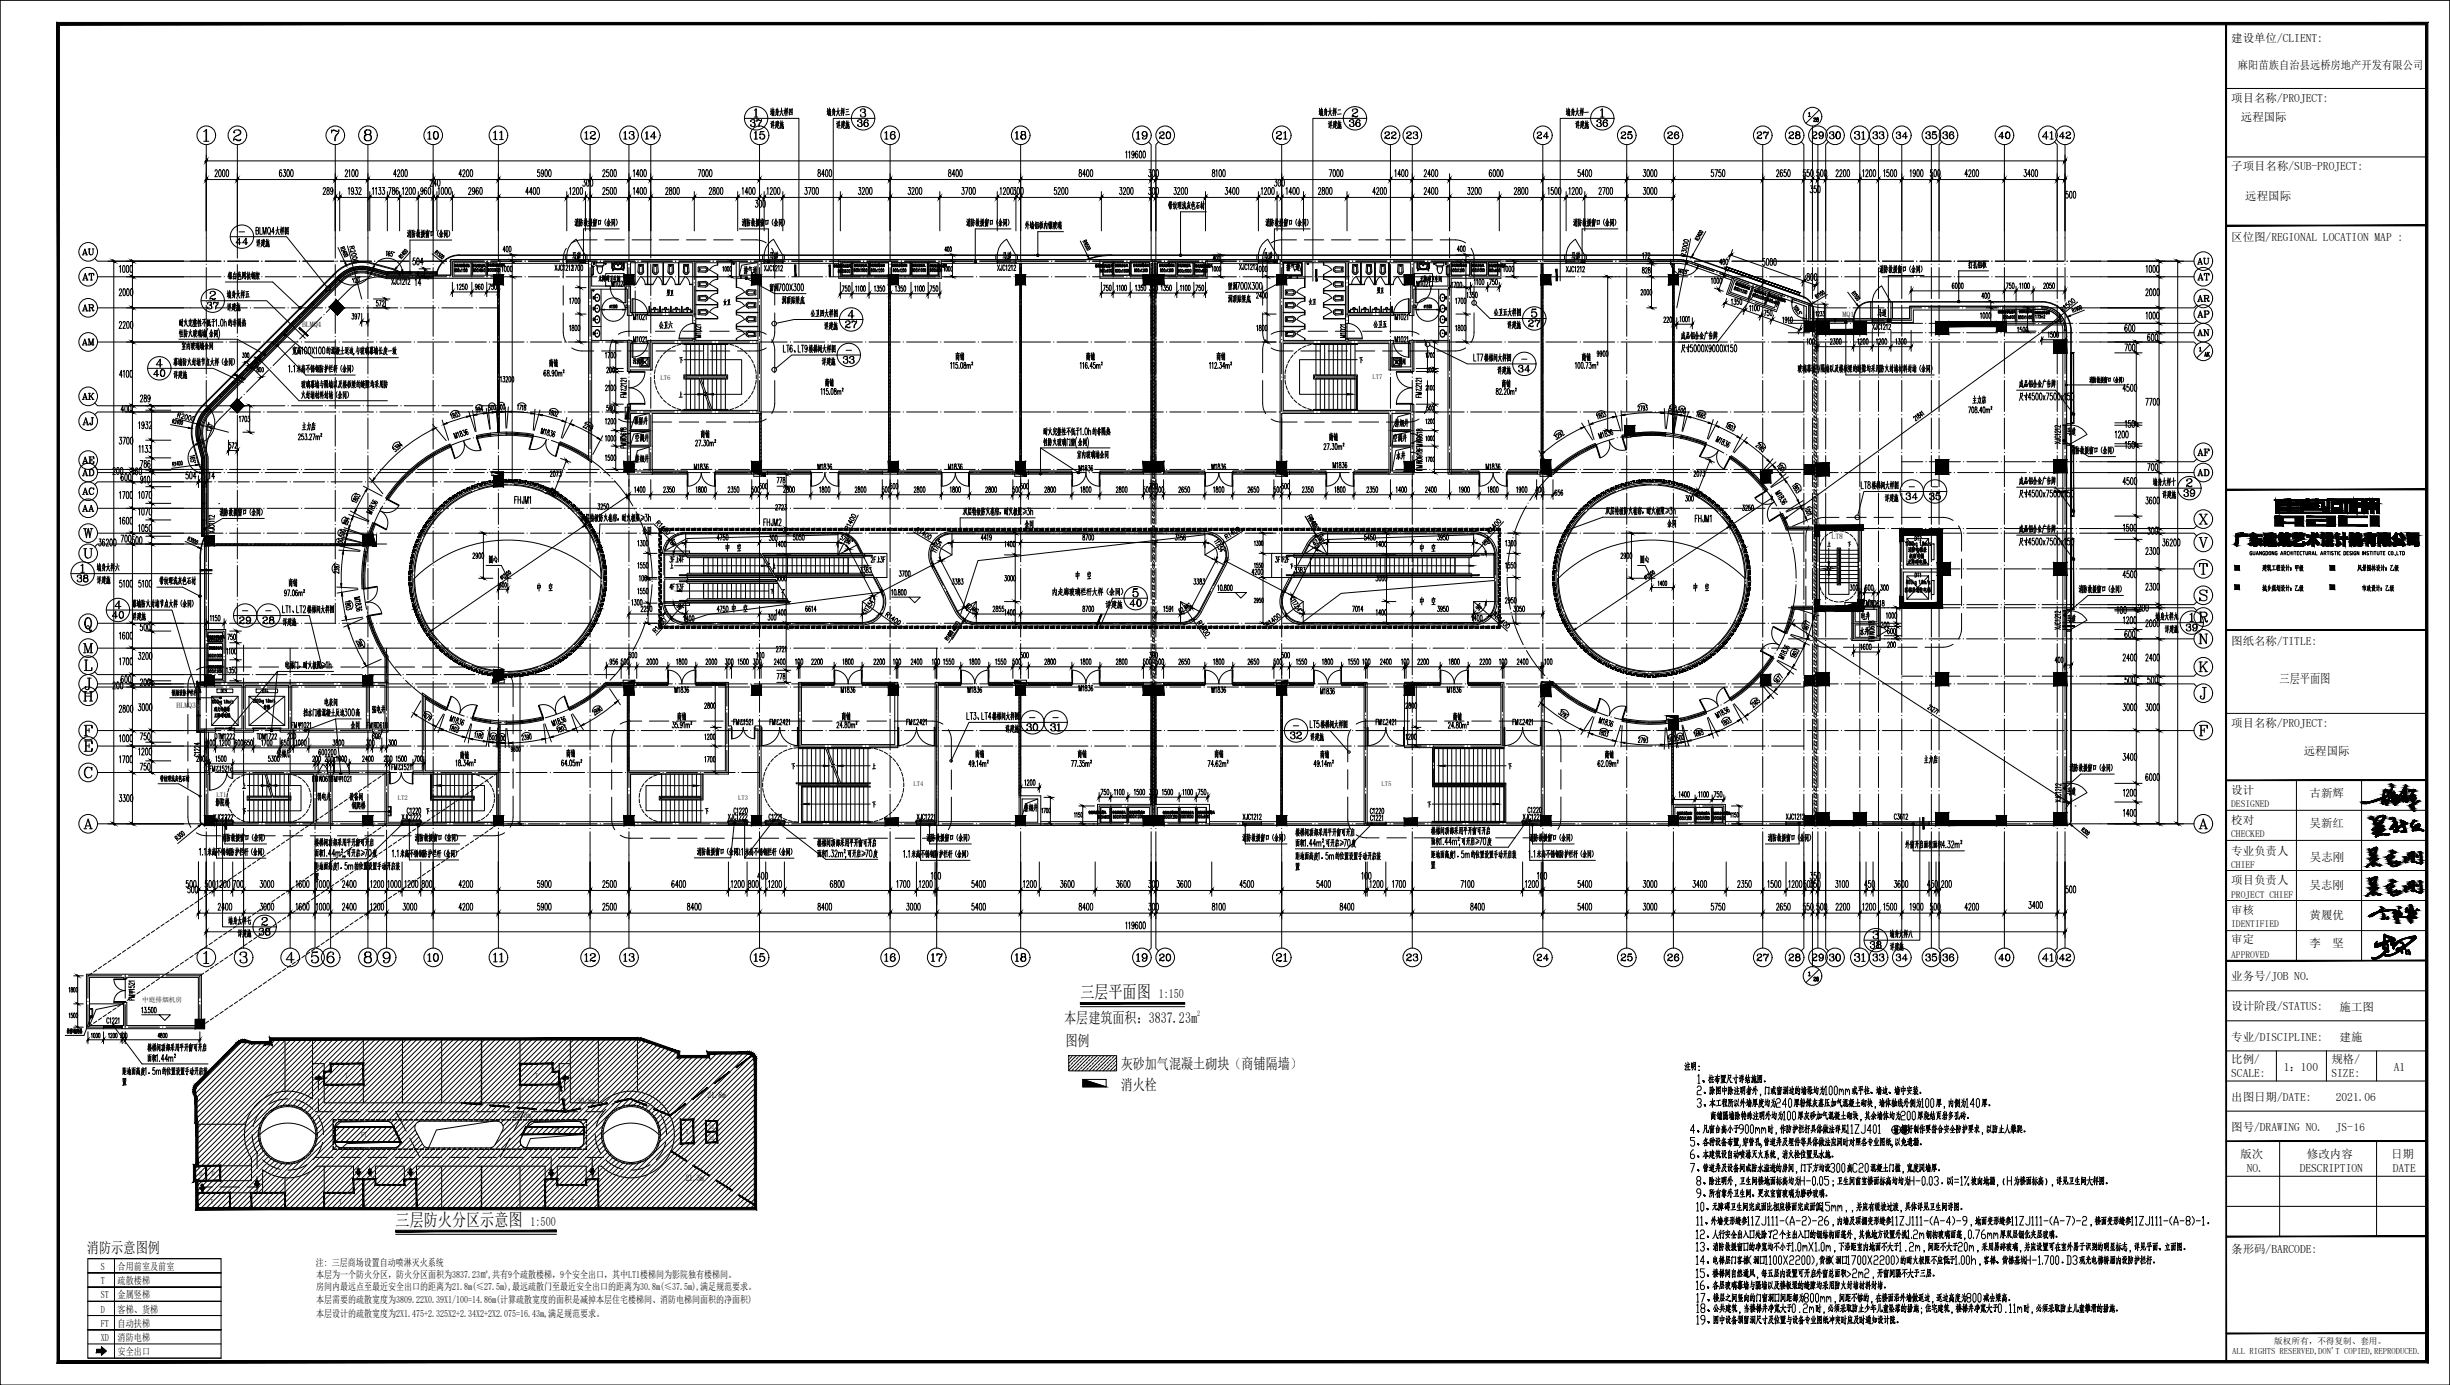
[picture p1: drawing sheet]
<svg xmlns="http://www.w3.org/2000/svg" width="1051mm" height="594mm" viewBox="0 0 1051 594" stroke-linecap="round" stroke-linejoin="round" font-family="sans-serif">
<defs><g id="words">
<g font-size="7.6">
<text x="463.4" y="428.2">三层平面图</text>
<text x="169.7" y="525.9">三层防火分区示意图</text>
</g>
<g font-size="7.1">
<text x="721.4" y="460.4">注明：</text>
<text x="726.4" y="554.2">16、各层玻璃幕墙与隔墙以及楼板梁的缝隙均采用防火封堵材料封堵。</text>
<text x="726.7" y="569">19、图中设备预留洞尺寸及位置与设备专业图纸冲突时应及时通知设计院。</text>
</g>
<g font-size="6.5">
<text x="456.5" y="438.8">本层建筑面积：3837.23m</text>
<text x="457" y="448.5">图例</text>
<text x="480.7" y="458.4">灰砂加气混凝土砌块（商铺隔墙）</text>
<text x="480.7" y="467.5">消火栓</text>
<text x="37.3" y="537.5">消防示意图例</text>
</g>
<g font-size="5.7">
<text x="969.4" y="254.7">城乡规划设计：乙级</text>
<text x="1012.1" y="254.7">市政设计：乙级</text>
</g>
<text font-size="5.5" x="977.8" y="293.1">三层平面图</text>
<g font-size="5.4">
<text x="497.1" y="428.2">1:150</text>
<text x="227.6" y="525.9">1:500</text>
</g>
<g font-size="4.9">
<text x="957.1" y="17.9">建设单位/CLIENT:</text>
<text x="959.9" y="29.4">麻阳苗族自治县远桥房地产开发有限公司</text>
<text x="957.1" y="43.7">项目名称/PROJECT:</text>
<text x="961.2" y="51.7">远程国际</text>
<text x="957.1" y="73.1">子项目名称/SUB-PROJECT:</text>
<text x="963.1" y="85.8">远程国际</text>
<text x="957.1" y="103.2">区位图/REGIONAL LOCATION MAP :</text>
<text x="957.1" y="276.7">图纸名称/TITLE:</text>
<text x="957.1" y="311.8">项目名称/PROJECT:</text>
<text x="988.2" y="323.9">远程国际</text>
<text x="957.1" y="340.5">设计</text>
<text x="990.7" y="341.7">古新辉</text>
<text x="957.1" y="353.3">校对</text>
<text x="990.7" y="354.6">吴新红</text>
<text x="957.1" y="366.6">专业负责人</text>
<text x="990.9" y="369.5">吴志刚</text>
<text x="957.1" y="379.2">项目负责人</text>
<text x="990.7" y="381.4">吴志刚</text>
<text x="957.1" y="391.9">审核</text>
<text x="990.7" y="394.3">黄履优</text>
<text x="957.1" y="404.6">审定</text>
<text x="990.7" y="406.2">李</text>
<text x="1000.5" y="406.2">坚</text>
<text x="957.1" y="420.5">业务号/JOB NO.</text>
<text x="957.1" y="433.4">设计阶段/STATUS:</text>
<text x="1003.6" y="433.7">施工图</text>
<text x="957.1" y="446.3">专业/DISCIPLINE:</text>
<text x="1003.6" y="446.6">建施</text>
<text x="957.1" y="455.9">比例/</text>
<text x="1000.1" y="455.9">规格/</text>
<text x="957.1" y="461.8">SCALE:</text>
<text x="979.6" y="459.5">1：100</text>
<text x="1000.1" y="461.8">SIZE:</text>
<text x="1026.8" y="459.2">A1</text>
<text x="957.1" y="472.2">出图日期/DATE:</text>
<text x="1001.9" y="472.1">2021.06</text>
<text x="957.1" y="485">图号/DRAWING NO.</text>
<text x="1001.9" y="485">JS-16</text>
<text x="961" y="496.6">版次</text>
<text x="989.6" y="496.7">修改内容</text>
<text x="1025.7" y="496.6">日期</text>
<text x="963.8" y="502.8">NO.</text>
<text x="986.5" y="502.9">DESCRIPTION</text>
<text x="1026.4" y="502.8">DATE</text>
<text x="957.1" y="537.3">条形码/BARCODE:</text>
</g>
<g font-size="4.4">
<text x="818.8" y="485.8" transform="rotate(-90 818.8 485.8)">14</text>
<text x="43.2" y="544.8">S</text>
<text x="50.5" y="544.8">合用前室及前室</text>
<text x="43.2" y="550.9">T</text>
<text x="50.5" y="550.9">疏散楼梯</text>
<text x="43.2" y="557">ST</text>
<text x="50.5" y="557">金属竖梯</text>
<text x="43.2" y="563">D</text>
<text x="50.5" y="563">客梯、货梯</text>
<text x="43.2" y="569.1">FT</text>
<text x="50.5" y="569.1">自动扶梯</text>
<text x="43.2" y="575.2">XD</text>
<text x="50.5" y="575.2">消防电梯</text>
<text x="50.5" y="581.3">安全出口</text>
</g>
<g font-size="4.3">
<text x="135.5" y="543.2">注: 三层商场设置自动喷淋灭火系统</text>
<text x="135.7" y="548.1">本层为一个防火分区，防火分区面积为3837.23㎡,共有9个疏散楼梯，9个安全出口，其中LT1楼梯间为影院独有楼梯间。</text>
<text x="135.7" y="553.4">房间内最远点至最近安全出口的距离为21.8m(≤27.5m),最远疏散门至最近安全出口的距离为30.8m(≤37.5m),满足规范要求。</text>
<text x="135.7" y="558.9">本层需要的疏散宽度为3809.22X0.39X1/100=14.86m(计算疏散宽度的面积是减掉本层住宅楼梯间、消防电梯间面积的净面积)</text>
<text x="135.7" y="564.8">本层设计的疏散宽度为2X1.475+2.325X2+2.34X2+2X2.075=16.43m,满足规范要求。</text>
</g>
<g font-size="4.1">
<text x="957.1" y="346.3">DESIGNED</text>
<text x="957.1" y="359.1">CHECKED</text>
<text x="957.1" y="372.4">CHIEF</text>
<text x="957.1" y="385">PROJECT CHIEF</text>
<text x="957.1" y="397.7">IDENTIFIED</text>
<text x="957.1" y="410.7">APPROVED</text>
</g>
<g font-size="4">
<text x="811.4" y="487.2">35</text>
<text x="815.3" y="487.2">37</text>
</g>
<g font-size="3.9">
<text x="247.4" y="473.6">30.8m</text>
<text x="303.5" y="470.8">21.8m</text>
<text x="220" y="479.4">29.5m</text>
<text x="294.1" y="506.7">21.3m</text>
</g>
<g font-size="3.7">
<text x="957.5" y="580.9">ALL RIGHTS RESERVED,DON'T COPIED,REPRODUCED.</text>
<text x="975.6" y="576.5">版权所有，不得复制、套用。</text>
</g>
<g font-size="3.3">
<text x="790.4" y="136">MQ1</text>
<text x="129.6" y="140.4">BLMQ4</text>
<text x="785.6" y="231">LT8</text>
<text x="75.8" y="303.8">BLMQ3</text>
</g>
<text font-size="3.2" x="513.5" y="435.8">2</text>
<g font-size="3.1">
<text x="148.1" y="462.2">T</text>
<text x="229.5" y="462.2">T</text>
<text x="154.9" y="487.9">FT</text>
<text x="237.8" y="486.1">FT</text>
<text x="294.1" y="486.3">T</text>
<text x="85.6" y="504.4">D</text>
<text x="90.8" y="504.2">D</text>
<text x="90.3" y="516.5">T</text>
<text x="114.6" y="516.5">T</text>
<text x="145.5" y="516.5">T</text>
<text x="166.7" y="516.5">T</text>
<text x="245" y="516.5">T</text>
</g>
<g font-size="2.9">
<text x="283.4" y="162.9">LT6</text>
<text x="588.7" y="162.7">LT7</text>
<text x="92.8" y="341.8">LT1</text>
<text x="391.8" y="337">LT4</text>
<text x="592.6" y="337">LT5</text>
<text x="170.6" y="343.1">LT2</text>
<text x="316.6" y="343">LT3</text>
<text x="61" y="429.9">中庭排烟机房</text>
</g>
<g font-size="2.6">
<text x="304.2" y="484.2">XD</text>
<text x="304.2" y="488.9">XD</text>
</g>
</g></defs>
<!-- layer: WALL -->
<g fill="none" stroke="#000" stroke-width=".43">
<path d="M194.7 112.7h7.4v5.3h-7.4zM202.7 112.7h5.7v5.3h-5.7zM209.1 112.7h4v5.3h-4zM214.5 111.4h28.6v1.6h-28.6M214.5 111.4v7.3h-.4v66.8M214.5 111.4h-21.1v6.6h-7.6v1.4h27.6v66.1M252.5 111.4v86l1.3 1v-74.3h8v-1.4h-8v-10h15.3v8.7h1.4v-8.7h26.6v21.3h-19.3v1.4h19.3v3.3h1.3v-26h17.4v6.7h2v-1.4h-.7v-5.3h8v5.3h-2.6v1.4h2.6v26.6h-26.7v-.6h-1.3v.6h-19.3v1.4h.7v10h-8v-10h.6v-1.4h-2v13.4h1.4v-.7h9.3v-11.3h45.3v28.6h-54.6v-2.6h-1.4v12.6h1.4v-.9h8v5.9h-8v-1h-1.4v13.4h10.7v-26.1h46v22.7h.7v-88.6M252.5 111.4h-1.4v1.6h1.4M252.5 111.4h74M326.5 111.4h1.3v1.6h-1.3M359.8 111.4v8h21.3v80.6h.7v-80h.6v-.6h21.4v-8M359.8 111.4h-24v1.6h24"/>
<path d="M359.8 111.4h44M361.1 112.7h4v5.3h-4zM365.8 112.7h6.6v5.3h-6.6zM373.1 112.7h8v5.3h-8zM382.4 112.7h8v5.3h-8zM391.1 112.7h6.7v5.3h-6.7zM398.4 112.7h4.1v5.3h-4.1zM403.8 111.4h24v1.6h-24M437.5 113v87h.6v-87M471.8 111.4v8h21.3v.6h.7v80h-.7v2h-2.6v1.4h4v-92h-58.7v1.6h36M473.1 112.7h4v5.3h-4zM477.8 112.7h6.7v5.3h-6.7z"/>
<path d="M485.1 112.7h8v5.3h-8zM495.1 111.4h22.7v8h-21.4v2.6h-1.3zM496.4 112.7h8v5.3h-8zM505.1 112.7h6.7v5.3h-6.7zM512.4 112.7h4.1v5.3h-4.1zM517.8 111.4h22v1.6h-22M549.1 111.4v88.6h.7v-22.7h46v26.1h10.7v-5.4h-1.4v4h-8v-10.2h8v2.2h1.4v-4h-1.4v1h-8v-5.9h8v.9h1.4v-12.6h-1.4v2.6h-54.6v-28.6h45.3v11.3h9.3v.7h1.4v-13.4h-2.1v1.4h.7v10h-8v-10h.7v-1.4h-19.4v-.6h-1.3v.6h-26.6v-26.6h1.3v-1.4h-1.3v-5.3h8v5.3h-2v1.4h3.3v-6.7h17.3v26h1.3v-3.3h19.4v-1.4h-19.4v-21.3h26.7v21.3h-.7v1.4h2.1v-11.3h.6v-1.4h-.6v-10h14.6v10h-7.3v1.4h7.3v79.3h1.4v-84h21.3v-8M549.1 111.4h-1.3v1.6h1.3M549.1 111.4h122.7v1.6h-10M622.5 112.7h8v5.3h-8zM631.1 112.7h6.7v5.3h-6.7zM638.5 112.7h4v5.3h-4z"/>
<path d="M643.8 113h18M661.1 113v89.7h1.3v-2.7h-.6v-87M717.5 113v73M718.1 113v73.1l3.1 .6-.3 1.3M726.1 112.5l17.1 6.1M726.2 112.5l-.9-.2a22.2 22.2 0 0 0-7.5-.9h-38v1.6l41.9 .1 3.9 1 17.1 6M743.2 118.6l-2.6 7.6 16 5.6 5.4 1.9 2.6-7.5M743.2 118.6l21.4 7.6M268.5 122.7h2v11.3h.6v1.4h-2v-11.3h-.6zM744.1 120.3l7.5 2.7-1.7 5-7.6-2.6zM752.3 123.2l6.2 2.2-1.7 5-6.3-2.2zM759.2 125.7l3.7 1.3-1.7 5-3.8-1.3z"/>
<path d="M764.6 126.2l11.8 4.2v7.6h-1.6v-6.5l-10.7-3.8M776.8 138.7h1.3v3.3h-1.3zM795.1 136.7h8v1.6h-8zM859.1 138h-27.3v2.1h28M859.1 133h-38.4v5.3h-9.6v-1.6h8v-5.3h56.7a10.6 10.6 0 0 1 10.3 8M859.1 131.4v8h27M860.4 132.7h4v5.3h-4zM865.1 132.7h6.7v5.3h-6.7zM884.2 138a9.3 9.3 0 0 0-8.4-5.3h-3.4v5.3h11.8M884.5 139.4l.4 2.6M886.1 139.4l.4 2.6M779.8 141.4h18v2h-18z"/>
<path d="M884.9 146.7h1.6v35.7h-1.6zM884.9 142v4.7M886.5 142v4.7M270.5 177.3h8v7h-8zM597.1 177.3h8v7h-8zM213.5 185.5l-3.1 .3 .1 1.3M217.1 185.3v1.4l-6.5 .4M217.1 185.4l-2.9 .1M270.5 191.8h8v10.2h-8zM495.1 200h1.3v2h2.7v1.4h-4zM697.9 187.6l-.2-1.3 1.6-.3 .2 1.4-1.6 .2M714.4 187l3.3 .4"/>
<path d="M714.5 185.6l3 .4M717.7 187.4l3.2 .6M884.9 190.3h1.6v71.7h-1.6zM322.5 202h6.6v1.4h-6.6zM378.5 202h6.6v1.4h-6.6zM434.5 202h6.6v1.4h-6.6zM546.4 202h6.7v1.4h-6.7zM659.5 202h8.4l-1.5 1.4h-6.9zM87.8 234v58.7h9v-22.7h-9M89.4 234v36M159.3 229.5l-1.2-.3-1.2 4.2h-69.1v.6h68.9M159.3 229.5l-1.8 7.3-1.3-.3 .5-2.5"/>
<path d="M779.1 225.4h19.3v1.9h-17.9v2.7h-1.4zM779.1 230v27.4M780.5 230v27.4M797.1 227.3v30.1M798.4 227.3v30.1M815.1 227.3h18v33.4h-18v-4.7h1.3v2.7h14.7v-29.3h-14.7v2.6h-1.3zM815.1 232v24M816.4 232v12h14.7M779.1 257.4h1.4v2.6h16.6v-2.6h2v4.6h-20zM831.1 245.4h-14.7v10.6M89.2 276h6.3v6.7h-6.3zM89.2 271.4h6.3v4h-6.3z"/>
<path d="M794.4 262v12.7h12v-2h-1.3v.7h-9.3v-5.4h9.3v.7h1.3v-8.7h-2.6v1.4h1.3v5.3h-9.3v-4.7M799.1 260h.7v1.4h-.7M884.9 270h1.6v66h-1.6zM87.8 292.7h78.7v21.3h-2.7v-1.3h1.3v-18.7h-6.6v18.7h1.3v1.3h-27.3v-1.3h24.6v-18.7h-32v18.7h.7v1.3h-5.7v-1.3h3.7v-18.7h-18.6v18.7h3.6v1.3h-8.3v-1.3h3.3v-18.7h-16zM89.2 283.4h6.3v8h-6.3zM266.4 292.7h6.7v1.3h-6.7zM269.1 296h.7v34.7h41.3v-38h1.4v18.7h1.3v1.3h-1.3v19.3h-42v20.7h42v1.3h-43.4zM342.5 292.7h1.3v26.7h40v-26.7h1.3v28h-42.6zM401.1 292.7h1.4v61.3h-1.4zM434.5 292.7h6.6v1.3h-6.6zM437.1 296h.7v45.3h8.6v12.7h-9.3zM495.1 292.7h4v1.3h-2.7v2h-.6v49h23v9h-20.3v-1.3h7v-6.4h-9.1v7.1h-1.3z"/>
<path d="M546.4 292.7h6.7v1.3h-6.7zM585.1 292.7h1.3v61.3h-1.3zM605.8 292.7h-3.4v28h12.1v16.4h30.6v15.6h.8v-16.4h-30.6v-15.6h29.8v-28h-1.3v26.7h-40v-25.4h2M661.1 292.7h5.3l1.5 1.3h-5.5v60h-1.3zM87.8 314v4.4h1.6v-4.4M87.8 312.7h4.7v1.3h-4.7zM210.5 308.9l-.1 1.3 3.4 .4v20.1h-31.3v-32.5l-1.4-1v33.5h-4v1.3h36v20.7h-32.6v1.3h34M210.5 308.9l3.4 .3M213.9 309.2l3.2 .1M217.1 309.3v1.4M217.1 310.7l-2.6-.1v43.4M323.8 311.4h2.7v41.3h2v1.3h-8v-1.3h4.6v-40h-1.3z"/>
<path d="M717.1 310.1v43.9h1.3v-7.7h8.4v6.4h-7.7v1.3h21M717.2 310.1l-2.6 .3M717.8 309.9l3.4-.5-.3-1.4-6.5 1 .1 1.4M717.8 310v35h22.3v9M87.8 330.7v-4.3h1.6v4.3M87.8 330.7h2v1.3h-.6v20.7h2.6v1.3h-4zM149.8 330.7h17.3v1.3h-.6v20.7h6v1.3h-7.4v-22h-15.3zM342.5 336.2h29.8v1h-28.5v15.5h49.3v1.3h-56.6v-1.3h6zM142.5 354v-22h.6v-1.3h-2.6v1.3h.6v20.7h-5.3v-20.7h.7v-1.3h-36.7v1.3h34.7v20.7h-34.7v1.3h65.3M142.5 352.4h22.6M214.5 352.4h54.6M214.5 354h54.6"/>
<path d="M402.5 352.4h34.6M402.5 354h34.6M438.4 342.7h6.7v10h-6.7zM446.4 354h48.1v-61.3h-4v1.3h2.6v2h.7v49h-23v9M446.4 352.4h24.4M472.1 346.3h4v6.4h-4zM476.8 346.3h6.6v6.4h-6.6zM484.1 346.3h9v6.4h-9zM506.1 346.3h6.7v6.4h-6.7zM513.5 346.3h3.9v6.4h-3.9zM518.8 352.4h14.3v1.6h-14.3M549.4 352.4v-56.4h.7v56.4"/>
<path d="M585.1 352.4h-44v1.6h44M594.4 352.7h58.7v1.3h-58.7zM662.4 352.4h54.7M662.4 354h54.7M727.5 346.3h6.6v6.4h-6.6zM734.8 346.3h4v6.4h-4zM740.1 352.4h26v1.6h-26M774.1 352.4h3.4v1.6h-3.4zM779.8 352h18v2h-18zM797.8 352.4h5.6v1.6h-5.6M831.8 352.4h-4.4v1.6h4.4M831.8 352h28v2h-28z"/>
<path d="M859.8 352.4h25.1v-8.4h1.6v10h-26.7M83.7 439.9h-29.3v-10h-1.3v10h-.7v1.4h31.3M85.1 437.2v-18h-30.7v.7h-1.3v-.7h-14.7v20.7h6v1.4h-7.3v-23.4h49.3v19.3"/>
</g>
<!-- layer: DOOR_FIRE -->
<g fill="none" stroke="#000" stroke-width=".43">
<path d="M269.8 159.4h6.8v.3h-6.8zM276.6 159.7a6.8 6.8 0 0 1-6.8 6.6 6.8 6.8 0 0 1 6.8 6.7M599 159.4h6.8v.3h-6.8zM599 159.7a6.8 6.8 0 0 0 6.8 6.6 6.8 6.8 0 0 0-6.8 6.7M266.3 169.6v.8h2.3M267.4 169.9v.5M268 166.5l.6-.1-.2 1.1-2-.7 .2 .7M268.6 168.3h-2.3l2.3 .5-2.3 .5h2.3M268.6 165.3v.9l-1.4-.8h-.7l-.2 .5 .6 .2M268.6 164.6h-2.3l.4 .3M268.6 163v.9l-1.6-.9-.6 .2-.1 .3 .6 .3M268.6 162.3h-2.3l.4 .3"/>
<path d="M269.8 173h6.8v.4h-6.8zM599 173h6.8v.4h-6.8zM607.4 169.6v.8h2.3M608.5 169.9v.5M609 166.5l.6-.1-.1 1.1-2.1-.7 .3 .7M609.7 168.3h-2.3l2.3 .5-2.3 .5h2.3M609.7 165.3v.9l-1.5-.8h-.6l-.2 .5 .5 .2M609.7 164.6h-2.3l.4 .3M609.7 163v.9l-1.7-.9-.6 .2v.5l.5 .1M609.7 162.3h-2.3l.4 .3M266.2 188.1l.2 1.3M266.3 191.4v.8h2.3"/>
<path d="M266.3 188l3.5 2M266.4 187.2l1.8-.1 .4 .3a1.62 1.62 0 0 1-2.3 0zM266.4 183.6a.5 .5 0 0 0 .3 .7 .5 .5 0 0 0 .6-.5 .64 .64 0 0 1 .8-.4 .64 .64 0 0 1 .4 .8 .97 .97 0 0 1-1.5-.6zM266.6 185.9l-.3 .3a1.66 1.66 0 0 0 2.3 0 .72 .72 0 0 0-.7-.4 .72 .72 0 0 0-.6 .7l.5 .2M266.7 189.2h1.9M266.7 188.2l1.9 .2-.3 .2M266.9 188.2l.1 1M267.3 188.8l.8 .3M267.4 191.7v.5M267.8 188.4l-.5 .4-1-.1M268.6 190h-2.3l2.3 .5-2.3 .5h2.3M268.6 185.1h-2.3l.4 .3"/>
<path d="M269.1 186v4M269.8 186l-2.2 .7-1.3 1.3M270.5 186v4M605.1 186v4M605.1 194v4M605.8 194l2.3 .7 1.2 1.3M605.8 186l2.3 .7 1.2 1.3M606.5 186v4M606.5 194v4M607.7 191.9v.8h2.4M607.7 197.7l.1 1.3M607.7 188.6l.1 1.3"/>
<path d="M607.8 196.9l1.8-.2 .5 .4a1.62 1.62 0 0 1-2.4 0zM607.8 193.2a.5 .5 0 0 0 .3 .8 .5 .5 0 0 0 .6-.5 .64 .64 0 0 1 .8-.4 .64 .64 0 0 1 .4 .8 .93 .93 0 0 1-1.4-.7zM607.8 187.8l1.3-.2 1 .3a1.58 1.58 0 0 1-2.4 0zM607.8 184.1a.5 .5 0 0 0 .3 .7 .5 .5 0 0 0 .7-.4 .64 .64 0 0 1 .8-.4 .64 .64 0 0 1 .4 .8 1.28 1.28 0 0 1-1.7-.8zM608 195.5l-.3 .3a1.61 1.61 0 0 0 2.4 0 .72 .72 0 0 0-.8-.3 .72 .72 0 0 0-.6 .6l.6 .2M608 186.4l-.3 .3a1.77 1.77 0 0 0 2.4 0 .72 .72 0 0 0-.8-.3 .72 .72 0 0 0-.5 .6l.5 .2M608.1 198.9h1.9M608.2 189.8h1.8M608.7 198.4l.8 .3M608.8 189.3l.7 .3M608.8 192.2v.5M609.3 196l-3.5 2"/>
<path d="M609.3 197.9h-1l.1 1M609.3 188l-3.5 2M609.3 197.9l.8 .1-.4 .3M609.3 198.1l-.6 .3-1-.1M609.3 188.9l-.5 .4-1.1-.1M609.7 189.1l.4-.2-1.9-.2 .2 1.1M610.1 199.7h-2.4l2.4 .5-2.4 .5h2.4M610.1 194.7h-2.4l.4 .3M610.1 190.6h-2.4l2.4 .5-2.4 .5h2.4M610.1 185.6h-2.4l.5 .3M607.7 201v.8h2.4M608.8 201.3v.5"/>
<path d="M125.1 311h.5M125.8 314h6.7M125.8 312.7h6.7M125.8 313.4h.4v6.4h-.4zM125.9 309.9h-.8v2.3M126.2 312.2v-2.3l.5 2.3 .5-2.3v2.3M128 310l.1 1.5M128.1 310.2l.9-.2-.1 1.3M128.5 310.1v2.3M128.8 310.6l-.6 .1M128.9 311.1l-.8 .1M129.3 310.3l.3-.4v2.3"/>
<path d="M130.5 310l.2-.1a1.62 1.62 0 0 1 0 2.3l-.3-.4zM131.7 310.4l.5-.5 .3 .6-.9 1.7h.9M132.5 313.3a6.5 6.5 0 0 1-6.3 6.5M132.9 310.3l.3-.4v2.3M157.4 311h.5M158.2 309.9h-.8v2.4M158.6 312.3v-2.4l.5 2.4 .5-2.4v2.4M159.8 313.4l2 3.4M159.8 314h4M159.8 312.7h4M160.4 310.6l1-.1v1M160.4 310.3v1.9"/>
<path d="M160.8 310.9l-.3 .8M160.9 309.9l-.1 1 .4 .6M161.4 311.5l-.1 .8-.3-.4M161.6 309.9l-1.4 .1M161.9 310l.2-.1a1.62 1.62 0 0 1 0 2.4l-.4-1.1zM163.7 310.2l-.2-.3a1.71 1.71 0 0 0-.1 2.4 .72 .72 0 0 0 .4-.8 .72 .72 0 0 0-.6-.6l-.2 .6M163.8 313.3l-.7 2.3-1.3 1.2M164.3 310.3l.2-.4v2.4M165.4 310v.4a1.32 1.32 0 0 1 .7 1.7l-.2 .2a.82 .82 0 0 1-.6-.9 .82 .82 0 0 1 .7-.7v-.7zM313.8 312h.2v4.9h-.2zM314 316.9a4.9 4.9 0 0 0 4.8-4.9 4.9 4.9 0 0 0 4.8 4.9M314.7 309.6h.5"/>
<path d="M315.6 308.5h-.9v2.4M315.8 310.9v-2.4l.6 2.4 .5-2.4v2.4M318.3 308.6l-.7 .2M318.3 308.6l-.6 2.1 1.1 .1-.1-.6M319 309l.3-.5v2.4M320.8 308.5h-.7v.9a.68 .68 0 0 1 .8 .7 .68 .68 0 0 1-.8 .7l-.1-.4M321.4 309.1l.2-.6 .4 .1 .1 .6-.8 1.7h.9M322.5 309l.4-.5v2.4M323.6 312h.2v4.9h-.2zM326.5 312h.4v7.8h-.4zM326.9 319.8a7.8 7.8 0 0 0 7.6-7.8 7.8 7.8 0 0 0 7.6 7.8M330.2 309.6h.6"/>
<path d="M331.1 308.5h-.9v2.4M331.4 310.9v-2.4l.5 2.4 .5-2.4v2.4M333.2 308.8l.7-.2-.7 2.1 1.1 .1-.1-.6M334.6 309.1l.2-.6 .6 .5-.9 1.9h.9M336.8 310.1h-1l.6-1.6v2.4M337.1 309.1l.3-.6 .4 .1 .1 .6-.8 1.7h.8M338.4 309l.3-.5v2.4M342.1 312h.4v7.8h-.4zM385.1 312h.4v7.8h-.4zM385.5 319.8a7.8 7.8 0 0 0 7.6-7.8 7.8 7.8 0 0 0 7.7 7.8M388.9 309.6h.5M389.8 308.5h-.9v2.4"/>
<path d="M390.1 310.9v-2.4l.5 2.4 .5-2.4v2.4M391.8 308.8l.7-.2-.6 2.1 1.1 .1-.1-.6M393.2 309.1l.3-.6 .5 .3v.6l-.8 1.5h.9M395.4 310.1h-.9l.6-1.6v2.4M395.8 309.1l.3-.6 .4 .1 .1 .6-.9 1.7h.9M397 309l.3-.5v2.4M400.7 312h.4v7.8h-.4zM586.4 312h.5v7.8h-.5zM590.3 309.6h.5M591.1 308.5h-.8v2.4M591.4 310.9v-2.4l.5 2.4 .5-2.4v2.4M593.1 308.8l.8-.2-.7 2.1 1.1 .1-.1-.6"/>
<path d="M594.4 312a7.8 7.8 0 0 0 7.7 7.8M594.5 312a7.8 7.8 0 0 1-7.6 7.8M594.6 309.1v-.3a.48 .48 0 0 1 .7-.1 .48 .48 0 0 1 0 .7l-.8 1.5h.9M596.7 310.1h-.9l.6-1.6v2.4M597.1 309.1l.3-.6 .4 .1 .1 .6-.8 1.7h.9M598.3 309l.4-.5v2.4M602.1 312h.3v7.8h-.3zM645.1 312h.4v7.8h-.4zM648.9 309.6h.5M649.7 308.5h-.8v2.4M650.1 310.9v-2.4l.5 2.4 .5-2.4v2.4M652.5 308.6l-.7 .2"/>
<path d="M652.5 308.6l-.6 2.1 1 .1v-.6M653.1 312a7.8 7.8 0 0 0 7.6 7.8M653.2 312a7.8 7.8 0 0 1-7.6 7.8M653.2 309.1l.3-.6 .4 .1 .1 .6-.8 1.7h.8M655.4 310.1h-1l.7-1.6v2.4M655.8 309.1l.2-.6 .5 .3v.6l-.8 1.5h.9M657 309l.3-.5v2.4M660.7 312h.4v7.8h-.4zM89.8 331.4h.2v7.5h-.2zM90 329.7h.5M90.8 328.5h-.8v2.4M91.1 330.9v-2.4l.6 2.4 .5-2.4v2.4"/>
<path d="M93.6 328.6l-.7 .3M93.6 328.6l-.6 2.1 1 .1-.1-.6M94.2 329l.4-.5v2.4M96.1 328.5h-.7v.9a.69 .69 0 0 1 .8 .7 .69 .69 0 0 1-.8 .7l-.2-.4M96.6 329.1l.3-.6 .4 .2v.7l-.7 1.5h.9M97.8 329l.3-.5v2.4M99.6 331.4h.2v2.5h-.2zM99.6 333.9l-1.4-.7-.7-.8-.2-1a7.6 7.6 0 0 1-7.2 7.5M99.6 329.7l-.1-.3a.68 .68 0 0 0-.7 .7 .68 .68 0 0 0 .7 .7l.1-.2M99.6 329.3v1.6M134.1 334h.5M134.9 332.9h-.8v2.4"/>
<path d="M135.3 335.3v-2.4l.5 2.4 .5-2.4v2.4M136.5 330.7h4M136.5 332h4M137.1 333.3v1.9M137.5 333.9l-.3 .8M137.6 332.9l-.1 1 .3 .6M138 333.5l-.9 .1M138.1 333.4l-.1 1.9-.3-.4M138.2 332.9l-1.3 .1M138.5 327.9l-2 3.5M138.5 327.9l1.3 1.2 .7 2.2M138.6 333l.1-.1a1.62 1.62 0 0 1 0 2.4l-.4-1.1z"/>
<path d="M140.4 333.2l-.2-.3a1.71 1.71 0 0 0-.1 2.4 .72 .72 0 0 0 .4-.8 .72 .72 0 0 0-.7-.6l-.1 .5M140.9 333.3l.3-.4v2.4M142.1 333l-.1 .4a1.29 1.29 0 0 1 .7 1.8l-.2 .1a.8 .8 0 0 1-.6-.9 .8 .8 0 0 1 .8-.7v-.7zM142.4 334.1h.5M143.1 330.7h6.7M143.1 332h6.7M143.1 324.9h.4v6.5h-.4zM143.2 332.9h-.8v2.4M143.5 324.8a6.5 6.5 0 0 1 6.3 6.5M143.6 335.3v-2.4l.5 2.4 .5-2.4v2.4M145.4 333.1v1.4M145.8 333.2v2.2"/>
<path d="M146.1 333.7l-.6 .1M146.3 334.2l-.9 .1M146.3 333v1.4M146.3 333.1l-.9 .1M146.6 333.3l.4-.4v2.4M147.9 333l.1-.1a1.62 1.62 0 0 1 0 2.4l-.3-1zM149 333.5l.3-.6 .4 .2v.7l-.7 1.5h.9M150.2 333.3l.3-.4v2.4M167.1 331.4h.3v4.8h-.3zM168.1 329h.5M168.9 327.8h-.8v2.4M169.2 330.2v-2.4l.5 2.4 .5-2.4v2.4"/>
<path d="M170.9 328.2l.8-.3-.6 1.6 .1 .7 .9-.1-.1-.6M172.1 331.3a4.9 4.9 0 0 0 4.8 4.9M172.2 331.3a4.9 4.9 0 0 1-4.8 4.9M172.3 328.3l.3-.5v2.4M174.1 327.8h-.6v1a.64 .64 0 0 1 .8 .6 .64 .64 0 0 1-.9 .6v-.2M174.7 328.4l.1-.3a.48 .48 0 0 1 .6 0 .48 .48 0 0 1 0 .7l-.8 1.4h.9M175.9 328.3l.3-.5v2.4M176.9 331.4h.2v4.8h-.2zM48.9 419.9h4.8v.3h-4.8zM48.9 429.7h4.8v.2h-4.8zM48.9 420.1a4.8 4.8 0 0 0 4.8 4.8 4.9 4.9 0 0 0-4.8 4.7M55.3 428.2v.8h2.4"/>
<path d="M55.3 422.9v.7h.9a.7 .7 0 0 1 .7-.8 .7 .7 0 0 1 .7 .8l-.4 .1M55.5 425.5h2.3M56 425.2l.2 .6M56.4 428.5v.5M56.6 425.1l.1 .8M56.8 425.1l-1.4-.1 .2 1M56.9 425.9l-1.4 .1M57.7 426.8h-2.4l2.4 .5-2.4 .5h2.4M57.7 424.4h-2.4l.5 .3M57.7 421.5v.9l-1.9-.8-.5 .5 .5 .3M57.7 420.8h-2.4l.5 .3"/>
</g>
<!-- layer: CURTWALL -->
<g fill="none" stroke="#000" stroke-width=".43">
<path d="M145.2 118.3l-57.1 57.2a14.2 14.2 0 0 0-3.6 13.5l2 7.5v26.5h1.3v-26.7l-2-7.6a12.7 12.7 0 0 1 3.3-12.3l57.1-57.1M145.9 119l-57.2 57.1M158.5 116l7.6 2h5.3v-1.3h-5.2l-7.4-2a14 14 0 0 0-13.5 3.6M158.5 116a12.7 12.7 0 0 0-12.3 3.3M158.5 115.5l7.6 2.1h5.3M158.6 115.6a13.1 13.1 0 0 0-12.7 3.4M171.4 117.2h-5.2l-7.5-2.1a13.6 13.6 0 0 0-13.1 3.5l-57.2 57.2M179.4 116.7h8v1.3h-8zM179.4 117.6h8M179.4 117.2h8M779.1 137.6h16M779.1 137.1h16"/>
<path d="M795.1 136.7h-16v1.3h16M88.4 175.8a13.6 13.6 0 0 0-3.5 13.1M88.8 176.1a13.1 13.1 0 0 0-3.4 12.7l2 7.6v26.6M84.9 188.9l2 7.5v26.6M193.1 190.9a62.2 62.2 0 0 0-27.2 22.9M193.3 191.3a61.8 61.8 0 0 0-27.1 22.7M193.4 191.8a61.7 61.7 0 0 0-26.8 22.4l-1.1-.6a62.7 62.7 0 0 1 27.5-23.1l.4 1.3M210.4 185.8l-6 1 .4 1.3 5.8-1M210.5 186.3l-5.9 .9M210.5 186.7l-5.8 .9M217.1 185.4l5.3 .1 6.3 .8-.4 1.3M217.1 185.8l6.3 .3 5.2 .7"/>
<path d="M217.1 186.2l6.3 .3 5.1 .7M217.1 186.7l6.2 .2 5.1 .7M239.9 190.8l.4-1.3 6.3 2.8 5.9 3.5M239.9 190.8l6.5 3 6.1 3.6M240.1 190.4l6.4 2.9 6 3.6M240.2 190l6.3 2.8 6 3.6M684.4 190.6l-4.1 2-5.3 3-4.9 3.5-3.5 2.9M684.6 191l-9.2 4.8-8.2 6.2M697.8 186.3l-2 .3 .4 1.3M697.9 186.7l-2 .4M697.9 187.1l-1.9 .4M698 187.6l-1.8 .3"/>
<path d="M699.3 186l7.6-.6 7.6 .2-.1 1.4-7.4-.3-7.5 .7zM714.4 186.5l-7.5-.2-7.4 .6M714.5 186.1l-7.6-.3-7.5 .7M721 187.5l5.4 1.4 5.2 1.8M721.1 187.1l4.9 1.2 5.8 2.1M721.2 186.7l6 1.5 4.8 1.8-.6 1.1-5.2-1.8-5.3-1.3M742.2 196.3l3.7 2.6 4.6 3.8 4.2 4.3 2.8 3.5M742.4 195.9l3.7 2.6 4.7 3.9 4.2 4.3 2.9 3.6M279.8 202h15v1.4h-15M279.8 202.9h15M279.8 202.5h15M306.8 202.9h15.7"/>
<path d="M306.8 202.5h15.7M322.5 202h-15.7v1.4h15.7M329.1 202h18.7v1.4h-18.7M329.1 202.9h18.7M329.1 202.5h18.7M359.8 202.9h18.7M359.8 202.5h18.7M378.5 202h-18.7v1.4h18.7M385.1 202h18.7v1.4h-18.7M385.1 202.9h18.7M385.1 202.5h18.7M415.8 202.9h18.7"/>
<path d="M415.8 202.5h18.7M434.5 202h-18.7v1.4h18.7M441.1 202h18.7v1.4h-18.7M441.1 202.9h18.7M441.1 202.5h18.7M471.8 202.9h18.7M471.8 202.5h18.7M490.5 202h-18.7v1.4h18.7M499.1 202h17.7v1.4h-17.7M499.1 202.9h17.7M499.1 202.5h17.7M528.8 202.9h17.6"/>
<path d="M528.8 202.5h17.6M546.4 202h-17.6v1.4h17.6M553.1 202h15.7v1.4h-15.7M553.1 202.9h15.7M553.1 202.5h15.7M580.8 202.9h15M580.8 202.5h15M595.8 202h-15v1.4h15M622.5 202h11.9v1.4h-11.9M622.5 202.9h11.9M622.5 202.5h11.9M646.5 202.9h13"/>
<path d="M646.5 202.5h13M659.5 202h-13v1.4h13M665.9 202l4.5-3.8 4.8-3.3 9.1-4.7 .4 1.3-8.8 4.6-8 5.9M758.3 210l-2.9-3.5-4.3-4.4-4.7-4-3.8-2.6-.6 1.2 8.2 6.4 4.1 4.2 2.8 3.4 1.2-.7M86.5 230h1.3M156.2 236.5l-1 8.6 .1 7.5 1.3-.2v-7.9l.9-7.7M156.7 236.6l-1 7.9 .1 8M157.1 236.7l-1 7.8 .1 7.9M158.1 229.2l1.8-5 1.2 .6-1.7 4.8M160.3 224.4l-1.8 4.9M160.6 224.6l-1.7 4.8M763.9 220.7l2.6 6.2h11"/>
<path d="M764.2 220.4l2.6 6.1h10.7M764.6 220.2l-1.1 .7M764.6 220.2l2.5 5.8h10.4v1.3h-11.3l-2.7-6.4M157.8 264.3l3.2 9.1 4.6 8.4v10.9M158.2 264.3l3.2 9 4.6 8.4v11M158.6 264.2l-1.3 .2 1.7 5.3 2.7 6.3 3.5 6-.1 10.7M158.7 264.2l3.2 9 4.6 8.4M768.9 260.5h8.6M769 260.5l-1.3 5-2 5.8M769.7 261.4h7.8v-1.4h-8.9l-1.5 6.1-1.8 5 1.2 .6M769.7 261.4l-1.4 5.2-1.8 5.1M777.5 260.9h-8.2l-1.4 5.4-1.8 5.2"/>
<path d="M87.8 293.6h-2.5v19.6h2.5M87.8 293.1h-2.9v20.5h2.9M87.8 294h-2v18.7h2M87.8 292.7h-3.3v21.3h3.3M166.5 281.6v11.1M182.5 298.7l4.4 2.8 4.6 2.4M182.5 299.8l8.7 5 .5-1.3M182.5 298.1l4.5 2.9 4.7 2.5M182.5 299.2l8.9 5.1M259.8 292.7h6.6M259.8 292.7l-7.5 6-8.3 4.8 .4 1.2M266.4 293.1h-6.4l-7.5 6-8.4 4.8"/>
<path d="M266.4 293.6h-6.2l-7.5 6-8.4 4.7M266.4 294h-6l-7.6 6-8.4 4.7M273.1 292.7h13.4v1.3h-13.4M273.1 293.6h13.4M273.1 293.1h13.4M298.4 293.6h12.7M298.4 293.1h12.7M311.1 292.7h-12.7v1.3h12.7M343.8 292.7h14v1.3h-14M343.8 293.6h14M343.8 293.1h14M369.8 293.6h14"/>
<path d="M369.8 293.1h14M383.8 292.7h-14v1.3h14M402.5 292.7h9.6v1.3h-9.6M402.5 293.6h9.6M402.5 293.1h9.6M424.1 293.6h10.4M424.1 293.1h10.4M434.5 292.7h-10.4v1.3h10.4M441.1 292.7h18.7v1.3h-18.7M441.1 293.6h18.7M441.1 293.1h18.7M471.8 293.6h18.7"/>
<path d="M471.8 293.1h18.7M490.5 292.7h-18.7v1.3h18.7M499.1 292.7h17.7v1.3h-17.7M499.1 293.6h17.7M499.1 293.1h17.7M528.8 293.6h17.6M528.8 293.1h17.6M546.4 292.7h-17.6v1.3h17.6M553.1 292.7h10.4v1.3h-10.4M553.1 293.6h10.4M553.1 293.1h10.4M575.4 293.6h9.7"/>
<path d="M575.4 293.1h9.7M585.1 292.7h-9.7v1.3h9.7M602.4 292.7h15.4v1.3h-14.7M602.4 293.1h15.4M603.1 293.6h14.7M629.8 293.6h14M629.8 293.1h14M643.8 292.7h-14v1.3h14M666.6 294l3.5 3 4.9 3.5 5.3 3 4.1 1.9M667.2 294l8.2 6.2 9.2 4.8M667.9 294l8 6 8.8 4.6-.4 1.3-5.3-2.6-5-2.9-8.1-6.4M759.7 281.7l1.2 .6"/>
<path d="M759.7 281.7a61.3 61.3 0 0 1-17.7 17.7l.6 1.2a62.7 62.7 0 0 0 18.3-18.3M760.1 281.9a61.8 61.8 0 0 1-17.9 17.9M760.5 282.1a62.2 62.2 0 0 1-18.1 18M202.7 308.4l7.7 1.4M202.9 308l7.6 1.4M210.5 308.9l-7.5-1.4-.5 1.3 7.9 1.5M232.8 307.9l-7.8 1.4-7.9 .5M233 308.3l-8.5 1.6-7.4 .3M233.1 308.8l-.4-1.3-7.8 1.4-7.8 .4M233.1 308.7l-7.3 1.4-8.7 .6M695.9 309l8.6 1.1 10-.2M696 308.5l9.9 1.3 8.6-.3"/>
<path d="M714.4 309.1l-8.4 .2-9.8-1.2-.5 1.3 9.4 1.2 9.4-.2M731.4 304.9l.6 1.2-5.8 2-5 1.3M731.4 304.9l-5.2 1.8-5.3 1.4M731.6 305.3l-5.2 1.9-5.4 1.3M731.8 305.7l-5.8 2-4.9 1.2"/>
</g>
<!-- layer: WINDOW -->
<g fill="none" stroke="#000" stroke-width=".43">
<path d="M168 119.6l.9 2.4M168.9 119.6l-.9 2.4M169.9 119.6l-.3 2.4-.4-.8M171.4 116.7h8v1.3h-8zM171.4 117.6h8M171.4 117.2h8M238 113.6l.9 2.4M238.9 113.6l-.9 2.4M239.9 113.6l-.2 2.4-.4-.8M241.3 114.2l-.3-.6a1.4 1.4 0 0 0 0 2.4l.3-.5M241.7 114.1l.3-.5v2.4M242.5 109.4h.6v2h-.6z"/>
<path d="M242.8 114.2l.2-.6 .4 .2 .1 .5-.8 1.7h.9M243.1 111.4h8M243.1 111.4v1.6h8v-1.6M243.1 112.5h8M243.1 111.9h8M243.2 109.6a8 8 0 0 1 4-7l3.9 7M244 114.1l.3-.5v2.4M245.1 114.2l.1-.4a.48 .48 0 0 1 .6 .1 .48 .48 0 0 1 0 .7l-.8 1.4h.9M251.1 109.4h.7v2h-.7zM274.7 118.5l1.3 1.2 .7 2.3M274.7 118.6l-2 3.4M282 118.6l-2 3.4"/>
<path d="M282.1 118.5l1.3 1.2 .7 2.3M287.6 118.6l-2 3.4M287.6 118.5l1.4 1.2 .6 2.3M293.8 118.6l-2 3.4M293.8 118.5l1.3 1.2 .7 2.3M307.8 119.8l-2.2 .7-1.2 1.3 3.4 2M307.8 113.7l-2.2 .7-1.2 1.3 3.4 2M317.8 118h4.7v1.4h-4.7zM327.1 109.4h.7v2h-.7zM327.8 111.4h8M327.8 111.4v1.6h8v-1.6M327.8 112.5h8"/>
<path d="M327.8 111.9h8M327.8 109.6a8 8 0 0 1 4-7l4 7M327.9 113.8l.9 2.4M328.8 113.8l-.9 2.4M329.8 113.8l-.3 2.4-.4-.7M331.1 114.4l-.3-.6a1.4 1.4 0 0 0 0 2.4l.3-.5M331.5 114.3l.3-.5v2.4M332.6 114.4l.3-.6 .3 .2 .2 .5-.9 1.7h.9M333.8 114.3l.3-.5v2.4M334.9 114.4l.1-.3a.48 .48 0 0 1 .7 0 .48 .48 0 0 1-.1 .7l-.8 1.4h.9M335.8 109.4h.7v2h-.7zM427.1 109.4h.7v2h-.7z"/>
<path d="M427.8 111.4h8M427.8 111.4v1.6h8v-1.6M427.8 112.5h8M427.8 111.9h8M427.8 109.6a8 8 0 0 1 4-7l4 7M427.9 113.6l.9 2.4M428.8 113.6l-.9 2.4M429.8 113.6l-.3 2.4-.4-.8M431.1 114.2l-.3-.6a1.43 1.43 0 0 0 0 2.4l.3-.5M431.5 114.1l.3-.5v2.4M432.6 114.2l.3-.6 .3 .2 .2 .5-.9 1.7h.9M433.8 114.1l.3-.5v2.4"/>
<path d="M434.9 114.2l.2-.6 .5 .3v.7l-.8 1.4h.9M435.8 109.4h.7v2h-.7zM531.7 113.3l.9 2.4M532.6 113.3l-.9 2.4M533.6 113.3l-.3 2.4-.4-.8M534.9 113.8l-.3-.5a1.34 1.34 0 0 0 0 2.4l.3-.6M535.3 113.7l.3-.4v2.4M536.4 113.8l.3-.5 .4 .2v.7l-.8 1.5h1M537.6 113.7l.3-.4v2.4M538.7 113.8l.2-.5 .5 .2v.7l-.8 1.5h.9M539.1 109.4h.7v2h-.7zM539.8 111.4h8"/>
<path d="M539.8 111.4v1.6h8v-1.6M539.8 112.5h8M539.8 111.9h8M539.8 109.6a8 8 0 0 1 4-7l4 7M547.8 109.4h.7v2h-.7zM551.8 118h4.7v1.4h-4.7zM567.8 119.8l2.2 .7 1.3 1.3-3.5 2M567.8 113.7l2.2 .7 1.3 1.3-3.5 2M581.8 118.6l2 3.4M581.8 118.5l-1.3 1.2-.7 2.3M587.3 118.6l2 3.4M587.3 118.5l-1.3 1.2-.7 2.3"/>
<path d="M592.2 118.6l2 3.4M592.3 118.5l-1.4 1.2-.6 2.3M599.7 118.6l1.9 3.4M599.7 118.5l-1.3 1.2-.7 2.3M671.1 109.4h.7v2h-.7zM671.8 111.4h8M671.8 111.4v1.6h8v-1.6M671.8 112.5h8M671.8 111.9h8M671.8 109.6a8 8 0 0 1 4-7l4 7M671.8 114.3l1 2.3M672.8 114.3l-1 2.3"/>
<path d="M673.8 114.3l-.3 2.3-.3-.2-.1-.6M675.1 114.8l-.3-.5a1.39 1.39 0 0 0 0 2.3l.3-.5M675.5 114.7l.3-.4v2.3M676.6 114.8l.2-.5 .5 .2v.7l-.8 1.4h.9M677.8 114.7l.3-.4v2.3M678.9 114.8l.5-.5 .3 .6-.9 1.7h.9M679.8 109.4h.7v2h-.7zM171.2 120.2l-.3-.6a1.34 1.34 0 0 0 0 2.4l.3-.6M171.6 120.1l.4-.5v2.4M172.7 120.2l.3-.6 .4 .3v.6l-.8 1.5h1M173.9 120.1l.3-.5v2.4M175 120.2l.3-.6 .4 .3v.6l-.7 1.5h.9"/>
<path d="M261.8 124.1h6.7M261.8 123.4a6.5 6.5 0 0 0 6.4 6.4M262.4 122.9v-2.4l.5 2.4 .5-2.4v2.4M263.9 121l.4-.5v2.4M265.2 120.6l.1-.1a1.62 1.62 0 0 1 0 2.4l-.3-1zM266.3 121.1l.3-.6 .4 .2v.7l-.8 1.5h1M267.5 121l.3-.5v2.4M268.1 123.4h.4v6.5h-.4zM271.1 128.2h.4v6.5h-.4zM271.1 134h6.7M271.5 128.2a6.5 6.5 0 0 1 6.3 6.5M271.7 137.2v-2.4l.5 2.4 .6-2.4v2.4"/>
<path d="M273.3 135.2l.3-.4v2.4M274.5 134.9l.2-.1a1.62 1.62 0 0 1 0 2.4l-.3-.5zM275.6 135.4l.3-.6 .5 .4-.8 2h.9M276.9 135.2l.3-.4v2.4M297.8 138.7a6.5 6.5 0 0 0-6.5 6.3M298.4 138.7v6.7M300.6 139.3h-2.4l.5 .3M307.8 125.8l-2.2 .7-1.2 1.3 3.4 2.1M307.8 131.8l-2.2 .7-1.2 1.3 3.4 2M315.9 123.3l2.3 .7 1.2 1.3M315.9 129.2l2.3 .7 1.2 1.3M315.9 135.1l2.3 .7 1.2 1.3-3.5 2"/>
<path d="M319.4 125.3l-3.5 2M319.4 131.2l-3.5 2M556.3 125.3l3.4 2M556.3 131.2l3.4 2M559.7 123.3l-2.2 .7-1.3 1.3M559.7 129.2l-2.2 .7-1.3 1.3M559.7 135.1l-2.2 .7-1.3 1.3 3.5 2M567.8 125.8l2.2 .7 1.3 1.3-3.5 2.1M567.8 131.8l2.2 .7 1.3 1.3-3.5 2M577.1 138.7v6.7M577.3 139.3h-2.3l.4 .3M577.8 138.7a6.5 6.5 0 0 1 6.5 6.3"/>
<path d="M597.8 134h6.6M598.4 137.2v-2.4l.5 2.4 .5-2.4v2.4M599.9 135.2l.3-.4v2.4M601.1 134.9l.2-.1a1.62 1.62 0 0 1 0 2.4l-.3-.5zM602.3 135.4l.1-.5h.6l.1 .6-.9 1.7h.9M603.5 135.2l.3-.4v2.4M604.1 128.2a6.5 6.5 0 0 0-6.3 6.5M604.1 128.2h.3v6.5h-.3zM607.1 123.4h.3v6.5h-.3zM607.1 124.1h6.7M607.7 122.9v-2.4l.5 2.4 .6-2.4v2.4M609.3 121l.3-.5v2.4"/>
<path d="M610.5 120.6l.2-.1a1.53 1.53 0 0 1 0 2.4l-.4-1zM611.6 121.1l.3-.6 .5 .2v.7l-.8 1.5h.9M612.9 121l.3-.5v2.4M613.8 123.4a6.5 6.5 0 0 1-6.3 6.4M802.4 129.4h.7v7.3h-.7zM803.1 136.7h8M803.1 136.7v1.6h8v-1.6M803.1 137.8h8M803.1 137.2h8M803.2 139l.9 2.4M804.1 139l-.9 2.4M805.1 139l-.3 2.4-.3-.2v-.6"/>
<path d="M806.4 139.5l-.3-.5a1.39 1.39 0 0 0 0 2.4l.3-.6M806.8 139.5l.3-.5v2.4M807.1 122.7l4 6.9M807.1 122.6a8 8 0 0 0-4 6.9M807.9 139.5l.2-.4h.5l.1 .6-.9 1.7h.9M809.1 139.5l.4-.5v2.4M810.2 139.5l.3-.5 .4 .2v.7l-.8 1.5h1M811.1 129.4h.7v7.3h-.7zM271.1 146.7h.4v6.5h-.4zM271.1 147.4h6.7M271.7 146.7v-2.3l.5 2.3 .6-2.3v2.3M273.3 144.8l.3-.4v2.3"/>
<path d="M274.5 144.5l.2-.1a1.62 1.62 0 0 1 0 2.3l-.3-.4zM275.6 144.9l.3-.5 .5 .4-.8 1.9h.9M276.9 144.8l.3-.4v2.3M277.8 146.7a6.5 6.5 0 0 1-6.3 6.5M291.3 145h6.5v.4h-6.5zM298.4 141.5l1.2-.2 1 .4a1.53 1.53 0 0 1-2.4 0zM300.6 143.7h-2.4l2.4 .5-2.4 .6h2.4M300.6 142.9h-2.4l.5 .3M300.6 140v.9l-1.5-.8h-.7l-.2 .5 .6 .3M315.9 141.2l2.3 .6 1.2 1.4-3.5 2M559.7 141.2l-2.2 .6-1.3 1.4 3.5 2M575.1 141.5l1.2-.2 1 .4a1.53 1.53 0 0 1-2.3 0z"/>
<path d="M577.3 143.7h-2.3l2.3 .5-2.3 .6h2.3M577.3 142.9h-2.3l.4 .3M577.3 140v.9l-1.4-.8h-.7l-.2 .5 .5 .3M577.8 145h6.5v.4h-6.5zM597.8 146.7a6.5 6.5 0 0 0 6.3 6.5M597.8 147.4h6.6M598.4 146.7v-2.3l.5 2.3 .5-2.3v2.3M599.9 144.8l.3-.4v2.3M601.1 144.5l.2-.1a1.62 1.62 0 0 1 0 2.3l-.3-.4zM602.3 144.9l.5-.5 .3 .6-.9 1.7h.9M603.5 144.8l.3-.4v2.3M604.1 146.7h.3v6.5h-.3z"/>
<path d="M193.2 191.1l.3-.1 1.7 5.6-.2 .1zM196.2 185.8l.1-.5 .8 2.3M196.3 187.8l-.7-2.2 .2 2.4-1.2-2.1 .7 2.2M197.3 185a.81 .81 0 0 0 .1 .8 .81 .81 0 0 0 .8 .3l.3 .8-.2 .3a.82 .82 0 0 1-.8-.7 .82 .82 0 0 1 .5-.9l-.2-.6zM198.4 184.7l.7-.2-.1 .9a.7 .7 0 0 1 .7 .7 .7 .7 0 0 1-.6 .7l-.3-.3M200.3 184.4l-.4-.2a1.71 1.71 0 0 0 .7 2.3 .72 .72 0 0 0 .2-.9 .72 .72 0 0 0-.8-.4l-.1 .6M204.3 187.6l.3-.1 1.8 5.5-.3 .1zM206.1 193.1a5.8 5.8 0 0 1-7.2-3.9 5.9 5.9 0 0 1-3.6 7.4M227.3 192.7a5.9 5.9 0 0 0 7.1-4.2 5.8 5.8 0 0 0 3.9 7.2M228.5 187h.3l-1.6 5.7-.3-.1zM231.9 185.9l.7-2.3-.1 2.5 1.1-2.2-.7 2.3M233.9 184.5l.5-.4-.7 2.3"/>
<path d="M235.2 184.5l-.3 .4a1.33 1.33 0 0 1 .3 1.8 .76 .76 0 0 1-.7-.9 .76 .76 0 0 1 1.1-.5l.2-.7zM236.4 184.7l.7 .2-.6 .7a.71 .71 0 0 1 .2 1 .71 .71 0 0 1-.9 .3v-.4M238.2 185.5l-.2-.4a1.68 1.68 0 0 0-.7 2.3 .73 .73 0 0 0 .6-.6 .73 .73 0 0 0-.5-.8l-.3 .5M239.8 190.1l.3 .1-1.6 5.6-.2-.1zM299.3 199.4l.4-.4v2.4M300.5 199.1l-.1 .5a1.12 1.12 0 0 1 .5 1.8 .83 .83 0 0 1-.5-.9 .83 .83 0 0 1 .8-.7v-.7zM301.8 199h.7l-.4 .9a.7 .7 0 0 1 .5 .8 .7 .7 0 0 1-.8 .6l-.1-.4M303.7 199.4l-.3-.4a1.66 1.66 0 0 0 0 2.4 .72 .72 0 0 0 .4-.8 .72 .72 0 0 0-.7-.6l-.2 .6M352.3 199.4l.4-.4v2.4M353.5 199.1l-.1 .5a1.12 1.12 0 0 1 .5 1.8 .83 .83 0 0 1-.5-.9 .83 .83 0 0 1 .8-.7v-.7zM354.8 199h.7l-.4 .9a.7 .7 0 0 1 .5 .8 .7 .7 0 0 1-.8 .6l-.1-.4M356.7 199.4l-.3-.4a1.66 1.66 0 0 0 0 2.4 .72 .72 0 0 0 .4-.8 .72 .72 0 0 0-.6-.6l-.3 .6"/>
<path d="M408.3 199.4l.4-.4v2.4M409.5 199.1l-.1 .5a1.32 1.32 0 0 1 .8 1.6l-.2 .2a.82 .82 0 0 1-.6-.9 .82 .82 0 0 1 .7-.7v-.7zM410.8 199h.7l-.4 .9a.7 .7 0 0 1 .5 .8 .7 .7 0 0 1-.8 .6l-.1-.4M412.7 199.4l-.2-.4a1.71 1.71 0 0 0-.1 2.4 .72 .72 0 0 0 .4-.8 .72 .72 0 0 0-.7-.6l-.2 .6M465.5 199.8v.5a1.3 1.3 0 0 1 .7 1.5l-.2 .3a.82 .82 0 0 1-.6-.9 .82 .82 0 0 1 .7-.7v-.7zM466.8 199.7h.7l-.4 .9a.7 .7 0 0 1 .5 .8 .7 .7 0 0 1-.8 .5l-.2-.3M468.7 200l-.2-.3a1.76 1.76 0 0 0-.1 2.4 .75 .75 0 0 0 .4-.8 .75 .75 0 0 0-.7-.6l-.1 .6M521.3 199.4l.4-.4v2.4M522.5 199.1l-.1 .5a1.12 1.12 0 0 1 .5 1.8 .83 .83 0 0 1-.5-.9 .83 .83 0 0 1 .8-.7v-.7zM523.8 199h.7l-.4 .9a.7 .7 0 0 1 .5 .8 .7 .7 0 0 1-.8 .6l-.1-.4M525.7 199.4l-.3-.4a1.66 1.66 0 0 0 0 2.4 .72 .72 0 0 0 .4-.8 .72 .72 0 0 0-.7-.6l-.2 .6M573.4 198.8l.3-.5v2.4"/>
<path d="M574.5 198.5l-.1 .4a1.12 1.12 0 0 1 .5 1.8 .8 .8 0 0 1-.5-.9 .8 .8 0 0 1 .7-.6v-.7zM575.8 198.3h.7l-.4 .9a.71 .71 0 0 1 .4 .9 .71 .71 0 0 1-.7 .5l-.2-.3M577.7 198.7l-.3-.4a1.66 1.66 0 0 0 0 2.4 .72 .72 0 0 0 .4-.8 .72 .72 0 0 0-.7-.5l-.2 .5M639 199.4l.3-.4v2.4M640.2 199.1l-.1 .4a1.27 1.27 0 0 1 .7 1.7l-.2 .2a.8 .8 0 0 1-.6-.9 .8 .8 0 0 1 .8-.7v-.7zM641.4 199h.8l-.4 .9a.71 .71 0 0 1 .4 .8 .71 .71 0 0 1-.8 .5l-.1-.3M643.4 199.3l-.3-.3a1.61 1.61 0 0 0-.1 2.4 .72 .72 0 0 0 .4-.8 .72 .72 0 0 0-.6-.6l-.2 .5M684.5 190.9l.3-.1 1.7 5.6h-.3zM687.2 185.9l.2-.6 .7 2.3M687.3 187.8l-.7-2.2 .2 2.4-1.2-2.1 .7 2.2M688.3 185a.83 .83 0 0 0 1 1.2v1a.81 .81 0 0 1-.8-.6 .81 .81 0 0 1 .5-1l-.2-.6zM689.4 184.7l.7-.2-.1 1a.66 .66 0 0 1 .6 .6 .66 .66 0 0 1-.6 .7l-.1-.2"/>
<path d="M691.3 184.5l-.3-.3a1.64 1.64 0 0 0 .6 2.3 .72 .72 0 0 0 .2-.9 .72 .72 0 0 0-.8-.3v.6M695.7 187.4l.3-.1 1.7 5.6-.3 .1zM697.4 193a5.9 5.9 0 0 1-7.1-4 5.8 5.8 0 0 1-3.7 7.3M729.3 195.8a5.9 5.9 0 0 0 7.7-2.5 5.8 5.8 0 0 0 2.4 7.8M731.7 190.6l.2 .1-2.7 5.2-.2-.2zM735.9 189.3l1.1-2.1-.6 2.3 1.6-1.9-1.1 2.2M738.2 188.3l.5-.2-1.1 2M739.4 188.5l-.3 .6a.84 .84 0 0 1 .3 1 .84 .84 0 0 1-.9 .5 .91 .91 0 0 1 .1-.9 .91 .91 0 0 1 1-.3l.3-.6zM740.5 189l.7 .3-.8 .7a.71 .71 0 0 1 0 .9 .71 .71 0 0 1-.9 .1v-.3M742.1 196l.2 .1-2.7 5.2-.2-.2zM742.1 190.2l-.1-.4a1.66 1.66 0 0 0-1.1 2.1 .72 .72 0 0 0 .6-.5 .72 .72 0 0 0-.2-.8l-.5 .3M881.5 188.4l2.3 .3-.8 .3"/>
<path d="M881.5 189.4l2.3 .9M882 187l-.5 .3a1.34 1.34 0 0 0 2.3 0l-.5-.3M883.8 186.3h-2.3l.4 .4M883.8 184.7v.9l-1.4-.8h-.7l-.2 .5 .5 .3M883.8 184h-2.3l.4 .3M883.8 182.4v.9l-1.4-.7h-.7l-.2 .4 .5 .3M883.8 189.4l-2.3 .9M885.4 182.4v7.9M885.9 182.4v7.9M886.5 190.3h1.9v.7h-1.9zM886.5 181.7h1.9v.7h-1.9zM886.5 182.4v7.9"/>
<path d="M886.5 182.4h-1.6v7.9h1.6M888.3 182.3a8 8 0 0 1 6.9 4l-7 4M158.3 218.4l-.2-.5 2.1 1.1M158.7 216.8a.57 .57 0 0 0 .3 .7 .57 .57 0 0 0 .8-.3l1 .4a.75 .75 0 0 1-1.1 .5 .75 .75 0 0 1-.2-1.1zM159.1 216l.3-.6 .6 .8a.71 .71 0 0 1 1-.1 .71 .71 0 0 1 .1 1h-.4M159.8 219.7l-2.1-1.1 1.9 1.6-2.4-.6 2.1 1.1M160.3 214.5l-.4 .1a1.66 1.66 0 0 0 2 1.1 .71 .71 0 0 0-.5-.7 .71 .71 0 0 0-.8 .3l.4 .4M166 213.9l5.2 2.7-.1 .3-5.2-2.7zM171.1 216.9a5.8 5.8 0 0 1-7.9 2.3 5.9 5.9 0 0 1 2.6 7.8M294.8 202.7h.3v5.8h-.3zM295.1 208.5a5.9 5.9 0 0 0 5.7-5.8 5.9 5.9 0 0 0 5.7 5.8M297.8 201.4v-2.4l.5 2.4 .5-2.4v2.4"/>
<path d="M306.5 202.7h.3v5.8h-.3zM347.8 202.7h.3v5.8h-.3zM348.1 208.5a5.9 5.9 0 0 0 5.7-5.8 5.9 5.9 0 0 0 5.7 5.8M350.8 201.4v-2.4l.5 2.4 .5-2.4v2.4M359.5 202.7h.3v5.8h-.3zM403.8 202.7h.3v5.8h-.3zM406.8 201.4v-2.4l.5 2.4 .5-2.4v2.4M409.8 202.7a5.9 5.9 0 0 0 5.7 5.8M409.8 202.7a5.9 5.9 0 0 1-5.7 5.8M415.5 202.7h.3v5.8h-.3zM459.8 202.7h.3v5.8h-.3zM460.1 208.5a5.8 5.8 0 0 0 5.7-5.8 5.9 5.9 0 0 0 5.7 5.8"/>
<path d="M462.8 202.1v-2.4l.5 2.4 .5-2.4v2.4M464.4 200.1l.3-.4v2.4M471.5 202.7h.3v5.8h-.3zM516.8 202.7h.3v5.8h-.3zM517.1 208.5a5.9 5.9 0 0 0 5.7-5.8 5.9 5.9 0 0 0 5.7 5.8M519.8 201.4v-2.4l.5 2.4 .5-2.4v2.4M528.5 202.7h.3v5.8h-.3zM568.8 202.7h.3v5.8h-.3zM569.1 208.5a5.9 5.9 0 0 0 5.7-5.8 5.9 5.9 0 0 0 5.7 5.8M571.8 200.7v-2.4l.5 2.4 .6-2.4v2.4M580.5 202.7h.3v5.8h-.3zM634.4 202.7h.3v5.8h-.3z"/>
<path d="M637.5 201.4v-2.4l.5 2.4 .5-2.4v2.4M640.5 202.7a5.9 5.9 0 0 0 5.7 5.8M640.5 202.7a5.9 5.9 0 0 1-5.7 5.8M646.1 202.7h.4v5.8h-.4zM752.7 213.5l5-3.1 .2 .2-5 3.1zM752.9 213.7a5.8 5.8 0 0 0 8 1.7 5.9 5.9 0 0 0-2 8M761.5 211.6l2-1.3-1.8 1.7 2.3-.8-2 1.2M763.1 213.7a1.3 1.3 0 0 1 1.7-.2l.4-.5a.57 .57 0 0 0-.8-.1 .57 .57 0 0 0-.1 .8l-.8 .6-.4-.1zM763.9 211.9h.6l-2 1.2M764.9 215.5l.7-.1a.71 .71 0 0 1-.4 .8 .71 .71 0 0 1-.8-.2l1.5-1.1 .6 .2-.2 .4M765.6 213.7l.4 .6-1 .1a.66 .66 0 0 1-.5 .8 .66 .66 0 0 1-.8-.4l.2-.2M86.5 223h1.3v7h-1.3z"/>
<path d="M86.9 223v7M87.4 223v7M89.6 226.7l2.4 .2-.8 .4M89.6 227.7l2.4 .9M90.2 225.4l-.6 .3a1.43 1.43 0 0 0 2.4 0l-.6-.3M92 224.6h-2.4l.4 .3M92 223.6h-2.4l.4 .3M92 222.6h-2.4l.4 .3M92 221v.9l-1.7-.9-.6 .2-.1 .3 .6 .3M92 227.7l-2.4 .9M160.6 224.3l5.1 2.7-.1 .3-5.2-2.7zM758.9 223.4l5-3.1 .1 .3-4.9 3.1z"/>
<path d="M152 256.4l2.3-.4-2.2 .9 2.4 .1-2.4 .4M152.5 259.1a1.3 1.3 0 0 1 1.8 .3 .44 .44 0 0 0 .5-.6 .44 .44 0 0 0-.8 0 .83 .83 0 0 1-.6 .9 .83 .83 0 0 1-1-.4zM154.1 257.6l.5 .2-2.3 .4M155 259.9l.1 .7-1-.2a.7 .7 0 0 1-.7 .6 .7 .7 0 0 1-.7-.7l.4-.2M156 252.4l5.7-.9 .1 .3-5.8 .9zM161.8 251.8a5.8 5.8 0 0 1-4.8 6.5 5.9 5.9 0 0 1 6.7 4.7M799.5 258.7h.5M800.4 257.6h-.9v2.4M800.7 260v-2.4l.5 2.4 .5-2.4v2.4M802.5 258v1.9M802.9 258.6l-.3 .8M803 257.6l-.1 1 .4 .6"/>
<path d="M803.5 258.1l-.1 1.9-.3-.4M803.5 258.2l-1 .1M803.7 257.6l-1.4 .1M804 257.7l.2-.1a1.62 1.62 0 0 1 0 2.4l-.4-.5zM805.8 258l-.2-.4a1.66 1.66 0 0 0-.1 2.4 .72 .72 0 0 0 .4-.8 .72 .72 0 0 0-.6-.6l-.2 .6M806.3 258l.4-.4v2.4M807.5 257.7l-.1 .5a1.12 1.12 0 0 1 .5 1.8 .82 .82 0 0 1-.6-.9 .82 .82 0 0 1 .8-.7v-.7zM153.6 261.3l.6 .1a.62 .62 0 0 1-.5 .8 .62 .62 0 0 1-.7-.6l2.1-.3 .2 .2-.3 .3M157.9 264l5.8-1v.3l-5.7 1zM755.3 279l5.1 2.7-.1 .3-5.2-2.7zM760.6 268.9a5.8 5.8 0 0 0 2.5 7.8 5.9 5.9 0 0 0-7.8 2.3M760.7 268.7l5.2 2.7-.2 .2-5.1-2.7z"/>
<path d="M764.3 279a.57 .57 0 0 0 .3 .7 .57 .57 0 0 0 .8-.3l.7 .2 .3 .5a.8 .8 0 0 1-1 .1 .8 .8 0 0 1-.3-1zM764.7 278.3l.3-.7 .6 .8a.71 .71 0 0 1 1 0 .71 .71 0 0 1 .1 .9h-.3M765.9 276.7h-.3a1.25 1.25 0 0 0 .5 1.3 1.25 1.25 0 0 0 1.4 0 .69 .69 0 0 0-.4-.7 .69 .69 0 0 0-.9 .3l.5 .4M799.8 260h4M799.8 261.4h4M801.6 274.2v.9h2.4M801.6 270.9l.1 1.4M801.8 270.1l1.2-.2 1 .4a1.62 1.62 0 0 1-2.4 0zM801.8 266.5a.48 .48 0 0 0 .2 .7 .48 .48 0 0 0 .6-.5 .66 .66 0 0 1 .9-.4 .66 .66 0 0 1 .4 .8 1.25 1.25 0 0 1-1.7-.7zM802 268.7l-.4 .3a1.71 1.71 0 0 0 2.4 .1 .72 .72 0 0 0-.8-.4 .72 .72 0 0 0-.6 .6l.6 .2M802.1 272.1h1.8M802.1 271.1l1.9 .1-.4 .3"/>
<path d="M802.2 271.1l.1 1M802.7 271.7l.7 .3M802.8 274.5v.6M803.2 271.3l-.5 .4-1-.1M803.8 260.7l-.4-1.8-1.6-1.7-2 3.5M804 272.9h-2.4l2.4 .5-2.4 .5h2.4M804 267.9h-2.4l.5 .3M805.1 268.7v4M805.8 268.7l2.2 .7 1.3 1.3-3.5 2M806.4 268.7v4M881.5 268l2.3 .2v.4l-.7 .1M881.5 269.1l2.3 .9"/>
<path d="M882.1 266.7l-.6 .3a1.4 1.4 0 0 0 2.3 0l-.5-.3M883.8 266h-2.3l.4 .3M883.8 264.4v.9l-1.4-.8h-.7l-.2 .5 .6 .2M883.8 263.7h-2.3l.4 .3M883.8 262.1v.9l-1.7-.9-.5 .2-.1 .4 .6 .2M883.8 269.1l-2.3 .9M884.9 262a12.8 12.8 0 0 1 6.9 .9l2.3 1.6 1.1 1.5-7 4h-3.3zM885.4 262v8M885.9 262v8M886.5 270h1.9v.7h-1.9zM886.5 261.4h1.9v.6h-1.9zM886.5 262v8"/>
<path d="M886.5 261.4h1.7M886.5 270.7h1.7M193.4 298.6l.3 .2-2 5.5-.3-.2zM193.7 298.7a5.8 5.8 0 0 1 3.4 7.4 5.9 5.9 0 0 1 7.4-3.6M241.9 298.7l.3-.1 2 5.5-.3 .1zM242 298.7a5.9 5.9 0 0 0-3.4 7.4 5.8 5.8 0 0 0-7.4-3.6M286.5 287.5h.3v5.8h-.3zM286.8 287.5a5.9 5.9 0 0 1 5.7 5.8 5.9 5.9 0 0 1 5.7-5.8M289.5 297.1v-2.4l.5 2.4 .5-2.4v2.4M291 295.1l.3-.4v2.4M292.2 294.8l-.1 .4a1.12 1.12 0 0 1 .5 1.9 .83 .83 0 0 1-.5-.9 .83 .83 0 0 1 .7-.7v-.7zM293.5 294.7h.7l-.4 .9a.71 .71 0 0 1 .4 .8 .71 .71 0 0 1-.7 .5l-.2-.3"/>
<path d="M295.4 295l-.3-.3a1.72 1.72 0 0 0 0 2.4 .72 .72 0 0 0 .4-.8 .72 .72 0 0 0-.7-.6l-.2 .6M298.2 287.5h.2v5.8h-.2zM357.8 287.5h.3v5.8h-.3zM358.1 287.5a5.9 5.9 0 0 1 5.7 5.8 5.9 5.9 0 0 1 5.7-5.8M360.8 297.1v-2.4l.5 2.4 .5-2.4v2.4M362.4 295.1l.3-.4v2.4M363.5 294.8l-.1 .4a1.12 1.12 0 0 1 .5 1.9 .83 .83 0 0 1-.5-.9 .83 .83 0 0 1 .8-.7v-.7zM364.8 294.7h.7l-.4 .9a.71 .71 0 0 1 .4 .8 .71 .71 0 0 1-.7 .5l-.1-.3M366.7 295l-.3-.3a1.72 1.72 0 0 0 0 2.4 .72 .72 0 0 0 .4-.8 .72 .72 0 0 0-.7-.6l-.2 .6M369.5 287.5h.3v5.8h-.3zM412.1 287.5h.3v5.8h-.3zM412.5 287.5a5.8 5.8 0 0 1 5.6 5.8 5.9 5.9 0 0 1 5.7-5.8"/>
<path d="M415.2 297.1v-2.4l.5 2.4 .5-2.4v2.4M416.7 295.1l.3-.4v2.4M417.8 294.8v.4a1.3 1.3 0 0 1 .7 1.6l-.2 .3a.82 .82 0 0 1-.6-.9 .82 .82 0 0 1 .8-.7v-.7zM419.1 294.7h.7l-.4 .9a.7 .7 0 0 1 .5 .8 .7 .7 0 0 1-.8 .5l-.1-.3M421 295l-.2-.3a1.77 1.77 0 0 0-.1 2.4 .72 .72 0 0 0 .4-.8 .72 .72 0 0 0-.6-.6l-.2 .6M423.8 287.5h.3v5.8h-.3zM459.8 287.5h.3v5.8h-.3zM460.1 287.5a5.8 5.8 0 0 1 5.7 5.8 5.9 5.9 0 0 1 5.7-5.8M462.8 296.4v-2.4l.5 2.4 .5-2.4v2.4M464.4 294.4l.3-.4v2.4M465.5 294.1v.5a1.32 1.32 0 0 1 .7 1.6l-.2 .2a.82 .82 0 0 1-.6-.9 .82 .82 0 0 1 .7-.7v-.7zM466.8 294h.7l-.4 .9a.66 .66 0 0 1 .5 .8 .66 .66 0 0 1-.9 .5l-.1-.3"/>
<path d="M468.7 294.4l-.2-.4a1.71 1.71 0 0 0-.1 2.4 .72 .72 0 0 0 .4-.8 .72 .72 0 0 0-.7-.6l-.1 .6M471.5 287.5h.3v5.8h-.3zM516.8 287.5h.3v5.8h-.3zM517.1 287.5a5.9 5.9 0 0 1 5.7 5.8 5.9 5.9 0 0 1 5.7-5.8M519.8 297.1v-2.4l.5 2.4 .5-2.4v2.4M521.3 295.1l.4-.4v2.4M522.5 294.8l-.1 .4a1.12 1.12 0 0 1 .5 1.9 .83 .83 0 0 1-.5-.9 .83 .83 0 0 1 .8-.7v-.7zM523.8 294.7h.7l-.4 .9a.7 .7 0 0 1 .5 .8 .7 .7 0 0 1-.8 .5l-.1-.3M525.7 295l-.3-.3a1.72 1.72 0 0 0 0 2.4 .72 .72 0 0 0 .4-.8 .72 .72 0 0 0-.7-.6l-.2 .6M528.5 287.5h.3v5.8h-.3zM563.5 287.5h.3v5.8h-.3zM563.8 287.5a5.9 5.9 0 0 1 5.7 5.8 5.9 5.9 0 0 1 5.7-5.8"/>
<path d="M566.5 297.7v-2.4l.5 2.4 .5-2.4v2.4M568 295.8l.3-.5v2.4M569.2 295.5v.6a.8 .8 0 0 1 .7 .7 .8 .8 0 0 1-.6 .9 .9 .9 0 0 1-.2-.9 .9 .9 0 0 1 .7-.7v-.6zM570.4 295.3h.8l-.4 1a.71 .71 0 0 1 .4 .8 .71 .71 0 0 1-.8 .5l-.1-.3M572.3 295.7l-.2-.4a1.66 1.66 0 0 0 0 2.4 .72 .72 0 0 0 .3-.8 .72 .72 0 0 0-.6-.6l-.2 .6M575.1 287.5h.3v5.8h-.3zM617.8 287.5h.3v5.8h-.3zM618.1 287.5a5.8 5.8 0 0 1 5.7 5.8 5.9 5.9 0 0 1 5.7-5.8M620.8 297.1v-2.4l.5 2.4 .5-2.4v2.4M622.3 295.1l.4-.4v2.4M623.5 294.8l-.1 .4a1.3 1.3 0 0 1 .8 1.6l-.2 .3a.82 .82 0 0 1-.6-.9 .82 .82 0 0 1 .7-.7v-.7zM624.8 294.7h.7l-.4 .9a.7 .7 0 0 1 .5 .8 .7 .7 0 0 1-.8 .5l-.1-.3"/>
<path d="M626.7 295l-.3-.3a1.77 1.77 0 0 0 0 2.4 .72 .72 0 0 0 .4-.8 .72 .72 0 0 0-.7-.6l-.2 .6M629.5 287.5h.3v5.8h-.3zM686.2 299.6l.3 .1-1.7 5.6-.3-.1zM686.6 299.7a5.9 5.9 0 0 1 3.7 7.2 5.8 5.8 0 0 1 7.1-3.9M739.4 294.9l.2-.1 2.7 5.1-.2 .2zM739.4 294.9a5.8 5.8 0 0 0-2.4 7.8 5.9 5.9 0 0 0-7.7-2.5M764 280.6l-.3-.5 2.1 1.1M765.4 282l-2.1-1.1 1.9 1.5-2.4-.6 2.2 1.1M85 318.6v.9l-1.6-.6h2.4M85.8 319.9v.9l-1.5-.7h-.7l-.2 .4 .5 .3M87.8 318.4h1.6v8h-1.6zM88.3 318.4v8"/>
<path d="M88.9 318.4v8M92.2 312.3l4 .1zM92.2 314.7a1.22 1.22 0 0 1 .9 1.2 1.22 1.22 0 0 1-.9 1.1zM92.5 312.7h8M93.6 314.7h.8M94 314.7v2.3M94.7 317v-2.3l.5 2.3 .5-2.3v2.3M96.3 315.1l.3-.4v2.3M96.7 312.3l4.1 .1zM97.3 315.2l.3-.5 .4 .2v.7l-.7 1.4h.9M98.6 315.2l.2-.5 .6 .4-.8 1.9h.8M99.9 315.2l.5-.5 .3 .7-.9 1.6h.9"/>
<path d="M108.4 312.3l5.7 .1zM108.8 312.7h11.3M110.2 314.7h.9M110.7 314.7v2.3M111.4 314.7a1.22 1.22 0 0 1 .9 1.2 1.22 1.22 0 0 1-.9 1.1zM112.7 317v-2.3l.5 2.3 .5-2.3v2.3M114.3 315.1l.3-.4v2.3M114.9 312.3l5.6 .1zM115.3 314.7h.9l-.7 2.3M116.6 315.2l.5-.5 .3 .7-.9 1.6h.9M117.9 315.2l.5-.5 .3 .7-.9 1.6h.9M192.9 309.2l.8-2.2-.4 2.4 1.3-2.1-.8 2.3"/>
<path d="M194.9 307.9l.5-.3-.8 2.3M196.2 308l-.3 .6a.81 .81 0 0 1 .5 .9 .81 .81 0 0 1-.8 .7 .91 .91 0 0 1 0-1 .91 .91 0 0 1 1-.4l.2-.6zM197.4 308.3l.7 .2-.7 .8a.71 .71 0 0 1 .2 .9 .71 .71 0 0 1-1 .2v-.3M199.1 309.3l-.1-.4a1.67 1.67 0 0 0-.9 2.2 .71 .71 0 0 0 .7-.6 .71 .71 0 0 0-.5-.8l-.3 .5M204.4 302.6l.3 .1-2 5.5-.2-.1zM230.9 302.7l.3-.2 2 5.5-.3 .2zM238.1 309.1l.2-.5 .8 2.2M238.3 311.1l-.8-2.2 .3 2.4-1.3-2.1 .8 2.3M239.2 308.2a.81 .81 0 0 0 .1 .9 .81 .81 0 0 0 .9 .3l.1 1a.82 .82 0 0 1-.8-.6 .82 .82 0 0 1 .4-1l-.2-.6zM240.2 307.9l.7-.2v.9a.71 .71 0 0 1 .7 .7 .71 .71 0 0 1-.6 .7l-.2-.2M242.2 307.6l-.4-.3a1.73 1.73 0 0 0 .8 2.3 .72 .72 0 0 0 .1-.9 .72 .72 0 0 0-.8-.3v.6M685.8 310.1l.7-2.3-.2 2.4 1.2-2.1-.8 2.3"/>
<path d="M687.8 308.7l.5-.4-.8 2.3M689 308.7l-.2 .4a1.23 1.23 0 0 1 .2 1.8l-.2 .1a.83 .83 0 0 1-.3-1 .83 .83 0 0 1 .9-.5l.2-.6zM690.2 309l.7 .2-.6 .7a.71 .71 0 0 1 .2 .9 .71 .71 0 0 1-.9 .3v-.4M692 309.9l-.1-.5a1.7 1.7 0 0 0-.8 2.3 .74 .74 0 0 0 .6-.6 .74 .74 0 0 0-.4-.8l-.4 .5M697.4 303.1l.3 .1-1.7 5.6-.3-.1zM729 300.3l.2-.1 2.7 5.2-.2 .1zM737.2 305.6l.1-.5 1.1 2M737.7 307.5l-1.1-2.1 .6 2.4-1.5-1.9 1.1 2.1M738.2 304.6a.81 .81 0 0 0 .3 .8 .81 .81 0 0 0 .8 .1l.2 1a.8 .8 0 0 1-.9-.5 .8 .8 0 0 1 .4-.9l-.3-.6zM739.2 304.1l.6-.3 .1 .9a.71 .71 0 0 1 .8 .5 .71 .71 0 0 1-.5 .9l-.3-.3M741 303.5l-.3-.2a1.69 1.69 0 0 0 1 2.1 .72 .72 0 0 0 0-.8 .72 .72 0 0 0-.9-.3l.1 .6M83.9 323.5l-.5 .3a1.43 1.43 0 0 0 2.4 0l-.6-.3"/>
<path d="M85.8 322.8h-2.4l.4 .3M85.8 321.2v.9l-1.5-.8a.48 .48 0 0 0-.7 0 .48 .48 0 0 0 0 .7h.3M884.1 340h-2.4l.5 .3M884.1 338.4v.9l-1.1-.7-1.1-.1-.2 .5 .6 .2M884.1 337.7h-2.4l.5 .3M884.1 336.1v.9l-1.7-.9-.7 .3 .6 .5M885.4 336v8M885.9 336v8M886.5 335.4h1.9v.6h-1.9zM886.5 336v8M886.5 336h-1.6v8h1.6M888.3 336a8 8 0 0 1 6.9 4l-7 4"/>
<path d="M91.7 349.3l.9 2.4M91.8 352.7h8v1.3h-8zM91.8 353.1h8M91.8 353.6h8M92.6 349.3l-.9 2.4M93.6 349.3l-.2 2.4-.4-.8M95 349.9l-.3-.6a1.38 1.38 0 0 0 0 2.4l.3-.6M95.4 349.8l.3-.5v2.4M96.5 349.9v-.3a.48 .48 0 0 1 .7-.1 .48 .48 0 0 1 0 .7l-.8 1.5h.9M97.7 349.9l.3-.6 .5 .3v.6l-.8 1.5h.9M99 349.9l.3-.6 .4 .1 .1 .6-.8 1.7h.9M172.4 349.3l.9 2.4"/>
<path d="M172.5 352.7h8v1.3h-8zM172.5 353.1h8M172.5 353.6h8M173.3 349.3l-.9 2.4M174.3 349.3l-.2 2.4-.4-.7M175.7 349.9l-.4-.6a1.39 1.39 0 0 0 0 2.4l.4-.5M176.1 349.8l.3-.5v2.4M177.1 349.9l.3-.6 .5 .5-.8 1.9h.9M178.4 349.9l.5-.6 .3 .7-.8 1.7h.8M179.7 349.9l.5-.6 .3 .7-.9 1.7h1M312.4 349.2l.9 2.4M312.5 352.7h8v1.3h-8z"/>
<path d="M312.5 353.1h8M312.5 353.6h8M313.3 349.2l-.9 2.4M314.3 349.2l-.2 2.4-.4-.8M315.7 349.8l-.4-.6a1.39 1.39 0 0 0 0 2.4l.4-.6M316.1 349.6l.3-.4v2.4M317.1 349.8l.3-.6 .5 .4-.8 2h.9M318.4 349.8l.2-.5h.5l.1 .6-.9 1.7h.9M319.7 349.8l.1-.5h.5l.2 .6-.9 1.7h.9M328.5 352.7h8v1.3h-8zM328.5 353.1h8M328.5 353.6h8"/>
<path d="M330.8 349.8l-.3-.6a1.34 1.34 0 0 0 0 2.4l.3-.6M331.2 349.6l.3-.4v2.4M332.3 349.8l.2-.6 .5 .2v.7l-.8 1.5h.9M333.5 349.8l.3-.6 .5 .2v.7l-.8 1.5h.9M334.8 349.6l.3-.4v2.4M393.1 352.7h8v1.3h-8zM393.1 353.1h8M393.1 353.6h8M393.4 349.2l.9 2.4M394.3 349.2l-.9 2.4M395.3 349.2l-.3 2.4-.3-.2-.1-.6M396.6 349.8l-.3-.6a1.39 1.39 0 0 0 0 2.4l.3-.6"/>
<path d="M397 349.6l.3-.4v2.4M398.1 349.8l.1-.5h.5l.2 .6-.9 1.7h.9M399.4 349.8l.1-.5h.5l.1 .6-.8 1.7h.9M400.6 349.6l.3-.4v2.4M533.1 352.4h8v1.6h-8zM533.1 352.9h8M533.1 353.5h8M533.2 349.2l.9 2.4M534.1 349.2l-.9 2.4M535.1 349.2l-.3 2.4-.3-.9M536.4 349.7l-.3-.5a1.39 1.39 0 0 0 0 2.4l.3-.6M536.8 349.6l.4-.4v2.4"/>
<path d="M537.9 349.7l.2-.4h.5l.1 .6-.9 1.7h.9M539.2 349.6l.3-.4v2.4M540.2 349.7l.3-.5 .4 .2v.7l-.7 1.5h.9M586.4 352.7h8v1.3h-8zM586.4 353.1h8M586.4 353.6h8M588.8 350.2l-.3-.6a1.39 1.39 0 0 0 0 2.4l.3-.5M589.2 350.1l.3-.5v2.4M590.3 350.2l.2-.6 .5 .3v.6l-.8 1.5h.9M591.5 350.2l.2-.5h.5l.1 .6-.8 1.7h.9M592.8 350.1l.3-.5v2.4M653.1 352.7h8v1.3h-8z"/>
<path d="M653.1 353.1h8M653.1 353.6h8M653.3 349.2l.9 2.4M654.2 349.2l-.9 2.4M655.3 349.2l-.3 2.4-.4-.8M656.6 349.8l-.3-.6a1.4 1.4 0 0 0 0 2.4l.3-.6M657 349.7l.3-.5v2.4M658.1 349.8l.2-.6 .5 .3v.7l-.8 1.4h.9M659.3 349.8l.3-.6 .4 .1 .1 .6-.8 1.7h.9M660.6 349.7l.3-.5v2.4M766.1 352.4h8v1.6h-8zM766.1 352.9h8"/>
<path d="M766.1 353.5h8M766.2 349.1l.9 2.4M767.1 349.1l-.9 2.4M768.1 349.1l-.3 2.4-.3-.8M769.5 349.7l-.4-.6a1.4 1.4 0 0 0 0 2.4l.4-.6M769.8 349.6l.3-.5v2.4M770.9 349.7l.3-.6 .4 .1 .1 .6-.9 1.7h.9M772.1 349.6l.4-.5v2.4M773.2 349.7l.3-.6 .4 .2v.7l-.7 1.5h.9M803.4 352.4h24v1.6h-24zM803.4 352.9h24M803.4 353.5h24"/>
<path d="M813.5 349.6l-.3-.5a1.39 1.39 0 0 0 0 2.4l.3-.6M814 349.1h.7l-.4 .9a.7 .7 0 0 1 .5 .8 .7 .7 0 0 1-.8 .5l-.1-.3M815.9 349.4l-.2-.3a1.71 1.71 0 0 0-.1 2.4 .72 .72 0 0 0 .4-.8 .72 .72 0 0 0-.7-.6l-.1 .6M816.4 349.6l.3-.5v2.4M817.5 349.6l.5-.5 .3 .7-.8 1.7h.8M881.7 342l2.3 .2v.3l-.7 .2M881.7 343.1l2.4 .9M882.3 340.7l-.6 .3a1.39 1.39 0 0 0 2.4 0l-.6-.3M884.1 343.1l-2.4 .9M886.5 344h1.9v.7h-1.9zM44.4 439.9h8v1.4h-8zM46.7 437.1l-.3-.5a1.35 1.35 0 0 0 0 2.3l.3-.5"/>
<path d="M47.1 437l.4-.4v2.3M48.2 437.1l.1-.3a.49 .49 0 0 1 .7 0 .49 .49 0 0 1-.1 .7l-.8 1.4h1M49.5 437.1l.1-.3a.48 .48 0 0 1 .7 0 .48 .48 0 0 1-.1 .7l-.8 1.4h.9M50.7 437l.3-.4v2.3M44.4 440.4h8M44.4 440.8h8"/>
</g>
<!-- layer: EVTR -->
<path d="M818 231l9.3 11.4M827.3 231v11.4h-9.3v-11.4h9.3l-9.3 11.4M828.5 233.3h1.1v6.8h-1.1zM818 247l9.3 10M827.3 247v10h-9.3v-10h9.3l-9.3 10M828.5 249h1.1v6h-1.1zM90.8 298.7h11.4v12.5h-11.4v-12.5l11.4 12.5M93 295.5h6.9v1.6h-6.9zM102.2 298.7l-11.4 12.5M106.8 298.7h15.3v12.5h-15.3v-12.5l15.3 12.5M109.9 295.5h9.2v1.6h-9.2zM122.1 298.7l-15.3 12.5" fill="none" stroke="#000" stroke-width=".43"/>
<!-- layer: WALL -->
<g fill="#000" stroke="#000" stroke-width=".43">
<path d="M779.8 141.4l18 2h-18zM779.8 141.4l18 2v-2z"/>
<path d="M831.8 138l28 2.1h-28zM831.8 138l28 2.1-.7-2.1z"/>
<path d="M779.1 225.4l1.4 1.9v2.7zM779.1 225.4v4.6h1.4z"/>
<path d="M780.5 227.3l17.3-1.9v1.9zM779.1 225.4l1.4 1.9 17.3-1.9z"/>
<path d="M797.8 225.4h.6v1.9zM797.8 225.4v1.9h.6z"/>
<path d="M816.4 229.4v2.6h-1.3zM815.1 227.3v4.7l1.3-2.6z"/>
<path d="M816.4 229.4l16.7-2.1-2 2.1zM815.1 227.3l1.3 2.1 16.7-2.1z"/>
<path d="M779.1 257.4h1.4l-1.4 4.6zM780.5 257.4l-1.4 4.6 1.4-2z"/>
<path d="M797.1 257.4h2l-2 2.6zM799.1 257.4l-2 2.6 2 2z"/>
<path d="M816.4 258.7h14.7l-16 2zM815.1 260.7h18l-2-2z"/>
<path d="M831.1 229.4l2 15.3h-2zM833.1 227.3l-2 2.1 2 15.3z"/>
<path d="M831.1 244.7l2 16-2-2zM831.1 244.7l2 16v-16z"/>
<path d="M780.5 260h14.6l-16 2zM779.1 262h16v-2z"/>
<path d="M795.1 260h2l-2 2zM797.1 260l-2 2h4z"/>
<path d="M815.1 256l1.3 2.7-1.3 2zM815.1 256l1.3 2.7v-2.7z"/>
<path d="M779.8 352l18 2h-18zM779.8 352l18 2v-2z"/>
<path d="M831.8 352h28v2zM831.8 352v2h28z"/>
</g>
<!-- layer: OWall_L2$0$A-COLS-HATH -->
<g fill="none" stroke="#000" stroke-width=".43">
<path d="M494.5 119.3l.6 .6M494.7 118l.4 .5M494.5 138.7l.6 .7M494.5 137.2l.6 .7M494.5 135.7l.6 .7M494.5 134.3l.6 .6M494.5 132.7l.6 .7M494.5 131.2l.6 .7M494.5 129.8l.6 .6M494.5 128.2l.6 .7M494.5 126.8l.6 .6M494.5 125.3l.6 .6"/>
<path d="M494.5 123.8l.6 .6M494.5 122.3l.6 .7M494.5 120.8l.6 .6M778.1 139.5l1 1M778.1 138l1 1M494.5 159.7l.6 .6M494.5 158.2l.6 .6M494.5 156.7l.6 .7M494.5 155.2l.6 .6M494.5 153.7l.6 .7M494.5 152.2l.6 .7M494.5 150.7l.6 .7"/>
<path d="M494.5 149.2l.6 .7M494.5 147.7l.6 .7M494.5 146.2l.6 .7M494.5 144.7l.6 .7M494.5 143.2l.6 .7M494.5 141.7l.6 .7M494.5 140.2l.6 .7M778.1 159l1 .9M778.1 157.5l1 1M778.1 156l1 1M778.1 154.5l1 1M778.1 153l1 1"/>
<path d="M778.1 151.5l1 1M778.1 150l1 1M778.1 148.5l1 1M778.1 147l1 1M778.1 145.5l1 1M778.1 144l1 1M778.1 142.5l1 1M778.1 141l1 1M494.5 179.1l.6 .7M494.5 177.6l.6 .7M494.5 176.2l.6 .6M494.5 174.6l.6 .7"/>
<path d="M494.5 173.2l.6 .6M494.5 171.7l.6 .6M494.5 170.2l.6 .6M494.5 168.7l.6 .6M494.5 167.2l.6 .6M494.5 165.7l.6 .6M494.5 164.2l.6 .7M494.5 162.7l.6 .6M494.5 161.2l.6 .7M778.1 179.9l1 1M778.1 178.4l1 1M778.1 176.9l1 1"/>
<path d="M778.1 175.4l1 1M778.1 174l1 .9M778.1 172.4l1 1.1M778.1 171l1 .9M778.1 169.4l1 1M778.1 168l1 1M778.1 166.5l1 .9M778.1 164.9l1 1.1M778.1 163.5l1 1M778.1 162l1 1M778.1 160.5l1 1M494.5 198.6l.6 .7"/>
<path d="M494.5 197.1l.6 .7M494.5 195.6l.6 .7M494.5 194.1l.6 .7M494.5 192.6l.6 .7M494.5 191.1l.6 .7M494.5 189.6l.6 .7M494.5 188.1l.6 .7M494.5 186.6l.6 .7M494.5 185.1l.6 .7M494.5 183.6l.6 .7M494.5 182.1l.6 .7M494.5 180.7l.6 .6"/>
<path d="M778.1 199.4l1 1M778.1 197.9l1 1M778.1 196.4l1 1M778.1 194.9l1 1M778.1 193.4l1 1M778.1 191.9l1 1M778.1 190.4l1 1M778.1 188.9l1 1M778.1 187.4l1 1M778.1 185.9l1 1M778.1 184.4l1 1M778.1 182.9l1 1"/>
<path d="M778.1 181.4l1 1M494.5 219.6l.6 .6M494.5 218.1l.6 .6M494.5 216.5l.6 .7M494.5 215.1l.6 .6M494.5 213.5l.6 .7M494.5 212.1l.6 .6M494.5 210.6l.6 .7M494.5 209.1l.6 .6M494.5 207.6l.6 .7M494.5 206.1l.6 .6M494.5 204.6l.6 .6"/>
<path d="M494.5 203.1l.6 .7M494.5 201.6l.6 .6M494.5 200.1l.6 .7M778.1 218.8l1 1.1M778.1 217.4l1 .9M778.1 215.8l1 1M778.1 214.3l1 1.1M778.1 212.9l1 .9M778.1 211.3l1 1.1M778.1 209.9l1 1M778.1 208.4l1 1M778.1 206.9l1 1"/>
<path d="M778.1 205.4l1 .9M778.1 203.9l1 1M778.1 202.4l1 1M778.1 200.9l1 1M494.5 239l.6 .7M494.5 237.5l.6 .7M494.5 236l.6 .7M494.5 234.5l.6 .7M494.5 233l.6 .7M494.5 231.5l.6 .7M494.5 230l.6 .7M494.5 228.5l.6 .7"/>
<path d="M494.5 227l.6 .7M494.5 225.5l.6 .7M494.5 224l.6 .7M494.5 222.6l.6 .6M494.5 221l.6 .7M778.1 239.8l1 1M778.1 238.3l1 1M778.1 236.8l1 1M778.1 235.3l1 1M778.1 233.8l1 1M778.1 232.3l1 1M778.1 230.8l1 1"/>
<path d="M778.1 229.3l1 1M778.1 227.8l1 1M778.1 226.3l1 1M778.1 224.8l1 1M778.1 223.3l1 1M778.1 221.8l1 1M778.1 220.4l1 .9M494.5 259.9l.6 .7M494.5 258.5l.6 .6M494.5 257l.6 .7M494.5 255.5l.6 .6M494.5 254l.6 .6"/>
<path d="M494.5 252.5l.6 .6M494.5 251l.6 .6M494.5 249.5l.6 .7M494.5 248l.6 .6M494.5 246.5l.6 .7M494.5 245l.6 .7M494.5 243.5l.6 .7M494.5 242l.6 .7M494.5 240.5l.6 .7M778.1 259.3l1 .9M778.1 257.7l1 1.1M778.1 256.3l1 1"/>
<path d="M778.1 254.8l1 .9M778.1 253.3l1 1M778.1 251.8l1 1M778.1 250.3l1 1M778.1 248.8l1 1M778.1 247.3l1 1M778.1 245.8l1 1M778.1 244.3l1 1M778.1 242.8l1 1M778.1 241.3l1 1M494.5 279.4l.6 .7M494.5 277.9l.6 .7"/>
<path d="M494.5 276.4l.6 .7M494.5 274.9l.6 .7M494.5 273.4l.6 .7M494.5 271.9l.6 .7M494.5 270.4l.6 .7M494.5 269l.6 .6M494.5 267.4l.6 .7M494.5 266l.6 .6M494.5 264.5l.6 .6M494.5 262.9l.6 .7M494.5 261.5l.6 .6M778.1 278.7l1 1"/>
<path d="M778.1 277.2l1 1M778.1 275.7l1 1M778.1 274.2l1 1M778.1 272.7l1 1M778.1 271.2l1 1M778.1 269.7l1 1M778.1 268.2l1 1M778.1 266.8l1 .9M778.1 265.2l1 1M778.1 263.8l1 .9M778.1 262.2l1 1M778.1 260.7l1 1.1"/>
<path d="M494.5 298.9l.6 .6M494.5 297.4l.6 .6M494.5 295.9l.6 .7M494.5 294.4l.6 .6M494.5 292.9l.6 .7M494.5 291.4l.6 .7M494.5 289.9l.6 .6M494.5 288.4l.6 .7M494.5 286.9l.6 .7M494.5 285.4l.6 .7M494.5 283.9l.6 .7M494.5 282.4l.6 .7"/>
<path d="M494.5 280.9l.6 .7M778.1 299.6l1 1.1M778.1 298.2l1 1M778.1 296.7l1 1M778.1 295.2l1 1M778.1 293.7l1 1M778.1 292.2l1 1M778.1 290.7l1 1M778.1 289.2l1 1M778.1 287.7l1 1M778.1 286.2l1 1M778.1 284.7l1 1"/>
<path d="M778.1 283.2l1 1M778.1 281.7l1 1M778.1 280.2l1 1M494.5 319.8l.6 .7M494.5 318.3l.6 .7M494.5 316.8l.6 .7M494.5 315.4l.6 .6M494.5 313.8l.6 .7M494.5 312.3l.6 .7M494.5 310.9l.6 .6M494.5 309.3l.6 .7M494.5 307.9l.6 .6"/>
<path d="M494.5 306.3l.6 .7M494.5 304.9l.6 .6M494.5 303.4l.6 .6M494.5 301.9l.6 .6M494.5 300.4l.6 .6M778.1 319.1l1 1M778.1 317.6l1 1M778.1 316.1l1 1M778.1 314.6l1 1M778.1 313.1l1 1M778.1 311.6l1 1M778.1 310.1l1 1"/>
<path d="M778.1 308.6l1 1M778.1 307.1l1 1.1M778.1 305.7l1 .9M778.1 304.1l1 1.1M778.1 302.7l1 1M778.1 301.2l1 .9M494.5 339.3l.6 .7M494.5 337.8l.6 .7M494.5 336.3l.6 .6M494.5 334.8l.6 .7M494.5 333.3l.6 .7M494.5 331.8l.6 .7"/>
<path d="M494.5 330.3l.6 .7M494.5 328.8l.6 .7M494.5 327.3l.6 .7M494.5 325.8l.6 .7M494.5 324.3l.6 .7M494.5 322.8l.6 .7M494.5 321.3l.6 .7M778.1 338.6l1 1M778.1 337.1l1 1M778.1 335.6l1 1M778.1 334.1l1 1M778.1 332.6l1 1"/>
<path d="M778.1 331.1l1 1M778.1 329.6l1 1M778.1 328.1l1 1M778.1 326.6l1 1M778.1 325.1l1 1M778.1 323.6l1 1M778.1 322.1l1 1M778.1 320.6l1 1M494.5 352.7l.6 .7M494.5 351.3l.6 .6M494.5 349.8l.6 .6M494.5 348.2l.6 .7"/>
<path d="M494.5 346.8l.6 .6M494.5 345.3l.6 .6M494.5 343.8l.6 .6M494.5 342.3l.6 .7M494.5 340.8l.6 .6M778.1 353.5l.5 .5M778.1 352.1l1 .9M778.1 350.5l1 1.1M778.1 349.1l1 1M778.1 347.6l1 .9M778.1 346l1 1.1M778.1 344.6l1 1"/>
<path d="M778.1 343.1l1 1M778.1 341.6l1 1M778.1 340.1l1 1"/>
</g>
<!-- layer: OWall_L2$0$A-HOLE-DASH -->
<g fill="none" stroke="#000" stroke-width=".43">
<path d="M494.5 119.6v-1.6h.6v1.6M494.5 120.7v2.1M494.5 123.8v2.2M494.5 127v2.1M494.5 130.2v2.1M494.5 133.4v2.1M494.5 136.5v2.2M494.5 139.7v2.1M495.1 120.7v2.1M495.1 123.8v2.2M495.1 127v2.1M495.1 130.2v2.1"/>
<path d="M495.1 133.4v2.1M495.1 136.5v2.2M495.1 139.7v2.1M778.1 139.1v-1.1h1v1.1M494.5 142.9v2.1M494.5 146.1v2.1M494.5 149.2v2.2M494.5 152.4v2.1M494.5 155.6v2.1M494.5 158.8v2.1M495.1 142.9v2.1M495.1 146.1v2.1"/>
<path d="M495.1 149.2v2.2M495.1 152.4v2.1M495.1 155.6v2.1M495.1 158.8v2.1M778.1 140.2v2.1M778.1 143.4v2.1M778.1 146.5v2.1M778.1 149.7v2.1M778.1 152.9v2.1M778.1 156.1v2.1M778.1 159.2v2.1M779.1 140.2v2.1"/>
<path d="M779.1 143.4v2.1M779.1 146.5v2.1M779.1 149.7v2.1M779.1 152.9v2.1M779.1 156.1v2.1M779.1 159.2v2.1M494.5 161.9v2.2M494.5 165.1v2.1M494.5 168.3v2.1M494.5 171.5v2.1M494.5 174.6v2.2M494.5 177.8v2.1"/>
<path d="M495.1 161.9v2.2M495.1 165.1v2.1M495.1 168.3v2.1M495.1 171.5v2.1M495.1 174.6v2.2M495.1 177.8v2.1M778.1 162.4v2.1M778.1 165.6v2.1M778.1 168.8v2.1M778.1 171.9v2.1M778.1 175.1v2.1M778.1 178.3v2.1"/>
<path d="M779.1 162.4v2.1M779.1 165.6v2.1M779.1 168.8v2.1M779.1 171.9v2.1M779.1 175.1v2.1M779.1 178.3v2.1M494.5 181v2.1M494.5 184.2v2.1M494.5 187.3v2.2M494.5 190.5v2.1M494.5 193.7v2.1M494.5 196.9v2.1"/>
<path d="M495.1 181v2.1M495.1 184.2v2.1M495.1 187.3v2.2M495.1 190.5v2.1M495.1 193.7v2.1M495.1 196.9v2.1M778.1 181.5v2.1M778.1 184.6v2.1M778.1 187.8v2.1M778.1 191v2.1M778.1 194.2v2.1M778.1 197.3v2.1"/>
<path d="M779.1 181.5v2.1M779.1 184.6v2.1M779.1 187.8v2.1M779.1 191v2.1M779.1 194.2v2.1M779.1 197.3v2.1M494.5 200v2.2M494.5 203.2v2.1M494.5 206.4v2.1M494.5 209.6v2.1M494.5 212.7v2.2M494.5 215.9v2.1"/>
<path d="M494.5 219.1v2.1M495.1 200v2.2M495.1 203.2v2.1M495.1 206.4v2.1M495.1 209.6v2.1M495.1 212.7v2.2M495.1 215.9v2.1M495.1 219.1v2.1M778.1 200.5v2.1M778.1 203.7v2.1M778.1 206.9v2.1M778.1 210v2.1"/>
<path d="M778.1 213.2v2.1M778.1 216.4v2.1M778.1 219.6v2.1M779.1 200.5v2.1M779.1 203.7v2.1M779.1 206.9v2.1M779.1 210v2.1M779.1 213.2v2.1M779.1 216.4v2.1M779.1 219.6v2.1M494.5 222.3v2.1M494.5 225.4v2.2"/>
<path d="M494.5 228.6v2.1M494.5 231.8v2.1M494.5 235v2.1M494.5 238.1v2.2M495.1 222.3v2.1M495.1 225.4v2.2M495.1 228.6v2.1M495.1 231.8v2.1M495.1 235v2.1M495.1 238.1v2.2M778.1 222.7v2.1M778.1 225.9v2.1"/>
<path d="M778.1 229.1v2.1M778.1 232.3v2.1M778.1 235.4v2.1M778.1 238.6v2.1M779.1 222.7v2.1M779.1 225.9v2.1M779.1 229.1v2.1M779.1 232.3v2.1M779.1 235.4v2.1M779.1 238.6v2.1M494.5 241.3v2.1M494.5 244.5v2.1"/>
<path d="M494.5 247.7v2.1M494.5 250.8v2.2M494.5 254v2.1M494.5 257.2v2.1M495.1 241.3v2.1M495.1 244.5v2.1M495.1 247.7v2.1M495.1 250.8v2.2M495.1 254v2.1M495.1 257.2v2.1M778.1 241.8v2.1M778.1 245v2.1"/>
<path d="M778.1 248.1v2.1M778.1 251.3v2.1M778.1 254.5v2.1M778.1 257.7v2.1M779.1 241.8v2.1M779.1 245v2.1M779.1 248.1v2.1M779.1 251.3v2.1M779.1 254.5v2.1M779.1 257.7v2.1M494.5 260.4v2.1M494.5 263.5v2.2"/>
<path d="M494.5 266.7v2.1M494.5 269.9v2.1M494.5 273.1v2.1M494.5 276.2v2.2M494.5 279.4v2.1M495.1 260.4v2.1M495.1 263.5v2.2M495.1 266.7v2.1M495.1 269.9v2.1M495.1 273.1v2.1M495.1 276.2v2.2M495.1 279.4v2.1"/>
<path d="M778.1 260.8v2.1M778.1 264v2.1M778.1 267.2v2.1M778.1 270.4v2.1M778.1 273.5v2.1M778.1 276.7v2.1M778.1 279.9v2.1M779.1 260.8v2.1M779.1 264v2.1M779.1 267.2v2.1M779.1 270.4v2.1M779.1 273.5v2.1"/>
<path d="M779.1 276.7v2.1M779.1 279.9v2.1M494.5 282.6v2.1M494.5 285.8v2.1M494.5 288.9v2.2M494.5 292.1v2.1M494.5 295.3v2.1M494.5 298.5v2.1M495.1 282.6v2.1M495.1 285.8v2.1M495.1 288.9v2.2M495.1 292.1v2.1"/>
<path d="M495.1 295.3v2.1M495.1 298.5v2.1M778.1 283.1v2.1M778.1 286.2v2.1M778.1 289.4v2.1M778.1 292.6v2.1M778.1 295.8v2.1M778.1 298.9v2.1M779.1 283.1v2.1M779.1 286.2v2.1M779.1 289.4v2.1M779.1 292.6v2.1"/>
<path d="M779.1 295.8v2.1M779.1 298.9v2.1M494.5 301.6v2.2M494.5 304.8v2.1M494.5 308v2.1M494.5 311.2v2.1M494.5 314.3v2.2M494.5 317.5v2.1M495.1 301.6v2.2M495.1 304.8v2.1M495.1 308v2.1M495.1 311.2v2.1"/>
<path d="M495.1 314.3v2.2M495.1 317.5v2.1M778.1 302.1v2.1M778.1 305.3v2.1M778.1 308.5v2.1M778.1 311.6v2.1M778.1 314.8v2.1M778.1 318v2.1M779.1 302.1v2.1M779.1 305.3v2.1M779.1 308.5v2.1M779.1 311.6v2.1"/>
<path d="M779.1 314.8v2.1M779.1 318v2.1M494.5 320.7v2.1M494.5 323.9v2.1M494.5 327v2.2M494.5 330.2v2.1M494.5 333.4v2.1M494.5 336.6v2.1M494.5 339.7v2.2M495.1 320.7v2.1M495.1 323.9v2.1M495.1 327v2.2"/>
<path d="M495.1 330.2v2.1M495.1 333.4v2.1M495.1 336.6v2.1M495.1 339.7v2.2M778.1 321.2v2.1M778.1 324.3v2.1M778.1 327.5v2.1M778.1 330.7v2.1M778.1 333.9v2.1M778.1 337v2.1M779.1 321.2v2.1M779.1 324.3v2.1"/>
<path d="M779.1 327.5v2.1M779.1 330.7v2.1M779.1 333.9v2.1M779.1 337v2.1M494.5 352.4v1.6h.6v-1.6M494.5 342.9v2.1M494.5 346.1v2.1M494.5 349.3v2.1M495.1 342.9v2.1M495.1 346.1v2.1M495.1 349.3v2.1M778.1 352.9v1.1h1v-1.1"/>
<path d="M778.1 340.2v2.1M778.1 343.4v2.1M778.1 346.6v2.1M778.1 349.7v2.1M779.1 340.2v2.1M779.1 343.4v2.1M779.1 346.6v2.1M779.1 349.7v2.1"/>
</g>
<!-- layer: PUB_HATCH -->
<g fill="#000" stroke="#000" stroke-width=".43">
<path d="M779.1 225.4l1.4 1.9h-1.4zM779.1 227.3h1.4v2.7zM815.1 227.3l.7 2.1h-.7zM779.1 257.4h1.4v2.6zM831.1 258.7h2v1.3z"/>
<path d="M831.8 138l28 2.1v-2.1zM831.8 138l28 2.1h-28z"/>
<path d="M779.8 141.4l18 2v-2zM779.8 141.4l18 2h-18z"/>
<path d="M779.1 230h1.4zM779.1 227.3l1.4 2.7h-1.4z"/>
<path d="M779.1 225.4l18.7 .8v-.8zM779.1 225.4l18.7 .8h-18.2z"/>
<path d="M779.6 226.2l18.2 1.1v-1.1zM779.6 226.2l18.2 1.1h-17.3z"/>
<path d="M797.8 225.4l.6 .6v-.6zM797.8 225.4l.6 .6z"/>
<path d="M798.2 226l.2 1.3zM798.2 226l.2 1.3h-.6z"/>
<path d="M815.1 229.4l1.3 2.6v-2.6zM815.1 229.4l1.3 2.6h-1.3z"/>
<path d="M815.6 228.2l15.5 1.2 1.3-1.2zM815.6 228.2l15.5 1.2h-14.7z"/>
<path d="M833.1 227.4v.6zM832.2 228l.9-.6v.6z"/>
<path d="M832.2 228l.9 1.4v-1.4zM832.2 228l.9 1.4h-2z"/>
<path d="M831.1 229.4l2 15.3v-15.3zM831.1 229.4l2 15.3h-2z"/>
<path d="M815.1 227.3l17.3 .9 .7-.9zM815.1 227.3l17.3 .9h-16.8z"/>
<path d="M779.1 257.4v2.6h1.4zM779.1 260h1.4l-1.4 2z"/>
<path d="M797.1 257.4l2 2.6v-2.6zM797.1 257.4l2 2.6h-2z"/>
<path d="M815.1 256l1.3 2.7v-2.7zM815.1 256l1.3 2.7h-1.3z"/>
<path d="M815.1 258.7v2l1.3-2zM815.1 258.7v2z"/>
<path d="M816.4 258.7l16 1.1-1.3-1.1zM816.4 258.7l16 1.1h-16.8z"/>
<path d="M831.1 258.7l1.1 1.3h.9zM832.2 260h.9v.7z"/>
<path d="M815.6 259.8l17.5 .9-.7-.9zM815.6 259.8l17.5 .9h-18z"/>
<path d="M831.1 244.7l1.3 .4zM831.1 244.7l1.3 .4h-1.3z"/>
<path d="M833.1 244.7v.4zM832.4 245.1l.7-.4v.4z"/>
<path d="M831.1 245.1l2 13.6v-13.6zM831.1 245.1l2 13.6h-2z"/>
<path d="M780.5 260l17.9 1.1-1.3-1.1zM780.5 260l17.9 1.1h-18.8z"/>
<path d="M779.6 261.1l19.5 .9-.7-.9zM779.6 261.1l19.5 .9h-20z"/>
<path d="M797.1 260l2 2v-2zM797.1 260l2 2h-1z"/>
<path d="M779.8 352l18 2v-2zM779.8 352l18 2h-18z"/>
<path d="M831.8 352l28 2v-2zM831.8 352l28 2h-28z"/>
</g>
<!-- layer: STAIR -->
<g fill="none" stroke="#000" stroke-width=".43">
<path d="M185.8 119.5h-19.9l-7.8-2.1a11.3 11.3 0 0 0-10.9 2.9l-56.2 56.3a12.3 12.3 0 0 0-3.8 11.7l2.1 7.8v33.9M185.8 119.1h-19.9l-7.7-2.1a11.6 11.6 0 0 0-11.3 3l-56.2 56.3a12.6 12.6 0 0 0-3.9 12.1l2.1 7.7v33.9M294.3 147.8v13M294.3 147.4h16.8M296.2 147.8v13M298.1 147.8v13M299.9 147.8v13M301.8 147.8v13M303.7 147.8v13M305.5 147.8v13M307.4 147.8v13M309.2 147.8v13"/>
<path d="M311.1 147.8v13M564.5 147.4h16.7M564.5 147.8v13M566.3 147.8v13M568.2 147.8v13M570.1 147.8v13M571.9 147.8v13M573.8 147.8v13M575.6 147.8v13M577.5 147.8v13M579.4 147.8v13M581.2 147.8v13"/>
<path d="M294.3 162.6v13M296.2 162.6v13M298.1 162.6v13M299.8 162.2l2.4 6.4 1.2-.1-1.4 1.1 1.2-.1 2.4 6.5h5.5M299.8 162.2h-6.1v-1h18v1h-11.1M299.9 162.6v13M300 162.6h-6.7v-1.8h18.8v1.8h-11.4M300.6 162.2h10.5M300.6 162.2l2.3 6.3M301.8 162.6v3M301.8 167.5v8.1M302.6 169.6l2.3 6.4h-10.6"/>
<path d="M303.7 162.6v8.1M303.7 172.6v3M305.5 162.6v13M307.4 162.6v13M309.2 162.6v13M311.1 161.2h-16.8v1h5.5M311.1 162.6v13M563.5 160.8h18.8v15.2h-.4v-14.8h-18.1v1h17.4v.4h-17.7zM564.5 162.2h16.7v.4M564.5 176h16.7M564.5 161.2h16.7v1M564.5 162.6v13"/>
<path d="M566.3 162.6v13M568.2 162.6v13M570.1 162.6v13M571.9 162.6v13M573.8 162.6v13M575.6 162.6v13M577.5 162.6v13M579.4 162.6v13M581.2 162.6v13M294.4 238.6l.5 .6h32.4h-25.5v6.7h29.4h-36.3l-.5 .6M295.8 239.2v6.7M303.8 239.2v6.7"/>
<path d="M305.8 239.2v6.7M307.8 239.2v6.7M309.8 239.2v6.7M311.8 239.2v6.7M313.8 239.2v6.7M315.8 239.2v6.7M317.8 239.2v6.7M319.8 239.2v6.7M321.8 239.2v6.7M323.8 239.2v6.7M325.8 239.2v6.7M326.3 237.6h-31.3l-.6 .5"/>
<path d="M326.6 238.1h-35.2v.5h35.5M327.1 237.6h43.5l.6 .5M327.4 238.1h46.8v.5h-46.5M329.8 239.2v2.7M331.8 239.2v6.4M333.8 239.2v6.7M335.8 239.2v6.7M337.8 239.2v6.7M339.8 239.2v6.7M341.8 239.2v6.7M343.8 239.2v6.7M345.8 239.2v6.7"/>
<path d="M347.8 239.2v6.7M349.8 239.2v6.7M351.8 239.2v6.7M353.8 239.2v6.7M355.8 239.2v6.7M357.8 239.2v6.7M359.8 239.2v6.7M361.8 239.2v6.7M369.8 239.2v6.7M371.2 238.6l-.5 .6h-42.7h35.8v6.7h-31.9h38.8l.5 .6M545.5 237.4h95.3v10.3h-95.3zM551.8 238.1h82.7v.5h-82.7z"/>
<path d="M554.7 238.6l.5 .6h75.8l.5-.6M554.7 238.1l.6-.5h75.8l.4 .5M556.1 239.2v6.7M562.1 239.2h62v6.7h-62zM564.1 239.2v6.7M566.1 239.2v6.7M568.1 239.2v6.7M570.1 239.2v6.7M572.1 239.2v6.7M574.1 239.2v6.7M576.1 239.2v6.7M578.1 239.2v6.7"/>
<path d="M580.1 239.2v6.7M582.1 239.2v6.7M584.1 239.2v6.7M586.1 239.2v6.7M588.1 239.2v6.7M590.1 239.2v6.7M592.1 239.2v6.7M594.1 239.2v6.7M596.1 239.2v6.7M598.1 239.2v6.7M600.1 239.2v6.7M602.1 239.2v6.7"/>
<path d="M604.1 239.2v6.7M606.1 239.2v6.7M608.1 239.2v6.7M610.1 239.2v6.7M612.1 239.2v6.7M614.1 239.2v6.7M616.1 239.2v6.7M618.1 239.2v6.7M620.1 239.2v6.7M622.1 239.2v6.7M624.1 239.2v6.7M630.1 239.2v6.7"/>
<path d="M780.5 237.8h7.5M780.5 239.5h7.5M788 236h-7.5v8.2l3.5-.6M789.5 236h7.6v13.9h-7.6h7.6v10.1h-16.6v-10.1M789.5 237.8h7.6M789.5 239.5h7.6M294.4 246.9l.6 .6h37.1M294.4 249.5l.5 .7h38.8h-31.9M294.4 257.9l.6 .6h43.5M295 248.4h-9.9v10.3h53.5l-2.7-4.7-.5 .1 1.1-1.3-1.1 .3-2.7-4.5h-37.7l-.6 .5M295 247.7v.9M295.8 250.2v6.7"/>
<path d="M301.8 250.2v6.7h35.8h-42.7l-.5 .6M301.8 250.2v6.7M303.8 250.2v6.7M305.8 250.2v6.7M307.8 250.2v6.7M309.8 250.2v6.7M311.8 250.2v6.7M313.8 250.2v6.7M315.8 250.2v6.7M317.8 250.2v6.7M319.8 250.2v6.7M321.8 250.2v6.7"/>
<path d="M323.8 250.2v6.7M325.8 250.2v6.7M327.8 240.1v5.8M327.8 250.2v6.7M329.5 243l2.7 4.7M329.6 241.9l-2.6-4.5h53.4v10.3h-95.3v-10.3h41.1l2.8 4.7 1.1-.3-1.1 1.4 1.2-.4 2.7 4.7h37.7l.6-.6M329.8 243.6v2.3M329.8 250.2v6.7M331.6 246.5h-40.2v.4h40.4M331.8 250.2v6.7M332.3 246.5h41.9v.4h-41.7M333 249.1h-41.6v.4h41.9"/>
<path d="M333.8 250.4v6.5M335.8 254.1v2.8M337.9 257.5h-46.5v.4h46.8M370.6 247.5v.2M551.8 246.5h82.7v.4h-82.7zM554.7 246.5l.5-.6h75.8l.5 .6M554.7 246.9l.6 .6h75.6l.6-.6M780.5 241.2h7.5M780.5 243h6.9M780.5 246.4h7.5M780.5 248.2h7.5M780.5 249.9h7.5"/>
<path d="M781.5 244.7h6.5M788 242.8v-7.8h1.5v15.9h-1.5v-7.4M788.5 242.8v-6.8h.6v13.9h-.6v-6.4l-3.5 .6M788.5 242.8l-3.4 .6-.2 1.2-.8-1.6-.1 1.2-3.5 .7v5M788.5 242.8v-7.4h.6v15.1h-.6v-7M789.5 241.2h7.6M789.5 243h7.6M789.5 244.7h7.6M789.5 246.4h7.6M789.5 248.2h7.6M108.9 332v9.5M110.7 332v9.5"/>
<path d="M112.6 332v9.5M114.5 332v.5M114.5 335v6.5M115.2 337.4l1.3 4.5M115.6 336.4l-1.3-4.4h9.5v9.5v-9.5h10.7v20.7h-10.7v-9.4v9.4h-16.8v-9.4M116.3 332v6.9M118.2 332v9.5M120.1 332v9.5M121.9 332v9.5M184.7 332h.4v10.9h18v-1h-17.4v-.4h17.8v1.8h-18.8zM187.5 332v9.5M189.4 332v9.5"/>
<path d="M191.3 332v9.5M193.1 332v9.5M195 332v9.5M196.8 332v9.5M198.7 332v9.5M200.6 332v9.5M283.8 332h16.8v9.9h-16.8v.8h16.8v-.8M283.8 332h-13.3v20.7h13.3v-9.5v9.5h16.8v-9.5M283.8 332v9.6M285.7 332v9.6M287.5 332v9.6M289.4 332v9.6"/>
<path d="M291.3 332v9.6M293.1 332v9.6M295 332v9.6M296.9 332v9.6M298.7 332v9.6M342.5 335.8v-15.1h11.5l2.8 7.2 1.2-.1-1.3 1.2 1.2-.1 2.8 7.3h11.6M343.8 337.2h28.5M344.3 321.1v14.7M344.3 337.6v14.7M346.2 321.1v14.7M346.2 337.6v14.7M348.1 321.1v14.7"/>
<path d="M348.1 337.6v14.7M349.9 321.1v14.7M349.9 337.6v14.7M351.8 321.1v14.7M351.8 337.6v14.7M353.7 321.1v14.7M353.7 337.6v14.7M355.5 321.1v1.6M355.5 324.5v11.3M355.5 337.6v14.7M357.2 328.9l2.8 7.3h-17.5M357.4 321.1v6.4"/>
<path d="M357.4 329.4v6.4M357.4 337.6v14.7M359.2 321.1v11.3M359.2 334.2v1.6M359.2 337.6v14.7M361.1 321.1v14.7M361.1 337.6v14.7M363 321.1v14.7M363 337.6v14.7M364.9 321.1v14.7M364.9 337.6v14.7M366.7 321.1v14.7"/>
<path d="M366.7 337.6v14.7M368.6 321.1v14.7M368.6 337.6v14.7M370.5 321.1v14.7M370.5 337.6v14.7M372.3 321.1v14.7M372.3 337.6v14.7M372.3 320.7h-17.5l2.7 7.1M615.3 337.1h29.8v15.6h-29.8M615.3 337.5v14.8M617.1 321.1v14.8M617.1 337.5v14.8"/>
<path d="M619 321.1v14.8M619 337.5v14.8M620.9 321.1v14.8M620.9 337.5v14.8M622.7 321.1v14.8M622.7 337.5v14.8M624.6 321.1v14.8M624.6 337.5v14.8M626.4 321.1v14.8M626.4 337.5v14.8M628.3 321.1v14.8M628.3 337.5v14.8"/>
<path d="M630.2 321.1v14.8M630.2 337.5v14.8M632 321.1v14.8M632 337.5v14.8M633.9 321.1v14.8M633.9 337.5v14.8M635.8 321.1v14.8M635.8 337.5v14.8M637.7 321.1v14.8M637.7 337.5v14.8M639.5 321.1v14.8M639.5 337.5v14.8"/>
<path d="M641.4 321.1v14.8M641.4 337.5v14.8M643.3 321.1v14.8M643.3 337.5v14.8M645.1 335.9v-15.2h-29.8v15.6h29.8M91.8 352.3h7.8l.2 .4M91.8 351.9l7.8-.1 .6 .7M100.2 352.5v.2M107 341.5v-9.5h6.6l1.3 4.4h1.2l-1.5 1h1.3l1.3 4.5M108.9 343.3v9.4M110.7 343.3v9.4M112.6 343.3v9.4"/>
<path d="M114.5 343.3v9.4M116.3 341.3l-10.3 .2v1.8h18.8v-1.8h-7.7M116.3 343.3v9.4M116.5 341.9h-10.1v1h18v-1h-7.2M116.5 341.9h-9.5v1h16.8v-1h-6.6M118.2 343.3v9.4M120.1 343.3v9.4M121.9 343.3v9.4M172.5 352.5v.2M172.5 352.5l7.8-.2 .2 .4M180.8 352.5v.2M180.9 352.5l-.6-.7-7.6 .1-.4 .1-.2 .7"/>
<path d="M185.7 341.5v-9.5h16.8v9.5v-9.5h10.6v20.7h-10.6v-9.4v9.4h-16.8v-9.4M185.7 341.5v.4h16.8v1h-16.8v-1M187.5 343.3v9.4M189.4 343.3v9.4M191.3 343.3v9.4M193.1 343.3v9.4M195 343.3v9.4M196.8 343.3v9.4M198.7 343.3v9.4M200.6 343.3v9.4M282.8 341.6h17.8v.3h-17.4v.8h18v-10.7h.4v11.2h-18.8zM285.7 343.2v9.5"/>
<path d="M287.5 343.2v9.5M289.4 343.2v9.5M291.3 343.2v9.5M293.1 343.2v9.5M295 343.2v9.5M296.9 343.2v9.5M298.7 343.2v9.5M320.3 352.3h-7.6l-.2 .4M320.3 351.9l-7.6-.1-.4 .2-.2 .7M320.3 352.3l.2 .4M320.3 351.8l.4 .2 .1 .7M328.5 352.7l.2-.4h7.6l.2 .4"/>
<path d="M336.8 352.5v.2M336.9 352.5l-.6-.7-7.6 .1-.4 .1-.3 .7M343.8 352.7h28.5M401.1 352.3h-7.8l-.2 .4M401.1 351.9l-7.8-.1-.4 .2-.2 .7M653.1 352.5v.2M653.3 352.3h7.8M653.3 351.9h7.8M653.4 352.3l-.2 .2M653.4 351.8l-.5 .2-.2 .7"/>
</g>
<!-- layer: A-ANNO-DIMS -->
<g fill="none" stroke="#000" stroke-width=".43">
<path d="M728.6 99.7a1.23 1.23 0 0 1 1.4 .9l-1.3-.5zM729 98.9a1.24 1.24 0 0 1 1.5 .9l-1-.3zM731.7 99.3l-6.1 11M145 106.2l3.6 7.8M146.8 106.1l.4 .5 .5-.5-.1-.4-1.6 .7M147 106.4l-.7 .6M147.3 109.1l1.2-.7 .4 .2-1.2 .8zM147.6 106.8l.5 .3-.7 .3-1-.1 .3 .6M147.6 108.5l-.3-.6 1.2-.1-1.5 .8M147.9 109.7l1.4-.4a1.11 1.11 0 0 1-1.6 .7zM149.1 105.5l6.1 22.7M150.8 109.2a1 1 0 0 1 1-.7 1 1 0 0 1 .9 .8l-1.4 .6-.5-.3z"/>
<path d="M150.9 105.7l.3 .9 .7-.1-.1-1-1.9 .5M151 106.2l-.8 .8M151.2 110.7l1-.5h.8a.92 .92 0 0 1-.7 1.1 .92 .92 0 0 1-1.1-.6zM151.6 112.2l1-.6 .9 .3a1.12 1.12 0 0 1-.8 .8 1.12 1.12 0 0 1-1.1-.3zM151.8 107.2l.4 .1a.54 .54 0 0 1 0 .8 .54 .54 0 0 1-.8-.1l-1.1-.5 .3 1.1M171.6 110.4l.3-.4-.5-.5-.4 .4 1.3 1.1M171.8 110.2l.9 .3M171.9 109.4l-.1-.4 1.3 1.1M172.9 107.7a1.14 1.14 0 0 1 1.3 1.2l-.8-.3zM173.4 108.9l-.4 .5-.6-1.1 1.3 1.1M173.6 106.9l1.3 1a.89 .89 0 0 1-1 .1 .89 .89 0 0 1-.4-1zM176.1 107.9l-6.9 7.9"/>
<path d="M185.3 108.9l4.7 3.7M186.9 108l.6 .2 .2-.6-.3-.3-1 1.3M187.2 108.1l-.3 1M188 108.2l.3-.2-1 1.4M189.2 108.7l-.4-.3-.4 .5a.46 .46 0 0 1 .2 .8 .46 .46 0 0 1-.8-.1l.1-.2M189.3 109.2l.4-.1a1.19 1.19 0 0 1-1.1 1.4zM189.7 110.1l.5-.4a.87 .87 0 0 1-.1 .9 .87 .87 0 0 1-.8 .3zM215.3 114.6l.3-.4v2.4M216.5 114.3l.2-.1a1.53 1.53 0 0 1 0 2.4l-.4-1.1zM216.7 107.2h-.9l.6-1.6v2.4M217.3 105.8l.2-.2a1.66 1.66 0 0 1 0 2.4l-.4-.4zM217.8 114.3l.2-.1a1.62 1.62 0 0 1 0 2.4l-.4-.5z"/>
<path d="M218.5 105.8l.2-.2a1.66 1.66 0 0 1 0 2.4l-.3-.4zM218.6 109.4h3.1M218.6 112h3.1M218.6 118.7h3.1M219 114.3l.2-.1a1.62 1.62 0 0 1 0 2.4l-.3-.5zM219.7 109.4h.1M219.7 109.4v97.3M245.5 114.1l.3-.4v2.4M246.5 113.7h.9l-.6 2.4M246.8 112h4.6M248 113.8l.2-.1a1.62 1.62 0 0 1 0 2.4l-.3-.5zM248.8 112h.1"/>
<path d="M248.8 112v34.7M249.3 113.8l.2-.1a1.62 1.62 0 0 1 0 2.4l-.4-1zM310 114.7l.3-.3v1.9M311 114.5l.2-.1a1.37 1.37 0 0 1 0 1.9l-.3-.3zM312.1 112h2.4M312.1 118.7h2.4M312.3 114.4a1.29 1.29 0 0 1 0 1.9l-.3-.8zM313.2 114.5l.2-.1a1.37 1.37 0 0 1 0 1.9l-.3-.3zM313.7 112h.1M313.7 118.7h.1M313.7 112v6.7M404.8 114.7l.3-.3v1.9"/>
<path d="M405.1 109.4h5.1M405.1 112h5.1M405.1 118.7h5.1M405.8 114.5l.2-.1a1.37 1.37 0 0 1 0 1.9l-.3-.8zM406.1 107.2h-.8l.5-1.3v2M406.5 106l.2-.1a1.37 1.37 0 0 1 0 2l-.3-.4zM406.9 114.5l.2-.1a1.37 1.37 0 0 1 0 1.9l-.3-.3zM407.6 106l.1-.1a1.37 1.37 0 0 1 0 2l-.3-.9zM408.1 114.4a1.29 1.29 0 0 1 0 1.9l-.3-.8zM408.6 109.4h.1M408.6 118.7h.1M408.6 109.4v9.3"/>
<path d="M463.4 103.4l3.7 7.5M465.2 103.2l.4 .5 .5-.3-.1-.6-1.6 .8M465.4 103.5l-.7 .7M465.7 104.8l-.3-.6 1.2-.1-1.5 .8M465.8 106.2l1.4-.7a1 1 0 0 1-1.4 .9zM466.2 107a.86 .86 0 0 1 .7-.7 .86 .86 0 0 1 .8 .4l-1.1 .6zM467 105l-.2-.4-.5 .3a.47 .47 0 0 1-.3 .7 .47 .47 0 0 1-.6-.3l.1-.2M519.9 114.7l.3-.3v1.9M520.1 109.4h5.2M520.1 112h5.2M520.1 118.7h5.2M521 114.5l.1-.1a1.37 1.37 0 0 1 0 1.9l-.3-.3z"/>
<path d="M521.2 111h-.8l.5-1.3v2M521.6 109.8a1.03 1.03 0 0 1 .8 .9 1.03 1.03 0 0 1-.6 1l-.3-.4zM522 114.5l.2-.1a1.37 1.37 0 0 1 0 1.9l-.3-.3zM522.6 109.8l.2-.1a1.36 1.36 0 0 1 0 2l-.3-.9zM523.1 114.5l.1-.1a1.37 1.37 0 0 1 0 1.9l-.3-.8zM523.6 118.7h.1M523.6 109.4h.1M523.6 109.4v9.3M539.1 114.6l.3-.4v2.4M540.3 114.3l.2-.1a1.62 1.62 0 0 1 0 2.4l-.4-1.1zM541.5 112h5.9M541.5 118.7h5.9"/>
<path d="M541.6 114.3l.2-.1a1.62 1.62 0 0 1 0 2.4l-.4-.5zM542.8 114.3l.3-.1a1.62 1.62 0 0 1 0 2.4l-.4-.5zM543.5 112h.1M543.5 112v34.7M624.5 109.4h6.3M624.5 112h6.3M626 107.1h-.9l.6-1.6v2.4M626.6 105.6l.1-.1a1.67 1.67 0 0 1 0 2.4l-.3-1zM627.8 105.6l.2-.1a1.67 1.67 0 0 1 0 2.4l-.4-1zM628.8 109.4h.1M628.8 109.4v37.3M634.6 119.9l.2-.2a1.62 1.62 0 0 1 0 2.4l-.4-.4z"/>
<path d="M635.8 119.9l.3-.2a1.62 1.62 0 0 1 0 2.4l-.4-.4zM638.9 119.7h.9l-.7 2.4M640.9 119.7h-.6v1a.68 .68 0 0 1 .8 .6 .68 .68 0 0 1-.8 .7l-.1-.3M641.6 119.9l.2-.2a1.53 1.53 0 0 1 0 2.4l-.4-1zM644.9 114.6l.3-.4v2.4M645.5 112h5.8M645.5 118.7h5.8M646.1 114.3l.2-.1a1.62 1.62 0 0 1 0 2.4l-.4-1.1zM647.4 114.3l.2-.1a1.62 1.62 0 0 1 0 2.4l-.4-1.1zM648.7 114.3l.2-.1a1.62 1.62 0 0 1 0 2.4l-.4-1.1zM649.4 112h.1M649.4 118.7h.1"/>
<path d="M649.4 112v6.7M687.6 118.7h7.1M689.6 118.7h.1M689.6 118.7v66M704.6 108.9l.3-.5v2.4M704.6 114.9l-.1 .4a1.22 1.22 0 0 1 .7 1.7l-.1 .2a.82 .82 0 0 1-.6-.9 .82 .82 0 0 1 .7-.8v-.6zM705.6 108.4h.9l-.6 2.4M705.8 115.3l.3-.6 .4 .2 .1 .5-.9 1.8h.9M706.4 112h11.9M706.4 118.7h4.2M706.4 113.2h4.2M707 109v-.3a.48 .48 0 0 1 .7-.1 .48 .48 0 0 1 0 .8l-.8 1.4h.9"/>
<path d="M707.1 114.9v.4a1.3 1.3 0 0 1 .7 1.7l-.2 .2a.82 .82 0 0 1-.6-.9 .82 .82 0 0 1 .8-.8v-.6zM708.4 112h.1M708.4 112v20.1M716.6 112a6.1 6.1 0 0 0 5.1 6 6.1 6.1 0 0 0 6.8-4M720 115.5l.3-.3-.3 1.7M721.3 115.7l-.2-.3a.95 .95 0 0 0-.2 1.6 .49 .49 0 0 0 .3-.5 .49 .49 0 0 0-.4-.4l-.2 .4M721.4 108l.1-.9 .7 .7a.59 .59 0 0 1 .9-.4 .59 .59 0 0 1-.2 1M721.8 115.6l.4 .3-.2 1-.3 .3zM721.9 105.8a.99 .99 0 0 1 1.2-.1 .99 .99 0 0 1 .4 1.1l-1.5-.2-.3-.4zM722 109.9v-1l-.6-.2-.4 1 2 .4M722.2 104.3h1.1l.6 .4a.96 .96 0 0 1-.8 .8 .96 .96 0 0 1-1-.6zM722.4 117.2v.1"/>
<path d="M722.5 102.8h1.1l.6 .4a.98 .98 0 0 1-.9 .8 .98 .98 0 0 1-1-.8zM723.2 109l-1.2 .4M723.6 115.8h-.5l-.1 .6a.45 .45 0 0 1 .5 .6 .45 .45 0 0 1-.7 .2v-.1M723.9 115.9l.1 .3zM725.2 102.5l-6 29.6M726.9 113.5l8.3 2.9M727.5 101.5l.3-.4 .5 .4a.48 .48 0 0 1 .7 .1 .48 .48 0 0 1-.1 .7h-.2M727.8 102.8l.2-.5-.6-.3-.4 .5 1.5 .8M727.9 102.5l1 .2M729.3 100.8l-.4 .6-.7-1 1.5 .8M734.1 119.6l.3-.4v2.4M735.3 119.3l.2-.1a1.62 1.62 0 0 1 0 2.4l-.3-.5z"/>
<path d="M736.6 119.3l.2-.1a1.62 1.62 0 0 1 0 2.4l-.4-1zM737.6 117.3l3.8 1.4M737.9 119.3l.1-.1a1.53 1.53 0 0 1 0 2.4l-.3-1zM738.5 114.8l3.8 1.3M738.6 112.7h-.9l.6-1.6v2.4M739.1 111.2l.3-.1a1.62 1.62 0 0 1 0 2.4l-.4-.5zM740.4 115.5h.1M740.4 115.5l-3.1 8.8M740.4 111.2l.2-.1a1.62 1.62 0 0 1 0 2.4l-.3-.5zM194.1 125.2h.1M194.1 125.2h19.7M194.1 121.1v6.1"/>
<path d="M196 122.3l.3-.5v2.4M197.1 122.4l.2-.6 .6 .5-.9 1.9h.9M199.1 121.8h-.7v.9a.68 .68 0 0 1 .8 .7 .68 .68 0 0 1-.8 .7l-.1-.3M199.8 122l.1-.2a1.53 1.53 0 0 1 0 2.4l-.3-1zM202.4 121.1v6.1M204.7 122.7l-.2 .5a.61 .61 0 0 1-.6-.6 .61 .61 0 0 1 .6-.6l.1 1.8-.3 .4-.4-.3M205.9 122.2l-.2-.4a1.66 1.66 0 0 0-.1 2.4 .72 .72 0 0 0 .4-.8 .72 .72 0 0 0-.6-.5l-.3 .5M206.6 122l.2-.2a1.62 1.62 0 0 1 0 2.4l-.4-1zM208.8 121.1v6.1M209.5 121.8h1l-.7 2.4M211.6 121.8h-.6v.9a.68 .68 0 0 1 .8 .7 .68 .68 0 0 1-.8 .7l-.1-.3M212.3 122l.2-.2a1.62 1.62 0 0 1 0 2.4l-.4-1z"/>
<path d="M213.8 125.2h.1M213.8 121.1v6.1M244.3 140l.3-.5v2.4M244.3 128.3l.3-.4v2.3M245.3 127.9h.9l-.6 2.3M245.4 139.6v.5a1.3 1.3 0 0 1 .8 1.6l-.3 .2a.8 .8 0 0 1-.6-.9 .8 .8 0 0 1 .8-.7v-.7zM246.8 134.7h4.6M246.8 123.4h4.6M246.8 139.6l.2-.1a1.53 1.53 0 0 1 0 2.4l-.4-1zM246.8 127.9h.2a1.53 1.53 0 0 1 0 2.3l-.4-1zM248.1 139.6l.2-.1a1.62 1.62 0 0 1 0 2.4l-.4-.5zM248.1 127.9h.2a1.62 1.62 0 0 1 0 2.3l-.4-.4z"/>
<path d="M258.1 132.8h10M261.9 130.9l-.3 1.3M262.2 131.1l.2-.3v1.4M263.2 130.8h-.4v.5a.35 .35 0 0 1 .5 .4 .35 .35 0 0 1-.5 .2M263.6 130.9a.65 .65 0 0 1 .4 .6 .65 .65 0 0 1-.4 .6zM264.4 130.9a.68 .68 0 0 1 .4 .6 .68 .68 0 0 1-.4 .6zM360.5 126h.1M360.5 126h42.6M360.5 121.1v6.9M361.2 122.6h.9l-.6 2.4M363.3 122.6h-.7v.9a.68 .68 0 0 1 .8 .7 .68 .68 0 0 1-.8 .7l-.1-.4M364 122.7l.2-.1a1.62 1.62 0 0 1 0 2.4l-.3-.5z"/>
<path d="M365.5 121.1v6.9M367 123l.3-.4v2.4M368 123l.3-.4v2.4M369.3 122.7l.1-.1a1.62 1.62 0 0 1 0 2.4l-.3-1zM370.5 122.7l.2-.1a1.62 1.62 0 0 1 0 2.4l-.4-1zM372.8 121.1v6.9M375.1 123l.3-.4v2.4M376.2 122.6h.7l-.4 .9a.7 .7 0 0 1 .5 .8 .7 .7 0 0 1-.8 .6l-.1-.4M378.1 122.6h-.6v.9a.68 .68 0 0 1 .8 .7 .68 .68 0 0 1-.8 .7l-.1-.4M378.8 122.7l.2-.1a1.62 1.62 0 0 1 0 2.4l-.4-1zM381.8 121.1v6.9M384 123l.4-.4v2.4"/>
<path d="M385.2 122.6h.7l-.4 .9a.71 .71 0 0 1 .4 .8 .71 .71 0 0 1-.7 .6l-.1-.4M387.1 122.6h-.6v.9a.68 .68 0 0 1 .8 .7 .68 .68 0 0 1-.8 .7l-.1-.4M387.8 122.7l.2-.1a1.62 1.62 0 0 1 0 2.4l-.3-.5zM390.8 121.1v6.9M392.3 123l.4-.4v2.4M393.4 123l.3-.4v2.4M394.6 122.7l.2-.1a1.62 1.62 0 0 1 0 2.4l-.4-1zM395.9 122.7l.2-.1a1.62 1.62 0 0 1 0 2.4l-.4-.5zM398.1 121.1v6.9M398.9 122.6h.9l-.6 2.4M400.9 122.6h-.6v.9a.68 .68 0 0 1 .8 .7 .68 .68 0 0 1-.8 .7l-.1-.4M401.7 122.7l.1-.1a1.62 1.62 0 0 1 0 2.4l-.4-1z"/>
<path d="M403.1 126h.1M403.1 121.1v6.9M472.4 125.7h.1M472.4 125.7h44.7M472.4 121.1v6.6M473.2 122.3h.9l-.6 2.4M475.3 122.3h-.7v.9a.68 .68 0 0 1 .8 .7 .68 .68 0 0 1-.8 .7l-.1-.4M476 122.4l.2-.1a1.62 1.62 0 0 1 0 2.4l-.4-1zM477.5 121.1v6.6M479 122.8l.3-.5v2.4M480 122.8l.4-.5v2.4M481.2 122.4l.3-.1a1.62 1.62 0 0 1 0 2.4l-.4-.5z"/>
<path d="M482.5 122.4l.2-.1a1.62 1.62 0 0 1 0 2.4l-.3-.5zM484.8 121.1v6.6M487 122.8l.4-.5v2.4M488.2 122.3h.7l-.4 .9a.71 .71 0 0 1 .4 .8 .71 .71 0 0 1-.7 .6l-.1-.4M490.1 122.3h-.6v.9a.68 .68 0 0 1 .8 .7 .68 .68 0 0 1-.8 .7l-.1-.4M490.8 122.4l.2-.1a1.62 1.62 0 0 1 0 2.4l-.3-.5zM493.2 122.3h.7l-.4 .9a.71 .71 0 0 1 .4 .8 .71 .71 0 0 1-.7 .6l-.1-.4M493.8 121.1v6.6M494.5 122.4l.2-.1a1.53 1.53 0 0 1 0 2.4l-.4-1zM495.8 122.4l.2-.1a1.62 1.62 0 0 1 0 2.4l-.3-.5zM495.8 121.1v6.6M498.1 122.8l.3-.5v2.4"/>
<path d="M499.2 122.3h.7l-.4 .9a.71 .71 0 0 1 .5 .8 .71 .71 0 0 1-.8 .6l-.1-.4M501.1 122.3h-.6v.9a.66 .66 0 0 1 .8 .7 .66 .66 0 0 1-.9 .6l-.1-.3M501.8 122.4l.2-.1a1.62 1.62 0 0 1 0 2.4l-.3-.5zM504.8 121.1v6.6M506.3 122.8l.3-.5v2.4M507.4 122.8l.3-.5v2.4M508.6 122.4l.2-.1a1.62 1.62 0 0 1 0 2.4l-.4-1zM509.9 122.4l.2-.1a1.62 1.62 0 0 1 0 2.4l-.4-.5zM512.1 121.1v6.6M512.9 122.3h.9l-.6 2.4M514.9 122.3h-.6v.9a.68 .68 0 0 1 .8 .7 .68 .68 0 0 1-.8 .7l-.1-.4M515.7 122.4l.1-.1a1.62 1.62 0 0 1 0 2.4l-.3-1z"/>
<path d="M517.1 125.7h.1M517.1 121.1v6.6M539 126.1l.3-.6 .4 .1 .1 .6-.9 1.7h.9M539.1 140l.3-.5v2.4M540.2 139.6v.5a1.3 1.3 0 0 1 .7 1.7l-.2 .1a.8 .8 0 0 1-.6-.9 .8 .8 0 0 1 .8-.7v-.7zM541.2 127.1h-1l.7-1.6v2.4M541.5 134.7h5.9M541.6 139.6l.2-.1a1.62 1.62 0 0 1 0 2.4l-.4-.5zM541.7 125.6l.2-.1a1.67 1.67 0 0 1 0 2.4l-.3-.5zM542.8 139.6l.3-.1a1.62 1.62 0 0 1 0 2.4l-.4-.5zM543 125.6l.2-.1a1.67 1.67 0 0 1 0 2.4l-.4-.5zM607.4 132.8h10.1"/>
<path d="M611.3 130.9l-.4 1.3M611.5 131.1l.2-.3v1.4M612.6 130.8h-.4v.5a.33 .33 0 0 1 .4 .4 .33 .33 0 0 1-.5 .2M612.9 130.9a.65 .65 0 0 1 .5 .6 .65 .65 0 0 1-.5 .6zM613.7 130.9a.65 .65 0 0 1 .4 .6 .65 .65 0 0 1-.4 .6zM621.8 123.1h.1M621.8 123.1h21.3M621.8 121.1v4M622.6 121.5l.3-.5v2.4M623.6 121h.9l-.6 2.4M624.4 140l.3-.5v2.4M624.4 128.3l.3-.4v2.3"/>
<path d="M624.5 134.7h6.3M624.5 123.4h6.3M625.1 121.1l.2-.1a1.62 1.62 0 0 1 0 2.4l-.4-.4zM625.4 127.9h.9l-.7 2.3M625.5 139.6v.5a1.3 1.3 0 0 1 .7 1.6l-.2 .2a.8 .8 0 0 1-.6-.9 .8 .8 0 0 1 .8-.7v-.7zM626.4 121.1l.1-.1a1.62 1.62 0 0 1 0 2.4l-.3-1zM626.9 139.6l.1-.1a1.53 1.53 0 0 1 0 2.4l-.3-1zM626.9 127.9h.1a1.53 1.53 0 0 1 0 2.3l-.3-1zM628.1 139.6l.3-.1a1.62 1.62 0 0 1 0 2.4l-.4-.5zM628.1 127.9h.3a1.62 1.62 0 0 1 0 2.3l-.4-.4zM629.2 125.8l.3-.5v2.4M630.4 125.3h.7l-.4 .9a.71 .71 0 0 1 .4 .8 .71 .71 0 0 1-.7 .6l-.1-.4"/>
<path d="M630.8 121.1v4M632.3 125.3h-.6v.9a.68 .68 0 0 1 .7 .7 .68 .68 0 0 1-.7 .7l-.2-.4M632.3 120.2l.4-.5v2.4M633 125.4l.2-.1a1.62 1.62 0 0 1 0 2.4l-.3-.5zM633.3 120.2l.4-.5v2.4M638.1 121.1v4M643.1 123.1h.1M643.1 121.1v4M703.9 124.7l.2-.5 .5 .2v.7l-.8 1.4h.9M705.3 124.3l.2-.1a1.62 1.62 0 0 1 0 2.3l-.4-1zM706.4 132.1h4.2M706.6 124.3l.2-.1a1.62 1.62 0 0 1 0 2.3l-.4-1z"/>
<path d="M707.9 124.3l.2-.1a1.62 1.62 0 0 1 0 2.3l-.4-.4zM708.4 132.1h.1M713.7 136.5l.3-.6 .4 .3v.7l-.7 1.4h.8M715 136.5l.2-.6 .5 .3v.7l-.8 1.4h.9M716.4 136.1l.2-.2a1.62 1.62 0 0 1 0 2.4l-.4-1zM717.8 139.1h.1M717.8 139.1h8.1M717.8 136.3v4.8M719.2 136.3v4.8M720.6 136.2l.3-.5v2.4M721.9 135.8l.1-.1a1.62 1.62 0 0 1 0 2.4l-.3-1.1zM723.1 135.8l.2-.1a1.53 1.53 0 0 1 0 2.4l-.4-1.1z"/>
<path d="M724.2 136.2l.3-.5v2.4M725.9 139.1h.1M725.9 136.3v4.8M735.4 123.6l3.8 1.3M737.3 124.3h.1M739.9 130h.1M739.9 130l32.1 11.4M740.7 128l-1.4 3.9M742.7 128.7l.3-.5v2.5M743.8 128.2h.7l-.4 1a.7 .7 0 0 1 .5 .8 .7 .7 0 0 1-.8 .5l-.1-.3M745.7 128.2h-.6v1a.68 .68 0 0 1 .8 .7 .68 .68 0 0 1-.8 .6l-.1-.3M746.5 128.4l.1-.2a1.67 1.67 0 0 1 0 2.5l-.3-1.1z"/>
<path d="M749.1 131l-1.4 3.9M750.5 131.5l.3-.5v2.4M751.5 131.5l.3-.5v2.4M752.7 131.1l.2-.1a1.62 1.62 0 0 1 0 2.4l-.3-.5zM754 131.1l.2-.1a1.62 1.62 0 0 1 0 2.4l-.3-.5zM756 133.4l-1.3 3.9M756.7 133.1h.9l-.6 2.3M758.7 133.1h-.6v.9a.68 .68 0 0 1 .8 .6 .68 .68 0 0 1-.8 .7l-.1-.3M759.5 133.2l.1-.1a1.62 1.62 0 0 1 0 2.3l-.4-1zM760.8 135.1l-1.4 3.9M764.7 136.5l.3-.5v2.4M766.5 136.8l-.2 .6a.64 .64 0 0 1-.6-.6 .64 .64 0 0 1 .6-.7l.1 1.8-.3 .5-.3-.3"/>
<path d="M767 136.5l.3-.5v2.4M768.2 136.1l.2-.1a1.67 1.67 0 0 1 0 2.4l-.3-.5zM769 128.4a6.2 6.2 0 0 0 5.8 8.3M769.5 128.6l1 .4M769.9 132.3l1.2-.5a1.14 1.14 0 0 1-1.4 .9zM770.3 131.1h.4l-1.4 1M770.8 134h.1M771.4 133.1l-.4 .1a.46 .46 0 0 1 .1-.6 .46 .46 0 0 1 .6 .1l-1 .8h-.4v-.3M772.6 133.8l-.2-.3-.6 .3a.46 .46 0 0 1 0 .8 .46 .46 0 0 1-.7-.3l.1-.1M772.8 134.4h.1M772.8 139.4l-1.4 3.9M774.8 135v1"/>
<path d="M778.2 138.7h6M778.2 130.5h6M778.9 134l.2-.4v2M778.9 127.3l.5-.4-.4-.5-.5 .2 .9 1.4M779.2 127.1l.7 .6M779.5 126.4v-.4l.9 1.4M779.8 134.1l.2-.5 .3 .1 .1 .6-.7 1.3h.8M780.1 126l.1-.4 .8 1.5M780.8 125.2a.98 .98 0 0 1 .8 1.5l-.6-.7zM780.9 133.6h.6l-.3 .7a.56 .56 0 0 1 .4 .7 .56 .56 0 0 1-.8 .4v-.2M781.6 124.7a1.1 1.1 0 0 1 .9 1.5l-.6-.5zM782 133.6h.6l-.4 .7a.56 .56 0 0 1 .4 .7 .56 .56 0 0 1-.7 .4v-.2"/>
<path d="M782.6 130.5h.1M782.6 138.7h.1M782.6 130.5v8.2M783.8 126.3l-6.6 4.1M792.6 125.3l4.7 6.2M794.9 125.4l.5 .3 .5-.3-.3-.5-1.4 1M795.1 125.6l-.5 .8M795.9 125.8h.4l-1.4 1M796 127.6l.8-.6 .5 .1a.98 .98 0 0 1-1.5 .8zM796.3 126.4h.5l-1.4 1M796.5 128.4l1.3-.7a1.13 1.13 0 0 1-1.4 1zM819.8 124.8h.1"/>
<path d="M819.8 124.8h66M819.8 122.8v6.2M838.2 121.7l-.3-.3a1.66 1.66 0 0 0 0 2.4 .72 .72 0 0 0 .3-.8 .72 .72 0 0 0-.6-.6l-.2 .6M838.9 121.5l.2-.1a1.62 1.62 0 0 1 0 2.4l-.3-.5zM840.1 121.5l.3-.1a1.62 1.62 0 0 1 0 2.4l-.4-.5zM841.5 121.5l.1-.1a1.62 1.62 0 0 1 0 2.4l-.4-1.1zM859.8 122.8v6.2M860.6 121.4h.8l-.6 2.4M862.6 121.4h-.7v.9a.7 .7 0 0 1 .8 .7 .7 .7 0 0 1-.8 .7l-.1-.4M863.3 121.5l.2-.1a1.53 1.53 0 0 1 0 2.4l-.4-1.1zM864.8 122.8v6.2M866.4 121.8l.2-.4v2.4"/>
<path d="M867.4 121.8l.3-.4v2.4M867.7 132.1h5.7M868.6 121.5l.2-.1a1.62 1.62 0 0 1 0 2.4l-.4-.5zM869.7 132.1h.1M869.7 132.1v9.9M869.9 121.5l.1-.1a1.62 1.62 0 0 1 0 2.4l-.3-1.1zM872.1 122.8v6.2M876.6 121.9l.3-.5 .5 .2v.7l-.8 1.5h.9M878 121.5l.2-.1a1.62 1.62 0 0 1 0 2.4l-.3-.5zM879.9 121.4h-.6v.9a.7 .7 0 0 1 .7 .7 .7 .7 0 0 1-.7 .7l-.2-.4M880.6 121.5l.2-.1a1.62 1.62 0 0 1 0 2.4l-.4-1.1zM883 137.3h.1"/>
<path d="M883 137.3l-117.8 85.5M883 137.3l1.2 1.6M884.3 133l.6-.7-.5-.5-.7 .5 1.2 1.5M884.6 132.6l1.1 .6M885.1 131.5l.1-.5 1.3 1.6M885.8 124.8h.1M885.8 122.8v6.2M886.5 129.9l-.5 .5 .4 .7a.6 .6 0 0 1 .7-.5 .6 .6 0 0 1 .5 .7 .6 .6 0 0 1-.8 .5M887.4 129.2a1.1 1.1 0 0 1 1.1 .4 1.1 1.1 0 0 1 .1 1.2l-1-.6zM888.6 128.3a1.1 1.1 0 0 1 1.1 .4 1.1 1.1 0 0 1 .1 1.2l-.9-.4-.4-.7zM889 133.2l.5-.3-.5-.6-.3 .2 .6 1.5M889.3 133.1l.6 .7"/>
<path d="M889.7 132.4l.1-.4 .6 1.6M891 132.1v.5a.44 .44 0 0 1-.6-.3 .44 .44 0 0 1 .3-.5 .88 .88 0 0 1 .6 .7 .88 .88 0 0 1-.4 .8l-.1-.1M891.2 129.6l-15.4 12.4M891.3 131.4a.9 .9 0 0 1 .5 1.5zM892.2 131.1a1.12 1.12 0 0 1 .6 1.5l-.5-.5zM894.1 133l-7.3 2.9M104.1 151.4h.5l-.3 .8a.53 .53 0 0 1 .4 .6 .53 .53 0 0 1-.7 .4l-.1-.2M105.2 151.5l.1-.1a1.36 1.36 0 0 1 0 2l-.3-.9zM105.3 155.5l-.9 .9M105.6 155.2h.1M105.6 155.2l6.6 6.6M106.2 151.5l.2-.1a1.36 1.36 0 0 1 0 2l-.3-.9z"/>
<path d="M106.7 156.9l-.9 .8M107.7 157.8l-.9 .9M108.1 155.8l.3-.3v2M108.1 158.3l-.9 .9M109 153.6l.2-.5 .4 .1v.7l-.6 1.2h.7M109.1 155.6l.2-.1a1.37 1.37 0 0 1 0 2l-.3-.9zM110.2 155.6l.2-.1a1.37 1.37 0 0 1 0 2l-.3-.9zM110.2 153.2l.2-.1a1.36 1.36 0 0 1 0 2l-.4-.8zM110.2 157.7v.6a.6 .6 0 0 1 .8 .6 .6 .6 0 0 1-.8 .5v-.7a.56 .56 0 0 0 .6-.4 .56 .56 0 0 0-.4-.7zM111.3 153.2l.1-.1a1.36 1.36 0 0 1 0 2l-.3-.8zM111.4 157.7l.1-.1a1.32 1.32 0 0 1 0 2l-.2-.4zM112.4 157.7l.2-.1a1.32 1.32 0 0 1 0 2l-.3-.9z"/>
<path d="M246.8 146.7h4.6M248.8 146.7h.1M259.7 151.6l.3-.4v2.4M260.3 158.1l.2-.6 .5 .2v.7l-.8 1.5h.9M260.7 151.2h.9l-.6 2.4M261.7 157.6l.2-.1a1.66 1.66 0 0 1 0 2.4l-.4-.5zM262.1 159.4h5.3M262.1 158h5.3M262.1 146.7h5.3M262.2 151.3l.2-.1a1.62 1.62 0 0 1 0 2.4l-.4-.5zM263 157.6l.1-.1a1.66 1.66 0 0 1 0 2.4l-.3-.5zM263.5 151.3l.2-.1a1.62 1.62 0 0 1 0 2.4l-.4-1.1z"/>
<path d="M264.1 146.7h.1M264.1 146.7v54.7M541.5 146.7h5.9M543.5 146.7h.1M607.5 159.4h9.5M607.5 158h9.5M607.5 146.7h9.5M611.6 151.7l.3-.3v1.9M612.1 158.2l.2-.5 .3 .1 .1 .7-.6 1.2h.7M612.5 151.4h.7l-.5 1.9M613.3 157.8a1.03 1.03 0 0 1 .8 .9 1.03 1.03 0 0 1-.6 1l-.3-.4zM613.7 151.5l.2-.1a1.37 1.37 0 0 1 0 1.9l-.4-.8z"/>
<path d="M614.3 157.8l.2-.1a1.36 1.36 0 0 1 0 2l-.3-.9zM614.8 151.5l.1-.1a1.37 1.37 0 0 1 0 1.9l-.3-.8zM615.3 146.7h.1M615.3 146.7v56M624.5 146.7h6.3M628.8 146.7h.1M685.9 151.3l-.2 .6a.61 .61 0 0 1-.6-.7 .61 .61 0 0 1 .6-.6l.1 1.9-.3 .4-.4-.4M687.2 151.3l-.2 .6a.61 .61 0 0 1-.7-.7 .61 .61 0 0 1 .7-.6l.1 1.9-.3 .4-.4-.4M687.8 150.6l.2-.1a1.62 1.62 0 0 1 0 2.4l-.4-1zM689.1 150.6l.2-.1a1.62 1.62 0 0 1 0 2.4l-.4-1zM772 141.4h.1M775.1 145.8l.3-.5v2.4"/>
<path d="M776.4 145.4l.1-.1a1.62 1.62 0 0 1 0 2.4l-.3-.5zM777.6 145.4l.2-.1a1.62 1.62 0 0 1 0 2.4l-.4-1zM779.1 148.7h.1M779.1 148.7h40.7M779.1 141.7v9M779.8 141.7v9M785.2 145.9l.5-.6 .2 .7-.8 1.7h.9M786.5 145.3h.7l-.4 .9a.72 .72 0 0 1 .5 .8 .72 .72 0 0 1-.8 .6l-.2-.4M787.8 145.4l.2-.1a1.62 1.62 0 0 1 0 2.4l-.3-.5zM789.1 145.4l.2-.1a1.62 1.62 0 0 1 0 2.4l-.3-.5zM795.1 141.7v9M796.9 145.8l.3-.5v2.4"/>
<path d="M797.9 145.9l.3-.6 .5 .5-.8 1.9h.9M799.4 145.4l.1-.1a1.62 1.62 0 0 1 0 2.4l-.3-1zM800.7 145.4l.2-.1a1.62 1.62 0 0 1 0 2.4l-.5-1zM803.1 141.7v9M804.9 145.8l.3-.5v2.4M805.9 145.9l.3-.6 .5 .5-.8 1.9h.9M807.4 145.4l.2-.1a1.62 1.62 0 0 1 0 2.4l-.4-1zM808.7 145.4l.1-.1a1.53 1.53 0 0 1 0 2.4l-.4-1zM811.1 141.7v9M813.2 145.8l.3-.5v2.4M814.4 145.3h.6l-.3 .9a.72 .72 0 0 1 .4 .8 .72 .72 0 0 1-.7 .6l-.2-.4M815.7 145.4l.2-.1a1.62 1.62 0 0 1 0 2.4l-.4-1z"/>
<path d="M817 145.4l.2-.1a1.62 1.62 0 0 1 0 2.4l-.4-1zM819.8 148.7h.1M819.8 141.7v9M865.4 140.8l.3-.5v2.4M867.2 140.3h-.6v.9a.64 .64 0 0 1 .7 .7 .64 .64 0 0 1-.8 .6l-.1-.2M867.7 142h5.7M867.9 140.4l.2-.1a1.62 1.62 0 0 1 0 2.4l-.4-1zM869.2 140.4l.2-.1a1.62 1.62 0 0 1 0 2.4l-.4-1zM869.7 142h.1M875.8 145.7h.1M875.8 145.7h10M875.8 144.4v3.4"/>
<path d="M878.5 142.8l.3-.5v2.5M880.3 142.3h-.6v1a.68 .68 0 0 1 .8 .6 .68 .68 0 0 1-.8 .7l-.1-.3M881 142.5l.2-.2a1.66 1.66 0 0 1 0 2.5l-.4-1.1zM882.3 142.5l.2-.2a1.66 1.66 0 0 1 0 2.5l-.3-.5zM885.8 145.7h.1M885.8 144.4v3.4M75.3 179.4l22.7 6M76.3 177.9l1 .2 .2-.7-.9-.4-.5 1.9M76.9 178.1l.2 1.1M78.1 177.9l.4-.4 .5 .5-1.4 1.3 1.1 .3M79.8 177.9h.3a1.12 1.12 0 0 1 .3 1.1 1.12 1.12 0 0 1-.9 .8l-.3-.4zM81.3 178.3h.2a1.15 1.15 0 0 1-.5 1.9l-.2-.9z"/>
<path d="M82.8 178.7a.99 .99 0 0 1 .7 1 .99 .99 0 0 1-.9 1l-.4-.6zM111.9 162.1l-.9 .9M112.2 161.8h.1M193.3 178.1l.1-.5 .7 2M194.3 177.3a.67 .67 0 0 0 0 .8 .67 .67 0 0 0 .7 .2l.2 .8a.63 .63 0 0 1-.9-.4 .63 .63 0 0 1 .5-.8l-.2-.6zM195.2 177.1l.2-.1a1.39 1.39 0 0 1 .6 2l-.7-1.1zM196.2 176.8l.6-.3-.1 .9a.57 .57 0 0 1 .6 .6 .57 .57 0 0 1-.6 .5l-.1-.1M196.8 176.5a2.31 2.31 0 0 0-3.6 1.2M201.1 176.5l2.8 8.6M201.7 178.4l-5.3 1.4-6.1 2.3M202.7 176.1l1.5 9M204.1 174.9l.1 .6a.61 .61 0 0 1 .9 .5 .61 .61 0 0 1-.8 .6l-.1-.6a.6 .6 0 0 0 .5-.6 .6 .6 0 0 0-.4-.6z"/>
<path d="M205.9 175.2l-.2 .6a.6 .6 0 0 1-.6-.6 .6 .6 0 0 1 .5-.6l.4 1.6-.2 .4-.4-.2M207 174.3a1.63 1.63 0 0 0-1.7-.7 1.63 1.63 0 0 0-1.3 1.2M207.2 175.7l-.8 .1 .3-1.4 .3 2M208.6 175.1l1.5 9M208.9 177.1l-5.8 1M209.4 175.1l.9 9M210.2 173.9l-.6 .1 .1 .8a.55 .55 0 0 1 .7 .5 .55 .55 0 0 1-.6 .5l-.1-.1M210.8 174l.1-.1a1.38 1.38 0 0 1 .2 2l-.4-.8zM211.9 173.9l.1-.1a1.4 1.4 0 0 1 .2 2l-.3-.4zM212.5 173.7a1.59 1.59 0 0 0-1.6-.9 1.59 1.59 0 0 0-1.4 1.2M212.8 174.7l.8 9.1M213 176.7l-3.4 .3"/>
<path d="M213.4 174.7l.3 9M214.2 173.6l-.6 .1 .1 .7a.6 .6 0 0 1 .6 .6 .6 .6 0 0 1-.6 .6l-.1-.3M214.6 162l.4-.5v2.4M214.8 173.7l.1-.1a1.4 1.4 0 0 1 .1 2.1l-.3-.4zM215.8 161.5h.7l-.4 .9a.71 .71 0 0 1 .4 .8 .71 .71 0 0 1-.7 .6l-.2-.4M215.9 173.7l.1-.1a1.4 1.4 0 0 1 .1 2l-.4-.9zM216.5 173.5a1.59 1.59 0 0 0-1.5-.9 1.59 1.59 0 0 0-1.5 1M216.7 174.6l.3 9M216.8 176.6l-3.3 .1M217 162.1l.3-.6 .4 .2v.7l-.7 1.5h.8M217.9 176.5l6.3 .3 5.1 .7M218.1 174.6l-.8 9"/>
<path d="M218.4 161.6l.2-.1a1.62 1.62 0 0 1 0 2.4l-.3-.5zM219.7 161.6l.2-.1a1.62 1.62 0 0 1 0 2.4l-.4-1zM222 174l.3-.3-.1 2M222.1 173.6a2.1 2.1 0 0 1 3.6 .3M222.9 173.7l.8 .1-.7 2M224 174.2l.3-.4-.1 2.1M225 174v.6a.64 .64 0 0 1 .6 .6 .64 .64 0 0 1-.7 .6 1.05 1.05 0 0 1 .7-1.4l-.2-.5zM229.5 175.5l-.8 9M231.1 177.8l5.3 1.2 6.3 2M231.6 175.9l-2.4 8.7M235.8 176.1l.3-.3-.5 2M235.9 175.7a2.31 2.31 0 0 1 3.7 1.1"/>
<path d="M236.8 176.1l-.2 .6a.61 .61 0 0 1 .6 .8 .61 .61 0 0 1-.9 .3l.2-.7a.59 .59 0 0 0 .7-.3 .59 .59 0 0 0-.2-.7zM237.9 176.4h.2a1.33 1.33 0 0 1-.6 1.9v-1.2zM238.8 177.1l.3-.5 .3 .3-1.1 1.6 .7 .2M243.2 179.1l-2.5 8.7M259.7 180l.3-.5v2.4M259.8 165.7l.2-.5 .5 .2v.7l-.8 1.5h.9M261 173.8h-.7v1a.64 .64 0 0 1 .8 .6 .64 .64 0 0 1-.8 .6l-.1-.2M261 165.6l.3-.4v2.4M261.7 174l.2-.2a1.62 1.62 0 0 1 0 2.4l-.4-.4zM262.1 176.7h5.3M262.1 173.4h5.3M262.2 179.6l.2-.1a1.62 1.62 0 0 1 0 2.4l-.4-.4z"/>
<path d="M262.2 165.3l.2-.1a1.67 1.67 0 0 1 0 2.4l-.4-.5zM263 174l.1-.2a1.62 1.62 0 0 1 0 2.4l-.3-.4zM263.5 179.6l.2-.1a1.62 1.62 0 0 1 0 2.4l-.4-1zM263.5 165.3l.2-.1a1.67 1.67 0 0 1 0 2.4l-.4-1zM607.5 176.7h9.5M607.5 173.4h9.5M611.7 165.8l.2-.4 .3 .1 .1 .6-.7 1.3h.8M612.7 165.7l.2-.3v2M612.7 174h-.6v.8a.56 .56 0 0 1 .7 .6 .56 .56 0 0 1-.7 .5v-.2M613.3 174.1a1.03 1.03 0 0 1 .8 .9 1.03 1.03 0 0 1-.6 1l-.3-.3zM613.7 165.5a1.03 1.03 0 0 1 .8 .8 1.03 1.03 0 0 1-.5 1.1l-.4-.4zM613.7 179.8a1.03 1.03 0 0 1 .8 .9 1.03 1.03 0 0 1-.5 1l-.4-.4z"/>
<path d="M614.3 174.1l.2-.1a1.36 1.36 0 0 1 0 2l-.3-.8zM614.8 165.5l.1-.1a1.36 1.36 0 0 1 0 2l-.3-.9zM614.8 179.8l.1-.1a1.36 1.36 0 0 1 0 2l-.3-.9zM684.9 178.2l.1-.5 .6 2M685.8 177.5a.67 .67 0 0 0 .1 .7 .67 .67 0 0 0 .7 .2l.2 .8a.63 .63 0 0 1-.9-.4 .63 .63 0 0 1 .5-.8l-.2-.5zM686.8 177.3l.1-.2a1.39 1.39 0 0 1 .6 2l-.5-.7zM687.8 176.9l.5-.2v.9a.55 .55 0 0 1 .5 .5 .55 .55 0 0 1-.5 .6l-.1-.2M688.4 176.7a2.31 2.31 0 0 0-3.6 1.1M692.7 176.7l2.5 8.3M693.3 178.6l-5.3 1.4-6.2 2.2M695.4 176.2l.4 8.6M702.6 174.6l.2-.5 .4 .2-.6 1.9h.8"/>
<path d="M703.6 174.1l.8-.1-.4 2.1M705.4 174.7l-.1 .5a.53 .53 0 0 1-.5-.5 .53 .53 0 0 1 .5-.6 1.07 1.07 0 0 1-.4 1.9l-.1-.2M705.9 174h.6l-.3 .7a.57 .57 0 0 1 .4 .7 .57 .57 0 0 1-.6 .4l-.1-.1M706.6 173.9a2.52 2.52 0 0 0-4 .3M713.9 175.2l.4 8.6M714 177.2l-8.6-.2-9.9 1.2M715.6 177.3l3.3 .4M715.9 175.4l-1.1 8.6M716.2 174.3a1.59 1.59 0 0 1 1.6-.8 1.59 1.59 0 0 1 1.3 1.2M716.8 174.4l-.5-.1-.1 .8a.56 .56 0 0 1 .6 .6 .56 .56 0 0 1-.8 .5l-.1-.2M717.4 174.6a1.02 1.02 0 0 1 .7 .9 1.02 1.02 0 0 1-.5 1l-.5-.4zM718.5 174.7l.2-.1a1.37 1.37 0 0 1-.3 2.1l-.2-.9z"/>
<path d="M719.2 175.8l-1.1 8.5M719.4 177.8l3.3 .6M719.8 175.9l-1.6 8.5M720.1 174.9a1.59 1.59 0 0 1 1.6-.8 1.59 1.59 0 0 1 1.3 1.3M720.8 175l-.6-.1-.1 .8a.54 .54 0 0 1 .5 .6 .54 .54 0 0 1-.8 .4v-.2M721.3 175.2l.2-.1a1.46 1.46 0 0 1-.4 2l-.2-.4zM722.4 175.4l.2-.1a1.35 1.35 0 0 1-.4 2l-.1-.9zM723 176.5l-1.5 8.5M723.7 178.6l5.4 1.4 5.2 1.8M724.3 176.7l-2.5 8.3M728 177l.4-.3-.6 1.9M728.1 176.6a2.31 2.31 0 0 1 3.7 1.1"/>
<path d="M729.5 177.3v-.2a1.03 1.03 0 0 0-1 .6 1.03 1.03 0 0 0 .2 1.2 .59 .59 0 0 0 .5-.5 .59 .59 0 0 0-.3-.7l-.3 .5M730.5 177.6v-.2a1.05 1.05 0 0 0-1 .6 1.05 1.05 0 0 0 .2 1.2 .62 .62 0 0 0 .6-.5 .62 .62 0 0 0-.4-.7l-.3 .4M731.7 177.6l-.6-.1-.2 .7a.56 .56 0 0 1 .5 .8 .56 .56 0 0 1-.9 .3v-.3M734.9 179.9l-2.5 8.3M820.9 179.3l-.1-.6 .3-.1 .5 .6 .2 1.4 .6-.5M821.7 178.6v-.5l1.2 1.7M822.4 177.6a.71 .71 0 0 0 1 .7l.4 .7a.66 .66 0 0 1-.9-.1 .66 .66 0 0 1 .2-1l-.4-.5zM824.2 176.8l-.1-.5 1.3 1.6M824.5 177.7l-.7 .5-.3-1.4 1.2 1.6M886.3 165.1h25.3M896.4 162.5l.2 .4M896.5 161.8l.2 .4"/>
<path d="M896.8 162.7l-.2 1.3-.2-.3M896.9 161.9l.2 .4M897 162.4v1.9M897.3 161.6v1M897.4 163h-.4M897.4 163.4l-.4 .1M897.5 162.4v1.9l-.2-.3M897.5 162.6l-.5 .1M897.6 161.8l-.3 .6M898 161.9l.3-.1-.1 1.6-.1-.2M898 161.7v2.5M898.6 161.6l.1 .6"/>
<path d="M898.7 162.4l-.6 1.8M898.9 162.9l-.3 .1M899 162.8l-.3 1.4-.1-.3M899.1 162.2l-.8 .2M899.5 162.7l.2 .3M899.8 161.6v2.5l-.1-.2M899.8 163l-.3 .5M900 161.8l.1 .3M900.1 162.6v.9M900.1 162.3l-.6 .1M900.2 162.7l.6 1.5M900.4 161.6l-.3 1.7"/>
<path d="M900.6 162.5l-.6 1.7M900.7 162.4l-.4 .1M901.3 161.6v2.7l-.2-.4M901.5 162.7l-.5 .6M901.6 162.4l-.5 .2M901.6 162.2l.1 .3M901.7 163.4l.7 .8M901.8 163.2l-.4 .9M901.8 162.1l.1 .3M901.9 162.5l-.1 .7M902.1 161.9l-.1 .6M902.2 163.2l-.5 .1"/>
<path d="M902.2 161.7l-.6 .4M902.2 163.1l-.7 1.1M902.2 162.4l-.6 .3M902.3 162.9l-.8 .1M902.8 162.2l1.1-.2-.2 .4M902.8 161.9l-.1 .7M902.8 163l.9-.2-.1 1.5M902.8 162.9v1.4M903.1 163.5l.3 .3M903.2 161.6l.1 .4M903.2 162.2l-.6 .7M903.3 162.4l-.2 .5"/>
<path d="M903.3 163l-.5 .7M903.4 162.2l.4 .5M903.5 163.2l-.4 .1M903.6 163.1l-.6 1M903.6 164l-.8 .1M904.5 162.2v1.5M904.5 162.3l.7-.1-.7 .1M905.3 162.1l-.1 1.3-.7 .1M907 161.8a1.59 1.59 0 0 0 0 2.1M907.8 163.5l-.4 .6M907.9 161.9l.7 1M908 161.6l-.7 1.6"/>
<path d="M908 162.7v1.5l-.2-.3M908.1 163.4l.4 .7M908.3 162.7h-.5M908.4 163.2l-.8 .1M909.1 162l.9-.2v2.4l-.1-.3M909.1 161.8v2.4M909.4 162.7v1M909.7 162.9h-.3M909.8 162.7l-.1 .7M909.8 163.4l-.4 .1M909.9 162.4h-.7M910.6 161.8a1.59 1.59 0 0 1-.1 2.1"/>
<path d="M73.1 182.1l9 1.7M74.1 199.1l.5-.2-.1-.6h-.5l.2 1.7M74.1 180.6h.5v-.8h-.4l-.3 1.7M74.4 180.7l.1 .9M74.4 199.1l.4 .8M75 198.5l.2-.4 .2 1.7M75.1 180.4l.1-.3a.34 .34 0 0 1 .5 .1 .34 .34 0 0 1-.1 .5l-.8 .9 .7 .2M76.5 199.1l-.7 .1 .3-1.2 .3 1.7M76.5 181.4l-.6-.2 .6-1-.3 1.7M76.7 198l.1-.1a1.18 1.18 0 0 1 .3 1.7l-.3-.3zM77.1 180.4a.81 .81 0 0 1 .4 .8 .81 .81 0 0 1-.7 .7zM77.6 197.9l.2-.1a.98 .98 0 0 1 .1 1.6z"/>
<path d="M78 180.6l.2-.1a1.28 1.28 0 0 1-.4 1.7zM85.2 199.3l-11.5 1.6M168.8 191.9l-.4 .3 .5 .6a.56 .56 0 0 1 .9 0 .56 .56 0 0 1-.2 .9l-.2-.1M169.2 191.5l.5-.4 .3 .9a.55 .55 0 0 1 .7 .2 .55 .55 0 0 1-.3 .8l-.1-.2M171 190.9l.2 .5a.54 .54 0 0 1-.8 0 .54 .54 0 0 1 .1-.8 1.05 1.05 0 0 1 1 .6 1.05 1.05 0 0 1-.1 1.1l-.2-.1M171.5 189.6a2.6 2.6 0 0 0-3.1 2.7M172.4 190.7l-.7 .5-.4-1.4 1.3 1.6M185.6 182.1l5.8 6.9M186.9 183.6a71.5 71.5 0 0 0-27.2 22.8M189.7 180.2l2.7 8.6M244.6 181.7l6.7 3.2 6.3 3.7M245.5 180l-4.2 8"/>
<path d="M250.8 181.8l.6-.3-.1 .7-1.3 .9 .7 .4M251 181.3a2.26 2.26 0 0 1 3.4 1.8M251.8 182.3l.4-.3 .2 .2-.2 .7-1.2 .8 .7 .3M252.7 182.7l.5-.2-1 1.8M254 183.7l-.3 .3a.52 .52 0 0 1-.3-.7 .52 .52 0 0 1 .7-.2l-.6 1.4-.4 .3-.2-.5M258.5 186.9l-4.2 8M259.7 195.6l.3-.4v2.3M259.7 187.3l.3-.5v2.4M260.8 180.1l.2-.6 .5 .2v.7l-.8 1.5h.9M260.9 187l.2-.2a1.62 1.62 0 0 1 0 2.4l-.3-.4zM261.5 195.2h-.6v.9a.64 .64 0 0 1 .7 .7 .64 .64 0 0 1-.8 .5l-.1-.2M262.1 191.4h5.3"/>
<path d="M262.1 184.7h5.3M262.2 195.3l.2-.1a1.62 1.62 0 0 1 0 2.3l-.4-.4zM262.2 187l.2-.2a1.62 1.62 0 0 1 0 2.4l-.4-.4zM263.5 195.3l.2-.1a1.62 1.62 0 0 1 0 2.3l-.4-1zM263.5 187l.2-.2a1.62 1.62 0 0 1 0 2.4l-.4-1zM607.5 191.4h9.5M607.5 184.7h9.5M611.6 180.1l.3-.4v2M611.6 187.4l.3-.4v2M611.6 196.4l.3-.3v1.9M612.5 196.1h.7l-.5 1.9M612.5 180.2l.2-.5 .4 .1v.7l-.6 1.2h.7"/>
<path d="M612.6 187.1a1.03 1.03 0 0 1 .8 .9 1.03 1.03 0 0 1-.5 1l-.4-.3zM613.7 187.1a1.03 1.03 0 0 1 .8 .9 1.03 1.03 0 0 1-.5 1l-.4-.3zM613.7 196.1h.2a1.32 1.32 0 0 1 0 1.9l-.3-.4zM614.8 187.1l.1-.1a1.36 1.36 0 0 1 0 2l-.3-.8zM614.8 196.1h.1a1.32 1.32 0 0 1 0 1.9l-.3-.8zM660.1 193.3l4.7 7.3M667.8 186.7l-.2-.3a.42 .42 0 0 1 .6-.3 .42 .42 0 0 1 .2 .5l.2 1.4 .6-.4M669.3 185.9l.2 .5a.52 .52 0 0 1-.8-.1 .52 .52 0 0 1 .2-.8l.9 1.2-.1 .6-.3-.1M669.6 185.5l-.1-.5 .4-.1 .3 .3 .2 1.6 .7-.4M670 184.7a2.48 2.48 0 0 0-3.4 2.2l.5-.4 .2 .8a.57 .57 0 0 1 .7 .4 .57 .57 0 0 1-.4 .7l-.2-.1M678.4 181.5l4.7 7.2M679.5 183.1l-9 4.9-4.8 3.3-4.5 3.7"/>
<path d="M681.2 180.2l2.6 8.3M687.6 184.7h7.1M689.6 184.7h.1M735.9 182.5l4.9 2.3 5.7 3.2M736.8 180.7l-4 7.7M740.8 181.8l.5-.2-1 1.8M741 181.4a2.31 2.31 0 0 1 3.4 1.8M741.7 182.1l-.1 .4a.63 .63 0 0 1 .4 .9 .63 .63 0 0 1-1 .1l.3-.6a.6 .6 0 0 0 .8-.1 .6 .6 0 0 0-.1-.8zM742.6 182.7l.4-.2a1.38 1.38 0 0 1-.9 1.8zM743.8 182.9l.5 .3-.6 .5a.57 .57 0 0 1 0 .9 .57 .57 0 0 1-.8-.1v-.2M747.4 186.2l-4 7.7M748.2 189.1l5.7 4.3 5.3 4.9"/>
<path d="M749.4 187.6l-5.5 6.6M754.1 190.3l.5-.3 .2 .4-1.7 1 .6 .5M754.4 189.8a2.31 2.31 0 0 1 2.9 2.5M755 190.9l.4-.2-1.3 1.6M756.2 191.8v-.4a1.12 1.12 0 0 0-1.1 1.6 .58 .58 0 0 0 .6-.4 .58 .58 0 0 0-.3-.7l-.4 .3M757.2 192.2l-.4-.3-.5 .6a.56 .56 0 0 1 .1 .9 .56 .56 0 0 1-.8-.1v-.2M760.3 199.4l4.3 5.1M760.5 196.8l-5.6 6.6M761.8 198.1l-6.6 5.6M763.4 198.9h.5l-1.6 1.3M763.7 198.6a1.88 1.88 0 0 1 2.2 2.6M150.2 219.2l8.1 4.2"/>
<path d="M151.4 215.2l-.2-.5 1.8 1M151.7 213.8a.48 .48 0 0 0 .3 .6 .48 .48 0 0 0 .6-.3l.6 .2 .3 .4a.68 .68 0 0 1-.9 .1 .68 .68 0 0 1-.2-.9zM152.1 212.8a1.56 1.56 0 0 1 1.8 1.1 1.56 1.56 0 0 1-1.8-1.1zM152.5 212.1l.3-.5 .5 .7a.55 .55 0 0 1 .8 0 .55 .55 0 0 1 0 .7h-.2M152.8 211.6a2.31 2.31 0 0 0-1.7 3.3M155.9 208.5l8 4.3M157.6 209.5l-2.7 4.7-2.9 5.9M158.4 204.9l5.9 6.9M218.6 206.7h3.1M219.7 206.7h.1M256.5 216.1h.7l-.4 .9a.71 .71 0 0 1 .5 .8 .71 .71 0 0 1-.8 .5l-.1-.3M257.7 216.6l.5-.5 .3 .7-.9 1.7h1"/>
<path d="M259.7 216.1h-.6v.9a.68 .68 0 0 1 .7 .6 .68 .68 0 0 1-.7 .7l-.1-.3M260.4 216.2l.2-.1a1.62 1.62 0 0 1 0 2.4l-.3-.5zM262.1 201.4h5.3M264.1 201.4h.1M268.9 213h.1M268.9 213l-84.4 57.9M269 213.1l1 1.5M269.8 212.2h.1M269.8 212.2h396.4M269.8 205.8v8.4M272.2 209.3l.3-.5v2.4M274.2 210.4h-.9l.6-1.6v2.4"/>
<path d="M274.7 208.9l.2-.1a1.67 1.67 0 0 1 0 2.4l-.3-.5zM276 208.9l.2-.1a1.67 1.67 0 0 1 0 2.4l-.4-1zM279.1 205.8v8.4M284.6 209.4l.3-.6 .5 .3v.6l-.8 1.5h.9M286 208.8h.7l-.4 .9a.71 .71 0 0 1 .5 .9 .71 .71 0 0 1-.8 .5l-.1-.4M287.9 208.8h-.6v.9a.68 .68 0 0 1 .7 .7 .68 .68 0 0 1-.7 .7l-.2-.4M288.6 208.9l.2-.1a1.67 1.67 0 0 1 0 2.4l-.4-1zM294.8 205.8v8.4M298.6 209.3l.3-.5v2.4M299.7 208.9l-.1 .5a1.12 1.12 0 0 1 .5 1.8 .83 .83 0 0 1-.5-.9 .83 .83 0 0 1 .8-.7v-.7zM301 208.9l.2-.1a1.67 1.67 0 0 1 0 2.4l-.3-.5zM302.3 208.9l.2-.1a1.67 1.67 0 0 1 0 2.4l-.4-1z"/>
<path d="M306.8 205.8v8.4M312.3 209.4l.3-.6 .4 .1 .1 .6-.8 1.7h.8M313.7 208.8h.7l-.4 .9a.7 .7 0 0 1 .5 .8 .7 .7 0 0 1-.8 .6l-.2-.4M315.6 208.8h-.6v.9a.68 .68 0 0 1 .7 .7 .68 .68 0 0 1-.7 .7l-.2-.4M316.3 208.9l.2-.1a1.67 1.67 0 0 1 0 2.4l-.4-.5zM322.5 205.8v8.4M323.2 208.8h-.7v.9a.68 .68 0 0 1 .8 .7 .68 .68 0 0 1-.8 .7l-.1-.4M323.9 208.9l.2-.1a1.67 1.67 0 0 1 0 2.4l-.4-1zM325.2 208.9l.1-.1a1.67 1.67 0 0 1 0 2.4l-.3-1zM325.8 205.8v8.4M326.5 207.4h-.6v.9a.68 .68 0 0 1 .8 .6 .68 .68 0 0 1-.8 .7l-.1-.3M327.2 207.4h.2a1.62 1.62 0 0 1 0 2.3l-.3-.4z"/>
<path d="M328.5 207.4h.2a1.62 1.62 0 0 1 0 2.3l-.4-1zM329.1 205.8v8.4M336.2 209.4l.2-.6 .4 .1 .1 .6-.8 1.7h.9M337.5 208.9l-.1 .5a1.12 1.12 0 0 1 .5 1.8 .82 .82 0 0 1-.5-.9 .82 .82 0 0 1 .8-.7v-.7zM338.8 208.9l.2-.1a1.67 1.67 0 0 1 0 2.4l-.3-.5zM340.1 208.9l.2-.1a1.67 1.67 0 0 1 0 2.4l-.3-.5zM347.8 205.8v8.4M351.5 209.3l.4-.5v2.4M352.7 208.9l-.1 .5a1.12 1.12 0 0 1 .5 1.8 .83 .83 0 0 1-.5-.9 .83 .83 0 0 1 .8-.7v-.7zM354 208.9l.2-.1a1.67 1.67 0 0 1 0 2.4l-.3-.5zM355.3 208.9l.2-.1a1.67 1.67 0 0 1 0 2.4l-.4-1zM359.8 205.8v8.4"/>
<path d="M366.8 209.4l.3-.6 .4 .3v.6l-.7 1.5h.9M368.2 208.9l-.1 .5a1.12 1.12 0 0 1 .5 1.8 .83 .83 0 0 1-.5-.9 .83 .83 0 0 1 .7-.7v-.7zM369.5 208.9l.2-.1a1.67 1.67 0 0 1 0 2.4l-.4-1zM370.8 208.9l.2-.1a1.67 1.67 0 0 1 0 2.4l-.4-1zM378.5 205.8v8.4M379.2 208.8h-.7v.9a.68 .68 0 0 1 .8 .7 .68 .68 0 0 1-.8 .7l-.1-.4M379.9 208.9l.2-.1a1.67 1.67 0 0 1 0 2.4l-.4-.5zM381.2 208.9l.1-.1a1.67 1.67 0 0 1 0 2.4l-.3-1zM381.8 205.8v8.4M382.5 207.4h-.7v.9a.68 .68 0 0 1 .8 .6 .68 .68 0 0 1-.8 .7l-.1-.3M383.2 207.4h.2a1.62 1.62 0 0 1 0 2.3l-.3-.4zM384.5 207.4h.2a1.62 1.62 0 0 1 0 2.3l-.4-.4z"/>
<path d="M385.1 205.8v8.4M392.2 209.4l.2-.6 .4 .1 .1 .6-.8 1.7h.9M393.5 208.9l-.1 .5a1.3 1.3 0 0 1 .8 1.6l-.2 .2a.82 .82 0 0 1-.6-.9 .82 .82 0 0 1 .7-.7v-.7zM394.8 208.9l.3-.1a1.67 1.67 0 0 1 0 2.4l-.5-1zM396.1 208.9l.2-.1a1.67 1.67 0 0 1 0 2.4l-.3-.5zM403.8 205.8v8.4M407.5 209.3l.4-.5v2.4M408.7 208.9l-.1 .5a1.3 1.3 0 0 1 .8 1.7l-.2 .1a.82 .82 0 0 1-.6-.9 .82 .82 0 0 1 .8-.7v-.7zM410 208.9l.3-.1a1.67 1.67 0 0 1 0 2.4l-.4-.5zM411.3 208.9l.2-.1a1.67 1.67 0 0 1 0 2.4l-.3-.5zM415.8 205.8v8.4M422.8 209.4l.3-.6 .4 .3v.6l-.8 1.5h1"/>
<path d="M424.2 208.9l-.1 .5a1.12 1.12 0 0 1 .5 1.8 .83 .83 0 0 1-.5-.9 .83 .83 0 0 1 .7-.7v-.7zM425.5 208.9l.2-.1a1.67 1.67 0 0 1 0 2.4l-.3-.5zM426.8 208.9l.2-.1a1.67 1.67 0 0 1 0 2.4l-.4-1zM434.5 205.8v8.4M435.1 208.8h-.6v.9a.69 .69 0 0 1 .8 .7 .69 .69 0 0 1-.8 .7l-.1-.4M435.9 208.9l.2-.1a1.67 1.67 0 0 1 0 2.4l-.4-.5zM437.1 208.9l.2-.1a1.67 1.67 0 0 1 0 2.4l-.3-.5zM437.8 205.8v8.4M438.5 207.4h-.6v.9a.68 .68 0 0 1 .7 .6 .68 .68 0 0 1-.7 .7l-.2-.3M439.2 207.4h.2a1.62 1.62 0 0 1 0 2.3l-.4-1zM440.5 207.4h.2a1.62 1.62 0 0 1 0 2.3l-.3-.4zM441.1 205.8v8.4"/>
<path d="M448.1 209.4l.3-.6 .5 .3v.6l-.8 1.5h.9M449.5 208.9v.5a1.3 1.3 0 0 1 .7 1.6l-.2 .2a.82 .82 0 0 1-.6-.9 .82 .82 0 0 1 .7-.7v-.7zM450.8 208.9l.2-.1a1.67 1.67 0 0 1 0 2.4l-.4-1zM452.1 208.9l.2-.1a1.67 1.67 0 0 1 0 2.4l-.3-.5zM459.8 205.8v8.4M463.5 209.3l.4-.5v2.4M464.7 208.9v.5a1.3 1.3 0 0 1 .7 1.6l-.2 .2a.82 .82 0 0 1-.6-.9 .82 .82 0 0 1 .7-.7v-.7zM466 208.9l.3-.1a1.67 1.67 0 0 1 0 2.4l-.5-1zM467.3 208.9l.2-.1a1.67 1.67 0 0 1 0 2.4l-.3-.5zM471.8 205.8v8.4M478.8 209.4l.3-.6 .4 .1 .1 .6-.9 1.7h.9M480.1 208.9v.5a1.3 1.3 0 0 1 .7 1.7l-.2 .1a.82 .82 0 0 1-.6-.9 .82 .82 0 0 1 .8-.7v-.7z"/>
<path d="M481.5 208.9l.2-.1a1.67 1.67 0 0 1 0 2.4l-.3-.5zM482.8 208.9l.2-.1a1.67 1.67 0 0 1 0 2.4l-.4-.5zM490.5 205.8v8.4M491.2 208.8h-.7v.9a.68 .68 0 0 1 .8 .7 .68 .68 0 0 1-.8 .7l-.1-.4M491.9 208.9l.1-.1a1.58 1.58 0 0 1 0 2.4l-.3-1zM493.1 208.9l.3-.1a1.67 1.67 0 0 1 0 2.4l-.4-.5zM493.2 207.4h.7l-.4 .9a.71 .71 0 0 1 .4 .8 .71 .71 0 0 1-.7 .5l-.1-.3M493.8 205.8v8.4M494.5 207.4h.2a1.53 1.53 0 0 1 0 2.3l-.4-1zM495.8 207.4h.2a1.62 1.62 0 0 1 0 2.3l-.3-.4zM495.8 205.8v8.4M496.5 208.8h-.6v.9a.68 .68 0 0 1 .7 .7 .68 .68 0 0 1-.7 .7l-.2-.4"/>
<path d="M497.2 208.9l.2-.1a1.58 1.58 0 0 1 0 2.4l-.4-1zM498.5 208.9l.2-.1a1.67 1.67 0 0 1 0 2.4l-.4-.5zM499.1 205.8v8.4M505.7 209.4l.2-.6 .4 .1 .1 .6-.8 1.7h.9M507.6 209.2l-.2-.4a1.72 1.72 0 0 0-.1 2.4 .72 .72 0 0 0 .4-.8 .72 .72 0 0 0-.6-.5l-.2 .5M508.9 208.8h-.6v.9a.68 .68 0 0 1 .8 .7 .68 .68 0 0 1-.8 .7l-.1-.4M509.6 208.9l.2-.1a1.67 1.67 0 0 1 0 2.4l-.3-.5zM516.8 205.8v8.4M520.5 209.3l.4-.5v2.4M521.7 208.9l-.1 .5a1.12 1.12 0 0 1 .5 1.8 .83 .83 0 0 1-.5-.9 .83 .83 0 0 1 .8-.7v-.7zM523 208.9l.2-.1a1.67 1.67 0 0 1 0 2.4l-.3-.5zM524.3 208.9l.2-.1a1.67 1.67 0 0 1 0 2.4l-.4-1z"/>
<path d="M528.8 205.8v8.4M535.3 209.4l.3-.6 .4 .3v.6l-.7 1.5h.9M537.3 209.2l-.3-.4a1.72 1.72 0 0 0 0 2.4 .72 .72 0 0 0 .4-.8 .72 .72 0 0 0-.7-.5l-.2 .5M538.6 208.8h-.7v.9a.68 .68 0 0 1 .8 .7 .68 .68 0 0 1-.8 .7l-.1-.4M539.3 208.9l.2-.1a1.67 1.67 0 0 1 0 2.4l-.3-.5zM546.4 205.8v8.4M547.2 208.8h-.7v.9a.68 .68 0 0 1 .8 .7 .68 .68 0 0 1-.8 .7l-.1-.4M547.9 208.9l.1-.1a1.67 1.67 0 0 1 0 2.4l-.3-1zM549.1 208.9l.2-.1a1.58 1.58 0 0 1 0 2.4l-.4-1zM549.8 205.8v8.4M550.5 207.4h-.6v.9a.68 .68 0 0 1 .7 .6 .68 .68 0 0 1-.7 .7l-.2-.3M551.2 207.4h.2a1.62 1.62 0 0 1 0 2.3l-.3-.4z"/>
<path d="M552.5 207.4h.2a1.62 1.62 0 0 1 0 2.3l-.4-1zM553.1 205.8v8.4M558.6 209.4l.3-.6 .4 .1 .1 .6-.8 1.7h.9M560 208.8h.7l-.4 .9a.71 .71 0 0 1 .4 .9 .71 .71 0 0 1-.7 .5l-.1-.4M561.9 208.8h-.6v.9a.69 .69 0 0 1 .8 .7 .69 .69 0 0 1-.8 .7l-.2-.4M562.6 208.9l.2-.1a1.67 1.67 0 0 1 0 2.4l-.3-.5zM568.8 205.8v8.4M572.6 209.3l.3-.5v2.4M573.7 208.9l-.1 .5a1.22 1.22 0 0 1 .7 1.7l-.1 .1a.82 .82 0 0 1-.6-.9 .82 .82 0 0 1 .7-.7v-.7zM575.1 208.9l.1-.1a1.67 1.67 0 0 1 0 2.4l-.4-1zM576.3 208.9l.2-.1a1.58 1.58 0 0 1 0 2.4l-.4-1zM580.8 205.8v8.4"/>
<path d="M586.3 209.4l.3-.6 .4 .3v.6l-.8 1.5h1M587.7 208.8h.6l-.3 .9a.7 .7 0 0 1 .4 .8 .7 .7 0 0 1-.7 .6l-.2-.4M589.6 208.8h-.7v.9a.68 .68 0 0 1 .8 .7 .68 .68 0 0 1-.8 .7l-.1-.4M590.3 208.9l.2-.1a1.67 1.67 0 0 1 0 2.4l-.4-1zM596.4 205.8v8.4M598.9 209.3l.3-.5v2.4M600.9 210.4h-1l.6-1.6v2.4M601.4 208.9l.2-.1a1.67 1.67 0 0 1 0 2.4l-.4-1zM602.7 208.9l.2-.1a1.67 1.67 0 0 1 0 2.4l-.5-1zM605.8 205.8v8.4M607.5 202.7h9.5M611.5 209.4l.3-.6 .3 .1 .2 .6-.9 1.7h.9"/>
<path d="M613.7 210.4h-1l.6-1.6v2.4M614.2 208.9l.1-.1a1.58 1.58 0 0 1 0 2.4l-.3-1zM615.3 202.7h.1M615.4 208.9l.3-.1a1.67 1.67 0 0 1 0 2.4l-.4-.5zM621.8 205.8v8.4M625.9 209.3l.3-.5v2.4M627.7 209.6l-.2 .6a.64 .64 0 0 1-.6-.6 .64 .64 0 0 1 .6-.7l.2 1.8-.4 .5-.3-.3M628.4 208.9l.2-.1a1.67 1.67 0 0 1 0 2.4l-.4-1zM629.7 208.9l.1-.1a1.67 1.67 0 0 1 0 2.4l-.3-1zM634.4 205.8v8.4M638.2 209.3l.3-.5v2.4M639.4 208.9l-.1 .5a1.3 1.3 0 0 1 .8 1.6l-.3 .2a.82 .82 0 0 1-.6-.9 .82 .82 0 0 1 .8-.7v-.7z"/>
<path d="M640.7 208.9l.2-.1a1.67 1.67 0 0 1 0 2.4l-.4-1zM642 208.9l.2-.1a1.67 1.67 0 0 1 0 2.4l-.3-.5zM646.5 205.8v8.4M650.5 209.3l.4-.5v2.4M652.4 209.6l-.2 .6a.64 .64 0 0 1-.6-.6 .64 .64 0 0 1 .6-.7l.2 1.8-.4 .5-.4-.3M653 208.9l.2-.1a1.67 1.67 0 0 1 0 2.4l-.3-.5zM654.3 208.9l.2-.1a1.67 1.67 0 0 1 0 2.4l-.3-.5zM659.1 205.8v8.4M659.7 210.4h-1l.7-1.6v2.4M660.2 208.9l.2-.1a1.67 1.67 0 0 1 0 2.4l-.3-.5zM661.5 208.9l.2-.1a1.67 1.67 0 0 1 0 2.4l-.4-.5zM661.8 205.8v8.4"/>
<path d="M666.2 212.2h.1M666.2 205.8v8.4M667.7 210.5l-.2-.3a1.71 1.71 0 0 0-.1 2.3 .7 .7 0 0 0 .4-.8 .7 .7 0 0 0-.7-.5l-.1 .5M669 210.2h-.6v.8a.68 .68 0 0 1 .7 .7 .68 .68 0 0 1-.7 .7l-.2-.3M670.3 210.5l-.3-.3a1.66 1.66 0 0 0 0 2.3 .72 .72 0 0 0 .4-.7 .72 .72 0 0 0-.7-.6l-.2 .5M747.6 216.6h.6l-.3 .9a.7 .7 0 0 1 .4 .8 .7 .7 0 0 1-.7 .6l-.2-.4M748.8 217.2l.1-.5h.5l.2 .6-.9 1.7h.9M750.7 216.6h-.6v.9a.68 .68 0 0 1 .8 .7 .68 .68 0 0 1-.8 .7l-.1-.4M751.5 216.7l.2-.1a1.62 1.62 0 0 1 0 2.4l-.4-.5zM758.9 212l2.3 3.3M760 213.6h.1M760 213.6l-85.1 56.8"/>
<path d="M763.4 200.1l1.1-.5a1.39 1.39 0 0 1-1.6 1.3zM763.8 201.3l1.4-.9a1.39 1.39 0 0 1-1.5 1.3zM765.4 201.3l.5-.1-1.6 1.3M765.4 205.6l3.7 5.4 2.7 4.8M766.1 203.2l-6.6 5.6M767.1 204.5l-7.3 4.6M769.4 208.9l.5-.2a.6 .6 0 0 0 .7 .3 .6 .6 0 0 0 .4-.7 .68 .68 0 0 0-.7 .2 .68 .68 0 0 0-.1 .8l-.7 .3-.3-.2zM770 207.5h.5l-1.7 1.1M770 209.9l1.1-.7 .5 .1a1.4 1.4 0 0 1-1.8 1.1zM770.4 207.3a2.31 2.31 0 0 1 2 3.3M772 210l.4 .5-.9 .2a.61 .61 0 0 1-.4 .7 .61 .61 0 0 1-.7-.4l.2-.2M772.4 217l2.6 6.1"/>
<path d="M773.5 214.7l-7.4 4.6M774.2 216.2l-8 3.4M774.5 219l.9-.5 1-.1a1.36 1.36 0 0 1-1.9 .8zM775.5 217.4l.5 .2-1.9 .8M775.9 217.3a1.88 1.88 0 0 1 1.3 3.1M79.4 232.2l6.7 3.1M80.7 230.9l.6 .2 .3-.5-.5-.4-.7 1.5M81 231.1v.9M82 230.6l.5 .3-.5 .4 .2 .2a.53 .53 0 0 1-.2 .6 .53 .53 0 0 1-.6 0v-.2M82.7 231.3l.2-.2a.88 .88 0 0 1 .3 1 .88 .88 0 0 1-.8 .6l-.1-.4zM83.5 231.7l.2-.2a.82 .82 0 0 1 .2 .9 .82 .82 0 0 1-.8 .5zM84.5 231.9h.2a1.11 1.11 0 0 1-.7 1.5z"/>
<path d="M144.8 233.2l-.1 .5 .8 .2a.55 .55 0 0 1 .7-.6 .55 .55 0 0 1 .3 .9h-.2M145.1 232.2l1.8 .4a1.05 1.05 0 0 1-1 .6 1.05 1.05 0 0 1-.9-.8zM145.2 231.2a1.46 1.46 0 0 1 2 .6 1.58 1.58 0 0 1-2-.6zM145.3 230.9a1.59 1.59 0 0 0-1.3 1.2 1.59 1.59 0 0 0 .7 1.7M145.3 236l9.1 .5M145.7 234.2l8.8 1.9M145.7 229.2l-.1 .6 .7 .2a.56 .56 0 0 1 .7-.5 .56 .56 0 0 1 .3 .8h-.1M146 228.4a1.48 1.48 0 0 1 1.9 .7 1.48 1.48 0 0 1-1.9-.7zM146.2 227.3a1.5 1.5 0 0 1 2 .7 1.55 1.55 0 0 1-2-.7zM146.3 227a1.59 1.59 0 0 0-1.3 1.2 1.59 1.59 0 0 0 .6 1.7M146.3 230.9l8.9 1.9M146.5 230.3l8.7 2.4"/>
<path d="M147.4 236.1l-.9 7.9v7.9M147.4 227.1l8.7 2.4M147.4 224l-.2 .3a.68 .68 0 0 0 .6 .4 .68 .68 0 0 0 .6-.4l.8 .5a.69 .69 0 0 1-.9 .2 .69 .69 0 0 1-.3-.8zM147.6 226.3l8.6 3M148.1 221.7a1.63 1.63 0 0 0-1.4 1.1 1.63 1.63 0 0 0 .4 1.8M148.3 231.4l-.7 3.2M148.3 223.1l.5 .3a.54 .54 0 0 1-.7 .3 .54 .54 0 0 1-.4-.7l1.5 .4 .3 .4-.4 .3M149.3 227.6l-.9 3.3M149.4 222.2l-.3 .7-1.1-.9 1.9 .6M149.6 220.7l8.6 3M151.5 221.4l-2 5.6M202.9 237.8l.2-.6 .4 .1 .1 .5-.8 1.7h.9"/>
<path d="M204.9 238l-.2 .5a.61 .61 0 0 1-.7-.6 .61 .61 0 0 1 .7-.6l.1 1.8-.3 .4-.4-.3M205.4 228.7h6M205.5 237.3l.2-.1a1.62 1.62 0 0 1 0 2.3l-.3-.4zM206.8 237.3l.2-.1a1.62 1.62 0 0 1 0 2.3l-.3-.4zM207.3 228.7h.1M207.3 228.7v19.3M251 225.2h.1M251.2 225.4l1 1.5M273.6 232.3l.3-.5v2.4M274.7 231.8h.7l-.4 1a.64 .64 0 0 1 .5 .8 .64 .64 0 0 1-.8 .4l-.1-.2M276 237.4h5.9M276 228.7h5.9"/>
<path d="M276.1 232l.2-.2a1.62 1.62 0 0 1 0 2.4l-.4-.4zM277.4 232l.1-.2a1.62 1.62 0 0 1 0 2.4l-.3-1zM278 228.7h.1M278 228.7v38.6M280.3 224.7l13.8 13.3M282 223.9l.7 .6 .6-.5-.6-.8-1.4 1.5M282.4 224.3l-.4 1.1M283.5 224.6h.6l-1.4 1.4M284.6 227l-.8-.8 1.4-.5-1.4 1.5M285 227.1l.9-.6a.97 .97 0 0 1 .2 1.3 .97 .97 0 0 1-1.3 .3l-.2-.3zM286.1 228.1l.9-.5a.97 .97 0 0 1 .2 1.2 .97 .97 0 0 1-1.3 .4l-.2-.4zM288.4 233l.2 .4a.52 .52 0 0 1-.8 0 .52 .52 0 0 1 0-.7 1.05 1.05 0 0 1 1 .5 1.05 1.05 0 0 1 0 1.1l-.2-.1"/>
<path d="M288.5 231.9a1.49 1.49 0 0 1 1.3 1.5 1.49 1.49 0 0 1-1.3-1.5zM289 231.3l.3 .3zM290.8 238h.1M294.1 228.7v9.3h-9.3M294.1 232.7h.1M294.1 232.7h65.4M294.1 232.6v2.2M294.2 232.7a5.3 5.3 0 0 0-5.4 5.3M308.6 230.9h-1l.6-1.6v2.4M308.9 229.3h.9l-.7 2.4M310.9 229.3h-.6v.9a.68 .68 0 0 1 .8 .7 .68 .68 0 0 1-.8 .7l-.2-.4M311.6 229.4l.2-.1a1.66 1.66 0 0 1 0 2.4l-.3-.5z"/>
<path d="M325.8 232.6v2.1M332.8 232.6l.3-.4v2.3M333.2 228.7h6M333.2 238h6M334.8 233.8h-1l.6-1.6v2.3M335.3 232.3l.2-.1a1.62 1.62 0 0 1 0 2.3l-.4-1zM336.5 232.3l.3-.1a1.62 1.62 0 0 1 0 2.3l-.4-.4zM337.2 228.7h.1M337.2 228.7v38.6M341 229.3h-.6v.9a.68 .68 0 0 1 .8 .7 .68 .68 0 0 1-.8 .7l-.1-.4M341.7 229.4l.2-.1a1.66 1.66 0 0 1 0 2.4l-.3-.5zM343.6 229.3h-.7v.9a.68 .68 0 0 1 .8 .7 .68 .68 0 0 1-.8 .7l-.1-.4"/>
<path d="M344.3 229.4l.2-.1a1.58 1.58 0 0 1 0 2.4l-.4-1.1zM359.5 228.7v9.3l8.2-4.3M359.5 232.7h.1M359.5 232.6v2.1M359.5 232.7a5.3 5.3 0 0 1 4.5 2.5M361.8 229.8l-.4-.3-.4 .7a.56 .56 0 0 1 .3 .9 .56 .56 0 0 1-.9 0v-.2M362.2 230l.7 .4-1.5 1.5M362.3 232.2v.1M363.1 235.8l-.8 .5M363.2 226.9l.3-.8-.7-.4-.4 .8 1.8 .9M363.4 225.2l-.1-.5 1.7 .9M363.4 226.5h1.2"/>
<path d="M363.5 235.9l-1.1 .6M363.7 230.9l-.3 .6a.64 .64 0 0 1 .3 .8 .64 .64 0 0 1-.9 .3 1.04 1.04 0 0 1 1.2-1l.2-.4zM364.2 235.6h.1M364.2 235.6l10.4 20M364.6 222.1a1.18 1.18 0 0 1 1.7 1 1.15 1.15 0 0 1-1.7-1zM365 231.9l.1-.2a1.04 1.04 0 0 0-1.2 .4 1.04 1.04 0 0 0 0 1.2 .6 .6 0 0 0 .7-.4 .6 .6 0 0 0-.3-.7l-.4 .3M365.3 220.7a1.18 1.18 0 0 1 1.7 1.1 1.21 1.21 0 0 1-1.7-1.1zM365.3 223.6l-.5 1-.8-1.3 1.8 .9M365.6 231.9l-.1 .3zM368.2 220.9l-8.7 17.1M391.8 228.2l16.5 9.8M393.3 227l.8 .4 .4-.5-.7-.7-1 1.7"/>
<path d="M393.7 227.3v1.2M395 227.4l.5-.1-1 1.7M396.5 229.4l-1-.6 1.4-.7-1.1 1.7M397.4 228.8l.3-.1a.98 .98 0 0 1 .5 1.2 .98 .98 0 0 1-1.2 .6l-.3-.6zM398.7 229.6l.5-.1a1.13 1.13 0 0 1-1 1.7l-.1-.5zM400 236.4l-.2-.5 1.8 1.1M400.5 235.6l-.2-.4 1.7 1.1M400.6 234.7l.4-.7 1.5 1.6M401.8 232.7l-.3 .5 .7 .4a.57 .57 0 0 1 .8-.3 .57 .57 0 0 1 .1 .9l-.3-.1M402.7 231.3l.3 .2zM402.8 234.7h.1M403.6 232.3l-.4 .8-.9-1.2 1.7 1"/>
<path d="M405.1 239.7l.3-.1-3.2 1.6M408.3 228.7v9.3l-8.3 4.3M408.3 232.7h.1M408.3 232.7h108.5M408.3 233.3v1.4M408.4 232.7a5.3 5.3 0 0 0-4.7 7.7M421.8 230.9h-1l.7-1.6v2.4M423.1 230.9h-1l.7-1.6v2.4M423.4 229.8l.3-.5v2.4M425.3 230.1l-.2 .5a.61 .61 0 0 1-.7-.6 .61 .61 0 0 1 .7-.6l.1 1.8-.3 .5-.4-.3M430.9 228.7h6.6M430.9 238h6.6"/>
<path d="M431 232.6l.3-.4v2.3M433 233.8h-.9l.6-1.6v2.3M433.5 232.3l.2-.1a1.62 1.62 0 0 1 0 2.3l-.4-1zM434.8 232.3l.2-.1a1.62 1.62 0 0 1 0 2.3l-.3-.4zM435.5 228.7h.1M435.5 228.7v38.6M437.8 233.3v1.4M464.6 229.4l-.1 .5a1.3 1.3 0 0 1 .7 1.7l-.2 .1a.83 .83 0 0 1-.6-.9 .83 .83 0 0 1 .8-.7v-.7zM465.7 229.3h.9l-.6 2.4M467.2 229.4l.2-.1a1.66 1.66 0 0 1 0 2.4l-.4-1.1zM468.5 229.4l.1-.1a1.66 1.66 0 0 1 0 2.4l-.4-1.1zM495.8 233.3v1.4"/>
<path d="M504.2 229.3h.8l-.5 .9a.7 .7 0 0 1 .5 .8 .7 .7 0 0 1-.8 .6l-.1-.4M505.4 229.8l.3-.5v2.4M507.2 229.3h-.7v.9a.68 .68 0 0 1 .8 .7 .68 .68 0 0 1-.8 .7l-.1-.4M508.5 229.6l-.3-.3a1.76 1.76 0 0 0-.1 2.4 .75 .75 0 0 0 .4-.8 .75 .75 0 0 0-.6-.6l-.2 .6M516.8 228.7v9.3l8.3 4.3M516.8 232.7h.1M516.8 233.3v1.4M516.9 232.7a5.3 5.3 0 0 1 4.7 7.7M519.8 239.6l.8 .4M522.1 231.4l.5 .1-1.7 1M522.4 234.7v.1M522.6 232.2h.5l-1.8 1.1"/>
<path d="M523.4 232.7l.4 .7-2 .5M524 236.5l-.4-.7 1.5-.3-1.8 1.1M524.6 234.7l-.3-.5-.7 .4a.59 .59 0 0 1-.2 .9 .59 .59 0 0 1-.8-.3l.2-.2M525.1 236.2l.4-.1zM525.7 230.4l.8-.6-.4-.6-.9 .4 1.1 1.7M526.2 230.1l1 .6M526.8 229.1l.1-.6 1.1 1.7M526.8 239l-1 2M529.3 228.6l-1 .6v-1.5l1 1.7M529.3 227a1.1 1.1 0 0 1 1.1 .6 1.1 1.1 0 0 1 0 1.1l-.9-.5zM530.4 226.4l.2-.2a1.11 1.11 0 0 1 1.1 1.7l-.6-.1zM533.1 227.8l-16.3 10.2"/>
<path d="M538.1 232.4l.3-.4v2M539 232h.6l-.3 .8a.53 .53 0 0 1 .4 .7 .53 .53 0 0 1-.7 .3l-.1-.1M540.1 237.4h5.9M540.1 228.7h5.9M540.1 232.1l.2-.1a1.36 1.36 0 0 1 0 2l-.3-.8zM541.2 232.1l.2-.1a1.36 1.36 0 0 1 0 2l-.3-.8zM541.8 228.7h.1M541.8 228.7v38.6M559.8 221.4l9.7 16.6M560.1 221.8l4.7 8.2M561.2 233.7l8.3 4.3M561.6 221.2l.5 .7 .7-.3-.4-.9-1.7 1"/>
<path d="M561.9 221.6l-.6 1M562.2 222.2l.4 .5 .5-.4-.2-.5-1.5 .9M562.4 222.5l-.6 .7M562.5 224.8l1.8-1.1-1.6 .1 .6 1M562.9 222.3l.6 .1-1.8 1M562.9 234.6l3.6 1.9M563 224.8l.9-.5 .5 .1a1.27 1.27 0 0 1-1.5 .8zM563.1 224.5l-.3-.6 1.2-.2-1.5 .9M563.1 222.8l.4 .1-1.5 .8M563.2 225.3l1.1-.6 .6 .1a1.11 1.11 0 0 1-.6 1.1 1.11 1.11 0 0 1-1.2-.1zM563.5 225.6l1.1-.5a.85 .85 0 0 1-.4 .8 .85 .85 0 0 1-.9-.1zM563.6 232.1l-.3-.1a1.47 1.47 0 0 0 1 1.8 .62 .62 0 0 0-.1-.8 .62 .62 0 0 0-.7-.1l.1 .5"/>
<path d="M564 226.6l1.1-.6 .5 .1a1.11 1.11 0 0 1-.5 1.1 1.11 1.11 0 0 1-1.2-.1zM564.2 232l-.1-.5 .3-.1 .5 .9v1.1l.7-.4M564.7 235.6h.1M564.7 235.6l-10.4 20M565.8 232.6l.1 .1M566.7 231.5l-.7 .5-.3-1.5 1.1 1.8M566.9 230.1l-.3-.1a1.12 1.12 0 0 0 1.1 1.6l-.6-.9-.3 .2 .1 .5M567.3 229.6l.2 .3zM569.5 232.7h.1M569.5 232.7h62.6M569.5 228.7v9.3M569.5 232.7a5.3 5.3 0 0 0-4.7 2.8"/>
<path d="M586 229.3h-.6v.9a.68 .68 0 0 1 .8 .7 .68 .68 0 0 1-.8 .7l-.1-.4M587.5 230.9h-1l.7-1.6v2.4M588.6 229.3h-.7v.9a.69 .69 0 0 1 .8 .7 .69 .69 0 0 1-.8 .7l-.1-.4M589.3 229.4l.2-.1a1.66 1.66 0 0 1 0 2.4l-.3-.5zM590.3 232.6l.3-.4v2.3M592.3 233.8h-.9l.6-1.6v2.3M592.8 228.7h6M592.8 238h6M592.8 232.3l.2-.1a1.62 1.62 0 0 1 0 2.3l-.3-.4zM594.1 232.3l.2-.1a1.62 1.62 0 0 1 0 2.3l-.4-1zM594.7 228.7h.1M594.7 228.7v38.6"/>
<path d="M605.8 230.7v1.6M616.7 229.3h.7l-.3 .9a.71 .71 0 0 1 .4 .8 .71 .71 0 0 1-.8 .6l-.1-.4M618.7 230.1l-.2 .5a.61 .61 0 0 1-.6-.6 .61 .61 0 0 1 .6-.6l.1 1.8-.3 .5-.4-.3M619.9 229.3h-.6v.9a.69 .69 0 0 1 .8 .7 .69 .69 0 0 1-.8 .7l-.2-.4M620.6 229.4l.2-.1a1.66 1.66 0 0 1 0 2.4l-.3-.5zM632.1 232.7h.1M632.1 228.7v9.3M632.1 238h9.3M632.1 232.7a5.3 5.3 0 0 1 5.4 5.3M637.2 232.3l-.5 .2a.52 .52 0 0 1 0-.8 .52 .52 0 0 1 .8 0 1.04 1.04 0 0 1-.5 1 1.04 1.04 0 0 1-1.1 0l.1-.1M637.3 232.7l.9-.4a1.36 1.36 0 0 1-1.5 1.4zM638.6 228.2l.5-.7-.4-.5-.8 .6 1.5 1.4"/>
<path d="M638.6 232.9l.3 .1-.3 .1zM638.9 227.9l1.2 .2M639.2 226.7v-.5l1.5 1.3M641.2 223.9a1.21 1.21 0 0 1 1.4 1.5 1.21 1.21 0 0 1-1.4-1.5zM641.5 225.6l-.7 .8-.6-1.5 1.6 1.4M642.2 222.8a1.23 1.23 0 0 1 1.4 1.5 1.23 1.23 0 0 1-1.4-1.5zM644.9 223.7l-12.8 14.3M645.8 232.3l.3-.5v2.4M646.4 237.4h5.8M646.4 228.7h5.8M646.9 231.8h.8l-.4 1a.71 .71 0 0 1 .4 .8 .71 .71 0 0 1-.8 .5l-.1-.3M648.3 232l.2-.2a1.62 1.62 0 0 1 0 2.4l-.4-1z"/>
<path d="M649.6 232l.2-.2a1.62 1.62 0 0 1 0 2.4l-.4-.4zM650.2 228.7h.1M650.2 228.7v38.6M695.3 237.8l.1-.4a.48 .48 0 0 1 .7 0 .48 .48 0 0 1-.1 .7l-.8 1.4h1M697.4 238l-.2 .5a.61 .61 0 0 1-.7-.6 .61 .61 0 0 1 .7-.6l.1 1.8-.3 .4-.4-.3M697.8 228.7h8.2M698 237.3l.2-.1a1.62 1.62 0 0 1 0 2.3l-.3-.4zM699.3 237.3l.2-.1a1.62 1.62 0 0 1 0 2.3l-.4-1zM699.8 228.7h.1M699.8 228.7v19.3M740.9 224l2.2 3.3M742 225.7h.1"/>
<path d="M765.2 222.8h.1M765.2 222.8l1.2 1.7M774.9 220l1.4-.7 .5 .1a1.44 1.44 0 0 1-1.9 .8zM776.7 220.3l.5 .1-1.9 .8M776.9 222.3l-8 3.4M143.4 244.6v-.6l.8 .4a.56 .56 0 0 1 .7-.3 .56 .56 0 0 1 .3 .7h-.2M143.6 241.8a2.52 2.52 0 0 0-.2 4M143.6 243l-.1 .1a.6 .6 0 0 0 .6 .5 .6 .6 0 0 0 .6-.6l.7 .1a.65 .65 0 0 1-.7 .7 .65 .65 0 0 1-.6-.8zM144.4 251.8l9.1 .5M145.4 245.2v.8l-1-.7a.52 .52 0 0 0-.6-.2 .52 .52 0 0 0-.4 .6l.4 .1M145.5 242.5l-1.9-.7-.1 .7M146.6 254.1l.7 5.4 1.3 6.4"/>
<path d="M148.3 258.8l.7-.1a.6 .6 0 0 0 .6 .6 .6 .6 0 0 0 .6-.5 .67 .67 0 0 0-.7-.1 .67 .67 0 0 0-.4 .7l-.8 .1zM149.6 257.7l.4 .2-2 .3M150 257.6a2.31 2.31 0 0 1 .7 3.8M153.5 252.9l-8.9 1.5M205.4 248h6M207.3 248h.1M213.8 252.7h.1M213.8 252.7h4M213.8 250v4.4M214.8 247.5l.2-.1a.57 .57 0 0 1 .5 .4 .57 .57 0 0 1-.2 .6zM214.8 247.1l.6 1.6M215 250.2l-.2-.2a1.41 1.41 0 0 0-.1 1.9 .57 .57 0 0 0 .4-.6 .57 .57 0 0 0-.6-.5l-.1 .5"/>
<path d="M215.3 247.1v-.4l1 1.4M215.6 250h.1a1.32 1.32 0 0 1 0 1.9l-.3-.8zM216 246.7l-.1-.4 .3-.1 .5 1.6 .5-.3M216.7 250h.1a1.32 1.32 0 0 1 0 1.9l-.3-.8zM216.7 246.1v-.3l.9 1.4M217.4 245.3l1 1-.1 .4a1.2 1.2 0 0 1-.9-1.4zM217.8 252.7h.1M217.8 250v4.4M218.1 244.8a.97 .97 0 0 1 .8 1.4l-.7-.7zM271 257.7l.3-.5v2.4M272.2 257.2h.6l-.3 .9a.7 .7 0 0 1 .4 .8 .7 .7 0 0 1-.7 .6l-.2-.4M273.5 257.3l.2-.1a1.62 1.62 0 0 1 0 2.4l-.4-1z"/>
<path d="M273.6 252.8l.3-.5v2.4M273.6 241.8l.3-.4v2.3M274.2 247.3l.3-.4v2.3M274.8 257.3l.2-.1a1.62 1.62 0 0 1 0 2.4l-.4-1zM275.4 252.3h-.7v1a.68 .68 0 0 1 .8 .6 .68 .68 0 0 1-.8 .7l-.1-.3M275.4 241.4h-.7v.8a.68 .68 0 0 1 .8 .7 .68 .68 0 0 1-.8 .7l-.1-.3M275.4 246.9h.2a1.62 1.62 0 0 1 0 2.3l-.3-.4zM276 247.7h5.9M276 258.7h5.9M276 248.4h5.9M276.6 252.3h-.6v1a.68 .68 0 0 1 .8 .6 .68 .68 0 0 1-.8 .7l-.1-.3M276.6 241.4h-.6v.8a.68 .68 0 0 1 .8 .7 .68 .68 0 0 1-.8 .7l-.1-.3"/>
<path d="M276.7 246.9h.2a1.62 1.62 0 0 1 0 2.3l-.4-1zM277.4 252.4l.1-.1a1.67 1.67 0 0 1 0 2.4l-.3-1zM277.4 241.4h.1a1.62 1.62 0 0 1 0 2.3l-.3-1zM278.3 260h-.7v.9a.68 .68 0 0 1 .8 .6 .68 .68 0 0 1-.8 .7l-.1-.3M284.8 258h9.3v9.3M288.8 258a5.3 5.3 0 0 0 5.4 5.3M289.6 258h1.2M291.7 259.8l-.5 .2a.54 .54 0 0 1 0-.7 .54 .54 0 0 1 .8 0 1.05 1.05 0 0 1-.5 1 1.05 1.05 0 0 1-1.1 0v-.2M294.1 258l-12.6 14.5M308.9 260h.9l-.7 2.4M310.9 260h-.6v.9a.68 .68 0 0 1 .8 .6 .68 .68 0 0 1-.8 .7l-.2-.3M332.8 246.9h.7l-.4 .8a.71 .71 0 0 1 .4 .9 .71 .71 0 0 1-.7 .5l-.1-.3"/>
<path d="M333.2 258h6M334.1 246.9h.2a1.62 1.62 0 0 1 0 2.3l-.4-1zM335.4 246.9h.2a1.62 1.62 0 0 1 0 2.3l-.4-1zM336.7 246.9h.2a1.62 1.62 0 0 1 0 2.3l-.4-.4zM369.1 243.3h.7l-.4 1a.71 .71 0 0 1 .5 .8 .71 .71 0 0 1-.8 .5l-.1-.3M369.9 258l15.6 11.1M370.4 243.3h.7l-.4 1a.64 .64 0 0 1 .5 .8 .64 .64 0 0 1-.9 .4l-.1-.2M371.7 243.5l-.1 .4a1.3 1.3 0 0 1 .7 1.7l-.2 .1a.8 .8 0 0 1-.5-.9 .8 .8 0 0 1 .7-.6v-.7zM372.4 258.2l-.2 .5 .6 .4a.56 .56 0 0 1 .9-.3 .56 .56 0 0 1 0 .9l-.2-.1M373 243.3h.7l-.4 1a.71 .71 0 0 1 .4 .8 .71 .71 0 0 1-.7 .5l-.2-.3M373.3 256.8l.3 .2zM373.9 256l-1.1 .5"/>
<path d="M374.3 257.9l-.5 .7-.8-1.2 1.7 1.1M374.6 255.6h.1M374.6 255.6a5.3 5.3 0 0 1-4.7 7.7M377.6 252.6l1.5 2.9M378.2 253.7l-8.3 4.3v9.3M378.2 253.7h.1M385.8 244.9h.7l-.3 .9a.66 .66 0 0 1 .4 .8 .66 .66 0 0 1-.8 .4l-.1-.2M387 244.9h.9l-.6 2.3M388.5 245l.2-.1a1.62 1.62 0 0 1 0 2.3l-.4-.4zM389.8 245l.1-.1a1.62 1.62 0 0 1 0 2.3l-.3-1zM399.5 241.2l1.5 2.9M400 242.3h.1"/>
<path d="M400 242.3l-21.8 11.4M403.6 240.5h.1M403.6 240.5l10.4 20M408.5 248.3h.7l-.3 .9a.71 .71 0 0 1 .4 .8 .71 .71 0 0 1-.8 .5l-.1-.3M409.8 248.3h.7l-.4 .9a.7 .7 0 0 1 .5 .8 .7 .7 0 0 1-.8 .5l-.1-.3M411.1 248.4l-.1 .4a1.12 1.12 0 0 1 .5 1.9 .83 .83 0 0 1-.5-.9 .83 .83 0 0 1 .7-.7v-.7zM412.4 248.3h.7l-.4 .9a.7 .7 0 0 1 .4 .8 .7 .7 0 0 1-.7 .5l-.2-.3M415.8 259.3v-.2a1.07 1.07 0 0 0-1.1 .3 1.07 1.07 0 0 0-.1 1.2 .59 .59 0 0 0 .6-.4 .59 .59 0 0 0-.2-.7l-.3 .3M416.1 259.7l.3-.3a.54 .54 0 0 1 .4 .6 .54 .54 0 0 1-.6 .4l-1 .6 .7 .4M418.8 258l-10.3 16.2M429.2 260h-.6v.9a.68 .68 0 0 1 .7 .6 .68 .68 0 0 1-.7 .7l-.1-.3M430.5 260h-.6v.9a.68 .68 0 0 1 .8 .6 .68 .68 0 0 1-.8 .7l-.2-.3"/>
<path d="M430.9 258h6.6M431 246.9h.7l-.4 .8a.7 .7 0 0 1 .5 .9 .7 .7 0 0 1-.8 .5l-.1-.3M432.4 246.9h.2a1.62 1.62 0 0 1 0 2.3l-.4-1zM433.7 246.9h.1a1.62 1.62 0 0 1 0 2.3l-.3-1zM434.9 246.9h.2a1.62 1.62 0 0 1 0 2.3l-.3-.4zM465.7 260h.9l-.6 2.4M500.9 260h-.6v.9a.68 .68 0 0 1 .8 .6 .68 .68 0 0 1-.8 .7l-.1-.3M506.4 258l10.9 15.9M509.4 259.3l-.3-.2a1.12 1.12 0 0 0 1.1 1.6 .59 .59 0 0 0-.2-.7 .59 .59 0 0 0-.7 0l.1 .5M509.7 258.7l.2 .3zM512.1 248.3h.8l-.4 .9a.71 .71 0 0 1 .4 .8 .71 .71 0 0 1-.8 .5l-.1-.3M513.4 248.3h.7l-.3 .9a.71 .71 0 0 1 .4 .8 .71 .71 0 0 1-.8 .5l-.1-.3"/>
<path d="M514.7 248.4l-.1 .4a1.12 1.12 0 0 1 .6 1.9 .83 .83 0 0 1-.6-.9 .83 .83 0 0 1 .8-.7v-.7zM516 248.3h.7l-.4 .9a.7 .7 0 0 1 .5 .8 .7 .7 0 0 1-.8 .5l-.1-.3M521.5 240.5h.1M521.5 240.5l-10.4 20M525.9 240.8h.1M525.9 240.8l33.1 17.2M537.9 245.7h-.9l.6-1.6v2.4M538 257l.1-.4h.5v.7l-.6 1.2h.7M538.1 241.9l.3-.4v2M538.3 244.7l.3-.6 .5 .5-.8 1.9h.9M539.5 241.5h-.5v.8a.55 .55 0 0 1 .7 .5 .55 .55 0 0 1-.7 .5l-.1-.2M539.7 257.2l-.3 .6a.59 .59 0 0 1-.4-.6 .59 .59 0 0 1 .5-.6l.2 1.6-.3 .3-.3-.3"/>
<path d="M539.7 244.2l.2-.1a1.62 1.62 0 0 1 0 2.4l-.4-1zM540.1 247.7h5.9M540.6 241.5h-.5v.8a.55 .55 0 0 1 .6 .5 .55 .55 0 0 1-.7 .5v-.2M540.7 256.6h-.5v.7a.55 .55 0 0 1 .7 .6 .55 .55 0 0 1-.8 .4v-.1M541 244.2l.2-.1a1.62 1.62 0 0 1 0 2.4l-.4-1zM541.2 241.7l.2-.2a1.36 1.36 0 0 1 0 2l-.3-.8zM541.3 256.6h.2a1.32 1.32 0 0 1 0 1.9l-.4-.8zM550.8 253.7h.1M551.7 251.9l-1.1 2M552.5 254.6l3.3 1.7M554.3 255.6h.1M554.3 255.6a5.3 5.3 0 0 0 4.7 7.7"/>
<path d="M555 255.9l1.1 .6M555.2 256.9l.5 .1-1.8 1M555.3 243.3h.7l-.4 1a.64 .64 0 0 1 .5 .8 .64 .64 0 0 1-.9 .4v-.2M555.7 257.7h.4l-1.7 1.1M556.5 258.2l.4 .7-2.1 .6M556.6 243.3h.7l-.4 1a.71 .71 0 0 1 .4 .8 .71 .71 0 0 1-.7 .5l-.1-.3M557.9 243.5l-.1 .4a1.3 1.3 0 0 1 .8 1.6l-.3 .2a.8 .8 0 0 1-.6-.8 .8 .8 0 0 1 .8-.7v-.7zM559 258l-15.1 11.8M559 258v9.3M559.2 243.3h.7l-.4 1a.64 .64 0 0 1 .4 .8 .64 .64 0 0 1-.8 .4v-.2M580.1 260h.9l-.6 2.4M590.3 246.9h.7l-.4 .8a.7 .7 0 0 1 .5 .9 .7 .7 0 0 1-.8 .5l-.1-.3"/>
<path d="M591.7 246.9h.2a1.62 1.62 0 0 1 0 2.3l-.4-.4zM592.8 258h6M592.9 246.9h.2a1.62 1.62 0 0 1 0 2.3l-.3-.4zM594.2 246.9h.2a1.62 1.62 0 0 1 0 2.3l-.4-1zM616.7 260h.7l-.3 .9a.71 .71 0 0 1 .4 .8 .71 .71 0 0 1-.8 .5l-.1-.3M619.9 260h-.6v.9a.69 .69 0 0 1 .8 .6 .69 .69 0 0 1-.8 .7l-.2-.3M632.1 258l14.5 12.7M632.1 258v9.3M632.1 258h9.3M634 259.4a1.49 1.49 0 0 1 1.3 1.6 1.49 1.49 0 0 1-1.3-1.6zM634.5 258.9l.3 .2zM637.5 258a5.3 5.3 0 0 1-5.4 5.3"/>
<path d="M645.7 256.9l.3-.6 .5 .5-.8 1.9h.9M645.8 241.8l.3-.4v2.3M646.4 247.7h5.8M647.6 241.4h-.7v.8a.68 .68 0 0 1 .8 .7 .68 .68 0 0 1-.8 .7l-.1-.3M647.8 257.1l-.2 .6a.61 .61 0 0 1-.7-.6 .61 .61 0 0 1 .7-.6l.1 1.7-.3 .5-.4-.3M648.9 241.4h-.7v.8a.69 .69 0 0 1 .8 .7 .69 .69 0 0 1-.8 .7l-.1-.3M649 256.3h-.7v.9a.69 .69 0 0 1 .8 .7 .69 .69 0 0 1-.8 .7l-.1-.4M649.4 260h.7l-.4 .9a.7 .7 0 0 1 .5 .8 .7 .7 0 0 1-.8 .5l-.1-.3M649.6 241.4h.2a1.62 1.62 0 0 1 0 2.3l-.4-.4zM649.7 256.5l.2-.2a1.62 1.62 0 0 1 0 2.4l-.3-.5zM652.6 260h-.7v.9a.68 .68 0 0 1 .8 .6 .68 .68 0 0 1-.8 .7l-.1-.3M697.8 248h8.2"/>
<path d="M699.8 248h.1M705.5 247.1l.6 1.5M706 247.1v-.5l.9 1.5M706.7 246.7l-.2-.2a.35 .35 0 0 1 .4-.3 .35 .35 0 0 1 .3 .4l.1 1.2 .6-.3M707.3 246.1v-.3l1 1.4M708.1 245.3a1.27 1.27 0 0 1 .8 1.4 1.27 1.27 0 0 1-.8-1.4zM708.4 252h.1M708.4 252h9.4M708.4 250v3.7M708.8 244.7a1.27 1.27 0 0 1 .9 1.5 1.27 1.27 0 0 1-.9-1.5zM711.2 249.6l.3-.4v2M712.9 250.5h-.8l.5-1.3v2"/>
<path d="M713.3 249.3l.2-.1a1.36 1.36 0 0 1 0 2l-.3-.4zM714.4 249.3l.1-.1a1.36 1.36 0 0 1 0 2l-.3-.9zM717.8 252h.1M717.8 250v3.7M793.7 250.9h.6l-.3 .9a.72 .72 0 0 1 .4 .8 .72 .72 0 0 1-.7 .6l-.2-.4M795 251l.2-.1a1.62 1.62 0 0 1 0 2.4l-.3-.5zM796.3 251l.2-.1a1.62 1.62 0 0 1 0 2.4l-.4-1.1zM797.8 254.3h.1M797.8 254.3h8M797.8 252.3v6M799.8 252.3v6M800.8 251.2l-.2-.3a1.71 1.71 0 0 0-.1 2.4 .7 .7 0 0 0 .4-.8 .7 .7 0 0 0-.7-.6l-.1 .6"/>
<path d="M801.5 251l.2-.1a1.62 1.62 0 0 1 0 2.4l-.4-1.1zM802.8 251l.2-.1a1.53 1.53 0 0 1 0 2.4l-.4-1.1zM803.8 252.3v6M805.8 254.3h.1M805.8 252.3v6M806.7 250.9h.7l-.4 .9a.73 .73 0 0 1 .5 .8 .73 .73 0 0 1-.8 .6l-.1-.4M808.1 251l.1-.1a1.62 1.62 0 0 1 0 2.4l-.4-1.1zM809.3 251l.2-.1a1.62 1.62 0 0 1 0 2.4l-.3-.5zM148.5 260.1l1.4-.4 .5 .2a1.48 1.48 0 0 1-2 .3zM149.3 268.2l3.3 9 4.5 8.5M150.5 260.7l.1 .6-.8-.1a.56 .56 0 0 1-.6 .4 .56 .56 0 0 1-.5-.6l.2-.1M153.3 275.9l.6-.3a.69 .69 0 0 0 .6 .4 .69 .69 0 0 0 .7-.4 .6 .6 0 0 0-.8-.1 .6 .6 0 0 0-.2 .7l-.7 .3z"/>
<path d="M153.7 276.9l.6-.2a.6 .6 0 0 0 .7 .3 .6 .6 0 0 0 .5-.6 .7 .7 0 0 0-.7 .1 .7 .7 0 0 0-.2 .8l-.7 .2zM154.1 274.4h.5v.4l-1.9 .2 .3 .6M154.5 274.1a2.52 2.52 0 0 1 1.7 3.7M155.6 264.7l-9 1.5M155.7 265.3l-8.3 3.7M155.8 277.1l.4 .7-2.1 .3M269.8 263.4h.1M269.8 263.4h24.3M269.8 264.4v1M270.5 279.8h-.6v.9a.7 .7 0 0 1 .7 .7 .7 .7 0 0 1-.7 .7l-.2-.3M271.2 280l.2-.2a1.62 1.62 0 0 1 0 2.4l-.3-.4zM272.5 280l.2-.2a1.62 1.62 0 0 1 0 2.4l-.4-1z"/>
<path d="M275 260.5l.3-.5 .4 .2v.7l-.8 1.5h.9M276 267.3h5.9M276.3 260.5l.2-.5 .5 .2v.7l-.8 1.5h.9M278 267.3h.1M279 260.1l.1-.1a1.62 1.62 0 0 1 0 2.4l-.3-1.1zM280.6 270.8l.5-.7-.4-.5-.8 .6 1.5 1.3M281 270.4l1.1 .3M281.3 269.3l-.1-.6 1.5 1.3M283.2 266.5a1.14 1.14 0 0 1 1.4 1.4 1.17 1.17 0 0 1-1.4-1.4zM283.5 268.1l-.7 .9-.5-1.5 1.5 1.3M284.2 265.3a1.21 1.21 0 0 1 1.4 1.5 1.18 1.18 0 0 1-1.4-1.5zM284.8 264.4v1"/>
<path d="M291.6 260.4l1.1-.6a1.36 1.36 0 0 1-1.5 1.5zM293.1 260.5l.2-.1-.2 .3zM293.2 264.6l.4-.5v2.4M294.1 263.4h.1M294.1 263.4h75.8M294.1 260.4v5M295.2 265.7h-.9l.6-1.6v2.4M295.7 264.3l.3-.2a1.62 1.62 0 0 1 0 2.4l-.4-.5zM297 264.3l.2-.2a1.62 1.62 0 0 1 0 2.4l-.3-.5zM308.6 261.5h-1l.6-1.5v2.4M311.6 260.1l.2-.1a1.62 1.62 0 0 1 0 2.4l-.3-.5zM325.8 280l.1-.2a1.62 1.62 0 0 1 0 2.4l-.4-1z"/>
<path d="M325.8 260.4v5M327 280l.2-.2a1.62 1.62 0 0 1 0 2.4l-.4-1zM332.8 262l.3-.5v2.4M333.2 267.3h6M334.8 263.1h-1l.6-1.6v2.4M335.3 261.6l.2-.1a1.62 1.62 0 0 1 0 2.4l-.4-1zM336.5 261.6l.3-.1a1.62 1.62 0 0 1 0 2.4l-.4-.5zM337.2 267.3h.1M346.3 260.3l-.2-.3a1.66 1.66 0 0 0-.1 2.4 .72 .72 0 0 0 .4-.8 .72 .72 0 0 0-.6-.6l-.2 .5M347.6 260.3l-.3-.3a1.66 1.66 0 0 0 0 2.4 .72 .72 0 0 0 .4-.8 .72 .72 0 0 0-.7-.6l-.2 .5M348.1 260.4l.3-.4v2.4M350.1 261.5h-.9l.6-1.5v2.4"/>
<path d="M369.9 263.4h.1M369.9 260.4v5M370.7 261.9l-.2-.4 1.7 1M371.1 261.2l-.1-.5 1.7 1.1M371.3 260.2l.4-.6 1.4 1.5M373.5 260.2h.1M380.3 263.3l.8 .5 .5-.6-.7-.6-1.2 1.6M380.8 263.7l-.2 1.1M382 263.8l.5-.1-1.2 1.7M383.3 266l-.9-.7 1.4-.7-1.1 1.7M383.9 265.8l.9-.4a1.1 1.1 0 0 1-.1 1.1 1.1 1.1 0 0 1-1.1 .5zM385.2 266.7l.8-.5a1.11 1.11 0 0 1-1.1 1.7z"/>
<path d="M405.9 274.2l.2-.5-.5-.3-.4 .4 1.4 1M406 273.2l-.1-.4 1.4 1M406.1 274l.9 .2M406.9 271.3h.1a.87 .87 0 0 1 .9 .2 .87 .87 0 0 1 .2 .9l-1.1-.6zM407.4 270.6l.1-.1a.87 .87 0 0 1 .9 .2 .87 .87 0 0 1 .2 1l-1.1-.7zM407.4 272.8l.4-.8-.6-.5-.6 .8 1.7 1M407.5 272.5l-.4 .5-.7-1 1.4 1M407.7 272.3l1.2 .1M407.8 271.1l-.1-.5 1.6 1.1M409.2 268.1a1.21 1.21 0 0 1 1.6 1.2 1.24 1.24 0 0 1-1.6-1.2zM409.8 269.6l-.6 1-.7-1.3 1.7 1M410 266.8a1.17 1.17 0 0 1 1.6 1.2 1.2 1.2 0 0 1-1.6-1.2z"/>
<path d="M412.7 261.2l3.1-1.6-3.2 1.7M413.6 265.8l-6.6 10M414 260.5h.1M414.1 260.5a5.3 5.3 0 0 0 4.7 2.8M416.3 261.4v.1M417.7 261.7l-.7-.4 1.2-.9-1.1 1.7M418.8 263.4h.1M418.8 263.4h87.6M418.8 261.4v4M419.1 261.3v-.3a1.05 1.05 0 0 0-1.1 .4 1.05 1.05 0 0 0-.1 1.2 .59 .59 0 0 0 .6-.4 .59 .59 0 0 0-.2-.7l-.4 .3M419.6 261.3l-.1 .3zM426 260.5l.2-.5 .5 .2v.7l-.8 1.5h.9"/>
<path d="M427.3 260.1v.4a1.29 1.29 0 0 1 .6 1.7l-.1 .2a.82 .82 0 0 1-.6-.9 .82 .82 0 0 1 .7-.8v-.6zM430.9 267.3h6.6M431 262l.3-.5v2.4M433 263.1h-.9l.6-1.6v2.4M433.5 261.6l.2-.1a1.62 1.62 0 0 1 0 2.4l-.4-1zM434.8 261.6l.2-.1a1.62 1.62 0 0 1 0 2.4l-.3-.5zM435.5 267.3h.1M437.8 263.1v2.3M438.5 279.8h-.6v.9a.7 .7 0 0 1 .7 .7 .7 .7 0 0 1-.7 .7l-.2-.3M439.2 280l.2-.2a1.62 1.62 0 0 1 0 2.4l-.4-1zM440.5 280l.2-.2a1.62 1.62 0 0 1 0 2.4l-.3-.4zM464.6 260.1l-.1 .4a1.12 1.12 0 0 1 .5 1.9 .83 .83 0 0 1-.6-.9 .83 .83 0 0 1 .8-.8v-.6z"/>
<path d="M467.2 260.1l.2-.1a1.62 1.62 0 0 1 0 2.4l-.4-1.1zM468.5 260.1l.1-.1a1.62 1.62 0 0 1 0 2.4l-.4-1.1zM493.2 279.8h.7l-.4 .9a.73 .73 0 0 1 .4 .9 .73 .73 0 0 1-.7 .5l-.1-.3M494.5 280l.2-.2a1.53 1.53 0 0 1 0 2.4l-.4-1zM495.8 280l.2-.2a1.62 1.62 0 0 1 0 2.4l-.3-.4zM495.8 263.1v2.3M499.2 260.4l.2-.4v2.4M502.3 260.7l-.2 .6a.64 .64 0 0 1-.7-.6 .64 .64 0 0 1 .7-.6l.1 1.8-.3 .5-.4-.4M502.7 260.4l.3-.4v2.4M506.1 261.3l-.3-.2a1.12 1.12 0 0 0 1.1 1.6 .59 .59 0 0 0-.2-.7 .59 .59 0 0 0-.7 0l.1 .5M506.4 263.4h.1M506.4 261.4v4"/>
<path d="M506.6 261.2v-.6l.3-.1 .3 .4 .2 1.6 .6-.4M508.3 261.8h.1M509.1 260.7l-.7 .4-.2-1.5 1.1 1.8M510.2 260l-.8-.4 2.9 1.5M511.1 260.5a5.3 5.3 0 0 1-4.7 2.8M511.1 260.5h.1M514.4 266.6l.6 .7 .6-.4-.4-.8-1.7 1.1M514.7 262.4l-8.3-4.4v9.3M514.7 267.1l-.6 1M515.7 267.6l.6 .1-1.7 1.2M516.3 270.1l-.6-.9 1.5-.2-1.7 1.2M516.3 270.7l1.1-.7 .5 .1a1.12 1.12 0 0 1-.5 1 1.12 1.12 0 0 1-1.2 .1z"/>
<path d="M517.2 271.9l1.3-.7a.99 .99 0 0 1 0 1.2 .99 .99 0 0 1-1.3 .2zM540.1 267.3h5.9M541.8 267.3h.1M543.3 268l.7-.6-.4-.6-.8 .5 1.2 1.5M543.7 267.7l1.1 .5M544.2 266.6l.1-.6 1.2 1.6M546.5 264.3a1.1 1.1 0 0 1 1.1 .4 1.1 1.1 0 0 1 .2 1.2l-.9-.4zM546.7 265.9l-.9 .7-.2-1.5 1.2 1.6M547.8 263.4a.98 .98 0 0 1 1.1 .4 .98 .98 0 0 1-.2 1.3l-1-1.2zM550.5 279.8h-.6v.9a.7 .7 0 0 1 .7 .7 .7 .7 0 0 1-.7 .7l-.2-.3M551.2 280l.2-.2a1.62 1.62 0 0 1 0 2.4l-.3-.4zM552.5 280l.2-.2a1.62 1.62 0 0 1 0 2.4l-.4-1z"/>
<path d="M555.5 260.2l-.1 .1M557.1 262l-.4-.7 1.5-.3-1.8 1.1M557.7 260.2l-.3-.5-.7 .5a.56 .56 0 0 1-.1 .8 .56 .56 0 0 1-.8-.3l.1-.2M558.2 261.7l.3-.1zM559 263.4h.1M559 263.4h73.1M581.6 260.1l.2-.1a1.62 1.62 0 0 1 0 2.4l-.4-1.1zM582.7 260.4l.3-.4v2.4M584.7 261.5h-1l.7-1.5v2.4M590.3 262l.3-.5v2.4M592.3 263.1h-.9l.6-1.6v2.4M592.8 267.3h6"/>
<path d="M592.8 261.6l.2-.1a1.62 1.62 0 0 1 0 2.4l-.3-.5zM594.1 261.6l.2-.1a1.62 1.62 0 0 1 0 2.4l-.4-1zM594.7 267.3h.1M605.8 261.4v1.2M618.7 260.7l-.2 .6a.64 .64 0 0 1-.6-.6 .64 .64 0 0 1 .6-.6l.1 1.8-.3 .5-.4-.4M620.6 260.1l.2-.1a1.62 1.62 0 0 1 0 2.4l-.3-.5zM631.3 264.3l.3-.4v2.3M632.1 263.4h.1M632.1 263.4h29.7M633.3 265.4h-1l.7-1.5v2.3M633.8 264l.2-.1a1.62 1.62 0 0 1 0 2.3l-.4-.4zM633.9 260.5l.2 .5a.54 .54 0 0 1-.8 0 .54 .54 0 0 1 0-.8 1.05 1.05 0 0 1 1.1 .5 1.05 1.05 0 0 1 0 1.1l-.2-.1"/>
<path d="M635.1 264l.2-.1a1.62 1.62 0 0 1 0 2.3l-.4-1zM641.4 262v3.4M642 264.4l.7 .5 .5-.4-.6-.8-1.3 1.5M642.4 264.7l-.3 1.2M643.6 265h.5l-1.3 1.5M644.7 267.3l-.9-.8 1.5-.5-1.3 1.5M645.3 267.2l.7-.4a.99 .99 0 0 1 .2 1.2 .99 .99 0 0 1-1.2 .4l-.2-.3zM646.4 267.3h5.8M646.4 268.2l1-.3a1.13 1.13 0 0 1-1.4 1.4zM650.2 267.3h.1M650.7 260.1l.2-.1a1.62 1.62 0 0 1 0 2.4l-.3-.5zM653.3 260.1l.2-.1a1.53 1.53 0 0 1 0 2.4l-.4-1.1z"/>
<path d="M661.8 263.4h.1M661.8 262v3.4M768.1 272.5l8 4.2M768.2 272.1l8.8 2.7M768.6 267.4h.1M768.6 267.4l119.1 77M769.4 279.4a1.56 1.56 0 0 1 1.7 1.1 1.56 1.56 0 0 1-1.7-1.1zM769.7 265.7l-2.7 4.1M769.7 278.7l.3-.5 .6 .7a.57 .57 0 0 1 .8 0 .57 .57 0 0 1 0 .8l-.3-.1M770.1 278.2a2.31 2.31 0 0 0-1.8 3.3M771.5 261.4l8.7 2.7M773.8 270l-.3-.4 2 .6"/>
<path d="M774 268l.2-.8 1.9 1.2M774.2 268.4l-.4 .2a1.1 1.1 0 0 0 .8 .8 1.1 1.1 0 0 0 1.1-.4 .6 .6 0 0 0-.6-.3 .6 .6 0 0 0-.5 .4l.4 .3M774.4 266.9l.2-.7 1.8 1.1M774.4 275.8l-2.3 5-3.3 5.7M774.6 266.2a2.31 2.31 0 0 0-1.1 3.6M778.3 263.5l-1.2 4.9-2 5.8M795.1 279.7h.1M795.1 279.7h10.7M795.1 276.4v5.3M798.2 276.7l.3-.4v2.4M800 276.6l-.1-.2a1.23 1.23 0 0 0-.9 1 1.23 1.23 0 0 0 .6 1.3 .7 .7 0 0 0 .5-.8 .7 .7 0 0 0-.7-.6l-.2 .5M800.7 276.4l.2-.1a1.62 1.62 0 0 1 0 2.4l-.3-.5z"/>
<path d="M802 276.4l.2-.1a1.62 1.62 0 0 1 0 2.4l-.4-.5zM805.8 279.7h.1M805.8 276.4v5.3M806.9 267.4l.5-.6 .3 .7-.9 1.7h.9M808.2 267.3h7.4M808.2 274h7.4M808.2 272.7h7.4M808.2 268.7h7.4M808.2 260.7h7.4M808.3 267l.2-.2a1.62 1.62 0 0 1 0 2.4l-.4-1zM809.1 263.3l.4-.5v2.4M809.6 267l.2-.2a1.62 1.62 0 0 1 0 2.4l-.3-.5z"/>
<path d="M809.7 275.9l.1-.3a.48 .48 0 0 1 .7 0 .48 .48 0 0 1-.1 .7l-.8 1.5h1M810.3 262.9l.3-.1a1.67 1.67 0 0 1 0 2.4l-.5-1zM810.4 269.8l-.3-.3a1.66 1.66 0 0 0 0 2.4 .72 .72 0 0 0 .4-.8 .72 .72 0 0 0-.7-.6l-.2 .6M811.1 275.5l.2-.1a1.66 1.66 0 0 1 0 2.4l-.3-.5zM811.1 269.6l.2-.1a1.62 1.62 0 0 1 0 2.4l-.3-.5zM811.6 262.9l.2-.1a1.67 1.67 0 0 1 0 2.4l-.3-.4zM812.4 275.5l.2-.1a1.66 1.66 0 0 1 0 2.4l-.4-.5zM812.4 269.6l.2-.1a1.62 1.62 0 0 1 0 2.4l-.4-.5zM812.9 262.9l.2-.1a1.67 1.67 0 0 1 0 2.4l-.3-.4zM813.6 260.7h.1M813.6 274h.1M813.6 260.7v13.3"/>
<path d="M163.5 282.8l-8.3 3.7M217.8 289.4h6.9M223.1 289.4h.1M223.1 289.4v64M260.1 286h.1M260.1 286h401.7M260.1 284v7M261.5 295.4l4.6 6.9M262.4 283.4l-.2 .6a.61 .61 0 0 1-.6-.6 .61 .61 0 0 1 .6-.6l.1 1.8-.3 .4-.3-.3M263.6 282.6h-.6v1a.64 .64 0 0 1 .8 .6 .64 .64 0 0 1-.9 .6l-.1-.2M264.9 283l-.2-.4a1.71 1.71 0 0 0-.1 2.4 .72 .72 0 0 0 .4-.8 .72 .72 0 0 0-.7-.6l-.1 .6M266.4 284v7"/>
<path d="M267.2 282.6h-.7v1a.68 .68 0 0 1 .8 .6 .68 .68 0 0 1-.8 .7l-.1-.3M267.9 282.8l.2-.2a1.62 1.62 0 0 1 0 2.4l-.4-1zM269.2 282.8l.2-.2a1.62 1.62 0 0 1 0 2.4l-.5-1zM269.8 284v7M273.1 284v7M277.5 283.2v-.3a.48 .48 0 0 1 .8-.1 .48 .48 0 0 1-.1 .8l-.8 1.4h.9M278.9 282.8l.2-.2a1.62 1.62 0 0 1 0 2.4l-.3-.4zM280.2 282.8l.2-.2a1.62 1.62 0 0 1 0 2.4l-.4-.4zM281.5 282.8l.1-.2a1.62 1.62 0 0 1 0 2.4l-.3-1zM286.5 284v7M290.2 283.1l.3-.5v2.4M291.4 282.8v.6a.8 .8 0 0 1 .7 .7 .8 .8 0 0 1-.6 .9 .9 .9 0 0 1-.2-.9 .9 .9 0 0 1 .7-.7v-.6z"/>
<path d="M292.7 282.8l.2-.2a1.62 1.62 0 0 1 0 2.4l-.4-1zM294 282.8l.2-.2a1.62 1.62 0 0 1 0 2.4l-.4-1zM298.4 284v7M302.8 283.2l.3-.6 .4 .3v.7l-.7 1.4h.9M304.2 282.8l.2-.2a1.62 1.62 0 0 1 0 2.4l-.4-1zM304.8 293.3h4.6M305.5 282.8l.2-.2a1.62 1.62 0 0 1 0 2.4l-.4-1zM306.8 282.8l.2-.2a1.62 1.62 0 0 1 0 2.4l-.3-.4zM306.8 293.3h.1M306.8 293.3v38.1M311.2 282.6h.7l-.4 1a.71 .71 0 0 1 .4 .8 .71 .71 0 0 1-.7 .5l-.1-.3M311.8 284v7"/>
<path d="M312.5 282.8l.2-.2a1.62 1.62 0 0 1 0 2.4l-.4-1zM313.8 284v7M313.8 282.8l.2-.2a1.62 1.62 0 0 1 0 2.4l-.3-.4zM316.6 283.1l.3-.5v2.4M318.3 282.6h-.6v1a.68 .68 0 0 1 .8 .6 .68 .68 0 0 1-.8 .7l-.1-.3M319.1 282.8l.1-.2a1.62 1.62 0 0 1 0 2.4l-.3-1zM320.3 282.8l.2-.2a1.53 1.53 0 0 1 0 2.4l-.4-1zM323.2 282.6h.7l-.4 1a.64 .64 0 0 1 .5 .8 .64 .64 0 0 1-.9 .4v-.2M323.8 284v7M324.5 282.8l.2-.2a1.62 1.62 0 0 1 0 2.4l-.3-.4zM324.5 280.3l.4-.5v2.4M325.8 284v7"/>
<path d="M325.8 282.8l.2-.2a1.62 1.62 0 0 1 0 2.4l-.3-.4zM326.5 284v7M332.1 283.2l.3-.6 .5 .3v.7l-.8 1.4h.9M334.3 284.2h-.9l.6-1.6v2.4M334.9 282.8l.1-.2a1.62 1.62 0 0 1 0 2.4l-.4-1zM336.1 282.8l.2-.2a1.62 1.62 0 0 1 0 2.4l-.4-1zM341.2 283.1l.3-.5v2.4M342.4 282.8l.2-.2a1.62 1.62 0 0 1 0 2.4l-.3-.4zM342.5 284v7M343.1 284v7M343.7 282.8l.2-.2a1.62 1.62 0 0 1 0 2.4l-.4-1zM348.1 283.2l.3-.6 .5 .3v.7l-.8 1.4h.9"/>
<path d="M349.4 283.2l.3-.6 .4 .2 .1 .5-.8 1.7h.9M350.9 282.8l.1-.2a1.62 1.62 0 0 1 0 2.4l-.4-1zM352.1 282.8l.2-.2a1.53 1.53 0 0 1 0 2.4l-.4-1zM357.8 284v7M361.6 283.1l.3-.5v2.4M362.7 282.8l-.1 .4a1.3 1.3 0 0 1 .7 1.7l-.2 .1a.8 .8 0 0 1-.5-.9 .8 .8 0 0 1 .7-.7v-.6zM364.1 282.8l.1-.2a1.62 1.62 0 0 1 0 2.4l-.3-1zM365.3 282.8l.2-.2a1.62 1.62 0 0 1 0 2.4l-.4-1zM369.8 284v7M374.8 283.2l.3-.6 .4 .3v.7l-.7 1.4h.9M376.1 283.2l.2-.6 .5 .3v.7l-.8 1.4h.9M377.5 282.8l.2-.2a1.62 1.62 0 0 1 0 2.4l-.4-1z"/>
<path d="M378.8 282.8l.2-.2a1.62 1.62 0 0 1 0 2.4l-.4-1zM383.2 283.1l.3-.5v2.4M384.4 282.8l.2-.2a1.62 1.62 0 0 1 0 2.4l-.4-1zM384.5 284v7M385.1 284v7M385.7 282.8l.2-.2a1.62 1.62 0 0 1 0 2.4l-.4-1zM390.8 283.2l.3-.6 .4 .3v.7l-.7 1.4h.9M393 284.2h-1l.7-1.6v2.4M393.5 282.8l.2-.2a1.62 1.62 0 0 1 0 2.4l-.4-1zM394.8 282.8l.2-.2a1.62 1.62 0 0 1 0 2.4l-.4-1zM399.9 283.1l.3-.5v2.4M401.1 282.8l.2-.2a1.62 1.62 0 0 1 0 2.4l-.4-.4z"/>
<path d="M401.1 284v7M401.8 284v7M402.3 282.8l.2-.2a1.62 1.62 0 0 1 0 2.4l-.3-.4zM404.7 283.1l.3-.5v2.4M406.5 282.6h-.6v1a.64 .64 0 0 1 .8 .6 .64 .64 0 0 1-.9 .6l-.1-.2M407.8 282.6h-.6v1a.64 .64 0 0 1 .7 .6 .64 .64 0 0 1-.8 .6l-.1-.2M408.5 282.8l.2-.2a1.62 1.62 0 0 1 0 2.4l-.4-.4zM412.1 284v7M415.9 283.1l.3-.5v2.4M417 282.8v.4a1.3 1.3 0 0 1 .7 1.6l-.2 .2a.8 .8 0 0 1-.6-.9 .8 .8 0 0 1 .8-.7v-.6zM418.4 282.8l.2-.2a1.62 1.62 0 0 1 0 2.4l-.3-.4zM419.7 282.8l.2-.2a1.62 1.62 0 0 1 0 2.4l-.4-.4z"/>
<path d="M424.1 284v7M427.1 283.1l.3-.5v2.4M428.8 282.6h-.6v1a.68 .68 0 0 1 .8 .6 .68 .68 0 0 1-.8 .7l-.1-.3M430.1 282.6h-.6v1a.68 .68 0 0 1 .7 .6 .68 .68 0 0 1-.7 .7l-.2-.3M430.8 282.8l.2-.2a1.62 1.62 0 0 1 0 2.4l-.3-.4zM434.5 284v7M435.1 282.6h-.6v1a.64 .64 0 0 1 .8 .6 .64 .64 0 0 1-.8 .6l-.1-.2M435.9 282.8l.2-.2a1.62 1.62 0 0 1 0 2.4l-.4-.4zM437.1 282.8l.2-.2a1.62 1.62 0 0 1 0 2.4l-.3-.4zM437.8 284v7M441.1 284v7M448.1 283.2l.3-.6 .5 .3v.7l-.8 1.4h.9"/>
<path d="M449.5 282.8v.4a1.3 1.3 0 0 1 .7 1.6l-.2 .2a.8 .8 0 0 1-.6-.9 .8 .8 0 0 1 .7-.7v-.6zM450.8 282.8l.2-.2a1.62 1.62 0 0 1 0 2.4l-.4-1zM452.1 282.8l.2-.2a1.62 1.62 0 0 1 0 2.4l-.3-.4zM459.8 284v7M463.5 283.1l.4-.5v2.4M464.7 282.8v.4a1.3 1.3 0 0 1 .7 1.6l-.2 .2a.8 .8 0 0 1-.6-.9 .8 .8 0 0 1 .7-.7v-.6zM466 282.8l.3-.2a1.62 1.62 0 0 1 0 2.4l-.5-1zM467.3 282.8l.2-.2a1.62 1.62 0 0 1 0 2.4l-.3-.4zM471.8 284v7M478.8 283.2l.3-.6 .4 .2 .1 .5-.9 1.7h.9M480.1 282.8v.4a1.3 1.3 0 0 1 .7 1.7l-.2 .1a.8 .8 0 0 1-.6-.9 .8 .8 0 0 1 .8-.7v-.6zM481.5 282.8l.2-.2a1.62 1.62 0 0 1 0 2.4l-.3-.4z"/>
<path d="M482.8 282.8l.2-.2a1.62 1.62 0 0 1 0 2.4l-.4-.4zM490.5 284v7M491.2 282.6h-.7v1a.68 .68 0 0 1 .8 .6 .68 .68 0 0 1-.8 .7l-.1-.3M491.9 282.8l.1-.2a1.53 1.53 0 0 1 0 2.4l-.3-1zM493.1 282.8l.3-.2a1.62 1.62 0 0 1 0 2.4l-.4-.4zM493.8 284v7M495.8 284v7M496.5 282.6h-.6v1a.68 .68 0 0 1 .7 .6 .68 .68 0 0 1-.7 .7l-.2-.3M497.2 282.8l.2-.2a1.53 1.53 0 0 1 0 2.4l-.4-1zM498.5 282.8l.2-.2a1.62 1.62 0 0 1 0 2.4l-.4-.4zM499.1 284v7M505.7 283.2l.2-.6 .4 .2 .1 .5-.8 1.7h.9"/>
<path d="M507.6 283l-.2-.4a1.66 1.66 0 0 0-.1 2.4 .72 .72 0 0 0 .4-.8 .72 .72 0 0 0-.6-.6l-.2 .6M508.9 282.6h-.6v1a.64 .64 0 0 1 .8 .6 .64 .64 0 0 1-.9 .6v-.2M509.6 282.8l.2-.2a1.62 1.62 0 0 1 0 2.4l-.3-.4zM516.8 284v7M520.5 283.1l.4-.5v2.4M521.7 282.8l-.1 .4a1.3 1.3 0 0 1 .8 1.7l-.3 .1a.8 .8 0 0 1-.5-.9 .8 .8 0 0 1 .8-.7v-.6zM523 282.8l.2-.2a1.62 1.62 0 0 1 0 2.4l-.3-.4zM524.3 282.8l.2-.2a1.62 1.62 0 0 1 0 2.4l-.4-1zM528.8 284v7M535.3 283.2l.3-.6 .4 .3v.7l-.7 1.4h.9M537.3 283l-.3-.4a1.66 1.66 0 0 0 0 2.4 .72 .72 0 0 0 .4-.8 .72 .72 0 0 0-.7-.6l-.2 .6M538.6 282.6h-.7v1a.68 .68 0 0 1 .8 .6 .68 .68 0 0 1-.8 .7l-.1-.3"/>
<path d="M539.3 282.8l.2-.2a1.62 1.62 0 0 1 0 2.4l-.3-.4zM546.4 284v7M547.2 282.6h-.7v1a.68 .68 0 0 1 .8 .6 .68 .68 0 0 1-.8 .7l-.1-.3M547.9 282.8l.1-.2a1.62 1.62 0 0 1 0 2.4l-.3-1zM549.1 282.8l.2-.2a1.53 1.53 0 0 1 0 2.4l-.4-1zM549.8 284v7M553.1 284v7M556 283.1l.4-.5v2.4M557.8 282.6h-.6v1a.68 .68 0 0 1 .8 .6 .68 .68 0 0 1-.8 .7l-.1-.3M559.1 282.6h-.6v1a.64 .64 0 0 1 .8 .6 .64 .64 0 0 1-.9 .6l-.1-.2M559.8 282.8l.2-.2a1.62 1.62 0 0 1 0 2.4l-.3-.4zM563.5 284v7"/>
<path d="M567.2 283.1l.3-.5v2.4M568.4 282.8l-.1 .4a1.22 1.22 0 0 1 .7 1.7l-.2 .1a.8 .8 0 0 1-.6-.9 .8 .8 0 0 1 .8-.7v-.6zM569.7 282.8l.2-.2a1.62 1.62 0 0 1 0 2.4l-.4-1zM571 282.8l.2-.2a1.53 1.53 0 0 1 0 2.4l-.4-1zM575.4 284v7M578.4 283.1l.3-.5v2.4M580.2 282.6h-.7v1a.64 .64 0 0 1 .8 .6 .64 .64 0 0 1-.8 .6l-.1-.2M581.4 282.6h-.6v1a.68 .68 0 0 1 .8 .6 .68 .68 0 0 1-.8 .7l-.1-.3M582.2 282.8l.1-.2a1.62 1.62 0 0 1 0 2.4l-.3-1zM584.5 283.1l.3-.5v2.4M585.7 282.8l.2-.2a1.62 1.62 0 0 1 0 2.4l-.3-.4zM585.8 284v7"/>
<path d="M586.4 284v7M587 282.8l.2-.2a1.62 1.62 0 0 1 0 2.4l-.4-1zM592.2 283.2l.2-.6 .4 .2 .1 .5-.8 1.7h.9M594.3 284.2h-.9l.6-1.6v2.4M594.8 282.8l.2-.2a1.62 1.62 0 0 1 0 2.4l-.3-.4zM596.1 282.8l.2-.2a1.62 1.62 0 0 1 0 2.4l-.3-.4zM601.2 283.1l.3-.5v2.4M602.4 282.8l.2-.2a1.62 1.62 0 0 1 0 2.4l-.4-1zM602.4 284v7M603.1 284v7M603.7 282.8l.2-.2a1.62 1.62 0 0 1 0 2.4l-.4-.4zM605.5 293.3h4"/>
<path d="M607.5 293.3h.1M607.5 293.3v26.7M608.2 283.2l.2-.6 .4 .2 .1 .5-.8 1.7h.9M609.4 283.2l.1-.3a.48 .48 0 0 1 .7-.1 .48 .48 0 0 1 0 .8l-.9 1.4h1M610.8 282.8l.2-.2a1.62 1.62 0 0 1 0 2.4l-.3-.4zM612.1 282.8l.2-.2a1.62 1.62 0 0 1 0 2.4l-.3-.4zM617.8 284v7M621.5 283.1l.4-.5v2.4M622.7 282.8l-.1 .4a1.3 1.3 0 0 1 .8 1.7l-.3 .1a.8 .8 0 0 1-.5-.9 .8 .8 0 0 1 .8-.7v-.6zM624 282.8l.2-.2a1.62 1.62 0 0 1 0 2.4l-.3-.4zM625.3 282.8l.2-.2a1.62 1.62 0 0 1 0 2.4l-.3-.4zM629.8 284v7"/>
<path d="M634.8 283.2l.3-.6 .4 .2 .1 .5-.9 1.7h.9M636.1 283.2l.3-.6 .3 .2 .2 .5-.9 1.7h.9M637.5 282.8l.2-.2a1.62 1.62 0 0 1 0 2.4l-.3-.4zM638.8 282.8l.2-.2a1.62 1.62 0 0 1 0 2.4l-.4-.4zM643.2 283.1l.3-.5v2.4M644.4 282.8l.2-.2a1.62 1.62 0 0 1 0 2.4l-.3-.4zM644.4 284v7M645.1 284v7M645.7 282.8l.2-.2a1.62 1.62 0 0 1 0 2.4l-.4-.4zM650.8 283.2l.3-.6 .4 .2 .1 .5-.9 1.7h.9M653 284.2h-1l.7-1.6v2.4M653.5 282.8l.2-.2a1.62 1.62 0 0 1 0 2.4l-.3-.4z"/>
<path d="M654.8 282.8l.2-.2a1.62 1.62 0 0 1 0 2.4l-.4-.4zM661.1 284v7M661.8 286h.1M661.8 284v7M662.6 283.1l.3-.5v2.4M663.8 282.8l.2-.2a1.62 1.62 0 0 1 0 2.4l-.3-.4zM664.8 295.5l-5 7.7M665.1 282.8l.2-.2a1.62 1.62 0 0 1 0 2.4l-.4-1zM753.7 299.6l-.4 .3 .4 .6a.56 .56 0 0 1 1 0 .56 .56 0 0 1-.3 .8h-.1M753.8 299.5a2.31 2.31 0 0 0-3 2.4M754.9 292.7l5.9 7M755.3 292.3l7.2 5.7"/>
<path d="M759.6 298.1l-5.3 4.9-5.8 4.4M761.3 292.3l-.1-.4 1.6 1.3M762.2 291.1l-.2-.1a1.04 1.04 0 0 0 .2 1.2 1.04 1.04 0 0 0 1.1 .2 .6 .6 0 0 0-.3-.7 .6 .6 0 0 0-.7 .1l.3 .4M762.2 290.5l.5-.5 1.2 1.6M762.2 283.5l7.2 5.7M762.5 283.1l8.1 4.3M762.9 289.7l.5-.6 1.2 1.7M763.4 289.1a2.31 2.31 0 0 0-2.4 3M767.9 288l-3 4.1-4 4.6M768.6 281.7l-.2-.4 1.8 1M768.9 280.3a.48 .48 0 0 0 .3 .7 .48 .48 0 0 0 .6-.3l.7 .2 .2 .4a.68 .68 0 0 1-.9 .1 .68 .68 0 0 1-.2-.9zM882.5 283.4h-1l.6-1.5v2.3"/>
<path d="M883 282l.2-.1a1.62 1.62 0 0 1 0 2.3l-.3-.4zM884.3 282l.2-.1a1.62 1.62 0 0 1 0 2.3l-.4-.4zM885.8 285.3h.1M885.8 284.4v2.8M885.8 285.3h2.6M888.4 285.3h.1M888.4 284.4v2.8M88.5 316.5v6.3M89.5 317.7l-.3-.3a1.66 1.66 0 0 0 0 2.4 .72 .72 0 0 0 .4-.8 .72 .72 0 0 0-.7-.6l-.2 .6M90.2 317.5l.2-.1a1.62 1.62 0 0 1 0 2.4l-.4-1.1zM91.5 317.5l.2-.1a1.62 1.62 0 0 1 0 2.4l-.3-.5zM92.5 316.5v6.3"/>
<path d="M94.2 317.8l.3-.4v2.4M95.3 317.9l.2-.4h.5l.1 .6-.9 1.7h.9M96.7 317.5l.2-.1a1.62 1.62 0 0 1 0 2.4l-.4-1.1zM98 317.5l.2-.1a1.62 1.62 0 0 1 0 2.4l-.3-.5zM100.5 316.5v6.3M101.5 317.7l-.2-.3a1.71 1.71 0 0 0-.1 2.4 .72 .72 0 0 0 .4-.8 .72 .72 0 0 0-.7-.6l-.1 .6M102.2 317.5l.2-.1a1.62 1.62 0 0 1 0 2.4l-.3-.5zM103.5 317.5l.2-.1a1.62 1.62 0 0 1 0 2.4l-.4-1.1zM104.5 316.5v6.3M105.7 317.7l-.3-.3a1.66 1.66 0 0 0 0 2.4 .72 .72 0 0 0 .4-.8 .72 .72 0 0 0-.7-.6l-.2 .6M107 317.4h-.7v.9a.66 .66 0 0 1 .8 .6 .66 .66 0 0 1-.8 .6l-.1-.2M107.7 317.5l.2-.1a1.62 1.62 0 0 1 0 2.4l-.4-.5z"/>
<path d="M108.8 316.5v6.3M112.2 317.8l.4-.4v2.4M113.2 317.4h.9l-.6 2.4M114.7 317.5l.2-.1a1.62 1.62 0 0 1 0 2.4l-.4-1.1zM116 317.5l.2-.1a1.62 1.62 0 0 1 0 2.4l-.3-.5zM120.1 316.5v6.3M121.3 317.7l-.2-.3a1.66 1.66 0 0 0-.1 2.4 .72 .72 0 0 0 .4-.8 .72 .72 0 0 0-.6-.6l-.2 .6M122.6 317.4h-.6v.9a.69 .69 0 0 1 .8 .7 .69 .69 0 0 1-.8 .6l-.2-.3M123.3 317.5l.2-.1a1.62 1.62 0 0 1 0 2.4l-.3-.5zM123.5 315.1l.1-.4h.5l.1 .6-.8 1.7h.9M124.5 316.5v6.3M124.9 314.7l.2-.1a1.53 1.53 0 0 1 0 2.4l-.4-1.1z"/>
<path d="M125.8 316.5v6.3M126.2 314.7l.2-.1a1.62 1.62 0 0 1 0 2.4l-.4-.5zM126.9 317.8l.3-.4v2.4M128.1 317.5l.2-.1a1.62 1.62 0 0 1 0 2.4l-.3-.5zM129.4 317.5l.2-.1a1.62 1.62 0 0 1 0 2.4l-.4-.5zM130.7 317.5l.2-.1a1.62 1.62 0 0 1 0 2.4l-.4-1.1zM132.5 316.5v6.3M142.9 317.4h.7l-.4 .9a.7 .7 0 0 1 .5 .8 .7 .7 0 0 1-.8 .5l-.2-.3M144.2 317.5l-.1 .4a1.12 1.12 0 0 1 .5 1.9 .83 .83 0 0 1-.5-.9 .83 .83 0 0 1 .7-.8v-.6zM145.5 317.5l.2-.1a1.62 1.62 0 0 1 0 2.4l-.3-.5zM146.8 317.5l.2-.1a1.62 1.62 0 0 1 0 2.4l-.4-1.1zM157.2 317.4h.7l-.4 .9a.66 .66 0 0 1 .5 .8 .66 .66 0 0 1-.9 .4v-.2"/>
<path d="M157.8 316.5v6.3M158.5 317.5l.2-.1a1.62 1.62 0 0 1 0 2.4l-.3-.5zM159.8 317.5l.2-.1a1.62 1.62 0 0 1 0 2.4l-.3-.5zM159.8 316.5v6.3M160.5 314.9l-.3-.3a1.66 1.66 0 0 0 0 2.4 .72 .72 0 0 0 .4-.8 .72 .72 0 0 0-.7-.6l-.2 .6M161.2 314.7l.2-.1a1.62 1.62 0 0 1 0 2.4l-.4-1.1zM162.5 314.7l.2-.1a1.62 1.62 0 0 1 0 2.4l-.4-.5zM163.8 316.5v6.3M165.8 316.5v6.3M166.8 317.4h.7l-.4 .9a.71 .71 0 0 1 .4 .8 .71 .71 0 0 1-.7 .5l-.2-.3M168.1 317.5l.2-.1a1.62 1.62 0 0 1 0 2.4l-.4-1.1zM169.4 317.5l.2-.1a1.62 1.62 0 0 1 0 2.4l-.4-.5z"/>
<path d="M177.4 306l5.2 3.3 4.5 2.4M180.6 300.6l-4.2 7.1M181.8 305.8l.4-.2-1 1.8M182 305.4a2.26 2.26 0 0 1 3.3 1.9M183.2 306.5l-.1-.4a1.13 1.13 0 0 0-.9 1.8l.6-1-.3-.1-.4 .3M183.7 306.5l.7 .3-1.5 1.5M185 307.9l-.5 .4a.52 .52 0 0 1-.2-.7 .52 .52 0 0 1 .8-.2l-.7 1.4-.5 .1-.1-.4M188.6 312.4l5 2 6.3 2M190.2 306.3l-4.1 7.1M190.6 306.5l-2.7 7.8M193.2 311.5l.3-.3-.6 1.9M193.3 311.1a2.31 2.31 0 0 1 3.6 1.3"/>
<path d="M194.2 311.5l-.2 .6a.62 .62 0 0 1 .5 .9 .62 .62 0 0 1-1 .2l.3-.7a.6 .6 0 0 0 .7-.2 .6 .6 0 0 0-.1-.8zM195.3 311.9h.2a1.36 1.36 0 0 1-.7 1.9v-.9zM196.3 312.2l.5 .2-.5 .6a.56 .56 0 0 1 .1 .8 .56 .56 0 0 1-.8 .1v-.2M201.2 316.7l7.7 1.4M201.9 310.5l-2.7 7.8M202.3 310.5l-1.5 8.2M203.7 314.6l.3-.3-.3 2M203.8 314.2a2.1 2.1 0 0 1 3.5 .7M204.6 314.8l.3-.4-.3 2.1M205.6 314.7l-.1 .5a.64 .64 0 0 1 .5 .8 .64 .64 0 0 1-.7 .5 1.07 1.07 0 0 1 .8-1.4l.1-.3zM206.8 314.9l.1-.1a1.46 1.46 0 0 1-.4 2l-.1-.9zM209.7 318.2l3.3 .3"/>
<path d="M210.1 312l-1.6 8.1M210.2 315.2a1.59 1.59 0 0 1 1.5-.9 1.59 1.59 0 0 1 1.4 1.2M210.3 312l-.8 8.2M210.8 315.3h-.5l-.1 .7a.56 .56 0 0 1 .6 .7 .56 .56 0 0 1-.8 .4v-.2M211.4 315.5l.2-.1a1.41 1.41 0 0 1-.2 2l-.3-.9zM212.5 315.6l.1-.1a1.35 1.35 0 0 1-.1 2l-.3-.4zM213.5 318.6l3.3 .1M213.6 312.3l-.8 8.2M213.7 312.3l-.3 8.3M213.8 315.6a1.59 1.59 0 0 1 1.5-1 1.59 1.59 0 0 1 1.4 1.1M214.4 315.6h-.5v.8a.55 .55 0 0 1 .6 .6 .55 .55 0 0 1-.8 .4v-.2M215 315.7l.2-.1a1.42 1.42 0 0 1-.1 2.1l-.3-.4z"/>
<path d="M216.1 315.8l.2-.1a1.38 1.38 0 0 1-.1 2l-.3-.9zM217 312.4l-.3 8.3M217.4 312.5l1 8.2M223.8 315.9l.1-.4a.53 .53 0 0 1 .7 .3 .53 .53 0 0 1-.2 .7l-.5 1 .8-.1M224.9 315.3l.6-.1-.2 .8a.6 .6 0 0 1 .5 .7 .6 .6 0 0 1-.6 .5l-.2-.2M226.7 315.8l-.1 .5a.53 .53 0 0 1-.6-.5 .53 .53 0 0 1 .4-.6 1.02 1.02 0 0 1 .6 1 1.02 1.02 0 0 1-.8 .9l-.1-.2M227.2 315.1l.1-.1a1.42 1.42 0 0 1 .2 2l-.4-.8zM227.8 315a2.52 2.52 0 0 0-4 .4M233.2 310.6l.9 8.2M233.7 310.4l2.8 7.8M234 316.8l-7.9 1.4-7.9 .5M238.9 312.7l.1-.4 .7 1.9"/>
<path d="M239.8 312a.69 .69 0 0 0 .1 .7 .69 .69 0 0 0 .7 .2l.1 .9a.68 .68 0 0 1-.7-.5 .68 .68 0 0 1 .4-.8l-.2-.5zM240.9 311.6a1.37 1.37 0 0 1 .7 1.9l-.6-.7zM241.7 311.3l.6-.2v.9a.55 .55 0 0 1 .6 .5 .55 .55 0 0 1-.6 .6l-.1-.2M242.4 311.1a2.31 2.31 0 0 0-3.6 1.2M245 306.4l2.8 7.8M245.6 306.2l4.6 6.8M247.2 312.3l-5.1 2.1-6.2 2M254.4 305.5l-.1-.3 .3-.3 .5 .5 .1 1.4 .6-.4M255.2 304.4a.68 .68 0 0 0 .3 .7 .68 .68 0 0 0 .7 0l.3 .9a.67 .67 0 0 1-.8-.4 .67 .67 0 0 1 .2-.8l-.3-.5zM256.8 304.1l.1 .7a.61 .61 0 0 1-.7-.3 .61 .61 0 0 1 .2-.8l.9 1.2v.6l-.4-.1M257.1 303.1a1.54 1.54 0 0 1 1.1 1.7 1.48 1.48 0 0 1-1.1-1.7zM257.4 302.9a2.52 2.52 0 0 0-3.3 2.2"/>
<path d="M265 300.6l-7.5 5.9-8.3 4.9M302.3 302.1l.1-.5h.5l.2 .6-.9 1.7h.9M302.3 315.3l.3-.5v2.4M303.4 315.4l.2-.5h.5l.1 .6-.8 1.7h.8M303.6 301.6v.5a1.29 1.29 0 0 1 .6 1.7l-.1 .1a.8 .8 0 0 1-.6-.9 .8 .8 0 0 1 .7-.7v-.7zM304.8 312h4.6M304.8 314.9l.2-.1a1.62 1.62 0 0 1 0 2.4l-.4-1zM305 301.6l.1-.1a1.53 1.53 0 0 1 0 2.4l-.3-1zM306.1 314.9l.2-.1a1.62 1.62 0 0 1 0 2.4l-.3-.4zM306.2 301.6l.3-.1a1.62 1.62 0 0 1 0 2.4l-.4-.5zM603 302.1l.2-.6 .6 .5-.8 1.9h.8M603.1 315.3l.3-.5v2.4"/>
<path d="M604.2 315.4l.1-.5h.5l.1 .6-.8 1.7h.9M604.4 301.6l-.1 .5a1.29 1.29 0 0 1 .7 1.7l-.2 .1a.8 .8 0 0 1-.6-.9 .8 .8 0 0 1 .8-.7v-.7zM605.5 312h4M605.6 314.9l.1-.1a1.62 1.62 0 0 1 0 2.4l-.3-1zM605.7 301.6l.2-.1a1.53 1.53 0 0 1 0 2.4l-.4-1zM606.8 314.9l.3-.1a1.62 1.62 0 0 1 0 2.4l-.4-.4zM607 301.6l.2-.1a1.62 1.62 0 0 1 0 2.4l-.4-.5zM660.9 301.5l8.1 6.2 5 3 5.2 2.7M669.6 304.5a2.52 2.52 0 0 1 3.4 2.2M669.6 304.6l.5 .3-.6 .5a.57 .57 0 0 1-.1 .8 .57 .57 0 0 1-.8-.1l.1-.2M670.3 305.5l.3-.3 .3 .3-.3 .6-1.2 .7 .6 .4M671.6 306.6l-.4 .4a.54 .54 0 0 1-.2-.8 .54 .54 0 0 1 .8-.2l-.8 1.4-.4 .2-.1-.4"/>
<path d="M672.1 306.7l.4-.3 .3 .4-1.6 1.2 .6 .4M681.7 314.4l6.2 2.2 5.2 1.3M683.1 307.4l-5 7.6M683.8 307.5l-2.7 8.8M686.3 313.3l.3-.3-.5 2M686.4 312.9a2.31 2.31 0 0 1 3.7 1.2M687.3 313.3l-.2 .6a.62 .62 0 0 1 .6 .8 .62 .62 0 0 1-1 .3l.2-.7a.62 .62 0 0 0 .7-.3 .62 .62 0 0 0-.1-.7zM688.4 313.7l.2-.1a1.44 1.44 0 0 1-.6 2l-.1-1zM689.4 313.9l.6 .1-.6 .7a.59 .59 0 0 1 .2 .8 .59 .59 0 0 1-.8 .2v-.3M695.2 311.1l-2.7 8.7M695.5 318.4l8.5 1h10M695.8 311.2l-.5 9.2"/>
<path d="M702.8 316.4a2.52 2.52 0 0 1 4.1 .2M702.9 316.8l.2-.4 .3 .1 .1 .5-.8 1.4h.8M703.9 316.4l.8 .1-.7 2M705.7 317.2l-.2 .5a.53 .53 0 0 1-.5-.6 .53 .53 0 0 1 .5-.5 1.06 1.06 0 0 1 .3 1.1 1.06 1.06 0 0 1-.8 .7v-.2M706.2 316.5l.6 .1-.3 .7a.57 .57 0 0 1 .3 .8 .57 .57 0 0 1-.8 .3v-.2M714.3 312.2l-.4 9.2M714.8 312.1l1.1 9.1M716.1 316.2h-.5l.1 .8a.56 .56 0 0 1 .7 .5 .56 .56 0 0 1-.6 .6l-.1-.2M716.7 316.2l.2-.2a1.38 1.38 0 0 1 .2 2.1l-.4-.8zM717.8 316l.2-.1a1.38 1.38 0 0 1 .2 2l-.4-.8zM718.1 311.7l1.1 9.1M718.2 311.7l1.6 9"/>
<path d="M718.4 315.8a1.59 1.59 0 0 0-1.6-.8 1.59 1.59 0 0 0-1.3 1.2M719 318.8l-3.3 .4M719.8 315.6l-.6 .1 .2 .8a.55 .55 0 0 1 .7 .4 .55 .55 0 0 1-.6 .7l-.1-.2M720.4 315.6l.1-.1a1.43 1.43 0 0 1 .4 2l-.6-1.1zM721.4 315.4l.2-.1a1.33 1.33 0 0 1 .4 2l-.4-.3zM721.5 311.1l1.6 9M721.8 311.1l2.6 8.7M722.1 315.2a1.59 1.59 0 0 0-1.7-.8 1.59 1.59 0 0 0-1.3 1.3M722.8 318.1l-3.3 .6M726.6 314.6l.2-.5 .6 1.9M728 314l-.1-.2a1.06 1.06 0 0 0-.5 1.1 1.06 1.06 0 0 0 .9 .9 .6 .6 0 0 0 .1-.8 .6 .6 0 0 0-.6-.3l-.1 .5M729.1 313.7l-.1-.2a1.02 1.02 0 0 0-.6 1.1 1.02 1.02 0 0 0 .9 .8 .59 .59 0 0 0 .2-.7 .59 .59 0 0 0-.7-.3v.5"/>
<path d="M730.1 313.1l-.6 .1 .3 .8a.54 .54 0 0 1 .8 .3 .54 .54 0 0 1-.6 .7l-.1-.2M730.2 313a2.31 2.31 0 0 0-3.7 1.1M732.4 307.9l2.6 8.7M732.8 307.7l4.2 8.1M734.5 314.7l-10.6 3.2M738.6 310l.1-.4 .9 1.8M739.5 309.1a.7 .7 0 0 0 .2 .7 .7 .7 0 0 0 .7 .2l.2 .9a.72 .72 0 0 1-.8-.5 .72 .72 0 0 1 .3-.8l-.2-.6zM740.5 308.6a1.34 1.34 0 0 1 .9 1.8l-.8-.8zM741.3 308.2l.5-.3v.9a.56 .56 0 0 1 .7 .4 .56 .56 0 0 1-.4 .7l-.2-.2M741.9 307.9a2.31 2.31 0 0 0-3.4 1.8M743.4 302.1l4.3 8.1M743.9 301.9l5.8 7"/>
<path d="M746.8 308.5l-5.7 3.2-5 2.3M751.2 302.3l-.2-.5h.6l.5 1.7 .6-.5M751.9 301.6v-.6l1.3 1.6M753 300.5l-.1-.1a1.04 1.04 0 0 0-.1 1.1 1.04 1.04 0 0 0 1.1 .5 .58 .58 0 0 0-.1-.7 .58 .58 0 0 0-.8 0l.2 .4M827.7 302.6l.4-.3 .2 .6-1.5 1 .6 .4M828.6 303.1l.5-.2-1.1 1.7M829.4 303.7l.4-.3 .2 .2-.3 .7-1.2 .6 .6 .5M830.5 303.8l.6 .5-1.5 1.4M831.2 304.8l.4-.2-1.1 1.7M84.4 324.8l.3-.6 .3 .2 .2 .5-.9 1.7h.9M85.8 324.4l.2-.2a1.62 1.62 0 0 1 0 2.4l-.3-.4zM87.1 324.4l.2-.2a1.62 1.62 0 0 1 0 2.4l-.3-.4z"/>
<path d="M88.5 320.8h.1M88.5 320.8h77.3M88.5 327.6h.1M88.5 327.6h93.3M88.5 325.6v4.5M89.8 325.6v4.5M92.6 324.7l.3-.5v2.4M94.4 324.2h-.7v1a.64 .64 0 0 1 .8 .6 .64 .64 0 0 1-.9 .6v-.2M95 324.4l.2-.2a1.62 1.62 0 0 1 0 2.4l-.3-.4zM96.4 324.4l.1-.2a1.62 1.62 0 0 1 0 2.4l-.4-1zM99.8 325.6v4.5M115.9 324.2h-.7v1a.68 .68 0 0 1 .8 .7 .68 .68 0 0 1-.8 .6l-.1-.3"/>
<path d="M116.5 324.2h.7l-.4 1a.71 .71 0 0 1 .5 .8 .71 .71 0 0 1-.8 .5l-.1-.3M117.9 324.4l.1-.2a1.53 1.53 0 0 1 0 2.4l-.4-1zM119.1 324.4l.2-.2a1.62 1.62 0 0 1 0 2.4l-.3-.4zM134.2 324.8l.2-.6 .4 .2 .1 .5-.8 1.7h.9M135.1 325.6v4.5M135.6 324.4l.1-.2a1.62 1.62 0 0 1 0 2.4l-.4-1zM136.5 325.6v4.5M136.8 324.4l.2-.2a1.62 1.62 0 0 1 0 2.4l-.3-.4zM137.5 321.8l-.3-.3a1.66 1.66 0 0 0 0 2.3 .72 .72 0 0 0 .4-.8 .72 .72 0 0 0-.7-.5l-.2 .5M138.2 321.6l.2-.1a1.62 1.62 0 0 1 0 2.3l-.4-1zM139.5 321.6l.2-.1a1.62 1.62 0 0 1 0 2.3l-.3-.4zM139.5 324.8l.2-.6 .4 .2 .2 .5-.9 1.7h.9"/>
<path d="M140.5 325.6v4.5M140.8 322l.3-.5 .4 .2v.6l-.7 1.5h.8M140.9 324.4l.2-.2a1.62 1.62 0 0 1 0 2.4l-.4-1zM141.8 325.6v4.5M142.2 324.4l.2-.2a1.62 1.62 0 0 1 0 2.4l-.4-.4zM142.2 321.6l.2-.1a1.62 1.62 0 0 1 0 2.3l-.3-.4zM143.1 325.6v4.5M143.5 321.6l.2-.1a1.62 1.62 0 0 1 0 2.3l-.4-1zM144.2 324.7l.4-.5v2.4M145.5 324.4l.1-.2a1.62 1.62 0 0 1 0 2.4l-.4-1zM146.7 324.4l.2-.2a1.53 1.53 0 0 1 0 2.4l-.4-1zM148 324.4l.2-.2a1.62 1.62 0 0 1 0 2.4l-.3-.4z"/>
<path d="M149.8 325.6v4.5M155.5 324.8l.2-.6 .5 .3v.7l-.8 1.4h.9M157.7 325.9h-1l.7-1.7v2.4M158.2 324.4l.2-.2a1.62 1.62 0 0 1 0 2.4l-.4-1zM159.5 324.4l.1-.2a1.53 1.53 0 0 1 0 2.4l-.3-1zM164.8 324.8v-.3a.48 .48 0 0 1 .8 0 .48 .48 0 0 1-.1 .7l-.8 1.4h1M165.8 320.8h.1M165.8 325.6v4.5M166.2 324.4l.2-.2a1.62 1.62 0 0 1 0 2.4l-.3-.4zM167.1 325.6v4.5M167.5 324.4l.2-.2a1.62 1.62 0 0 1 0 2.4l-.4-.4zM169.9 324.7l.3-.5v2.4"/>
<path d="M171.7 324.2h-.7v1a.64 .64 0 0 1 .8 .6 .64 .64 0 0 1-.8 .6l-.1-.2M172.4 324.4l.2-.2a1.62 1.62 0 0 1 0 2.4l-.3-.4zM173.7 324.4l.2-.2a1.62 1.62 0 0 1 0 2.4l-.4-.4zM177.1 325.6v4.5M177.8 324.2h.8l-.6 2.4M179.2 324.4l.2-.2a1.62 1.62 0 0 1 0 2.4l-.3-.4zM180.5 324.4l.2-.2a1.62 1.62 0 0 1 0 2.4l-.4-1zM181.8 327.6h.1M181.8 325.6v4.5M219.9 321l-.3 .6a.57 .57 0 0 1-.4-.6 .57 .57 0 0 1 .6-.5 1 1 0 0 1 .3 1 1 1 0 0 1-.8 .8v-.2M220.9 320.6l-.2-.2a1.08 1.08 0 0 0 .2 1.9v-1.1h-.4l-.2 .5M221.5 320.5l.2-.1a1.37 1.37 0 0 1 0 1.9l-.3-.3z"/>
<path d="M222.6 320.5l.2-.1a1.37 1.37 0 0 1 0 1.9l-.4-.8zM302.3 325l.3-.5v2.4M303.4 324.5h.8l-.6 2.4M304.8 331.4h4.6M304.8 320h4.6M304.8 324.6l.2-.1a1.62 1.62 0 0 1 0 2.4l-.4-1zM306.1 324.6l.2-.1a1.62 1.62 0 0 1 0 2.4l-.3-.5zM306.8 331.4h.1M437.8 337.9h.1M437.8 335.9v4M437.8 337.9h8M439.5 335l.4-.5v2.4"/>
<path d="M440.6 335.1l.3-.6 .4 .1 .1 .6-.8 1.7h.9M442 334.6l.3-.1a1.62 1.62 0 0 1 0 2.4l-.4-.5zM443.3 334.6l.2-.1a1.62 1.62 0 0 1 0 2.4l-.3-.5zM445.8 337.9h.1M445.8 335.9v4M471.5 340v3.9M472.2 338.6h.9l-.6 2.3M474.3 338.6h-.7v.9a.68 .68 0 0 1 .8 .7 .68 .68 0 0 1-.8 .6l-.1-.3M475 338.7l.2-.1a1.62 1.62 0 0 1 0 2.3l-.4-1zM476.5 340v3.9M478 339l.3-.4v2.3M479 339l.3-.4v2.3"/>
<path d="M480.3 338.7l.1-.1a1.62 1.62 0 0 1 0 2.3l-.3-1zM481.5 338.7l.2-.1a1.62 1.62 0 0 1 0 2.3l-.4-1zM483.8 340v3.9M486.5 339l.4-.4v2.3M488.4 338.6h-.7v.9a.64 .64 0 0 1 .8 .7 .64 .64 0 0 1-.9 .5v-.2M489 338.7l.2-.1a1.62 1.62 0 0 1 0 2.3l-.3-.4zM490.3 338.7l.2-.1a1.62 1.62 0 0 1 0 2.3l-.3-.4zM493.2 338.6h.7l-.4 .9a.71 .71 0 0 1 .4 .8 .71 .71 0 0 1-.7 .5l-.1-.3M493.8 340v3.9M494.5 338.7l.2-.1a1.53 1.53 0 0 1 0 2.3l-.4-1zM495.8 338.7l.2-.1a1.62 1.62 0 0 1 0 2.3l-.3-.4zM495.8 340v3.9"/>
<path d="M498.6 339l.3-.4v2.3M500.3 338.6h-.6v.9a.68 .68 0 0 1 .8 .7 .68 .68 0 0 1-.8 .6l-.1-.3M501.1 338.7l.1-.1a1.62 1.62 0 0 1 0 2.3l-.4-1zM502.3 338.7l.2-.1a1.62 1.62 0 0 1 0 2.3l-.4-1zM505.8 340v3.9M507.4 339l.3-.4v2.3M508.4 339l.3-.4v2.3M509.6 338.7l.2-.1a1.62 1.62 0 0 1 0 2.3l-.4-.4zM510.9 338.7l.1-.1a1.62 1.62 0 0 1 0 2.3l-.3-1zM513.1 340v3.9M513.9 338.6h.9l-.7 2.3M516 338.6h-.7v.9a.64 .64 0 0 1 .8 .7 .64 .64 0 0 1-.9 .5v-.2"/>
<path d="M516.6 338.7l.2-.1a1.62 1.62 0 0 1 0 2.3l-.3-.4zM518.1 340v3.9M605.5 320h4M607.5 320h.1M720.2 340l.3-.4v2.3M722.7 339.7l.2-.1a1.62 1.62 0 0 1 0 2.3l-.4-1zM724 339.7l.2-.1a1.62 1.62 0 0 1 0 2.3l-.4-1zM728.7 340l.3-.4v2.3M729.7 340l.3-.4v2.3M730.9 339.7l.2-.1a1.62 1.62 0 0 1 0 2.3l-.4-1zM732.2 339.7l.2-.1a1.62 1.62 0 0 1 0 2.3l-.4-1zM735.2 339.6h.9l-.6 2.3"/>
<path d="M737.3 339.6h-.7v.9a.68 .68 0 0 1 .8 .6 .68 .68 0 0 1-.8 .7l-.1-.3M738 339.7l.2-.1a1.62 1.62 0 0 1 0 2.3l-.4-.4zM75.6 359.7l.4-.6-.7-.4-.4 .3 1.3 1.6M75.9 359.5l.9 .6M75.9 358.2l.5-.4 .2 .8a.55 .55 0 0 1 .8 .3 .55 .55 0 0 1-.4 .7l-.1-.1M77 357.3a1.66 1.66 0 0 1 1.2 1.6 1.48 1.48 0 0 1-1.2-1.6zM77.8 356.6a1.47 1.47 0 0 1 1.3 1.6l-.9-.4zM86.4 353.5l-10.2 8.3M217.8 353.4h6.9M223.1 353.4h.1M446.8 347.1l.3-.4v2M447.7 346.7h.7l-.5 2"/>
<path d="M447.8 353.4h4.4M447.8 342h4.4M448.9 346.8l.2-.1a1.37 1.37 0 0 1 0 2l-.3-.4zM450.1 346.7a1.29 1.29 0 0 1 0 2l-.3-.9zM450.6 342h.1M450.6 353.4h.1M450.6 342v11.4M460.8 348.9l.3-.4v2M461.7 348.9l.3-.4v2M462.8 353.4h6.7M462.8 345.7h6.7M463.2 348.5h-.5v.8a.56 .56 0 0 1 .6 .6 .56 .56 0 0 1-.6 .5l-.1-.2"/>
<path d="M463.8 348.6l.1-.1a1.36 1.36 0 0 1 0 2l-.3-.8zM464.4 353.4h.1M464.4 345.7h.1M464.4 345.7v7.7M471.5 341.9h.1M471.5 341.9h46.6M518.1 341.9h.1M717.8 343h.1M717.8 343h21.6M717.8 341v3M722.2 341.1h-1l.7-1.5v2.3M727.1 341v3"/>
<path d="M734.4 341v3M739.4 343h.1M739.4 341v3M742.3 348.9l.3-.4v2M742.7 353.4h4.9M742.7 345.7h4.9M743.2 348.9l.2-.4v2M744.6 348.5h-.5v.8a.53 .53 0 0 1 .7 .6 .53 .53 0 0 1-.7 .4l-.1-.1M745.2 348.6l.2-.1a1.36 1.36 0 0 1 0 2l-.3-.8zM745.9 353.4h.1M745.9 345.7h.1M745.9 345.7v7.7"/>
<path d="M887.7 344.4h.1M887.9 353.5l7.5 6M888.7 342.7l-2.6 4.1M893.3 355.6l.5 .3 .3-.7-.3-.2-1.1 1.3M893.5 355.8l-.3 .9M894.6 355.6l.4 .4-.6 .3 .1 .2a.49 .49 0 0 1-.3 .6 .49 .49 0 0 1-.6-.2l.1-.3M894.6 356.9l.9-.6a1.18 1.18 0 0 1-1.1 1.3zM895.3 357.5l.9-.5a1.03 1.03 0 0 1-1.1 1.1zM31.6 418.6h4.1M33.3 418.6h.1M33.3 418.6v22M29.6 434.9l.3-.3v2"/>
<path d="M29.6 423.9l.3-.3v1.9M30.6 423.7v.5a.6 .6 0 0 1 .7 .6 .6 .6 0 0 1-.8 .6v-.7a.6 .6 0 0 0 .6-.5 .6 .6 0 0 0-.4-.6zM31.1 434.6h-.5v.7a.55 .55 0 0 1 .6 .6 .55 .55 0 0 1-.7 .5l-.1-.2M31.6 430.6h4.1M31.7 434.7l.1-.1a1.36 1.36 0 0 1 0 2l-.3-.9zM31.7 423.7l.1-.1a1.37 1.37 0 0 1 0 1.9l-.2-.3zM32.8 434.7l.1-.1a1.36 1.36 0 0 1 0 2l-.3-.9zM32.8 423.7l.1-.1a1.37 1.37 0 0 1 0 1.9l-.3-.8zM31.6 440.6h4.1M33.3 440.6h.1M37.7 446h.1M37.7 446h48"/>
<path d="M37.7 442.6v5.1M39.2 443.6l.3-.4v1.9M40.2 443.3l.2-.1a1.32 1.32 0 0 1 0 1.9l-.4-.8zM41.3 443.3l.1-.1a1.32 1.32 0 0 1 0 1.9l-.3-.8zM42.3 443.3l.2-.1a1.32 1.32 0 0 1 0 1.9l-.3-.3zM44.4 442.6v5.1M46.5 443.6l.3-.4v1.9M47.5 443.7l.2-.5 .3 .2-.6 1.7h.7M48.6 443.3l.2-.1a1.32 1.32 0 0 1 0 1.9l-.3-.3zM49.7 443.3a1.01 1.01 0 0 1 .8 .8 1.01 1.01 0 0 1-.5 1l-.4-.3zM51.7 443.7l.2-.5 .4 .2-.7 1.7h.8M52.4 442.6v5.1"/>
<path d="M52.9 443.3l.1-.1a1.32 1.32 0 0 1 0 1.9l-.3-.8zM53.7 442.6v5.1M53.9 443.3a1.01 1.01 0 0 1 .8 .8 1.01 1.01 0 0 1-.5 1l-.4-.3zM68.6 444.5h-.8l.5-1.3v1.9M68.9 443.3v.5a.62 .62 0 0 1 .7 .7 .62 .62 0 0 1-.7 .6 1.02 1.02 0 0 1 .6-1.4v-.4zM70.1 443.3a1.01 1.01 0 0 1 .7 .8 1.01 1.01 0 0 1-.5 1l-.4-.3zM71.1 443.3l.2-.1a1.32 1.32 0 0 1 0 1.9l-.3-.8zM85.7 446h.1M85.7 442.6v5.1"/>
<circle cx="261.7" cy="131.4" r=".37"/>
<circle cx="611.1" cy="131.4" r=".37"/>
<circle cx="705.8" cy="247.8" r=".48"/>
</g>
<g fill="#000" stroke="#000" stroke-width=".43">
<path d="M147.9 112.9l.4-.2 .3 1.3zM170 114.6l.3 .3-1.1 .9zM189.1 111.6l.9 1-1.2-.7zM466.3 109.8l.4-.2 .4 1.3zM716.6 112l.4 1.3-.5 .1zM726.1 109l.3 .2-.8 1.1zM728.4 114.1l-.4 1.3-.3-.2zM258.1 132.8l1.1-.2v.4zM267.1 132.6l1 .2-1 .2zM607.4 132.8l1.1-.2v.4zM616.4 132.6l1.1 .2-1.1 .2zM768.9 128.4l-.1 1.4-.4-.2z"/>
<path d="M773.5 136.3l1.3 .4-1.4 .1zM777.2 130.4l1-.9 .2 .4zM796.3 130.6l.3-.3 .7 1.2zM881.6 138l1.4-.7-1.1 1.1zM886.8 135.9l1.2-.7 .2 .4zM200.1 178.5l1.6-.1-1.5 .6zM203 178.1l1.6-.6v.6zM207.3 177.1h1.6l-1.6 .5zM209.6 177.1l1.6-.5v.5zM211.3 176.6l1.6 .1-1.5 .4zM213.4 176.7l1.6-.3 .1 .5zM215.2 176.3l1.6 .3-1.6 .3z"/>
<path d="M217.9 176.6l1.6-.3v.5zM227.8 177l1.5 .5h-1.6zM231.1 177.8l1.6 .1-.1 .5zM691.6 178.7l1.7-.1-1.5 .6zM695.5 178.2l1.5-.6 .1 .6zM712.4 176.8l1.6 .4-1.6 .1zM715.6 177.3h1.6v.5zM717.3 177.3l1.6 .4-1.6 .1zM719.4 177.8h1.6l-.1 .6zM721.1 177.9l1.6 .5h-1.6zM723.7 178.6l1.6 .1-.1 .6zM80.8 183.3l1.3 .5-1.4-.1z"/>
<path d="M83.9 199.3h1.3l-1.3 .4zM185.3 184.1l1.6-.5-1.4 .9zM190.3 182.1l1.3-.9 .3 .5zM241.2 180.2l1.4 .8-1.6-.3zM244.6 181.8l1.5 .3-.2 .5zM256.4 187.6l1.2 1.1-1.5-.7zM662.2 193.7l.4 .4-1.4 .9zM677.9 183.6l1.6-.5-1.3 .9zM681.8 182.2l1.4-.9 .2 .5zM732.9 181l1.4 .8-1.6-.3zM735.9 182.5l1.5 .4-.2 .5zM745.3 187l1.2 1-1.5-.6z"/>
<path d="M748.2 189.1l1.4 .7-.3 .4zM757.9 197.4l.4-.4 .9 1.3zM152.4 218.5l.5 .3-.9 1.3zM157.6 209.5l-.6 1.5-.5-.3zM160.4 204.9l.5 .3-1.2 1.2zM760.3 199.4l1.2 1-.3 .4zM763.4 203.4l.4-.3 .8 1.4zM765.4 205.6l1.2 1.1-.5 .3zM770.8 214.5l.5-.3 .5 1.6zM772.4 217l.9 1.3-.5 .2zM85 234.5l1.1 .8-1.3-.4zM147.4 236.1v1.6l-.6-.1z"/>
<path d="M147.7 233l.5 .1-.6 1.5zM148.3 231.4l-.1 1.6-.5-.1zM148.6 229.2l.5 .2-.7 1.5zM149.3 227.6l-.2 1.7-.5-.2zM149.7 225.4l.5 .1-.7 1.5zM151.5 221.4l-.3 1.5-.5-.1zM249.9 225.8l1.1-.6-.9 1zM288.8 236.4l.5 .1-.5 1.5zM292.5 232.7h1.6l-1.5 .5zM359.5 232.7h1.6l-.1 .5zM362.8 234.2l.3-.4 .9 1.4zM402.8 239.1l.6-.2 .2 1.6z"/>
<path d="M406.7 232.7h1.6l-1.5 .5zM516.8 232.7h1.7l-.1 .5zM563.9 228.9l.4-.2 .5 1.3zM565.4 234.1l.5 .3-1.2 1.2zM567.9 232.7h1.6l-1.6 .5zM632.1 232.7h1.6l-.1 .5zM636.9 236.5l.6-.1v1.6zM740.8 226.2l1.2-.5-1 .9zM765.2 222.8l1.2-1.1 .3 .4zM774.2 221.7l.5-.2 .3 1.6zM146.6 254.1l.4 1.5-.5 .1zM146.1 250.3h.5l-.2 1.6z"/>
<path d="M288.8 258l.5 1.6h-.5zM374.6 255.6l.8 1.4-.5 .1zM521.8 238.9l.5 .2-.8 1.4zM554.3 255.6l-.3 1.5-.4-.1zM637.5 258v1.6h-.6zM148 264.4l.5-.1 .1 1.6zM149.2 268.2l.7 1.4-.4 .2zM184.5 270.9l1-1 .3 .4zM292.6 262.9l1.5 .5h-1.6zM369.9 263.4l1.5-.5 .1 .5zM413.6 265.8l-.6 1.2-.3-.2zM414 260.5l1.2 1.1-.5 .3z"/>
<path d="M417.2 262.9l1.6 .5h-1.6zM506.4 263.4l1.5-.5 .1 .5zM510 261.6l1.1-1.1-.7 1.4zM557.5 262.9l1.5 .5h-1.6zM632.1 263.4l1.5-.5 .1 .5zM674.9 270.4l1-.9 .2 .3zM768.6 267.4l1.4 .7-.2 .4zM774.4 275.8l-.4 1.6-.5-.2zM775.4 272.6l.5 .2-.9 1.4zM778.3 263.5l-.1 1.6-.5-.1zM156 284.5l.5-.3 .6 1.5zM758.2 299.1l1.3-1-.9 1.4z"/>
<path d="M761.8 295.3l.4 .4-1.3 1zM766.7 289.1l1.1-1.1-.7 1.4zM769.5 285l.4 .3-1.1 1.1zM177.4 306l1.5 .7-.3 .4zM185.8 310.7l1.3 1-1.6-.5zM188.5 312.3l1.6 .5-.2 .4zM198.4 315.7l1.4 .7-1.6-.2zM201.2 316.7l1.6 .1-.1 .5zM207.3 317.6l1.6 .5-1.6 .1zM209.7 318.2l1.6-.1-.1 .6zM211.4 318.1l1.6 .4-1.6 .2zM213.5 318.6l1.6-.2v.5z"/>
<path d="M215.2 318.4l1.6 .3-1.6 .2zM218.1 318.7l1.7-.3v.6zM232.3 316.9l1.6-.1-1.5 .6zM235.8 316.4l1.5-.7 .1 .5zM245.6 312.7l1.5-.4-1.3 .9zM249.1 311.4l1.3-1 .3 .5zM263.6 301.5l1.4-.9-1 1.3zM660.9 301.5l1.4 .9-.4 .3zM677.9 312.4l1.3 1-1.5-.5zM681.7 314.4l1.6 .3-.3 .5zM691.6 317.3l1.5 .6-1.6-.1zM695.5 318.4h1.6l-.1 .5z"/>
<path d="M712.3 319.2l1.7 .2-1.6 .4zM715.6 319.2l1.6-.4 .1 .5zM717.3 318.8h1.7l-1.6 .5zM719.5 318.7l1.5-.5 .1 .5zM721.1 318.2l1.7-.1-1.6 .6zM723.9 317.9l1.4-.6 .2 .5zM732.9 315l1.5-.3-1.4 .8zM736.1 314l1.4-.8 .2 .4zM745.2 309.1l1.6-.6-1.3 1.1zM748.5 307.4l1.1-1.2 .3 .5zM85 354.3l1.4-.8-1.1 1.2zM886.5 343.3l1.2 1.1-1.5-.6z"/>
<path d="M887.9 353.5l1.1 .6-.3 .3z"/>
<path d="M219.2 109.1l.8 .8 .2-.2zM219.2 109.1l.2-.2 .8 .8z"/>
<path d="M219.2 111.7l.8 .8 .2-.2zM219.2 111.7l.2-.2 .8 .8z"/>
<path d="M219.2 118.4l.8 .8 .2-.2zM219.2 118.4l.2-.2 .8 .8z"/>
<path d="M248.2 111.7l.8 .8 .3-.2zM248.2 111.7l.3-.2 .8 .8z"/>
<path d="M313.3 118.5l.7 .6 .2-.2zM313.3 118.5l.2-.2 .7 .6z"/>
<path d="M313.3 111.8l.7 .7 .2-.2zM313.5 111.6l.7 .7-.9-.5z"/>
<path d="M408.1 118.5l.7 .6 .2-.2zM408.1 118.5l.2-.2 .7 .6z"/>
<path d="M408.1 111.8l.7 .7 .2-.2zM408.3 111.6l.7 .7-.9-.5z"/>
<path d="M408.1 109.1l.7 .7 .2-.2zM408.3 108.9l.7 .7-.9-.5z"/>
<path d="M523.2 109.1l.7 .7 .1-.2zM523.4 108.9l.6 .7-.8-.5z"/>
<path d="M523.2 111.8l.7 .7 .1-.2zM523.2 111.8l.2-.2 .6 .7z"/>
<path d="M523.2 118.5l.7 .6 .1-.2zM523.2 118.5l.2-.2 .6 .6z"/>
<path d="M543 118.4l.8 .8 .2-.2zM543 118.4l.2-.2 .8 .8z"/>
<path d="M543 111.7l.8 .8 .2-.2zM543 111.7l.2-.2 .8 .8z"/>
<path d="M628.3 111.7l.8 .8 .2-.2zM628.3 111.7l.2-.2 .8 .8z"/>
<path d="M628.3 109.1l.8 .8 .2-.2zM628.3 109.1l.2-.2 .8 .8z"/>
<path d="M648.8 118.4l.8 .8 .3-.2zM648.8 118.4l.3-.2 .8 .8z"/>
<path d="M648.8 111.7l.8 .8 .3-.2zM648.8 111.7l.3-.2 .8 .8z"/>
<path d="M689.1 118.4l.8 .8 .3-.2zM689.1 118.4l.3-.2 .8 .8z"/>
<path d="M707.9 111.7l.8 .8 .2-.2zM707.9 111.7l.2-.2 .8 .8z"/>
<path d="M707.9 112.9l.8 .8 .2-.2zM708.1 112.7l.8 .8-1-.6z"/>
<path d="M707.9 118.4l.8 .8 .2-.2zM707.9 118.4l.2-.2 .8 .8z"/>
<path d="M739.1 117.5l.5 1.1 .3-.2zM739.1 117.5l.3-.1 .5 1z"/>
<path d="M740 115l.5 1 .3-.1zM740 115l.3-.1 .5 1z"/>
<path d="M193.5 125.5l.3 .2 .6-1zM194.4 124.7l.2 .2-.8 .8z"/>
<path d="M201.9 125.5l.2 .2 .6-1zM202.7 124.7l.2 .2-.8 .8z"/>
<path d="M209.1 124.7l-.8 .8 .2 .2zM209.1 124.7l.2 .2-.8 .8z"/>
<path d="M213.3 125.5l.2 .2 .6-1zM214.1 124.7l.2 .2-.8 .8z"/>
<path d="M248.2 134.4l.8 .8 .3-.2zM248.5 134.2l.8 .8-1.1-.6z"/>
<path d="M248.2 123.1l.8 .8 .3-.2zM248.2 123.1l.3-.2 .8 .8z"/>
<path d="M360 126.3l.2 .2 .6-1zM360.8 125.5l.2 .2-.8 .8z"/>
<path d="M365 126.3l.2 .2 .6-1zM365.8 125.5l.2 .2-.8 .8z"/>
<path d="M372.3 126.3l.2 .2 .6-1zM373.1 125.5l.2 .2-.8 .8z"/>
<path d="M382.1 125.5l-.8 .8 .2 .2zM382.1 125.5l.2 .2-.8 .8z"/>
<path d="M390.3 126.3l.2 .2 .6-1zM391.1 125.5l.2 .2-.8 .8z"/>
<path d="M397.6 126.3l.2 .2 .6-1zM398.4 125.5l.3 .2-.9 .8z"/>
<path d="M403.4 125.5l-.8 .8 .2 .2zM403.4 125.5l.2 .2-.8 .8z"/>
<path d="M471.9 126l.3 .2 .5-1zM472.7 125.2l.3 .2-.8 .8z"/>
<path d="M476.9 126l.3 .2 .5-1zM477.7 125.2l.3 .2-.8 .8z"/>
<path d="M484.3 126l.2 .2 .6-1zM485.1 125.2l.2 .2-.8 .8z"/>
<path d="M493.3 126l.2 .2 .6-1zM494.1 125.2l.2 .2-.8 .8z"/>
<path d="M495.3 126l.2 .2 .6-1zM496.1 125.2l.2 .2-.8 .8z"/>
<path d="M504.3 126l.2 .2 .6-1zM505.1 125.2l.2 .2-.8 .8z"/>
<path d="M511.6 126l.3 .2 .5-1zM512.4 125.2l.3 .2-.8 .8z"/>
<path d="M516.6 126l.2 .2 .6-1zM517.4 125.2l.3 .2-.9 .8z"/>
<path d="M543 134.4l.8 .8 .2-.2zM543.2 134.2l.8 .8-1-.6z"/>
<path d="M621.3 123.4l.2 .2 .6-1zM622.1 122.6l.2 .2-.8 .8z"/>
<path d="M628.3 134.4l.8 .8 .2-.2zM628.5 134.2l.8 .8-1-.6z"/>
<path d="M628.3 123.1l.8 .8 .2-.2zM628.3 123.1l.2-.2 .8 .8z"/>
<path d="M630.3 123.4l.2 .2 .6-1zM631.1 122.6l.2 .2-.8 .8z"/>
<path d="M638.4 122.6l-.8 .8 .2 .2zM638.4 122.6l.2 .2-.8 .8z"/>
<path d="M642.6 123.4l.2 .2 .6-1zM643.4 122.6l.2 .2-.8 .8z"/>
<path d="M707.9 131.8l.8 .8 .2-.3zM708.1 131.5l.8 .8-1-.5z"/>
<path d="M717.3 139.4l.2 .2 .6-1zM718.1 138.6l.2 .2-.8 .8z"/>
<path d="M718.7 139.4l.2 .2 .6-1zM719.5 138.6l.3 .2-.9 .8z"/>
<path d="M725.4 139.4l.2 .2 .6-1zM726.2 138.6l.2 .2-.8 .8z"/>
<path d="M736.9 123.8l.5 1.1 .3-.2zM736.9 123.8l.3-.1 .5 1z"/>
<path d="M739.4 130.1l.1 .3 .9-.8zM739.5 130.4l.9-.8 .1 .3z"/>
<path d="M747.8 133.1l.2 .3 .9-.8zM748 133.4l.9-.8 .1 .3z"/>
<path d="M754.8 135.6l.1 .3 .9-.8zM754.9 135.9l.9-.8 .1 .3z"/>
<path d="M759.5 137.3l.1 .2 .9-.7zM759.6 137.5l.9-.7 .1 .2z"/>
<path d="M782.2 138.4l.6 .7 .2-.1zM782.2 138.4l.1-.1 .7 .7z"/>
<path d="M782.2 130.2l.6 .7 .2-.2zM782.2 130.2l.1-.1 .7 .6z"/>
<path d="M819.3 125.1l.2 .2 .6-1zM820.1 124.3l.2 .2-.8 .8z"/>
<path d="M860 124.3l-.7 .8 .2 .2zM860 124.3l.3 .2-.8 .8z"/>
<path d="M864.3 125.1l.2 .2 .6-1zM865.1 124.3l.2 .2-.8 .8z"/>
<path d="M869.2 131.8l.8 .8 .2-.3zM869.4 131.5l.8 .8-1-.5z"/>
<path d="M871.6 125.1l.2 .2 .6-1zM872.4 124.3l.2 .2-.8 .8z"/>
<path d="M885.3 125.1l.2 .2 .6-1zM886.1 124.3l.2 .2-.8 .8z"/>
<path d="M105.1 155v.3l.9-.3zM105.1 155.3l.9-.3v.3z"/>
<path d="M106.5 156.5v.2l.9-.2zM106.5 156.7l.9-.2v.2z"/>
<path d="M107.4 157.4v.3l1-.3zM107.4 157.7l1-.3v.3z"/>
<path d="M107.9 157.9v.2l1-.2zM107.9 158.1l1-.2v.2z"/>
<path d="M248.2 146.4l.8 .8 .3-.2zM248.2 146.4l.3-.2 .8 .8z"/>
<path d="M263.6 159.1l.8 .8 .2-.2zM263.6 159.1l.3-.3 .7 .9z"/>
<path d="M263.6 157.7l.8 .9 .2-.3zM263.6 157.7l.3-.2 .7 .8z"/>
<path d="M263.6 146.4l.8 .8 .2-.2zM263.6 146.4l.3-.2 .7 .8z"/>
<path d="M543 146.4l.8 .8 .2-.2zM543 146.4l.2-.2 .8 .8z"/>
<path d="M614.9 146.4l.7 .7 .1-.1zM614.9 146.4l.2-.1 .6 .7z"/>
<path d="M614.9 157.8l.7 .7 .1-.2zM614.9 157.8l.2-.2 .6 .7z"/>
<path d="M614.9 159.1l.7 .7 .1-.2zM615.1 158.9l.6 .7-.8-.5z"/>
<path d="M628.3 146.4l.8 .8 .2-.2zM628.3 146.4l.2-.2 .8 .8z"/>
<path d="M771.5 141.5l.1 .3 .9-.8zM771.6 141.8l.9-.8 .1 .3z"/>
<path d="M778.6 149l.2 .2 .6-1zM779.4 148.2l.2 .2-.8 .8z"/>
<path d="M779.3 149l.2 .2 .6-1zM780.1 148.2l.2 .2-.8 .8z"/>
<path d="M794.6 149l.2 .2 .6-1zM795.4 148.2l.2 .2-.8 .8z"/>
<path d="M802.6 149l.2 .2 .6-1zM803.4 148.2l.2 .2-.8 .8z"/>
<path d="M810.6 149l.2 .2 .6-1zM811.4 148.2l.2 .2-.8 .8z"/>
<path d="M819.3 149l.2 .2 .6-1zM820.1 148.2l.2 .2-.8 .8z"/>
<path d="M869.2 141.7l.8 .9 .2-.3zM869.2 141.7l.2-.2 .8 .8z"/>
<path d="M876 145.2l-.7 .8 .2 .2zM876 145.2l.3 .3-.8 .7z"/>
<path d="M885.3 146l.2 .2 .6-1zM886.1 145.2l.2 .3-.8 .7z"/>
<path d="M111.7 161.6v.3l.9-.3zM111.7 161.9l.9-.3v.3z"/>
<path d="M263.6 176.4l.8 .8 .2-.2zM263.6 176.4l.3-.2 .7 .8z"/>
<path d="M263.6 173.1l.8 .8 .2-.2zM263.6 173.1l.3-.2 .7 .8z"/>
<path d="M614.9 173.1l.7 .7 .1-.2zM614.9 173.1l.2-.2 .6 .7z"/>
<path d="M614.9 176.5l.7 .6 .1-.2zM615.1 176.3l.6 .6-.8-.4z"/>
<path d="M886.1 164.9l.2 .2zM886 165.1h.3l-.2 .3zM886.3 165.1v.4z"/>
<path d="M886.3 165.1v.4l.2-.1zM886.3 165.1h.3l-.1 .3z"/>
<path d="M886.3 165.1h.3zM886.3 164.8l.2 .1-.2 .2zM886.1 164.9l.2 .2z"/>
<path d="M263.6 191.1l.8 .8 .2-.2zM263.6 191.1l.3-.2 .7 .8z"/>
<path d="M263.6 184.4l.8 .8 .2-.2zM263.6 184.4l.3-.2 .7 .8z"/>
<path d="M614.9 184.5l.7 .6 .1-.2zM614.9 184.5l.2-.2 .6 .6z"/>
<path d="M614.9 191.1l.7 .7 .1-.2zM614.9 191.1l.2-.2 .6 .7z"/>
<path d="M689.1 184.4l.8 .8 .3-.2zM689.1 184.4l.3-.2 .8 .8z"/>
<path d="M219.2 206.4l.8 .8 .2-.2zM219.4 206.2l.8 .8-1-.6z"/>
<path d="M263.6 201.1l.8 .8 .2-.3zM263.6 201.1l.3-.3 .7 .8z"/>
<path d="M268.9 212.4l-.3 1.1h.4zM268.9 212.4h.3l-.2 1.1z"/>
<path d="M269.3 212.5l.2 .2 .6-1zM270.1 211.7l.2 .2-.8 .8z"/>
<path d="M279.4 211.7l-.8 .8 .2 .2zM279.4 211.7l.3 .2-.9 .8z"/>
<path d="M295.1 211.7l-.8 .8 .2 .2zM295.1 211.7l.2 .2-.8 .8z"/>
<path d="M306.3 212.5l.2 .2 .6-1zM307.1 211.7l.2 .2-.8 .8z"/>
<path d="M321.9 212.5l.3 .2 .5-1zM322.7 211.7l.3 .2-.8 .8z"/>
<path d="M325.3 212.5l.2 .2 .6-1zM326.1 211.7l.2 .2-.8 .8z"/>
<path d="M329.4 211.7l-.8 .8 .2 .2zM329.4 211.7l.2 .2-.8 .8z"/>
<path d="M348.1 211.7l-.8 .8 .2 .2zM348.1 211.7l.2 .2-.8 .8z"/>
<path d="M359.3 212.5l.2 .2 .6-1zM360.1 211.7l.2 .2-.8 .8z"/>
<path d="M378 212.5l.2 .2 .6-1zM378.8 211.7l.2 .2-.8 .8z"/>
<path d="M381.3 212.5l.2 .2 .6-1zM382.1 211.7l.2 .2-.8 .8z"/>
<path d="M384.6 212.5l.3 .2 .5-1zM385.4 211.7l.3 .2-.8 .8z"/>
<path d="M403.3 212.5l.2 .2 .6-1zM404.1 211.7l.2 .2-.8 .8z"/>
<path d="M415.3 212.5l.2 .2 .6-1zM416.1 211.7l.2 .2-.8 .8z"/>
<path d="M434 212.5l.2 .2 .6-1zM434.8 211.7l.2 .2-.8 .8z"/>
<path d="M437.3 212.5l.2 .2 .6-1zM438.1 211.7l.2 .2-.8 .8z"/>
<path d="M440.6 212.5l.3 .2 .5-1zM441.4 211.7l.2 .2-.7 .8z"/>
<path d="M459.3 212.5l.2 .2 .6-1zM460.1 211.7l.2 .2-.8 .8z"/>
<path d="M472.1 211.7l-.8 .8 .2 .2zM472.1 211.7l.2 .2-.8 .8z"/>
<path d="M489.9 212.5l.3 .2 .5-1zM490.7 211.7l.3 .2-.8 .8z"/>
<path d="M493.3 212.5l.2 .2 .6-1zM494.1 211.7l.2 .2-.8 .8z"/>
<path d="M495.3 212.5l.2 .2 .6-1zM496.1 211.7l.2 .2-.8 .8z"/>
<path d="M498.6 212.5l.3 .2 .5-1zM499.4 211.7l.2 .2-.7 .8z"/>
<path d="M517.1 211.7l-.8 .8 .2 .2zM517.1 211.7l.2 .2-.8 .8z"/>
<path d="M528.3 212.5l.2 .2 .6-1zM529.1 211.7l.2 .2-.8 .8z"/>
<path d="M545.9 212.5l.3 .2 .5-1zM546.7 211.7l.3 .2-.8 .8z"/>
<path d="M549.3 212.5l.2 .2 .6-1zM550.1 211.7l.2 .2-.8 .8z"/>
<path d="M552.6 212.5l.2 .2 .6-1zM553.4 211.7l.2 .2-.8 .8z"/>
<path d="M568.3 212.5l.2 .2 .6-1zM569.1 211.7l.2 .2-.8 .8z"/>
<path d="M580.3 212.5l.2 .2 .6-1zM581.1 211.7l.2 .2-.8 .8z"/>
<path d="M595.9 212.5l.3 .2 .5-1zM596.7 211.7l.3 .2-.8 .8z"/>
<path d="M605.3 212.5l.2 .2 .6-1zM606.1 211.7l.2 .2-.8 .8z"/>
<path d="M614.9 202.5l.7 .6 .1-.2zM614.9 202.5l.2-.2 .6 .6z"/>
<path d="M621.3 212.5l.2 .2 .6-1zM622.1 211.7l.2 .2-.8 .8z"/>
<path d="M633.9 212.5l.3 .2 .5-1zM634.7 211.7l.3 .2-.8 .8z"/>
<path d="M645.9 212.5l.3 .2 .5-1zM646.7 211.7l.3 .2-.8 .8z"/>
<path d="M658.6 212.5l.2 .2 .6-1zM659.4 211.7l.2 .2-.8 .8z"/>
<path d="M662.1 211.7l-.8 .8 .2 .2zM662.1 211.7l.2 .2-.8 .8z"/>
<path d="M665.6 212.5l.3 .2 .6-1zM666.5 211.7l.2 .2-.8 .8z"/>
<path d="M760 213l-.2 1.1 .3 .1zM760 213l.3 .1-.2 1.1z"/>
<path d="M206.8 228.4l.8 .8 .3-.2zM206.8 228.4l.3-.2 .8 .8z"/>
<path d="M251 224.6l-.2 1.1 .3 .1zM251 224.6l.3 .1-.2 1.1z"/>
<path d="M277.5 237.1l.8 .8 .2-.3zM277.5 237.1l.2-.2 .8 .7z"/>
<path d="M277.5 228.4l.8 .8 .2-.2zM277.5 228.4l.2-.2 .8 .8z"/>
<path d="M286.9 231.4v.3l1.1-.3zM286.9 231.7l1.1-.3v.3z"/>
<path d="M294.4 232.2l-.8 .8 .2 .2zM294.4 232.2l.2 .2-.8 .8z"/>
<path d="M325.3 233l.2 .2 .6-1zM326.1 232.2l.2 .2-.8 .8z"/>
<path d="M336.7 237.8l.8 .8 .2-.3zM336.9 237.5l.8 .8-1-.5z"/>
<path d="M336.7 228.4l.8 .8 .2-.2zM336.7 228.4l.2-.2 .8 .8z"/>
<path d="M358.9 233l.3 .2 .5-1zM359.7 232.2l.3 .2-.8 .8z"/>
<path d="M363.4 229.2l.6 1-.3-1.1zM363.4 229.2l.6 1-.3 .1z"/>
<path d="M363.7 235.3l-.1 .3h1.2zM363.6 235.6h1.2l-.1 .3z"/>
<path d="M399.7 233.2l.1 .3 1-.6zM399.8 233.5l1-.6 .1 .4z"/>
<path d="M407.8 233l.3 .2 .5-1zM408.6 232.2l.3 .2-.8 .8z"/>
<path d="M435 237.8l.8 .8 .2-.3zM435.2 237.5l.8 .8-1-.5z"/>
<path d="M435 228.4l.8 .8 .2-.2zM435.2 228.2l.8 .8-1-.6z"/>
<path d="M437.3 233l.2 .2 .6-1zM438.1 232.2l.2 .2-.8 .8z"/>
<path d="M495.3 233l.2 .2 .6-1zM496.1 232.2l.2 .2-.8 .8z"/>
<path d="M517.1 232.2l-.8 .8 .3 .2zM517.1 232.2l.3 .2-.8 .8z"/>
<path d="M524.7 232.5l.1 1.2 .2-1.1zM524.7 232.5l.1 1.2-.3-.1z"/>
<path d="M541.4 237.1l.6 .7 .2-.2zM541.4 237.1l.1-.1 .7 .6z"/>
<path d="M541.4 228.4l.6 .7 .2-.1zM541.4 228.4l.1-.1 .7 .7z"/>
<path d="M564.3 229.7l-.1 .3h1.2zM564.2 230h1.2l-.1 .3z"/>
<path d="M564.4 235.1l.3 1h.4zM564.4 235.1l.3-.1 .4 1.1z"/>
<path d="M569.7 232.2l-.7 .8 .2 .2zM569.7 232.2l.3 .2-.8 .8z"/>
<path d="M594.2 237.8l.8 .8 .2-.3zM594.4 237.5l.8 .8-1-.5z"/>
<path d="M594.2 228.4l.8 .8 .2-.2zM594.2 228.4l.2-.2 .8 .8z"/>
<path d="M606.1 232.2l-.8 .8 .2 .2zM606.1 232.2l.2 .2-.8 .8z"/>
<path d="M631.6 233l.2 .2 .6-1zM632.4 232.2l.2 .2-.8 .8z"/>
<path d="M638.2 230.5l.4 1.1-.1-1.1zM638.2 230.5l.4 1.1-.4 .1z"/>
<path d="M649.7 237.1l.8 .8 .2-.3zM649.9 236.9l.8 .7-1-.5z"/>
<path d="M649.7 228.4l.8 .8 .2-.2zM649.7 228.4l.2-.2 .8 .8z"/>
<path d="M699.3 228.4l.8 .8 .2-.2zM699.3 228.4l.3-.2 .7 .8z"/>
<path d="M742 225.1l-.3 1.1h.4zM742 225.1h.3l-.2 1.1z"/>
<path d="M206.8 247.7l.8 .9 .3-.3zM206.8 247.7l.3-.2 .8 .8z"/>
<path d="M213.4 253l.2 .2 .4-.9zM214 252.3l.2 .2-.6 .7z"/>
<path d="M218 252.3l-.6 .7 .2 .2zM218 252.3l.2 .2-.6 .7z"/>
<path d="M277.5 258.4l.8 .8 .2-.2zM277.5 258.4l.2-.2 .8 .8z"/>
<path d="M277.5 248.1l.8 .8 .2-.3zM277.5 248.1l.2-.3 .8 .8z"/>
<path d="M277.5 247.4l.8 .8 .2-.2zM277.5 247.4l.2-.2 .8 .8z"/>
<path d="M336.7 257.7l.8 .8 .2-.2zM336.7 257.7l.2-.2 .8 .8z"/>
<path d="M374.1 255.2l-.1 .3 1.2 .1zM374 255.5l1.2 .1-.1 .3z"/>
<path d="M378.2 253.1l-.4 1.1 .4 .1zM378.2 253.1l.3 .1-.3 1.1z"/>
<path d="M400 241.7l-.3 1.1 .3 .1zM400 241.7l.3 .1-.3 1.1z"/>
<path d="M403.1 240.2l-.1 .3h1.2zM403 240.5h1.2l-.1 .3z"/>
<path d="M435 257.7l.8 .8 .2-.2zM435 257.7l.2-.2 .8 .8z"/>
<path d="M521.3 240l.3 1.1 .3-.1zM521.3 240l.2-.1 .4 1.1z"/>
<path d="M525.4 240.8v.3l1-.6zM525.4 241.1l1-.6 .1 .3z"/>
<path d="M541.4 247.5l.6 .6 .2-.2zM541.4 247.5l.1-.2 .7 .6z"/>
<path d="M550.2 253.7v.4l1-.7zM550.2 254.1l1-.7 .1 .3z"/>
<path d="M554 255.1l.3 1 .3-.1zM554 255.1l.3-.1 .3 1z"/>
<path d="M594.2 257.7l.8 .8 .2-.2zM594.4 257.5l.8 .8-1-.6z"/>
<path d="M649.7 247.4l.8 .8 .2-.2zM649.7 247.4l.2-.2 .8 .8z"/>
<path d="M699.3 247.7l.8 .9 .2-.3zM699.3 247.7l.3-.2 .7 .8z"/>
<path d="M708 252.3l.2 .2 .5-.9zM708.7 251.6l.2 .2-.7 .7z"/>
<path d="M717.3 252.3l.2 .2 .5-.9zM718 251.6l.2 .2-.7 .7z"/>
<path d="M797.3 254.6l.2 .2 .6-1zM798.1 253.8l.2 .2-.8 .8z"/>
<path d="M799.3 254.6l.2 .2 .6-1zM800.1 253.8l.2 .2-.8 .8z"/>
<path d="M803.3 254.6l.2 .2 .6-1zM804.1 253.8l.2 .2-.8 .8z"/>
<path d="M805.3 254.6l.2 .2 .6-1zM806.1 253.8l.2 .2-.8 .8z"/>
<path d="M270.1 262.9l-.8 .8 .2 .2zM270.1 262.9l.2 .2-.8 .8z"/>
<path d="M277.5 267.1l.8 .8 .2-.3zM277.5 267.1l.2-.3 .8 .8z"/>
<path d="M284.3 263.7l.2 .2 .6-1zM285.1 262.9l.2 .2-.8 .8z"/>
<path d="M287.8 264.5l.1 1.1h.3zM287.8 264.5h.3l.1 1.1z"/>
<path d="M293.6 263.7l.2 .2 .6-1zM294.4 262.9l.2 .2-.8 .8z"/>
<path d="M293.6 263.7l.2 .2 .6-1zM294.4 262.9l.2 .2-.8 .8z"/>
<path d="M325.3 263.7l.2 .2 .6-1zM326.1 262.9l.2 .2-.8 .8z"/>
<path d="M336.7 267.1l.8 .8 .2-.3zM336.9 266.8l.8 .8-1-.5z"/>
<path d="M369.4 263.7l.2 .2 .6-1zM370.2 262.9l.2 .2-.8 .8z"/>
<path d="M377 263.7l1.1-.2-.1-.3zM376.9 263.4l1.1-.2-1 .5z"/>
<path d="M413.6 260.2l-.2 .3h1.2zM413.4 260.5h1.2l-.1 .3z"/>
<path d="M413.5 265.4l.2 1.1 .4-.1zM413.5 265.4l.3-.1 .3 1.1z"/>
<path d="M418.3 263.7l.2 .2 .6-1zM419.1 262.9l.2 .2-.8 .8z"/>
<path d="M435 267.1l.8 .8 .2-.3zM435.2 266.8l.8 .8-1-.5z"/>
<path d="M438.1 262.9l-.8 .8 .2 .2zM438.1 262.9l.2 .2-.8 .8z"/>
<path d="M495.3 263.7l.2 .2 .6-1zM496.1 262.9l.2 .2-.8 .8z"/>
<path d="M505.9 263.7l.2 .2 .6-1zM506.7 262.9l.2 .2-.8 .8z"/>
<path d="M510.8 260l.3 1.1 .3-.1zM510.8 260l.3-.1 .3 1.1z"/>
<path d="M511.1 265.8l1.1 .2 .1-.3zM511.2 265.5l1.1 .2-1.2 .1z"/>
<path d="M541.4 267.1l.6 .7 .2-.2zM541.5 266.9l.7 .7-.8-.5z"/>
<path d="M551.6 263.2l-.2 1.1h.3zM551.6 263.2h.3l-.2 1.1z"/>
<path d="M558.5 263.7l.3 .2 .5-1zM559.3 262.9l.2 .2-.7 .8z"/>
<path d="M594.2 267.1l.8 .8 .2-.3zM594.4 266.8l.8 .8-1-.5z"/>
<path d="M606.1 262.9l-.8 .8 .2 .2zM606.1 262.9l.2 .2-.8 .8z"/>
<path d="M631.6 263.7l.2 .2 .6-1zM632.4 262.9l.2 .2-.8 .8z"/>
<path d="M631.6 263.7l.2 .2 .6-1zM632.4 262.9l.2 .2-.8 .8z"/>
<path d="M638.6 264.4l1.1-.1v-.3zM638.6 264h1.1l-1.1 .4z"/>
<path d="M641.7 262.9l-.8 .8 .3 .2zM641.7 262.9l.3 .2-.8 .8z"/>
<path d="M649.7 267.1l.8 .8 .2-.3zM649.9 266.8l.8 .8-1-.5z"/>
<path d="M662.1 262.9l-.8 .8 .2 .2zM662.1 262.9l.2 .2-.8 .8z"/>
<path d="M794.6 280l.2 .2 .6-1zM795.4 279.2l.2 .2-.8 .8z"/>
<path d="M805.3 280l.2 .2 .6-1zM806.1 279.2l.2 .2-.8 .8z"/>
<path d="M813.1 273.7l.8 .8 .2-.2zM813.1 273.7l.2-.2 .8 .8z"/>
<path d="M813.1 272.4l.8 .8 .2-.2zM813.3 272.2l.8 .8-1-.6z"/>
<path d="M813.1 268.4l.8 .8 .2-.2zM813.3 268.2l.8 .8-1-.6z"/>
<path d="M813.1 267.1l.8 .8 .2-.3zM813.3 266.8l.8 .8-1-.5z"/>
<path d="M813.1 260.4l.8 .8 .2-.2zM813.1 260.4l.2-.2 .8 .8z"/>
<path d="M222.6 289.1l.7 .7 .2-.2zM222.8 288.9l.7 .7-.9-.5z"/>
<path d="M259.6 286.3l.2 .2 .6-1zM260.4 285.5l.2 .2-.8 .8z"/>
<path d="M265.9 286.3l.3 .2 .5-1zM266.7 285.5l.3 .2-.8 .8z"/>
<path d="M270.1 285.5l-.8 .8 .2 .2zM270.1 285.5l.2 .2-.8 .8z"/>
<path d="M272.6 286.3l.2 .2 .6-1zM273.4 285.5l.2 .2-.8 .8z"/>
<path d="M286 286.3l.2 .2 .6-1zM286.8 285.5l.2 .2-.8 .8z"/>
<path d="M297.9 286.3l.3 .2 .5-1zM298.7 285.5l.3 .2-.8 .8z"/>
<path d="M306.3 293.1l.8 .8 .2-.3zM306.5 292.8l.8 .8-1-.5z"/>
<path d="M311.3 286.3l.2 .2 .6-1zM312.1 285.5l.2 .2-.8 .8z"/>
<path d="M313.3 286.3l.2 .2 .6-1zM314.1 285.5l.2 .2-.8 .8z"/>
<path d="M324.1 285.5l-.8 .8 .2 .2zM324.1 285.5l.2 .2-.8 .8z"/>
<path d="M325.3 286.3l.2 .2 .6-1zM326.1 285.5l.2 .2-.8 .8z"/>
<path d="M326.7 285.5l-.7 .8 .2 .2zM326.7 285.5l.3 .2-.8 .8z"/>
<path d="M342.7 285.5l-.7 .8 .2 .2zM342.7 285.5l.3 .2-.8 .8z"/>
<path d="M343.4 285.5l-.8 .8 .3 .2zM343.4 285.5l.3 .2-.8 .8z"/>
<path d="M357.3 286.3l.2 .2 .6-1zM358.1 285.5l.2 .2-.8 .8z"/>
<path d="M370.1 285.5l-.8 .8 .2 .2zM370.1 285.5l.2 .2-.8 .8z"/>
<path d="M384 286.3l.2 .2 .6-1zM384.8 285.5l.2 .2-.8 .8z"/>
<path d="M384.6 286.3l.3 .2 .5-1zM385.4 285.5l.3 .2-.8 .8z"/>
<path d="M400.6 286.3l.3 .2 .5-1zM401.4 285.5l.3 .2-.8 .8z"/>
<path d="M402.1 285.5l-.8 .8 .2 .2zM402.1 285.5l.2 .2-.8 .8z"/>
<path d="M411.6 286.3l.2 .2 .6-1zM412.4 285.5l.2 .2-.8 .8z"/>
<path d="M424.4 285.5l-.8 .8 .2 .2zM424.4 285.5l.2 .2-.8 .8z"/>
<path d="M434 286.3l.2 .2 .6-1zM434.8 285.5l.2 .2-.8 .8z"/>
<path d="M437.3 286.3l.2 .2 .6-1zM438.1 285.5l.2 .2-.8 .8z"/>
<path d="M440.6 286.3l.3 .2 .5-1zM441.4 285.5l.2 .2-.7 .8z"/>
<path d="M459.3 286.3l.2 .2 .6-1zM460.1 285.5l.2 .2-.8 .8z"/>
<path d="M472.1 285.5l-.8 .8 .2 .2zM472.1 285.5l.2 .2-.8 .8z"/>
<path d="M490.7 285.5l-.8 .8 .3 .2zM490.7 285.5l.3 .2-.8 .8z"/>
<path d="M493.3 286.3l.2 .2 .6-1zM494.1 285.5l.2 .2-.8 .8z"/>
<path d="M495.3 286.3l.2 .2 .6-1zM496.1 285.5l.2 .2-.8 .8z"/>
<path d="M498.6 286.3l.3 .2 .5-1zM499.4 285.5l.2 .2-.7 .8z"/>
<path d="M517.1 285.5l-.8 .8 .2 .2zM517.1 285.5l.2 .2-.8 .8z"/>
<path d="M529.1 285.5l-.8 .8 .2 .2zM529.1 285.5l.2 .2-.8 .8z"/>
<path d="M545.9 286.3l.3 .2 .5-1zM546.7 285.5l.3 .2-.8 .8z"/>
<path d="M549.3 286.3l.2 .2 .6-1zM550.1 285.5l.2 .2-.8 .8z"/>
<path d="M552.6 286.3l.2 .2 .6-1zM553.4 285.5l.2 .2-.8 .8z"/>
<path d="M562.9 286.3l.3 .2 .6-1zM563.8 285.5l.2 .2-.8 .8z"/>
<path d="M574.9 286.3l.3 .2 .5-1zM575.7 285.5l.3 .2-.8 .8z"/>
<path d="M585.3 286.3l.2 .2 .6-1zM586.1 285.5l.2 .2-.8 .8z"/>
<path d="M585.9 286.3l.2 .2 .6-1zM586.7 285.5l.3 .2-.9 .8z"/>
<path d="M602.7 285.5l-.8 .8 .2 .2zM602.7 285.5l.3 .2-.9 .8z"/>
<path d="M602.6 286.3l.2 .2 .6-1zM603.4 285.5l.2 .2-.8 .8z"/>
<path d="M607 293.1l.8 .8 .2-.3zM607.2 292.8l.8 .8-1-.5z"/>
<path d="M618.1 285.5l-.8 .8 .2 .2zM618.1 285.5l.2 .2-.8 .8z"/>
<path d="M629.3 286.3l.2 .2 .6-1zM630.1 285.5l.2 .2-.8 .8z"/>
<path d="M644.7 285.5l-.8 .8 .2 .2zM644.7 285.5l.2 .2-.8 .8z"/>
<path d="M644.6 286.3l.2 .2 .6-1zM645.4 285.5l.2 .2-.8 .8z"/>
<path d="M661.4 285.5l-.8 .8 .2 .2zM661.4 285.5l.2 .2-.8 .8z"/>
<path d="M662.1 285.5l-.8 .8 .2 .2zM662.1 285.5l.2 .2-.8 .8z"/>
<path d="M885.3 285.5l.2 .3 .6-1.1zM886.1 284.7l.2 .3-.8 .8z"/>
<path d="M887.9 285.5l.3 .3 .5-1.1zM888.7 284.7l.3 .3-.8 .8z"/>
<path d="M306.3 311.8l.8 .8 .2-.3zM306.5 311.5l.8 .8-1-.5z"/>
<path d="M607 311.8l.8 .8 .2-.3zM607.2 311.5l.8 .8-1-.5z"/>
<path d="M88 321.1l.2 .2 .6-1zM88.8 320.3l.2 .2-.8 .8z"/>
<path d="M88.8 327.1l-.8 .8 .2 .2zM88.8 327.1l.2 .2-.8 .8z"/>
<path d="M89.3 327.9l.2 .2 .6-1zM90.1 327.1l.2 .2-.8 .8z"/>
<path d="M91.9 321.1l.3 .2 .6-1zM92.8 320.3l.2 .2-.8 .8z"/>
<path d="M99.3 327.9l.2 .2 .6-1zM100.1 327.1l.2 .2-.8 .8z"/>
<path d="M99.9 321.1l.3 .2 .6-1zM100.8 320.3l.2 .2-.8 .8z"/>
<path d="M104 321.1l.2 .2 .6-1zM104.8 320.3l.2 .2-.8 .8z"/>
<path d="M108.3 321.1l.2 .2 .6-1zM109.1 320.3l.2 .2-.8 .8z"/>
<path d="M119.6 321.1l.2 .2 .6-1zM120.4 320.3l.2 .2-.8 .8z"/>
<path d="M124 321.1l.2 .2 .6-1zM124.8 320.3l.2 .2-.8 .8z"/>
<path d="M126.1 320.3l-.8 .8 .2 .2zM126.1 320.3l.2 .2-.8 .8z"/>
<path d="M132 321.1l.2 .2 .6-1zM132.8 320.3l.2 .2-.8 .8z"/>
<path d="M134.6 327.9l.2 .2 .6-1zM135.4 327.1l.2 .2-.8 .8z"/>
<path d="M136.7 327.1l-.7 .8 .2 .2zM136.7 327.1l.3 .2-.8 .8z"/>
<path d="M140 327.9l.2 .2 .6-1zM140.8 327.1l.2 .2-.8 .8z"/>
<path d="M142.1 327.1l-.8 .8 .2 .2zM142.1 327.1l.2 .2-.8 .8z"/>
<path d="M143.4 327.1l-.8 .8 .2 .2zM143.4 327.1l.2 .2-.8 .8z"/>
<path d="M149.3 327.9l.2 .2 .6-1zM150.1 327.1l.2 .2-.8 .8z"/>
<path d="M157.3 321.1l.2 .2 .6-1zM158.1 320.3l.2 .2-.8 .8z"/>
<path d="M159.3 321.1l.2 .2 .6-1zM160.1 320.3l.2 .2-.8 .8z"/>
<path d="M163.3 321.1l.2 .2 .6-1zM164.1 320.3l.2 .2-.8 .8z"/>
<path d="M165.3 321.1l.2 .2 .6-1zM166.1 320.3l.2 .2-.8 .8z"/>
<path d="M165.3 327.9l.2 .2 .6-1zM166.1 327.1l.2 .2-.8 .8z"/>
<path d="M166.6 327.9l.2 .2 .6-1zM167.4 327.1l.2 .2-.8 .8z"/>
<path d="M176.6 327.9l.2 .2 .6-1zM177.4 327.1l.2 .2-.8 .8z"/>
<path d="M182.1 327.1l-.8 .8 .2 .2zM182.1 327.1l.2 .2-.8 .8z"/>
<path d="M306.3 331.1l.8 .8 .2-.2zM306.3 331.1l.2-.3 .8 .9z"/>
<path d="M306.3 319.8l.8 .7 .2-.2zM306.5 319.5l.8 .8-1-.5z"/>
<path d="M437.3 338.2l.2 .2 .6-1zM438.1 337.4l.2 .2-.8 .8z"/>
<path d="M445.3 338.2l.2 .2 .6-1zM446.1 337.4l.2 .2-.8 .8z"/>
<path d="M607 319.8l.8 .7 .2-.2zM607.2 319.5l.8 .8-1-.5z"/>
<path d="M222.6 353.1l.7 .7 .2-.2zM222.8 352.9l.7 .7-.9-.5z"/>
<path d="M450.1 353.1l.7 .7 .2-.2zM450.3 352.9l.7 .7-.9-.5z"/>
<path d="M450.1 341.8l.7 .6 .2-.1zM450.1 341.8l.2-.2 .7 .7z"/>
<path d="M464 345.5l.7 .6 .2-.2zM464 345.5l.2-.2 .7 .6z"/>
<path d="M464 353.1l.7 .7 .2-.2zM464.2 352.9l.7 .7-.9-.5z"/>
<path d="M471 342.2l.2 .2 .6-1zM471.8 341.4l.2 .3-.8 .7z"/>
<path d="M476 342.2l.2 .2 .6-1zM476.8 341.4l.2 .3-.8 .7z"/>
<path d="M483.3 342.2l.2 .2 .6-1zM484.1 341.4l.2 .3-.8 .7z"/>
<path d="M493.3 342.2l.2 .2 .6-1zM494.1 341.4l.2 .3-.8 .7z"/>
<path d="M495.3 342.2l.2 .2 .6-1zM496.1 341.4l.2 .3-.8 .7z"/>
<path d="M505.3 342.2l.2 .2 .6-1zM506.1 341.4l.2 .3-.8 .7z"/>
<path d="M513.4 341.4l-.8 .8 .2 .2zM513.4 341.4l.2 .3-.8 .7z"/>
<path d="M518.4 341.4l-.8 .8 .2 .2zM518.4 341.4l.2 .3-.8 .7z"/>
<path d="M717.3 343.3l.2 .2 .6-1.1zM718.1 342.4l.2 .3-.8 .8z"/>
<path d="M726.6 343.3l.2 .2 .6-1.1zM727.4 342.4l.2 .3-.8 .8z"/>
<path d="M733.9 343.3l.2 .2 .6-1.1zM734.7 342.4l.2 .3-.8 .8z"/>
<path d="M738.9 343.3l.3 .2 .5-1.1zM739.7 342.4l.2 .3-.7 .8z"/>
<path d="M745.4 345.5l.7 .6 .2-.2zM745.4 345.5l.3-.2 .6 .6z"/>
<path d="M745.4 353.1l.7 .7 .2-.2zM745.4 353.1l.3-.2 .6 .7z"/>
<path d="M32.9 418.3l.6 .7 .2-.2zM32.9 418.3l.2-.2 .6 .7z"/>
<path d="M32.9 430.3l.6 .7 .2-.2zM33.1 430.1l.6 .7-.8-.5z"/>
<path d="M32.9 440.3l.6 .7 .2-.2zM32.9 440.3l.2-.1 .6 .6z"/>
<path d="M37.3 446.2l.2 .2 .5-.8zM38 445.6l.2 .2-.7 .6z"/>
<path d="M44 446.2l.2 .2 .5-.8zM44.7 445.6l.1 .2-.6 .6z"/>
<path d="M52 446.2l.2 .2 .5-.8zM52.7 445.6l.1 .2-.6 .6z"/>
<path d="M53.3 446.2l.2 .2 .5-.8zM54 445.6l.1 .2-.6 .6z"/>
<path d="M85.3 446.2l.2 .2 .5-.8zM86 445.6l.1 .2-.6 .6z"/>
</g>
<!-- layer: C-B -->
<g fill="none" stroke="#000" stroke-width=".43">
<path d="M281.1 158.6l-.3 1.6M281.7 156.4l-.5 1.5M282.8 154.3l-.8 1.4M284.1 152.4l-1 1.3M285.8 150.7l-1.2 1.2M287.7 149.4l-1.4 .9M289.8 148.4l-1.6 .7M292 147.7l-1.6 .4M294.3 147.4l-1.6 .1M310.8 147.4l1.6 .1M313.1 147.7l1.6 .4M315.3 148.4l1.5 .6"/>
<path d="M317.4 149.4l1.4 .9M319.3 150.7l1.2 1.2M321 152.4l1 1.3M322.3 154.2l.8 1.5M323.4 156.3l.5 1.6M324.1 158.6l.2 1.6M551.5 158.6l-.2 1.6M552.2 156.4l-.6 1.5M553.3 154.3l-.9 1.4M554.6 152.4l-1 1.3M556.3 150.7l-1.2 1.2M558.2 149.4l-1.4 .9"/>
<path d="M560.2 148.4l-1.4 .7M562.5 147.7l-1.6 .4M564.8 147.4l-1.7 .1M278.5 177.3l-6.2 1.5-1.8 5.5M280.7 160.9v1.6M280.8 163.2l.3 1.7M281.2 165.5l.5 1.6M282 167.7l.8 1.4M283.1 169.7l1 1.3M284.6 171.5l1.2 1.2M286.3 173.1l1.4 .9M288.3 174.3l1.5 .8"/>
<path d="M290.4 175.3l1.6 .4M292.7 175.9l1.6 .1M312.5 175.8l-1.7 .2M314.7 175.3l-1.6 .4M316.8 174.3l-1.5 .8M318.8 173.1l-1.4 .9M320.5 171.5l-1.2 1.1M322 169.7l-1 1.3M323.1 167.7l-.8 1.4M323.9 165.5l-.5 1.6M324.4 163.2l-.3 1.6M324.4 160.8v1.7"/>
<path d="M551.2 160.9v1.6M551.3 163.2l.2 1.7M551.6 165.5l.6 1.6M552.5 167.7l.8 1.4M553.6 169.7l1 1.3M555.1 171.5l1.2 1.2M556.8 173.1l1.4 .9M558.8 174.3l1.5 .8M560.9 175.3l1.6 .4M563.2 175.9l1.6 .1M605.1 177.3l-5.4 1.4-2.6 5.6M278.5 185.1l-6.6 1.1-1.4 4.8"/>
<path d="M278.5 191.8l-5.1 1.5-1.6 8.1M605.1 191.8l-6.3 1.5-1.7 8.7M605.1 185.1l-7.2 1.6-.8 4.3M359.5 229.4l-64.9 1.6-8.9 5M516.8 229.4l-97.3 11.1-7.4 23M632.1 229.4l-63.5 2.1-8.6 5.9M780.5 235v1M781.1 232.7l-.5 1.6M782.4 230.7l-1 1.4M784.1 229.2l-1.3 1.1M786.1 228.1l-1.5 .7M788.5 227.7l-1.7 .2"/>
<path d="M789.1 227.7l1.6 .2M791.4 228.1l1.5 .7M793.5 229.2l1.2 1M795.2 230.7l.9 1.4M796.4 232.7l.5 1.6M797.1 234.9v1.1M377.6 254l-74.1 9.6-9.4 3.1M640.8 249l-65.5 5.5-16.3 12.2M780.5 249.9v1.1M780.7 251.6l.4 1.6M781.4 253.8l1 1.4M782.8 255.7l1.3 1.1"/>
<path d="M784.6 257.1l1.6 .7M786.8 258l1.7 .2M790.8 258l-1.7 .2M792.9 257.1l-1.5 .7M794.8 255.7l-1.3 1.1M796.1 253.8l-.9 1.4M796.9 251.6l-.5 1.6M797.1 249.9v1.1M98.3 338.2l-.6 1.5M99.4 336.1l-.8 1.5M101 334.4l-1.1 1.2M103 333.2l-1.4 .9"/>
<path d="M105.2 332.3l-1.6 .6M107 332l-1.2 .2M123.8 332l1.2 .2M125.6 332.3l1.6 .6M127.8 333.2l1.4 .8M129.8 334.4l1.1 1.2M131.4 336.1l.8 1.4M132.5 338.1l.6 1.6M155.2 338.6l-1.4 1M157.2 337.2l-1.4 .9M159.3 335.8l-1.4 .9M161.3 334.4l-1.3 .9"/>
<path d="M163.4 333l-1.3 .9M165.8 331.4l-1.7 1.1M202.5 332l1.2 .2M203.2 338.6l-1.4 1M204.3 332.3l1.6 .6M205.2 337.2l-1.4 .9M206.5 333.2l1.4 .8M207.3 335.8l-1.4 .9M208.4 334.4l1.2 1.2M209.3 334.4l-1.3 .9M210 336.1l.9 1.4M211.2 338.1l.6 1.6"/>
<path d="M211.4 333l-1.4 .9M213.8 331.4l-1.7 1.1M275 338.2l-.5 1.5M276.2 336.1l-.9 1.5M277.8 334.4l-1.2 1.2M279.8 333.2l-1.5 .9M281.9 332.3l-1.5 .6M283.8 332l-1.2 .2M327.2 335.9v1.6M327.2 338.2l.2 1.7M327.4 333.6l-.2 1.6M328.1 331.3l-.5 1.6"/>
<path d="M329 329.2l-.7 1.5M330.2 327.2l-.8 1.4M331.8 325.4l-1.1 1.3M333.5 323.9l-1.3 1.1M335.5 322.6l-1.4 .9M337.6 321.7l-1.5 .6M339.9 321l-1.7 .5M342.5 320.7l-2 .2M372.3 320.7l2 .2M374.9 321l1.7 .5M377.2 321.7l1.5 .6M379.3 322.6l1.4 .9"/>
<path d="M381.3 323.9l1.3 1.1M383 325.4l1.1 1.3M384.6 327.2l.8 1.4M385.8 329.2l.7 1.5M386.7 331.3l.5 1.6M387.3 333.5l.3 1.7M387.6 338.2l-.2 1.6M387.6 335.8v1.7M97.4 342.7l.2 1.7M97.6 340.4l-.2 1.6M97.7 345l.6 1.6M98.6 347.2l.8 1.4"/>
<path d="M99.9 349.1l1.1 1.2M101.6 350.7l1.4 .9M103.6 351.8l1.6 .6M105.8 352.5l1.2 .2M124.2 359.7l-1.4 1M125 352.5l-1.2 .2M126.2 358.3l-1.4 1M127.3 351.8l-1.7 .6M128.3 356.9l-1.4 1M129.2 350.7l-1.4 .9M130.3 355.5l-1.3 .9M130.9 349.1l-1.1 1.2"/>
<path d="M132.2 347.1l-.8 1.4M132.4 354.1l-1.4 .9M133.1 345l-.6 1.6M133.2 340.4l.2 1.6M133.4 342.7l-.2 1.7M134.5 352.7l-1.4 .9M136.6 351.3l-1.4 .9M138.6 349.9l-1.4 .9M140.7 348.5l-1.4 .9M142.7 347.1l-1.3 .9M144.8 345.7l-1.4 .9M146.9 344.2l-1.4 1"/>
<path d="M148.9 342.8l-1.3 1M151 341.4l-1.4 1M153.1 340l-1.4 1M157.2 359.2l-1.4 .9M159.3 357.8l-1.4 .9M161.3 356.4l-1.3 .9M163.4 355l-1.3 .9M165.8 353.4l-1.7 1.1M166.5 345.9h1.3v4h-1.3M166.5 346.2h1v3.4h-1M172.2 359.7l-1.4 1M174.2 358.3l-1.4 1"/>
<path d="M176.3 356.9l-1.4 1M178.4 355.5l-1.4 .9M180.4 354.1l-1.4 .9M182.5 352.7l-1.4 .9M184.5 351.3l-1.3 .9M186.6 349.9l-1.3 .9M188.7 348.5l-1.4 .9M190.8 347.1l-1.4 .9M192.8 345.7l-1.4 .9M194.9 344.2l-1.4 1M196.9 342.8l-1.3 1M199 341.4l-1.3 1"/>
<path d="M201.1 340l-1.4 1M203.7 352.5l-1.2 .2M205.2 359.2l-1.4 .9M205.9 351.8l-1.6 .6M207.3 357.8l-1.4 .9M207.9 350.7l-1.4 .9M209.3 356.4l-1.3 .9M209.6 349.1l-1.2 1.2M210.9 347.1l-.9 1.4M211.4 355l-1.4 .9M211.8 345l-.6 1.6M211.9 340.4l.2 1.6"/>
<path d="M212.1 342.7l-.2 1.7M213.8 353.4l-1.7 1.1M274.2 342.7l.2 1.7M274.4 340.4l-.2 1.6M274.5 345l.6 1.6M275.3 347.2l.9 1.4M276.6 349.1l1.2 1.2M278.4 350.7l1.4 .9M280.4 351.8l1.5 .6M282.6 352.5l1.2 .2M327.6 340.5l.5 1.6M328.3 342.7l.7 1.5"/>
<path d="M329.4 344.8l.9 1.4M330.7 346.7l1.1 1.3M332.3 348.4l1.2 1.1M334.1 349.9l1.4 .8M336.1 351.1l1.5 .6M338.2 351.9l1.7 .5M340.5 352.5l2 .2M374.3 352.5l-2 .2M376.6 351.9l-1.6 .5M378.8 351l-1.6 .7M380.7 349.9l-1.4 .8M382.6 348.4l-1.3 1.1"/>
<path d="M384.1 346.7l-1.1 1.3M385.5 344.8l-.9 1.4M386.5 342.7l-.7 1.5M387.2 340.5l-.4 1.6M445.1 342.7l-5.1 2-1.6 5.3M95.2 379.4l-1.3 1M97.3 378l-1.4 .9M99.4 376.6l-1.4 .9M101.4 375.2l-1.4 .9M103.5 373.8l-1.4 .9M105.5 372.4l-1.3 .9M107.6 371l-1.3 .9"/>
<path d="M109.7 369.6l-1.4 .9M111.8 368.1l-1.4 1M113.8 366.7l-1.4 1M115.9 365.4l-1.4 .9M117.9 364l-1.3 .9M120 362.5l-1.3 1M122.1 361.1l-1.4 .9M128.3 378.9l-1.4 .9M130.3 377.5l-1.3 .9M132.4 376.1l-1.4 .9M134.5 374.7l-1.4 .9M136.6 373.3l-1.4 .9"/>
<path d="M138.6 371.9l-1.4 .9M140.7 370.5l-1.4 .9M142.7 369.1l-1.3 .9M143.2 379.4l-1.3 1M144.8 367.6l-1.4 1M145.3 378l-1.4 .9M146.9 366.2l-1.4 1M147.4 376.6l-1.4 .9M148.9 364.8l-1.3 1M149.4 375.2l-1.4 .9M151 363.4l-1.4 1M151.5 373.8l-1.4 .9"/>
<path d="M153.1 362l-1.4 .9M153.5 372.4l-1.3 .9M155.2 360.6l-1.4 .9M155.6 371l-1.3 .9M157.7 369.6l-1.4 .9M159.8 368.1l-1.4 1M161.8 366.7l-1.4 1M163.9 365.4l-1.4 .9M165.9 364l-1.3 .9M168 362.5l-1.4 1M170.1 361.1l-1.4 .9M176.3 378.9l-1.4 .9"/>
<path d="M178.4 377.5l-1.4 .9M180.4 376.1l-1.4 .9M182.5 374.7l-1.4 .9M184.5 373.3l-1.3 .9M186.6 371.9l-1.3 .9M188.7 370.5l-1.4 .9M190.8 369.1l-1.4 .9M192.8 367.6l-1.4 1M194.9 366.2l-1.4 1M196.9 364.8l-1.3 1M199 363.4l-1.3 1M201.1 362l-1.4 .9"/>
<path d="M203.2 360.6l-1.4 .9M66.3 399.1l-1.4 1M68.4 397.7l-1.4 1M70.4 396.3l-1.4 .9M72.5 394.9l-1.4 .9M74.5 393.5l-1.3 .9M76.6 392.1l-1.3 .9M78.7 390.7l-1.4 .9M80.8 389.3l-1.4 .9M82.8 387.9l-1.4 .9M84.9 386.5l-1.4 .9M87 385l-1.4 1"/>
<path d="M89 383.6l-1.4 1M91.1 382.2l-1.4 1M93.2 380.8l-1.4 1M99.4 398.6l-1.4 1M101.4 397.2l-1.4 .9M103.5 395.8l-1.4 .9M105.5 394.4l-1.3 .9M107.6 393l-1.3 .9M109.7 391.6l-1.4 .9M111.8 390.2l-1.4 .9M113.8 388.8l-1.4 .9M114.3 399.1l-1.4 1"/>
<path d="M115.9 387.4l-1.4 .9M116.4 397.7l-1.4 1M117.9 385.9l-1.3 1M118.4 396.3l-1.3 .9M120 384.5l-1.3 1M120.5 394.9l-1.4 .9M122.1 383.1l-1.4 1M122.6 393.5l-1.4 .9M124.2 381.7l-1.4 1M124.6 392.1l-1.4 .9M126.2 380.3l-1.4 1M126.7 390.7l-1.4 .9"/>
<path d="M128.8 389.3l-1.4 .9M130.8 387.9l-1.3 .9M132.9 386.5l-1.4 .9M135 385l-1.4 1M137 383.6l-1.4 1M139.1 382.2l-1.4 1M141.1 380.8l-1.3 1M147.4 398.6l-1.4 1M149.4 397.2l-1.4 .9M151.5 395.8l-1.4 .9M153.5 394.4l-1.3 .9M155.6 393l-1.3 .9"/>
<path d="M157.7 391.6l-1.4 .9M159.8 390.2l-1.4 .9M161.8 388.8l-1.4 .9M163.9 387.4l-1.4 .9M165.9 385.9l-1.3 1M168 384.5l-1.4 1M170.1 383.1l-1.4 1M172.2 381.7l-1.4 1M174.2 380.3l-1.4 1M39.5 417.4l-1.8 1.2M41.5 416l-1.4 1M43.6 414.6l-1.4 .9"/>
<path d="M45.6 413.2l-1.4 .9M47.7 411.8l-1.4 .9M49.8 410.4l-1.4 .9M51.8 409l-1.3 .9M53.9 407.6l-1.4 .9M56 406.2l-1.4 .9M58 404.8l-1.4 .9M60.1 403.3l-1.4 1M62.1 401.9l-1.3 1M64.2 400.5l-1.3 1M68.4 419.7l-1.4 .9M70.4 418.3l-1.4 .9"/>
<path d="M72.5 416.9l-1.4 .9M74.5 415.5l-1.3 .9M76.6 414.1l-1.3 .9M78.7 412.7l-1.4 .9M80.8 411.3l-1.4 .9M82.8 409.8l-1.4 1M84.9 408.4l-1.4 1M87 407l-1.4 1M87.4 417.4l-1.7 1.2M89 405.7l-1.4 .9M89.5 416l-1.4 1M91.1 404.3l-1.4 .9"/>
<path d="M91.6 414.6l-1.4 .9M93.2 402.8l-1.4 .9M93.6 413.2l-1.4 .9M95.2 401.4l-1.3 1M95.7 411.8l-1.4 .9M97.3 400l-1.4 1M97.7 410.4l-1.3 .9M99.8 409l-1.3 .9M101.9 407.6l-1.4 .9M104 406.2l-1.4 .9M106 404.8l-1.4 .9M108.1 403.3l-1.4 1"/>
<path d="M110.2 401.9l-1.4 1M112.2 400.5l-1.3 1M116.4 419.7l-1.4 .9M118.4 418.3l-1.3 .9M120.5 416.9l-1.4 .9M122.6 415.5l-1.4 .9M124.6 414.1l-1.4 .9M126.7 412.7l-1.4 .9M128.8 411.3l-1.4 .9M130.8 409.8l-1.3 1M132.9 408.4l-1.4 1M135 407l-1.4 1"/>
<path d="M137 405.7l-1.4 .9M139.1 404.3l-1.4 .9M141.1 402.8l-1.3 .9M143.2 401.4l-1.3 1M145.3 400l-1.4 1M38.4 430.6h14.7v9.3h-14.7zM38.4 432.6h1.4v4h-1.4M38.4 432.9h1.1v3.4h-1.1M39.5 439.4l-1.8 1.2M41.5 438l-1.4 .9M43.6 436.6l-1.4 .9M45.6 435.2l-1.4 .9"/>
<path d="M47.7 433.8l-1.4 .9M49.8 432.4l-1.4 .9M51.8 431l-1.3 .9M53.1 430.6l-11.9 2.4-2.8 6.9M53.9 429.6l-1.4 .9M56 428.2l-1.4 .9M58 426.7l-1.4 1M60.1 425.3l-1.4 1M62.1 423.9l-1.3 1M64.2 422.5l-1.3 1M66.3 421.1l-1.4 1M87.4 439.4l-1.7 1.2"/>
<path d="M89.5 438l-1.4 .9M91.6 436.6l-1.4 .9M93.6 435.2l-1.4 .9M95.7 433.8l-1.4 .9M97.7 432.4l-1.3 .9M99.8 431l-1.3 .9M101.9 429.6l-1.4 .9M104 428.2l-1.4 .9M106 426.7l-1.4 1M108.1 425.3l-1.4 1M110.2 423.9l-1.4 1M112.2 422.5l-1.3 1"/>
<path d="M114.3 421.1l-1.4 1"/>
</g>
<!-- layer: DIM_ELEV -->
<g fill="none" stroke="#000" stroke-width=".43">
<path d="M382.5 256.1h12.3l-2.4 2.4-2.4-2.4M382.5 253.4l.3-.5v2.4M383.7 253l.2-.1a1.62 1.62 0 0 1 0 2.4l-.4-1zM384.7 255.1l.1 .1M385.4 253v.5a1.29 1.29 0 0 1 .6 1.7l-.1 .1a.8 .8 0 0 1-.6-.9 .8 .8 0 0 1 .7-.7v-.7zM386.8 253l.1-.1a1.62 1.62 0 0 1 0 2.4l-.4-1zM388 253l.2-.1a1.62 1.62 0 0 1 0 2.4l-.3-.5zM522.4 254.1h12.3l-2.4 2.5-2.4-2.5M522.4 251.4l.3-.5v2.4M523.6 251.1l.2-.2a1.66 1.66 0 0 1 0 2.4l-.3-.4zM524.6 253.1l.1 .1M525.3 251.1l-.1 .4a1.12 1.12 0 0 1 .5 1.8 .83 .83 0 0 1-.5-.9 .83 .83 0 0 1 .7-.7v-.6z"/>
<path d="M526.6 251.1l.2-.2a1.66 1.66 0 0 1 0 2.4l-.3-.4zM527.9 251.1l.2-.2a1.66 1.66 0 0 1 0 2.4l-.4-1zM60.8 435.3h12.3l-2.4 2.4-2.4-2.4M60.8 432.5l.3-.4v2.3M61.9 432.1h.8l-.4 .9a.73 .73 0 0 1 .4 .8 .73 .73 0 0 1-.8 .6l-.1-.4M63 434.2l.1 .2M64.3 432.1h-.6v.9a.7 .7 0 0 1 .8 .7 .7 .7 0 0 1-.8 .7l-.1-.4M65.1 432.2l.1-.1a1.62 1.62 0 0 1 0 2.3l-.3-1zM66.3 432.2l.2-.1a1.53 1.53 0 0 1 0 2.3l-.4-1z"/>
</g>
<!-- layer: ATRIUM -->
<g fill="none" stroke="#000" stroke-width=".43">
<path d="M284.1 237.4h1.4M285.3 236.4h10.5v1h-10.7M294.1 229h65.4M294.2 229a9 9 0 0 0-8.9 7.3M359.5 229a9 9 0 0 1 8 4.8l1.7 3.4M359.5 228.4l-65.7-.1a9.7 9.7 0 0 0-9.6 9M359.5 228.3a9.7 9.7 0 0 1 8.6 5.2M363.8 229.4h.1M368.1 233.6l2.1 3.9M408.3 229h108.5M408.4 229a9 9 0 0 0-8 13.1M516.9 229a9 9 0 0 1 7.9 13.1"/>
<path d="M560.6 233.4l-2.1 4M569.5 228h62.6a10 10 0 0 1 10 9.3M569.5 229h62.6M569.5 228a10 10 0 0 0-8.9 5.4M569.5 229a9 9 0 0 0-8 4.8l-1.8 3.4M632.1 229a9 9 0 0 1 9 8.9v20.1a9 9 0 0 1-9 9h-73.1a9 9 0 0 1-7.9-13.1M640.8 237.3v.7M642.1 237.4l.1 20.6a10 10 0 0 1-10.1 10h-73.1a10 10 0 0 1-8.8-14.6l2.9-5.7M285.3 259.7h10.5v-1h-11.6a10 10 0 0 0 10 9.3h75.7M285.3 259.7a9 9 0 0 0 8.9 7.3h75.7M374.6 247.5l3.3 6.4M375.8 247.7l3 5.7a10 10 0 0 1 1.1 5.3"/>
<path d="M377.9 253.9a9 9 0 0 1-8 13.1M379.9 258.7a10 10 0 0 1-10 9.3M399.5 242.7l10.4 19.9a10 10 0 0 0 8.9 5.4h87.6a10 10 0 0 0 8.9-5.4l10.4-19.9M399.5 242.6a10 10 0 0 1 8.9-14.6h108.4a10 10 0 0 1 8.9 14.6M400.3 242.2l10.5 20M524.8 242.2l-10.4 20a9 9 0 0 1-8 4.8h-87.6a9 9 0 0 1-8-4.8M554.4 247.5l-3.3 6.4"/>
<circle cx="217.8" cy="248" r="41"/>
<circle cx="217.8" cy="248" r="40"/>
<circle cx="708.5" cy="248" r="41"/>
<circle cx="708.5" cy="248" r="40"/>
</g>
<!-- layer: DIM_LEAD -->
<g fill="none" stroke="#000" stroke-width=".43">
<path d="M174.7 99.7l.3 .4M174.9 98.8l.2 .4M175.3 99.9l-.3 1.7-.2-.5M175.4 98.9l.2 .6M175.5 99.6v2.3M175.8 98.5v1.3M176.1 99.6v2.3l-.2-.4M176.1 99.8l-.6 .1M176.3 98.8l-.4 .8M176.7 98.7v3.1M177.1 98.9h-.4M177.1 98.8l-.1 2.1-.1-.4"/>
<path d="M177.5 98.7l.2 .5M177.6 99.5l-.7 2.4M178.2 99.4l-1.1 .2M179.1 98.5v3.2l-.2-.3M179.3 98.8l.2 .4M179.4 99.8l-.3 .6 .3 .6M179.5 99.5l-.8 .1M179.7 98.6l-.3 2.1M180 99.8l-.7 2M180.2 99.6l-.5 .1M180.9 98.6v3.3l-.2-.4M181.3 99.6l-.7 .2"/>
<path d="M181.3 99.2l.1 .5M181.6 99.2l.1 .4M181.6 99.8l-.6 1.9M181.9 98.9l-.1 .9M182 98.7l-.7 .5M182.1 99.7l-.8 .2M182.8 98.9l-.1 .9M183.3 98.5l.1 .6M183.3 99.4l-.8 .8M183.4 99.6l-.2 .6M183.5 99.4l.5 .6M184.1 99.1l-1.3 .2"/>
<path d="M184.1 99l-.2 .5M184.9 99.2v2M185.8 99.4l-.9 .1M185.8 99.2l-.1 1.7M188.1 98.9a2.1 2.1 0 0 0 0 2.6M189.2 98.9l.9 1.3M189.3 98.6l-.9 1.9M189.3 100v1.9l-.4-.4M189.6 99.9l-.7 .1M190.6 98.8v3.1M191.5 100l-.1 .8M191.6 99.5l-.8 .1"/>
<path d="M191.8 98.8v3.1l-.2-.5M191.8 98.9l-1.2 .2M192.5 98.9a2.1 2.1 0 0 1-.1 2.6M246.6 94.9l.2 .4M246.8 94l.2 .5M247.1 95.1l-.3 1.6-.2-.3M247.2 94.1l.3 .5M247.3 94.8v2.3M247.7 93.7v1.3M247.9 95.5l-.6 .1M247.9 96.1h-.6M248 94.8v2.3l-.2-.4"/>
<path d="M248 95l-.7 .1M248.1 94l-.3 .8M248.6 93.9v3.1M248.9 94.1l-.3 .1M249 94l-.2 2.1-.1-.4M249.4 93.9l.1 .6M249.4 94.7l-.6 2.3M249.8 95.4l-.5 .1M249.9 95.3l-.4 1.7-.2-.3M250 94.6l-1 .2M250.5 95.2l.2 .3M250.9 93.7v3.3l-.2-.3"/>
<path d="M250.9 95.6l-.5 .6M251 95.6l.2 .6M251.1 94l.2 .4M251.2 95l-.3 .7M251.3 94.7l-.8 .1M251.4 95.2l.4 1.8h.3M251.6 93.8l-.4 2.1M251.8 94.9l-.7 2.1M252 94.8l-.5 .1M252.8 93.8v3.3l-.3-.4M253 95.2l-.6 .7M253.1 94.8l-.7 .2"/>
<path d="M253.2 94.5v.4M253.3 96l.8 1M253.4 94.3l.1 .5M253.4 94.9l-.6 2M253.8 94.2l-.1 .7M253.8 95.8l-.5 .1M253.8 93.9l-.7 .4M253.9 95.7l-.9 1.3M253.9 94.8l-.8 .3M254 95.3l-1 .3M254.6 94.1l-.1 .9M254.7 95.3v1.8"/>
<path d="M254.7 95.5l1-.3-.1 1.9M255 96.1l.3 .4M255.1 93.7l.2 .5M255.1 94.5l-.7 .9M255.2 94.8l-.2 .6M255.2 95.5l-.5 .9M255.3 94.5l.6 .7M255.5 95.7l-.5 .1M255.6 95.6l-.8 1.3M255.6 96.8l-.9 .2M256 94.2l-1.4 .3M256 94.2l-.3 .6"/>
<path d="M256.7 94.5l.1 1.9M257.6 94.5l-.9 .2M257.6 96.1l-.8 .1M257.7 94.4l-.1 1.7M259.9 94a2.1 2.1 0 0 0 0 2.7M260.9 96.1l-.5 .9M261 94.1l1 1.3M261.1 93.8l-.8 1.9M261.1 95.1v1.9l-.3-.3M261.3 96.1l.4 .7M261.5 95.1l-.7 .1M261.6 95.8l-1 .1"/>
<path d="M262.5 94v3M262.8 95.2v1.2M263.3 95.3l-.5 .1M263.4 95.1l-.1 .9M263.4 96l-.6 .1M263.5 94.7l-.8 .1M263.7 94v3l-.3-.3M263.7 94.1l-1.2 .1M264.3 94a2.1 2.1 0 0 1 0 2.7M265.6 98.2h-15.3v14M317.1 98.2h12.5v14M318.3 94.9l.3 .4"/>
<path d="M318.5 94l.3 .5M318.9 95.1l-.3 1.6-.2-.3M319 94.1l.2 .5M319.1 94.8v2.3M319.4 93.7v1.3M319.6 95.5l-.5 .1M319.7 96.1h-.6M319.8 94.8v2.3l-.3-.4M319.8 95l-.7 .1M319.9 94l-.3 .8M320.4 93.9v3.1M320.7 94l-.1 2.1-.1-.4"/>
<path d="M320.7 94.1l-.3 .1M321.1 93.9l.2 .6M321.2 94.7l-.7 2.3M321.6 95.4l-.5 .1M321.6 95.3l-.3 1.7-.2-.3M321.8 94.6l-1 .2M322.3 95.2l.2 .3M322.7 93.7v3.3l-.2-.3M322.7 95.6l.3 .6M322.9 94l.1 .4M323 95l-.8 1.2M323 94.7l-.7 .1"/>
<path d="M323.2 95.2l.4 1.8h.3M323.3 93.8l-.3 2.1M323.6 94.9l-.7 2.1M323.8 94.8l-.5 .1M324.5 93.8v3.3l-.2-.4M324.8 95.2l-.6 .7M324.9 94.8l-.7 .2M325 94.5v.4M325 96l.9 1M325.2 94.3v.5M325.2 94.9l-.6 2M325.5 94.2v.7"/>
<path d="M325.6 95.8l-.5 .1M325.6 93.9l-.7 .4M325.7 95.7l-.9 1.3M325.7 94.8l-.8 .3M325.8 95.3l-1 .3M326.4 94.1l-.1 .9M326.4 95.3v1.8M326.4 95.5l1.1-.3-.1 1.9M326.8 96.1l.3 .4M326.9 93.7l.2 .5M326.9 94.5l-.8 .9M327 94.8l-.2 .6"/>
<path d="M327 95.5l-.6 .9M327.1 94.5l.6 .7M327.3 95.7l-.5 .1M327.4 95.6l-.8 1.3M327.4 96.8l-1 .2M327.7 94.2l-1.4 .3M327.8 94.2l-.3 .6M328.5 94.5v1.9M329.4 94.5l-.9 .2M329.4 96.1l-.9 .1M329.5 94.4l-.1 1.7M331.7 94a2.1 2.1 0 0 0 0 2.7"/>
<path d="M332.7 96.1l-.5 .9M332.8 94.1l.9 1.3M332.9 93.8l-.9 1.9M332.9 95.1v1.9l-.3-.3M333.1 96.1l.4 .7M333.2 95.1l-.6 .1M333.4 95.8l-1 .1M334.3 94v3M334.6 95.2v1.2M335.1 95.3l-.5 .1M335.1 95.1v.9l-.5 .1M335.3 94.7l-.9 .1"/>
<path d="M335.4 94v3l-.2-.3M335.4 94.1l-1.1 .1M336.1 94a2.1 2.1 0 0 1 0 2.7M414.7 94.9l.2 .4M414.8 94l.2 .5M415.2 95.1l-.3 1.6-.2-.3M415.3 94.1l.2 .5M415.4 94.8v2.3M415.8 93.7v1.3M415.9 95.5l-.5 .1M416 96.1h-.6M416.1 94.8v2.3l-.3-.4"/>
<path d="M416.1 95l-.7 .1M416.2 94l-.4 .8M416.6 93.9v3.1M417 94.1l-.4 .1M417 94l-.1 2.1-.1-.4M417.4 93.9l.2 .6M417.5 94.7l-.7 2.3M417.9 95.4l-.5 .1M417.9 95.3l-.3 1.7-.2-.3M418.1 94.6l-1 .2M418.6 95.2l.2 .3M419 93.7v3.3l-.2-.3"/>
<path d="M419 95.6l-.5 .6M419 95.6l.3 .6M419.2 94l.2 .4M419.3 95l-.3 .7M419.4 94.7l-.8 .1M419.5 95.2l.4 1.8h.3M419.7 93.8l-.4 2.1M419.9 94.9l-.7 2.1M420.1 94.8l-.5 .1M420.8 93.8v3.3l-.2-.4M421.1 95.2l-.6 .7M421.2 94.8l-.7 .2"/>
<path d="M421.2 94.5l.1 .4M421.3 96l.9 1M421.5 94.3l.1 .5M421.5 94.9l-.6 2M421.9 94.2l-.2 .7M421.9 95.8l-.5 .1M421.9 93.9l-.7 .4M421.9 95.7l-.8 1.3M422 94.8l-.8 .3M422.1 95.3l-1 .3M422.7 94.1l-.1 .9M422.7 95.3v1.8"/>
<path d="M422.7 95.5l1.1-.3-.2 1.9M423.1 96.1l.3 .4M423.2 93.7l.1 .5M423.2 94.5l-.8 .9M423.3 94.8l-.2 .6M423.3 95.5l-.6 .9M423.4 94.5l.5 .7M423.6 95.7l-.5 .1M423.6 95.6l-.7 1.3M423.6 96.8l-.9 .2M424.1 94.2l-1.4 .3M424.1 94.2l-.3 .6"/>
<path d="M424.8 94.5v1.9M425.7 94.5l-.9 .2M425.7 96.1l-.9 .1M425.7 94.4l-.1 1.7M428 94a2.1 2.1 0 0 0 0 2.7M428.9 96.1l-.4 .9M429.1 94.1l.9 1.3M429.2 93.8l-.9 1.9M429.2 95.1v1.9l-.4-.3M429.3 96.1l.5 .7M429.5 95.1l-.7 .1M429.6 95.8l-.9 .1"/>
<path d="M430.5 94v3M430.9 95.2v1.2M431.4 95.3l-.5 .1M431.4 95.1l-.1 .9M431.4 96l-.5 .1M431.5 94.7l-.8 .1M431.7 94v3l-.2-.3M431.7 94.1l-1.2 .1M432.4 94a2.1 2.1 0 0 1-.1 2.7M433.7 98.2h-15.4v14M440.1 96.2l.3 .6M440.4 95.1l-.5 1.6"/>
<path d="M440.6 95.7l-.8 2.2M440.6 95.9l-.5 .1M440.9 94.9v3.4M440.9 96l.6 .8M442 95.1v2.4M442.4 96.2l-.6 .2M442.4 97.1l-.6 .6M442.6 95.9l.1 .5M442.6 96.8v1.4M442.9 94.8v1.6M443.1 97.3l-.3-.1v.6M443.1 97.6l-.3 .1"/>
<path d="M443.1 97.2l-.1 .4M443.2 98l-.6 .1M443.2 95.7l-.1 .7M443.3 96.9l-.7 .1M443.3 96.7l-.1 1.6M443.4 95.5l-1 .2M443.5 96.4l-1.2 .2M444.2 96.4v1.6l.3-.4M444.3 95.1l-.5 1.6M444.5 96.3l-.5 .1M444.5 95.7l-.3 .2M444.5 96.9l-.6 .1"/>
<path d="M444.7 96.8l.1 1.4M444.8 95.3v1.3M445.3 95.4l-.5 .1M445.3 95.3v1l-.5 .1M445.4 96.8l-.1 1M445.4 96.9l-.7 .1M445.4 97.8l-.6 .1M446.2 95.1v3.2M446.2 96l-.4 1.5M446.2 96.4l.3 .3M446.5 95.9l-.6 .1M446.7 95.2l-.3 2.7"/>
<path d="M446.8 96.4l.7 1.4M447.3 95.9l-.8 2.1M447.3 96l-.5 .1M447.3 95.1l-.6 .3M448 95.7v2.5M448.5 96.5l.4 .8M448.6 94.9l-.5 2.6M449.2 95.9l-1.2 .1M449.2 95.7l-.1 2.5-.4-.5M450 96.3v1.5M450.1 95.1l-.4 1.4M450.3 95.6l-.4 .1"/>
<path d="M450.3 96.2l-.4 .1M450.3 96.8l-.6 .1M450.3 97.4l-.3 .5M450.5 95.7h.2M450.5 95.7v.6M450.7 96.2v.9M450.7 97.4v.7M450.7 94.9l.1 .3M450.8 95.7l-.3 .4M450.8 97.2l-.6 .9M450.8 97.3l.6 .8M450.9 96h.3v-.4l-.3 .1 .1 1.4"/>
<path d="M451 97.8l-.4 .4M451.2 96.7l-.6 .1M451.2 97.3l-.2 .3M451.2 96.4l-.7 .1M451.3 95.3l-.9 .1M451.4 97l-1 .2M452 95.5v1.8M452.2 96.3l-.5 .1M452.2 97l-.5 .6M452.2 95.5l-.5 .1M452.4 95.4l-.4 2.8M452.5 96.8l.6 1.3h.2"/>
<path d="M452.5 96.6l.6-.2-.8 1.8M452.8 94.9v1.6M453.2 95.6l-.8 .1M453.2 95.4l-.1 .6M453.9 95.6v1.7M454.2 95.6l-.6 .1M454.2 96.3l-.5 .1M454.3 96.8v1.4M454.4 95.7v.8l.6-.1M454.6 95.7l.3 .6M454.6 94.8l.2 .5M454.7 96.5l-.2 1.1 .4-.2"/>
<path d="M454.8 97.2l.1 .5M454.9 95.6l-.4 .8M455.1 95.6l-.1 1M455.2 96.7l-.1 1.6-.2-.4M455.2 96.9l-1.6 .7M455.3 95.3l-1 .2M456.2 99.4h-11v10.1M501.3 87.9l1.4-.3-.1 .5M501.4 87.6l-.1 .8M501.6 86.5v1.1M501.6 88.2v1.2M502 86.4v1.2"/>
<path d="M502 87.9v1.9M502.5 88.2l-.1 1.2-.2-.2M502.5 86.4l-.2 1.2M502.5 88.4l-.9 .1M502.7 86.9l-1.4 .3M503.6 86.6l-.3 1.2M503.7 87.6l-.5 .3M503.9 88.9l-.7 .5M503.9 88.4l-.6 .2M503.9 87.3l-.6 1.3M504.1 87.9l.7 1.8M504.3 86.6l.1 .5"/>
<path d="M504.6 87.6l-1 2.1M504.8 87.4l-.9 .2M505.4 87v1.8M505.7 87.8l-.5 .1M505.7 86.9l-.6 .2M505.8 86.6l.1 1.8M505.8 88.5l-.7 .5M506.2 86.8v2.6M506.4 87.3l-.4 .1M506.6 86.6l-.1 1.4M506.6 86.7l-.8 .1M506.6 88l-.7 .2"/>
<path d="M506.6 88.7l-.8 .1M506.8 89.4l-1 .1M507.2 87.6l.2 .4M507.3 86.8l.2 .4M507.6 87.9l-.2 1.5-.2-.3M508 86.4l.2 2.4 .5 1v-.9M508.2 86.5l.2 .4M508.6 88.3l-1.1 1.4M508.6 87.2l-.9 .3M508.6 87.9l-1 .3M509.7 87.9l.1 .6M509.9 86.4l-.8 2.9"/>
<path d="M510 88.2l.5 1.3h.2M510.1 87.4l-.1 1.1-.7 1.2M510.5 87.9l-.4 .5M510.7 87l-1.4 .2M511.3 87.6l.2 2.1h1.1v-.7M511.8 86.4l-.8 1.7M511.9 87.8l-.1 .7M512.2 86.9h-.6M512.2 86.8l-.3 .9M512.3 87.7l-1 .2M512.3 87.6l-.1 .8-.9 .1M513.5 88v1.5"/>
<path d="M513.9 86.9l-.9 2.1M514.3 88.2h-.8M514.3 88l-.1 1.2M514.3 89.2l-.8 .1M514.6 86.8l-1.6 .3M515.4 86.5v3.1M515.4 87.8l.3 .5M515.4 87.6l-.5 1.4M515.7 87.4l-.7 .2M516.3 87.5l-.7 1.6M516.3 86.3v3.5l-.3-.6M516.6 87.4l-.8 .2"/>
<path d="M517.4 90.9h-11v18.5M543 94.9l.2 .4M543.1 94l.3 .5M543.5 95.1l-.3 1.6-.2-.3M543.6 94.1l.3 .5M543.7 94.8v2.3M544.1 93.7v1.3M544.2 95.5l-.5 .1M544.3 96.1h-.6M544.4 94.8v2.3l-.2-.4M544.4 95l-.7 .1M544.5 94l-.3 .8"/>
<path d="M545 93.9v3.1M545.3 94l-.1 2.1-.1-.4M545.3 94.1l-.3 .1M545.8 93.9l.1 .6M545.8 94.7l-.7 2.3M546.2 95.3l-.3 1.7-.2-.3M546.2 95.4l-.5 .1M546.4 94.6l-1 .2M546.9 95.2l.2 .3M547.3 93.7v3.3l-.2-.3M547.3 95.6l.3 .6M547.3 95.6l-.5 .6"/>
<path d="M547.5 94l.2 .4M547.6 95l-.3 .7M547.7 94.7l-.8 .1M547.8 95.2l.5 1.8h.3M548 93.8l-.4 2.1M548.3 94.9l-.8 2.1M548.4 94.8l-.5 .1M549.1 93.8v3.3l-.2-.4M549.4 95.2l-.6 .7M549.5 94.8l-.6 .2M549.5 94.5l.2 .4M549.7 96l.8 1"/>
<path d="M549.8 94.3l.1 .5M549.9 94.9l-.7 2M550.2 94.2l-.2 .7M550.2 95.7l-.8 1.3M550.2 95.8l-.5 .1M550.2 93.9l-.7 .4M550.3 94.8l-.8 .3M550.4 95.3l-1 .3M551 94.1l-.1 .9M551.1 95.3v1.8M551.1 95.5l1-.3-.2 1.9M551.4 96.1l.3 .4"/>
<path d="M551.5 93.7l.1 .5M551.5 94.5l-.7 .9M551.6 94.8l-.2 .6M551.6 95.5l-.5 .9M551.7 94.5l.5 .7M551.9 95.6l-.6 1.3M551.9 96.8l-.8 .2M551.9 95.7l-.5 .1M552.4 94.2l-1.4 .3M552.4 94.2l-.2 .6M553.1 94.5l.1 1.9M554.1 94.5l-1 .2"/>
<path d="M554.1 94.4l-.1 1.7M554.1 96.1l-.9 .1M556.3 94a2.1 2.1 0 0 0 0 2.7M557.3 96.1l-.5 .9M557.4 94.1l.9 1.3M557.5 93.8l-.9 1.9M557.5 95.1v1.9l-.3-.3M557.7 96.1l.5 .7M557.8 95.1l-.6 .1M558 95.8l-1 .1M558.9 94v3M559.2 95.2v1.2"/>
<path d="M559.7 95.3l-.5 .1M559.7 95.1v.9M559.7 96l-.5 .1M559.9 94.7l-.8 .1M560.1 94v3l-.3-.3M560.1 94.1l-1.2 .1M560.7 94a2.1 2.1 0 0 1 0 2.7M562 98.2h-15.3v14M675 94.9l.2 .4M675.1 94l.3 .5M675.5 95.1l-.3 1.6-.2-.3M675.6 94.1l.3 .5"/>
<path d="M675.7 94.8v2.3M676.1 93.7v1.3M676.2 95.5l-.5 .1M676.3 96.1h-.6M676.4 94.8v2.3l-.3-.4M676.4 95l-.7 .1M676.5 94l-.3 .8M677 93.9v3.1M677.3 94l-.1 2.1-.1-.4M677.3 94.1l-.3 .1M677.8 93.9l.1 .6M677.8 94.7l-.7 2.3"/>
<path d="M678.2 95.3l-.3 1.7-.2-.3M678.2 95.4l-.5 .1M678.4 94.6l-1 .2M678.9 95.2l.2 .3M679.3 93.7v3.3l-.2-.3M679.3 95.6l.3 .6M679.3 95.6l-.5 .6M679.5 94l.2 .4M679.6 95l-.3 .7M679.7 94.7l-.8 .1M679.8 95.2l.5 1.8h.3M680 93.8l-.4 2.1"/>
<path d="M680.3 94.9l-.8 2.1M680.4 94.8l-.5 .1M681.1 93.8v3.3l-.2-.4M681.4 95.2l-.6 .7M681.5 94.8l-.7 .2M681.5 94.5l.2 .4M681.7 96l.8 1M681.8 94.3l.1 .5M681.9 94.9l-.7 2M682.2 94.2l-.2 .7M682.2 95.7l-.8 1.3M682.2 95.8l-.5 .1"/>
<path d="M682.2 93.9l-.7 .4M682.3 94.8l-.8 .3M682.4 95.3l-1 .3M683 94.1l-.1 .9M683 95.3v1.8M683 95.5l1.1-.3-.2 1.9M683.4 96.1l.3 .4M683.5 93.7l.1 .5M683.5 94.5l-.7 .9M683.6 94.8l-.2 .6M683.6 95.5l-.6 .9M683.7 94.5l.6 .7"/>
<path d="M683.9 95.6l-.6 1.3M683.9 96.8l-.9 .2M683.9 95.7l-.5 .1M684.4 94.2l-1.4 .3M684.4 94.2l-.3 .6M685.1 94.5l.1 1.9M685.1 94.7l1-.2-1 .2M686.1 94.4l-.1 1.7M686.1 96.1l-.9 .1M688.3 94a2.1 2.1 0 0 0 0 2.7M689.3 96.1l-.5 .9M689.4 94.1l.9 1.3"/>
<path d="M689.5 93.8l-.9 1.9M689.5 95.1v1.9l-.3-.3M689.7 96.1l.5 .7M689.8 95.1l-.6 .1M690 95.8l-1 .1M690.9 94v3M691.2 95.2v1.2M691.7 95.3l-.5 .1M691.7 95.1v.9l-.5 .1M691.9 94.7l-.9 .1M692.1 94v3l-.3-.3M692.1 94.1l-1.2 .1"/>
<path d="M692.7 94a2.1 2.1 0 0 1-.1 2.7M694 98.2h-15.4v14M98.3 117.9v1.5M98.4 116.6l-.5 1.7M98.5 117.3l-.3 .1M98.5 117.8l-.4 .1M98.5 118.5l-.5 .1M98.6 118.9l-.4 .6M98.7 116.7v2.9M98.8 118.1l.8 1.5M99 119.1l-.3 .6M99.1 117.5l-.4 .1"/>
<path d="M99.2 116.9l-.5 .1M99.2 116.8v1.2l-.5 .1M99.3 118.3l-.2 .5M100.2 117.3v2.5M100.8 116.6l-.5 1.1M101 118.5l-.8 .2M101.1 119.4l-.9 .2M101.3 117.5l-1.1 .2M101.3 117.3l-.2 2.5M102.2 117.7l.1 2.1M102.6 116.5l-.7 1.7M102.7 117.9v.7"/>
<path d="M103 117l-.6 .1M103 116.9l-.3 1M103.1 117.9l-.9 .1M103.1 117.8l-.1 .7M103.1 118.5l-.9 .2M103.4 119.1v.7l-1.1 .1M104.1 116.7v2.9M104.2 117.5l.4 1M104.5 117.3l-.4 1.5M104.7 117.5l.4 1.2M105 117.2l-.5 1.8M105.2 116.6v3.2l-.3-.5"/>
<path d="M105.2 116.8l-1.1 .1M105.9 117.3l.2 .5M106.3 116.6v3.3l.6-3.2M106.3 118.3l-.6 .6M106.8 117.9l.6 1.9M107.1 117.1l.1 .5M107.4 117.7l-1 .3M108.2 117.8v1.7l.3-.7M108.3 116.6l-.6 1.6M108.5 117.7l-.6 .2M108.5 117.2l-.4 .1M108.5 118.4l-.7 .1"/>
<path d="M108.6 117v2.8M108.8 117.6l.5 1.4M109.2 117.5l-.4 1.6M109.4 116.9v2.9l-.3-.4M109.4 117l-.8 .1M110.2 116.6l-.5 1.9M110.5 117.1l-.2 1.1-.1-.4M110.5 117.2l-.7 .1M110.5 118.1v1.8M110.7 117v1.1M111.1 117.2l-.4 .1M111.2 117.1l-.1 .8"/>
<path d="M111.2 117.9h-.5M111.2 118.5l-1.3 .2M111.3 119.6l-.7-1-.9 1.2M176 100.3l-.5 .1M176 100.9h-.5M178 100.2l-.5 .1M178 100.1l-.4 1.7-.1-.3M178.7 100l.2 .3M179.1 100.4l-.5 .6M179.5 100l.5 1.8h.3M181.1 100l-.5 .7M181.4 100.8l.8 1"/>
<path d="M182 100.6l-.6 .1M182 100.5l-.9 1.3M182.2 100.1l-1.1 .3M182.8 100.1v1.8M182.8 100.3l1.1-.3-.2 1.9M183.2 100.6l.5-.2-.7 1.3M183.2 100.9l.3 .4M183.4 100.3l-.6 .9M183.7 101.6l-.9 .1M185.8 100.9l-.9 .1M189 100.9l-.4 .8M189.4 100.9l.5 .7"/>
<path d="M189.7 100.6l-.9 .1M191 100v1.2M191.5 100.1l-.5 .1M191.5 100.8l-.5 .1M193.8 103h-17.9v14M320.1 119.4l12.2 6.6h13.4M553.5 118.8l-12.2 6.6h-15.6M806.3 114.9l.2 .4M806.4 114l.3 .4M806.9 115.1l-.4 1.7-.1-.5M807 114.1l.2 .6M807 114.8v2.3"/>
<path d="M807.4 113.7v1.3M807.6 115.5l-.6 .1M807.6 116l-.6 .1M807.7 114.8v2.4l-.2-.5M807.7 115l-.7 .1M807.8 114l-.3 .8M808.3 113.9v3.1M808.7 114.1h-.4M808.7 114l-.1 2-.2-.3M809.1 113.8l.1 .6M809.2 114.7l-.7 2.4M809.5 115.4l-.4 .1"/>
<path d="M809.6 115.3l-.4 1.7-.1-.3M809.8 114.6l-1.1 .2M810.3 115.2l.1 .3M810.6 113.7v3.2l-.2-.3M810.6 115.6l-.5 .6M810.7 115.6l.3 .6M810.9 114.1l.1 .3M811 115l-.4 .7M811 114.7l-.7 .1M811.1 115.2l.5 1.8h.3M811.3 113.8l-.3 2.1M811.6 114.9l-.7 2.1"/>
<path d="M811.7 114.8l-.5 .1M812.5 113.8v3.3l-.3-.4M812.7 117l.9-1.2-.6 .2 .8 1M812.7 115.2l-.6 .7M812.8 114.8l-.6 .2M812.9 114.4l.1 .5M813.1 114.4l.1 .4M813.2 114.9l-.7 2M813.5 114.1l-.1 .8M813.6 113.9l-.8 .5M813.6 114.9l-.8 .2M813.7 115.3l-1 .3"/>
<path d="M814.3 114.1l-.1 .9M814.4 115.3v1.9M814.7 116.1l.3 .4M814.8 113.7l.2 .6M814.8 114.6l-.7 .8M815 114.8l-.3 .6M815 115.5l-.6 .9M815 114.6l.6 .6M815.3 115.7l-.6 .1M815.3 115.6l-.7 1.3M815.3 116.8l-.9 .1M815.4 115.2l-.1 1.9"/>
<path d="M815.4 115.3l-1 .2M815.7 114.3l-1.4 .2M815.7 114.2l-.2 .5M816.4 114.4l.1 2M817.4 114.6l-1 .1M817.4 116l-.9 .2M817.4 114.4l-.1 1.6M819.6 114.1a2.1 2.1 0 0 0 0 2.6M820.6 116.1l-.5 .8M820.7 114.1l.9 1.3M820.8 113.8l-.8 1.9M820.8 115.2v1.9l-.3-.4"/>
<path d="M821 116l.5 .8M821.1 115.1l-.6 .1M821.3 115.8l-1 .1M822.2 114v3.1M822.5 115.2v1.2M823 115.3l-.5 .1M823 115.2v.8l-.5 .1M823.2 114.7l-.8 .1M823.4 114v3.1l-.3-.5M823.4 114.1l-1.2 .2M824 114.1a2.1 2.1 0 0 1 0 2.6M825.3 118.2h-15.3v19.3"/>
<path d="M844.8 111.8v3.3l-.3-.4M845.1 112.8l-.7 .1M845.1 113.3l-.8 .6M845.6 112.6v2.5l-.3-.5M846 112.5l-.9 .1M846.8 112.7l.1 2.4-.3-.5M847.2 112.2l-.8 .2M847.2 112.1l-.3 .8M847.3 113.2l-1 .7M847.5 111.8l.1 3.3h.4v-1M848.8 113.2v1.7l.3-.5M848.8 111.9l-.4 1.6"/>
<path d="M849 113.2l-.4 .1M849.1 112.6l-.4 .1M849.1 113.8l-.7 .1M849.2 113.7v1.3M849.3 112.2v1.2M849.8 112.3l-.5 .1M849.8 112.2v1M849.9 113.6v1.1M849.9 113.8h-.7M849.9 113.2l-.6 .1M850 114.7l-.8 .1M850.8 111.9v3.2"/>
<path d="M850.8 112.9l-.5 1.4M850.8 113.2l.2 .4M851.1 112.7l-.7 .1M851.2 112l-.3 2.8M851.4 113.2l.6 1.5M851.7 112.8l-.4 .1M851.8 112.7l-.7 2.2M851.9 111.9l-.7 .4M853 116.2h-12.8v13.2M96.7 121h20.3l11.7 11.1M330.4 122v1M330.5 123.4v1.5"/>
<path d="M330.7 122.4l.3 .6M330.8 122.7l-.4 .4M330.9 121.8l-.5 .4M331 123.6v1M331.3 122.2l-.4 1.2M331.3 124.1l-.6 .1M331.3 124.6l-.8 .1M331.4 123.5l-.9 .2M331.5 123.4l-.1 1.5M331.7 122l-.7 .1M331.7 121.9l-.2 1.3-.2-.2M332.2 122.7l.2 .4"/>
<path d="M332.4 121.8l.2 .5M332.7 122.7l-.3 2-.2-.4M332.9 121.7v3M333.1 123.1l.4-.1-.1 .7M333.1 123v.9M333.5 123.7l-.4 .1M333.6 122.5l-.6 .1M333.7 121.7v3.1l-.3-.6M333.7 121.8l-.8 .2M334 121.8h1.1l-.8 2.9M335.5 128.1l.2 .5M335.7 127.3l.2 .4"/>
<path d="M335.8 121.9h.7l.1 .4v1.8l-.4 .6-.5-.6zM336 128.2l-.3 2-.2-.4M336.2 127.1v3M336.4 128.4v1M336.8 128.4l-.1 .7M336.8 128.5l-.4 .1M336.8 129.1l-.4 .1M336.9 127.9l-.6 .1M337 127.1v3.1l-.3-.5M337 127.3l-.8 .1M337.4 121.9l.3-.1a2.02 2.02 0 0 1 0 2.9l-.5-1.2zM337.8 127.7v2.4l-.3-.6"/>
<path d="M338.1 127.6l-.7 .2M338.2 127.9v1.6M338.5 128.3l-.2 1.6-.4 .5M338.5 127.3v.7M338.5 129.6l.4 .6M338.8 121.8l1.1 2.9M338.9 127.9l-.7 .1M338.9 127.8l-.1 1.7M339 127.2l-.9 .2M339.6 127.4v2M339.9 128l-.5 2.4M339.9 129.5l.2 .4"/>
<path d="M339.9 121.8l-1.1 2.9M340.1 127.4v1.9M340.1 127.5l-.5 .1M340.4 128.9v1.3M340.5 121.8h.9l-.5 1.1a.98 .98 0 0 1 .6 .9 .98 .98 0 0 1-.7 .9l-.4-.6M340.6 127.1v1.9M340.9 129l-.5 .1M340.9 128.9v1h-.5M341 128l-.4 .1M341.3 127.7l.3 .3M341.5 127.1l.2 .5M341.8 127.7l-.2 1.2-.2-.4"/>
<path d="M342.1 127.7l-.3 .6M342.2 128.7v1.7M342.2 121.9h.7l.1 .4v1.8l-.4 .6-.5-.6zM342.3 127.4l-.5 1.4M342.6 127.9l.3 .5M342.6 127.2l-.1 1.5-.2-.4M342.6 127.3l-.5 .1M342.9 129l-1.5 .3M342.9 130.1l-.7-1-.9 1.2M343.7 127.6l-.4 2.8M343.8 121.9h.7l.1 .4v1.8l-.4 .6-.5-.6zM344 128.1v2"/>
<path d="M344.2 127l.1 .6M344.3 129.8l.2 .4M344.3 129.4l-.4 .8M344.3 128.2l.6 2.2v-.9M344.7 128l-.7 .4M344.8 128.7l-.8 .3M344.9 127.6l-1.2 .2M526.9 127.5l.2 .5M527 121.4l.1 1.1M527.1 126.7l.2 .5M527.2 122.8v1.5M527.4 127.6l-.3 2-.2-.4"/>
<path d="M527.4 121.8l.2 .6M527.5 122.1l-.5 .4M527.6 121.3l-.5 .3M527.6 126.5v3.1M527.7 123l-.1 1.1M527.8 127.8v1M527.9 121.6l-.4 1.2M528 124l-.8 .1M528 123.5l-.7 .1M528.1 122.9l-.9 .2M528.1 122.8v1.5M528.2 127.8l-.1 .7-.3 .1"/>
<path d="M528.2 127.9l-.4 .1M528.3 127.4l-.6 .1M528.3 121.4l-.7 .2M528.4 121.3l-.2 1.4-.2-.3M528.4 126.5v3.1l-.3-.5M528.4 126.7l-.8 .1M528.9 122.1l.2 .4M529 121.3l.3 .4M529.2 127.1v2.4l-.3-.6M529.4 122.2l-.4 1.9-.1-.3M529.5 121.1v3M529.5 127.1l-.7 .1"/>
<path d="M529.6 127.3v1.6M529.8 122.4v1M529.9 127.7l-.2 1.6-.4 .5M529.9 126.7l-.1 .7M529.9 129l.4 .6M530.1 122.4v.7M530.1 122.5h-.3M530.1 123.1l-.3 .1M530.2 121.9l-.5 .1M530.3 127.4l-.7 .1M530.3 127.3l-.1 1.6M530.4 121.1v3.1l-.3-.5"/>
<path d="M530.4 121.3l-.9 .1M530.4 126.6l-.9 .2M530.6 121.2h1.1l-.8 2.9M531 126.8v2M531.1 129.3l-.3 .5M531.2 127.5l-.1 1.8M531.2 128.9l.3 .5M531.5 126.8v1.9M531.5 127h-.5M531.7 128.3v1.4M532 126.5v2M532.3 128.5h-.6"/>
<path d="M532.3 128.3l-.1 1M532.3 129.3l-.6 .1M532.4 127.4l-.4 .2M532.5 121.3h.6l.2 .4v1.9l-.5 .5-.5-.5zM532.7 127.1l.3 .4M532.9 126.6l.2 .4M533.2 127.1l-.2 1.2-.2-.4M533.4 127.1l-.2 .6M533.6 128.1v1.7M533.7 126.8l-.5 1.4M534 127.3l.2 .5M534 126.6l-.2 1.6-.1-.5"/>
<path d="M534 126.7l-.6 .1M534.1 121.3h.6l.1 .4v1.9l-.3 .5-.6-.5zM534.2 128.5l-1.4 .2M534.3 129.6l-.7-1.1-.9 1.2M535.1 127l-.5 2.9M535.3 127.6v1.9M535.4 121.2l1.1 2.9M535.5 126.4l.2 .6M535.6 129.2l.3 .5M535.7 128.8l-.4 .8M535.7 127.6l.6 2.2v-.9M536 127.4l-.7 .4"/>
<path d="M536.2 128.2l-.9 .2M536.3 127.1l-1.2 .2M536.5 121.2l-1.1 2.9M537.2 121.2h.9l-.5 1.1a.88 .88 0 0 1 .5 1 .88 .88 0 0 1-.9 .7l-.2-.4M538.9 121.3l.2-.1a2.02 2.02 0 0 1 0 2.9l-.5-1.2zM540.5 121.3h.6l.2 .4v1.9l-.4 .5-.6-.5zM756.6 121.1l-19.9 25.6h-16.7M791.8 138.1v22.7h37.9M76.8 145.5h25l11.7 6.5M78.3 147.3l1.2-.1-.1 .5M78.3 147.1l-.1 .7M78.7 146.7l.2 .3"/>
<path d="M78.8 148l-.4 .6 .8-.1M78.8 148.8v1M79 148.2l.4 .5M79.3 147.8l-.9 .1M79.3 149.1l-1 .1M79.5 149.7l-1.5 .2M80.2 147.5v2.5M80.7 148.2l.4 .8M80.8 146.6l-.5 2.6M81.4 147.6l-1.2 .2M81.4 147.5l-.1 2.5-.4-.6M82.2 147.2v1.8"/>
<path d="M82.4 148l-.4 .1M82.5 148.8l-.6 .5M82.5 147.2l-.6 .1M82.6 147.2l-.3 2.7M82.8 148.5l.5 1.4h.3M83 146.6v1.6M83.3 148.1l-.8 1.9M83.3 148.2l-.5 .1M83.4 147.3l-.8 .2M83.4 147.2l-.1 .6M84.2 147.4v1.6M84.4 148.1l-.5 .1"/>
<path d="M84.5 147.3l-.6 .1M84.5 148.8l-.6 .5M84.5 148.5v1.5M84.6 147.5v.7M84.8 146.6l.2 .4M84.8 147.5l.3 .5M85 148.2l-.2 1.1 .3-.1M85 148.9l.2 .5M85.2 147.3l-.4 .8M85.3 148.2l-.7 .1M85.3 147.4v.9M85.4 148.6l-.9 .2"/>
<path d="M85.5 148.5l-.1 1.5-.3-.3M85.5 147.1l-1 .1M86.1 146.8v2.4M86.4 147.9l-.6 .2M86.4 148.9l-.6 .5M86.5 147.6l.2 .5M86.5 148.5v1.5M86.7 148.9v.6M86.7 149h.3v.4h-.3M86.9 146.6v1.6M87.2 149.7l-.7 .1M87.2 147.5l-.1 .7"/>
<path d="M87.3 147.2l-.9 .2M87.3 148.6l-.8 .1M87.3 148.5l-.1 1.5M87.5 148.1l-1.2 .2M88.4 149l-.5 .8M88.5 147l1 1.3M88.6 146.7l-.8 1.9M88.6 148.1v1.9l-.3-.4M88.8 148.9l.5 .8M88.9 148l-.6 .1M89.1 148.7l-1 .1M90 146.9v3.1"/>
<path d="M90.3 148.1v1.2M90.8 148.2l-.5 .1M90.8 148.1v.8l-.5 .1M91 147.6l-.8 .1M91.2 146.9v3.1l-.3-.5M91.2 147l-1.2 .2M111.3 154.1l17 17.8h37.9M118.8 148.1l12.3 12.8h21.3M122.2 143.5l12.3 9.9h36.4M123.8 157.2l.4-.6v3M125.2 159.3l.1 .2M125.8 149.1l-.1 .7"/>
<path d="M125.9 157.2l.4-.6v3M126 150.2v1.1M126.2 149.4v.7M126.3 148.7l.2 .3M126.4 150.7l-.9 1.3M126.4 151.1l.1 .9h.7l-.1-.7M126.6 149.3l-.1 .8M126.7 150.3l-.7 .1M126.7 150.3v1.1M127 149.7l-1.2 .1M127 149.1l-1.2 .2M127.1 149l-.2 .6"/>
<path d="M127.7 150.2v1.7M127.8 157l.1 .6M127.9 149.4v.9M128 150.7v.9M128.1 158l-.8 1.5M128.2 148.6l.1 .4M128.2 156.5v3.2M128.3 158l.7 1.2M128.6 150.7l-.1 .6-.5 .1M128.6 150.8h-.6M128.6 149.5l-.7 .1M128.7 149.4l-.1 .6"/>
<path d="M128.7 150l-.8 .1M128.7 156.9l-.3 1M128.9 157.8l-1.4 .2M128.9 150.3l-1.2 .2M129 150.1l-.2 1.9-.2-.4M129 149.1l-1.4 .1M129.3 149.4l.4-.5v2.9M129.5 158v1.7M129.8 157.2v.8M129.8 158.5v.9M130 156.4l.1 .4M130.4 158.5l-.1 .6"/>
<path d="M130.4 159.1l-.6 .1M130.4 158.6h-.6M130.4 157.3l-.6 .1M130.5 157.2l-.1 .6M130.5 157.8l-.7 .1M130.8 157.9l-.2 1.8-.2-.3M130.8 156.9l-1.4 .1M130.8 158.1l-1.3 .2M130.8 149l.3-.1a2.02 2.02 0 0 1 0 2.9l-.5-.5zM132.1 157.4v2.3M132.3 156.6l-1.1 2.1M132.4 149l.3-.1a2.02 2.02 0 0 1 0 2.9l-.5-1.2z"/>
<path d="M132.4 157.7l.5 .9M132.9 156.6l-1.6 .2M133.6 157.8v1.6M133.7 156.5l-.5 1.5M133.8 148.9l1.1 2.9M133.8 157.7l-.4 .2M133.9 158.3l-.6 .2M133.9 159l-.3 .5M133.9 157.1l-.4 .1M134.3 158.3l-.6 1.4M134.3 157.4l-.4 .8M134.4 156.8v1.3"/>
<path d="M134.5 157.4l.4 .7M134.6 158.2l-.1 .6 .3-.1M134.6 158.3h-.6M134.7 156.6l-.7 .4M134.8 158.6l-.2 1.1-.2-.5M134.8 157.3l-.9 .2M134.9 148.9l-1.1 2.9M135.4 149.4l.4-.5v2.9M135.7 157.7v1.7l.3-.6M135.8 156.5l-.6 1.6M135.9 157.7l-.5 .1M136 157.1l-.4 .1"/>
<path d="M136 158.3l-.7 .2M136.1 156.9v2.8M136.2 157.5l.5 1.4M136.7 157.5l-.5 1.5M136.9 156.8v2.9l-.3-.3M136.9 156.9l-.8 .1M136.9 149l.3-.1a2.02 2.02 0 0 1 0 2.9l-.5-1.2zM137.3 156.6v3.1M137.6 156.6l-.1 2.2-.1-.4M137.6 156.8l-.3 .1M138 156.6l.2 .6M138.1 157.4l-.7 2.3"/>
<path d="M138.5 158l-.3 1.7-.2-.3M138.5 149h.6l.2 .4v1.9l-.4 .5-.6-.5zM138.5 158.1l-.5 .1M138.7 157.3l-1 .2M139.6 156.5v3.3l-.3-.4M139.9 158l-.7 .6M139.9 157.5l-.7 .1M140.1 157.1l-.4 2.7M140.3 156.4l.1 .7M140.3 149.5v2M140.5 148.8l-.1 .9M140.6 150.4l-.3 .1"/>
<path d="M140.7 157.2l-.1 .9M140.7 157.3l-.6 .2M140.7 151.2l-.4 .1M140.7 158.1l-.7 .1M140.8 149.7l-.5 .1M140.8 149.5l-.1 2M141.1 150.2l.2 .5M141.2 148.7l-.3 1.4M141.5 156.6v3.1M141.6 149.5l-.2 2.5-.2-.6M141.6 149.6l-.6 .1M141.6 158.1l-.1-.5-.4 1.2"/>
<path d="M141.7 157.5l-.6 .1M141.9 156.7l.1 .8M142 149.8l.3 .4M142.2 151.3l.1 .3M142.2 148.9l.3 .4M142.5 156.5l-.2 1.2M142.5 158.5l-.6 .1M142.6 157.7l-.8 .2M142.6 149.8l-.3 1.9M142.7 150.3v1.4M142.7 159.3l-1.1 .1M142.8 149l.6-.1v1.1h-.6"/>
<path d="M142.8 148.8v1.4M143 150.7l-.3 .1M143 151.4l-.3 .3M143.1 150.1l.2 1.8h.3v-.8M143.3 149.5l-.5 .1M143.5 157.5l-.5 1.3M143.5 157.7l.3 .5M143.5 156.6v3.1M143.5 150.6l-.3 .4M143.8 157.3l-.8 .2M143.9 149.4l.2 .4M144.2 156.9v2.9"/>
<path d="M144.3 150l-.3 1.3-.1-.3M144.5 148.8v1l.4 .1v-.4M144.5 150.1l-.2 .7M144.5 151.2l.2 .3M144.6 150.4l-.4 1.6M144.7 156.8l-.8 .1M144.7 157.9l-.9 .1M144.8 150.4l-.4 .1M144.9 150.9l-.6 .2M144.9 151.3l.7 .7M144.9 149.2l-.4 .3M145 150.7l-.3 1.3"/>
<path d="M145.2 150.2v1.4M145.4 149.2h-.4M145.5 149.1l-.1 .9M145.5 150.8h-.3M145.6 150.1l-.7 .1M145.6 150l-.1 .5M146.6 156.7a2.1 2.1 0 0 0 .1 2.7M146.9 148.7l-.1 3.1M147.4 150.3l-1.3 .2M147.6 158.8l-.5 .9M147.6 151.7l-1.7 .2M147.7 156.8l1 1.3"/>
<path d="M147.8 156.5l-.8 1.9M147.8 157.9v1.8l-.3-.3M148 158.8l.5 .7M148.1 149l.2 .5M148.2 157.8l-.7 .1M148.3 158.5l-.9 .1M148.3 151.4l1.3 .5M148.4 149.9l-.1 1.5-.4-.1M148.4 150l-.5 .2M148.8 149l-.3 2.2M148.8 150.1l.6 1.1M149.2 156.7v3"/>
<path d="M149.4 149.7l-.6 .1M149.4 149.6l-.8 1.7M149.5 148.9l-.7 .3M149.6 157.9v1.2M149.9 151.4l1.6 .4M150 158l-.4 .1M150.1 157.9l-.1 .8-.4 .1M150.1 149.1l.2 .4M150.2 157.4l-.8 .1M150.3 150.1l-.4 .2M150.4 156.6v3.1l-.2-.3M150.4 150l-.2 1.4"/>
<path d="M150.4 156.8l-1.2 .1M151 148.7l-.5 2.7M151 156.7a2.1 2.1 0 0 1 0 2.7M151.3 149.6l-.8 .2M151.3 149.5l-.2 1.9-.2-.5M151.8 151.7l-.2 .7M153.3 148.7l-.2 1.7M153.7 150.8l-1 .2M154.1 150l-.4 2-.2-.6M154.1 150.1l-1 .1M154.2 149.3l-1 .2M154.9 149.3v1.7"/>
<path d="M155.1 150l-.5 .1M155.2 150.8l-.6 .5M155.2 149.2l-.6 .2M155.3 149.2l-.4 2.7M155.4 150.6l.6 1.3h.3M155.7 148.6v1.7M156 150.2l-.6 .1M156 150.1l-.8 1.9M156.1 149.3l-.8 .2M156.1 149.2l-.1 .6M156.8 149.4v1.7M157.1 150.1l-.5 .1"/>
<path d="M157.1 149.3l-.6 .2M157.2 150.8l-.7 .5M157.2 150.6v1.4M157.3 149.5v.8M157.5 149.5l.3 .5M157.5 148.6l.2 .4M157.6 150.3l-.2 1.1 .4-.2M157.7 151l.2 .4M157.9 149.3l-.4 .8M157.9 150.2l-.6 .1M158 149.4l-.1 .9M158.1 150.6l-.9 .2"/>
<path d="M158.2 150.5l-.1 1.6-.3-.4M158.2 149.1l-1 .1M159 150.9v.9M159.2 148.7v.8M159.3 150.1l-.8 1.3M159.3 150.6v1.5M159.6 150.5l.6 .8M159.6 149.8l-.6 .1M159.6 148.7l-.1 .8M159.7 151l-.7 .1M159.7 150.8v1l-.2-.3M159.8 149.5h-.8v.8"/>
<path d="M159.8 149.3l-.1 .7M159.8 150l-.8 .1M160.2 148.9l-1.6 .3M160.2 150.4l-1.6 .2M160.7 148.8v2.5M161.1 149.9l-.6 .2M161.1 150.9l-.6 .5M161.2 149.7l.1 .4M161.2 150.6v1.4M161.4 151v.6M161.5 148.6v1.6M161.7 151l-.3 .1"/>
<path d="M161.7 150.9v.5h-.3M161.9 151.7l-.7 .1M161.9 149.5l-.2 .7M162 149.3l-.9 .2M162 150.6l-.8 .1M162 150.5l-.1 1.5M162.1 150.1l-1.1 .2M162.9 148.9v2.9M163.2 150.3l.5 1.4h.4M163.4 151.3l-.5 .6M163.7 148.9l-.8 1.1M164.1 150.2l-1.7 .2"/>
<path d="M164.9 149.2l-.5 2.9M165.1 151.1l1 1.1M165.2 149.5v1.1M165.3 148.7l.1 .6M165.7 149.5l-.1 .9M165.7 150.4l-.5 .1M165.7 150.8l-.6 .1M165.7 150.7l-.3 .8-.7 .7M166.1 149.3l-1.2 .2M166.1 150l-1.2 .1M168 150.4l-1.6 .2M168.8 149.3l-.3 .8"/>
<path d="M168.8 150.1v1.3M169 149.6l.2 .6M169.1 150.7l-.6 .1M169.1 150l-.6 .1M169.2 149.2l-.8 .2M169.2 151.1l-.9 .6M169.3 150.4l.7 1.5M169.5 148.7l-.3 2.1M169.8 149.9l-.4 1.6-.5 .5M170 149.8l-.6 .1M721.5 143l-.3 2.6M721.7 147.9l-.1 2.3-.4 .9"/>
<path d="M721.8 149.3l.7 1.7h.3M721.9 144h-.4M722 143.9l-.2 1.4-.3-.5M722 142.3l.8 3.3v-.7M722.3 142.5l.2 .4M722.5 149.2l-.8 .1M722.5 148.1h-.8M722.6 143.7l-.6 1.6M722.6 147.9l-.1 1.3M722.7 143.2l-1.2 .2M723.3 144l.1 1.3M723.4 144.2h.5l-.1 .8-.4 .1"/>
<path d="M723.6 149.2l.2 .8M723.7 142.5v1.2M724.2 144v1.3M724.3 147.8l-.1 3.2-.3-.4M724.3 142.6l-.6 .1M724.4 143.4l-.7 .1M724.4 142.5l-.1 .9M724.6 144.2h-.4M724.7 144.1l-.1 .9M724.7 145h-.5M724.8 148.8l-1.6 .2M725.6 143.7v1.6l.3-.5"/>
<path d="M725.7 142.3l-.5 1.6M725.8 143.6l-.4 .1M725.9 147.9h-.7v1.2a.96 .96 0 0 1 1 .7 .96 .96 0 0 1-.6 1.1l-.6-.6M725.9 143.1h-.4M725.9 144.2l-.6 .1M726.1 144.1v1.4M726.1 142.6v1.3M726.7 142.7l-.6 .1M726.7 142.6v1M726.7 144.1v1l-.6 .2M726.7 144.2l-.6 .1M726.7 143.6l-.6 .1"/>
<path d="M726.8 148.1l.3-.2a2.07 2.07 0 0 1 0 3l-.4-.6zM727.5 144.3v1.3M727.5 144.5l.8-.2-.1 1M727.8 142.6l.9 1.5M727.9 142.2l-.7 2M728.3 143.8l-.8 .1M728.3 145.3l-.8 .1M728.4 148.1l.3-.2a2.07 2.07 0 0 1 0 3l-.5-1.3zM729.5 144.6l.2 .4M729.9 142.7l.9 1.2M729.9 143.6v1.7M730 142.4l-1 1.8"/>
<path d="M730 148.1l.3-.2a2.07 2.07 0 0 1 0 3l-.5-1.3zM730.2 143.6l-.7 .1M730.2 144.5l-.1 .7M730.3 144.2l-.9 .1M730.6 145.2l-1.5 .2M731.4 147.9l1.1 3M731.5 142.6l-.5 3M732 142.2l.2 .6M732.5 147.9l-1.1 3M732.7 142.9l-1.2 .2M733.5 144.2v1.4M733.6 142.5l-.3 1.2"/>
<path d="M733.8 142.2v1.7M734 148.9l-.4 .9a1.06 1.06 0 0 1 0-1.9l.3 .5v1.9l-.3 .6-.5-.4M734.3 144.3l-.8 .1M734.3 144.2v1l-.8 .1M734.4 143.1l-.9 .1M734.7 143.7l-1.7 .3M734.8 148.1l.3-.2a2.07 2.07 0 0 1 0 3l-.4-.6zM735.2 142.4l-.3 3.1M735.5 144l-.3 .1M735.5 143.9v1.2M735.5 142.3v1.2M735.7 143.4l-.5 .2"/>
<path d="M735.8 142.7v1.4M736.1 142.2l-.1 .6M736.2 142.8l-.3 1.5M736.2 143.9v1.7M736.4 143.2l-.5 .1M736.4 148.1l.3-.2a2.07 2.07 0 0 1 0 3l-.5-1.3zM736.5 142.7l-.1 1M736.5 142.8h-.7M736.5 143.7l-.7 .1M736.6 144.4l-1 .2M738 148.1l.3-.2a1.98 1.98 0 0 1 0 3l-.5-1.3zM739.4 147.9l1.1 3"/>
<path d="M740.5 147.9l-1.1 3M741 148.5l.4-.6v3M743.2 147.9h-.8v1.2a.96 .96 0 0 1 1.2 .7 .96 .96 0 0 1-.7 1.1l-.6-.6M744.1 148.1l.4-.2 .4 .6v1.8l-.4 .6-.5-.6zM771.5 157v1.7M771.7 157.7l-.4 .2M771.8 158.5l-.6 .5M771.8 156.9l-.6 .2M771.9 156.9l-.3 2.8M772.1 158.3l.5 1.3h.3M772.3 156.4v1.6M772.6 157.9l-.5 .1"/>
<path d="M772.6 157.8l-.7 1.9M772.7 157l-.8 .2M772.8 156.9l-.2 .6M773.5 157.1v1.7M773.7 157.8l-.5 .1M773.8 157l-.6 .2M773.8 158.6l-.6 .4M773.8 158.3v1.4M773.9 157.2v.8l.7-.1M774.1 157.2l.3 .5M774.1 156.3l.2 .4M774.3 158l-.2 1.1 .3-.2"/>
<path d="M774.4 158.7l.1 .4M774.5 157l-.4 .8M774.7 157.1l-.1 .9M774.7 158.3l-.9 .2M774.8 158.2l-.1 1.6-.3-.4M774.8 156.8l-1 .1M775.6 158.6v.9M775.8 156.4v.8M775.9 157.9l-.8 1.2M776 158.3v1.5M776.2 158.2l.7 .8M776.2 157.5l-.6 .1"/>
<path d="M776.3 156.4l-.2 .8M776.3 158.7l-.7 .1M776.4 158.6l-.1 .9-.2-.3M776.4 157.2h-.8v.8M776.4 157l-.1 .7M776.4 157.7l-.8 .2M776.8 156.6l-1.6 .3M776.8 158.1l-1.6 .2M777.3 156.5v2.5M777.7 157.6l-.6 .2M777.7 158.6l-.6 .5M777.8 157.4l.2 .4"/>
<path d="M777.8 158.3v1.4M778.2 156.3v1.6M778.3 158.7h-.3v.6M778.3 158.6v.5h-.3M778.5 159.4l-.7 .1M778.5 157.2l-.2 .7M778.6 158.3l-.8 .2M778.6 158.2l-.1 1.5M778.6 157l-.9 .2M778.8 157.9l-1.2 .1M779.6 157.9l.9-.2-.4 2-.2-.6M779.8 156.4l-.3 1.7"/>
<path d="M780.2 158.5l-1.1 .2M780.6 157l-.9 .2M781.1 156.6l.4-.1-.1 2-.1-.4M781.1 156.4v3.2M781.6 158l.9-.2v1.9l-.3-.4M781.6 157.8v1.8M781.9 156.9l.5-.1-.1 .7M781.9 156.8v.9M781.9 158.2l.1 .4M782.1 158.8v.6M782.3 158.1l-.1 .6M782.4 157.5h-.5"/>
<path d="M782.4 158.7l-.6 .1M782.5 156.4l-.8 .1M783.3 156.5v2.5M783.6 157.6l-.6 .2M783.6 158.6l-.6 .5M783.7 157.4l.1 .4M783.7 158.3v1.4M784.1 156.3v1.6M784.2 158.7h-.3v.6M784.2 158.6l.1 .5h-.4M784.4 159.4l-.7 .1M784.4 157.2l-.1 .7"/>
<path d="M784.5 158.3l-.8 .2M784.5 158.2l-.1 1.5M784.5 157l-.9 .2M784.6 157.9l-1.1 .1M785.2 156.7v2.4M785.5 156.8l.2 .8M785.7 158.2l-.6 1M786 158.5l-.5 1.1M786.3 156.4l-.3 2.1 .5 .9M787.3 156.8l1-.3-.3 1.1M787.6 157.8l.8 1.8h.3M787.7 156.8l-.8 2.7"/>
<path d="M788.3 157.5l-.4 .1M788.4 157.5l-1.3 2.1M789.3 157.7l.2 .3M789.3 157.5l-.3 1.5M789.3 156.4v3.3M789.6 157.4l-.6 .1M789.7 156.7l.2 .5M789.9 157.5l-.4 1M790 158.3l-.2 .8 .7 .6M790 156.4v1.8M790 157.5l.6 .7M790.3 158.6l-.7 1.1"/>
<path d="M790.4 156.6l-.3 .6M790.4 157.3l-.8 .2M790.6 158.5l-1.1 .2M791.3 156.5v3.2M791.3 157.5l-.4 1.4M791.3 157.8l.3 .4M791.6 157.3l-.6 .2M791.8 156.6l-.3 2.8M791.9 157.9l.7 1.4M792.4 157.5h-.5M792.4 157.4l-.8 2.1M792.4 156.6l-.6 .3"/>
<path d="M792.8 157.1l.3 .3M793 156.5l.2 .4M793.3 157.1l-.2 1.1-.2-.3M793.5 157.1l-.2 .6M793.7 158v1.7M793.8 156.7l-.5 1.5M794.1 156.6l-.6 .2M794.1 157.2l.2 .5M794.1 156.6l-.2 1.5-.1-.4M794.3 158.4l-1.4 .2M794.4 159.5l-.7-1-.9 1.2M795 157.2v2"/>
<path d="M795.3 156.5l-.2 .9M795.4 158.1l-.4 .1M795.4 158.9l-.4 .1M795.5 157.4l-.4 .1M795.6 157.2l-.1 2M795.9 157.9l.2 .6M796 156.4l-.3 1.5M796.4 157.3l-.6 .1M796.4 157.2l-.2 2.5-.2-.6M797 156.5l-.2 1.2M797.1 159.1l1.3 .5M797.1 157.6l-.4 .2"/>
<path d="M797.1 158.4l-.4 .3M797.2 158.8l-.5 .5M797.2 157.4l-.4 1.3M797.2 156.9l.1 .6M797.4 157.9l-.3 .1M797.7 157.2l.7 .7M797.8 156.4l-.3 1.1M797.9 157.6v1.7M798.1 158.3h-.5M798.1 157.9l-.5 .1M798.1 156.9h-.4M798.2 156.8l-.7 1-.2 1.4"/>
<path d="M798.2 158.6l-.7 .1M798.8 156.4v3.2M799.2 156.6l-.1 1.9-.1-.4M799.2 156.6l-.4 .1M799.5 156.5l-.3 .8M799.5 158.6l-.4 .8M799.7 158.4v1.3l-.2-.5M799.7 156.4v.9M799.9 156.6l.3 .6M799.9 158.5l.4 .8M799.9 157.8l-.5 .1M800 158.3l.1-1.1h-.7v1.3"/>
<path d="M800.1 158.3h-.7M801.1 156.6v2M801.4 158.5l-.7 .4M801.5 157.5l-.7 .1M801.6 157.8l.3 .4M801.8 156.4l-.3 1.6M801.9 158.4l-.6 .4M802.3 157.2l-.3 2.5-.3-.6M802.3 157.2l-.8 .1M803.1 157.1l.1 .4M803.4 156.9l.1 .6M803.5 157.5v2.2"/>
<path d="M804 156.4l-1.1 .6M804 156.8l-.3 .8M804.3 157.9l-1.6 .2M804.3 159.1l-.8-1.1-.9 1.4M805.1 156.6l-.3 2.8M805.6 156.8v2.6M806 157.5l-.8 .1M806 158.2l-.9 .1M806.2 156.6v3.1l-.3-.6M806.2 156.6l-1.1 .2M806.7 156.5v3.1M807 156.7l-.3 .1"/>
<path d="M807.1 156.6l-.1 2.1-.2-.4M807.5 156.5l.1 .6M807.6 157.3l-.7 2.4M807.9 158l-.4 .1M808 157.9l-.4 1.8-.1-.4M808.1 157.2l-1 .2M808.8 157.2l.2 .8M809.3 157.7l.7 1.7M809.4 156.4l-.4 2.5-.4 .7M809.8 157.2l-.3 .7M810 159.4h.3M811 158v1.1"/>
<path d="M811.1 156.4v1.4M811.3 158.4l-.6 .1M811.3 158.9l-.7 .5M811.4 157.2l-.7 .2M811.4 157.7l-.8 .2M811.4 158l.2 .6M811.8 156.4v3.3l-.4-.5M812.1 157.5l-.7 .1M812.8 156.5v2.2M813.1 157.7l-.6 .1M813.1 158.5l-.6 .5M813.3 158.3v1.4"/>
<path d="M813.3 158.4l.6-.2v1.5M813.5 156.4v1.5M813.7 157.2l-.5 .2M813.7 158.8l-.4 .1M813.9 159.4l-.6 .2M814 156.8l-1.3 2.6M814.2 157.7l-1.1 .3M814.9 156.4v3.2M814.9 157.7l.3 .6M814.9 157.5l-.4 1.4M815.3 157.4l-.8 .1M815.8 157.5l-.7 1.6"/>
<path d="M815.8 156.3v3.5l-.3-.6M816.1 157.4l-.8 .1M816.6 156.9l.1 .6M816.9 157.8l-.5 1.3M816.9 157.9l.2 .5M816.9 156.4v3.3M817.2 156.9l-.2 .8M817.2 157.7l-.8 .2M817.3 157.6l.2 .6M817.3 156.9l.2 .5M817.7 156.4v3.3M818.1 158.3l-1 .4"/>
<path d="M818.9 158v1.1M818.9 156.4v1.4M819.1 158.4l-.6 .1M819.2 158.9l-.8 .5M819.2 157.2l-.7 .2M819.2 157.7l-.8 .2M819.3 158l.1 .6M819.7 156.4v3.3l-.4-.5M820 157.5l-.7 .1M820.6 156.5v2.2M820.9 157.7l-.6 .1M820.9 158.5l-.6 .5"/>
<path d="M821.2 158.3v1.4M821.2 158.4l.6-.2v1.5M821.4 156.4v1.5M821.6 157.2l-.5 .2M821.6 158.8l-.4 .1M821.8 159.4l-.6 .2M821.8 156.8l-1.2 2.6M822 157.7l-1.1 .3M823.9 156.7a2.1 2.1 0 0 0 0 2.6M824.9 158.7l-.5 .9M825 156.7l1 1.3M825.1 156.4l-.9 1.9"/>
<path d="M825.1 157.8v1.9l-.3-.4M825.3 158.7l.5 .7M825.5 157.7l-.7 .1M825.6 158.4l-.9 .1M826.5 156.6v3.1M826.9 157.8v1.2M827.3 158h-.4M827.4 157.8l-.1 .8M827.4 158.6l-.5 .1M827.5 157.3l-.9 .2M827.7 156.6v3.1l-.3-.4M827.7 156.7l-1.2 .2"/>
<path d="M828.3 156.7a2.1 2.1 0 0 1 0 2.6M865 167.4h16.7l7.8 10.2M866.5 163.6l-.3 2.6M866.7 168.5l-.5 3.3M866.9 170l.7 1.6h.3M866.9 164.6l-.4 .1M867 164.5l-.2 1.4-.2-.4M867.1 163l.3 2.3 .4 1v-.8M867.4 163.2l.2 .4M867.6 164.4l-.5 1.5M867.6 169.8l-.9 .2M867.6 168.5l-.1 1.3"/>
<path d="M867.6 168.7l-.9 .1M867.7 163.8l-1.2 .3M868.4 164.7v1.3M868.7 169.9l.1 .7M868.8 163.2v1.2M868.9 164.8l-.5 .1M868.9 164.7l-.1 1M868.9 165.7h-.5M869.2 164.7v1.3M869.3 168.4l-.1 3.3-.3-.5M869.4 164.1l-.6 .1M869.4 163.3l-.6 .1"/>
<path d="M869.4 163.2l-.1 .9M869.7 164.8l-.5 .1M869.7 164.7l-.1 .9M869.7 165.6l-.5 .1M869.9 169.4l-1.7 .2M870.6 164.4v1.6l.3-.5M870.7 163l-.5 1.6M870.9 164.3l-.5 .1M870.9 163.7l-.4 .1M870.9 164.9l-.6 .1M871.1 164.8v1.3M871.1 163.3v1.2"/>
<path d="M871.2 170.6h-1.2l.8-2v3M871.7 163.3v1l-.6 .1M871.7 163.4l-.6 .1M871.8 164.7l-.1 1.1-.6 .1M871.8 164.9l-.7 .1M872.5 165v1.2M872.5 165.1l.8-.1v1M872.6 168.6h-.8v1.1a.94 .94 0 0 1 1 .8 .94 .94 0 0 1-.8 1.1l-.4-.6M872.8 163.3l.7 1.4h.3M873 162.9l-.8 2M873.3 164.5l-.8 .1M873.3 166h-.8"/>
<path d="M873.5 168.8l.3-.2 .4 .6v1.8l-.4 .6-.5-.6zM874.5 165.2l.1 .5M874.9 163.3l.9 1.3M874.9 164.3v1.6M874.9 163.1l-.9 1.8M875 168.8l.3-.2a2.07 2.07 0 0 1 0 3l-.5-1.3zM875.2 164.2l-.6 .2M875.3 165.2l-.2 .6M875.4 164.9l-1 .1M875.6 165.9l-1.5 .1M876.4 169.6l.9 2M876.5 163.3l-.5 3"/>
<path d="M877 162.8l.2 .7M877.3 169.6l-.9 2M877.7 163.6l-1.2 .1M877.8 168.6h1.1l-.8 3M878.5 164.9v1.3M878.6 163.2l-.3 1.1M878.9 162.8v1.7M879.3 164.9l-.8 .1M879.3 164.8v1.1l-.8 .1M879.4 163.7l-.9 .1M879.7 164.4l-1.7 .2M880.2 163.1l-.3 3"/>
<path d="M880.3 168.6h-.8v1.1a.94 .94 0 0 1 1 .8 .94 .94 0 0 1-.7 1.1l-.5-.6M880.5 164.6v1.2M880.5 164.7h-.3M880.5 162.9v1.2M880.7 164.1l-.5 .1M880.8 163.4v1.3M881.1 162.9l-.1 .6M881.2 163.5l-.3 1.5M881.2 168.8l.2-.2a1.98 1.98 0 0 1 0 3l-.4-1.3zM881.2 164.6v1.6M881.4 163.9l-.5 .1M881.5 164.4h-.7"/>
<path d="M881.5 163.3l-.1 1.1M881.5 163.5h-.7M881.6 165.1l-1 .1M882.8 168.8l.4-.2 .4 .6v1.8l-.4 .6-.6-.6zM884.2 169.6l.9 2M885.1 169.6l-.9 2M885.5 169.2l.4-.6v3M887.8 168.6h-.8v1.1a.94 .94 0 0 1 1 .8 .94 .94 0 0 1-.8 1.1l-.4-.6M888.7 168.8l.3-.2 .4 .6v1.8l-.4 .6-.5-.6zM446.3 192.1h29.8M462.4 193.7l-.1 .8M462.8 193.3l.2 .3"/>
<path d="M462.9 194.7l-.4 .6 .8-.1M462.9 195.4v1.1M463 194.8l.5 .5M463.4 194.4l-.9 .2M463.4 195.8l-1 .1M463.6 196.4l-1.5 .1M463.6 193.8l-1.2 .1M463.7 193.7l-.2 .6M464.3 194.1v2.5M464.8 194.9l.4 .7M464.9 193.3l-.5 2.6M465.5 194.2l-1.2 .2"/>
<path d="M465.5 194.1l-.1 2.5-.4-.5M466.3 193.9v1.7M466.5 194.7h-.5M466.6 195.4l-.6 .5M466.6 193.9l-.6 .1M466.7 193.8l-.4 2.7M466.9 195.2l.5 1.3h.3M467.1 193.3v1.6M467.4 194.7l-.8 1.9M467.4 194.8l-.5 .2M467.5 193.9l-.8 .2M467.5 193.8l-.1 .6"/>
<path d="M468.2 194v1.6M468.5 194.7l-.5 .1M468.5 193.9l-.5 .1M468.6 195.5l-.6 .4M468.6 195.2v1.4M468.7 194.1v.8M468.9 193.2l.2 .4M468.9 194.1l.3 .6M469.1 194.9l-.3 1 .4-.1M469.1 195.6l.2 .5M469.3 193.9l-.4 .8M469.4 194.8l-.7 .1"/>
<path d="M469.4 194v1M469.5 195.3l-.9 .1M469.6 195.1l-.1 1.6-.3-.4M469.6 193.7l-1 .2M470.2 193.4v2.5M470.5 194.5l-.6 .2M470.5 195.5l-.6 .6M470.6 194.3l.2 .4M470.6 195.2v1.4M471 193.2v1.6M471.1 196v-.4h-.3v.6M471.2 196l-.4 .1"/>
<path d="M471.3 196.4h-.7M471.3 194.1l-.1 .7M471.4 193.9l-.9 .1M471.4 195.3h-.8M471.4 195.1l-.1 1.6M471.6 194.7l-1.2 .3M472.5 195.6l-.5 .9M472.7 193.6l.8 1.4M472.7 193.4l-.9 1.9M472.7 194.7v1.9l-.3-.4M472.9 195.6l.5 .8M473 194.7h-.6"/>
<path d="M473.2 195.3l-1 .1M474.1 193.5v3.1M474.5 194.7v1.2M474.9 194.9l-.4 .1M474.9 194.7v.9M474.9 195.6h-.4M475.1 194.2l-.8 .2M475.3 193.5v3.1l-.2-.4M475.3 193.6l-1.2 .2M885.3 189l10.6 6.8h11.6M888.4 192.6l.3 .4M888.6 191.7l.3 .4"/>
<path d="M889 192.8l-.3 1.7-.2-.5M889.1 191.7l.2 .6M889.2 192.5v2.3M889.6 191.4v1.3M889.7 193.2l-.5 .1M889.8 193.7l-.6 .1M889.9 192.5v2.3l-.3-.4M889.9 192.6l-.7 .2M890 191.7l-.3 .8M890.5 191.6v3.1M890.8 191.7l-.3 .1M890.8 191.7l-.1 2-.1-.3"/>
<path d="M891.2 191.5l.2 .6M891.3 192.4l-.7 2.3M891.7 192.9l-.3 1.8-.2-.3M891.7 193.1h-.5M891.9 192.3l-1 .2M892.4 192.9l.2 .3M892.8 191.4v3.2l-.2-.3M892.8 193.3l-.5 .6M893 191.7l.1 .3M893.1 192.6l-.3 .7 .3 .6M893.1 192.3l-.7 .2M893.3 192.9l.4 1.8h.3"/>
<path d="M893.4 191.4l-.3 2.2M893.7 192.6l-.7 2.1M893.9 192.5l-.5 .1M894.6 191.5v3.3l-.2-.4M894.9 192.9l-.6 .7M895 192.5l-.7 .1M895 192.1l.1 .5M895.1 193.6l.9 1.1M895.3 192v.5M895.3 192.6l-.6 1.9M895.6 191.8l-.1 .8M895.7 193.4l-.8 1.3"/>
<path d="M895.7 193.4l-.5 .2M895.7 191.6l-.7 .4M895.8 192.5l-.8 .3M895.9 193l-1 .3M896.5 191.8l-.1 .9M896.5 193v1.8M896.5 193.2l1.1-.3-.2 1.9M896.9 193.5l.5-.2-.7 1.3M896.9 193.8l.3 .4M897 191.4l.1 .6M897 192.2l-.8 .9M897.1 192.5l-.2 .6"/>
<path d="M897.1 193.1l-.6 1M897.2 192.2l.5 .7M897.4 194.5l-.9 .1M897.8 192l-1.3 .2M897.9 191.9l-.3 .5M898.6 192.1v2M898.6 192.3l.9-.1-.9 .1M899.5 192.1l-.1 1.6M899.5 193.7l-.9 .2M901.8 191.7a2.1 2.1 0 0 0 0 2.7M902.8 193.8l-.5 .8M902.9 191.8l.9 1.3"/>
<path d="M903 191.5l-.9 1.9M903 192.8v1.9l-.4-.3M903.1 193.7l.5 .8M903.3 192.8l-.7 .1M903.4 193.5l-.9 .1M904.4 191.7v3M904.7 192.9v1.2M905.2 193l-.5 .1M905.2 192.8v.9l-.5 .1M905.4 192.4l-.9 .1M905.6 191.7v3l-.3-.4M905.6 191.8l-1.2 .2"/>
<path d="M906.2 191.7a2.1 2.1 0 0 1-.1 2.7M94.3 219.1l.3 .5M94.5 218.2l.2 .5M94.9 219.3l-.3 1.7-.2-.4M95 218.3l.2 .6M95.1 219v2.3M95.4 217.9v1.4M95.6 219.8l-.5 .1M95.8 219v2.4l-.3-.4M95.8 219.2l-.7 .1M95.9 218.2l-.4 .8M96.4 218.1v3.1"/>
<path d="M96.7 218.3l-.3 .1M96.7 218.2l-.1 2.1-.1-.4M97.2 218.1l.1 .6M97.2 218.9l-.7 2.4M97.6 219.6l-.5 .1M97.6 219.5l-.4 1.7-.1-.3M97.8 218.8l-1.1 .2M98.3 219.4l.2 .3M98.7 218v3.2l-.2-.3M98.7 219.9l-.5 .5M98.7 219.9l.3 .6M98.9 218.3l.2 .3"/>
<path d="M99 219.2l-.3 .7M99.1 218.9l-.8 .1M99.1 219.4l.5 1.8h.3M99.4 218l-.4 2.1M99.6 219.2l-.7 2M99.8 219l-.5 .1M100.5 218v3.3l-.2-.4M100.8 219.5l-.6 .6M100.9 219l-.7 .2M100.9 218.7l.1 .4M101.2 218.6l.1 .4M101.2 219.2l-.6 1.9"/>
<path d="M101.6 218.4l-.2 .8M101.6 220l-.6 .2 .9 1M101.6 218.1l-.7 .5M101.6 219.9l-.8 1.3M101.7 219.1l-.8 .2M101.8 219.6l-1 .2M102.4 218.3l-.1 1M102.4 219.6v1.8M102.9 217.9l.1 .6M102.9 218.8l-.7 .8M103 219l-.2 .6M103 219.7l-.6 1"/>
<path d="M103.1 218.8l.5 .6M103.3 219.9l-.5 .2M103.3 219.9l-.7 1.2M103.5 219.4l-.2 1.9M103.5 219.5l-1.1 .2M103.8 218.5l-1.4 .3M103.8 218.4l-.3 .6M104.5 218.7v2M105.4 218.8l-.9 .1M105.5 218.6l-.2 1.7M107.7 218.3a2.1 2.1 0 0 0 0 2.6M108.8 218.3l.9 1.3"/>
<path d="M108.9 218l-.9 1.9M108.9 219.4v1.9l-.4-.4M109.2 219.3l-.7 .1M110.2 218.2v3.1M110.6 219.4v1.2M111.1 219.6h-.5M111.1 219.4l-.1 .8M111.3 218.9l-.9 .1M111.4 218.2v3.1l-.2-.4M111.4 218.3l-1.2 .2M112.1 218.3a2.1 2.1 0 0 1-.1 2.6M413.5 218.7l.4 1.2"/>
<path d="M413.9 218.1l-.6 .1M414 218l-1 2.7M414.1 218.6l.7 2.1M414.6 218.1l-.5 .1M414.7 218l-1.1 2.8M415.5 217.8l-.4 3.2M416 219.8l-.4 .9M416.4 217.9l-.9 .2M416.5 217.9l-.1 .6-.9 .2M416.5 219.1l-.8 .1M416.7 219.7l-1.2 .2M417.3 218.3l-.2 1"/>
<path d="M417.5 217.7v3.3M417.7 218.7l-.5 .1M417.7 219.3l-.7 .7M417.9 219.9l.1 .3M418.2 217.7v1.3M418.3 219.1v1.9l-.2-.3M418.5 218.3l-.7 .2M418.6 218.9l-.8 .2M418.7 219.6l-1 .1M419.4 217.9l-.3 1.2M419.5 219.7l-.4 .3M419.5 218.9l-.5 .3"/>
<path d="M419.7 218.7l-.6 1.2M419.7 218.2h.6l-.1 .9M419.9 219.4l.8 1.6M419.9 218.3l-.5 2.7M420.4 219.1l-.3 .1M420.5 219l-.8 2M421.1 217.9v3.1M421.4 218l-.3 .1M421.5 217.9l-.2 2.1-.1-.3M421.9 217.8l.1 .6M421.9 218.7l-.6 2.3M422.3 219.3l-.4 .1"/>
<path d="M422.4 219.2l-.4 1.8-.1-.3M422.5 218.5l-1 .3M423.2 218.5l.2 .8M423.8 217.7l-.1 1.5M424.2 218.5l-.4 .7M425.3 218.1l.1 .6M425.4 219.5l.1 1.5h1l-.1-.7M425.8 217.7l-.5 1.9-.4 .6M425.9 219.2l.4 .9 .3-.1M425.9 219.6v.9l-.2-.3M425.9 219.7h-.5M426.2 218l-.3 .8"/>
<path d="M426.3 218.7l-1.1 .1M426.5 219.1l-1.6 .2M427.1 218.2l-.1 .8M427.2 219.6l1-.2-.1 1.4-.2-.4M427.2 219.4v1.4M427.5 218.6l-.6 1M427.7 217.8v.4M427.7 219v2.1M427.9 218.6l.5 .8M428.3 218.2l-1.2 .2M428.4 218.1l-.1 .6M429 220h.2"/>
<path d="M430.9 218.7v1.8M431.2 218.2l-.1 2.1M431.3 218.9v1.4M431.6 218.7l-.1 1.9-.1-.4M431.6 218.8l-.7 .2M431.8 219.2l.2 .5M431.8 218.2l-1 .1M432.1 217.7v3.3l-.3-.6M432.5 218.7l-.7 .1M433 218.5l.2 .8M433.5 219.1l-.7 1.9M433.5 219l.8 1.8"/>
<path d="M433.6 217.7l-.1 1.5M434 218.5l-.3 .7M435.1 217.7v3.4M435.1 218.8l-.4 1.5M435.1 219.1l.3 .4M435.4 218.8l-.6 .1M435.6 219.1l.9 1.8M435.7 218.2l-.5 2.8M436.1 218.2l-.7 .1M436.1 218.1l-.2 1M436.2 219.1h-.3M436.2 218.9l-.8 2.2"/>
<path d="M436.8 218l.4-.1-.1 2-.2-.5M436.8 217.7v3.3M437.4 218l.6-.1-.1 1.1h-.5M437.4 217.8v3l.2-.4M437.5 219l.7 1.8M437.8 218.5h-.4M438 219.3l-.3 .4M438.8 218.2l1.5 .9-1.5 .9M440.3 219.7l-1.5 .9M440.6 217.9h.9l-.5 1.1a.98 .98 0 0 1 .6 1 .98 .98 0 0 1-.7 .9l-.4-.6M442.1 219.4l.4-.5 .4 .1 .1 1.9M442.1 217.9v3"/>
<path d="M462.6 202.7l-16.3-10.6v11.1M689.1 218.4l.5 1.2M689.6 217.8l-.6 .1M689.7 217.7l-1 2.7M689.7 218.3l.8 2.1M690.2 217.8l-.5 .1M690.3 217.7l-.4 1.6-.7 1.2M691.2 217.5l-.4 3.3M691.7 219.6l-.4 .9 .8-.3M691.9 219.9l.4 .7M692.1 217.7l-.9 .1M692.1 217.6v.7l-.9 .1"/>
<path d="M692.1 218.8l-.7 .2M692.4 219.4l-1.2 .2M693 218l-.2 1M693.2 217.4v3.4M693.4 218.4l-.5 .1M693.4 219l-.7 .7M693.5 219.6l.2 .3M693.8 217.4v1.3M694 218.9v1.9l-.2-.4M694.2 218l-.7 .2M694.3 218.7l-.8 .1M694.4 219.3l-1 .1"/>
<path d="M695.1 217.6l-.4 1.2 .5-.1M695.2 219.5l-.4 .2M695.2 220l-.5 .4M695.3 218.4l-.5 1.2M695.6 219.1l.7 1.6M695.6 218l-.6 2.7M696 217.9l-.6 .1M696 217.8l-.2 1.1 .3-.1M696.1 218.8l-.8 2M696.8 217.8l.3-.2-.1 2.1-.1-.3M696.8 217.6v3.1M697.5 217.5l.2 .6"/>
<path d="M697.6 218.4l-.7 2.3M698 219l-.3 1.7-.2-.3M698 219l-.5 .1M698.2 218.3l-1.1 .2M698.8 218.2l.3 .8M699.3 218.9l-.7 1.8M699.4 218.8l.9 1.7M699.4 217.4l-.1 1.6M699.9 218.2l-.4 .8M701 217.8l.1 .6M701.1 219.3l.1 1.4h.9v-.6M701.4 217.4l-.4 1.9-.5 .6"/>
<path d="M701.5 219l.5 .8h.3M701.6 219.3l-.1 .9-.2-.3M701.6 219.4l-.5 .1M701.8 217.7l-.2 .8M702 218.4l-1.2 .2M702.1 218.8l-1.5 .2M702.7 217.9l-.1 .9M702.9 219.2v1.3M703.2 218.3l-.6 1M703.3 217.5l.1 .4M703.4 218.7v2.1M703.5 218.3l.5 .8"/>
<path d="M703.9 219.2l-1 .1M703.9 219.1l-.2 1.4-.1-.4M704 217.9l-1.3 .2M704 217.8l-.1 .6M704.6 219.7h.2M704.7 219.7h.1M704.7 219.8h.1M704.8 219.8l-.3 .6M706.5 218.4v1.8M706.9 218l-.1 2M707 218.6v1.5M707.3 218.4l-.1 1.9-.1-.4"/>
<path d="M707.3 218.5l-.8 .2M707.4 217.9l-.9 .1M707.4 219l.2 .4M707.8 217.4l-.1 3.3-.3-.6M708.2 218.4l-.8 .2M708.7 218.2l.2 .8M709.1 218.9l-.7 1.8M709.2 218.8l.9 1.7M709.3 217.4l-.2 1.6M709.7 218.2l-.4 .8M710.8 217.4v3.4M710.8 218.6l-.4 1.4"/>
<path d="M710.8 218.8l.3 .5M711.1 218.5l-.7 .1M711.3 218.9l.6 1.8 .2-.1M711.3 217.9l-.4 2.8M711.8 217.8l-.2 1M711.8 217.9l-.7 .1M711.8 218.8l-.3 .1M711.9 218.7l-.8 2.1M712.5 217.4v3.3M712.9 217.6l-.1 2-.2-.4M712.9 217.7h-.4M713.1 217.5v3l.2-.4"/>
<path d="M713.1 218.8l.8 1.7M713.5 218.2h-.4M713.7 217.6l-.1 1.1-.5 .1M713.7 217.6l-.6 .1M713.7 219l-.3 .4M714.5 218l1.4 .8-1.4 .9M715.9 219.4l-1.4 .9M716.3 217.6h.9l-.5 1.2a.88 .88 0 0 1 .5 1 .88 .88 0 0 1-.9 .6l-.1-.4M717.8 219.2l.3-.6 .5 .2v1.8M717.8 217.6v3M865 209h16.7l7.8 10.3M866.5 205.2l-.3 2.7"/>
<path d="M866.7 210.2l-.5 3.2M866.9 211.6l.7 1.7h.3M866.9 206.3h-.4M867 206.1l-.2 1.5-.2-.5M867.1 204.6l.3 2.3 .4 1v-.7M867.4 204.8l.2 .4M867.6 206l-.5 1.5M867.6 211.4l-.9 .2M867.6 210.2l-.1 1.2M867.6 210.3l-.9 .2M867.7 205.5l-1.2 .2M868.4 206.3v1.3"/>
<path d="M868.7 211.5l.1 .7M868.8 204.8v1.2M868.9 206.4l-.5 .1M868.9 206.3l-.1 1M868.9 207.3l-.5 .1M869.2 206.3v1.3M869.3 210l-.1 3.3-.3-.5M869.4 205.8h-.6M869.4 204.9l-.6 .1M869.4 204.8l-.1 1M869.7 206.4l-.5 .1M869.7 206.3l-.1 1"/>
<path d="M869.7 207.3h-.5M869.9 211l-1.7 .3M870.6 206v1.6l.3-.5M870.7 204.6l-.5 1.6M870.9 205.9l-.5 .2M870.9 205.3l-.4 .2M870.9 206.5l-.6 .1M871.1 206.4v1.3M871.1 204.9v1.2M871.2 212.2h-1.2l.8-2v3M871.7 204.9v1l-.6 .1M871.7 205l-.6 .1"/>
<path d="M871.8 206.3l-.1 1.1-.6 .1M871.8 206.5l-.7 .1M872.5 206.6v1.2M872.5 206.7l.8-.1v1M872.6 210.2h-.8v1.1a.94 .94 0 0 1 1 .9 .94 .94 0 0 1-.8 1l-.4-.6M872.8 204.9l.7 1.4h.3M873 204.5l-.8 2M873.3 206.1l-.8 .1M873.3 207.6l-.8 .1M873.5 210.4h.6l.1 .4v1.8l-.4 .6-.5-.6zM874.5 206.9l.1 .4M874.9 204.9l.9 1.3"/>
<path d="M874.9 205.9v1.7M874.9 204.7l-.9 1.8M875 210.4l.3-.2a2.02 2.02 0 0 1 0 3l-.5-1.3zM875.2 205.8l-.6 .2M875.3 206.8l-.2 .6M875.4 206.5l-1 .1M875.6 207.5l-1.5 .2M876.4 211.2l.9 2M876.5 204.9l-.5 3M877 204.4l.2 .7M877.3 211.2l-.9 2M877.7 205.2l-1.2 .1"/>
<path d="M877.8 210.2h1.1l-.8 3M878.5 206.5v1.3M878.6 204.8l-.3 1.1M878.9 204.4v1.7M879.3 206.6l-.8 .1M879.3 206.4v1.1l-.8 .1M879.4 205.3l-.9 .2M879.7 206.1l-1.7 .2M880.2 204.7l-.3 3M880.3 210.2h-.8v1.1a.94 .94 0 0 1 1 .9 .94 .94 0 0 1-.7 1l-.5-.6M880.5 206.2v1.2M880.5 206.3h-.3"/>
<path d="M880.5 204.5v1.3M880.7 205.8h-.5M880.8 205v1.3M881.1 204.5l-.1 .6M881.2 205.1l-.3 1.5M881.2 210.4l.4-.2a2.11 2.11 0 0 1-.2 3l-.4-1.3zM881.2 206.2v1.7M881.4 205.5l-.5 .1M881.5 206l-.7 .1M881.5 204.9l-.1 1.1M881.5 205.1h-.7M881.6 206.7l-1 .2"/>
<path d="M882.8 210.4h.7l.1 .4v1.8l-.4 .6-.6-.6zM884.2 211.2l.9 2M885.1 211.2l-.9 2M885.5 210.8l.4-.6v3M887.8 210.2h-.8v1.1a.94 .94 0 0 1 1 .9 .94 .94 0 0 1-.8 1l-.4-.6M888.7 210.4h.6l.1 .4v1.8l-.4 .6-.5-.6zM95.6 220.3l-.5 .1M102.8 220.3l.3 .5M103.3 221l-.9 .2M105.4 220.3l-.9 .1M108.6 220.3l-.4 .9M109.1 220.3l.4 .8"/>
<path d="M109.3 220l-.9 .1M111.1 220.2l-.5 .1M113.4 222.4h-17.9l-7.7 4.5M209.9 238.4v3.1M210.2 239.7v1M210.3 238.9v.7M210.8 238.9l-.5 .1M210.9 238.8l-.1 .7h-.5M210.9 239.7l-.7 .1M210.9 239.6v1M211.2 238.6l-1.3 .1M211.2 238.4v3.1"/>
<path d="M211.9 239.5l-.1 1.1M212.1 239.5l.2 .9 .8 .8-.2-1M212.3 238.5l.3 1M212.9 239.2l.4 .8M249.6 221.4l.4 1.2M250 220.8l-.6 .1M250.1 220.7l-1 2.7M250.1 221.3l.8 2M250.7 220.8l-.6 .1M250.7 220.7l-.3 1.6-.8 1.2M251.6 220.5l-.4 3.2M252.1 222.5l-.4 1 .8-.3"/>
<path d="M252.3 222.8l.4 .8M252.5 220.7h-.9M252.5 221.2l-.9 .1M252.6 220.5l-.1 .7M252.6 221.8l-.8 .1M252.8 222.3l-1.2 .3M253.4 221l-.2 .9M253.6 220.4v3.3M253.8 221.4l-.5 .1M253.8 221.9l-.7 .7M254 222.6l.1 .3M254.3 220.4v1.3"/>
<path d="M254.4 221.8v1.9l-.2-.4M254.6 221l-.7 .1M254.7 221.6l-.8 .2M254.8 222.2l-1 .2M255.5 220.6l-.4 1.2M255.6 222.9l-.5 .4M255.6 221.6l-.5 .3M255.7 221.4l-.5 1.2 .4-.2M256 222.1l.7 1.6M256 221l-.6 2.7M256.4 220.8l-.6 .2M256.5 220.7l-.3 2.2-.5 .8"/>
<path d="M257.2 220.5v3.1M257.5 220.6l-.1 2.1-.1-.4M257.5 220.7l-.3 .1M257.9 220.5l.2 .6M258 221.3l-.7 2.4M258.4 221.9l-.3 1.8-.2-.4M258.4 222l-.5 .1M258.6 221.2l-1 .2M259.2 221.2l.3 .8M259.8 221.7l.9 1.7M259.8 220.4l-.3 2.5-.5 .7M260.3 221.2l-.4 .7"/>
<path d="M261.4 220.8l.1 .5M261.5 222.4l.5-.1-.1 .9-.2-.3M261.5 222.2l.1 1.5 1-.1-.1-.6M261.8 220.4l-.4 1.9-.5 .6M262 221.9l.4 .9 .3-.1M262.2 220.7l-.2 .7M262.4 221.4l-1.2 .1M262.6 221.8l-1.6 .2M263.1 220.9v.8M263.3 222.3l1-.2-.1 1.4-.2-.4M263.3 222.1v1.4M263.6 221.3l-.6 .9"/>
<path d="M263.7 220.4l.1 .5M263.8 221.6v2.2M263.9 221.3l.6 .8M264.4 220.9l-1.3 .1M264.4 220.8l-.1 .5M265 222.7h.3M265.1 222.7h.1M265.3 222.8l-.4 .5M267 221.4v1.8M267.3 221l-.1 2M267.4 221.6v1.4M267.7 221.4l-.1 1.8-.1-.3"/>
<path d="M267.7 221.5l-.7 .1M267.8 220.8l-.9 .2M267.8 221.9l.3 .5M268.2 220.4l-.1 3.3-.3-.6M268.6 221.4l-.8 .1M269.1 221.2l.2 .8M269.6 221.7l1 1.7M269.7 220.4l-.4 2.5-.4 .7M270.1 221.2l-.4 .7M271.2 220.4v3.4M271.2 221.5l-.4 1.4M271.2 221.8l.3 .4"/>
<path d="M271.5 221.4l-.7 .2M271.7 221.8l.6 1.8h.2M271.7 220.9l-.4 2.7M272.2 220.7l-.2 1.1M272.2 220.9l-.7 .1M272.2 221.8h-.3M272.3 221.6l-.8 2.2M272.9 220.4v3.2M273.3 220.6l-.1 2-.2-.5M273.3 220.7h-.4M273.5 220.4v3.1l.2-.4M273.6 221.7l.7 1.8"/>
<path d="M273.9 221.1l-.4 .1M274.1 220.5l-.1 1.1-.5 .1M274.1 220.6l-.6 .1M274.1 221.9l-.3 .5M274.9 221l1.5 .8-1.5 .9M276.4 222.4l-1.5 .9M276.4 228.1l-.5 .9M276.5 226.2l.9 1.3M276.6 225.9l-.9 1.9M276.6 227.2v1.9l-.3-.4M276.7 220.6h.9l-.5 1.1a.88 .88 0 0 1 .6 1 .88 .88 0 0 1-1 .7l-.1-.4M276.8 228.1l.4 .8"/>
<path d="M276.9 227.2l-.6 .1M277.1 227.9h-1M278 226.1v3M278.2 222.1l.4-.6 .4 .2v1.8M278.2 220.6v2.9M278.3 227.3v1.1M278.8 227.4l-.5 .1M278.8 227.2v.9h-.5M279 226.8l-.9 .1M279.1 226v3.1l-.2-.4M279.1 226.2l-1.1 .1M280.1 224.8h-22.8l-.5 10.6"/>
<path d="M416.3 220.1l.3 .8M416.4 220.5l-.8 .3M419.5 220.3l-.5 .4M424.4 220.8l-.7-1.7-.7 1.9M424.4 220.7h.2M429.1 220h.1M429.2 220.1l-.4 .6M434.3 220.7h.2M440.3 225.4l-.5 .9M440.4 223.5l1 1.3M440.5 223.2l-.8 1.9M440.5 224.5v1.9l-.3-.4"/>
<path d="M440.7 225.4l.5 .8M440.9 224.5l-.7 .1M441 225.1l-.9 .1M441.9 223.4v3M442.3 224.6v1.1M442.7 224.7l-.4 .1M442.8 224.5l-.1 .9M442.8 225.4h-.5M442.9 224.1l-.8 .1M443.1 223.3v3.1l-.3-.4M443.1 223.5l-1.2 .1M444 222.1h-32.1v5.2"/>
<path d="M703.8 238.4v3.1M704.2 238.9l-.1 1.8M704.7 238.9l-.5 .1M704.8 238.8l-.1 .7h-.5M704.8 239.7l-.7 .1M704.8 239.6v1M705.1 238.6l-1.3 .1M705.1 238.4v3.1M705.8 239.5l-.1 1.1M706 239.5l.2 .9 .8 .8-.2-1M706.2 238.5l.3 1M706.8 239.2l.4 .8"/>
<path d="M715.9 225.2l-.4 .8M716.1 223.2l.9 1.3M716.2 222.9l-.9 1.9M716.2 224.3v1.9l-.3-.4M716.4 225.1l.4 .8M716.5 224.2l-.6 .1M716.7 224.9l-1 .1M717.5 223.1v3.1M717.9 224.3v1.2M718.4 224.4l-.5 .1M718.4 224.3v.8M718.4 225.1l-.5 .1"/>
<path d="M718.6 223.8l-.9 .1M718.7 223.1v3.1l-.2-.5M718.7 223.2l-1.2 .2M719.7 221.8h-32.2l-15.1 5.5M865 229.5h16.7l7.8 10.3M866.5 225.8l-.3 2.6M866.7 230.8l-.5 3.2M866.9 232.2l.7 1.7h.3M866.9 226.8l-.4 .1M867 226.7l-.2 1.4-.2-.4M867.1 225.2l.3 2.3 .4 1v-.8M867.4 225.4l.2 .4"/>
<path d="M867.6 226.5l-.5 1.6M867.6 232l-.9 .2M867.6 230.8l-.1 1.2M867.6 230.9l-.9 .1M867.7 226.1l-1.2 .2M868.4 226.9v1.3M868.7 232.1l.1 .7M868.8 225.4v1.1M868.9 227l-.5 .1M868.9 227l-.1 .9M868.9 227.9h-.5M869.2 226.9v1.3"/>
<path d="M869.3 230.6l-.1 3.3-.3-.5M869.4 226.3l-.6 .1M869.4 225.5l-.6 .1M869.4 225.4l-.1 .9M869.7 227l-.5 .1M869.7 227l-.1 .9M869.7 227.9h-.5M869.9 231.6l-1.7 .2M870.6 226.5v1.7l.3-.5M870.7 225.2l-.5 1.6M870.9 226.5l-.5 .1M870.9 225.9l-.4 .1"/>
<path d="M870.9 227l-.6 .2M871.1 227.2l.7-.2-.1 1M871.1 227v1.3M871.1 225.5v1.2M871.1 225.7l.6-.1v.9l-.6 .1M871.2 232.8h-1.2l.8-2v3M871.8 227l-.1 1M871.8 228l-.7 .1M872.5 227.2v1.2M872.6 230.8h-.8v1.2a.94 .94 0 0 1 1.1 .6 .94 .94 0 0 1-.7 1.2l-.6-.6M872.8 225.5l.7 1.5h.3M873 225.1l-.8 1.9"/>
<path d="M873.3 227.2v1M873.3 227.3h-.8M873.3 226.7l-.8 .1M873.3 228.2l-.8 .1M873.5 230.9h.6l.1 .5v1.8l-.4 .6-.5-.6zM874.5 227.4l.1 .5M874.9 225.5l.9 1.3M874.9 226.5v1.6M874.9 225.3l-.9 1.8M875 230.9l.3-.1a2.02 2.02 0 0 1 0 3l-.5-1.3zM875.2 226.4l-.6 .1M875.3 227.3l-.2 .7"/>
<path d="M875.4 227l-1 .2M875.6 228.1l-1.5 .2M876.4 231.8l.9 2M876.5 225.5l-.5 3M877 225l.2 .7M877.3 231.8l-.9 2M877.7 225.8l-1.2 .1M877.8 230.8h1.1l-.8 3M878.5 227v1.4M878.6 225.4l-.3 1.1M878.9 225v1.7M879.3 227.1l-.8 .2"/>
<path d="M879.3 227v1.1l-.8 .1M879.4 225.9l-.9 .2M879.7 226.6l-1.7 .2M880.2 225.3l-.3 3M880.3 230.8h-.8v1.2a.94 .94 0 0 1 1.1 .6 .94 .94 0 0 1-.6 1.2l-.7-.6M880.5 226.9l-.3 .1M880.5 226.8v1.2M880.5 225.1v1.3M880.7 226.3l-.5 .1M880.8 225.6v1.4M881.1 225.1l-.1 .6M881.2 225.7l-.3 1.5"/>
<path d="M881.2 230.9h.6l.2 .5v1.8l-.4 .6-.6-.6zM881.2 226.8v1.6M881.4 226.1l-.5 .1M881.5 226.6l-.7 .1M881.5 225.5l-.1 1.1M881.5 225.7h-.7M881.6 227.3l-1 .1M882.8 230.9h.7l.1 .5v1.8l-.4 .6-.6-.6zM884.2 231.8l.9 2M885.1 231.8l-.9 2M885.5 231.4l.4-.6v3M887.8 230.8h-.8v1.2a.94 .94 0 0 1 1.1 .6 .94 .94 0 0 1-.7 1.2l-.6-.6"/>
<path d="M888.7 230.9h.6l.1 .5v1.8l-.4 .6-.5-.6zM67.3 251.9h11l7.5 3.8M68.7 248.6l-.1 .8M69 247.5v1.1M69 249.2v1.2M69.3 247.4v1.2M69.3 248.8v2M69.7 247.4l-.1 1.1M69.7 249.4l-.7 .1M69.8 249.2l-.1 1.2-.2-.2M70 248.6l-1.4 .2M70 247.9l-1.4 .2"/>
<path d="M70 248.5l-.1 .6M70.9 247.5l-.3 1.3M71 248.6l-.5 .2M71.1 249.9l-.6 .5M71.1 249.4l-.5 .2M71.1 248.3l-.4 1.3M71.4 248.8l.7 1.9M71.6 247.5l.1 .6M71.9 248.6l-1 2.1M72.1 248.4l-.9 .2M72.7 248v1.8M73 247.9l-.6 .1"/>
<path d="M73 248.8l-.5 .1M73.1 247.6l.1 1.8M73.1 249.5l-.7 .5M73.5 247.8v2.6M73.7 248.3l-.4 .1M73.8 247.7l-.6 .1M73.9 247.6l-.1 1.4M73.9 249.7l-.8 .1M73.9 249l-.7 .1M74 250.3l-.9 .2M74.4 248.6l.3 .4M74.6 247.7l.2 .5"/>
<path d="M74.9 248.8l-.2 1.6-.2-.3M75.3 247.4l.2 2.4 .5 1v-.9M75.5 247.5l.2 .3M75.9 249.3l-1.1 1.3M75.9 248.2l-.9 .3M75.9 248.8l-1 .4M76.9 248.9l.2 .5M77.2 247.4l-.9 2.9M77.3 249.2l.5 1.3h.2M77.4 248.4l-.4 1.8-.4 .4M77.8 248.8l-.4 .6M77.9 248l-1.4 .2"/>
<path d="M78.6 248.5l.2 2.2h1.1l-.1-.7M78.6 248.8l.9-.1v.7l-.9 .1M79.1 247.4l-.8 1.7M79.1 248.8v.6M79.5 247.8l-.6 .1M79.5 247.8l-.4 .9M80.8 249v1.5M81.2 247.9l-.9 2.1M81.6 249.1l-.8 .1M81.6 249l-.1 1.2M81.6 250.2l-.8 .1M81.9 247.8l-1.6 .2"/>
<path d="M82.7 247.5v3.1M82.7 248.8l.3 .5M82.7 248.5l-.4 1.5M83.1 248.4l-.8 .1M83.5 248.5l-.6 1.6M83.6 247.3v3.5l-.3-.6M83.9 248.4l-.8 .2M208.5 242.5h6.6l2.7 5.5M209.9 241.3l1.3 .1M210.6 240l-.5 1.2M210.6 240.6l.3 .4M216.4 248h2.8"/>
<path d="M217.8 246.6v2.8M702.4 242.5h3.3l2.7 5.5M703.8 241.3l1.3 .1M704.5 240l-.5 1.2M704.5 240.6l.3 .4M707.1 248h2.8M708.4 246.6v2.8M891.8 252.1l.2 .5M892 251.2l.2 .5M892.3 252.3l-.3 1.7-.2-.4M892.5 251.3l.2 .6M892.6 252v2.3"/>
<path d="M892.9 250.9v1.3M893.1 252.7l-.5 .1M893.1 253.3h-.5M893.2 252v2.4l-.2-.5M893.2 252.2l-.6 .1M893.4 251.2l-.4 .8M893.8 251.1v3.1M894.2 251.2l-.1 2.1-.1-.3M894.2 251.3l-.4 .1M894.6 251.1l.2 .6M894.7 251.9l-.7 2.4M895.1 252.5l-.4 1.7-.2-.3"/>
<path d="M895.1 252.6l-.6 .1M895.3 251.8l-1.1 .2M895.8 252.4l.1 .3M896.2 251v3.2l-.3-.3M896.2 252.9l.3 .6M896.2 252.8l-.6 .6M896.4 251.3l.1 .3M896.5 252.2l-.3 .7M896.5 251.9l-.7 .1M896.6 252.4l.5 1.8h.3M896.8 251l-.3 2.1M897.1 252.2l-.7 2"/>
<path d="M897.2 252.1h-.5M898 251.1v3.2l-.2-.4M898.2 252.4l-.6 .7M898.3 252l-.6 .2M898.4 251.7l.1 .4M898.5 253.2l.8 1M898.6 251.6v1.4l-.6 1.1M899 251.4l-.1 .8M899.1 252.9l-.9 1.3M899.1 253l-.6 .1M899.1 251.1l-.8 .5M899.1 252.1l-.7 .2"/>
<path d="M899.2 252.6l-1 .2M899.8 251.8l1.4-.3-.2 .5M899.8 251.3v.9M899.9 252.6v1.8M900.3 253.3l.3 .5M900.3 250.9l.2 .6M900.3 251.8l-.7 .9M900.5 252.1l-.2 .6M900.5 252.7l-.6 .9M900.6 251.8l.5 .6M900.8 253h-.5M900.8 252.9l-.7 1.2"/>
<path d="M900.8 254l-.9 .2M900.9 252.4l-.1 1.9M900.9 252.5l-1 .2M901.9 251.7l.1 1.9M901.9 251.9l1-.1-.9 .1M902.9 253.3l-.9 .1M902.9 251.6l-.1 1.7M905.1 251.3a2.1 2.1 0 0 0 0 2.6M906.1 253.3l-.5 .9M906.2 251.3l1 1.4M906.3 251.1l-.8 1.9M906.3 252.4v1.9l-.3-.4"/>
<path d="M906.5 253.3l.5 .8M906.7 252.4h-.7M906.8 253l-1 .1M907.7 251.2v3.1M908 252.4v1.2M908.5 252.6l-.5 .1M908.6 252.4l-.1 .9h-.5M908.7 251.9l-.8 .2M908.9 251.2v3.1l-.3-.4M908.9 251.3l-1.2 .2M909.5 251.3a2.1 2.1 0 0 1 0 2.6M910.8 255.4h-15.2l-9.8 8.5"/>
<path d="M72.8 299.3h21.8M74.1 295.8l-.3 1.3 .5-.1M74.1 296.6v1.9M74.3 296.2l-.5 .1M74.4 297.4l-.6 .3M74.5 297.1l-.2 1.3M74.7 296.1l-.4 1.2M74.7 296.5l.4 .8M74.8 297.1v1.3M74.9 295.9l-.5 .2M75 296.4l-.7 .2M75.5 295.8l-.2 2.7"/>
<path d="M75.9 296.9l-.4 1M75.9 296.3v2.2M75.9 297.2l.2 .2M76.1 296.9h-.5M76.2 296.4v2M76.5 297.4l-.3 .1M76.5 297l-.3 .1M76.5 298l-.3 .1M76.5 296.5l-.3 .1M76.6 296.4l-.1 1.9M76.7 296l-1.2 .1M77.1 296l.2 .4"/>
<path d="M77.3 296.9h-.4M77.3 296.7v1.3M77.5 297.6l-.4 .6M77.6 297.3l.6 1.1M77.6 295.9l-.2 1.3M77.6 296.1l.3-.2v.8l.3 .2M78 297.1l-.5 .1M78 297l-.7 1.4M78.6 295.9v2.4M78.9 295.9l-.1 1.7-.1-.3M78.9 296.1h-.3M79.2 295.8l.1 .5"/>
<path d="M79.2 296.5l-.5 1.9M79.5 297.1l-.3 .1M79.6 297l-.3 1.4-.1-.3M79.7 296.4l-.8 .2M80.5 295.8v2.7l-.3-.4M80.7 296.6l-.5 .1M80.7 297l-.6 .5M80.8 296.3l-.2 2.2M81 295.8l.1 .5M81.3 296.5l-.5 .1M81.3 296.3l-.1 .8-.4 .1M82 295.8v2.6"/>
<path d="M82.1 297.1l-.1-.4-.4 .9M82.1 296.6l-.4 .1M82.3 296l.1 .6M82.7 295.8l-.1 1M82.8 297.4h-.5M82.9 296.8l-.7 .1M83 298l-.9 .2M83.6 296.6l-.4 1.1M83.6 296.7l.2 .5M83.6 295.9v2.5M83.8 296.4l-.6 .2M84.2 296.1v2.4"/>
<path d="M84.5 296.1h-.6M84.6 296.9l-.8 .1M119 288h24.1M122.6 284.2v1.9M123.1 283.6l.1 3.1 .8 .1-.1-.8M123.4 285l-.7 .1M123.7 285.6l-1.1 .2M123.7 284.4l-1.1 .1M123.7 284.2l-.1 1.4M124.8 285l.2 .3M124.8 284.7l-.6 1.4M124.8 283.6v3.3"/>
<path d="M125 284.6l-.7 .1M125.1 284.8v.8M125.2 283.7l.1 .5M125.5 285.6l-.7 1M125.5 284.5v2.4M125.7 283.6l-.1 .8M125.8 284.9l-.7 .1M125.8 284.3l-.1 .6M125.8 284.4l-.7 .1M125.9 285.3l-.1 1.2-.2-.4M125.9 285.5l-.8 .1M126.4 284.2v2.7"/>
<path d="M126.6 283.6l.1 .6M127.8 283.9v3l-.3-.5M127.8 284l-.9 .1M128.4 285.9h.2M128.5 285.9h.1M128.6 286l-.4 .5M130.3 284.6v1.8M130.6 284.1l-.1 2.1M130.7 284.7v1.5M131 284.6l-.1 1.8-.1-.3M131 284.7l-.7 .1M131.1 285.1l.3 .5"/>
<path d="M131.2 284l-1 .2M131.5 283.6v3.3l-.3-.6M131.9 284.6l-.8 .1M132.4 284.4l.2 .8M132.9 284.9l1 1.7M133 283.6l-.4 2.5-.4 .7M133.4 284.4l-.3 .7M134.5 283.6v3.3M134.5 284.7l-.4 1.4M134.5 285l.3 .4M134.8 284.6l-.6 .1M135 285l.6 1.8h.2"/>
<path d="M135 284.1l-.4 2.7M135.5 284.1l-.7 .1M135.5 283.9l-.2 1.1M135.6 285h-.3M135.6 284.8l-.8 2.1M136.2 283.6v3.2M136.6 283.8l-.1 1.9-.2-.4M136.6 283.8l-.4 .1M136.8 283.6v3.1l.2-.4M136.9 284.9l.7 1.8M137.2 284.3l-.4 .1M137.4 283.7l-.1 1.1-.5 .1"/>
<path d="M137.4 283.8l-.6 .1M137.4 285.1l-.3 .5M138.2 284.1l1.5 .9-1.5 .9M139.7 285.6l-1.5 .9M139.9 284.3l.4-.5v2.9M141.1 285.3l.5-.6 .3 .2 .1 1.8M141.1 283.8v2.9M98.7 312.4l20.3-24.4-2.5 25.4M130.6 304v3.3l-.3-.5M130.9 305l-.6 .1M130.9 305.5l-.7 .6M131 304.6l.2 .7"/>
<path d="M131.1 313.2l12.8-4.8 2.3 23.4M131.4 304v1.6M131.6 306.3l-.5 .1M131.7 305.6l-.7 .1M131.7 306.9l-.7 .1M131.7 305.5v1.4M131.8 304.3l-.2 1.1M132.8 305.2l-.6 .2M132.8 305.2l-.7 1.9M133 304v3.3l-.2-.5M133 305.2l.6 1.6 .2-.1M133.6 304.7l-.5 .8"/>
<path d="M134.3 304.5v2.7M134.4 304l.2 .5M134.7 304.5l.9-.2v3l-.3-.5M136.4 305.2l.2 .4M136.4 305l-.3 1.5M136.4 304v3.2M136.7 304.9l-.6 .2M136.8 306.1v1M136.8 304.5v1.4M137 306.3v.8M137.1 304.1v1.9M137.3 306.2l-.1 .9"/>
<path d="M137.4 304.1l-.2 1.3M137.4 305.3l.1 .3M137.5 306.1v1M137.5 306.1l-.7 .2M137.8 304.9l-.5 .1M137.8 307l-1.2 .2M138 305l.3 .5M138.2 306.5l.1 .3M138.3 304.1l.3 .5M138.6 305.1l-.3 1.8M138.8 305.6l-.1 1.4 .4-.4M138.9 304.1v1.3"/>
<path d="M139.1 306l-.3 .1M139.2 305.4l.1 1.7h.4v-.7M139.3 304.8l-.4 .1M139.4 304.1v1.1l-.5 .1M139.4 304.2l-.5 .1M139.5 305.8l-.3 .5M140 304.6l.2 .4M140.3 305.2l-.3 1.3v-.2M140.5 304l.1 1.2h.4v-.4M140.5 305.3l-.2 .7M140.6 306.5l.2 .3M140.7 305.7l-.4 1.6"/>
<path d="M140.9 305.6l-.4 .1M140.9 306.2l-.6 .1M141 306.5l.7 .8M141 304.4l-.5 .3M141.1 305.9l-.3 1.4M141.2 304.9l.2 .3M141.3 305.4v1.4M141.4 304.4l-.3 .1M141.5 304.3l-.2 .6M141.6 306l-.3 .1M141.6 305.3l-.6 .2M141.7 305.2l-.2 .6"/>
<path d="M142.9 304v3.1M143.5 305.6l-1.3 .1M143.6 307l-1.6 .1M143.9 308.4h11M144.4 304l-.5 3.3M144.7 305.4l.6 1.7h.3M145.2 305l-.6 .2M145.3 304.9l-1 2.3M145.4 304.1l-1 .2M145.9 306.6l1.5 .7 .2-.2M146.1 304.3l.2 .5M146.4 305.4l-.5 .1"/>
<path d="M146.4 305.2l-.1 1.5M147 304l-.4 2.6M147.3 304.9l-.7 .2M147.4 304.7l-.2 1.9-.2-.4M147.9 304.1h.9l-.5 1.1a.98 .98 0 0 1 .6 1 .98 .98 0 0 1-.8 .9l-.4-.6M149.6 304.3l.3-.2 .5 .6v1.8l-.5 .6-.5-.6zM151.1 304.3l.5-.2 .3 .6v1.8l-.3 .6-.6-.6zM151.2 311.7l-.5 .8M151.3 309.7l1 1.3M151.4 309.4l-.8 1.9M151.4 310.7v1.9l-.3-.3M151.6 311.6l.5 .8"/>
<path d="M151.8 310.7l-.7 .1M151.9 311.4l-.9 .1M152.8 305.4v1.8M152.8 309.6v3M153.1 304.6v.9M153.2 310.8v1.2M153.2 305.9v.9M153.4 303.9l.1 .4M153.6 310.9l-.4 .1M153.7 310.7l-.1 .9-.4 .1M153.7 306l-.5 .1M153.8 305.9l-.1 .6"/>
<path d="M153.8 306.6l-.6 .1M153.8 304.8l-.7 .1M153.8 304.6v.6M153.8 305.2l-.7 .1M153.8 310.3l-.8 .1M154 309.6v3l-.2-.4M154 309.7l-1.2 .2M154.1 305.4l-.1 1.8-.3-.4M154.1 304.3l-1.3 .2M154.1 305.6l-1.3 .1M67.8 336.2h8.8l9.2 5.3M68.9 333.6v.6"/>
<path d="M69.2 334.3l.6-.2-.2 .8M69.2 332.7v.9M69.2 334.1v.9M69.5 332.6v1M69.5 333.8v1.5M69.8 332.6l-.1 .9M70 333.1l-1.1 .1M70 333.6l-1.1 .2M70 333.5l-.1 .5M70.7 332.8l-.3 .9M70.8 333.6l-.4 .2M70.9 334.6l-.5 .4"/>
<path d="M70.9 334.2l-.4 .2M70.9 333.4l-.4 1M71.1 333.8l.6 1.5M71.3 332.8l.1 .4M71.5 333.6l-.8 1.7M71.7 333.4l-.7 .2M72.2 333.1v1.4M72.4 333l-.5 .1M72.4 333.7l-.4 .1M72.5 332.8l.1 1.4M72.5 334.3l-.6 .4M72.8 332.9v2.1"/>
<path d="M73 333.4h-.4M73.1 332.9l-.6 .1M73.1 332.8v1.1M73.1 333.9l-.5 .1M73.2 334.4l-.7 .2M73.2 335l-.7 .1M73.5 333.6l.2 .3M73.7 332.9l.1 .4M73.9 333.8l-.2 1.2-.1-.2M74.2 332.6l.2 2 .4 .7v-.7M74.4 332.7l.1 .3M74.7 334.2l-.9 1"/>
<path d="M74.7 333.3l-.7 .2M74.8 333.8l-.9 .3M75.6 333.8l.1 .5M75.7 332.6l-.6 2.4M75.9 334.1l.5 1M75.9 333.4l-.6 1.8M76.2 333.8l-.3 .4M76.4 333.1l-1.2 .2M76.9 333.5l.1 1.8M77.1 333.1l.5-.1-.3 1.3M77.3 332.6l-.6 1.3M77.6 333.7l-.7 .1"/>
<path d="M77.7 333.6l-.1 .6-.7 .1M77.9 334.7v.6h-.9M78.7 333.9v1.2M79 333.1l-.8 1.6M79.3 334l-.6 .1M79.3 333.9l-.1 1-.5 .1M79.5 333l-1.2 .1M80.2 332.7v2.5M80.2 333.7l.2 .4M80.2 333.5l-.4 1.2M80.4 333.4l-.6 .1M80.9 333.5l-.6 1.3"/>
<path d="M80.9 332.6v2.7l-.3-.4M81.1 333.4l-.6 .2M887.9 328.7l.2 .5M888.1 327.8l.2 .5M888.4 328.9l-.3 1.7-.2-.4M888.5 327.9l.3 .6M888.6 328.6v2.3M889 327.5v1.4M889.2 329.4l-.6 .1M889.2 329.9l-.6 .1M889.3 328.6v2.4l-.2-.4M889.3 328.8l-.7 .1"/>
<path d="M889.4 327.8l-.3 .8M889.9 327.7v3.1M890.2 327.9l-.3 .1M890.3 327.8l-.2 2.1-.1-.4M890.7 327.7l.1 .6M890.7 328.6l-.6 2.3M891.1 329.2l-.4 .1M891.2 329.1l-.4 1.7-.1-.3M891.3 328.4l-1 .2M891.8 329l.2 .3M892.2 327.6v3.2l-.2-.3M892.2 329.5l-.5 .5"/>
<path d="M892.4 327.9l.2 .3M892.6 328.8l-.3 .7 .3 .6M892.6 328.5l-.8 .1M892.7 329l.4 1.8h.3M892.9 327.6l-.3 2.1M893.1 328.8l-.7 2M893.3 328.6l-.5 .1M894.1 327.7v3.2l-.3-.4M894.3 329.1l-.6 .6M894.4 328.6l-.7 .2M894.5 328.3v.4M894.6 329.8l.8 1"/>
<path d="M894.7 328.2l.1 .4M894.8 328.8l-.7 1.9M895.1 328l-.1 .8M895.1 329.6l-.5 .1M895.1 327.7l-.7 .5M895.2 329.5l-.9 1.3M895.2 328.7l-.8 .2M895.3 329.2l-1 .2M895.9 328l-.1 .9M896 329.2v1.8M896.3 329.7l.6-.2-.7 1.3M896.3 329.9l.3 .5"/>
<path d="M896.4 327.5l.2 .6M896.4 328.4l-.7 .8M896.5 328.6l-.2 .6M896.5 329.3l-.5 1M896.6 328.4l.6 .6M896.9 330.6l-.9 .2M897 329l-.1 1.9M897 329.1l-1 .2M897.3 328.1l-1.4 .3M897.3 328l-.3 .6M898 328.3l.1 2M898 328.5l.9-.1-.8 .1"/>
<path d="M898.9 329.9l-.8 .1M899 328.3l-.1 1.6M901.2 327.9a2.1 2.1 0 0 0 0 2.6M902.2 329.9l-.5 .9M902.3 328l1 1.2M902.4 327.7l-.8 1.8M902.4 329v1.9l-.3-.4M902.6 329.9l.5 .8M902.8 328.9l-.7 .1M902.9 329.6l-.9 .1M903.8 327.8v3.1M904.2 329v1.2"/>
<path d="M904.6 329.2h-.4M904.7 329l-.1 .8M904.7 329.8l-.5 .1M904.8 328.6h-.8M905 327.8v3.1l-.3-.4M905 328l-1.2 .1M905.6 327.9a2.1 2.1 0 0 1 0 2.6M906.9 332h-14.4l-6.7 6.1M92.9 352v16.1h21.2M95.3 358.7l.2 .5M95.5 357.9l.2 .4M95.9 358.9l-.4 1.7-.1-.4"/>
<path d="M96 357.9l.2 .6M96.1 358.6v2.3M96.4 353.8v8.2h17.9M96.6 359.4l-.5 .1M96.6 359.9l-.5 .1M96.7 358.6v2.4l-.2-.4M96.7 358.8l-.6 .1M96.9 357.9l-.4 .7M97.3 357.7v3.1M97.7 357.9l-.4 .1M97.7 357.8l-.1 2.1-.1-.3M98.1 357.7l.2 .6"/>
<path d="M98.2 358.5l-.7 2.4M98.6 359.2l-.5 .1M98.6 359.1l-.4 1.8-.1-.4M98.8 358.5l-1.1 .1M99.3 359l.1 .3M99.7 357.6v3.2l-.3-.3M99.7 359.5l.3 .6M99.9 357.9l.1 .3M100 358.8l-.9 1.3M100 358.5l-.7 .1M100.1 359l.5 1.8h.3M100.3 357.6l-.3 2.1"/>
<path d="M100.6 358.8l-.7 2.1M100.8 358.7h-.6M101.5 357.6v3.3l-.2-.4M101.7 359.1l-.6 .7M101.9 358.6l-.7 .2M101.9 358.3l.1 .4M102 359.8l.8 1M102.2 358.2v.5M102.2 358.8l-.6 1.9M102.5 358l-.1 .8M102.6 359.6l-.6 .1M102.6 357.7l-.7 .5"/>
<path d="M102.6 359.5l-.9 1.3M102.7 358.7l-.8 .2M102.7 359.2l-1 .2M103.3 358.4l1.4-.3-.2 .5M103.3 357.9v1M103.4 359.2v1.8M103.8 359.9l.3 .5M103.8 357.6l.2 .5M103.8 358.4l-.7 .9M104 358.7l-.2 .6M104 359.3l-.6 1M104.1 358.4l.5 .6"/>
<path d="M104.3 359.6l-.5 .1M104.3 359.5l-.7 1.2M104.4 359l-.1 1.9M104.4 359.1l-1 .2M105.5 358.3v2M106.4 358.4l-.9 .1M106.4 359.9l-.9 .1M106.4 358.2l-.1 1.7M108.7 357.9a2.1 2.1 0 0 0 0 2.6M109.6 359.9l-.5 .9M109.8 357.9l.9 1.4M109.9 357.6l-.9 2"/>
<path d="M109.9 359v1.9l-.4-.4M110 359.9l.5 .8M110.2 359h-.7M110.3 359.6l-.9 .1M111.2 357.9v3M111.6 359v1.2M112.1 359.2l-.5 .1M112.1 359l-.1 .8-.4 .1M112.2 358.5l-.8 .2M112.4 357.8v3.1l-.2-.4M112.4 357.9l-1.2 .2M113 357.9a2.1 2.1 0 0 1 0 2.6"/>
<path d="M151.4 345.1v1.7l.4-.7M151.5 343.8l-.5 1.6M151.7 345l-.6 .1M151.8 344.4l-.5 .1M151.8 345.6l-.8 .2M151.8 344.2v2.8M151.9 344.8l.6 1.4M152.4 344.7l-.5 1.6M152.6 344.1v2.9l-.2-.4M152.6 344.2l-.8 .2M153.2 344.2l-.3 2.9M153.4 344.6v2.3"/>
<path d="M153.5 344.2a2.75 2.75 0 0 0 1.1 2.8M153.6 344.1l-.4 .4M153.9 344.1l.1 2h.6l-.1-.5M154.1 344.4v.8M154.4 344.4h-.5M154.4 345.1l-.5 .1M154.4 344.2l-.1 .9M155.3 345.1l.3 .4M155.3 344.9l-.4 1.4M155.3 343.8v3.3M155.6 344.7l-.7 .2M155.7 345v.8"/>
<path d="M155.8 343.8l.1 .6M156 345.8l-.6 1M156 344.6v2.5M156.3 343.8l-.2 .7M156.3 344.6l-.6 .1M156.4 345.1l-.7 .1M156.4 344.4l-.1 .7M156.5 345.7l-.8 .1M156.5 345.5l-.1 1.1-.2-.3M167.1 348.1l-17.4 .1M172.5 353.6l-15.3 14.8h-22.3M175.6 352v16.9h21.2"/>
<path d="M178.1 358.7l.3 .5M178.3 357.9l.2 .4M178.7 358.9l-.3 1.7-.2-.4M178.8 357.9l.2 .6M178.9 358.6v2.3M179.2 353.8v8.2h17.9M179.4 359.4l-.5 .1M179.4 359.9l-.5 .1M179.5 358.6v2.4l-.2-.4M179.5 358.8l-.6 .1M179.7 357.9l-.4 .7M180.1 357.7v3.1"/>
<path d="M180.5 357.9l-.4 .1M180.5 357.8l-.1 2.1-.1-.3M180.9 357.7l.2 .6M181 358.5l-.7 2.4M181.4 359.2l-.5 .1M181.4 359.1l-.4 1.8-.1-.4M181.6 358.5l-1.1 .1M182.1 359l.1 .3M182.5 357.6v3.2l-.3-.3M182.5 359.5l.3 .6M182.7 357.9l.1 .3M182.8 358.8l-.9 1.3"/>
<path d="M182.8 358.5l-.7 .1M182.9 359l.5 1.8h.3M183.1 357.6l-.3 2.1M183.4 358.8l-.7 2.1M183.5 358.7h-.5M184.3 357.6v3.3l-.2-.4M184.5 359.1l-.6 .7M184.7 358.6l-.7 .2M184.7 358.3l.1 .4M184.8 359.8l.8 1M185 358.2v.5M185 358.8l-.7 1.9"/>
<path d="M185.3 358l-.1 .8M185.4 359.6l-.6 .1M185.4 357.7l-.7 .5M185.4 359.5l-.9 1.3M185.5 358.7l-.8 .2M185.5 359.2l-1 .2M186.1 358.4l1.4-.3-.2 .5M186.1 357.9v1M186.2 359.2v1.8M186.6 359.9l.3 .5M186.6 357.6l.2 .5M186.6 358.4l-.7 .9"/>
<path d="M186.8 358.7l-.2 .6M186.8 359.3l-.6 1M186.9 358.4l.5 .6M187.1 359.6l-.5 .1M187.1 359.5l-.7 1.2M187.2 359l-.1 1.9M187.2 359.1l-1 .2M188.3 358.3v2M189.2 358.4l-.9 .1M189.2 359.9l-.9 .1M189.2 358.2l-.1 1.7M191.4 357.9a2.1 2.1 0 0 0 0 2.6"/>
<path d="M192.4 359.9l-.5 .9M192.6 357.9l.9 1.4M192.7 357.6l-.9 2M192.7 359v1.9l-.4-.4M192.8 359.9l.5 .8M193 359h-.7M193.1 359.6l-.9 .1M194 357.9v3M194.4 359v1.2M194.9 359.2l-.5 .1M194.9 359l-.1 .8-.4 .1M195 358.5l-.8 .2"/>
<path d="M195.2 357.8v3.1l-.2-.4M195.2 357.9l-1.2 .2M195.9 357.9a2.1 2.1 0 0 1-.1 2.6M315 353.1l-1.6 14.9h-15.5M331.9 351.9l-12.5 16.2v-16.1M334.5 353.4l19.7 15.2h22.3M394.9 352v17h21.2M397.6 358.7l.2 .5M397.8 357.9l.2 .4M398.1 358.9l-.3 1.7-.2-.4M398.3 357.9l.2 .6M398.4 358.6v2.3"/>
<path d="M398.7 353.8v8.2h17.9M398.9 359.4l-.5 .1M398.9 359.9l-.5 .1M399 358.6v2.4l-.2-.4M399 358.8l-.6 .1M399.2 357.9l-.4 .7M399.6 357.7v3.1M400 357.8l-.1 2.1-.1-.3M400 357.9l-.4 .1M400.4 357.7l.2 .6M400.5 358.5l-.7 2.4M400.9 359.1l-.4 1.8-.2-.4"/>
<path d="M400.9 359.2l-.6 .1M401.1 358.5l-1.1 .1M401.6 359l.1 .3M402 357.6v3.2l-.3-.3M402 359.5l.3 .6M402 359.5l-.6 .6M402.2 357.9l.1 .3M402.3 358.8l-.3 .7M402.3 358.5l-.7 .1M402.4 359l.5 1.8h.3M402.6 357.6l-.3 2.1M402.9 358.8l-.7 2.1"/>
<path d="M403 358.7h-.5M403.8 357.6v3.3l-.2-.4M404 359.1l-.6 .7M404.1 358.6l-.6 .2M404.2 358.3l.1 .4M404.3 359.8l.8 1M404.4 358.2l.1 .5M404.5 358.8l-.7 1.9M404.8 358l-.1 .8M404.9 359.5l-.9 1.3M404.9 359.6l-.6 .1M404.9 357.7l-.8 .5"/>
<path d="M404.9 358.7l-.7 .2M405 359.2l-1 .2M405.6 357.9v1M405.7 359.2v1.8M406.1 359.9l.3 .5M406.1 357.6l.2 .5M406.1 358.4l-.7 .9M406.3 358.7l-.2 .6M406.3 359.3l-.6 1M406.4 358.4l.5 .6M406.6 359.6l-.5 .1M406.6 359.5l-.7 1.2"/>
<path d="M406.7 359l-.1 1.9M406.7 359.1l-1 .2M407 358.1l-1.4 .3M407 358l-.2 .6M407.7 358.3l.1 2M408.7 358.4l-1 .1M408.7 358.2l-.1 1.7M408.7 359.9l-.9 .1M410.9 357.9a2.1 2.1 0 0 0 0 2.6M411.9 359.9l-.5 .9M412 357.9l1 1.4M412.1 357.6l-.8 2"/>
<path d="M412.1 359v1.9l-.3-.4M412.3 359.9l.5 .8M412.5 359h-.7M412.6 359.6l-1 .1M413.5 357.9v3M413.9 359v1.2M414.3 359.2l-.4 .1M414.4 359l-.1 .8-.4 .1M414.5 358.5l-.8 .2M414.7 357.8v3.1l-.3-.4M414.7 357.9l-1.2 .2M415.3 357.9a2.1 2.1 0 0 1 0 2.6"/>
<path d="M533 358.7l.3 .5M533.2 357.9l.2 .4M533.6 358.9l-.3 1.7-.2-.4M533.7 357.9l.3 .6M533.8 358.6v2.3M534.2 353.8v8.2h17.9M534.3 359.4l-.5 .1M534.3 359.9l-.5 .1M534.5 358.6v2.4l-.3-.4M534.5 358.8l-.7 .1M534.6 357.9l-.4 .7M535.1 357.7v3.1"/>
<path d="M535.4 357.9l-.3 .1M535.4 357.8l-.1 2.1-.1-.3M535.9 357.7l.1 .6M535.9 358.5l-.7 2.4M536.3 359.2l-.5 .1M536.3 359.1l-.4 1.8-.1-.4M536.5 358.5l-1.1 .1M537 359l.2 .3M537.4 357.6v3.2l-.2-.3M537.4 359.5l.3 .6M537.6 357.9l.2 .3M537.7 358.8l-.8 1.3"/>
<path d="M537.8 358.5l-.8 .1M537.8 359l.5 1.8h.3M538.1 357.6l-.4 2.1M538.3 358.8l-.7 2.1M538.4 358.7h-.4M539.2 357.6v3.3l-.2-.4M539.5 359.1l-.6 .7M539.6 358.6l-.7 .2M539.6 358.3l.1 .4M539.7 359.8l.9 1M539.9 358.2l.1 .5M539.9 358.8l-.7 1.9"/>
<path d="M540.3 358l-.2 .8M540.3 359.6l-.6 .1M540.3 357.7l-.7 .5M540.3 359.5l-.8 1.3M540.4 358.7l-.8 .2M540.5 359.2l-1 .2M541.1 358.4l1.4-.3-.3 .5M541.1 357.9l-.1 1M541.1 359.2v1.8M541.5 359.9l.3 .5M541.6 357.6l.1 .5M541.6 358.4l-.7 .9"/>
<path d="M541.7 358.7l-.2 .6M541.7 359.3l-.6 1M541.8 358.4l.5 .6M542 359.6l-.5 .1M542 359.5l-.7 1.2M542.2 359l-.2 1.9M542.2 359.1l-1.1 .2M543.2 358.3v2M544.1 358.4l-.9 .1M544.1 359.9l-.9 .1M544.2 358.2l-.2 1.7M546.3 357.9a2.1 2.1 0 0 0 .1 2.6"/>
<path d="M547.3 359.9l-.4 .9M547.5 357.9l.9 1.4M547.6 357.6l-.9 2M547.6 359v1.9l-.4-.4M547.8 359.9l.4 .8M547.9 359h-.7M548 359.6l-.9 .1M548.9 357.9v3M549.3 359v1.2M549.8 359.2l-.5 .1M549.8 359l-.1 .8M549.8 359.8l-.5 .1"/>
<path d="M550 358.5l-.9 .2M550.1 357.8v3.1l-.2-.4M550.1 357.9l-1.2 .2M550.8 357.9a2.1 2.1 0 0 1-.1 2.6M588.4 353.5l-10.5 10.6h-22.3M654.6 352.7l-7.6 10.7h-33.2M656.2 352v17h28.2M656.2 358.7l.3 .5M656.4 357.9l.2 .4M656.8 358.9l-.3 1.7-.2-.4M656.9 357.9l.2 .6M657 358.6v2.3"/>
<path d="M657.3 357.6v1.3M657.4 353.8v8.2h17.9M657.5 359.4l-.5 .1M657.5 359.9l-.5 .1M657.6 358.6v2.4l-.2-.4M657.6 358.8l-.6 .1M657.8 357.9l-.4 .7M658.2 357.7v3.1M658.6 357.8l-.1 2.1-.1-.3M658.6 357.9l-.4 .1M659 357.7l.2 .6M659.1 358.5l-.7 2.4"/>
<path d="M659.5 359.2l-.5 .1M659.5 359.1l-.4 1.8-.1-.4M659.7 358.5l-1.1 .1M660.2 359l.2 .3M660.6 357.6v3.2l-.3-.3M660.6 359.5l-.5 .6M660.6 359.5l.3 .6M660.8 357.9l.1 .3M660.9 358.8l-.3 .7M660.9 358.5l-.7 .1M661 359l.5 1.8h.3M661.2 357.6l-.3 2.1"/>
<path d="M661.5 358.8l-.7 2.1M661.6 358.7h-.5M662.4 357.6v3.3l-.2-.4M662.6 359.1l-.5 .7M662.7 358.6l-.6 .2M662.8 358.3l.1 .4M662.9 359.8l.8 1M663 358.2l.1 .5M663.1 358.8l-.7 1.9M663.4 358l-.1 .8M663.5 359.6l-.6 .1M663.5 357.7l-.8 .5"/>
<path d="M663.5 359.5l-.9 1.3M663.5 358.7l-.7 .2M663.7 359.2l-1.1 .2M664.2 358.4l1.4-.3-.2 .5M664.3 357.9l-.1 1M664.3 359.2v1.8M664.7 359.9l.3 .5M664.7 357.6l.2 .5M664.7 358.4l-.7 .9M664.9 358.7l-.2 .6M664.9 359.3l-.6 1M665 358.4l.5 .6"/>
<path d="M665.2 359.6l-.5 .1M665.2 359.5l-.7 1.2M665.4 359l-.2 1.9M665.4 359.1l-1.1 .2M666.3 358.3l.1 2M667.3 358.4l-1 .1M667.3 359.9l-.9 .1M667.3 358.2l-.1 1.7M669.5 357.9a2.1 2.1 0 0 0 .1 2.6M670.5 359.9l-.4 .9M670.6 357.9l1 1.4M670.8 357.6l-.9 2"/>
<path d="M670.8 359v1.9l-.4-.4M670.9 359.9l.5 .8M671.1 359h-.7M671.2 359.6l-.9 .1M672.1 357.9v3M672.5 359v1.2M673 359.2l-.5 .1M673 359l-.1 .8M673 359.8l-.5 .1M673.1 358.5l-.8 .2M673.3 357.8v3.1l-.2-.4M673.3 357.9l-1.2 .2"/>
<path d="M674 357.9a2.1 2.1 0 0 1-.1 2.6M758.5 358.7l.2 .5M758.7 357.9l.2 .4M759.1 358.9l-.4 1.7-.1-.4M759.2 357.9l.2 .6M759.2 358.6v2.3M759.6 357.6v1.3M759.8 359.4l-.6 .1M759.8 359.9l-.6 .1M759.9 358.6v2.4l-.2-.4M759.9 358.8l-.7 .1M760.1 357.9l-.4 .7"/>
<path d="M760.5 357.7v3.1M760.9 357.9l-.4 .1M760.9 357.8l-.1 2.1-.2-.3M761.3 357.7l.1 .6M761.4 358.5l-.7 2.4M761.7 359.2l-.4 .1M761.8 359.1l-.4 1.8-.1-.4M762 358.5l-1.1 .1M762.5 359l.1 .3M762.8 357.6v3.2l-.2-.3M762.8 359.5l-.5 .6M762.9 359.5l.3 .6"/>
<path d="M763.1 357.9l.1 .3M763.2 358.8l-.4 .7M763.2 358.5l-.7 .1M763.3 359l.5 1.8h.3M763.5 357.6l-.3 2.1M763.8 358.8l-.7 2.1M763.9 358.7h-.5M764.7 357.6v3.3l-.2-.4M764.9 359.1l-.6 .7M765 358.6l-.6 .2M765.1 358.3l.1 .4M765.2 359.8l.8 1"/>
<path d="M765.3 358.2l.1 .5M765.4 358.8l-.7 1.9M765.7 358l-.1 .8M765.8 359.6l-.6 .1M765.8 357.7l-.8 .5M765.8 359.5l-.9 1.3M765.8 358.7l-.8 .2M765.9 359.2l-1 .2M766.5 357.9l-.1 1M766.5 358.4l1.4-.3-.2 .5M766.6 359.2v1.8M767 359.9l.2 .5"/>
<path d="M767 357.6l.2 .5M767 358.4l-.7 .9M767.2 358.7l-.2 .6M767.2 359.3l-.6 1M767.2 358.4l.6 .6M767.5 359.6l-.5 .1M767.5 359.5l-.7 1.2M767.6 359l-.1 1.9M767.6 359.1l-1 .2M768.6 358.3l.1 2M768.6 358.5l1-.1-1 .1M769.6 358.2l-.1 1.7-.8 .1"/>
<path d="M771.7 353.2v8.8h-14.4M771.8 357.9a2.1 2.1 0 0 0 0 2.6M772.8 359.9l-.5 .9M773 357.9l.9 1.4M773 357.6l-.8 2M773 359v1.9l-.3-.4M773.2 359.9l.5 .8M773.3 359h-.6M773.5 359.6l-1 .1M774.4 357.9v3M774.7 359v1.2M775.3 359.2l-.6 .1"/>
<path d="M775.3 359l-.1 .8-.5 .1M775.4 358.5l-.8 .2M775.6 357.8v3.1l-.3-.4M775.6 357.9l-1.2 .2M776.2 357.9a2.1 2.1 0 0 1 0 2.6M820.6 353.5v11.5h22M85.5 364.4l.4-.5v2.9M86.9 366.5l.1 .2M87.6 364.4l.4-.5v2.9M89.5 364.3l.1 .5M89.8 365.2l-.8 1.5M89.9 363.7v3.3"/>
<path d="M90 365.2l.5 1.3h.2M90.4 364.2l-.3 .9M90.6 365l-1.4 .2M91.2 365.2v1.8M91.4 364.4v.9M91.5 365.7v.9M91.7 363.7l.1 .3M92.1 365.8l-.6 .1M92.1 365.7l-.1 .6M92.1 366.4h-.6M92.2 364.4l-.1 .6M92.2 364.5l-.8 .1"/>
<path d="M92.2 365l-.8 .1M92.5 365.4l-1.3 .1M92.5 365.2l-.2 1.8-.2-.4M92.5 364.1l-1.4 .2M93.9 364.6v2.3M94 363.9l-1 2M94.1 364.9l.6 .9M94.6 363.8l-1.6 .2M95.3 365.1v1.5M95.4 363.7l-.5 1.5M95.5 365l-.4 .1M95.5 365.6l-.5 .1"/>
<path d="M95.6 364.3l-.4 .2M95.6 366.2l-.4 .5M96 365.6l-.6 1.4M96 364.6l-.4 .8M96.1 364v1.4M96.2 364.6l.4 .8M96.3 365.5l-.5 .1M96.4 365.4l-.2 .6 .3-.1M96.4 363.9l-.6 .4M96.5 365.8l-.2 1.2-.2-.5M96.6 364.5l-.9 .2M97.4 365v1.7l.3-.7"/>
<path d="M97.5 363.7l-.6 1.7M97.7 364.9l-.6 .1M97.7 364.3l-.4 .2M97.7 365.5l-.7 .2M97.8 364.1v2.8M97.9 364.8l.6 1.3M98.4 364.7l-.5 1.5M98.6 364v3l-.3-.4M98.6 364.1l-.8 .2M99 363.8v3.1M99.3 364l-.3 .1M99.4 363.9l-.2 2.1-.1-.4"/>
<path d="M99.8 363.8l.1 .6M99.8 364.6l-.7 2.4M100.2 365.3l-.5 .1M100.2 365.2l-.3 1.8-.2-.4M100.4 364.5l-1 .2M101.3 363.7v3.3l-.3-.4M101.6 365.2l-.7 .7M101.6 364.7l-.6 .1M101.8 364.3l-.4 2.7M102 363.7l.2 .6M102.4 364.4l-.1 1M102.4 364.5l-.6 .2"/>
<path d="M102.4 365.4l-.6 .1M103.2 363.8v3.2M103.4 365.4l-.2-.6-.4 1.2M103.4 364.7l-.6 .1M103.6 364l.2 .7M104.2 363.7l-.2 1.3M104.3 365.7l-.7 .1M104.3 360.7l-.9 .1M104.4 364.9l-.9 .2M104.5 366.5l-1.1 .2M105.2 364.7l-.5 1.4M105.2 364.9l.3 .5"/>
<path d="M105.2 363.9v3.1M105.5 364.5l-.7 .2M106 364.1v2.9M106.3 364l-.7 .2M106.5 365.1l-1 .2M108.3 364a2.1 2.1 0 0 0 0 2.6M109.3 366l-.5 .9M109.4 364l1 1.4M109.5 363.7l-.8 1.9M109.5 365.1v1.9l-.3-.4M109.7 366l.5 .7M109.9 365.1h-.7"/>
<path d="M110 365.7l-.9 .1M110.9 364v3M111.3 365.1v1.2M111.7 365.3l-.4 .1M111.8 365.1l-.1 .8-.4 .1M111.9 364.6l-.8 .2M112.1 363.9v3.1l-.3-.4M112.1 364l-1.2 .2M112.7 364a2.1 2.1 0 0 1 0 2.6M168.3 365.2l.4-.6v3M169.6 367.3l.1 .1M170.3 365.2l.4-.6v3"/>
<path d="M172.2 365l.2 .6M172.6 366l-.9 1.5M172.7 364.5v3.2M172.7 365.9l.5 1.3h.2M173.2 364.9l-.4 .9M173.4 365.7l-1.4 .3M173.9 365.9v1.8M174.2 365.1v.9M174.3 366.4v.9M174.5 364.4l.1 .4M174.8 366.5l-.5 .1M174.8 366.4v.6l-.5 .2"/>
<path d="M174.9 365.1l-.1 .6M174.9 365.3l-.7 .1M174.9 365.7l-.7 .1M175.2 366.1l-1.3 .1M175.2 365.9l-.1 1.8-.3-.4M175.2 364.8l-1.3 .2M176.6 365.4v2.2M176.7 364.6l-1 2.1M176.9 365.6l.5 1M177.3 364.5l-1.5 .3M178 365.8v1.5M178.1 364.5l-.5 1.5"/>
<path d="M178.3 365.7l-.5 .1M178.3 365.1l-.4 .1M178.3 366.3l-.6 .2M178.4 367l-.4 .5M178.7 366.3l-.6 1.4M178.7 365.4l-.3 .7M178.8 364.8v1.3M178.9 365.4l.5 .7M179 366.2l-.5 .1M179.1 366.1l-.2 .6 .3-.1M179.1 364.6l-.6 .4M179.2 366.6l-.2 1.1-.2-.5"/>
<path d="M179.3 365.3l-.9 .1M180.1 365.7v1.7l.3-.7M180.2 364.5l-.6 1.6M180.4 365.6l-.6 .1M180.4 365.1l-.4 .1M180.4 366.3l-.7 .2M180.5 364.8v2.8M180.6 365.5l.6 1.4M181.1 365.4l-.5 1.6M181.3 364.8v2.9l-.3-.4M181.3 364.8l-.8 .2M181.7 364.5v3.1"/>
<path d="M182 364.8h-.3M182.1 364.6l-.2 2.1-.1-.3M182.5 364.5l.1 .6M182.5 365.4l-.6 2.3M182.9 366l-.4 .1M183 365.9l-.4 1.8-.1-.4M183.1 365.3l-1 .1M184.1 364.5v3.3l-.3-.5M184.3 366l-.7 .6M184.3 365.4l-.6 .2M184.5 365.1l-.4 2.7M184.7 364.4l.2 .7"/>
<path d="M185.1 365.1l-.1 1-.5 .1M185.1 365.3l-.6 .1M185.9 364.5v3.2M186.1 366.1l-.2-.5-.4 1.1M186.1 365.4l-.6 .2M186.4 364.7l.1 .7M186.9 364.5l-.2 1.2M187 366.4l-.6 .1M187.1 365.7l-.9 .1M187.1 360.7l-.9 .1M187.2 367.3l-1.1 .1M187.9 365.4l-.4 1.4"/>
<path d="M187.9 365.6l.3 .6M187.9 364.6v3.1M188.3 365.3l-.8 .1M188.7 364.8v3M189.1 364.8l-.8 .1M189.2 365.8l-.9 .2M191 364.7a2.1 2.1 0 0 0 .1 2.6M192 366.7l-.4 .9M192.2 364.8l.9 1.3M192.3 364.5l-.9 1.9M192.3 365.8v1.9l-.4-.4M192.4 366.7l.5 .8"/>
<path d="M192.6 365.8l-.7 .1M192.7 366.5h-.9M193.6 364.7v3M194 365.9v1.1M194.5 366l-.5 .1M194.5 365.8l-.1 .9M194.5 366.7h-.5M194.6 365.4l-.8 .1M194.8 364.6v3.1l-.2-.4M194.8 364.8l-1.2 .1M195.5 364.7a2.1 2.1 0 0 1-.1 2.6M299.1 364.7l.3 .4"/>
<path d="M299.3 363.8l.3 .5M299.7 364.9l-.3 1.7-.2-.4M299.8 363.9l.2 .6M299.9 364.6v2.3M300.2 363.5v1.3M300.4 365.4h-.5M300.4 365.9h-.5M300.6 364.6v2.4l-.3-.5M300.6 364.8l-.7 .1M300.7 363.8l-.3 .8M301.2 363.7v3.1M301.5 363.8l-.1 2.1-.1-.4"/>
<path d="M301.5 363.9l-.3 .1M301.9 365.3l.5-.2-.4 1.7-.1-.3M301.9 363.7l.2 .6M302 364.5l-.7 2.4M302.6 364.4l-1.1 .2M303.1 365l.2 .3M303.5 363.6v3.1l-.3-.2M303.5 365.4l-.5 .6M303.5 365.4l.3 .7M303.7 363.9l.1 .3M303.8 364.8l-.3 .7M303.8 364.5l-.7 .1"/>
<path d="M304 365l.4 1.8h.3M304.1 363.6l-.3 2.1M304.4 364.8l-.7 2M304.5 364.6l-.5 .1M305.4 363.6v3.3l-.3-.4M305.6 365.1l-.6 .6M305.6 364.6l-.6 .2M305.7 364.3l.1 .4M305.9 365.8l.8 1M305.9 364.2l.1 .4M306 364.8l-.6 1.9M306.3 364l-.1 .8"/>
<path d="M306.4 365.6l-.5 .1M306.4 363.7l-.8 .5M306.5 365.5l-.9 1.3M306.5 364.7l-.8 .2M306.6 365.1l-1 .3M307.2 363.9l-.1 .9M307.3 365.1v1.9M307.6 365.9l.3 .5M307.6 363.5l.2 .6M307.6 364.4l-.6 .8M307.8 364.6l-.2 .6M307.8 365.3l-.5 .9"/>
<path d="M307.9 364.4l.5 .6M308.1 365.5l-.5 .1M308.1 365.4l-.7 1.3M308.1 366.6l-.8 .1M308.3 365l-.2 1.9M308.3 365.1l-1 .2M308.6 364.1l-1.5 .2M308.6 364l-.3 .5M309.2 364.3l.1 1.9M310.2 364.4l-1 .1M310.2 365.9l-.9 .1M310.3 364.2l-.2 1.7"/>
<path d="M312.4 363.9a2.1 2.1 0 0 0 .1 2.6M313.4 365.9l-.4 .8M313.6 363.9l.9 1.3M313.7 363.6l-.9 1.9M313.7 365v1.9l-.3-.4M313.9 365.9l.4 .8M314 364.9l-.6 .1M314.2 365.6l-1 .1M315 363.8v3.1M315.4 365v1.2M315.9 365.1l-.5 .1M315.9 365l-.1 .8"/>
<path d="M315.9 365.8l-.5 .1M316 364.4l.4-.5v2.9M316.1 364.5l-.9 .1M316.2 363.8v3.1l-.2-.4M316.2 363.9l-1.2 .2M316.9 363.9a2.1 2.1 0 0 1 0 2.6M317.4 366.5l.1 .2M318.1 364.4l.4-.5v2.9M319.4 368.1h21.2M319.9 364.2l.2 .6M320.3 365.2l-.8 1.5M320.4 363.7v3.3"/>
<path d="M320.5 365.2l.4 1.3h.3M320.9 364.2l-.3 .9M321.1 365l-1.4 .2M321.6 365.2v1.8M321.9 364.4v.9M322 365.7v.9M322.2 363.7l.1 .3M322.5 365.8l-.5 .1M322.6 365.7l-.1 .6-.5 .1M322.6 364.4v.6M322.6 364.5l-.7 .1M322.7 365l-.8 .1"/>
<path d="M322.9 365.4l-1.3 .1M323 365.1l-.2 1.9-.3-.4M323 364.1l-1.4 .2M324.3 364.6v2.3M324.4 363.9l-1 2M324.6 364.9l.5 .9M325.1 363.8l-1.6 .2M325.8 365.1v1.5M325.8 363.7l-.5 1.5M326 365l-.4 .1M326.1 364.3l-.5 .2M326.1 365.6l-.6 .1"/>
<path d="M326.1 366.2l-.3 .5M326.4 365.6l-.5 1.4M326.5 364.6l-.4 .8M326.6 364v1.4M326.6 364.6l.5 .8M326.8 365.5l-.6 .1M326.8 365.4l-.2 .6 .3-.1M326.9 363.9l-.7 .3M327 365.8l-.2 1.2-.2-.5M327 364.5l-.9 .2M327.9 365v1.7l.3-.7M328 363.7l-.6 1.7"/>
<path d="M328.1 364.9l-.5 .1M328.2 364.3l-.5 .2M328.2 365.5l-.8 .2M328.3 364.1v2.8M328.4 364.8l.5 1.3M328.8 364.7l-.4 1.5M329.1 364v3l-.3-.4M329.1 364.1l-.8 .2M329.7 363.8v3.2M329.9 365.4l-.2-.6-.3 1.2M329.9 364.7l-.5 .1M330.2 364l.1 .7"/>
<path d="M330.7 363.7l-.2 1.3M330.8 365.7l-.6 .1M330.9 364.9l-.8 .2M331 366.5l-1.1 .2M331.8 364.7l-.5 1.4M331.8 364.9l.2 .5M331.8 363.9v3.1M332.1 364.5l-.8 .2M332.5 364.1v2.9M332.9 364l-.7 .2M333 365.1l-.9 .2M334.8 363.9a2.1 2.1 0 0 0 .1 2.7"/>
<path d="M335.8 366l-.4 .9M336 364l.9 1.4M336.1 363.7l-.9 1.9M336.1 365.1v1.9l-.4-.4M336.3 366l.4 .7M336.4 365.1h-.7M336.5 365.7l-.9 .1M337.4 363.9v3.1M337.8 365.1v1.2M338.3 365.3l-.5 .1M338.3 365.1l-.1 .8M338.3 365.9l-.5 .1"/>
<path d="M338.5 364.6l-.9 .2M338.6 363.9v3.1l-.2-.4M338.6 364l-1.2 .2M339.3 363.9a2.1 2.1 0 0 1-.1 2.7M387.6 365.4l.3-.6v3M388.9 367.5l.1 .1M389.6 365.4l.4-.6v3M391.5 365.1l.2 .6M391.8 366.2l-.7 1.4M392 364.7v3.2M392 366.1l.5 1.3h.2M392.5 365.1l-.4 .9"/>
<path d="M392.6 365.9l-1.4 .3M393.2 366.1v1.7M393.5 365.4v.8M393.6 366.6v.9M393.7 364.6l.2 .3M394.1 366.7l-.5 .1M394.1 366.6v.6M394.1 367.3h-.5M394.2 365.4l-.1 .5M394.2 365.4l-.7 .1M394.2 365.9l-.7 .1M394.5 366.3l-1.3 .1"/>
<path d="M394.5 366.1l-.1 1.8-.3-.4M394.5 365l-1.4 .2M395.9 365.5v2.3M396 364.8l-1 2.1M396.2 365.8l.5 .9M396.6 364.8l-1.5 .1M397.3 366v1.6M397.4 364.7l-.5 1.5M397.6 365.9l-.5 .1M397.6 365.3l-.4 .1M397.6 366.5l-.6 .1M397.6 367.1l-.3 .5"/>
<path d="M398 366.5l-.6 1.3M398 365.6l-.4 .7M398.1 365v1.3M398.2 365.5l.5 .8M398.3 366.4l-.5 .1M398.4 366.3l-.2 .6 .3-.1M398.4 364.8l-.6 .3M398.5 366.7l-.2 1.1-.2-.4M398.6 365.4l-.9 .2M399.4 365.9v1.7l.3-.7M399.5 364.6l-.6 1.7M399.7 365.8l-.6 .1"/>
<path d="M399.7 365.3l-.4 .1M399.7 366.5l-.7 .1M399.8 365.1v2.7M399.9 365.7l.6 1.3M400.4 365.6l-.5 1.6M400.6 364.9v2.9l-.3-.3M400.6 365.1l-.8 .1M401 364.8v3M401.3 364.9l-.3 .1M401.4 364.8l-.2 2.1-.1-.3M401.8 364.7l.1 .6M401.8 365.6l-.6 2.3"/>
<path d="M402.2 366.2l-.5 .1M402.3 366.1l-.4 1.7-.2-.2M402.4 365.4l-1 .2M403.4 364.6v3.3l-.3-.4M403.6 366.2l-.7 .6M403.6 365.6l-.6 .1M403.8 365.3l-.4 2.6M404 364.6l.2 .6M404.4 365.4l-.1 .9M404.4 365.5l-.6 .1M404.5 366.3l-.7 .1M405.2 364.7v3.2"/>
<path d="M405.4 366.3l-.2-.5-.4 1.1M405.4 365.6l-.6 .1M405.6 364.9l.2 .7M406.2 364.7l-.2 1.2M406.3 366.6l-.7 .1M406.4 365.9l-.8 .1M406.5 367.5l-1.1 .1M406.6 360.7l-.9 .1M407.2 365.6l-.5 1.4M407.2 365.8l.3 .5M407.2 364.8v3.1M407.5 365.4l-.7 .2"/>
<path d="M408 365.1v2.9M408.3 364.9l-.7 .2M408.5 366l-1 .2M410.3 364.9a2.1 2.1 0 0 0 0 2.6M411.3 366.9l-.5 .9M411.5 365l.9 1.3M411.6 364.7l-.9 1.9M411.6 366v1.9l-.4-.3M411.7 366.9l.5 .8M411.9 366h-.7M412 366.6l-.9 .1M412.9 364.8v3.1"/>
<path d="M413.3 366v1.2M413.8 366.2l-.5 .1M413.8 366l-.1 .9h-.4M413.9 365.6l-.8 .1M414.1 364.8v3.1l-.2-.4M414.1 365l-1.2 .1M414.8 364.9a2.1 2.1 0 0 1-.1 2.6M542 360.7l-.9 .1M655.8 365.4l.4-.6v3M657.1 367.5l.1 .1M657.9 365.4l.4-.6v3M659.7 365.1l.2 .6"/>
<path d="M660.1 366.2l-.8 1.4M660.2 364.7v3.2M660.2 366.1l.8 1.3M660.7 365.1l-.3 .9M660.9 365.9l-1.4 .3M661.5 366.1v1.7M661.7 365.4v.8M661.8 366.6v.9M662 364.6l.1 .3M662.3 366.6v.6M662.3 367.3h-.5M662.3 366.7l-.5 .1"/>
<path d="M662.4 365.4l-.7 .1M662.4 365.4l-.1 .5M662.4 365.9l-.7 .1M662.7 366.3l-1.2 .1M662.8 366.1l-.2 1.8-.3-.4M662.8 365l-1.4 .2M664.1 365.5v2.3M664.3 364.8l-1.1 2.1M664.4 365.8l.5 .9M664.8 364.8l-1.5 .1M665.2 360.7l-.9 .1M665.6 366v1.6"/>
<path d="M665.6 364.7l-.5 1.5M665.8 365.9l-.4 .1M665.8 366.5l-.5 .1M665.9 367.1l-.4 .5M665.9 365.3l-.5 .1M666.2 366.5l-.6 1.3M666.3 365.6l-.4 .7M666.4 365v1.3M666.4 365.5l.5 .8M666.6 366.3l-.1 .6M666.6 366.4l-.6 .1M666.6 364.8l-.6 .3"/>
<path d="M666.7 366.7l-.2 1.1-.1-.4M666.7 366.8l-.3 .1M666.8 365.4l-.9 .2M667.6 365.9v1.7l.4-.7M667.7 364.6l-.5 1.7M667.9 365.8l-.6 .1M668 365.3l-.4 .1M668 366.5l-.7 .1M668.1 365.1v2.7M668.2 365.7l.5 1.3M668.7 365.6l-.5 1.6M668.8 364.9v2.9l-.2-.3"/>
<path d="M668.8 365.1l-.7 .1M669.2 364.8v3M669.6 364.8l-.1 2.1-.1-.3M669.6 364.9l-.4 .1M670 364.7l.2 .6M670.1 365.6l-.7 2.3M670.5 366.1l-.4 1.7-.1-.2M670.5 366.2l-.5 .1M670.7 365.4l-1.1 .2M671.6 364.6v3.3l-.3-.4M671.9 366.2l-.7 .6M671.9 365.6l-.7 .1"/>
<path d="M672 365.3l-.3 2.6M672.2 364.6l.2 .6M672.6 365.4v.9M672.6 365.5l-.6 .1M672.7 366.3l-.7 .1M673.4 364.7v3.2M673.6 366.3l-.2-.5-.3 1.1M673.7 365.6l-.6 .1M673.9 364.9l.1 .7M674.4 364.7l-.2 1.2M674.5 366.6l-.6 .1M674.6 365.9l-.8 .1"/>
<path d="M674.7 367.5l-1.1 .1M675.5 365.6l-.5 1.4M675.5 365.8l.2 .5M675.5 364.8v3.1M675.8 365.4l-.8 .2M676.2 365.1v2.9M676.6 364.9l-.7 .2M676.7 366l-.9 .2M678.6 364.9a2.1 2.1 0 0 0 0 2.6M679.5 366.9l-.4 .9M679.7 365l.9 1.3M679.8 364.7l-.9 1.9"/>
<path d="M679.8 366v1.9l-.4-.3M680 366.9l.4 .8M680.1 366h-.7M680.3 366.6l-1 .1M681.1 364.8v3.1M681.5 366v1.2M682 366.2l-.5 .1M682 366l-.1 .9M682 366.9h-.5M682.2 365.6l-.8 .1M682.3 364.8v3.1l-.2-.4M682.3 365l-1.2 .1"/>
<path d="M683 364.9a2.1 2.1 0 0 1 0 2.6M767.5 360.7l-.9 .1M817.6 361.8l.3 .6M818 360.7l-.5 1.6M818.2 361.5l-.5 .1M818.3 361.3l-.8 2.3M818.5 360.5v3.4M818.5 361.6l.6 .8M819.7 360.9l-.1 .9M819.7 362.1v1.8M820 362.9l.4 .4M820.1 360.5l.2 .5"/>
<path d="M820.1 361.3l-.7 .9M820.3 361.6l-.3 .6M820.3 362.2l-.6 1M820.4 361.3l.5 .7M820.5 362.5l-.5 .1M820.6 362.4l-.7 1.3M820.6 363.6l-.9 .1M820.8 362l-.2 1.9M820.8 362l-1.1 .3M821 361l-1.4 .3M821.1 360.9l-.3 .6M822.1 360.8v1.4l-.6 1.5"/>
<path d="M822.6 360.8v3M822.9 360.7l-1.3 .2M823 361.8l-1.6 .2M823.8 360.9l-.5 2.9M823.8 361.2l.9-.1v.7M823.9 362.3v1.6M824.2 360.5l.1 .4M824.7 361.8h-.9M824.7 362.3v1.1M824.7 362.4l-.8 .1M824.8 363.4l-.9 .1M825.6 361.4v2.3"/>
<path d="M825.9 361.7v1.7M826.1 360.8l-.1 .9M826.2 362.1l-.3 .1M826.2 362.6l-.3 .1M826.3 361.7v1.6M826.6 363.3l-1 .1M826.7 361.6l-1.1 .2M826.7 361.4l-.1 2.3M826.9 360.8l-1.5 .1M827.7 361.8l-.4 1.2M827.7 362l.3 .3M827.7 361v2.8"/>
<path d="M828 360.6l-.6 .6M828 361.6l-.7 .2M828.2 361.2l.6-.2-.1 1.1-.5 .2M828.2 360.9v1.4M828.3 362.6l-.4 1.2M828.6 362.6l.3 1.1M829.5 361.4v2.3M830.1 360.8l-.2 2.6M830.2 362.1l-.3 .1M830.2 362.6l-.3 .1M830.3 361.7l-.1 1.6M830.6 363.3l-1.1 .1"/>
<path d="M830.6 361.6l-1.1 .2M830.7 361.4l-.1 2.3M830.8 360.8l-1.5 .1M831.7 361.8l-.5 1.2M831.7 362l.2 .3M831.7 361v2.8M831.9 360.6l-.6 .6M832 361.6l-.7 .2M832.1 360.9v1.4M832.1 361.2l.6-.1-.1 1M832.2 362.6l-.4 1.2M832.6 362.6l.2 1.1"/>
<path d="M832.7 362.1l-.6 .2M834.2 362.7h-1.2l.8-2v3M834.7 363.4l.1 .1M835.6 360.7h.9l-.5 1.1a.87 .87 0 0 1 .5 1.1 .87 .87 0 0 1-.9 .6l-.2-.4M837.1 361.4l.3-.7 .5 .1 .1 1-1 1.9h1.1M838.6 362.3l.4-.6 .4 .1 .1 1.9M838.6 361.7v2M839.5 362.3l.4-.6 .4 .1 .1 1.9M841 360.8l.5-.3-.5 1.4h.6M39 436.1l-3 8h-8M29 441.2v2.2M29 441.9l-.3 .9"/>
<path d="M29 442l.2 .4M29.3 441.8l-.5 .2M29.3 442.4v.5M29.4 442.3l.1 .4M29.5 441.1l.4 1M29.5 441.4l-.3 .8M29.6 442.1h-.3M29.7 442.3l-.2 .8M29.9 443.1l-.8 .1M30.3 441.7v1.7M30.4 441.2l-.3 1.1M30.4 441.8v1.1"/>
<path d="M30.7 441.8l.5 .5M30.8 441.2l-.2 .8M30.9 442.2l-.3 .5M31 442.4l-.4 .6M31 441.5l-.3 .1M31.1 441.5l-.6 .9M31.1 442.7l-.6 .7M31.7 442v1.2l.3-.5M31.8 441.2l-.4 1.1M31.9 442l-.4 .1M32 442.4l-.5 .1M32 441.5v1.8"/>
<path d="M32.1 441.9l.3 .9M32.4 441.8l-.3 1.1M32.5 441.4v1.9l-.2-.2M32.5 441.5l-.8 .2M32.9 441.5l-.2 1.9M33.1 441.7v1.5M33.1 441.5l.3 1.3 .4 .5M33.2 441.4l-.3 .3M33.4 441.4v1.3h.4v-.3M33.5 441.6v.5M33.7 441.6h-.3M33.7 441.5v.6h-.3"/>
<path d="M34.3 442.1l.2 .2M34.3 441.9l-.3 1M34.3 441.2v2.2M34.5 441.8l-.5 .1M34.6 442v.5M34.6 441.3l.1 .3M34.8 442.5l-.4 .7M34.8 441.8v1.6M35 441.2l-.1 .5M35 441.6v.4l-.4 .1M35 441.7l-.4 .1M35.1 442.4v.7l-.2-.2"/>
<path d="M35.1 442.4l-.6 .1M48.6 440l12.3 16.4h28.3"/>
<circle cx="265.2" cy="222.7" r=".06"/>
</g>
<!-- layer: DIM_SYMB -->
<g fill="none" stroke="#000" stroke-width=".43">
<path d="M292.1 153.4v2.3M292.2 154.1l.5 .5M292.7 153.3l-1.2 .2M293.4 154.3h24.7v14.8h-14.4M582.2 154.3h-24.8v14.8h22.9M583.8 153.4v2.3M583.9 154.1l.5 .5M584.4 153.3l-1.2 .2M292 168.1v2.3M292.5 169l-.5 .1M292.7 170.3l-1.4 .1M293.4 169.1h8.4"/>
<path d="M784.4 235.2v7.8M784.6 232.4v1.9M784.9 233.2l-.3 .1M785.1 234.3l-1.1 .1M793.1 235.2v19.7h-8.7v-10.2M793.2 232.6v1.9M793.4 233.1l.3 .5M793.7 232.5l-1 .1M288.2 241.8v1.9M288.5 242.6h-.3M288.7 243.6l-1.1 .2M289.3 242.7h39.4"/>
<path d="M290.4 253.5h39.4M331.2 252.8v1.8M331.3 253.3l.3 .5M331.7 252.7l-1 .2M332.1 241.8v1.9M332.5 242.6h-.4M332.7 243.6l-1.1 .2M333.2 242.7h39.4M554 241.9v1.9M554.1 242.5l.4 .5M554.5 241.9l-1 .1M555.1 242.7h77.1"/>
<path d="M104.7 335.9v2.3M105.2 336.8l-.5 .1M105.4 338.1l-1.4 .2M106.1 336.9h8.4M116.3 336.9h12.8v10.9h-23M186.6 336.9h21.2v10.9h-23.1M299.7 337h-22.6v10.7h24.4M340.2 327.6v2.3M340.4 328.3l.4 .5M340.8 327.5l-1.2 .2M341.5 328.5h14M359.2 328.5h14.1"/>
<path d="M374.9 327.5v2.2M375.4 328.4l-.5 .1M375.5 329.7l-1.3 .1M617.5 328.5h28.5M647.7 327.6v2.3M647.8 328.3l.4 .5M648.3 327.5l-1.3 .2M104.8 346.9v2.2M104.9 347.6l.5 .5M105.4 346.8l-1.3 .2M183.4 346.9v2.2M183.6 347.6l.4 .5"/>
<path d="M184 346.8l-1.2 .2M303.1 346.9v2.2M303.3 347.5l.4 .5M303.7 346.7l-1.2 .2M344.7 344.9h28.6M374.9 344v2.3M375 344.7l.4 .5M375.5 343.9l-1.3 .2M613 344v2.3M613.2 344.7l.4 .5M613.6 343.9l-1.2 .2M614.3 344.9h28.5"/>
<path d="M463.4 431.8h44.8M169.7 529.4h69"/>
</g>
<g fill="#000" stroke="#000" stroke-width=".43">
<path d="M299.4 168.8l2.4 .3-2.4 .3zM303.7 169.1l2.4-.3v.6zM577.9 168.8l2.4 .3-2.4 .3zM290.4 253.5l2.1-.2v.5zM326.7 242.4l2 .3-2 .2zM370.6 242.4l2 .3-2 .2zM630.2 242.4l2 .3-2 .2zM784.2 241h.5l-.3 2zM784.4 244.7l.3 2h-.5zM112.1 336.6l2.4 .3-2.4 .4zM116.3 336.9l2.4-.3v.7zM186.6 336.9l2.4-.3v.7z"/>
<path d="M297.3 336.7l2.4 .3-2.4 .3zM353.1 328.2l2.4 .3-2.4 .3zM359.2 328.5l2.5-.3v.6zM617.5 328.5l2.4-.3v.6zM344.7 344.9l2.4-.3v.6zM640.4 344.6l2.4 .3-2.4 .3z"/>
<path d="M463.4 430v.8l44.8-.8zM463.4 430.8l44.8-.8v.8z"/>
<path d="M169.7 527.7v.7l69-.7zM169.7 528.4l69-.7v.7z"/>
</g>
<!-- layer: DOTE -->
<g fill="none" stroke="#000" stroke-width=".43">
<path d="M81.8 118.7h13M81.8 112h13M88.5 102v10M88.5 113.3v.1M88.5 114.8v13.3M96.1 118.7h.2M96.1 112h.2M97.6 118.7h13.4M97.6 112h13.4M101.8 102v8.7M101.8 112v.2M101.8 113.5v13.3"/>
<path d="M112.3 118.7h.1M112.3 112h.1M113.7 118.7h13.4M113.7 112h13.4M128.4 118.7h.1M128.4 112h.1M129.9 118.7h13.3M129.9 112h13.3M143.8 102v8.7M143.8 112v.2M143.8 113.5v13.3M144.5 118.7h.2"/>
<path d="M144.5 112h.2M146 118.7h13.3M146 112h13.3M157.8 102v10M157.8 113.3v.1M157.8 114.8v13.3M160.7 118.7h.1M160.7 112h.1M162.1 118.7h13.4M162.1 112h13.4M163.5 118.7a19.7 19.7 0 0 0-14.1 5.9l-9.4 9.4M175.4 117.4h-9.2l-7.6-2.1a13.4 13.4 0 0 0-12.9 3.5l-4.7 4.8"/>
<path d="M176.7 117.4h.1M176.8 118.7h.2M176.8 112h.2M178.2 117.4h9.2M178.3 118.7h13.3M178.3 112h13.3M185.8 102v10M185.8 113.3v.1M185.8 114.8v13.3M192.9 118.7h.2M192.9 112h.2M194.1 112v6.7"/>
<path d="M194.4 118.7h13.3M194.4 112h13.3M202.4 112v6.7M208.8 112v6.7M209.1 118.7h.1M209.1 112h.1M210.5 118.7h13.4M210.5 112h13.4M213.8 102v10M213.8 113.3v.1M213.8 114.8v13.3M225.2 118.7h.1"/>
<path d="M225.2 112h.1M226.7 118.7h13.3M226.7 112h13.3M241.3 118.7h.2M241.3 112h.2M242.8 118.7h13.3M242.8 112h13.3M253.1 102v10M253.1 113.3v.1M253.1 114.8v13.3M257.5 118.7h.1M257.5 112h.1"/>
<path d="M258.9 118.7h13.3M258.9 112h13.3M269.8 102v10M269.8 113.3v.1M269.8 114.8v13.3M272.5 112v10M273.6 118.7h.1M273.6 112h.1M275.1 118.7h13.3M275.1 112h13.3M279.1 102v8.6M279.1 112v.1"/>
<path d="M279.1 113.4v13.4M289.7 118.7h.2M289.7 112h.2M291.2 118.7h13.3M291.2 112h13.3M297.8 112v7.9M305.9 118.7h.1M305.9 112h.1M307.3 118.7h13.4M307.3 112h13.4M322 118.7h.1M322 112h.1"/>
<path d="M323.5 118.7h13.3M323.5 112h13.3M325.8 102v10M325.8 113.3v.1M325.8 114.8v13.3M338.1 118.7h.1M338.1 112h.1M339.6 118.7h13.3M339.6 112h13.3M354.2 118.7h.2M354.2 112h.2M355.7 118.7h13.4"/>
<path d="M355.7 112h13.4M360.5 112v6.7h11.8M365.5 112v6.7M370.4 118.7h.1M370.4 112h.1M371.9 118.7h29.4M371.9 112h13.3M372.8 112v6.7M381.8 102v10M381.8 113.3v.1M381.8 114.8v13.3M386.5 112h.2"/>
<path d="M388 112h13.3M390.8 112v6.7M398.1 112v6.7M402.7 118.7h.1M402.7 112h.1M403.1 112v6.7h-11.9M404.1 118.7h13.3M404.1 112h13.3M418.8 118.7h.1M418.8 112h.1M420.2 118.7h13.4M420.2 112h13.4"/>
<path d="M434.9 118.7h.2M434.9 112h.2M436.4 118.7h13.3M436.4 112h13.3M437.8 102v10M437.8 113.3v.1M437.8 114.8v13.3M451.1 118.7h.1M451.1 112h.1M452.5 118.7h13.4M452.5 112h13.4M467.2 118.7h.1"/>
<path d="M467.2 112h.1M468.7 118.7h13.3M468.7 112h13.3M477.5 112v6.7M483.3 118.7h.1M483.3 112h.1M493.8 102v10M493.8 113.3v.1M493.8 114.8v13.3M495.8 112v6.7h9.2M495.8 102v10M495.8 113.3v.1"/>
<path d="M495.8 114.8v13.3M498.1 112h-13.3v6.7h13.3M499.4 118.7h.2M499.4 112h.2M500.9 118.7h13.4M500.9 112h13.4M515.6 118.7h.1M515.6 112h.1M517.1 118.7h13.3M530.4 112h-13.3v6.7h-9.2M531.7 118.7h.2M531.7 112h.2"/>
<path d="M533.2 118.7h13.3M533.2 112h13.3M547.8 118.7h.2M547.8 112h.2M549.3 118.7h13.4M549.3 112h13.4M549.8 102v10M549.8 113.3v.1M549.8 114.8v13.3M564 118.7h.1M564 112h.1M565.4 118.7h13.4"/>
<path d="M565.4 112h13.4M577.8 112v7.9M580.1 118.7h.2M580.1 112h.2M581.6 118.7h13.3M581.6 112h13.3M596.3 118.7h.1M596.3 112h.1M596.4 102v8.6M596.4 112v.1M596.4 113.4v13.4M597.7 118.7h13.3"/>
<path d="M597.7 112h13.3M605.8 102v10M605.8 113.3v.1M605.8 114.8v13.3M612.4 118.7h.1M612.4 112h.1M613.8 118.7h13.4M613.8 112h13.4M621.8 102v8.6M621.8 112v.1M621.8 113.4v13.4M628.5 118.7h.1"/>
<path d="M628.5 112h.1M630 118.7h13.3M630 112h13.3M644.7 118.7h.1M644.7 112h.1M646.1 118.7h13.4M646.1 112h13.4M660.8 118.7h.1M660.8 112h.1M661.8 102v10M661.8 113.3v.1M661.8 114.8v13.3"/>
<path d="M662.3 118.7h13.3M662.3 112h13.3M676.9 118.7h.1M676.9 112h.1M678.4 118.7h13.3M678.4 112h13.3M693 118.7h.2M693 112h.2M694.5 118.7h13.4M694.5 112h13.4M697.8 102v10M697.8 113.3v.1"/>
<path d="M697.8 114.8v13.3M709.2 118.7h.1M709.2 112h.1M710.6 118.7h13.4M710.6 112h13.4M717.8 102v10M717.8 113.3v.1M717.8 114.8v13.3M719.2 112l5.1 .7 10.9 3.7M725.3 118.7h.2M725.3 112h.2M726.8 118.7h13.3"/>
<path d="M726.8 112h13.3M736.4 116.9h.2M737.8 117.4l12.6 4.4M741.5 118.7h.1M741.5 112h.1M742.9 118.7h13.3M742.9 112h13.3M743.7 119.5l-2.2 6.2 8.7 3.1M756.1 102v10M756.1 113.3v.1M756.1 114.8v13.3M757.6 118.7h.1"/>
<path d="M757.6 112h.1M759 118.7h13.4M759 112h13.4M773.7 118.7h.2M773.7 112h.2M773.8 102v10M773.8 113.3v.1M773.8 114.8v13.3M775.2 118.7h13.3M775.2 112h13.3M777.5 102v10M777.5 113.3v.1"/>
<path d="M777.5 114.8v13.3M779.8 102v10M779.8 113.3v.1M779.8 114.8v13.3M783.1 102v10M783.1 113.3v.1M783.1 114.8v13.3M789.9 118.7h.1M789.9 112h.1M791.3 118.7h13.3M791.3 112h13.3M797.8 102v10"/>
<path d="M797.8 113.3v.1M797.8 114.8v13.3M805.8 102v10M805.8 113.3v.1M805.8 114.8v13.3M806 118.7h.1M806 112h.1M807.5 118.7h13.3M807.5 112h13.3M815.8 102v10M815.8 113.3v.1M815.8 114.8v13.3"/>
<path d="M822.1 118.7h.1M822.1 112h.1M823.6 118.7h13.3M823.6 112h13.3M828.5 102v10M828.5 113.3v.1M828.5 114.8v13.3M831.8 102v10M831.8 113.3v.1M831.8 114.8v13.3M838.2 118.7h.2M838.2 112h.2"/>
<path d="M839.7 118.7h13.4M839.7 112h13.4M854.4 118.7h.1M854.4 112h.1M855.9 118.7h13.3M855.9 112h13.3M859.8 102v10M859.8 113.3v.1M859.8 114.8v13.3M870.5 118.7h.1M870.5 112h.1M872 118.7h13.3"/>
<path d="M872 112h13.3M882.4 102v10M882.4 113.3v.1M882.4 114.8v13.3M885.8 102v10M885.8 113.3v.1M885.8 114.8v13.3M886.6 118.7h.2M886.6 112h.2M888.1 118.7h13M888.1 112h13M81.8 132.1h8.1"/>
<path d="M88.5 129.4v.2M88.5 130.9v13.3M91.3 132.1h.1M92.8 132.1h13.3M101.8 128.2v.1M101.8 129.6v13.4M107.4 132.1h.1M108.9 132.1h13.3M123.5 132.1h.2M125 132.1h13.3M127.6 137l-9.4 9.4M128.6 135.9l-.1 .1"/>
<path d="M138 136l-9.4 9.4M139 125.5l-9.5 9.5M139 134.9l-.1 .1M139.7 132.1h.1M140 124.5l-.1 .1M141.1 132.1h13.4M143.8 128.2v.1M143.8 129.6v13.4M155.8 132.1h.1M157.3 132.1h13.3M157.8 129.4v.2M157.8 130.9v13.3"/>
<path d="M171.9 132.1h.2M173.4 132.1h13.3M185.8 129.4v.2M185.8 130.9v13.3M188.1 132.1h.1M189.5 132.1h13.4M204.2 132.1h.1M205.7 132.1h8.1M213.8 129.4v.2M213.8 130.9v13.3M253.1 129.4v.2M253.1 130.9v13.3"/>
<path d="M269.8 129.4v.2M269.8 130.9v13.3M272.5 135.4h.1M272.5 124.8v9.9h11.6M272.5 123.3v.1M279.1 128.1v.1M279.1 129.6v13.3M285.4 134.7h.1M286.9 134.7h11.5M297.8 121.2v.2M297.8 122.7v13.3M297.8 137.4v.1"/>
<path d="M297.8 138.8v7.9M325.8 129.4v.2M325.8 130.9v13.3M381.8 129.4v.2M381.8 130.9v13.3M437.8 129.4v.2M437.8 130.9v13.3M493.8 129.4v.2M493.8 130.9v13.3M495.8 129.4v.2M495.8 130.9v13.3M549.8 129.4v.2"/>
<path d="M549.8 130.9v13.3M577.1 134.7h11.6M577.8 121.2v.2M577.8 122.7v13.3M577.8 137.4v.1M577.8 138.8v7.9M590 134.7h.2M591.5 134.7h11.6M596.4 128.1v.1M596.4 129.6v13.3M605.8 129.4v.2M605.8 130.9v13.3"/>
<path d="M621.8 128.1v.1M621.8 129.6v13.3M661.8 129.4v.2M661.8 130.9v13.3M697.8 129.4v.2M697.8 130.9v13.3M717.8 129.4v.2M717.8 130.9v13.3M751.5 129.3h.1M751.6 122.3h.2M752.1 122.5l-2.2 6.2M752.8 129.8l8.8 3.1"/>
<path d="M753 122.8l12.6 4.4M756.1 129.4v.2M756.1 130.9v13.3M759.1 124.9l-2.3 6.3M763.8 126.6l-1.8 5M766.8 127.6l.2 .1M767.1 138.7h9.2M767.1 137.4h8.8M768.2 128.2l9.3 3.2M773.8 129.4v.2M773.8 130.9v13.3M775.8 130.8v7.6"/>
<path d="M775.9 130.9l5 1.1 11.2 .1M777.2 137.4h.2M777.5 129.4v.2M777.5 130.9v13.3M777.6 138.7h.1M778.7 137.4h13.4M779.1 138.7h13.3M779.8 129.4v.2M779.8 130.9v13.3M783.1 129.4v.2M783.1 130.9v13.3M793.4 137.4h.1"/>
<path d="M793.4 132.1h.1M793.7 138.7h.1M794.9 132.1h13.3M794.9 137.4h13.3M795.2 138.7h13.3M797.8 129.4v.2M797.8 130.9v13.3M805.8 129.4v.2M805.8 130.9v13.3M809.5 132.1h.2M809.5 137.4h.2M809.8 138.7h.2"/>
<path d="M811 132.1h13.3M811.3 138.7h13.4M815.8 129.4v.2M815.8 130.9v13.3M819.8 132.1v5.3h-8.8M825.7 132.1h.1M826 138.7h.1M827.1 132.1h13.3M827.4 138.7h13.4M828.5 129.4v.2M828.5 130.9v13.3M831.8 129.4v.2"/>
<path d="M831.8 130.9v13.3M841.8 132.1h.1M842.1 138.7h.2M843.2 132.1h13.4M843.6 138.7h13.3M857.9 132.1h.2M858.3 138.7h.1M859.4 132.1h13.3M859.7 138.7h13.3M859.8 129.4v.2M859.8 130.9v13.3M864.8 132.1v6.6"/>
<path d="M872.1 132.1v6.6M874.1 132.1h.1M874.4 138.7h.1M875.5 132.1h13.4M875.8 132.1a10 10 0 0 1 10 9.9v-.7M875.8 138.7h13.4M882.4 129.4v.2M882.4 130.9v13.3M885.8 129.4v.2M885.8 130.9v13.3M890.2 132.1h.1M890.5 138.7h.2"/>
<path d="M891.7 132.1h9.4M892 138.7h9.1M81.8 146.7h13.9M88.5 145.6v.1M88.5 147v13.4M97 146.7h.2M98.5 146.7h13.3M101.8 144.3v.1M101.8 145.8v13.3M104.7 159.8l-9.4 9.4M105.8 158.7l-.1 .1M113.1 146.7h.2"/>
<path d="M114.6 146.7h13.3M115.1 158.8l-9.4 9.4M116.2 148.4l-9.5 9.4M116.2 157.7l-.1 .1M117.2 147.3l-.1 .1M126.6 147.4l-9.5 9.4M127.6 146.4h-.1M129.3 146.7h.1M130.7 146.7h13.4M143.8 144.3v.1M143.8 145.8v13.3M145.4 146.7h.1"/>
<path d="M146.9 146.7h13.3M157.8 145.6v.1M157.8 147v13.4M161.5 146.7h.2M163 146.7h13.3M177.7 146.7h.1M179.1 146.7h13.3M185.8 145.6v.1M185.8 147v13.4M193.8 146.7h.1M195.3 146.7h13.3M209.9 146.7h.2"/>
<path d="M211.4 146.7h13.3M213.8 145.6v.1M213.8 147v13.4M226.1 146.7h.1M227.5 146.7h13.4M242.2 146.7h.1M243.7 146.7h13.3M253.1 145.6v.1M253.1 147v13.4M258.3 146.7h.1M259.8 146.7h13.3M269.8 145.6v.1"/>
<path d="M269.8 147v13.4M274.4 146.7h.2M275.9 146.7h13.4M279.1 144.2v.2M279.1 145.7v13.3M290.6 146.7h.1M292.1 146.7h13.3M306.7 146.7h.2M308.2 146.7h13.3M322.9 146.7h.1M324.3 146.7h13.4M325.8 145.6v.1"/>
<path d="M325.8 147v13.4M339 146.7h.1M340.4 146.7h13.4M355.1 146.7h.2M356.6 146.7h13.3M371.3 146.7h.1M372.7 146.7h13.4M381.8 145.6v.1M381.8 147v13.4M387.4 146.7h.1M388.9 146.7h13.3M403.5 146.7h.1"/>
<path d="M405 146.7h13.3M419.7 146.7h.1M421.1 146.7h13.4M435.8 146.7h.1M437.3 146.7h13.3M437.8 145.6v.1M437.8 147v13.4M451.9 146.7h.2M453.4 146.7h13.3M468 146.7h.2M469.5 146.7h13.4M484.2 146.7h.1"/>
<path d="M485.6 146.7h13.4M493.8 145.6v.1M493.8 147v13.4M495.8 145.6v.1M495.8 147v13.4M500.3 146.7h.2M501.8 146.7h13.3M516.5 146.7h.1M517.9 146.7h13.3M532.6 146.7h.1M534 146.7h13.4M548.7 146.7h.2"/>
<path d="M549.8 145.6v.1M549.8 147v13.4M550.2 146.7h13.3M564.9 146.7h.1M566.3 146.7h13.4M581 146.7h.1M582.5 146.7h13.3M596.4 144.2v.2M596.4 145.7v13.3M597.1 146.7h.1M598.6 146.7h13.3M605.8 145.6v.1"/>
<path d="M605.8 147v13.4M613.2 146.7h.2M614.7 146.7h13.4M621.8 144.2v.2M621.8 145.7v13.3M629.4 146.7h.1M630.9 146.7h13.3M645.5 146.7h.2M647 146.7h13.3M661.7 146.7h.1M661.8 145.6v.1M661.8 147v13.4"/>
<path d="M663.1 146.7h13.3M677.8 146.7h.1M679.2 146.7h13.4M693.9 146.7h.2M695.4 146.7h13.3M697.8 145.6v.1M697.8 147v13.4M710.1 146.7h.1M711.5 146.7h13.3M717.8 145.6v.1M717.8 147v13.4M726.2 146.7h.1"/>
<path d="M727.7 146.7h13.3M742.3 146.7h.1M743.8 146.7h13.3M756.1 145.6v.1M756.1 147v13.4M758.4 146.7h.2M759.9 146.7h16.4M767.1 142.7h9.2M773.8 145.6v.1M773.8 147v13.4M777.5 145.6v.1M777.5 147v13.4"/>
<path d="M777.6 142.7h.1M777.6 146.7h.1M779.1 142.7h13.3M779.1 146.7h13.3M779.8 145.6v.1M779.8 147v13.4M783.1 145.6v.1M783.1 147v13.4M793.7 142.7h.1M793.7 146.7h.1M795.2 142.7h13.3M795.2 146.7h13.3"/>
<path d="M797.8 145.6v.1M797.8 147v13.4M805.8 145.6v.1M805.8 147v13.4M809.8 142.7h.2M809.8 146.7h.2M811.3 142.7h13.4M811.3 146.7h13.4M815.8 145.6v.1M815.8 147v13.4M826 142.7h.1M826 146.7h.1"/>
<path d="M827.4 142.7h13.4M827.4 146.7h13.4M828.5 145.6v.1M828.5 147v13.4M831.8 145.6v.1M831.8 147v13.4M842.1 142.7h.2M842.1 146.7h.2M843.6 142.7h13.3M843.6 146.7h13.3M858.3 142.7h.1M858.3 146.7h.1"/>
<path d="M859.7 142.7h13.3M859.7 146.7h13.3M859.8 145.6v.1M859.8 147v13.4M874.4 142.7h.1M874.4 146.7h.1M875.8 142.7h13.4M875.8 146.7h13.4M882.4 145.6v.1M882.4 147v13.4M885.8 145.6v.1M885.8 147v13.4"/>
<path d="M890.5 142.7h.2M890.5 146.7h.2M892 142.7h9.1M892 146.7h9.1M81.8 174h8.1M81.8 176.7h13.9M88.5 161.7v.1M88.5 163.2v13.3M88.5 177.8v.2M88.5 179.3v13.3M91.3 174h.1M92.8 174h13.3"/>
<path d="M93.3 171.2a28.2 28.2 0 0 0-7.2 8.1l-1 2.6-.4 4.2 2.4 10.3v7.4M94.4 170.2h-.1M97 176.7h.2M98.5 176.7h13.3M101.8 160.4v.2M101.8 161.9v13.3M101.8 176.6v.1M101.8 178v13.4M103.8 170.2l-9.5 9.4a19.9 19.9 0 0 0-5.8 14.2M104.8 169.1l-.1 .2M107.4 174h.1M108.9 174h13.3"/>
<path d="M113.1 176.7h.2M114.6 176.7h13.3M123.5 174h.2M125 174h13.3M129.3 176.7h.1M130.7 176.7h13.4M139.7 174h.1M141.1 174h13.4M143.8 160.4v.2M143.8 161.9v13.3M143.8 176.6v.1M143.8 178v13.4"/>
<path d="M145.4 176.7h.1M146.9 176.7h13.3M155.8 174h.1M157.3 174h13.3M157.8 161.7v.1M157.8 163.2v13.3M157.8 177.8v.2M157.8 179.3v13.3M161.5 176.7h.2M163 176.7h13.3M171.9 174h.2M173.4 174h13.3"/>
<path d="M177.7 176.7h.1M179.1 176.7h13.3M185.8 161.7v.1M185.8 163.2v13.3M185.8 177.8v.2M185.8 179.3v13.3M188.1 174h.1M189.5 174h13.4M193.8 176.7h.1M195.3 176.7h13.3M204.2 174h.1M205.7 174h8.1"/>
<path d="M209.9 176.7h.2M211.4 176.7h13.3M213.8 161.7v.1M213.8 163.2v13.3M213.8 177.8v.2M213.8 179.3v13.3M226.1 176.7h.1M227.5 176.7h13.4M242.2 176.7h.1M243.7 176.7h13.3M253.1 161.7v.1M253.1 163.2v13.3"/>
<path d="M253.1 177.8v.2M253.1 179.3v13.3M258.3 176.7h.1M259.8 176.7h13.3M269.8 161.7v.1M269.8 163.2v13.3M269.8 177.8v.2M269.8 179.3v13.3M274.4 176.7h.2M275.9 176.7h13.4M279.1 160.4v.1M279.1 161.8v13.3"/>
<path d="M279.1 176.5v.1M279.1 178v13.3l-9.3 .1M290.6 176.7h.1M292.1 176.7h13.3M306.7 176.7h.2M308.2 176.7h13.3M322.9 176.7h.1M324.3 176.7h13.4M325.8 161.7v.1M325.8 163.2v13.3M325.8 177.8v.2M325.8 179.3v13.3"/>
<path d="M339 176.7h.1M340.4 176.7h13.4M355.1 176.7h.2M356.6 176.7h13.3M371.3 176.7h.1M372.7 176.7h13.4M381.8 161.7v.1M381.8 163.2v13.3M381.8 177.8v.2M381.8 179.3v13.3M387.4 176.7h.1M388.9 176.7h13.3"/>
<path d="M403.5 176.7h.1M405 176.7h13.3M419.7 176.7h.1M421.1 176.7h13.4M435.8 176.7h.1M437.3 176.7h13.3M437.8 161.7v.1M437.8 163.2v13.3M437.8 177.8v.2M437.8 179.3v13.3M451.9 176.7h.2M453.4 176.7h13.3"/>
<path d="M468 176.7h.2M469.5 176.7h13.4M484.2 176.7h.1M485.6 176.7h13.4M493.8 161.7v.1M493.8 163.2v13.3M493.8 177.8v.2M493.8 179.3v13.3M495.8 161.7v.1M495.8 163.2v13.3M495.8 177.8v.2M495.8 179.3v13.3"/>
<path d="M500.3 176.7h.2M501.8 176.7h13.3M516.5 176.7h.1M517.9 176.7h13.3M532.6 176.7h.1M534 176.7h13.4M548.7 176.7h.2M549.8 161.7v.1M549.8 163.2v13.3M549.8 177.8v.2M549.8 179.3v13.3M550.2 176.7h13.3"/>
<path d="M564.9 176.7h.1M566.3 176.7h13.4M581 176.7h.1M582.5 176.7h13.3M596.4 160.4v.1M596.4 161.8v13.3M596.4 176.5v.1M596.4 178v13.3l9.4 .1M597.1 176.7h.1M598.6 176.7h13.3M605.8 161.7v.1M605.8 163.2v13.3"/>
<path d="M605.8 177.8v.2M605.8 179.3v13.3M613.2 176.7h.2M614.7 176.7h13.4M621.8 160.4v.1M621.8 161.8v13.3M621.8 176.5v.1M621.8 178v13.3M629.4 176.7h.1M630.9 176.7h13.3M645.5 176.7h.2M647 176.7h13.3"/>
<path d="M661.7 176.7h.1M661.8 161.7v.1M661.8 163.2v13.3M661.8 177.8v.2M661.8 179.3v13.3M663.1 176.7h13.3M677.8 176.7h.1M679.2 176.7h13.4M693.9 176.7h.2M695.4 176.7h13.3M697.8 161.7v.1M697.8 163.2v13.3"/>
<path d="M697.8 177.8v.2M697.8 179.3v13.3M710.1 176.7h.1M711.5 176.7h13.3M717.8 161.7v.1M717.8 163.2v13.3M717.8 177.8v.2M717.8 179.3v13.3M726.2 176.7h.1M727.7 176.7h13.3M742.3 176.7h.1M743.8 176.7h13.3"/>
<path d="M756.1 161.7v.1M756.1 163.2v13.3M756.1 177.8v.2M756.1 179.3v13.3M758.4 176.7h.2M759.9 176.7h13.9M773.8 161.7v.1M773.8 163.2v13.3M773.8 177.8v.2M773.8 179.3v13.3M777.5 161.7v.1M777.5 163.2v13.3"/>
<path d="M777.5 177.8v.2M777.5 179.3v13.3M779.8 161.7v.1M779.8 163.2v13.3M779.8 177.8v.2M779.8 179.3v13.3M783.1 161.7v.1M783.1 163.2v13.3M783.1 177.8v.2M783.1 179.3v13.3M797.8 161.7v.1M797.8 163.2v13.3"/>
<path d="M797.8 177.8v.2M797.8 179.3v13.3M805.8 161.7v.1M805.8 163.2v13.3M805.8 177.8v.2M805.8 179.3v13.3M815.8 161.7v.1M815.8 163.2v13.3M815.8 177.8v.2M815.8 179.3v13.3M828.5 161.7v.1M828.5 163.2v13.3"/>
<path d="M828.5 177.8v.2M828.5 179.3v13.3M831.8 161.7v.1M831.8 163.2v13.3M831.8 177.8v.2M831.8 179.3v13.3M859.8 161.7v.1M859.8 163.2v13.3M859.8 177.8v.2M859.8 179.3v13.3M882.4 161.7v.1M882.4 163.2v13.3"/>
<path d="M882.4 177.8v.2M882.4 179.3v13.3M885.8 161.7v.1M885.8 163.2v13.3M885.8 177.8v.2M885.8 179.3v13.3M88.5 194v.1M88.5 195.4v13.4M101.8 192.7v.1M101.8 194.2v13.3M143.8 192.7v.1M143.8 194.2v13.3"/>
<path d="M157.8 194v.1M157.8 195.4v13.4M185.8 194v.1M185.8 195.4v13.4M186.8 194.4l-4.5 2.8-6.3 5.1M188.1 193.6l-.1 .1M201.8 188.1l-5.3 1.7-7.2 3.2M203 187.8h.2M213.8 194v.1M213.8 195.4v13.4M217.8 186l-5.6 .3-7.7 1.2M219.1 186.1h.1"/>
<path d="M220.6 186.1l7.6 .8 5.6 1.2M235.1 188.5l.1 .1M236.5 188.9l1.1 .4a58.9 58.9 0 0 1 11.2 5M249.9 195l.2 .1M251.2 195.8l.8 .5a59.2 59.2 0 0 1 9.6 7.9M253.1 194v.1M253.1 195.4v13.4M269.8 194v.1M269.8 195.4v13.4M269.8 184.7h9.3M279.1 192.6v.2M279.1 194.1v8.6"/>
<path d="M325.8 194v.1M325.8 195.4v13.4M381.8 194v.1M381.8 195.4v13.4M437.8 194v.1M437.8 195.4v13.4M493.8 194v.1M493.8 195.4v13.4M495.8 194v.1M495.8 195.4v13.4M549.8 194v.1M549.8 195.4v13.4"/>
<path d="M596.4 192.6v.2M596.4 194.1v8.6M596.4 184.7h9.4M605.8 194v.1M605.8 195.4v13.4M621.8 192.6v.2M621.8 194.1v8.6M661.8 194v.1M661.8 195.4v13.4M677.5 194.4l-4.6 2.8-6.2 5.1M678.7 193.6l-.1 .1M692.4 188.1l-5.2 1.7-7.3 3.2"/>
<path d="M693.7 187.8h.1M697.8 194v.1M697.8 195.4v13.4M708.4 186l-5.6 .3-7.7 1.2M709.8 186.1h.1M711.2 186.1l7.7 .8 5.6 1.2M717.8 194v.1M717.8 195.4v13.4M725.8 188.5l.1 .1M727.2 188.9l1 .4a58.9 58.9 0 0 1 11.2 5M740.6 195l.1 .1M741.8 195.8l.9 .5a59.2 59.2 0 0 1 9.6 7.9"/>
<path d="M756.1 194v.1M756.1 195.4v13.4M773.8 194v.1M773.8 195.4v13.4M777.5 194v.1M777.5 195.4v13.4M779.8 194v.1M779.8 195.4v13.4M783.1 194v.1M783.1 195.4v13.4M797.8 194v.1M797.8 195.4v13.4"/>
<path d="M805.8 194v.1M805.8 195.4v13.4M815.8 198h9M815.8 194v.1M815.8 195.4v13.4M826.1 198h.2M827.6 198h13.3M828.5 194v.1M828.5 195.4v13.4M831.8 194v.1M831.8 195.4v13.4M842.3 198h.1"/>
<path d="M843.7 198h13.3M858.4 198h.1M859.8 194v.1M859.8 195.4v13.4M859.8 198h13.4M874.5 198h.1M876 198h13.3M882.4 194v.1M882.4 195.4v13.4M885.8 194v.1M885.8 195.4v13.4M890.7 198h.1"/>
<path d="M892.1 198h9M81.8 206.7h9M81.8 201.4h13.9M81.8 218h13.9M81.8 202.7h13M87.1 205.1v.1M87.1 206.6v13.3M88.5 210.1v.1M88.5 211.6v13.3M92.2 206.7h.1M93.6 206.7h13.4M93.8 216h.1"/>
<path d="M96.1 202.7h.2M97 201.4h.2M97 218h.2M97.6 202.7h13.4M98.5 201.4h13.3M98.5 218h13.3M101.8 208.8v.2M101.8 210.3v13.3M108.3 206.7h.2M109.8 206.7h13.3M112.3 202.7h.1M113.1 201.4h.2"/>
<path d="M113.1 218h.2M113.7 202.7h13.4M114.6 201.4h13.3M114.6 218h13.3M124.5 206.7h.1M125.9 206.7h13.3M128.4 202.7h.1M129.3 201.4h.1M129.3 218h.1M129.9 202.7h13.3M130.7 201.4h13.4M130.7 218h13.4"/>
<path d="M140.6 206.7h.1M142 206.7h13.4M143.8 208.8v.2M143.8 210.3v13.3M144.5 202.7h.2M145.4 201.4h.1M145.4 218h.1M146 202.7h13.3M146.9 201.4h13.3M146.9 218h13.3M156.7 206.7h.1M157.8 210.1v.1"/>
<path d="M157.8 211.6v13.3M158.2 206.7h13.3M160.7 202.7h.1M161.5 201.4h.2M161.5 218h.2M162.1 202.7h13.4M163 201.4h13.3M163 218h13.3M164.1 217.1l-2.3 4.4-3.1 7.8M164.8 215.8v.1M172.8 206.7h.2M173.9 204.2l-5.5 6.3-2.8 4.1"/>
<path d="M174.3 206.7h13.3M175 203.2l-.1 .1M176.8 202.7h.2M177.7 201.4h.1M177.7 218h.1M178.3 202.7h13.3M179.1 201.4h13.3M179.1 218h13.3M185.8 210.1v.1M185.8 211.6v13.3M189 206.7h.1M189.3 219.6l-4.4 5.2-3.2 5.3"/>
<path d="M190.3 218.5l-.1 .1M190.5 206.7h13.3M192.9 202.7h.2M193.8 201.4h.1M193.8 218h.1M194.4 202.7h13.3M195.3 201.4h13.3M195.3 218h13.3M202.4 210.8a38.6 38.6 0 0 0-11.1 6.8M203.7 210.2l-.1 .1M205.1 206.7h.1M206.6 206.7h13.3"/>
<path d="M209.1 202.7h.1M209.9 201.4h.2M209.9 218h.2M210.5 202.7h13.4M211.4 201.4h13.3M211.4 218h13.3M213.8 210.1v.1M213.8 211.6v13.3M217.8 207.7h-1.9a39.7 39.7 0 0 0-11 2.1M219.1 207.7h.1M220.5 207.8h.6a39.5 39.5 0 0 1 12.1 3M221.2 206.7h.2"/>
<path d="M222.7 206.7h13.4M225.2 202.7h.1M226.1 201.4h.1M226.1 218h.1M226.7 202.7h13.3M227.5 201.4h13.4M227.5 218h13.4M234.4 211.3h.1M235.7 211.9l.4 .2a40.5 40.5 0 0 1 10.2 7.4M237.4 206.7h.1M238.8 206.7h13.4M241.3 202.7h.2"/>
<path d="M242.2 201.4h.1M242.2 218h.1M242.8 202.7h13.3M243.7 201.4h13.3M243.7 218h13.3M253.1 210.1v.1M253.1 211.6v13.3M253.5 206.7h.1M255 206.7h9M257.5 202.7h.1M258.3 201.4h.1M258.3 218h.1"/>
<path d="M258.9 202.7h13.3M259.8 201.4h13.3M259.8 218h13.3M262.6 205.2h.1M263.6 206.2l4.5 5.7 3.4 5.1M269.8 210.1v.1M269.8 211.6v13.3M272.1 218.2l.1 .1M272.8 219.5l.3 .6a56.6 56.6 0 0 1 4.6 11.9M273.6 202.7h.1M274.4 201.4h.2M274.4 218h.2"/>
<path d="M275.1 202.7h13.3M275.9 201.4h13.4M275.9 218h13.4M289.7 202.7h.2M290.6 201.4h.1M290.6 218h.1M291.2 202.7h13.3M292.1 201.4h13.3M292.1 218h13.3M305.9 202.7h.1M306.7 201.4h.2M306.7 218h.2"/>
<path d="M307.3 202.7h13.4M308.2 201.4h13.3M308.2 218h13.3M322 202.7h.1M322.9 201.4h.1M322.9 218h.1M323.5 202.7h13.3M324.3 201.4h13.4M324.3 218h13.4M325.8 210.1v.1M325.8 211.6v13.3M338.1 202.7h.1"/>
<path d="M339 201.4h.1M339 218h.1M339.6 202.7h13.3M340.4 201.4h13.4M340.4 218h13.4M354.2 202.7h.2M355.1 201.4h.2M355.1 218h.2M355.7 202.7h13.4M356.6 201.4h13.3M356.6 218h13.3M370.4 202.7h.1"/>
<path d="M371.3 201.4h.1M371.3 218h.1M371.9 202.7h13.3M372.7 201.4h13.4M372.7 218h13.4M381.8 210.1v.1M381.8 211.6v13.3M386.5 202.7h.2M387.4 201.4h.1M387.4 218h.1M388 202.7h13.3M388.9 201.4h13.3"/>
<path d="M388.9 218h13.3M402.7 202.7h.1M403.5 201.4h.1M403.5 218h.1M404.1 202.7h13.3M405 201.4h13.3M405 218h13.3M418.8 202.7h.1M419.7 201.4h.1M419.7 218h.1M420.2 202.7h13.4M421.1 201.4h13.4"/>
<path d="M421.1 218h13.4M434.9 202.7h.2M435.8 201.4h.1M435.8 218h.1M436.4 202.7h13.3M437.3 201.4h13.3M437.3 218h13.3M437.8 210.1v.1M437.8 211.6v13.3M451.1 202.7h.1M451.9 201.4h.2M451.9 218h.2"/>
<path d="M452.5 202.7h13.4M453.4 201.4h13.3M453.4 218h13.3M467.2 202.7h.1M468 201.4h.2M468 218h.2M468.7 202.7h13.3M469.5 201.4h13.4M469.5 218h13.4M483.3 202.7h.1M484.2 201.4h.1M484.2 218h.1"/>
<path d="M484.8 202.7h13.3M485.6 201.4h13.4M485.6 218h13.4M493.8 210.1v.1M493.8 211.6v13.3M495.8 210.1v.1M495.8 211.6v13.3M499.4 202.7h.2M500.3 201.4h.2M500.3 218h.2M500.9 202.7h13.4M501.8 201.4h13.3"/>
<path d="M501.8 218h13.3M515.6 202.7h.1M516.5 201.4h.1M516.5 218h.1M517.1 202.7h13.3M517.9 201.4h13.3M517.9 218h13.3M531.7 202.7h.2M532.6 201.4h.1M532.6 218h.1M533.2 202.7h13.3M534 201.4h13.4"/>
<path d="M534 218h13.4M547.8 202.7h.2M548.7 201.4h.2M548.7 218h.2M549.3 202.7h13.4M549.8 210.1v.1M549.8 211.6v13.3M550.2 201.4h13.3M550.2 218h13.3M564 202.7h.1M564.9 201.4h.1M564.9 218h.1"/>
<path d="M565.4 202.7h13.4M566.3 201.4h13.4M566.3 218h13.4M580.1 202.7h.2M581 201.4h.1M581 218h.1M581.6 202.7h13.3M582.5 201.4h13.3M582.5 218h13.3M596.3 202.7h.1M597.1 201.4h.1M597.1 218h.1"/>
<path d="M597.7 202.7h13.3M598.6 201.4h13.3M598.6 218h13.3M605.8 210.1v.1M605.8 211.6v13.3M612.4 202.7h.1M613.2 201.4h.2M613.2 218h.2M613.8 202.7h13.4M614.7 201.4h13.4M614.7 218h13.4M628.5 202.7h.1"/>
<path d="M629.4 201.4h.1M629.4 218h.1M630 202.7h13.3M630.9 201.4h13.3M630.9 218h13.3M644.7 202.7h.1M645.5 201.4h.2M645.5 218h.2M646.1 202.7h13.4M647 201.4h13.3M647 218h13.3M654.8 217.1l-2.4 4.4-3 7.8"/>
<path d="M655.5 215.8l-.1 .1M660.8 202.7h.1M661.7 201.4h.1M661.7 218h.1M661.8 210.1v.1M661.8 211.6v13.3M662.3 202.7h13.3M663.1 201.4h13.3M663.1 218h13.3M664.6 204.2l-5.6 6.3-2.8 4.1M665.6 203.2v.1M676.9 202.7h.1"/>
<path d="M677.8 201.4h.1M677.8 218h.1M678.4 202.7h13.3M679.2 201.4h13.4M679.2 218h13.4M679.9 219.6l-1.1 1.1a38.6 38.6 0 0 0-6.5 9.4M681 218.5l-.2 .1M693 210.8l-1.6 .7a39.8 39.8 0 0 0-9.5 6.1M693 202.7h.2M693.9 201.4h.2M693.9 218h.2M694.4 210.2l-.2 .1"/>
<path d="M694.5 202.7h13.4M695.4 201.4h13.3M695.4 218h13.3M697.8 210.1v.1M697.8 211.6v13.3M708.4 207.7h-1.9a39.7 39.7 0 0 0-10.9 2.1M709.2 202.7h.1M709.8 207.7h.1M710.1 201.4h.1M710.1 218h.1M710.6 202.7h13.4M711.2 207.8h.5a39.5 39.5 0 0 1 12.2 3"/>
<path d="M711.5 201.4h13.3M711.5 218h13.3M717.8 210.1v.1M717.8 211.6v13.3M725.1 211.3h.1M725.3 202.7h.2M726.2 201.4h.1M726.2 218h.1M726.4 211.9l.3 .2a40.5 40.5 0 0 1 10.2 7.4M726.8 202.7h13.3M727.7 201.4h13.3M727.7 218h13.3"/>
<path d="M741.5 202.7h.1M742.3 201.4h.1M742.3 218h.1M742.9 202.7h13.3M743.8 201.4h13.3M743.8 218h13.3M753.2 205.2h.1M754.2 206.2l4.6 5.7 3.3 5.1M756.1 210.1v.1M756.1 211.6v13.3M757.6 202.7h.1M758.4 201.4h.2"/>
<path d="M758.4 218h.2M759 202.7h13.4M759.9 201.4h13.9M759.9 218h13.9M762.8 218.2v.1M763.5 219.5l2.9 6.5 1.9 6M773.7 202.7h.2M773.8 210.1v.1M773.8 211.6v13.3M775.2 202.7h13.3M777.5 210.1v.1M777.5 211.6v13.3"/>
<path d="M779.8 210.1v.1M779.8 211.6v13.3M783.1 210.1v.1M783.1 211.6v13.3M789.9 202.7h.1M791.3 202.7h13.3M797.8 210.1v.1M797.8 211.6v13.3M805.8 210.1v.1M805.8 211.6v13.3M806 202.7h.1M807.5 202.7h13.3"/>
<path d="M815.8 210.1v.1M815.8 211.6v13.3M822.1 202.7h.1M823.6 202.7h13.3M828.5 210.1v.1M828.5 211.6v13.3M831.8 210.1v.1M831.8 211.6v13.3M838.2 202.7h.2M839.7 202.7h13.4M854.4 202.7h.1M855.9 202.7h13.3"/>
<path d="M859.8 210.1v.1M859.8 211.6v13.3M870.5 202.7h.1M872 202.7h13.3M882.4 210.1v.1M882.4 211.6v13.3M885.8 210.1v.1M885.8 211.6v13.3M886.6 202.7h.2M888.1 202.7h13M81.8 233.4h8.3M81.8 228.7h13.9"/>
<path d="M87.1 221.2v.1M87.1 222.7v7.3M88.5 226.2v.2M88.5 227.7v13.3M91.5 233.4h.1M92.9 233.4h13.4M97 228.7h.2M98.5 228.7h13.3M101.8 225v.1M101.8 226.4v13.3M107.6 233.4h.1M109.1 233.4h13.3"/>
<path d="M113.1 228.7h.2M114.6 228.7h13.3M123.7 233.4h.2M125.2 233.4h13.3M129.3 228.7h.1M130.7 228.7h13.4M139.9 233.4h.1M141.4 233.4h13.3M143.8 225v.1M143.8 226.4v13.3M145.4 228.7h.1M146.9 228.7h13.3"/>
<path d="M156 233.4h.1M157.5 233.4h8.3M157.8 226.2v.2M157.8 227.7v13.3M157.9 232l-1.1 4.8-.9 8.5M158.3 230.6v.1M161.5 228.7h.2M163 228.7h13.3M177.7 228.7h.1M179.1 228.7h13.3M180.6 232.6l-.6 1.3a40.8 40.8 0 0 0-2.4 11.4M181.1 231.3v.1"/>
<path d="M185.8 226.2v.2M185.8 227.7v13.3M193.8 228.7h.1M195.3 228.7h13.3M209.9 228.7h.2M211.4 228.7h13.3M213.8 226.2v.2M213.8 227.7v13.3M226.1 228.7h.1M227.5 228.7h13.4M242.2 228.7h.1M243.7 228.7h13.3"/>
<path d="M247.2 220.4l.1 .2M248.2 221.5l.1 .2a40.7 40.7 0 0 1 6.8 10.9M253.1 226.2v.2M253.1 227.7v13.3M255.5 233.8l.1 .1M256 235.2a40.2 40.2 0 0 1 2.1 12.8M258.3 228.7h.1M259.8 228.7h13.3M269.8 226.2v.2M269.8 227.7v13.3M274.4 228.7h.2M275.9 228.7h13.4"/>
<path d="M278 233.3v.1M278.3 234.7l1.1 6.9 .4 6.4M290.6 228.7h.1M292.1 228.7h61.7M294.1 228.7a9.4 9.4 0 0 0-9.3 9.3v8.6M325.8 226.2v.2M325.8 227.7v13.3M352.4 228.7h7.1a9.3 9.3 0 0 1 8.2 5l4.6 8.8M355.1 228.7h.2M356.6 228.7h13.3M371.3 228.7h.1M372.7 228.7h13.4"/>
<path d="M381.8 226.2v.2M381.8 227.7v13.3M387.4 228.7h.1M388.9 228.7h13.3M399.7 234.5l-.7 3.2 .6 3.6 5 9.8M400.4 233.1l-.1 .2M403.5 228.7h.1M405 228.7h15.8M408.3 228.7l-2.3 .3a9.1 9.1 0 0 0-4.8 3M421.1 228.7h15.9M437.3 228.7h15.8M437.8 226.2v.2"/>
<path d="M437.8 227.7v13.3M453.4 228.7h15.9M469.5 228.7h15.9M485.6 228.7h15.9M493.8 226.2v.2M493.8 227.7v13.3M495.8 226.2v.2M495.8 227.7v13.3M501.8 228.7h15l2.4 .3a9.1 9.1 0 0 1 4.8 3M517.9 228.7h13.3M524.8 233.1v.1M525.4 234.5l.8 3.2-.6 3.6-5.1 9.8"/>
<path d="M532.6 228.7h.1M534 228.7h13.4M548.7 228.7h.2M549.8 226.2v.2M549.8 227.7v13.3M550.2 228.7h13.3M564.9 228.7h.1M566.3 228.7h61.8M569.5 228.7a9.3 9.3 0 0 0-8.3 5l-4.6 8.8M605.8 226.2v.2M605.8 227.7v13.3M618.3 228.7h13.8a9.3 9.3 0 0 1 9.3 9.3v8.6"/>
<path d="M629.4 228.7h.1M630.9 228.7h13.3M645.5 228.7h.2M647 228.7h13.3M648.6 232l-1.6 8-.5 5.3M649 230.6l-.1 .1M661.7 228.7h.1M661.8 226.2v.2M661.8 227.7v13.3M663.1 228.7h13.3M671.2 232.6l-.6 1.3a40.8 40.8 0 0 0-2.4 11.4M671.7 231.3v.1"/>
<path d="M677.8 228.7h.1M679.2 228.7h13.4M693.9 228.7h.2M695.4 228.7h13.3M697.8 226.2v.2M697.8 227.7v13.3M710.1 228.7h.1M711.5 228.7h13.3M717.8 226.2v.2M717.8 227.7v13.3M726.2 228.7h.1M727.7 228.7h13.3"/>
<path d="M737.9 220.4l.1 .2M738.8 221.5l.2 .2a40.7 40.7 0 0 1 6.7 10.9M742.3 228.7h.1M743.8 228.7h13.3M746.2 233.8v.1M746.7 235.2a40.2 40.2 0 0 1 2.1 12.8M756.1 226.2v.2M756.1 227.7v13.3M758.4 228.7h.2M759.9 228.7h13.9M767.1 226.7h9.2M768.6 233.3l.1 .1"/>
<path d="M769 234.7l.1 .6a60.7 60.7 0 0 1 1.4 12.7M773.8 226.2v.2M773.8 227.7v13.3M777.5 226.2v.2M777.5 227.7v13.3M777.6 226.7h.1M779.1 226.7h13.3M779.8 226.2v.2M779.8 227.7v13.3M783.1 226.2v.2M783.1 227.7v13.3M793.7 226.7h.1"/>
<path d="M795.2 226.7h13.3M797.8 226.2v.2M797.8 227.7v13.3M805.8 226.2v.2M805.8 227.7v13.3M809.8 226.7h.2M811.3 226.7h13.4M815.8 228.7h9M815.8 226.2v.2M815.8 227.7v13.3M826 226.7h.1M826.1 228.7h.2"/>
<path d="M827.4 226.7h13.4M827.6 228.7h13.3M828.5 226.2v.2M828.5 227.7v13.3M831.8 226.2v.2M831.8 227.7v13.3M842.1 226.7h.2M842.3 228.7h.1M843.6 226.7h13.3M843.7 228.7h13.3M858.3 226.7h.1M858.4 228.7h.1"/>
<path d="M859.7 226.7h13.3M859.8 226.2v.2M859.8 227.7v13.3M859.8 228.7h13.4M874.4 226.7h.1M874.5 228.7h.1M875.8 226.7h13.4M876 228.7h13.3M882.4 226.2v.2M882.4 227.7v13.3M885.8 226.2v.2M885.8 227.7v13.3"/>
<path d="M890.5 226.7h.2M890.7 228.7h.1M892 226.7h9.1M892.1 228.7h9M88.5 242.4v.1M88.5 243.8v13.3M88.5 258.5v.1M88.5 260v13.3M101.8 241.1v.1M101.8 242.6v13.3M101.8 257.2v.2M101.8 258.7v8.6"/>
<path d="M143.8 241.1v.1M143.8 242.6v13.3M143.8 257.2v.2M143.8 258.7v8.6M155.8 248l.5 8 1 5.3M155.8 246.6v.1M157.8 242.4v.1M157.8 243.8v13.3M157.8 258.5v.1M157.8 260v13.3M177.5 248v1.3a39.6 39.6 0 0 0 2.1 11.6M177.5 246.6v.1"/>
<path d="M185.8 242.4v.1M185.8 243.8v13.3M185.8 258.5v.1M185.8 260v13.3M213.8 242.4v.1M213.8 243.8v13.3M213.8 258.5v.1M213.8 260v13.3M253.1 242.4v.1M253.1 243.8v13.3M253.1 258.5v.1M253.1 260v13.3"/>
<path d="M258 250.7a37.9 37.9 0 0 1-2.9 12.7M258.1 249.3v.1M269.8 242.4v.1M269.8 243.8v13.3M269.8 258.5v.1M269.8 260v13.3M279.7 250.8v.5a59 59 0 0 1-2 12.7M279.8 249.3l-.1 .1M284.8 249.4v8.6a9.3 9.3 0 0 0 9.3 9.3h12.3M284.8 248v.1M325.8 242.4v.1M325.8 243.8v13.3"/>
<path d="M325.8 258.5v.1M325.8 260v13.3M372.9 243.6l.1 .2M373.6 245l4.6 8.7 .8 2.3 .2 2.3-.7 3.3M381.8 242.4v.1M381.8 243.8v13.3M381.8 258.5v.1M381.8 260v13.3M405.3 252.3v.1M405.9 253.6l4.6 8.8a9.3 9.3 0 0 0 8.3 4.9h10.1M437.8 242.4v.1M437.8 243.8v13.3"/>
<path d="M437.8 258.5v.1M437.8 260v13.3M493.8 242.4v.1M493.8 243.8v13.3M493.8 258.5v.1M493.8 260v13.3M495.8 242.4v.1M495.8 243.8v13.3M495.8 258.5v.1M495.8 260v13.3M519.3 253.6l-4.6 8.8a9.3 9.3 0 0 1-8.3 4.9h-10.2M519.9 252.3v.1"/>
<path d="M549.8 242.4v.1M549.8 243.8v13.3M549.8 258.5v.1M549.8 260v13.3M555.3 245l-4.5 8.7a9.3 9.3 0 0 0-.4 7.9M556 243.6l-.1 .2M605.8 242.4v.1M605.8 243.8v13.3M605.8 258.5v.1M605.8 260v13.3M641.4 249.4v8.6a9.3 9.3 0 0 1-9.3 9.3h-10.9M641.4 248v.1"/>
<path d="M646.5 248l.5 8 .9 5.3M646.5 246.6v.1M661.8 242.4v.1M661.8 243.8v13.3M661.8 258.5v.1M661.8 260v13.3M668.1 248v1.3a39.6 39.6 0 0 0 2.2 11.6M668.1 246.6v.1M697.8 242.4v.1M697.8 243.8v13.3M697.8 258.5v.1M697.8 260v13.3"/>
<path d="M717.8 242.4v.1M717.8 243.8v13.3M717.8 258.5v.1M717.8 260v13.3M748.7 250.7a40.9 40.9 0 0 1-3 12.7M748.7 249.3v.1M756.1 242.4v.1M756.1 243.8v13.3M756.1 258.5v.1M756.1 260v13.3M770.4 250.8v.5a62.8 62.8 0 0 1-2.1 12.7M770.4 249.3v.1"/>
<path d="M773.8 242.4v.1M773.8 243.8v13.3M773.8 258.5v.1M773.8 260v13.3M777.5 242.4v.1M777.5 243.8v13.3M777.5 258.5v.1M777.5 260v13.3M779.8 242.4v.1M779.8 243.8v13.3M779.8 258.5v.1M779.8 260v13.3"/>
<path d="M783.1 242.4v.1M783.1 243.8v13.3M783.1 258.5v.1M783.1 260v13.3M797.8 242.4v.1M797.8 243.8v13.3M797.8 258.5v.1M797.8 260v13.3M805.8 242.4v.1M805.8 243.8v13.3M805.8 258.5v.1M805.8 260v13.3"/>
<path d="M815.8 259.3h9M815.8 242.4v.1M815.8 243.8v13.3M815.8 258.5v.1M815.8 260v13.3M826.1 259.3h.2M827.6 259.3h13.3M828.5 242.4v.1M828.5 243.8v13.3M828.5 258.5v.1M828.5 260v13.3M831.8 242.4v.1"/>
<path d="M831.8 243.8v13.3M831.8 258.5v.1M831.8 260v13.3M831.8 244h9M842.2 244h.1M842.3 259.3h.1M843.7 244h13.3M843.7 259.3h13.3M858.3 244h.1M858.4 259.3h.1M859.8 244h13.3M859.8 242.4v.1"/>
<path d="M859.8 243.8v13.3M859.8 258.5v.1M859.8 260v13.3M859.8 259.3h13.4M874.4 244h.2M874.5 259.3h.1M875.9 244h13.4M876 259.3h13.3M882.4 242.4v.1M882.4 243.8v13.3M882.4 258.5v.1M882.4 260v13.3"/>
<path d="M885.8 242.4v.1M885.8 243.8v13.3M885.8 258.5v.1M885.8 260v13.3M890.6 244h.1M890.7 259.3h.1M892 244h9.1M892.1 259.3h9M81.8 278h13.9M81.8 267.3h13.9M88.5 270.7h7.6v9.6M88.5 274.6v.2"/>
<path d="M88.5 276.1v13.3M97 278h.2M97 267.3h.2M98.5 278h13.3M98.5 267.3h13.3M104.5 276.7v11.3M113.1 278h.2M113.1 267.3h.2M114.6 278h13.3M114.6 267.3h13.3M124.5 278v10.7M129.3 278h.1"/>
<path d="M129.3 267.3h.1M130.7 278h13.4M130.7 267.3h13.4M145.4 278h.1M145.4 267.3h.1M146.9 278h13.3M146.9 267.3h13.3M157.6 262.7v.1M157.8 274.6v.2M157.8 276.1v13.3M157.9 264.1l2.5 7.5 2.4 5M161.5 278h.2"/>
<path d="M161.5 267.3h.2M163 278h13.3M163 267.3h13.3M163.4 277.8l.1 .1M164.1 279l.7 1.2a56.5 56.5 0 0 0 7.2 9.6M165.8 278v10.7M177.7 278h.1M177.7 267.3h.1M179.1 278h13.3M179.1 267.3h13.3M180 262.1l.1 .2M180.6 263.5l.4 1a40.1 40.1 0 0 0 6.5 10"/>
<path d="M185.8 274.6v.2M185.8 276.1v13.3M188.3 275.5l.1 .1M189.3 276.5l.7 .7a36.9 36.9 0 0 0 9.9 7M193.8 278h.1M193.8 267.3h.1M195.3 278h13.3M195.3 267.3h13.3M209.9 278h.2M209.9 267.3h.2M211.4 278h13.3M211.4 267.3h13.3"/>
<path d="M213.8 274.6v.2M213.8 276.1v13.3M226.1 278h.1M226.1 267.3h.1M227.5 278h13.4M227.5 267.3h13.4M242.2 278h.1M242.2 267.3h.1M243.7 278h13.3M243.7 267.3h13.3M244.3 278.4l-1.6 1.4a37.7 37.7 0 0 1-9.4 5.5M245.4 277.4l-.1 .1"/>
<path d="M253.1 274.6v.2M253.1 276.1v13.3M253.9 265.9a37.7 37.7 0 0 1-7.6 10.6M254.6 264.6l-.1 .1M258.3 278h.1M258.3 267.3h.1M259.8 278h13.3M259.8 267.3h13.3M269.8 274.6v.2M269.8 276.1v13.3M274.4 278h.2M274.4 267.3h.2"/>
<path d="M275.9 278h13.4M275.9 267.3h13.4M276.9 266.8l-.1 .3a61.7 61.7 0 0 1-5.3 11.9M277.3 265.3v.1M290.6 278h.1M290.6 267.3h.1M292.1 278h13.3M292.1 267.3h13.3M306.7 278h.2M306.7 267.3h.2M307.8 267.3h.1M308.2 278h13.3"/>
<path d="M308.2 267.3h14.3M322.9 278h.1M322.9 267.3h.1M323.9 267.3h.1M324.3 278h13.4M324.3 267.3h14.4M325.8 274.6v.2M325.8 276.1v13.3M339 278h.1M339 267.3h.1M340 267.3h.1M340.4 278h13.4"/>
<path d="M340.4 267.3h14.4M355.1 278h.2M355.1 267.3h.2M356.2 267.3h.1M356.6 278h13.3M356.6 267.3h13.3M371.3 278h.1M371.3 267.3h.1M372.7 278h13.4M372.7 267.3h13.4M377.1 264l-.7 .7a9.4 9.4 0 0 1-6.5 2.6h-12.3M377.9 262.8l-.1 .1"/>
<path d="M381.8 274.6v.2M381.8 276.1v13.3M387.4 278h.1M387.4 267.3h.1M388.9 278h13.3M388.9 267.3h13.3M401.8 278v13.3M403.5 278h.1M403.5 267.3h.1M405 278h13.3M405 267.3h13.3M418.8 267.3h80.2"/>
<path d="M419.7 278h.1M421.1 278h13.4M435.8 278h.1M437.3 278h13.3M437.8 274.6v.2M437.8 276.1v13.3M451.9 278h.2M453.4 278h13.3M468 278h.2M469.5 278h13.4M484.2 278h.1M485.6 278h13.4"/>
<path d="M493.8 274.6v.2M493.8 276.1v13.3M495.8 274.6v.2M495.8 276.1v13.3M500.3 278h.2M500.3 267.3h.2M501.8 278h13.3M501.8 267.3h13.3M516.5 278h.1M516.5 267.3h.1M517.9 278h13.3M517.9 267.3h13.3"/>
<path d="M532.6 278h.1M532.6 267.3h.1M534 278h13.4M534 267.3h13.4M548.7 278h.2M548.7 267.3h.2M549.8 274.6v.2M549.8 276.1v13.3M550.2 278h13.3M550.2 267.3h77.9M551 262.8l.1 .1M551.9 264l2.5 2.2 2.2 .9 2.4 .2"/>
<path d="M564.9 278h.1M566.3 278h13.4M581 278h.1M582.5 278h13.3M597.1 278h.1M598.6 278h13.3M605.8 274.6v.2M605.8 276.1v13.3M613.2 278h.2M614.7 278h13.4M629.4 278h.1M629.4 267.3h.1"/>
<path d="M630.9 278h13.3M630.9 267.3h13.3M645.5 278h.2M645.5 267.3h.2M647 278h13.3M647 267.3h13.3M648.2 262.7l.1 .1M648.6 264.1l2.5 7.5 2.3 5M654 277.8l.1 .1M654.8 279l.6 1.2a56.5 56.5 0 0 0 7.3 9.6M661.7 278h.1M661.7 267.3h.1"/>
<path d="M661.8 274.6v.2M661.8 276.1v13.3M663.1 278h13.3M663.1 267.3h13.3M670.7 262.1v.2M671.2 263.5l.5 1a38.2 38.2 0 0 0 6.4 10M677.8 278h.1M677.8 267.3h.1M678.9 275.5l.1 .1M679.2 278h13.4M679.2 267.3h13.4M680 276.5l.6 .7a38.9 38.9 0 0 0 9.9 7"/>
<path d="M693.9 278h.2M693.9 267.3h.2M695.4 278h13.3M695.4 267.3h13.3M697.8 274.6v.2M697.8 276.1v13.3M710.1 278h.1M710.1 267.3h.1M711.5 278h13.3M711.5 267.3h13.3M717.8 274.6v.2M717.8 276.1v13.3"/>
<path d="M726.2 278h.1M726.2 267.3h.1M727.7 278h13.3M727.7 267.3h13.3M735 278.4l-1.7 1.4a37.7 37.7 0 0 1-9.4 5.5M736 277.4v.1M742.3 278h.1M742.3 267.3h.1M743.8 278h13.3M743.8 267.3h13.3M744.6 265.9l-1.1 2.1a39.3 39.3 0 0 1-6.5 8.5M745.2 264.6v.1"/>
<path d="M756.1 274.6v.2M756.1 276.1v13.3M758.4 278h.2M758.4 267.3h.2M759.9 278h13.9M759.9 267.3h13.9M767.1 274h9.2M767.1 260.7h9.2M767.5 266.8v.3a61.7 61.7 0 0 1-5.3 11.9M768 265.3l-.1 .1M773.8 274.6v.2M773.8 276.1v13.3"/>
<path d="M777.5 274.6v.2M777.5 276.1v13.3M777.6 274h.1M777.6 260.7h.1M779.1 274h13.3M779.1 260.7h13.3M779.8 274.6v.2M779.8 276.1v13.3M783.1 274.6v.2M783.1 276.1v13.3M793.7 274h.1M793.7 260.7h.1"/>
<path d="M795.1 267.3h10.7M795.1 260.7v13.3M795.2 274h13.3M795.2 260.7h13.3M797.8 274.6v.2M797.8 276.1v13.3M805.8 274.6v.2M805.8 276.1v13.3M809.8 274h.2M809.8 260.7h.2M811.3 274h13.4M811.3 260.7h13.4"/>
<path d="M815.8 274.6v.2M815.8 276.1v13.3M826 274h.1M826 260.7h.1M827.4 274h13.4M827.4 260.7h13.4M828.5 274.6v.2M828.5 276.1v13.3M831.8 274.6v.2M831.8 276.1v13.3M842.1 274h.2M842.1 260.7h.2"/>
<path d="M843.6 274h13.3M843.6 260.7h13.3M858.3 274h.1M858.3 260.7h.1M859.7 274h13.3M859.7 260.7h13.3M859.8 274.6v.2M859.8 276.1v13.3M874.4 274h.1M874.4 260.7h.1M875.8 274h13.4M875.8 260.7h13.4"/>
<path d="M882.4 274.6v.2M882.4 276.1v13.3M885.8 274.6v.2M885.8 276.1v13.3M890.5 274h.2M890.5 260.7h.2M892 274h9.1M892 260.7h9.1M81.8 289.4h9M81.8 294.7h13.9M81.8 293.3h13M85.1 293.3v8.7"/>
<path d="M88.5 290.8v.1M88.5 292.2v13.4M88.5 283h7.6M88.5 292h7.6M92.2 289.4h.1M93.6 289.4h13.4M96.1 293.3h.2M96.1 281.6v.1M96.1 283.1v9.6M97 294.7h.2M97.6 293.3h13.4M98.5 294.7h13.3"/>
<path d="M104.5 289.4v.1M104.5 290.8v13.4M108.3 289.4h.2M109.8 289.4h13.3M112.3 293.3h.1M113.1 294.7h.2M113.7 293.3h13.4M114.6 294.7h13.3M124.5 289.4h.1M124.5 290v.2M124.5 291.5v13.3M125.9 289.4h13.3"/>
<path d="M128.4 293.3h.1M129.3 294.7h.1M129.9 293.3h13.3M130.7 294.7h13.4M140.6 289.4h.1M142 289.4h13.4M144.5 293.3h.2M145.4 294.7h.1M146 293.3h13.3M146.9 294.7h13.3M156.7 289.4h.1M157.8 290.8v.1"/>
<path d="M157.8 292.2v13.4M158.2 289.4h13.3M160.7 293.3h.1M161.5 294.7h.2M162.1 293.3h13.4M163 294.7h13.3M165.8 290v.2M165.8 291.5v13.3M172.8 289.4h.2M173 290.8l.1 .1M174 291.9l5.7 5 4.7 3.3M174.3 289.4h13.3"/>
<path d="M176.8 293.3h.2M177.7 294.7h.1M178.3 293.3h13.3M179.1 294.7h13.3M181.8 298.5v6.9M185.8 290.8v.1M185.8 292.2v13.4M189 289.4h.1M190.5 289.4h13.3M192.9 293.3h.2M193.8 294.7h.1M194.4 293.3h13.3"/>
<path d="M195.3 294.7h13.3M201.1 284.7l.1 .1M202.4 285.3l.7 .3a41.7 41.7 0 0 0 12 2.7M205.1 289.4h.1M206.6 289.4h13.3M209.1 293.3h.1M209.9 294.7h.2M210.5 293.3h13.4M211.4 294.7h13.3M213.8 290.8v.1M213.8 292.2v13.4M216.4 288.3h.1"/>
<path d="M221.2 289.4h.2M222.7 289.4h13.4M225.2 293.3h.1M226.1 294.7h.1M226.7 293.3h13.3M227.5 294.7h13.4M230.7 286.2l-1.9 .6a39.9 39.9 0 0 1-11 1.5M232 285.7l-.1 .1M237.4 289.4h.1M238.8 289.4h13.4M241.3 293.3h.2M242.2 294.7h.1"/>
<path d="M242.8 293.3h13.3M243.7 294.7h13.3M253.1 290.8v.1M253.1 292.2v13.4M253.5 289.4h.1M255 289.4h9M257.5 293.3h.1M258.3 294.7h.1M258.9 293.3h13.3M259.6 293.8a57.5 57.5 0 0 1-10.8 7.9M259.8 294.7h13.3M260.7 292.7l-.1 .2"/>
<path d="M269.8 290.8v.1M269.8 292.2v13.4M270 281.4v.1a60.3 60.3 0 0 1-8.3 10.3M270.8 280.1l-.1 .2M273.6 293.3h.1M274.4 294.7h.2M275.1 293.3h13.3M275.9 294.7h13.4M289.7 293.3h.2M290.6 294.7h.1M291.2 293.3h13.3M292.1 294.7h13.3"/>
<path d="M305.9 293.3h.1M306.7 294.7h.2M307.3 293.3h13.4M308.2 294.7h13.3M311.8 293.3v9.6M322 293.3h.1M322.9 294.7h.1M323.5 293.3h13.3M324.3 294.7h13.4M325.8 290.8v.1M325.8 292.2v13.4M338.1 293.3h.1"/>
<path d="M339 294.7h.1M339.6 293.3h13.3M340.4 294.7h13.4M343.1 293.3v12M354.2 293.3h.2M355.1 294.7h.2M355.7 293.3h13.4M356.6 294.7h13.3M370.4 293.3h.1M371.3 294.7h.1M371.9 293.3h13.3M372.7 294.7h13.4"/>
<path d="M381.8 290.8v.1M381.8 292.2v13.4M386.5 293.3h.2M387.4 294.7h.1M388 293.3h13.3M388.9 294.7h13.3M401.8 292.6v.1M401.8 293.3v78.7M402.7 293.3h.1M403.5 294.7h.1M404.1 293.3h13.3M405 294.7h13.3"/>
<path d="M418.8 293.3h.1M419.7 294.7h.1M420.2 293.3h13.4M421.1 294.7h13.4M434.9 293.3h.2M435.8 294.7h.1M436.4 293.3h13.3M437.3 294.7h13.3M437.8 290.8v.1M437.8 292.2v13.4M451.1 293.3h.1M451.9 294.7h.2"/>
<path d="M452.5 293.3h13.4M453.4 294.7h13.3M467.2 293.3h.1M468 294.7h.2M468.7 293.3h13.3M469.5 294.7h13.4M483.3 293.3h.1M484.2 294.7h.1M484.8 293.3h13.3M485.6 294.7h13.4M493.8 290.8v.1M493.8 292.2v13.4"/>
<path d="M495.8 290.8v.1M495.8 292.2v13.4M499.4 293.3h.2M500.3 294.7h.2M500.9 293.3h13.4M501.8 294.7h13.3M515.6 293.3h.1M516.5 294.7h.1M517.1 293.3h13.3M517.9 294.7h13.3M531.7 293.3h.2M532.6 294.7h.1"/>
<path d="M533.2 293.3h13.3M534 294.7h13.4M547.8 293.3h.2M548.7 294.7h.2M549.3 293.3h13.4M549.8 290.8v.1M549.8 292.2v13.4M550.2 294.7h13.3M564 293.3h.1M564.9 294.7h.1M565.4 293.3h13.4M566.3 294.7h13.4"/>
<path d="M580.1 293.3h.2M581 294.7h.1M581.6 293.3h13.3M582.5 294.7h13.3M585.8 292.7v12.8M596.3 293.3h.1M597.1 294.7h.1M597.7 293.3h13.3M598.6 294.7h13.3M605.8 290.8v.1M605.8 292.2v13.4M612.4 293.3h.1"/>
<path d="M613.2 294.7h.2M613.8 293.3h13.4M614.7 294.7h13.4M628.5 293.3h.1M629.4 294.7h.1M630 293.3h13.3M630.9 294.7h13.3M644.4 293.3v12M644.7 293.3h.1M645.5 294.7h.2M646.1 293.3h13.4M647 294.7h13.3"/>
<path d="M660.8 293.3h.1M661.7 294.7h.1M661.8 290.8v.1M661.8 292.2v13.4M662.3 293.3h13.3M663.1 294.7h13.3M663.6 290.8l.1 .1M664.6 291.9l.9 .8a57 57 0 0 0 9.6 7.5M676.9 293.3h.1M677.8 294.7h.1M678.4 293.3h13.3M679.2 294.7h13.4"/>
<path d="M691.7 284.7l.2 .1M693 285.3l.8 .3a41.7 41.7 0 0 0 11.9 2.7M693 293.3h.2M693.9 294.7h.2M694.5 293.3h13.4M695.4 294.7h13.3M697.8 290.8v.1M697.8 292.2v13.4M707.1 288.3h.1M709.2 293.3h.1M710.1 294.7h.1M710.6 293.3h13.4"/>
<path d="M711.5 294.7h13.3M717.8 290.8v.1M717.8 292.2v13.4M721.4 286.2l-2 .6a39.9 39.9 0 0 1-10.9 1.5M722.7 285.7l-.1 .1M725.3 293.3h.2M726.2 294.7h.1M726.8 293.3h13.3M727.7 294.7h13.3M741.5 293.3h.1M742.3 294.7h.1M742.9 293.3h13.3"/>
<path d="M743.8 294.7h13.3M750.3 293.8a59.8 59.8 0 0 1-10.8 7.9M751.3 292.7l-.1 .2M756.1 290.8v.1M756.1 292.2v13.4M757.6 293.3h.1M758.4 294.7h.2M759 293.3h13.4M759.9 294.7h13.9M760.7 281.4l-.1 .1a60.3 60.3 0 0 1-8.3 10.3M761.4 280.1v.2M773.7 293.3h.2"/>
<path d="M773.8 290.8v.1M773.8 292.2v13.4M775.2 293.3h13.3M777.5 290.8v.1M777.5 292.2v13.4M779.8 290.8v.1M779.8 292.2v13.4M783.1 290.8v.1M783.1 292.2v13.4M789.9 293.3h.1M791.3 293.3h13.3M797.8 290.8v.1"/>
<path d="M797.8 292.2v13.4M805.8 290.8v.1M805.8 292.2v13.4M806 293.3h.1M807.5 293.3h13.3M815.8 290h9M815.8 290.8v.1M815.8 292.2v13.4M822.1 293.3h.1M823.6 293.3h13.3M826.1 290h.2M827.6 290h13.3"/>
<path d="M828.5 290.8v.1M828.5 292.2v13.4M831.8 290.8v.1M831.8 292.2v13.4M838.2 293.3h.2M839.7 293.3h13.4M842.3 290h.1M843.7 290h13.3M854.4 293.3h.1M855.9 293.3h13.3M858.4 290h.1M859.8 290.8v.1"/>
<path d="M859.8 292.2v13.4M859.8 290h13.4M870.5 293.3h.1M872 293.3h13.3M874.5 290h.1M876 290h13.3M882.4 290.8v.1M882.4 292.2v13.4M885.8 290.8v.1M885.8 292.2v13.4M886.6 293.3h.2M888.1 293.3h13"/>
<path d="M890.7 290h.1M892.1 290h9M81.8 313.4h13M85.1 303.3v.1M85.1 304.8v8.6M88.5 306.9v.1M88.5 308.4v13.3M96.1 313.4h.2M97.6 313.4h13.4M104.5 305.5v.1M104.5 307v13.3M112.3 313.4h.1"/>
<path d="M113.7 313.4h13.4M124.5 306.2v.1M124.5 307.6v13.3M128.4 313.4h.1M129.9 313.4h13.3M144.5 313.4h.2M146 313.4h13.3M157.8 306.9v.1M157.8 308.4v13.3M160.7 313.4h.1M162.1 313.4h13.4M165.8 306.2v.1"/>
<path d="M165.8 307.6v13.3M176.8 313.4h.2M178.3 313.4h13.3M181.8 306.8v.1M181.8 308.3v13.3M185.5 301h.2M185.8 306.9v.1M185.8 308.4v13.3M186.8 301.7l6.7 3.4 5.6 2M192.9 313.4h.2M194.4 313.4h13.3M200.4 307.5l.1 .1"/>
<path d="M201.8 307.9l7.2 1.5 6 .5M209.1 313.4h.1M210.5 313.4h13.4M213.8 306.9v.1M213.8 308.4v13.3M216.4 310h.1M225.2 313.4h.1M226.7 313.4h13.3M231.1 308.6l-6.1 1-7.2 .4M232.6 308.2h-.1M241.3 313.4h.2M242.8 313.4h13.3"/>
<path d="M246.3 303a57.8 57.8 0 0 1-12.4 4.9M247.6 302.4h-.1M253.1 306.9v.1M253.1 308.4v13.3M257.5 313.4h.1M258.9 313.4h13.3M269.8 306.9v.1M269.8 308.4v13.3M273.6 313.4h.1M275.1 313.4h13.3M289.7 313.4h.2M291.2 313.4h13.3"/>
<path d="M305.9 313.4h.1M307.3 313.4h13.4M311.8 304.2v.1M311.8 305.7v13.3M322 313.4h.1M323.5 313.4h13.3M325.8 306.9v.1M325.8 308.4v13.3M338.1 313.4h.1M339.6 313.4h13.3M343.1 306.6v.2M343.1 308.1v11.9"/>
<path d="M354.2 313.4h.2M355.7 313.4h13.4M370.4 313.4h.1M371.9 313.4h13.3M381.8 306.9v.1M381.8 308.4v13.3M386.5 313.4h.2M388 313.4h13.3M402.7 313.4h.1M404.1 313.4h13.3M418.8 313.4h.1M420.2 313.4h13.4"/>
<path d="M434.9 313.4h.2M436.4 313.4h13.3M437.8 306.9v.1M437.8 308.4v13.3M451.1 313.4h.1M452.5 313.4h13.4M467.2 313.4h.1M468.7 313.4h13.3M483.3 313.4h.1M484.8 313.4h13.3M493.8 306.9v.1M493.8 308.4v13.3"/>
<path d="M495.8 306.9v.1M495.8 308.4v13.3M499.4 313.4h.2M500.9 313.4h13.4M515.6 313.4h.1M517.1 313.4h13.3M531.7 313.4h.2M533.2 313.4h13.3M547.8 313.4h.2M549.3 313.4h13.4M549.8 306.9v.1M549.8 308.4v13.3"/>
<path d="M564 313.4h.1M565.4 313.4h13.4M580.1 313.4h.2M581.6 313.4h13.3M585.8 306.8v.2M585.8 308.3v13.3M596.3 313.4h.1M597.7 313.4h13.3M605.8 306.9v.1M605.8 308.4v13.3M612.4 313.4h.1M613.8 313.4h13.4"/>
<path d="M628.5 313.4h.1M630 313.4h13.3M644.4 306.6v.2M644.4 308.1v11.9M644.7 313.4h.1M646.1 313.4h13.4M660.8 313.4h.1M661.8 306.9v.1M661.8 308.4v13.3M662.3 313.4h13.3M676.2 301h.1M676.9 313.4h.1"/>
<path d="M677.5 301.7l6.6 3.4 5.6 2M678.4 313.4h13.3M691 307.5l.1 .1M692.4 307.9l7.2 1.5 6.1 .5M693 313.4h.2M694.5 313.4h13.4M697.8 306.9v.1M697.8 308.4v13.3M707 310h.1M709.2 313.4h.1M710.6 313.4h13.4M717.8 306.9v.1"/>
<path d="M717.8 308.4v13.3M721.8 308.6l-6.1 1-7.2 .4M723.2 308.2h-.1M725.3 313.4h.2M726.8 313.4h13.3M737 303a59.4 59.4 0 0 1-12.5 4.9M738.3 302.4h-.1M741.5 313.4h.1M742.9 313.4h13.3M756.1 306.9v.1M756.1 308.4v13.3M757.6 313.4h.1"/>
<path d="M759 313.4h13.4M773.7 313.4h.2M773.8 306.9v.1M773.8 308.4v13.3M775.2 313.4h13.3M777.5 306.9v.1M777.5 308.4v13.3M779.8 306.9v.1M779.8 308.4v13.3M783.1 306.9v.1M783.1 308.4v13.3M789.9 313.4h.1"/>
<path d="M791.3 313.4h13.3M797.8 306.9v.1M797.8 308.4v13.3M805.8 306.9v.1M805.8 308.4v13.3M806 313.4h.1M807.5 313.4h13.3M815.8 306.9v.1M815.8 308.4v13.3M822.1 313.4h.1M823.6 313.4h13.3M828.5 306.9v.1"/>
<path d="M828.5 308.4v13.3M831.8 306.9v.1M831.8 308.4v13.3M838.2 313.4h.2M839.7 313.4h13.4M854.4 313.4h.1M855.9 313.4h13.3M859.8 306.9v.1M859.8 308.4v13.3M870.5 313.4h.1M872 313.4h13.3M882.4 306.9v.1"/>
<path d="M882.4 308.4v13.3M885.8 306.9v.1M885.8 308.4v13.3M886.6 313.4h.2M888.1 313.4h13M81.8 320h13.9M81.8 331.4h7.7M88.5 323v.1M88.5 324.5v13.3M88.5 339.1v.2M90.8 331.4h.1M92.3 331.4h13.3"/>
<path d="M97 320h.2M98.5 320h13.3M104.5 321.6v.1M104.5 323.1v13.3M104.5 337.7v.2M104.5 339.2v13.4M106.9 331.4h.2M108.4 331.4h13.4M113.1 320h.2M114.6 320h13.3M123.1 331.4h.1M124.5 322.3v.1"/>
<path d="M124.5 323.8v13.3M124.5 338.4v.2M124.5 339.9v13.3M124.5 331.4h13.4M129.3 320h.1M130.7 320h13.4M135.1 331.4v8.2M139.2 331.4h.1M140.7 331.4h13.3M141.8 331.4v8.2M145.4 320h.1M146.9 320h13.3"/>
<path d="M155.3 331.4h.1M156.8 331.4h13.3M157.8 323v.1M157.8 324.5v13.3M157.8 339.1v.2M161.5 320h.2M163 320h13.3M165.8 322.3v.1M165.8 323.8v13.3M165.8 338.4v.2M165.8 339.9v13.3M171.4 331.4h.2"/>
<path d="M172.9 331.4h13.4M177.7 320h.1M179.1 320h13.3M181.8 322.9v.2M181.8 324.4v7M185.8 323v.1M185.8 324.5v13.3M185.8 339.1v.2M187.6 331.4h.1M189.1 331.4h13.3M193.8 320h.1M195.3 320h13.3"/>
<path d="M203.8 331.4h.1M205.2 331.4h13.3M209.9 320h.2M211.4 320h13.3M213.8 323v.1M213.8 324.5v13.3M213.8 339.1v.2M219.9 331.4h.1M221.3 331.4h13.4M226.1 320h.1M227.5 320h13.4M236 331.4h.1"/>
<path d="M237.4 331.4h13.4M242.2 320h.1M243.7 320h13.3M252.1 331.4h.2M253.1 323v.1M253.1 324.5v13.3M253.1 339.1v.2M253.6 331.4h13.3M258.3 320h.1M259.8 320h13.3M268.3 331.4h.1M269.7 331.4h13.4"/>
<path d="M269.8 323v.1M269.8 324.5v13.3M269.8 339.1v.2M274.4 320h.2M275.9 320h13.4M284.4 331.4h.1M285.9 331.4h13.3M290.6 320h.1M292.1 320h13.3M300.5 331.4h.2M302 331.4h13.3M306.7 320h.2"/>
<path d="M308.2 320h13.3M311.8 320.4v.1M311.8 321.8v9.6M316.7 331.4h.1M318.1 331.4h7.7M322.9 320h.1M324.3 320h13.4M325.8 323v.1M325.8 324.5v13.3M325.8 339.1v.2M339 320h.1M340.4 320h13.4"/>
<path d="M342.5 336.7h13.5M355.1 320h.2M356.6 320h13.3M357.3 336.7h.2M358.8 336.7h13.5M371.3 320h.1M372.7 320h13.4M381.8 323v.1M381.8 324.5v13.3M381.8 339.1v.2M387.4 320h.1M388.9 320h13.3"/>
<path d="M403.5 320h.1M405 320h13.3M419.7 320h.1M421.1 320h13.4M435.8 320h.1M437.3 320h13.3M437.8 323v.1M437.8 324.5v13.3M437.8 339.1v.2M451.9 320h.2M453.4 320h13.3M468 320h.2"/>
<path d="M469.5 320h13.4M484.2 320h.1M485.6 320h13.4M493.8 323v.1M493.8 324.5v13.3M493.8 339.1v.2M495.8 323v.1M495.8 324.5v13.3M495.8 339.1v.2M500.3 320h.2M501.8 320h13.3M516.5 320h.1"/>
<path d="M517.9 320h13.3M532.6 320h.1M534 320h13.4M548.7 320h.2M549.8 323v.1M549.8 324.5v13.3M549.8 339.1v.2M550.2 320h13.3M564.9 320h.1M566.3 320h13.4M581 320h.1M582.5 320h13.3"/>
<path d="M585.8 323v.1M585.8 324.4v13.3M585.8 339.1v.1M597.1 320h.1M598.6 320h13.3M605.8 323v.1M605.8 324.5v13.3M605.8 339.1v.2M613.2 320h.2M614.7 320h13.4M614.8 329.7v7h14M614.8 320v7"/>
<path d="M614.8 328.3v.1M629.4 320h.1M630.1 336.7h.2M630.9 320h13.3M631.6 336.7h13.9v16M645.5 320h.2M647 320h13.3M661.7 320h.1M661.8 323v.1M661.8 324.5v13.3M661.8 339.1v.2M663.1 320h13.3"/>
<path d="M677.8 320h.1M679.2 320h13.4M693.9 320h.2M695.4 320h13.3M697.8 323v.1M697.8 324.5v13.3M697.8 339.1v.2M710.1 320h.1M711.5 320h13.3M717.8 323v.1M717.8 324.5v13.3M717.8 339.1v.2"/>
<path d="M726.2 320h.1M727.7 320h13.3M742.3 320h.1M743.8 320h13.3M756.1 323v.1M756.1 324.5v13.3M756.1 339.1v.2M758.4 320h.2M759.9 320h13.9M773.8 323v.1M773.8 324.5v13.3M773.8 339.1v.2"/>
<path d="M777.5 323v.1M777.5 324.5v13.3M777.5 339.1v.2M779.8 323v.1M779.8 324.5v13.3M779.8 339.1v.2M783.1 323v.1M783.1 324.5v13.3M783.1 339.1v.2M797.8 323v.1M797.8 324.5v13.3M797.8 339.1v.2"/>
<path d="M805.8 323v.1M805.8 324.5v13.3M805.8 339.1v.2M815.8 323v.1M815.8 324.5v13.3M815.8 339.1v.2M828.5 323v.1M828.5 324.5v13.3M828.5 339.1v.2M831.8 323v.1M831.8 324.5v13.3M831.8 339.1v.2"/>
<path d="M859.8 323v.1M859.8 324.5v13.3M859.8 339.1v.2M882.4 323v.1M882.4 324.5v13.3M882.4 339.1v.2M885.8 323v.1M885.8 324.5v13.3M885.8 339.1v.2M81.8 353.4h13M88.5 340.6v13.4M88.5 355.3v.1"/>
<path d="M88.5 356.8v9.9M96.1 353.4h.2M97.6 353.4h13.4M104.5 353.9v.1M104.5 355.4v11.3M112.3 353.4h.1M113.7 353.4h13.4M124.5 354.6v.1M124.5 356v10.7M128.4 353.4h.1M129.9 353.4h13.3M135.1 340.9v.1"/>
<path d="M135.1 342.4v13.3M135.1 357v.1M135.1 358.5v8.2M141.8 340.9v.1M141.8 342.4v13.3M141.8 357v.1M141.8 358.5v8.2M144.5 353.4h.2M146 353.4h13.3M157.8 340.6v13.4M157.8 355.3v.1M157.8 356.8v9.9"/>
<path d="M160.7 353.4h.1M162.1 353.4h13.4M165.8 354.6v.1M165.8 356v10.7M176.8 353.4h.2M178.3 353.4h13.3M185.8 340.6v13.4M185.8 355.3v.1M185.8 356.8v9.9M192.9 353.4h.2M194.4 353.4h13.3M209.1 353.4h.1"/>
<path d="M210.5 353.4h13.4M213.8 340.6v13.4M213.8 355.3v.1M213.8 356.8v9.9M225.2 353.4h.1M226.7 353.4h13.3M241.3 353.4h.2M242.8 353.4h13.3M253.1 340.6v13.4M253.1 355.3v.1M253.1 356.8v9.9M257.5 353.4h.1"/>
<path d="M258.9 353.4h13.3M269.8 340.6v13.4M269.8 355.3v.1M269.8 356.8v9.9M273.6 353.4h.1M275.1 353.4h13.3M289.7 353.4h.2M291.2 353.4h13.3M305.9 353.4h.1M307.3 353.4h13.4M322 353.4h.1M323.5 353.4h13.3"/>
<path d="M325.8 340.6v13.4M325.8 355.3v.1M325.8 356.8v9.9M338.1 353.4h.1M339.6 353.4h13.3M354.2 353.4h.2M355.7 353.4h13.4M370.4 353.4h.1M371.9 353.4h13.3M381.8 340.6v13.4M381.8 355.3v.1M381.8 356.8v9.9"/>
<path d="M386.5 353.4h.2M388 353.4h13.3M402.7 353.4h.1M404.1 353.4h13.3M418.8 353.4h.1M420.2 353.4h13.4M434.9 353.4h.2M436.4 353.4h13.3M437.8 340.6v13.4M437.8 355.3v.1M437.8 356.8v9.9M451.1 353.4h.1"/>
<path d="M452.5 353.4h13.4M467.2 353.4h.1M468.7 353.4h13.3M476.5 345.7v7.7M481.2 345.7h-9.7v7.7M482.6 345.7h.1M483.3 353.4h.1M483.8 345.7v7.7M484 345.7h9.8M484.8 353.4h13.3M493.8 340.6v13.4M493.8 355.3v.1"/>
<path d="M493.8 356.8v9.9M495.8 340.6v13.4M495.8 355.3v.1M495.8 356.8v9.9M499.4 353.4h.2M500.9 353.4h13.4M505.8 345.7v7.7M513.1 345.7v7.7M515.6 353.4h.1M517.1 353.4h13.3M531.7 353.4h.2M533.2 353.4h13.3"/>
<path d="M547.8 353.4h.2M549.3 353.4h13.4M549.8 340.6v13.4M549.8 355.3v.1M549.8 356.8v9.9M564 353.4h.1M565.4 353.4h13.4M580.1 353.4h.2M581.6 353.4h13.3M585.8 340.5v12.9M596.3 353.4h.1M597.7 353.4h13.3"/>
<path d="M605.8 340.6v13.4M605.8 355.3v.1M605.8 356.8v9.9M612.4 353.4h.1M613.8 353.4h13.4M628.5 353.4h.1M630 353.4h13.3M644.7 353.4h.1M646.1 353.4h13.4M660.8 353.4h.1M661.8 340.6v13.4M661.8 355.3v.1"/>
<path d="M661.8 356.8v9.9M662.3 353.4h13.3M676.9 353.4h.1M678.4 353.4h13.3M693 353.4h.2M694.5 353.4h13.4M697.8 340.6v13.4M697.8 355.3v.1M697.8 356.8v9.9M709.2 353.4h.1M710.6 353.4h13.4M717.8 340.6v13.4"/>
<path d="M717.8 355.3v.1M717.8 356.8v9.9M718.4 345.7h9.1M725.3 353.4h.2M726.8 353.4h13.3M727.1 345.7v7.7M728.9 345.7h.1M730.3 345.7h9.1v7.7M734.4 345.7v7.7M741.5 353.4h.1M742.9 353.4h13.3M756.1 340.6v13.4"/>
<path d="M756.1 355.3v.1M756.1 356.8v9.9M757.6 353.4h.1M759 353.4h13.4M773.7 353.4h.2M773.8 340.6v13.4M773.8 355.3v.1M773.8 356.8v9.9M775.2 353.4h13.3M777.5 340.6v13.4M777.5 355.3v.1M777.5 356.8v9.9"/>
<path d="M779.8 340.6v13.4M779.8 355.3v.1M779.8 356.8v9.9M783.1 340.6v13.4M783.1 355.3v.1M783.1 356.8v9.9M789.9 353.4h.1M791.3 353.4h13.3M797.8 340.6v13.4M797.8 355.3v.1M797.8 356.8v9.9M805.8 340.6v13.4"/>
<path d="M805.8 355.3v.1M805.8 356.8v9.9M806 353.4h.1M807.5 353.4h13.3M815.8 340.6v13.4M815.8 355.3v.1M815.8 356.8v9.9M822.1 353.4h.1M823.6 353.4h13.3M828.5 340.6v13.4M828.5 355.3v.1M828.5 356.8v9.9"/>
<path d="M831.8 340.6v13.4M831.8 355.3v.1M831.8 356.8v9.9M838.2 353.4h.2M839.7 353.4h13.4M854.4 353.4h.1M855.9 353.4h13.3M859.8 340.6v13.4M859.8 355.3v.1M859.8 356.8v9.9M870.5 353.4h.1M872 353.4h13.3"/>
<path d="M882.4 340.6v13.4M882.4 355.3v.1M882.4 356.8v9.9M885.8 340.6v13.4M885.8 355.3v.1M885.8 356.8v9.9M886.6 353.4h.2M888.1 353.4h13M401.8 373.3v.1M401.8 374.7v13.3M52.3 418.6h-14.6v9.6M53.6 418.6l.1 9.6"/>
<path d="M55.1 418.6h13.3M69.7 418.6h.1M71.2 418.6h14.5v9.6M37.7 431v9.6h14.6M37.7 429.5v.2M53.7 431l-.1 9.6M53.7 429.5v.2M85.7 431v9.6h-14.5M85.7 429.5v.2M55.1 440.6h13.3M69.7 440.6h.1M154.8 480.9h-8.5l-1.6 .6-.7 .9-.4 1.1v6.1l.6 1.7 1.6 1 10.5 .1"/>
<path d="M156.1 480.9h.1M157.6 480.9h8.3l1.2 .3 1.3 1.2 3.1 6a2.73 2.73 0 0 1-2.4 4h-10M157.6 492.4h.2"/>
</g>
<!-- layer: AXIS -->
<g fill="none" stroke="#000" stroke-width=".43">
<path d="M87.4 56.4l1.2-.9v5.1M88.3 55.7v4.9M100.5 56.6l.2 .2h-.5a1.58 1.58 0 0 1 1.7-1.1 1.58 1.58 0 0 1 1.4 1.3l-.8 .9a2.32 2.32 0 0 0-2.3 2.5M100.9 59.7l1.1 .7h.9l.4-.7-.6 .4-1.8-.4-.7 .2M102.2 55.7a1.12 1.12 0 0 1 .7 1.8l-1.6 .8M142.2 56.6l.7-.9 1.6 .7h.4l.5-.7a3.9 3.9 0 0 1-1.4 2.9l-.2 1.8M142.2 55.7v1.3M142.5 56.1l.8-.2 1.2 .5M145.1 57a3.4 3.4 0 0 0-1.5 3.4M157.4 55.7l-.7 .2-.2 1.1a1.57 1.57 0 0 0 2.6 0v-.6a1.59 1.59 0 0 0-2.2-.5l-.2 1.1 .7 .7M158.2 55.7l.7 .7-.2 1.1-.5 .2 .7 .2a1.52 1.52 0 0 1 .2 2 1.65 1.65 0 0 1-1.9 .4 1.65 1.65 0 0 1-.9-1.7l.4-.7 .7-.2-.9 .9v.9l.9 .9M158.7 57.9a1.52 1.52 0 0 1 .2 2l-.7 .5"/>
<path d="M183.5 57l.8-.6v3.3M183.5 59.7h1.5M184.1 56.6v3.1M186.8 56.4a1.88 1.88 0 0 0 0 3.3h.3a1.74 1.74 0 0 0 1-1.8 1.74 1.74 0 0 0-1.3-1.5 2.1 2.1 0 0 0 0 3.3M187.5 56.6a2.19 2.19 0 0 1-.4 3.1M211.7 56.9l.9-.7v3.7M211.7 59.9h1.6M212.4 56.4v3.5M214.3 56.9l.9-.7v3.7M214.3 59.9h1.6M215 56.4v3.5M250.9 57l.7-.6v3.3"/>
<path d="M250.9 59.7h1.4M251.5 56.6v3.1M253.4 57v.3l-.2-.1a1.13 1.13 0 0 1 1.2-.8 1.13 1.13 0 0 1 1 .9l-2 1.4-.2 1M253.7 59.2l.8 .5h.6l.3-.5-.5 .3-1.7-.1M254.6 56.4l.5 .3 .1 .6-1.2 1M267.5 57l.8-.6v3.3M267.5 59.7h1.4M268.1 56.6v3.1M270 57v.3l-.1-.3 .3-.4a1.25 1.25 0 0 1 1.7 .3l-.2 .7-.9 .2M271.3 56.4l.4 .5-.1 .7-.3 .2 .3 .2a.89 .89 0 0 1 .5 .9 .89 .89 0 0 1-.8 .8l-1.1-.2-.3-.4 .1-.4v.4M271.7 58.1l.2 1-.3 .4M276.8 57.1l.8-.6v3.1"/>
<path d="M276.8 59.6h1.4M277.4 56.6v3M280.5 56.8v2.8M281.4 58.7h-2.3l1.6-2.2v3.1M323.5 57l.8-.6v3.3M323.5 59.7h1.5M324.1 56.6v3.1M326.2 56.6l1.5-.2h-1.5l-.3 1.6a1.18 1.18 0 0 1 1.8-.4 1.18 1.18 0 0 1 0 1.8 1.18 1.18 0 0 1-1.8-.3l.1-.4v.4M327.1 57.5l.8 .9-.2 .8-.6 .5M379.5 57l.8-.6v3.3M379.5 59.7h1.4M380.2 56.6v3.1"/>
<path d="M382.9 56.4a1.94 1.94 0 0 0-.1 3.3M383.5 57.8l.4 .9-.8 1M383.8 56.9v.3l.1-.3a1.14 1.14 0 0 0-1.4-.4 1.14 1.14 0 0 0-.6 1.3v.9a1.06 1.06 0 0 0 1.2 1.1 1.06 1.06 0 0 0 .9-1.4 1.06 1.06 0 0 0-1.5-.6l-.5 .8M435.5 57l.8-.6v3.3M435.5 59.7h1.4M436.2 56.6v3.1M438.7 56.4l-.5 .2-.2 .7a1.11 1.11 0 0 0 1.9 0l-.1-.7-1.1-.2-.5 .5 .1 .7 .4 .2M439.3 56.4l.5 .5-.5 .9 .8 .6a1.09 1.09 0 0 1-1.3 1.3 1.09 1.09 0 0 1-.8-1.6l.7-.3-.7 .6v.7l.7 .6M439.6 58l.3 1.1-.6 .6M487.5 57l.8-.6v3.3M487.5 59.7h1.4M488.1 56.6v3.1"/>
<path d="M490.8 56.4l-.8 .9 .2 .7 .6 .4M491.1 56.4l.3 .2a2.22 2.22 0 0 1-.1 2.9M491.9 57.5a1.06 1.06 0 0 1-1.4 .9 1.06 1.06 0 0 1-.5-1.6 1.06 1.06 0 0 1 1.6-.2 1.74 1.74 0 0 1 .5 1.9 1.74 1.74 0 0 1-1.6 1.2l-.5-.5 .2-.3v.3M497.5 57.1l-.1 .1a1.05 1.05 0 0 1 .9-.7 1.05 1.05 0 0 1 1.1 .6l-.2 .6-1.7 1-.1 .8M497.8 59.1l.7 .4h.6l.3-.4-.5 .3-1.5-.2M498.7 56.6l.4 .2 .1 .6-1.1 .9M501.1 56.6a1.58 1.58 0 0 0-.9 1.5 1.58 1.58 0 0 0 1.1 1.4 1.58 1.58 0 0 0 .9-1.6 1.58 1.58 0 0 0-1.1-1.3 1.83 1.83 0 0 0 0 2.9M501.6 56.7a1.97 1.97 0 0 1-.3 2.8M547.7 57l-.2 .2a1.1 1.1 0 0 1 1.2-.8 1.1 1.1 0 0 1 1 .9l-1.4 1a1.11 1.11 0 0 0-.8 1.4M548 59.2l.8 .5h.6l.3-.5-.5 .3-1.2-.3-.5 .2M548.9 56.4l.7 .6a1.27 1.27 0 0 1-1.3 1.3M550.6 57l.8-.6v3.3"/>
<path d="M550.6 59.7h1.5M551.3 56.6v3.1M594.2 57.1l-.1 .1a1.02 1.02 0 0 1 1-.7 1.02 1.02 0 0 1 1 .9l-1.9 1.3-.1 .8M594.5 59.1l.7 .4h.6l.3-.4-.5 .3-1.5-.2M595.3 56.6l.6 .5a1.11 1.11 0 0 1-1.1 1.2M597 57.1v.3l-.1-.2a1.02 1.02 0 0 1 1-.7 1.02 1.02 0 0 1 .9 .9l-1.5 1-.4 1.1M597.3 59.1l.7 .4h.6l.2-.4-.4 .3-1.5-.2M598.1 56.6l.6 .5a1.11 1.11 0 0 1-1.1 1.2M603.5 57.1l-.1 .1a1 1 0 0 1 1.1-.7 1 1 0 0 1 .9 .9l-1.9 1.3-.1 .8M603.8 59.1l.7 .4h.6l.3-.4-.5 .3-1.5-.2M604.6 56.6l.6 .8-1.1 .9M606.3 57.1v.3l.2-.7a1.13 1.13 0 0 1 1.5 .3l-.1 .7-.8 .1"/>
<path d="M607.5 56.6l.4 .4-.4 .8 .7 .7a1.02 1.02 0 0 1-.8 1 1.02 1.02 0 0 1-1.2-.6l.1-.2v.2M607.9 58.1l.1 .8-.3 .5M659.5 57.2l-.1 .1a.95 .95 0 0 1 1-.7 .95 .95 0 0 1 .8 .8l-1.7 1.2-.1 .9M659.8 59l.6 .5h.6l.2-.5-.4 .3-1.4-.1M660.6 56.6l.5 .8-1.1 .8M663.4 56.9v2.6M664.2 58.6h-2.1l1.4-2v2.9M695.5 57.1l-.1 .1a1.05 1.05 0 0 1 .9-.7 1.05 1.05 0 0 1 1.1 .6l-.2 .6-1.7 1-.1 .8M695.8 59.1l.7 .4h.6l.3-.4-.5 .3-1.5-.2M696.7 56.6l.4 .2 .1 .6-1.1 .9M698.5 56.7l1.4-.1h-1.4l-.3 1.4a1.04 1.04 0 0 1 1.6-.4 1.04 1.04 0 0 1 0 1.6 1.04 1.04 0 0 1-1.6-.4l.1 .1M699.3 57.5l.7 .9-.1 .7-.6 .4"/>
<path d="M715.6 57.1v.3l-.2-.2a1.02 1.02 0 0 1 1.1-.7 1.02 1.02 0 0 1 .9 .9l-1.6 1-.4 1.1M715.8 59.1l.7 .4h.6l.3-.4-.4 .3-1.6-.2M716.7 56.6l.5 .5a1.11 1.11 0 0 1-1.1 1.2M719.2 56.6a1.76 1.76 0 0 0-.2 2.9M719.6 57.8l.4 .9-.7 .8M719.9 57v.2l-.3-.6a1.48 1.48 0 0 0-1.4 1.3 1.48 1.48 0 0 0 1.1 1.6 .9 .9 0 0 0 .9-.9 .9 .9 0 0 0-.9-.9 .9 .9 0 0 0-.9 .8M753.9 57.1l-.2 .1a1.05 1.05 0 0 1 1-.7 1.05 1.05 0 0 1 1 .6l-.1 .6-1.7 1-.2 .8M754.2 59.1l.6 .4h.6l.3-.4-.4 .3-1.6-.2M755 56.6l.6 .8-1.2 .9M756.5 57.1l.5-.5 .9 .4 .6-.4-.1 .8-.8 1-.1 1.1M756.5 56.6v.8M756.7 56.8l1.2 .2"/>
<path d="M758.4 57.4a2.03 2.03 0 0 0-1 2.1M767.5 57.1l-.1 .1a1 1 0 0 1 1.1-.7 1 1 0 0 1 .9 .9l-1.6 1-.4 1.1M767.8 59.1l.7 .4h.6l.3-.4-.5 .3-1.5-.2M768.6 56.6l.6 .8-1.1 .9M770.9 56.6l-.4 .1-.2 .7a1.05 1.05 0 0 0 1.6 .3v-1l-1-.1-.4 .4 .4 .8M771.5 56.6l.4 .4-.4 .8 .7 .6a1.02 1.02 0 0 1-.8 1.1 1.02 1.02 0 0 1-1.2-.6l.1-.8 .6-.3-.6 .6 .2 .8 .4 .3M771.7 58l.3 .9-.5 .6M775.7 48.6l.5-.4v1.8M775.7 50h.9M776.1 48.3v1.7M777.5 54.1v47.9M777.5 57.1l-.1 .1a1.05 1.05 0 0 1 .9-.7 1.05 1.05 0 0 1 1.1 .6l-.2 .6-1.7 1-.1 .8"/>
<path d="M777.8 59.1l.7 .4h.6l.3-.4-.5 .3-1.5-.2M778.1 50.8v.2a.41 .41 0 0 1 .5-.5 .41 .41 0 0 1 .2 .7l-.7 .5-.1 .5M778.2 52l.3 .2 .3-.2h-.8M778.6 50.5l.2 .5-.5 .5M778.7 56.6l.5 .8-1.1 .9M779.5 50.5l-.2 .7 .6-.2v-.4l-.4-.1v.7M779.7 50.5v.7a.51 .51 0 0 1 .3 .6 .51 .51 0 0 1-.5 .4l-.3-.3 .3-.7v1M779.9 51.3l-.2 .9M780.3 47.2l-5.7 5.7M781 56.6l-.7 .8 .7 1M781.3 56.6l.3 .1a2.01 2.01 0 0 1-.1 2.7M782 57.5a.95 .95 0 0 1-1.2 .8 .95 .95 0 0 1-.5-1.4 .95 .95 0 0 1 1.4-.2 1.58 1.58 0 0 1 .5 1.7 1.58 1.58 0 0 1-1.4 1.1l-.5-.4 .2-.3v.3"/>
<path d="M784.9 57.1v.3l.1-.7a1.13 1.13 0 0 1 1.6 .3l-.1 .7-.9 .1M786 56.5l.5 .5-.5 .8 .8 .7a1.03 1.03 0 0 1-.9 1.1 1.03 1.03 0 0 1-1.2-.8l.2 .2M786.5 58.1l-.2 1.3M788.3 56.5a1.75 1.75 0 0 0 0 3h.3a1.74 1.74 0 0 0 0-3 1.73 1.73 0 0 0-.3 3M788.9 56.7a2.07 2.07 0 0 1-.3 2.8M795.7 57l.2 .2h-.4a1.05 1.05 0 0 1 1.1-.9 1.05 1.05 0 0 1 1 1l-.1 .3-1 .2M797 56.4l.5 .4v.5l-.5 .5 .3 .2a.92 .92 0 0 1 .5 1 .92 .92 0 0 1-.8 .7l-1.1-.1-.4-.5 .2-.3v.3M797.5 58.1l.1 1-.3 .5M798.6 57l.8-.6v3.3M798.6 59.7h1.4M799.2 56.5v3.2M803.6 57.1v.3l.1-.7a1.13 1.13 0 0 1 1.6 .3l-.2 .7-.8 .1"/>
<path d="M804.7 56.5l.4 .5-.4 .8 .7 .7a1.03 1.03 0 0 1-.8 1.1 1.03 1.03 0 0 1-1.2-.8l.2 .2M805.1 58.1l-.1 1.3M806.3 57.1l-.1 .1a.94 .94 0 0 1 .9-.7 .94 .94 0 0 1 .9 .9l-1 .4M807.4 56.5l.4 .5-.4 .8 .7 .7a1.01 1.01 0 0 1-.8 1.1 1.01 1.01 0 0 1-1.1-.8l.1 .2M807.8 58.1l.2 .9-.3 .4M813.5 57.2v.2v-.5l.6-.3 .9 .1v1l-.8 .1M814.6 56.6l.4 .4-.4 .8 .7 .7a.96 .96 0 0 1-.8 1 .96 .96 0 0 1-1.1-.7l.1 .1M815 58.1l.2 .8-.3 .4M817.4 56.9v2.6M818.2 58.6h-2.2l1.5-2v2.9M826.2 57.1l-.1 .1a.94 .94 0 0 1 1-.7 .94 .94 0 0 1 .9 .9l-1.1 .4M827.4 56.5l.4 .5-.4 .8 .7 .7a1.01 1.01 0 0 1-.9 1.1 1.01 1.01 0 0 1-1.1-.8h.3l-.2 .2"/>
<path d="M827.8 58.1l.2 .9-.3 .4M829.1 56.7l1.4-.2h-1.4l-.3 1.5a1.06 1.06 0 0 1 1.6-.4 1.06 1.06 0 0 1 0 1.6 1.06 1.06 0 0 1-1.6-.4h.3l-.2 .2M829.9 57.5l.8 .9-.2 .7-.6 .4M833.5 57.1l-.1 .1a.94 .94 0 0 1 1-.7 .94 .94 0 0 1 .9 .9l-.1 .3-.9 .1M834.7 56.5l.3 .2a.72 .72 0 0 1-.3 1.1l.7 .7a1.01 1.01 0 0 1-.9 1.1 1.01 1.01 0 0 1-1.1-.8h.3l-.2 .2M835.2 58.1l.1 .9-.3 .4M837.1 56.5a1.82 1.82 0 0 0-.1 3M837.6 57.8l.4 .9-.7 .8M837.9 57v.2l.1-.2a.93 .93 0 0 0-1-.5 .93 .93 0 0 0-.7 .7 1.5 1.5 0 0 0 .7 2.3 .93 .93 0 0 0 1.1-.7 .93 .93 0 0 0-.7-1.1 .93 .93 0 0 0-1.1 .8M858.7 56.9v2.6M859.6 58.6h-2.2l1.5-2v2.9M861.1 56.6a1.55 1.55 0 0 0-.9 1.5 1.55 1.55 0 0 0 1.2 1.4 1.68 1.68 0 0 0 0-2.9 1.64 1.64 0 0 0-.3 2.9"/>
<path d="M861.6 56.7a1.99 1.99 0 0 1-.2 2.8M877.7 56.7v3M878.6 58.7h-2.5l1.7-2.3v3.3M879.3 57l.8-.6v3.3M879.3 59.7h1.4M880 56.6v3.1M884.8 56.9v2.6M885.6 58.6h-2.2l1.5-2v2.9M886.4 57.2l-.2 .1a1 1 0 0 1 1.1-.7 1 1 0 0 1 .9 .8l-1.8 1.2-.2 .9M886.7 59.1l.6 .4h.6l.3-.4-.4 .2-1.6-.1M887.5 56.6l.5 .8-1.1 .8M87.4 60.6h2.2"/>
<path d="M88.5 69h.1M88.5 77h.1M88.5 77h797.3M88.5 62v40M88.5 69h797.3M92.2 73.5l.4-.7 .5 .3v.8l-.9 1.9h1.1M94 73l.3-.2a2.07 2.07 0 0 1 0 3l-.5-1.3zM95.6 73l.4-.2 .4 .6v1.8l-.4 .6-.5-.6zM97.2 73l.4-.2 .4 .6v1.8l-.4 .6-.5-.6zM101.8 62v40M120.8 73.2l-.3-.4a2.16 2.16 0 0 0-.1 3 1.1 1.1 0 0 0-.1-1.9l-.5 .9M121.6 72.8h.9l-.5 1.1a1 1 0 0 1 .6 1 1 1 0 0 1-.8 .9l-.3-.6"/>
<path d="M123.3 73l.2-.2a2.07 2.07 0 0 1 0 3l-.5-1.3zM124.9 73l.2-.2a2.07 2.07 0 0 1 0 3l-.5-1.3zM143.8 62v40M148.1 73.5l.3-.7 .6 .3v.8l-1 1.9h1.1M149.6 73.4l.4-.6v3M151.1 73l.2-.2a1.98 1.98 0 0 1 0 3l-.4-1.3zM152.7 73l.4-.2 .4 .6v1.8l-.4 .6-.5-.6zM157.8 62v40M170.1 74.8h-1.3l.8-2v3M170.5 73.5l.4-.7 .5 .3v.8l-1 1.9h1.2M172.3 73l.4-.2 .4 .6v1.8l-.4 .6-.6-.6zM173.9 73l.4-.2 .4 .6v1.8l-.4 .6-.6-.6z"/>
<path d="M185.8 62v40M198 74.8h-1.2l.9-2v3M198.5 73.5l.2-.5 .5-.2 .3 .8-1 2.2h1.1M200.3 73l.2-.2a2.07 2.07 0 0 1 0 3l-.5-1.3zM201.9 73l.2-.2a1.98 1.98 0 0 1 0 3l-.5-1.3zM213.8 62v40M231.5 72.8h-.8v1.1a.96 .96 0 0 1 1.1 .7 .96 .96 0 0 1-.7 1.2l-.6-.6M233.1 73.8l-.4 .8a1.06 1.06 0 0 1 0-1.8l.3 .4v2l-.3 .6-.5-.4M233.9 73l.3-.2a2.07 2.07 0 0 1 0 3l-.4-.6zM235.5 73l.3-.2a2.07 2.07 0 0 1 0 3l-.5-1.3zM253.1 62v40M258.6 73.5l.3-.7 .6 .3v.8l-1 1.9h1.1"/>
<path d="M261.1 72.8h-.8v1.1a.94 .94 0 0 1 1 .8 .94 .94 0 0 1-.8 1.1l-.4-.6M262 73l.3-.2 .5 .6v1.8l-.5 .6-.5-.6zM263.5 73l.4-.2 .4 .6v1.8l-.4 .6-.5-.6zM269.8 62v40M271.7 73.4l.4-.6v3M274.2 74.8h-1.3l.8-2v3M274.8 73l.2-.2a2.07 2.07 0 0 1 0 3l-.5-1.3zM276.4 73l.2-.2a1.98 1.98 0 0 1 0 3l-.5-1.3zM279.1 62v40M299.5 72.8h1.1l-.8 3M301.3 73l.3-.2a2.07 2.07 0 0 1 0 3l-.5-1.3zM302.9 73l.3-.2a2.07 2.07 0 0 1 0 3l-.5-1.3z"/>
<path d="M304.5 73l.3-.2a2.07 2.07 0 0 1 0 3l-.5-1.3zM325.8 62v40M351 73v.8a1.02 1.02 0 0 1 1 .9 1.02 1.02 0 0 1-.8 1.1 1.12 1.12 0 0 1-.4-1.2 1.12 1.12 0 0 1 1-.8v-.8zM353.7 74.8h-1.3l.8-2v3M354.3 73l.4-.2 .4 .6v1.8l-.4 .6-.6-.6zM355.9 73l.4-.2 .4 .6v1.8l-.4 .6-.6-.6zM381.8 62v40M407 73v.8a1.02 1.02 0 0 1 1 .9 1.02 1.02 0 0 1-.8 1.1 1.12 1.12 0 0 1-.3-1.2 1.12 1.12 0 0 1 .9-.8v-.8zM409.6 74.8h-1.2l.8-2v3M410.3 73l.4-.2 .4 .6v1.8l-.4 .6-.6-.6zM411.9 73l.2-.2a2.07 2.07 0 0 1 0 3l-.4-.6zM437.8 62v40"/>
<path d="M463 73v.8a1.02 1.02 0 0 1 .9 .9 1.02 1.02 0 0 1-.7 1.1 1.14 1.14 0 0 1-.3-1.2 1.14 1.14 0 0 1 .9-.8v-.8zM465.6 74.8h-1.2l.8-2v3M466.3 73l.2-.2a2.07 2.07 0 0 1 0 3l-.4-.6zM467.9 73l.2-.2a2.07 2.07 0 0 1 0 3l-.5-1.3zM482.9 65.4l.4-.6v3M484.2 65.4l.3-.6v3M486.5 65.8l-.3 .7a.78 .78 0 0 1-.8-.8 .78 .78 0 0 1 .8-.7l.2 2.2-.4 .6-.5-.4M488 65.2l-.3-.4a2.16 2.16 0 0 0-.1 3 .91 .91 0 0 0 .5-1 .91 .91 0 0 0-.8-.7l-.3 .7M488.9 65l.4-.2 .4 .6v1.8l-.4 .6-.6-.6zM490.5 65l.2-.2a2.07 2.07 0 0 1 0 3l-.4-.6zM492.6 60.8l1.2 1.2v40M492.8 72.8h.9l-.5 1.1a1 1 0 0 1 .5 1 1 1 0 0 1-.7 .9l-.4-.6"/>
<path d="M493.8 74.5v24.5M494.5 73l.4-.2 .4 .6v1.8l-.4 .6-.6-.6zM495.8 74.5v24.5M496.1 73l.2-.2a2.07 2.07 0 0 1 0 3l-.4-.6zM497 60.8l-1.2 1.2v40M520.1 73v.8a1.02 1.02 0 0 1 1 .9 1.02 1.02 0 0 1-.7 1.1 1.12 1.12 0 0 1-.4-1.2 1.12 1.12 0 0 1 1-.8v-.8zM521.6 73.4l.4-.6v3M523.1 73l.3-.2a2.07 2.07 0 0 1 0 3l-.5-1.3zM524.7 73l.4-.2 .4 .6v1.8l-.4 .6-.5-.6zM549.8 62v40M570.1 72.8h1.2l-.8 3M572 73l.3-.2a2.07 2.07 0 0 1 0 3l-.5-1.3z"/>
<path d="M573.6 73l.4-.2 .4 .6v1.8l-.4 .6-.6-.6zM575.2 73l.4-.2 .4 .6v1.8l-.4 .6-.5-.6zM596.4 62v40M598.3 73.4l.4-.6v3M600.8 74.8h-1.2l.8-2v3M601.4 73l.3-.2a2.07 2.07 0 0 1 0 3l-.4-.6zM603 73l.3-.2a2.07 2.07 0 0 1 0 3l-.5-1.3zM605.8 62v40M610.9 73.5l.3-.7 .6 .3v.8l-1 1.9h1.1M613.6 74.8h-1.2l.8-2v3M614.3 73l.2-.2a2.07 2.07 0 0 1 0 3l-.4-.6zM615.9 73l.2-.2a2.07 2.07 0 0 1 0 3l-.5-1.3z"/>
<path d="M621.8 74.5v24.5M639.8 73.2l-.4-.4a2.11 2.11 0 0 0 0 3 .93 .93 0 0 0 .5-1 .93 .93 0 0 0-.8-.7l-.3 .7M640.7 73l.2-.2a2.07 2.07 0 0 1 0 3l-.5-1.3zM642.3 73l.4-.2 .4 .6v1.8l-.4 .6-.6-.6zM643.8 73l.5-.2 .4 .6v1.8l-.4 .6-.6-.6zM661.8 62v40M677.8 72.8h-.8v1.1a.96 .96 0 0 1 1.1 .7 .96 .96 0 0 1-.6 1.2l-.7-.6M679.6 74.8h-1.2l.8-2v3M680.3 73l.2-.2a2.07 2.07 0 0 1 0 3l-.4-.6zM681.9 73l.2-.2a2.07 2.07 0 0 1 0 3l-.5-1.3zM697.8 62v40M705 72.8h.9l-.5 1.1a1 1 0 0 1 .6 1 1 1 0 0 1-.8 .9l-.4-.6"/>
<path d="M706.7 73l.2-.2a2.07 2.07 0 0 1 0 3l-.5-1.3zM708.3 73l.4-.2 .4 .6v1.8l-.4 .6-.6-.6zM709.8 73l.5-.2 .3 .6v1.8l-.3 .6-.6-.6zM717.8 62v40M734.9 72.8h-.8v1.1a.94 .94 0 0 1 1 .8 .94 .94 0 0 1-.7 1.1l-.4-.6M735.6 72.8h1.1l-.8 3M738.2 72.8h-.8v1.1a.96 .96 0 0 1 1 .7 .96 .96 0 0 1-.6 1.2l-.6-.6M739 73l.4-.2 .4 .6v1.8l-.4 .6-.5-.6zM756.1 62v40M762.1 73.5l.3-.7 .5 .2-.1 1.4-.8 1.4h1.1M764.5 73.2l-.4-.4a2.26 2.26 0 0 0 .1 3 .93 .93 0 0 0 .4-1 .93 .93 0 0 0-.8-.7l-.2 .7M766.1 72.8h-.8v1.1a.94 .94 0 0 1 1 .8 .94 .94 0 0 1-.7 1.1l-.4-.6"/>
<path d="M767 73l.2-.2a1.98 1.98 0 0 1 0 3l-.4-1.3zM772.6 60.8l1.2 1.2v40M773.8 74.5v24.5M774.4 72.8h-.8v1.1a.97 .97 0 0 1 1.1 .7 .97 .97 0 0 1-.6 1.2l-.5-.2-.1-.4M776 72.8h-.8v1.1a.94 .94 0 0 1 1 .8 .94 .94 0 0 1-.7 1.1l-.5-.6M776.6 79.7h.9l-.5 1.1a.9 .9 0 0 1 .6 1.1 .9 .9 0 0 1-1 .7l-.2-.5M776.9 73l.3-.2a2.07 2.07 0 0 1 0 3l-.6-1.3zM779 79.7h-.8v1.1a.87 .87 0 0 1 1 .9 .87 .87 0 0 1-1 .9l-.2-.5M779.8 62v40M779.9 79.9h.6l.2 .4v1.8l-.4 .6-.6-.6zM780.2 72.8h-.8v1.1a.94 .94 0 0 1 1 .8 .94 .94 0 0 1-.7 1.1l-.4-.6M781.1 73l.3-.2a2.07 2.07 0 0 1 0 3l-.5-1.3z"/>
<path d="M782.7 73l.4-.2 .4 .6v1.8l-.4 .6-.5-.6zM783.1 74.5v24.5M784.3 60.8l-1.2 1.2v40M787.6 73.5l.3-.7 .6 .3v.8l-1 1.9h1.1M789.2 73.5l.3-.7 .6 .3v.8l-1 1.9h1.1M790.9 73l.3-.2a2.07 2.07 0 0 1 0 3l-.5-1.3zM792.5 73l.3-.2a2.07 2.07 0 0 1 0 3l-.5-1.3zM797.8 62v40M799 73.4l.4-.6v3M800.4 73.5l.3-.7 .5 .2-.1 1.4-.8 1.4h1.1M802.1 73l.2-.2a2.07 2.07 0 0 1 0 3l-.4-.6zM803.7 73l.3-.2a2.07 2.07 0 0 1 0 3l-.6-1.3z"/>
<path d="M805.8 62v40M808 73.4l.4-.6v3M810.2 72.8h-.8v1.1a.97 .97 0 0 1 1.1 .7 .97 .97 0 0 1-.6 1.2l-.7-.6M811.1 73l.3-.2a2.07 2.07 0 0 1 0 3l-.5-1.3zM812.7 73l.4-.2 .4 .6v1.8l-.4 .6-.6-.6zM815.8 62v40M819.3 73.4l.4-.6v3M821.6 73.8l-.5 .8a1.06 1.06 0 0 1 0-1.8 2.23 2.23 0 0 1-.1 3l-.3-.4M822.5 73l.3-.2 .4 .6v1.8l-.4 .6-.5-.6zM824 73l.3-.2a2.07 2.07 0 0 1 0 3l-.5-1.3zM828.5 62v40M828.9 72.8h-.8v1.1a.96 .96 0 0 1 1.1 .7 .96 .96 0 0 1-.6 1.2l-.6-.6"/>
<path d="M829.8 73l.4-.2 .4 .6v1.8l-.4 .6-.6-.6zM831.4 73l.2-.2a2.07 2.07 0 0 1 0 3l-.4-.6zM831.8 74.5v24.5M833 60.8l-1.2 1.2v40M844 74.8h-1.2l.8-2v3M844.5 73.5l.3-.7 .6 .3v.8l-1 1.9h1.1M846.2 73l.3-.2a2.07 2.07 0 0 1 0 3l-.5-1.3zM847.9 73l.2-.2a2.07 2.07 0 0 1 0 3l-.5-1.3zM859.8 62v40M868.3 72.8h.9l-.5 1.1a1 1 0 0 1 .6 1 1 1 0 0 1-.7 .9l-.5-.6M871 74.8h-1.3l.8-2v3M871.6 73l.2-.2a1.98 1.98 0 0 1 0 3l-.5-1.3z"/>
<path d="M873.2 73l.4-.2 .4 .6v1.8l-.4 .6-.6-.6zM881.3 60.8l1.1 1.2v40M882.4 74.5v24.5M885.8 69h.1M885.8 77h.1M885.8 62v40M887.1 82.1h-.9v1.1a.94 .94 0 0 1 1.2 .7 .94 .94 0 0 1-.7 1.1l-.6-.5M887.9 82.2h.7l.1 .4v1.9l-.4 .5-.5-.5zM889.5 82.2h.7l.1 .4v1.9l-.4 .5-.5-.5zM35.3 109.3h.7M35.6 109.3l.8-2.5 .9 2.5M35.8 108.6h1.1"/>
<path d="M35.9 119.3h1.2M36.4 107.1l.7 2.2M36.6 117.7l.8 2.4M36.8 109.3h.7M37.8 106.8h.9M38.2 106.8v1.8l.7 .7 .9-.4 .1-2.1M38.4 117.3l-.2 .8v-.8h2v.8l-.1-.8M38.4 106.8v1.8l.5 .7M39.2 117.3v2.8M39.3 117.3v2.8M39.6 106.8h.7M40.6 110.8l1.2 1.2h40"/>
<path d="M41.8 118.7h40M46.3 112h32.5M48.8 112h.1M48.8 112v241.4M51.3 114.4l.3-.5v3M52.8 114h.6l.2 .4v1.9l-.4 .6-.6-.6zM54.4 114h.6l.2 .4v1.9l-.4 .6-.6-.6zM56 114l.2-.1a2.02 2.02 0 0 1 0 3l-.4-.6zM56.8 112h.1M56.8 112v241.4M901.1 112h40M901.1 118.7h40"/>
<path d="M920.6 114.4l.4-.5v3M922.1 114h.6l.2 .4v1.9l-.4 .6-.6-.6zM923.7 114l.2-.1a2.02 2.02 0 0 1 0 3l-.4-.6zM925.3 114l.2-.1a2.02 2.02 0 0 1 0 3l-.5-1.3zM926.1 112h.1M926.1 112v241.4M934.1 112h.1M934.1 112v241.4M942.6 113.3h.8M942.8 113.3l.9-2.5 .8 2.5M943.1 112.6h1.1M943.2 119.3h1.3"/>
<path d="M943.7 111.1l.8 2.2M943.9 117.7l.8 2.4M944.1 113.3h.7M945.2 110.8h.8M945.5 110.8v1.8l.8 .7 .8-.3 .2-2.2M945.6 117.3l-.1 .8v-.8h2v.8l-.1-.8M945.6 110.8v1.8l.7 .7M946.4 117.3v2.8M946.6 117.3v2.8M946.9 110.8h.7M35.3 133.4h.8M35.4 120.1h.8"/>
<path d="M35.6 133.4l.9-2.7 .9 2.7M35.6 120.1l1-2.8 .9 2.8M35.9 132.6h1.1M36.5 131.1l.8 2.3M36.9 133.4h.7M37 120.1h.8M38 130.7h1.5l.6 .5-.2 .6-1.4 .2M38 133.4h.9M38.4 130.7v2.7M38.5 130.7v2.7M38.7 120.1h1M39.1 132l.9 1.2 .3-.1"/>
<path d="M39.4 132.1l.4 1.1 .3 .2 .2-.4M39.5 130.7l.5 .5-.5 .8M41.8 132.1h40M51.2 138.6l.3-.7 .6 .2v.9l-1 1.9h1.1M51.2 124.6l.3-.7 .5 .1 .1 1-1 1.8h1.1M52.8 138.6l.3-.7 .5 .1-.1 1.4-.8 1.5h1.1M52.9 124h.7l.1 .4v1.9l-.4 .5-.5-.5zM54.5 138l.3-.1a2.02 2.02 0 0 1 0 3l-.4-.6zM54.5 124l.3-.1a2.02 2.02 0 0 1 0 2.9l-.4-.5zM56.1 138l.3-.1a2.02 2.02 0 0 1 0 3l-.5-1.3zM56.1 124l.3-.1a2.02 2.02 0 0 1 0 2.9l-.5-1.2zM904.1 138.7h24.5"/>
<path d="M912.4 139.6l-.3-.4a2.07 2.07 0 0 0-.1 3 .9 .9 0 0 0 .5-1 .9 .9 0 0 0-.8-.7l-.3 .7M913.3 139.4l.2-.2a1.94 1.94 0 0 1 0 3l-.5-1.3zM914.9 139.4l.4-.2 .4 .6v1.8l-.4 .6-.6-.6zM920.5 124.6l.1-.6a.79 .79 0 0 1 1 .5 .79 .79 0 0 1-.4 .9l-.8 1.4h1.1M920.6 134.5l.4-.6v2.9M922.1 134l.4-.1 .4 .6v1.8l-.4 .5-.6-.5zM922.2 124l.3-.1a2.02 2.02 0 0 1 0 2.9l-.4-.5zM923.7 134l.2-.1a2.02 2.02 0 0 1 0 2.9l-.4-.5zM923.8 124l.3-.1a2.02 2.02 0 0 1 0 2.9l-.5-1.2zM925.3 134l.2-.1a2.02 2.02 0 0 1 0 2.9l-.5-1.2zM925.4 124h.7l.2 .4v1.9l-.5 .5-.5-.5zM942.3 137.5l-1.2 1.2h-40"/>
<path d="M942.3 130.9l-1.2 1.2h-40h27.5M942.6 129.3h.8M942.7 136.1h.7M942.7 120.1h.8M942.9 129.3l.9-2.6 .9 2.6M942.9 136.1l.9-2.7 .9 2.7M943 120.1l.9-2.8 .9 2.8M943.1 128.6h1.2M943.2 135.3h1.1M943.8 127.1l.7 2.2M943.8 133.7l.8 2.4M944.2 129.3h.7"/>
<path d="M944.2 136.1h.8M944.3 120.1h.8M945.3 126.7h1.5l.7 .5-.3 .7-1.4 .1M945.3 129.3h.9M945.4 133.4h1.5l.6 .5-.2 .7-1.4 .2M945.4 136.1h.9M945.7 126.7v2.6M945.8 133.4v2.7M945.8 126.7v2.6M945.9 133.4v2.7M946.1 120.1h.9M946.4 128l.9 1.2 .3-.1"/>
<path d="M946.7 128.1l.5 1.2 .4-.3M946.8 126.7l.5 .5-.5 .8M946.9 133.4l.5 .5-.5 .9M35.3 148h.7M35.5 148l.9-2.6 .8 2.6M35.8 147.2h1M36.4 145.8l.7 2.2M36.7 148h.8M37.8 148h.7M37.8 145.4h.5l.7 2.2M38.1 148v-2.6l.9 2.6 .8-2.6v2.6M39.5 148h.8"/>
<path d="M39.8 145.4h.5M40 145.4v2.6M41.8 146.7h40M52.9 159.4l.4-.5v3M54.4 159h.6l.2 .4v1.9l-.4 .6-.6-.6zM56 159l.2-.1a2.02 2.02 0 0 1 0 3l-.4-.6zM901.1 146.7h40l1.2 1.2M901.1 142.7h40M904.1 146.7h24.5M922.1 143.7l-.4-.5a2.22 2.22 0 0 0 .1 3 1.1 1.1 0 0 0-.1-1.9l-.5 .9M923 143.4l.3-.2a2.02 2.02 0 0 1 0 3l-.5-1.3zM924.6 143.4l.3-.2a2.02 2.02 0 0 1 0 3l-.5-1.3z"/>
<path d="M942.6 144h.8M942.9 144l.8-2.6 .9 2.6M943.1 143.3h1.1M943.4 149.3l.5-.4v1.7M943.4 150.6h.9M943.7 141.8l.8 2.2M943.8 149v1.6M944.1 144h.8M945.2 144h.8M945.2 141.4h.5M945.6 141.4v2.6M945.6 152.8h.3"/>
<path d="M945.7 152.8l.4-1.7 .4 1.7M945.9 152.3h.4M946.1 151.4l.3 1.4M946.3 152.8h.3M946.7 152.8h.4M946.7 151.1h.4M946.8 141.4h.8M946.9 151.1v1.7M947.2 151.8l.4 1M947.2 143.7l-1.5-2.3v2.6M947.2 141.4v2.6l-1.5-2.3M947.4 152.8h.3"/>
<path d="M947.4 151.1h.3M947.6 151.1l-.6 1.1M947.9 147.9l-5.6 5.6M35.3 171.3h.8M35.6 171.3l.8-2.6 .9 2.6M35.8 170.6h1.2M36.4 169.1l.8 2.2M36.8 179.6l.9 2.6M36.8 171.3h.7M37.9 171.3h.9M37.9 168.7h.9M38.3 168.7v2.6"/>
<path d="M38.4 168.7v2.6M38.9 169.9l1 1.4M39 169.9l1 1.4M39.1 179.2h1M39.5 179.2l-.2 3M39.5 171.3h.8M39.5 168.7h.8M39.7 179.2l-.2 2.9h-.8v-.7v.3M40 168.7l-1.6 1.7M40.6 172.9l1.2 1.1h40M52.5 160.9h-1.2l.8-2v3M53.1 175.9h-1.2l.8-2v2.9"/>
<path d="M53.7 174l.3-.1a2.02 2.02 0 0 1 0 2.9l-.5-1.2zM54.3 176.7h24.5M54.3 174h24.5M55.3 174l.3-.1a2.02 2.02 0 0 1 0 2.9l-.5-1.2zM81.8 176.7h-40l-1.2 1.2M920.4 170.9h1.1l-.8 2.9M922 170.9h1.1l-.8 2.9M923.8 171l.3-.1a2.02 2.02 0 0 1 0 2.9l-.5-1.2zM925.4 171l.3-.1a1.94 1.94 0 0 1 0 2.9l-.5-1.2zM35.3 198.7h.9M35.5 182.2h.8M35.6 198.7l.9-2.7 1 2.7"/>
<path d="M35.8 182.2l1-3 1 3M35.9 198h1.2M36.1 181.4h1.3M36.5 196.4l.8 2.3M37 198.7h.7M37.2 182.2h.9M38.1 196h2.2v.8l-.2-.8M38.1 198.7h2.2v-.7l-.2 .7M38.5 196v2.7M38.7 196v2.7M38.7 197.3h.8M39.5 196.8v1"/>
<path d="M51.3 187.6h.9l-.6 1.1a.88 .88 0 0 1 .6 1 .88 .88 0 0 1-.9 .7l-.2-.4M52.7 187.6h1.1l-.8 2.9M54.5 187.7l.3-.1a2.02 2.02 0 0 1 0 2.9l-.4-.5zM56.1 187.7l.3-.1a2.02 2.02 0 0 1 0 2.9l-.5-1.3zM904.1 198h24.5M921.2 198.9h1.1l-.8 3M923 199l.3-.1a2.02 2.02 0 0 1 0 3l-.5-1.3zM924.6 199l.3-.1a2.02 2.02 0 0 1 0 3l-.5-1.3zM942.3 196.9l-1.2 1.1h-40M942.7 195.4h.8M942.9 195.4l1-2.8 .9 2.8M943.2 194.6h1.2"/>
<path d="M943.9 193.1l.8 2.3M944.2 195.4h.8M945.4 192.6h2.1v.8l-.1-.8M945.4 195.4h1M945.9 192.6v2.8M946 192.6v2.8M946 194h.7M946.7 193.4v1.1M35.3 204.1h.8M35.3 219.3h.8M35.4 212.1h.8M35.6 219.3l.9-2.6 .9 2.6"/>
<path d="M35.6 204.1l.9-2.7 .9 2.7M35.6 212.1l1-2.8 .9 2.8M35.9 203.3h1.1M35.9 218.6h1.1M35.9 211.3h1.2M36.5 217.1l.8 2.2M36.5 201.7l.8 2.4M36.6 209.7l.8 2.4M36.9 219.3h.7M36.9 204.1h.8M37 212.1h.8M38 219.3h.7"/>
<path d="M38.1 201.4h1.3a1.45 1.45 0 0 1 .9 1.3 1.45 1.45 0 0 1-.9 1.4h-1.3M38.2 219.3l.9-2.6 .9 2.6M38.4 201.4v2.7M38.5 218.6h1.1M38.6 201.4v2.7M39.1 217.1l.8 2.2M39.2 209.3a1.62 1.62 0 0 0 0 2.8M39.4 201.4a1.55 1.55 0 0 1 0 2.7M39.5 219.3h.8M40.1 209.7l.1 .4v-.8l-.1 .4-.3-.3a1.31 1.31 0 0 0-1.6 1.3 1.31 1.31 0 0 0 1.6 1.3l.4-.6M40.6 200.2l1.2 1.2h40M41.8 218h40"/>
<path d="M41.8 202.7h40M48.5 201.3l.3-.8 .5 .2 .1 1-1 1.8h1.1M50.2 200.7h.7l.2 .4v1.9l-.5 .5-.5-.5zM51.3 211.4l.3-.5v2.9M51.8 200.7h.7l.1 .4v1.9l-.4 .5-.5-.5zM52.5 210.9h1.1l-.7 2.9M52.9 203.6l-.4-.4a2.11 2.11 0 0 0 0 3 1.07 1.07 0 0 0-.1-1.8l-.5 .8M53.7 203.3l.3-.1a2.02 2.02 0 0 1 0 3l-.5-1.3zM54.3 206.7h24.5M54.3 201.4h24.5M54.4 211h.6l.2 .4v1.9l-.4 .5-.6-.5zM55.3 203.3l.3-.1a2.02 2.02 0 0 1 0 3l-.5-1.3z"/>
<path d="M56 211l.2-.1a2.02 2.02 0 0 1 0 2.9l-.4-.5zM81.8 206.7h-40l-1.2 1.2M901.1 202.7h40M920.6 213.2h.8l-.4 1.1a.88 .88 0 0 1 .5 1.1 .88 .88 0 0 1-.9 .6l-.2-.4M923 213.6l-.5-.4a2.19 2.19 0 0 0 .1 3 .9 .9 0 0 0 .4-1 .9 .9 0 0 0-.8-.7l-.2 .7M923.8 213.3l.3-.1a2.02 2.02 0 0 1 0 3l-.5-1.3zM925.4 213.3h.7l.2 .5v1.8l-.5 .6-.5-.6zM942.7 204.1h.7M942.9 204.1l.9-2.7 .9 2.7M943.2 203.3h1.1M943.8 201.7l.8 2.4M944.2 204.1h.8"/>
<path d="M945.4 201.4h1.3a1.45 1.45 0 0 1 .9 1.3 1.45 1.45 0 0 1-.9 1.4h-1.3M945.8 201.4v2.7M945.9 201.4v2.7M946.7 201.4a1.55 1.55 0 0 1 0 2.7M35.8 226.8h1.3M35.9 235.3h1.3M36.3 226.8l.8 3.8 .7-3.8 .7 3.8 .8-3.8M36.4 235.3v2.9a1.36 1.36 0 0 0 1.4 1.2 1.36 1.36 0 0 0 1.4-1.2v-2.9M36.5 226.8l.6 2.9M36.7 235.3v2.9l.1 .6 .8 .6M38 226.8l.5 2.9M38.6 235.3h1.2"/>
<path d="M38.7 226.8h1.1M41.8 228.7h40M42.5 231.2h.8l-.5 1.1a.98 .98 0 0 1 .7 1 .98 .98 0 0 1-.8 .9l-.4-.6M44.9 231.6l-.4-.4a2.16 2.16 0 0 0-.1 3 1.1 1.1 0 0 0 0-1.9l-.5 .9M45.6 231.9l.1-.5 .5-.2 .3 .8-1 2.2h1.1M47.3 231.4l.3-.2a2.07 2.07 0 0 1 0 3l-.5-1.3zM48.9 231.4l.3-.2a2.07 2.07 0 0 1 0 3l-.5-1.3zM51.3 222.4l.3-.5v2.9M51.9 229.5h1.1l-.8 3M53.5 222.3l-.3-.4a2.11 2.11 0 0 0-.1 2.9 .89 .89 0 0 0 .5-.9 .89 .89 0 0 0-.8-.7l-.3 .7M53.7 229.7l.3-.2a2.02 2.02 0 0 1 0 3l-.5-1.3zM54.3 233.4h24.5"/>
<path d="M54.4 222h.6l.2 .4v1.9l-.4 .5-.6-.5zM55.3 229.7l.3-.2a2.02 2.02 0 0 1 0 3l-.5-1.3zM56 222l.2-.1a2.02 2.02 0 0 1 0 2.9l-.4-.5zM81.8 233.4h-40l-1.2 1.1M901.1 228.7h40l1.2 1.2M904.1 228.7h24.5M904.1 226.7h24.5M920.5 235.6l.1-.6a.79 .79 0 0 1 1 .5 .79 .79 0 0 1-.4 .9l-.8 1.4h1.1M921.3 226.2h.9l-.4 1.1a.88 .88 0 0 1 .5 1.1 .88 .88 0 0 1-1 .6l-.1-.4M922.1 234.9h.9l-.4 1.1a.88 .88 0 0 1 .5 1.1 .88 .88 0 0 1-1 .6l-.1-.4M923 226.4l.3-.2a2.02 2.02 0 0 1 0 3l-.5-1.3zM923.8 235l.3-.1a2.02 2.02 0 0 1 0 2.9l-.5-1.2z"/>
<path d="M924.6 226.4l.3-.2a2.02 2.02 0 0 1 0 3l-.5-1.3zM925.4 235h.7l.2 .4v1.9l-.5 .5-.5-.5zM927.8 231.2h.8l-.4 1.1a1 1 0 0 1 .5 1 1 1 0 0 1-.7 .9l-.4-.6M930.1 231.6l-.4-.4a2.26 2.26 0 0 0 .1 3 1.1 1.1 0 0 0-.1-1.9l-.5 .9M930.9 231.9l.3-.7 .6 .3v.8l-1 1.9h1.1M932.6 231.4l.3-.2a2.07 2.07 0 0 1 0 3l-.5-1.3zM934.3 231.4l.3-.2 .5 .6v1.8l-.5 .6-.5-.6zM942.3 225.5l-1.2 1.2h-40M943.3 230.6h1.2M943.3 220.6h1.2M943.3 224.8h1.2M943.7 230.6l1.4 4.2 1.4-4.2"/>
<path d="M943.7 220.6l2.6 4.2M943.9 230.6l1.2 3.6M943.9 220.6l2.6 4.2M945.7 230.6h1.2M945.7 220.6h1.2M945.7 224.8h1.2M946.5 220.6l-2.8 4.2M52.2 248.9h-.8v1.1a.96 .96 0 0 1 1.1 .7 .96 .96 0 0 1-.6 1.2l-.6-.6M52.9 249.4l.4-.5v3M54.4 249h.6l.2 .4v1.9l-.4 .6-.6-.6zM56 249l.2-.1a2.02 2.02 0 0 1 0 3l-.4-.6zM901.1 244h40"/>
<path d="M904.1 259.3h24.5M917.3 259.9l.3-.7 .6 .3v.8l-1 1.9h1.1M919.1 259.3l.2-.1a2.02 2.02 0 0 1 0 3l-.5-1.3zM920.5 250.9l.1-.6a.79 .79 0 0 1 1 .5 .79 .79 0 0 1-.4 1l-.8 1.4h1.1M920.7 259.3h.6l.2 .5v1.8l-.5 .6-.5-.6zM922.1 250.2h.9l-.4 1.1a.88 .88 0 0 1 .5 1.1 .88 .88 0 0 1-1 .6l-.1-.4M923.8 250.3l.3-.1a2.02 2.02 0 0 1 0 3l-.5-1.3zM925.4 250.3h.7l.2 .5v1.8l-.5 .6-.5-.6zM942.3 258.2l-1.2 1.1h-40M943.6 254.1l.4 .5 2.2 .9 .5 .6v.9a1.72 1.72 0 0 1-1.8 .7 1.72 1.72 0 0 1-1.3-1.4v1.4l.2-.7M943.7 241.7l-.2 1.3v-1.3h3.2v1.3l-.2-1.3M944.3 246.3h1.6"/>
<path d="M945 241.7v4.6M945.2 241.7v4.6M946.4 253.7l.3-.7v1.4a1.59 1.59 0 0 0-1.5-1.4 1.59 1.59 0 0 0-1.6 1.1l.4 .7 1.8 .7 .9 .6M35.8 276.1h.8l1.1 3.4M37.1 269.3l.2-.7 .5-.2 .6 .7 .1 1.6 .6 .2 .2-.7M37.6 265a2.81 2.81 0 0 0 0 4.8 2.67 2.67 0 0 0 .9-4.6 1.14 1.14 0 0 0-1.2-.1 1.14 1.14 0 0 0-.6 1l-.2 1.6a2.06 2.06 0 0 0 1.1 2.1M38 265a3.1 3.1 0 0 1 0 4.8M38.4 269.1l.3 1.3h.6M39 276.1h.8M39.2 276.1v3.9M41.8 278h40M41.8 267.3h40"/>
<path d="M51.3 271.8l.3-.6v3M53.5 271.6l-.3-.4a2.11 2.11 0 0 0-.1 3 .89 .89 0 0 0 .5-1 .89 .89 0 0 0-.8-.7l-.3 .7M54.4 271.4l.4-.2 .4 .6v1.8l-.4 .6-.6-.6zM56 271.4l.2-.2a2.02 2.02 0 0 1 0 3l-.4-.6zM901.1 260.7h40l1.2 1.2M901.1 274h40M904.1 260.7h24.5M920.5 266.6l.3-.7 .5 .1-.1 1.4-.8 1.4h1.1M922.2 266l.3-.1a2.02 2.02 0 0 1 0 2.9l-.4-.5zM923.8 266l.3-.1a2.02 2.02 0 0 1 0 2.9l-.5-1.2zM925.4 266l.3-.1a1.94 1.94 0 0 1 0 2.9l-.5-1.2zM943.2 272h.8"/>
<path d="M943.2 276.1h1.2M943.3 262.6h2.4a1.08 1.08 0 0 1 1 1.2l-1 .8h-1.6M943.3 266.8h1.4M943.8 272v4.1M943.9 262.6v4.2M944.1 262.6v4.2M945.1 264.6l.6 .4 .8 1.6 .4-.2M945.5 264.8l.8 2h.4l.2-.6M945.7 262.6l.4 .2a1.01 1.01 0 0 1 .4 1 1.01 1.01 0 0 1-.8 .8M945.8 272h1.2M946.4 275.7l-2.4-3.7v4.1M946.4 272v4.1l-2.4-3.8"/>
<path d="M35.8 280h1.2M35.9 296.7h1.3M36.2 287.6h3.2v-1.2l-.2 1.2M36.2 283.1h1.5M36.4 280v-3.9l1.3 3.9 1.3-3.9v3.9M36.4 296.7v4M36.7 296.7v4M36.7 298.6h2.2M36.8 283.1v4.5M37 283.1v4.5M37.5 290.9h1.6M38.1 290.9v4l-.4 .9"/>
<path d="M38.4 290.9v4l-.3 .7a.99 .99 0 0 1-1.1 .1 .99 .99 0 0 1-.5-1l.2-.3v.5M38.4 296.7h1.4M38.5 280h1.3M38.9 296.7v4M39.2 296.7v4M40.6 288.2l1.2 1.2h40M41.8 293.3h40M48.5 293.3l.3-.8 .5 .2 .1 1-1 1.8h1.1M50.2 292.7h.7l.2 .4v1.9l-.5 .5-.5-.5zM51.3 282.8l.3-.6v3M51.8 292.7h.7l.1 .4v1.9l-.4 .5-.5-.5zM52.5 282.2h1.1l-.7 3"/>
<path d="M52.9 290.3l-.4-.4a2.11 2.11 0 0 0 0 2.9 1.07 1.07 0 0 0-.1-1.8l-.5 .9M53.7 290l.3-.1a2.02 2.02 0 0 1 0 2.9l-.5-1.2zM54.3 294.7h24.5M54.3 289.4h24.5M54.4 282.3h.6l.2 .5v1.8l-.4 .6-.6-.6zM55.3 290l.3-.1a2.02 2.02 0 0 1 0 2.9l-.5-1.2zM56 282.3l.2-.1a2.02 2.02 0 0 1 0 3l-.4-.6zM81.8 294.7h-40l-1.2 1.2M901.1 293.3h40l1.2 1.2M904.1 293.3h24.5M904.1 290h24.5M920.5 281.2l.3-.6 .5 .1-.1 1.4-.8 1.4h1.1"/>
<path d="M922.1 290.2h-.8v1.2a.95 .95 0 0 1 1.2 .6 .95 .95 0 0 1-.6 1.2l-.6-.2-.1-.4M923 290.3l.3-.1a2.02 2.02 0 0 1 0 3l-.5-1.3zM923.2 282.5h-1.2l.8-1.9v2.9M923.8 280.7l.3-.1a2.02 2.02 0 0 1 0 2.9l-.5-1.2zM924.6 290.3l.3-.1a2.02 2.02 0 0 1 0 3l-.5-1.3zM925.4 280.7h.7l.2 .4v1.9l-.5 .5-.5-.5zM942.3 288.9l-1.2 1.1h-40M943.2 283.9h1.4M943.2 288.1h1.4M943.8 283.9v4.2M944 283.9v4.2M944.8 294.9h1.6"/>
<path d="M944.8 285.7l1.6 2.4M945 285.7l1.6 2.4M945.5 294.9v4l-.5 1M945.7 294.9l-.2 4.7a.93 .93 0 0 1-1.3 .1 .93 .93 0 0 1-.2-1.3l.3 .3-.3 .2M945.8 283.9h1.2M945.8 288.1h1.2M946.6 283.9l-2.6 2.6M35.9 300.7h1.3M36.1 317.8h3.4v1.3l-.2-1.3M36.1 311.1h3.4v1.3l-.2-1.3M36.1 315.6h1.5M36.7 311.1v4.5"/>
<path d="M36.7 317.8v4.5M37 313.2h1.2M37 311.1v4.5M37 317.8v4.5M37 319.9h1.2M38.2 312.4v1.7M38.2 319.1v1.7M38.4 300.7h1.4M41.8 313.4h40M51.2 303.2l.3-.7 .6 .3v.9l-1 1.8h1.1M51.3 315.8l.3-.6v3M52.8 315.4l.4-.2 .4 .6v1.8l-.4 .6-.6-.6z"/>
<path d="M52.9 302.7v.8a1.02 1.02 0 0 1 .9 1 1.02 1.02 0 0 1-.7 1 1.15 1.15 0 0 1-.4-1.1 1.15 1.15 0 0 1 .9-.9v-.8zM54.4 315.4l.4-.2 .4 .6v1.8l-.4 .6-.6-.6zM54.5 302.7l.3-.2a2.07 2.07 0 0 1 0 3l-.4-.6zM56 315.4l.2-.2a2.08 2.08 0 0 1 0 3l-.4-.6zM56.1 302.7l.3-.2a2.07 2.07 0 0 1 0 3l-.5-1.3zM901.1 313.4h40M920.6 301.9h.8l-.4 1.1a1 1 0 0 1 .5 1 1 1 0 0 1-.7 .9l-.4-.6M922.2 302l.3-.1a2.02 2.02 0 0 1 0 3l-.4-.6zM923.8 302l.3-.1a2.02 2.02 0 0 1 0 3l-.5-1.3zM925.4 302l.4-.1a2.11 2.11 0 0 1-.1 3l-.5-1.3zM943.4 311.1h3.4v1.3l-.2-1.3M943.4 315.6h1.5"/>
<path d="M944 311.1v4.5M944.2 311.1v4.5M944.2 313.2h1.3M945.5 312.4v1.7M36.1 322.3h3.4v-1.3l-.2 1.3M37.7 329.1a2.63 2.63 0 0 0 0 4.5M39.2 329.7l.2 .7v-1.3l-.2 .6a1.66 1.66 0 0 0-1.9-.5 1.66 1.66 0 0 0-1.1 1.6 1.99 1.99 0 0 0 .4 2.2 1.99 1.99 0 0 0 2.2 .4l.6-.9M41.8 331.4h40M41.8 320h40M51.3 324.8l.3-.6v3M52.5 324.2h1.1l-.7 3M54.4 324.3h.6l.2 .5v1.8l-.4 .6-.6-.6z"/>
<path d="M56 324.3l.2-.1a2.02 2.02 0 0 1 0 3l-.4-.6zM921.3 332.3l-.4-.4a2.19 2.19 0 0 0 .1 2.9 1.07 1.07 0 0 0-.1-1.8l-.5 .9M922.2 332l.3-.1a2.02 2.02 0 0 1 0 2.9l-.4-.5zM923.8 332l.3-.1a2.02 2.02 0 0 1 0 2.9l-.5-1.2zM925.4 332l.3-.1a1.94 1.94 0 0 1 0 2.9l-.5-1.2zM36 355.5h1.2M36.4 355.5l1.4-4.2 1.4 4.2M36.8 354.3h1.8M37.8 351.8l1.2 3.7M38.4 355.5h1.2M41.8 353.4h40M48.8 353.4h.1"/>
<path d="M51.3 340.9h.9l-.6 1.1a.88 .88 0 0 1 .6 1 .88 .88 0 0 1-.9 .7l-.2-.4M52.9 340.9h.8l-.4 1.1a.88 .88 0 0 1 .5 1 .88 .88 0 0 1-.9 .7l-.2-.4M54.5 341l.3-.1a2.02 2.02 0 0 1 0 2.9l-.4-.5zM56.1 341l.3-.1a2.02 2.02 0 0 1 0 2.9l-.5-1.2zM56.8 353.4h.1M901.1 353.4h40M926.1 353.4h.1M934.1 353.4h.1M943.3 355.5h1.2M943.7 355.5l1.4-4.2 1.4 4.2M944.1 354.3h1.8M945.1 351.8l1.2 3.7"/>
<path d="M945.7 355.5h1.2M80.8 377.7h-.8v1.2a.95 .95 0 0 1 1.1 .6 .95 .95 0 0 1-.6 1.2l-.5-.2-.2-.4M81.7 377.8l.2-.1a2.02 2.02 0 0 1 0 3l-.5-1.3zM83.3 377.8h.6l.2 .5v1.8l-.4 .6-.6-.6zM85.1 369.7v24.5M88.5 366.7v40M88.9 377.7h-.8v1.2a.94 .94 0 0 1 1.2 .6 .94 .94 0 0 1-.7 1.2l-.6-.6M89.8 377.8h.7l.1 .5v1.8l-.4 .6-.5-.6zM91.4 377.8h.7l.1 .5v1.8l-.4 .6-.5-.6zM91.8 369.7v14.7M93 378.3l.4-.6v3M94.4 378.4l.3-.7 .5 .1v1.1l-.9 1.8h1.1"/>
<path d="M96.1 377.8h.7l.1 .5v1.8l-.4 .6-.5-.6zM97.7 377.8h.7l.1 .5v1.8l-.4 .6-.5-.6zM99.8 369.7v14.7M100 377.7h1.1l-.8 3M101.8 377.8l.3-.1a2.02 2.02 0 0 1 0 3l-.5-1.3zM103.4 377.8l.3-.1a2.02 2.02 0 0 1 0 3l-.5-1.3zM104.5 366.7v40M111.7 377.7h.9l-.5 1.2a.87 .87 0 0 1 .5 1 .87 .87 0 0 1-.9 .6l-.2-.4M113.4 377.8h.6l.1 .5v1.8l-.4 .6-.5-.6zM114.9 377.8l.3-.1a2.02 2.02 0 0 1 0 3l-.5-1.3zM116.5 377.8l.3-.1a2.02 2.02 0 0 1 0 3l-.5-1.3zM124.5 366.7v40"/>
<path d="M127 378.3l.4-.6v3M129.2 378.1l-.3-.4a2.07 2.07 0 0 0 0 3 .9 .9 0 0 0 .4-1 .9 .9 0 0 0-.8-.7l-.2 .7M130.1 377.8h.7l.1 .5v1.8l-.4 .6-.5-.6zM131.7 377.8h.7l.1 .5v1.8l-.4 .6-.5-.6zM135.1 366.7v40M135.7 378.3l.4-.6v3M137.2 377.8h.6l.2 .5v1.8l-.4 .6-.6-.6zM138.8 377.8h.6l.2 .5v1.8l-.4 .6-.6-.6zM140.4 377.8l.2-.1a2.02 2.02 0 0 1 0 3l-.4-.6zM141.8 366.7v40M146.9 378.4l.2-.6a.79 .79 0 0 1 .9 .5 .79 .79 0 0 1-.3 1l-.8 1.4h1.1M149.6 379.7h-1.2l.8-2v3"/>
<path d="M150.3 377.8l.2-.1a2.02 2.02 0 0 1 0 3l-.5-1.3zM151.9 377.8h.6l.2 .5v1.8l-.4 .6-.6-.6zM157.8 366.7v40M159 378.3l.4-.6v3M160.4 378.4l.3-.7 .5 .1v1.1l-.9 1.8h1.1M162.1 377.8h.7l.1 .5v1.8l-.4 .6-.5-.6zM163.7 377.8h.7l.1 .5v1.8l-.4 .6-.5-.6zM165.8 366.7v40M166.3 378.3l.5-.6v3M167.9 377.8l.2-.1a2.02 2.02 0 0 1 0 3l-.5-1.3zM169.5 377.8l.2-.1a2.02 2.02 0 0 1 0 3l-.5-1.3zM171.1 377.8h.6l.2 .5v1.8l-.5 .6-.5-.6z"/>
<path d="M172.5 369.7v14.7M173.7 378.3l.4-.6v3M175 378.4l.3-.7 .5 .1 .1 1.1-.9 1.8h1.1M176.8 377.8l.2-.1a2.02 2.02 0 0 1 0 3l-.5-1.3zM178.4 377.8l.2-.1a2.02 2.02 0 0 1 0 3l-.5-1.3zM180.5 369.7v14.7M181.1 377.8v.9a1.02 1.02 0 0 1 1 .9 1.02 1.02 0 0 1-.7 1.1 1.14 1.14 0 0 1-.4-1.2 1.14 1.14 0 0 1 .9-.8v-.9zM182.8 377.8h.7l.1 .5v1.8l-.4 .6-.5-.6zM184.4 377.8l.3-.1a2.02 2.02 0 0 1 0 3l-.5-.6zM185.8 366.7v40M198 379.7h-1.2l.9-2v3M198.5 378.4l.3-.7 .5 .1 .1 1.1-.9 1.8h1.1"/>
<path d="M200.3 377.8l.2-.1a2.02 2.02 0 0 1 0 3l-.5-1.3zM201.9 377.8h.6l.2 .5v1.8l-.4 .6-.6-.6zM213.8 366.7v40M231.5 377.7h-.8l-.1 1.3 .3-.3a1.04 1.04 0 0 1 .7 1 1.04 1.04 0 0 1-.7 1l-.4-.6M233.1 378.7l-.2 .7a.78 .78 0 0 1-.8-.8 .78 .78 0 0 1 .8-.8v2.7l-.4 .2-.3-.4M233.9 377.8l.3-.1a2.02 2.02 0 0 1 0 3l-.4-.6zM235.5 377.8l.3-.1a2.02 2.02 0 0 1 0 3l-.5-1.3zM253.1 366.7v40M258.6 378.4l.3-.7 .5 .1 .1 1.1-1 1.8h1.1M261.1 377.7h-.8v1.2a.94 .94 0 0 1 1.1 .6 .94 .94 0 0 1-.7 1.2l-.6-.6M262 377.8h.6l.2 .5v1.8l-.5 .6-.5-.6zM263.5 377.8h.7l.1 .5v1.8l-.4 .6-.5-.6z"/>
<path d="M269.8 366.7v40M289.1 378.1l-.3-.4a2.11 2.11 0 0 0-.1 3 .89 .89 0 0 0 .5-1 .89 .89 0 0 0-.8-.7l-.2 .7M291 379.7h-1.2l.8-2v3M291.6 377.8h.7l.1 .5v1.8l-.4 .6-.5-.6zM293.2 377.8l.3-.1a2.02 2.02 0 0 1 0 3l-.5-.6zM312.5 369.7v14.7M313.6 378.3l.5-.6v3M315 378.4l.3-.7 .5 .1 .1 1.1-.9 1.8h1.1M316.8 377.8l.2-.1a2.02 2.02 0 0 1 0 3l-.5-1.3zM318.4 377.8l.2-.1a2.02 2.02 0 0 1 0 3l-.5-1.3zM320.5 369.7v14.7M321.1 377.8v.9a1.02 1.02 0 0 1 1 .9 1.02 1.02 0 0 1-.7 1.1 1.14 1.14 0 0 1-.4-1.2 1.14 1.14 0 0 1 .9-.8v-.9z"/>
<path d="M322.8 377.8h.7l.1 .5v1.8l-.4 .6-.5-.6zM324.4 377.8l.3-.1a2.02 2.02 0 0 1 0 3l-.5-.6zM325.8 366.7v40M326.2 376.2h-1.2l.8-2v3M326.8 374.3l.3-.1a2.02 2.02 0 0 1 0 3l-.5-1.3zM328.4 374.3h.7l.1 .5v1.8l-.4 .6-.5-.6zM328.5 369.7v14.7M329.6 378.3l.5-.6v3M331 378.4l.3-.7 .5 .1 .1 1.1-.9 1.8h1.1M332.8 377.8l.2-.1a2.02 2.02 0 0 1 0 3l-.5-1.3zM334.4 377.8h.6l.2 .5v1.8l-.4 .6-.6-.6zM336.5 369.7v14.7"/>
<path d="M357.1 378.1l-.4-.4a2.07 2.07 0 0 0 0 3 .9 .9 0 0 0 .5-1 .9 .9 0 0 0-.8-.7l-.2 .7M357.9 377.8v.9a1.02 1.02 0 0 1 1 .9 1.02 1.02 0 0 1-.7 1.1 1.12 1.12 0 0 1-.4-1.2 1.12 1.12 0 0 1 .9-.8v-.9zM359.6 377.8h.7l.1 .5v1.8l-.4 .6-.5-.6zM361.2 377.8h.7l.1 .5v1.8l-.4 .6-.5-.6zM381.8 366.7v40M384.6 378.3l.5-.6v3M386 377.7h1.1l-.9 3M387.8 377.8l.2-.1a2.02 2.02 0 0 1 0 3l-.5-1.3zM389.4 377.8l.2-.1a2.02 2.02 0 0 1 0 3l-.5-1.3zM393.1 369.7v14.7M394.3 378.3l.4-.6v3M395.7 378.4l.3-.7 .5 .1 .1 1.1-1 1.8h1.1"/>
<path d="M397.5 377.8h.6l.1 .5v1.8l-.4 .6-.5-.6zM399 377.8l.3-.1a2.02 2.02 0 0 1 0 3l-.5-1.3zM399.5 374.8l.4-.6v3M401 374.3l.2-.1a2.02 2.02 0 0 1 0 3l-.5-1.3zM401.1 369.7v14.7M401.8 366.7v40M402.6 374.3h.6l.2 .5v1.8l-.4 .6-.6-.6zM417.8 377.7h-.8v1.2a.95 .95 0 0 1 1.1 .6 .95 .95 0 0 1-.6 1.2l-.5-.2-.2-.4M419.7 379.7h-1.3l.8-2v3M420.3 377.8h.6l.2 .5v1.8l-.4 .6-.6-.6zM421.9 377.8h.6l.2 .5v1.8l-.4 .6-.6-.6zM437.8 366.7v40"/>
<path d="M439 378.3l.4-.6v3M440.4 378.4l.3-.7 .5 .1v1.1l-.9 1.8h1.1M442.1 377.8h.7l.1 .5v1.8l-.4 .6-.5-.6zM443.7 377.8l.2-.1a2.02 2.02 0 0 1 0 3l-.4-1.3zM445.8 369.7v14.7M455 377.7h.9l-.5 1.2a.87 .87 0 0 1 .6 1 .87 .87 0 0 1-1 .6l-.2-.4M457.4 378.1l-.3-.4a2.11 2.11 0 0 0-.1 3 1.07 1.07 0 0 0-.1-1.8l-.5 .8M458.3 377.8l.2-.1a2.02 2.02 0 0 1 0 3l-.5-1.3zM459.9 377.8l.2-.1a2.02 2.02 0 0 1 0 3l-.5-1.3zM469.8 369.7v14.7M479 377.7h.9l-.5 1.2a.88 .88 0 0 1 .5 1 .88 .88 0 0 1-.9 .6l-.2-.4M481.4 378.1l-.5-.4a2.19 2.19 0 0 0 .1 3 1.07 1.07 0 0 0-.1-1.8l-.5 .8"/>
<path d="M482.3 377.8l.2-.1a2.02 2.02 0 0 1 0 3l-.4-.6zM483.9 377.8l.2-.1a2.02 2.02 0 0 1 0 3l-.5-1.3zM492.8 377.7h.9l-.5 1.2a.88 .88 0 0 1 .5 1 .88 .88 0 0 1-.9 .6l-.2-.4M493.8 366.7v40l-1.2 1.2M493.8 369.7v24.5M494.5 377.8h.6l.2 .5v1.8l-.4 .6-.6-.6zM495.8 366.7v40l1.2 1.2M495.8 369.7v24.5M496.1 377.8l.2-.1a2.02 2.02 0 0 1 0 3l-.4-.6zM505 377.7h.9l-.5 1.2a.87 .87 0 0 1 .6 1 .87 .87 0 0 1-1 .6l-.2-.4M507.4 378.1l-.3-.4a2.11 2.11 0 0 0-.1 3 1.07 1.07 0 0 0-.1-1.8l-.5 .8M508.3 377.8l.2-.1a2.02 2.02 0 0 1 0 3l-.5-1.3z"/>
<path d="M509.9 377.8l.2-.1a2.02 2.02 0 0 1 0 3l-.5-1.3zM519.8 369.7v14.7M533 379.7h-1.2l.8-2v3M534.4 377.7h-.8v1.2a.95 .95 0 0 1 1.1 .6 .95 .95 0 0 1-.6 1.2l-.5-.2-.2-.4M535.3 377.8l.2-.1a2.02 2.02 0 0 1 0 3l-.5-1.3zM536.9 377.8l.2-.1a2.02 2.02 0 0 1 0 3l-.5-1.3zM549.8 366.7v40M565.8 377.7h-.8v1.2a.95 .95 0 0 1 1.1 .6 .95 .95 0 0 1-.6 1.2l-.5-.2-.2-.4M567.6 379.7h-1.2l.8-2v3M568.3 377.8h.6l.2 .5v1.8l-.4 .6-.6-.6zM569.8 377.8h.7l.2 .5v1.8l-.4 .6-.6-.6zM584.1 374.8l.4-.6v3"/>
<path d="M585.6 374.3l.3-.1a2.02 2.02 0 0 1 0 3l-.5-1.3zM585.8 369.7v14.7M586.4 369.7v14.7M587.2 374.3h.7l.2 .5v1.8l-.5 .6-.5-.6zM587.7 378.3l.4-.6v3M589 378.4l.3-.7 .5 .1 .1 1.1-1 1.8h1.1M590.8 377.8l.2-.1a2.02 2.02 0 0 1 0 3l-.5-1.3zM592.4 377.8l.2-.1a2.02 2.02 0 0 1 0 3l-.5-1.3zM594.4 369.7v14.7M597.3 378.3l.4-.6v3M598.6 377.7h1.1l-.8 3M600.5 377.8h.6l.2 .5v1.8l-.5 .6-.5-.6z"/>
<path d="M602 377.8h.7l.1 .5v1.8l-.4 .6-.5-.6zM605.8 366.7v40M626.7 377.7h1.1l-.8 3M628.3 378.3l.3-.6v3M629.8 377.8h.6l.2 .5v1.8l-.4 .6-.6-.6zM631.4 377.8l.2-.1a2.02 2.02 0 0 1 0 3l-.5-1.3zM653.1 369.7v14.7M654.3 378.3l.4-.6v3M655.7 378.4l.3-.7 .5 .1v1.1l-.9 1.8h1.1M657.4 377.8l.3-.1a2.02 2.02 0 0 1 0 3l-.5-1.3zM659 377.8l.3-.1a2.02 2.02 0 0 1 0 3l-.5-1.3zM659.5 374.8l.3-.6v3"/>
<path d="M661 374.3h.6l.2 .5v1.8l-.4 .6-.6-.6zM661.1 369.7v14.7M661.8 366.7v40M662.6 374.3l.2-.1a2.02 2.02 0 0 1 0 3l-.5-1.3zM677.8 377.7h-.8l-.1 1.3 .3-.3a1.04 1.04 0 0 1 .7 1 1.04 1.04 0 0 1-.7 1l-.4-.6M679.6 379.7h-1.2l.8-2v3M680.3 377.8l.2-.1a2.02 2.02 0 0 1 0 3l-.4-.6zM681.9 377.8l.2-.1a2.02 2.02 0 0 1 0 3l-.5-1.3zM697.8 366.7v40M705 377.7h.9l-.5 1.2a.88 .88 0 0 1 .5 1 .88 .88 0 0 1-.9 .6l-.2-.4M706.7 377.8l.2-.1a2.02 2.02 0 0 1 0 3l-.5-1.3zM708.3 377.8h.6l.2 .5v1.8l-.4 .6-.6-.6z"/>
<path d="M709.8 377.8h.7l.1 .5v1.8l-.3 .6-.6-.6zM717.8 366.7v40M726.3 377.7h.9l-.5 1.2a.88 .88 0 0 1 .6 1 .88 .88 0 0 1-1 .6l-.2-.4M728.9 379.7h-1.1l.8-2v3M729.6 377.8h.6l.2 .5v1.8l-.4 .6-.6-.6zM731.2 377.8l.2-.1a2.02 2.02 0 0 1 0 3l-.4-1.3zM740.5 369.7v14.7M745.4 378.4l.3-.7 .5 .1 .1 1.1-1 1.8h1.1M747.1 377.7h.8l-.4 1.2a.88 .88 0 0 1 .5 1 .88 .88 0 0 1-.9 .6l-.2-.4M749.5 377.7h-.8v1.2a.95 .95 0 0 1 1.1 .6 .95 .95 0 0 1-.6 1.2l-.5-.2-.2-.4M750.4 377.8l.2-.1a2.02 2.02 0 0 1 0 3l-.5-1.3zM756.1 366.7v40"/>
<path d="M758.3 378.3l.4-.6v3M760.6 377.7h-.8v1.2a.94 .94 0 0 1 1.1 .6 .94 .94 0 0 1-.7 1.2l-.6-.6M761.4 377.8h.7l.2 .5v1.8l-.5 .6-.5-.6zM763 377.8h.7l.1 .5v1.8l-.4 .6-.5-.6zM766.1 369.7v14.7M767.3 378.3l.4-.6v3M768.7 378.4l.1-.6a.79 .79 0 0 1 .9 .5 .79 .79 0 0 1-.3 1l-.8 1.4h1.1M770.4 377.8l.3-.1a2.02 2.02 0 0 1 0 3l-.4-.6zM772 377.8l.3-.1a2.02 2.02 0 0 1 0 3l-.5-1.3zM773.8 366.7v40l-1.2 1.2M773.8 369.7v24.5M774.1 369.7v14.7"/>
<path d="M774.6 377.7h-.8v1.2a.95 .95 0 0 1 1.1 .6 .95 .95 0 0 1-.6 1.2l-.5-.2-.2-.4M775.5 377.8l.2-.1a2.02 2.02 0 0 1 0 3l-.5-1.3zM776.6 377.7h.9l-.5 1.2a.88 .88 0 0 1 .6 1 .88 .88 0 0 1-1 .6l-.2-.4M776.6 374.2h.9l-.5 1.1a.88 .88 0 0 1 .6 1.1 .88 .88 0 0 1-1 .6l-.2-.4M777.1 377.8h.6l.2 .5v1.8l-.4 .6-.6-.6zM777.5 366.7v48M779 377.7h-.8v1.2a.94 .94 0 0 1 1.1 .6 .94 .94 0 0 1-.6 1.2l-.7-.6M779 374.2h-.8v1.1a.86 .86 0 0 1 1 .9 .86 .86 0 0 1-1 .8l-.2-.4M779.8 366.7v40M779.9 377.8h.6l.2 .5v1.8l-.4 .6-.6-.6zM779.9 374.3h.6l.2 .5v1.8l-.4 .6-.6-.6zM783.1 366.7v40l1.2 1.2"/>
<path d="M783.1 369.7v24.5M787.5 377.7h.9l-.5 1.2a.88 .88 0 0 1 .5 1 .88 .88 0 0 1-.9 .6l-.2-.4M788.9 378.3l.4-.6v3M790.4 377.8h.7l.2 .5v1.8l-.5 .6-.5-.6zM792 377.8h.7l.1 .5v1.8l-.4 .6-.5-.6zM797.8 366.7v40M800.4 369.7v14.7M801 379.7h-1.2l.8-2v3M802.3 377.7h-.8v1.2a.94 .94 0 0 1 1.2 .6 .94 .94 0 0 1-.7 1.2l-.6-.6M803.2 377.8l.3-.1a2.02 2.02 0 0 1 0 3l-.5-1.3zM803.4 369.7v14.7M805.8 366.7v40"/>
<path d="M812.6 377.7h.9l-.4 1.2a.88 .88 0 0 1 .5 1 .88 .88 0 0 1-1 .6l-.1-.4M815 378.1l-.3-.4a2.07 2.07 0 0 0 0 3 .9 .9 0 0 0 .4-1 .9 .9 0 0 0-.8-.7l-.2 .7M815.8 366.7v40M815.9 377.8h.7l.1 .5v1.8l-.4 .6-.5-.6zM817.5 377.8h.7l.1 .5v1.8l-.4 .6-.5-.6zM827.4 369.7v14.7M828 379.7h-1.2l.8-2v3M828.5 366.7v40M829.4 377.7h-.9v1.2a.94 .94 0 0 1 1.2 .6 .94 .94 0 0 1-.7 1.2l-.6-.6M830.2 377.8h.7l.1 .5v1.8l-.4 .6-.5-.6zM830.5 369.7v14.7M831.8 366.7v40l1.2 1.2"/>
<path d="M831.8 369.7v24.5M832.9 378.4l.3-.7 .5 .1 .1 1.1-1 1.8h1.1M834.6 377.8h.7l.1 .5v1.8l-.4 .6-.5-.6zM836.2 377.8l.3-.1a2.02 2.02 0 0 1 0 3l-.5-.6zM859.8 366.7v40M882.4 366.7v40l-1.1 1.2M882.4 369.7v24.5M885.8 366.7v40M81.4 380h-.7v1.2a.94 .94 0 0 1 1.1 .7 .94 .94 0 0 1-.6 1.1l-.7-.5M82.3 380.2l.3-.2a2.02 2.02 0 0 1 0 3l-.4-.5zM83.9 380.2l.3-.2a2.02 2.02 0 0 1 0 3l-.5-1.3zM85.1 391.7h.1"/>
<path d="M85.1 391.7h800.7M85.1 381.9h.1M85.1 381.9h746.7M88.5 399.7h.1M88.5 399.7h797.3M93.6 388.2l.3-.8 .5 .2 .1 1-1 1.8h1.1M96.3 389.4h-1.2l.8-2v3M96.9 387.6l.3-.2a2.02 2.02 0 0 1 0 3l-.5-1.3zM98.6 387.6l.2-.2a2.02 2.02 0 0 1 0 3l-.5-1.3zM111.7 387.4h.9l-.5 1.2a.87 .87 0 0 1 .5 1 .87 .87 0 0 1-.9 .7l-.2-.4M113.4 387.6h.6l.1 .4v1.9l-.4 .5-.5-.5zM114.9 387.6l.3-.2a2.02 2.02 0 0 1 0 3l-.5-1.3z"/>
<path d="M116.5 387.6l.3-.2a2.02 2.02 0 0 1 0 3l-.5-1.3zM127 388l.4-.6v3M129.2 387.9l-.3-.5a2.07 2.07 0 0 0 0 3 .9 .9 0 0 0 .4-1 .9 .9 0 0 0-.8-.7l-.2 .7M130.1 387.6h.7l.1 .4v1.9l-.4 .5-.5-.5zM131.7 387.6h.7l.1 .4v1.9l-.4 .5-.5-.5zM135.7 388l.4-.6v3M137.2 387.6h.6l.2 .4v1.9l-.4 .5-.6-.5zM138.8 387.6h.6l.2 .4v1.9l-.4 .5-.6-.5zM140.4 387.6l.2-.2a2.02 2.02 0 0 1 0 3l-.4-.5zM146.9 388.2l.2-.6a.79 .79 0 0 1 .9 .4 .79 .79 0 0 1-.3 1l-.8 1.4h1.1M149.6 389.4h-1.2l.8-2v3M150.3 387.6l.2-.2a2.02 2.02 0 0 1 0 3l-.5-1.3z"/>
<path d="M151.9 387.6h.6l.2 .4v1.9l-.4 .5-.6-.5zM159 388l.4-.6v3M160.4 388.2l.3-.8 .5 .2v1l-.9 1.8h1.1M162.1 387.6h.7l.1 .4v1.9l-.4 .5-.5-.5zM163.7 387.6h.7l.1 .4v1.9l-.4 .5-.5-.5zM173 387.4h.9l-.5 1.2a.88 .88 0 0 1 .5 1 .88 .88 0 0 1-.9 .7l-.2-.4M174.7 387.6l.2-.2a2.02 2.02 0 0 1 0 3l-.4-1.3zM176.3 387.6l.2-.2a2.02 2.02 0 0 1 0 3l-.5-1.3zM177.9 387.6l.2-.2a2.02 2.02 0 0 1 0 3l-.5-1.3zM198 389.4h-1.2l.9-2v3M198.5 388.2l.3-.8 .5 .2 .1 1-.9 1.8h1.1M200.3 387.6l.2-.2a2.02 2.02 0 0 1 0 3l-.5-1.3z"/>
<path d="M201.9 387.6h.6l.2 .4v1.9l-.4 .5-.6-.5zM231.5 387.4h-.8v1.2a.94 .94 0 0 1 1.1 .7 .94 .94 0 0 1-.7 1.1l-.6-.5M233.1 388.5l-.4 .8a1.06 1.06 0 0 1 0-1.9l.3 .5v2l-.3 .5-.5-.4M233.9 387.6l.3-.2a2.02 2.02 0 0 1 0 3l-.4-.5zM235.5 387.6l.3-.2a2.02 2.02 0 0 1 0 3l-.5-1.3zM258.6 388.2l.3-.8 .5 .2 .1 1-1 1.8h1.1M261.1 387.4h-.8v1.2a.86 .86 0 0 1 .9 .8 .86 .86 0 0 1-.9 .9l-.2-.4M262 387.6h.6l.2 .4v1.9l-.5 .5-.5-.5zM263.5 387.6h.7l.1 .4v1.9l-.4 .5-.5-.5zM295 387.6v.9a.99 .99 0 0 1 .9 .8 .99 .99 0 0 1-.7 1.1 1.12 1.12 0 0 1-.3-1.1 1.12 1.12 0 0 1 .9-.8v-.9zM297.6 389.4h-1.2l.8-2v3M298.3 387.6l.2-.2a2.02 2.02 0 0 1 0 3l-.5-1.3z"/>
<path d="M299.9 387.6h.6l.2 .4v1.9l-.4 .5-.6-.5zM351 387.6v.9a.99 .99 0 0 1 1 .8 .99 .99 0 0 1-.8 1.1 1.09 1.09 0 0 1-.3-1.1 1.09 1.09 0 0 1 .9-.8v-.9zM353.7 389.4h-1.3l.8-2v3M354.3 387.6h.6l.2 .4v1.9l-.4 .5-.6-.5zM355.9 387.6h.6l.2 .4v1.9l-.4 .5-.6-.5zM389 387.4h.9l-.5 1.2a.88 .88 0 0 1 .5 1 .88 .88 0 0 1-.9 .7l-.2-.4M390.7 387.6h.6l.2 .4v1.9l-.4 .5-.6-.5zM392.3 387.6l.2-.2a2.02 2.02 0 0 1 0 3l-.5-1.3zM393.9 387.6l.2-.2a2.02 2.02 0 0 1 0 3l-.5-1.3zM417.8 387.4h-.8v1.2a.86 .86 0 0 1 1 .8 .86 .86 0 0 1-1 .9l-.2-.4M419.7 389.4h-1.3l.8-2v3M420.3 387.6h.6l.2 .4v1.9l-.4 .5-.6-.5z"/>
<path d="M421.9 387.6h.6l.2 .4v1.9l-.4 .5-.6-.5zM463 387.6v.9a.99 .99 0 0 1 .9 .8 .99 .99 0 0 1-.7 1.1 1.11 1.11 0 0 1-.3-1.2 1.11 1.11 0 0 1 .9-.7v-.9zM465.6 389.4h-1.2l.8-2v3M466.3 387.6l.2-.2a2.02 2.02 0 0 1 0 3l-.4-.5zM467.9 387.6l.2-.2a2.02 2.02 0 0 1 0 3l-.5-1.3zM482.9 396l.4-.6v3M484.2 396l.3-.6v3M486.5 396.5l-.5 .8a.9 .9 0 0 1-.6-1 .9 .9 0 0 1 .8-.7l.2 2.3-.4 .5-.5-.4M488 395.9l-.3-.5a2.11 2.11 0 0 0-.1 3 .89 .89 0 0 0 .5-.9 .89 .89 0 0 0-.8-.8l-.3 .7M488.9 395.6h.6l.2 .4v1.9l-.4 .5-.6-.5zM490.5 395.6l.2-.2a2.02 2.02 0 0 1 0 3l-.4-.5zM492.8 387.4h.9l-.5 1.2a.88 .88 0 0 1 .5 1 .88 .88 0 0 1-.9 .7l-.2-.4"/>
<path d="M494.5 387.6h.6l.2 .4v1.9l-.4 .5-.6-.5zM496.1 387.6l.2-.2a2.02 2.02 0 0 1 0 3l-.4-.5zM520.1 387.6v.9a.99 .99 0 0 1 1 .8 .99 .99 0 0 1-.7 1.1 1.09 1.09 0 0 1-.4-1.1 1.09 1.09 0 0 1 1-.8v-.9zM521.6 388l.4-.6v3M523.1 387.6l.3-.2a2.02 2.02 0 0 1 0 3l-.5-1.3zM524.7 387.6h.7l.1 .4v1.9l-.4 .5-.5-.5zM575 387.6v.9a.99 .99 0 0 1 .9 .8 .99 .99 0 0 1-.7 1.1 1.12 1.12 0 0 1-.3-1.1 1.12 1.12 0 0 1 .9-.8v-.9zM577.6 389.4h-1.2l.8-2v3M578.3 387.6l.2-.2a2.02 2.02 0 0 1 0 3l-.5-1.3zM579.9 387.6h.6l.2 .4v1.9l-.4 .5-.6-.5zM631 387.6v.9a.99 .99 0 0 1 .9 .8 .99 .99 0 0 1-.7 1.1 1.09 1.09 0 0 1-.4-1.1 1.09 1.09 0 0 1 1-.8v-.9zM633.6 389.4h-1.2l.8-2v3"/>
<path d="M634.3 387.6h.6l.2 .4v1.9l-.4 .5-.6-.5zM635.8 387.6h.7l.2 .4v1.9l-.4 .5-.6-.5zM677.8 387.4h-.8v1.2a.94 .94 0 0 1 1.1 .7 .94 .94 0 0 1-.6 1.1l-.7-.5M679.6 389.4h-1.2l.8-2v3M680.3 387.6l.2-.2a2.02 2.02 0 0 1 0 3l-.4-.5zM681.9 387.6l.2-.2a2.02 2.02 0 0 1 0 3l-.5-1.3zM705 387.4h.9l-.5 1.2a.88 .88 0 0 1 .5 1 .88 .88 0 0 1-.9 .7l-.2-.4M706.7 387.6l.2-.2a2.02 2.02 0 0 1 0 3l-.5-1.3zM708.3 387.6h.6l.2 .4v1.9l-.4 .5-.6-.5zM709.8 387.6h.7l.1 .4v1.9l-.3 .5-.6-.5zM734.9 387.4h-.8v1.2a.86 .86 0 0 1 1 .8 .86 .86 0 0 1-1 .9l-.1-.4M735.6 387.4h1.1l-.8 3"/>
<path d="M738.2 387.4h-.8v1.2a.94 .94 0 0 1 1 .7 .94 .94 0 0 1-.6 1.1l-.6-.5M739 387.6h.7l.1 .4v1.9l-.4 .5-.5-.5zM762.1 388.2l.1-.6a.79 .79 0 0 1 .9 .4 .79 .79 0 0 1-.3 1l-.8 1.4h1.1M764.5 387.9l-.4-.5a2.19 2.19 0 0 0 .1 3 .9 .9 0 0 0 .4-1 .9 .9 0 0 0-.8-.7l-.2 .7M766.1 387.4h-.8v1.2a.86 .86 0 0 1 1 .8 .86 .86 0 0 1-1 .9l-.1-.4M767 387.6h.7l.1 .4v1.9l-.4 .5-.5-.5zM774.4 387.4h-.8v1.2a.86 .86 0 0 1 1 .8 .86 .86 0 0 1-1 .9l-.1-.4M776 387.4h-.8v1.2a.86 .86 0 0 1 1 .8 .86 .86 0 0 1-1 .9l-.2-.4M776.9 387.6l.3-.2a2.02 2.02 0 0 1 0 3l-.6-1.3zM780.2 387.4h-.8v1.2a.86 .86 0 0 1 1 .8 .86 .86 0 0 1-1 .9l-.1-.4M781.1 387.6l.3-.2a2.02 2.02 0 0 1 0 3l-.5-1.3zM782.7 387.6h.7l.1 .4v1.9l-.4 .5-.5-.5z"/>
<path d="M787.6 388.2l.3-.8 .5 .2 .1 1-1 1.8h1.1M789.2 388.2l.3-.8 .5 .2 .1 1-1 1.8h1.1M790.9 387.6l.3-.2a2.02 2.02 0 0 1 0 3l-.5-1.3zM792.5 387.6l.3-.2a2.02 2.02 0 0 1 0 3l-.5-1.3zM799 388l.4-.6v3M800.4 388.2l.1-.6a.79 .79 0 0 1 .9 .4 .79 .79 0 0 1-.3 1l-.8 1.4h1.1M802.1 387.6l.2-.2a2.02 2.02 0 0 1 0 3l-.4-.5zM803.7 387.6l.3-.2a2.02 2.02 0 0 1 0 3l-.6-1.3zM808 388l.4-.6v3M810.2 387.4h-.8v1.2a.86 .86 0 0 1 1 .8 .86 .86 0 0 1-1 .9l-.2-.4M811.1 387.6l.3-.2a2.02 2.02 0 0 1 0 3l-.5-1.3zM812.7 387.6h.7l.1 .4v1.9l-.4 .5-.6-.5z"/>
<path d="M819.3 388l.4-.6v3M821.6 388.5l-.5 .8a.9 .9 0 0 1-.5-1 .9 .9 0 0 1 .8-.7l.2 2.3-.5 .5-.4-.4M822.5 387.6h.6l.1 .4v1.9l-.4 .5-.5-.5zM824 387.6l.3-.2a2.02 2.02 0 0 1 0 3l-.5-1.3zM828.9 387.4h-.8v1.2a.94 .94 0 0 1 1.1 .7 .94 .94 0 0 1-.6 1.1l-.6-.5M829.8 387.6h.7l.1 .4v1.9l-.4 .5-.6-.5zM831.4 387.6l.2-.2a2.02 2.02 0 0 1 0 3l-.4-.5zM831.8 381.9h.1M844 389.4h-1.2l.8-2v3M844.5 388.2l.3-.8 .5 .2 .1 1-1 1.8h1.1M846.2 387.6l.3-.2a2.02 2.02 0 0 1 0 3l-.5-1.3zM847.9 387.6l.2-.2a2.02 2.02 0 0 1 0 3l-.5-1.3z"/>
<path d="M870.4 386.7h.9l-.5 1.1a1 1 0 0 1 .5 1 1 1 0 0 1-.7 .9l-.4-.6M873 388.7h-1.2l.8-2v3M873.6 386.9l.3-.2a2.02 2.02 0 0 1 0 3l-.4-.6zM875.2 386.9l.3-.2a2.02 2.02 0 0 1 0 3l-.5-1.3zM885.8 399.7h.1M885.8 391.7h.1M887.1 380h-.9v1.2a.94 .94 0 0 1 1.2 .7 .94 .94 0 0 1-.7 1.1l-.6-.5M887.9 380.2h.7l.1 .4v1.9l-.4 .5-.5-.5zM889.5 380.2h.7l.1 .4v1.9l-.4 .5-.5-.5zM87.4 409.1l1.2-1v5.2M87.4 413.3h2.2M88.3 408.4v4.9"/>
<path d="M103.1 409.3l.3 .2-.3 .2v-.9a1.85 1.85 0 0 1 2.7 .2l-.2 1.1-1.3 .3M104.9 408.4a1.11 1.11 0 0 1 .5 1.7l-.5 .3a1.35 1.35 0 0 1 1.1 1.3 1.35 1.35 0 0 1-1.1 1.3l-1.5-.2-.5-.7 .2-.4 .3 .2-.3 .2M105.6 410.8a1.52 1.52 0 0 1-.2 2M124.9 408.9v4M126.2 411.7h-3.4l2.3-3.3v4.5M134 408.6l2.2-.2h-2.2l-.4 2.2a1.69 1.69 0 0 1 2.4-.6 1.69 1.69 0 0 1 .3 2.5 1.69 1.69 0 0 1-2.5 .1l-.2-.5 .2-.4v.4M135.3 409.9a1.61 1.61 0 0 1 1.2 1.6 1.61 1.61 0 0 1-1.2 1.5M141.8 408.4a2.79 2.79 0 0 0-.2 4.6M142.5 410.4a1.47 1.47 0 0 1 .6 1.4 1.47 1.47 0 0 1-1.1 1.2M142.9 409v.5l.2-.5a1.61 1.61 0 0 0-2-.5 1.61 1.61 0 0 0-.8 1.9v1.3a1.51 1.51 0 0 0 1.7 1.5 1.51 1.51 0 0 0 1.2-1.9 1.51 1.51 0 0 0-2.1-.9l-.6 1.1M157.4 408.4l-.7 .2-.2 1.1a1.57 1.57 0 0 0 2.6 0v-.7a1.55 1.55 0 0 0-2.2-.4l-.2 1.1 .7 .7M158.2 408.4a1.11 1.11 0 0 1 .5 1.7l-.5 .3 .7 .2a1.53 1.53 0 0 1 0 2.2 1.89 1.89 0 0 1-2.6-.7l.2-1.3 .9-.4-.9 .8 .2 1.4 .7 .4"/>
<path d="M158.7 410.6a1.53 1.53 0 0 1 0 2.2l-.5 .2M165.6 408.4a1.49 1.49 0 0 0-1.1 1.4 1.49 1.49 0 0 0 1.1 1.4M166 408.4l.5 .2a3.2 3.2 0 0 1-.3 4.2M167.1 409.9a1.45 1.45 0 0 1-1.6 1.3 1.45 1.45 0 0 1-1.2-1.7 1.45 1.45 0 0 1 1.7-1.1l.7 .2a2.54 2.54 0 0 1 .7 2.7 2.54 2.54 0 0 1-2.3 1.7l-.6-.7 .2-.4 .2 .2-.2 .2M183.5 409.7l.8-.7v3.3M183.5 412.3h1.5M184.1 409.2v3.1M186.8 409a1.91 1.91 0 0 0 0 3.3 1.7 1.7 0 0 0 1.3-1.6 1.7 1.7 0 0 0-1.3-1.7 2.14 2.14 0 0 0 0 3.3M187.5 409.2a2.23 2.23 0 0 1-.4 3.1M211.7 409.5l.9-.7v3.8M211.7 412.6h1.6M212.4 409v3.6"/>
<path d="M214.3 409.5l.9-.7v3.8M214.3 412.6h1.6M215 409v3.6M250.9 409.7l.7-.7v3.3M250.9 412.3h1.4M251.5 409.2v3.1M253.4 409.7l.1 .1h-.3a1.12 1.12 0 0 1 1.1-.8 1.12 1.12 0 0 1 1.1 1l-.6 .6a1.6 1.6 0 0 0-1.6 1.7M253.7 411.9l.8 .4h.6l.3-.4-.5 .3-1.7-.2M254.6 409l.6 1-1.2 .9M267.5 409.7l.8-.7v3.3M267.5 412.3h1.4M268.1 409.2v3.1"/>
<path d="M270 409.7v.3l-.1-.3 .3-.5a1.25 1.25 0 0 1 1.7 .3l-.2 .8-.9 .1M271.3 409a.81 .81 0 0 1 .3 1.3l-.3 .1 .3 .2a.92 .92 0 0 1 .5 1 .92 .92 0 0 1-.8 .7l-1.1-.1-.3-.5 .1-.3v.3M271.7 410.8l.2 .9-.3 .5M323.5 409.7l.8-.7v3.3M323.5 412.3h1.5M324.1 409.2v3.1M326.2 409.2l1.5-.2h-1.5l-.3 1.6a1.18 1.18 0 0 1 1.8-.4 1.18 1.18 0 0 1 0 1.9 1.18 1.18 0 0 1-1.8-.4l.1-.3v.3M327.1 410.1l.8 1-.2 .8-.6 .4M379.5 409.7l.8-.7v3.3M379.5 412.3h1.4M380.2 409.2v3.1M382.9 409a1.98 1.98 0 0 0-.1 3.3"/>
<path d="M383.5 410.4l.4 1-.8 .9M383.8 409.5l-.2 .2h.3a1.09 1.09 0 0 0-1.4-.6 1.09 1.09 0 0 0-.6 1.3v1a1.07 1.07 0 0 0 1.2 1.1 1.07 1.07 0 0 0 .9-1.4 1.07 1.07 0 0 0-1.5-.7l-.5 .8M399.5 409.7l.8-.7v3.3M399.5 412.3h1.4M400.1 409.2v3.1M401.9 409.7l.4-.7 1.1 .5 .7-.5-.2 1-.9 1.5v.8M401.9 409v1M402 409.4l.6-.2 .8 .3M403.9 410a2.42 2.42 0 0 0-1.1 2.3M435.5 409.7l.8-.7v3.3M435.5 412.3h1.4M436.2 409.2v3.1"/>
<path d="M438.7 409l-.5 .2-.2 .8a1.11 1.11 0 0 0 1.9 0l-.1-.8-1.1-.2a.81 .81 0 0 0-.4 1.3l.4 .1M439.3 409l.5 .5-.5 .9 .8 .7a1.09 1.09 0 0 1-1.3 1.3 1.09 1.09 0 0 1-.8-1.6l.7-.4-.7 .7v.6l.7 .6M439.6 410.6l.3 1.1-.6 .6M487.5 409.7l.8-.7v3.3M487.5 412.3h1.4M488.1 409.2v3.1M490.8 409l-.8 1 .2 .6 .6 .5M491.1 409l.3 .2a2.2 2.2 0 0 1-.1 3M491.9 410.1a1.06 1.06 0 0 1-1.4 .9 1.06 1.06 0 0 1-.5-1.5 1.06 1.06 0 0 1 1.6-.3 1.78 1.78 0 0 1 .5 2 1.78 1.78 0 0 1-1.6 1.1l-.5-.4 .2-.4v.4M497.5 409.8l-.1 .1a1.03 1.03 0 0 1 .9-.7 1.03 1.03 0 0 1 1.1 .6l-.2 .6-1.7 .9-.1 .9M497.8 411.7l.7 .5h.6l.3-.5-.5 .3-1.5-.1M498.7 409.2l.5 .9-1.1 .8"/>
<path d="M501.1 409.2a1.61 1.61 0 0 0-.9 1.6 1.61 1.61 0 0 0 1.1 1.4 1.61 1.61 0 0 0 .9-1.6 1.61 1.61 0 0 0-1.1-1.4 1.87 1.87 0 0 0 0 3M501.6 409.4a1.98 1.98 0 0 1-.3 2.8M547.7 409.7l.1 .1h-.3a1.1 1.1 0 0 1 1.2-.8 1.1 1.1 0 0 1 1 1l-.6 .6a1.6 1.6 0 0 0-1.6 1.7M548 411.9l.8 .4h.6l.3-.4-.5 .3-1.7-.2M548.9 409l.7 .7a1.27 1.27 0 0 1-1.3 1.2M550.6 409.7l.8-.7v3.3M550.6 412.3h1.5M551.3 409.2v3.1M603.5 409.8l-.1 .1a.99 .99 0 0 1 1-.7 .99 .99 0 0 1 1 .9l-1.9 1.2-.1 .9M603.8 411.7l.7 .5h.6l.3-.5-.5 .3-1.5-.1M604.6 409.2l.6 .9-1.1 .8M606.3 409.8v.3l.2-.7a1.08 1.08 0 0 1 1.5 .2l-.1 .8-.8 .1"/>
<path d="M607.5 409.2l.4 .4-.4 .9 .7 .7a1.02 1.02 0 0 1-.8 1 1.02 1.02 0 0 1-1.2-.6l.1-.3v.3M607.9 410.8l.1 .8-.3 .4M659.5 409.8l-.1 .2a.95 .95 0 0 1 1-.7 .95 .95 0 0 1 .8 .8l-1.7 1.2-.1 .8M659.8 411.7l.6 .4h.6l.2-.4-.4 .3-1.4-.2M660.6 409.3l.5 .8-1.1 .8M663.4 409.5v2.6M664.2 411.3h-2.1l1.4-2v2.8M695.5 409.8l-.1 .1a1.03 1.03 0 0 1 .9-.7 1.03 1.03 0 0 1 1.1 .6l-.2 .6-1.7 .9-.1 .9M695.8 411.7l.7 .5h.6l.3-.5-.5 .3-1.5-.1M696.7 409.2l.5 .9-1.1 .8M698.5 409.4l1.4-.2h-1.4l-.3 1.4a1.04 1.04 0 0 1 1.6-.4 1.04 1.04 0 0 1 0 1.6 1.04 1.04 0 0 1-1.6-.3h.3l-.2 .1M699.3 410.2l.7 .8-.1 .7-.6 .5"/>
<path d="M715.6 409.8l-.2 .1a1.02 1.02 0 0 1 1-.7 1.02 1.02 0 0 1 1 .9l-1.6 .9-.4 1.2M715.8 411.7l.7 .5h.6l.3-.5-.4 .3-1.6-.1M716.7 409.2l.5 .9-1.1 .8M719.2 409.2a1.8 1.8 0 0 0-.2 3M719.6 410.5l.4 .8-.7 .9M719.9 409.6v.3l.1-.3-.4-.4a1.5 1.5 0 0 0-1.4 1.4 1.5 1.5 0 0 0 1.1 1.6 .9 .9 0 0 0 .9-1 .9 .9 0 0 0-.9-.8 .9 .9 0 0 0-.9 .8M753.9 409.8l-.2 .1a1.03 1.03 0 0 1 1-.7 1.03 1.03 0 0 1 1 .6l-.1 .6-1.7 .9-.2 .9M754.2 411.7l.6 .5h.6l.3-.5-.4 .3-1.6-.1M755 409.2l.6 .9-1.2 .8M756.5 409.8l.5-.6 .9 .4 .6-.4-.1 .9-.8 .9-.1 1.2M756.5 409.2v.9M756.7 409.5l1.2 .1"/>
<path d="M758.4 410.1a2.05 2.05 0 0 0-1 2.1M767.5 409.8l-.1 .1a.99 .99 0 0 1 1-.7 .99 .99 0 0 1 1 .9l-.6 .5a1.39 1.39 0 0 0-1.4 1.6M767.8 411.7l.7 .5h.6l.3-.5-.5 .3-1.5-.1M768.6 409.2l.6 .9-1.1 .8M770.9 409.2l-.6 .4 .2 .8a1.13 1.13 0 0 0 1.5-.3l-.1-.7-1-.2-.4 .4 .4 .9M771.5 409.2l.4 .4-.4 .9 .7 .5a1.03 1.03 0 0 1-.8 1.2 1.03 1.03 0 0 1-1.2-.6l.1-.8 .6-.3-.6 .5v.6l.6 .6M771.7 410.6l.3 1-.5 .6M775.7 417.2l.5-.3v1.7M775.7 418.6h.9M776.1 417v1.6M777.5 409.8l-.1 .1a1.03 1.03 0 0 1 .9-.7 1.03 1.03 0 0 1 1.1 .6l-.2 .6-1.7 .9-.1 .9M777.8 411.7l.7 .5h.6l.3-.5-.5 .3-1.5-.1"/>
<path d="M778.1 419.5v.1a.41 .41 0 0 1 .5-.5 .41 .41 0 0 1 .2 .6l-.7 .6-.1 .5M778.6 419.1l.2 .5-.5 .5M778.7 409.2l.5 .9-1.1 .8M779.5 419.1l-.2 .6 .6-.1v-.4l-.4-.1v.7M779.7 419.1l.3 1.4-.7 .2v-.8l.2 .9M779.9 419.9l-.2 .9M780.3 415.9l-5.7 5.6M781 409.2l-.7 .9 .7 .9M781.3 409.2l.3 .2a1.96 1.96 0 0 1-.1 2.6M782 410.2a.94 .94 0 0 1-1.2 .8 .94 .94 0 0 1-.5-1.4 .94 .94 0 0 1 1.4-.2 1.59 1.59 0 0 1 .5 1.7 1.59 1.59 0 0 1-1.4 1.1l-.5-.5 .2-.2v.2M784.9 409.8v.3l-.2-.3 .3-.5a1.13 1.13 0 0 1 1.6 .3l-.1 .8-.9 .1M786 409.2l.5 .4-.5 .9 .8 .7a1.03 1.03 0 0 1-.9 1.1 1.03 1.03 0 0 1-1.2-.8l.2-.2v.3"/>
<path d="M786.5 410.8l-.2 1.2M788.3 409.2a1.63 1.63 0 0 0-.8 1.6 1.63 1.63 0 0 0 1.1 1.4 1.75 1.75 0 0 0 0-3 1.72 1.72 0 0 0-.3 3M788.9 409.3a2.09 2.09 0 0 1-.3 2.9M795.7 409.6v.4l-.2-.2a1.05 1.05 0 0 1 1.1-.8 1.05 1.05 0 0 1 1 1l-.1 .3-1 .1M797 409a.81 .81 0 0 1 .3 1.3l-.3 .1 .3 .2a.94 .94 0 0 1 .5 1 .94 .94 0 0 1-.8 .8 1.11 1.11 0 0 1-1.5-.7l.2-.3v.3M797.5 410.8l.1 .9-.3 .5M798.6 409.6l.8-.6v3.4M798.6 412.4h1.4M799.2 409.2v3.2M803.6 409.8v.3l-.2-.3 .3-.5a1.13 1.13 0 0 1 1.6 .3l-.2 .8-.8 .1M804.7 409.2l.4 .4-.4 .9 .7 .7a1.03 1.03 0 0 1-.8 1.1 1.03 1.03 0 0 1-1.2-.8l.2-.2v.3M805.1 410.8l-.1 1.2"/>
<path d="M806.3 409.8l-.1 .1a.95 .95 0 0 1 1-.7 .95 .95 0 0 1 .8 .9l-1 .4M807.4 409.2l.4 .4-.4 .9 .7 .7a1.01 1.01 0 0 1-.8 1 1.01 1.01 0 0 1-1.1-.7l.1 .1M807.8 410.8l.2 .8-.3 .4M813.5 409.8v.3v-.6l.6-.2 .9 .1v1l-.8 .1M814.6 409.3l.4 .4-.4 .8 .7 .7a.97 .97 0 0 1-.8 1 .97 .97 0 0 1-1.1-.7l.1 .1M815 410.8l.2 .8-.3 .4M817.4 409.5v2.6M818.2 411.3h-2.2l1.5-2v2.8M826.2 409.8l-.1 .1a.95 .95 0 0 1 1-.7 .95 .95 0 0 1 .9 .9l-1.1 .4M827.4 409.2l.4 .4-.4 .9 .7 .7a1.01 1.01 0 0 1-.9 1 1.01 1.01 0 0 1-1.1-.7l.1 .1M827.8 410.8l.2 .8-.3 .4M829.1 409.3l1.4-.1h-1.4l-.3 1.4a1.06 1.06 0 0 1 1.6-.4 1.06 1.06 0 0 1 0 1.7 1.06 1.06 0 0 1-1.6-.4l.1 .1"/>
<path d="M829.9 410.2l.8 .8-.2 .7-.6 .5M833.5 409.8l-.1 .1a.95 .95 0 0 1 1-.7 .95 .95 0 0 1 .9 .9l-.1 .3-.9 .1M834.7 409.2l.5 .4-.5 .9 .7 .7a1.01 1.01 0 0 1-.9 1 1.01 1.01 0 0 1-1.1-.7l.1 .1M835.2 410.8l.1 .8-.3 .4M837.1 409.2a1.81 1.81 0 0 0-.1 3M837.6 410.5l.4 .8-.7 .9M837.9 409.6v.3l.1-.3a.94 .94 0 0 0-.9-.4 .94 .94 0 0 0-.8 .7 1.55 1.55 0 0 0 .7 2.3 .93 .93 0 0 0 1.1-.7 .93 .93 0 0 0-.7-1.1 .93 .93 0 0 0-1.1 .8M858.7 409.5v2.6M859.6 411.3h-2.2l1.5-2v2.8M861.1 409.3a1.55 1.55 0 0 0-.9 1.5 1.55 1.55 0 0 0 1.2 1.3 1.68 1.68 0 0 0 0-2.8 1.64 1.64 0 0 0-.3 2.8M861.6 409.4a1.97 1.97 0 0 1-.2 2.7M877.7 409.4v2.9"/>
<path d="M878.6 411.4h-2.5l1.7-2.3v3.2M879.3 409.7l.8-.6v3.2M879.3 412.3h1.4M880 409.3v3M884.8 409.5v2.6M885.6 411.3h-2.2l1.5-2v2.8M886.4 409.8l-.2 .1a1 1 0 0 1 1.1-.7 1 1 0 0 1 .9 .9l-1.8 1.2-.2 .8M886.7 411.7l.6 .4h.6l.3-.4-.4 .3-1.6-.1M887.5 409.3l.5 .8-1.1 .8M778.2 420.6l.3 .2 .3-.2h-.8"/>
<circle cx="88.5" cy="58" r="4"/>
<circle cx="101.8" cy="58" r="4"/>
<circle cx="143.8" cy="58" r="4"/>
<circle cx="157.8" cy="58" r="4"/>
<circle cx="185.8" cy="58" r="4"/>
<circle cx="213.8" cy="58" r="4"/>
<circle cx="253.1" cy="58" r="4"/>
<circle cx="269.8" cy="58" r="4"/>
<circle cx="279.2" cy="58" r="4"/>
<circle cx="325.8" cy="58" r="4"/>
<circle cx="381.8" cy="58" r="4"/>
<circle cx="437.8" cy="58" r="4"/>
<circle cx="489.8" cy="58" r="4"/>
<circle cx="499.8" cy="58" r="4"/>
<circle cx="549.8" cy="58" r="4"/>
<circle cx="596.5" cy="58" r="4"/>
<circle cx="605.8" cy="58" r="4"/>
<circle cx="661.8" cy="58" r="4"/>
<circle cx="697.8" cy="58" r="4"/>
<circle cx="717.8" cy="58" r="4"/>
<circle cx="756.1" cy="58" r="4"/>
<circle cx="769.8" cy="58" r="4"/>
<circle cx="777.5" cy="50" r="4"/>
<circle cx="779.8" cy="58" r="4"/>
<circle cx="787.1" cy="58" r="4"/>
<circle cx="797.8" cy="58" r="4"/>
<circle cx="805.8" cy="58" r="4"/>
<circle cx="815.8" cy="58" r="4"/>
<circle cx="828.5" cy="58" r="4"/>
<circle cx="835.8" cy="58" r="4"/>
<circle cx="859.8" cy="58" r="4"/>
<circle cx="878.5" cy="58" r="4"/>
<circle cx="885.8" cy="58" r="4"/>
<circle cx="37.8" cy="108" r="4"/>
<circle cx="37.8" cy="118.7" r="4"/>
<circle cx="945.1" cy="118.7" r="4"/>
<circle cx="945.1" cy="112" r="4"/>
<circle cx="37.8" cy="132" r="4"/>
<circle cx="945.1" cy="134.7" r="4"/>
<circle cx="945.1" cy="128" r="4"/>
<circle cx="37.8" cy="146.7" r="4"/>
<circle cx="945.1" cy="150.7" r="4"/>
<circle cx="945.1" cy="142.7" r="4"/>
<circle cx="37.8" cy="170" r="4"/>
<circle cx="37.8" cy="180.7" r="4"/>
<circle cx="37.8" cy="197.4" r="4"/>
<circle cx="945.1" cy="194" r="4"/>
<circle cx="37.8" cy="210.7" r="4"/>
<circle cx="37.8" cy="202.7" r="4"/>
<circle cx="37.8" cy="218" r="4"/>
<circle cx="945.1" cy="202.7" r="4"/>
<circle cx="37.8" cy="237.4" r="4"/>
<circle cx="37.8" cy="228.7" r="4"/>
<circle cx="945.1" cy="222.7" r="4"/>
<circle cx="945.1" cy="232.7" r="4"/>
<circle cx="945.1" cy="255.3" r="4"/>
<circle cx="945.1" cy="244" r="4"/>
<circle cx="37.8" cy="278" r="4"/>
<circle cx="37.8" cy="267.3" r="4"/>
<circle cx="945.1" cy="264.7" r="4"/>
<circle cx="945.1" cy="274" r="4"/>
<circle cx="37.8" cy="298.7" r="4"/>
<circle cx="37.8" cy="285.3" r="4"/>
<circle cx="37.8" cy="293.3" r="4"/>
<circle cx="945.1" cy="286" r="4"/>
<circle cx="945.1" cy="297.3" r="4"/>
<circle cx="37.8" cy="320" r="4"/>
<circle cx="37.8" cy="313.3" r="4"/>
<circle cx="945.1" cy="313.3" r="4"/>
<circle cx="37.8" cy="331.3" r="4"/>
<circle cx="37.8" cy="353.3" r="4"/>
<circle cx="945.1" cy="353.3" r="4"/>
<circle cx="88.5" cy="410.7" r="4"/>
<circle cx="104.5" cy="410.7" r="4"/>
<circle cx="124.5" cy="410.7" r="4"/>
<circle cx="135.1" cy="410.7" r="4"/>
<circle cx="141.8" cy="410.7" r="4"/>
<circle cx="157.8" cy="410.7" r="4"/>
<circle cx="165.8" cy="410.7" r="4"/>
<circle cx="185.8" cy="410.7" r="4"/>
<circle cx="213.8" cy="410.7" r="4"/>
<circle cx="253.1" cy="410.7" r="4"/>
<circle cx="269.8" cy="410.7" r="4"/>
<circle cx="325.8" cy="410.7" r="4"/>
<circle cx="381.8" cy="410.7" r="4"/>
<circle cx="401.8" cy="410.7" r="4"/>
<circle cx="437.8" cy="410.7" r="4"/>
<circle cx="489.8" cy="410.7" r="4"/>
<circle cx="499.8" cy="410.7" r="4"/>
<circle cx="549.8" cy="410.7" r="4"/>
<circle cx="605.8" cy="410.7" r="4"/>
<circle cx="661.8" cy="410.7" r="4"/>
<circle cx="697.8" cy="410.7" r="4"/>
<circle cx="717.8" cy="410.7" r="4"/>
<circle cx="756.1" cy="410.7" r="4"/>
<circle cx="769.8" cy="410.7" r="4"/>
<circle cx="777.5" cy="418.6" r="4"/>
<circle cx="779.8" cy="410.7" r="4"/>
<circle cx="787.1" cy="410.7" r="4"/>
<circle cx="797.8" cy="410.7" r="4"/>
<circle cx="805.8" cy="410.7" r="4"/>
<circle cx="815.8" cy="410.7" r="4"/>
<circle cx="828.5" cy="410.7" r="4"/>
<circle cx="835.8" cy="410.7" r="4"/>
<circle cx="859.8" cy="410.7" r="4"/>
<circle cx="878.5" cy="410.7" r="4"/>
<circle cx="885.8" cy="410.7" r="4"/>
</g>
<g fill="#000" stroke="#000" stroke-width=".43">
<path d="M88.8 68.4l-1 1 .3 .3zM88.8 68.4l.3 .3-1 1z"/>
<path d="M88.8 76.4l-1 1 .3 .3zM88.8 76.4l.3 .3-1 1z"/>
<path d="M102.2 76.4l-1 1 .2 .3zM102.2 76.4l.2 .3-1 1z"/>
<path d="M144.1 76.4l-.9 1 .2 .3zM144.1 76.4l.3 .3-1 1z"/>
<path d="M158.2 76.4l-1.1 1 .3 .3zM158.2 76.4l.3 .3-1.1 1z"/>
<path d="M186.1 76.4l-.9 1 .3 .3zM186.1 76.4l.3 .3-.9 1z"/>
<path d="M214.2 76.4l-1.1 1 .3 .3zM214.2 76.4l.3 .3-1.1 1z"/>
<path d="M253.5 76.4l-1 1 .3 .3zM253.5 76.4l.3 .3-1 1z"/>
<path d="M270.2 76.4l-1 1 .3 .3zM270.2 76.4l.2 .3-.9 1z"/>
<path d="M279.5 76.4l-1 1 .3 .3zM279.5 76.4l.3 .3-1 1z"/>
<path d="M326.1 76.4l-.9 1 .2 .3zM326.1 76.4l.3 .3-1 1z"/>
<path d="M382.1 76.4l-.9 1 .2 .3zM382.1 76.4l.3 .3-1 1z"/>
<path d="M437.1 77.4l.3 .3 .7-1.3zM438.1 76.4l.3 .3-1 1z"/>
<path d="M493.1 77.4l.3 .3 .8-1.3zM494.2 76.4l.2 .3-1 1z"/>
<path d="M495.1 77.4l.3 .3 .7-1.3zM496.1 76.4l.3 .3-1 1z"/>
<path d="M550.2 76.4l-1.1 1 .3 .3zM550.2 76.4l.2 .3-1 1z"/>
<path d="M595.8 77.4l.3 .3 .7-1.3zM596.8 76.4l.3 .3-1 1z"/>
<path d="M606.1 76.4l-.9 1 .2 .3zM606.1 76.4l.3 .3-1 1z"/>
<path d="M622.1 76.4l-.9 1 .2 .3zM622.1 76.4l.3 .3-1 1z"/>
<path d="M662.1 76.4l-.9 1 .2 .3zM662.1 76.4l.3 .3-1 1z"/>
<path d="M698.2 76.4l-1.1 1 .3 .3zM698.2 76.4l.2 .3-1 1z"/>
<path d="M717.1 77.4l.3 .3 .7-1.3zM718.1 76.4l.3 .3-1 1z"/>
<path d="M756.5 76.4l-1 1 .3 .3zM756.5 76.4l.3 .3-1 1z"/>
<path d="M773.1 77.4l.3 .3 .7-1.3zM774.1 76.4l.3 .3-1 1z"/>
<path d="M777.8 76.4l-1 1 .3 .3zM777.8 76.4l.3 .3-1 1z"/>
<path d="M780.2 76.4l-1.1 1 .3 .3zM780.2 76.4l.2 .3-1 1z"/>
<path d="M783.5 76.4l-1 1 .2 .3zM783.5 76.4l.3 .3-1.1 1z"/>
<path d="M797.1 77.4l.3 .3 .8-1.3zM798.2 76.4l.2 .3-1 1z"/>
<path d="M806.2 76.4l-1.1 1 .3 .3zM806.2 76.4l.2 .3-1 1z"/>
<path d="M815.1 77.4l.3 .3 .7-1.3zM816.1 76.4l.3 .3-1 1z"/>
<path d="M827.8 77.4l.3 .3 .7-1.3zM828.8 76.4l.3 .3-1 1z"/>
<path d="M832.1 76.4l-1 1 .3 .3zM832.1 76.4l.3 .3-1 1z"/>
<path d="M860.1 76.4l-.9 1 .2 .3zM860.1 76.4l.3 .3-1 1z"/>
<path d="M881.8 77.4l.3 .3 .7-1.3zM882.8 76.4l.3 .3-1 1z"/>
<path d="M886.1 68.4l-1 1 .3 .3zM886.1 68.4l.3 .3-1 1z"/>
<path d="M886.1 76.4l-1 1 .3 .3zM886.1 76.4l.3 .3-1 1z"/>
<path d="M48.2 111.7l.9 1 .3-.3zM48.4 111.4l1 1-1.2-.7z"/>
<path d="M56.2 118.3l.9 1.1 .3-.3zM56.4 118l1 1.1-1.2-.8z"/>
<path d="M56.2 111.7l.9 1 .3-.3zM56.4 111.4l1 1-1.2-.7z"/>
<path d="M925.4 118.3l1.1 1.1 .3-.3zM925.4 118.3l.3-.3 1.1 1.1z"/>
<path d="M925.4 111.7l1.1 1 .3-.3zM925.4 111.7l.3-.3 1.1 1z"/>
<path d="M933.4 111.7l1.1 1 .3-.3zM933.4 111.7l.3-.3 1.1 1z"/>
<path d="M56.2 131.7l.9 1 .3-.3zM56.4 131.4l1 1-1.2-.7z"/>
<path d="M925.4 138.4l1.1 .9 .3-.2zM925.4 138.4l.3-.3 1.1 1z"/>
<path d="M925.4 131.7l1.1 1 .3-.3zM925.4 131.7l.3-.3 1.1 1z"/>
<path d="M56.2 146.4l.9 .9 .3-.3zM56.4 146.1l1 .9-1.2-.6z"/>
<path d="M925.4 146.4l1.1 .9 .3-.3zM925.4 146.4l.3-.3 1.1 .9z"/>
<path d="M925.4 142.3l1.1 1.1 .3-.3zM925.4 142.3l.3-.3 1.1 1.1z"/>
<path d="M56.2 176.3l.9 1 .3-.2zM56.2 176.3l.2-.2 1 1z"/>
<path d="M56.2 173.7l.9 1 .3-.3zM56.2 173.7l.2-.3 1 1z"/>
<path d="M925.4 197.7l1.1 1 .3-.3zM925.4 197.7l.3-.3 1.1 1z"/>
<path d="M56.2 217.7l.9 1 .3-.3zM56.4 217.4l1 1-1.2-.7z"/>
<path d="M56.2 206.3l.9 1 .3-.2zM56.4 206.1l1 1-1.2-.8z"/>
<path d="M56.2 202.3l.9 1 .3-.3zM56.2 202.3l.2-.2 1 .9z"/>
<path d="M56.2 201l.9 1 .3-.3zM56.4 200.7l1 1-1.2-.7z"/>
<path d="M925.4 202.3l1.1 1 .3-.3zM925.4 202.3l.3-.2 1.1 .9z"/>
<path d="M56.2 233l.9 1 .3-.3zM56.4 232.7l1 1-1.2-.7z"/>
<path d="M56.2 228.3l.9 1 .3-.3zM56.2 228.3l.2-.2 1 .9z"/>
<path d="M925.4 228.3l1.1 1 .3-.3zM925.4 228.3l.3-.2 1.1 .9z"/>
<path d="M925.4 226.3l1.1 1 .3-.3zM925.4 226.3l.3-.2 1.1 .9z"/>
<path d="M925.4 259l1.1 1 .3-.3zM925.4 259l.3-.3 1.1 1z"/>
<path d="M925.4 243.7l1.1 1 .3-.3zM925.4 243.7l.3-.3 1.1 1z"/>
<path d="M56.2 277.7l.9 1 .3-.3zM56.4 277.4l1 1-1.2-.7z"/>
<path d="M56.2 267l.9 1 .3-.3zM56.4 266.7l1 1-1.2-.7z"/>
<path d="M925.4 273.7l1.1 1 .3-.3zM925.4 273.7l.3-.3 1.1 1z"/>
<path d="M925.4 260.3l1.1 1 .3-.3zM925.4 260.3l.3-.2 1.1 .9z"/>
<path d="M56.2 294.3l.9 1 .3-.3zM56.2 294.3l.2-.2 1 .9z"/>
<path d="M56.2 293l.9 1 .3-.3zM56.4 292.7l1 1-1.2-.7z"/>
<path d="M56.2 289l.9 1 .3-.3zM56.4 288.7l1 1-1.2-.7z"/>
<path d="M925.4 293l1.1 1 .3-.3zM925.4 293l.3-.3 1.1 1z"/>
<path d="M925.4 289.7l1.1 1 .3-.3zM925.4 289.7l.3-.3 1.1 1z"/>
<path d="M56.2 313l.9 1 .3-.3zM56.2 313l.2-.3 1 1z"/>
<path d="M925.4 313l1.1 1 .3-.3zM925.4 313l.3-.3 1.1 1z"/>
<path d="M56.2 331l.9 1 .3-.3zM56.4 330.7l1 1-1.2-.7z"/>
<path d="M56.2 319.7l.9 1 .3-.3zM56.4 319.4l1 1-1.2-.7z"/>
<path d="M48.2 353l.9 1 .3-.3zM48.4 352.7l1 1-1.2-.7z"/>
<path d="M56.2 353l.9 1 .3-.3zM56.2 353l.2-.3 1 1z"/>
<path d="M925.4 353l1.1 1 .3-.3zM925.4 353l.3-.3 1.1 1z"/>
<path d="M933.4 353l1.1 1 .3-.3zM933.4 353l.3-.3 1.1 1z"/>
<path d="M85.5 391l-1 1.1 .3 .2zM85.5 391l.3 .3-1 1z"/>
<path d="M84.5 382.3l.3 .3 .7-1.3zM85.5 381.3l.3 .3-1 1z"/>
<path d="M88.8 391l-1 1.1 .3 .2zM88.8 391l.3 .3-1 1z"/>
<path d="M87.8 382.3l.3 .3 .7-1.3zM88.8 381.3l.3 .3-1 1z"/>
<path d="M91.1 382.3l.3 .3 .8-1.3zM92.2 381.3l.3 .3-1.1 1z"/>
<path d="M99.1 382.3l.3 .3 .8-1.3zM100.2 381.3l.3 .3-1.1 1z"/>
<path d="M104.8 391l-1 1.1 .3 .2zM104.8 391l.3 .3-1 1z"/>
<path d="M103.8 382.3l.3 .3 .7-1.3zM104.8 381.3l.3 .3-1 1z"/>
<path d="M124.8 391l-1 1.1 .3 .2zM124.8 391l.3 .3-1 1z"/>
<path d="M123.8 382.3l.3 .3 .7-1.3zM124.8 381.3l.3 .3-1 1z"/>
<path d="M135.5 391l-1 1.1 .3 .2zM135.5 391l.3 .3-1 1z"/>
<path d="M134.5 382.3l.3 .3 .7-1.3zM135.5 381.3l.3 .3-1 1z"/>
<path d="M141.1 392.1l.3 .2 .8-1.3zM142.2 391l.3 .3-1.1 1z"/>
<path d="M141.1 382.3l.3 .3 .8-1.3zM142.2 381.3l.3 .3-1.1 1z"/>
<path d="M157.1 392.1l.3 .2 .8-1.3zM158.2 391l.3 .3-1.1 1z"/>
<path d="M157.1 382.3l.3 .3 .8-1.3zM158.2 381.3l.3 .3-1.1 1z"/>
<path d="M165.1 392.1l.3 .2 .8-1.3zM166.2 391l.3 .3-1.1 1z"/>
<path d="M165.1 382.3l.3 .3 .8-1.3zM166.2 381.3l.3 .3-1.1 1z"/>
<path d="M171.8 382.3l.3 .3 .7-1.3zM172.8 381.3l.3 .3-1 1z"/>
<path d="M179.8 382.3l.3 .3 .7-1.3zM180.8 381.3l.3 .3-1 1z"/>
<path d="M186.1 391l-.9 1.1 .3 .2zM186.1 391l.3 .3-.9 1z"/>
<path d="M185.2 382.3l.3 .3 .6-1.3zM186.1 381.3l.3 .3-.9 1z"/>
<path d="M214.2 391l-1.1 1.1 .3 .2zM214.2 391l.3 .3-1.1 1z"/>
<path d="M213.1 382.3l.3 .3 .8-1.3zM214.2 381.3l.3 .3-1.1 1z"/>
<path d="M252.5 392.1l.3 .2 .7-1.3zM253.5 391l.3 .3-1 1z"/>
<path d="M252.5 382.3l.3 .3 .7-1.3zM253.5 381.3l.3 .3-1 1z"/>
<path d="M270.2 391l-1 1.1 .3 .2zM270.2 391l.2 .3-.9 1z"/>
<path d="M269.2 382.3l.3 .3 .7-1.3zM270.2 381.3l.2 .3-.9 1z"/>
<path d="M311.8 382.3l.3 .3 .7-1.3zM312.8 381.3l.3 .3-1 1z"/>
<path d="M319.8 382.3l.3 .3 .7-1.3zM320.8 381.3l.3 .3-1 1z"/>
<path d="M326.1 391l-.9 1.1 .2 .2zM326.1 391l.3 .3-1 1z"/>
<path d="M325.2 382.3l.2 .3 .7-1.3zM326.1 381.3l.3 .3-1 1z"/>
<path d="M327.8 382.3l.3 .3 .7-1.3zM328.8 381.3l.3 .3-1 1z"/>
<path d="M335.8 382.3l.3 .3 .7-1.3zM336.8 381.3l.3 .3-1 1z"/>
<path d="M382.1 391l-.9 1.1 .2 .2zM382.1 391l.3 .3-1 1z"/>
<path d="M381.2 382.3l.2 .3 .7-1.3zM382.1 381.3l.3 .3-1 1z"/>
<path d="M392.5 382.3l.3 .3 .7-1.3zM393.5 381.3l.3 .3-1 1z"/>
<path d="M400.5 382.3l.3 .3 .7-1.3zM401.5 381.3l.3 .3-1 1z"/>
<path d="M401.2 392.1l.2 .2 .8-1.3zM402.2 391l.2 .3-1 1z"/>
<path d="M401.2 382.3l.2 .3 .8-1.3zM402.2 381.3l.2 .3-1 1z"/>
<path d="M437.1 392.1l.3 .2 .7-1.3zM438.1 391l.3 .3-1 1z"/>
<path d="M437.1 382.3l.3 .3 .7-1.3zM438.1 381.3l.3 .3-1 1z"/>
<path d="M445.1 382.3l.3 .3 .8-1.3zM446.2 381.3l.2 .3-1 1z"/>
<path d="M469.1 382.3l.3 .3 .8-1.3zM470.2 381.3l.3 .3-1.1 1z"/>
<path d="M493.1 392.1l.3 .2 .8-1.3zM494.2 391l.2 .3-1 1z"/>
<path d="M493.1 382.3l.3 .3 .8-1.3zM494.2 381.3l.2 .3-1 1z"/>
<path d="M495.1 392.1l.3 .2 .7-1.3zM496.1 391l.3 .3-1 1z"/>
<path d="M495.1 382.3l.3 .3 .7-1.3zM496.1 381.3l.3 .3-1 1z"/>
<path d="M519.1 382.3l.3 .3 .7-1.3zM520.1 381.3l.3 .3-1 1z"/>
<path d="M550.2 391l-1.1 1.1 .3 .2zM550.2 391l.2 .3-1 1z"/>
<path d="M549.1 382.3l.3 .3 .8-1.3zM550.2 381.3l.2 .3-1 1z"/>
<path d="M585.1 382.3l.3 .3 .7-1.3zM586.1 381.3l.3 .3-1 1z"/>
<path d="M585.8 382.3l.3 .3 .7-1.3zM586.8 381.3l.3 .3-1 1z"/>
<path d="M593.8 382.3l.3 .3 .7-1.3zM594.8 381.3l.3 .3-1 1z"/>
<path d="M606.1 391l-.9 1.1 .2 .2zM606.1 391l.3 .3-1 1z"/>
<path d="M605.2 382.3l.2 .3 .7-1.3zM606.1 381.3l.3 .3-1 1z"/>
<path d="M652.5 382.3l.3 .3 .7-1.3zM653.5 381.3l.3 .3-1 1z"/>
<path d="M660.5 382.3l.2 .3 .8-1.3zM661.5 381.3l.3 .3-1.1 1z"/>
<path d="M662.1 391l-.9 1.1 .2 .2zM662.1 391l.3 .3-1 1z"/>
<path d="M661.2 382.3l.2 .3 .7-1.3zM662.1 381.3l.3 .3-1 1z"/>
<path d="M697.1 392.1l.3 .2 .8-1.3zM698.2 391l.2 .3-1 1z"/>
<path d="M697.1 382.3l.3 .3 .8-1.3zM698.2 381.3l.2 .3-1 1z"/>
<path d="M717.1 392.1l.3 .2 .7-1.3zM718.1 391l.3 .3-1 1z"/>
<path d="M717.1 382.3l.3 .3 .7-1.3zM718.1 381.3l.3 .3-1 1z"/>
<path d="M740.8 381.3l-1 1 .3 .3zM740.8 381.3l.3 .3-1 1z"/>
<path d="M756.5 391l-1 1.1 .3 .2zM756.5 391l.3 .3-1 1z"/>
<path d="M755.5 382.3l.3 .3 .7-1.3zM756.5 381.3l.3 .3-1 1z"/>
<path d="M765.5 382.3l.3 .3 .7-1.3zM766.5 381.3l.2 .3-.9 1z"/>
<path d="M773.1 392.1l.3 .2 .7-1.3zM774.1 391l.3 .3-1 1z"/>
<path d="M773.5 382.3l.3 .3 .7-1.3zM774.5 381.3l.2 .3-.9 1z"/>
<path d="M777.8 391l-1 1.1 .3 .2zM777.8 391l.3 .3-1 1z"/>
<path d="M776.8 382.3l.3 .3 .7-1.3zM777.8 381.3l.3 .3-1 1z"/>
<path d="M780.1 391l-1 1.1 .3 .2zM780.1 391l.3 .3-1 1z"/>
<path d="M779.1 382.3l.3 .3 .8-1.3zM780.2 381.3l.2 .3-1 1z"/>
<path d="M783.5 391l-1 1.1 .2 .2zM783.5 391l.3 .3-1.1 1z"/>
<path d="M797.1 392.1l.3 .2 .8-1.3zM798.2 391l.2 .3-1 1z"/>
<path d="M799.8 382.3l.3 .3 .7-1.3zM800.8 381.3l.3 .3-1 1z"/>
<path d="M802.8 382.3l.3 .3 .7-1.3zM803.8 381.3l.3 .3-1 1z"/>
<path d="M806.2 391l-1.1 1.1 .3 .2zM806.2 391l.2 .3-1 1z"/>
<path d="M815.1 392.1l.3 .2 .7-1.3zM816.1 391l.3 .3-1 1z"/>
<path d="M827.8 381.3l-1 1 .3 .3zM827.8 381.3l.3 .3-1 1z"/>
<path d="M827.8 392.1l.3 .2 .7-1.3zM828.8 391l.3 .3-1 1z"/>
<path d="M829.8 382.3l.3 .3 .7-1.3zM830.8 381.3l.3 .3-1 1z"/>
<path d="M831.1 392.1l.3 .2 .7-1.3zM832.1 391l.3 .3-1 1z"/>
<path d="M831.1 382.3l.3 .3 .7-1.3zM832.1 381.3l.3 .3-1 1z"/>
<path d="M860.1 391l-.9 1.1 .2 .2zM860.1 391l.3 .3-1 1z"/>
<path d="M881.8 392.1l.3 .2 .7-1.3zM882.8 391l.3 .3-1 1z"/>
<path d="M886.1 391l-1 1.1 .3 .2zM886.1 391l.3 .3-1 1z"/>
<path d="M88.8 399l-1 1.1 .3 .2zM88.8 399l.3 .3-1 1z"/>
<path d="M886.1 399l-1 1.1 .3 .2zM886.1 399l.3 .3-1 1z"/>
</g>
<!-- layer: COLUMN -->
<path d="M83.7 441.3l4.1-4.1v4.1zM83.7 437.2v4.1l4.1-4.1z" fill="#000" stroke="#000" stroke-width=".43"/>
<path d="M83.7 437.2h4.1v4.1h-4.1z" fill="none" stroke="#000" stroke-width=".43"/>
<!-- layer: DIM_LEAD -->
<g fill="#000" stroke="#000" stroke-width=".43">
<path d="M175.5 117h.4zM175.5 117.2l.4-.2zM175.9 117v.4z"/>
<path d="M175.7 116.7l.2 .3zM175.5 116.8l.4 .2zM175.5 116.8l.4 .2z"/>
<path d="M175.9 117v.4zM175.9 117l.2 .4zM175.9 117h.4z"/>
<path d="M175.9 117h.4zM176.1 116.7l-.2 .3zM175.9 116.6v.4z"/>
<path d="M249.9 112.2h.4zM249.9 112.5l.4-.3zM250.3 112.2l-.2 .4z"/>
<path d="M250.1 111.9l.2 .3v-.4zM249.9 112l.4 .2zM249.9 112l.4 .2z"/>
<path d="M250.3 112.2l.2 .4zM250.3 112.2l.2 .4zM250.3 112.2l.3 .3z"/>
<path d="M250.3 112.2l.3-.2zM250.5 111.9l-.2 .3zM250.3 111.8v.4z"/>
<path d="M319.8 119.2l.3 .2zM319.7 119.4h.4zM319.8 119.6l.2 .1 .1-.3z"/>
<path d="M320.1 119.4v.4zM320.1 119.4v.4zM320.1 119.4l.2 .3z"/>
<path d="M320.1 119v.4zM319.9 119l.2 .4zM319.9 119l.2 .4z"/>
<path d="M320.1 119.4h.4zM320.1 119.4h.4zM320.3 119l-.2 .4z"/>
<path d="M329.2 112.2h.4zM329.3 112.5l.3-.3zM329.6 112.2l-.2 .4z"/>
<path d="M329.4 111.9l.2 .3v-.4zM329.4 111.9l.2 .3zM329.3 112l-.1 .2h.4z"/>
<path d="M329.6 112.2v.4zM329.6 112.2l.3 .3zM329.6 112.2l.3 .3z"/>
<path d="M329.6 112.2l.3-.2zM329.8 111.9l-.2 .3zM329.6 111.8v.4z"/>
<path d="M418 112.2h.3zM418 112.5l.3-.3zM418.3 112.2l-.2 .4z"/>
<path d="M418.1 111.9l.2 .3v-.4zM418 112l.3 .2zM418 112l.3 .2z"/>
<path d="M418.3 112.2l.2 .4zM418.3 112.2l.2 .4zM418.3 112.2l.4 .3z"/>
<path d="M418.3 112.2l.4-.2zM418.5 111.9l-.2 .3zM418.3 111.8v.4z"/>
<path d="M444.8 109.5h.4zM444.8 109.7l.4-.2zM445.2 109.5l-.2 .3z"/>
<path d="M445 109.1l.2 .4v-.4zM444.8 109.3l.4 .2zM444.8 109.3l.4 .2z"/>
<path d="M445.2 109.5v.4zM445.2 109.5l.3 .2zM445.2 109.5l.3 .2z"/>
<path d="M445.2 109.5l.3-.2zM445.3 109.1l-.1 .4zM445.2 109.1v.4z"/>
<path d="M506 109.4h.4zM506.1 109.7l.3-.3zM506.4 109.4v.5z"/>
<path d="M506.2 109.1l.2 .3zM506.1 109.2l.3 .2zM506.1 109.2l.3 .2z"/>
<path d="M506.4 109.4v.5zM506.4 109.4l.3 .3zM506.4 109.4h.4z"/>
<path d="M506.4 109.4h.4zM506.6 109.1l-.2 .3zM506.4 109.1v.3z"/>
<path d="M546.3 112.2h.4zM546.3 112.5l.4-.3zM546.7 112.2v.4z"/>
<path d="M546.5 111.9l.2 .3zM546.3 112l.4 .2zM546.3 112l.4 .2z"/>
<path d="M546.7 112.2l.2 .4zM546.7 112.2l.3 .3zM546.7 112.2l.3 .3z"/>
<path d="M546.7 112.2l.3-.2zM546.9 111.9l-.2 .3zM546.7 111.8v.4z"/>
<path d="M553.1 119l.2 .1 .2-.3zM553.5 118.8l-.2 .3zM553.5 118.8l-.1 .4z"/>
<path d="M553.3 118.5l.2 .3zM553.1 118.6l.4 .2h-.5zM553 118.8h.5z"/>
<path d="M553.5 118.8l.3 .2zM553.5 118.8l.3 .2zM553.5 118.8l.3-.2z"/>
<path d="M553.6 118.5l-.1 .3zM553.5 118.4v.4zM553.3 118.5l.2 .3v-.4z"/>
<path d="M678.3 112.2h.3zM678.3 112.5l.3-.3zM678.6 112.2v.4z"/>
<path d="M678.5 111.9l.1 .3zM678.3 112l.3 .2zM678.3 112l.3 .2z"/>
<path d="M678.6 112.2l.3 .4zM678.6 112.2l.4 .3zM678.6 112.2l.4 .3z"/>
<path d="M678.6 112.2l.4-.2zM678.9 111.9l-.3 .3zM678.6 111.8v.4z"/>
<path d="M128.4 131.8l.3 .3zM128.4 131.9l.3 .2zM128.4 132.1h.3z"/>
<path d="M128.4 132.3l.3 .1v-.3zM128.7 132.1l.2 .3zM128.7 132.1l.2 .3z"/>
<path d="M128.8 131.6l-.1 .5zM128.6 131.7l.1 .4zM128.4 131.8l.3 .3z"/>
<path d="M128.7 132.1l.3 .2zM128.7 132.1l.4-.2zM129 131.8l-.3 .3z"/>
<path d="M756.3 120.9l.3 .2zM756.2 121.1h.4zM756.2 121.3l.4-.2z"/>
<path d="M756.6 121.1l-.1 .5zM756.6 121.1l-.1 .5zM756.6 121.1l.2 .4z"/>
<path d="M756.7 120.7l-.1 .4zM756.5 120.8l.1 .3zM756.3 120.9l.3 .2z"/>
<path d="M756.6 121.1l.3 .3zM756.6 121.1l.4 .1zM756.8 120.8l-.2 .3z"/>
<path d="M791.4 138.1h.4zM791.4 138.4l.4-.3zM791.8 138.1v.4z"/>
<path d="M791.8 138.1l.2 .4zM791.8 138.1l.3 .3zM791.8 138.1l.3 .3z"/>
<path d="M791.6 137.8l.2 .3zM791.4 137.9l.4 .2zM791.4 137.9l.4 .2z"/>
<path d="M791.8 138.1l.3-.2zM792 137.8l-.2 .3zM791.8 137.7v.4z"/>
<path d="M809.6 137.5h.4zM809.6 137.7l.4-.2-.2 .4zM810 137.5l-.2 .4z"/>
<path d="M809.8 137.1l.2 .4zM809.8 137.1l.2 .4-.4-.2zM809.6 137.3l.4 .2z"/>
<path d="M810 137.5v.4zM810 137.5l.3 .2-.1 .2zM810 137.5l.3 .2z"/>
<path d="M810 137.5h.4zM810.2 137.1l.1 .2-.3 .2zM810 137.1v.4z"/>
<path d="M839.8 129.4h.4zM839.9 129.6l.3-.2zM840.2 129.4v.4z"/>
<path d="M840 129l.2 .4zM839.9 129.2l.3 .2zM839.9 129.2l.3 .2z"/>
<path d="M840.2 129.4l.2 .3zM840.2 129.4l.4 .2zM840.2 129.4l.4 .2z"/>
<path d="M840.2 129.4l.4-.2zM840.4 129l-.2 .4zM840.2 129v.4z"/>
<path d="M111 153.9l.3 .2zM110.9 154l.4 .1zM110.9 154.2l.1 .2 .3-.3z"/>
<path d="M111.3 154.1l-.3 .3zM111.3 154.1l.1 .4zM111.3 154.1l.3 .3z"/>
<path d="M111.3 154.1l.3 .3zM111.3 154.1h.4zM111.3 154.1h.4z"/>
<path d="M111.4 153.8l-.1 .3zM111.2 153.8l.1 .3zM111 153.9l.3 .2z"/>
<path d="M113.1 151.8l.4 .2zM113.1 152h.4zM113.1 152.2l.4-.2z"/>
<path d="M113.5 152l-.3 .4zM113.5 152l.2 .4zM113.5 152l.2 .4z"/>
<path d="M113.5 151.6v.4zM113.2 151.7l.3 .3zM113.2 151.7l.3 .3z"/>
<path d="M113.5 152l.3 .2zM113.5 152h.3zM113.7 151.7l-.2 .3z"/>
<path d="M118.5 147.9l.3 .2zM118.4 148.1h.4zM118.4 148.3l.4-.2z"/>
<path d="M118.5 148.4l.3-.3zM118.8 148.1l-.1 .5zM118.8 148.1l.1 .5z"/>
<path d="M118.8 148.1l.4 .2zM118.8 148.1l.4 .2zM118.8 148.1h.4z"/>
<path d="M118.9 147.8l-.1 .3zM118.7 147.8l.1 .3zM118.5 147.9l.3 .2z"/>
<path d="M121.9 143.3l.3 .2zM121.8 143.4l.4 .1zM121.8 143.7l.4-.2z"/>
<path d="M122.2 143.5l-.2 .3zM122.2 143.5l-.1 .4zM122.2 143.5l.3 .2z"/>
<path d="M122.3 143.1l-.1 .4 .3-.3zM122 143.1l.2 .4zM121.9 143.3l.3 .2z"/>
<path d="M122.2 143.5l.4 .1zM122.2 143.5l.4 .1zM122.5 143.2l-.3 .3z"/>
<path d="M889.1 177.9l.4-.3zM889.5 177.6v.4zM889.5 177.6v.4z"/>
<path d="M889.2 177.3l.3 .3zM889.1 177.5l.4 .1zM889 177.7l.5-.1z"/>
<path d="M889.5 177.6l.2 .3zM889.5 177.6h.3zM889.5 177.6h.3z"/>
<path d="M889.6 177.3l-.1 .3zM889.4 177.2l.1 .4zM889.2 177.3l.3 .3z"/>
<path d="M885 188.8l.3 .2zM884.9 189h.4zM885 189.2l.3-.2z"/>
<path d="M885.3 189v.5zM885.3 189l.2 .4zM885.3 189l.2 .4z"/>
<path d="M885.4 188.7l-.1 .3zM885.1 188.7l.2 .3zM885 188.8l.3 .2z"/>
<path d="M885.3 189l.4 .1zM885.3 189l.4 .1zM885.5 188.7l-.2 .3 .4-.1z"/>
<path d="M445.9 203.2h.4zM446 203.4l.3-.2zM446.3 203.2v.4z"/>
<path d="M446.2 202.9l.1 .3zM446 203l.3 .2zM446 203l.3 .2z"/>
<path d="M446.3 203.2l.2 .4zM446.3 203.2l.4 .2zM446.3 203.2h.4z"/>
<path d="M446.3 203.2h.4zM446.5 202.9l-.2 .3zM446.3 202.8v.4z"/>
<path d="M462.3 202.5l.3 .2zM462.2 202.7h.4zM462.3 202.9l.3-.2z"/>
<path d="M462.6 202.7l-.2 .3zM462.6 202.7l.2 .3zM462.6 202.7l.2 .3z"/>
<path d="M462.7 202.3l-.1 .4zM462.4 202.3l.2 .4zM462.4 202.3l-.1 .2 .3 .2z"/>
<path d="M462.6 202.7h.4zM462.6 202.7h.4zM462.8 202.4l-.2 .3 .4-.2z"/>
<path d="M889.1 219.5l.4-.2zM889.5 219.3l-.2 .3zM889.5 219.3v.3z"/>
<path d="M889.2 218.9l.3 .4zM889.1 219.1l.4 .2zM889 219.3l.1 .2 .4-.2z"/>
<path d="M889.5 219.3l.3 .1zM889.5 219.3l.3-.1zM889.5 219.3l.3-.1v-.2z"/>
<path d="M889.6 218.9l-.1 .4zM889.4 218.8l.1 .5zM889.2 218.9l.3 .4z"/>
<path d="M87.5 227l.1 .2 .2-.3zM87.8 226.9l-.2 .3zM87.8 226.9v.4z"/>
<path d="M87.5 226.7l.3 .2-.2-.4zM87.5 226.7l.3 .2zM87.4 226.9h.4z"/>
<path d="M87.8 226.9l.2 .3 .2-.2zM87.8 226.9h.4zM87.8 226.9l.4-.2z"/>
<path d="M88 226.5l-.2 .4 .4-.2zM87.8 226.5v.4zM87.6 226.5l.2 .4z"/>
<path d="M256.4 235.4h.4zM256.5 235.6l.3-.2zM256.8 235.4l-.2 .4z"/>
<path d="M256.8 235.4l.2 .4zM256.8 235.4l.3 .2zM256.8 235.4h.4z"/>
<path d="M256.6 235l.2 .4zM256.6 235l.2 .4-.3-.2zM256.5 235.2l.3 .2z"/>
<path d="M256.8 235.4l.4-.2zM257 235.1l-.2 .3zM256.8 235v.4z"/>
<path d="M411.4 227.3h.5zM411.5 227.6l.4-.3zM411.9 227.3l-.3 .4z"/>
<path d="M411.6 227l.3 .3zM411.6 227l.3 .3zM411.5 227.2l.4 .1z"/>
<path d="M411.9 227.3l.2 .4zM411.9 227.3l.2 .4zM411.9 227.3l.3 .3z"/>
<path d="M411.9 227.3h.3zM412.1 227l-.2 .3zM411.9 227v.3z"/>
<path d="M672 227.5l.4-.2zM672.4 227.3v.5l-.2-.1zM672.4 227.3v.5z"/>
<path d="M672.1 227.1l.3 .2zM672.1 227.1l.3 .2h-.4zM672 227.3h.4z"/>
<path d="M672.4 227.3l.3 .3zM672.4 227.3l.3 .3zM672.4 227.3l.4-.1z"/>
<path d="M672.7 227l-.3 .3zM672.5 227l-.1 .3zM672.3 227l.1 .3z"/>
<path d="M889.2 239.5l.3 .3zM889.1 239.7l.4 .1zM889 239.9l.1 .2 .4-.3z"/>
<path d="M889.6 239.5l-.1 .3zM889.4 239.5l.1 .3zM889.2 239.5l.3 .3z"/>
<path d="M85.4 255.5l.4 .2zM85.4 255.7h.4zM85.4 255.9l.2 .2 .2-.4z"/>
<path d="M85.8 255.7v.4zM85.8 255.7v.4zM85.8 255.7l.3 .2z"/>
<path d="M85.8 255.3v.4zM85.6 255.4l.2 .3zM85.6 255.4l.2 .3z"/>
<path d="M85.8 255.7l.3 .2zM85.8 255.7h.4zM86 255.4l-.2 .3z"/>
<path d="M889.1 240.1l.4-.3zM889.5 239.8l-.2 .4zM889.5 239.8l.2 .4z"/>
<path d="M889.5 239.8l.2 .4zM889.5 239.8h.3zM889.5 239.8h.3v-.2z"/>
<path d="M885.5 264.1l.3-.2zM885.8 263.9l-.1 .4zM885.8 263.9l.1 .4z"/>
<path d="M885.5 263.5l-.1 .3 .4 .1zM885.4 263.8l.4 .1zM885.4 263.9l.1 .2 .3-.2z"/>
<path d="M885.8 263.9l.4 .1zM885.8 263.9l.4 .1zM885.8 263.9l.3-.3z"/>
<path d="M885.9 263.5l-.1 .4zM885.7 263.5l.1 .4zM885.5 263.5l.3 .4z"/>
<path d="M94.3 299.3h.3zM94.4 299.5l.2-.2v.3zM94.6 299.3v.3l.3-.1z"/>
<path d="M94.4 299.1l.2 .2zM94.4 299.1l.2 .2z"/>
<path d="M94.6 299.3h.4zM94.6 299.3h.4zM94.6 299v.3l.3-.2z"/>
<path d="M98.4 312.2l-.1 .2h.4zM98.3 312.4h.4zM98.3 312.6l.4-.2z"/>
<path d="M98.7 312.4l-.2 .3 .2 .1zM98.7 312.4l.2 .4zM98.7 312.4l.4 .3z"/>
<path d="M98.8 312.1l-.1 .3zM98.6 312.1l.1 .3zM98.4 312.2l.3 .2z"/>
<path d="M98.7 312.4l.4 .1zM98.7 312.4l.4 .1zM99 312.1l-.3 .3z"/>
<path d="M116.1 313.3l.4 .1zM116.1 313.5l.4-.1zM116.5 313.4l-.3 .3z"/>
<path d="M116.5 313.4l.1 .3zM116.5 313.4l.3 .2-.2 .1zM116.5 313.4l.3 .2z"/>
<path d="M116.3 313l.2 .4zM116.1 313.1l.4 .3zM116.1 313.1l.4 .3z"/>
<path d="M116.5 313.4l.3-.2zM116.7 313l.1 .2-.3 .2zM116.5 312.9v.5z"/>
<path d="M130.7 313.4l.4-.2zM131.1 313.2v.5l-.2-.1zM131.1 313.2v.5z"/>
<path d="M130.8 313l.3 .2zM130.8 313l.3 .2h-.4zM130.7 313.2h.4z"/>
<path d="M131.1 313.2l.1 .4zM131.1 313.2l.4 .1zM131.1 313.2l.4-.1z"/>
<path d="M131.4 312.9l-.3 .3zM131.2 312.9l-.1 .3zM131 312.9l.1 .3z"/>
<path d="M145.8 331.8h.4zM145.8 332l.4-.2zM146.2 331.8v.4z"/>
<path d="M145.9 331.4l.3 .4-.1-.4zM145.9 331.4l.3 .4zM145.8 331.6l.4 .2z"/>
<path d="M146.2 331.8v.4zM146.2 331.8l.3 .1zM146.2 331.8l.4-.1z"/>
<path d="M146.2 331.8l.4-.1-.1-.2zM146.3 331.4l-.1 .4zM146.1 331.4l.1 .4z"/>
<path d="M885.5 338.3l.3-.2zM885.8 338.1l-.1 .4zM885.8 338.1l.1 .4z"/>
<path d="M885.5 337.8l.3 .3zM885.4 338l.4 .1zM885.4 338.2l.4-.1z"/>
<path d="M885.8 338.1l.4 .1zM885.8 338.1l.4 .1zM885.8 338.1l.3-.3z"/>
<path d="M885.9 337.7l-.1 .4zM885.7 337.7l.1 .4zM885.5 337.8l.3 .3z"/>
<path d="M85.5 341.3v.3l.3-.1zM85.5 341.6l.3-.1zM85.8 341.5l-.2 .3h.3z"/>
<path d="M85.8 341.5l.1 .3zM85.8 341.5l.3-.1zM86 341.2l-.2 .3 .3-.1z"/>
<path d="M85.7 341.2l.1 .3 .2-.3zM85.5 341.3l.2-.1 .1 .3z"/>
<path d="M92.5 352h.4zM92.5 352.2l.4-.2zM92.9 352v.4z"/>
<path d="M92.9 352v.4zM92.9 352l.3 .2zM92.9 352l.3 .2z"/>
<path d="M92.7 351.7l.2 .3zM92.7 351.7l.2 .3-.4-.2zM92.5 351.8l.4 .2z"/>
<path d="M92.9 352h.4zM93 351.7l.2 .1-.3 .2zM92.9 351.6v.4z"/>
<path d="M96.1 353.8h.3zM96.1 354l.3-.2-.1 .4zM96.4 353.8v.4z"/>
<path d="M96.4 353.8l.2 .4zM96.4 353.8l.2 .4zM96.4 353.8h.5z"/>
<path d="M96.3 353.5l.1 .3zM96.3 353.5l.1 .3-.3-.2zM96.1 353.6l.3 .2z"/>
<path d="M96.4 353.8h.5zM96.6 353.5l-.2 .3zM96.4 353.4v.4z"/>
<path d="M166.7 348.1h.4zM166.8 348.3l.3-.2-.2 .4zM167.1 348.1v.4z"/>
<path d="M166.9 347.8l.2 .3zM166.8 347.9l.3 .2zM166.8 347.9l.3 .2z"/>
<path d="M167.1 348.1l.2 .4zM167.1 348.1l.4 .2-.2 .2zM167.1 348.1h.4z"/>
<path d="M167.1 348.1l.4-.2zM167.3 347.7l.2 .2-.4 .2zM167.1 347.7v.4z"/>
<path d="M172.5 353.6l-.3 .3zM172.5 353.6l-.2 .4zM172.5 353.6l.3 .3z"/>
<path d="M172.2 353.3l.3 .3zM172.1 353.5l.4 .1zM172.1 353.7l.1 .2 .3-.3z"/>
<path d="M172.5 353.6l.3 .3zM172.5 353.6l.3 .1zM172.5 353.6l.3-.3z"/>
<path d="M172.6 353.2l-.1 .4zM172.4 353.2l.1 .4zM172.2 353.3l.3 .3z"/>
<path d="M175.2 352h.4zM175.2 352.2l.4-.2zM175.6 352v.4z"/>
<path d="M175.6 352v.4zM175.6 352l.3 .2zM175.6 352l.3 .2z"/>
<path d="M175.4 351.7l.2 .3zM175.4 351.7l.2 .3-.4-.2zM175.2 351.8l.4 .2z"/>
<path d="M175.6 352h.4zM175.8 351.7l.1 .1-.3 .2zM175.6 351.6v.4z"/>
<path d="M178.9 353.8h.3zM178.9 354l.3-.2zM179.2 353.8l-.2 .4z"/>
<path d="M179.2 353.8l.3 .4zM179.2 353.8l.3 .4zM179.2 353.8h.5z"/>
<path d="M179 353.5l.2 .3zM179 353.5l.2 .3zM178.9 353.6l.3 .2z"/>
<path d="M179.2 353.8h.5zM179.5 353.5l-.3 .3zM179.2 353.4v.4z"/>
<path d="M314.5 353.1h.5zM314.6 353.3l.4-.2zM315 353.1l-.3 .4h.2z"/>
<path d="M315 353.1l-.1 .4zM315 353.1l.1 .4zM315 353.1l.3 .3v-.2z"/>
<path d="M314.8 352.8l.2 .3zM314.6 352.9l.4 .2zM314.6 352.9l-.1 .2h.5z"/>
<path d="M315 353.1l.3 .1zM315.2 352.8l-.2 .3zM315 352.7v.4z"/>
<path d="M319 352h.4zM319.1 352.2l.3-.2zM319.4 352v.4z"/>
<path d="M319.4 352v.4zM319.4 352l.3 .2zM319.4 352l.3 .2z"/>
<path d="M319.2 351.7l.2 .3zM319.2 351.7l.2 .3zM319.1 351.8l.3 .2z"/>
<path d="M319.4 352h.4zM319.6 351.7l-.2 .3zM319.4 351.6v.4z"/>
<path d="M331.6 351.6l-.1 .2 .4 .1zM331.5 351.8l.4 .1zM331.5 352.1l.4-.2z"/>
<path d="M331.9 351.9l-.3 .3zM331.9 351.9l.2 .4zM331.9 351.9l.3 .2z"/>
<path d="M331.9 351.5v.4l.2-.3zM331.8 351.5l.1 .4zM331.6 351.6l.3 .3z"/>
<path d="M331.9 351.9l.3 .2zM331.9 351.9l.4-.2zM332.1 351.6l-.2 .3z"/>
<path d="M334.1 353.1l.4 .3zM334.1 353.3l.4 .1zM334.1 353.5l.4-.1z"/>
<path d="M334.5 353.4l-.1 .4zM334.5 353.4l-.1 .4zM334.5 353.4l.3 .2z"/>
<path d="M334.5 352.9v.5zM334.3 353l.2 .4zM334.1 353.1l.4 .3z"/>
<path d="M334.5 353.4l.3 .2 .1-.2zM334.5 353.4h.4zM334.7 353l-.2 .4z"/>
<path d="M394.5 352h.4zM394.5 352.2l.4-.2zM394.9 352v.4z"/>
<path d="M394.9 352v.4zM394.9 352l.2 .4zM394.9 352l.3 .2z"/>
<path d="M394.7 351.7l.2 .3zM394.7 351.7l.2 .3zM394.5 351.8l.4 .2z"/>
<path d="M394.9 352h.4zM395.1 351.7l-.2 .3zM394.9 351.6v.4z"/>
<path d="M398.3 353.8h.4zM398.4 354l.3-.2zM398.7 353.8l-.2 .4z"/>
<path d="M398.7 353.8l.2 .4zM398.7 353.8l.2 .4zM398.7 353.8h.4z"/>
<path d="M398.5 353.5l.2 .3zM398.5 353.5l.2 .3zM398.4 353.6l-.1 .2h.4z"/>
<path d="M398.7 353.8l.4-.2zM398.9 353.5l-.2 .3zM398.7 353.4v.4z"/>
<path d="M533.8 353.8h.4zM533.8 354l.4-.2zM534.2 353.8l-.2 .4z"/>
<path d="M534.2 353.8l.2 .4zM534.2 353.8l.2 .4zM534.2 353.8h.4z"/>
<path d="M534 353.5l.2 .3zM534 353.5l.2 .3zM533.8 353.6l.4 .2z"/>
<path d="M534.2 353.8h.4zM534.4 353.5l-.2 .3zM534.2 353.4v.4z"/>
<path d="M588.4 353.5l-.3 .3zM588.4 353.5l-.1 .4zM588.4 353.5l.2 .3z"/>
<path d="M588.1 353.2l.3 .3zM588 353.4l.4 .1zM588 353.6l.4-.1z"/>
<path d="M588.4 353.5l.4 .1zM588.4 353.5l.4 .1zM588.6 353.2l-.2 .3 .4-.1z"/>
<path d="M588.5 353.1l-.1 .4zM588.3 353.1l.1 .4zM588.1 353.2l.3 .3z"/>
<path d="M654.2 352.5l.4 .2zM654.1 352.7h.5zM654.2 352.9l.4-.2z"/>
<path d="M654.6 352.7l-.3 .3zM654.6 352.7l.1 .4zM654.6 352.7l.1 .4 .2-.2z"/>
<path d="M654.6 352.3v.4zM654.4 352.3l.2 .4zM654.4 352.3l-.2 .2 .4 .2z"/>
<path d="M654.6 352.7l.3 .2zM654.6 352.7h.3zM654.8 352.4l-.2 .3z"/>
<path d="M655.8 352h.4zM655.8 352.2l.4-.2zM656.2 352v.4z"/>
<path d="M656.2 352v.4zM656.2 352l.3 .2zM656.2 352h.4z"/>
<path d="M656 351.7l.2 .3zM656 351.7l.2 .3zM655.8 351.8l.4 .2z"/>
<path d="M656.2 352h.4zM656.4 351.7l-.2 .3zM656.2 351.6v.4z"/>
<path d="M657 353.8h.4zM657 354l.4-.2zM657.4 353.8l-.3 .4z"/>
<path d="M657.4 353.8l.2 .4zM657.4 353.8l.2 .4zM657.4 353.8h.3z"/>
<path d="M657.1 353.5l.3 .3zM657.1 353.5l.3 .3zM657 353.6l.4 .2z"/>
<path d="M657.4 353.8l.3-.2zM657.6 353.5l-.2 .3zM657.4 353.4v.4z"/>
<path d="M771.3 353.2h.4zM771.4 353.3l.3-.1zM771.7 353.2l-.2 .3z"/>
<path d="M771.7 353.2l.2 .3zM771.7 353.2l.2 .3zM771.7 353.2h.4z"/>
<path d="M771.5 352.8l.2 .4zM771.5 352.8l.2 .4zM771.4 352.9l-.1 .3h.4z"/>
<path d="M771.7 353.2l.4-.3zM771.9 352.8l-.2 .4zM771.7 352.7v.5z"/>
<path d="M820.2 353.5h.4zM820.3 353.7l.3-.2zM820.6 353.5l-.2 .3z"/>
<path d="M820.6 353.5l.2 .3zM820.6 353.5l.4 .2zM820.6 353.5l.4 .2z"/>
<path d="M820.4 353.2l.2 .3v-.4zM820.3 353.3l.3 .2zM820.3 353.3l-.1 .2h.4z"/>
<path d="M820.6 353.5l.4-.2zM820.8 353.2l-.2 .3zM820.6 353.1v.4z"/>
<path d="M38.8 436l.2 .1zM38.8 436.2l.2-.1z"/>
<path d="M39 436.1l.2 .2zM39 436.1l.2 .2zM39 436.1l.3-.1z"/>
<path d="M39.2 435.8l-.2 .3zM38.9 435.8l.1 .3zM38.8 436l.2 .1z"/>
<path d="M48.4 439.7l.2 .3zM48.3 439.9l.3 .1zM48.3 440.1l.3-.1z"/>
<path d="M48.8 439.7l-.2 .3zM48.6 439.6v.4zM48.4 439.7l.2 .3z"/>
<path d="M48.3 440.3l.3-.3zM48.6 440l.1 .5zM48.6 440l.1 .5 .2-.1z"/>
<path d="M48.6 440l.3 .4zM48.6 440h.5zM48.6 440h.5z"/>
</g>
<g fill="none" stroke="#000" stroke-width=".43">
<path d="M143.8 116.9l-57.1 57.2M144.1 117.2l-57.2 57.1M159.2 113.1l9.4 2.5 2.3 1.1M159.2 113.1a15.7 15.7 0 0 0-15.1 4M159.3 112.7l9.5 2.6 2.6 1.4M159.3 112.8a16 16 0 0 0-15.4 4.1M166.2 116.7h21.2M169.8 117.4h4.8M197 109.4h523.1l3.4 .4 3.3 .9 46.4 16.4M197 109.6h276.1M197 109.3a10 10 0 0 0-9.6 7.4M197 109.5a9.8 9.8 0 0 0-9.4 7.2"/>
<path d="M476.2 109.6h244.8l5.7 1.2 46.5 16.5a7.1 7.1 0 0 1 4.7 6.7M476.9 109.6l-5.3 .4-5.2 1.4M476.9 109.4l-5.1 .3-6 1.7M773.2 127.1a7.3 7.3 0 0 1 4.9 6.9M777.9 134v4M778.1 134v4M795.1 136.7h.1M795.3 136.7a7.1 7.1 0 0 1 7.1-7.1h73.4a12.5 12.5 0 0 1 12.5 12.4M802.4 129.4h73.4M802.4 129.3a7.3 7.3 0 0 0-7.3 7.4M875.8 129.3a12.7 12.7 0 0 1 12.7 12.7M888.2 142v210"/>
<path d="M888.4 142v210M86.7 174.1a16 16 0 0 0-4.1 15.4l2.3 8.9 1.6 3.2M86.9 174.3a15.7 15.7 0 0 0-4 15.1M82.8 189.5l2.5 8.8M85.3 198.3l1.2 2.7M86.5 196.5v5.1M86.5 230h1.3v62.7h-2v-53.3a20.2 20.2 0 0 1 2-9.4M88 230.1a19.8 19.8 0 0 0-2 9.2v53.2h1.8M85.8 314v38M86 314v38M85.8 352l.6 1.4 1.4 .6M86 352l.5 1.3 1.3 .5"/>
<path d="M87.8 354h.1M886.5 354h.1M888.3 352l-.5 1.3-1.3 .5M888.5 352l-.6 1.4-1.4 .6M890.1 345.7h.1"/>
</g>
<!-- layer: 0 -->
<g fill="none" stroke="#000" stroke-width=".43">
<path d="M185.8 118h-19.7l-7.6-2a12.7 12.7 0 0 0-12.3 3.3l-57.2 57.1a12.8 12.8 0 0 0-3.2 12.3l2 7.6v33.7M185.8 118.7h-19.8l-7.8-2.1a11.9 11.9 0 0 0-11.5 3.1l-57.2 57.2a12.2 12.2 0 0 0-3.1 11.6l2.1 7.7v33.8M259.4 113.2l.2 .2M259.5 113l.3 .4M259.5 113l.3 .3M259.6 112.9l.3 .4M259.7 113.1h.1M259.7 112.9l.2 .2M314.6 112.9l-.2 .2M314.6 113.2h.1M314.7 112.9l-.3 .4M314.8 113l-.3 .3"/>
<path d="M314.9 113.2l-.2 .2M314.9 113.1l-.4 .3M560.7 113.2l.2 .2M560.7 113.1l.3 .3M560.8 113l.3 .3M560.9 112.9l.3 .4M561 113.2h.1M561 112.9l.2 .2M615.2 112.9l-.2 .2M615.2 113.1h.1M615.3 112.9l-.3 .4M615.4 113l-.3 .4 .4-.4"/>
<path d="M615.5 113.2l-.2 .2M254.2 124.6l.2 .3M254.3 124.5l.3 .3M254.4 124.3l.3 .4-.4-.3M254.5 124.6h.1M254.5 124.3l.2 .3M296.5 133.7l.2 .2M296.5 133.4l.4 .4M296.6 133.4l.4 .3M296.8 133.6h.1M296.8 133.4l.2 .2M578.8 133.6h.1"/>
<path d="M578.8 133.4l-.2 .2M579 133.4l-.4 .3M579 133.4l-.3 .4M579.1 133.7l-.2 .2M274.4 153.3h4.1v4.1h-4.1zM275 153.9h2.9v2.9h-2.9zM275 153.9l1.3 1.3M276.3 155.5l-1.3 1.3M276.6 155.5l1.3 1.3M277.9 153.9l-1.3 1.3M597.1 153.3h4v4.1h-4zM597.7 153.9h2.9v2.9h-2.9z"/>
<path d="M597.7 153.9l1.3 1.3M599 155.5l-1.3 1.3M599.3 155.5l1.3 1.3M600.6 153.9l-1.3 1.3M269.8 174.7h-1.6v5l1.6-5v5h-1.6M211 202.4v1.6h5l-5-1.6h5v1.6M323.3 202.7v1.6h5l-5-1.6h5v1.6M435.3 202.7v1.6h5l-5-1.6h5v1.6M547.3 202.7v1.6h5l-5-1.6h5v1.6M660.6 202.7v1.6h5l-5-1.6h5v1.6M755.1 201.4v1.6h5l-5-1.6h5v1.6M975.6 214.3h1.9v5.5h8.8v.4h-10.1v-5.5h-.6z"/>
<path d="M977.9 214.3h3.4v-.2l5 .2v.9h-1.4v-.5h-2.3v.7h3.7v.4h-3.7v.7h2.5v-.5h1.2v.9h-3.7v.7h3.7v.4h-3.7v.8h3.7v.3h-3.7v.5h-1.3v-.5h-3.4v-.3h3.4v-.8h-3.4v-.4h3.4v-.7h-3.4v-.4h3.4v-.7h-3.4v-.4h3.4v-.7h-3.4zM987 218.3h10.7v.4h-10.7zM987 217.6h5.8v.3h-5.8zM987 219h1.1v.8h8.5v-.8h1.1v1.2h-10.7zM987 219.6v.6h10.6M987 219.6h.1M987 214.3h2.2v-.2h1.3v.2h2.7v-.2l4.6 .2v.4h-3.3v.7h2.6v2.1h.6v.4h-1.8v-2.1h-1.4v1h.3v.4h-.3v.8h-1.3v-.8h-6.2v-.4h6.2v-1h-2.7v.3h2.2v.4h-5.7v-.4h2.2v-.3h-2.2v-.4h2.2v-.7h-2.2zM987 214.3v.4M988.1 219h-1.1v1.2h10.7v-1.2M988.1 219v.8h8.5v-.8h1.1M988.1 219.6l8.3 .2M988.1 219h-1.1v1.2h10.7v-1.2h-1.1v.8h-8.5v-.8h-1.1v1.2h10.7v-1.2"/>
<path d="M989.2 215v.4h-2.2v.4h2.2v.3h-2.2v.4h5.7v-.4h-2.2v-.3h2.7v1h-6.2v.4h6.2v.8h1.3v-.8h.3v-.4h-.3v-1h1.4v2.1h1.8v-.4h-.6v-2.1h-2.6v-.4M989.2 214.1h1.3v.2h2.7v-.2l4.6 .2v.4h-3.3v.7h2.6v2.1h.6v.4h-1.8v-2.1h-1.4v1h.3v.4h-.3v.8h-1.3v-.8h-6.2v-.4h6.2v-1h-2.7v.3h2.2v.4h-5.7v-.4h2.2v-.3h-2.2v-.4h2.2v-.7h-2.2v-.4M989.2 214.1v.2h-2.2M990.5 215v.4h2.7M990.5 214.7v.7h2.7M990.5 214.7h2.7v.7h-2.7zM990.5 214.7h2.7v.7M995.2 214.3h2.6v.4h-2.6M996.6 219.6l-8.5 .2M997.7 219.6v.6h-10.7v-.4M998.3 214.1h10.7v6.1h-10.7zM999.2 214.5h8.8v5.3h-8.8z"/>
<path d="M1000 218.8h5v.4h-5zM1000 215.2h6v-.4h1v.4h.5v.4h-.5v3.9h-1v-3.9h-5.2v2.3h3v-1.6h-2.4v-.4h3.4v2.4h-4.8zM1001.4 215.9h.1M1001.4 215.9v.4h2.4v1.6h-3v-2.3h5.2v3.9h1M1006 214.8v.4h-6v3.1h4.8v-2.4h-3.4v.4h2.4v1.6h-3v-2.3h5.2v3.9h1M1006 214.8h1v.4h.5v.4h-.5v3.9M1006 214.8v.4h-6v3.1h4.8v-2.4h-3.4M1009.7 214.1h4.2v2.2h-2.4v-.4h1.7v-1.4h-2.2v5.7h-1.3zM1011.5 217h2.4v3.2h-2.3v-.4h1.6v-2.4h-1.7zM1014.4 218.1h6.1v.4h-2.3v1.7h-1.4v-1.7h-2.4zM1014.5 219h1.1v1.2h-1.1zM1014.5 214.1h2.8v2.8h-2.8v-.4h2.1v-2h-1.4v1.1h.8v.4h-1.5z"/>
<path d="M1014.5 217.3h6v.4h-6zM1016 215.6h.1M1017.7 214.1h2.8v1.9h-1.6v-.4h.9v-1.1h-1.5v2h2.2v.4h-2.8zM1018.9 215.6v.4h1.6v-1.9h-2.8v2.8h2.8v-.4h-2.2M1018.9 215.6h.1M1018.9 215.6h.9v-1.1h-1.5v2M1019.4 219h1.1v1.2h-1.1zM159.9 229.4h1.6v5l-1.6-5v5h1.6M779.1 225.4h19.3v34.6h8v14.7h-12v-12.7h-15.3zM815.1 227.3h18v14.1h3.4v5.3h-3.4v14h-18zM965.1 237l.1 .8 .7 .2v-.8h-.2M965.9 236.5l-.7 .4"/>
<path d="M966.4 236.5l.1 1.3 .4 .2 .3-.2 .1-1.3M967.8 238l.4-1.5 .6 1.5M967.9 237.6h.7M970.1 236.5v1.5l-.8-1.5v1.5M970.6 237l.1 .8 .7 .2v-.8h-.2M971.4 236.5l-.6 .1-.2 .3M972.8 237.6l-.2 .4h-.7v-1.5l.8 .3 .1 .8M973.2 237l.1 .8 .4 .2 .3-.2 .1-.8M973.3 236.9l.4-.4 .4 .4M975.4 236.5v1.5l-.8-1.5v1.5M975.9 237v.6M976 237.6l.4 .4"/>
<path d="M976.3 236.5h.5M976.4 236.5l-.4 .4M976.5 237.2h.3v.8h-.5M978.2 238l.5-1.5 .6 1.5M978.4 237.6h.7M979.8 237.4h.3M980.2 237.3l.3-.6-.7-.2v1.5M980.2 237.4l.4 .6M981.8 236.5l-.7 .4 .1 .9 .6 .2M982.3 236.5v1.5M982.3 237.2h.8M983.1 236.5v1.5"/>
<path d="M983.6 236.5v1.5M984.1 236.5h.8M984.5 236.5v1.5M985.4 237.2h.5M986.1 236.5h-.7v1.5h.7M987.3 236.5l-.7 .4 .1 .9 .6 .2M987.7 236.5h.9M988.1 236.5v1.5M989.1 236.5v1.1M989.9 236.5v1.3l-.6 .2-.2-.4M990.4 237.4h.4M990.8 236.5h-.4v1.5"/>
<path d="M990.8 236.5l.4 .4-.4 .4M990.9 237.4l.3 .6M991.7 238l.5-1.5 .5 1.5M991.9 237.6h.7M993.2 236.5v1.5h.7M995.4 238l.5-1.5 .5 1.5M995.6 237.6h.6M996.9 237.4h.4M997.3 237.3l.4-.6-.8-.2v1.5M997.4 237.4l.3 .6M998.2 236.5h.9M998.6 236.5v1.5"/>
<path d="M999.5 236.5v1.5M1000.3 237.2l.4 .2a.36 .36 0 0 1 .1 .6 .36 .36 0 0 1-.6-.1l-.1-.1M1000.8 236.6h-.6l.1 .5M1001.4 236.5h.8M1001.8 236.5v1.5M1002.7 236.5v1.5M1003.9 236.5l-.7 .4 .1 .9 .6 .2M1006.2 237.6l-.2 .4h-.6v-1.5l.8 .3v.8M1006.7 237.2h.5M1007.4 236.5h-.7v1.5h.7M1008 237.2l.5 .2M1008.5 237.4a.36 .36 0 0 1 .1 .6 .36 .36 0 0 1-.5-.1l-.2-.1"/>
<path d="M1008.7 236.6h-.7l.1 .5M1009.2 236.5v1.5M1009.7 237l.1 .8 .3 .2M1010.1 236.5h.4M1010.1 236.5l-.4 .4M1010.3 237.2h.2v.8h-.4M1011.9 236.5v1.5l-.9-1.5v1.5M1013.4 236.5v1.5M1014.7 236.5v1.5l-.9-1.5v1.5M1015.4 237.2l.5 .2a.36 .36 0 0 1 0 .6 .36 .36 0 0 1-.5-.1l-.2-.1M1016 236.6h-.7l.1 .5M1016.5 236.5h.9"/>
<path d="M1016.8 225.7v-4.4h3.7v4.4M1016.9 236.5v1.5M1017.9 236.5v1.5M1018.4 236.5h.8M1018.8 236.5v1.5M1019.7 236.5l.1 1.3 .3 .2 .4-.2v-1.3M1021 236.5h.8M1021.4 236.5v1.5M1022.3 237.2h.6M1023 236.5h-.7v1.5h.7M1025.2 236.5l-.7 .4 .1 .9 .6 .2M1025.7 236.9l.4-.4 .4 .4"/>
<path d="M1025.7 237v.8l.4 .2 .3-.2 .1-.8M1027 237.9v.1M1027.6 238l-.1 .4M1028.1 236.5v1.5h.6M1029.3 236.5h.8M1029.7 236.5v1.5M1031.4 237.6l-.2 .4h-.6v-1.5l.7 .3 .1 .8M796.4 258.4v1.6h-5l5-1.6h-5v1.6M216.3 291.4v1.6h-5l5-1.6h-5v1.6M272.3 291.8v1.5h-5l5-1.5h-5v1.5M435.3 291.8v1.5h5l-5-1.5h5v1.5M552.4 291.8v1.5h-5l5-1.5h-5v1.5"/>
<path d="M666.1 292.4v1.6h-5l5-1.6h-5v1.6M714.8 307v1.6h5l-5-1.6h5v1.6M1016.9 350.5h.1M1016.9 350.5l-.1 .9h.3l.2-.8 .8 1.1 .3 1.7 .3 .2 .3-.5M1017.1 350.2l.8 .4 .6 1.3M1017.1 350.2h.1M1017.1 350.2l-.2 .3M1018.5 351.9h.1M1019 353.1h.1M1019 353.8h.1M1019 353.7h.1M1019 353.7v.1"/>
<path d="M1019.2 356.4l-.6 .5a.54 .54 0 0 0-.5 .3 .54 .54 0 0 0 .1 .6l2.2-.8M1019.2 351.1h.1M1019.2 351.1l-.4 1-.3-.2M1019.2 356.4h.1M1019.3 355.4h.1M1019.3 358.5h.1M1019.5 350.7h.1M1019.5 350.7l-.3 .4M1019.7 355.2l-.4 .2M1019.7 355.2h.1M1019.7 354.9h.1M1019.8 357h.1"/>
<path d="M1019.9 356.4l-1.1 .8 1-.2M1019.9 356.4h.1M1020.1 357.7h.1M1020.1 357.7l-.8 .8M1020.1 355.8h.1M1020.1 355.8l-.9 .6M1020.1 357.6h.1M1020.2 350.3h.1M1020.2 350.4l-.7 .3M1020.3 357.5h.1M1020.3 357.5l-.2 .1M1020.4 356.7h.1"/>
<path d="M1020.4 356.7l-.6 .3M1020.4 354.9l-.7 .3M1020.4 354.9h.1M1020.4 354.9l1.4-.3-1.4 1.1M1020.4 355.7h.1M1020.4 355.7l-.3 .1M1020.4 357h.1M1020.4 357l.5-.2-.5 .6M1020.4 357.4h.1M1020.4 357.4l-.1 .1M1020.9 353.4h.1M1020.9 353.4l-2.7 2a.37 .37 0 0 0-.5 .2 .37 .37 0 0 0 .2 .5l1.4-.7"/>
<path d="M1021 357.3l-.3 .6 1.3-.2M1021 357.3h.1M1021.1 352.9l-1.9 1.1-.2-.2M1021.1 352.9h.1M1021.1 352.9h.4l-.6 .5M1021.2 354.3l.9-.2 .4 .3-2.6 2M1021.2 354.3h.1M1021.2 354.3l-1.5 .6M1021.5 350.2l-1.9 .8-.6 2.1M1021.5 350.2h.1M1021.6 349.9l.5-.1a.74 .74 0 0 1 .9 .4 .74 .74 0 0 1-.3 .9l-.4 .4M1021.6 349.9h.1"/>
<path d="M1021.6 349.9l-1.4 .4M1021.7 358l-1.8 .6a.43 .43 0 0 1-.4 .4 .43 .43 0 0 1-.5-.3l.3-.2M1021.7 358h.1M1021.7 358h1.1M1021.8 356.1h.1M1021.8 356.1l-1.4 .6M1021.8 356.7l-.8 .6M1021.8 356.7h.1M1022 357.7h.8M1022 357.7h.1M1022.1 351.8l-.7 .7a.43 .43 0 0 1 .8 .1 .43 .43 0 0 1-.5 .6l-2.3 1.6 .3 .1M1022.1 351.8h.1"/>
<path d="M1022.3 355.8l.6-.2-1.1 1.1M1022.3 355.8h.1M1022.3 355.8l-.5 .3M1022.3 351.5l-.1 .3M1022.3 351.5h.1M1022.7 350.1l-1.2 .1M1022.7 350.1h.1M1022.7 350.1l-.6 1.3-3.1 2.3M1022.8 357.7h.7M1022.8 357.7h.1M1022.8 358h.1M1022.8 358l1.3 .1"/>
<path d="M1023.5 357.7l1.4 .2-.8 .2M1023.5 357.7h.1M1024.1 358.1h.1M1025.4 355.3h.1M1025.4 355.3v.5l.6-.2M1025.6 351.3h.1M1025.9 351.1l-.3 .2M1025.9 351.1h.1M1025.9 351.1l1.1 .1M1026 350.8h.1M1026 350.8h-.1a.43 .43 0 0 0-.6 .2 .43 .43 0 0 0 .1 .6l.2-.3M1026 355.6h.1"/>
<path d="M1026.2 355.4l-.2 .2M1026.2 355.4h.1M1026.3 350.7l.9 .3 .2 1M1026.3 350.7h.1M1026.3 350.7l-.3 .1M1026.3 355.2l-.1 .2M1026.3 355.2h.1M1026.6 352.2h.1M1026.6 352.2l.4 .6M1026.7 354.9l-.4 .3M1026.7 354.9h.1M1026.8 353.3l-1.4 2"/>
<path d="M1026.8 353.2h.1M1026.8 353.2v.1M1026.8 353.1h.1M1026.8 353.1v.1M1026.9 352.9h.1M1026.9 352.9l-.1 .2M1027 351.2h.1M1027 351.2l-.4 1M1027 352.8h.1M1027 352.8l-.1 .1M1027.2 353.4h.1M1027.2 354.3l-.5 .6"/>
<path d="M1027.2 354.3h.1M1027.2 357h.1M1027.3 354.2l-.1 .1M1027.3 354.2h.1M1027.3 354.2l.3-.2a1.73 1.73 0 0 1-.6 2.4l-.2 .4 .4 .2M1027.3 353.1l-.1 .3M1027.3 353.1h.1M1027.3 356.5h.1M1027.4 352l.2 .4-.3 .7M1027.4 352h.1M1028.5 355.9a.9 .9 0 0 1-.3 .9 .9 .9 0 0 1-.9 .2M1028.5 355.9h.1"/>
<path d="M1028.8 355.3l-.3 .6M1028.8 355.3h.1M1030 356.8h.1M1030 356.8l.2 .2M1030 352.7h.1M1030 352.7l.5 .9-1.5 1a.48 .48 0 0 1-.7 .5 .48 .48 0 0 1-.2-.8v-1.1a.39 .39 0 0 0 .2-.5 .39 .39 0 0 0-.6-.1 .39 .39 0 0 0-.1 .5l-.3 .5-.1-.2M1030.2 357h.1M1030.5 352.4l1.1 .5a.47 .47 0 0 1-.5 .5 .47 .47 0 0 1-.4-.5zM1030.5 354.1l-1.7 1.2M1030.5 354.1h.1M1030.5 354.1l1.1 2.1-1.6 .6M1031 352.3l1.1 .6a.42 .42 0 0 1 .3 .6 .42 .42 0 0 1-.6 .1l-.4 .2"/>
<path d="M1031 352.3h.1M1031 352.3l-.6-.2a.43 .43 0 0 0-.7-.1 .43 .43 0 0 0 .3 .7M1031.1 356.9l-.9 .1M1031.1 356.9h.1M1031.3 354.1l.3 1M1031.3 354.1h.1M1031.4 353.8l-.1 .3M1031.4 353.8h.1M1031.6 352.9h.1M1031.6 355.1l.2 .4a.87 .87 0 0 1 0 1.5l-.7-.1M1031.6 355.1h.1M1034.5 354.8h.1"/>
<path d="M1035.2 352.1h.1M1035.2 352.1l-.9 1.4a.85 .85 0 0 0 .2 1.3M1035.4 352h.7M1035.4 352h.1M1035.4 352l-.2 .1M1036.1 352l.2 .3-.9 .3a1.33 1.33 0 0 0 0 2.4l1.4-1.3M1036.1 352h.1M1036.5 354.4l-.9 1.3a.39 .39 0 0 1-.3 .6 .39 .39 0 0 1-.4-.5l-.4-1M1036.5 354.4h.1M1036.8 353.7a.62 .62 0 0 1 .8-.2 .62 .62 0 0 1 .3 .8l-.5 .6M1036.8 353.7h.1M1037.2 354l-.7 .4"/>
<path d="M1037.2 354h.1M1037.2 354l.3 .2-.6 .7a1 1 0 0 0-.6 1.4l1.6-.2M1037.4 354.9l-.2 .6 1.3 .2M1037.4 354.9h.1M1037.9 356.1h.1M1038.5 355.7l1 .8-1.6-.4M1038.5 355.7h.1M1016.2 376.8l.3-.1 .6 1.5a.42 .42 0 0 0 .2 .5 .42 .42 0 0 0 .6-.1 1.61 1.61 0 0 0 .9-2.1l-1.6 1-.1-.3 .7-.5a1.29 1.29 0 0 1 1.7-.6l-.7 2.8-.3-.2-1.4 .8-.4-.2zM1016.3 364.2l.8 1.5a.42 .42 0 0 0 .2 .5 .42 .42 0 0 0 .6-.2 1.61 1.61 0 0 0 .9-2l-1.6 1-.1-.3 .7-.5a1.27 1.27 0 0 1 1.7-.6l-.7 2.8-.3-.2-1.4 .8-.4-.2zM1016.5 368.5l2.5-1.6a.57 .57 0 0 1 .1 .6 .57 .57 0 0 1-.6 .3l.2-.4-1.9 1.5zM1018.4 368.1h.3v.7l1.2-.6 .2 .3a2.62 2.62 0 0 0-2 3l-.4-.4 .2-1.2-2.4 1.9-.6-.1 3.1-2.5zM1018.8 370.3h.2a1.35 1.35 0 0 0 1.8 .4l.4 .2a.79 .79 0 0 1-1.4 .3z"/>
<path d="M1020.6 370.8h.1M1024.9 369.7l.5-.2-.7 1.2zM1025.8 370l.3-.1 .3 1.4 1-.1a.87 .87 0 0 0 1-.6 .87 .87 0 0 0-.5-1.1l.2-.2 .8 1.2a1.97 1.97 0 0 1-2.4 1.2 1.04 1.04 0 0 1-.9-.6 1.04 1.04 0 0 1 .2-1.1zM1026 377.4l.5-.1-.2 1.1 1.1-.5v.4a1.21 1.21 0 0 0-1.2 1.7l.6-.1v.3l-2.3 1.7 .2-.7a1.22 1.22 0 0 0 .9-1.9l-1.8 1.2a.85 .85 0 0 1 .9-1.1l.3-.2a1.28 1.28 0 0 0 .9-1.7zM1026 364.8h.5l-.2 1.1 1.1-.5v.4a1.21 1.21 0 0 0-1.2 1.7l.6-.1v.2l-2.3 1.7 .2-.6a1.22 1.22 0 0 0 .9-2l-1.8 1.3a.85 .85 0 0 1 .9-1.1l.3-.2a1.28 1.28 0 0 0 .9-1.7zM1027 369.8l.5 .5h-.5zM1029.3 369.8l.4 .2zM1031.7 367.5l.4 .1-.1 2.4-.4-.9zM1033.2 367.5h.5l.8-.6-.3 1.1 .7 .1-.2 .3-.8-.2-1 .7 .6-1zM1034.7 369.4h.1M1035 367.6v-2l-2.1 1.3 .5-.6a1.45 1.45 0 0 1 2.1-.9v2.2M1035 367.6h.1"/>
<path d="M1035 367.6l.1 1.8h-.4M1035.5 379.3v.8M1035.5 379.3h.1M1035.5 379.3l-.1-.4a.6 .6 0 0 0 .2-.8 .6 .6 0 0 0-.8-.2l-1.9 1.5 2.1-1.3v2M1035.5 367.6v2l-.4 .3-.6-.2 .2-.3M1035.5 367.6h.1M1036.6 379.3l.4 .1-.2 .9zM1036.6 366.7l.4 .2-.2 .9zM1038.4 368.6l-.3-3.4a5 5 0 0 1 .7 3.7l.1 1.4a2.78 2.78 0 0 1-2.7-.6l2.2 .4M1038.4 368.6h.1M1038.4 368.6v1.5M1038.4 370.1h.1"/>
<path d="M1016.3 393.1h.1M1016.3 392.8h.1M1016.3 392.8v.3M1016.3 393.1l.3 .1M1016.4 392.8h.1M1016.4 392.8h-.1M1016.5 392.7h.1M1016.5 392.7l-.1 .1M1016.5 381.1l2.5-1.7a.6 .6 0 0 1 .1 .6 .6 .6 0 0 1-.5 .4l.1-.5-1.9 1.5zM1016.6 392.7h.1M1016.6 392.6h.1M1016.6 392.6v.1"/>
<path d="M1016.6 393.2h.1M1017 392.3h.1M1017 392.3l-.4 .3M1017.1 392.7h.1M1017.6 392.3h.1M1017.6 392.3l-.5 .4M1017.6 392h.1M1017.6 392l-.6 .3M1017.8 392.7l-1.2 .5M1017.8 392.7h.1M1017.9 392.4l-.8 .3M1017.9 392.4h.1"/>
<path d="M1017.9 392.3h.1M1017.9 392.2h.1M1017.9 392.2l-.3 .1M1017.9 392.3v.1M1017.9 391.9h.1M1017.9 391.9l-.3 .1M1017.9 392.6l-.1 .1M1017.9 392.6h.1M1018 392.1h.2M1018 392.1h.1M1018 392.1l-.1 .1M1018.2 391.8h.1"/>
<path d="M1018.2 391.8l-.3 .1M1018.2 392.4l-.3 .2M1018.2 392.4h.1M1018.2 392.1l-.3 .2M1018.2 392.1h.1M1018.4 380.6l.3 .1v.6l.8-.5 .6 .1a3.7 3.7 0 0 0-2 2.7v.5h-.3l.1-1.6-2.4 1.8-.6-.1 3.1-2.4zM1018.6 392.1l-.4 .3M1018.6 392.1h.1M1018.8 392.1h-.2M1018.8 392.1h.1M1018.8 382.8h.2a1.35 1.35 0 0 0 1.8 .5l.4 .2a.79 .79 0 0 1-1.4 .2zM1019 391.9l-.2 .1"/>
<path d="M1019 391.9h.1M1019.3 391.7l-.3 .2M1019.3 391.7h.1M1019.6 391.3h.1M1019.6 391.3l-1.4 .5M1019.6 391.6l-.3 .1M1019.6 391.6h.1M1020 381.1h.1M1020.4 390.8h.1M1020.4 390.8l-.8 .5M1020.4 391.3l-.8 .3M1020.4 391.3h.1"/>
<path d="M1020.4 390.7h.1M1020.4 390.7v.1M1020.6 383.3h.1M1020.7 390.8l-.3 .3 .6-.2M1020.7 390.8h.1M1020.8 391.3h-.4M1020.8 391.3h.1M1020.9 390.7l-.1 .1M1020.9 390.7h.1M1020.9 390.4h.1M1020.9 390.4l-.5 .3M1021 390.6l-.1 .1"/>
<path d="M1021 390.6h.1M1021 390.3h.1M1021 390.3l-.1 .1M1021 390.9h.1M1021.2 389h.3M1021.2 389h.1M1021.2 389v.1M1021.2 389.1l.2 .2M1021.2 390.2h.1M1021.2 390.2l-.2 .1M1021.3 390.4l-.3 .2M1021.3 390.4h.1"/>
<path d="M1021.4 389.3h.1M1021.4 389.3v.1M1021.4 390.3l-.1 .1M1021.4 390.3h.1M1021.4 389.4h.1M1021.5 389l.9 .7M1021.5 389h.1M1021.5 389.4h.1M1021.5 389.4l.1 .1M1021.5 389.9h.1M1021.5 389.9l-.3 .3M1021.6 390.8h.1"/>
<path d="M1021.6 390.8l-.6 .1M1021.6 389.5l.1 .1M1021.6 394h.1M1021.6 394v.3M1021.6 394.3h.1M1021.6 394.3h.2M1021.7 390.2l-.3 .1M1021.7 390.2h.1M1021.7 390.2l.4 .3M1021.7 389.6h.1M1021.7 389.6v.2M1021.7 389.8h.1"/>
<path d="M1021.7 389.8l-.2 .1M1021.8 394.3h.1M1022 390.8h.1M1022 390.8h-.4M1022 394.2l-.2 .1M1022 394.2h.1M1022.1 390.5h.1M1022.2 392h.1M1022.2 392l.2 .8M1022.2 389.9l-.1 .6M1022.2 389.9h.1M1022.3 389.9h.1"/>
<path d="M1022.3 389.9h-.1M1022.3 389.8h.1M1022.3 393.9h.1M1022.3 393.9l-.7 .1M1022.3 389.8v.1M1022.3 390.6h.1M1022.3 390.7l-.3 .1M1022.4 393.2h.2M1022.4 393.2h.1M1022.4 389.7l-.1 .1M1022.4 389.7h.1M1022.4 391.9l.1 .4"/>
<path d="M1022.4 391.9h.1M1022.4 391.9l-.2 .1M1022.4 392.8h.1M1022.4 392.8v.1M1022.4 392.9h.1M1022.4 392.9v.3M1022.5 391l-1.7 .3M1022.5 391h.1M1022.5 390.9h.1M1022.5 392.3l.3 .6M1022.5 392.3h.1M1022.5 390.9v.1"/>
<path d="M1022.6 393.2h.1M1022.6 390.6h.1M1022.6 390.6h-.3M1022.8 392.9l-.2 .2M1022.8 392.9h.1M1023 394.1l-1 .1M1023 394.1h.1M1023 394.1l.8-.3v.5M1023.4 390.5h.1M1023.4 390.5l-.8 .1M1023.5 390.7l-1 .2M1023.5 390.7h.1"/>
<path d="M1023.7 390.5h.1M1023.7 390.5h-.3M1023.8 394.3h.1M1023.9 394.3h.1M1024 390.4h.1M1024 390.4l-.3 .1M1024 393.5l-1.7 .4M1024 393.5l.3-.1 .1 .3M1024 393.5h.1M1024.1 394.3h-.2M1024.1 394.3h.1M1024.1 390.7h-.6"/>
<path d="M1024.1 390.7h.1M1024.1 394.2v.1M1024.1 394.2h.1M1024.2 393.9l-.1 .3M1024.2 393.9h.1M1024.3 393.9h.1M1024.3 393.8h.1M1024.3 393.8v.1M1024.4 390.3h.1M1024.4 390.3l-.4 .1M1024.4 393.7l-.1 .1M1024.4 393.7h.1"/>
<path d="M1024.4 390.3h.6M1024.6 390.6l-.5 .1M1024.6 390.6h.1M1024.6 390.6h.2M1024.8 390.6h.1M1024.8 390.6l1.6-.1 .9 .3M1024.9 382.2l.5-.1-.7 1.2-.1-.5zM1025 390.3h.1M1025.8 382.5l.3-.1 .3 1.5 2.1-.6-.6-1.5 1 1.2a1.88 1.88 0 0 1-2.4 1.2 1 1 0 0 1-.9-.6 1 1 0 0 1 .2-1.1zM1026.4 390.2l.7 .1M1026.4 390.2h.1M1026.4 390.2l-1.4 .1"/>
<path d="M1026.6 391.3h.1M1026.6 391.3l.1 .1M1026.7 391.2h.1M1026.7 391.2l-.1 .1M1026.7 391.4h.1M1026.7 391.4l.1 .1M1026.8 391.5h.1M1026.8 391.5v.2M1026.8 391.7h.1M1026.9 393h.1M1026.9 393l.1 .4 .3-.2M1027 391.1l-.3 .1"/>
<path d="M1027 393h.1M1027 393h-.1M1027 392.9v.1M1027 382.3l.5 .5h-.5zM1027 391.1h.1M1027 392.9h.1M1027.1 391h.1M1027.1 391l-.1 .1M1027.1 390.3l.5 .1M1027.1 390.3h.1M1027.2 392.2h.1M1027.3 390.8h.1"/>
<path d="M1027.3 390.8l-.2 .2M1027.3 391.7h-.5M1027.3 391.7h.1M1027.3 391.9h.1M1027.3 391.9l-.1 .3M1027.3 391.6h.1M1027.3 391.6v.1M1027.3 393.2h.1M1027.3 393.2h.3M1027.4 391.8h.1M1027.4 391.5l-.1 .1M1027.4 391.5h.1"/>
<path d="M1027.5 391.4h.1M1027.5 391.4v.1M1027.5 391.7h.1M1027.5 391.7l-.1 .1M1027.6 391.4h-.1M1027.6 391.4h.1M1027.6 392.1l-.4 .1M1027.6 392.1h.1M1027.6 390.4l.2 .1M1027.6 390.4h.1M1027.6 391.5h.1M1027.6 391.5l-.1 .2"/>
<path d="M1027.6 392.4h.1M1027.6 392.4l-.6 .5M1027.6 391.3v.1M1027.6 391.3h.1M1027.6 393.2h.1M1027.6 393.2l-.2 .9 .1 .4 .3-.2M1027.7 391.2h.1M1027.7 392.4h.1M1027.7 392.4h-.1M1027.7 391.2l-.1 .1M1027.7 391.2l-.1 .3M1027.7 392l-.1 .1"/>
<path d="M1027.7 392h.1M1027.7 392v.3M1027.7 392.3h.1M1027.7 392.3v.1M1027.7 394h.1M1027.7 394.1h.1M1027.7 394v.1M1027.8 390.5v.1M1027.8 390.6h.1M1027.8 394.3h.1M1027.9 390.7h.1M1027.9 390.6h.1"/>
<path d="M1027.9 392.8v.1M1027.9 392.8h.1M1027.9 394.3h-.1M1027.9 394.3h.1M1027.9 390.7l.1 .1M1027.9 391.6l.2 .3M1027.9 391.6h.1M1027.9 390.8h.1M1028 392.9l.7 .2M1028 392.9h.1M1028 392.4l-.1 .4M1028 392.4h.1"/>
<path d="M1028 390.8h.1M1028 390.8v.7M1028 393.5h.1M1028 393.5l-.3 .5M1028.1 391.9l-.1 .5M1028.1 391.9h.1M1028.1 393.5v.3M1028.1 393.5h.1M1028.1 393.8l-.4 .3M1028.1 393.8h.1M1028.3 394.1l-.4 .2M1028.3 394.1h.1"/>
<path d="M1028.3 394.1v.3M1028.3 394.4h.1M1028.3 394.4l.1 .4M1028.4 394.8h.1M1028.4 394.8v.4M1028.4 395.2h.1M1028.4 395.2v.4M1028.4 395.6h.1M1028.5 393.8l.1 1.6M1028.5 393.8h.1M1028.6 393.8h-.1M1028.6 393.8h.1"/>
<path d="M1028.6 395.4l-.1 .7-.1-.5M1028.6 395.4h.1M1028.6 393.7h.1M1028.7 393.7h.1M1028.7 393.7l-.1 .1M1028.7 393.1h.1M1028.8 392.1h.1M1028.8 392.1l.5 .1M1028.9 391.5h.1M1028.9 391.5l-.1 .6M1028.9 388.8h.1M1028.9 388.8v.4"/>
<path d="M1028.9 389.2h.1M1028.9 389.2v.5M1028.9 389.7h.1M1029 388.8h.1M1029 391l.1-.4 .3 .5M1029 391h.1M1029 391v.1M1029 388.8h-.1M1029 391.1l-.1 .4M1029.1 388.8l.3 .3M1029.1 388.8h.1M1029.3 389.7h-.4"/>
<path d="M1029.3 389.7h.1M1029.3 382.3l.4 .2zM1029.3 391.1l.2 .3M1029.3 391.1h.1M1029.3 392.2h.1M1029.4 389.6l-.1 .1M1029.4 389.6h.1M1029.4 392.7h.1M1029.4 392.7l-.7 .4M1029.4 389.1h.3l-.1 .3M1029.4 389.1h.1M1029.5 391.4l.1 .4"/>
<path d="M1029.5 391.4h.1M1029.6 392.9l1.1 .2M1029.6 392.9h.1M1029.6 391.8l.3 .1M1029.6 391.8h.1M1029.6 392.5l-.2 .2M1029.6 392.8h.1M1029.6 392.5h.1M1029.6 389.4l-.2 .2M1029.6 389.4h.1M1029.6 392.8v.1M1029.7 392.4h.1"/>
<path d="M1029.7 392.4l-.1 .1M1029.8 392.1l-.5 .1M1029.8 392.1h.1M1029.8 392.2l-.1 .2M1029.8 392.7l-.2 .1M1029.8 392.7h.1M1029.9 391.9h.2M1029.9 391.9h.1M1030.1 392.4l-.3 .3M1030.1 392.4h.1M1030.1 391.9v.1M1030.1 391.9h.1"/>
<path d="M1030.1 392v.4M1030.1 392h.1M1030.7 393.1l.3 .1M1030.7 393.1h.1M1030.8 393.4l-1.6-.1-.5 .3M1030.8 393.4h.1M1030.8 393.4l.3 .1M1031 393.2h.4M1031 393.2h.1M1031.1 393.5h.1M1031.1 393.5h.2M1031.3 393.5h.1"/>
<path d="M1031.3 393.5h.5M1031.4 393.2h.1M1031.5 393.2l1.2 .2M1031.5 393.2h.1M1031.7 380l.4 .1-.1 2.5-.4-1zM1031.8 393.5h.1M1031.8 393.5h.2M1031.9 390.9h.1M1031.9 390.9v.4l.3-.2M1032 390.9h.1M1032 393.5h.1M1032 393.5l.9 .3"/>
<path d="M1032.1 389.6h.1M1032.1 389.7h.1M1032.1 389.7v.2l.2-.1M1032.1 389.6v.1M1032.1 390.6h.1M1032.1 390.6l-.1 .3M1032.2 390.6h.1M1032.2 391.1h.1M1032.2 389.6h.4M1032.2 389.6h.1M1032.2 389.6h-.1M1032.3 390.4h.1"/>
<path d="M1032.3 390.4l-.1 .2M1032.3 391l-.1 .1M1032.3 391h.1M1032.3 389.8h.1M1032.3 389.8l.1 .1M1032.4 389.9h.1M1032.4 389.9l-.1 .5M1032.6 389.6v.9l.4-.1M1032.6 389.6h.1M1032.6 390.8l-.3 .2M1032.6 390.8h.1M1032.7 390.8h.1"/>
<path d="M1032.7 390.8h.5l.2 1.2-.4 .9M1032.7 393.4h.1M1032.8 393.4l.2 .3M1032.8 393.4h.1M1032.9 393.8h.1M1032.9 393.1h.1M1032.9 393.1l.6 .1M1033 393.7h.1M1033 392.9h.1M1033 392.9l-.1 .2M1033 393.7l-.1 .1M1033 390.4l.5 .4 .1 1"/>
<path d="M1033 390.4h.1M1033.2 380h.5l.8-.6-.3 1.1 .7 .1-.2 .3-.8-.1-1 .6 .6-.9zM1033.5 393.2h.1M1033.6 393.2v.3M1033.6 391.8h.1M1033.6 393.5h.1M1033.6 393.5l.1 .5M1033.7 388.2h.5M1033.7 388.2h.1M1033.7 388.2v.2M1033.7 394h.1M1033.7 394v.5"/>
<path d="M1033.7 388.4h.1M1033.7 388.4l.1 .1M1033.7 394.5h.1M1033.7 394.5l.1 .4M1033.8 388.5h.1M1033.8 394.9h.1M1033.8 394.9l.1 .2M1033.9 392.4h.1M1033.9 388.5l.2 .1-.1 .6M1033.9 393.5h.1M1033.9 391.7h.1M1033.9 391.7l-.3 .1"/>
<path d="M1033.9 395.1h.1M1033.9 395.1v.3M1033.9 392.8h.1M1033.9 392.8v.7M1033.9 389.8h.1M1033.9 389.8v.6l.3-.1M1033.9 395.4h.1M1033.9 395.4l.1 .4M1033.9 392.7h.1M1033.9 392.7v.1M1034 392l-.1 .4M1034 392h.1"/>
<path d="M1034 395.8h.1M1034 393.5h.1M1034 392.7h.1M1034 389.2h.1M1034 389.2l-.1 .6M1034.1 391.9h.1M1034.1 393.4h.1M1034.1 393.4l-.2 .1M1034.1 394.9l.1 .8-.2 .1M1034.1 394.9h.1M1034.1 392.7h.1M1034.1 392.7h-.1"/>
<path d="M1034.1 393.4l-.1 .1M1034.2 392.2h.1M1034.2 392.3l-.3 .1M1034.2 391.9h.1M1034.2 392.6l.2-.1-.3 .9M1034.2 392.6h.1M1034.2 391.9l-.2 .1M1034.2 392.6l-.1 .1M1034.2 393.8l-.1 1.1M1034.2 393.8h.1M1034.2 388.2h.1M1034.2 388.2v.1"/>
<path d="M1034.2 388.3l.2 .1M1034.2 388.3h.1M1034.2 390.3h.1M1034.2 391.2h.1M1034.2 391.2l-.3 .5M1034.3 392.2h.1M1034.3 391.6l-.1 .3M1034.3 391.6h.1M1034.3 389.3v.6M1034.3 389.3h.1M1034.3 390.3h-.1M1034.3 390.3h.1"/>
<path d="M1034.3 391.2h.1M1034.3 391.2h-.1M1034.3 389.9h.1M1034.3 390.2h.1M1034.4 388.8l-.1 .5M1034.4 388.8h.1M1034.4 388.4v.4M1034.4 388.4h.1M1034.4 391h.1M1034.4 391l-.1 .2M1034.5 393.3l-.3 .5M1034.5 393.3h.1"/>
<path d="M1034.5 393.2v.1M1034.5 393.2h.1M1034.5 390.9h.1M1034.5 390.9l-.1 .1M1034.5 393.2v.5M1034.5 393.7h.1M1034.5 393.7h.2M1034.5 390.1l-.2 .1M1034.5 390.1h.1M1034.5 390.1l.2 .4M1034.6 389.8h.1M1034.6 389.8l-.3 .1"/>
<path d="M1034.7 391.1l-.4 .5M1034.7 391.1h.1M1034.7 390.5h.1M1034.7 390.5l-.2 .4M1034.7 393.7h.1M1034.8 389.7h.1M1034.8 389.7l-.2 .1M1034.8 390.9l-.1 .2M1034.8 390.9h.1M1034.8 389.7l.3 .2-.2 .7M1034.8 392.6h.1M1034.8 392.4v.2"/>
<path d="M1034.8 392.4h.1M1034.9 392.5h.1M1034.9 392.5l-.1 .1M1034.9 392.3l-.1 .1M1034.9 392.3h.1M1034.9 391.3h.1M1034.9 391.3l-.6 .9M1034.9 390.7l-.1 .2M1034.9 390.7h.1M1034.9 393.6l-.2 .1M1034.9 393.6h.1M1034.9 392.5h.5"/>
<path d="M1034.9 390.6h.1M1035 393.5l-.1 .1M1035 393.5h.1M1035 393.5l.3 .1M1035 380.1l.1 1.8h-.6l.6 .6 .4-.3v-2.1M1035 380.1h.1M1035.1 391.9h.1M1035.1 392.2l-.2 .1M1035.1 392.2h.1M1035.1 390.8h.1M1035.1 390.8l-.2 .5M1035.2 390.7h.1"/>
<path d="M1035.2 390.7l-.1 .1M1035.2 392.2h.1M1035.3 393.6h.1M1035.3 393.6l.9 .2M1035.4 393v.3M1035.4 393h.1M1035.4 393.3l.3 .2M1035.4 393.3h.1M1035.4 392.5v.5M1035.4 392.5h.1M1035.5 392.2h-.3M1035.5 392.2h.1"/>
<path d="M1035.5 380.1h.1M1035.5 392.2h.3M1035.6 391h.1M1035.6 391h-.3l-.2 .9M1035.6 391l.3 .8M1035.7 393.5h.1M1035.7 390.7h.1M1035.7 390.6h.1M1035.7 390.6l-.5 .1M1035.8 390.7l.1 .1M1035.8 390.7h.1M1035.8 392.2h.1"/>
<path d="M1035.9 390.8h.1M1035.9 392.2h.1M1035.9 390.8v.1M1035.9 391.8l-.8 .1M1035.9 391.8h.1M1035.9 390.9l.2 .3M1035.9 390.9h.1M1036.1 393.5h.1M1036.1 393.5h-.4M1036.1 391.2l.1 .4M1036.1 391.2h.1M1036.2 392.1l-.3 .1"/>
<path d="M1036.2 392.1h.1M1036.2 391.6v.5M1036.2 391.6h.1M1036.2 393.8h.1M1036.2 393.4h.1M1036.2 393.4l-.1 .1M1036.2 393.7h.1M1036.2 393.4l.1 .1M1036.2 393.7v.1M1036.3 393.5v.2M1036.3 393.5h.1M1036.9 390.4h.1"/>
<path d="M1036.9 390l.3 .2M1036.9 390h.1M1036.9 390h-.2l.2 .4M1037.2 390.2l.1 .1M1037.2 390.2h.1M1037.3 390.3h.1M1037.4 390.3l-.1 .3-.4-.2M1037.4 390.3h.1M1038.4 381.1l-.3-3.3a5 5 0 0 1 .7 3.6l.1 1.4a2.78 2.78 0 0 1-2.7-.6l2.2 .4M1038.4 381.1h.1M1038.4 381.1v1.5M1038.4 382.6h.1"/>
<path d="M1017.4 410.6l-.1 .1M1017.4 410.6l-.1 .2M1017.5 410.7l-.2 .2 .3-.1M1017.7 410.8l-.3 .3M1017.8 410.9l-.3 .3M1017.9 410.9l-.4 .3M1018 410.9l-.3 .4M1018.1 410.9l-.4 .4M1018.2 410.9l-.3 .5M1018.5 410.9l-.6 .6M1018.5 405.4l.7-.7-.7 .8M1018.6 410.9l-.6 .6"/>
<path d="M1018.6 404.8l1.1-1.1-1.1 1.4M1018.8 410.8l-.7 .7 .6-.6M1018.9 410.8l-.7 .7M1019.1 404.2l.7-.4-.6 .9 .3 .1 3-.9v-2.8l.4-.4 .8 .5 2.3 .8a1.61 1.61 0 0 1 1.5 1.5l-1 .1 .6 .7h.5a19.7 19.7 0 0 1 8.4-2.9l.5 .7a12.6 12.6 0 0 1-4.2 3.8l-.8 .6 .2 .3a.84 .84 0 0 0 .4 .8 .84 .84 0 0 0 1-.2l.2-.1 .6 1.2a.56 .56 0 0 1 .2 .6 .56 .56 0 0 1-.5 .4l-.4-.5a.54 .54 0 0 0-.2-.7 .54 .54 0 0 0-.7 .2 .54 .54 0 0 0 .3 .7l-.1 .2a1.55 1.55 0 0 1-.6-1.9l-.7-.5a1.1 1.1 0 0 0-.6 1.6v.3l-.4-.1-.5-1.1a9.4 9.4 0 0 1-6.7 2.3l-.1-.2a.59 .59 0 0 0-.6-.2 .59 .59 0 0 0-.5 .5 3.3 3.3 0 0 1-4.5 .8l.2-.2a4.9 4.9 0 0 0 5.3-3l.6-.6-.5-.4-.6 .6-.5-1.9-2 1-1.1-.2a1.73 1.73 0 0 1 .4-2zM1019.2 410.7l-.9 .8M1019.2 404.6l-.7 .7M1019.3 404.8l-.7 .9M1019.3 404l-.4 .5M1019.4 410.6l-.9 .9M1019.6 404.8l-1 .9 .9-.9M1019.6 405.7l-.6 .6M1019.7 404.8l-1.1 1.1"/>
<path d="M1019.7 405.4l1-.2-.2 .3-.9 .2zM1019.7 405.7l-.7 .6M1019.8 404l-1.2 1.2M1019.8 410.5l-1.1 1 .9-.9M1019.9 404.8l-1.3 1.2 1.2-1.2M1019.9 405.6l-.8 .7 .8-.6M1020 410.4l-1.1 1.1M1020.1 405.6l-.8 .8M1020.2 404.7l-1.5 1.5M1020.2 410.2l-1.2 1.3M1020.2 405.6l-.7 .8 .9-.8M1020.3 404.6l-1.6 1.7"/>
<path d="M1020.4 410.1l-1.4 1.4M1020.7 404.6l-2 1.7 1.7-1.7M1020.8 404.5l-.7 .6M1020.9 409.8l-1.7 1.6M1021 404.4l-.8 .7M1021.3 404.3l-.8 .8 .7-.7M1021.4 404.3l-.8 .8M1021.4 409.4l-2 1.9M1021.5 404.3l-.8 .9M1021.5 405.5l1.8-1.9-2.1 2.1M1021.8 404.2l-1.1 1.1M1021.9 404.2l-2.3 2.2"/>
<path d="M1021.9 408.9l-2.3 2.4M1022.2 405.1h.3l-.2 .4zM1022.2 404l-2.4 2.4M1022.2 405.1l-.4 .3M1022.2 405.1l-.3 .5M1022.2 405.3l-.3 .4M1022.3 405.4l-.4 .3 .4-.3M1022.4 404l-2.1 2.1M1022.5 403.9l.6-.6-2.7 2.7M1022.5 405.4l-.6 .6M1022.5 402.3l1.1-1.1-1.1 1.2M1022.5 403.2l.6-.7-.6 .8"/>
<path d="M1022.7 407.1l-.2 .2M1022.8 407l-.5 .3 .8-.8-.8 .7M1022.9 400.7l-.4 .5M1022.9 408l-3.2 3.2M1023 400.7l-.5 .5M1023 405.7l-.9 .9M1023 405.8l-.9 .9 .9-.8M1023 405.9l-.9 .9M1023 406.2l-.9 .7M1023 406.3l-.8 .7M1023 408.1l-3.1 3.1M1023 408.1l-3 3.1"/>
<path d="M1023 401.9l2.3 .6 .3 .4-2.1 .8-.4-.4zM1023 400.8l-.5 .6M1023 401.9l-.5 .6M1023 405.1l-1.1 1.1M1023 405.2l-1 1.2M1023 405.4l-1 1.1 1-.9M1023 406.4l-.7 .7M1023 407.8l-.7 .8M1023 408.2l-2.9 2.9M1023.1 400.8l-.6 .7M1023.1 402.1l-.6 .6M1023.1 402.2l-.6 .6"/>
<path d="M1023.1 403.1l-.6 .6M1023.1 404.9l-1.2 1.3M1023.1 406.4l-.8 .8M1023.1 407.4l-.3 .3M1023.1 408.3l-2.7 2.7M1023.1 409l-.5 .5M1023.1 409.1l-.5 .4M1023.1 409.2l-.5 .4M1023.1 402.3l-.6 .6M1023.1 402.4l-.6 .6M1023.1 402.8l-.6 .6M1023.1 402.9l-.6 .6 .6-.5"/>
<path d="M1023.1 403.5l-2.4 2.4M1023.1 404.8l-.6 .6M1023.1 406.8l.4-.4-.3 .4M1023.2 404.7l.7 .5 .2 .6-.4 .6-.8-.1zM1023.2 409.3l-.5 .3M1023.2 409.3l-.4 .4M1023.2 400.9l-.7 .7M1023.2 408.4l-2.6 2.5M1023.2 409.4l-.4 .4 .5-.4M1023.2 401l-.7 .7M1023.3 403.6l-2.4 2.3M1023.3 406.5l-.3 .3"/>
<path d="M1023.3 408.8l-.2 .2M1023.3 401l-.8 .8M1023.3 409.4l-.4 .4M1023.3 407.9h.1M1023.4 401l-.9 .9M1023.5 401.1l-1 .9M1023.5 403.7l-1.8 1.7 1.9-1.7M1023.5 407.8h.1M1023.5 401.1l-1 1.1M1023.5 409.5l-.5 .5M1023.6 406.8l.6-.1 .1 1.3-.1 .3-.5-.3-.4 .4a.57 .57 0 0 1-.2-.8 .57 .57 0 0 1 .7-.3l.2-.5zM1023.6 406.8l-.2 .3"/>
<path d="M1023.7 403.6l-1.4 1.5M1023.7 408.1l-2.8 2.6M1023.7 401.2l-.5 .6M1023.7 406.9l-.3 .3M1023.7 409.5l-.6 .6M1023.7 406.9l-1 1M1023.7 407.2l-.3 .4M1023.8 406.4l-.6 .5 1.3-1.2-1.2 1.3M1023.8 407.3l-.2 .2M1023.8 408l-2.4 2.5M1023.8 401.3l-.5 .5 .6-.5M1023.8 409.5l-.6 .6"/>
<path d="M1023.9 408.3v-.3l-2.1 2.1M1023.9 406.9l-1.3 1.2M1024 401.3l-.6 .6M1024 402.2l.6-.7-.6 .7M1024 403.5l-1.7 1.5M1024 407h-.1M1024 406.9l-.8 .8M1024 404.3l1.8-.5a.99 .99 0 0 0 .2 1.6l.4-1h.3a2.38 2.38 0 0 0 0 2.7l.1 .1a3.3 3.3 0 0 1 1.6-2.4 1.36 1.36 0 0 1 2.3 .4 2.88 2.88 0 0 1-2.6 1.6l-.3 .7 .2 .4a3.9 3.9 0 0 1-4.9 1.3l.5-.9 .5 .3 .5-.3-.3-1.4 .3-1.1zM1024 409.5l-.6 .6M1024 401.4l-.5 .6 .6-.6M1024 404.4l-.3 .6M1024.1 404.6l-.4 .4"/>
<path d="M1024.1 404.7l-.3 .4M1024.1 403.4l-1.6 1.7M1024.1 404.8l-.2 .4M1024.1 408.3l-.1 .2M1024.2 401.4l-.6 .7M1024.3 405l-.4 .2M1024.3 401.4l-.6 .7 .7-.6M1024.3 405.1l-.3 .4M1024.3 409.5l-.8 .6 .6-.6M1024.3 406.9l-.2 .4M1024.3 408l.4-.3-.4 .4M1024.4 403.2l-1.9 1.9"/>
<path d="M1024.4 405.3l-.4 .3M1024.4 406.8l-.3 .2M1024.4 406.6l-.3 .3M1024.4 407.1l-.3 .4 .3-.3M1024.4 401.5l-.5 .7M1024.4 405.4l-.4 .5M1024.4 406.5l-.2 .3M1024.5 406.3l-.4 .3M1024.5 406.4l-.3 .3M1024.5 407.3l-.3 .4M1024.5 409.5l-.7 .6M1024.5 405.7l-.5 .2"/>
<path d="M1024.5 405.9l-.8 .8M1024.5 406l-.6 .7M1024.5 406.1l-.5 .5 .5-.4M1024.6 403.2l-2.1 2.1M1024.6 407.5l-.3 .3M1024.6 409.5l-.6 .6 .8-.6M1024.6 407.5l-.3 .4M1024.6 408.3l-.4 .3M1024.7 407.6l-.4 .3M1024.7 407.9l-.4 .3M1024.7 407.9l-.6 .6 .6-.5M1024.7 403.2l-1.5 1.5"/>
<path d="M1024.8 401.6l-.7 .6M1024.8 401.6l-.6 .6M1024.8 409.5l-.6 .6M1024.9 403.9l1.6-1.7-1.8 1.8M1024.9 403.2l-1.6 1.5M1024.9 409.5l-.6 .6M1025 401.6l-.7 .7M1025 402.4l.7-.5-.5 .6M1025.1 403.1l-1.7 1.7M1025.1 401.7l-.5 .6M1025.1 409.5l-.7 .6M1025.3 401.8l-.6 .6 .7-.6"/>
<path d="M1025.3 403.1l-1.8 1.7M1025.3 402.5l.6-.6-.5 .6M1025.4 409.4l-.8 .7M1025.4 409.4l-.6 .7M1025.5 401.8l-.7 .6M1025.7 403.7l1.2-1.3-1.4 1.3M1025.7 409.4l-.9 .7M1025.7 404l1.5-1.4-1.5 1.6M1025.8 401.9l-.5 .6M1025.9 409.3l-.8 .8M1026 402l-.5 .6M1026 409.3l-.7 .7"/>
<path d="M1026.1 405.3l-.2 .1M1026.1 405.1l-.3 .3 .3-.2M1026.2 402l-.7 .6M1026.2 405l-.5 .4M1026.2 409.2l-.8 .8M1026.3 402.1l-.7 .6M1026.3 404.7l-.7 .7 .6-.6M1026.4 402.1l-2 1.9M1026.4 404.4l.4-.5-1.2 1.2M1026.4 404.5l-.8 .8M1026.5 402.1l-1.9 1.9M1026.5 409.1l-1 .9"/>
<path d="M1026.5 403.5l-1 1.1M1026.6 409l-.9 .9M1026.6 403.5l.7-.7-.4 .7M1026.6 403.6l-1.1 1.1M1026.7 402.3l-1.5 1.5M1026.7 403.7l-1.2 1.1M1026.7 403.7l-1.2 1.3M1026.7 404.5l.3-.2-.2 .3M1026.7 409l-.8 .9M1026.8 403.9l-1.3 1.2M1026.8 409.5l1.6-1.8-1.8 1.8M1026.8 402.3l-1.5 1.4"/>
<path d="M1026.8 409l-.8 .8M1026.9 404.1l-.4 .3M1026.9 403.5l.6-.5-.4 .6M1026.9 404.1l-.3 .3M1026.9 406.8l-.1 .3M1027 402.4l-1.3 1.3M1027 402.4l-1.2 1.3M1027 406.4l-.4 .6 .4-.3M1027.1 402.5l-1.3 1.2M1027.1 402.5l-1.3 1.3M1027.1 404.3l-.3 .5M1027.1 406.2l-.6 .7"/>
<path d="M1027.2 402.6l-1.6 1.7 1.7-1.6M1027.3 404.4l-.6 .6M1027.3 404.4l-.7 .7M1027.3 408.6l-1.1 1.2M1027.4 404.4l-.9 .9M1027.5 404.4l-1 1M1027.5 408.6l-1 1M1027.6 403.2l-.4 .4M1027.8 404.2l-1.4 1.4M1027.8 407.4l.8-.8-.8 .9M1028.1 405.2l-.3 .3M1028.1 404l-1.7 1.7"/>
<path d="M1028.4 407.2l1.5-.4 1-1 .4 .1-1 1.3-1.6 .7zM1028.4 407.3l-.5 .5M1028.4 407.4l-.4 .5M1028.4 406.6l-.5 .6M1028.4 407.5l-.4 .6M1028.4 403.7l-2 2.1M1028.5 407.9l-1.6 1.5M1028.6 404.6l-1.2 1.2M1028.6 407.9l-1.4 1.4M1028.6 408.5l1.2-1.2-1.6 1.4M1028.7 403.5l-2.3 2.4M1028.7 406.6l-.9 1"/>
<path d="M1028.8 406.6l-.9 1M1028.9 403.5l-2.6 2.5M1028.9 407.8l-1.3 1.3M1028.9 406.6l-1 1.1M1029.2 406.6l-.7 .5M1029.2 403.3l-2.9 2.9M1029.3 406.6l-.6 .6M1029.3 403.2l-3 3M1029.4 404.2l-.1 .1M1029.5 403.2l-3.2 3.1M1029.5 404.2l-.1 .1M1029.5 407.3l-1.7 1.7"/>
<path d="M1029.6 404.2l-.1 .2M1029.7 403.1l-3.4 3.3M1029.7 403.8l-.6 .5h.2M1029.8 404.2l-.3 .2M1029.8 406.8l1.5-1.6-1.7 1.7M1029.9 404.2l-.2 .2 .3-.2M1029.9 406.2l-1.1 1 .7-.7M1029.9 407.3l-1.1 1.1M1030 403.4l.8-.4a3.6 3.6 0 0 1 3-.5l.8 .5-2.7 2.3a1.18 1.18 0 0 1-1.4-1.2l-1.2 .2zM1030 402.9l-3.6 3.7 3.4-3.6M1030 407.3l-.8 .8M1030.1 407.3l-.5 .5"/>
<path d="M1030.1 408.7l.5-.6-.5 .6M1030.1 404.1l-.3 .4 .4-.4M1030.2 402.9l-3.8 3.8M1030.3 407.2l-.6 .5M1030.3 402.8l-3.9 3.9 .9-.8M1030.3 404.1l-.4 .4M1030.3 408.9l.3-.4-.2 .5M1030.4 405.9l-1.3 1.2M1030.5 402.7l-1.7 1.7M1030.5 404.1l-.5 .5M1030.5 407.7l-.5 .6M1030.5 407.9l-.5 .5"/>
<path d="M1030.5 404.2l-.4 .4M1030.5 407.9l-.5 .6M1030.6 408l-.5 .6M1030.6 404.3l-.3 .4M1030.6 405.5l.6-.5-.6 .7M1030.6 408.3l-.4 .5M1030.6 408.4l-.4 .5M1030.6 408.7l-.2 .3M1030.6 408.8v.1M1030.7 402.7l-1.7 1.6M1030.7 404.4l-.1 .4M1030.7 405.3l.4-.4-.4 .5"/>
<path d="M1030.9 402.6l-.8 .8M1031 404.8l-.4 .1M1031 404.8l-.3 .3M1031.1 402.6l-.6 .6M1031.1 404.8l-.4 .4M1031.2 402.5l-.6 .6M1031.2 405.1l-1.9 1.9M1031.3 402.5l-.5 .5M1031.4 405.4l-1 .9M1031.5 405.4l-.4 .4M1031.5 406.5l-.5 .5M1031.5 406.6l-.3 .4"/>
<path d="M1031.6 402.4l-.7 .6M1031.6 406.8l-.2 .2M1031.7 402.4l-.5 .5M1031.7 405.4l-.5 .5M1031.7 406.8l-.2 .2M1031.8 402.4l-.5 .4M1031.8 406.9l-.1 .4M1031.8 407.3h.2M1031.9 407l-.2 .2M1031.9 407.5h.1M1031.9 402.4l-.4 .4M1032 407.6v.1"/>
<path d="M1032.2 402.3l-.6 .4M1032.2 407.7l-.3 .3M1032.3 402.2l-.4 .4M1032.3 408.5l-.3 .4 .3-.3M1032.3 408.7l-.3 .3M1032.4 402.2l-.4 .4M1032.4 407.7l-.5 .4M1032.4 408.8l-.3 .3M1032.4 408.9l-.3 .3M1032.5 408.9l-.4 .4M1032.5 402.2l-.4 .4M1032.5 407.6l-.6 .6"/>
<path d="M1032.5 409l-.3 .3 .4-.2M1032.5 409.3l-.1 .1M1032.6 404.7l-1.3 1.2 .9-.9M1032.8 402.1l-.5 .4M1032.8 407.6l-.9 .7 .7-.7M1032.9 408.1l.5-.3-.4 .3M1032.9 404.4l-1.6 1.7M1033 402l-.5 .4M1033.1 407.4l-1.2 1.2M1033.1 408.3l.3-.4-.3 .5M1033.1 408.5l.5-.4-.5 .5M1033.2 402l-.5 .4"/>
<path d="M1033.3 404.2l-2.1 2.1M1033.3 407.3l-1.4 1.4M1033.3 407.5l-.7 .7M1033.3 407.4l-1.3 1.3 .4-.3M1033.3 407.6l-.6 .5M1033.3 409.3l.6-.6-.5 .7M1033.4 407.8l-.3 .4M1033.5 401.9l-.6 .5M1033.6 401.9l-.5 .5M1033.6 408.2l-.5 .5M1033.7 404.8l2.7-2.9-3.3 3.3M1033.7 408.2l-.5 .5"/>
<path d="M1033.7 401.8l-.6 .6M1033.7 408.3l-.5 .6M1033.8 403.7l-4 4.1M1033.8 408.4l-.6 .6M1033.9 401.8l-.7 .6 .6-.6M1033.9 408.6l-.7 .5M1034 408.8l-.6 .6 .6-.5M1034 409.3l-.2 .2M1034 409l-.4 .5 .4-.3M1034.1 401.7l-.7 .8M1034.3 401.7l-.9 .8M1034.4 401.7l-.8 .8"/>
<path d="M1034.5 401.7l-.8 .8M1034.6 401.6l-.9 .9 1-.9M1034.6 403l-4.8 4.8M1034.8 402.2l.3-.1 .1 .3zM1034.8 402.3l-.4 .5M1034.8 402.4l-.3 .5 .4-.4M1034.9 401.6l-1 1 .9-1M1035 402.5l-.4 .5M1035.1 401.6l-1.1 1M1035.2 402.6l.2 .3zM1035.3 401.5l-1.1 1.2M1035.3 402.6l.9-.9-.9 .9"/>
<path d="M1035.4 401.5l-1.2 1.2M1035.6 401.5l-.7 .6M1035.8 401.4l-.8 .7M1035.9 401.4l-.7 .7M1036.1 401.4l-.9 .8M1036.1 401.5l-1.5 1.5M1036.2 401.5l-6.3 6.6M1036.3 401.8l-1 .9M1036.3 401.8l-4.1 4.2M1036.5 402.1l-2 2.1M1036.5 402.2l-1.3 1.4M1036.5 402.3l-1 1"/>
<path d="M464.5 463v3.2h10l-10-3.2h10v3.2"/>
<circle cx="259.7" cy="113.1" r=".23"/>
<circle cx="314.6" cy="113.1" r=".23"/>
<circle cx="561" cy="113.1" r=".23"/>
<circle cx="615.3" cy="113.1" r=".23"/>
<circle cx="254.5" cy="124.6" r=".23"/>
<circle cx="296.8" cy="133.6" r=".23"/>
<circle cx="578.8" cy="133.6" r=".23"/>
<circle cx="276.5" cy="155.4" r=".23"/>
<circle cx="599.1" cy="155.4" r=".23"/>
<circle cx="1027.7" cy="356.3" r=".42"/>
</g>
<!-- layer: A-ANNO-TEXT -->
<g fill="none" stroke="#000" stroke-width=".43">
<path d="M246 108.6v1.2M246.7 108.3l-.9 .1M246.7 108.2l-.1 1.5M246.7 110.5l-1.2 .2M247 109.5l-.2 1.9-.3-.5M247 109.6l-1.1 .3M247.6 108.5l.2 .4M247.7 110.8l1.4 .5M247.9 109.4l-.5 .2M247.9 109.3l-.2 1.5h-.3M248.1 109.4l.1 1.4M248.2 108.2l.1 .5"/>
<path d="M248.5 109.1l-.1 .3M248.6 109.8l-.4 .1M248.7 110.2l-.5 .1M248.8 108l-.2 .9M248.8 109.2v1.4l-.6 .1M248.8 109.4l-.6 .1M249 108.8l-1.1 .2M257.5 119.1l.1 1.4h.5v-.6M257.5 118.5l-.7 2.1M257.9 118.4l-.8 .1M258.1 119.1l-1.2 .1M258.5 118.4l.3-.1-.1 1.6-.1-.4"/>
<path d="M258.5 118.2v2.5M259 119.2v.7M259 118.6l.1 .4M259.1 118.2l.1 .2M259.2 119.8v1M259.3 118.5v.5M259.3 119.5l-.3 .1M259.4 119.2l-.4 .1M259.5 119.1l-.1 .6M259.5 118.5l-.6 .1M259.5 119.7l-.5 .1M259.7 118.9l-.9 .2"/>
<path d="M260.1 119.4l-.2 .5M260.2 119.4v.9M260.3 118.7l-.2 .7M260.5 119.3v.7h-.3M260.5 119.4h-.3M260.5 118.6l-.5 .1M260.7 118.2v1.1M260.7 119.9l.1 .4M261 118.7l-.3 .1M261 119.4v1.4l-.1-.3M261.1 118.3l-.4 .1M261.2 118.2l-.1 .8"/>
<path d="M261.2 119l-.5 .1M261.2 119.4l-.6 .1M261.3 119.7l-.8 .2M262.1 118.5v2M262.6 118.3l-.1 1.6-.2-.3M262.6 118.4l-.9 .2M263.4 118.6l-.2 1.3M263.8 118.2v2.5M264.2 119.8l-.8 .1M264.3 119.1l-.9 .2M264.9 118.7v2M264.9 118.2l.1 .4"/>
<path d="M265.2 118.9v1.3M265.5 119.5l-.3 .1M265.6 119l-.4 .1M265.6 119v.9l-.4 .1M265.9 118.4v2.4l-.3-.4M265.9 118.5l-.7 .1M319.5 114.2v3.3l-.2-.4M319.7 115.6l-.5 .6M319.7 115.1l-.5 .1M320 114.4v3.1M320 115.2l-.3 .1M320 115.9l-.3 .1"/>
<path d="M320 116.5l-.3 .1M320.3 114.2v3.4M320.7 115l-.4 .2M320.7 115.7l-.4 .1M320.8 116.3l-.5 .2M321.7 114.2l-.6 1.4M322.2 115.6l.5 2.1v-.8M322.2 115.8l-.9 .1M322.3 115.2l-.8 .1M322.5 114.7l-1 .1M323.2 114.7l.2 .2M323.3 116.9l1.4 .5"/>
<path d="M323.5 115.5l-.5 .2M323.5 115.4l-.2 1.5h-.3M323.7 115.5l.1 1.4M323.8 114.3l.1 .5M324.1 115.2l-.1 .4M324.2 115.9l-.4 .1M324.3 116.3l-.5 .1M324.4 115.5l-.6 .1M324.4 114.2l-.2 .7M324.4 115.4v1.3l-.6 .1M324.7 114.9l-1.2 .2M330.7 108.6l-.1 1.2"/>
<path d="M331.3 108.3l-.8 .1M331.4 108.2l-.1 1.5M331.4 110.5l-1.2 .2M331.7 109.5l-.2 1.9-.3-.5M331.7 109.6l-1.1 .3M332.3 108.5l.1 .4M332.4 110.8l1.4 .5M332.5 109.4l-.4 .2M332.6 109.3l-.2 1.5h-.3M332.8 109.4v1.4M332.8 108.2l.2 .5M333.1 109.1l-.1 .3"/>
<path d="M333.3 109.8l-.4 .1M333.3 110.2l-.5 .1M333.5 108l-.2 .9M333.5 110.6l-.6 .1M333.5 109.2l-.1 1.4M333.5 109.4l-.7 .1M333.7 108.8l-1.1 .2M430.7 108.6l-.1 1.2M431.3 108.3l-.8 .1M431.4 108.2l-.2 1.5M431.4 110.5l-1.2 .2M431.7 109.5l-.2 1.9-.3-.5"/>
<path d="M431.7 109.6l-1.1 .3M432.3 108.5l.1 .4M432.4 110.8l1.4 .5M432.5 109.4l-.4 .2M432.6 109.3l-.2 1.5h-.3M432.8 109.4v1.4M432.8 108.2l.2 .5M433.1 109.1l-.1 .3M433.3 109.8l-.4 .1M433.3 110.2l-.5 .1M433.5 108l-.2 .9M433.5 109.2v1.4l-.6 .1"/>
<path d="M433.5 109.4l-.7 .1M433.7 108.8l-1.1 .2M542.7 108.6l-.1 1.2M543.3 108.3l-.8 .1M543.3 108.2l-.1 1.5M543.3 110.5l-1.1 .2M543.6 109.6l-1.1 .3M543.7 109.5l-.2 1.9-.3-.5M544.2 108.5l.2 .4M544.4 110.8l1.4 .5M544.5 109.3l-.1 1.5h-.3M544.5 109.4l-.4 .2"/>
<path d="M544.8 109.4v1.4M544.8 108.2l.2 .5M545.1 109.1l-.1 .3M545.3 109.8l-.5 .1M545.3 110.2l-.5 .1M545.5 109.4l-.7 .1M545.5 108l-.2 .9M545.5 110.6l-.7 .1M545.5 109.2l-.1 1.4M545.7 108.8l-1.1 .2M552.2 112.9v3.3l-.2-.5M552.4 114.3l-.5 .6"/>
<path d="M552.4 113.8l-.5 .1M552.7 113.1v3.1M552.7 113.9l-.3 .1M552.7 114.6l-.3 .1M552.7 115.2l-.3 .1M553 112.9v3.3M553.4 113.7l-.4 .1M553.4 114.4h-.4M553.5 115l-.5 .1M554.4 112.8l-.6 1.5M554.9 114.3l.6 2-.1-.8M554.9 114.4l-.9 .2"/>
<path d="M555 113.8l-.8 .2M555.2 113.4l-1 .1M555.9 113.3l.2 .3M556 115.6l1.4 .5M556.2 114.1l-.4 .3M556.2 114.1l-.2 1.5h-.2M556.5 113l.1 .5M556.5 114.1v1.5M556.5 114.3l.6-.2v1.3l-.6 .1M556.8 113.8l-.1 .4M557 114.6l-.5 .1M557 115h-.5"/>
<path d="M557.1 112.8l-.2 .8M557.4 113.6l-1.1 .2M609.9 119.3l.1 1.4h.6l-.1-.6M609.9 118.6v1l-.6 1.2M610.3 118.5l-.8 .1M610.4 119.2l-1.1 .2M610.9 118.3v2.6M611.2 118.4l-.1 1.6-.1-.3M611.2 118.5h-.3M611.4 119.4v.7M611.4 118.7l.1 .4M611.5 118.3l.1 .3"/>
<path d="M611.6 119.9v1M611.7 118.7v.4M611.7 119.6l-.3 .1M611.8 119.4h-.4M611.8 119.3v.6M611.8 118.6l-.5 .1M611.8 119.9h-.4M612.1 119.1l-.9 .1M612.6 119.6l-.2 .5M612.6 119.5v.9M612.7 118.8l-.1 .8M612.9 119.4v.7l-.3 .1"/>
<path d="M612.9 119.5l-.3 .1M612.9 118.8l-.5 .1M613.1 118.4v1M613.4 118.8l-.3 .1M613.5 119.6v1.4l-.3-.3M613.5 118.5h-.4M613.5 118.4v.8M613.6 119.2l-.5 .1M613.7 119.5l-.8 .1M613.7 119.9l-.8 .1M614.1 118.8l.9-.3-.1 1.6-.2-.3M614.6 118.7v2"/>
<path d="M615.8 118.8l-.2 1.2M616.2 118.3v2.5M616.6 120l-.8 .1M616.7 119.3l-1 .1M617.3 118.8v2.1M617.3 118.3l.1 .5M617.6 119.1v1.2M617.6 119.3l.4-.1v.9l-.4 .1M617.9 119.6l-.3 .1M618.2 118.5v2.4l-.2-.4M618.2 118.6l-.6 .1M674.7 108.6l-.1 1.2"/>
<path d="M675.3 108.3l-.9 .1M675.3 108.2l-.1 1.5M675.3 110.5l-1.2 .2M675.6 109.6l-1.1 .3M675.6 109.5l-.2 1.9-.3-.5M676.2 108.5l.2 .4M676.3 110.8l1.4 .5M676.5 109.3l-.1 1.1-.4 .4M676.5 109.4l-.5 .2M676.7 109.4l.1 1.4M676.8 108.2l.2 .5M677.1 109.1l-.1 .3"/>
<path d="M677.2 109.8l-.4 .1M677.3 110.2l-.5 .1M677.4 108l-.2 .9M677.4 109.4l-.6 .1M677.5 109.2v1.4l-.7 .1M677.7 108.8l-1.2 .2M259.7 120.1l-1 .1M262.9 120.5l-1.3 .1M264.5 120.6l-1.4 .2M283.3 138.4l-.5 1.6M283.6 139.2l-.3 1.5M283.7 138l.8 1.8"/>
<path d="M283.8 139.9l.4 1M285 138.3l1.1-.3-.1 2-.3-.4M285.5 138.2v2.5M286.3 124.3v1.2M286.3 124.5l.8-.1-.1 .9M286.7 125.4l-.1 .8-.6 .7M286.7 124.5v.8M286.9 124.9h-.4M287.1 125.3l-.8 .1M287.1 125.6l-1 .1M287.1 125.5l-.2 1.3-.2-.3M287.4 139.4l-.6 1.5"/>
<path d="M287.4 137.9l.3 .7M287.8 139.4l.5 1.3M288.1 124.7v2M288.4 138.8l-1.6 .2M288.5 124.5v1.6l-.3-.3M288.5 124.6l-.8 .2M288.8 126.6l-1.3 .2M311 128.3l-.3 1.7 .7 .8M311.2 129.3l-.2 1.1-.5 .6M311.6 129.3l-1.3 .1M312.5 128.7v2M312.9 128.5l-.1 1.6-.1-.3"/>
<path d="M312.9 128.6l-.8 .2M313.2 130.6l-1.3 .2M562.1 128.1l-.2 1.7 .7 .8M562.4 129.1l-.2 1-.6 .6M562.8 129l-1.3 .2M563.6 128.5v1.9M564.1 128.3l-.1 1.6-.2-.3M564.1 128.4l-.9 .1M564.4 130.4l-1.4 .2M589.8 138.1l-.5 1.5M590 138.9l-.3 1.5M590.1 137.6l.8 1.9"/>
<path d="M590.2 139.6l.4 .9M591 123.3v1.2M591 123.5l.8-.1-.1 .8-.7 .1M591.4 124.4l-.7 1.5M591.4 123.4v.9M591.4 138l1.1-.4v2.1l-.3-.5M591.6 123.8l-.5 .1M591.8 124.5l-.2 1.2-.2-.3M591.8 124.6l-1 .1M591.9 137.9v2.5M592.7 123.6v2.1M593.2 123.5l-.1 1.6-.2-.4"/>
<path d="M593.2 123.5l-.9 .2M593.5 125.6l-1.3 .1M593.9 137.9l-.2 2.3M594.4 138.9l-1 .1M594.4 138.7l-.1 1.5M594.6 137.8l-1.3 .2M612.1 120.2l-.9 .1M613.1 120l.1 .5M615.3 120.6l-1.3 .2M616.9 120.8l-1.4 .1M806 133.1l-.1 1.2 1.1-.2M806.6 132.7l-.9 .2"/>
<path d="M806.7 132.6l-.2 1.6M806.7 134.9l-1.3 .2M807 134l-.3 1.9-.3-.5M807.6 132.9l.1 .4M807.6 135.3l1.4 .4M807.8 133.8l-.5 .2M807.8 133.7l-.2 1.6h-.3M808.1 133.8v1.5M808.1 132.6l.2 .6M808.4 133.5l-.1 .4M808.6 134.2l-.5 .1M808.6 134.6l-.5 .1"/>
<path d="M808.7 133.8l-.6 .1M808.7 132.5l-.1 .8M808.8 135.1h-.7M808.8 133.7l-.1 1.4M809 133.3l-1.2 .1M235.8 155v2.3M236.1 154.6l.2 .5M236.2 156v.9M236.3 155.5l-.4 .6M236.4 154l.1 .4M236.6 155.5l.3 .5M236.6 156.1h-.4"/>
<path d="M236.6 156v.6M236.6 156.6l-.4 .1M236.7 154.6l-.1 .6M237 155.2l-1.2 .1M237.1 155l-.2 2.4-.2-.4M237.2 154.4l-1.6 .2M238 155.4v1.6M238 154.1l-.5 1.4M238.2 155.3l-.5 .1M238.2 156.6l-.3 .5M238.2 155.9l-.5 .2M238.3 154.7l-.5 .1"/>
<path d="M238.3 155.3v1.9M238.7 154.1v3.1M238.8 155.8l-.3 .1M238.8 154.3l.2 .3M238.8 156.4h-.3M239 155.3l-.7 .2M239 155.3v2l-.2-.3M239.1 154.8l-.8 .2M271.5 154.4l.3 .3M271.6 155.5l.1 .3M271.7 153.6l.2 .4M272 154.4l-.3 1.5"/>
<path d="M272.4 154.3l-.1 .7M272.7 154.7l-.2 1.4-.2-.5M272.7 153.6l-.5 .2M272.7 154.8l-.5 .2M272.9 154.2l-.8 .2M273.1 154.4l.2 .4M273.3 153.8l.2 .3M273.5 154.5l-.2 1.5-.1-.3M273.8 153.7l-.2 1M273.9 154.9l-.6 1.3M274.1 153.5v1.3M274.1 154.9l.1 1.2h.3v-.6"/>
<path d="M274.4 154.2l-.7 .1M274.5 154.7l-1 .2M274.9 154.1v2M275 153.6v.4M275.2 154.3v1.2M275.5 154.9h-.3M275.6 154.4l-.4 .1M275.7 154.3l-.1 1M275.7 155.3l-.5 .1M275.9 153.8v2.3l-.2-.3M275.9 153.9h-.7M284.1 140.5l-1 .3"/>
<path d="M286.5 140.6l-1.7 .3M410.2 152.2v2.3M410.5 151.8l.1 .5M410.5 153.2v.9M410.5 153.9h.5M410.6 152.6l-.4 .7M410.7 151.1l.1 .6M410.9 152.6l.3 .6M411 153.3h-.5M411 153.2l-.1 .6M411.1 151.8l-.2 .6M411.4 152.2l-.1 2.4-.3-.4"/>
<path d="M411.4 152.4l-1.2 .1M411.6 151.6l-1.6 .1M412.3 152.6v1.6M412.4 151.3l-.5 1.5M412.5 152.5l-.4 .1M412.5 153.8l-.3 .4M412.5 153.1l-.5 .2M412.6 151.9l-.4 .1M412.7 152.5v1.9M413 151.3v3.1M413.2 153l-.4 .1M413.2 151.4l.1 .4"/>
<path d="M413.2 153.6h-.4M413.3 152.5l-.6 .1M413.3 152.4v2.1l-.2-.3M413.5 152l-.9 .2M466.2 152.2v2.3M466.5 151.8l.1 .5M466.5 153.9h.5M466.5 153.2v.9M466.6 152.6l-.4 .7M466.7 151.1l.1 .6M466.9 152.6l.3 .6M466.9 153.3h-.4"/>
<path d="M467 153.2l-.1 .6M467.1 151.8l-.2 .6M467.4 152.2l-.2 2.4-.2-.4M467.4 152.4l-1.2 .1M467.6 151.6l-1.6 .1M468.2 152.6v1.6l.3-.4M468.4 151.3l-.5 1.5M468.5 152.5l-.4 .1M468.5 153.1l-.5 .2M468.5 151.9l-.3 .1M468.7 152.5v1.9M469 151.3v3.1"/>
<path d="M469.2 153l-.4 .1M469.2 151.4l.1 .4M469.2 153.6h-.4M469.3 152.5l-.6 .1M469.3 152.4v2.1l-.2-.3M469.5 152l-.9 .2M522.1 152.2v2.3M522.4 151.8l.2 .5M522.5 153.9h.4M522.5 153.2v.9M522.6 152.6l-.4 .7M522.7 151.1l.1 .6"/>
<path d="M522.9 152.6l.3 .6M522.9 153.3h-.4M522.9 153.2v.6M523 151.8l-.1 .6M523.3 152.4l-1.2 .1M523.4 152.2l-.2 2.4-.2-.4M523.5 151.6l-1.6 .1M524.3 152.6v1.6M524.3 151.3l-.5 1.5M524.5 152.5l-.5 .1M524.5 153.8l-.3 .4M524.5 153.1l-.5 .2"/>
<path d="M524.6 151.9l-.5 .1M524.6 152.5v1.9M525 151.3v3.1M525.1 153l-.3 .1M525.1 151.4l.2 .4M525.1 153.6h-.3M525.3 152.5l-.7 .1M525.3 152.4v2.1l-.2-.3M525.4 152l-.8 .2M590.5 140.2l-.9 .2M592.9 140.3l-1.7 .2M593.7 140.2l-.1 .1"/>
<path d="M594.9 140.2l-1.7 .1M598.4 154.5l.2 .4M598.5 155.6l.1 .4M598.6 153.8l.2 .3M598.8 154.6l-.2 1.4M599.2 154.5l-.1 .6M599.5 155l-.4 .1M599.6 154.9l-.3 1.3-.2-.4M599.6 153.8l-.6 .1M599.7 154.4l-.8 .1M600 154.6l.2 .3M600.2 153.9l.1 .3"/>
<path d="M600.4 154.6l-.2 1.5-.2-.3M600.6 153.9l-.1 .9M600.8 155l-.6 1.4M600.9 153.7v1.3M601 155v1.3h.4l-.1-.6M601.2 154.4l-.6 .1M601.3 154.9l-.9 .2M601.7 154.2v2M601.8 153.7l.1 .4M602 154.4v1.3M602 154.6l.5-.1-.1 1h-.4M602.3 155l-.3 .1"/>
<path d="M602.7 153.9v2.4l-.2-.4M602.7 154l-.6 .1M678.9 152.5v2.3M679.2 152.1l.1 .5M679.2 153.4v1M679.3 152.9l-.4 .7M679.4 151.4l.1 .5M679.6 152.9l.3 .6M679.7 153.5l-.5 .1M679.7 153.4l-.1 .7h-.4M679.7 152.1l-.1 .6M680 152.7l-1.1 .1"/>
<path d="M680.1 152.5l-.1 2.4-.3-.4M680.3 151.8l-1.7 .2M681 152.8v1.6M681.1 151.5l-.5 1.5M681.2 152.8l-.4 .1M681.2 154.1l-.3 .4M681.2 153.3l-.5 .2M681.3 152.1l-.5 .1M681.4 152.7v2M681.7 151.5v3.2M681.9 153.3h-.4M681.9 151.7l.1 .4"/>
<path d="M681.9 153.8l-.4 .1M682 152.8l-.6 .1M682 152.7v2.1l-.2-.3M682.2 152.2l-.9 .2M272.2 179.2l.5-.1-.2 .6M272.3 179.5l.3 .5M272.8 179.9l-.1 .5M273 179.6v1.6M273.3 179.1l-.1 .6M273.6 179.5v1.7M273.6 179.7l-.6 .1M273.7 179l-.8 .1"/>
<path d="M274.3 179.2v1.1M274.6 179.6l.3 .5M274.7 179.9l-.5 .4M274.8 179l-.5 .4M275.2 179.4l-.5 1.2M275.5 179.2l-.6 .2M275.6 179.1l-.2 1.4-.2-.4M276.8 178.8a4.3 4.3 0 0 1-.7 3.2M277.2 178.7v3.4M277.6 179.7l-1.3 .1M354.2 163.4v2.3M354.5 163l.1 .5"/>
<path d="M354.5 164.4v.9M354.5 164.5l.5-.1-.1 .6-.4 .1M354.6 163.8l-.4 .7M354.7 162.4l.1 .4M354.9 163.8l.3 .6M355.1 163l-.2 .6M355.3 163.6l-1.1 .1M355.4 163.4l-.1 2.4-.3-.4M355.6 162.7l-1.6 .3M356.3 163.8v1.6M356.4 162.4l-.5 1.6M356.5 163.7l-.4 .1"/>
<path d="M356.5 165l-.3 .5M356.5 164.3l-.5 .1M356.6 163l-.4 .2M356.7 163.7v1.9M357 162.4v3.2M357.2 162.7l.1 .3M357.2 164.2l-.4 .1M357.2 164.7l-.4 .1M357.3 163.7l-.6 .1M357.3 163.6v2.1l-.2-.3M357.5 163.2l-.9 .1M598.8 179.8v3.3l-.2-.5"/>
<path d="M599.7 179.8v3.3M600.9 179.8l-.4 3.1M603 179.8a4.1 4.1 0 0 1-.6 3.2M603.5 179.7v3.4M644.5 163.8v2.3M644.8 163.5l.1 .4M644.8 164.8v1M644.9 164.3l-.4 .6M645 162.8l.2 .5M645.2 164.3l.3 .6M645.3 164.9h-.5M645.3 164.8l-.1 .7"/>
<path d="M645.3 165.5h-.5M645.4 163.4l-.2 .6M645.7 164l-1.2 .1M645.7 163.8l-.1 2.4-.3-.4M645.9 163.2l-1.6 .2M646.6 164.2v1.6M646.7 162.9l-.5 1.5M646.8 165.5l-.2 .4M646.9 164.7l-.6 .2M646.9 164.1l-.5 .1M646.9 163.5l-.4 .1M647 164.1v2"/>
<path d="M647.4 162.9v3.2M647.5 163.1l.2 .3M647.5 164.6l-.4 .1M647.5 165.2h-.4M647.7 164.1v2l-.3-.3M647.7 164.2l-.7 .1M647.8 163.6l-.9 .2M846.9 169.8l.1 .7M847 170.9v2M847.5 171.7l-1 .1M847.6 170.8l-1.2 .2M847.8 172.8l-1.6 .1"/>
<path d="M849.1 169.8l-.4 2.4-.4 .9M849.7 170.6l-.4 2.5-.3-.7M849.7 170.8l-1.3 .2M850.6 170.1l-.5 3.1M850.7 171.8l.1 1.3M851 169.8l.2 .6M851.2 170.6v1.4M851.5 172l-.8 .1M851.6 171.8l-.1 .9M851.6 172.8l-.8 .1M851.8 171.1l-.6 .2M851.8 170.4l-1.2 .2"/>
<path d="M130.3 181.2l.2 .7M130.4 182.3v2M130.9 183.1l-1 .2M131.1 182.2l-1.3 .2M131.2 184.2l-1.6 .2M132.5 181.2l-.3 2.5-.5 .8M133.1 182.2l-1.3 .2M133.1 182l-.3 2.5-.3-.6M134 181.5l-.4 3.1M134.2 183.2v1.3M134.5 181.2l.1 .6M134.6 182v1.4"/>
<path d="M135 183.4l-.8 .1M135 183.2v1M135 184.2l-.8 .1M135.2 181.8l-1.2 .2M135.3 182.6l-.7 .1M272.5 180.1v1.7l-.2-.3M272.8 186.8l1.1-.1-.1 .6M272.8 186.7l-.2 .8M272.8 180l-.7 .2M272.9 195v3.3l-.2-.4M273.1 196.4l-.6 .6M273.1 195.9l-.6 .2"/>
<path d="M273.2 187.1l-.6 1M273.2 186.2l.2 .5M273.3 180v1.2l-.5 .8M273.3 188.2v1M273.3 181.2l.5 .8M273.4 195.3v3M273.4 196.1h-.3M273.4 196.7l-.3 .1M273.4 197.3l-.4 .1M273.5 187.3l.4 .7M273.7 195v3.4M273.7 188.2l-.9 .1"/>
<path d="M274 189.2h-1.4M274.1 195.8l-.4 .2M274.1 196.5l-.4 .1M274.2 197.1l-.5 .2M274.4 187.5l.4-.2-.1 1.8 .3-.7M274.4 180.6v1.5M274.6 195.9l.2 .8M274.7 186.3l.2 .6M274.8 197l.3 .6M274.9 180.8v1M275 195.1l-.5 3.1M275.2 186.2l-.3 3.2"/>
<path d="M275.2 181.2l-.6 .2M275.2 195.9l-.3 .6M275.3 181.8l-.9 .1M275.3 195.5v2.7M275.3 180.7l-.9 .2M275.3 180.6v1.5M275.3 195.7l.8-.1v2.5M275.4 187.9v.9M275.6 186.6v.9M275.6 196.8l.4 .7M275.7 195.8l-.3 1.8M275.8 187.9v.6l-.4 .1"/>
<path d="M275.8 188l-.4 .1M275.9 187l-.6 .1M275.9 187.5l-.6 .1M276 196.4l-.6 .1M276.1 186.3l-.1 3.1-.2-.5M276.1 186.4l-.9 .1M276.1 197.9l-.8 .1M277.1 186.1a4.1 4.1 0 0 1-.7 3.2M277.1 195a4.1 4.1 0 0 1-.7 3.3M277.6 186.1v3.4M277.6 195v3.3M277.7 180.4l-1.6 .2"/>
<path d="M278 187l-1.4 .1M278 195.9l-1.4 .1M278.1 187.8l-1.7 .1M278.1 196.7l-1.7 .2M300.9 185.5v2.3M301.2 185.1l.1 .5M301.2 186.5v.9M301.2 186.6l.5-.1v.6l-.5 .1M301.4 185.9l-.5 .7M301.5 184.5v.4M301.6 185.9l.3 .6M301.8 185.1l-.2 .6"/>
<path d="M302.1 185.5l-.1 2.4-.2-.4M302.1 185.7l-1.2 .1M302.3 184.9l-1.6 .2M303 185.9v1.6M303.1 184.6l-.5 1.5M303.2 187.1l-.2 .5M303.2 185.8l-.4 .1M303.3 186.4l-.6 .1M303.3 185.2l-.4 .1M303.4 185.8v1.9M303.7 184.6v3.1M303.9 186.3l-.3 .1"/>
<path d="M303.9 184.8l.1 .3M303.9 186.8l-.3 .1M304 185.9h-.6M304.1 185.7v2.1l-.2-.3M304.2 185.3l-.9 .2M570.4 186.7v2.3M570.7 186.3l.1 .5M570.7 187.7v1M570.9 187.2l-.5 .6M570.9 185.6l.1 .6M571.1 187.2l.3 .5M571.2 187.8h-.5"/>
<path d="M571.2 187.7v.6M571.2 188.4h-.5M571.3 186.3l-.2 .6M571.5 186.9l-1.1 .1M571.6 186.7l-.1 2.4-.3-.4M571.8 186.1l-1.6 .2M572.5 187.1v1.6l.2-.4M572.6 185.8l-.5 1.5M572.7 187l-.4 .1M572.8 187.6l-.6 .2M572.8 186.4l-.5 .1M572.9 187v1.9"/>
<path d="M573.2 185.8v3.1M573.4 185.9l.1 .4M573.4 187.5l-.3 .1M573.4 188.1h-.3M573.5 187l-.6 .2M573.6 186.9v2.1l-.2-.3M573.7 186.5l-.9 .2M598 186.8l1.1-.1-.1 .6M598 186.7l-.2 .8M598.4 187.1l-.6 1M598.4 186.2l.2 .5M598.5 188.3v.9"/>
<path d="M598.7 187.3l.4 .7M598.9 188.2l-.9 .1M599 181.2l-.5 .6M599.1 180.7l-.6 .1M599.2 189.2h-1.4M599.4 180v3.1M599.4 180.8l-.3 .1M599.4 181.5h-.3M599.4 182l-.4 .2M599.6 187.5l.4-.2-.1 1.7M599.7 195l-.6 .2M599.7 194.9l-.7 1.9"/>
<path d="M599.9 193.8v3.2l-.2-.5M599.9 194.9l.6 1.6h.2M599.9 186.3l.2 .6M600 180.6l-.3 .1M600 181.2l-.3 .1M600.1 181.8l-.4 .2M600.2 188.4l-.3 .7M600.4 186.2l-.3 3.2M600.5 194.5l-.5 .8M600.5 180.7l.2 .7M600.6 188.1l.4-.1v.5M600.6 187.9v.9"/>
<path d="M600.8 181.7l.2 .6M600.8 186.6v.9M601 188.6h-.4M601.1 187.5l-.6 .1M601.1 187l-.6 .1M601.1 180.7l-.3 .5M601.3 186.3l-.1 3.1-.2-.5M601.3 180.4l.7-.1v2.6M601.3 186.4l-.9 .1M601.3 180.2v2.7M601.6 181.5l.3 .7M601.6 180.6l-.3 1.8"/>
<path d="M601.7 193.7a4.1 4.1 0 0 1-.7 3.2M601.9 181.2h-.6M602 182.7l-.7 .1M602.2 193.7v3.3M602.3 186.1a4.1 4.1 0 0 1-.7 3.2M602.5 194.6l-1.3 .1M602.7 195.4l-1.7 .2M602.8 186.1v3.4M603.2 187l-1.3 .1M603.3 187.8l-1.7 .2M603.9 180.6l-1.3 .1M604 181.4l-1.6 .2"/>
<path d="M887 183.8l.8-.2-.1 1.5M887.2 184l-.1 1.1M887.9 185.8l-1.2 .2M888.2 184.8l-.2 1.9-.4-.5M888.2 185l-1.1 .2M888.6 184.9l.4-.3-.2 1.6h-.2M888.7 183.9l.2 .3M888.8 186.2l1.5 .5M889.3 184.7v1.5M889.3 183.5l.2 .5M889.6 184.4l-.1 .4M889.8 185.1l-.5 .1"/>
<path d="M889.8 185.5l-.5 .1M889.9 183.4l-.1 .8M890 185.9l-.7 .1M890 184.6l-.1 1.3M890 184.7l-.7 .1M890.2 184.2l-1.1 .1M220.8 214.4h.6M221.8 213h-1v3M222.2 214.4h1.1M222.2 213v3M223.3 213v3M224.7 213v2.2l-.2 .8-.5-.3v-.8"/>
<path d="M225.3 216v-3l.6 3 .6-3v3M227.2 213.5l.4-.5v3M287.4 238.8h.7l-.4 .9a.64 .64 0 0 1 .5 .9 .64 .64 0 0 1-.8 .4l-.1-.2M288.6 240h.5M289.4 238.8h-.8v2.4M290.5 238.8v2.3M291 239.7l-.5 .1M292.6 240h.5M293.4 238.8h-.8v2.4M311.4 234.2l1.3-.2-.1 1.1M311.4 233.9v1.6M312.1 233.2v3.3"/>
<path d="M312.7 235.1l-1.3 .2M316.5 233.9l1.2-.2-.2 .6M316.5 233.8l-.1 .8M316.9 234.2l-.5 1M317 233.3l.2 .5M317 236.2v.1M317.1 235.3l-.1 1M317.2 234.3l.4 .8M317.5 235.3l-.9 .1M317.8 236.2l-1.5 .2M327.6 224h.7M328.6 222.6h-1v2.9"/>
<path d="M329.1 224h1.1M329.1 222.6v2.9M330.2 222.6v2.9M331.6 222.6v2.2l-.3 .7-.4-.3-.1-.7M332.1 225.5v-2.9l.6 2.9 .7-2.9v2.9M334.1 223.2l.3-.6 .6 .2v.9l-1 1.8h1.1M373.7 239.4l.2-.6 .5 .3v.6l-.8 1.5h.9M374.9 240h.5M375.8 238.8h-.9v2.4M376.9 238.8v2.3M377.3 239.7l-.4 .1M377.7 238.8h.8l-.4 .9a.71 .71 0 0 1 .4 .9 .71 .71 0 0 1-.8 .5l-.1-.3"/>
<path d="M378.9 240h.5M379.7 238.8h-.8v2.4M547.2 238.8h.7l-.4 .9a.64 .64 0 0 1 .4 .9 .64 .64 0 0 1-.8 .4l-.1-.2M548.3 240h.6M549.1 238.8h-.8v2.4M550.2 238.9v2.3M550.4 239.6l.4 .5M550.8 238.8l-1.2 .2M551.1 239.4l.3-.6 .4 .1 .1 .6-.8 1.7h.8M552.3 240h.5M553.2 238.8h-.9v2.4M609.3 234v1.6"/>
<path d="M609.9 233.3v3.3M610.5 234.2l-1.2 .2M610.6 234.1l-.1 1.1-1.2 .2M614.4 233.9l-.2 .8M614.8 234.4l-.6 .9M614.8 233.4l.2 .5M614.9 235.5v.9M615.1 234.5l.4 .7M615.3 235.4l-.9 .1M615.5 233.9l-1.2 .2M615.5 233.9l-.1 .6M615.6 236.4l-1.4 .1"/>
<path d="M727.2 222.3h.6M728.2 221h-1v2.9M728.6 222.3h1.1M728.6 221v2.9M729.7 221v2.9M731.1 221v2.7l-.3 .2-.4-.2v-.8M731.6 223.9v-2.9l.7 2.9 .6-2.9v2.9M733.6 221.5l.4-.5v2.9M124.1 249.3v2.3M124.4 248.9l.1 .5M124.4 250.2v1M124.5 249.7l-.4 .6"/>
<path d="M124.6 248.2l.1 .5M124.8 249.7l.3 .5M124.9 250.3l-.5 .1M124.9 250.2l-.1 .6M124.9 250.9h-.5M125 248.8l-.2 .6M125.3 249.4l-1.2 .2M125.3 249.3l-.1 2.3-.3-.3M125.5 248.6l-1.6 .2M126.2 249.6v1.6M126.3 248.3l-.5 1.5M126.4 250.8l-.2 .5"/>
<path d="M126.4 250.2l-.5 .1M126.4 249.6l-.4 .1M126.5 248.9l-.4 .1M126.6 249.5v2M127 248.3v3.2M127.1 248.5l.2 .3M127.1 250.1l-.4 .1M127.1 250.6l-.4 .1M127.3 249.5v2.1l-.3-.3M127.3 249.6l-.7 .1M127.4 249l-.9 .2M230.6 251.3l1.2-.2v1"/>
<path d="M230.6 250.9v1.6M231.2 250.2v3.3M231.8 252.1l-1.2 .2M235.6 251l1.2-.2-.1 .6M235.7 250.8l-.2 .8M236.1 251.3l-.6 .9M236.1 250.3l.2 .5M236.2 253.3h.1M236.2 252.4v.9M236.4 251.4l.4 .7M236.6 252.3l-.9 .1M236.9 253.3l-1.4 .1"/>
<path d="M288.2 252.1h-.9l.7-1.6v2.4M288.6 251.6h.5M289.4 250.5h-.8v2.4M290.5 250.6v2.2M290.7 251.3l.4 .5M291.1 250.5l-1.2 .2M291.2 241l-1.3 .1M291.4 250.5h.7l-.3 .9a.71 .71 0 0 1 .4 .8 .71 .71 0 0 1-.8 .5l-.1-.3M292.3 240.4h-1l.6-1.6v2.4M292.6 251.6h.5M293.4 250.5h-.8v2.4M314.1 259.9v1.7"/>
<path d="M314.7 259.3v3.3M319.2 259.9l-.1 .8M319.7 259.4l.2 .5M320.3 259.9l-1.1 .1M320.4 259.8l-.1 .6M377.5 241l-1.3 .1M461.6 245.8v1.6M462.2 245.1v3.3M462.8 246l-1.2 .1M462.9 245.9l-.1 1.1-1.2 .2M466.7 245.7l-.1 .8M467.1 246.1l-.5 1"/>
<path d="M467.1 245.2l.3 .6M467.2 247.3v.8M467.4 246.3l.4 .7M467.7 247.2l-1 .1M467.8 245.8h-1.2M467.8 245.7l-.1 .6M467.9 248.2l-1.4 .1M609.3 256.9v1.6M609.9 256.2v3.3M610.5 257l-1.2 .2M610.6 256.9l-.1 1.2-1.2 .1M614.4 256.8l-.2 .7"/>
<path d="M614.8 257.2l-.6 1M614.8 256.3l.2 .5M614.9 258.3v1M615.1 257.3l.4 .8M615.3 258.2l-.9 .2M615.5 256.8l-1.2 .1M615.5 256.7l-.1 .6M615.6 259.2l-1.4 .1M726.6 251.3l1.3-.2-.1 1M726.6 250.9v1.6M727.2 250.2v3.3M727.9 252.1l-1.3 .2"/>
<path d="M731.7 250.8l-.1 .8M732.1 251.3l-.5 .9M732.2 250.3l.2 .5M732.2 253.3h.1M732.2 252.4v.9M732.4 251.4l.4 .7M732.7 252.3l-1 .1M732.8 250.8l-1.1 .2M732.8 250.8l-.1 .6M732.9 253.3l-1.4 .1M315.4 260.1l-1.3 .2M315.4 260.1l-.1 1.1-1.2 .1"/>
<path d="M319.6 260.3l-.5 1M319.7 261.4v1M320 260.4l.3 .8M320.2 261.3l-.9 .2M320.5 262.3l-1.5 .1M798.5 270.4l-.6 .1M798.6 270.3l-.8 1.9M798.6 263.2v1.9M798.7 269.1v3.3l-.2-.5M798.7 270.3l.6 1.6h.2M799.1 262.6l.1 3.1h.8l-.1-.7M799.3 269.9l-.4 .8"/>
<path d="M799.4 264l-.7 .1M799.6 264.6l-1 .2M799.7 263.3l-1.1 .2M799.7 263.2l-.1 1.4M800.5 269.1a3.9 3.9 0 0 1-.7 3.2M801 262.6a4.1 4.1 0 0 1-.7 3.2M801 269.1v3.3M801.4 270l-1.3 .1M801.5 262.6v3.3M801.5 270.7l-1.7 .2M801.8 263.5h-1.3M802 264.2l-1.7 .2"/>
<path d="M887.2 264.3l-.1 1.1M887.8 263.9l-.8 .2M887.9 263.8l-.2 1.6M887.9 266.1l-1.2 .2M888.2 265.1l-.2 2-.4-.6M888.2 265.3l-1.1 .2M888.6 265.2l.4-.3-.2 1.6h-.2M888.7 264.1l.2 .4M888.8 266.5l1.5 .4M889.3 265v1.5M889.3 263.8l.2 .5M889.6 264.7l-.1 .4"/>
<path d="M889.8 265.4l-.5 .1M889.8 265.8l-.5 .1M889.9 263.7l-.1 .8M890 266.2l-.7 .1M890 264.9l-.1 1.3M890 265l-.7 .1M890.2 264.4l-1.1 .2M140 299.5v3.2h.8v-.7M141.9 299.6v1.5M143.4 299.6l.1 .5M144.5 299.9v2.9l-.2-.4M144.5 300l-.8 .1"/>
<path d="M139.4 300.1v2M140.3 300.9l-.7 .1M140.5 301.6l-1.1 .2M140.5 300.3l-1.1 .2M140.6 300.2l-.2 1.4M141.7 301.6v1.2M141.9 301.1l-.8 1.3M141.9 301.2l.6 1.4h.3M142.1 302.3l-.5 .6M142.4 300.6l-.9 .1M142.5 301.3l-.3 .6M142.6 300l-1.2 .2"/>
<path d="M142.7 301l-1.5 .2M143.3 300.2v2.5M143.7 300.5v1.6M143.7 300.8l.5-.2v1.2l-.5 .1M144.1 301.2l-.4 .1M159.7 303.1l.4-.2-.1 .8M159.8 303.6v.9M160.1 303.7l-.3 .1M160.1 304.3l-.3 .1M160.1 304.2l-.1 1.6-.2-.4M160.4 303v.8M160.4 304.2v1"/>
<path d="M160.4 303.1l.6-.2-.1 .7M160.7 303.7v1.9M161 303.6l-.6 .1M161 304.3l-.6 .1M161 305.2l.2 .5M161 304.9l-.6 .1M161 304.2v.7M161.1 305.4l-.9 .3M161.8 303.2v1.9M162.3 302.6l.2 3.2h.7l-.1-.8M162.6 304l-.7 .1M162.9 303.4l-1.1 .1"/>
<path d="M162.9 303.2l-.1 1.4-1 .2M164.2 302.6a4.3 4.3 0 0 1-.7 3.2M164.7 302.6v3.3M165 303.5l-1.3 .1M165.1 304.3l-1.6 .1M290.8 306.6v2.3M291.1 306.3l.2 .4M291.2 307.6v.9M291.3 307.1l-.4 .6M291.4 305.6l.1 .4M291.5 307.1l.3 .5M291.6 307.7h-.4"/>
<path d="M291.6 307.6v.6M291.6 308.2l-.4 .1M291.7 306.2l-.2 .6M292 306.6l-.1 2.4-.2-.4M292 306.8l-1.2 .1M292.2 306l-1.6 .2M292.9 307v1.6M293 305.7l-.5 1.5M293.2 306.9l-.5 .1M293.2 308.2l-.3 .5M293.2 307.5l-.5 .2M293.2 306.3l-.4 .1"/>
<path d="M293.3 306.8v2M293.7 305.7v3.1M293.8 307.4l-.3 .1M293.8 305.9l.2 .3M293.8 307.9l-.3 .1M294 306.9l-.7 .2M294 306.8v2.1l-.2-.3M294.1 306.4l-.9 .1M361.4 306.5v2.4M361.7 306.2l.1 .5M361.7 307.5v1M361.8 307l-.4 .7"/>
<path d="M361.9 305.5l.1 .5M362.1 307l.3 .6M362.2 307.6l-.5 .1M362.2 307.5l-.1 .7M362.2 308.2h-.5M362.3 306.1l-.2 .6M362.5 306.7l-1.1 .1M362.6 306.5l-.1 2.4-.3-.3M362.8 305.9l-1.6 .2M363.5 306.9v1.6M363.6 305.6l-.5 1.5M363.7 308.2l-.3 .4"/>
<path d="M363.7 307.4l-.5 .2M363.7 306.8l-.4 .2M363.8 306.2l-.5 .1M363.9 306.8v2M364.2 305.6v3.2M364.4 305.8l.1 .3M364.4 307.4h-.4M364.4 307.9h-.4M364.5 306.8v2.1l-.2-.3M364.5 306.9l-.6 .1M364.7 306.3l-.9 .2M623.6 306.7v2.3"/>
<path d="M623.9 306.3l.1 .5M623.9 307.7v.9M624 307.1l-.4 .6M624.1 305.6l.1 .5M624.2 307.1l.4 .6M624.3 307.7l-.4 .1M624.4 307.7l-.1 .6-.4 .1M624.5 306.3l-.3 .5M624.7 306.8l-1.1 .2M624.8 306.7l-.2 2.3-.2-.3M624.9 306l-1.5 .2M625.6 307.1v1.6"/>
<path d="M625.7 305.7l-.5 1.5M625.9 308.3l-.3 .4M625.9 307.6l-.6 .1M625.9 307l-.4 .1M625.9 306.3l-.4 .2M626.1 306.9v2M626.4 305.7v3.2M626.5 305.9l.2 .4M626.6 307.5l-.4 .1M626.6 308l-.4 .1M626.7 306.9v2.1l-.2-.3M626.7 307l-.6 .1"/>
<path d="M626.8 306.5l-.8 .1M119.2 322.3v2.5M119.4 321.5l-.6 1.7M119.8 322.6l-.3 .9M119.9 323.7l.5 1.1h.2M120 323l-.6 1.9M120.3 321.9l-.6 .1M120.4 322.9l-.8 .2M120.4 321.7l-.2 .8M120.5 322.4l-1.1 .2M120.5 323.5l-1.1 .2M121.3 322.9l.2 .4"/>
<path d="M121.3 322.7l-.5 1.4M121.3 321.6v3.3M121.5 322.6l-.6 .1M121.8 322.8l-.1 .7M121.8 321.7l.1 .5M122 323.6l-.6 .9M122 322.4v2.5M122.3 321.5l-.2 .8M122.3 322.8l-.5 .1M122.3 322.3v.5M122.3 322.3l-.6 .2M122.5 323.4l-.9 .2"/>
<path d="M122.6 323.3l-.2 1.2-.2-.4M123.3 321.6l-.4 3.3M124 322.6v2.2l-.4-.5M124.5 321.7l-1.2 .2M124.5 322.6l-1.1 .1M138.9 340l.1 3.1 .8 .1-.1-.8M141.3 340v3.4M197.7 323.2v2.3M198 322.8l.1 .5M198 324.2v.9M198.1 323.6l-.4 .6M198.2 322.1l.1 .5"/>
<path d="M198.3 323.6l.4 .6M198.4 324.2l-.4 .1M198.5 324.2l-.1 .6M198.5 324.8h-.5M198.5 322.8l-.2 .6M198.8 323.2l-.1 2.4-.2-.4M198.8 323.4l-1.1 .1M199 322.6l-1.6 .1M199.7 323.6v1.5M199.8 322.3l-.5 1.4M199.9 324.8l-.2 .4M200 323.5l-.4 .1"/>
<path d="M200 324.1l-.6 .1M200 322.8l-.4 .2M200.2 323.4v2M200.5 322.3v3.1M200.6 322.4l.2 .4M200.7 324l-.4 .1M200.7 324.5l-.4 .1M200.8 323.5l-.6 .1M200.8 323.4v2.1l-.2-.3M201 323l-.9 .1M243.2 322.4v2.4M243.5 322l.1 .6"/>
<path d="M243.5 323.4v1M243.7 322.9l-.5 .6M243.8 321.4v.5M243.9 322.9l.4 .5M244 323.5l-.5 .1M244.1 323.4l-.1 .6M244.1 324.1h-.6M244.1 322l-.2 .6M244.4 322.6l-1.2 .1M244.4 322.4l-.1 2.4-.2-.3M244.6 321.8l-1.6 .2M245.3 322.8v1.6"/>
<path d="M245.4 321.5l-.5 1.5M245.5 322.7l-.3 .1M245.5 324l-.2 .5M245.6 323.3l-.6 .2M245.6 322.1l-.4 .1M245.7 322.7v2M246 321.5v3.2M246.2 321.7l.1 .3M246.3 323.3h-.4M246.3 323.8l-.4 .1M246.3 322.8l-.6 .1M246.4 322.7v2.1l-.2-.3"/>
<path d="M246.5 322.2l-.8 .2M418.7 322.7v2.3M419 322.3l.1 .5M419 323.7v.9M419.1 323.1l-.4 .7M419.2 321.7l.1 .4M419.4 323.1l.3 .6M419.5 323.7l-.5 .1M419.5 323.7l-.1 .6M419.5 324.3l-.5 .1M419.6 322.3l-.2 .6M419.9 322.7l-.1 2.4-.3-.4"/>
<path d="M419.9 322.9l-1.2 .1M420.1 322l-1.6 .3M420.8 323.1v1.6l.2-.4M420.9 321.7l-.5 1.6M421 323l-.4 .1M421 323.6l-.5 .1M421.1 322.3l-.4 .2M421.2 323v1.9M421.5 321.7v3.2M421.7 323.5l-.4 .1M421.7 322l.1 .3M421.7 324l-.4 .1"/>
<path d="M421.8 323l-.6 .1M421.9 322.9v2.1l-.3-.3M422 322.5l-.9 .1M462.6 322.7v2.3M462.9 322.3l.1 .5M463 323.7v.9M463.1 323.1l-.4 .7M463.2 321.7l.1 .4M463.3 323.1l.3 .6M463.4 323.7l-.4 .1M463.4 323.7v.6l-.4 .1M463.5 322.3l-.2 .6"/>
<path d="M463.8 322.9l-1.2 .1M463.8 322.7l-.1 2.4-.2-.4M464 322l-1.6 .3M464.7 323.1v1.6l.2-.4M464.8 321.7l-.5 1.6M464.9 323l-.4 .1M465 323.6l-.6 .1M465 322.3l-.4 .2M465.1 323v1.9M465.5 321.7v3.2M465.6 322l.2 .3M465.6 323.5l-.3 .1"/>
<path d="M465.6 324l-.3 .1M465.8 323l-.7 .1M465.8 322.9v2.1l-.2-.3M465.9 322.5l-.9 .1M521.3 322.7v2.3M521.6 322.3l.1 .5M521.6 323.7v.9M521.8 323.1l-.5 .7M521.8 321.7l.1 .4M522 323.1l.3 .6M522.1 323.7l-.5 .1M522.1 323.7v.6"/>
<path d="M522.1 324.3l-.5 .1M522.2 322.3l-.2 .6M522.5 322.9l-1.2 .1M522.5 322.7l-.1 2.4-.3-.4M522.7 322l-1.6 .3M523.4 323.1v1.6M523.5 321.7l-.5 1.6M523.6 323l-.4 .1M523.6 324.3l-.2 .5M523.7 323.6l-.6 .1M523.7 322.3l-.4 .2M523.8 323v1.9"/>
<path d="M524.1 321.7v3.2M524.3 323.5l-.3 .1M524.3 322l.1 .3M524.3 324l-.3 .1M524.4 323l-.6 .1M524.5 322.9v2.1l-.2-.3M524.6 322.5l-.9 .1M566.6 322.9v2.3M566.9 322.5l.2 .5M567 323.9v.9M567.1 323.4l-.4 .6M567.2 321.9l.1 .4"/>
<path d="M567.3 323.4l.3 .5M567.4 323.9l-.4 .1M567.4 323.9v.6l-.4 .1M567.5 322.5l-.2 .6M567.8 322.9l-.1 2.4-.2-.4M567.8 323.1l-1.2 .1M568 322.3l-1.6 .2M568.7 323.3v1.6M568.8 322l-.5 1.4M568.9 324.5l-.2 .5M569 323.2l-.5 .1M569 323.8l-.6 .1"/>
<path d="M569 322.6l-.4 .1M569.1 323.1v2M569.5 322v3.1M569.6 323.7l-.3 .1M569.6 322.2l.2 .3M569.6 324.2l-.3 .1M569.8 323.2l-.7 .2M569.8 323.1v2.1l-.2-.3M569.9 322.7l-.9 .1M688.7 322.9v2.3M689 322.6l.1 .4M689.1 323.9v.9"/>
<path d="M689.2 323.4l-.4 .6M689.3 321.9l.1 .4M689.4 323.4l.3 .5M689.5 323.9l-.4 .1M689.5 323.9v.6l-.4 .1M689.6 322.5l-.2 .6M689.9 323.1l-1.2 .1M689.9 322.9l-.1 2.4-.2-.4M690.1 322.3l-1.6 .2M690.8 323.3v1.6l.2-.4M690.9 322l-.5 1.5M691 323.2l-.4 .1"/>
<path d="M691.1 323.8l-.6 .1M691.1 322.6l-.4 .1M691.2 323.2v1.9M691.6 322v3.1M691.7 323.7l-.3 .1M691.7 322.2l.2 .3M691.7 324.2l-.3 .1M691.9 323.2l-.7 .2M691.9 323.1v2.1l-.2-.3M692 322.7l-.9 .2M826.1 324l.2 .8M826.2 325.1v2"/>
<path d="M826.7 326l-1 .1M826.9 325l-1.3 .2M827 327.1l-1.6 .1M828.3 324l-.3 2.5-.5 .9M828.9 325l-1.3 .3M828.9 324.9l-.4 2.4-.2-.6M829.8 324.4l-.4 3M829.9 326.1l.1 1.2M830.2 324l.2 .6M830.4 324.8v1.4M830.7 326.2l-.8 .1M830.8 326.1l-.1 .9"/>
<path d="M830.8 327l-.8 .1M831 324.7l-1.2 .1M831 325.4l-.6 .1M887.2 338.4l-.1 1.1M887.8 338l-.8 .1M887.9 337.9l-.2 1.5M888.2 339.2l-.2 1.9-.4-.5M888.2 339.4l-1.1 .2M888.7 338.2l.2 .4M889 339.1l-.4 .2M889 339l-.2 1.5h-.2M889.3 339.1v1.4"/>
<path d="M889.3 337.9l.2 .5M889.6 338.8l-.1 .3M889.8 339.5l-.5 .1M889.8 339.9l-.5 .1M889.9 337.8l-.1 .8M890 339l-.1 1.3M890 339.1l-.7 .1M890.2 338.5l-1.1 .2M92.9 342.5v1M92.9 344v.6M92.9 344.1h.5v.4l-.5 .1M93 344.9l-.4 .5"/>
<path d="M93.1 343.3l.1 .5M93.2 344.5v1.2l-.2-.3M93.3 344.8l.3 .4M93.4 343h-.5M93.5 342.6l-.6 .1M93.5 342.5v.8h-.6M93.6 343.7l-1 .1M94.1 342.6l-.4 1.2M94.1 343.5l-.4 1.1M94.2 344.3l-.9 1.5M94.7 342.5v3.2M95.1 342.6l-.1 2-.2-.4"/>
<path d="M95.1 342.7l-.4 .1M95.3 342.8l-.1 .7M95.5 344.3l-.4 1.4M95.5 342.5l.2 .3M95.6 344.2l.2 1.4h.3l-.1-.5M95.9 343.6l-.6 .1M96 342.8l-.1 .5M96 343l-.8 .1M96.1 344.1l-.9 .1M97 343.8l.2 .3M97 343.5l-.5 1.5M97 342.4v3.4"/>
<path d="M97.2 343.4l-.6 .1M97.3 343.3l.7-.2v.6M97.4 343.7l-.1 .7 .9-.1M97.4 342.5l.1 .6M97.7 344.4l-.6 1M97.7 343.3v2.5M98 342.4l-.2 .8M98 343.7l-.6 .1M98.2 344.2l-.2 1.1-.1-.4M136.4 341.8l.2 .3M136.4 340.8v.7M136.7 342.1l-.4 .5"/>
<path d="M136.8 340.3h-.5M136.8 340.2v.7M136.9 341.3l-.2 2-.2-.5M136.9 340.9h-.5M136.9 341.3l-.5 .1M137.1 341.7l.2 .4M137.1 340.8v.7M137.5 342.1l-.5 .5M137.5 340.3h-.5M137.5 340.2l-.1 .6M137.5 340.8l-.4 .1M137.6 341.2l-.1 2.1-.2-.5"/>
<path d="M137.6 341.3l-.5 .1M138.3 340.6v1.9M139.2 341.4l-.6 .1M139.5 340.8l-1.2 .1M139.5 340.7l-.1 1.4-1.1 .1M140.8 340a4.1 4.1 0 0 1-.7 3.3M141.6 340.9l-1.3 .1M141.8 341.7l-1.7 .2M150.3 340.3l.2 .5M150.5 341.3l-.5 .1M150.5 341.2v1.5M150.7 342.3l-.4 .7"/>
<path d="M150.8 342l.9 1.3M150.9 340.8l-.3 .9M150.9 340.2v.7M151.3 340.2v1l.4 .1M151.3 340.3l-.4 .1M151.4 341.6l-.6 .1M151.4 341.5l-.9 1.8M152.5 341.8v1.5M152.6 340.9l1.1 1M152.7 340.1l-.6 1.3M152.9 341.9v1.1M153.1 342.4l-.5 .1"/>
<path d="M153.2 343l-.7 .1M153.2 340.5l-.7 .1M153.2 341.9l-.7 .1M153.3 340.4l-1.3 1.8M153.3 341.8l-.1 1.5M154.2 340.7v2.6M154.2 340.1l.2 .5M154.5 341v1.6M154.9 341.7l-.4 .1M155.1 341.1l-.6 .1M155.1 341.1v1.2l-.6 .1M155.4 340.3v3l-.3-.5"/>
<path d="M155.4 340.5l-.8 .1M175.6 347.1l-.3-.5a1.34 1.34 0 0 0 0 2.3l.3-.5M176 347l.3-.4v2.3M177.1 347.1l.2-.5 .5 .2v.6l-.8 1.5h.9M178.4 347.1l.2-.5 .5 .2v.6l-.8 1.5h.9M179.7 346.6h.3a1.62 1.62 0 0 1 0 2.3l-.4-.4zM315.8 347.1l-.4-.5a1.39 1.39 0 0 0 0 2.3l.4-.5M316.1 347l.3-.4v2.3M317.2 347.1l.3-.5 .5 .4-.8 1.9h.9M318.5 347.1l.5-.5 .3 .6-.9 1.7h.9M319.9 346.7l.2-.1a1.53 1.53 0 0 1 0 2.3l-.4-1zM439.8 344.8v3.3l-.3-.5"/>
<path d="M439.9 346.2l-.5 .6M440 345.7l-.6 .1M440.3 345v3.1M440.3 345.8l-.3 .1M440.3 346.4l-.3 .1M440.3 347l-.4 .1M440.6 344.8v3.3M440.9 345.6l-.3 .1M440.9 346.2l-.3 .1M441 346.9l-.4 .1M441.5 345.7l.2 .6M441.7 346.7l.3 .6"/>
<path d="M441.8 344.8l-.4 3.1M442.1 345.7l-.4 .5M442.2 345.4l.7-.1v2.6M442.2 345.2v2.7M442.5 346.6l.3 .6M442.6 345.5l-.3 1.9M442.8 346.1l-.5 .1M442.9 347.7h-.7M444 344.8a3.9 3.9 0 0 1-.7 3.2M444.5 344.7v3.4M444.8 345.6l-1.3 .1M445 346.4l-1.7 .2"/>
<path d="M588.7 347.3l-.3-.6a1.4 1.4 0 0 0 0 2.4l.3-.6M589.1 347.1l.3-.4v2.4M590.2 347.3l.3-.6 .3 .1 .2 .6-.9 1.7h.9M591.5 347.3l.2-.6 .4 .1 .1 .6-.8 1.7h.9M592.9 346.8l.2-.1a1.62 1.62 0 0 1 0 2.4l-.3-.5zM656.3 346.8l-.3-.5a1.39 1.39 0 0 0 0 2.3l.3-.5M656.7 346.7l.4-.4v2.3M657.8 346.8l.5-.5 .3 .6-.9 1.7h.9M659.1 346.8l.2-.5 .5 .2v.6l-.8 1.5h.9M660.5 346.4l.2-.1a1.62 1.62 0 0 1 0 2.3l-.3-.4zM887.9 340.2l-1.2 .2M888.8 340.5l1.5 .5"/>
<path d="M890 340.3l-.7 .1"/>
</g>
<g fill="none" stroke="#000" stroke-width=".43">
<path d="M145.1 118.5l.3-.3 .9 .9-.3 .3zM151.3 114.7h.4l.4 1.2-.4 .1zM158.6 114.7h.4l-.4 1.3-.4-.1zM166.1 116.7h.4l-.2 1.3h-.4zM171.2 116.7h.4v1.3h-.4zM179.2 116.7h.4v1.3h-.4zM187 116.7h.4v1.3h-.4zM127.8 135.7l.3-.3 1 1-.3 .3zM133.8 129.8l.9 .9-.2 .3-1-.9zM139.1 124.4l.3-.3 1 1-.3 .3zM779.1 136.7h.4v1.3h-.4zM786.9 136.7h.4v1.3h-.4z"/>
<path d="M794.9 136.7h.4v1.3h-.4zM105.2 158.3l.3-.2 .9 .9-.2 .3zM110.9 152.7l.3-.3 .9 .9-.3 .3zM116.5 147l.3-.2 1 .9-.3 .3zM122.2 141.4l.3-.3 .9 .9-.3 .3zM88 175.6l.2-.2 1 .9-.3 .3zM93.9 169.7l.3-.3 .9 .9-.2 .3zM99.6 164l.3-.3 .9 1-.3 .2zM84.4 188.8l1.3-.3 .1 .4-1.3 .3zM84.5 181.6l1.3 .4-.1 .3-1.3-.3zM86.4 196.3l1.4-.2v.4l-1.3 .2zM86.5 201.4h1.3v.4h-1.3z"/>
<path d="M86.5 208.5h1.3v.5h-1.3zM86.5 215.7h1.3v.4h-1.3zM86.5 229.6h1.3v.4h-1.3zM86.5 222.8h1.3v.4h-1.3zM84.5 292.7h1.3v.4h-1.3zM84.5 299.6h1.3v.5h-1.3zM84.5 306.7h1.3v.4h-1.3zM84.5 313.6h1.3v.4h-1.3z"/>
</g>
<!-- layer: LATRINE -->
<g fill="none" stroke="#000" stroke-width=".43">
<path d="M277.7 112.7l.2 9.2 2.1 .2h-3.3l1-.2zM284.4 112.7l.2 9.2 1 .2h-1.6l.4-.2zM291 112.7l.2 9.2 .6 .2h-2.2l1.4-.2zM298.4 118.6h9.3l.2-.9v2.1l-.2-1zM307.7 112.7l.2 1zM315.8 119.4l.2 3.9zM559.6 119.4l.2 3.9zM567.7 117.7l.2 .9 9.2 .2h-9.2l-.2 1zM567.7 112.7l.2 1zM583.7 112.7l.2 9.2 1.4 .2h-6.9l5.3-.2zM589.7 112.7l.2 9.2 .4 .2h-1l.4-.2zM595.7 112.7l.2 9.2 1.7 .2h-3.4l1.5-.2z"/>
<path d="M257.8 124.1v21.9M270.5 121.9l2.2 .2zM278.4 131.4l.2 2.6zM283 131.4l.2 2.6zM287.7 131.4l.2 2.6zM292.4 131.4l.2 2.6zM295.8 121.9l1.3 .2zM298.4 124.6h9.3l.2-.8v2l-.2-1zM298.4 130.6h9.3l.2-.7v1.9l-.2-1zM298.4 136.6h9.3l.2-.8v1zM315.8 139.1l.2 .9 9.1 .1h-9.1l-.2 1.1zM315.8 133.2l.2 .8 9.1 .1h-9.1l-.2 1z"/>
<path d="M315.8 127.3l.2 .6 9.1 .2h-9.1l-.2 1.1zM550.5 140h9.1l.2-.9v2.1l-.2-1.1zM550.5 134h9.1l.2-.8v1.9l-.2-1zM550.5 127.9h9.1l.2-.6v1.9l-.2-1.1zM567.7 123.8l.2 .8 9.2 .2h-9.2l-.2 1zM567.7 129.9l.2 .7 9.2 .2h-9.2l-.2 1zM567.7 135.8l.2 .8 9.2 .2h-9.4zM583.1 131.4l.1 2.6zM587.7 131.4l.2 2.6zM592.4 131.4l.1 2.6zM597 131.4l.2 2.6zM601.6 121.9l3.5 .2z"/>
<path d="M617.1 124.1v21.9M253.8 140.1h4M253.8 146h15.3M315.8 145.2l.2 .8zM559.6 145.2l.2 .8zM606.5 146h14.6M617.1 140.1h4"/>
</g>
<g fill="none" stroke="#000" stroke-width=".43">
<path d="M254.4 136.6l.1 .9 .6-.4M254.4 132.8l.1-1 .6 .5a1.18 1.18 0 0 1 1.1-1.5 1.18 1.18 0 0 1 1.1 1.6l-.5 1.3M254.4 128.1l.1-.9 .6 .4a1.18 1.18 0 0 1 1.1-1.5 1.18 1.18 0 0 1 1.1 1.6 1.15 1.15 0 0 1-.4 1.3 1.15 1.15 0 0 1-1.3 .1M254.5 132.8h.3M254.5 128.1l.1 .1M254.6 136.5h.1M254.6 128.2h.1M254.6 136.5l-.1 .1M254.6 137h.9zM254.7 136.5l.1 .1M254.8 128.1l-.1 .1M255.1 132.5h-.3v.3"/>
<path d="M255.1 127.8l-.3 .3M255.1 132.4a1.09 1.09 0 0 0 .4 1.3 1.09 1.09 0 0 0 1.3 0M255.1 127.8l.5 1.2M255.2 137a1.05 1.05 0 0 1 .3-1.1 1.05 1.05 0 0 1 1-.2 1.49 1.49 0 0 1 .8 1.6 1.49 1.49 0 0 1-1.5 1.1l-.6-1.3M255.2 132.3a.99 .99 0 0 1 .4-1.3 .99 .99 0 0 1 1.3 .3 1.36 1.36 0 0 1 .3 1.7 1.36 1.36 0 0 1-1.5 .7l-.5-1.2M255.2 127.6a.99 .99 0 0 1 .4-1.2 .99 .99 0 0 1 1.3 .2 1.36 1.36 0 0 1 .3 1.7 1.36 1.36 0 0 1-1.5 .7l-.5-1.2M255.4 135.8l-.3 1.1h-.3v-.3M255.4 135.8a1.02 1.02 0 0 1 1.2-.3 1.02 1.02 0 0 1 .7 1.1 1.33 1.33 0 0 1-.2 1.4 1.33 1.33 0 0 1-1.3 .5l-.7-1.4M255.5 132.3h-.9h.8M255.5 127.7h-.9l.8 .1M618.2 138.3l.5 .3 .6-.2M618.2 133.7l.5 .3 .6-.3"/>
<path d="M618.2 129l.5 .3 .6-.2M619.5 137h.9zM619.5 135.8a.99 .99 0 0 0-1.2-.3 .99 .99 0 0 0-.6 1.1l.5 1.8M619.5 132.3h.9h-.9M619.5 127.7h.9l-.9 .1M619.5 135.8l.4 1.1M619.8 137a1.08 1.08 0 0 0-1.4-1.3 1.49 1.49 0 0 0-.8 1.6 1.49 1.49 0 0 0 1.5 1.1l.7-1.3M619.8 132.3a1.01 1.01 0 0 0-.5-1.3 1.01 1.01 0 0 0-1.3 .3 1.36 1.36 0 0 0-.3 1.7 1.36 1.36 0 0 0 1.6 .7l.5-1.2M619.8 127.6a1.01 1.01 0 0 0-.5-1.2 1.01 1.01 0 0 0-1.3 .2 1.36 1.36 0 0 0-.3 1.7 1.36 1.36 0 0 0 1.6 .7l.5-1.2M619.8 132.3l.7-.5v1M619.8 132.5h.3v.3M619.8 127.6l.7-.4v.9"/>
<path d="M619.8 127.8l.3 .3M619.9 132.2a1.16 1.16 0 0 0-1.2-1.4 1.16 1.16 0 0 0-1 1.6l.5 1.3M619.9 127.6a1.16 1.16 0 0 0-1.2-1.5 1.16 1.16 0 0 0-1 1.6l.5 1.3M619.9 137.1l-.5 1.3M619.9 132.4l-.5 1.3M619.9 127.8l-.5 1.2M620.1 132.8h.4M620.1 128.1l.1 .1M620.1 136.6v.3h-.3M620.2 136.5h.2M620.2 128.2h.2M620.2 136.5l-.1 .1"/>
<path d="M620.4 136.5l.1 .1M620.5 136.6v.9l-.7-.4M620.5 128.1l-.1 .1M254.4 142.6l.1 .9 .6-.4M254.5 142.6h.3M254.7 143.1l.8-.1-.9 .1M255.1 143.1l.5 1.3M255.2 142.9a.99 .99 0 0 1 .4-1.2 .99 .99 0 0 1 1.3 .3 1.36 1.36 0 0 1 .3 1.6 1.36 1.36 0 0 1-1.5 .7l-.5-1.2M256.8 141.7a1.13 1.13 0 0 0-1.3 0 1.13 1.13 0 0 0-.4 1.2h-.3v-.3M256.9 141.7a1.59 1.59 0 0 1 .4 1.8 1.59 1.59 0 0 1-1.5 1l-.2-.1M618.1 141.7a1.13 1.13 0 0 1 1.3 0 1.13 1.13 0 0 1 .5 1.2M618.1 141.7l-.4 1.3 .5 1.3"/>
<path d="M618.2 144.4l.5 .2 .6-.2M619.8 142.9a1.01 1.01 0 0 0-.5-1.2 1.01 1.01 0 0 0-1.3 .3 1.36 1.36 0 0 0-.3 1.6 1.36 1.36 0 0 0 1.6 .7l.5-1.2M619.9 143.1l-.5 1.3M620.1 142.6h.4M620.1 142.6v.3h-.3M620.3 143.1l-.8-.1 .8 .1M620.5 142.6v.9l-.7-.4"/>
<circle cx="256.2" cy="137" r=".11"/>
<circle cx="256.2" cy="127.7" r=".11"/>
<circle cx="256.2" cy="132.3" r=".11"/>
<circle cx="618.8" cy="137" r=".11"/>
<circle cx="618.8" cy="127.7" r=".11"/>
<circle cx="618.8" cy="132.3" r=".11"/>
<circle cx="256.2" cy="143" r=".11"/>
<circle cx="618.8" cy="143" r=".11"/>
</g>
<g fill="none" stroke="#000" stroke-width=".43">
<path d="M259.8 117.4h8v5.3h-8zM274.2 117.4h1.4M274.2 114h1.3M274.2 114.1v2.6M275.5 114.1v2.5l-.6 .5-.6-.5M275.8 113.4l.3 3.2a1.26 1.26 0 0 1-1.2 1.1 1.26 1.26 0 0 1-1.3-1.1l.3-3.1h1.9M280.2 113.5h1.9l.3 3.1-.3 .6M280.3 113.4l-.4 3.2a1.23 1.23 0 0 0 .9 1 1.23 1.23 0 0 0 1.3-.5M280.5 117.4h1.3M280.5 114.1v2.5l.6 .5 .6-.5v-2.5M280.5 114h1.3M287.1 117.4h1.3"/>
<path d="M287.1 114.1v2.5l.6 .5 .6-.5v-2.5M287.1 114h1.3M288.6 113.5h-1.9l-.2 3.1a1.22 1.22 0 0 0 1.2 1.1 1.22 1.22 0 0 0 1.2-1M288.6 113.4l.4 3.3M293.6 117.4h1.4M293.7 114.1v2.6M294.7 113.9l-1 .1M294.7 113.8l.2 .2M294.9 114.1v2.5l-.6 .5-.6-.5M295.4 113.6l.1 3.1M295.4 113.6l-2.1-.1-.2 3.1a1.22 1.22 0 0 0 1.1 1.1 1.22 1.22 0 0 0 1.3-1M299.5 114.7l.1 1.9 3 .2 .5-.3"/>
<path d="M300.1 116.2h2.6M300.1 116.2l-.2-1.2 2.8-.1 .4 .7-.4 .6M302.7 114.4a1.13 1.13 0 0 1 1 .9 1.13 1.13 0 0 1-.5 1.2M302.8 114.3l-3.3 .4M303.5 114.9v1.4M324.4 112.7l-6.2 1.1-1.1 4.2M551.1 112.7l6.3 1.1 1.1 4.2M572.1 114.9v1.4M572.9 114.4a1.13 1.13 0 0 0-1 .9 1.13 1.13 0 0 0 .6 1.2M572.9 114.9l2.8 .2M572.9 116.2h2.6M572.9 114.3l3.3 .4"/>
<path d="M572.9 114.9l-.4 .7 .4 .6M575.7 115.1v.9M575.7 116l-.2 .2M576.1 114.7v1.8M576.2 116.5l-3.2 .3-.6-.3M580.6 117.4h1.4M580.7 114.1v2.5l.6 .5 .6-.5v-2.5M580.7 114h1.3M582.3 113.6l.2 3a1.26 1.26 0 0 1-1.2 1.1 1.26 1.26 0 0 1-1.2-1.1l.2-3.1 2.1 .1M586 116.7a1.19 1.19 0 0 0 .9 1 1.19 1.19 0 0 0 1.3-.6M586.3 113.5h1.9l.2 3.1M586.3 113.4l-.3 3.3"/>
<path d="M586.5 117.4h1.4M586.6 114.1v2.5l.6 .5 .6-.5v-2.5M586.7 113.9l1.2 .1M586.8 113.8l-.2 .2M588.5 116.6l-.4 .6M592.5 117.4h1.3M592.5 114.1v2.6M593.6 113.9l-1.1 .1M593.6 113.8l.2 .2M593.8 114.1v2.5l-.6 .5-.7-.5M594 113.5l-1.9 .1-.2 3 .3 .6M594 113.4l.4 3.2"/>
<path d="M594.4 116.7a1.16 1.16 0 0 1-1 1 1.16 1.16 0 0 1-1.2-.6M594.4 116.6v.1M599.5 116.7a1.19 1.19 0 0 0 .9 1 1.19 1.19 0 0 0 1.3-.6M599.8 113.5h1.9l.2 3.1M599.8 113.4l-.3 3.3M600 117.4h1.4M600.1 114.1v2.5l.6 .5 .6-.5v-2.5M600.2 113.9l1.2 .1M600.3 113.8l-.2 .2M602 116.6l-.4 .6M606.5 117.4h8v5.3h-8zM268.4 130.8h.7v1.3h-.7z"/>
<path d="M280.1 132.8h-.1M280.2 132.8l.6-.8 .6 .8M281.2 132.1l.5 .7M281.2 132.1l-.6-.2-.6 .9M282.3 132.8v1M282.3 132.8h-2.5l-.3-.2-.2 1.2 2.8 .2 .2-.2M284.3 132.7l.2 .1M284.3 132.7l-.3 .1 .2 1.2 2.8-.2-.2-1.2-.3 .2h-2.1M285.7 132.2l.4 .6M285.8 132.2l-.5-.1-.4 .7M286.2 132.8l-.7-1-.9 1M286.3 132.8h.1"/>
<path d="M288.6 133.8l.2-1.2 .3 .2 2.5-.2v1.3l-2.8 .1M288.7 133.8l.2 .2M289.3 132.8l.8-1 .9 1M289.5 132.8l.6-.8 .6 .8M293.7 132.7v.1M293.7 132.7h2.2M293.7 132.7l-.4 .1 .2 1.2h2.6l.2-1.4-.4 .2M293.9 132.8l.9-1 .9 1M294.2 132.8l.6-.8 .6 .8M300.1 127.3h2.6l.4 .6-.4 .6M300.1 133.3h2.6l.4 .6-.4 .6M300.1 134.5h2.6"/>
<path d="M300.1 127.2l-.2 1.3h2.8M300.1 133.2v1.3M302.6 120.7l-3.1 .2v1.9l3.1 .4a1.24 1.24 0 0 0 1.1-1.2 1.24 1.24 0 0 0-1-1.3M302.6 120.7h.2M302.7 122.5l.4-.6-.4-.6-2.8 .1 .2 1.1h2.6M302.7 126.7a1.13 1.13 0 0 1 1 .9 1.13 1.13 0 0 1-.5 1.2M302.8 126.7l-3.3 .2v1.9l3.1 .3 .5-.2M302.8 132.7l-3.3 .3v1.9l3.1 .2a1.22 1.22 0 0 0 1.1-1.1 1.22 1.22 0 0 0-1-1.3M303.5 121.2v1.4M303.5 127.2v1.4M303.5 133.2v1.4M320.2 136.2v1.4"/>
<path d="M320.2 130.2v1.4M320.2 124.7v1.4M321 135.7a1.22 1.22 0 0 0-1 1.3 1.22 1.22 0 0 0 1.1 1.1l3.2-.3M321 129.7a1.22 1.22 0 0 0-1 1.3 1.22 1.22 0 0 0 1.1 1.1l3.2-.3M321 124.3a1.13 1.13 0 0 0-1 .9 1.13 1.13 0 0 0 .5 1.2M321 135.7l3.3 .3M321 129.7l3.1 .2M321 124.2l3.3 .3M321 136.3h2.6M321 130.3h2.6M321 124.8h2.6M321 136.3l-.4 .6 .4 .6"/>
<path d="M321 130.3l-.4 .6 .4 .6M321 124.8l-.4 .6 .4 .6M323.6 136.2l.2 .2M323.6 130.2l.2 .2M323.6 124.8l.2 .2M323.8 125v.9M323.8 130.4v1M323.8 136.5v.8M323.8 137.3l-2.8 .2M323.8 131.4l-2.8 .1M323.8 125.8l-2.8 .2M324.1 129.8l.2 .2"/>
<path d="M324.2 124.6v1.7M324.2 130v1.8M324.2 136v1.8M324.3 126.3l-3.2 .4-.6-.3M551.3 124.6v1.7M551.3 130v1.8M551.3 136v1.8M551.4 126.3l3.1 .4 .5-.3M551.6 129.8l-.2 .2M552 136.3h2.6M552 137.5h2.6M552 130.3h2.6"/>
<path d="M552 131.5h2.6M552 124.8h2.6M552 126h2.6M552 136.2v1.3M552 130.2v1.3M552 124.8v1.2M554.6 136.3l.4 .6-.4 .6M554.6 130.3l.4 .6-.4 .6M554.6 124.8l.4 .6-.4 .6M554.6 135.7a1.21 1.21 0 0 1 1.1 1.3 1.21 1.21 0 0 1-1.2 1.1l-3.1-.3M554.6 129.7a1.21 1.21 0 0 1 1.1 1.3 1.21 1.21 0 0 1-1.2 1.1l-3.1-.3M554.6 124.3a1.12 1.12 0 0 1 1 .8 1.12 1.12 0 0 1-.5 1.3"/>
<path d="M554.6 135.7l-3.2 .3M554.6 129.7l-3.1 .2M554.6 124.2l-3.2 .3M555.4 136.2v1.4M555.4 130.2v1.4M555.4 124.7v1.4M572.1 121.2v1.4M572.1 127.2v1.4M572.1 133.2v1.4M572.9 120.7a1.25 1.25 0 0 0-1 1.3 1.25 1.25 0 0 0 1.1 1.2l3.2-.4M572.9 126.7a1.13 1.13 0 0 0-1 .9 1.13 1.13 0 0 0 .6 1.2M572.9 132.7a1.22 1.22 0 0 0-1 1.3 1.22 1.22 0 0 0 1.1 1.1l3.2-.3"/>
<path d="M572.9 121.3l2.8 .1M572.9 127.3h2.6M572.9 133.3h2.6M572.9 134.5h2.6M572.9 126.7l3.3 .3M572.9 132.7l3.3 .3M572.9 121.3l-.4 .6 .4 .6M572.9 127.3l-.4 .6 .4 .6M572.9 133.3l-.4 .6 .4 .6M573 120.7l3.2 .3M573 120.7h-.1M575.5 127.2l.2 .2"/>
<path d="M575.5 133.2l.2 .2M575.7 121.5v.9M575.7 127.4v1M575.7 133.4v.9M575.7 122.3l-2.8 .2M575.7 128.3l-2.8 .2M575.7 134.3l-.2 .2M576.1 121v1.8M576.1 127.1v1.7M576.1 133v1.8M576.2 128.8l-3.2 .3-.6-.2M579.7 132.7h2.3"/>
<path d="M579.9 132.8l.9-1 .9 1M580.2 132.8l.6-.8 .6 .8M581.9 132.7v.1M581.9 132.7l.4 .1-.2 1.2h-2.6l-.2-1.2h.4M583.9 132.8v1M584 132.8h3M584 133.8l.2 .2M584.2 134h2.5M584.8 132.8l.7-.8 .6 .8M585.9 132.1l.4 .7M585.9 132.1l-.6-.2-.7 .9M587 132.8l-.2 1.2"/>
<path d="M589 132.7v.1M589 132.7l-.4 .1 .2 1.2 2.8-.1 .1-1.1h-.5M589 132.7l2.1 .1M589.3 132.8l.8-1 .9 1M590.4 132.2l.3 .6M590.4 132.2l-.4-.1-.5 .7M591.3 132.7l-.1 .1M593.3 132.6l2.5 .2 .3-.2 .2 1.2-2.8 .2zM594 132.8h.1M594.2 132.8l.6-.8 .6 .8M594.4 132.1l-.4 .7M594.4 132.1l.4-.3 .4 .3"/>
<path d="M595.2 132.1l.5 .7M606.5 130.8h.6v1.3h-.6zM320.2 142.6v1.3M321 142a1.24 1.24 0 0 0-1 1.3 1.24 1.24 0 0 0 1.1 1.2l3-.2M321 142.6l2.8 .2M321 142.6l-.4 .6 .4 .6M321.1 142l3.2 .4M321.1 142h-.1M323.8 142.8v.9M323.8 143.7l-2.8 .2M324.2 142.4v1.7M324.3 144.1l-.2 .2"/>
<path d="M551.3 142.4v1.7M551.4 144.1l.2 .2M551.8 142.8l.2 1.1M552 142.6h2.6M552 143.9h2.6M552 142.6l-.2 .2M554.5 142l-3.1 .4M554.5 142h.1M554.6 142.6l.4 .6-.4 .6M554.6 142a1.24 1.24 0 0 1 1.1 1.3 1.24 1.24 0 0 1-1.2 1.2l-3-.2M555.4 142.6v1.3"/>
<circle cx="274.9" cy="114.1" r=".15"/>
<circle cx="281.1" cy="114.1" r=".15"/>
<circle cx="287.7" cy="114.1" r=".15"/>
<circle cx="294.3" cy="114.1" r=".15"/>
<circle cx="300.2" cy="115.6" r=".15"/>
<circle cx="575.5" cy="115.6" r=".15"/>
<circle cx="581.3" cy="114.1" r=".15"/>
<circle cx="587.2" cy="114.1" r=".15"/>
<circle cx="593.2" cy="114.1" r=".15"/>
<circle cx="600.7" cy="114.1" r=".15"/>
<circle cx="263.2" cy="132.8" r="5"/>
<circle cx="280.8" cy="133.4" r=".15"/>
<circle cx="285.5" cy="133.4" r=".15"/>
<circle cx="290.1" cy="133.4" r=".15"/>
<circle cx="294.8" cy="133.4" r=".15"/>
<circle cx="300.2" cy="121.9" r=".15"/>
<circle cx="300.2" cy="127.9" r=".15"/>
<circle cx="300.2" cy="133.9" r=".15"/>
<circle cx="323.5" cy="130.9" r=".15"/>
<circle cx="323.5" cy="136.9" r=".15"/>
<circle cx="323.5" cy="125.4" r=".15"/>
<circle cx="552.1" cy="136.9" r=".15"/>
<circle cx="552.1" cy="130.9" r=".15"/>
<circle cx="552.1" cy="125.4" r=".15"/>
<circle cx="575.5" cy="121.9" r=".15"/>
<circle cx="575.5" cy="127.9" r=".15"/>
<circle cx="575.5" cy="133.9" r=".15"/>
<circle cx="580.8" cy="133.4" r=".15"/>
<circle cx="585.5" cy="133.4" r=".15"/>
<circle cx="590.1" cy="133.4" r=".15"/>
<circle cx="594.8" cy="133.4" r=".15"/>
<circle cx="612.5" cy="132.8" r="5"/>
<circle cx="323.5" cy="143.2" r=".15"/>
<circle cx="552.1" cy="143.2" r=".15"/>
</g>
<g fill="none" stroke="#000" stroke-width=".43">
<path d="M253.8 117.6l.1 .6zM253.8 113.9l.1 .7zM253.9 117.7v.4M253.9 114.1h.1M254 114.1l.6 .2zM254 114.4h-.1M254.2 114.4l.1 .1M254.3 114.5v3.1M254.3 117.6l-.3 .2M254.5 114.3l.1 3.3-.6 .4M254.6 114.3h.1M254.6 112.7h.3v.8h-.3z"/>
<path d="M254.7 113l.1 .6zM255.7 113.8l.5 .2v1.6a1.32 1.32 0 0 0 1.6 1.6l.6-1.3v-1.9l.6-.2M255.7 113.8l.1-1.1 3.1 .1 .1 1M256.2 114h2.2M256.2 115.5l.2-1.1h1.8l.2 1.1M262.4 112.7l.1 2.5 5 .1 .3-.3M262.8 112.7v3.4M262.8 116.1h.2M263 115.4h4.3M263 112.7v2.7M263 115.4v.2M263.3 113.3l.6-.5h2.4l.6 .5"/>
<path d="M263.6 113.6l2.6-.2a.99 .99 0 0 1 .5 1 .99 .99 0 0 1-.8 .9 1.48 1.48 0 0 1-1.7 0 1.48 1.48 0 0 1-.6-1.7zM264.4 115.6l-1.1-1.5 .2-1.4h3.2a1.93 1.93 0 0 1-.2 2.2 1.93 1.93 0 0 1-2.1 .7M267.3 115.4v-2.7h.2v3.4M267.3 116.1v-.4h-4.3v.4M267.3 115.4v.2M267.8 112.7v2.3M607.8 112.7v2.3l.3 .3M608.1 116.1h.2M608.1 115.3h4.8M608.3 115.4v.2M608.9 114.2l.5-.8h2.3a1.2 1.2 0 0 1 .3 1.5 1.2 1.2 0 0 1-1.4 .6l-1.2-.5-.4-.8M609.8 115.5l-1.1-1.4 .2-1.4h3.2a1.92 1.92 0 0 1-.1 2.2 1.92 1.92 0 0 1-2.2 .6"/>
<path d="M611.7 112.8h-2.4l-.6 .5M611.7 112.8l.3 .1M611.9 113l.4 .3M612.6 115.4h-4.3v-2.7h-.3v3.4M612.6 112.7v2.7M612.6 115.4v.2M612.8 112.7v3.5l-.2-.5h-4.3v.4M613.2 112.7v2.3M613.2 115l-.3 .3M615.9 113.8l.3-1.1h2.9l.2 1.1M616 113.8l.5 .2v1.6a1.3 1.3 0 0 0 1.6 1.6l.6-1.3v-1.9l.6-.2M616.5 114h2.2"/>
<path d="M618.7 115.5l-.2-1.1h-1.8l-.2 1.1M620 112.7h.4v.8h-.4zM620.1 113l.1 .6zM620.4 114.3h.1M620.4 114.2l.6 .2zM620.4 114.3v3.3l.6 .4M620.6 114.5v3.1M620.6 117.6l.4 .2M620.7 114.4l-.1 .1M621 114.4h.1M621.1 117.7v.4M621.1 117.6v.6z"/>
<path d="M621.1 113.9v.7zM621.1 114.1h-.1"/>
<circle cx="264.4" cy="113.1" r=".11"/>
<circle cx="265.1" cy="113.8" r=".19"/>
<circle cx="265.1" cy="113.8" r=".15"/>
<circle cx="265.7" cy="113.1" r=".11"/>
<circle cx="609.9" cy="113.1" r=".11"/>
<circle cx="610.5" cy="113.8" r=".15"/>
<circle cx="610.5" cy="113.8" r=".19"/>
<circle cx="611.2" cy="113.1" r=".11"/>
</g>
<g fill="none" stroke="#000" stroke-width=".43">
<path d="M361.1 112.7h4v5.3h-4zM365.8 112.7h6.6v5.3h-6.6zM373.1 112.7h8v5.3h-8zM382.4 112.7h8v5.3h-8zM391.1 112.7h6.7v5.3h-6.7zM398.4 112.7h4.1v5.3h-4.1zM473.1 112.7h4v5.3h-4zM477.8 112.7h6.7v5.3h-6.7zM485.1 112.7h8v5.3h-8zM496.4 112.7h8v5.3h-8zM505.1 112.7h6.7v5.3h-6.7zM512.4 112.7h4.1v5.3h-4.1z"/>
<path d="M622.5 112.7h8v5.3h-8zM631.1 112.7h6.7v5.3h-6.7zM638.5 112.7h4v5.3h-4zM89.2 276h6.3v6.7h-6.3zM89.2 271.4h6.3v4h-6.3zM89.2 283.4h6.3v8h-6.3zM472.1 346.3h4v6.4h-4zM476.8 346.3h6.6v6.4h-6.6zM506.1 346.3h6.7v6.4h-6.7zM513.5 346.3h3.9v6.4h-3.9zM727.5 346.3h6.6v6.4h-6.6zM734.8 346.3h4v6.4h-4z"/>
</g>
<g fill="none" stroke="#000" stroke-width=".43">
<path d="M195 113.6l.1 .2M195.1 113.5l-.2 .3M195.1 113.6l-.2 .4M195.1 114v.6l.2-.2M195.2 114h.3l-.3 .3M195.2 115.3l-.1 .5 .4 .2-.2 .6-.3-.4 .5-.7zM195.2 113.3v.3M195.2 113.4h.1M195.3 113.7l-.4 .4M195.3 113.8l.2 .2M195.3 114.3l.2 .3M195.3 113.9v.1"/>
<path d="M195.4 113.5l.2-.1-.2 .4M195.4 113.6l.2 .2M195.4 114.1h-.2M195.5 114.3l-.1 .1M196 113.6l.1 .2M196 115.3l.3 .2-.3 1.1-.3-.6zM196 113.8v.6l.2-.3M196 113.3l-.2 .6M196.3 113.7l.3-.1-.1 .2M196.3 113.3l-.1 .6M196.3 113.8l-.3 .8M196.3 114l.2 .4"/>
<path d="M196.6 115.4l.4 .1-.2 1.1-.2-.2zM196.9 113.3l-.1 1.2M197 114.1v.2M197.1 114.1v.2M197.2 114.3l-.3 .1M197.3 113.6l-.3 .5v-.3M197.3 114v.1M197.3 115.8l.4 .8M197.4 113.4h-.5M197.4 113.5v1M197.6 113.8h-.3M197.7 115.8l-.4 .8"/>
<path d="M197.9 113.7l.4-.3h-.4l-.2 1.1M197.9 115.5l.2-.2v1.3M198.1 113.3l.1 .1M198.1 114.1h.2l-.1 .4M198.1 113.8l.1 .1M198.1 114l-.3 .6M198.3 113.9l-.3 .1M198.5 115.5l.2-.2v1.3M198.8 113.3v1.1M198.9 113.6h-.3M198.9 113.8l-.3 .3M199 113.3l.1 1"/>
<path d="M199 113.9h-.1M199.1 113.6l-.2 .1M199.1 114.1h-.2M199.2 113.3v1.1M199.3 115.4l.3 .1-.2 1.1-.2-.2zM199.3 114.1h-.1M199.3 113.6h-.1M199.3 113.8h-.1M199.6 113.7l.1 .2M199.7 113.4l.1 .2M199.8 113.8l-.2 .5M199.9 113.7v.8h.3l.1-.7h-.4"/>
<path d="M200.1 113.3v1.1M200.1 115.3l.3 .6-.2 .7-.3-.6zM200.2 114.1h-.3M200.5 113.7l.1 .1M200.7 113.3l-.2 1.2M200.7 114.1h.1M200.8 113.6l-.1 .2M200.8 113.5l.1 1h.3l.1-1-.4 .1M201 114l.1 .1M201 113.6l-.1 .7M201.2 113.8h-.3M202.7 113.8l.3-.2-.4 .4"/>
<path d="M202.8 113.7v.1M202.9 114.3l.3-.3-.3 .1v.5l.1-.2M202.9 113.3v.3M203 114.4l.3 .2M203 113.4l-.1 .1M203 113.9v.1M203.1 113.6l.2 .2M203.1 114.1l-.2 .1M203.1 113.5l.2-.1-.2 .4M203.1 115.3l.4 .6a.34 .34 0 0 1 .1 .5 .34 .34 0 0 1-.5 .1l.4-.9zM203.2 114l-.2-.2-.4 .4M203.2 114.3l-.1 .1"/>
<path d="M203.7 113.6l.1 .2M203.8 113.8l-.1 .6 .2-.3M203.8 113.3l-.3 .7M203.9 115.3a.65 .65 0 0 1 .5 .6 .65 .65 0 0 1-.5 .7zM204 113.7l.3-.1-.1 .3M204.1 113.3l-.2 .7M204.1 113.8l-.3 .8M204.1 114.1l.1 .3M204.6 113.3l-.1 1.2M204.6 113.5l.6-.1-.1 1.1M204.7 115.3a.65 .65 0 0 1 .4 .6 .65 .65 0 0 1-.4 .7zM204.7 113.8l.2 .2-.2-.2"/>
<path d="M204.7 114.2l.1 .2M204.9 114.1v.3M205 114v.1M205 113.6l-.3 .1M205 114.3l-.4 .1M205.3 113.8l-.3 .1M205.3 115.3l.6 1.3M205.7 113.5l-.3 1M205.7 113.6l.4-.1-.4 .3M205.8 113.3l.1 .2M205.8 114.2l.3-.1-.2 .5M205.9 113.8l-.3 .8"/>
<path d="M205.9 115.3l-.6 1.3M206.1 114h-.4M206.2 115.3l.3 .6a.34 .34 0 0 1 .1 .5 .34 .34 0 0 1-.5 .1l.5-.9zM206.4 113.7l.3-.1-.4 .6M206.5 113.3l.1 .2M206.6 113.9v.5M206.8 113.8v.4M206.9 113.3v1.3v-.2M207 113.8l.2 .3M207.3 115.5v-.2a.66 .66 0 0 0-.5 .6 .66 .66 0 0 0 .4 .7v-.8l-.4 .4M207.4 113.4l-.1 1.1M207.5 113.5l.4-.1 .2 1.1"/>
<path d="M207.6 113.6l.2 .6M207.7 115.3a.65 .65 0 0 1 .5 .6 .65 .65 0 0 1-.5 .7zM207.8 113.6l-.3 .8M209.2 113.6l.3-.3-.3 .4M209.3 113.4v.1M209.4 114.1l.3-.3h-.3v.6l.1-.2M209.4 115.2l.4 .6a.34 .34 0 0 1 .1 .5 .34 .34 0 0 1-.5 0l.4-.8zM209.4 113v.4M209.5 113.5l-.4 .4M209.5 113.6l.3 .2M209.5 113.6v.1M209.5 114.1l.3 .3"/>
<path d="M209.5 113.2h-.1M209.6 113.3l.3 .3M209.6 113.9h-.2M209.6 113.3l.2-.1-.2 .4M209.8 114l-.2 .2M210.2 113.4l.2 .2M210.2 115.2a.65 .65 0 0 1 .5 .6 .65 .65 0 0 1-.5 .6zM210.3 113.6l-.1 .6 .2-.4M210.3 113l-.2 .7M210.5 113.5l.3-.1-.1 .2M210.6 113l-.2 .7M210.6 113.6l-.3 .8"/>
<path d="M210.6 113.8l.1 .4M211 115.2a.65 .65 0 0 1 .4 .6 .65 .65 0 0 1-.4 .6zM211.2 113.1l-.2 1.2M211.3 113.9v.2M211.4 113.8v.3M211.5 113.3l-.2 .5v-.2M211.5 114.1l-.3 .1M211.6 115.2l.6 1.3M211.7 113.2h-.5M211.7 113.3v1M211.8 113.6l-.3 .3M212.2 113.2l-.2 1.1"/>
<path d="M212.2 113.3l.4-.1-.4 .3M212.2 115.2l-.6 1.3M212.3 113l.1 .2M212.3 113.9l.3-.1-.2 .5M212.4 113.5v.2M212.4 113.8l-.3 .6M212.6 113.7l-.4 .1M212.9 115.3l-.1-.1a.66 .66 0 0 0-.4 .6 .66 .66 0 0 0 .4 .6v-.7l-.4 .3M213 113.7l.5-.1v.4h-.5M213.1 113.4v.2l.4-.2h-.4M213.3 113v1.4M213.3 115.2a.65 .65 0 0 1 .4 .6 .65 .65 0 0 1-.4 .6z"/>
<path d="M213.6 113.2l-.7 .1M213.6 113.8l-.7 .1M213.9 113.7v.5l.2-.5-.2 .1M214 113v.8M214 115.2a.65 .65 0 0 1 .5 .6 .65 .65 0 0 1-.5 .6zM214.1 113.5h-.3M214.2 113.5h.3l-.4 .8M214.2 113.7l.2 .4M214.3 113l-.1 .8M214.9 113v1.2M215.1 113.4h-.3M215.1 113.6l-.3 .2"/>
<path d="M215.1 113.1l.1 1M215.1 113.6v.1M215.2 113.4l-.1 .1M215.2 113.9h-.2M215.3 113v1.1M215.5 113.8l-.2 .1M215.5 113.3l-.2 .1M215.5 113.6h-.2M215.9 113.1l-.2 1.2M215.9 113.2l.4-.1 .2 1.1M215.9 113.4l.3 .6M216.2 113.3l-.3 .8"/>
<path d="M357.8 113.8v.1M357.8 113.7h.2l-.4 .4M357.8 114.1v.6l.4-.3M357.8 114.2l.3-.1-.3 .3M357.9 113.4l-.3 .5M357.9 113.6h.4l-.2 .3M358 114v.1M358 113.8l-.4 .5M358 113.9l.2 .2M358 114.4l.2 .3M358.1 113.7l.2 .2M358.1 114.2l-.3 .1"/>
<path d="M358.7 113.7l.1 .2M358.7 113.9v.6l.2-.3M358.8 113.4l-.3 .7M359 113.8l.3-.1-.1 .3M359 114.1l.2 .4M359.1 113.4l-.2 .7M359.1 113.9l-.4 .8M359.6 113.4l-.1 1.2M359.7 115.6l.1 .6a.39 .39 0 0 1 .3 .4 .39 .39 0 0 1-.4 .3l-.2-.4 .5-.6zM359.7 113.9l.2-.1-.2 .4zM359.7 114.3v.1M359.9 114.2l-.1 .3"/>
<path d="M360 114.1v.1M360 113.7l-.3 .1M360 114.4l-.4 .2M360.1 113.6v1.1M360.1 113.5l-.5 .1M360.3 113.9l-.3 .1M360.5 115.6l.3 .6-.2 .7-.3-.6zM360.6 113.6l-.2 1M360.6 113.6h.5l-.5 .3M360.8 113.4v.2M360.8 114.3l.3-.1-.2 .5M360.8 113.9l-.2 .8"/>
<path d="M361.1 114.1h-.5M361.2 115.6l.4 .6-.3 .7-.3-.6zM361.5 114.1l.5-.1v.3l-.5 .1M361.5 113.7v.3l.5-.3-.5 .1M361.7 113.4v1.3M361.8 115.6l.5 1.3M362 113.6l-.6 .1M362 114.1l-.7 .2M362.3 114.1h.3l-.2 .5zM362.3 115.6l-.5 1.3M362.5 113.4v.7M362.6 113.8l-.3 .1"/>
<path d="M362.7 113.9l.3-.1-.5 .9M362.7 114.1l.2 .4M362.8 113.4l-.2 .8M363 115.8v-.1a.63 .63 0 0 0-.5 .5 .63 .63 0 0 0 .4 .7v-.7l-.4 .3M363.4 113.4v1.2M363.4 115.7l.4 .1-.2 1.1-.3-.2zM363.5 113.7l-.3 .1M363.5 113.9l-.3 .3M363.6 113.5v1M363.6 114l-.1 .1M363.6 114.2l-.1 .1M363.6 113.8h-.1"/>
<path d="M363.8 113.4v1.1M363.9 114.2h-.1M363.9 113.7h-.1M363.9 113.9l-.1 .1M364.3 113.5l-.1 1.1M364.3 115.6l.3 .6-.2 .7-.3-.6zM364.3 113.6l.4-.1 .2 1.1M364.4 113.8l.3 .5M364.6 113.7l-.3 .7M366.3 115.3l.5 .8-.2 .5a.52 .52 0 0 1-.4-.6 .52 .52 0 0 1 .5-.4l-.1-.4zM366.6 113.5l-.2 .2M366.6 113.7l.2-.2-.4 .4"/>
<path d="M366.6 114.2l.3-.3-.3 .1v.5l.2-.1M366.6 113.2v.4M366.7 113.4h.1M366.8 113.8v.1M366.8 113.7l-.4 .4M366.8 113.7l.2 .2M366.8 114.3l.2 .2M366.9 113.7l.2-.3h-.2l.2 .4M366.9 114.1h-.3M367 114.2l-.1 .2M367.1 115.3l.4 .2-.2 1.1-.3-.3zM367.5 113.6l.1 .1"/>
<path d="M367.5 113.7v.7l.2-.3M367.6 113.2l-.3 .7M367.8 114l.2 .4M367.9 113.2l-.2 .7M367.9 115.3l.4 .2-.2 1.1-.3-.3zM368 113.8l.1-.2h-.3l-.3 .9M368.4 113.3l-.1 1.1M368.5 113.7v.4l.2-.4-.2 .1M368.5 114.1l.1 .2M368.5 115.2l.6 1.4M368.7 114l-.1 .3M368.7 114.2l-.3 .2"/>
<path d="M368.8 113.9v.2M368.8 113.6h-.3M368.9 113.3l-.5 .1M368.9 113.4v1M369.1 113.8h-.3M369.1 115.2l-.6 1.4M369.3 115.5l.2-.3v1.4M369.4 113.4l-.2 1M369.4 113.5l.5-.1-.5 .3M369.6 113.2l.1 .2M369.6 113.7l.1 .2M369.6 114l-.3 .5"/>
<path d="M369.6 114.1h.3l-.2 .4M369.9 113.9h-.5M370.1 115.2l.3 .3-.2 1.1-.3-.6zM370.2 113.6h.3l-.4 .5M370.3 113.3l.1 .2M370.4 113.8v.5M370.5 113.8v.3M370.7 113.2v1.3v-.2M370.8 113.7l.2 .3M370.9 115.2l.3 .3-.2 1.1-.3-.6zM371.3 113.6l.3 .5M371.6 113.5l-.3 .8"/>
<path d="M371.6 115.2l.3 .3-.2 1.1-.3-.6zM371.9 114.4l-.2-1.1h-.5l-.1 1.1M373.1 113.7l.3-.2-.4 .4M373.2 113.6v.1M373.3 113.9v.6l.1-.2M373.3 114l.3-.1-.3 .3M373.3 113.3h.1M373.3 113.2v.3M373.4 113.8l.1 .1M373.4 114.2l.3 .3M373.5 113.4l.2-.1-.2 .4M373.5 113.5l.3 .2"/>
<path d="M373.5 114l-.2 .1M373.6 115.4l.5 .8-.2 .4a.52 .52 0 0 1-.3-.5 .52 .52 0 0 1 .5-.5l-.2-.3zM373.6 114.2l-.1 .1M373.7 113.9l-.3-.3-.4 .5M374.1 113.5l.1 .2M374.1 113.7v.6l.2-.3M374.2 113.2l-.3 .6M374.4 113.6l.3-.1-.1 .3M374.4 115.4l.4 .1-.2 1.1-.2-.2zM374.5 113.2l-.2 .6M374.5 113.7l-.4 .8M374.5 113.9l.1 .4"/>
<path d="M375 113.2l-.1 1.2M375 113.3h.6l-.1 1.1M375.2 113.7v.3zM375.2 114.1v.1M375.2 115.4l.4 .1-.2 1.1-.3-.2zM375.3 114v.3M375.4 114.2l-.4 .2M375.4 113.9v.1M375.4 113.5l-.3 .1M375.7 113.7l-.3 .1M375.8 115.8l.5 .8M376 113.3l-.2 1.1"/>
<path d="M376.1 113.4l.4-.1v.3l-.5 .1M376.2 113.2l.1 .1M376.2 114.1l.3-.1-.2 .4M376.3 113.7l-.3 .8M376.3 115.8l-.5 .8M376.5 113.8l-.4 .1M376.5 115.5l.2-.2v1.3M376.9 113.2v1.2M377.1 113.5l-.3 .1M377.1 113.3l.1 1M377.1 115.6l.2-.3 .3 .2-.5 1.1h.6M377.1 113.8h.1"/>
<path d="M377.2 113.6l-.4 .4M377.2 114l-.2 .1M377.3 113.2v1.1M377.5 114h-.1M377.5 113.5h-.1M377.5 113.7l-.2 .1M377.7 113.6l.2 .2M377.8 113.3l.2 .3M378 113.7l-.3 .5M378 115.4l.4 .1-.2 1.1-.3-.2zM378 113.6l.5 .1-.1 .7h-.4zM378.2 113.3v1.1"/>
<path d="M378.4 114h-.3M378.7 113.6l.1 .2M378.8 115.4l.3 .1-.2 1.1-.2-.2zM378.8 113.2l-.2 1.2M378.8 114l.1 .1M378.9 113.6l-.1 .2M379 113.4v1h.3l.1-1-.4 .1M379.2 113.5l-.1 .7M379.2 113.9l.1 .2M379.3 113.7l-.2 .1M382.7 113.7l.3-.2-.3 .4M382.7 113.6l.1 .1"/>
<path d="M382.9 113.9v.6l.1-.2M382.9 114l.3-.1-.3 .3M382.9 113.3h.1M382.9 113.2v.3M383 113.8v.1M383 114.2l.2 .3M383.1 113.5l.2 .2M383.1 114l-.2 .1M383.1 113.4v.3M383.2 115.4l.4 .8-.2 .4-.3-.4 .5-.7zM383.2 113.9l-.2-.3-.4 .5M383.2 114.2l-.1 .1"/>
<path d="M383.7 113.5l.1 .2M383.7 113.7v.6l.2-.3M383.8 113.2l-.3 .6M384 115.4l.3 .1-.1 1.1-.3-.2zM384 113.6l.3-.1-.1 .3M384 113.9l.2 .4M384.1 113.2l-.2 .6M384.1 113.7l-.3 .8M384.6 113.2l-.1 1.2M384.7 113.7l.2-.1-.2 .4zM384.7 114.1l.1 .1M384.7 115.4l.4 .1-.2 1.1-.3-.2z"/>
<path d="M384.9 114v.3M385 113.9v.1M385 113.5l-.3 .1M385 114.2l-.4 .2M385.1 113.4v1M385.1 113.3h-.5M385.3 113.7l-.3 .1M385.4 115.8l.4 .8M385.7 113.3l-.3 1.1M385.7 113.4h.4l-.5 .3M385.8 115.8l-.4 .8M385.8 113.2l.1 .1"/>
<path d="M385.8 114.1l.3-.1-.2 .4M385.9 113.7v.1M385.9 113.9l-.3 .6M386 115.5l.2-.2v1.3M386.1 113.8l-.4 .1M386.5 113.2v1.2M386.7 115.6l.1-.3 .3 .2-.5 1.1h.6M386.7 113.5l-.3 .1M386.8 113.3v1M386.8 113.6l-.5 .4M386.8 113.8h-.2M386.8 114l-.2 .1"/>
<path d="M386.9 113.2v1.1M387.1 114h-.2M387.1 113.5h-.2M387.1 113.7l-.2 .1M387.3 113.6l.1 .2M387.4 113.3l.1 .3M387.5 115.4l.4 .1-.2 1.1-.3-.2zM387.6 113.7l.4-.1v.8h-.4v-.7l-.3 .5M387.8 113.3v1.1M387.9 114h-.2M388.3 113.6v.2M388.4 115.3l.3 .6-.2 .7-.3-.6z"/>
<path d="M388.4 113.2l-.2 1.2M388.4 114l.1 .1M388.5 113.6l-.1 .2M388.6 113.4v1l.3-.1M388.6 113.5l.4-.1-.1 .9M388.7 113.5v.7M388.7 113.9l.2 .2M388.9 113.7l-.2 .1M391.4 115.3l.5 .8-.2 .5a.52 .52 0 0 1-.4-.6 .52 .52 0 0 1 .5-.4l-.1-.4zM391.5 113.5l-.2 .2M391.5 113.7l.2-.2-.4 .4M391.5 114.2l.3-.3-.3 .1v.5l.2-.1"/>
<path d="M391.5 113.2v.4M391.6 113.4h.1M391.7 113.8v.1M391.7 114.3l.2 .2M391.7 113.7l-.4 .4M391.7 113.7l.2 .2M391.8 113.7l.2-.3h-.2l.2 .4M391.8 114.1h-.3M391.9 114.2l-.1 .2M392.2 115.3l.4 .2-.2 1.1-.3-.3zM392.3 113.6l.2 .1M392.4 113.7v.7l.2-.3"/>
<path d="M392.5 113.2l-.3 .7M392.7 114l.2 .4M392.8 113.2l-.2 .7M392.9 113.8v-.2h-.2l-.3 .9M393 115.3l.4 .2-.2 1.1-.3-.3zM393.3 113.3l-.2 1.1M393.4 113.7v.4l.2-.4-.2 .1M393.4 114.1v.2M393.6 114l-.1 .3M393.6 114.2l-.3 .2M393.6 115.2l.6 1.4M393.7 113.9v.2"/>
<path d="M393.7 113.6h-.3M393.8 113.3l-.5 .1M393.8 113.4v1M394 113.8h-.3M394.2 115.2l-.6 1.4M394.3 113.4l-.2 1M394.3 113.5l.5-.1-.5 .3M394.4 115.5l.2-.3v1.4M394.5 113.2v.2M394.5 113.7v.2M394.5 114l-.3 .5M394.5 114.1h.3l-.2 .4"/>
<path d="M394.8 113.9h-.5M395.1 113.6h.3l-.4 .5M395.2 113.3l.1 .2M395.2 115.2l.3 .3-.2 1.1-.3-.6zM395.3 113.8v.5M395.4 113.8v.3M395.6 113.2v1.3v-.2M395.6 113.7l.3 .3M396 115.2l.3 .3-.2 1.1-.3-.6zM396.2 113.6l.3 .5M396.4 113.5l-.2 .8M396.7 114.4l-.1-1.1h-.5l-.2 1.1"/>
<path d="M396.7 115.2l.3 .3-.2 1.1-.3-.6zM398.9 113.7l.1 .1M399 113.6l-.1 .2M399 113.6h.2l-.3 .4M399 115.3l.4 .7-.2 .6-.3-.5 .5-.7zM399.1 114.3l.3-.3-.3 .1-.1 .5 .2-.2M399.1 113.3v.3M399.2 113.9v.1M399.2 114.4l.3 .2M399.2 113.5h-.1M399.3 113.6l.2 .2M399.3 114.1l-.2 .1"/>
<path d="M399.3 113.5v.3M399.5 114l-.3-.2-.4 .4M399.5 114.3l-.2 .1M399.8 115.3a.65 .65 0 0 1 .4 .6 .65 .65 0 0 1-.4 .6zM399.9 113.7l.1 .1M399.9 113.8v.6l.2-.3M400 113.3l-.2 .7M400.3 114.1l.1 .3M400.3 113.3l-.2 .7M400.4 113.9l.1-.3-.5 1M400.6 115.3a.65 .65 0 0 1 .3 .6 .65 .65 0 0 1-.3 .6zM400.8 113.3l-.1 1.2"/>
<path d="M400.9 113.5l.5-.1-.1 1.2M400.9 113.8v.3l.3-.3-.3 .1M400.9 114.2l.1 .2M401.1 114.1v.3M401.2 114.3l-.3 .2M401.2 114v.1M401.2 113.6l-.3 .1M401.2 115.2l.5 1.4M401.5 113.8l-.3 .1M401.7 115.2l-.5 1.4M401.9 113.5l-.2 1M401.9 113.6l.4-.1-.5 .3"/>
<path d="M402 113.3l.1 .2M402 113.8l.1 .2M402 114.1l-.2 .5M402 114.2l.3-.1-.2 .5M402.3 114h-.4M402.4 115.4v-.1a.63 .63 0 0 0-.5 .6 .63 .63 0 0 0 .4 .6v-.7l-.3 .3M402.7 114l.5-.1v.3l-.5 .1M402.7 113.7l.1 .2 .4-.3-.4 .1M402.8 115.3a.65 .65 0 0 1 .4 .6 .65 .65 0 0 1-.4 .6zM403 113.3v1.3M403.2 113.5l-.6 .1M403.3 114.1l-.8 .1"/>
<path d="M403.6 115.3a.65 .65 0 0 1 .4 .6 .65 .65 0 0 1-.4 .6zM403.7 113.3l-.1 1.2v-.5M403.8 113.8h-.3M403.9 114l.2 .4M403.9 113.8l.3-.1-.4 .9M404 113.3l-.1 .8M404.6 113.3v1.2M404.7 113.8l-.2 .3M404.7 113.6l-.2 .1M404.8 113.4v1M404.8 113.7l-.1 .1M404.8 113.9l-.1 .1"/>
<path d="M404.8 114.1l-.1 .1M405 113.3v1.1M405.1 114.1h-.1M405.2 113.6l-.2 .1M405.2 113.8l-.2 .1M405.5 113.4l-.2 1.1M405.6 113.5l.4-.1 .1 1.1M405.6 113.7l.3 .5M405.8 113.6l-.2 .8M469.9 113.9l.3-.2-.3 .4M470 113.8v.1M470.1 114.1v.6l.1-.2"/>
<path d="M470.1 114.2l.3-.1-.3 .3M470.1 113.6h.1M470.1 113.4v.3M470.2 114v.1M470.2 114.4l.3 .3M470.3 113.7l.2 .2M470.3 114.2l-.2 .1M470.3 113.6h.2l-.2 .3M470.5 114.1l-.3-.3-.4 .5M470.5 114.4l-.2 .1M470.9 113.7l.1 .2M470.9 113.9v.6l.2-.3"/>
<path d="M471 113.4l-.3 .7M471.2 113.8l.3-.1-.1 .3M471.3 114.1l.1 .4M471.3 113.4l-.2 .7M471.3 113.9l-.3 .8M471.8 113.4l-.1 1.2M471.9 113.9l.2-.1-.1 .4zM471.9 114.3l.1 .1M472 115.5l.4 .8-.1 .5a.52 .52 0 0 1-.4-.6 .52 .52 0 0 1 .5-.4l-.1-.3zM472.1 114.2v.2M472.2 114.1v.1M472.2 113.7l-.3 .1"/>
<path d="M472.2 114.4l-.4 .1M472.3 113.6v1M472.4 113.5l-.6 .1M472.5 113.9l-.3 .1M472.8 115.5l.4 .2-.2 1.1-.3-.2zM472.9 113.6l-.2 1M472.9 113.6h.4l-.4 .3M473 113.4l.1 .2M473 114.3l.3-.1-.2 .5M473.1 113.9v.2M473.1 114.1l-.3 .6M473.3 114.1h-.4"/>
<path d="M473.5 115.5l.4 .2-.1 1.1-.3-.2zM473.7 114.1l.5-.1v.3l-.5 .1M473.7 113.7l.1 .3 .4-.3-.4 .1M474 113.4v1.3M474.2 115.9l.4 .9M474.2 113.6l-.6 .1M474.3 114.1l-.8 .2M474.6 115.9l-.4 .9M474.7 113.4l-.1 1.2v-.5M474.8 113.8l-.3 .1M474.9 113.9l.3-.1-.4 .9M474.9 114.1l.2 .4"/>
<path d="M475 113.4l-.1 .8M475.3 115.7v-.2a.63 .63 0 0 0-.5 .6 .63 .63 0 0 0 .4 .6v-.7l-.3 .3M475.6 113.4v1.2M475.7 115.5l.4 .2-.2 1.1zM475.7 113.7l-.3 .1M475.8 113.5l.1 .9M475.8 114l-.1 .1M475.8 114.2l-.1 .1M475.9 113.8l-.5 .4M476 113.4v1.1M476.2 114.2h-.2M476.2 113.7h-.2"/>
<path d="M476.2 113.9l-.2 .1M476.5 115.5l.3 .2-.1 1.1zM476.5 113.5l-.1 1.1M476.5 113.6l.5-.1 .1 1.1M476.6 113.8l.3 .5M476.8 113.7l-.3 .7M478.4 113.5l-.1 .2M478.5 113.7l.1-.2-.3 .4M478.5 114.2l.3-.3-.3 .1v.5l.2-.1M478.5 113.2v.4M478.5 113.4h.2M478.6 113.8l.1 .1"/>
<path d="M478.7 113.7l-.5 .4M478.7 113.7l.2 .2M478.7 114.3l.2 .2M478.7 115.5l.1 .6a.39 .39 0 0 1 .3 .4 .39 .39 0 0 1-.4 .4l-.2-.6 .5-.5zM478.7 113.7l.2-.3h-.2l.3 .4M478.7 114.1h-.2M478.9 114.2l-.2 .2M479.3 113.6l.2 .1M479.3 113.7v.7l.3-.3M479.4 115.6l.4 .2-.2 1.1-.3-.3zM479.4 113.2l-.2 .7M479.7 114l.1 .4"/>
<path d="M479.7 113.2l-.2 .7M479.8 113.8l.1-.2h-.3l-.2 .9M480.1 115.6l.4 .2-.2 1.1-.2-.3zM480.2 113.3l-.1 1.1M480.4 113.7v.4l.2-.4-.2 .1M480.4 114.1v.2M480.5 114v.3M480.6 114.2l-.3 .2M480.6 113.9l.1 .2M480.6 113.6h-.3M480.7 113.3l-.4 .1M480.7 113.4v1"/>
<path d="M480.8 116l.4 .9M480.9 113.8h-.3M481.2 116l-.4 .9M481.3 113.4l-.2 1M481.3 113.5l.4-.1-.5 .3M481.4 115.8l.2-.3v1.4M481.5 113.2v.2M481.5 113.7v.2M481.5 114l-.3 .5M481.5 114.1h.2l-.2 .4M481.7 113.9h-.4M482 113.6h.3l-.3 .5"/>
<path d="M482.1 113.3l.2 .2M482.1 115.6l.4 .2-.2 1.1zM482.2 113.8v.5M482.4 113.8v.3M482.5 113.2l.1 1.3v-.2M482.6 113.7l.2 .3M482.9 115.6l.4 .2-.2 1.1zM483.2 113.6l.2 .5M483.4 113.5l-.3 .8M483.7 115.6l.3 .2-.1 1.1zM483.7 114.4l-.2-1.1h-.4l-.2 1.1M486.2 113.7l.3-.2-.3 .4"/>
<path d="M486.3 113.6l.1 .1M486.4 113.9v.6l.2-.2M486.4 114l.3-.1-.3 .3M486.4 113.2v.3M486.5 113.3h.1M486.5 113.8l.1 .1M486.6 114.2l.2 .3M486.6 113.4l.2-.1-.2 .4M486.6 113.5l.3 .2M486.6 114l-.2 .1M486.7 115.4l.3 .6a.37 .37 0 0 1 .1 .5 .37 .37 0 0 1-.4 .1l.4-1zM486.8 113.9l-.2-.3-.4 .5"/>
<path d="M486.8 114.2l-.1 .1M487.3 113.5l.1 .2M487.3 113.7v.6l.2-.3M487.3 113.2l-.2 .6M487.5 115.4a.65 .65 0 0 1 .4 .6 .65 .65 0 0 1-.4 .6zM487.6 113.6l.2-.1v.3M487.6 113.7l-.3 .8M487.6 113.9l.2 .4M487.6 113.2l-.2 .6M488.1 113.2l-.1 1.2M488.2 113.3h.6l-.1 1.1M488.2 115.4a.65 .65 0 0 1 .5 .6 .65 .65 0 0 1-.5 .6z"/>
<path d="M488.3 113.7l.2-.1-.2 .4zM488.3 114.1v.1M488.4 114v.3M488.5 114.2l-.3 .2M488.5 113.9l.1 .1M488.5 113.5l-.2 .1M488.8 113.7l-.3 .1M488.9 115.8l.4 .8M489.2 113.3l-.2 1.1M489.2 113.4h.4l-.4 .3M489.3 115.8l-.4 .8M489.4 113.2v.1"/>
<path d="M489.4 113.7v.1M489.4 113.9l-.3 .6M489.4 114.1l.2-.1-.1 .4M489.5 115.6l.2-.3v1.3M489.6 113.8l-.4 .1M490.1 113.2v1.2M490.2 115.6l.3-.3 .1 .4-.5 .9h.6M490.2 113.5l-.3 .1M490.3 113.3v1M490.3 113.6l-.4 .4M490.3 113.8h-.1M490.3 114l-.1 .1"/>
<path d="M490.4 113.2l.1 1.1M490.6 114h-.1M490.6 113.5h-.1M490.6 113.7l-.1 .1M490.9 113.6l.1 .2M491 113.3l.1 .3M491 115.4a.65 .65 0 0 1 .5 .6 .65 .65 0 0 1-.5 .6zM491.1 113.7l-.2 .5M491.2 113.6h.4l-.1 .8h-.3zM491.4 113.3v1.1M491.5 114h-.3M491.8 115.4a.65 .65 0 0 1 .4 .6 .65 .65 0 0 1-.4 .6z"/>
<path d="M491.8 113.6l.1 .2M492 113.2l-.2 1.2M492 114v.1M492.1 113.6l-.1 .2M492.1 113.4v1h.4v-1l-.4 .1M492.3 113.5l-.1 .7M492.3 113.9l.1 .2M492.5 113.7l-.3 .1M497.4 113.6l.1 .1M497.4 113.5h.3l-.4 .4M497.5 113.4l-.2 .3M497.5 113.9v.6l.2-.2"/>
<path d="M497.5 114l.3-.1-.3 .3M497.5 113.3h.2M497.5 113.2v.3M497.7 113.8v.1M497.7 114.2l.2 .3M497.8 113.4l.2-.1-.2 .4M497.8 113.5l.2 .2M497.8 114l-.3 .1M497.8 115.4l.2 .5a.36 .36 0 0 1 .3 .5 .36 .36 0 0 1-.5 .1l.4-.9zM497.9 114.2l-.1 .1M497.9 113.9l-.2-.3-.5 .5M498.3 113.5h.3l-.3 .8 .3-.3"/>
<path d="M498.4 113.2l-.2 .6M498.6 115.4a.65 .65 0 0 1 .4 .6 .65 .65 0 0 1-.4 .6zM498.6 113.6l.3-.1v.3M498.7 113.2l-.2 .6M498.7 113.7l-.3 .8M498.7 113.9l.2 .4M499.3 113.2l-.1 1.2M499.3 113.3h.6l-.1 1.1M499.4 113.7l.2-.1-.2 .4zM499.4 115.4a.65 .65 0 0 1 .4 .6 .65 .65 0 0 1-.4 .6zM499.4 114.1v.1M499.5 114v.3"/>
<path d="M499.6 113.9l.1 .1M499.6 113.5l-.2 .1M499.6 114.2l-.3 .2M499.9 113.7l-.3 .1M500 115.8l.4 .8M500.3 113.3l-.2 1.1M500.3 113.4l.4-.1-.4 .4M500.4 115.8l-.4 .8M500.5 113.2v.1M500.5 114.1l.2-.1-.2 .4M500.5 113.7v.1M500.5 113.9l-.3 .6"/>
<path d="M500.6 115.6l.2-.3v1.3M500.7 113.8l-.4 .1M501.2 113.2v1.2M501.3 115.6l.4-.2-.4 1.2h.5M501.3 113.5l-.3 .1M501.4 113.3v1M501.4 113.8h-.1M501.4 114l-.1 .1M501.4 113.6l-.4 .4M501.6 113.2v1.1M501.7 114h-.1M501.7 113.5h-.1"/>
<path d="M501.7 113.7l-.1 .1M502 113.6l.1 .2M502.1 113.3l.1 .3M502.1 115.4a.65 .65 0 0 1 .4 .6 .65 .65 0 0 1-.4 .6zM502.3 113.7h.4l-.1 .7h-.3v-.7l-.3 .5M502.5 113.3v1.1M502.6 114h-.3M502.9 115.4a.65 .65 0 0 1 .4 .6 .65 .65 0 0 1-.4 .6zM502.9 113.6l.1 .2M503 113.2l-.1 1.2M503 114l.1 .1M503.2 113.6l-.2 .2"/>
<path d="M503.2 113.4l.1 1 .2-.1M503.3 113.5l.3-.1v.9M503.4 113.9l.1 .2M503.4 113.5l-.1 .7M503.6 113.7l-.3 .1M505.3 113.5l-.1 .2M505.3 113.7l.2-.2-.4 .4M505.3 114.2l.3-.3-.3 .1v.5h.5M505.4 113.4h.1M505.4 113.2v.4M505.4 115.6l.5 .8-.2 .5-.4-.5 .5-.7zM505.5 113.8v.1"/>
<path d="M505.5 113.5l.3 .3M505.5 114.1h-.1M505.6 113.4h.2l-.2 .3M505.7 113.9l-.2-.2-.4 .4M505.7 114.2l-.1 .2M506.2 113.6l.2-.1-.2 .9 .2-.3M506.2 115.6l.4 .2-.2 1.1-.3-.3zM506.3 113.2l-.3 .7M506.5 113.6h.3l-.1 .2M506.6 113.2l-.3 .7M506.6 113.7l-.4 .8M506.6 114l.1 .4"/>
<path d="M507 115.6l.4 .2-.2 1.1-.3-.3zM507.1 113.3l-.1 1.1M507.2 113.7v.4l.2-.4-.2 .1M507.2 114.1v.2M507.4 114l-.1 .3M507.4 113.9l.1 .2M507.4 113.6h-.2M507.4 114.2l-.3 .2M507.6 113.3l-.5 .1M507.6 113.4v1M507.6 116l.4 .9M507.7 113.8h-.3"/>
<path d="M508 116l-.4 .9M508.1 113.4l-.2 1M508.1 113.5l.5-.1-.5 .3M508.3 113.2v.2M508.3 114.1h.3l-.2 .4M508.3 115.8l.2-.3v1.4M508.3 113.7l.1 .2M508.3 114l-.3 .5M508.6 113.9h-.4M508.9 113.6h.3l-.4 .5M509 113.3l.1 .2M509 115.6l.4 .2-.2 1.1-.3-.3z"/>
<path d="M509.1 113.8v.5M509.2 113.8v.3M509.4 113.2v1.3v-.2M509.4 113.7l.3 .3M509.8 115.6l.4 .2-.3 1.1-.2-.3zM510 113.6l.3 .5M510.2 113.5l-.3 .8M510.5 114.4l-.1-1.1h-.5l-.1 1.1M510.5 115.6l.4 .2-.2 1.1-.2-.3zM512.8 113.9l.3-.2-.3 .4M512.9 113.8v.1M513 114.1v.6l.1-.2"/>
<path d="M513 114.2l.3-.1-.3 .3M513 115.5l.1 .5a.39 .39 0 0 1 .3 .5 .39 .39 0 0 1-.4 .3l-.1-.6 .4-.4zM513 113.6h.1M513 113.4v.3M513.1 114l.1 .1M513.1 114.4l.3 .3M513.2 113.6h.2l-.2 .3M513.2 113.7l.3 .2M513.2 114.2l-.2 .1M513.3 114.4l-.1 .1M513.4 114.1l-.2-.3-.5 .5M513.7 115.5l.4 .2-.2 1.1-.3-.2z"/>
<path d="M513.8 113.7h.2l-.2 .8 .3-.3M513.9 113.4l-.3 .7M514.1 113.8l.3-.1-.1 .3M514.2 113.9l-.4 .8M514.2 114.1l.1 .4M514.2 113.4l-.2 .7M514.5 115.5l.4 .2-.3 1.1-.2-.2zM514.7 113.4l-.1 1.2M514.9 113.9v.3zM515 114.2l-.1 .1M515.1 114.4l-.3 .1M515.1 114.1l.1 .1"/>
<path d="M515.1 113.7l-.3 .1M515.1 115.9l.4 .9M515.2 113.5l-.4 .1M515.2 113.6v1M515.4 113.9l-.3 .1M515.5 115.9l-.4 .9M515.7 113.6l-.2 1M515.8 113.6h.4v.2l-.5 .1M515.9 113.4l.1 .2M516 113.9v.2M516 114.1l-.3 .6M516 114.3l.2-.1-.2 .5"/>
<path d="M516.2 114.1h-.4M516.2 115.7v-.2a.63 .63 0 0 0-.5 .6 .63 .63 0 0 0 .4 .6l-.1-.7-.3 .3M516.6 114.1l.5-.1v.3l-.5 .1M516.6 113.7l.1 .3 .4-.3-.4 .1M516.6 115.5l.4 .2-.2 1.1-.2-.2zM516.8 113.4v1.3M517.1 113.6l-.6 .1M517.2 114.1l-.7 .2M517.4 115.5l.4 .2-.2 1.1-.3-.2zM517.5 114.1v.5zM517.6 113.4v.7M517.7 113.8l-.3 .1"/>
<path d="M517.8 114.1l.4 .5-.2-.1M517.9 113.4l-.1 .8M518 113.8l-.3 .9M518 113.8l-.2 .1M518.5 113.4v1.2M518.6 113.7l-.2 .1M518.8 113.5v.9M518.8 113.8l-.5 .4M518.8 114l-.2 .1M518.8 114.2l-.2 .1M518.9 113.4v1.1M519 114.2h-.1"/>
<path d="M519 113.7h-.1M519.1 113.9l-.2 .1M519.4 113.5l-.1 1.1M519.5 113.6l.4-.1 .2 1.1M519.6 113.8l.2 .5M519.7 113.7l-.2 .7M622.5 115.4l.5 .8-.2 .4-.4-.4 .5-.7zM622.8 113.6v.1M622.8 113.5h.2l-.4 .4M622.8 113.4l-.1 .3M622.9 113.9v.6l.1-.2M622.9 114l.2-.1-.2 .3"/>
<path d="M622.9 113.3h.1M622.9 113.2v.3M623 113.8l.1 .1M623 114.2l.3 .3M623.1 113.4l.2-.1-.2 .4M623.1 113.5l.3 .2M623.1 114l-.2 .1M623.2 114.2l-.1 .1M623.3 113.9l-.3-.3-.4 .5M623.3 115.4l.4 .1-.2 1.1-.3-.2zM623.7 113.5l.1 .2M623.7 113.7v.6l.2-.3"/>
<path d="M623.8 113.2l-.3 .6M624 113.6l.3-.1-.1 .3M624.1 113.2l-.2 .6M624.1 113.7l-.4 .8M624.1 113.9l.1 .4M624.1 115.4l.4 .1-.3 1.1-.2-.2zM624.6 113.2l-.1 1.2M624.6 113.3h.6l-.1 1.1M624.7 113.7l.2-.1-.1 .4zM624.7 115.3l.6 1.3M624.8 114.1v.1M624.9 114v.3"/>
<path d="M625 114.2l-.4 .2M625 113.9v.1M625 113.5l-.3 .1M625.3 113.7l-.3 .1M625.3 115.3l-.6 1.3M625.5 115.5l.2-.2v1.3M625.6 113.3l-.2 1.1M625.6 113.4l.5-.1-.5 .4M625.8 113.2l.1 .1M625.8 114.1l.3-.1-.2 .4M625.9 113.7v.1M625.9 113.9l-.3 .6"/>
<path d="M626.1 113.8l-.4 .1M626.1 115.6l.3-.3 .2 .4-.5 .9h.5M626.5 113.2v1.2M626.7 113.5l-.3 .1M626.7 113.3l.1 1M626.7 113.8h.1M626.8 113.6l-.4 .4M626.8 114l-.2 .1M626.9 113.2v1.1M627 115.4l.3 .1-.1 1.1-.3-.2zM627.1 114h-.1M627.1 113.5h-.1"/>
<path d="M627.1 113.7l-.2 .1M627.3 113.6l.1 .2M627.4 113.3l.1 .3M627.6 113.7h.5l-.1 .7h-.4v-.7l-.3 .5M627.7 115.4l.4 .1-.2 1.1-.3-.2zM627.8 113.3v1.1M627.9 114h-.2M628.3 113.6v.2M628.4 113.2l-.2 1.2M628.4 114l.1 .1M628.5 113.6l-.1 .2M628.6 113.4v1h.3l.1-1-.4 .1"/>
<path d="M628.7 113.9l.2 .2M628.8 113.5l-.2 .7M628.9 113.7l-.3 .1M631.1 115.3l.5 .8-.2 .5-.3-.5 .4-.6zM631.2 113.5l-.1 .2M631.2 113.7l.2-.2-.3 .4M631.3 114.2l.3-.3-.3 .1-.1 .5h.5M631.3 113.4h.1M631.3 113.2v.4M631.4 113.8v.1M631.5 113.7l.2-.3h-.2l.2 .4M631.5 114.1h-.2"/>
<path d="M631.6 114.2l-.1 .2M631.7 113.9l-.3-.2-.4 .4M631.9 115.3l.4 .2-.2 1.1zM632.1 113.6l.2-.1-.2 .9 .2-.3M632.2 113.2l-.3 .7M632.4 113.6h.3l-.1 .2M632.5 113.7l-.4 .8M632.5 114l.1 .4M632.5 113.2l-.2 .7M632.7 115.3l.4 .2-.2 1.1zM633 113.3l-.1 1.1M633.1 113.7v.4l.2-.4-.2 .1"/>
<path d="M633.1 114.1l.1 .2M633.3 114v.3M633.3 114.2l-.2 .2M633.3 115.2l.6 1.4M633.4 113.9v.2M633.4 113.6h-.3M633.5 113.3l-.4 .1M633.5 113.4v1M633.7 113.8h-.3M633.9 115.2l-.6 1.4M634 113.4l-.2 1M634.1 113.5l.3-.1v.2l-.4 .1"/>
<path d="M634.1 115.5l.2-.3v1.4M634.2 113.2l.1 .2M634.2 113.7l.1 .2M634.2 114l-.3 .5M634.2 114.1h.3l-.2 .4M634.4 113.9h-.3M634.8 113.6h.3l-.4 .5M634.8 115.3l.4 .2-.2 1.1-.3-.3zM634.9 113.3l.1 .2M635 113.8v.5M635.2 113.8l-.1 .3M635.3 113.2v1.3v-.2"/>
<path d="M635.3 113.7l.3 .3M635.7 115.2l.3 .6-.2 .8-.3-.6zM635.9 113.6l.3 .5M636.1 113.5l-.3 .8M636.4 115.3l.3 .2-.2 1.1-.2-.3zM636.5 114.4l-.2-1.1h-.5l-.1 1.1M638.5 113.8l.3-.2-.3 .4M638.6 113.7v.1M638.6 115.4l.3 .6a.34 .34 0 0 1 .2 .5 .34 .34 0 0 1-.5 0l.4-.9zM638.7 114.3l.3-.3-.3 .1-.1 .5 .3-.2M638.7 113.3v.3M638.8 113.9l.1 .1"/>
<path d="M638.9 114.4l.2 .2M638.9 113.4l-.2 .1M638.9 113.5l.2-.1-.2 .4M638.9 113.6l.2 .2M638.9 114.1l-.2 .1M639.1 114l-.2-.2-.5 .4M639.1 114.3l-.2 .1M639.4 115.4a.65 .65 0 0 1 .4 .6 .65 .65 0 0 1-.4 .6zM639.5 113.6l.2 .2M639.5 113.8v.6l.2-.3M639.6 113.3l-.2 .7M639.8 113.7l.3-.1-.1 .3"/>
<path d="M639.9 113.8l-.3 .8M639.9 114.1l.1 .3M639.9 113.3l-.2 .7M640.2 115.4a.65 .65 0 0 1 .4 .6 .65 .65 0 0 1-.4 .6zM640.4 113.3l-.1 1.2M640.5 113.5l.6-.1-.2 1.1M640.5 113.8v.3l.3-.1-.3-.2M640.7 114.1l-.2 .1M640.8 114.3l-.3 .1M640.8 114v.1M640.8 113.6l-.3 .1M640.8 115.8l.4 .8"/>
<path d="M641.1 113.8l-.3 .1M641.2 115.8l-.4 .8M641.5 113.5l-.2 1M641.5 113.6l.4-.1-.5 .3M641.6 113.3l.1 .2M641.6 113.8l.1 .2M641.6 114l-.3 .6M641.6 114.2l.3-.1-.2 .5M641.9 114h-.4M641.9 115.5v-.1a.66 .66 0 0 0-.4 .6 .66 .66 0 0 0 .4 .6v-.7l-.4 .3M642.3 114l.5-.1v.3l-.5 .1M642.3 113.6l.5 .2-.4 .1z"/>
<path d="M642.4 115.4a.68 .68 0 0 1 .4 .6 .68 .68 0 0 1-.4 .6zM642.6 113.3v1.3M642.8 113.5l-.6 .1M642.9 114.1h-.7M643.1 115.4a.68 .68 0 0 1 .4 .6 .68 .68 0 0 1-.4 .6zM643.2 114v.5l.2-.5-.2 .1M643.3 113.3v.8M643.4 113.7l-.3 .1M643.5 114l.4 .5-.2-.1M643.6 113.3l-.1 .8M643.7 113.8l-.4 .8M643.7 113.8h-.1"/>
<path d="M644.1 113.7h.2M644.2 113.3v1.2M644.3 113.8l-.3 .3M644.4 113.3v1.1M644.4 113.9l-.1 .1M644.4 114.1l-.1 .1M644.6 113.3v1.1M644.7 114.1h-.1M644.8 113.6h-.2M644.8 113.8l-.2 .1M645.1 113.3l-.2 1.2M645.2 113.5l.4-.1 .2 1.1"/>
<path d="M645.2 113.6l.3 .6M645.5 113.6l-.3 .8M744.2 123l.1 .6a.42 .42 0 0 1 .1 .5 .42 .42 0 0 1-.5 .2v-.6l.7-.4zM744.6 122l.4-.2h-.3l-.2 .5 .2-.1M744.7 121.9h.2M744.7 121.5l.3-.1-.5 .2M744.7 122.1l.2 .3M744.8 121.3l-.2 .2M744.8 123.5l.4-.1a.7 .7 0 0 1 0 .8 .7 .7 0 0 1-.6 .3zM744.9 121.7v.1M744.9 121.6l-.5 .2M744.9 121.2l.2 .1"/>
<path d="M745 121l-.1 .4M745 122.1l-.2 .1M745.2 121.7l-.1-.4v.5M745.5 123.7l.2-.1a.63 .63 0 0 1 .2 .7 .63 .63 0 0 1-.6 .4zM745.6 121.6l.1 .2M745.6 121.8l-.2 .6 .3-.2M745.8 121.3l-.4 .6M745.8 122.1v.5M745.9 121.8l.3 .1-.2 .2M745.9 121.9l-.5 .7M746.1 121.5l-.4 .5M746.3 123.7l.1 1.5"/>
<path d="M746.4 122.5v.2M746.5 122.1l.3 .1-.3 .2zM746.5 122l.3 .1M746.6 121.7l-.5 1M746.6 121.8l.5 .1M746.6 122.5l-.1 .2M746.6 122.7h-.3M746.7 122.4v.2M746.8 122.3l.3 .1M746.8 123.9l-.9 1.1M746.9 124.2l.3-.1-.4 1.2M747 122l-.3 1"/>
<path d="M747.4 122.7h.4M747.4 122.9h.3l-.3 .3M747.5 122.1l-.5 1 .5-.4M747.5 122.2l.4 .1-.1 .2-.4-.1M747.5 124.5l.4-.2v.4l-.8 .7 .5 .2M747.6 122.5v.2M747.7 122v.2M748.1 122.6h.3M748.2 123.2h.2M748.3 123h.1M748.3 122.8l-.3 .2M748.4 122.7h.1"/>
<path d="M748.4 122.3l-.4 1.1M748.4 124.5a.65 .65 0 0 1 .2 .7 .65 .65 0 0 1-.6 .5zM748.5 123.2h.2M748.6 122.4l-.3 1M748.6 123h.1M748.7 122.7h.1M748.7 122.4l-.3 1.2v-.2M749 123v.2M749.1 124.8a.65 .65 0 0 1 .2 .7 .65 .65 0 0 1-.6 .4zM749.2 122.7v.3M749.2 123.1l-.4 .4M749.2 123.5h.3"/>
<path d="M749.3 123.1l.4 .1-.3 .7-.4-.1zM749.6 122.7l-.3 1.1M749.9 123.6v.2M749.9 123.2v.2M750.1 123l-.5 1M750.2 123.3l-.2 .2M750.2 123.5h.3M750.3 123.1l-.4 1h.4M750.3 123.2l.4 .1-.4 .8M750.3 123.7v.2M750.4 123.3l-.3 .6M752.1 125.8l.2 .7a.36 .36 0 0 1-.1 .5 .36 .36 0 0 1-.5 0l.1-.5 .6-.3z"/>
<path d="M752.5 124.3l.4-.1-.5 .3M752.6 124.9l.3-.2-.3-.1-.2 .6 .2-.1M752.6 124.8h.2M752.6 124.3h.1M752.7 125l.1 .3M752.8 124.6h.1M752.9 124.4l.1 .3M752.9 126.1a.63 .63 0 0 1 .2 .7 .63 .63 0 0 1-.6 .4zM752.9 124.1h.1M752.9 124.4l-.6 .3M752.9 123.9l-.1 .3M752.9 125l-.2 .1"/>
<path d="M753 124.3l.2 .3M753 124.2h.2l-.3 .3M753.5 124.5l.3 .1-.2 .1M753.5 124.7l-.2 .6 .3-.3M753.6 126.3a.63 .63 0 0 1 .2 .7 .63 .63 0 0 1-.6 .5zM753.7 124.2l-.4 .6M753.7 125v.4M753.8 124.7h.3l-.1 .2M753.8 124.8l-.5 .6M754 124.3l-.4 .6M754.2 126.5l.1 1.4M754.3 125.4v.1"/>
<path d="M754.5 125l-.1 .3 .3-.3-.2 .1M754.5 124.6l-.5 1M754.5 124.7l.5 .1M754.5 125.4l-.1 .2M754.5 124.9h.3M754.5 125.6h-.3M754.6 125.3v.1M754.7 125.2h.3M754.7 126.7l-.9 1.1M754.8 127l.3-.2-.4 1.3M754.9 124.9l-.3 .9M755.3 125.5l.4 .1"/>
<path d="M755.4 125.7l.2 .1-.2 .3M755.4 125l-.5 .9M755.4 125.1l.3 .3-.4-.1M755.5 125.4l-.5 .6M755.6 127.1l.3 .3-.5 .9-.2-.3zM755.6 124.9v.2M756.1 125.5h.3l-.5 .4M756.2 125.7l-.3 .7 .1-.2M756.3 125.2v.2M756.3 127.3l.3 .3-.5 1-.2-.4zM756.4 125.7l-.2 .3M756.6 125.7l.1 .3"/>
<path d="M756.7 125.2l-.4 1.3 .1-.2M757 127.6l.3 .3-.5 .9-.2-.3zM757.2 125.5l-.6 1M757.2 125.6l.4 .1-.2 1.1M757.2 125.8v.7M757.4 125.8l-.5 .6M758.9 128.3l-.1-.3-.4 .2-.3 .8 .3 .3 .3-.7-.5 .2M759 126.9l.2 .1M759.1 126.8l-.2 .5 .3 .2M759.1 126.8l.3 .1-.4 .2M759.1 126.5l.3-.1-.5 .3M759.2 126.3l-.2 .2"/>
<path d="M759.2 126.7v.1M759.3 128.3a.65 .65 0 0 1 .2 .7 .65 .65 0 0 1-.6 .4zM759.3 126.3h.1M759.3 126.6l-.5 .2M759.3 127.1l-.1 .2M759.4 126.1l-.2 .3M759.6 126.8l.1-.4-.2 .5M760 126.8l-.2 .6 .3-.2M760 126.7l.1 .2M760 128.5a.65 .65 0 0 1 .2 .7 .65 .65 0 0 1-.6 .5zM760.2 126.4l-.5 .6M760.2 127.2v.4"/>
<path d="M760.3 126.9h.3l-.2 .2M760.3 127l-.6 .6M760.5 126.5l-.4 .6M760.5 129.1l.1 1M760.8 127.6v.1M760.9 129.3l-.7 .7M760.9 126.8l.5 .2M760.9 127.2l.1 .3-.1-.2M760.9 127.1h.3M761 126.7l-.6 1.1M761 127.5l-.1 .3M761 127.7l-.4 .1"/>
<path d="M761.1 127.5v.1M761.2 127.4h.2M761.4 127.1l-.4 .9M761.5 129.9l-.6-.1 .7-.8-.4 1.3M761.7 127.7l.4 .1M761.8 127.9l.3 .1-.3 .3M761.9 127.3l.4 .1-.5 .1M761.9 127.2l-.5 .9M761.9 127.8l-.5 .4M762 127.6v.1M762 129.3a.63 .63 0 0 1 .3 .7 .63 .63 0 0 1-.6 .4zM762.1 127.1v.2"/>
<path d="M762.3 128.1l.8 .1M762.5 128l.6 .1-.2 .3-.5-.2M762.6 127.5l.6 .1M762.7 127.6l-.1 .3h.5l-.4-.2M762.8 129.5a.63 .63 0 0 1 .2 .7 .63 .63 0 0 1-.6 .5zM763 127.4l-.4 1.2M763.4 128l.3 .1M763.4 128.2l-.2 .5 .4-.4h-.3M763.7 128.4v.4M763.7 127.6l-.3 .7M763.7 128.2h.3l-.7 .7M763.9 127.7l-.3 .8"/>
<path d="M764.2 128.3h.3M764.5 128.5l-.4 .1M764.5 128.4h.1M764.5 128.8h-.2M764.5 127.9l-.3 1.1M764.5 128.6h-.1M764.7 128.9h.1M764.7 128.6h.2M764.8 128.1l-.4 .9M764.8 128.4h.2M764.8 129.3l.6-1 .4 .2-.2 1.1M764.9 128.1l-.4 1.2v-.2"/>
<path d="M765.4 128.6v.7M765.6 128.6l-.5 .7M857.1 133.6l.4-.2-.4 .4M857.2 133.5v.1M857.3 133.8l.2 .5M857.3 133.9l.3-.1-.3 .3M857.3 133.1v.3M857.5 133.7v.1M857.5 134.2l.2 .2M857.5 133.2l-.2 .1M857.5 133.3l.3-.1-.3 .4M857.5 133.4l.3 .2"/>
<path d="M857.5 133.9l-.2 .1M857.7 134.1l-.2 .1M857.7 133.8l-.2-.2-.5 .4M858.1 133.4h.3l-.3 .9 .3-.4M858.2 133.1l-.2 .6M858.4 133.5l.3-.1-.1 .3M858.5 133.1l-.1 .7M858.5 133.6l-.3 .8M858.5 133.8l.1 .4M859.1 133.2l-.2 1.1M859.2 133.6l.2-.1-.2 .4zM859.2 134v.1"/>
<path d="M859.3 133.9v.3M859.4 135.4l.3 .6a.34 .34 0 0 1 .1 .5 .34 .34 0 0 1-.5 0l.5-.8zM859.4 134.1l-.3 .2M859.5 133.8v.2M859.5 133.4h-.3M859.6 133.2l-.5 .1M859.6 133.3v1M859.7 133.6l-.2 .1M860.1 133.2l-.2 1.1M860.1 133.4l.4 .1-.4 .1M860.2 135.4a.65 .65 0 0 1 .4 .6 .65 .65 0 0 1-.4 .6zM860.3 133.1v.2"/>
<path d="M860.3 134l.2-.1-.2 .4M860.3 133.6v.1M860.3 133.8l-.3 .6M860.5 133.7l-.4 .1M860.9 133.8l.5-.1v.3l-.5 .1M860.9 135.4a.65 .65 0 0 1 .5 .6 .65 .65 0 0 1-.5 .6zM861 133.4v.3l.4-.1-.4-.1M861.2 133.1v1.3M861.5 133.3l-.7 .1M861.5 133.9l-.7 .1M861.6 135.8l.4 .9M861.9 133.1l-.1 1.2v-.6"/>
<path d="M862 135.8l-.4 .9M862 133.5l-.3 .1M862.2 133.6l.3-.1-.5 .9M862.2 133.8l.1 .4M862.2 133.1l-.1 .8M862.7 135.5l-.1-.1a.66 .66 0 0 0-.4 .6 .66 .66 0 0 0 .4 .6v-.7l-.4 .3M862.8 133.1v1.2M863 133.4l-.3 .1M863 133.6l-.3 .3M863 133.2l.1 1M863 133.7h.1M863.1 135.4a.65 .65 0 0 1 .4 .6 .65 .65 0 0 1-.4 .6z"/>
<path d="M863.1 133.5h-.1M863.1 133.9l-.2 .1M863.2 133.1v1.1M863.4 133.9h-.1M863.4 133.4h-.1M863.4 133.6l-.2 .1M863.8 133.2l-.2 1.1M863.8 133.3l.4-.1 .2 1.1M863.9 133.4l.2 .6M863.9 135.4a.65 .65 0 0 1 .4 .6 .65 .65 0 0 1-.4 .6zM864.1 133.4l-.3 .7M866 135.4l.1 .6a.39 .39 0 0 1 .3 .5 .39 .39 0 0 1-.4 .3l-.2-.6 .5-.4z"/>
<path d="M866.1 133.4l.3-.2-.3 .5M866.1 133.3l.1 .1M866.3 134l.3-.3h-.3l-.1 .6 .4-.3M866.3 132.9v.4M866.4 133.6v.1M866.4 134l.2 .3M866.4 133.4l-.4 .4M866.4 133.4l.2 .3M866.4 133.1h-.1M866.5 133.4l.2-.3-.2 .1 .2 .3M866.5 133.8h-.2M866.7 135.5l.4 .2-.2 1.1-.3-.3z"/>
<path d="M867.1 133.3l.1 .1M867.1 133.4v.7l.2-.4M867.2 132.9l-.3 .7M867.5 133.7l.1 .4M867.5 135.5l.3 .2-.2 1.1-.2-.3zM867.5 132.9l-.2 .7M867.6 133.5l.1-.2-.3 .1-.2 .9M868 133l-.1 1.2M868.1 135.4l.5 1.4M868.1 133.4v.3h.2l-.2-.2M868.1 133.8l.1 .2M868.3 133.7v.3"/>
<path d="M868.3 134l-.3 .1M868.4 133.7v.1M868.4 133.2l-.3 .1M868.5 133.1h-.5M868.5 133.2v1M868.6 135.4l-.5 1.4M868.7 133.4l-.3 .1M868.8 135.7l.2-.3v1.4M869 133.1l-.2 1.1M869.1 133.2h.4l-.5 .2M869.2 132.9l.1 .2M869.2 133.4l-.3 .9"/>
<path d="M869.2 133.8h.3l-.2 .4M869.5 133.6l-.4 .1M869.6 135.5l.3 .2-.1 1.1-.3-.3zM869.8 133.4l.3-.1-.4 .5M869.9 133l.1 .2M870 133.5v.8v-.3M870.2 133.5v.3M870.3 132.9v1.1M870.3 135.5l.4 .2-.2 1.1-.3-.3zM870.4 133.4l.2 .3M870.8 133l-.1 1.2M870.9 133.1l.4-.1 .2 1.1"/>
<path d="M871 133.3l.2 .6M871.1 135.5l.4 .2-.2 1.1-.3-.3zM871.1 133.2l-.2 .8M872.9 134l.3-.3-.3 .4M873 133.8v.1M873.1 134.2l-.1 .5 .2-.2M873.1 133.4v.3M873.1 135.4l.2-.2v1.3M873.2 134l.1 .1M873.2 134.5l.3 .2M873.2 133.6h-.1M873.3 133.6h.2l-.2 .3"/>
<path d="M873.3 133.7l.2 .3M873.3 134.3l-.2 .1M873.4 134.4l-.1 .1M873.5 134.2l-.2-.3-.5 .4M873.8 136.4h.1M873.9 133.8l.1 .1M873.9 133.9v.6l.2-.2M874 133.4l-.3 .7M874.1 135.4l.2-.2v1.3M874.2 133.9l.3-.2-.1 .3M874.3 133.9l-.4 .8M874.3 134.2l.1 .3"/>
<path d="M874.3 133.4l-.2 .7M874.8 133.4l-.1 1.2M874.8 135.2h.4v.5a.42 .42 0 0 1 .1 .5 .42 .42 0 0 1-.5 .3l-.1-.3M874.9 133.9v.4v-.3M874.9 134.3v.2M875.1 134.2v.3M875.2 134.4l-.3 .2M875.2 134.1v.2M875.2 133.7l-.3 .1M875.3 133.5l-.4 .1M875.3 133.6v1.1M875.5 135.9l.4-.2v.8"/>
<path d="M875.5 134h-.3M875.5 135.6v.9M875.8 133.6l-.2 1M875.9 133.7l.4-.1v.2l-.5 .1M875.9 135.9l.4-.2v.8M876 133.4l.1 .2M876 134.3h.3l-.2 .4M876 133.9l.1 .2M876 134.2l-.3 .5M876.3 134.1h-.4M876.7 135.5l.3-.3 .1 .4-.5 .9h.6M876.7 133.4v1.2"/>
<path d="M876.9 133.7l-.3 .1M876.9 134l-.3 .2M876.9 133.5l.1 1M876.9 134v.1M877 133.8l-.1 .1M877 134.3h-.2M877.1 133.4v1.1M877.3 134.2l-.2 .1M877.3 133.7l-.2 .1M877.3 134h-.2M877.5 133.9l.2 .2M877.6 133.6l.1 .2"/>
<path d="M877.7 134l-.2 .5M877.8 133.9v.8l.4-.1v-.7l-.4 .1M878 133.5v1.1M878.2 134.2l-.3 .1M878.6 133.4l-.2 1.3M878.6 134.2l.1 .1M878.8 133.8l-.3 .3v-.3M878.8 133.6v1h.3l.1-1-.4 .1M879 133.7l-.2 .8M879 134.1l.1 .2M879.1 134h-.3M88.9 273.1l.3-.2-.3 .3"/>
<path d="M89 272.9v.2M89.1 273.3v.6l.1-.2M89.1 273.3h.3l-.3 .3M89.1 272.6v.3M89.2 273.1v.1M89.2 273.6l.3 .3M89.2 272.7h-.1M89.3 273.4h-.2M89.3 273.1l.2-.4v.4M89.3 274l.1 .5a.39 .39 0 0 1 .5 .4 .39 .39 0 0 1-.6 .3v-.4a.43 .43 0 0 0 .5-.3 .43 .43 0 0 0-.2-.5zM89.5 273.3l-.3-.3-.4 .4M89.5 273.5l-.2 .2"/>
<path d="M89.8 277.5l-.1 .3M89.8 277.8l.2-.2-.3 .4M89.9 278.3l.3-.3h-.3v.6l.4-.3M89.9 277.4h.4l-.2 .4M89.9 272.9l.1 .2M89.9 277.3v.3M90 273.1l-.1 .6 .2-.3M90 272.6l-.3 .6M90 277.7l-.4 .5M90 277.8l.3 .2M90 277.9v.1M90 278.3l.3 .3"/>
<path d="M90.1 277.6l.3 .2M90.1 278.1h-.2M90.2 273l.3-.1-.1 .2M90.3 273.3l.1 .4M90.3 274a.62 .62 0 0 1 .5 .7 .62 .62 0 0 1-.5 .6zM90.3 272.6l-.2 .6M90.3 273.1l-.3 .8M90.7 277.6l.1 .2M90.8 277.8l-.1 .6 .2-.3M90.8 277.3l-.2 .6M90.8 272.6l-.1 1.2M90.9 273l.2 .3-.2-.2"/>
<path d="M90.9 273.4l.1 .2M91 277.7l.3-.1-.1 .2M91.1 277.3l-.2 .6M91.1 277.8l-.3 .8M91.1 278l.1 .4M91.1 273.4v.2M91.1 274a.62 .62 0 0 1 .6 .7 .62 .62 0 0 1-.6 .6zM91.2 273.2v.2M91.2 272.9h-.3M91.2 273.6l-.4 .1M91.3 272.8v1M91.4 272.7h-.6"/>
<path d="M91.5 273.1h-.3M91.7 277.3l-.2 1.2M91.7 277.4h.5v1.1M91.7 277.8l.1 .3v-.3M91.8 278.1v.2M91.9 272.7l-.2 1.1M91.9 272.8l.4-.1-.4 .3M91.9 278.1v.3M91.9 274l.6 1.3M92 278v.1M92 277.6h-.3M92 278.3l-.3 .1"/>
<path d="M92 272.6l.1 .1M92 273.4h.3l-.2 .4M92.1 273.1l-.3 .8M92.3 273.2l-.4 .1M92.3 277.8h-.3M92.5 274l-.6 1.3M92.7 277.4l-.2 1.1M92.7 277.5l.4-.1-.4 .4M92.7 273.2l.5-.1v.4h-.5M92.7 272.9h.5l-.4 .2zM92.8 277.3l.1 .1M92.8 278.1h.3l-.2 .4"/>
<path d="M92.9 277.8v.1M92.9 278l-.3 .6M93 272.6v1.3M93.1 277.9l-.4 .1M93.2 272.7l-.6 .1M93.3 273.3l-.8 .1M93.3 274.2l-.4-.2-.1 .5 .1 .8 .4-.2-.1-.6-.4 .4M93.4 277.7l.3-.1-.4 .6M93.6 277.3v.2M93.6 273.2v.5l.2-.5-.2 .1M93.6 277.8v.8v-.2M93.7 272.6v.7"/>
<path d="M93.8 277.8v.3M93.8 273l-.3 .1M93.8 274a.62 .62 0 0 1 .5 .7 .62 .62 0 0 1-.5 .6zM93.9 277.3v1.3v-.3M93.9 273.1l.3-.1-.4 .8M93.9 273.2l.2 .5M94 277.8l.2 .2M94 272.6l-.1 .8M94.4 277.3l-.1 1.2M94.5 277.4h.4l.2 1M94.6 277.6l.2 .6M94.6 272.6v1.1"/>
<path d="M94.7 274a.62 .62 0 0 1 .5 .7 .62 .62 0 0 1-.5 .6zM94.7 272.9h-.3M94.7 273.1l-.3 .3M94.8 277.6l-.3 .7M94.8 272.6l.1 1M94.8 273.1l-.1 .1M94.8 273.4h-.1M94.9 272.9l-.2 .1M95 272.6v1.1M95.2 273.4h-.2M95.2 272.9h-.2M95.2 273.1h-.2"/>
<path d="M95.5 272.6l-.1 1.2M95.5 272.7l.5-.1 .1 1.1M95.6 272.9l.3 .6M95.8 272.9l-.3 .7M89.2 285.9l.4-.2-.4 .4M89.3 285.8l.1 .1M89.4 287.3l.4 .8-.1 .5a.52 .52 0 0 1-.4-.6 .52 .52 0 0 1 .5-.4l-.1-.4zM89.4 280.7l.4 .8-.1 .5-.4-.5 .5-.8zM89.5 286.1l-.1 .6 .2-.1M89.5 286.2l.2-.1-.2 .3M89.5 285.4v.3M89.6 286v.1"/>
<path d="M89.6 285.9l-.4 .4M89.6 285.9l.2 .2M89.6 286.5l.2 .2M89.6 285.6h-.1M89.7 285.9l.2-.3h-.2l.2 .4M89.7 286.3h-.2M89.8 286.4l-.1 .2M90.2 287.3l.4 .2-.2 1.1-.3-.3zM90.2 280.7l.4 .2-.2 1.1zM90.3 285.8l.1 .1M90.3 285.9v.7l.2-.4M90.4 285.4l-.3 .7"/>
<path d="M90.6 286.2l.2 .4M90.7 285.4l-.2 .7M90.8 286l.1-.2h-.3l-.3 .9M90.9 287.3l.4 .2-.2 1.1-.3-.3zM90.9 280.7l.4 .2-.2 1.1zM91.2 285.5l-.1 1.2M91.3 285.9v.3l.2-.1-.2-.1M91.3 286.3l.1 .1M91.5 286.2l-.3 .4M91.6 286.1v.2M91.6 285.7l-.3 .1M91.6 287.2l.5 1.4"/>
<path d="M91.6 280.6l.5 1.4M91.7 285.6h-.5M91.7 285.6v1.1M91.9 285.9l-.3 .1M92.1 287.2l-.5 1.4M92.1 280.6l-.5 1.4M92.2 285.6l-.2 1M92.2 285.7l.5-.1-.5 .3M92.3 287.5l.2-.3v1.4M92.4 280.9l.1-.3v1.4M92.4 285.4l.1 .2M92.4 285.9l-.3 .8"/>
<path d="M92.4 286.3h.3l-.2 .4M92.7 286.1h-.5M93 287.6l.1-.4 .3 .2-.4 1.2h.5M93.1 285.4v1.2M93.1 280.7l.4 .2-.2 1.1-.3-.3zM93.2 285.7l-.2 .1M93.3 285.5v1M93.3 285.8l-.4 .4M93.3 286l-.1 .1M93.3 286.3h-.1M93.5 285.4v1.1M93.6 286.2l-.1 .1"/>
<path d="M93.7 285.7l-.2 .1M93.7 285.9l-.2 .1M93.9 287.3l.3 .2-.2 1.1-.2-.3zM93.9 280.7l.3 .2-.2 1.1-.2-.3zM93.9 285.9l.1 .2M94 285.6l.1 .2M94.2 286l.4-.2v.9h-.4l-.1-.8-.2 .6M94.4 285.5v1.1M94.5 286.2l-.2 .1M94.6 287.3l.4 .2-.2 1.1-.3-.3zM94.6 280.7l.4 .2-.2 1.1-.3-.3zM94.9 285.8v.2"/>
<path d="M95 285.5l-.2 1.2M95 286.2v.1M95.1 285.8l-.1 .2M95.2 285.6v1.1l.3-.2M95.2 285.7l.4-.1-.1 .9M95.3 285.7l-.1 .7M95.3 286.1l.2 .2M95.5 285.9l-.3 .1M467.1 348.2l.1 .1M467.2 348.1l-.1 .2M467.2 348.1l-.1 .4M467.3 348h.4l-.2 .3"/>
<path d="M467.3 348.5l-.1 .6 .2-.1M467.3 348.6l.3-.1-.3 .3M467.3 347.8v.3M467.4 348.4v.1M467.4 348.9l.3 .2M467.4 348.3l-.4 .4M467.4 348.3l.3 .2M467.5 348.1l.2 .3M467.5 348.7h-.2M467.6 348.8l-.1 .2M468.1 348.2l.2-.1-.1 .2M468.1 348.3v.7l.2-.4"/>
<path d="M468.2 347.8l-.3 .7M468.4 348.2h.3l-.1 .2M468.5 348.3l-.3 .8M468.5 348.6l.1 .4M468.5 347.8l-.2 .7M469 347.9l-.1 1.2M469.1 348l.5-.1-.1 1.2M469.1 348.3v.3l.2-.1-.2-.1M469.1 348.7l.1 .1M469.3 348.6v.3M469.3 348.8l-.2 .2M469.4 348.5v.2"/>
<path d="M469.4 348.1l-.3 .1M469.7 348.3l-.3 .1M470 348l-.2 1.1M470.1 348.1l.4-.1v.2l-.5 .1M470.2 347.8l.1 .2M470.2 348.3l-.3 .8M470.2 348.7h.3l-.2 .4M470.5 348.5h-.4M470.9 348.5l.5-.1v.4h-.5M470.9 348.2l.1 .2 .4-.1-.4-.1M470.9 349.8l.4 .6a.34 .34 0 0 1 .1 .5 .34 .34 0 0 1-.5 .1l.4-.9zM471.1 347.8v1.3"/>
<path d="M471.4 348l-.6 .1M471.5 348.6l-.8 .1M471.7 349.8a.65 .65 0 0 1 .5 .6 .65 .65 0 0 1-.5 .6zM471.8 348.5v.5l.2-.5-.2 .1M471.9 347.8l-.1 .7M472 348.2l-.3 .1M472.1 348.5l.4 .6-.2-.2M472.1 347.8v.8M472.3 348.3l-.4 .8M472.3 348.2l-.2 .1M472.5 349.8a.65 .65 0 0 1 .4 .6 .65 .65 0 0 1-.4 .6zM472.8 347.8v1.2"/>
<path d="M472.9 348.1l-.2 .1M472.9 348.3l-.3 .3M473 347.9v1M473 348.2h-.1M473 348.4l-.1 .1M473 348.7h-.1M473.1 349.8l.6 1.3M473.2 347.8v1.1M473.3 348.6l-.1 .1M473.3 348.1l-.1 .1M473.4 348.3l-.2 .1M473.7 349.8l-.6 1.3"/>
<path d="M473.7 347.9l-.2 1.2M473.8 348l.4-.1 .1 1.1M473.8 348.2l.2 .6M474 348.1l-.2 .8M474.3 349.9v-.1a.66 .66 0 0 0-.4 .6 .66 .66 0 0 0 .4 .6v-.7l-.4 .4M474.8 349.8a.65 .65 0 0 1 .4 .6 .65 .65 0 0 1-.4 .6zM475.5 349.8a.65 .65 0 0 1 .5 .6 .65 .65 0 0 1-.5 .6zM477.3 348.3l.3-.2-.3 .4M477.4 348.2v.1M477.5 348.5v.6l.1-.2M477.5 347.8v.3M477.6 349.8l.4 .8-.1 .4-.4-.1v-.5l.5-.5z"/>
<path d="M477.6 348.4l.1 .1M477.6 348.8l.3 .3M477.6 348h-.1M477.7 348h.2l-.2 .3M477.7 348.1l.3 .2M477.7 348.6l-.2 .2M477.9 348.8l-.2 .1M477.9 348.5l-.3-.2-.4 .4M478.3 348.2l.2 .1M478.4 348.3l-.1 .6 .2-.3M478.4 349.8l.3 .1-.1 1.1-.3-.2zM478.4 347.8l-.2 .7"/>
<path d="M478.6 348.2l.3-.1-.1 .3M478.7 347.8l-.2 .7M478.7 348.3l-.3 .8M478.7 348.5l.1 .4M479.1 349.8l.4 .1-.2 1.1-.3-.2zM479.3 347.8l-.2 1.2M479.4 348.3v.3v-.2M479.4 348.7v.1M479.5 348.6v.3M479.6 348.8l-.3 .2M479.6 348.1l-.3 .1M479.6 348.5v.1"/>
<path d="M479.8 347.9l-.5 .1M479.8 348v1.1M479.8 349.7l.5 1.3M479.9 348.3l-.3 .1M480.3 348.3l.4-.3h-.4l-.2 1M480.3 349.7l-.5 1.3M480.4 347.8l.1 .2M480.4 348.7l.3-.1-.2 .5M480.5 348.3v.2M480.5 348.5l-.3 .6M480.6 349.9l.1-.2v1.3M480.7 348.5h-.4"/>
<path d="M481 348.2l.3-.1-.3 .6M481.2 347.8v.2M481.2 348.4v.7v-.2M481.3 349.8l.4 .1-.2 1.1-.3-.2zM481.4 348.3v.4M481.5 347.8v1.3v-.3M481.6 348.3l.2 .2M482 349.8l.4 .1-.2 1.1-.2-.2zM482.1 347.9l-.2 1.1M482.1 348l.4-.1 .2 1.1M482.2 348.2l.2 .5M482.4 348.1l-.3 .7"/>
<path d="M482.8 349.8l.4 .1-.2 1.1-.3-.2zM484.5 348.3l.3-.2-.3 .4M484.6 348.2v.1M484.6 349.6l.2 .6a.39 .39 0 0 1 .2 .4 .39 .39 0 0 1-.4 .3l-.1-.5 .5-.5zM484.7 348.5v.6l.1-.2M484.7 347.8v.3M484.8 348.3l.3 .2M484.8 348.4l.1 .1M484.8 348.8l.3 .3M484.8 348h-.1M484.9 348h.2l-.6 .7M484.9 348.1l.3 .2"/>
<path d="M484.9 348.6l-.2 .2M485.1 348.8l-.2 .1M485.4 349.6l.3 .2-.2 1.1-.2-.2zM485.5 348.2l.1 .1M485.6 348.3l-.1 .6 .3-.3M485.6 347.8l-.2 .7M485.8 348.2l.3-.1v.3M485.9 348.3l-.3 .8M485.9 348.5l.1 .4M485.9 347.8l-.2 .7M486.1 349.6l.4 .2-.2 1.1-.3-.2zM486.5 347.8l-.2 1.2"/>
<path d="M486.6 348.3v.3l.2-.3-.2 .1M486.6 348.7v.1M486.7 348.6l-.2 .4M486.7 349.6l.6 1.3M486.8 348.5l.1 .1M486.8 348.1l-.3 .1M487 347.9l-.5 .1M487 348v1.1M487.1 348.3l-.3 .1M487.3 349.6l-.6 1.3M487.5 348.3l.4-.3h-.4l-.2 1M487.5 349.8l.2-.2v1.3"/>
<path d="M487.6 347.8l.1 .2M487.7 348.3v.2M487.7 348.5l-.3 .6M487.7 348.7l.2-.1-.1 .5M487.9 348.5h-.4M488.1 349.9l.2-.3 .3 .2-.5 1.1h.6M488.4 347.8v1.2M488.5 348.1l-.3 .1M488.5 348.3l-.3 .3M488.6 347.9v1M488.6 348.4l-.1 .1M488.6 348.2h-.1"/>
<path d="M488.6 348.6l-.2 .1M488.7 347.8l.1 1.1M488.9 348.6h-.1M488.9 348.1l-.1 .1M488.9 348.3l-.1 .1M489 349.6l.4 .2-.2 1.1-.3-.2zM489.2 348.3l.1 .2M489.2 348l.2 .2M489.4 348.3l-.2 .5M489.5 348.2v.9l.3-.1 .1-.8-.4 .2M489.6 347.9l.1 1.1M489.8 349.6l.3 .2-.1 1.1-.3-.2z"/>
<path d="M489.8 348.6h-.3M490.1 348.2l.1 .2M490.2 347.8l-.1 1.3M490.2 348.6l.1 .1M490.4 348.2l-.1 .2M490.4 348v1h.4l.1-1-.5 .1M490.6 348.1l-.1 .7M490.6 348.5l.1 .2M490.7 348.3l-.2 .1M498.9 348.4l.3-.2-.3 .4M498.9 348.3l.1 .1M499.1 348.9l.3-.3h-.3l.1 .5"/>
<path d="M499.1 347.9v.3M499.2 348.5v.1M499.2 349l.2 .2M499.2 348l-.1 .1M499.3 348.2l.2 .3M499.3 348.8h-.2M499.3 348.1l.2-.1-.2 .4M499.4 349.8l.5 .8-.2 .5-.4-.5 .5-.7zM499.4 348.6l-.2-.2-.4 .4M499.4 348.9l-.1 .1M499.9 348.2l.1 .2M499.9 348.4v.7l.2-.4"/>
<path d="M500 347.9l-.3 .7M500.2 348.3l.3-.1-.1 .3M500.2 349.8l.4 .2-.2 1.1-.3-.3zM500.3 348.7l.1 .3M500.3 347.9l-.2 .7M500.3 348.4l-.3 .8M500.8 348l-.1 1.1M500.9 348.4l.1 .3zM501 349.8l.4 .2-.3 1.1-.2-.3zM501.1 348.7l-.2 .1M501.2 348.6v.2M501.2 348.2l-.3 .1"/>
<path d="M501.2 348.9l-.4 .2M501.3 348.1v1M501.4 348l-.6 .1M501.5 348.4l-.3 .1M501.6 349.7l.6 1.4M501.9 348l-.3 1.1M501.9 348.2l.4-.1-.4 .3M502 347.9l.1 .2M502 348.8l.3-.1-.2 .4M502.1 348.4l-.3 .8M502.2 349.7l-.6 1.4M502.3 348.5l-.4 .1"/>
<path d="M502.4 350l.2-.3v1.4M502.8 347.9v1.2M502.8 348.4l-.2 .3M502.9 348.2l-.3 .1M503 348v1M503 348.3h-.2M503 348.5h-.2M503 348.8h-.2M503 350.1l.3-.4 .1 .7-.4 .7h.5M503.1 347.9v1.1M503.3 348.7l-.2 .1M503.3 348.2h-.2"/>
<path d="M503.3 348.4l-.2 .1M503.6 348.4v.1M503.6 348.1l.1 .1M503.8 348.3l.1 .8h.3v-.8l-.4 .1-.3 .6M503.9 349.8l.3 .2-.1 1.1-.3-.3zM504 348v1.1M504.1 348.7l-.2 .1M504.5 348.3v.2M504.6 348l-.2 1.1M504.6 348.7l.1 .1M504.6 349.8l.4 .2-.2 1.1-.3-.3zM504.7 348.3l-.1 .2"/>
<path d="M504.8 348.1v1h.4v-1l-.4 .1M505 348.2l-.1 .7M505 348.6l.1 .2M505.1 348.4l-.2 .1M506.2 349.7l.3 .6a.34 .34 0 0 1 .1 .5 .34 .34 0 0 1-.5 0l.5-.9zM506.7 348.1l-.1 .3M506.7 348.4l.2-.2-.4 .4M506.7 348.9l.3-.3h-.3v.6l.2-.2M506.8 347.9v.3M506.9 348.3l-.4 .5M506.9 348.4l.2 .2M506.9 348.5v.1"/>
<path d="M506.9 348.9l.3 .3M506.9 348l-.1 .1M506.9 348.2l.3 .2M506.9 348.7l-.1 .1M507 348.1l.2-.1-.2 .4M507 349.7a.65 .65 0 0 1 .4 .6 .65 .65 0 0 1-.4 .6zM507.1 348.9l-.1 .1M507.6 348.2h.2l-.2 .8 .2-.3M507.7 347.9l-.3 .6M507.7 349.7a.65 .65 0 0 1 .5 .6 .65 .65 0 0 1-.5 .6zM507.9 348.3l.3-.1-.1 .3M508 347.9l-.3 .6"/>
<path d="M508 348.4l-.4 .8M508 348.6l.1 .4M508.4 349.6l.5 1.4M508.5 347.9l-.1 1.2M508.6 348.4l.2-.1-.2 .4zM508.6 348.8v.1M508.8 348.7l-.1 .3M508.8 348.6l.1 .1M508.8 348.2h-.2M508.8 348.9l-.3 .2M508.9 349.6l-.5 1.4M509 348l-.5 .1"/>
<path d="M509 348.1v1M509.1 348.4l-.3 .1M509.2 349.9l.2-.3v1.4M509.5 348l-.2 1.1M509.5 348.1l.4-.1-.4 .4M509.7 347.9v.1M509.7 348.8l.2-.1-.1 .4M509.7 348.4l.1 .1M509.7 348.6l-.3 .6M509.9 349.7a.65 .65 0 0 1 .4 .6 .65 .65 0 0 1-.4 .6zM509.9 348.5l-.3 .1M510.3 348.3l.3-.1-.4 .6"/>
<path d="M510.4 347.9l.1 .2M510.5 348.5v.7v-.2M510.6 348.4v.4M510.7 349.7a.65 .65 0 0 1 .4 .6 .65 .65 0 0 1-.4 .6zM510.8 347.9v1.3v-.3M510.8 348.4l.2 .2M511.3 348l-.1 1.1M511.3 348.1l.5-.1 .1 1.1M511.4 348.2l.3 .6M511.4 349.7a.65 .65 0 0 1 .5 .6 .65 .65 0 0 1-.5 .6zM511.6 348.2l-.3 .7M513.7 349.6l-.1 .5 .4 .3-.2 .6-.3-.5 .5-.7z"/>
<path d="M513.7 348.1l-.1 .2M513.8 348.3l.1-.2-.3 .4M513.8 348.8l.3-.3-.3 .1v.5l.2-.1M513.8 347.8v.4M513.8 348h.2M513.9 348.5h.1M514 348.9l.2 .2M514 348.1l.3 .3M514 348.7h-.2M514.1 348v.3M514.2 348.5l-.2-.2-.5 .5M514.2 348.8l-.1 .2"/>
<path d="M514.4 349.7l.4 .2-.2 1.1-.3-.3zM514.6 348.2l.2 .1M514.6 348.3v.7l.3-.3M514.7 347.8l-.2 .7M514.9 348.2h.3v.2M515 348.3l-.3 .8M515 348.6l.2 .4M515 347.8l-.2 .7M515.2 349.7l.3 .2-.2 1.1-.2-.3zM515.5 347.9l-.1 1.2M515.6 348h.6l-.2 1.1M515.7 348.3v.4l.2-.4-.2 .1"/>
<path d="M515.7 348.7v.2M515.8 350.1l.4 .9M515.8 348.6v.3M515.9 348.8l-.3 .2M515.9 348.5l.1 .2M515.9 348.2h-.2M516.2 348.4h-.3M516.2 350.1l-.4 .9M516.6 348l-.2 1.1M516.6 348.1l.4-.1-.4 .3M516.8 347.8v.2M516.8 348.3v.2"/>
<path d="M516.8 348.6l-.3 .5M516.8 348.7h.2l-.2 .4M516.9 349.8l-.1-.1a.63 .63 0 0 0-.4 .6 .63 .63 0 0 0 .4 .6v-.7l-.4 .3M517 348.5h-.4M517.3 349.7l.4 .2-.2 1.1-.3-.3zM517.4 348.5l.5-.1v.4h-.5M517.4 348.2l.1 .3 .4-.3h-.4M517.7 347.8v1.3M517.9 348l-.6 .1M518 348.6l-.7 .1M518.1 349.7l.4 .2-.3 1.1-.2-.3zM518.3 348.5v.5l.2-.5-.2 .1"/>
<path d="M518.4 347.9v.7M518.5 348.2l-.3 .1M518.6 348.5l.2 .5M518.7 348.3l.2-.1-.4 .9M518.7 347.9l-.1 .7M519.3 347.8v1.2M519.5 348.2h-.3M519.5 348.4l-.3 .2M519.6 347.9v1M519.6 348.2l-.2 .1M519.6 348.5h-.2M519.6 348.7h-.2"/>
<path d="M519.7 347.8v1.1M519.9 348.6l-.2 .1M519.9 348.1l-.2 .1M519.9 348.4h-.2M520.2 347.9l-.1 1.2M520.3 348l.4-.1 .2 1.1M520.4 348.2l.2 .6M520.6 348.1l-.3 .8M719.5 348.6v.1M719.5 348.5l-.1 .2M719.5 348.5l-.1 .4M719.6 349.2l.3-.3-.3 .1-.1 .5 .3-.2"/>
<path d="M719.6 348.2v.3M719.7 348.8l.1 .1M719.8 348.7l-.5 .4M719.8 349.3l.2 .2M719.8 348.3l-.2 .1M719.8 348.4l.2-.1v.6M719.8 348.5l.2 .3M719.8 349.1h-.2M719.9 350.4l.3 .6a.34 .34 0 0 1 .1 .5 .34 .34 0 0 1-.5 0l.5-.9zM720 349.2l-.2 .1M720.4 348.5l.2 .2M720.4 348.7v.6l.2-.3"/>
<path d="M720.5 348.2l-.3 .7M720.7 350.4a.65 .65 0 0 1 .4 .6 .65 .65 0 0 1-.4 .6zM720.7 348.6l.3-.1-.1 .3M720.8 348.7l-.3 .8M720.8 349l.1 .3M720.8 348.2l-.2 .7M721.3 348.2l-.1 1.2M721.4 348.7v.3l.3-.1-.3-.1M721.4 349.1l.1 .2M721.4 350.4a.65 .65 0 0 1 .5 .6 .65 .65 0 0 1-.5 .6zM721.6 349v.3M721.7 349.2l-.3 .1"/>
<path d="M721.7 348.9v.2M721.7 348.5l-.3 .1M721.8 348.3l-.4 .1M721.8 348.4v1M722 348.7l-.3 .1M722.1 350.3l.5 1.3M722.3 348.7l.5-.3h-.5l-.1 1M722.5 348.2l.1 .2M722.5 348.7l.1 .2M722.5 348.9l-.3 .6M722.5 349.1h.3l-.2 .4M722.6 350.3l-.5 1.3"/>
<path d="M722.8 348.9h-.4M722.8 350.6l.3-.3v1.3M723.2 348.2v1.2M723.3 348.5l-.2 .1M723.3 348.8l-.2 .2M723.5 348.3v1M723.5 348.6h-.2M723.5 348.8l-.2 .1M723.5 349.1h-.2M723.5 350.6l.3-.3 .2 .4-.5 .9h.5M723.6 348.2v1.1M723.8 349l-.2 .1"/>
<path d="M723.8 348.5h-.2M723.8 348.8h-.2M724.1 348.7l.1 .1M724.1 348.4l.1 .1M724.3 348.7l.1 .8 .3-.1v-.7l-.4 .1-.3 .5M724.4 350.4a.68 .68 0 0 1 .4 .6 .68 .68 0 0 1-.4 .6zM724.5 348.2v1.1M724.7 349l-.3 .1M725 348.6v.2M725.1 348.2l-.1 1.3M725.1 349h.1M725.1 350.4a.68 .68 0 0 1 .4 .6 .68 .68 0 0 1-.4 .6z"/>
<path d="M725.3 348.6l-.2 .2M725.3 348.4v1l.3-.1M725.3 348.5l.4-.1-.1 .9M725.5 348.5l-.2 .7M725.5 348.9l.1 .2M725.6 348.7l-.3 .1M727.6 350.3l.4 .6a.34 .34 0 0 1 .1 .5 .34 .34 0 0 1-.5 .1l.4-.9zM727.8 348.8l.3-.3-.3 .5M727.9 348.6l.1 .2M728 349.3l.3-.3h-.3v.6l.2-.2M728 348.2v.4M728.1 348.9l.1 .1"/>
<path d="M728.2 349.3l.2 .3M728.2 348.4h-.2M728.2 348.5l.3 .3M728.2 349.1h-.2M728.3 348.5v.3M728.4 349l-.2-.3-.4 .4M728.4 349.2l-.1 .2M728.4 350.3a.65 .65 0 0 1 .5 .6 .65 .65 0 0 1-.5 .7zM728.9 348.6l.1 .2M728.9 348.8v.6l.2-.3M728.9 348.2l-.2 .7M729.1 348.7l.3-.1v.2"/>
<path d="M729.2 348.8l-.3 .8M729.2 349l.2 .4M729.2 350.3a.65 .65 0 0 1 .4 .6 .65 .65 0 0 1-.4 .7zM729.2 348.2l-.2 .7M729.7 348.3l-.1 1.2M729.8 348.4l.6-.1-.2 1.2M729.8 350.3l.6 1.3M729.9 348.7v.4l.2-.1-.2-.2M730 349.1h-.1M730.1 349.3l-.3 .1M730.1 349l.1 .1M730.1 348.5l-.2 .1"/>
<path d="M730.4 350.3l-.6 1.3M730.4 348.8h-.3M730.6 350.5l.2-.2v1.3M730.8 348.4l-.2 1.1M730.8 348.5h.4l-.4 .2M731 348.2v.2M731 348.8v.1M731 349l-.3 .6M731 349.1h.2l-.1 .4M731.2 348.9l-.4 .1M731.3 350.3a.65 .65 0 0 1 .4 .6 .65 .65 0 0 1-.4 .7zM731.5 348.7l.4-.1-.4 .5"/>
<path d="M731.6 348.3l.2 .2M731.7 348.8v.8v-.3M731.9 348.8v.3M732 348.2l.1 1.1M732.1 350.3a.65 .65 0 0 1 .4 .6 .65 .65 0 0 1-.4 .7zM732.1 348.8l.2 .2M732.6 348.3l-.2 1.2M732.6 348.4l.4-.1 .2 1.1M732.7 348.6l.3 .6M732.8 350.3a.65 .65 0 0 1 .5 .6 .65 .65 0 0 1-.5 .7zM732.9 348.5l-.3 .8M734.8 348.8l.4-.3-.4 .4"/>
<path d="M734.9 348.6v.1M734.9 350.3l.5 .8-.2 .5-.4-.5 .5-.7zM735 349l.2 .4M735 349h.3l-.3 .2M735 348.2v.3M735.2 348.8v.1M735.2 349.3l.2 .3M735.2 348.4h-.2M735.2 348.5l.3-.1-.3 .4M735.2 348.5l.3 .3M735.2 349.1h-.2M735.4 349.2l-.2 .1"/>
<path d="M735.4 349l-.2-.3-.5 .4M735.7 350.3l.4 .2-.2 1.1-.3-.3zM735.8 348.6l.2-.1v.3M735.9 348.8l-.1 .6 .2-.3M735.9 348.2l-.2 .7M736.1 348.7l.3-.1-.1 .2M736.2 348.2l-.2 .7M736.2 348.8l-.3 .8M736.2 349l.1 .3M736.5 350.3l.4 .2-.2 1.1-.3-.3zM736.8 348.3l-.2 1.2M736.8 348.4l.6-.1-.1 1.2"/>
<path d="M736.9 348.7v.4v-.3M736.9 349.1v.2M737 349.1v.2M737.1 349.2l-.3 .2M737.1 350.2l.6 1.4M737.2 348.9v.2M737.2 348.5l-.3 .1M737.4 348.8h-.2M737.7 350.2l-.6 1.4M737.8 348.4l-.2 1M737.8 348.5l.4-.1v.3h-.4M738 348.2v.2"/>
<path d="M738 349.1h.3l-.2 .4M738 348.7l-.3 .8M738.2 348.9l-.4 .1M738.3 350.4v-.1a.63 .63 0 0 0-.4 .6 .63 .63 0 0 0 .4 .6l-.1-.8-.3 .4M738.6 348.9l.6-.1-.1 .3-.5 .1M738.7 348.6l.4 .2h-.4zM738.8 350.3l.3 .2-.2 1.1-.2-.3zM738.9 348.2v1.3M739.2 348.4l-.7 .1M739.2 349l-.7 .1M739.5 348.9v.5l.2-.5-.2 .1M739.5 350.3l.4 .2-.2 1.1-.3-.3z"/>
<path d="M739.6 348.2v.8M739.7 348.7h-.3M739.9 348.9l.1 .4M739.9 348.2l-.1 .9M740 348.7l-.3 .8M740.1 348.7h-.2M740.5 348.2v1.2M740.7 348.5l-.3 .1M740.7 348.8l-.3 .3M740.7 348.3l.1 1M740.7 348.8v.1M740.8 348.6l-.1 .1"/>
<path d="M740.8 349.1h-.2M740.9 348.2l.1 1.1M741.1 349.1h-.1M741.1 348.5l-.1 .1M741.1 348.8h-.1M741.5 348.3l-.2 1.2M741.5 348.4h.4l.2 1M741.6 348.6l.2 .6M741.8 348.5l-.3 .8"/>
</g>
<!-- layer: A-FLOR-OTHER2-ON -->
<path d="M884.2 138a9.3 9.3 0 0 0-8.4-5.3h-3.4v5.3h11.8" fill="none" stroke="#000" stroke-width=".43"/>
<!-- layer: DRAW -->
<path d="M550.5 112.7h8v5.3h-8z" fill="none" stroke="#000" stroke-width=".72"/>
<!-- layer: PUB_TITLE -->
<g fill="none" stroke="#000" stroke-width=".43">
<path d="M0 .1h1050.9v594h-1050.9zM0 .1v594M1050.9 .1h.1M1050.9 .1v594M955 37.9h85.9M955 67.3h85.9M958.7 250.9h1.9v2h-1.9zM958.7 242.6h1.9v1.9h-1.9zM970.6 243.9l1.3 1M971.1 242.6l-.4 .1M971.1 242.5l-.3 .9M971.2 243.2l-.7 1.7"/>
<path d="M971.2 243.3l-.5 .1M971.7 242.2v2.2M972 242.5l-.7 .1M972 243.3l-.6 .1M972 243.6l-.7 .1M972 242.5l-.1 .8M972.1 243.9l-.8 .1M972.2 242.9l-1 .1M972.2 244.9h-.3M972.9 242.7l.1 .4M972.9 243.4v.8M972.9 242.2l-.4 1.1"/>
<path d="M973.1 243.3l-.5 .2M973.2 244l-.6 .4M973.3 242.6l-.5 .1M973.3 243.2l-.4 1.7M973.3 243.9l.3 .3M973.7 242.3l-.3 .7M973.7 242.7l.1 .4M973.8 243.3l.1 1.6h.3l-.1-.6M973.8 243.3l-.5 .1M974 242.6l-.5 .1M975.3 242.8v1.6M976 242.7l-1.3 .1"/>
<path d="M976.1 244.4h-1.6M976.9 243.3l-.5 1M976.9 243.4l.3 .3M976.9 242.6v2.3M977.1 242.3l-.6 .5M977.2 243.1l-.7 .2M977.4 242.4v.9M977.4 242.6l.5-.1v.6l-.5 .1M977.6 243.6v1.1M977.9 243.5l-.6 .1M977.9 244l-.6 .1M978.1 244.6l-1 .1"/>
<path d="M978.7 242.5l.2 .4M978.8 243.3h-.4M978.8 243.2v1.2M979.1 244.1l-.4 .6M979.3 243.8l.8 1.1M979.3 242.4l-.3 1.2M979.6 242.4l.1 .7 .4 .2M979.6 242.5h-.3M979.8 243.5l-.6 .1M979.8 243.4l-.9 1.5M980.7 242.4l.2 .4M980.8 243.2l-.4 .1"/>
<path d="M980.8 243.1v1.4M981 244l-.3 .6M981.5 242.3v2.6M982 243.2l-.9 .1M982.5 243.7h.2M982.5 244.4h.2M982.6 243.7h.1M982.6 244.4h.1M984.6 242.5l.1 1.5M985.2 242.6v2.3M985.6 243.1l-.8 .2M985.7 243.6l-1 .2"/>
<path d="M985.8 242.5l-.1 1.4M985.8 242.5l-1.2 .2M986.8 242.4l-.4 .9M986.9 244.3l-.5 .3M986.9 243.2l-.5 .2M987 243l-.5 1 .4-.1M987.3 243.6l.7 1.3M987.3 242.7l-.6 2.2M987.4 243.4l.4-.1-.8 1.6M987.7 242.6l-.6 .1M987.7 242.5l-.2 .9M999.5 250.9h1.9v2h-1.9z"/>
<path d="M999.5 242.6h1.9v1.9h-1.9zM1011.7 242.3l-.4 2.6M1011.9 243l.6 1.4M1012.4 242.9l-.8 1.6M1012.6 242.4v1.4l.4 1.1v-.7M1012.6 242.6l-.9 .1M1013.8 242.3v.8M1013.8 243.5v.7M1013.8 242.5l.8-.1v.6M1013.9 244.2l-.5 .6M1014.2 244v.9l-.2-.3M1014.2 243v.3"/>
<path d="M1014.4 244.2l.4 .5M1014.5 242.7l-.7 .1M1014.6 243.6h-.8M1014.6 243.5l-.1 .4-.7 .1M1014.6 243h-.8M1014.9 243.3l-1.6 .1M1015.5 242.3v2.6M1016 243.3l-.4 1.2M1016.3 243.3v.9h.3v-.4M1016.5 242.8l-.7 .1M1016.6 243.3l-1 .1M1016.8 242.4v2.4l-1.3-.1"/>
<path d="M1016.8 242.5l-1.3 .1M1017.8 243.1l-.6 1.3M1017.8 243.3l.2 .4M1017.8 242.3v2.6M1018.1 243l-.7 .1M1018.5 242.2v2.8M1018.8 243l-.7 .2M1019.1 244.3h-.3l-.3-1.1-.6 1.1M1019.5 242.5l.3 .4M1019.7 243.3h-.4M1019.7 243.2v1.2M1020 244.1l-.4 .6"/>
<path d="M1020.1 243.8l.9 1.1M1020.1 242.4l-.2 1.2M1020.5 242.4v.7l.4 .2M1020.5 242.5h-.4M1020.6 243.5l-.6 .1M1020.7 243.4l-.9 1.5M1021.5 242.4l.3 .4M1021.7 243.2l-.4 .1M1021.7 243.1l-.1 1.4M1021.9 244l-.4 .6M1022.4 242.3v2.6M1022.9 243.2l-1 .1"/>
<path d="M1023.4 243.7h.2M1023.4 244.4h.2M1023.4 243.7h.1M1023.4 244.4h.1M1023.5 243.7h.1M1023.5 244.4h.1M1026.2 242.5l-.8 .2M1026.2 242.4l-.8 2.1 1.4 .2-.1-.6M1027.6 242.4l-.3 .9M1027.7 244.3l-.5 .3M1027.7 243.2l-.5 .2M1027.9 243l-.6 1 .4-.1"/>
<path d="M1028.1 243.6l.8 1.3M1028.1 242.7l-.5 2.2M1028.3 243.4l.4-.1-.8 1.6M1028.5 242.6l-.6 .1M1028.6 242.5l-.2 .9M955 306h85.9M985.1 334.7v77.4M1013 334.7v77.4M955 347.6h85.9M955 373.4h85.9M955 360.5h85.9M955 399.2h85.9"/>
<path d="M955 386.3h85.9M955 437.9h85.9M955 425h85.9M955 450.8h85.9M976.5 450.8v12.9M997.9 450.8v12.9M1019.4 450.8v12.9M955 476.6h85.9M955 463.7h85.9M977.9 489.5v40.8M1019.4 489.5v40.8M955 517.5h85.9"/>
<path d="M955 504.5h85.9M37.7 539.9h57.1v42.7M49.1 539.9v42.7M94.8 539.9h-57.1v42.7h57.1M94.8 558.2h-57.1h57.1M94.8 552.1h-57.1h57.1M94.8 546h-57.1h57.1M37.7 570.4h57.1zM37.7 564.3h57.1M37.7 576.5h57.1M94.8 564.3h-57.1h57.1M0 594.1h.1"/>
<path d="M37.7 582.6h57.1"/>
</g>
<!-- layer: 0 -->
<g fill="#000" stroke="#000" stroke-width=".43">
<path d="M269.8 174.7v5h-1.6zM211 202.4h5v1.6zM323.3 202.7h5v1.6zM435.3 202.7h5v1.6zM547.3 202.7h5v1.6zM660.6 202.7h5v1.6zM755.1 201.4h5v1.6zM159.9 229.4l1.6 5h-1.6zM961.2 228.5h1.1zM973.8 234.2h2.7zM976.4 233.1h.3zM977.3 234.1h.3z"/>
<path d="M979.1 232.5h.3zM979.4 234.2h.3zM987.2 233.2h1.5zM989.8 233.7h.3zM991.1 230.9h2.1zM996.4 234.2h.3zM997.4 232.7h.3zM998.1 234.3h.3zM1002.5 234.2l.2 .2zM1002.5 234.2h.3zM1003.6 232.6h.3zM1008.9 232.9h.3z"/>
<path d="M1009.7 234.2h.3zM1010.7 228.6h1.1zM1014.1 232.2h.3zM1021.3 233.1h.3zM1022.6 234.2h.4zM1024.8 234.2h.3zM1024.8 231.8h.4zM1026.6 231.6h.4zM1026.6 231.6l.2 .1zM1026.8 234.2h.3zM1029.9 230.4h1.7zM1030.6 234.2h.4z"/>
<path d="M791.4 260l5-1.6v1.6zM211.3 291.4h5l-5 1.6zM267.3 293.3l5-1.5v1.5zM435.3 291.8l5 1.5h-5zM547.4 293.3l5-1.5v1.5zM661.1 294l5-1.6v1.6zM714.8 307h5v1.6zM1026.5 339.8h.5zM1033.4 339.5l.3 .1zM1033.4 339.5h.5zM1033.6 338.7h.3zM1035.3 338.6h.2z"/>
<path d="M1013.3 344.1h.3zM1014.1 343.9h.3zM1015.6 344.6h.3zM1016.8 351.4h.3zM1018.1 351.7h.4zM1018.6 355.7h.3zM1019 354h.3zM1019.3 357.2h.7zM1019.2 343.5h.3zM1019.5 358.3h.9zM1019.5 357.1h.8zM1019.9 354.8h.9z"/>
<path d="M1020.5 354.6h1zM1020.4 354.9h.3zM1021.2 354.3h1.2zM1021.5 352.5h.6zM1021.8 349.8h.4zM1021.8 351.6h.5zM1021.9 356h.8zM1022 351.5h.3zM1022 358h.3zM1021.9 349.8h.2zM1022.5 355.6h.4zM1022.8 358h.3z"/>
<path d="M1023.5 357.7h.2zM1025.1 340.5h.7zM1025.3 351.5h.2zM1025.4 355.8h.2zM1025.5 350.8h.4zM1026.2 350.7h.3zM1026 342.6h.4zM1026.6 351.2h.3zM1027 340.7h.3zM1028 341.1h.4zM1027.9 352.6h.2zM1029.8 352.3h1.2z"/>
<path d="M1029.8 342.5h.3zM1030.6 352.4h.5zM1030.8 343.9h.3zM1032.4 343.3h.4zM1033.9 342.4h.2zM1034.8 352.6h.6zM1035.2 347.8l.4 .2zM1035.2 347.8h.4zM1037.5 343.5h.3zM1037.6 355.5h.3zM1038.6 356.2h.8zM1039.1 356.5h.4z"/>
<path d="M1015 371.9h.3zM1016.9 379.5h.2zM1016.9 367h.2zM1017.1 377.4l.3 .1zM1017.1 377.4h.3zM1017.1 364.9l.3 .1zM1017.1 364.9h.3zM1018.7 380h.3zM1018.7 367.5h.3zM1019.1 376h.3zM1019.1 363.4h.3zM1019.9 371.3h.2z"/>
<path d="M1020.6 370.7h.2zM1024.6 370.6h.3zM1024.6 370.7h.2zM1024.4 369.3h.3zM1025.1 369.5h.3zM1026.5 380h.3zM1026.5 367.4h.3zM1031.7 367.5h.3zM1033 368.8h.2zM1034.2 368.4h.5zM1034.2 368.4h.3zM1035 369.9h.2z"/>
<path d="M1035 369.9h.3zM1035 377.8h.3zM1035 365.3h.3zM1037.4 370.4h.4zM1015 384.4h.3zM1018.6 391.6h1zM1020.2 390.9h.4zM1020.6 383.3h.2zM1021.2 389.1h.4zM1021.2 389h.3zM1021.5 389.4h.4zM1021.8 393.9h1.6z"/>
<path d="M1022.1 393.9h.2zM1022.4 393.1h.2zM1023.6 390.7h.2zM1024.6 383.2h.3zM1024.6 383.2h.2zM1025.1 382.1h.3zM1026.8 391.8h.3zM1027.2 390.6h.7zM1027.2 392.2h.3zM1027.4 394.1h.7zM1027.5 393.9h.2zM1027.5 394.4h.2z"/>
<path d="M1028.9 392.1h1.3zM1028.9 389.8h.3zM1029.1 392.2h.2zM1029.3 393.4h3.4zM1030 393.4h.3zM1031.5 393.2h.3zM1031.7 380h.3zM1031.8 391.2h.3zM1032.3 389.6h.3zM1032.8 390.8h.3zM1032.9 393.2h.3zM1033 381.3h.2z"/>
<path d="M1033.7 388.2h.5zM1033.7 388.4h.6zM1034.2 380.9h.5zM1033.9 389.8h.3zM1034.2 380.9h.3zM1034.6 390.1h.4zM1035 382.4l.2 .1zM1035 382.4h.3zM1035.5 392.2h.3zM1035.7 393.8h.3zM1036.1 393.5h.2zM1036.7 390h.2z"/>
<path d="M1037.4 382.9h.4zM464.5 463l10 3.2h-10z"/>
<path d="M151.3 114.9l-.2 .3 1.2 .3zM151.1 115.2l1.2 .3-.2 .3z"/>
<path d="M722.7 112l.9 .8-.6-.9zM722.7 112l.9 .8-.3 .2z"/>
<path d="M883.5 135.2l.2 1.1 .1-1.1zM883.5 135.2l.2 1.1h-.4z"/>
<path d="M84.5 182.1l.2 .3 .8-.8zM85.5 181.6l.2 .2-1 .6z"/>
<path d="M975.6 214.3l1.9 .4v-.4zM975.6 214.3l1.9 .4h-1.9z"/>
<path d="M976.2 214.7l1.3 5.1v-5.1zM976.2 214.7l1.3 5.1h-1.3z"/>
<path d="M975.6 214.3l1.9 .4v-.4zM975.6 214.3l1.9 .4h-1.9z"/>
<path d="M976.2 214.7l1.3 5.1v-5.1zM976.2 214.7l1.3 5.1h-1.3z"/>
<path d="M981.3 214.1l1.3 .2v-.2zM981.3 214.1l1.3 .2h-1.3z"/>
<path d="M981.3 214.7l1.3 .7v-.7zM981.3 214.7l1.3 .7h-1.3z"/>
<path d="M981.3 215.8l1.3 .7v-.7zM981.3 215.8l1.3 .7h-1.3z"/>
<path d="M981.3 216.9l1.3 .7v-.7zM981.3 216.9l1.3 .7h-1.3z"/>
<path d="M981.3 218l1.3 .8v-.8zM981.3 218l1.3 .8h-1.3z"/>
<path d="M981.3 219.1l1.3 .5v-.5zM981.3 219.1l1.3 .5h-1.3z"/>
<path d="M981.3 214.1l1.3 .2v-.2zM981.3 214.1l1.3 .2h-1.3z"/>
<path d="M981.3 214.7l1.3 .7v-.7zM981.3 214.7l1.3 .7h-1.3z"/>
<path d="M981.3 215.8l1.3 .7v-.7zM981.3 215.8l1.3 .7h-1.3z"/>
<path d="M981.3 216.9l1.3 .7v-.7zM981.3 216.9l1.3 .7h-1.3z"/>
<path d="M981.3 218l1.3 .8v-.8zM981.3 218l1.3 .8h-1.3z"/>
<path d="M981.3 219.1l1.3 .5v-.5zM981.3 219.1l1.3 .5h-1.3z"/>
<path d="M977.9 214.3l8.4 .4v-.4zM977.9 214.3l8.4 .4h-8.4z"/>
<path d="M984.9 214.7l1.4 .5v-.5zM984.9 214.7l1.4 .5h-1.4z"/>
<path d="M977.9 214.3l8.4 .4v-.4zM977.9 214.3l8.4 .4h-8.4z"/>
<path d="M984.9 214.7l1.4 .5v-.5zM984.9 214.7l1.4 .5h-1.4z"/>
<path d="M976.2 219.8l10.1 .4v-.4zM976.2 219.8l10.1 .4h-10.1z"/>
<path d="M977.9 215.4l8.4 .4v-.4zM977.9 215.4l8.4 .4h-8.4z"/>
<path d="M985.1 216l1.2 .5v-.5zM985.1 216l1.2 .5h-1.2z"/>
<path d="M977.9 216.5l8.4 .4v-.4zM977.9 216.5l8.4 .4h-8.4z"/>
<path d="M977.9 217.6l8.4 .4v-.4zM977.9 217.6l8.4 .4h-8.4z"/>
<path d="M977.9 218.8l8.4 .3v-.3zM977.9 218.8l8.4 .3h-8.4z"/>
<path d="M976.2 219.8l10.1 .4v-.4zM976.2 219.8l10.1 .4h-10.1z"/>
<path d="M977.9 215.4l8.4 .4v-.4zM977.9 215.4l8.4 .4h-8.4z"/>
<path d="M985.1 216l1.2 .5v-.5zM985.1 216l1.2 .5h-1.2z"/>
<path d="M977.9 216.5l8.4 .4v-.4zM977.9 216.5l8.4 .4h-8.4z"/>
<path d="M977.9 217.6l8.4 .4v-.4zM977.9 217.6l8.4 .4h-8.4z"/>
<path d="M977.9 218.8l8.4 .3v-.3zM977.9 218.8l8.4 .3h-8.4z"/>
<path d="M987 219l1.1 .8v-.8zM987 219l1.1 .8h-1.1z"/>
<path d="M987 219l1.1 .8v-.8zM987 219l1.1 .8h-1.1z"/>
<path d="M987 219l1.1 .8v-.8zM987 219l1.1 .8h-1.1z"/>
<path d="M989.2 214.1l1.3 .2v-.2zM989.2 214.1l1.3 .2h-1.3z"/>
<path d="M989.2 214.7l1.3 .7v-.7zM989.2 214.7l1.3 .7h-1.3z"/>
<path d="M989.2 215.8l1.3 .3v-.3zM989.2 215.8l1.3 .3h-1.3z"/>
<path d="M987 216.1l5.7 .4v-.4zM987 216.1l5.7 .4h-5.7z"/>
<path d="M987 217.6l5.8 .3v-.3zM987 217.6l5.8 .3h-5.8z"/>
<path d="M987 217.6l5.8 .3v-.3zM987 217.6l5.8 .3h-5.8z"/>
<path d="M993.2 214.1l1.3 .2v-.2zM993.2 214.1l1.3 .2h-1.3z"/>
<path d="M993.2 214.7l1.3 .7v-.7zM993.2 214.7l1.3 .7h-1.3z"/>
<path d="M993.2 215.8l1.3 1v-1zM993.2 215.8l1.3 1h-1.3z"/>
<path d="M993.2 217.2l1.3 .8v-.8zM993.2 217.2l1.3 .8h-1.3z"/>
<path d="M987 216.8l7.8 .4v-.4zM987 216.8l7.8 .4h-7.8z"/>
<path d="M987 215.4l10.1 .4v-.4zM987 215.4l10.1 .4h-10.1z"/>
<path d="M995.9 215.8l1.2 1.7v-1.7zM995.9 215.8l1.2 1.7h-1.2z"/>
<path d="M987 218.3l10.7 .4v-.4zM987 218.3l10.7 .4h-10.7z"/>
<path d="M987 218.3l10.7 .4v-.4zM987 218.3l10.7 .4h-10.7z"/>
<path d="M996.6 219l1.1 .8v-.8zM996.6 219l1.1 .8h-1.1z"/>
<path d="M987 219.8l10.7 .4v-.4zM987 219.8l10.7 .4h-10.7z"/>
<path d="M996.6 219l1.1 .8v-.8zM996.6 219l1.1 .8h-1.1z"/>
<path d="M987 219.8l10.7 .4v-.4zM987 219.8l10.7 .4h-10.7z"/>
<path d="M995.9 217.5l1.8 .4v-.4zM995.9 217.5l1.8 .4h-1.8z"/>
<path d="M996.6 219l1.1 .8v-.8zM996.6 219l1.1 .8h-1.1z"/>
<path d="M987 219.8l10.7 .4v-.4zM987 219.8l10.7 .4h-10.7z"/>
<path d="M987 214.3l10.8 .4v-.4zM987 214.3l10.8 .4h-10.8z"/>
<path d="M998.3 214.5l.9 5.3v-5.3zM998.3 214.5l.9 5.3h-.9z"/>
<path d="M998.3 214.5l.9 5.3v-5.3zM998.3 214.5l.9 5.3h-.9z"/>
<path d="M1000 215.6l.8 2.3v-2.3zM1000 215.6l.8 2.3h-.8z"/>
<path d="M1000 215.6l.8 2.3v-2.3zM1000 215.6l.8 2.3h-.8z"/>
<path d="M1001.4 215.9l3.4 .4v-.4zM1001.4 215.9l3.4 .4h-3.4z"/>
<path d="M1003.8 216.3l1 1.6v-1.6zM1003.8 216.3l1 1.6h-1z"/>
<path d="M1000 217.9l4.8 .4v-.4zM1000 217.9l4.8 .4h-4.8z"/>
<path d="M1001.4 215.9l3.4 .4v-.4zM1001.4 215.9l3.4 .4h-3.4z"/>
<path d="M1003.8 216.3l1 1.6v-1.6zM1003.8 216.3l1 1.6h-1z"/>
<path d="M1000 217.9l4.8 .4v-.4zM1000 217.9l4.8 .4h-4.8z"/>
<path d="M1000 218.8l5 .4v-.4zM1000 218.8l5 .4h-5z"/>
<path d="M1000 218.8l5 .4v-.4zM1000 218.8l5 .4h-5z"/>
<path d="M1006 214.8l1 .4v-.4zM1006 214.8l1 .4h-1z"/>
<path d="M1006 215.6l1 3.9v-3.9zM1006 215.6l1 3.9h-1z"/>
<path d="M1006 214.8l1 .4v-.4zM1006 214.8l1 .4h-1z"/>
<path d="M1006 215.6l1 3.9v-3.9zM1006 215.6l1 3.9h-1z"/>
<path d="M1000 215.2l7.5 .4v-.4zM1000 215.2l7.5 .4h-7.5z"/>
<path d="M1000 215.2l7.5 .4v-.4zM1000 215.2l7.5 .4h-7.5z"/>
<path d="M998.3 214.1l10.7 .4v-.4zM998.3 214.1l10.7 .4h-10.7z"/>
<path d="M1008 214.5l1 5.3v-5.3zM1008 214.5l1 5.3h-1z"/>
<path d="M998.3 219.8l10.7 .4v-.4zM998.3 219.8l10.7 .4h-10.7z"/>
<path d="M998.3 214.1l10.7 .4v-.4zM998.3 214.1l10.7 .4h-10.7z"/>
<path d="M1008 214.5l1 5.3v-5.3zM1008 214.5l1 5.3h-1z"/>
<path d="M998.3 219.8l10.7 .4v-.4zM998.3 219.8l10.7 .4h-10.7z"/>
<path d="M1009.7 214.5l1.3 5.7v-5.7zM1009.7 214.5l1.3 5.7h-1.3z"/>
<path d="M1009.7 214.5l1.3 5.7v-5.7zM1009.7 214.5l1.3 5.7h-1.3z"/>
<path d="M1009.7 214.1l4.2 .4v-.4zM1009.7 214.1l4.2 .4h-4.2z"/>
<path d="M1013.2 214.5l.7 1.4v-1.4zM1013.2 214.5l.7 1.4h-.7z"/>
<path d="M1011.5 215.9l2.4 .4v-.4zM1011.5 215.9l2.4 .4h-2.4z"/>
<path d="M1011.5 217l2.4 .4v-.4zM1011.5 217l2.4 .4h-2.4z"/>
<path d="M1013.2 217.4l.7 2.4v-2.4zM1013.2 217.4l.7 2.4h-.7z"/>
<path d="M1011.6 219.8l2.3 .4v-.4zM1011.6 219.8l2.3 .4h-2.3z"/>
<path d="M1009.7 214.1l4.2 .4v-.4zM1009.7 214.1l4.2 .4h-4.2z"/>
<path d="M1013.2 214.5l.7 1.4v-1.4zM1013.2 214.5l.7 1.4h-.7z"/>
<path d="M1011.5 215.9l2.4 .4v-.4zM1011.5 215.9l2.4 .4h-2.4z"/>
<path d="M1011.5 217l2.4 .4v-.4zM1011.5 217l2.4 .4h-2.4z"/>
<path d="M1013.2 217.4l.7 2.4v-2.4zM1013.2 217.4l.7 2.4h-.7z"/>
<path d="M1011.6 219.8l2.3 .4v-.4zM1011.6 219.8l2.3 .4h-2.3z"/>
<path d="M1014.5 214.5l.7 1.1v-1.1zM1014.5 214.5l.7 1.1h-.7z"/>
<path d="M1014.5 214.5l.7 1.1v-1.1zM1014.5 214.5l.7 1.1h-.7z"/>
<path d="M1014.5 219l1.1 1.2v-1.2zM1014.5 219l1.1 1.2h-1.1z"/>
<path d="M1014.5 219l1.1 1.2v-1.2zM1014.5 219l1.1 1.2h-1.1z"/>
<path d="M1014.5 215.6l1.5 .4v-.4zM1014.5 215.6l1.5 .4h-1.5z"/>
<path d="M1014.5 215.6l1.5 .4v-.4zM1014.5 215.6l1.5 .4h-1.5z"/>
<path d="M1014.5 214.1l2.8 .4v-.4zM1014.5 214.1l2.8 .4h-2.8z"/>
<path d="M1016.6 214.5l.7 2v-2zM1016.6 214.5l.7 2h-.7z"/>
<path d="M1014.5 216.5l2.8 .4v-.4zM1014.5 216.5l2.8 .4h-2.8z"/>
<path d="M1014.5 214.1l2.8 .4v-.4zM1014.5 214.1l2.8 .4h-2.8z"/>
<path d="M1016.6 214.5l.7 2v-2zM1016.6 214.5l.7 2h-.7z"/>
<path d="M1014.5 216.5l2.8 .4v-.4zM1014.5 216.5l2.8 .4h-2.8z"/>
<path d="M1016.8 218.5l1.4 1.7v-1.7zM1016.8 218.5l1.4 1.7h-1.4z"/>
<path d="M1016.8 218.5l1.4 1.7v-1.7zM1016.8 218.5l1.4 1.7h-1.4z"/>
<path d="M1017.7 214.5l.6 2v-2zM1017.7 214.5l.6 2h-.6z"/>
<path d="M1017.7 214.5l.6 2v-2zM1017.7 214.5l.6 2h-.6z"/>
<path d="M1017.7 214.1l2.8 .4v-.4zM1017.7 214.1l2.8 .4h-2.8z"/>
<path d="M1019.8 214.5l.7 1.1v-1.1zM1019.8 214.5l.7 1.1h-.7z"/>
<path d="M1018.9 215.6l1.6 .4v-.4zM1018.9 215.6l1.6 .4h-1.6z"/>
<path d="M1017.7 216.5l2.8 .4v-.4zM1017.7 216.5l2.8 .4h-2.8z"/>
<path d="M1014.5 217.3l6 .4v-.4zM1014.5 217.3l6 .4h-6z"/>
<path d="M1014.4 218.1l6.1 .4v-.4zM1014.4 218.1l6.1 .4h-6.1z"/>
<path d="M1017.7 214.1l2.8 .4v-.4zM1017.7 214.1l2.8 .4h-2.8z"/>
<path d="M1019.8 214.5l.7 1.1v-1.1zM1019.8 214.5l.7 1.1h-.7z"/>
<path d="M1018.9 215.6l1.6 .4v-.4zM1018.9 215.6l1.6 .4h-1.6z"/>
<path d="M1017.7 216.5l2.8 .4v-.4zM1017.7 216.5l2.8 .4h-2.8z"/>
<path d="M1014.5 217.3l6 .4v-.4zM1014.5 217.3l6 .4h-6z"/>
<path d="M1014.4 218.1l6.1 .4v-.4zM1014.4 218.1l6.1 .4h-6.1z"/>
<path d="M1019.4 219l1.1 1.2v-1.2zM1019.4 219l1.1 1.2h-1.1z"/>
<path d="M1019.4 219l1.1 1.2v-1.2zM1019.4 219l1.1 1.2h-1.1z"/>
<path d="M958.8 232.9h1.2zM958.8 232.9h1.2z"/>
<path d="M959.2 234.2l.2 .2zM959.2 234.2h.4z"/>
<path d="M959 233.9l.6 .3 .1-.3zM959 233.9l.6 .3z"/>
<path d="M958.8 233.7h1zM958.8 233.7l.9 .2z"/>
<path d="M958.6 233.4l1.3 .1zM958.6 233.4l1.3 .1z"/>
<path d="M958.6 233.5h1.3zM958.6 233.5l1.2 .2z"/>
<path d="M958.6 233.3h1.3zM958.6 233.3l1.3 .1z"/>
<path d="M958.8 233.1l1.2 .1zM958.8 233.1l1.2 .1z"/>
<path d="M958.7 233.2h1.3zM958.7 233.2l1.2 .1z"/>
<path d="M958.8 232.8l1.2 .1zM958.8 232.8l1.2 .1z"/>
<path d="M958.8 232.9h1.2zM958.8 232.9l1.2 .2z"/>
<path d="M958.9 232.6h1.1zM958.9 232.6h1.1z"/>
<path d="M958.9 232.6l1.1 .1zM958.9 232.6l1.1 .1z"/>
<path d="M958.9 232.7h1.1zM958.9 232.7l1.1 .1z"/>
<path d="M959 231.8l1.1 .1zM959 231.8l1.1 .1z"/>
<path d="M959 231.9l1.1 .2zM959 231.9l1.1 .2z"/>
<path d="M959 232.1l1.1 .1zM959 232.1l1.1 .1z"/>
<path d="M959 232.2l1.1 .1zM959 232.2l1.1 .1z"/>
<path d="M959 232.3l1.1 .1zM959 232.3l1.1 .1z"/>
<path d="M958.9 232.4h1.2zM958.9 232.4l1.1 .2z"/>
<path d="M959 230l1.1 .3v-.3zM959 230l1.1 .3h-1.1z"/>
<path d="M959 230.3l1.1 1.2v-1.2zM959 230.3l1.1 1.2h-1.1z"/>
<path d="M959 231.5l1.1 .1zM959 231.5l1.1 .1z"/>
<path d="M959 231.6h1.1zM959 231.6l1.1 .2z"/>
<path d="M961.1 228.8h1.2zM961.1 228.8h1.2z"/>
<path d="M961.2 228.5l1.1-.1zM961.1 228.5h1.2z"/>
<path d="M961.1 228.5l1.2 .3v-.3zM961.1 228.5l1.2 .3h-1.2z"/>
<path d="M961.1 228.8l1.2 .2zM961.1 228.8l1.2 .2z"/>
<path d="M959 229l5.4 .8v-.8zM959 229l5.4 .8h-5.4z"/>
<path d="M959 229.8l5.4 .2zM959 229.8l5.4 .2z"/>
<path d="M965.3 233.9l.3 .3zM965.3 233.9h.5z"/>
<path d="M965.2 233.8h.8zM965.2 233.8l.6 .1z"/>
<path d="M964.9 233.6h1.3zM964.9 233.6l1.1 .2z"/>
<path d="M966.1 232.1l.5 .2zM966.1 232.1l.5 .2h-.7z"/>
<path d="M964.8 233.4h1.5zM964.8 233.4l1.4 .2z"/>
<path d="M964.8 233.4h1.6zM964.8 233.4h1.5z"/>
<path d="M964.7 233.4h1.7zM964.7 233.4h1.7z"/>
<path d="M964.8 233.2l1.7 .1zM964.8 233.2l1.7 .1z"/>
<path d="M964.8 233.3h1.7zM964.7 233.4h1.7z"/>
<path d="M965.9 232.3l1 .2zM965.7 232.5h1.2z"/>
<path d="M965.5 230.2l.9 .8 .3-.8zM965.5 230.2l.9 .8h-1.1z"/>
<path d="M965.1 233.1h1.6zM965.1 233.1h1.6z"/>
<path d="M965 233.1h1.7zM964.8 233.2h1.7z"/>
<path d="M965.7 232.5l1.3 .1zM965.7 232.5l1.3 .1z"/>
<path d="M965.3 232.8l1.6 .1zM965.3 232.8l1.6 .1z"/>
<path d="M965.3 232.9h1.6zM965.1 233.1h1.6z"/>
<path d="M965.5 232.7h1.4zM965.3 232.8h1.6z"/>
<path d="M965.6 232.6l1.4 .1zM965.6 232.6l1.4 .1z"/>
<path d="M965.6 232.7h1.4zM965.5 232.7h1.4z"/>
<path d="M966.1 228.4l1 .4zM966.1 228.4l1 .4h-1.1z"/>
<path d="M966 228.8l1 .4 .1-.4zM966 228.8l1 .4h-1.1z"/>
<path d="M967.2 232.8h1.1zM967.2 232.8h1.1z"/>
<path d="M966.8 234.3h.5zM966.8 234.3h.8z"/>
<path d="M966.8 234.2h1.1zM966.8 234.2l.8 .1z"/>
<path d="M966.8 234.2h1.2zM966.8 234.2h1.1z"/>
<path d="M966.7 234h1.5zM966.7 234l1.3 .2z"/>
<path d="M966.6 233.8h1.7zM966.6 233.8l1.6 .2z"/>
<path d="M967.2 230.4l1.1 .6v-.6zM967.2 230.4l1.1 .6h-1.1z"/>
<path d="M967.2 232.1l1.1 .6v-.6zM967.2 232.1l1.1 .6h-1.1z"/>
<path d="M968.3 232.8h1.7zM968.3 232.8h1.7z"/>
<path d="M967.2 232.8l1.1 .3v-.3zM967.2 232.8l1.1 .3h-1.1z"/>
<path d="M967.2 233.1l1.1 .2zM967.2 233.1l1.1 .2z"/>
<path d="M967.1 233.3l1.2 .1zM967 233.4h1.3z"/>
<path d="M966.5 233.4l1.8 .1zM966.5 233.4l1.8 .1z"/>
<path d="M966.6 233.5l1.7 .1zM966.6 233.5l1.7 .1z"/>
<path d="M966.6 233.6h1.7zM966.6 233.6l1.7 .2z"/>
<path d="M968.9 233.3h1.6zM968.9 233.3h1.6z"/>
<path d="M969 232.1l.5 .2zM968.8 232.3h.7z"/>
<path d="M968.8 232.3l.9 .2zM968.8 232.3l.9 .2h-1.2z"/>
<path d="M968.5 232.5l1.4 .2zM968.5 232.5l1.4 .2h-1.6z"/>
<path d="M968.3 232.7h1.6zM968.3 232.7h1.6z"/>
<path d="M967.2 232.7l2.8 .1zM967.2 232.7l2.8 .1z"/>
<path d="M968.3 232.8l1.8 .1zM968.3 232.8l1.8 .1z"/>
<path d="M969.5 233.9h.5zM969.5 233.9l.4 .2z"/>
<path d="M968.5 232.9l1.7 .1zM968.5 232.9l1.7 .1z"/>
<path d="M968.5 233l1.8 .1zM968.5 233l1.8 .1z"/>
<path d="M969.3 233.7h.9zM969.3 233.7l.7 .2z"/>
<path d="M968.6 233.1h1.8zM968.6 233.1h1.8z"/>
<path d="M965.3 231l5 1.1v-1.1zM965.3 231l5 1.1h-5.4z"/>
<path d="M969.1 233.5h1.2zM969.1 233.5l1.1 .2z"/>
<path d="M968.8 233.1l1.6 .1zM968.8 233.1l1.6 .1z"/>
<path d="M964.9 229.2l5.5 1v-1zM964.9 229.2l5.5 1h-5.5z"/>
<path d="M968.8 233.2l1.7 .1zM968.8 233.2l1.7 .1z"/>
<path d="M968.9 233.3h1.6zM968.9 233.3l1.4 .2z"/>
<path d="M971 233.1h4.1zM971 233.1h4.1z"/>
<path d="M971.1 231.5h1.8zM971.1 231.5h1.8z"/>
<path d="M971.5 231.8l.3 .2zM971.3 232h.5z"/>
<path d="M971.3 234.1h.4zM971.3 234.1l.2 .2z"/>
<path d="M971.8 231.8h1zM971.8 231.8h1z"/>
<path d="M971.2 233.9h.6zM971.2 233.9l.5 .2z"/>
<path d="M971 233.7h1zM971 233.7h1z"/>
<path d="M971 233.7h1zM971 233.7l.8 .2z"/>
<path d="M971.2 232.8l1.4 .1zM971.2 232.8l1.4 .1z"/>
<path d="M971.2 232.8h1.4zM971.2 232.8h1.3z"/>
<path d="M971.1 232.6h1.5zM971.1 232.6l1.5 .2z"/>
<path d="M971.3 232.9h1.3zM971.3 232.9h1.3z"/>
<path d="M971.3 232.9l1.5 .1zM971.3 232.9l1.5 .1z"/>
<path d="M971 232.5h1.7zM971 232.5l1.6 .1z"/>
<path d="M971 232.5h1.7zM971 232.5h1.7z"/>
<path d="M971 232.3h1.7zM970.9 232.3h1.8z"/>
<path d="M970.9 232.3h1.8zM970.9 232.3l1.8 .2z"/>
<path d="M971.3 232h1.5zM971.3 232h1.5z"/>
<path d="M971.2 232h1.6zM971 232.3h1.7z"/>
<path d="M971 228.7l1.8 1v-1zM971 228.7l1.8 1h-1.8z"/>
<path d="M971.7 229.7l.6 .8 .5-.8zM971.7 229.7l.6 .8h-1.2z"/>
<path d="M971.8 231.8h1zM971.8 231.8l1 .2h-1z"/>
<path d="M971.2 233l1.8 .1zM971.2 233l1.8 .1z"/>
<path d="M971.1 231.2l1.8 .3v-.3zM971.1 231.2l1.8 .3h-1.8z"/>
<path d="M971.8 231.5l1 .3 .1-.3zM971.8 231.5l1 .3h-1z"/>
<path d="M971.1 230.5l1.8 .1zM971.1 230.5l1.8 .1z"/>
<path d="M971.1 230.6l1.8 .3v-.3zM971.1 230.6l1.8 .3h-1.8z"/>
<path d="M971.1 230.9l1.8 .3v-.3zM971.1 230.9l1.8 .3h-1.8z"/>
<path d="M972.9 234.1h3.6zM972.9 234.1h3.6z"/>
<path d="M971.1 233.1h2.1zM971.1 233.1h2.1z"/>
<path d="M971.1 233.1h2.1zM971.1 233.1h2.1z"/>
<path d="M971.1 233.1h2.3zM971.1 233.1h2.3z"/>
<path d="M971.1 233.1h2.6zM971.1 233.1h2.6z"/>
<path d="M971 233.1h3zM971 233.1h3z"/>
<path d="M974 228.5l1.1 .3v-.3zM974 228.5l1.1 .3h-1.1z"/>
<path d="M974 229.4l1.1 .2zM974 229.4l1.1 .2z"/>
<path d="M974 230.4l1.1 .2zM974 230.4l1.1 .2z"/>
<path d="M974 231.2l1.1 .2zM974 231.2l1.1 .2z"/>
<path d="M974 232l1.1 .1zM974 232l1.1 .1z"/>
<path d="M974 232.9l1.1 .2v-.2zM974 232.9l1.1 .2h-1.1z"/>
<path d="M974.6 234.2h1.1zM974.6 234.2h.8zM974.8 234.2h.6z"/>
<path d="M974.3 234.2h1.6zM974.3 234.2h1.4z"/>
<path d="M974.2 234.2h1.8zM974.2 234.2h1.7z"/>
<path d="M974 234.2h2.2zM974 234.2h2z"/>
<path d="M973.1 228.8l3.1 .6v-.6zM973.1 228.8l3.1 .6h-3.1z"/>
<path d="M975.3 229.4l.9 .2zM975.3 229.4l.9 .2z"/>
<path d="M975.3 230.4l.9 .2zM975.3 230.4l.9 .2z"/>
<path d="M973.1 230.6l3.1 .3v-.3zM973.1 230.6l3.1 .3h-3.1z"/>
<path d="M973.1 230.9l3.1 .3v-.3zM973.1 230.9l3.1 .3h-3.1z"/>
<path d="M973.1 231.4l3.1 .6v-.6zM973.1 231.4l3.1 .6h-3.1z"/>
<path d="M974 234.2h2.3zM974 234.2h2.2z"/>
<path d="M972.9 232.1l3.5 .8v-.8zM972.9 232.1l3.5 .8h-3.5z"/>
<path d="M973.4 234.2h3.1zM973.4 234.2h3.1z"/>
<path d="M973.6 234.2h2.9zM973.6 234.2h2.9zM973.8 234.2h2.7z"/>
<path d="M973.9 234.2h2.6zM973.9 234.2h2.4z"/>
<path d="M972.9 229.6l3.6 .8v-.8zM972.9 229.6l3.6 .8h-3.6z"/>
<path d="M972.4 233.9l4.1 .1zM972.4 233.9l4.1 .1z"/>
<path d="M972.7 234l3.8 .1zM972.7 234l3.8 .1z"/>
<path d="M972.9 234.1l3.6 .1zM972.9 234.1l3.6 .1z"/>
<path d="M973.2 234.2h3.3zM973.2 234.2h3.3z"/>
<path d="M972 233.7l4.6 .1zM972 233.7l4.6 .1z"/>
<path d="M972.2 233.8h4.4zM972.2 233.8l4.3 .1z"/>
<path d="M970.9 233.3l5.7 .1zM970.9 233.3l5.7 .1z"/>
<path d="M970.8 233.4l5.8 .3v-.3zM970.8 233.4l5.8 .3h-5.6z"/>
<path d="M976.4 233.1h.3zM976.1 233.1h.6z"/>
<path d="M976.1 233.1h.6zM975.9 233.1h.8z"/>
<path d="M975.9 233.1h.8zM975.6 233.1h1.1z"/>
<path d="M975.6 233.1h1.1zM975.4 233.1h1.3z"/>
<path d="M975.4 233.1h1.3zM975.1 233.1h1.6z"/>
<path d="M971 233.1h5.7zM971 233.1l5.6 .2z"/>
<path d="M977.1 229.8h5.6zM977.1 229.8h5.6z"/>
<path d="M977.1 233.3h5.7zM977.1 233.3h5.7z"/>
<path d="M977.5 229.3h2.4zM977.5 229.3h2.4z"/>
<path d="M977.5 229.3h5.2zM977.5 229.3h5.2z"/>
<path d="M977.9 232.6h1zM977.9 232.6h1z"/>
<path d="M977.3 234h.6zM977.3 234l.3 .1z"/>
<path d="M977.6 230.4h.4zM977.6 230.4l.2 .2z"/>
<path d="M977.3 234h.8zM977.3 234h.6z"/>
<path d="M977.5 230.2h.7zM977.5 230.2l.5 .2z"/>
<path d="M977.3 230.1h.9zM977.3 230.1l.9 .1z"/>
<path d="M977.3 233.9h1zM977.3 233.9l.8 .1z"/>
<path d="M977.2 233.9h1.3zM977.2 233.9h1.1z"/>
<path d="M977.2 233.8h1.6zM977.2 233.8l1.3 .1z"/>
<path d="M977.9 231.7l1 .9v-.9zM977.9 231.7l1 .9h-1z"/>
<path d="M977.8 228.9h1.2zM977.8 228.9l1.1 .2z"/>
<path d="M977.8 228.9h1.2zM977.8 228.9h1.2z"/>
<path d="M977.2 233.7h1.8zM977.2 233.7l1.6 .1z"/>
<path d="M977.9 228.7h1.2zM977.9 228.7l1.1 .2z"/>
<path d="M978 228.5l1.2 .1zM978 228.5l1.2 .1z"/>
<path d="M978 228.6h1.2zM978 228.6h1.2z"/>
<path d="M977.9 228.6h1.3zM977.9 228.6l1.2 .1z"/>
<path d="M979.1 232.5l.3 .1zM979 232.6h.4z"/>
<path d="M979 232.6h.4zM978.9 232.6h.5z"/>
<path d="M977.9 232.6l1.6 .3-.1-.3zM977.9 232.6l1.6 .3h-1.6z"/>
<path d="M975.7 222.1l3.8 3.6v-3.6zM975.7 222.1l3.8 3.6h-3.8z"/>
<path d="M977.3 230.6l2.2 1.1v-1.1zM977.3 230.6l2.2 1.1h-2.2z"/>
<path d="M977.9 232.9h1.7zM977.6 232.9h2z"/>
<path d="M978.5 230.1l1.1 .3v-.3zM978.5 230.1l1.1 .3h-1.1z"/>
<path d="M977.6 232.9l2 .1zM977.4 233h2.2z"/>
<path d="M979.6 233h2.5zM979.6 233h2.5z"/>
<path d="M977.4 233h2.2zM977.3 233h2.3z"/>
<path d="M979.7 230.1h3zM979.7 230.1h3z"/>
<path d="M979.7 232.3h1zM979.7 232.3h1z"/>
<path d="M977.6 229.1h2.3zM977.6 229.1h2.3z"/>
<path d="M977.6 229.1l2.3 .2zM977.6 229.1l2.3 .2h-2.4z"/>
<path d="M979.9 229.3h2.8zM979.9 229.3h2.8z"/>
<path d="M979.3 234.1h.6zM979.3 234.1l.4 .1z"/>
<path d="M979.2 233.9h.9zM979.2 233.9l.7 .2z"/>
<path d="M979 233.7h1.3zM979 233.7h1.3z"/>
<path d="M979 233.7h1.3zM979 233.7l1.1 .2z"/>
<path d="M980 230.4h.4zM980 230.4l.2 .2z"/>
<path d="M977.2 233.6h3.2zM977.2 233.6l3.1 .1z"/>
<path d="M977.2 233.5h3.2zM977.2 233.5l3.2 .1z"/>
<path d="M980.4 228.5l1.1 .1zM980.4 228.5l1.1 .1z"/>
<path d="M979.8 230.3h.7zM979.8 230.3l.6 .1z"/>
<path d="M977.1 233.3h3.4zM977.1 233.3l3.3 .2z"/>
<path d="M979.7 230.1h1zM979.7 230.1l.8 .2z"/>
<path d="M979.7 231.7l1 .6v-.6zM979.7 231.7l1 .6h-1z"/>
<path d="M980.7 232.3h.4zM980.7 232.3h.4z"/>
<path d="M980.7 232.3h1.4zM980.7 232.3h1.4z"/>
<path d="M980.7 233.5h.4zM980.7 233.5h.4z"/>
<path d="M980.9 232.1l.2 .2zM980.7 232.3h.4z"/>
<path d="M981.1 232.3h1zM981.1 232.3h1z"/>
<path d="M981.1 233.7h1.7zM981.1 233.7h1.7z"/>
<path d="M980.7 233.5h.4zM980.7 233.5l.2 .2z"/>
<path d="M980.2 229h1.2zM980.2 229h1.1z"/>
<path d="M980.3 228.7l1.2 .1zM980.3 228.7l1.2 .1z"/>
<path d="M980.3 228.8h1.2zM980.3 228.8l1.1 .2z"/>
<path d="M980.4 228.6h1.1zM980.4 228.6l1.1 .1z"/>
<path d="M981 230.1l1.1 .5-.1-.5zM981 230.1l1.1 .5h-1.1z"/>
<path d="M979.7 230.7l2.4 .5v-.5zM979.7 230.7l2.4 .5h-2.4z"/>
<path d="M979.7 231.2l2.4 .5v-.5zM979.7 231.2l2.4 .5h-2.4z"/>
<path d="M981.1 231.7l1 .6v-.6zM981.1 231.7l1 .6h-1z"/>
<path d="M979.7 232.3l2.4 .3v-.3zM979.7 232.3l2.4 .3h-2.4z"/>
<path d="M979.7 232.6l2.4 .2v-.2zM979.7 232.6l2.4 .2h-2.5z"/>
<path d="M979.6 232.8l2.5 .2zM979.6 232.8l2.5 .2z"/>
<path d="M977.3 233h4.8zM977.1 233h5zM977.1 233h5zM977.1 233h5z"/>
<path d="M977.1 233l5 .1zM977.1 233l5 .1z"/>
<path d="M977.1 233.1l5 .2zM977.1 233.1l5 .2z"/>
<path d="M981.5 234.3h1zM981.5 234.3h1z"/>
<path d="M981.5 234.3h1zM981.5 234.3h.8z"/>
<path d="M981.2 234.2h1.4zM981.2 234.2h1.4z"/>
<path d="M981.3 234.2h1.3zM981.3 234.2l1.2 .1z"/>
<path d="M980.1 229l2.6 .2zM980.1 229l2.6 .2z"/>
<path d="M980 229.2l2.7 .1zM980 229.2l2.7 .1z"/>
<path d="M977.5 229.3l5.2 .2zM977.5 229.3l5.2 .2h-5.4z"/>
<path d="M977.3 229.5l5.4 .3zM977.3 229.5l5.4 .3h-5.6z"/>
<path d="M977.1 229.8l5.6 .3v-.3zM977.1 229.8l5.6 .3h-5.4z"/>
<path d="M981.2 234h1.5zM981.2 234l1.4 .2z"/>
<path d="M981.1 233.7l1.7 .2zM981.1 233.7l1.7 .2z"/>
<path d="M981.2 233.9h1.6zM981.2 233.9l1.5 .1z"/>
<path d="M982.2 232.1l.6 .3zM982.2 232.1l.6 .3h-.6z"/>
<path d="M982.2 232.4l.6 .7v-.7zM982.2 232.4l.6 .7h-.6z"/>
<path d="M982.2 233.1l.6 .2zM982.2 233.1l.6 .2z"/>
<path d="M980.5 233.3l2.3 .2zM980.5 233.3l2.3 .2z"/>
<path d="M981.1 233.5l1.7 .2zM981.1 233.5l1.7 .2z"/>
<path d="M981.1 233.7h1.7zM981.1 233.7h1.7z"/>
<path d="M983.5 232.6h1.6zM983.5 232.6h1.6z"/>
<path d="M979.8 224l4.3 .6v-.6zM979.8 224l4.3 .6h-4.3z"/>
<path d="M983.4 232.9h1.3zM983.3 232.9h1.4z"/>
<path d="M983.3 232.9l1.4 .1zM983.3 232.9l1.4 .1z"/>
<path d="M983.3 233l1.5 .1zM983.3 233l1.5 .1z"/>
<path d="M983.4 232.8h1.4zM983.4 232.8l1.3 .1z"/>
<path d="M983.3 233.1h1.5zM983.3 233.1h1.5z"/>
<path d="M983.4 232.7h1.4zM983.4 232.7l1.4 .1z"/>
<path d="M983.3 233.1l1.6 .1zM983.3 233.1l1.6 .1z"/>
<path d="M983.4 232.6h1.5zM983.4 232.6l1.4 .1z"/>
<path d="M983.3 233.2h1.9zM983.3 233.2h1.9z"/>
<path d="M983.5 232.6h1.6zM983.5 232.6h1.4z"/>
<path d="M983.6 232.4h1.6zM983.6 232.4l1.5 .2z"/>
<path d="M983.7 232.3h1.7zM983.7 232.3h1.7z"/>
<path d="M983.7 232.3h1.7zM983.7 232.3l1.5 .1z"/>
<path d="M983.3 233.2h2.2zM983.3 233.2h2.2z"/>
<path d="M984.5 228.5l1.1 .3v-.3zM984.5 228.5l1.1 .3h-1.1z"/>
<path d="M984.5 229.8l1.1 .3v-.3zM984.5 229.8l1.1 .3h-1.1z"/>
<path d="M983.9 232.2h1.7zM983.7 232.3h1.7z"/>
<path d="M983.9 232.1h1.9zM983.9 232.1l1.7 .1z"/>
<path d="M984 232h1.9zM983.9 232.1h1.9z"/>
<path d="M984.1 232h1.9zM984.1 232h1.8z"/>
<path d="M984.2 231.9h2zM984.1 232h1.9z"/>
<path d="M984.3 231.9h2zM984.3 231.9h1.9z"/>
<path d="M984.3 231.8h2.1zM984.3 231.8l2 .1z"/>
<path d="M984.5 231.7h2.1zM984.3 231.8h2.1z"/>
<path d="M984.5 231.7h2.1zM984.5 231.7h2.1z"/>
<path d="M984.7 231.6h2.2zM984.5 231.7h2.1z"/>
<path d="M985.2 234.3h1.7zM985.2 234.3h1.6z"/>
<path d="M984.7 231.6h2.2zM984.7 231.6h2.2z"/>
<path d="M984.8 231.5h2.3zM984.7 231.6h2.2z"/>
<path d="M985.1 234.3h2zM985.1 234.3h1.8z"/>
<path d="M984.9 234.3h2.4zM984.9 234.3h2.2z"/>
<path d="M984.9 231.5h2.4zM984.8 231.5h2.3z"/>
<path d="M985 231.5h2.4zM985 231.5h2.3z"/>
<path d="M984.8 234.2h2.6zM984.8 234.2l2.5 .1z"/>
<path d="M986.5 228.5l1.1 .3v-.3zM986.5 228.5l1.1 .3h-1.1z"/>
<path d="M986.5 229.8l1.1 .3v-.3zM986.5 229.8l1.1 .3h-1.1z"/>
<path d="M984.6 234.2h3zM984.6 234.2h2.8z"/>
<path d="M985.1 231.4h2.5zM985 231.5h2.4z"/>
<path d="M984.5 234.2h3.2zM984.5 234.2h3.1z"/>
<path d="M985.2 231.4h2.6zM985.2 231.4h2.4z"/>
<path d="M985.3 231.3h2.5zM985.2 231.4h2.6z"/>
<path d="M984.4 234.2h3.4zM984.4 234.2h3.3z"/>
<path d="M984.2 234.2h3.8zM984.2 234.2h3.6z"/>
<path d="M984.1 234.2h4zM984.1 234.2h3.9z"/>
<path d="M985.4 231.3h2.7zM985.3 231.3h2.5z"/>
<path d="M975.7 221.3l12.4 .8v-.8zM975.7 221.3l12.4 .8h-12.4z"/>
<path d="M984.4 222.1l3.7 3.6v-3.6zM984.4 222.1l3.7 3.6h-3.7z"/>
<path d="M984 234.1h4.1zM984 234.1l4.1 .1z"/>
<path d="M984 234.1h4.2zM984 234.1h4.1z"/>
<path d="M983.4 230.2l4.9 1v-1zM983.4 230.2l4.9 1h-4.9z"/>
<path d="M985.4 231.2h2.9zM985.4 231.3h2.7z"/>
<path d="M983.9 234h4.4zM983.9 234l4.3 .1z"/>
<path d="M983.7 234h4.7zM983.7 234h4.7z"/>
<path d="M983.8 234h4.6zM983.8 234h4.5z"/>
<path d="M983.7 233.9h4.8zM983.7 233.9l4.7 .1z"/>
<path d="M983.6 233.8h4.9zM983.6 233.8l4.9 .1z"/>
<path d="M987.8 232.2l.8 .4zM987.8 232.2l.8 .4h-.8z"/>
<path d="M987.8 232.6l.9 .1zM987.8 232.6l.9 .1z"/>
<path d="M983.4 233.6l5.2 .1zM983.4 233.6l5.2 .1z"/>
<path d="M983.5 233.7h5.1zM983.5 233.7l5 .1z"/>
<path d="M983.4 233.5h5.3zM983.4 233.5l5.2 .1z"/>
<path d="M987.4 233.2h1.3zM987.2 233.2h1.5zM987.1 233.2h1.6z"/>
<path d="M987.1 233.2h1.6zM986.9 233.2h1.8z"/>
<path d="M983.3 233.2l5.4 .2zM983.3 233.2l5.4 .2z"/>
<path d="M983.4 233.4h5.3zM983.4 233.4l5.3 .1z"/>
<path d="M987.8 232.7l.9 .1zM987.8 232.7l.9 .1z"/>
<path d="M987.8 232.8l.9 .1zM987.8 232.8l.9 .1z"/>
<path d="M987.8 232.9l.9 .1zM987.8 232.9l.9 .1z"/>
<path d="M987.7 233h1zM987.7 233h1z"/>
<path d="M987.7 233l1 .1zM987.6 233.1h1.1z"/>
<path d="M987.6 233.1h1.1zM987.4 233.2h1.3z"/>
<path d="M983.2 228.8l5.6 1v-1zM983.2 228.8l5.6 1h-5.6z"/>
<path d="M990.3 232h1.3zM990.3 232h1.3z"/>
<path d="M989.8 233.5h.5zM989.8 233.5l.3 .2z"/>
<path d="M989.6 233.4h1zM989.6 233.4l.7 .1z"/>
<path d="M989.5 233.1h1.2zM989.5 233.1l1.1 .3z"/>
<path d="M989.5 233h1.4zM989.5 233l1.2 .1z"/>
<path d="M990.9 231.1h2.4zM990.9 231.1h2.4z"/>
<path d="M989.4 232.8h1.6zM989.4 232.8l1.5 .2z"/>
<path d="M989.5 232.8h1.6zM989.4 232.8h1.6z"/>
<path d="M989.6 232.7h1.6zM989.5 232.8h1.6z"/>
<path d="M989.7 232.6h1.5zM989.7 232.6l1.5 .1z"/>
<path d="M989.8 232.5h1.5zM989.8 232.5h1.5z"/>
<path d="M989.8 232.5h1.5zM989.7 232.6h1.5z"/>
<path d="M990 232.3h1.4zM989.8 232.5h1.5z"/>
<path d="M990.1 232.3h1.3zM990 232.3h1.4z"/>
<path d="M990.2 232.2h1.3zM990.2 232.2l1.2 .1z"/>
<path d="M991.6 232h2.3zM991.6 232h2.3z"/>
<path d="M990.3 232h1.3zM990.3 232h1.3z"/>
<path d="M991.6 232.1h1.1zM991.6 232.1h1.1z"/>
<path d="M990.3 232h1.3zM990.3 232l1.2 .2z"/>
<path d="M991.6 228.5l1.1 1v-1zM991.6 228.5l1.1 1h-1.1z"/>
<path d="M992.7 232.1h1.3zM992.7 232.1h1.3z"/>
<path d="M991.6 232.1l1.1 2.2v-2.2zM991.6 232.1l1.1 2.2h-1.1z"/>
<path d="M991.2 230.6l2 .3-.1-.3zM991.2 230.6l2 .3h-2.1zM991 230.9h2.2z"/>
<path d="M989.4 223.6l3.7 1.3v-1.3zM989.4 223.6l3.7 1.3h-3.7z"/>
<path d="M991 230.9l2.3 .2-.1-.2zM991 230.9l2.3 .2h-2.4z"/>
<path d="M990.9 231.1l2.5 .2zM990.9 231.1l2.5 .2h-2.6z"/>
<path d="M990.8 231.3l2.6 .1zM990.8 231.3l2.6 .1z"/>
<path d="M990.8 231.4l2.8 .1zM990.8 231.4l2.8 .1z"/>
<path d="M990.7 231.5l2.9 .1zM990.7 231.5l2.9 .1z"/>
<path d="M990.7 231.6l3 .1zM990.7 231.6l3 .1z"/>
<path d="M990.6 231.7h3.1zM990.6 231.7h3.1z"/>
<path d="M990.6 231.7l3.1 .1zM990.6 231.7l3.1 .1z"/>
<path d="M990.5 231.8h3.3zM990.5 231.8h3.3z"/>
<path d="M990.5 231.8l3.4 .2zM990.5 231.8l3.4 .2z"/>
<path d="M990.4 232h3.5zM990.4 232h3.5z"/>
<path d="M990.4 232h3.5zM990.3 232h3.6z"/>
<path d="M991.6 232l2.4 .1zM991.6 232l2.4 .1z"/>
<path d="M994 228.5l.2 .3zM993.4 228.8l.6-.3 .2 .3z"/>
<path d="M992.7 232.1l1.5 .2zM992.7 232.1l1.5 .2z"/>
<path d="M993.4 228.8l.8 .1zM993.1 228.9h1.1z"/>
<path d="M993.1 228.9l1.2 .1zM993.1 228.9l1.2 .1z"/>
<path d="M992.8 232.3h1.4zM992.8 232.3h1.4z"/>
<path d="M992.8 232.3l1.6 .2zM992.8 232.3l1.6 .2z"/>
<path d="M993.1 229l1.2 .2zM993.1 229l1.2 .2z"/>
<path d="M993.2 229.2l1.2 .1zM993.2 229.2l1.2 .1z"/>
<path d="M993.3 229.3l1.1 .1zM993.3 229.3l1.1 .1z"/>
<path d="M992.9 232.5h1.5zM992.9 232.5h1.5z"/>
<path d="M993.9 233.6h.5zM993.9 233.6l.3 .2z"/>
<path d="M993.4 229.4l1.1 .1zM993.4 229.4l1.1 .1z"/>
<path d="M992.9 232.5l1.7 .1zM992.9 232.5l1.7 .1z"/>
<path d="M993.7 233.4h.8zM993.7 233.4l.7 .2z"/>
<path d="M993.1 232.6l1.5 .1zM993.1 232.6l1.5 .1z"/>
<path d="M993.1 232.7l1.7 .1zM993.1 232.7l1.7 .1z"/>
<path d="M993.5 233.2h1.2zM993.5 233.2l1 .2z"/>
<path d="M993.2 232.8l1.7 .1zM993.2 232.8l1.7 .1z"/>
<path d="M993.4 233h1.4zM993.4 233l1.3 .2z"/>
<path d="M989.5 229.5l5.3 1.1v-1.1zM989.5 229.5l5.3 1.1h-5.3z"/>
<path d="M993.3 232.9h1.6zM993.3 232.9l1.5 .1z"/>
<path d="M996.1 232.8h1.1zM996.1 232.8h1.1z"/>
<path d="M996.1 228.5l.5 .2zM996.1 228.5l.5 .2z"/>
<path d="M996 228.7l.8 .1zM996 228.7l.8 .1z"/>
<path d="M995.9 228.8l1.2 .2zM995.9 228.8l1.2 .2z"/>
<path d="M996.2 234h.7zM996.2 234l.5 .2z"/>
<path d="M996.4 229.9h.6zM996.4 229.9l.5 .1z"/>
<path d="M995.8 229h1.4zM995.8 229h1.4z"/>
<path d="M996.2 229.8h.9zM996.2 229.8l.8 .1z"/>
<path d="M996 229.6h1.1zM996 229.6l1.1 .2z"/>
<path d="M996.1 233.9h1.1zM996.1 233.9l.8 .1z"/>
<path d="M995.8 229.5h1.4zM995.8 229.5l1.3 .1z"/>
<path d="M995.7 229l1.7 .1zM995.7 229l1.7 .1z"/>
<path d="M995.6 229.3h1.6zM995.6 229.3l1.6 .2z"/>
<path d="M995.5 230l1.7 .8v-.8zM995.5 230l1.7 .8h-1.7z"/>
<path d="M995.5 230.8l1.7 .3v-.3zM995.5 230.8l1.7 .3h-1.7z"/>
<path d="M996.1 231.1l1.1 1v-1zM996.1 231.1l1.1 1h-1.1z"/>
<path d="M996.1 232.1l1.1 .7v-.7zM996.1 232.1l1.1 .7h-1.1z"/>
<path d="M995.7 229.1h1.7zM995.7 229.1l1.5 .2h-1.6z"/>
<path d="M996.1 233.8h1.3zM996.1 233.8l1.1 .1zM996.1 233.9h1.1zM996.1 233.9h1.1z"/>
<path d="M995.9 233.7h1.7zM995.9 233.7h1.8z"/>
<path d="M995.9 233.7h1.7zM995.9 233.7l1.5 .1z"/>
<path d="M997.4 232.7l.3 .1zM997.3 232.8h.4z"/>
<path d="M997.3 232.8h.4zM997.2 232.8h.5z"/>
<path d="M996.1 232.8l1.7 .1zM996.1 232.8l1.7 .1z"/>
<path d="M996.1 232.9l1.8 .2-.1-.2zM996.1 232.9l1.8 .2h-1.8z"/>
<path d="M989.4 222.8l8.4 .8v-.8zM989.4 222.8l8.4 .8h-8.4z"/>
<path d="M996.1 233.1l1.8 .1zM996.1 233.1l1.8 .1z"/>
<path d="M997.8 230.8h.8zM997.8 230.8l.6 .2z"/>
<path d="M998 234.2h.6zM998 234.2l.4 .1z"/>
<path d="M997.5 230.6h1.3zM997.5 230.6l1.1 .2z"/>
<path d="M997.4 230.4h1.5zM997.4 230.4l1.4 .2z"/>
<path d="M998.2 232l.8 .2zM997.9 232.2h1.1z"/>
<path d="M997.9 234.1h1zM997.9 234.1l.7 .1z"/>
<path d="M997.2 230.3h1.7zM997.2 230.3l1.7 .1z"/>
<path d="M997.8 230.1l1.2 .1zM997.5 230.2h1.5z"/>
<path d="M997.5 230.2h1.5zM997.5 230.2h1.5z"/>
<path d="M997.5 230.2h1.5zM997.2 230.3h1.7z"/>
<path d="M997.9 229.9l1.1 .1zM997.9 229.9l1.1 .1z"/>
<path d="M997.9 230h1.1zM997.9 230l1.1 .1z"/>
<path d="M997.9 232.2l1.2 .1zM997.9 232.2l1.2 .1z"/>
<path d="M998 229.5l1.1 .2zM998 229.5l1.1 .2z"/>
<path d="M998 229.7h1.1zM998 229.7h1.1z"/>
<path d="M998 229.7h1.1zM998 229.7l1 .2h-1.1z"/>
<path d="M997.8 232.3l1.4 .1zM997.8 232.3l1.4 .1z"/>
<path d="M997.9 234h1.2zM997.9 234l1 .1z"/>
<path d="M997.8 233.9h1.4zM997.8 233.9l1.3 .1z"/>
<path d="M998.2 232.9h2zM998.2 232.9l1.9 .2z"/>
<path d="M998.2 232.8h2zM998.2 232.8l2 .1z"/>
<path d="M998.3 233.1h1.9zM998.3 233.1h1.9z"/>
<path d="M998.3 233.1h2zM998.3 233.1h2z"/>
<path d="M998.3 233.1h2.2zM998.1 233.1h2.4z"/>
<path d="M998.1 232.7h2.2zM998.1 232.7l2.1 .1z"/>
<path d="M998.1 232.6h2.2zM998.1 232.6l2.2 .1z"/>
<path d="M998.1 228.5l2.3 .5v-.5zM998.1 228.5l2.3 .5h-2.3z"/>
<path d="M998.1 229l2.3 .1zM998.1 229l2.3 .1z"/>
<path d="M998.1 229.1l2.3 .4v-.4zM998.1 229.1l2.3 .4h-2.3z"/>
<path d="M998.1 229.5h2.3zM998.1 229.5h2.3z"/>
<path d="M999.4 229.5l1 .1zM999.4 229.5l1 .1z"/>
<path d="M999.4 229.6l1 .1zM999.4 229.6l1 .1z"/>
<path d="M998 232.5h2.4zM998 232.5l2.3 .1z"/>
<path d="M999.4 229.7h1.1zM999.4 229.7h1.1z"/>
<path d="M999.4 229.7l1.2 .1zM999.4 229.7l1.2 .1z"/>
<path d="M997.9 232.4h2.6zM997.9 232.4h2.6z"/>
<path d="M997.9 232.4h2.6zM997.9 232.4l2.5 .1z"/>
<path d="M998.1 233.1l2.5 .1zM998.1 233.1l2.5 .1z"/>
<path d="M999.3 232.3h1.2zM999.3 232.3l1.2 .1z"/>
<path d="M999.4 232.2h1.2zM999.4 232.2l1.1 .1z"/>
<path d="M998.1 233.2h2.7zM998.1 233.2h2.7z"/>
<path d="M997.8 231l2.9 1v-1zM997.8 231l2.9 1h-2.9z"/>
<path d="M999.4 232h1.3zM999.4 232l1.2 .2z"/>
<path d="M1000.1 234.2l.6 .1zM1000.1 234.2l.6 .1z"/>
<path d="M1000.4 234.3h.3zM1000.4 234.3h.3z"/>
<path d="M999.9 234.2h.8zM999.9 234.2h.8z"/>
<path d="M998.1 233.2h2.9zM998 233.2h3z"/>
<path d="M999.4 234l1.4 .1zM999.4 234l1.4 .1z"/>
<path d="M999.6 234.1h1.2zM999.6 234.1l1.1 .1z"/>
<path d="M999.2 233.9h1.6zM999.2 233.9l1.6 .1z"/>
<path d="M997.7 233.7l3.1 .2 .1-.2zM997.7 233.7l3.1 .2h-3z"/>
<path d="M995.8 233.5h5.1zM995.8 233.5l5.1 .2z"/>
<path d="M996 233.4h5zM996 233.4l4.9 .1h-5.1zM995.8 233.5h5.1zM995.8 233.5h5.1z"/>
<path d="M999.4 229.8l1.6 .5v-.5zM999.4 229.8l1.6 .5h-1.6z"/>
<path d="M999.4 230.3l1.6 .2v-.2zM999.4 230.3l1.6 .2h-1.6z"/>
<path d="M999.4 230.5l1.6 .2zM999.4 230.5l1.6 .2z"/>
<path d="M999.5 230.7l1.5 .1zM999.5 230.7l1.5 .1z"/>
<path d="M999.7 230.8l1.3 .1zM999.7 230.8l1.3 .1z"/>
<path d="M998 233.2h3zM997.9 233.2h3.1z"/>
<path d="M996.1 233.2h4.9zM996.1 233.2l4.9 .2z"/>
<path d="M989.4 221.3l12.4 .8v-.8zM989.4 221.3l12.4 .8h-12.4z"/>
<path d="M998.1 222.1l3.7 2.8v-2.8zM998.1 222.1l3.7 2.8h-3.7z"/>
<path d="M989.4 224.9l12.4 .8v-.8zM989.4 224.9l12.4 .8h-12.4z"/>
<path d="M1001.9 233.6h2.1zM1001.9 233.6h2.1z"/>
<path d="M1002.2 232.8h1.1zM1002.2 232.8h1.1z"/>
<path d="M1002.4 228.4l.2 .2zM1002.4 228.4l.2 .2z"/>
<path d="M1002.3 228.6l.6 .2zM1002.3 228.6l.6 .2z"/>
<path d="M1002.2 228.8l.9 .1zM1002.2 228.8l.9 .1z"/>
<path d="M1002.6 229.9h.4zM1002.6 229.9l.3 .1z"/>
<path d="M1002.4 229.8h.6zM1002.4 229.8l.6 .1z"/>
<path d="M1002.3 234.1h.8zM1002.3 234.1l.5 .1z"/>
<path d="M1002 228.9l1.3 .2zM1002 228.9l1.3 .2z"/>
<path d="M1002.2 229.6h.9zM1002.2 229.6l.8 .2z"/>
<path d="M1001.9 229.5h1.3zM1001.9 229.5l1.2 .1z"/>
<path d="M1002.2 234h1.1zM1002.2 234l.9 .1z"/>
<path d="M1001.9 229.1l1.5 .1zM1001.9 229.1l1.5 .1z"/>
<path d="M1001.7 229.3h1.6zM1001.7 229.3l1.5 .2z"/>
<path d="M1001.6 230l1.7 1.1v-1.1zM1001.6 230l1.7 1.1h-1.7z"/>
<path d="M1002.2 231.1l1.1 .3v-.3zM1002.2 231.1l1.1 .3h-1.1z"/>
<path d="M1002.2 231.4l1.1 .7v-.7zM1002.2 231.4l1.1 .7h-1.1z"/>
<path d="M1002.2 232.1l1.1 .7v-.7zM1002.2 232.1l1.1 .7h-1.1z"/>
<path d="M1003.3 232.8h.6zM1003.3 232.8h.6z"/>
<path d="M1002.2 233.9h1.1zM1002.2 233.9l1.1 .1z"/>
<path d="M1001.8 229.2h1.6zM1001.8 229.2l1.5 .1z"/>
<path d="M1002.1 233.9h1.4zM1002.1 233.9h1.2z"/>
<path d="M1002 233.7h1.7zM1002 233.7l1.5 .2z"/>
<path d="M1003.6 232.6l.3 .2zM1003.3 232.8h.6z"/>
<path d="M1003.3 232.8h.6zM1003.3 232.8h.6z"/>
<path d="M1002.2 232.8l1.8 .2zM1002.2 232.8l1.8 .2z"/>
<path d="M1001.9 233.6h2.1zM1001.9 233.6l1.8 .1z"/>
<path d="M1002.2 233l1.9 .2-.1-.2zM1002.2 233l1.9 .2h-1.9z"/>
<path d="M1002.2 233.2l2 .2zM1002.2 233.2l2 .2h-2.1z"/>
<path d="M1002.1 233.4l2.2 .1zM1002.1 233.4l2.2 .1z"/>
<path d="M1002 233.5h2.3zM1001.9 233.6h2.1z"/>
<path d="M1005 228.5l1.1 1.7v-1.7zM1005 228.5l1.1 1.7h-1.1z"/>
<path d="M1005 231.4l1.1 2.9v-2.9zM1005 231.4l1.1 2.9h-1.1z"/>
<path d="M1003.1 222l3.7 3v-3zM1003.1 222l3.7 3h-3.7z"/>
<path d="M1003.7 230.2l3.5 1.2v-1.2zM1003.7 230.2l3.5 1.2h-3.5z"/>
<path d="M1007.7 232.2h1zM1007.7 232.2h1z"/>
<path d="M1007.7 232.6h1zM1007.7 232.6h1z"/>
<path d="M1007.7 229.7l1 .9v-.9zM1007.7 229.7l1 .9h-1z"/>
<path d="M1007.7 231.2h1zM1007.7 231.2h1z"/>
<path d="M1007.7 231.2l1 1v-1zM1007.7 231.2l1 1h-1z"/>
<path d="M1008.7 232.6h.9zM1008.7 232.6h.9z"/>
<path d="M1007.7 232.6l1 1.7v-1.7zM1007.7 232.6l1 1.7h-1z"/>
<path d="M1008.9 229.7h4.2zM1008.9 229.7h4.2z"/>
<path d="M1007.7 230.9l1.8 .1zM1007.7 230.9l1.8 .1z"/>
<path d="M1008.8 232.8h.6zM1008.8 232.8l.4 .1z"/>
<path d="M1007.7 230.6l1.7 .3 .1-.3zM1007.7 230.6l1.7 .3h-1.7z"/>
<path d="M1007.7 231l1.9 .2zM1007.7 231l1.9 .2z"/>
<path d="M1008.8 232.8h.7zM1008.8 232.8h.6z"/>
<path d="M1008.7 231.2h.9zM1008.7 231.2h.9z"/>
<path d="M1008.7 231.2l.9 .1zM1008.7 231.2l.9 .1z"/>
<path d="M1008.8 231.3l.8 .2zM1008.8 231.3l.8 .2z"/>
<path d="M1008.8 231.5h.8zM1008.8 231.5h.8z"/>
<path d="M1008.8 231.5h.9zM1008.8 231.5h.9z"/>
<path d="M1008.7 232.6h.9zM1008.7 232.6h.9z"/>
<path d="M1008.7 232.6h.9zM1008.7 232.6l.8 .2z"/>
<path d="M1007.7 228.5l2 .4v-.4zM1007.7 228.5l2 .4h-2z"/>
<path d="M1008.9 229.7l.6 .9 .2-.9zM1008.9 229.7l.6 .9h-.8z"/>
<path d="M1007.7 232.3h2zM1007.7 232.3l1.9 .3z"/>
<path d="M1007.7 232.2h2zM1007.7 232.2l2 .1z"/>
<path d="M1009.6 234.1h.6zM1009.6 234.1l.4 .1z"/>
<path d="M1009.4 233.9h1.1zM1009.4 233.9l.8 .2z"/>
<path d="M1009.4 233.7h1.2zM1009.4 233.7l1.1 .2z"/>
<path d="M1009.7 230l1.1 .1zM1009.7 230l1.1 .1z"/>
<path d="M1009.2 233.5h1.6zM1009.2 233.5l1.4 .2z"/>
<path d="M1009.1 233.4h1.7zM1009.1 233.4h1.7z"/>
<path d="M1009.1 233.4h1.7zM1009.1 233.4l1.7 .1z"/>
<path d="M1009.3 233.3h1.6zM1009.1 233.4h1.7z"/>
<path d="M1009.6 233.1l1.4 .1zM1009.4 233.2h1.6z"/>
<path d="M1009.4 233.2h1.6zM1009.3 233.3h1.6z"/>
<path d="M1009.7 233h1.3zM1009.7 233h1.3z"/>
<path d="M1009.7 233h1.3zM1009.6 233.1h1.4z"/>
<path d="M1009.9 232.8h1.2zM1009.7 233h1.3z"/>
<path d="M1010 232.7l1.1 .1zM1010 232.7l1.1 .1z"/>
<path d="M1009.9 232.8h1.2zM1009.9 232.8h1.2z"/>
<path d="M1010.1 232.5h1.1zM1010.1 232.5h1.1z"/>
<path d="M1010.1 232.5h1.1zM1010.1 232.5l1 .2h-1.1z"/>
<path d="M1010.2 232.2l1 .3v-.3zM1010.2 232.2l1 .3h-1.1z"/>
<path d="M1011.4 234.1h1.8zM1011.4 234.1h1.8z"/>
<path d="M1010.7 228.6l1.2 .1zM1010.7 228.6l1.2 .1z"/>
<path d="M1010.7 228.7l1.2 .1zM1010.7 228.7l1.2 .1z"/>
<path d="M1010.8 228.8l1.1 .1zM1010.8 228.8l1.1 .1z"/>
<path d="M1011.4 232.2l1 .8v-.8zM1011.4 232.2l1 .8h-1z"/>
<path d="M1011.4 233l1 .1zM1011.4 233l1 .1z"/>
<path d="M1011.4 233.1l1.1 .2zM1011.4 233.1l1.1 .2z"/>
<path d="M1011.4 233.3h1.1zM1011.4 233.3h1.1z"/>
<path d="M1012.7 232.6l.7 .3zM1012.7 232.6l.7 .3h-.7z"/>
<path d="M1010 230.6l2.8 .5v-.5zM1010 230.6l2.8 .5h-2.8z"/>
<path d="M1011.7 234.2h1.1zM1011.7 234.2l.8 .1z"/>
<path d="M1011.6 234.2h1.3zM1011.6 234.2h1.2z"/>
<path d="M1011.6 234.2h1.4zM1011.6 234.2h1.3z"/>
<path d="M1007.7 228.9l5.4 .8v-.8zM1007.7 228.9l5.4 .8h-5.4z"/>
<path d="M1009.7 229.7l3.4 .3v-.3zM1009.7 229.7l3.4 .3h-3.4z"/>
<path d="M1012.1 230l1 .1zM1012.1 230l1 .1z"/>
<path d="M1009.7 230.1l3.4 .5v-.5zM1009.7 230.1l3.4 .5h-3.4z"/>
<path d="M1011.4 234.1h1.8zM1011.4 234.1l1.6 .1z"/>
<path d="M1009.7 231.2l3.5 .3v-.3zM1009.7 231.2l3.5 .3h-3.5z"/>
<path d="M1008.8 231.5l4.4 .1zM1008.8 231.5l4.4 .1z"/>
<path d="M1008.9 231.6l4.3 .3v-.3zM1008.9 231.6l4.3 .3h-4.3z"/>
<path d="M1008.9 231.9l4.3 .1zM1008.9 231.9l4.3 .1z"/>
<path d="M1008.9 232l4.3 .1zM1008.9 232l4.3 .1z"/>
<path d="M1008.9 232.1l4.3 .1zM1008.8 232.2h4.4z"/>
<path d="M1008.8 232.2h4.4zM1008.7 232.2h4.5z"/>
<path d="M1007.7 232.2h5.5zM1007.7 232.2h5.5z"/>
<path d="M1011.4 233.9h1.9zM1011.4 233.9l1.8 .2z"/>
<path d="M1011.4 233.9h1.9zM1011.4 233.9h1.9z"/>
<path d="M1011.4 233.7h2zM1011.4 233.7l1.9 .2z"/>
<path d="M1012.7 232.9h.7zM1012.7 232.9h.7z"/>
<path d="M1012.7 232.9l.7 .2zM1012.7 232.9l.7 .2h-.8z"/>
<path d="M1012.6 233.1l.8 .1zM1012.5 233.2h.9z"/>
<path d="M1012.5 233.2l.9 .1zM1012.5 233.2l.9 .1z"/>
<path d="M1012.5 233.3h.9zM1012.5 233.3h.9z"/>
<path d="M1011.4 233.3l2 .1zM1011.4 233.3l2 .1z"/>
<path d="M1011.4 233.4l2 .1zM1011.4 233.4l2 .1z"/>
<path d="M1011.4 233.5l2 .2v-.2zM1011.4 233.5l2 .2h-2z"/>
<path d="M1014 232.1h.6zM1014 232.1l.4 .1z"/>
<path d="M1014 231.9h.8zM1014 231.9l.6 .2z"/>
<path d="M1014 231.9h.8zM1014 231.9h.8z"/>
<path d="M1003.1 221.3l12.4 .7v-.7zM1003.1 221.3l12.4 .7h-12.4z"/>
<path d="M1003.1 225l12.4 .7v-.7zM1003.1 225l12.4 .7h-12.4z"/>
<path d="M1015.7 228.9h1.2zM1015.7 228.9h1.2z"/>
<path d="M1014 231l1.9 .1zM1014 231l1.9 .1z"/>
<path d="M1014 231.1l1.9 .1zM1013.8 231.2h2.1z"/>
<path d="M1013.8 231.2h2.1zM1013.7 231.2h2.2z"/>
<path d="M1014.8 232.1l1.1 .2zM1014.8 232.1l1.1 .2z"/>
<path d="M1014.8 233.1l1.1 1.1v-1.1zM1014.8 233.1l1.1 1.1h-1.1z"/>
<path d="M1015.1 230h1.4zM1015.1 230l1.2 .2h-1.3z"/>
<path d="M1015.9 228.7h1.1zM1015.9 228.7l1 .2h-1.2z"/>
<path d="M1016 228.4l1 .3 .1-.3zM1016 228.4l1 .3h-1.1zM1015.9 228.7h1.1zM1015.9 228.7h1.1z"/>
<path d="M1017.3 234.2h.9zM1017.3 234.2h1.1z"/>
<path d="M1017.3 234.2h1.3zM1017.3 234.2h1.1z"/>
<path d="M1017.2 234h1.6zM1017.2 234l1.4 .2z"/>
<path d="M1017.2 233.9h1.7zM1017.2 233.9l1.6 .1z"/>
<path d="M1015 230.2h4zM1014.9 230.2h4.1z"/>
<path d="M1014.9 230.2l4.1 .1zM1014.9 230.2l4.1 .1z"/>
<path d="M1014.9 230.3l4.1 .3v-.3zM1014.9 230.3l4.1 .3h-4.4z"/>
<path d="M1014.6 230.6l4.4 .1zM1014.4 230.7h4.6z"/>
<path d="M1014.4 230.7l4.6 .2zM1014.4 230.7l4.6 .2h-4.8z"/>
<path d="M1014.2 230.9l4.8 .1zM1014 231h5z"/>
<path d="M1017.9 231l1.1 .2zM1017.9 231l1.1 .2z"/>
<path d="M1013.7 231.2l5.3 .7v-.7zM1013.7 231.2l5.3 .7h-5z"/>
<path d="M1014.8 231.9l4.2 .2zM1014.8 231.9l4.2 .2z"/>
<path d="M1017.9 232.1l1.1 .2zM1017.9 232.1l1.1 .2z"/>
<path d="M1014.8 232.3l4.2 .8v-.8zM1014.8 232.3l4.2 .8h-4.2z"/>
<path d="M1017.9 233.1l1.1 .2zM1017.9 233.1l1.1 .2h-1.3z"/>
<path d="M1017.7 233.3h1.3zM1017.7 233.3h1.3z"/>
<path d="M1017 233.3l2 .1zM1017 233.3l2 .1z"/>
<path d="M1017 233.4l2 .2v-.2zM1017 233.4l2 .2h-1.9z"/>
<path d="M1017.1 233.6l1.8 .3 .1-.3zM1017.1 233.6l1.8 .3h-1.7z"/>
<path d="M1014 228.9l5.4 1.1v-1.1zM1014 228.9l5.4 1.1h-5.4z"/>
<path d="M1016.8 221.3l3.7 4.4v-4.4zM1016.8 221.3l3.7 4.4h-3.7z"/>
<path d="M1020 229.7l1 .9v-.9zM1020 229.7l1 .9h-1z"/>
<path d="M1020 231h1zM1020 231h1z"/>
<path d="M1020 231l1 1v-1zM1020 231l1 1h-1z"/>
<path d="M1020 232.4l1 1.9v-1.9zM1020 232.4l1 1.9h-1z"/>
<path d="M1021.3 233h.5zM1021.3 233l.3 .1z"/>
<path d="M1020 230.8l2.1 .1zM1020 230.8l2.1 .1z"/>
<path d="M1020 230.6h2.1zM1020 230.6l2 .2z"/>
<path d="M1021.2 232.8l.9 .1zM1021.2 232.8l.9 .1z"/>
<path d="M1021.2 232.9h.9zM1021.2 232.9l.6 .1z"/>
<path d="M1020 230.9l2.1 .1zM1020 230.9l2.1 .1z"/>
<path d="M1021 231h1.1zM1021 231h1.1z"/>
<path d="M1021 231l1.2 .2zM1021 231l1.2 .2z"/>
<path d="M1021.1 232.7h1.1zM1021.1 232.7l1 .1z"/>
<path d="M1021.1 231.2l1.2 .1zM1021.1 231.2l1.2 .1z"/>
<path d="M1021.2 231.3l1.1 .1zM1021.2 231.3l1.1 .1z"/>
<path d="M1021.2 231.4l1.1 .1zM1021.2 231.4l1.1 .1z"/>
<path d="M1021 232.5h1.3zM1021 232.5l1.2 .2z"/>
<path d="M1020 228.5l2.3 1.2v-1.2zM1020 228.5l2.3 1.2h-2.3z"/>
<path d="M1021.3 229.7l.8 .9 .2-.9zM1021.3 229.7l.8 .9h-1.1z"/>
<path d="M1021.2 231.5h1.1zM1021.2 231.5h1.1z"/>
<path d="M1021.2 231.5l1.1 .1zM1021.2 231.5l1.1 .1z"/>
<path d="M1021 232.4h1.3zM1021 232.4l1.3 .1z"/>
<path d="M1021.3 231.6l1 .2zM1021.3 231.6l1 .2z"/>
<path d="M1021.3 231.8l1 .1zM1021.3 231.8l1 .1z"/>
<path d="M1021.3 231.9h1zM1021.3 231.9h1z"/>
<path d="M1021.3 231.9l1 .1zM1021.3 231.9l1 .1z"/>
<path d="M1021.2 232h1.1zM1021 232h1.3z"/>
<path d="M1020 232l2.3 .2zM1020 232l2.3 .2z"/>
<path d="M1020 232.2h2.3zM1020 232.2l2.3 .2z"/>
<path d="M1022.6 234.2h.6zM1022.6 234.2h.4z"/>
<path d="M1022.6 234.1h.8zM1022.6 234.1l.6 .1z"/>
<path d="M1022.4 229.5l1.1 .2zM1022.4 229.5l1.1 .2z"/>
<path d="M1022.4 230.4l1.1 .2zM1022.4 230.4l1.1 .2z"/>
<path d="M1022.4 231.6l1.1 .8v-.8zM1022.4 231.6l1.1 .8h-1.1z"/>
<path d="M1022.4 232.4l1.1 .5v-.5zM1022.4 232.4l1.1 .5h-1.1z"/>
<path d="M1022.4 232.9l1.1 .2zM1022.4 232.9l1.1 .2z"/>
<path d="M1022.5 234.1h1.1zM1022.5 234.1h.9z"/>
<path d="M1022.5 234h1.3zM1022.5 234l1.1 .1z"/>
<path d="M1023.9 232.9h1.2zM1023.9 232.9h1.2z"/>
<path d="M1022.4 233.2l1.7 .2zM1022.4 233.2l1.7 .2z"/>
<path d="M1022.3 233.4l1.8 .1zM1022.1 233.5h2z"/>
<path d="M1022.1 233.5l2.1 .4-.1-.4zM1022.1 233.5l2.1 .4h-1.8z"/>
<path d="M1022.4 233.9h1.7zM1022.4 233.9l1.4 .1z"/>
<path d="M1022.4 233.9h1.8zM1022.4 233.9h1.7z"/>
<path d="M1023.6 231.6l1 .1zM1023.6 231.6l1 .1z"/>
<path d="M1023.6 231.7l1 .2zM1023.6 231.7l1 .2z"/>
<path d="M1023.6 231.9l1 .1zM1023.6 231.9l1 .1z"/>
<path d="M1023.9 232.9h1.3zM1023.9 232.9h1.3z"/>
<path d="M1024.8 231.8l.5 .2zM1024.6 232h.7z"/>
<path d="M1023.9 232.9l1.3 .1zM1023.7 233h1.5z"/>
<path d="M1023.7 233l1.6 .1zM1023.5 233.1h1.8z"/>
<path d="M1022.4 233.1h2.9zM1022.4 233.1h2.9z"/>
<path d="M1024.6 234h.7zM1024.6 234l.5 .2z"/>
<path d="M1024.6 232h.7zM1024.6 232h.7z"/>
<path d="M1023.7 232l1.7 .2zM1023.7 232l1.7 .2z"/>
<path d="M1023.8 232.8h1.5zM1023.8 232.8l1.3 .1z"/>
<path d="M1022.4 233.1l3 .1zM1022.4 233.1l3 .1z"/>
<path d="M1022.4 228.6l3 .4v-.4zM1022.4 228.6l3 .4h-3z"/>
<path d="M1022.4 229l3 .5v-.5zM1022.4 229l3 .5h-3z"/>
<path d="M1024.3 229.5l1.1 .2zM1024.3 229.5l1.1 .2z"/>
<path d="M1022.4 229.7l3 .7v-.7zM1022.4 229.7l3 .7h-3z"/>
<path d="M1024.3 230.4l1.1 .2zM1024.3 230.4l1.1 .2z"/>
<path d="M1022.4 230.6l3 .3v-.3zM1022.4 230.6l3 .3h-3z"/>
<path d="M1022.4 230.9l3 .2v-.2zM1022.4 230.9l3 .2h-3z"/>
<path d="M1022.4 231.1l3 .5v-.5zM1022.4 231.1l3 .5h-3z"/>
<path d="M1022.4 233.2h3.1zM1022.4 233.2h3.1z"/>
<path d="M1023.7 232.2l2 .2-.3-.2zM1023.7 232.2l2 .2h-2z"/>
<path d="M1023.8 232.7h1.6zM1023.8 232.7l1.5 .1z"/>
<path d="M1024 233.2l1.5 .1zM1024 233.2l1.5 .1z"/>
<path d="M1024.5 233.8h1zM1024.5 233.8l.8 .2z"/>
<path d="M1023.8 232.6h1.7zM1023.8 232.6l1.6 .1z"/>
<path d="M1024.1 233.3l1.6 .1zM1024.1 233.3l1.6 .1z"/>
<path d="M1023.7 232.4l2 .1zM1023.7 232.4l2 .1z"/>
<path d="M1023.7 232.5h2zM1023.7 232.5l1.8 .1z"/>
<path d="M1024.2 233.4l1.5 .1zM1024.2 233.4l1.5 .1z"/>
<path d="M1024.3 233.6h1.4zM1024.3 233.6l1.2 .2z"/>
<path d="M1024.2 233.5h1.5zM1024.2 233.5l1.5 .1z"/>
<path d="M1026.1 230.6h1.7zM1026.1 230.6h1.7z"/>
<path d="M1026.5 232.8h1.7zM1026.5 232.8h1.7z"/>
<path d="M1026.4 231.4h.8zM1026.4 231.4l.6 .2z"/>
<path d="M1026.3 231.2h1zM1026.3 231.2l.9 .2z"/>
<path d="M1026.8 234.2h.6zM1026.8 234.2h.3z"/>
<path d="M1027.5 231.8h1.3zM1027.5 231.8h1.3z"/>
<path d="M1026.1 231h1.4zM1026.1 231l1.2 .2z"/>
<path d="M1027.6 231.6h1.3zM1027.6 231.6h1.3z"/>
<path d="M1026.8 234.1h.8zM1026.8 234.1l.6 .1z"/>
<path d="M1026 230.8h1.7zM1026 230.8l1.5 .2z"/>
<path d="M1025.9 230.8h1.8zM1025.9 230.8h1.8z"/>
<path d="M1026.1 230.6h1.7zM1025.9 230.8h1.8z"/>
<path d="M1026.2 230.6h1.7zM1026.1 230.6h1.7z"/>
<path d="M1026.7 234.1h1.2zM1026.7 234.1h.9z"/>
<path d="M1026.3 230.5h1.6zM1026.2 230.6h1.7z"/>
<path d="M1026.4 230.4h1.6zM1026.4 230.4l1.5 .1z"/>
<path d="M1026.5 230.3h1.5zM1026.4 230.4h1.6z"/>
<path d="M1026.7 234h1.3zM1026.7 234h1.5z"/>
<path d="M1026.7 234h1.3zM1026.7 234l1.2 .1z"/>
<path d="M1026.6 230.2h1.5zM1026.6 230.2l1.4 .1z"/>
<path d="M1026.7 230.1h1.4zM1026.7 230.1l1.4 .1z"/>
<path d="M1026.8 230h1.4zM1026.8 230l1.3 .1z"/>
<path d="M1026.9 229.9h1.3zM1026.9 229.9l1.3 .1z"/>
<path d="M1027.6 228.5l.7 .3zM1027.6 228.5l.7 .3h-.8z"/>
<path d="M1027.5 228.8l1.2 .2zM1027.5 228.8l1.2 .2z"/>
<path d="M1026.7 232.7h1.6zM1026.5 232.8h1.7z"/>
<path d="M1027 229.7l1.3 .1zM1027 229.7l1.3 .1z"/>
<path d="M1027 229.8h1.3zM1027 229.8h1.3z"/>
<path d="M1027 229.8h1.3zM1027 229.8l1.2 .1z"/>
<path d="M1026.7 232.7h1.6zM1026.7 232.7h1.6z"/>
<path d="M1027.1 229.5h1.3zM1027.1 229.5h1.3z"/>
<path d="M1027.1 229.5h1.3zM1027.1 229.5l1.2 .2z"/>
<path d="M1026.9 232.5h1.5zM1026.9 232.5l1.4 .2h-1.6z"/>
<path d="M1026.7 234h1.7zM1026.7 234h1.5z"/>
<path d="M1026.9 232.5h1.5zM1026.9 232.5h1.5z"/>
<path d="M1027.3 229.3h1.2zM1027.3 229.3l1.1 .2h-1.3z"/>
<path d="M1027.3 229.2h1.2zM1027.3 229.2l1.2 .1z"/>
<path d="M1027.1 232.3h1.4zM1026.9 232.5h1.5z"/>
<path d="M1027.1 232.3h1.5zM1027.1 232.3h1.4z"/>
<path d="M1027.4 229h1.2zM1027.4 229h1.3z"/>
<path d="M1027.4 229l1.2 .1zM1027.4 229l1.2 .1z"/>
<path d="M1027.3 229.1h1.3zM1027.3 229.1l1.2 .1z"/>
<path d="M1028.1 230.6l.5 .3zM1028.1 230.6l.5 .3h-.6z"/>
<path d="M1028 230.9l1.1 .2zM1028 230.9l1.1 .2h-1.2z"/>
<path d="M1026.7 233.9h1.9zM1026.7 233.9l1.7 .1z"/>
<path d="M1027.3 232.1h1.4zM1027.3 232.1l1.3 .2z"/>
<path d="M1027.3 232h1.4zM1027.3 232h1.4z"/>
<path d="M1027.3 232h1.4zM1027.3 232l1.4 .1z"/>
<path d="M1027.5 231.8h1.3zM1027.5 231.8l1.2 .2h-1.4z"/>
<path d="M1026.7 233.9h2.2zM1026.7 233.9h2.4z"/>
<path d="M1026.7 233.9h2.2zM1026.7 233.9h1.9z"/>
<path d="M1027.6 231.6h1.3zM1027.6 231.6l1.2 .2h-1.3z"/>
<path d="M1027.8 231.3l1.2 .1zM1027.8 231.3l1.2 .1z"/>
<path d="M1027.8 231.4h1.2zM1027.8 231.4l1.1 .2h-1.3z"/>
<path d="M1027.9 231.1h1.2zM1027.9 231.1h1.2z"/>
<path d="M1027.9 231.1h1.2zM1027.9 231.1l1.1 .2h-1.2z"/>
<path d="M1026.6 233.9h2.8zM1026.6 233.9h2.5z"/>
<path d="M1026.6 233.8h3.1zM1026.6 233.8l2.8 .1z"/>
<path d="M1026.6 233.8h3.4zM1026.6 233.8h3.1z"/>
<path d="M1030 228.6l.3 .2zM1029.5 228.8h.8z"/>
<path d="M1030 231.5l.4 .2zM1029.7 231.7h.7z"/>
<path d="M1029.5 228.8l.9 .2zM1029.2 229h1.2z"/>
<path d="M1026.6 233.7h3.8zM1026.6 233.7h3.8z"/>
<path d="M1026.6 233.7h3.8zM1026.6 233.7l3.4 .1z"/>
<path d="M1029.2 229h1.2zM1029.1 229h1.3z"/>
<path d="M1029.1 229l1.5 .2zM1029.1 229l1.5 .2z"/>
<path d="M1029.7 231.7l.9 .2zM1029.5 231.9h1.1z"/>
<path d="M1029.3 229.2l1.3 .1zM1029.3 229.2l1.3 .1z"/>
<path d="M1029.3 229.3l1.4 .2zM1029.3 229.3l1.4 .2z"/>
<path d="M1029.5 231.9l1.2 .1zM1029.2 232h1.5z"/>
<path d="M1029.3 229.5h1.5zM1029.3 229.5h1.5z"/>
<path d="M1029.2 232l1.5 .1zM1029.2 232l1.5 .1z"/>
<path d="M1029.3 232.1l1.6 .2zM1029.3 232.1l1.6 .2z"/>
<path d="M1029.4 229.5l1.5 .1zM1029.4 229.5l1.5 .1z"/>
<path d="M1029.4 232.3h1.5zM1029.4 232.3h1.5z"/>
<path d="M1029.5 229.6l1.5 .2zM1029.5 229.6l1.5 .2z"/>
<path d="M1029.4 232.3l1.6 .2zM1029.4 232.3l1.6 .2z"/>
<path d="M1029.5 229.8h1.6zM1029.5 229.8h1.6z"/>
<path d="M1029.5 232.5h1.5zM1029.5 232.5h1.5z"/>
<path d="M1029.5 232.5l1.6 .1zM1029.5 232.5l1.6 .1z"/>
<path d="M1029.6 229.8l1.6 .2zM1029.6 229.8l1.6 .2z"/>
<path d="M1029.7 232.6l1.4 .1zM1029.7 232.6l1.4 .1z"/>
<path d="M1029.7 232.7h1.5zM1029.7 232.7h1.5z"/>
<path d="M1029.6 230l1.6 .1zM1029.6 230l1.6 .1z"/>
<path d="M1029.7 232.7h1.5zM1029.4 232.7h1.8z"/>
<path d="M1029.4 232.7l1.8 .1zM1029.1 232.8h2.1z"/>
<path d="M1029.1 232.8h2.1zM1028.8 232.8h2.4z"/>
<path d="M1028.8 232.8h2.4zM1028.6 232.8h2.6z"/>
<path d="M1028.6 232.8h2.6zM1028.4 232.8h2.8z"/>
<path d="M1028.4 232.8h2.8zM1028.3 232.8h2.9z"/>
<path d="M1029.7 230.1l1.7 .1zM1029.7 230.1l1.7 .1z"/>
<path d="M1028.3 232.8h2.9zM1028.2 232.8h3z"/>
<path d="M1026.5 232.8l4.8 .1zM1026.3 232.9h5z"/>
<path d="M1026.3 232.9h5zM1026.2 232.9h5.1z"/>
<path d="M1026.2 232.9l5.2 .1zM1026.2 232.9l5.2 .1z"/>
<path d="M1030.8 231.3h.5zM1030.8 231.3l.4 .2z"/>
<path d="M1029.8 230.2h1.6zM1029.8 230.2h1.6z"/>
<path d="M1026.3 233l5.2 .3-.1-.3zM1026.3 233l5.2 .3h-5.1z"/>
<path d="M1029.8 230.2l1.8 .2zM1029.8 230.2l1.8 .2zM1029.9 230.4h1.7z"/>
<path d="M1030.6 231.2h.9zM1030.6 231.2l.7 .1z"/>
<path d="M1030.5 233.9h1zM1030.5 233.9l.5 .3z"/>
<path d="M1026.4 233.3l5.2 .2-.1-.2zM1026.4 233.3l5.2 .2h-5.1z"/>
<path d="M1030.4 231h1.2zM1030.4 231l1.1 .2z"/>
<path d="M1030 230.4l1.8 .2zM1030 230.4l1.8 .2zM1030.1 230.6h1.7zM1030.1 230.6h1.7z"/>
<path d="M1026.5 233.5l5.2 .2zM1026.5 233.5l5.2 .2z"/>
<path d="M1030.3 230.8h1.4zM1030.3 230.8l1.3 .2z"/>
<path d="M1030.4 233.7l1.3 .1zM1030.4 233.7l1.3 .1z"/>
<path d="M1030.4 233.8h1.3zM1030.4 233.8l1.1 .1z"/>
<path d="M1030.1 230.6h1.7zM1030.1 230.6l1.6 .2z"/>
<path d="M1032.7 232.1l1 .3v-.3zM1032.7 232.1l1 .3h-1z"/>
<path d="M1032.7 233.5l1 .2v-.2zM1032.7 233.5l1 .2h-1z"/>
<path d="M1032.7 231.1l3.4 1v-1zM1032.7 231.1l3.4 1h-3.4z"/>
<path d="M1035 232.1l1.1 .3v-.3zM1035 232.1l1.1 .3h-1.1z"/>
<path d="M1032.7 232.4l3.4 .5v-.5zM1032.7 232.4l3.4 .5h-3.4z"/>
<path d="M1032.7 232.9l3.4 .2zM1032.7 232.9l3.4 .2z"/>
<path d="M1032.5 229.9l3.7 1v-1zM1032.5 229.9l3.7 1h-3.7z"/>
<path d="M1035.8 234.3h1zM1035.8 234.3h1.2z"/>
<path d="M1035.8 234.2h1.5zM1035.8 234.2l1.2 .1z"/>
<path d="M1035.8 234.1h1.6zM1035.8 234.1l1.5 .1z"/>
<path d="M1035.7 233.9h1.8zM1035.7 233.9l1.7 .2z"/>
<path d="M1035.6 233.7l1.9 .2 .1-.2zM1035.6 233.7l1.9 .2h-1.8z"/>
<path d="M1032.3 228.5l5.3 1.2v-1.2zM1032.3 228.5l5.3 1.2h-5.3z"/>
<path d="M1036.5 229.7l1.1 3.2v-3.2zM1036.5 229.7l1.1 3.2h-1.1z"/>
<path d="M1036.5 232.9l1.1 .2zM1036.5 232.9l1.1 .2h-1.2z"/>
<path d="M1036.4 233.1h1.2zM1036.3 233.1h1.3z"/>
<path d="M1032.7 233.1l4.9 .3v-.3zM1032.7 233.1l4.9 .3h-4.9z"/>
<path d="M1032.7 233.4l4.9 .1zM1032.7 233.4l4.9 .1z"/>
<path d="M1035.6 233.5h2zM1035.6 233.5l2 .2z"/>
<path d="M1022.5 339.9h.4zM1022.5 339.9l.4 .2h-.5z"/>
<path d="M1022.6 339.7h.4zM1022.6 339.7l.3 .2z"/>
<path d="M1022.6 339.7h.5zM1022.6 339.7h.4z"/>
<path d="M1022.6 339.2l.5 .3v-.3zM1022.6 339.2l.5 .3h-.5zM1022.6 339.5h.5zM1022.6 339.5h.5z"/>
<path d="M1022.6 339.5h.5zM1022.6 339.5l.5 .2z"/>
<path d="M1022.6 339.1h.6zM1022.6 339.1l.5 .1z"/>
<path d="M1022.7 339.1h.5zM1022.7 339.1h.5z"/>
<path d="M1022.7 339.1h.5zM1022.7 339.1h.5z"/>
<path d="M1022.8 338.9h.5zM1022.8 338.9l.4 .2z"/>
<path d="M1022.9 338.9h.6zM1022.9 338.9h.4z"/>
<path d="M1023.2 338.6h.3zM1023.1 338.6h.4z"/>
<path d="M1023.1 338.6l.6 .1zM1023.1 338.6l.6 .1z"/>
<path d="M1023 338.7l.8 .1zM1023 338.7l.8 .1z"/>
<path d="M1023 338.8l1 .1zM1023 338.8l1 .1z"/>
<path d="M1022.9 338.9h1.1zM1022.9 338.9h1.1zM1022.9 338.9h1.1zM1022.9 338.9h1.1z"/>
<path d="M1023.5 338.9l.6 .1zM1023.5 338.9l.6 .1z"/>
<path d="M1023.6 339l.7 .1zM1023.6 339l.7 .1z"/>
<path d="M1023.7 339.1h.6zM1023.7 339.1h.6z"/>
<path d="M1023.9 339.1l.4 .1zM1023.9 339.1l.4 .1z"/>
<path d="M1024 339.2l.4 .2zM1024 339.2l.4 .2z"/>
<path d="M1024 339.4h.4zM1024 339.4h.4z"/>
<path d="M1024 339.4l.5 .2zM1024 339.4l.5 .2z"/>
<path d="M1024.1 339.6l.5 .1zM1024.1 339.6l.5 .1z"/>
<path d="M1024.2 339.7l.4 .1zM1024.2 339.7l.4 .1z"/>
<path d="M1024.3 339.8l.3 .4v-.4zM1024.3 339.8l.3 .4h-.3z"/>
<path d="M1024.8 339.9l.5 .1zM1024.8 339.9l.5 .1zM1024.8 340h.5zM1024.8 340h.5z"/>
<path d="M1024.8 340l.6 .1zM1024.8 340l.6 .1z"/>
<path d="M1024.8 339.8h.6zM1024.8 339.8l.5 .1z"/>
<path d="M1024.9 339.7h.5zM1024.9 339.7l.5 .1z"/>
<path d="M1025.1 339.5h.4zM1025.1 339.5l.3 .2h-.5z"/>
<path d="M1025.2 339.4h.4zM1025.2 339.4l.3 .1z"/>
<path d="M1025.3 339.2h.4zM1025.3 339.2l.3 .2z"/>
<path d="M1025.3 339.1h.4zM1025.3 339.1l.4 .1z"/>
<path d="M1025.5 338.8l.4 .1zM1025.5 338.8l.4 .1z"/>
<path d="M1025.5 338.9l.2 .2 .2-.2zM1025.5 338.9l.2 .2h-.4z"/>
<path d="M1025.7 336.3h.3zM1025.7 336.3h.3z"/>
<path d="M1025.7 338.6h.2zM1025.7 338.6l.2 .2z"/>
<path d="M1025.7 336.3l.4 .1zM1025.7 336.3l.4 .1z"/>
<path d="M1025.6 336.4l.6 .1zM1025.6 336.4l.6 .1z"/>
<path d="M1025.6 336.5l.6 .1zM1025.6 336.5l.6 .1z"/>
<path d="M1025.8 338.2l.1 .4 .3-.4zM1025.8 338.2l.1 .4h-.2z"/>
<path d="M1025.6 336.6l.6 .1zM1025.6 336.6l.6 .1z"/>
<path d="M1025.6 336.7l.8 .2zM1025.6 336.7l.8 .2zM1025.7 336.9h.7zM1025.7 336.9h.7z"/>
<path d="M1025.9 337.7l.3 .5v-.5zM1025.9 337.7l.3 .5h-.4z"/>
<path d="M1025.9 337.7h.4zM1025.9 337.7h.3z"/>
<path d="M1025.9 337l.4 .4v-.4zM1025.9 337l.4 .4h-.4z"/>
<path d="M1025.9 337.4l.4 .1zM1025.9 337.4l.4 .1z"/>
<path d="M1025.9 337.5h.4zM1025.9 337.5l.4 .2z"/>
<path d="M1025.7 336.9h.7zM1025.7 336.9l.6 .1z"/>
<path d="M1026.5 339.8h.6zM1026.5 339.8h.6z"/>
<path d="M1026.5 339.8l.7 .1zM1026.2 339.9h1z"/>
<path d="M1026.2 339.9l1 .1zM1026.2 339.9l1 .1z"/>
<path d="M1026.1 340h1.1zM1025.9 340h1.3z"/>
<path d="M1030.3 339.8h.2zM1030.3 339.8h.2z"/>
<path d="M1030.3 339.8l.3 .1zM1030.3 339.8l.3 .1z"/>
<path d="M1030.2 340h.3zM1030.2 340l.2 .1z"/>
<path d="M1030.2 339.9h.4zM1030.2 339.9l.3 .1z"/>
<path d="M1030.3 339.7h.3zM1030.3 339.7l.2 .1z"/>
<path d="M1030.2 339.6h.5zM1030.2 339.6l.4 .1z"/>
<path d="M1030.6 339l.1 .6 .3-.6zM1030.6 339l.1 .6h-.5z"/>
<path d="M1031.2 338.2h.3zM1031.2 338.2h.3z"/>
<path d="M1030.9 338.7h.3zM1030.9 338.7h.3z"/>
<path d="M1030.8 338.7l.2 .3 .2-.3zM1030.8 338.7l.2 .3h-.4z"/>
<path d="M1031.2 338.2v.5l.3-.5zM1031.2 338.2v.5h-.3z"/>
<path d="M1031.7 338.6l.3 .1zM1031.7 338.6l.3 .1z"/>
<path d="M1031.7 338.7l.3 .3v-.3zM1031.7 338.7l.3 .3h-.4z"/>
<path d="M1031.6 339l.4 .2zM1031.6 339l.4 .2h-.6z"/>
<path d="M1031.4 339.2l.6 .2zM1031.4 339.2l.6 .2z"/>
<path d="M1031.3 339.4l.7 .2zM1031.3 339.4l.7 .2h-.9z"/>
<path d="M1031.1 339.6h.9zM1031.1 339.6h.9z"/>
<path d="M1031.1 339.6l.9 .2zM1031.1 339.6l.9 .2h-1z"/>
<path d="M1031 339.8l1 .2zM1031 339.8l1 .2z"/>
<path d="M1031.1 340l.9 .1zM1031.1 340l.9 .1z"/>
<path d="M1031.5 337.5l.6 .5v-.5zM1031.5 337.5l.6 .5h-.8z"/>
<path d="M1031.3 338l.8 .2zM1031.3 338l.8 .2h-.9z"/>
<path d="M1031.2 338.2h.9zM1031.2 338.2h.9z"/>
<path d="M1031.7 338.2l.4 .4v-.4zM1031.7 338.2l.4 .4h-.4z"/>
<path d="M1031.7 338.6h.4zM1031.7 338.6h.4z"/>
<path d="M1031.8 336.7l.5 .2zM1031.8 336.7l.5 .2z"/>
<path d="M1031.7 337.3h.6zM1031.7 337.3l.4 .2h-.6z"/>
<path d="M1031.8 336.9l.5 .1zM1031.8 336.9l.5 .1z"/>
<path d="M1031.8 337.1l.5 .1zM1031.8 337.1l.5 .1z"/>
<path d="M1031.7 337.2h.6zM1031.7 337.3h.6z"/>
<path d="M1031.8 337h.5zM1031.8 337l.5 .1z"/>
<path d="M1033.4 338.9h.6zM1033.4 338.9h.6z"/>
<path d="M1033.6 338.7l.3 .1zM1033.6 338.8h.3z"/>
<path d="M1033.6 338.8h.3zM1033.5 338.8h.4z"/>
<path d="M1033.5 338.8l.5 .1zM1033.5 338.8l.5 .1z"/>
<path d="M1033.4 338.9h.6zM1033.4 338.9h.6z"/>
<path d="M1033.4 338.9h.6zM1033.4 338.9h.6z"/>
<path d="M1033.3 339.5h.8zM1033.3 339.5h.6z"/>
<path d="M1033.3 339.4h1.1zM1033.3 339.4l.8 .1z"/>
<path d="M1033.2 339.3h1.5zM1033.2 339.3l1.2 .1z"/>
<path d="M1033.2 339.3h1.6zM1033.2 339.3h1.5z"/>
<path d="M1033.3 339.1h1.9zM1033.3 339.1l1.5 .2z"/>
<path d="M1034.8 339.9l.2 .3 .3-.3zM1034.8 339.9l.2 .3h-.5z"/>
<path d="M1035.2 338.6l.5 .1zM1035 338.7h.7z"/>
<path d="M1035.1 339.5l.2 .4 .3-.4zM1035.1 339.5l.2 .4h-.5z"/>
<path d="M1035 338.7h.8zM1034.9 338.7h.9z"/>
<path d="M1035.2 339.4h.5zM1035.2 339.4l.4 .1z"/>
<path d="M1034.9 338.7l1 .2zM1034.7 338.9h1.2z"/>
<path d="M1035.3 339.3h.5zM1035.3 339.3l.4 .1z"/>
<path d="M1034.7 338.9h1.2zM1034.7 338.9h1.2z"/>
<path d="M1034.6 338.9h1.3zM1034.4 338.9h1.5z"/>
<path d="M1034.4 338.9h1.5zM1034 338.9h1.9z"/>
<path d="M1033.4 338.9l2.6 .1zM1033.4 338.9l2.6 .1z"/>
<path d="M1035.2 339.1h.7zM1035.2 339.1h.7z"/>
<path d="M1035.2 339.1h.7zM1035.2 339.1l.6 .2z"/>
<path d="M1033.3 339h2.7zM1033.3 339l2.6 .1zM1033.3 339.1h2.6zM1033.3 339.1h2.6z"/>
<path d="M1013.1 344.4h1.4zM1013.1 344.4h1.4z"/>
<path d="M1013.3 344.1h.4zM1013.3 344.1h.4z"/>
<path d="M1013.8 344.1h.5zM1013.8 344.1h.5z"/>
<path d="M1013.1 344.2l1.2 .1zM1013.1 344.2l1.2 .1z"/>
<path d="M1013.8 344.1h.5zM1013.7 344.1h.6z"/>
<path d="M1013.3 344.1h1zM1013.1 344.2h1.2z"/>
<path d="M1013.1 344.3l1.4 .1zM1013.1 344.3l1.4 .1z"/>
<path d="M1014.1 343.9l.3 .1zM1013.9 344h.5z"/>
<path d="M1013.9 344h.5zM1013.8 344h.6z"/>
<path d="M1013.8 344h.6zM1013.8 344l.5 .1z"/>
<path d="M1014.1 343.9h.3zM1014.1 343.9h.3z"/>
<path d="M1014.5 344.4h2.1zM1014.5 344.4h2.1z"/>
<path d="M1013.4 344.6h2zM1013.4 344.6l1.8 .1z"/>
<path d="M1013.3 344.6h2.1zM1013.3 344.6h2.1z"/>
<path d="M1013.2 344.6h2.3zM1013.2 344.6h2.3z"/>
<path d="M1013.3 344.6h2.2zM1013.3 344.6h2.1z"/>
<path d="M1013.2 344.6h2.3zM1013.2 344.6h2.4z"/>
<path d="M1015.5 344.1h.3zM1015.4 344.1h.4z"/>
<path d="M1015.4 344.1h.8zM1015.3 344.1h.9z"/>
<path d="M1013.1 344.5h3zM1013.1 344.5l2.8 .1z"/>
<path d="M1013.1 344.4h3.3zM1013.1 344.4l3 .1z"/>
<path d="M1013.1 344.4h3.4zM1013.1 344.4h3.5z"/>
<path d="M1013.1 344.4h3.4zM1013.1 344.4h3.3z"/>
<path d="M1014.6 344.3h2.2zM1014.6 344.3l2 .1z"/>
<path d="M1016.8 350.8h.3zM1016.8 350.8h.3z"/>
<path d="M1016.8 351.3h.3zM1016.8 351.3h.3z"/>
<path d="M1016.8 351.4h.3zM1016.8 351.4h.3z"/>
<path d="M1016.8 350.5h.9zM1016.8 350.5h.9z"/>
<path d="M1016.8 350.6h.3zM1016.8 350.6h.3z"/>
<path d="M1016.8 351.3h.3zM1016.8 351.3h.3z"/>
<path d="M1016.8 351h.3zM1016.8 351h.3z"/>
<path d="M1016.9 351.1l.2 .1zM1016.9 351.1l.2 .1z"/>
<path d="M1016.8 351.4l.3 .1zM1016.8 351.4l.3 .1z"/>
<path d="M1017 350.2h.4zM1017 350.2h.4zM1017 350.2h.4zM1017 350.2h.4z"/>
<path d="M1016.8 350.7h.3zM1016.8 350.7h.3zM1016.8 350.7h.3zM1016.8 350.7h.3z"/>
<path d="M1016.8 350.7l.3 .1zM1016.8 350.7l.3 .1z"/>
<path d="M1016.8 350.8l.3 .1zM1016.8 350.8l.3 .1z"/>
<path d="M1016.8 350.9h.3zM1016.8 350.9l.3 .1z"/>
<path d="M1016.8 351.2l.3 .1zM1016.8 351.2l.3 .1z"/>
<path d="M1016.8 350.6h.3zM1016.8 350.6l.3 .1z"/>
<path d="M1016.8 351.3h.3zM1016.8 351.3h.3z"/>
<path d="M1016.8 351.3l.3 .1zM1016.8 351.3l.3 .1z"/>
<path d="M1016.8 351.4h.3zM1016.8 351.4h.3z"/>
<path d="M1015.2 344.1h2zM1014.6 344.3h2.2z"/>
<path d="M1016.8 350.6h.4zM1016.8 350.6h.3z"/>
<path d="M1016.2 344.1h1.1zM1016.2 344.1h1.1z"/>
<path d="M1015.3 344.1h2zM1015.2 344.1h2z"/>
<path d="M1017 350.2l.4 .1zM1017 350.2l.4 .1z"/>
<path d="M1016.2 344.1h1.2zM1016.2 344.1h1.1z"/>
<path d="M1017 350.3h.5zM1017 350.3h.5z"/>
<path d="M1017 350.3l.6 .1zM1017 350.3l.6 .1z"/>
<path d="M1017.5 350.8h.5zM1017.5 350.8h.5z"/>
<path d="M1017 350.4h.7zM1017 350.4h.7z"/>
<path d="M1017.6 356h.6zM1017.6 356h.6z"/>
<path d="M1017.6 356h.4zM1017.6 356h.4z"/>
<path d="M1016.2 344h1.5zM1016.2 344l1.2 .1z"/>
<path d="M1017 350.4h.7zM1017 350.4h.7z"/>
<path d="M1017 350.4h.7zM1017 350.4h.7z"/>
<path d="M1017 350.4l.7 .1zM1017 350.4l.7 .1z"/>
<path d="M1016.8 350.5l1 .1zM1016.8 350.5l1 .1z"/>
<path d="M1017.2 350.6h.6zM1017.2 350.6h.6zM1017.3 350.6h.5zM1017.3 350.6h.5z"/>
<path d="M1017.3 350.6h.6zM1017.3 350.6h.6z"/>
<path d="M1017.8 351.3h.5zM1017.8 351.3h.5z"/>
<path d="M1017.8 355.7h1.1zM1017.8 355.7h1.1z"/>
<path d="M1017.3 350.6l.6 .1zM1017.3 350.6l.6 .1z"/>
<path d="M1017.4 350.7h.5zM1017.4 350.7h.5z"/>
<path d="M1017.4 350.7h.5zM1017.4 350.7h.5z"/>
<path d="M1017.4 350.7l.6 .1zM1017.4 350.7l.6 .1z"/>
<path d="M1017.9 357.6h1.2zM1017.9 357.6h1.2z"/>
<path d="M1017.5 350.8l.5 .1zM1017.5 350.8l.5 .1z"/>
<path d="M1017.7 356.1h.3zM1017.7 356.1h.2z"/>
<path d="M1018 357.3h.9zM1018 357.3h.9z"/>
<path d="M1016.2 344h1.8zM1016.2 344h1.9z"/>
<path d="M1016.2 344h1.8zM1016.2 344h1.5z"/>
<path d="M1017.6 350.9h.5zM1017.6 350.9h.5z"/>
<path d="M1017.6 356h.4zM1017.6 356l.4 .1z"/>
<path d="M1017.6 350.9l.5 .1zM1017.6 350.9l.5 .1z"/>
<path d="M1017.7 351l.4 .1zM1017.7 351l.4 .1z"/>
<path d="M1017.7 351.1h.4zM1017.7 351.1h.4z"/>
<path d="M1017.7 351.1l.6 .2zM1017.7 351.1l.6 .2z"/>
<path d="M1018.2 352h.4zM1018.2 352h.4z"/>
<path d="M1018.2 355.4h1.1zM1018.2 355.4h1.1z"/>
<path d="M1017.6 356h.6zM1017.6 356h.4z"/>
<path d="M1018.2 355.4h1.1zM1018.2 355.4h1.1z"/>
<path d="M1017.8 351.3l.5 .2zM1017.8 351.3l.5 .2z"/>
<path d="M1016.2 343.9h2.1zM1016.2 343.9l1.9 .1z"/>
<path d="M1017.9 351.5h.4zM1017.9 351.5h.4z"/>
<path d="M1017.9 351.5l.5 .2zM1017.9 351.5l.5 .2z"/>
<path d="M1018.4 352.7h.6zM1018.4 352.7h.6z"/>
<path d="M1017.5 355.9h.9zM1017.5 355.9h.9z"/>
<path d="M1017.6 355.9h.8zM1017.6 355.9l.7 .1z"/>
<path d="M1018 351.7h.5zM1018 351.7h.5z"/>
<path d="M1018.1 351.7h.4zM1018.1 351.7h.4zM1018.1 351.7h.4z"/>
<path d="M1018.1 351.7l.4 .1zM1018.1 351.7l.4 .1z"/>
<path d="M1017.6 355.8h.9zM1017.6 355.8h.9z"/>
<path d="M1017.6 355.8h.9zM1017.6 355.8l.8 .1z"/>
<path d="M1018.1 357.8h.4zM1018.1 357.8h.3z"/>
<path d="M1016.3 343.8h2.2zM1016.2 343.9h2.1z"/>
<path d="M1018.1 351.8h.4zM1018.1 351.8h.4z"/>
<path d="M1018.1 351.8h.4zM1018.1 351.8h.4z"/>
<path d="M1018.1 351.8l.4 .1zM1018.1 351.8l.4 .1z"/>
<path d="M1018.1 351.9h.4zM1018.1 351.9h.4zM1018.1 351.9h.4zM1018.1 351.9h.4z"/>
<path d="M1018.5 355.3h1.1zM1018.5 355.3h1.1z"/>
<path d="M1017.7 355.8h.8zM1017.6 355.8h.9z"/>
<path d="M1017.6 355.8h.9zM1017.6 355.8h.9z"/>
<path d="M1018.1 351.9h.4zM1018.1 351.9h.4z"/>
<path d="M1018.5 355.2h1.3zM1018.5 355.2h1.3z"/>
<path d="M1018.5 355.2h1.2zM1018.5 355.2h1.2z"/>
<path d="M1018.5 355.2h1.2zM1018.5 355.2h1.2z"/>
<path d="M1018.5 355.2h1.2zM1018.5 355.2h1.2z"/>
<path d="M1017.7 355.8h.8zM1017.7 355.8h.8zM1017.7 355.8h.8zM1017.7 355.8h.8z"/>
<path d="M1018.2 351.9h.4zM1018.2 351.9h.4z"/>
<path d="M1018.2 351.9l.4 .1zM1018.2 351.9l.4 .1z"/>
<path d="M1017.8 355.7h.8zM1017.7 355.8h.8z"/>
<path d="M1018.1 357.8h.5zM1018.1 357.8h.4z"/>
<path d="M1018.2 352l.4 .1zM1018.2 352l.4 .1z"/>
<path d="M1018.2 352.1h.4zM1018.2 352.1h.4z"/>
<path d="M1018.2 352.1l.5 .1zM1018.2 352.1l.5 .1z"/>
<path d="M1018.6 355.7h.3zM1018.6 355.7h.3z"/>
<path d="M1017.8 355.7h.8zM1017.8 355.7h.8z"/>
<path d="M1018 357.7h.7zM1018 357.7h.7z"/>
<path d="M1018 357.7h.7zM1018 357.7l.6 .1z"/>
<path d="M1018.7 355h1.5zM1018.7 355h1.5z"/>
<path d="M1018.1 357.2h.7zM1018.1 357.2h.7z"/>
<path d="M1018.5 353.5h.3zM1018.5 353.5h.3z"/>
<path d="M1018.5 353.5h.3zM1018.5 353.5h.3z"/>
<path d="M1018.5 353.5h.3zM1018.5 353.5l.3 .1z"/>
<path d="M1018.3 357.1h.5zM1018.3 357.1h.5z"/>
<path d="M1018.2 357.1h.6zM1018.1 357.2h.7zM1018.1 357.2h.7zM1018.1 357.2h.7z"/>
<path d="M1018.1 357.2l.7 .1zM1018.1 357.2l.7 .1z"/>
<path d="M1018 357.3h.9zM1018 357.3h.9z"/>
<path d="M1018 357.7h.8zM1018 357.7h.7z"/>
<path d="M1018.5 353.5h.3zM1018.5 353.5h.3z"/>
<path d="M1018.8 354.9h.7zM1018.8 354.9h.7z"/>
<path d="M1018.3 357.1h.5zM1018.3 357.1h.5z"/>
<path d="M1018.4 353.1l.5 .1zM1018.4 353.1l.5 .1z"/>
<path d="M1018.4 353.2l.5 .1zM1018.4 353.2l.5 .1z"/>
<path d="M1018.4 353.3h.5zM1018.4 353.3h.5z"/>
<path d="M1018.4 353.3l.5 .1zM1018.4 353.3l.5 .1z"/>
<path d="M1018.4 353.4l.5 .1zM1018.4 353.4l.5 .1z"/>
<path d="M1018.5 353.5h.4zM1018.5 353.5h.3z"/>
<path d="M1018.4 357.1h.5zM1018.3 357.1h.5z"/>
<path d="M1018 357.6h.9zM1018 357.6l.8 .1z"/>
<path d="M1018 357.3h.9zM1018 357.3h.9z"/>
<path d="M1019 351.4h.5zM1019 351.4h.5z"/>
<path d="M1019 351.6h.3zM1019 351.6h.3z"/>
<path d="M1018.4 352.9l.6 .1zM1018.4 352.9l.6 .1z"/>
<path d="M1018.4 353l.6 .1zM1018.4 353l.6 .1z"/>
<path d="M1018.4 353.1h.6zM1018.4 353.1h.6z"/>
<path d="M1018.4 352.9h.6zM1018.4 352.9h.6z"/>
<path d="M1018.4 357h.6zM1018.4 357l.5 .1z"/>
<path d="M1017.9 357.6h1.1zM1017.9 357.6h1.2z"/>
<path d="M1017.9 357.6h1.1zM1017.9 357.6h1z"/>
<path d="M1018.4 352.7l.6 .1zM1018.4 352.7l.6 .1z"/>
<path d="M1018.4 352.8h.6zM1018.4 352.8l.6 .1z"/>
<path d="M1019 353.7h.7zM1019 353.7h.7z"/>
<path d="M1019 353.7h.6zM1019 353.7h.6z"/>
<path d="M1017.8 355.7h1.2zM1017.8 355.7h1.1z"/>
<path d="M1017.8 343.5h1.3zM1017.8 343.5h1.3z"/>
<path d="M1017.7 343.5l.8 .3 .6-.3zM1016.3 343.8l1.4-.3 .8 .3z"/>
<path d="M1018.4 352.7h.7zM1018.4 352.7h.6z"/>
<path d="M1019.1 353.6h.8zM1019.1 353.6h.8z"/>
<path d="M1017.9 355.6h1.2zM1017.9 355.6h1.2z"/>
<path d="M1017.9 355.6h1.2zM1017.8 355.6h1.3z"/>
<path d="M1017.8 355.6h1.3zM1017.8 355.6l1.2 .1z"/>
<path d="M1018.5 356.9h.6zM1018.5 356.9l.5 .1z"/>
<path d="M1018.8 352.1h.3zM1018.8 352.1h.3z"/>
<path d="M1018.8 352.1h.3zM1018.8 352.1h.3z"/>
<path d="M1018.8 352.1l.3 .1zM1018.8 352.1l.3 .1z"/>
<path d="M1018.2 352.2h.9zM1018.2 352.2h.9z"/>
<path d="M1018.2 352.2l.9 .1zM1018.2 352.2l.9 .1z"/>
<path d="M1018.2 352.3h.9zM1018.2 352.3h.9z"/>
<path d="M1018.2 352.3h.9zM1018.2 352.3h.9z"/>
<path d="M1018.3 352.3l.8 .1zM1018.3 352.3l.8 .1z"/>
<path d="M1018.3 352.4h.8zM1018.3 352.4h.8z"/>
<path d="M1018.2 352.4h.9zM1018.2 352.4h.9z"/>
<path d="M1018.3 352.4l.8 .1zM1018.3 352.4l.8 .1z"/>
<path d="M1018.3 352.5l.8 .1zM1018.3 352.5l.8 .1z"/>
<path d="M1018.3 352.6h.8zM1018.3 352.6h.8z"/>
<path d="M1018.3 352.6h.8zM1018.3 352.6l.8 .1zM1018.4 352.7h.7zM1018.4 352.7h.7z"/>
<path d="M1018 355.5l1.1 .1zM1017.9 355.6h1.2z"/>
<path d="M1019.2 351.1h.4zM1019.2 351.1h.4z"/>
<path d="M1019.2 353.6h.7zM1019.2 353.6h.7z"/>
<path d="M1018.1 355.5h1.1zM1018 355.5h1.1z"/>
<path d="M1019.2 356.4h.6zM1019.2 356.4h.6z"/>
<path d="M1019.2 356.4h.6zM1019.2 356.4h.6z"/>
<path d="M1018.5 356.9h.7zM1018.5 356.9h.6z"/>
<path d="M1019.2 351.1h.4zM1019.2 351.1h.4z"/>
<path d="M1018.9 351.9l.3 .1zM1018.9 351.9l.3 .1z"/>
<path d="M1018.9 352h.3zM1018.9 352h.3z"/>
<path d="M1018.9 352h.3zM1018.9 352l.2 .1z"/>
<path d="M1018.6 356.8h.6zM1018.6 356.8l.6 .1z"/>
<path d="M1017.9 357.6h1.3zM1017.9 357.6h1.2z"/>
<path d="M1018.9 351.9h.4zM1018.9 351.9h.3z"/>
<path d="M1018.2 355.4h1.1zM1018.2 355.4h1.1zM1018.2 355.4h1.1zM1018.2 355.4h1.1z"/>
<path d="M1018.2 355.4h1.1zM1018.1 355.4h1.2z"/>
<path d="M1018.1 355.4l1.2 .1zM1018.1 355.4l1.2 .1z"/>
<path d="M1018.1 355.5h1.2zM1018.1 355.5h1.1zM1018.1 355.5h1.1zM1018.1 355.5h1.1z"/>
<path d="M1019 351.6l.3 .1zM1019 351.6l.3 .1z"/>
<path d="M1018.9 351.7h.4zM1018.9 351.7h.4z"/>
<path d="M1018.9 351.7l.4 .1zM1018.9 351.7l.4 .1z"/>
<path d="M1018.9 351.8h.4zM1018.9 351.8l.4 .1z"/>
<path d="M1019.3 350.9h.5zM1019.3 350.9h.5z"/>
<path d="M1019 351.5h.3zM1019 351.5h.3z"/>
<path d="M1019 351.5h.3zM1019 351.5l.3 .1z"/>
<path d="M1019 353.9h.3zM1019 353.9l.3 .1z"/>
<path d="M1018.2 355.4h1.1zM1018.2 355.4h1.2z"/>
<path d="M1018.2 355.4h1.1zM1018.2 355.4h1.1z"/>
<path d="M1019.3 356.3h.7zM1019.3 356.3h.7z"/>
<path d="M1017.9 357.5h1.4zM1017.9 357.5l1.3 .1z"/>
<path d="M1019 351.4h.4zM1019 351.4h.4z"/>
<path d="M1019 351.4h.4zM1019 351.4l.3 .1z"/>
<path d="M1018.8 356.7h.6zM1018.6 356.8h.6z"/>
<path d="M1017.9 357.5h1.5zM1017.9 357.5h1.4z"/>
<path d="M1019.1 358.9h.3zM1019.1 358.9h.3z"/>
<path d="M1019.1 358.9h.3zM1019.1 358.9l.2 .1z"/>
<path d="M1019 353.8l.4 .1zM1019 353.8l.4 .1z"/>
<path d="M1019 353.9h.4zM1019 353.9h.3zM1019 353.9h.3zM1019 353.9h.3z"/>
<path d="M1019 354.8l.4 .1zM1018.9 354.9h.5z"/>
<path d="M1018.9 354.9h.5zM1018.9 354.9h.5z"/>
<path d="M1018.9 354.9h.6zM1018.8 354.9h.7z"/>
<path d="M1018.8 356.7h.6zM1018.8 356.7h.6z"/>
<path d="M1019 358.8l.4 .1zM1019 358.8l.4 .1z"/>
<path d="M1019 358.9h.4zM1019 358.9h.4z"/>
<path d="M1019.5 350.7h.7zM1019.5 350.7h.7z"/>
<path d="M1019.5 350.7h.6zM1019.5 350.7h.6z"/>
<path d="M1019 351.3l.5 .1zM1019 351.3l.5 .1z"/>
<path d="M1019 351.4h.5zM1019 351.4h.4z"/>
<path d="M1019 354.8h.5zM1019 354.8h.4z"/>
<path d="M1017.9 357.4h1.6zM1017.9 357.4h1.6z"/>
<path d="M1017.9 357.4h1.6zM1017.9 357.4l1.5 .1z"/>
<path d="M1019 358.8h.5zM1019 358.8h.4zM1019 358.8h.4zM1019 358.8h.4z"/>
<path d="M1019.1 343.5h.4zM1019.1 343.5h.4z"/>
<path d="M1019.1 343.5h.4zM1019.1 343.5h.4z"/>
<path d="M1019.1 351.3h.4zM1019.1 351.3h.4zM1019.1 351.3h.4zM1019.1 351.3h.5z"/>
<path d="M1019.1 351.3h.4zM1019 351.3h.5z"/>
<path d="M1018.9 353.8h.6zM1018.9 353.8h.5z"/>
<path d="M1018.3 355.3h1.2zM1018.2 355.4h1.2z"/>
<path d="M1018.9 356.6h.6zM1018.9 356.6l.5 .1z"/>
<path d="M1017.9 343.5h1.7zM1017.8 343.5h1.7z"/>
<path d="M1019.1 351.2l.5 .1zM1019.1 351.2l.5 .1z"/>
<path d="M1019.1 351.3h.5zM1019.1 351.3h.5z"/>
<path d="M1019 353.7h.6zM1019 353.7l.5 .1z"/>
<path d="M1018.4 355.3h1.2zM1018.4 355.3h1.2z"/>
<path d="M1018.4 355.3h1.2zM1018.3 355.3h1.2z"/>
<path d="M1019 356.5h.6zM1018.9 356.6h.6zM1018.9 356.6h.6zM1018.9 356.6h.6z"/>
<path d="M1019 358.7h.6zM1019 358.7h.6z"/>
<path d="M1019 358.7h.6zM1019 358.7l.5 .1zM1019 358.8h.5zM1019 358.8h.5z"/>
<path d="M1019.2 351.1h.4zM1019.2 351.1l.4 .1z"/>
<path d="M1019.2 354.7h.4zM1019.2 354.7h.4z"/>
<path d="M1019.2 354.7h.4zM1019 354.8h.5z"/>
<path d="M1019.2 356.5h.4zM1019 356.5h.6z"/>
<path d="M1017.9 357.3h1.7zM1017.9 357.3l1.6 .1z"/>
<path d="M1019.6 350.7h.7zM1019.6 350.7h.7z"/>
<path d="M1019.3 351l.3 .1zM1019.3 351l.3 .1z"/>
<path d="M1019.3 351.1h.3zM1019.2 351.1h.4z"/>
<path d="M1019.2 351.1h.4zM1019.2 351.1h.4z"/>
<path d="M1018.4 355.3h1.2zM1018.4 355.3h1.2z"/>
<path d="M1019.6 356.2h.6zM1019.6 356.2h.6z"/>
<path d="M1019 358.7h.6zM1019 358.7h.6z"/>
<path d="M1018.2 343.4h1.5zM1017.9 343.5h1.7z"/>
<path d="M1019.3 351h.4zM1019.3 351h.3z"/>
<path d="M1018.5 355.2h1.2zM1018.5 355.2h1.2z"/>
<path d="M1018.5 355.2h1.2zM1018.5 355.2l1.1 .1z"/>
<path d="M1018 357.3h1.7zM1017.9 357.3h1.7z"/>
<path d="M1019 358.7h.7zM1019 358.7h.6zM1019 358.7h.6zM1019 358.7h.6z"/>
<path d="M1019.3 351h.4zM1019.3 351h.5z"/>
<path d="M1019.3 351h.4zM1019.3 351h.4z"/>
<path d="M1019 353.7h.7zM1019 353.7h.7z"/>
<path d="M1019.3 354.6h.4zM1019.2 354.7h.4z"/>
<path d="M1019.7 354.9h1zM1019.7 354.9h1z"/>
<path d="M1019.2 356.5h.5zM1019.2 356.5h.6z"/>
<path d="M1019.2 356.5h.5zM1019.2 356.5h.5z"/>
<path d="M1019.7 357h.8zM1019.7 357h.8z"/>
<path d="M1019.7 357h.7zM1019.7 357h.7z"/>
<path d="M1018 357.3h1.7zM1018 357.3h1.7z"/>
<path d="M1019.3 350.9l.5 .1zM1019.3 350.9l.5 .1z"/>
<path d="M1019.8 356h.6zM1019.8 356h.6z"/>
<path d="M1019 357.3h.8zM1018.9 357.3h.8z"/>
<path d="M1019 358.6h.8zM1019 358.6l.7 .1zM1019 358.7h.7zM1019 358.7h.7z"/>
<path d="M1019.8 353.1h.9zM1019.8 353.1h.9z"/>
<path d="M1019 353.6h.8zM1019 353.6h.9z"/>
<path d="M1019 353.6h.8zM1019 353.6l.7 .1z"/>
<path d="M1019.8 356h.7zM1019.8 356h.7z"/>
<path d="M1019.2 356.4h.6zM1019.2 356.4l.6 .1z"/>
<path d="M1019 357.3h.8zM1019 357.3h.8z"/>
<path d="M1019.9 350.4h.8zM1019.9 350.4h.8z"/>
<path d="M1019.4 354.5h.5zM1019.4 354.5l.3 .1z"/>
<path d="M1018.6 355.1h1.3zM1018.6 355.1h1.3z"/>
<path d="M1018.5 355.1h1.4zM1018.5 355.1l1.3 .1z"/>
<path d="M1019.3 356.4h.6zM1019.3 356.4h.6z"/>
<path d="M1019.3 356.4h.6zM1019.3 356.4h.5z"/>
<path d="M1019 357.3h.9zM1019 357.3h.8z"/>
<path d="M1019.1 358.6h.8zM1019.1 358.6h.7z"/>
<path d="M1019.2 353.6h.7zM1019.2 353.6h.7z"/>
<path d="M1019.1 353.6h.8zM1019 353.6h.9z"/>
<path d="M1018.6 355.1h1.3zM1018.6 355.1h1.3z"/>
<path d="M1019.3 356.3h.6zM1019.3 356.3l.6 .1z"/>
<path d="M1019.1 357.3h.8zM1019.1 357.3h.8z"/>
<path d="M1019.4 350.9h.5zM1019.4 350.9h.5z"/>
<path d="M1019.4 350.9h.5zM1019.3 350.9h.6z"/>
<path d="M1019.3 353.6h.6zM1019.2 353.6h.7z"/>
<path d="M1018.7 355.1h1.2zM1018.7 355.1h1.2z"/>
<path d="M1019.9 356h.6zM1019.9 356h.6z"/>
<path d="M1019.9 357.9h5zM1019.9 357.9h5zM1019.9 357.9h5zM1019.9 357.9h5z"/>
<path d="M1019.1 358.5h.8zM1019.1 358.5h.8zM1019.1 358.5h.8zM1019.1 358.5h.9z"/>
<path d="M1019.1 358.5h.8zM1019.1 358.5l.8 .1z"/>
<path d="M1019.4 350.8h.6zM1019.4 350.8l.5 .1z"/>
<path d="M1019.3 353.5h.7zM1019.3 353.5l.6 .1z"/>
<path d="M1019.1 357.3h.9zM1019.1 357.3h.8z"/>
<path d="M1019.4 350.7l.6 .1zM1019.4 350.7l.6 .1z"/>
<path d="M1019.4 350.8h.6zM1019.4 350.8h.6z"/>
<path d="M1019.3 353.5h.7zM1019.3 353.5h.7z"/>
<path d="M1020 354.1h.4zM1020 354.1h.4z"/>
<path d="M1019.5 354.4h.5zM1019.4 354.5h.5z"/>
<path d="M1018.7 355h1.3zM1018.7 355l1.2 .1z"/>
<path d="M1020 356.8h1.6zM1020 356.8h1.6z"/>
<path d="M1020 356.9h.7zM1020 356.9h.7z"/>
<path d="M1019.2 357.2h.8zM1019.2 357.2l.8 .1z"/>
<path d="M1019.3 358.5h.7zM1019.3 358.5h.8z"/>
<path d="M1019.3 358.5h.7zM1019.3 358.5h.7z"/>
<path d="M1019.4 350.7h.7zM1019.4 350.7h.6z"/>
<path d="M1019.3 353.5h.8zM1019.3 353.5h.7z"/>
<path d="M1019.6 354.4h.5zM1019.6 354.4h.4z"/>
<path d="M1020.1 354.8h.8zM1020.1 354.8h.8z"/>
<path d="M1019.4 356.2l.7 .1zM1019.4 356.2l.7 .1z"/>
<path d="M1019.4 356.3h.7zM1019.4 356.3h.6z"/>
<path d="M1019.4 353.4h.7zM1019.3 353.4h.8z"/>
<path d="M1019.3 353.4h.8zM1019.3 353.4l.8 .1z"/>
<path d="M1019.4 357.1l.7 .1zM1019.4 357.1l.7 .1z"/>
<path d="M1019.3 357.2h.8zM1019.3 357.2h.7zM1019.2 357.2h.8z"/>
<path d="M1020.1 357.6h.6zM1020.1 357.6h.6z"/>
<path d="M1020.1 357.7h.5zM1020.1 357.7h.5z"/>
<path d="M1019.5 353.4h.6zM1019.4 353.4h.7z"/>
<path d="M1019.7 354.3h.4zM1019.7 354.3h.5z"/>
<path d="M1019.7 354.3h.4zM1019.6 354.4h.5z"/>
<path d="M1020.1 355.7h.8zM1020.1 355.7h.8z"/>
<path d="M1019.5 356.2h.6zM1019.4 356.2h.7z"/>
<path d="M1019.5 357.1h.6zM1019.5 357.1h.6z"/>
<path d="M1019.5 357.1h.6zM1019.4 357.1h.7z"/>
<path d="M1019.5 353.3h.7zM1019.5 353.3l.6 .1z"/>
<path d="M1019.5 356.2h.7zM1019.5 356.2h.6z"/>
<path d="M1018.7 343.2h1.5zM1018.2 343.4h1.5z"/>
<path d="M1019.5 350.7h.7zM1019.5 350.7h.7z"/>
<path d="M1020.2 352.9h.9zM1020.2 352.9h.9z"/>
<path d="M1019.6 353.3h.6zM1019.6 353.3h.6z"/>
<path d="M1019.7 356.1h.5zM1019.7 356.1l.5 .1z"/>
<path d="M1020.2 357.6h.5zM1020.2 357.6h.5z"/>
<path d="M1019.3 358.5h.9zM1019.3 358.5h.8zM1019.3 358.5h.8zM1019.3 358.5h.8z"/>
<path d="M1019.6 353.3h.7zM1019.6 353.3h.6z"/>
<path d="M1019.7 356.1h.6zM1019.7 356.1h.6z"/>
<path d="M1019.7 356.1h.6zM1019.7 356.1h.5z"/>
<path d="M1019.3 358.5h1zM1019.3 358.5h.9zM1019.3 358.5h.9zM1019.3 358.5h.9z"/>
<path d="M1018.8 343.2h1.5zM1018.7 343.2h1.5z"/>
<path d="M1020.3 350.2h.7zM1020.3 350.2h.7z"/>
<path d="M1019.6 350.7h.7zM1019.6 350.7h.6z"/>
<path d="M1019.6 353.2h.7zM1019.6 353.2l.7 .1z"/>
<path d="M1018.8 355h1.5zM1018.7 355h1.5z"/>
<path d="M1019.7 350.6h.7zM1019.7 350.6l.6 .1z"/>
<path d="M1019.7 353.2h.7zM1019.6 353.2h.7z"/>
<path d="M1019.5 354.9h.9zM1019.5 354.9h.9z"/>
<path d="M1018.8 354.9h1.6zM1018.8 354.9h1.6z"/>
<path d="M1018.8 354.9h1.6zM1018.8 354.9l1.5 .1zM1018.8 355h1.5zM1018.8 355h1.5z"/>
<path d="M1020.4 355.7h.6zM1020.4 355.7h.6z"/>
<path d="M1020.4 355.7h.6zM1020.4 355.7h.6z"/>
<path d="M1019.8 356h.6zM1019.7 356.1h.6z"/>
<path d="M1020.4 356.7h1.3zM1020.4 356.7h1.3z"/>
<path d="M1020.4 356.8h1.3zM1020.4 356.8h1.3z"/>
<path d="M1019.6 357.1h.8zM1019.5 357.1h.8zM1019.5 357.1h.8z"/>
<path d="M1019.8 353.2h.6zM1019.7 353.2h.7z"/>
<path d="M1020 354.1h.4zM1019.7 354.3h.5z"/>
<path d="M1019.7 354.9h.7zM1019.7 354.9h.7z"/>
<path d="M1019.7 354.9h.7zM1019.6 354.9h.8z"/>
<path d="M1019.6 354.9h.8zM1019.6 354.9h.8z"/>
<path d="M1019.6 354.9h.8zM1019.5 354.9h.9z"/>
<path d="M1020.4 355.6h.6zM1020.4 355.6h.6z"/>
<path d="M1019.7 357h.7zM1019.7 357h.7z"/>
<path d="M1019.7 357l.7 .1zM1019.7 357l.7 .1z"/>
<path d="M1019.6 357.1h.8zM1019.6 357.1h.8zM1019.6 357.1h.8zM1019.6 357.1h.8z"/>
<path d="M1019.4 358.4h1zM1019.4 358.4l.9 .1z"/>
<path d="M1019.7 350.5l.7 .1zM1019.7 350.5l.7 .1z"/>
<path d="M1019.7 350.6h.7zM1019.7 350.6h.7z"/>
<path d="M1020.4 356.7h1.4zM1020.4 356.7h1.4z"/>
<path d="M1019.4 358.3h1zM1019.4 358.3l1 .1z"/>
<path d="M1019.8 350.5h.7zM1019.8 350.5h.6z"/>
<path d="M1019.8 353.2h.7zM1019.8 353.2h.7z"/>
<path d="M1019.8 353.2h.7zM1019.8 353.2h.6z"/>
<path d="M1020 354.1h.5zM1020 354.1h.5z"/>
<path d="M1019.8 356h.7zM1019.8 356h.6z"/>
<path d="M1019.5 358.3h1zM1019.5 358.3h.9zM1019.4 358.3h1z"/>
<path d="M1019 343.1h1.5zM1018.8 343.2h1.5z"/>
<path d="M1019.9 350.4h.6zM1019.8 350.5h.7z"/>
<path d="M1020.1 354h.4zM1020.1 354h.4z"/>
<path d="M1020.1 354h.4zM1020.1 354l.4 .1z"/>
<path d="M1019.8 357h.7zM1019.8 357h.8z"/>
<path d="M1019.8 357h.7zM1019.7 357h.8z"/>
<path d="M1020.5 357.3h.5zM1020.5 357.3h.5z"/>
<path d="M1020.6 352.6h1.6zM1020.6 352.6h1.6z"/>
<path d="M1020.6 352.7h1.6zM1020.6 352.7h1.6z"/>
<path d="M1020.6 353.7h.5zM1020.6 353.7h.5z"/>
<path d="M1019.9 355.9h.7zM1019.9 355.9h.7z"/>
<path d="M1019.9 355.9h.7zM1019.9 355.9l.6 .1z"/>
<path d="M1019.8 357h.8zM1019.8 357h.8z"/>
<path d="M1020.1 357.7l.5 .1zM1020 357.8h.6z"/>
<path d="M1020 357.8h.6zM1020 357.8h.6z"/>
<path d="M1019.6 358.2h1zM1019.6 358.2l.9 .1zM1019.5 358.3h1zM1019.5 358.3h1z"/>
<path d="M1020.1 354h.5zM1020.1 354h.6z"/>
<path d="M1020.1 354h.5zM1020.1 354h.4z"/>
<path d="M1019.8 356.9h.8zM1019.8 356.9l.8 .1z"/>
<path d="M1020.1 357.7h.5zM1020.1 357.7h.5z"/>
<path d="M1020 357.8l.7 .1zM1020 357.8l.7 .1z"/>
<path d="M1019.8 353.1h.9zM1019.8 353.1l.7 .1z"/>
<path d="M1019.7 354.9h1zM1019.7 354.9h1z"/>
<path d="M1020.1 355.8h.6zM1020.1 355.8h.6z"/>
<path d="M1020.1 355.8l.6 .1zM1020.1 355.8l.6 .1z"/>
<path d="M1020 355.9h.7zM1020 355.9h.7z"/>
<path d="M1020 355.9h.7zM1020 355.9h.7z"/>
<path d="M1020 355.9h.7zM1019.9 355.9h.7z"/>
<path d="M1020.2 357.6h.5zM1020.2 357.6h.5z"/>
<path d="M1020.1 357.6l.6 .1zM1020.1 357.6l.6 .1z"/>
<path d="M1020.1 357.7h.6zM1020.1 357.7h.5z"/>
<path d="M1020 357.9h.7zM1019.9 357.9h.8z"/>
<path d="M1019.9 353.1h.8zM1019.8 353.1h.9z"/>
<path d="M1020.1 354h.6zM1020.1 354h.6z"/>
<path d="M1020.7 354.5h.9zM1020.7 354.5h.9z"/>
<path d="M1020.1 355.9h.6zM1020 355.9h.7z"/>
<path d="M1020.7 356.6h1.1zM1020.7 356.6h1.1z"/>
<path d="M1019.9 356.9h.8zM1019.9 356.9h.8z"/>
<path d="M1019.9 356.9h.8zM1019.9 356.9h.7z"/>
<path d="M1020.7 357.1h.6zM1020.7 357.1h.6z"/>
<path d="M1020.2 357.6h.5zM1020.2 357.6h.5z"/>
<path d="M1020.1 357.6h.6zM1020.1 357.6h.6z"/>
<path d="M1019.9 353.1h.8zM1019.9 353.1h.8z"/>
<path d="M1020.2 353.9h.5zM1020.1 353.9h.6z"/>
<path d="M1020.1 353.9h.6zM1020.1 353.9l.6 .1z"/>
<path d="M1019.7 354.9h1zM1019.7 354.9h1z"/>
<path d="M1019.9 350.4h.9zM1019.9 350.4h.8z"/>
<path d="M1020 353.1h.8zM1019.9 353.1h.8z"/>
<path d="M1019.7 354.8h1.1zM1019.7 354.8l1 .1z"/>
<path d="M1020 356.8h.8zM1020 356.8h.9z"/>
<path d="M1020 356.8h.8zM1020 356.8l.7 .1z"/>
<path d="M1020.2 357.5h.6zM1020.2 357.5l.5 .1z"/>
<path d="M1020.8 357.9h4.1zM1020.8 357.9h4.1z"/>
<path d="M1019.9 357.9h.9zM1019.9 357.9h.9z"/>
<path d="M1020.1 353h.7zM1020 353.1h.8z"/>
<path d="M1020.2 353.8l.6 .1zM1020.2 353.8l.6 .1z"/>
<path d="M1020.2 353.9h.6zM1020.2 353.9h.5z"/>
<path d="M1019.9 354.8h.9zM1019.7 354.8h1.1z"/>
<path d="M1020.4 357.5h.4zM1020.4 357.5h.4z"/>
<path d="M1019.6 358.2h1.2zM1019.6 358.2h1.1z"/>
<path d="M1020 350.4h.9zM1019.9 350.4h.9z"/>
<path d="M1020.9 353.4h.6zM1020.9 353.4h.6z"/>
<path d="M1020.3 353.8h.6zM1020.3 353.8h.6z"/>
<path d="M1020.3 353.8h.6zM1020.2 353.8h.6z"/>
<path d="M1020.1 354.8h.8zM1019.9 354.8h.9zM1019.9 354.8h.9z"/>
<path d="M1020.1 355.8h.8zM1020.1 355.8h.8z"/>
<path d="M1020.1 355.8h.8zM1020.1 355.8h.7z"/>
<path d="M1020.4 357.4h.5zM1020.4 357.4h.5zM1020.4 357.4h.5zM1020.4 357.4h.5z"/>
<path d="M1020.4 357.4h.5zM1020.4 357.5h.4z"/>
<path d="M1020.9 350.1h1zM1020.9 350.1h1z"/>
<path d="M1020.7 350.1h.2zM1020.7 350.1h.2z"/>
<path d="M1020.2 350.4h.7zM1020.2 350.4h.8z"/>
<path d="M1020.1 350.4h.8zM1020 350.4h.9z"/>
<path d="M1020 350.4h.9zM1020 350.4h.9z"/>
<path d="M1020.4 353.8h.5zM1020.4 353.8h.5z"/>
<path d="M1020.4 353.8h.5zM1020.3 353.8h.6z"/>
<path d="M1020.1 354.8h.8zM1020.1 354.8h.8z"/>
<path d="M1020.1 355.7l.8 .1zM1020.1 355.7l.8 .1z"/>
<path d="M1020.9 356.8h.7zM1020.9 356.8h.7z"/>
<path d="M1020.9 357.8h3zM1020.9 357.8h3z"/>
<path d="M1021 350h1zM1021 350h1zM1021 350h1zM1021 350h1z"/>
<path d="M1020.2 350.3h.8zM1020.2 350.3h.8z"/>
<path d="M1020.2 350.3l.8 .1zM1020.2 350.3l.8 .1z"/>
<path d="M1020.1 354.7h.9zM1020.1 354.7h.9zM1020.1 354.7h.9zM1020.1 354.7h.9z"/>
<path d="M1020.1 354.7h.9zM1020.1 354.7l.8 .1z"/>
<path d="M1020.4 355.7h.6zM1020.4 355.7h.6z"/>
<path d="M1020.4 355.7h.6zM1020.4 355.7h.6z"/>
<path d="M1020.2 355.7h.8zM1020.1 355.7h.8z"/>
<path d="M1021 356.4h1.2zM1021 356.4h1.2z"/>
<path d="M1019.7 358.1h1.3zM1019.7 358.1l1.1 .1z"/>
<path d="M1020.2 353h.8zM1020.2 353h.8z"/>
<path d="M1020.2 353h.8zM1020.1 353h.9z"/>
<path d="M1020.1 353h.9zM1020.1 353h.9z"/>
<path d="M1020.4 355.6l.6 .1zM1020.4 355.6l.6 .1zM1020.4 355.7h.6zM1020.4 355.7h.6z"/>
<path d="M1020.5 357.3h.5zM1020.5 357.3h.5z"/>
<path d="M1020.5 357.3h.5zM1020.5 357.3l.4 .1z"/>
<path d="M1020.3 350.2h.7zM1020.3 350.2l.7 .1zM1020.2 350.3h.8zM1020.2 350.3h.8z"/>
<path d="M1020.4 353.7h.6zM1020.4 353.7h.7z"/>
<path d="M1020.4 353.7h.6zM1020.4 353.7l.6 .1z"/>
<path d="M1020.4 354.6h.6zM1020.1 354.7h.9z"/>
<path d="M1020.4 355.6h.6zM1020.4 355.6h.6z"/>
<path d="M1020.6 357.3h.4zM1020.6 357.3h.4z"/>
<path d="M1020.5 357.3h.5zM1020.5 357.3h.5z"/>
<path d="M1019.7 358.1h1.3zM1019.7 358.1h1.5z"/>
<path d="M1019.7 358.1h1.3zM1019.7 358.1h1.3zM1019.7 358.1h1.3zM1019.7 358.1h1.3z"/>
<path d="M1019.6 342.9h1.5zM1019 343.1h1.5z"/>
<path d="M1020.2 352.9h.9zM1020.2 352.9l.8 .1z"/>
<path d="M1020.3 352.9h.8zM1020.3 352.9h.9z"/>
<path d="M1020.3 352.9h.8zM1020.3 352.9h.8z"/>
<path d="M1020.5 353.7h.6zM1020.5 353.7h.6z"/>
<path d="M1020.6 357.3h.5zM1020.6 357.3h.6z"/>
<path d="M1020.3 350.2h.9zM1020.3 350.2h.9z"/>
<path d="M1021.2 354.3h1.3zM1021.2 354.3h1.3z"/>
<path d="M1021.2 354.3h1.3zM1021.2 354.3h1.3z"/>
<path d="M1020.5 355.6h.7zM1020.5 355.6h.7z"/>
<path d="M1020.6 357.2h.6zM1020.6 357.2h.6z"/>
<path d="M1020.6 357.2h.6zM1020.6 357.2l.6 .1z"/>
<path d="M1020.7 353.6h.5zM1020.7 353.6l.4 .1z"/>
<path d="M1020.6 355.5h.6zM1020.6 355.5l.6 .1z"/>
<path d="M1021 354.6h.3zM1021 354.6h.3z"/>
<path d="M1020.7 357.1h.6zM1020.6 357.2h.6z"/>
<path d="M1020.4 350.2h.9zM1020.4 350.2h.8z"/>
<path d="M1020.7 353.5h.6zM1020.7 353.5h.6z"/>
<path d="M1020.7 353.5h.6zM1020.7 353.5l.5 .1z"/>
<path d="M1020.4 354.6h.9zM1020.4 354.6h.9z"/>
<path d="M1020.6 355.4h.7zM1020.6 355.4l.6 .1zM1020.6 355.5h.6zM1020.6 355.5h.6z"/>
<path d="M1020.8 357.1h.5zM1020.7 357.1h.6z"/>
<path d="M1019.9 342.7h1.5zM1019.6 342.9h1.5z"/>
<path d="M1020.4 350.2h1zM1020.4 350.2h1z"/>
<path d="M1020.4 350.2h1zM1020.4 350.2h.9z"/>
<path d="M1020.8 353.5h.6zM1020.8 353.5h.6z"/>
<path d="M1020.8 353.5h.6zM1020.8 353.5h.5z"/>
<path d="M1020.9 357.1h.5zM1020.8 357.1h.5z"/>
<path d="M1019.8 358h1.6zM1019.8 358h1.7z"/>
<path d="M1019.8 358h1.6zM1019.8 358l1.4 .1z"/>
<path d="M1021.4 352h.5zM1021.4 352h.5z"/>
<path d="M1021.1 352.4h.3zM1021.1 352.4h.3zM1021.1 352.4h.3zM1021 352.4h.4z"/>
<path d="M1021 352.4h.4zM1021 352.4h.4z"/>
<path d="M1021 352.4l.4 .1zM1020.9 352.5h.5z"/>
<path d="M1020.9 352.5h.5zM1020.8 352.5h.6z"/>
<path d="M1020.8 352.5h.7zM1020.8 352.5h.7z"/>
<path d="M1020.4 354.6h1zM1020.4 354.6h.9z"/>
<path d="M1020.9 357h.5zM1020.9 357l.5 .1z"/>
<path d="M1020.6 350.2h.9zM1020.4 350.2h1.1z"/>
<path d="M1020.4 350.2h1.1zM1020.4 350.2h1zM1020.4 350.2h1zM1020.4 350.2h1z"/>
<path d="M1021.1 352.3h.4zM1021.1 352.3h.4z"/>
<path d="M1021.1 352.3l.4 .1zM1021.1 352.3l.4 .1z"/>
<path d="M1021.1 352.4h.4zM1021.1 352.4h.3z"/>
<path d="M1020.9 353.5h.6zM1020.9 353.5h.5z"/>
<path d="M1020.5 354.6h1zM1020.5 354.6h.9z"/>
<path d="M1020.7 355.4h.8zM1020.7 355.4h.6z"/>
<path d="M1020.8 352.5h.7zM1020.8 352.5h.7z"/>
<path d="M1020.9 353.4h.6zM1020.9 353.4l.6 .1z"/>
<path d="M1020.6 354.6h.9zM1020.5 354.6h1zM1020.5 354.6h1z"/>
<path d="M1021.5 354.9h.7zM1021.5 354.9h.7z"/>
<path d="M1021 355.3h.5zM1021 355.3h.5z"/>
<path d="M1020.7 355.3h.8zM1020.7 355.3l.8 .1z"/>
<path d="M1020.1 342.7h1.4zM1019.9 342.7h1.5z"/>
<path d="M1020.7 354.5h.8zM1020.6 354.6h.9z"/>
<path d="M1020.9 357h.6zM1020.9 357h.6z"/>
<path d="M1021.6 349.9h.7zM1021.6 349.9h.7z"/>
<path d="M1021.6 349.9h1.3zM1021.6 349.9h1.3z"/>
<path d="M1021.3 349.9h.3zM1021.3 349.9h.3z"/>
<path d="M1021.2 352.2h.4zM1021.2 352.2l.3 .1z"/>
<path d="M1020.9 356.9h.7zM1020.9 356.9l.6 .1z"/>
<path d="M1021.2 352.2h.4zM1021.2 352.2h.4z"/>
<path d="M1021.2 352.2h.4zM1021.2 352.2h.4z"/>
<path d="M1021.1 353.3h.5zM1021 353.4h.5z"/>
<path d="M1020.7 354.5h.9zM1020.7 354.5h.8z"/>
<path d="M1021.6 354.9h.6zM1021.6 354.9h.6z"/>
<path d="M1020.1 356.8h1.5zM1020.1 356.8h1.6z"/>
<path d="M1020.1 356.8h1.5zM1020.1 356.8h1.5z"/>
<path d="M1020.9 356.8l.7 .1zM1020.9 356.8l.7 .1z"/>
<path d="M1020.9 356.9h.7zM1020.9 356.9h.7z"/>
<path d="M1019.8 358h1.8zM1019.8 358h1.9z"/>
<path d="M1019.8 358h1.8zM1019.8 358h1.7z"/>
<path d="M1021.3 352.1h.4zM1021.2 352.2h.4z"/>
<path d="M1021.2 353.2h.5zM1021.2 353.2l.4 .1z"/>
<path d="M1021.1 355.2h.6zM1021 355.3h.5z"/>
<path d="M1020.1 356.8h1.6zM1020.1 356.8h1.6z"/>
<path d="M1020.1 356.8h1.6zM1020.1 356.8h1.6z"/>
<path d="M1019.8 358h1.9zM1019.8 358h1.9zM1019.8 358h1.9zM1019.8 358h1.9z"/>
<path d="M1021.4 352.1h.3zM1021.4 352.1h.3z"/>
<path d="M1021.3 353.2h.4zM1021.2 353.2h.5z"/>
<path d="M1021.2 353.2h.5zM1021.2 353.2h.5z"/>
<path d="M1021.7 354.2h.6zM1021.7 354.2h.6z"/>
<path d="M1021.1 355.1h.6zM1021.1 355.1l.6 .1z"/>
<path d="M1020.4 356.7h1.3zM1020.4 356.7h1.3z"/>
<path d="M1020.4 356.7h1.3zM1020.4 356.7l1.3 .1z"/>
<path d="M1021.8 356.1h.8zM1021.8 356.1h.8z"/>
<path d="M1021.8 356.1h.8zM1021.8 356.1h.8z"/>
<path d="M1021.8 356.1h.8zM1021.8 356.1h.8z"/>
<path d="M1020.4 356.7h1.4zM1020.4 356.7h1.3z"/>
<path d="M1021.3 353.2h.5zM1021.3 353.2h.5z"/>
<path d="M1021.8 351.6h.5zM1021.8 351.6h.5z"/>
<path d="M1021.4 352.1h.4zM1021.4 352.1h.3z"/>
<path d="M1021.8 354.6h.5zM1021.8 354.6h.5z"/>
<path d="M1021.2 355.1h.6zM1021.1 355.1h.6z"/>
<path d="M1020.8 356.5h1zM1020.8 356.5h1.1z"/>
<path d="M1020.8 356.5l1 .1zM1020.8 356.5l1 .1z"/>
<path d="M1020.7 356.6h1.1zM1020.7 356.6h1.1z"/>
<path d="M1020.5 356.6h1.3zM1020.5 356.6h1.3z"/>
<path d="M1020.5 356.6h1.3zM1020.5 356.6l1.3 .1zM1020.4 356.7h1.4zM1020.4 356.7h1.4z"/>
<path d="M1021.9 351.5h.4zM1021.9 351.5h.4z"/>
<path d="M1021.8 352.4h.2zM1021.7 352.4h.3z"/>
<path d="M1021.4 353.1h.5zM1021.4 353.1l.4 .1z"/>
<path d="M1021.3 355h.6zM1021.3 355l.5 .1z"/>
<path d="M1020.9 350.1h1zM1020.9 350.1h1z"/>
<path d="M1020.7 350.1h1.2zM1020.6 350.2h1.2z"/>
<path d="M1021.5 351.9h.4zM1021.5 351.9h.5z"/>
<path d="M1021.5 351.9l.4 .1zM1021.5 351.9l.4 .1z"/>
<path d="M1021.4 352h.5zM1021.4 352h.5z"/>
<path d="M1021.4 352h.5zM1021.4 352l.4 .1z"/>
<path d="M1021.4 353h.5zM1021.4 353l.5 .1z"/>
<path d="M1021 350l1 .1zM1021 350l1 .1z"/>
<path d="M1021 350.1h1zM1020.9 350.1h1z"/>
<path d="M1021.5 351.9h.5zM1021.5 351.9h.5z"/>
<path d="M1021.4 352.9h.6zM1021.4 352.9h.6z"/>
<path d="M1021.5 352.9h.5zM1021.5 352.9l.4 .1z"/>
<path d="M1022 357.7h.8zM1022 357.7h.8z"/>
<path d="M1022 357.7h.8zM1022 357.7h.8z"/>
<path d="M1021.7 352.4l.4 .1zM1021.7 352.4l.4 .1z"/>
<path d="M1020.3 352.9h1.7zM1020.3 352.9h1.7z"/>
<path d="M1021.4 352.9h.6zM1021.4 352.9h.6z"/>
<path d="M1021 350h1.1zM1021 350h1z"/>
<path d="M1021.6 352.5h.5zM1021.6 352.5h.5z"/>
<path d="M1021.5 354.9h.6zM1021.3 355h.6z"/>
<path d="M1022.1 355.9h.7zM1022.1 355.9h.7z"/>
<path d="M1020.9 356.5h1.2zM1020.8 356.5h1.1z"/>
<path d="M1021.6 352.5h.5zM1021.6 352.5h.5zM1021.5 352.5h.6z"/>
<path d="M1020.8 352.5h1.3zM1020.8 352.5h1.3z"/>
<path d="M1020.4 352.8h1.7zM1020.4 352.8h1.7z"/>
<path d="M1020.4 352.8h1.7zM1020.3 352.8h1.8z"/>
<path d="M1020.3 352.8h1.8zM1020.3 352.8l1.7 .1z"/>
<path d="M1021.9 354.1h.3zM1021.8 354.1h.4z"/>
<path d="M1021.9 349.8h.3zM1021.8 349.8h.4zM1021.8 349.8h.4z"/>
<path d="M1022.1 350h.8zM1022.1 350h.8z"/>
<path d="M1022.1 351.4h.5zM1022.1 351.4h.5z"/>
<path d="M1021.6 351.8h.5zM1021.5 351.8h.6zM1021.5 351.8h.6zM1021.5 351.8h.6z"/>
<path d="M1021.5 351.8h.6zM1021.5 351.8h.6z"/>
<path d="M1021.5 351.8l.6 .1zM1021.5 351.8l.6 .1z"/>
<path d="M1021.5 351.9h.6zM1021.5 351.9h.6z"/>
<path d="M1020.8 352.5l1.4 .1zM1020.8 352.5l1.4 .1z"/>
<path d="M1020.5 352.8h1.6zM1020.4 352.8h1.7z"/>
<path d="M1022.1 355.8h.7zM1022.1 355.8h.7z"/>
<path d="M1021.8 349.8l.4 .1zM1021.6 349.9h.6z"/>
<path d="M1022.2 351.3h.4zM1022.2 351.3h.4z"/>
<path d="M1020.6 352.6l1.6 .1zM1020.6 352.6l1.6 .1z"/>
<path d="M1020.6 352.7h1.6zM1020.6 352.7h1.6z"/>
<path d="M1020.6 352.7h1.6zM1020.6 352.7l1.5 .1z"/>
<path d="M1021.8 354.1l.4 .1zM1021.8 354.1l.4 .1z"/>
<path d="M1021.5 354.9h.7zM1021.5 354.9h.6z"/>
<path d="M1021 356.4h1.2zM1021 356.4l1.1 .1z"/>
<path d="M1021.8 343.1l.5 .4-.1-.4zM1021.8 343.1l.5 .4h-.5z"/>
<path d="M1022 344.9h.2zM1022 344.9h.2z"/>
<path d="M1021.6 349.9h.7zM1021.6 349.9h.7z"/>
<path d="M1021.8 351.7h.4zM1021.8 351.7h.4z"/>
<path d="M1021.7 351.7l.5 .1zM1021.6 351.8h.6z"/>
<path d="M1021.6 351.8h.6zM1021.6 351.8h.6z"/>
<path d="M1021.8 354.2h.5zM1021.7 354.2h.6z"/>
<path d="M1021.8 342.9l.4 .2zM1021.8 342.9l.4 .2z"/>
<path d="M1021.8 343.6l.5 .1zM1021.8 343.6l.5 .1z"/>
<path d="M1021.8 343.7l.5 .2zM1021.8 343.7l.5 .2z"/>
<path d="M1022.3 351.1h.5zM1022.3 351.1h.5z"/>
<path d="M1021.8 351.6h.5zM1021.8 351.6l.4 .1z"/>
<path d="M1021.7 354.8h.6zM1021.6 354.9h.6z"/>
<path d="M1021.8 342.7h.5zM1021.8 342.7l.5 .2z"/>
<path d="M1021.8 343.5h.5zM1021.8 343.5h.5z"/>
<path d="M1021.8 343.5h.5zM1021.8 343.5l.5 .1z"/>
<path d="M1021.6 349.9h.7zM1021.6 349.9h.7z"/>
<path d="M1022.3 349.9h.6zM1022.3 349.9h.6z"/>
<path d="M1021.7 354.2h.6zM1021.5 354.2h.8z"/>
<path d="M1021.2 356.3h1.1zM1021.1 356.3h1.2z"/>
<path d="M1021.1 356.3h1.2zM1021 356.4h1.2z"/>
<path d="M1021.5 342.7h.8zM1021.5 342.7h.8z"/>
<path d="M1021.9 344.8h.4zM1021.9 344.8l.3 .1z"/>
<path d="M1022.1 351.4l.2 .1zM1022.1 351.4l.2 .1zM1022 351.5h.3z"/>
<path d="M1022 351.5h.3zM1021.9 351.5h.4z"/>
<path d="M1021.9 351.5h.4zM1021.9 351.5h.4z"/>
<path d="M1021.9 351.5l.4 .1zM1021.9 351.5l.4 .1z"/>
<path d="M1021.8 351.6h.5zM1021.8 351.6h.5zM1021.8 351.6h.5z"/>
<path d="M1021.5 354.2l.8 .1zM1021.4 354.3h.9z"/>
<path d="M1021.4 354.3h1zM1021.3 354.3h1.1z"/>
<path d="M1021.8 354.6l.5 .1zM1021.8 354.6l.5 .1z"/>
<path d="M1021.8 354.7h.5zM1021.8 354.7h.5z"/>
<path d="M1021.8 354.7l.5 .1zM1021.8 354.7l.5 .1z"/>
<path d="M1021.8 354.8h.5zM1021.7 354.8h.6z"/>
<path d="M1021.7 354.8h.6zM1021.7 354.8h.6z"/>
<path d="M1021.2 356.3h1.1zM1021.2 356.3h1.1z"/>
<path d="M1019.9 358h2.4zM1019.9 358h2.6z"/>
<path d="M1019.9 358h2.4zM1019.8 358h2.5z"/>
<path d="M1020.6 342.5l1.8 .1zM1020.4 342.6h2z"/>
<path d="M1020.4 342.6h2zM1020.1 342.7h2.2z"/>
<path d="M1021.8 344.7h.6zM1021.8 344.7l.5 .1z"/>
<path d="M1020.7 354.5h1.7zM1020.7 354.5h1.7z"/>
<path d="M1020.7 354.5h1.7zM1020.7 354.5h1.7z"/>
<path d="M1021.6 354.5h.8zM1021.6 354.5h.8z"/>
<path d="M1021.7 354.5h.7zM1021.7 354.5h.7z"/>
<path d="M1021.7 354.5l.7 .1zM1021.7 354.5l.7 .1z"/>
<path d="M1021.8 354.6h.6zM1021.8 354.6h.6z"/>
<path d="M1021.8 354.6h.6zM1021.8 354.6h.5z"/>
<path d="M1022.4 355.7h.5zM1022.4 355.7h.5z"/>
<path d="M1021.4 356.2l1 .1zM1021.3 356.3h1.1z"/>
<path d="M1021.3 356.3h1.1zM1021.2 356.3h1.1z"/>
<path d="M1021.3 354.3h1.1zM1021.2 354.3h1.2zM1021.2 354.3h1.2z"/>
<path d="M1020.8 354.4h1.6zM1020.8 354.4l1.6 .1z"/>
<path d="M1021.5 356.2h.9zM1021.4 356.2h1z"/>
<path d="M1022.5 350.8h.4zM1022.5 350.8h.4z"/>
<path d="M1022.1 351.4h.4zM1022.1 351.4h.4z"/>
<path d="M1022.1 351.4h.4zM1022.1 351.4h.2z"/>
<path d="M1021.2 354.3h1.3zM1021.2 354.3h1.3z"/>
<path d="M1021.2 354.3h1.3zM1021.2 354.3h1.3z"/>
<path d="M1021 354.3h1.5zM1021 354.3h1.5z"/>
<path d="M1021 354.3l1.5 .1zM1020.9 354.4h1.6z"/>
<path d="M1020.9 354.4h1.6zM1020.9 354.4h1.6z"/>
<path d="M1020.9 354.4h1.6zM1020.8 354.4h1.7z"/>
<path d="M1020.8 354.4h1.7zM1020.8 354.4h1.6z"/>
<path d="M1022.5 355.6h.4zM1022.5 355.6h.4z"/>
<path d="M1021.5 356.2h1zM1021.5 356.2h.9z"/>
<path d="M1021.5 356.2h1zM1021.5 356.2h1z"/>
<path d="M1022.2 351.3l.4 .1zM1022.2 351.3l.4 .1z"/>
<path d="M1022.1 351.4h.5zM1022.1 351.4h.4z"/>
<path d="M1021.6 356.1h1zM1021.5 356.2h1z"/>
<path d="M1022.3 340.8l.3 .2zM1022.3 340.8l.3 .2z"/>
<path d="M1022.3 341l.4 .1zM1022.3 341l.4 .1z"/>
<path d="M1021 342.4h1.6zM1020.6 342.5h1.8z"/>
<path d="M1021.8 344.3l.6 .4 .2-.4zM1021.8 344.3l.6 .4h-.6z"/>
<path d="M1022.2 351.3h.4zM1022.2 351.3h.4z"/>
<path d="M1021.8 356.1h.8zM1021.8 356.1h.8z"/>
<path d="M1022.3 340.6l.3 .2zM1022.3 340.6l.3 .2z"/>
<path d="M1022.3 341.1l.5 .6-.1-.6zM1022.3 341.1l.5 .6h-.7z"/>
<path d="M1022.6 349.8l.2 .1zM1022.4 349.9h.4z"/>
<path d="M1022.2 351.2h.5zM1022.2 351.2l.4 .1z"/>
<path d="M1022 356h.7zM1021.9 356h.8zM1021.8 356h.9z"/>
<path d="M1021.8 356h.9zM1021.8 356h.9z"/>
<path d="M1021.8 356h.9zM1021.8 356l.8 .1z"/>
<path d="M1022.2 351.1l.6 .1zM1022.2 351.1l.6 .1z"/>
<path d="M1022 355.9l.7 .1zM1022 355.9l.7 .1z"/>
<path d="M1022 356h.7zM1022 356h.7z"/>
<path d="M1022 356h.7zM1022 356h.7z"/>
<path d="M1021.2 342.3h1.6zM1021 342.4h1.6z"/>
<path d="M1021.8 344.1l.8 .2 .2-.2zM1021.8 344.1l.8 .2h-.8z"/>
<path d="M1022.3 351.1h.5zM1022.3 351.1h.4z"/>
<path d="M1022.2 351.2h.6zM1022.2 351.2h.5z"/>
<path d="M1022.1 355.9h.7zM1022.1 355.9h.6z"/>
<path d="M1022 357.6l.8 .1zM1022 357.6l.8 .1z"/>
<path d="M1022.4 349.9h.5zM1022.3 349.9h.6z"/>
<path d="M1022.3 351h.5zM1022.3 351l.5 .1z"/>
<path d="M1022.3 355.8h.5zM1022.3 355.8h.6z"/>
<path d="M1022.3 355.8h.5zM1022.3 355.8h.5z"/>
<path d="M1022.1 355.8h.7zM1022.1 355.8h.7z"/>
<path d="M1022.1 355.8h.7zM1022.1 355.8l.7 .1z"/>
<path d="M1022.8 358h2zM1022.8 358h2z"/>
<path d="M1022.4 340.1l.3 .5 .2-.5zM1022.4 340.1l.3 .5h-.4z"/>
<path d="M1021.8 343.9h1.1zM1021.8 343.9h1.1z"/>
<path d="M1021.8 343.9h1.1zM1021.8 343.9l1 .2z"/>
<path d="M1022.3 351h.6zM1022.3 351h.5z"/>
<path d="M1022.5 355.6h.4zM1022.5 355.6h.4z"/>
<path d="M1022.3 355.7h.6zM1022.3 355.7h.6z"/>
<path d="M1022.3 355.7l.6 .1zM1022.3 355.7l.6 .1z"/>
<path d="M1021.6 349.9h1.3zM1021.6 349.9h1.3z"/>
<path d="M1021.6 349.9h1.3zM1021.6 349.9h1.3zM1021.6 349.9h1.3zM1021.6 349.9h1.3z"/>
<path d="M1022.4 350.9h.5zM1022.4 350.9l.5 .1z"/>
<path d="M1022.5 355.6l.4 .1zM1022.4 355.7h.5z"/>
<path d="M1022.4 355.7h.5zM1022.4 355.7h.5z"/>
<path d="M1022.4 355.7h.5zM1022.3 355.7h.6z"/>
<path d="M1022.3 355.7h.6zM1022.3 355.7h.6z"/>
<path d="M1021.3 349.9h1.6zM1021.2 349.9h1.7z"/>
<path d="M1021.2 349.9h1.7zM1021.1 349.9h1.8z"/>
<path d="M1021.1 349.9l1.8 .1zM1021 350h1.9zM1021 350h1.9zM1021 350h1.9z"/>
<path d="M1022.1 350h.8zM1022.1 350h.8z"/>
<path d="M1022.5 350.8h.4zM1022.5 350.8l.4 .1z"/>
<path d="M1022.7 343.6l.2 .3 .1-.3zM1022.7 343.6l.2 .3h-.4z"/>
<path d="M1022.1 350h.9zM1022.1 350h.9z"/>
<path d="M1022.1 350l1 .1zM1022.1 350l1 .1z"/>
<path d="M1022.5 350.7h.5zM1022.5 350.7l.4 .1z"/>
<path d="M1022.4 350.1h.7zM1022.4 350.1h.7zM1022.5 350.1h.6zM1022.5 350.1h.6z"/>
<path d="M1022.6 350.7h.5zM1022.6 350.7h.5z"/>
<path d="M1022.6 350.7h.5zM1022.5 350.7h.5z"/>
<path d="M1021.7 342.2h1.4zM1021.2 342.3h1.6z"/>
<path d="M1022.5 350.1h.6zM1022.5 350.1h.6z"/>
<path d="M1022.7 350.1h.4zM1022.7 350.1h.4z"/>
<path d="M1022.8 350.2l.3 .1zM1022.8 350.2l.3 .1z"/>
<path d="M1022.8 350.3h.3zM1022.8 350.3h.3z"/>
<path d="M1022.7 350.3l.4 .1zM1022.7 350.3l.4 .1z"/>
<path d="M1022.7 350.4h.4zM1022.7 350.4h.4z"/>
<path d="M1022.7 350.4h.4zM1022.7 350.4h.4z"/>
<path d="M1022.7 350.4h.4zM1022.6 350.4h.5z"/>
<path d="M1022.6 350.4l.5 .1zM1022.6 350.4l.5 .1z"/>
<path d="M1022.6 350.5h.5zM1022.6 350.5l.5 .2z"/>
<path d="M1022.7 350.1h.5zM1022.7 350.1h.5z"/>
<path d="M1022.7 350.1l.5 .1zM1022.7 350.1l.5 .1z"/>
<path d="M1022.7 350.2h.5zM1022.7 350.2h.5z"/>
<path d="M1022.8 350.2h.4zM1022.8 350.2h.3z"/>
<path d="M1021.8 342.1h1.4zM1021.7 342.2h1.4z"/>
<path d="M1023.2 344.2h1.2zM1023.2 344.2h1.2z"/>
<path d="M1021.9 342h1.5zM1021.9 342l1.3 .1z"/>
<path d="M1023.2 342.7h.2zM1023.1 342.7h.3z"/>
<path d="M1023.1 342.7l.4 .2zM1023.1 342.7l.4 .2z"/>
<path d="M1021.1 357.7h2.4zM1021.1 357.7h2.4z"/>
<path d="M1021.1 357.7h2.4zM1021 357.7h2.5z"/>
<path d="M1023.1 342.9l.5 .3zM1023.1 342.9l.5 .3h-.7z"/>
<path d="M1022 341.9h1.5zM1022 341.9l1.4 .1z"/>
<path d="M1022 341.9h1.6zM1022 341.9h1.5z"/>
<path d="M1022.9 343.2l.8 .1zM1022.9 343.2l.8 .1z"/>
<path d="M1022.8 343.3l.9 .2zM1022.8 343.3l.9 .2z"/>
<path d="M1022.8 343.5l.9 .1zM1022.8 343.5l.9 .1z"/>
<path d="M1023.2 343.6h.5zM1023.2 343.6h.5z"/>
<path d="M1023.2 343.6l.5 .5v-.5zM1023.2 343.6l.5 .5h-.5z"/>
<path d="M1021 357.7l2.8 .1zM1021 357.7l2.8 .1zM1021 357.8h2.8zM1021 357.8h2.8z"/>
<path d="M1023.2 344.1h.6zM1023.2 344.1h.6z"/>
<path d="M1023.2 344.1h.6zM1023.2 344.1h.6z"/>
<path d="M1022.1 341.7h1.7zM1022.1 341.7l1.5 .2z"/>
<path d="M1023.2 344.1l.7 .1zM1023.2 344.1l.7 .1z"/>
<path d="M1021 357.8h2.9zM1020.9 357.8h3z"/>
<path d="M1023.2 344.2h.7zM1023.2 344.2h.7z"/>
<path d="M1023.5 345.2h.4zM1023.5 345.2l.3 .1z"/>
<path d="M1022.1 341.7h1.8zM1022.1 341.7h1.7z"/>
<path d="M1020.9 357.8h3.1zM1020.9 357.8h3.1z"/>
<path d="M1023.5 345.2h.5zM1023.5 345.2h.4z"/>
<path d="M1023.5 345.2h.5zM1023.5 345.2h.5z"/>
<path d="M1023.5 345.2h.5zM1023.5 345.2h.5z"/>
<path d="M1024 357.8h.8zM1024 357.8h.8z"/>
<path d="M1023.3 341.6h.8zM1022.8 341.7h1.1z"/>
<path d="M1023.5 358.1h.6zM1023.5 358.1h.4z"/>
<path d="M1023.5 341.4h.8zM1023.3 341.6h.8z"/>
<path d="M1023.3 344.5l.7 .7 .3-.7zM1023.3 344.5l.7 .7h-.6z"/>
<path d="M1023.3 344.3h1.1zM1023.3 344.3l1 .2z"/>
<path d="M1023.6 341.4h.8zM1023.5 341.4h.8z"/>
<path d="M1023.9 344.2h.5zM1023.9 344.2h.5z"/>
<path d="M1023.2 344.2h1.2zM1023.2 344.2l1.2 .1z"/>
<path d="M1023.7 341.3h.8zM1023.7 341.3l.7 .1z"/>
<path d="M1023.7 341.3h.8zM1023.7 341.3h.8z"/>
<path d="M1024.1 344h.4zM1023.9 344.2h.5z"/>
<path d="M1024.3 340.2l.3 .1zM1024.3 340.2l.3 .1z"/>
<path d="M1024.3 340.3l.3 .2zM1024.3 340.3l.3 .2z"/>
<path d="M1024.3 340.5l.3 .1zM1024.3 340.5l.3 .1z"/>
<path d="M1024.3 340.6l.3 .3zM1024.3 340.6l.3 .3z"/>
<path d="M1024.3 340.9l.3 .1zM1024.3 340.9l.3 .1z"/>
<path d="M1024.1 341l.5 .1zM1024.1 341l.5 .1z"/>
<path d="M1024.1 341.1l.5 .1zM1023.9 341.2h.7z"/>
<path d="M1023.9 341.2h.7zM1023.9 341.2h.7z"/>
<path d="M1023.9 341.2h.7zM1023.7 341.3h.8z"/>
<path d="M1024.1 343.8l.5 .1zM1024.1 343.8l.5 .1z"/>
<path d="M1024.1 343.9h.5zM1024.1 343.9l.4 .1z"/>
<path d="M1024.2 343.6l.4 .2v-.2zM1024.2 343.6l.4 .2h-.5z"/>
<path d="M1024.1 358.1h.5zM1024.1 358.1h.6z"/>
<path d="M1024.1 358.1h.5zM1024.1 358.1h.5z"/>
<path d="M1024.4 343.2l.2 .4 .1-.4zM1024.4 343.2l.2 .4h-.4z"/>
<path d="M1022.8 358h1.9zM1022.8 358h2z"/>
<path d="M1023.1 358h1.6zM1023.1 358h1.6zM1023.3 358h1.4zM1023.3 358h1.4z"/>
<path d="M1023.3 358h1.4zM1023.3 358l1.4 .1z"/>
<path d="M1024.4 343h.4zM1024.4 343h.4z"/>
<path d="M1024.4 343l.3 .2zM1024.4 343l.3 .2z"/>
<path d="M1024.6 342.6h.2zM1024.5 342.6h.3z"/>
<path d="M1024.5 342.6l.3 .4v-.4zM1024.5 342.6l.3 .4h-.4z"/>
<path d="M1024.6 357.7h.2zM1024.6 357.7h.2z"/>
<path d="M1024.1 357.7l.7 .1zM1024.1 357.7l.7 .1z"/>
<path d="M1024 357.8h.8zM1024 357.8h.8z"/>
<path d="M1020.9 357.8l4 .1zM1020.8 357.9h4.1z"/>
<path d="M1019.9 357.9l4.9 .1zM1019.9 357.9l4.9 .1z"/>
<path d="M1022.5 358h2.3zM1022.5 358h2.3z"/>
<path d="M1022.8 358h2zM1022.8 358h2z"/>
<path d="M1019.9 357.9h5zM1019.9 357.9h4.9z"/>
<path d="M1024.7 342l.2 .3 .1-.3zM1024.7 342l.2 .3z"/>
<path d="M1025.1 340.5h.5zM1025.3 340.5h.3z"/>
<path d="M1025.1 351.2h.8zM1025.1 351.2h.8z"/>
<path d="M1025.1 351.2h.8zM1025.1 351.2h.8z"/>
<path d="M1025.2 351.1h.7zM1025.2 351.1h.7z"/>
<path d="M1025.2 351h2zM1025.2 351h2z"/>
<path d="M1025.2 351.4h.3zM1025.2 351.4h.3z"/>
<path d="M1025.3 351h1.8zM1025.3 351h1.8z"/>
<path d="M1025.3 351.5h.2zM1025.3 351.5h.2z"/>
<path d="M1025.3 355.7h.4zM1025.3 355.7h.4z"/>
<path d="M1025.4 355.4h.8zM1025.4 355.4h.8z"/>
<path d="M1024.8 340.1h.9zM1024.8 340.1h.9z"/>
<path d="M1025.4 355.3h.9zM1025.4 355.3h.9z"/>
<path d="M1025.4 355.4h.8zM1025.4 355.4h.8z"/>
<path d="M1025.4 355.4h.8zM1025.4 355.4h.8zM1025.4 355.4h.8zM1025.4 355.4h.8z"/>
<path d="M1025.4 350.8h.5zM1025.4 350.8h.5z"/>
<path d="M1025.5 355.1h1zM1025.5 355.1h1z"/>
<path d="M1025.5 355.2h.9zM1025.5 355.2h.9z"/>
<path d="M1025.5 355.2h.8zM1025.5 355.2h.8z"/>
<path d="M1025.2 351.4h.3zM1025.2 351.4h.3zM1025.2 351.4h.3zM1025.2 351.4h.3z"/>
<path d="M1025.2 351.4l.3 .1zM1025.2 351.4l.3 .1z"/>
<path d="M1025.2 351.3h.4zM1025.2 351.3h.4z"/>
<path d="M1025.2 351.3h.4zM1025.2 351.3l.3 .1z"/>
<path d="M1025.1 351.3h.5zM1025.1 351.3h.6z"/>
<path d="M1025.1 351.3h.5zM1025.1 351.3h.5z"/>
<path d="M1025.2 351.3h.4zM1025.2 351.3h.4z"/>
<path d="M1025.4 355.8h.2zM1025.4 355.8h.2z"/>
<path d="M1025.3 355.7h.4zM1025.3 355.7l.3 .1z"/>
<path d="M1025.1 351.3h.6zM1025.1 351.3h.7z"/>
<path d="M1025.1 351.3h.6zM1025.1 351.3h.6z"/>
<path d="M1025.8 354.6h1.1zM1025.8 354.6h1.1z"/>
<path d="M1025.8 354.7h1zM1025.8 354.7h1z"/>
<path d="M1025.5 350.8h.4zM1025.4 350.8h.5z"/>
<path d="M1025.4 350.8l.5 .1zM1025.3 350.9h.6z"/>
<path d="M1025.1 351.2h.8zM1025.1 351.2h.8z"/>
<path d="M1025.1 351.2h.8zM1025.1 351.2l.7 .1z"/>
<path d="M1025.2 355.6l.7 .1zM1025.2 355.6l.7 .1zM1025.2 355.7h.7zM1025.2 355.7h.7z"/>
<path d="M1025.2 355.7h.7zM1025.2 355.7h.6z"/>
<path d="M1025.5 341.9h.4zM1025.5 341.9h.4z"/>
<path d="M1025.5 341.9l.4 .1zM1025.5 341.9l.4 .1zM1025.5 342h.4zM1025.5 342h.4z"/>
<path d="M1025.1 351.1h.8zM1025.1 351.1l.8 .1z"/>
<path d="M1025.9 354.4h1.2zM1025.9 354.4h1.2z"/>
<path d="M1025.2 355.6h.7zM1025.2 355.6h.7z"/>
<path d="M1025.2 355.6h.7zM1025.2 355.6h.7z"/>
<path d="M1025 340.4h.9zM1025 340.4h1z"/>
<path d="M1025 340.4h.9zM1025 340.4l.8 .1z"/>
<path d="M1025.5 342l.5 .1zM1025.5 342l.5 .1z"/>
<path d="M1025.2 351.1h.7zM1025.2 351.1h1z"/>
<path d="M1025.2 351.1h.7zM1025.2 351.1h.7z"/>
<path d="M1025.2 351.1h.7zM1025.1 351.1h.8z"/>
<path d="M1025.5 341.8h.5zM1025.5 341.8l.4 .1z"/>
<path d="M1026 350.8h.8zM1026 350.8h.8z"/>
<path d="M1025.5 341.7h.5zM1025.5 341.7l.5 .1z"/>
<path d="M1025.5 342.1l.6 .1zM1025.5 342.1l.6 .1z"/>
<path d="M1026 354.3h1.2zM1026 354.3h1.2zM1026 354.3h1.2zM1026 354.3h1.2z"/>
<path d="M1025.2 355.5h.8zM1025.2 355.5h.9z"/>
<path d="M1025.2 355.5l.8 .1zM1025.2 355.5l.8 .1z"/>
<path d="M1025 340.4h1.1zM1025 340.4h1z"/>
<path d="M1026.1 354.2h1.2zM1026.1 354.2h1.2z"/>
<path d="M1025.3 355.4l.8 .1zM1025.2 355.5h.9z"/>
<path d="M1025.4 355.4h.7zM1025.4 355.4h.7z"/>
<path d="M1025.4 355.4h.7zM1025.3 355.4h.8z"/>
<path d="M1025.4 355.4h.8zM1025.4 355.4h.8z"/>
<path d="M1025.8 341.4l.2 .3 .2-.3zM1025.8 341.4l.2 .3h-.5z"/>
<path d="M1026.3 354.1h1zM1026.3 354.1h1z"/>
<path d="M1025.4 355.3h.9zM1025.4 355.3h.9z"/>
<path d="M1025.4 355.3h.9zM1025.4 355.3l.8 .1z"/>
<path d="M1025.9 341.2h.4zM1025.9 341.2l.3 .2z"/>
<path d="M1025.5 355.2l.8 .1zM1025.5 355.2l.8 .1z"/>
<path d="M1025.4 355.3h.9zM1025.4 355.3h.9z"/>
<path d="M1025.9 341.1h.5zM1025.9 341.1l.4 .1z"/>
<path d="M1026.4 353.8h1.6zM1026.4 353.8h1.6z"/>
<path d="M1025.5 355.2h.9zM1025.5 355.2h.9z"/>
<path d="M1025.5 355.1h.9zM1025.5 355.1h1z"/>
<path d="M1025.5 355.1l.9 .1zM1025.5 355.1l.9 .1z"/>
<path d="M1025.5 355.2h.9zM1025.5 355.2h.9z"/>
<path d="M1026.5 344.4h.5zM1026.5 344.4h.5z"/>
<path d="M1026.3 350.7h.2zM1026.3 350.7h.2z"/>
<path d="M1026.2 350.7h.3zM1026.1 350.7h.4z"/>
<path d="M1026.1 350.7h.4zM1026.1 350.7h.4z"/>
<path d="M1026.1 350.7h.4zM1026.1 350.7h.4z"/>
<path d="M1025.6 355.1h.9zM1025.5 355.1h1z"/>
<path d="M1025.5 355.1h1zM1025.5 355.1h1z"/>
<path d="M1026.1 340.8l.3 .3 .2-.3zM1026.1 340.8l.3 .3h-.5z"/>
<path d="M1026.6 351.2h.3zM1026.6 351.2h.3z"/>
<path d="M1025.6 355h1zM1025.6 355l.9 .1z"/>
<path d="M1026.2 340.8h.4zM1026.1 340.8h.5z"/>
<path d="M1026.6 353.5h.5zM1026.6 353.5h.5z"/>
<path d="M1025.7 354.9h.9zM1025.7 354.9l.9 .1zM1025.6 355h1zM1025.6 355h1z"/>
<path d="M1026.2 340.8h.5zM1026.2 340.8h.4z"/>
<path d="M1026.1 350.7h.6zM1026 350.7h.7z"/>
<path d="M1026 350.7l.7 .1zM1026 350.7l.7 .1z"/>
<path d="M1025.7 354.9h1zM1025.7 354.9h1z"/>
<path d="M1025.7 354.9h1zM1025.7 354.9h.9z"/>
<path d="M1026 350.8h.7zM1026 350.8h.7z"/>
<path d="M1026 350.8h.7zM1026 350.8h.7z"/>
<path d="M1026 350.8h.8zM1026 350.8h.8z"/>
<path d="M1026 350.8l.8 .1zM1026 350.8l.8 .1z"/>
<path d="M1026.8 353.2h.4zM1026.8 353.2h.4z"/>
<path d="M1026.8 353.2h.4zM1026.8 353.2h.4z"/>
<path d="M1025.7 354.7h1.1zM1025.7 354.7l1.1 .2z"/>
<path d="M1026.3 340.6h.5zM1026.3 340.6l.4 .2z"/>
<path d="M1026.8 353.1h.5zM1026.8 353.1h.5z"/>
<path d="M1026.8 353.1h.5zM1026.8 353.1h.5z"/>
<path d="M1025.8 354.7h1zM1025.7 354.7h1.1z"/>
<path d="M1026.8 356.7h1.5zM1026.8 356.7h1.5z"/>
<path d="M1025.3 350.9h1.6zM1025.3 350.9h1.6z"/>
<path d="M1025.3 350.9h1.6zM1025.3 350.9h1.6zM1025.3 350.9h1.6zM1025.3 350.9h1.6z"/>
<path d="M1026.4 342.8l.6 .1zM1026.4 342.8l.6 .1z"/>
<path d="M1025.4 343.7l1.5 .1zM1025.4 343.7l1.5 .1z"/>
<path d="M1025.4 343.8h1.5zM1025.4 343.8h1.5z"/>
<path d="M1025.7 343.8l1.2 .1zM1025.7 343.8l1.2 .1z"/>
<path d="M1025.9 343.9h1zM1025.9 343.9h1z"/>
<path d="M1025.9 343.9l1.1 .2zM1025.9 343.9l1.1 .2z"/>
<path d="M1026.9 351.2h.3zM1026.9 351.2h.3z"/>
<path d="M1026.9 352.9h.5zM1026.9 352.9h.5z"/>
<path d="M1026.9 352.9h.5zM1026.9 352.9h.5z"/>
<path d="M1025.9 354.5l1 .1zM1025.9 354.5l1 .1z"/>
<path d="M1025.8 354.6h1.1zM1025.8 354.6h1.1z"/>
<path d="M1025.8 354.6h1.1zM1025.8 354.6l1 .1z"/>
<path d="M1027 340.7h.3zM1027 340.7h.3z"/>
<path d="M1026.2 342.1h.8zM1026.2 342.1h.8z"/>
<path d="M1026.2 342.1l.8 .1zM1026.1 342.2h.9z"/>
<path d="M1025.5 342.2h1.5zM1025.5 342.2h1.5z"/>
<path d="M1025.6 342.5h1.4zM1025.6 342.5h1.4z"/>
<path d="M1025.7 342.5l1.3 .1zM1025.7 342.5l1.3 .1z"/>
<path d="M1025.9 342.6h1.1zM1025.9 342.6h1.1z"/>
<path d="M1026.4 342.6h.6zM1026.4 342.6l.5 .2z"/>
<path d="M1026.4 342.9h.6zM1026.4 342.9h.6z"/>
<path d="M1025.4 343.6h1.6zM1025.4 343.6l1.5 .1z"/>
<path d="M1027 351.2h.2zM1027 351.2h.2z"/>
<path d="M1025.9 354.5h1.1zM1025.9 354.5h1zM1025.9 354.5h1zM1025.9 354.5h1z"/>
<path d="M1026.1 340.4h.9zM1026.1 340.4h.9z"/>
<path d="M1026.2 340.4h.8zM1026.2 340.4l.6 .2z"/>
<path d="M1025.4 342.2l1.6 .1zM1025.4 342.2l1.6 .1z"/>
<path d="M1025.5 342.3l1.5 .1zM1025.5 342.3l1.5 .1zM1025.6 342.4h1.4zM1025.6 342.4h1.4z"/>
<path d="M1025.6 342.4h1.4zM1025.6 342.4l1.4 .1z"/>
<path d="M1026.4 342.9h.6zM1026.4 342.9l.6 .1z"/>
<path d="M1027 352.5h.6zM1027 352.5h.6z"/>
<path d="M1025.4 343.5h1.6zM1025.4 343.5l1.6 .1z"/>
<path d="M1026.2 344.1l.8 .2zM1026.2 344.1l.8 .2zM1026.4 344.3h.6zM1026.4 344.3h.6z"/>
<path d="M1026.4 344.3l.6 .1zM1026.4 344.3l.6 .1z"/>
<path d="M1026.5 344.4h.5zM1026.5 344.4l.5 .1z"/>
<path d="M1027 352.6h.6zM1027 352.6h.6z"/>
<path d="M1025.9 354.4h1.1zM1025.9 354.4l1.1 .1zM1025.9 354.5h1.1zM1025.9 354.5h1.1z"/>
<path d="M1026.3 342h.8zM1026.3 342l.7 .1z"/>
<path d="M1025.6 343.5h1.5zM1025.4 343.5h1.6z"/>
<path d="M1025.3 350.9h1.8zM1025.3 350.9h1.8z"/>
<path d="M1025.3 350.9l1.8 .1zM1025.3 350.9l1.8 .1z"/>
<path d="M1026.6 353.4l.5 .1zM1026.6 353.4l.5 .1z"/>
<path d="M1026.6 353.5l.5 .1zM1026.6 353.5l.5 .1z"/>
<path d="M1026.3 342h.8zM1026.3 342h.8z"/>
<path d="M1025.3 351h1.8zM1025.3 351h1.8z"/>
<path d="M1025.3 351h1.9zM1025.3 351h1.9z"/>
<path d="M1026.7 353.4h.4zM1026.7 353.4h.4z"/>
<path d="M1025.9 354.3l1.2 .1zM1025.9 354.3l1.2 .1z"/>
<path d="M1025.9 354.4h1.2zM1025.9 354.4h1.2z"/>
<path d="M1027.1 356.2h.4zM1027.1 356.2h.4z"/>
<path d="M1024.9 340.2h2.3zM1024.9 340.2l2.1 .2z"/>
<path d="M1026.3 342h.9zM1026.3 342h.8z"/>
<path d="M1025.2 351l2 .1zM1025.2 351l2 .1z"/>
<path d="M1026.1 354.3h1.1zM1026.1 354.3h1.1z"/>
<path d="M1026 354.3h1.2zM1025.9 354.3h1.2z"/>
<path d="M1025.9 340l1.3 .1zM1025.9 340l1.3 .1z"/>
<path d="M1025.9 340.1h1.3zM1025.7 340.1h1.5z"/>
<path d="M1024.8 340.1l2.4 .1zM1024.8 340.1l2.4 .1z"/>
<path d="M1024.8 340.2h2.4zM1024.8 340.2h2.4z"/>
<path d="M1026.2 351.1h1zM1026.2 351.1h1z"/>
<path d="M1026.2 351.1h1zM1026.2 351.1h1z"/>
<path d="M1026.3 351.1h.9zM1026.3 351.1h.9zM1026.5 351.1h.7zM1026.5 351.1h.7z"/>
<path d="M1026.5 351.1l.7 .1zM1026.5 351.1l.7 .1z"/>
<path d="M1026.9 351.2h.3zM1026.9 351.2h.3z"/>
<path d="M1027 351.2l.2 .1zM1027 351.2l.2 .1z"/>
<path d="M1026.8 353.2h.4zM1026.8 353.2h.4z"/>
<path d="M1026.8 353.2l.4 .1zM1026.8 353.2l.4 .1z"/>
<path d="M1026.7 353.3l.5 .1zM1026.7 353.3l.5 .1z"/>
<path d="M1026.1 354.2h1.1zM1026.1 354.2h1.2z"/>
<path d="M1026.1 354.2h1.1zM1026.1 354.2l1.1 .1z"/>
<path d="M1025.7 343.4h1.6zM1025.7 343.4h1.6z"/>
<path d="M1025.7 343.4h1.6zM1025.6 343.5h1.5z"/>
<path d="M1027 351.3h.3zM1027 351.3h.3z"/>
<path d="M1026.8 353.1h.5zM1026.8 353.1h.5z"/>
<path d="M1026.8 353.1h.5zM1026.8 353.1l.4 .1z"/>
<path d="M1027 340.7l.4 .1zM1027 340.7l.4 .1z"/>
<path d="M1027 351.3h.3zM1027 351.3h.3z"/>
<path d="M1027 351.3h.3zM1027 351.3h.3z"/>
<path d="M1026.8 353.1h.5zM1026.8 353.1h.5z"/>
<path d="M1027.3 353.5h.8zM1027.3 353.5h.8z"/>
<path d="M1026.1 354.2h1.2zM1026.1 354.2h1.2z"/>
<path d="M1027 356.5h.3zM1026.9 356.5h.4z"/>
<path d="M1026.9 356.5h.4zM1026.9 356.5h.4z"/>
<path d="M1026.9 356.5h.4zM1026.9 356.5h.4z"/>
<path d="M1026.9 356.5h.4zM1026.9 356.5h.4z"/>
<path d="M1026.9 356.5l.4 .1zM1026.9 356.5l.4 .1z"/>
<path d="M1027 351.3h.4zM1027 351.3h.4z"/>
<path d="M1026.8 351.8h.5zM1026.8 351.8h.5z"/>
<path d="M1026.8 351.8l.5 .1zM1026.8 351.8l.5 .1zM1026.8 351.9h.5zM1026.8 351.9h.5z"/>
<path d="M1026.8 351.9h.5zM1026.8 351.9h.5z"/>
<path d="M1026.8 351.9l.5 .1zM1026.8 351.9l.5 .1z"/>
<path d="M1026.7 352h.7zM1026.7 352h.7z"/>
<path d="M1026.9 352.9l.4 .1zM1026.9 352.9l.4 .1z"/>
<path d="M1026.9 353h.4zM1026.9 353h.4z"/>
<path d="M1026.9 353h.4zM1026.8 353h.5z"/>
<path d="M1026.8 353h.5zM1026.8 353l.5 .1zM1026.8 353.1h.5zM1026.8 353.1h.5z"/>
<path d="M1027.3 353.5h.8zM1027.3 353.5h.8z"/>
<path d="M1026.2 354.1h1.1zM1026.1 354.1h1.2z"/>
<path d="M1026.1 354.1h1.2zM1026.1 354.1h1.2z"/>
<path d="M1026.1 354.1h1.2zM1026.1 354.1l1.2 .1z"/>
<path d="M1026.9 356.6h.5zM1026.9 356.6h.5z"/>
<path d="M1027 351.3l.4 .1zM1027 351.3l.4 .1z"/>
<path d="M1027 351.4h.4zM1027 351.4h.4z"/>
<path d="M1026.9 351.7h.5zM1026.9 351.7h.5z"/>
<path d="M1026.9 351.7h.5zM1026.9 351.7l.4 .1z"/>
<path d="M1026.7 352h.7zM1026.7 352h.7z"/>
<path d="M1027 352.8l.4 .1zM1026.9 352.9h.5z"/>
<path d="M1026.9 352.9h.5zM1026.9 352.9h.4z"/>
<path d="M1026.3 354h1.1zM1026.3 354l1 .1z"/>
<path d="M1027 356.3l.4 .1zM1027 356.3l.4 .1z"/>
<path d="M1027 356.4h.4zM1027 356.4h.4z"/>
<path d="M1027 356.4l.4 .1zM1027 356.4l.4 .1z"/>
<path d="M1026.9 340.8h.6zM1026.8 340.8h.7z"/>
<path d="M1027 351.4l.5 .1zM1027 351.4l.5 .1z"/>
<path d="M1027 351.5h.4zM1027 351.5h.5z"/>
<path d="M1027 351.5h.4zM1026.9 351.5h.5z"/>
<path d="M1026.9 351.5l.5 .1zM1026.9 351.5l.5 .1z"/>
<path d="M1026.9 351.6h.5zM1026.9 351.6h.5z"/>
<path d="M1026.9 351.6h.5zM1026.9 351.6h.5z"/>
<path d="M1026.9 351.6h.5zM1026.9 351.6l.5 .1z"/>
<path d="M1026.7 352l.8 .1zM1026.7 352l.8 .1zM1026.6 352.1h.9zM1026.6 352.1h.9z"/>
<path d="M1027 352.8h.4zM1027 352.8h.4z"/>
<path d="M1026.3 354h1.1zM1026.3 354h1.1z"/>
<path d="M1027.1 356.3h.3zM1027 356.3h.4z"/>
<path d="M1027.4 356.6h1zM1027.4 356.6h1z"/>
<path d="M1026.8 340.8l.8 .1zM1026.8 340.8l.8 .1z"/>
<path d="M1027 352.7h.5zM1027 352.7l.4 .1z"/>
<path d="M1027.1 356.2h.4zM1027.1 356.2l.3 .1z"/>
<path d="M1027.5 356.6h.5zM1027.5 356.6h.5z"/>
<path d="M1026.6 352.1h1zM1026.6 352.1h1z"/>
<path d="M1027.2 356.2h.3zM1027.1 356.2h.4z"/>
<path d="M1026.8 340.9l.8 .1zM1026.8 340.9l.8 .1z"/>
<path d="M1027.2 345.3h.4zM1027.2 345.3l.3 .1z"/>
<path d="M1026.6 352.1h1zM1026.6 352.1h1z"/>
<path d="M1026.6 352.1l1 .1zM1026.6 352.1l1 .1z"/>
<path d="M1027 352.6h.6zM1027 352.6l.5 .1z"/>
<path d="M1027.6 354.1h.5zM1027.6 354.1h.5z"/>
<path d="M1027.2 356h.4zM1027.2 356h.4z"/>
<path d="M1027.2 356.2h.4zM1027.2 356.2h.3z"/>
<path d="M1026.8 341l.8 .1zM1026.8 341l.8 .1z"/>
<path d="M1026.8 341.1l.8 .1zM1026.8 341.1l.8 .1z"/>
<path d="M1027.2 345.3h.4zM1027.2 345.3h.4z"/>
<path d="M1026.6 352.2h1zM1026.6 352.2h1z"/>
<path d="M1027 352.5h.6zM1027 352.5l.6 .1z"/>
<path d="M1027.2 356l.4 .1zM1027.2 356l.4 .1z"/>
<path d="M1027.2 356.1h.4zM1027.2 356.1h.4z"/>
<path d="M1027.2 356.1h.4zM1027.2 356.1l.4 .1z"/>
<path d="M1026.6 352.2h1zM1026.6 352.2h1z"/>
<path d="M1026.6 352.2l1 .1zM1026.6 352.2l1 .1z"/>
<path d="M1026.7 352.3h.9zM1026.7 352.3h.9z"/>
<path d="M1026.7 352.3l.9 .1zM1026.7 352.3l.9 .1z"/>
<path d="M1026.7 352.4h.9zM1026.7 352.4h.9z"/>
<path d="M1026.7 352.4h.9zM1026.7 352.4h.9z"/>
<path d="M1026.8 352.4h.8zM1026.8 352.4h.8z"/>
<path d="M1026.8 352.4h.8zM1026.8 352.4l.8 .1z"/>
<path d="M1027.6 353h.5zM1027.6 353h.5z"/>
<path d="M1027.3 356h.3zM1027.3 356h.4z"/>
<path d="M1027.3 356h.3zM1027.2 356h.4z"/>
<path d="M1027.3 342.1l.4 .2zM1027.3 342.1l.4 .2z"/>
<path d="M1027.1 345.2h.6zM1027.1 345.2l.5 .1z"/>
<path d="M1027.7 355.1h.6zM1027.7 355.1h.6z"/>
<path d="M1026.3 341.9l1.4 .1zM1026.3 341.9l1.4 .1z"/>
<path d="M1027.2 342h.5zM1027.2 342h.5z"/>
<path d="M1027.3 342h.4zM1027.3 342l.4 .1z"/>
<path d="M1027.1 345.2h.6zM1027.1 345.2h.6z"/>
<path d="M1027.7 352.8h.5zM1027.7 352.8h.5z"/>
<path d="M1027.7 355.1h1.5zM1027.7 355.1h1.5z"/>
<path d="M1027.7 355.1h1.3zM1027.7 355.1h1.3z"/>
<path d="M1027.3 355.9h.4zM1027.3 355.9l.4 .1z"/>
<path d="M1026.4 343l1.5 .2zM1026.4 343l1.5 .2z"/>
<path d="M1027.8 355.2h1.1zM1027.8 355.2h1.1z"/>
<path d="M1027.8 352.7h.3zM1027.8 352.7h.3z"/>
<path d="M1027.8 355.3h1zM1027.8 355.3h1z"/>
<path d="M1027.8 355.3h1zM1027.8 355.3h1z"/>
<path d="M1027.8 355.3h1zM1027.8 355.3h1z"/>
<path d="M1026.4 343h1.5zM1026.4 343h1.4z"/>
<path d="M1027.3 355.9h.6zM1027.3 355.9h.4z"/>
<path d="M1026.5 341.8h1.4zM1026.3 341.9h1.4z"/>
<path d="M1026.4 343.2h1.6zM1026.1 343.2h1.9z"/>
<path d="M1027.1 345h.8zM1027.1 345l.6 .2z"/>
<path d="M1027.2 344.9h.7zM1027.2 344.9h.7z"/>
<path d="M1027.1 344.9l.8 .1zM1027.1 344.9l.8 .1z"/>
<path d="M1027.1 345h.8zM1027.1 345h.8z"/>
<path d="M1027.3 355.9h.6zM1027.3 355.9h.6z"/>
<path d="M1027.5 356.5l.4 .1zM1027.5 356.6h.4z"/>
<path d="M1027.5 356.6h.5zM1027.5 356.6h.5z"/>
<path d="M1026.1 343.2h1.9zM1026 343.2h2z"/>
<path d="M1027.2 344.8h.8zM1027.2 344.8l.7 .1z"/>
<path d="M1027.5 356.6h.5zM1027.4 356.6h.6z"/>
<path d="M1026.7 341.5l1.4 .1zM1026.7 341.5l1.4 .1z"/>
<path d="M1026.6 341.7h1.4zM1026.6 341.7h1.4z"/>
<path d="M1026.5 341.7h1.5zM1026.5 341.7l1.4 .1z"/>
<path d="M1026 343.2h2.1zM1025.9 343.2h2.2z"/>
<path d="M1027.3 344.7h.7zM1027.2 344.8h.8z"/>
<path d="M1026.5 353.7l1.5 .1zM1026.5 353.7l1.5 .1z"/>
<path d="M1026.4 353.8l1.7 .1zM1026.4 353.8l1.7 .1z"/>
<path d="M1028 356.6h.4zM1028 356.6h.4z"/>
<path d="M1026.7 341.4h1.4zM1026.7 341.4l1.3 .1z"/>
<path d="M1026.6 341.6h1.5zM1026.6 341.6l1.4 .1z"/>
<path d="M1027.7 343.9l.4 .2zM1027.7 343.9l.4 .2z"/>
<path d="M1027.3 353.5l.8 .1zM1027.3 353.5l.8 .1z"/>
<path d="M1026.6 353.6h1.5zM1026.6 353.6h1.5z"/>
<path d="M1026.5 353.6h1.6zM1026.5 353.6h1.6z"/>
<path d="M1026.5 353.6h1.6zM1026.5 353.6l1.5 .1z"/>
<path d="M1028.1 355.9h.4zM1028.1 355.9h.4z"/>
<path d="M1028.1 355.9h.4zM1028.1 355.9h.4z"/>
<path d="M1028.1 356.5h.4zM1028.1 356.5h.4z"/>
<path d="M1027 356.9l1.1 .1zM1027 356.9l1.1 .1z"/>
<path d="M1027.8 343.8h.3zM1027.8 343.8l.3 .1z"/>
<path d="M1027.7 344.1h.4zM1027.7 344.1h.4z"/>
<path d="M1027.6 344.1l.5 .1zM1027.6 344.1l.5 .1z"/>
<path d="M1027.3 353.5h.8zM1027.3 353.5h.8z"/>
<path d="M1026.3 353.9h1.8zM1026.3 353.9h1.8z"/>
<path d="M1026.3 353.9l1.8 .1zM1026.3 353.9l1.8 .1zM1026.3 354h1.8zM1026.3 354h1.8z"/>
<path d="M1027.6 354h.5zM1027.6 354h.5zM1027.6 354h.5zM1027.6 354h.5z"/>
<path d="M1027.6 354l.5 .1zM1027.6 354l.5 .1z"/>
<path d="M1027.6 354.1l.5 .1zM1027.6 354.1l.5 .1z"/>
<path d="M1027.6 354.2l.5 .1zM1027.6 354.2l.5 .1z"/>
<path d="M1027.6 354.3l.5 .1zM1027.6 354.3l.5 .1zM1027.6 354.4h.5zM1027.6 354.4h.5z"/>
<path d="M1026.7 341.4h1.4zM1026.7 341.4h1.5z"/>
<path d="M1026.7 341.4h1.4zM1026.7 341.4h1.4z"/>
<path d="M1027.6 344.2h.6zM1027.6 344.2h.6z"/>
<path d="M1027.9 352.6l.2 .1zM1027.8 352.7h.3z"/>
<path d="M1027.8 352.7h.3zM1027.8 352.7h.3z"/>
<path d="M1027.6 353h.5zM1027.6 353h.5z"/>
<path d="M1027.6 353l.5 .1zM1027.6 353.1h.5z"/>
<path d="M1027.6 353.1l.5 .1zM1027.6 353.1l.5 .1z"/>
<path d="M1027.5 353.2h.6zM1027.5 353.2h.6z"/>
<path d="M1027.5 353.2h.6zM1027.5 353.2h.6z"/>
<path d="M1027.5 353.2l.6 .1zM1027.5 353.2l.6 .1z"/>
<path d="M1027.5 353.3l.6 .1zM1027.5 353.3l.6 .1z"/>
<path d="M1027.3 353.4l.8 .1zM1027.3 353.4l.8 .1z"/>
<path d="M1027.3 353.5h.8zM1027.3 353.5h.8z"/>
<path d="M1027.6 354.4l.5 .1zM1027.6 354.4l.5 .1z"/>
<path d="M1027.6 354.5h.5zM1027.6 354.5h.5z"/>
<path d="M1027.6 354.5l.5 .1zM1027.6 354.5l.5 .1z"/>
<path d="M1027.6 354.6l.6 .1zM1027.6 354.6l.6 .1z"/>
<path d="M1026.9 356.8h1.2zM1026.9 356.8l1.2 .1z"/>
<path d="M1027.2 342.5l1 .1zM1027.2 342.5l1 .1z"/>
<path d="M1027.2 342.6l.7 .4 .3-.4zM1027.2 342.6l.7 .4h-.7z"/>
<path d="M1027.8 343.8h.4zM1027.8 343.8h.3z"/>
<path d="M1027.8 352.7h.4zM1027.8 352.7h.4z"/>
<path d="M1027.8 352.7l.4 .1zM1027.8 352.7l.4 .1z"/>
<path d="M1027.6 352.9h.6zM1027.6 352.9l.5 .1z"/>
<path d="M1027.6 354.7h.6zM1027.6 354.7h.6z"/>
<path d="M1027.6 354.7l.6 .1zM1027.6 354.7l.6 .1z"/>
<path d="M1027.6 354.8l.6 .1zM1027.6 354.8l.6 .1z"/>
<path d="M1027.7 354.9h.5zM1027.7 354.9h.5z"/>
<path d="M1026.7 341.3h1.5zM1026.7 341.3l1.5 .1z"/>
<path d="M1027.8 343.7h.4zM1027.8 343.7l.4 .1z"/>
<path d="M1027.7 352.8h.5zM1027.7 352.8h.5z"/>
<path d="M1027.7 352.8l.5 .1zM1027.6 352.9h.6z"/>
<path d="M1027.6 352.9h.6zM1027.6 352.9h.6z"/>
<path d="M1027.7 354.9h.5zM1027.7 354.9h.5z"/>
<path d="M1027.7 354.9l.5 .1zM1027.7 354.9l.5 .1z"/>
<path d="M1027.7 355h.6zM1027.7 355h.6z"/>
<path d="M1026.9 356.8h1.3zM1026.9 356.8h1.2z"/>
<path d="M1027.8 343.7h.5zM1027.8 343.7h.5z"/>
<path d="M1027.8 343.7h.5zM1027.8 343.7h.4z"/>
<path d="M1027.3 344.7h1zM1027.3 344.7h.9z"/>
<path d="M1026.8 356.8h1.5zM1026.8 356.8h1.4z"/>
<path d="M1027.2 342.4h1.1zM1027.2 342.4l1 .1z"/>
<path d="M1027.7 355h.6zM1027.7 355h.6z"/>
<path d="M1027.7 355l.6 .1zM1027.7 355l.6 .1z"/>
<path d="M1026.8 356.7h1.5zM1026.8 356.7l1.5 .1z"/>
<path d="M1027.2 342.3h1.2zM1027.2 342.3l1.1 .1z"/>
<path d="M1027.4 344.6h1zM1027.4 344.6l.9 .1z"/>
<path d="M1028 341.1h.4zM1027.9 341.1h.5z"/>
<path d="M1027.9 341.1h.6zM1027.7 341.1h.8z"/>
<path d="M1027.9 342.3h.5zM1027.7 342.3h.7z"/>
<path d="M1026.9 356.6h1.5zM1026.9 356.6h1.5z"/>
<path d="M1026.9 356.6h1.5zM1026.9 356.6l1.4 .1z"/>
<path d="M1028.1 342.2h.3zM1027.9 342.3h.5z"/>
<path d="M1028.4 355h.9zM1028.4 355h.9z"/>
<path d="M1027.6 355.7h.8zM1027.6 355.7h.8z"/>
<path d="M1027.6 355.7h.8zM1027.6 355.7h.8z"/>
<path d="M1027.5 355.7l.9 .1zM1027.4 355.8h1z"/>
<path d="M1027.4 355.8l1 .1zM1027.4 355.8l1 .1z"/>
<path d="M1027.4 355.9h1.1zM1027.3 355.9h1.2z"/>
<path d="M1028.1 356.6h.3zM1028.1 356.6h.3z"/>
<path d="M1027.7 341.1l.8 .1zM1027.6 341.2h.9z"/>
<path d="M1028.5 342.8h.3zM1028.5 342.8h.3z"/>
<path d="M1027.8 355.5h.7zM1027.6 355.7h.8z"/>
<path d="M1027.9 355.9h.6zM1027.9 355.9h.6z"/>
<path d="M1028.1 355.9l.4 .1zM1028.1 355.9l.4 .1z"/>
<path d="M1026.8 341.2h1.7zM1026.8 341.2h1.7z"/>
<path d="M1026.8 341.2l1.8 .1zM1026.8 341.2l1.8 .1z"/>
<path d="M1028.2 342.1h.3zM1028.1 342.2h.3z"/>
<path d="M1028.5 354.9h.8zM1028.5 354.9h.8z"/>
<path d="M1028.1 356h.4zM1028.1 356h.4z"/>
<path d="M1028.1 356l.4 .1zM1028.1 356l.4 .1z"/>
<path d="M1028.1 356.1l.5 .1zM1028.1 356.1l.5 .1z"/>
<path d="M1028.2 356.4h.3zM1028.1 356.4h.4z"/>
<path d="M1028.1 356.4h.4zM1028.1 356.4h.4z"/>
<path d="M1028.1 356.4l.4 .1zM1028.1 356.4l.4 .1z"/>
<path d="M1028.1 356.5h.4zM1028.1 356.5h.4z"/>
<path d="M1028.1 356.5h.4zM1028.1 356.5h.4z"/>
<path d="M1028.1 356.5h.4zM1028.1 356.5l.3 .1z"/>
<path d="M1028.1 356.2h.5zM1028.1 356.2h.5z"/>
<path d="M1028.2 356.2h.4zM1028.2 356.2h.4z"/>
<path d="M1028.2 356.2l.4 .1zM1028.2 356.2l.4 .1zM1028.2 356.3h.4zM1028.2 356.3h.4z"/>
<path d="M1028.2 356.3h.4zM1028.2 356.3l.3 .1z"/>
<path d="M1026.7 341.3h2zM1026.7 341.3h2z"/>
<path d="M1027.5 344.4h1.1zM1027.5 344.4l.9 .2z"/>
<path d="M1027.8 355.5h.8zM1027.8 355.5h.7z"/>
<path d="M1027.8 355.4h.9zM1027.8 355.4l.8 .1z"/>
<path d="M1027.6 344.4h1.1zM1027.6 344.4h1.1z"/>
<path d="M1027.6 344.4h1.1zM1027.6 344.4h1z"/>
<path d="M1027.8 355.4h.9zM1027.8 355.4h.9z"/>
<path d="M1028.2 341.3l.5 .1zM1028.2 341.3l.5 .1z"/>
<path d="M1028.3 341.4h.4zM1028.3 341.4h.4z"/>
<path d="M1028.4 341.4l.4 .1zM1028.4 341.4l.4 .1z"/>
<path d="M1028.4 341.7l.1 .4 .2-.4zM1028.4 341.7l.1 .4h-.3z"/>
<path d="M1028.4 342.9l.3 .1zM1028.4 342.9l.3 .1z"/>
<path d="M1028.4 343l.4 .1zM1028.4 343l.4 .1z"/>
<path d="M1028.7 354.8h.7zM1028.7 354.8h.7z"/>
<path d="M1027.8 355.4h.9zM1027.8 355.4h.9z"/>
<path d="M1028.4 341.5h.4zM1028.4 341.5h.4z"/>
<path d="M1028.5 341.6l.3 .1zM1028.5 341.6l.3 .1z"/>
<path d="M1028.4 341.7h.4zM1028.4 341.7h.3z"/>
<path d="M1028.5 342.8h.3zM1028.5 342.8l.2 .1z"/>
<path d="M1028.4 343.1l.4 .1zM1028.4 343.1l.4 .1z"/>
<path d="M1027.8 355.3h1zM1027.8 355.3l.9 .1z"/>
<path d="M1028.4 341.5h.4zM1028.4 341.5l.4 .1z"/>
<path d="M1027.8 355.2h1.1zM1027.8 355.2l1 .1z"/>
<path d="M1028.6 342.6h.3zM1028.6 342.6l.2 .2z"/>
<path d="M1027.7 355.2h1.2zM1027.7 355.2h1.2z"/>
<path d="M1028.6 342.5h.4zM1028.6 342.5l.3 .1z"/>
<path d="M1027.6 344.2h1.4zM1027.6 344.2l1.1 .2z"/>
<path d="M1027.7 355.1h1.3zM1027.7 355.1l1.2 .1z"/>
<path d="M1028.4 344.1h.6zM1028.2 344.2h.8z"/>
<path d="M1028.4 344h.7zM1028.4 344l.6 .1z"/>
<path d="M1028.9 342.2l.1 .3 .2-.3zM1028.9 342.2l.1 .3h-.4z"/>
<path d="M1028.5 343.8h.7zM1028.5 343.8l.6 .2z"/>
<path d="M1029.2 354.4h.9zM1029.2 354.4h.9z"/>
<path d="M1027.7 355.1h1.5zM1027.7 355.1h1.5z"/>
<path d="M1028.4 343.7h.9zM1028.4 343.7h.9z"/>
<path d="M1028.5 343.7h.8zM1028.5 343.7l.7 .1z"/>
<path d="M1028.4 355h.9zM1028.4 355h.9z"/>
<path d="M1028.4 355h.9zM1028.4 355h.9z"/>
<path d="M1028.4 355l.9 .1zM1028.4 355l.9 .1z"/>
<path d="M1028.4 355.1h.9zM1028.3 355.1h.9z"/>
<path d="M1029 342.1h.3zM1029 342.1l.2 .1z"/>
<path d="M1027.7 343.6l1.6 .1zM1027.7 343.6l1.6 .1z"/>
<path d="M1028.3 343.7h1zM1028.3 343.7h1z"/>
<path d="M1028.5 355h.8zM1028.4 355h.9z"/>
<path d="M1027.7 343.6h1.6zM1027.7 343.6h1.6z"/>
<path d="M1028.7 354.9h.6zM1028.7 354.9h.6zM1028.7 354.9h.6zM1028.7 354.9h.6z"/>
<path d="M1028.6 354.9h.7zM1028.6 354.9h.7z"/>
<path d="M1028.5 354.9l.8 .1zM1028.5 355h.8z"/>
<path d="M1027.6 343.5h1.8zM1027.6 343.5l1.7 .1z"/>
<path d="M1029.4 354.3h.9zM1029.4 354.3h.9z"/>
<path d="M1028.7 354.8h.7zM1028.7 354.8l.6 .1z"/>
<path d="M1027.3 343.4l2.2 .1zM1027.3 343.4l2.2 .1z"/>
<path d="M1027.5 343.5h2zM1027.5 343.5h1.9z"/>
<path d="M1028.8 354.8h.7zM1028.8 354.8h.6z"/>
<path d="M1029.1 341.7l.2 .4 .2-.4zM1029.1 341.7l.2 .4h-.3z"/>
<path d="M1027.3 343.4h2.2zM1027.3 343.4h2.2z"/>
<path d="M1029.3 341.6h.3zM1029.1 341.7h.4z"/>
<path d="M1029.3 341.6h.3zM1029.3 341.6h.3z"/>
<path d="M1029.3 341.5h.4zM1029.3 341.5l.3 .1z"/>
<path d="M1029.7 352.1h.8zM1029.7 352.1h.8z"/>
<path d="M1028.8 354.7h.9zM1028.8 354.7l.7 .1z"/>
<path d="M1025.8 343.3h3.9zM1025.8 343.3l3.7 .1h-3.8z"/>
<path d="M1029.7 352h.5zM1029.7 352h.5z"/>
<path d="M1029.3 341.3h.5zM1029.3 341.3l.4 .2z"/>
<path d="M1028.9 354.6h.9zM1028.9 354.6l.8 .1z"/>
<path d="M1025.9 343.2h3.9zM1025.8 343.3h3.9z"/>
<path d="M1029.8 352.3h1.2zM1029.8 352.3h1.2z"/>
<path d="M1028.9 354.6h.9zM1028.9 354.6h.9z"/>
<path d="M1028.4 343.2h1.5zM1028.1 343.2h1.7z"/>
<path d="M1029.9 354h1.3zM1029.9 354h1.3z"/>
<path d="M1029.9 354h.7zM1029.9 354h.7z"/>
<path d="M1029.9 354h.6zM1029.9 354h.6z"/>
<path d="M1029 354.6h.9zM1029 354.6h.8z"/>
<path d="M1029.5 341l.3 .3 .1-.3zM1029.5 341l.3 .3h-.5z"/>
<path d="M1029.9 352.5h.6zM1029.9 352.5h.6z"/>
<path d="M1029 354.5h1zM1029 354.5h1z"/>
<path d="M1029 354.5h1zM1029 354.5l.9 .1z"/>
<path d="M1030 356.8h2zM1030 356.8h2z"/>
<path d="M1029.6 340.9h.4zM1029.6 340.9l.3 .1z"/>
<path d="M1030 356.8h2zM1030 356.8h2z"/>
<path d="M1029.8 342.5h.3zM1029.8 342.5h.3z"/>
<path d="M1028.8 343.1h1.3zM1028.8 343.1l1.1 .1z"/>
<path d="M1029.8 351.9h.3zM1029.8 351.9h.3z"/>
<path d="M1029.1 354.4h1zM1029.1 354.4l.9 .1z"/>
<path d="M1029.8 351.9h.3zM1029.8 351.9h.3z"/>
<path d="M1030.1 352.8h.5zM1030.1 352.8h.5z"/>
<path d="M1030.1 356.9h1zM1030.1 356.9h1z"/>
<path d="M1029.8 340.6l.2 .3 .1-.3zM1029.8 340.6l.2 .3h-.4z"/>
<path d="M1029.8 342.5l.4 .1zM1029.8 342.5l.4 .1z"/>
<path d="M1029 343h1.1zM1028.8 343.1h1.3z"/>
<path d="M1029.8 351.9h.3zM1029.7 351.9h.4z"/>
<path d="M1030.1 353.8h1.3zM1030.1 353.8h1.3z"/>
<path d="M1029.1 343h1.1zM1029 343h1.1z"/>
<path d="M1029.7 351.9h.5zM1029.7 351.9h.5z"/>
<path d="M1029.7 351.9l.5 .1zM1029.7 351.9l.5 .1z"/>
<path d="M1029.7 342.6l.5 .1zM1029.7 342.6l.5 .1z"/>
<path d="M1029.6 342.7h.7zM1029.5 342.7h.8z"/>
<path d="M1029.3 342.9h.9zM1029.1 343h1.1z"/>
<path d="M1029.5 342.7l.8 .2zM1029.3 342.9h1z"/>
<path d="M1029.3 342.9h1zM1029.3 342.9h.9z"/>
<path d="M1030.3 353.7h1.1zM1030.3 353.7h1.1z"/>
<path d="M1029.5 354.2l.8 .1zM1029.5 354.2l.8 .1z"/>
<path d="M1029.4 354.3h.9zM1029.2 354.4h.9z"/>
<path d="M1029.7 352h.6zM1029.7 352h.6z"/>
<path d="M1029.7 352l.7 .1zM1029.7 352l.7 .1z"/>
<path d="M1030.3 353.2h.5zM1030.3 353.2h.5z"/>
<path d="M1030.3 353.7h1.2zM1030.3 353.7h1.2z"/>
<path d="M1030.4 342.2h1.9zM1030.4 342.2h1.9z"/>
<path d="M1029.5 354.2h.9zM1029.5 354.2h.9z"/>
<path d="M1030.1 340.1v.5l.3-.5zM1030.1 340.1v.5h-.3z"/>
<path d="M1029.7 352.1h.7zM1029.7 352.1h.7z"/>
<path d="M1030.4 353.4h.6zM1030.4 353.4h.6z"/>
<path d="M1029.6 354.1l.8 .1zM1029.5 354.2h.9z"/>
<path d="M1029.5 354.2h.9zM1029.5 354.2h.9z"/>
<path d="M1029.9 352.4l.6 .1zM1029.9 352.4l.6 .1z"/>
<path d="M1029.9 352.5l.6 .1zM1029.9 352.5l.6 .1z"/>
<path d="M1029.9 352.6h.6zM1029.9 352.6h.6z"/>
<path d="M1030 352.6h.5zM1030 352.6h.5z"/>
<path d="M1029.7 354.1h.8zM1029.7 354.1h.7z"/>
<path d="M1029.7 352.1h.9zM1029.7 352.1h.9z"/>
<path d="M1030 352.6l.5 .1zM1030 352.6l.5 .1z"/>
<path d="M1030 352.7h.5zM1030 352.7h.5zM1030 352.7h.5zM1030 352.7h.5z"/>
<path d="M1030.1 352.7h.4zM1030.1 352.7h.4z"/>
<path d="M1030.5 353.6h1.2zM1030.5 353.6h1.2z"/>
<path d="M1029.9 354h.6zM1029.8 354h.7z"/>
<path d="M1029.8 354l.7 .1zM1029.8 354l.7 .1z"/>
<path d="M1029.8 354.1h.7zM1029.7 354.1h.8z"/>
<path d="M1029.7 354.1h.8zM1029.7 354.1h.8z"/>
<path d="M1029.7 352.1h.9zM1029.7 352.1h.9zM1029.7 352.1h.9zM1029.7 352.1h.9z"/>
<path d="M1029.9 352.4h.7zM1029.9 352.4h.6z"/>
<path d="M1030.1 352.7h.5zM1030.1 352.7h.5zM1030.1 352.7h.5zM1030.1 352.7h.5z"/>
<path d="M1030.1 352.7h.5zM1030.1 352.7h.5z"/>
<path d="M1029.7 352.1l1 .1zM1029.7 352.1l1 .1z"/>
<path d="M1030.1 352.7h.5zM1030.1 352.7h.5z"/>
<path d="M1030.1 352.7l.5 .1zM1030.1 352.7l.5 .1z"/>
<path d="M1030.1 352.8h.5zM1030.1 352.8h.5z"/>
<path d="M1030.1 352.8h.5zM1030.1 352.8h.5z"/>
<path d="M1030.1 352.8l.6 .1zM1030.1 352.8l.6 .1z"/>
<path d="M1029.9 354h.7zM1029.9 354h.6z"/>
<path d="M1029.7 352.2h1zM1029.7 352.2h1z"/>
<path d="M1029.8 352.2l1 .1zM1029.8 352.2l1 .1z"/>
<path d="M1030.1 352.9l.6 .2zM1030.1 352.9l.6 .2z"/>
<path d="M1030.7 354.1h.6zM1030.7 354.1h.6z"/>
<path d="M1030.7 354.1h.6zM1030.7 354.1h.6z"/>
<path d="M1030.3 353.1h.4zM1030.3 353.1h.4z"/>
<path d="M1030.3 353.1l.5 .1zM1030.3 353.1l.5 .1z"/>
<path d="M1030.8 343.7h.4zM1030.8 343.7h.4z"/>
<path d="M1030.8 343.9h.3zM1030.8 343.9h.3z"/>
<path d="M1030.8 354.3h.6zM1030.8 354.3h.6z"/>
<path d="M1030.8 356.4h1.3zM1030.8 356.4h1.3z"/>
<path d="M1029.8 352.3h1zM1029.8 352.3h1z"/>
<path d="M1030.3 353.2l.7 .2zM1030.3 353.2l.7 .2z"/>
<path d="M1030.8 354.5h.6zM1030.8 354.5h.6z"/>
<path d="M1030.4 341.9h.5zM1030.4 341.9h.5z"/>
<path d="M1030.4 341.9h.5zM1030.4 341.9h.5z"/>
<path d="M1030.4 341.9l.5 .1zM1030.3 342h.6z"/>
<path d="M1029.8 352.3h1.2zM1029.8 352.3h1.2zM1029.8 352.3h1.2z"/>
<path d="M1029.8 352.3l1.2 .1zM1029.8 352.3l1.2 .1z"/>
<path d="M1031 353.4h1.3zM1031 353.4h1.3z"/>
<path d="M1029.8 352.4h1.2zM1029.8 352.4h1.2z"/>
<path d="M1029.9 352.4h1.2zM1029.9 352.4h1.2z"/>
<path d="M1030.6 341.5l.3 .4 .2-.4zM1030.6 341.5l.3 .4h-.5z"/>
<path d="M1030.6 341.5h.5zM1030.6 341.5h.5z"/>
<path d="M1030.6 352.4h.5zM1030.6 352.4h.5zM1030.6 352.4h.5z"/>
<path d="M1030.6 352.4h.6zM1030.6 352.4h.6z"/>
<path d="M1031.1 355.1h.5zM1031.1 355.1h.5z"/>
<path d="M1030.1 356.9h1zM1030.1 356.9h1z"/>
<path d="M1030.1 356.9l1 .1zM1030.1 356.9l1 .1z"/>
<path d="M1030.8 343.8h.4zM1030.8 343.8l.3 .1z"/>
<path d="M1030.7 352.4l.5 .1zM1030.7 352.4l.5 .1z"/>
<path d="M1031.2 355.4h.5zM1031.2 355.4h.5z"/>
<path d="M1030.8 343.7h.4zM1030.8 343.7l.4 .1z"/>
<path d="M1030.7 352.5h.6zM1030.7 352.5h.6z"/>
<path d="M1030.6 341.4h.6zM1030.6 341.4l.5 .1z"/>
<path d="M1029.9 354h1.3zM1029.9 354h1.4z"/>
<path d="M1029.9 354h1.3zM1029.9 354h1.3z"/>
<path d="M1030.6 354h.6zM1030.6 354h.6z"/>
<path d="M1030.6 354h.6zM1030.6 354h.6z"/>
<path d="M1030.6 354l.7 .1zM1030.6 354l.7 .1z"/>
<path d="M1030.8 343.6h.5zM1030.8 343.6l.4 .1z"/>
<path d="M1030.8 352.5h.6zM1030.8 352.5h.6z"/>
<path d="M1030.7 354.1h.6zM1030.7 354.1h.6z"/>
<path d="M1030.7 354.1h.6zM1030.7 354.1h.6z"/>
<path d="M1030.8 343.5h.5zM1030.8 343.5l.5 .1z"/>
<path d="M1030.1 353.8l1.2 .1zM1030.1 353.8l1.2 .1z"/>
<path d="M1030.1 353.9h1.2zM1030 353.9h1.3z"/>
<path d="M1030 353.9h1.3zM1029.9 353.9h1.4z"/>
<path d="M1029.9 353.9h1.4zM1029.9 353.9l1.4 .1z"/>
<path d="M1030.7 354.1l.7 .1zM1030.7 354.1l.7 .1z"/>
<path d="M1030.2 353.8h1.2zM1030.1 353.8h1.3z"/>
<path d="M1030.1 353.8h1.3zM1030.1 353.8h1.2z"/>
<path d="M1030.7 354.2h.7zM1030.7 354.2h.7z"/>
<path d="M1030.7 354.2l.7 .1zM1030.7 354.2l.7 .1z"/>
<path d="M1030.4 342.4h1zM1030.4 342.4h1z"/>
<path d="M1030.9 352.5l.6 .1zM1030.9 352.5l.6 .1z"/>
<path d="M1031.4 352.9h.7zM1031.4 352.9h.7z"/>
<path d="M1030.3 353.7h1.1zM1030.3 353.7l1.1 .1z"/>
<path d="M1030.8 354.3h.6zM1030.8 354.3h.6z"/>
<path d="M1030.8 354.3l.6 .1zM1030.8 354.3l.6 .1z"/>
<path d="M1030.8 354.4l.6 .1zM1030.8 354.4l.6 .1z"/>
<path d="M1030.8 354.5l.7 .1zM1030.8 354.5l.7 .1z"/>
<path d="M1030.9 343.4h.6zM1030.8 343.5h.5z"/>
<path d="M1030.9 354.6h.6zM1030.9 354.6h.6z"/>
<path d="M1030.9 352.6h.6zM1030.9 352.6h.6z"/>
<path d="M1030.4 353.7h1.1zM1030.3 353.7h1.2z"/>
<path d="M1030.3 353.7h1.2zM1030.3 353.7h1.2z"/>
<path d="M1030.9 354.6h.6zM1030.9 354.6h.6z"/>
<path d="M1030.4 342.3h1.1zM1030.4 342.3l1 .1z"/>
<path d="M1031 352.6h.6zM1031 352.6h.6z"/>
<path d="M1030.5 353.7h1zM1030.4 353.7h1.1z"/>
<path d="M1030.9 354.6l.6 .1zM1030.9 354.6l.6 .1z"/>
<path d="M1030.9 354.7h.6zM1030.9 354.7h.6z"/>
<path d="M1030.9 354.7l.7 .1zM1030.9 354.7l.7 .1z"/>
<path d="M1031.6 352.9h.6zM1031.6 352.9h.6z"/>
<path d="M1030.9 354.8l.7 .1zM1030.9 354.8l.7 .1z"/>
<path d="M1030.7 341.3h.9zM1030.7 341.3l.5 .1z"/>
<path d="M1031 352.6l.7 .1zM1031 352.6l.7 .1z"/>
<path d="M1031.6 352.9h.7zM1031.6 352.9h.7z"/>
<path d="M1031 354.9h.6zM1031 354.9h.6z"/>
<path d="M1031 354.9h.6zM1031 354.9h.6z"/>
<path d="M1031 354.9l.6 .1zM1031 354.9l.6 .1z"/>
<path d="M1031 355h.6zM1031 355h.6z"/>
<path d="M1031 355h.6zM1031 355l.6 .1z"/>
<path d="M1031.1 355.1h.5zM1031.1 355.1h.5z"/>
<path d="M1031.1 355.1l.6 .1zM1031.1 355.1l.6 .1z"/>
<path d="M1031.7 342.4h.4zM1031.7 342.4h.4z"/>
<path d="M1031.7 342.5h.4zM1031.7 342.5h.4z"/>
<path d="M1031.1 355.2h.6zM1031.1 355.2h.6z"/>
<path d="M1031.1 355.2l.6 .1zM1031.1 355.2l.6 .1z"/>
<path d="M1031 343.4h.7zM1030.9 343.4h.6z"/>
<path d="M1031.1 352.7h.7zM1031.1 352.7h.7z"/>
<path d="M1030.5 353.6h1.2zM1030.5 353.6l1 .1z"/>
<path d="M1031.1 355.3l.6 .1zM1031.1 355.3l.6 .1z"/>
<path d="M1031.2 355.4h.5zM1031.2 355.4h.5z"/>
<path d="M1031.2 355.4h.5zM1031.2 355.4h.5z"/>
<path d="M1031.2 355.4h.6zM1031.2 355.4h.6z"/>
<path d="M1030.5 353.6h1.3zM1030.5 353.6h1.2z"/>
<path d="M1031.2 355.4l.6 .1zM1031.2 355.4l.6 .1z"/>
<path d="M1031.2 355.5l.6 .1zM1031.2 355.5l.6 .1z"/>
<path d="M1031.2 355.6h.6zM1031.2 355.6h.6z"/>
<path d="M1031.2 355.6l.6 .1zM1031.2 355.6l.6 .1z"/>
<path d="M1031.2 352.7h.7zM1031.2 352.7h.7z"/>
<path d="M1031.3 355.7l.5 .1zM1031.3 355.7l.5 .1z"/>
<path d="M1031.3 355.8h.6zM1031.3 355.8h.6z"/>
<path d="M1031.3 355.8l.6 .1zM1031.3 355.8l.6 .1z"/>
<path d="M1031.3 355.9h.6zM1031.3 355.9h.6z"/>
<path d="M1031.9 344.1h.4zM1031.9 344.1h.4z"/>
<path d="M1031.2 352.7l.8 .1zM1031.2 352.7l.8 .1z"/>
<path d="M1031.3 355.9l.7 .1zM1031.3 355.9l.7 .1z"/>
<path d="M1030 356.9h1.9zM1030 356.9h2z"/>
<path d="M1030 356.9h1.9zM1030 356.9h1.9z"/>
<path d="M1030.1 356.9h1.8zM1030.1 356.9h1.8z"/>
<path d="M1031.6 356.9h.3zM1031.6 356.9h.3z"/>
<path d="M1030.5 353.5h1.5zM1030.5 353.5h1.5z"/>
<path d="M1030.5 353.5h1.5zM1030.5 353.5l1.3 .1z"/>
<path d="M1031.4 356h.6zM1031.4 356h.6zM1031.4 356h.6zM1031.4 356h.6z"/>
<path d="M1030 356.9h2zM1030 356.9h2z"/>
<path d="M1031.3 352.8l.8 .1zM1031.3 352.8l.8 .1z"/>
<path d="M1031.4 356h.6zM1031.4 356h.6z"/>
<path d="M1031.5 356h.5zM1031.5 356h.5z"/>
<path d="M1030 356.7l2 .1zM1030 356.7l2 .1z"/>
<path d="M1030 356.8h2zM1030 356.8h2z"/>
<path d="M1030 356.8h2zM1030 356.8h2z"/>
<path d="M1030 356.8l2 .1zM1030 356.8l2 .1z"/>
<path d="M1031.2 340.1l.8 .1zM1031.2 340.1l.8 .1z"/>
<path d="M1031.2 340.2l.8 .2zM1031.2 340.2l.8 .2z"/>
<path d="M1031.4 340.4l.6 .2zM1031.4 340.4l.6 .2h-.7z"/>
<path d="M1031.3 340.6l.7 .1zM1031.2 340.7h.8z"/>
<path d="M1031.2 340.7l.8 .4v-.4zM1031.2 340.7l.8 .4h-1.1z"/>
<path d="M1030.9 341.1l1.3 .1zM1030.9 341.1l1.3 .1z"/>
<path d="M1031.5 356l.6 .1zM1031.5 356l.6 .1z"/>
<path d="M1030.1 356.7h1.9zM1030 356.7h2z"/>
<path d="M1031.6 356.1l.5 .1zM1031.6 356.1l.5 .1z"/>
<path d="M1031.6 356.2h.5zM1031.6 356.2h.5z"/>
<path d="M1031.6 356.2h.5zM1031.6 356.2h.5z"/>
<path d="M1031.6 342.4h.5zM1031.6 342.4h.5z"/>
<path d="M1031.7 342.4l.4 .1zM1031.7 342.4l.4 .1z"/>
<path d="M1031.7 342.5h.4zM1031.7 342.5h.4z"/>
<path d="M1031.7 342.5l.5 .2zM1031.7 342.5l.5 .2h-.7z"/>
<path d="M1031.2 343.2h.9zM1031.2 343.2h1z"/>
<path d="M1031.2 343.2l1 .1zM1031.2 343.2l1 .1z"/>
<path d="M1031.5 352.9h.7zM1031.5 352.9h.7z"/>
<path d="M1030.5 353.5h1.6zM1030.5 353.5h1.7z"/>
<path d="M1030.5 353.5h1.6zM1030.5 353.5h1.5z"/>
<path d="M1031.5 356.2l.6 .1zM1031.5 356.2l.6 .1z"/>
<path d="M1031.5 356.3h.6zM1031.3 356.3h.8z"/>
<path d="M1031.3 356.3l.8 .1zM1031.2 356.4h.9z"/>
<path d="M1031.2 356.4h.9zM1030.9 356.4h1.2z"/>
<path d="M1030.9 356.4h1.2zM1030.9 356.4h1.2z"/>
<path d="M1030.9 356.4h1.2zM1030.8 356.4h1.3z"/>
<path d="M1030.8 356.4l1.4 .1zM1030.7 356.5h1.5z"/>
<path d="M1030.1 356.6h2zM1030.1 356.6h2z"/>
<path d="M1030.1 356.6h2zM1030.1 356.6l1.9 .1z"/>
<path d="M1030.8 341.2l1.4 .1zM1030.8 341.2l1.4 .1z"/>
<path d="M1030.8 341.3h1.4zM1030.7 341.3h1.5z"/>
<path d="M1031.6 341.3l.6 .1zM1031.6 341.3l.6 .1z"/>
<path d="M1031.7 341.5h.5zM1031.7 341.5l.4 .2z"/>
<path d="M1031.5 342.3h.7zM1031.5 342.3l.6 .1z"/>
<path d="M1031.5 342.7l.8 .2zM1031.5 342.7l.8 .2z"/>
<path d="M1030.7 356.5h1.5zM1030.6 356.5h1.6z"/>
<path d="M1030.6 356.5h1.6zM1030.5 356.5h1.7z"/>
<path d="M1030.5 356.5h1.7zM1030.5 356.5h1.7z"/>
<path d="M1030.5 356.5h1.7zM1030.4 356.5h1.8z"/>
<path d="M1030.4 356.5h1.8zM1030.3 356.5h1.9z"/>
<path d="M1030.3 356.5h1.9zM1030.2 356.5h2z"/>
<path d="M1030.2 356.5h2zM1030.1 356.6h2z"/>
<path d="M1031.7 341.4h.5zM1031.7 341.4h.5z"/>
<path d="M1031.7 341.4h.5zM1031.7 341.4l.5 .1z"/>
<path d="M1030.4 342.3h1.8zM1030.4 342.3h1.8z"/>
<path d="M1031.1 343.3h1.2zM1031 343.3h1.3z"/>
<path d="M1031.6 352.9h.6zM1031.6 352.9h.6z"/>
<path d="M1031.6 352.9h.7zM1031.6 352.9h.7z"/>
<path d="M1030.5 353.5h1.7zM1030.5 353.5h1.8z"/>
<path d="M1030.4 342.2h1.9zM1030.4 342.2l1.8 .1z"/>
<path d="M1031.4 342.9l.9 .1zM1031.4 342.9l.9 .1z"/>
<path d="M1031.3 343l1 .1zM1031.3 343l1 .1z"/>
<path d="M1031.2 343.1h1.1zM1031.2 343.1l1 .1z"/>
<path d="M1031.9 344.1h.4zM1031.9 344.1h.4z"/>
<path d="M1031.9 344.1h.4zM1031.9 344.1h.4z"/>
<path d="M1031.7 341.7l.7 .2zM1031.4 341.9h1zM1031.4 341.9h1zM1031.4 341.9h1z"/>
<path d="M1030.2 342.1h2.1zM1030.2 342.1l2.1 .1z"/>
<path d="M1031.6 352.9h.7zM1031.6 352.9h.7z"/>
<path d="M1031.6 352.9l.8 .1zM1031.6 352.9l.8 .1z"/>
<path d="M1031.1 353.4h1.2zM1031 353.4h1.3z"/>
<path d="M1030.4 353.4l1.9 .1zM1030.4 353.4l1.9 .1z"/>
<path d="M1030.3 342l2.1 .1zM1030.3 342l2.1 .1z"/>
<path d="M1030.3 342.1h2.1zM1030.2 342.1h2.1z"/>
<path d="M1031.9 344.1h.5zM1031.9 344.1h.4z"/>
<path d="M1031.7 353h.7zM1031.7 353h.7z"/>
<path d="M1031.4 353.3h1zM1031.4 353.3h1z"/>
<path d="M1031.4 353.3l1 .1zM1031.3 353.4h1.1z"/>
<path d="M1031.3 353.4h1.1zM1031.1 353.4h1.2z"/>
<path d="M1031.4 341.9h1zM1031.2 341.9h1.2z"/>
<path d="M1031.2 341.9h1.2zM1030.9 342h1.5z"/>
<path d="M1031.9 344l.5 .1zM1031.9 344l.5 .1z"/>
<path d="M1031.7 353h.8zM1031.7 353h.8z"/>
<path d="M1031.6 353.2h.8zM1031.4 353.3h1z"/>
<path d="M1031.8 343.8h.7zM1031.8 343.8l.6 .2z"/>
<path d="M1031.7 353l.8 .1zM1031.7 353l.8 .1z"/>
<path d="M1031.7 353.1h.8zM1031.7 353.1h.8z"/>
<path d="M1031.7 353.1l.8 .1zM1031.7 353.2h.8z"/>
<path d="M1031.7 353.2h.8zM1031.7 353.2h.8z"/>
<path d="M1031.7 353.2h.8zM1031.6 353.2h.8z"/>
<path d="M1031.8 343.8h.8zM1031.8 343.8h.8z"/>
<path d="M1031.8 343.8h.8zM1031.8 343.8h.7z"/>
<path d="M1032.6 343h.4zM1032.6 343h.4z"/>
<path d="M1031.8 343.7h.9zM1031.8 343.7l.8 .1z"/>
<path d="M1031.7 343.4l1 .3 .1-.3zM1031.7 343.4l1 .3h-.9z"/>
<path d="M1032.4 343.3h.4zM1032.4 343.3h.4zM1032.3 343.3h.5z"/>
<path d="M1032.3 343.3h.5zM1032.3 343.3h.5z"/>
<path d="M1031 343.3h1.8zM1031 343.3l1.8 .1z"/>
<path d="M1032.6 343.1h.3zM1032.4 343.3h.4z"/>
<path d="M1032.6 343h.4zM1032.6 343l.3 .1z"/>
<path d="M1032.7 342.8h.4zM1032.7 342.8l.3 .2h-.4z"/>
<path d="M1032.8 342.8h.3zM1032.7 342.8h.4z"/>
<path d="M1032.9 342.7h.2zM1032.9 342.7l.2 .1z"/>
<path d="M1032.9 342.5h.3zM1032.9 342.5l.2 .2z"/>
<path d="M1033.5 341.9h1.8zM1033.5 341.9h1.8z"/>
<path d="M1033.6 341.5l.4 .2zM1033.6 341.5l.4 .2z"/>
<path d="M1033.5 341.7l.5 .2zM1033.5 341.7l.5 .2z"/>
<path d="M1033.7 341.4h.4zM1033.7 341.4l.3 .1z"/>
<path d="M1033.7 341.3h.4zM1033.7 341.3l.4 .1z"/>
<path d="M1033.9 342.4h.2zM1033.9 342.4h.3z"/>
<path d="M1033.5 345.6l.7 .1zM1033.5 345.6l.7 .1z"/>
<path d="M1033.5 345.7l.7 .1zM1033.5 345.7l.7 .1z"/>
<path d="M1033.6 345.8h.6zM1033.6 345.8h.6z"/>
<path d="M1033.7 345.8l.5 .1zM1033.7 345.8l.5 .1z"/>
<path d="M1033.5 345.6h.7zM1033.5 345.6h.7z"/>
<path d="M1033.7 345.9h.6zM1033.7 345.9h.6z"/>
<path d="M1033.9 341l.2 .3 .2-.3zM1033.9 341l.2 .3h-.4z"/>
<path d="M1033.8 345.9l.5 .1zM1033.8 345.9l.5 .1z"/>
<path d="M1033.8 346l.7 .1zM1033.8 346l.7 .1z"/>
<path d="M1034.3 346.4h.4zM1034.3 346.4h.4z"/>
<path d="M1033.5 345.5h1zM1033.5 345.5l.7 .1z"/>
<path d="M1034.2 346.1l.4 .2zM1034.2 346.1l.4 .2z"/>
<path d="M1033.6 345.5h.9zM1033.5 345.5h1z"/>
<path d="M1034.3 346.3l.4 .1zM1034.3 346.3l.4 .1z"/>
<path d="M1034.1 353.8l.6 .1zM1034.1 353.8l.6 .1z"/>
<path d="M1034.2 340.6l.1 .4 .4-.4zM1034.2 340.6l.1 .4h-.4z"/>
<path d="M1033.6 345.5h1.1zM1033.6 345.5h.9z"/>
<path d="M1034.2 353.7h.5zM1034.1 353.7h.6z"/>
<path d="M1034.1 353.7h.6zM1034.1 353.7l.5 .1z"/>
<path d="M1034.1 353.9h.6zM1034.1 353.9h.6z"/>
<path d="M1034.1 353.9l.6 .1zM1034.1 353.9l.6 .1z"/>
<path d="M1034.1 354h.6zM1034.1 354h.6z"/>
<path d="M1034.7 354.9h.6zM1034.7 354.9h.6z"/>
<path d="M1034.7 355h1.2zM1034.7 355h1.2z"/>
<path d="M1034.2 343l.6 .3-.1-.3zM1034.2 343l.6 .3h-.6z"/>
<path d="M1034.3 346.4l.5 .2zM1034.3 346.4l.5 .2z"/>
<path d="M1034.2 353.6h.5zM1034.2 353.6h.5z"/>
<path d="M1034.2 353.6h.5zM1034.2 353.6h.5z"/>
<path d="M1034.2 353.6h.5zM1034.2 353.6l.5 .1z"/>
<path d="M1034.1 354l.7 .2zM1034.1 354l.7 .2z"/>
<path d="M1034.2 342.8h.6zM1034.2 342.8l.5 .2zM1034.2 343h.5zM1034.2 343h.5z"/>
<path d="M1034.1 354.2l.7 .1zM1034.1 354.2l.7 .1z"/>
<path d="M1034.1 354.3h.7zM1034.1 354.3h.7z"/>
<path d="M1034.2 342.8h.6zM1034.2 342.8h.6z"/>
<path d="M1034.3 353.5h.5zM1034.3 353.5h.5z"/>
<path d="M1034.3 353.5h.5zM1034.3 353.5l.4 .1z"/>
<path d="M1034.2 354.3h.6zM1034.2 354.3h.6z"/>
<path d="M1034.2 354.3l.6 .1zM1034.2 354.3l.6 .1z"/>
<path d="M1034.5 346.6l.4 .1zM1034.5 346.6l.4 .1z"/>
<path d="M1034.3 353.4l.5 .1zM1034.3 353.4l.5 .1z"/>
<path d="M1034.2 354.4h.7zM1034.2 354.4h.7z"/>
<path d="M1034.8 356h.7zM1034.8 356h.7z"/>
<path d="M1034.8 356h.6zM1034.8 356h.6z"/>
<path d="M1034.5 346.7h.4zM1034.5 346.7h.4z"/>
<path d="M1034.3 353.3h.6zM1034.3 353.3l.5 .1z"/>
<path d="M1034.2 354.4l.7 .1zM1034.2 354.4l.7 .1z"/>
<path d="M1034.3 354.5h.6zM1034.3 354.5h.6z"/>
<path d="M1034.9 356.2h.4zM1034.9 356.2h.4z"/>
<path d="M1034.4 342.6h.5zM1034.4 342.6l.4 .2h-.6z"/>
<path d="M1034.4 354.5l.6 .1zM1034.4 354.5l.6 .1z"/>
<path d="M1034.5 340.2h.5zM1034.5 340.2h.5z"/>
<path d="M1034.5 340.2l.2 .4 .3-.4zM1034.5 340.2l.2 .4h-.5z"/>
<path d="M1034.5 342.5h.5zM1034.5 342.5h.5z"/>
<path d="M1034.5 342.5h.5zM1034.5 342.5l.4 .1z"/>
<path d="M1034.3 353.2l.7 .1zM1034.3 353.3h.7z"/>
<path d="M1034.3 353.3h.7zM1034.3 353.3h.6z"/>
<path d="M1034.2 342.4h.8zM1034.2 342.4h.8z"/>
<path d="M1034.5 342.4h.5zM1034.5 342.4h.5z"/>
<path d="M1034.5 342.4h.5zM1034.5 342.4l.5 .1z"/>
<path d="M1034.4 353.2h.6zM1034.4 353.2h.6z"/>
<path d="M1034.4 354.6h.6zM1034.4 354.6h.6z"/>
<path d="M1034.4 354.6h.7zM1034.4 354.6h.7z"/>
<path d="M1033.7 342.2l1.3 .1zM1033.7 342.2l1.3 .1z"/>
<path d="M1033.8 342.3h1.2zM1033.8 342.3h1.2z"/>
<path d="M1033.8 342.3h1.2zM1033.8 342.3l1.2 .1z"/>
<path d="M1035 344.4h.5zM1035 344.4h.5z"/>
<path d="M1034.4 353.1l.6 .1zM1034.4 353.2h.6z"/>
<path d="M1034.4 353.2h.6zM1034.4 353.2h.6z"/>
<path d="M1033.7 342.2h1.4zM1033.7 342.2h1.3z"/>
<path d="M1035.1 343.8h.4zM1035.1 343.8h.4z"/>
<path d="M1035.1 352.3h1.2zM1035.1 352.3h1.2z"/>
<path d="M1034.4 353.1h.7zM1034.4 353.1h.6zM1034.4 353.1h.6zM1034.4 353.1h.6z"/>
<path d="M1034.5 354.6h.6zM1034.5 354.6h.6z"/>
<path d="M1035.1 352.2h1.2zM1035.1 352.2h1.2z"/>
<path d="M1034.5 353h.6zM1034.5 353h.6z"/>
<path d="M1034.4 353h.7zM1034.4 353l.7 .1z"/>
<path d="M1034.5 354.6l.7 .1zM1034.5 354.6l.7 .1z"/>
<path d="M1035.2 341h.6zM1035.2 341h.6z"/>
<path d="M1033.6 342.1h1.6zM1033.6 342.1l1.5 .1z"/>
<path d="M1034.5 352.9h.7zM1034.5 353h.6z"/>
<path d="M1034.5 354.7h.7zM1034.5 354.7h.7z"/>
<path d="M1034.5 354.7h.7zM1034.5 354.7h.7z"/>
<path d="M1035.2 352.1h1.1zM1035.2 352.1h1.1z"/>
<path d="M1034.6 352.9h.6zM1034.5 352.9h.7z"/>
<path d="M1034.5 354.7l.7 .1zM1034.5 354.7l.7 .1z"/>
<path d="M1034.9 356.3h.3zM1034.9 356.3h.3z"/>
<path d="M1033.5 341.9h1.8zM1033.5 341.9l1.7 .2z"/>
<path d="M1035.3 352.1h1zM1035.3 352.1h1z"/>
<path d="M1034.7 352.8l.6 .1zM1034.7 352.8l.6 .1z"/>
<path d="M1034.6 352.9h.7zM1034.6 352.9h.6z"/>
<path d="M1034.5 354.8h.8zM1034.5 354.8h.8z"/>
<path d="M1034.5 354.8h.8zM1034.5 354.8h.8z"/>
<path d="M1034.6 354.8h.7zM1034.6 354.8h.7z"/>
<path d="M1034.6 354.8l.7 .1zM1034.6 354.8l.7 .1z"/>
<path d="M1034.6 354.9h.7zM1034.6 354.9h.7z"/>
<path d="M1034.9 356.2h.4zM1034.9 356.2l.3 .1z"/>
<path d="M1034.7 352.8h.6zM1034.7 352.8h.6z"/>
<path d="M1034.7 354.9h.6zM1034.7 354.9h.6z"/>
<path d="M1034.7 354.9h.6zM1034.7 354.9h.6z"/>
<path d="M1034.7 354.9l.6 .1zM1034.7 354.9l.6 .1z"/>
<path d="M1034.9 356.2h.4zM1034.9 356.2h.4z"/>
<path d="M1034.5 341.8h.8zM1034.3 341.8h1z"/>
<path d="M1034.3 341.8h1zM1034 341.9h1.3z"/>
<path d="M1034.9 345.8h.4zM1034.9 345.8h.4z"/>
<path d="M1034.9 345.8l.4 .2zM1034.9 345.8l.4 .2z"/>
<path d="M1034.9 346l.4 .1zM1034.9 346l.4 .1z"/>
<path d="M1034.9 346.1l.5 .3-.1-.3zM1034.9 346.1l.5 .3z"/>
<path d="M1034.6 341.7h.8zM1034.5 341.8h.8z"/>
<path d="M1035.4 342.4h.9zM1035.4 342.4h.9z"/>
<path d="M1033.8 345.2l1.6 .2zM1033.8 345.2l1.6 .2h-1.7z"/>
<path d="M1033.7 345.4l1.7 .1zM1033.7 345.4l1.7 .1z"/>
<path d="M1034.7 345.5h.7zM1034.7 345.5h.7z"/>
<path d="M1035 345.5l.3 .3 .1-.3zM1035 345.5l.3 .3h-.4z"/>
<path d="M1035.4 352h.5zM1035.4 352h.5z"/>
<path d="M1035.4 352h.9zM1035.4 352h.9z"/>
<path d="M1034.8 352.6l.6 .1zM1034.8 352.6l.6 .1z"/>
<path d="M1034.8 352.7h.6zM1034.8 352.7l.5 .1z"/>
<path d="M1034.8 356l.6 .1zM1034.8 356l.6 .1z"/>
<path d="M1034.8 356.1l.6 .1zM1034.8 356.1l.6 .1z"/>
<path d="M1035.1 346.4l.3 .2zM1035.1 346.4l.3 .2z"/>
<path d="M1035.1 346.6h.3zM1035.1 346.6h.3z"/>
<path d="M1035 346.6l.5 .1zM1035 346.6l.5 .1z"/>
<path d="M1034.8 352.6h.6zM1034.8 352.6h.6zM1034.8 352.6h.6z"/>
<path d="M1034.8 352.7h.6zM1034.8 352.7h.6z"/>
<path d="M1034.9 356.2h.5zM1034.9 356.2h.4z"/>
<path d="M1035.4 340.8h.2zM1035.3 340.8h.3zM1035.3 340.8h.3zM1035.3 340.8h.3z"/>
<path d="M1035.1 343.8l.4 .2zM1035.1 343.8l.4 .2z"/>
<path d="M1035.1 344l.4 .2zM1035.1 344l.4 .2z"/>
<path d="M1035.1 344.2l.4 .2zM1035.1 344.2l.4 .2z"/>
<path d="M1033.9 345.2h1.6zM1033.8 345.2h1.6zM1033.8 345.2h1.6zM1033.8 345.2h1.6z"/>
<path d="M1035 346.7h.5zM1034.9 346.7h.6z"/>
<path d="M1034.6 346.7l.9 .2zM1034.6 346.7l.9 .2z"/>
<path d="M1035.5 351.9h.4zM1035.5 351.9h.4z"/>
<path d="M1034.9 352.5h.6zM1034.9 352.5h.6z"/>
<path d="M1034.9 352.5h.6zM1034.8 352.6h.6z"/>
<path d="M1034.8 356h.7zM1034.8 356h.6z"/>
<path d="M1034.5 343.7h1zM1034.5 343.7l1 .1z"/>
<path d="M1035.5 344.4h1.1zM1035.5 344.4h1.1z"/>
<path d="M1034.7 346.9l.9 .1zM1034.7 346.9l.9 .1z"/>
<path d="M1034.9 355.9h.6zM1034.9 355.9l.6 .1z"/>
<path d="M1034.3 343.6h1.3zM1034.3 343.6l1.2 .1z"/>
<path d="M1034.1 345.1h1.5zM1033.9 345.2h1.6z"/>
<path d="M1034.9 352.5h.7zM1034.9 352.5h.6z"/>
<path d="M1034.9 355.6l.7 .1zM1034.9 355.6l.7 .1z"/>
<path d="M1034.9 355.7l.7 .1zM1034.9 355.7l.7 .1z"/>
<path d="M1034.9 355.8h.7zM1034.9 355.8h.7z"/>
<path d="M1034.9 355.8h.7zM1034.9 355.8l.6 .1z"/>
<path d="M1034.2 343.4h1.4zM1034.2 343.4l1.4 .2z"/>
<path d="M1034.8 347l.8 .1zM1034.8 347l.8 .1z"/>
<path d="M1034.8 347.1h.8zM1034.8 347.1h.8z"/>
<path d="M1034.8 347.1h.8zM1034.8 347.1h.8z"/>
<path d="M1035 347.1l.6 .2zM1035 347.1l.6 .2z"/>
<path d="M1035.1 347.7l.5 .1zM1035.1 347.7l.5 .1zM1035.2 347.8h.4zM1035.2 347.8h.4z"/>
<path d="M1035 352.4h.6zM1034.9 352.4h.7zM1034.9 352.4h.7zM1034.9 352.4h.7z"/>
<path d="M1034.9 352.4h.7zM1034.9 352.4l.7 .1z"/>
<path d="M1034.9 355.5h.7zM1034.9 355.5l.7 .1z"/>
<path d="M1035.3 340.8l.5 .2zM1035.3 340.8l.5 .2z"/>
<path d="M1034.1 343.4h1.5zM1034.1 343.4h1.5z"/>
<path d="M1035 347.3l.6 .1zM1035 347.3l.6 .1z"/>
<path d="M1035 347.4l.6 .1zM1035 347.4l.6 .1z"/>
<path d="M1035 347.5h.6zM1035 347.5l.6 .2z"/>
<path d="M1035.6 354.7h.6zM1035.6 354.7h.6z"/>
<path d="M1034.9 355.4h.7zM1034.9 355.4l.7 .1zM1034.9 355.5h.7zM1034.9 355.5h.7z"/>
<path d="M1034.7 341.7h1zM1034.7 341.7h1z"/>
<path d="M1034.7 341.7h1zM1034.6 341.7h.8z"/>
<path d="M1034.2 343.3h1.6zM1034.2 343.3l1.4 .1z"/>
<path d="M1035.6 351.8l.2 .1zM1035.6 351.8l.2 .1z"/>
<path d="M1034.8 355.1l1 .1zM1034.8 355.1l1 .1z"/>
<path d="M1034.8 355.2h1zM1034.8 355.2l.8 .2zM1034.9 355.4h.7zM1034.9 355.4h.7z"/>
<path d="M1035.2 341l.7 .1zM1035.2 341l.7 .1z"/>
<path d="M1034.4 344.9h1.4zM1034.1 345.1h1.5z"/>
<path d="M1035.6 351.9h.2zM1035.5 351.9h.3z"/>
<path d="M1035.5 351.9h.4zM1035.5 351.9h.4z"/>
<path d="M1034.8 355.1h1zM1034.8 355.1h1z"/>
<path d="M1035.1 343.2h.8zM1035.1 343.2l.7 .1z"/>
<path d="M1035.5 351.9h.4zM1035.4 351.9h.5z"/>
<path d="M1035.4 351.9l.5 .1zM1035.4 351.9l.5 .1z"/>
<path d="M1035.4 352h.5zM1035.4 352h.5z"/>
<path d="M1035 352.4h.9zM1035 352.4h1z"/>
<path d="M1035 352.4h.9zM1035 352.4h.6z"/>
<path d="M1034.8 355.1h1.1zM1034.8 355.1h1z"/>
<path d="M1035.1 341.1l1 .2zM1035.1 341.1l1 .2z"/>
<path d="M1034.8 341.6h1.1zM1034.8 341.6l.9 .1z"/>
<path d="M1035.7 341.9h.2zM1035.7 341.9h.2z"/>
<path d="M1034.5 344.9h1.4zM1034.4 344.9h1.4z"/>
<path d="M1034.7 355h1.2zM1034.7 355h1.2z"/>
<path d="M1034.8 355h1.1zM1034.8 355l1.1 .1z"/>
<path d="M1034.9 344.9h1zM1034.5 344.9h1.4z"/>
<path d="M1035.9 354.4h.6zM1035.9 354.4h.6z"/>
<path d="M1034.7 355h1.2zM1034.7 355h1.2z"/>
<path d="M1034.9 341.4h1.1zM1034.9 341.4l1 .2z"/>
<path d="M1035.7 341.9h.3zM1035.7 341.9h.3z"/>
<path d="M1035.7 341.9l.4 .1zM1035.7 341.9l.4 .1z"/>
<path d="M1035.1 343h.9zM1035.1 343l.8 .2z"/>
<path d="M1035.2 343h.8zM1035.1 343h.9z"/>
<path d="M1035.5 354.9h.5zM1035.5 354.9h.5z"/>
<path d="M1035.5 354.9h.5zM1035.5 354.9l.4 .1z"/>
<path d="M1035 341.3h1.1zM1035 341.3h1.1z"/>
<path d="M1035 341.3h1.1zM1035 341.3l1 .1z"/>
<path d="M1035.6 342l.6 .1zM1035.6 342l.6 .1z"/>
<path d="M1035.6 354.8h.5zM1035.6 354.8l.4 .1z"/>
<path d="M1035.6 342.1l.6 .1zM1035.6 342.1l.6 .1z"/>
<path d="M1035.2 342.9h1zM1035.2 342.9l.8 .1z"/>
<path d="M1035 352.3h1.2zM1035 352.3l1 .1z"/>
<path d="M1035.6 354.8h.6zM1035.6 354.8h.5z"/>
<path d="M1036.2 356.2h.3zM1036.2 356.2h.3z"/>
<path d="M1035.5 342.2l.7 .1zM1035.5 342.2l.7 .1z"/>
<path d="M1035.5 342.3l.8 .1zM1035.5 342.3l.8 .1z"/>
<path d="M1035.2 342.7l1 .1zM1035.2 342.7l1 .1z"/>
<path d="M1035.2 342.8h1zM1035.2 342.8l1 .1z"/>
<path d="M1035 352.3h1.2zM1035 352.3h1.3z"/>
<path d="M1035 352.3h1.2zM1035 352.3h1.2z"/>
<path d="M1036.2 354.2h.7zM1036.2 354.2h.7z"/>
<path d="M1035.6 354.7l.6 .1zM1035.6 354.7l.6 .1z"/>
<path d="M1035.6 354.8h.6zM1035.6 354.8h.6z"/>
<path d="M1035.4 342.4l.9 .2zM1035.4 342.4l.9 .2z"/>
<path d="M1035.3 342.6h1zM1035.2 342.6h1.1z"/>
<path d="M1035.2 342.6h1.1zM1035.2 342.6l1 .1z"/>
<path d="M1036.1 352h.2zM1036.1 352h.2z"/>
<path d="M1035.1 352.2h1.2zM1035.1 352.2h1.2z"/>
<path d="M1035.1 352.2l1.2 .1zM1035.1 352.2l1.2 .1z"/>
<path d="M1035.1 352.3h1.2zM1035.1 352.3h1.2z"/>
<path d="M1035 352.3h1.3zM1035 352.3h1.3z"/>
<path d="M1036.3 354h.9zM1036.3 354h.9z"/>
<path d="M1036.3 354h.9zM1036.3 354h.9z"/>
<path d="M1036.3 354.1h.7zM1036.3 354.1h.7z"/>
<path d="M1036.3 355.7h2.2zM1036.3 355.7h2.2z"/>
<path d="M1036.1 352h.2zM1036.1 352h.2z"/>
<path d="M1035.4 352l.9 .1zM1035.4 352l.9 .1zM1035.3 352.1h1zM1035.3 352.1h1z"/>
<path d="M1035.3 352.1h1zM1035.3 352.1h1z"/>
<path d="M1035.2 352.1h1.1zM1035.2 352.1h1.1z"/>
<path d="M1035.2 352.1h1.1zM1035.2 352.1h1.1z"/>
<path d="M1035.1 352.1l1.2 .1zM1035.1 352.1l1.2 .1z"/>
<path d="M1035.1 352.2h1.2zM1035.1 352.2h1.2z"/>
<path d="M1035.7 354.7h.6zM1035.7 354.7h.5z"/>
<path d="M1035 344.6l.9 .3 .5-.3zM1035 344.6l.9 .3h-1z"/>
<path d="M1036.4 355.6h1.6zM1036.4 355.6h1.6z"/>
<path d="M1035.8 354.5l.6 .1zM1035.8 354.5l.6 .1z"/>
<path d="M1035.8 354.6h.6zM1035.8 354.6h.6z"/>
<path d="M1035.8 354.6h.6zM1035.8 354.6h.6z"/>
<path d="M1035.7 354.6h.7zM1035.7 354.6l.6 .1z"/>
<path d="M1035.9 354.5h.6zM1035.8 354.5h.6z"/>
<path d="M1035.9 354.4h.6zM1035.9 354.4h.6z"/>
<path d="M1035.9 354.4h.6zM1035.9 354.4l.6 .1z"/>
<path d="M1036.2 356.2h.3zM1036.2 356.2l.2 .1z"/>
<path d="M1035 344.4h1.6zM1035 344.4l1.4 .2z"/>
<path d="M1036 354.3h.6zM1036 354.3l.5 .1z"/>
<path d="M1035 344.4h1.6zM1035 344.4h1.6z"/>
<path d="M1036.2 356.2h.4zM1036.2 356.2h.3z"/>
<path d="M1036.1 354.3h.6zM1036 354.3h.6z"/>
<path d="M1036.7 355.2h.6zM1036.7 355.2h.6z"/>
<path d="M1035.7 344.4h1zM1035.5 344.4h1.1z"/>
<path d="M1036 344.3l.7 .1zM1035.8 344.4h.9z"/>
<path d="M1035.8 344.4h.9zM1035.7 344.4h1z"/>
<path d="M1036.1 354.3h.6zM1036.1 354.3h.6z"/>
<path d="M1036.1 356.2h.6zM1036.1 356.2h.7z"/>
<path d="M1036.1 356.2h.6zM1036.1 356.2h.5z"/>
<path d="M1036.2 354.2h.6zM1036.2 354.2h.6z"/>
<path d="M1036.2 354.2h.6zM1036.2 354.2l.5 .1z"/>
<path d="M1036.1 356.2h.7zM1036.1 356.2h.8z"/>
<path d="M1036 344.3h.8zM1036 344.3h.7z"/>
<path d="M1036 344.2h.9zM1036 344.2l.8 .1z"/>
<path d="M1036.2 354.2h.7zM1036.2 354.2h.8z"/>
<path d="M1036.1 344.2h.9zM1036.1 344.2h.8z"/>
<path d="M1037 354.8h.5zM1037 354.8h.5zM1037 354.8h.5zM1037 354.8h.5z"/>
<path d="M1036.1 356.1h.9zM1036.1 356.1l.8 .1z"/>
<path d="M1036.2 344.1h.8zM1036.1 344.2h.9z"/>
<path d="M1037 353.6h.9zM1037 353.6h.9z"/>
<path d="M1036.3 354.1h.7zM1036.3 354.1l.7 .1z"/>
<path d="M1036.3 354.1h.7zM1036.3 354.1h.7z"/>
<path d="M1036.1 356.1h.9zM1036.1 356.1h.9z"/>
<path d="M1037.1 354.7h.5zM1037.1 354.7h.5z"/>
<path d="M1036.3 354h.8zM1036.3 354h.9z"/>
<path d="M1036.3 354h.8zM1036.3 354l.7 .1z"/>
<path d="M1037.2 354.6h.5zM1037.2 354.6h.5z"/>
<path d="M1036.5 355.3l.7 .1zM1036.5 355.3l.7 .1z"/>
<path d="M1036.4 355.4h.8zM1036.4 355.4h.8z"/>
<path d="M1036.4 355.4h.8zM1036.4 355.4h.8z"/>
<path d="M1036.4 355.4l.8 .1zM1036.4 355.4l.8 .1z"/>
<path d="M1036.4 355.5h.8zM1036.4 355.5h.8z"/>
<path d="M1037.2 353.6h.7zM1037.2 353.6h.7z"/>
<path d="M1036.4 354h.8zM1036.3 354h.9z"/>
<path d="M1037.2 354.5h.6zM1037.2 354.5h.6z"/>
<path d="M1036.6 355.2h.6zM1036.6 355.2h.7z"/>
<path d="M1036.6 355.2h.6zM1036.5 355.3h.7z"/>
<path d="M1036.7 355.2h.6zM1036.7 355.2h.6z"/>
<path d="M1036.7 355.1h.6zM1036.7 355.1h.6z"/>
<path d="M1036.7 355.1h.6zM1036.7 355.2h.6z"/>
<path d="M1036.4 355.5h.9zM1036.4 355.5h.9z"/>
<path d="M1036.4 355.5l1 .1zM1036.4 355.5l1 .1z"/>
<path d="M1037.4 354.3h.5zM1037.4 354.3h.5z"/>
<path d="M1036.9 354.9l.5 .1zM1036.9 354.9l.5 .1z"/>
<path d="M1036.9 355h.5zM1036.9 355h.5z"/>
<path d="M1036.8 355l.6 .1zM1036.8 355l.6 .1z"/>
<path d="M1036.8 355.1h.6zM1036.7 355.1h.6z"/>
<path d="M1037.5 354.2h.4zM1037.5 354.2h.4z"/>
<path d="M1036.9 354.9h.6zM1036.9 354.9h.6z"/>
<path d="M1036.7 343.8l.3 .3 .5-.3zM1036.2 344.1l.5-.3 .3 .3z"/>
<path d="M1036.9 354.8l.6 .1zM1036.9 354.8l.6 .1z"/>
<path d="M1036.9 354.9h.6zM1036.9 354.9h.6z"/>
<path d="M1037 354.8h.5zM1036.9 354.8h.6z"/>
<path d="M1036.9 354.8h.6zM1036.9 354.8h.6z"/>
<path d="M1037.1 354.7h.5zM1037.1 354.7l.4 .1z"/>
<path d="M1037.1 354.7h.5zM1037.1 354.7h.5z"/>
<path d="M1037.1 354.6h.6zM1037.1 354.6l.5 .1z"/>
<path d="M1037.1 343.7h.6zM1036.7 343.8h.8z"/>
<path d="M1037.2 354.6h.5zM1037.2 354.6h.5z"/>
<path d="M1037.2 354.5h.6zM1037.2 354.6h.5z"/>
<path d="M1037.5 343.5h.3zM1037.4 343.5h.4z"/>
<path d="M1037.4 343.5l.4 .1zM1037.2 343.6h.6z"/>
<path d="M1037.2 343.6h.6zM1037.1 343.7h.6z"/>
<path d="M1037.3 353.5h.5zM1037.3 353.5h.5z"/>
<path d="M1037.3 353.5h.5zM1037.3 353.5h.5z"/>
<path d="M1037.3 354.4h.5zM1037.3 354.4h.5z"/>
<path d="M1037.3 354.4l.5 .1zM1037.3 354.4l.5 .1z"/>
<path d="M1037.3 353.5l.6 .1zM1037.3 353.5l.6 .1z"/>
<path d="M1037.3 354.3h.5zM1037.3 354.3l.5 .1z"/>
<path d="M1037.3 354.5h.5zM1037.3 354.5h.5z"/>
<path d="M1037 353.6h.9zM1036.9 353.6h1z"/>
<path d="M1037.4 354.3h.5zM1037.4 354.3h.5z"/>
<path d="M1037.3 354.3h.6zM1037.3 354.3h.6z"/>
<path d="M1037.3 354.3h.6zM1037.3 354.3h.5z"/>
<path d="M1037.6 355.5h.4zM1037.5 355.5h.5z"/>
<path d="M1036.9 353.6h1zM1036.9 353.6h1z"/>
<path d="M1036.9 353.6l1.1 .1zM1036.9 353.6l1.1 .1z"/>
<path d="M1037.5 354.2h.4zM1037.4 354.3h.5z"/>
<path d="M1037.5 354.1l.5 .1zM1037.5 354.1l.5 .1z"/>
<path d="M1037.5 354.2h.5zM1037.5 354.2h.4z"/>
<path d="M1037.5 355.5h.5zM1037.4 355.5h.6z"/>
<path d="M1036.8 353.7h1.2zM1036.8 353.7h1.2z"/>
<path d="M1036.8 353.7h1.2zM1036.8 353.7h1.2z"/>
<path d="M1036.7 353.7l1.3 .1zM1036.7 353.7l1.3 .1z"/>
<path d="M1036.7 353.8h1.3zM1036.6 353.8h1.4z"/>
<path d="M1036.6 353.8l1.4 .1zM1036.6 353.8l1.4 .1z"/>
<path d="M1036.5 353.9h1.5zM1036.5 353.9h1.5z"/>
<path d="M1036.5 353.9l1.5 .1zM1036.4 354h1.6z"/>
<path d="M1036.4 354h1.6zM1036.4 354h1.6zM1036.4 354h1.6zM1036.4 354h1.6z"/>
<path d="M1037.5 354l.5 .1zM1037.5 354l.5 .1z"/>
<path d="M1037.5 354.1h.5zM1037.5 354.1h.5z"/>
<path d="M1037.4 355.5l.6 .1zM1037.4 355.5l.6 .1z"/>
<path d="M1036.4 355.6h1.8zM1036.3 355.6h1.9z"/>
<path d="M1036.3 355.6h2zM1036.3 355.6h2z"/>
<path d="M1036.3 355.6h2.1zM1036.3 355.6h2.1z"/>
<path d="M1036.3 355.6l2.1 .1zM1036.3 355.6l2.1 .1z"/>
<path d="M1036.3 355.7h2.2zM1036.3 355.7h2.2z"/>
<path d="M1036.3 355.7h2.3zM1036.3 355.7h2.3z"/>
<path d="M1036.2 355.7h2.4zM1036.2 355.7h2.4z"/>
<path d="M1036.2 355.7l2.5 .1zM1036.2 355.7l2.5 .1z"/>
<path d="M1036.2 355.8l2.6 .1zM1036.2 355.8l2.6 .1z"/>
<path d="M1036.1 355.9l2.8 .1zM1036.1 355.9l2.8 .1z"/>
<path d="M1036.1 356h2.9zM1036.1 356h2.9z"/>
<path d="M1036.1 356h3.1zM1036.1 356h3.1z"/>
<path d="M1039 356.4h.5zM1039 356.4h.5z"/>
<path d="M1036.1 356l3.2 .1zM1036.1 356l3.2 .1z"/>
<path d="M1037.9 356.1h1.4zM1037.9 356.1h1.4zM1037.9 356.1h1.4zM1037.9 356.1h1.4z"/>
<path d="M1037.9 356.1h1.5zM1037.9 356.1h1.5z"/>
<path d="M1038.4 356.1l1 .1zM1038.4 356.1l1 .1zM1038.6 356.2h.8z"/>
<path d="M1038.6 356.2h.9zM1038.6 356.2h.9zM1038.7 356.2h.8zM1038.7 356.2h.8z"/>
<path d="M1038.7 356.2l.8 .1zM1038.7 356.2l.8 .1z"/>
<path d="M1039.2 356.5h.3zM1039.2 356.5h.3z"/>
<path d="M1038.9 356.3h.6zM1038.9 356.3h.6z"/>
<path d="M1038.9 356.3l.6 .1zM1038.9 356.3l.6 .1z"/>
<path d="M1039.2 356.5h.3zM1039.2 356.5h.3z"/>
<path d="M1039 356.4h.5zM1039 356.4h.5z"/>
<path d="M1039 356.4l.5 .1zM1039 356.4l.5 .1z"/>
<path d="M1039.1 356.5h.4zM1039.1 356.5h.4zM1039.1 356.5h.4z"/>
<path d="M1015 371.9h.3zM1015.1 371.9h.2z"/>
<path d="M1015 371.8h.5zM1015 371.8l.3 .1z"/>
<path d="M1014.9 371.7h.7zM1014.9 371.7l.6 .1zM1015 371.8h.5zM1015 371.8h.5z"/>
<path d="M1015 371.6h.7zM1015 371.6l.6 .1z"/>
<path d="M1015.6 371.2l.1 .4 .6-.4zM1015 371.6l.6-.4 .1 .4z"/>
<path d="M1016.2 376.7h.3zM1016.2 376.7h.3z"/>
<path d="M1016.2 364.2h.3zM1016.2 364.2h.3z"/>
<path d="M1016.4 368.7h.6zM1016.4 368.7h.6z"/>
<path d="M1016.2 376.7l.3 .1zM1016.2 376.7l.3 .1z"/>
<path d="M1016.2 376.8l.3 .1zM1016.2 376.8l.3 .1z"/>
<path d="M1016.2 364.2l.3 .1zM1016.2 364.2l.3 .1z"/>
<path d="M1016.2 364.3h.3zM1016.2 364.3h.3z"/>
<path d="M1016.2 376.9h.4zM1016.2 376.9h.4z"/>
<path d="M1016.2 364.3l.4 .1zM1016.2 364.3l.4 .1z"/>
<path d="M1016.2 376.9l.4 .1zM1016.2 376.9l.4 .1z"/>
<path d="M1016.2 364.4l.4 .1zM1016.2 364.4l.4 .1z"/>
<path d="M1016.2 377l.6 .4zM1016.2 377l.6 .4h-.5z"/>
<path d="M1016.2 364.5l.6 .3zM1016.2 364.5l.6 .3h-.5z"/>
<path d="M1016.6 365.7h.5zM1016.6 365.7h.5z"/>
<path d="M1016 370.8l.3 .4 .3-.4zM1015.6 371.2l.4-.4 .3 .4z"/>
<path d="M1016.5 368.9h.3zM1016.5 368.9h.3z"/>
<path d="M1016.3 377.4l.6 .3-.1-.3zM1016.3 377.4l.6 .3z"/>
<path d="M1016.3 364.8l.6 .3-.1-.3zM1016.3 364.8l.6 .3z"/>
<path d="M1016.2 370.7h.6zM1016 370.8h.6z"/>
<path d="M1016.4 368.7h.4zM1016.4 368.7h.5z"/>
<path d="M1016.4 368.7l.4 .1zM1016.4 368.7l.4 .1z"/>
<path d="M1016.5 368.8h.3zM1016.5 368.8l.3 .1z"/>
<path d="M1016.5 377.7l.5 .1zM1016.5 377.7l.5 .1z"/>
<path d="M1016.5 365.1l.5 .2zM1016.5 365.1l.5 .2z"/>
<path d="M1016.4 368.7h.5zM1016.4 368.7h.5z"/>
<path d="M1016.5 377.8l.6 .4-.1-.4zM1016.5 377.8l.6 .4h-.5z"/>
<path d="M1016.5 365.3l.6 .4-.1-.4zM1016.5 365.3l.6 .4h-.5z"/>
<path d="M1017 368.1h.7zM1017 368.1h.7z"/>
<path d="M1016.4 368.7h.6zM1016.4 368.7h.5z"/>
<path d="M1016.6 378.2h.5zM1016.6 378.2h.5z"/>
<path d="M1016.6 378.2l.6 .2zM1016.6 378.2l.6 .2z"/>
<path d="M1016.6 365.7l.6 .2zM1016.6 365.7l.6 .2z"/>
<path d="M1017.1 369.9h.8zM1017.1 369.9h.8z"/>
<path d="M1016.5 368.5h.6zM1016.5 368.5l.5 .2z"/>
<path d="M1016.7 378.4l.5 .1zM1016.7 378.4l.5 .1z"/>
<path d="M1016.7 365.9l.5 .1zM1016.7 365.9l.5 .1z"/>
<path d="M1016.7 378.5l.5 .2zM1016.7 378.5l.5 .2z"/>
<path d="M1016.7 366l.5 .2zM1016.7 366l.5 .2z"/>
<path d="M1016.8 379.4h.5zM1016.8 379.4h.5z"/>
<path d="M1016.8 379.4h.5zM1016.8 379.4l.3 .1zM1016.9 379.5h.2z"/>
<path d="M1016.8 366.8l.5 .1zM1016.8 366.8l.5 .1z"/>
<path d="M1016.8 366.9h.5zM1016.8 366.9l.3 .1zM1016.9 367h.2z"/>
<path d="M1016.6 368.4h.7zM1016.6 368.4l.5 .1z"/>
<path d="M1016.7 379.3h.7zM1016.7 379.3l.6 .1z"/>
<path d="M1016.7 366.8h.7zM1016.7 366.8h.6z"/>
<path d="M1017.4 367.8h.6zM1017.4 367.8h.6z"/>
<path d="M1016.8 370.2h.6zM1016.8 370.2h.6z"/>
<path d="M1016.8 370.2v.5l.6-.5zM1016.2 370.7l.6-.5v.5z"/>
<path d="M1016.7 368.3h.7zM1016.6 368.4h.7z"/>
<path d="M1017.1 377.4h.4zM1017.1 377.4h.3z"/>
<path d="M1016.7 379.2h.8zM1016.7 379.2l.7 .1z"/>
<path d="M1017.1 364.8h.4zM1017.1 364.8l.3 .1z"/>
<path d="M1016.7 366.7h.8zM1016.7 366.7l.7 .1z"/>
<path d="M1016.8 368.2h.7zM1016.8 368.2l.6 .1z"/>
<path d="M1016.8 370.2h.7zM1016.8 370.2h.7z"/>
<path d="M1016.8 379.2h.7zM1016.7 379.2h.8z"/>
<path d="M1016.8 366.6h.7zM1016.8 366.6l.7 .1z"/>
<path d="M1016.9 370.1h.7zM1016.8 370.2h.7z"/>
<path d="M1016.8 379.1h.8zM1016.8 379.1l.7 .1z"/>
<path d="M1016.8 366.6h.8zM1016.8 366.6h.7z"/>
<path d="M1017.1 377.2h.6zM1017.1 377.2l.4 .2z"/>
<path d="M1016.8 379.1h.9zM1016.8 379.1h.8z"/>
<path d="M1017.1 364.7h.6zM1017.1 364.7l.4 .1z"/>
<path d="M1016.8 366.5h.9zM1016.8 366.5l.8 .1z"/>
<path d="M1017 368.1h.7zM1016.8 368.2h.7z"/>
<path d="M1017 370h.7zM1017 370l.6 .1z"/>
<path d="M1017.1 377.2h.6zM1017.1 377.2h.6zM1017.1 377.2h.6zM1017.1 377.2h.6z"/>
<path d="M1017.1 364.7h.6zM1017.1 364.7h.6zM1017.1 364.7h.6zM1017.1 364.7h.6z"/>
<path d="M1017.1 370h.6zM1017.1 370h.6z"/>
<path d="M1017.1 377.2h.7zM1017.1 377.2h.6z"/>
<path d="M1017.1 364.6h.7zM1017.1 364.6l.6 .1z"/>
<path d="M1016.8 379h1zM1016.8 379l.9 .1z"/>
<path d="M1016.8 366.5h1zM1016.8 366.5h.9z"/>
<path d="M1017.2 377.1h.7zM1017.1 377.2h.7z"/>
<path d="M1017.2 364.6h.7zM1017.1 364.6h.7z"/>
<path d="M1017.9 369.9h.4zM1017.9 369.9h.4z"/>
<path d="M1017.1 369.9h.8zM1017.1 369.9l.6 .1z"/>
<path d="M1017.9 370h.4zM1017.9 370h.4z"/>
<path d="M1017.4 377h.6zM1017.4 377l.5 .1z"/>
<path d="M1016.8 378.9h1.2zM1016.8 378.9l1 .1z"/>
<path d="M1017.4 364.4h.6zM1017.4 364.4l.5 .2z"/>
<path d="M1016.8 366.4h1.2zM1016.8 366.4l1 .1z"/>
<path d="M1017.4 367.8l.3 .3 .3-.3zM1017 368.1l.4-.3 .3 .3z"/>
<path d="M1017.7 371.1h.4zM1017.7 371.1h.4z"/>
<path d="M1017.7 371.1l.4 .2zM1017.7 371.1l.4 .2z"/>
<path d="M1017.7 371.3l.4 .2zM1017.7 371.3l.4 .2zM1017.8 371.5h.3zM1017.8 371.5h.3z"/>
<path d="M1017.4 376.9h.7zM1017.4 376.9l.6 .1z"/>
<path d="M1017.4 364.4h.7zM1017.4 364.4h.6z"/>
<path d="M1017.7 370.8l.4 .1zM1017.7 370.8l.4 .1z"/>
<path d="M1017.7 370.9h.4zM1017.7 370.9l.4 .2z"/>
<path d="M1017.4 367.6l.8 .1zM1017.4 367.6l.8 .1z"/>
<path d="M1017.4 367.7h.8zM1017.4 367.7l.6 .1z"/>
<path d="M1017.8 370.6l.3 .2zM1017.8 370.6l.3 .2h-.4z"/>
<path d="M1016.8 378.9h1.4zM1016.8 378.9h1.2z"/>
<path d="M1016.8 366.3h1.4zM1016.8 366.3l1.2 .1z"/>
<path d="M1017.6 367.6h.6zM1017.6 367.6h.6z"/>
<path d="M1017.9 370.1l.3 .3v-.3zM1017.9 370.1l.3 .3h-.3z"/>
<path d="M1017.9 370.4h.3zM1017.9 370.4h.3z"/>
<path d="M1017.9 370.4h.3zM1017.9 370.4l.3 .2z"/>
<path d="M1017.5 376.8h.8zM1017.4 376.9h.7z"/>
<path d="M1016.8 378.8h1.5zM1016.8 378.8l1.4 .1z"/>
<path d="M1017.5 364.3h.8zM1017.4 364.4h.7z"/>
<path d="M1016.8 366.3h1.5zM1016.8 366.3h1.4z"/>
<path d="M1017.9 370h.4zM1017.9 370h.4z"/>
<path d="M1017.9 370l.4 .1zM1017.9 370l.4 .1z"/>
<path d="M1017.9 370.1h.4zM1017.9 370.1h.3z"/>
<path d="M1017.6 376.8h.7zM1017.5 376.8h.8z"/>
<path d="M1017.6 364.3h.7zM1017.5 364.3h.8z"/>
<path d="M1017.9 369.9h.4zM1017.9 369.9l.4 .1z"/>
<path d="M1017.4 369.7h1zM1017.1 369.9h1.2z"/>
<path d="M1016.8 378.7h1.7zM1016.8 378.7h1.7z"/>
<path d="M1016.8 378.7h1.7zM1016.8 378.7l1.5 .1z"/>
<path d="M1016.8 366.2h1.7zM1016.8 366.2h1.7z"/>
<path d="M1016.8 366.2h1.7zM1016.8 366.2l1.5 .1z"/>
<path d="M1018.5 367h.7zM1018.5 367h.7z"/>
<path d="M1017.8 376.7h.7zM1017.8 376.7h.7z"/>
<path d="M1017.8 376.7h.7zM1017.6 376.8h.7z"/>
<path d="M1017.7 380h.8zM1017.7 380l.5 .1z"/>
<path d="M1017.8 364.2h.7zM1017.6 364.3h.7z"/>
<path d="M1017.7 367.5h.8zM1017.7 367.5l.5 .1z"/>
<path d="M1017.7 369.5h.8zM1017.4 369.7h1z"/>
<path d="M1018.2 368.7l.4 .1zM1018.2 368.7l.4 .1z"/>
<path d="M1018.6 367.6h.3zM1018.6 367.6h.3z"/>
<path d="M1017.8 369.4h.8zM1017.7 369.5h.8z"/>
<path d="M1017.8 380h.8zM1017.7 380h.8z"/>
<path d="M1017.8 367.4h.8zM1017.7 367.5h.8z"/>
<path d="M1018.5 368.1h.2zM1018.4 368.1h.3z"/>
<path d="M1017.9 379.9h.8zM1017.9 379.9l.7 .1z"/>
<path d="M1017.9 367.4h.8zM1017.9 367.4h.7z"/>
<path d="M1018.2 368.8h.5zM1018.2 368.8h.5z"/>
<path d="M1018.2 368.8h.5zM1018.2 368.8h.5z"/>
<path d="M1018.7 379.9h.3zM1018.7 379.9h.3z"/>
<path d="M1017.9 379.9h.8zM1017.9 379.9h.8z"/>
<path d="M1018.7 380h.3zM1018.7 380h.3z"/>
<path d="M1018.7 367.4h.3zM1018.7 367.4h.3z"/>
<path d="M1017.9 367.4h.8zM1017.9 367.4h.8z"/>
<path d="M1018.7 367.5h.3zM1018.7 367.5h.3z"/>
<path d="M1018.5 367.8h.2zM1018.5 367.8h.2z"/>
<path d="M1018.4 368.1h.3zM1018.4 368.1h.3z"/>
<path d="M1018.4 368.1l.4 .3zM1018.4 368.1l.4 .3h-.5z"/>
<path d="M1018.2 368.6h.5zM1018.2 368.6l.3 .1z"/>
<path d="M1017.9 369.3h.8zM1017.8 369.4h.8z"/>
<path d="M1018.3 368.4h.5zM1018.3 368.4l.4 .2zM1018.2 368.6h.5zM1018.2 368.6h.5z"/>
<path d="M1018.5 378.7h.3zM1018.5 378.7h.3z"/>
<path d="M1018.5 378.7l.3 .1zM1018.5 378.7l.3 .1z"/>
<path d="M1018.5 378.8l.3 .1zM1018.5 378.8l.3 .1z"/>
<path d="M1018.5 378.9h.3zM1018.5 378.9h.3z"/>
<path d="M1018.5 366.2h.3zM1018.5 366.2h.3z"/>
<path d="M1018.5 366.2l.3 .1zM1018.5 366.2l.3 .1z"/>
<path d="M1018.5 366.3h.3zM1018.5 366.3h.3z"/>
<path d="M1018.5 366.3h.3zM1018.5 366.3l.3 .1z"/>
<path d="M1018.5 367.7h.3zM1018.5 367.7l.2 .1z"/>
<path d="M1018 369.2h.8zM1018 369.2l.7 .1z"/>
<path d="M1018 376.5h.8zM1017.8 376.7h.7z"/>
<path d="M1018 364h.8zM1017.8 364.2h.7zM1017.8 364.2h.7zM1017.8 364.2h.7z"/>
<path d="M1018.5 367.6h.3zM1018.5 367.6l.3 .1z"/>
<path d="M1017.6 378.6h1.3zM1017.6 378.6l1.2 .1z"/>
<path d="M1017.6 366.1h1.3zM1017.6 366.1l1.2 .1z"/>
<path d="M1018.7 367.6h.2zM1018.6 367.6h.3z"/>
<path d="M1018.6 367.6h.3zM1018.6 367.6h.2z"/>
<path d="M1017.6 378.6h1.3zM1017.6 378.6h1.3z"/>
<path d="M1017.6 366.1h1.3zM1017.6 366.1h1.3z"/>
<path d="M1017.7 378.6h1.3zM1017.6 378.6h1.3z"/>
<path d="M1017.7 366h1.3zM1017.6 366.1h1.3z"/>
<path d="M1018.8 379.4h.2zM1018.8 379.4h.2z"/>
<path d="M1018.8 366.9h.2zM1018.8 366.9h.2z"/>
<path d="M1018.3 378.4h.7zM1018.2 378.4h.8z"/>
<path d="M1018.2 378.4l.8 .1zM1018 378.5h1z"/>
<path d="M1018 378.5h1zM1017.9 378.6h1.1z"/>
<path d="M1018.8 379.4l.3 .1zM1018.7 379.5h.4z"/>
<path d="M1018.7 379.9h.3zM1018.7 379.9l.3 .1z"/>
<path d="M1018.3 365.9h.7zM1018.2 365.9h.8z"/>
<path d="M1018.2 365.9l.8 .1zM1018 366h1z"/>
<path d="M1018 366h1zM1017.9 366h1.1z"/>
<path d="M1018.8 366.9l.3 .1zM1018.7 367h.4z"/>
<path d="M1018.7 367.4h.3zM1018.7 367.4l.3 .1z"/>
<path d="M1018.8 370.3l.5 .1zM1018.8 370.3l.5 .1z"/>
<path d="M1018.6 378.2l.4 .2zM1018.3 378.4h.7z"/>
<path d="M1018.7 379.5h.5zM1018.5 379.5h.7z"/>
<path d="M1018.6 365.6l.4 .3zM1018.3 365.9h.7z"/>
<path d="M1018.7 367h.5zM1018.5 367h.7z"/>
<path d="M1018 369.1h1.1zM1018 369.1l.8 .1z"/>
<path d="M1018.8 377.7l.3 .1zM1018.8 377.7l.3 .1z"/>
<path d="M1018.8 377.8l.3 .4v-.4zM1018.8 377.8l.3 .4h-.5z"/>
<path d="M1018 379.8h1.1zM1017.9 379.9h1.1z"/>
<path d="M1018.8 365.1l.3 .2zM1018.8 365.1l.3 .2z"/>
<path d="M1018.8 365.3l.3 .3v-.3zM1018.8 365.3l.3 .3h-.5z"/>
<path d="M1018 367.3h1.1zM1017.9 367.4h1.1z"/>
<path d="M1018.9 377.5h.3zM1018.9 377.5l.2 .2z"/>
<path d="M1018.5 379.5l.7 .1zM1018.5 379.5l.7 .1z"/>
<path d="M1018.5 379.6l.7 .1zM1018.3 379.7h.9zM1018.3 379.7h.9zM1018.3 379.7h.9z"/>
<path d="M1018.1 379.7h1.1zM1018.1 379.7l1 .1z"/>
<path d="M1018.9 365h.3zM1018.9 365l.2 .1z"/>
<path d="M1018.5 367l.7 .1zM1018.3 367.1h.9zM1018.3 367.1h.9zM1018.3 367.1h.9z"/>
<path d="M1018.1 367.3h1.1zM1018 367.3h1.1z"/>
<path d="M1019.2 370.9h1.9zM1019.2 370.9h1.9z"/>
<path d="M1019.1 376h.3zM1019.1 376h.3z"/>
<path d="M1018.3 379.7h.9zM1018.1 379.7h1.1z"/>
<path d="M1019.1 363.4h.3zM1019.1 363.4h.3z"/>
<path d="M1018.3 367.1h.9zM1018.1 367.3h1.1z"/>
<path d="M1018.9 377.2l.3 .3 .1-.3zM1018.9 377.2l.3 .3h-.3z"/>
<path d="M1018.9 364.7l.3 .3 .1-.3zM1018.9 364.7l.3 .3h-.3z"/>
<path d="M1018.9 377.1h.4zM1018.9 377.1l.4 .1z"/>
<path d="M1018.9 364.6h.4zM1018.9 364.6l.4 .1z"/>
<path d="M1018.1 369h1.2zM1018.1 369l1 .1z"/>
<path d="M1018.8 370.4l.5 .1zM1018.8 370.4l.5 .1z"/>
<path d="M1018.8 370.5h.7zM1018.8 370.5h.7z"/>
<path d="M1019 376.9h.4zM1019 376.9l.3 .2h-.4z"/>
<path d="M1019 364.4h.4zM1019 364.4l.3 .2h-.4z"/>
<path d="M1019.1 376h.4zM1019 376h.5z"/>
<path d="M1019 376.8h.4zM1019 376.8l.4 .1z"/>
<path d="M1019.1 363.4l.4 .1zM1019 363.5h.5z"/>
<path d="M1019 364.3h.4zM1019 364.3l.4 .1z"/>
<path d="M1019 376l.5 .1zM1019 376l.5 .1z"/>
<path d="M1019 376.1h.5zM1018.9 376.1h.6z"/>
<path d="M1019 363.5h.5zM1019 363.5h.5z"/>
<path d="M1019 363.5l.5 .1zM1018.9 363.6h.6z"/>
<path d="M1018.1 368.8h1.4zM1018.1 368.8l1.2 .2z"/>
<path d="M1018.8 370.5l.7 .1zM1018.8 370.5l.7 .1z"/>
<path d="M1018.9 376.1l.7 .1zM1018.6 376.2h1z"/>
<path d="M1018.9 363.6l.7 .1zM1018.6 363.7h1z"/>
<path d="M1018.8 368.8h.7zM1018.8 368.8h.7z"/>
<path d="M1018.8 368.8h.7zM1018.8 368.8h.7z"/>
<path d="M1018.9 370.6h.7zM1018.9 370.6h.7z"/>
<path d="M1018.1 376.5h1.5zM1018 376.5h1.6z"/>
<path d="M1019 376.5l.4 .3 .2-.3zM1019 376.5l.4 .3z"/>
<path d="M1018.1 364h1.5zM1018 364h1.6z"/>
<path d="M1019 364l.4 .3 .2-.3zM1019 364l.4 .3z"/>
<path d="M1018.9 370.6l.8 .2zM1018.9 370.6l.8 .2z"/>
<path d="M1018.2 376.4h1.4zM1018.2 376.4l1.4 .1z"/>
<path d="M1018.2 363.9h1.4zM1018.2 363.9l1.4 .1z"/>
<path d="M1018.9 368.7h.7zM1018.9 368.7l.6 .1z"/>
<path d="M1018.6 376.2l1 .1zM1018.4 376.3h1.2z"/>
<path d="M1018.4 376.3l1.2 .1zM1018.3 376.4h1.3z"/>
<path d="M1018.3 376.4h1.3zM1018.2 376.4h1.4z"/>
<path d="M1018.6 363.7h1zM1018.4 363.7h1.2z"/>
<path d="M1018.4 363.7l1.2 .1zM1018.3 363.8h1.3z"/>
<path d="M1018.3 363.8h1.3zM1018.2 363.9h1.4z"/>
<path d="M1019.1 370.8l1 .1zM1019.1 370.8l1 .1z"/>
<path d="M1019.8 371.2h1.4zM1019.8 371.2h1.4z"/>
<path d="M1019 368.7h.9zM1018.9 368.7h.9z"/>
<path d="M1019.1 368.6h.8zM1019 368.7h.9z"/>
<path d="M1019.1 368.6h.9zM1019.1 368.6h.8z"/>
<path d="M1019.8 368.2h.3zM1019.8 368.2h.3z"/>
<path d="M1019.2 368.5l.8 .1zM1019.2 368.5l.8 .1z"/>
<path d="M1019.2 368.6h.8zM1019.1 368.6h.9z"/>
<path d="M1019.3 368.5h.8zM1019.3 368.5h.8z"/>
<path d="M1019.3 368.5h.8zM1019.3 368.5h.7z"/>
<path d="M1019.8 368.2h.3zM1019.7 368.2h.4z"/>
<path d="M1019.7 368.2l.4 .1zM1019.5 368.3h.6z"/>
<path d="M1019.5 368.3h.6zM1019.5 368.3h.6z"/>
<path d="M1019.5 368.3l.6 .1zM1019.5 368.3l.6 .1z"/>
<path d="M1019.4 368.4l.7 .1zM1019.3 368.5h.8z"/>
<path d="M1019.9 371.2h.3zM1019.9 371.2l.2 .1z"/>
<path d="M1019.2 370.9h1zM1019.2 370.9h1z"/>
<path d="M1020.6 370.7l.4 .1zM1020.6 370.7l.4 .1zM1020.6 370.8h.4zM1020.6 370.8h.4z"/>
<path d="M1020.6 371.4h.3zM1020.6 371.4h.3z"/>
<path d="M1020.6 370.8h.4zM1020.6 370.8h.4z"/>
<path d="M1020.6 370.8l.5 .1zM1020.6 370.8l.5 .1z"/>
<path d="M1020.4 371.3h.6zM1020.4 371.3l.5 .1z"/>
<path d="M1020.6 370.9h.5zM1020.2 370.9h.9z"/>
<path d="M1020.4 371.3h.7zM1020.4 371.3h.6z"/>
<path d="M1019.2 370.9h2zM1019.2 370.9h2z"/>
<path d="M1020.2 371.2l.9 .1zM1020.2 371.2l.9 .1z"/>
<path d="M1020.3 371.3h.8zM1020.3 371.3h.8z"/>
<path d="M1019.3 370.9l1.9 .1zM1019.3 370.9l1.9 .1z"/>
<path d="M1019.8 371.2h1.4zM1019.8 371.2h1.4zM1019.9 371.2h1.3zM1019.9 371.2h1.3z"/>
<path d="M1019.9 371.2h1.3zM1019.9 371.2h1.2z"/>
<path d="M1019.3 371l1.9 .1zM1019.3 371l1.9 .1z"/>
<path d="M1019.5 371.1h1.7zM1019.5 371.1l1.7 .1z"/>
<path d="M1023.7 367.9h.3zM1023.7 367.9l.2 .1z"/>
<path d="M1023.6 367.8h.6zM1023.6 367.8h.6z"/>
<path d="M1023.6 367.8h.6zM1023.6 367.8l.4 .1z"/>
<path d="M1023.6 367.7h.7zM1023.6 367.7l.6 .1z"/>
<path d="M1023.7 367.6h.7zM1023.7 367.6l.6 .1z"/>
<path d="M1023.8 380h.7zM1023.8 380l.6 .1z"/>
<path d="M1023.8 367.4h.7zM1023.8 367.4l.6 .2z"/>
<path d="M1023.9 379.9h.7zM1023.9 379.9h.7z"/>
<path d="M1023.9 379.9h.7zM1023.8 380h.7z"/>
<path d="M1023.9 367.4h.7zM1023.9 367.4h.7z"/>
<path d="M1023.9 367.4h.7zM1023.8 367.4h.7z"/>
<path d="M1024.6 379.4h.8zM1024.6 379.4h.8z"/>
<path d="M1024.6 366.9h.8zM1024.6 366.9h.8z"/>
<path d="M1024.7 379.4h.7zM1024.7 379.4h.7z"/>
<path d="M1024.7 366.9h.7zM1024.7 366.9h.7z"/>
<path d="M1024 379.9h.8zM1023.9 379.9h.8z"/>
<path d="M1024 367.3h.8zM1023.9 367.4h.8z"/>
<path d="M1024.4 369.2l.4 .1zM1024.4 369.2l.4 .1z"/>
<path d="M1024.4 369.3h.4zM1024.4 369.3h.3z"/>
<path d="M1024.1 379.8h.7zM1024.1 379.8l.7 .1zM1024 379.9h.8zM1024 379.9h.8z"/>
<path d="M1024.1 367.3h.7zM1024.1 367.3h.7zM1024 367.3h.8zM1024 367.3h.8z"/>
<path d="M1024.3 369.2h.5zM1024.3 369.2h.5z"/>
<path d="M1024.2 379.7h.7zM1024.1 379.8h.7z"/>
<path d="M1024.2 367.2h.7zM1024.1 367.3h.7z"/>
<path d="M1024.3 369.1h.6zM1024.3 369.1l.5 .1z"/>
<path d="M1024.6 370.6h.3zM1024.6 370.6l.2 .1z"/>
<path d="M1024.3 369.1h.6zM1024.3 369.1h.6z"/>
<path d="M1024.5 370.6h.4zM1024.5 370.6h.4zM1024.6 370.6h.3z"/>
<path d="M1024.2 379.7h.8zM1024.2 379.7h.7z"/>
<path d="M1024.2 367.2h.8zM1024.2 367.2h.7z"/>
<path d="M1024.6 370.3h.4zM1024.6 370.3h.4z"/>
<path d="M1024.6 370.3l.4 .2zM1024.6 370.3l.4 .2z"/>
<path d="M1024.3 379.7h.7zM1024.2 379.7h.8z"/>
<path d="M1024.3 367.2h.7zM1024.2 367.2h.8z"/>
<path d="M1024.4 369h.6zM1024.4 369l.5 .1z"/>
<path d="M1024.6 370.2h.4zM1024.6 370.2l.4 .1z"/>
<path d="M1024.5 370.5h.5zM1024.5 370.5l.4 .1z"/>
<path d="M1024.3 379.7h.8zM1024.3 379.7h.7z"/>
<path d="M1024.3 367.1h.8zM1024.3 367.1l.7 .1z"/>
<path d="M1024.6 370.1h.5zM1024.6 370.1h.5z"/>
<path d="M1024.6 370.1h.5zM1024.6 370.1l.4 .1z"/>
<path d="M1024.5 368.9h.6zM1024.5 368.9l.5 .1z"/>
<path d="M1024.4 379.6h.7zM1024.3 379.7h.8z"/>
<path d="M1024.4 367h.7zM1024.3 367.1h.8z"/>
<path d="M1024.5 379.5h.7zM1024.4 379.6h.7z"/>
<path d="M1024.5 367h.7zM1024.4 367h.7z"/>
<path d="M1024.6 368.8h.7zM1024.6 368.8l.5 .1z"/>
<path d="M1024.8 369.9h.5zM1024.8 369.9h.5z"/>
<path d="M1024.7 369.9h.6zM1024.7 369.9l.4 .2z"/>
<path d="M1024.6 379.4h.8zM1024.6 379.4l.6 .1z"/>
<path d="M1024.6 366.9h.8zM1024.6 366.9l.6 .1z"/>
<path d="M1025 369.6l.4 .1zM1025 369.6l.4 .1z"/>
<path d="M1024.9 369.7l.5 .1zM1024.9 369.7l.5 .1z"/>
<path d="M1024.8 369.8h.6zM1024.8 369.8l.5 .1z"/>
<path d="M1024.7 368.7h.7zM1024.7 368.7l.6 .1zM1024.6 368.8h.7zM1024.6 368.8h.7z"/>
<path d="M1025.1 369.5h.3zM1025 369.6h.4z"/>
<path d="M1024.7 379.4h.7zM1024.6 379.4h.8z"/>
<path d="M1024.7 366.9h.7zM1024.6 366.9h.8z"/>
<path d="M1024.8 379.3h.7zM1024.7 379.4h.7z"/>
<path d="M1024.8 366.8h.7zM1024.7 366.9h.7z"/>
<path d="M1024.9 379.3h.7zM1024.9 379.3h.6z"/>
<path d="M1024.9 366.7h.7zM1024.9 366.7l.6 .1z"/>
<path d="M1025 368.5h.6zM1024.7 368.7h.7z"/>
<path d="M1025.8 380h.4zM1025.8 380h.4z"/>
<path d="M1025.8 367.5h.4zM1025.8 367.5h.4z"/>
<path d="M1025.3 368.3h.7zM1025 368.5h.6z"/>
<path d="M1025.4 368.2h.7zM1025.4 368.2l.6 .1z"/>
<path d="M1025.8 380h.4zM1025.8 380h.4z"/>
<path d="M1025.8 367.4l.4 .1zM1025.8 367.4l.4 .1z"/>
<path d="M1025.9 369.9l.2 .1zM1025.9 369.9l.2 .1z"/>
<path d="M1025.9 370h.2zM1025.8 370h.3z"/>
<path d="M1025.8 370h.3zM1025.8 370h.3z"/>
<path d="M1025.8 370l.3 .3v-.3zM1025.8 370l.3 .3h-.4z"/>
<path d="M1025.7 370.3l.4 .2zM1025.7 370.3l.4 .2z"/>
<path d="M1025.7 370.5l.4 .1zM1025.7 370.5l.4 .1z"/>
<path d="M1025.7 370.6l.4 .1zM1025.7 370.6l.4 .1z"/>
<path d="M1025.7 370.7l.4 .4v-.4zM1025.7 370.7l.4 .4h-.5z"/>
<path d="M1025.6 371.1h.6zM1025.6 371.1h.6z"/>
<path d="M1025.8 379.7l.4 .2zM1025.8 379.7l.4 .2z"/>
<path d="M1025.8 379.9h.4zM1025.8 379.9l.3 .1z"/>
<path d="M1025.8 367.3l.4 .1zM1025.8 367.3l.4 .1z"/>
<path d="M1025.8 367.4h.4zM1025.8 367.4h.3z"/>
<path d="M1025.6 371.1l.6 .1zM1025.6 371.1l.6 .1z"/>
<path d="M1025.8 378.1h.4zM1025.8 378.1h.4z"/>
<path d="M1025.8 378.1l.4 .1zM1025.8 378.1l.4 .1z"/>
<path d="M1025.8 378.2l.5 .1zM1025.8 378.2l.5 .1z"/>
<path d="M1025.3 379l.9 .1zM1025.1 379.1h1.1z"/>
<path d="M1025.1 379.1l1.1 .1zM1025.1 379.1l1.1 .1z"/>
<path d="M1025 379.2l1.2 .1zM1024.9 379.3h1.3z"/>
<path d="M1025.8 379.3l.4 .1zM1025.8 379.3l.4 .1z"/>
<path d="M1025.8 379.4h.4zM1025.8 379.4h.4z"/>
<path d="M1025.9 379.4l.3 .2zM1025.9 379.4l.3 .2zM1025.9 379.6h.3zM1025.9 379.6h.3z"/>
<path d="M1025.9 379.6l.3 .1zM1025.9 379.6l.3 .1z"/>
<path d="M1025.8 380h.4zM1025.8 380h.4z"/>
<path d="M1025.8 365.5l.4 .1zM1025.8 365.5l.4 .1z"/>
<path d="M1025.8 365.6l.4 .1zM1025.8 365.6l.4 .1z"/>
<path d="M1025.8 365.7l.5 .1zM1025.8 365.7l.5 .1z"/>
<path d="M1025.3 366.5l.9 .1zM1025.1 366.6h1.1z"/>
<path d="M1025.1 366.6l1.1 .1zM1025.1 366.6l1.1 .1z"/>
<path d="M1025 366.7h1.2zM1024.9 366.7h1.3z"/>
<path d="M1025.8 366.7l.4 .1zM1025.8 366.7l.4 .1z"/>
<path d="M1025.8 366.8l.4 .1zM1025.8 366.8l.4 .1z"/>
<path d="M1025.9 366.9l.3 .1zM1025.9 366.9l.3 .1zM1025.9 367h.3zM1025.9 367h.3z"/>
<path d="M1025.9 367l.3 .3zM1025.9 367l.3 .3z"/>
<path d="M1025.8 367.5h.4zM1025.8 367.5h.4z"/>
<path d="M1025.5 368.1h.7zM1025.5 368.1l.6 .1z"/>
<path d="M1025.7 371.2h.6zM1025.7 371.2h.6z"/>
<path d="M1025.8 377.9h.5zM1025.8 377.9l.4 .2z"/>
<path d="M1025.8 378.3l.5 .1zM1025.8 378.3l.5 .1z"/>
<path d="M1025.8 365.4h.5zM1025.8 365.4l.4 .1z"/>
<path d="M1025.8 365.8l.5 .1zM1025.8 365.8l.5 .1z"/>
<path d="M1025.7 371.2l.7 .1zM1025.7 371.2l.7 .1z"/>
<path d="M1025.9 377.8h.4zM1025.9 377.8l.4 .1z"/>
<path d="M1025.5 378.9h.8zM1025.3 379h.9z"/>
<path d="M1025.9 365.2h.4zM1025.9 365.2l.4 .2z"/>
<path d="M1025.5 366.4h.8zM1025.3 366.5h.9z"/>
<path d="M1025.6 368h.7zM1025.6 368l.6 .1z"/>
<path d="M1026.2 377.2l.2 .1zM1026.2 377.2l.2 .1z"/>
<path d="M1026.2 364.7l.2 .1zM1026.2 364.7l.2 .1z"/>
<path d="M1026.1 377.3h.4zM1026.1 377.3h.4z"/>
<path d="M1025.9 377.7h.5zM1025.9 377.7l.4 .1z"/>
<path d="M1026.1 364.8h.4zM1026.1 364.8h.4z"/>
<path d="M1025.9 365.1h.5zM1025.9 365.1l.4 .1z"/>
<path d="M1026.1 377.3l.4 .1zM1026 377.4h.5z"/>
<path d="M1026 377.4h.5zM1026 377.4h.5z"/>
<path d="M1026 377.4l.5 .1zM1026 377.4l.5 .1zM1025.9 377.5h.6zM1025.9 377.5h.6z"/>
<path d="M1025.9 377.5h.6zM1025.9 377.5l.5 .2zM1025.9 377.7h.5zM1025.9 377.7h.5z"/>
<path d="M1025.7 378.8h.8zM1025.5 378.9h.8z"/>
<path d="M1026.1 364.8h.4zM1026 364.8h.5z"/>
<path d="M1026 364.8l.5 .1zM1026 364.8l.5 .1z"/>
<path d="M1026 364.9l.5 .1zM1026 364.9l.5 .1zM1025.9 365h.6zM1025.9 365h.6z"/>
<path d="M1025.9 365h.6zM1025.9 365l.5 .1zM1025.9 365.1h.5zM1025.9 365.1h.5z"/>
<path d="M1025.7 366.3h.8zM1025.5 366.4h.8z"/>
<path d="M1025.7 378.7h.8zM1025.7 378.7l.8 .1z"/>
<path d="M1025.7 366.2h.8zM1025.7 366.2l.8 .1z"/>
<path d="M1025.8 367.8h.8zM1025.6 368h.7z"/>
<path d="M1025.8 378.6h.9zM1025.8 378.6l.7 .1z"/>
<path d="M1025.8 366.1h.9zM1025.8 366.1l.7 .1z"/>
<path d="M1026.5 380h.3zM1026.4 380h.4z"/>
<path d="M1026.4 380h.4zM1026.3 380h.5z"/>
<path d="M1026.5 367.4h.3zM1026.4 367.4h.4z"/>
<path d="M1026.4 367.4l.4 .1zM1026.3 367.5h.5z"/>
<path d="M1025.8 378.6h1zM1025.8 378.6h.9z"/>
<path d="M1026.3 380h.5zM1026.2 380h.6z"/>
<path d="M1026.2 380h.6zM1026.2 380h.6z"/>
<path d="M1025.8 380h1zM1025.8 380h1z"/>
<path d="M1025.8 366h1zM1025.8 366l.9 .1z"/>
<path d="M1026.3 367.5h.5zM1026.2 367.5h.6z"/>
<path d="M1026.2 367.5h.6zM1026.2 367.5h.6z"/>
<path d="M1025.8 367.5h1zM1025.8 367.5h1z"/>
<path d="M1025.8 367.5l1 .1zM1025.8 367.5l1 .1z"/>
<path d="M1025.8 367.6h1zM1025.8 367.6h1z"/>
<path d="M1025.8 367.6h1zM1025.8 367.6l.8 .2z"/>
<path d="M1025.8 378.5h1.3zM1025.8 378.5l1 .1z"/>
<path d="M1025.8 365.9h1.3zM1025.8 365.9l1 .1z"/>
<path d="M1027 369.8h.2zM1027 369.8h.2z"/>
<path d="M1027 369.8l.3 .1zM1027 369.8l.3 .1z"/>
<path d="M1025.8 378.4h1.5zM1025.8 378.4l1.3 .1z"/>
<path d="M1025.8 365.9h1.5zM1025.8 365.9h1.3z"/>
<path d="M1027 369.9h.3zM1027 369.9h.3z"/>
<path d="M1026.9 369.9l.4 .1zM1026.9 369.9l.4 .1z"/>
<path d="M1026.2 371.6h1.1zM1026.2 371.6h1.1z"/>
<path d="M1026.2 371.6h1.1zM1026.2 371.6l.8 .1z"/>
<path d="M1026.4 378.4h.9zM1026.3 378.4h1z"/>
<path d="M1026.4 365.9h.9zM1026.3 365.9h1z"/>
<path d="M1026.9 370l.5 .1zM1026.9 370l.5 .1z"/>
<path d="M1027 370.1h.4zM1027 370.1h.4z"/>
<path d="M1027.4 371.2h1.2zM1027.4 371.2h1.2z"/>
<path d="M1027.3 377.9h.2zM1027.2 377.9h.3z"/>
<path d="M1026.6 378.3h.8zM1026.4 378.4h.9z"/>
<path d="M1027.3 365.4h.2zM1027.2 365.4h.3z"/>
<path d="M1026.6 365.8h.8zM1026.4 365.9h.9z"/>
<path d="M1026.1 371.6h1.3zM1026.1 371.6h1.2z"/>
<path d="M1026.7 378.3h.8zM1026.6 378.3h.8z"/>
<path d="M1026.7 365.7h.8zM1026.6 365.8h.8z"/>
<path d="M1027 370.1h.5zM1027 370.1h.5z"/>
<path d="M1027 370.1l.5 .1zM1027 370.1l.5 .1z"/>
<path d="M1027 370.2l.5 .1zM1027 370.2l.5 .1z"/>
<path d="M1027 370.3h.5zM1027 370.3h.5zM1027.2 370.3h.3zM1027.2 370.3h.3z"/>
<path d="M1027.2 370.3h.3zM1027.2 370.3h.2z"/>
<path d="M1025.9 371.6h1.6zM1025.9 371.6h1.6z"/>
<path d="M1025.9 371.6h1.6zM1025.9 371.6h1.5z"/>
<path d="M1027.2 377.9l.4 .1zM1027.2 377.9l.4 .1zM1027.1 378h.5zM1027.1 378h.5z"/>
<path d="M1026.8 378.2h.7zM1026.7 378.3h.8z"/>
<path d="M1027.2 365.4l.4 .1zM1027.2 365.4l.4 .1zM1027.1 365.5h.5zM1027.1 365.5h.5z"/>
<path d="M1026.8 365.6h.7zM1026.7 365.7h.8z"/>
<path d="M1027.1 378l.5 .1zM1027.1 378l.5 .1z"/>
<path d="M1027.1 365.5h.5zM1027.1 365.5h.5z"/>
<path d="M1027.1 378.1h.5zM1027 378.1h.6z"/>
<path d="M1027 378.1h.6zM1026.8 378.2h.7z"/>
<path d="M1027.1 365.5l.5 .1zM1027 365.6h.6z"/>
<path d="M1027 365.6h.6zM1026.8 365.6h.7z"/>
<path d="M1025.8 371.5h2.1zM1025.8 371.5l1.7 .1z"/>
<path d="M1027.9 369.3h.2zM1027.9 369.3h.2z"/>
<path d="M1027.9 369.3l.2 .1zM1027.9 369.3l.2 .1z"/>
<path d="M1027.9 369.4h.2zM1027.9 369.4h.2z"/>
<path d="M1025.8 371.4h2.3zM1025.8 371.4l2.1 .1z"/>
<path d="M1027.9 369.4l.3 .1zM1027.9 369.4l.3 .1z"/>
<path d="M1027.9 369.5h.3zM1027.9 369.5h.3zM1027.9 369.5h.3zM1027.9 369.5h.3z"/>
<path d="M1027.9 369.5l.3 .1zM1027.9 369.5l.3 .1z"/>
<path d="M1027.9 369.6l.4 .1zM1027.9 369.6l.4 .1z"/>
<path d="M1027.9 369.7l.5 .2zM1027.9 369.7l.5 .2z"/>
<path d="M1025.7 371.3h2.7zM1025.7 371.3h2.7zM1025.7 371.3h2.7zM1025.7 371.3h2.7z"/>
<path d="M1025.7 371.3h2.7zM1025.7 371.3l2.4 .1z"/>
<path d="M1028.1 369.9l.4 .1zM1028.1 369.9l.4 .1z"/>
<path d="M1027.1 371.3h1.3zM1027 371.3h1.4z"/>
<path d="M1028.1 370l.6 .1zM1028.1 370l.6 .1z"/>
<path d="M1027.2 371.2h1.3zM1027.1 371.3h1.3z"/>
<path d="M1027.4 371.2h1.2zM1027.2 371.2h1.3z"/>
<path d="M1028.3 370.1l.4 .1zM1028.3 370.1l.4 .1z"/>
<path d="M1028.3 370.2l.5 .1zM1028.3 370.2l.5 .1z"/>
<path d="M1027.9 371.1h.8zM1027.4 371.2h1.2z"/>
<path d="M1028.4 370.3l.5 .2zM1028.4 370.3l.5 .2z"/>
<path d="M1028.1 371h.7zM1027.9 371.1h.8z"/>
<path d="M1028.4 370.5l.6 .1zM1028.4 370.5l.6 .1z"/>
<path d="M1028.3 370.9h.7zM1028.1 371h.7z"/>
<path d="M1028.5 370.6l.5 .1zM1028.5 370.6l.5 .1zM1028.5 370.7h.5zM1028.5 370.7h.5z"/>
<path d="M1028.5 370.7h.5zM1028.3 370.9h.7z"/>
<path d="M1029.3 370h.4zM1029.3 370h.4z"/>
<path d="M1029.4 369.7l.2 .1zM1029.3 369.8h.3z"/>
<path d="M1029.3 369.8h.3zM1029.3 369.8h.3z"/>
<path d="M1029.3 369.8l.4 .1zM1029.3 369.8l.4 .1z"/>
<path d="M1029.3 369.9h.4zM1029.3 369.9h.4z"/>
<path d="M1029.3 369.9l.4 .1zM1029.3 369.9l.4 .1z"/>
<path d="M1029.3 370h.4zM1029.3 370l.3 .1z"/>
<path d="M1031.8 369.9h.3zM1031.8 369.9h.3z"/>
<path d="M1031.6 368.6h.4zM1031.6 368.6h.4z"/>
<path d="M1031.6 368.6l.4 .3v-.3zM1031.6 368.6l.4 .3h-.4z"/>
<path d="M1031.6 368.9l.4 .1zM1031.6 368.9l.4 .1z"/>
<path d="M1031.7 367.5l.4 .1zM1031.7 367.5l.4 .1z"/>
<path d="M1031.6 368.4l.3 .2 .1-.2zM1031.6 368.4l.3 .2z"/>
<path d="M1031.6 369l.4 .1zM1031.6 369l.4 .1z"/>
<path d="M1031.6 369.1l.4 .2zM1031.6 369.1l.4 .2z"/>
<path d="M1031.7 369.5l.3 .1zM1031.7 369.5l.3 .1z"/>
<path d="M1031.6 367.8l.4 .2zM1031.6 367.8l.4 .2z"/>
<path d="M1031.6 368l.4 .2zM1031.6 368l.4 .2z"/>
<path d="M1031.6 368.2h.4zM1031.6 368.2l.4 .2z"/>
<path d="M1031.6 369.3l.4 .2zM1031.6 369.3l.4 .2z"/>
<path d="M1031.7 369.5h.3zM1031.7 369.5h.3z"/>
<path d="M1031.7 369.6h.3zM1031.7 369.6h.3z"/>
<path d="M1031.7 369.6l.4 .2zM1031.7 369.6l.4 .2z"/>
<path d="M1031.7 367.6l.4 .1zM1031.7 367.6l.4 .1z"/>
<path d="M1031.7 367.7l.4 .1zM1031.7 367.7l.4 .1z"/>
<path d="M1031.7 367.8h.4zM1031.6 367.8h.4z"/>
<path d="M1031.8 369.8l.3 .1zM1031.8 369.8l.3 .1z"/>
<path d="M1031.8 369.9h.3zM1031.8 369.9l.3 .1z"/>
<path d="M1033.1 368.5h.3zM1033.1 368.5h.3z"/>
<path d="M1033.2 367.5h.5zM1033.2 367.5h.5z"/>
<path d="M1033.2 368.4h.4zM1033.2 368.4h.4z"/>
<path d="M1032.9 379.3h.3zM1032.9 379.3l.2 .1z"/>
<path d="M1032.9 366.8h.3zM1032.9 366.8l.2 .1z"/>
<path d="M1033.3 368.2h.6zM1033.3 368.2h.6z"/>
<path d="M1033.1 368.5l.1 .3 .2-.3zM1033.1 368.5l.1 .3h-.2z"/>
<path d="M1033.1 379.1l.1 .2 .3-.2zM1033.1 379.1l.1 .2h-.3z"/>
<path d="M1033.1 366.5l.1 .3 .3-.3zM1033.1 366.5l.1 .3h-.3z"/>
<path d="M1033.4 380h.3zM1033.3 380h.4z"/>
<path d="M1033.4 367.5h.3zM1033.3 367.5h.4z"/>
<path d="M1033.2 368.4h.4zM1033.2 368.4l.2 .1z"/>
<path d="M1033.3 379h.3zM1033.1 379.1h.4z"/>
<path d="M1033.3 366.5h.3zM1033.1 366.5h.4z"/>
<path d="M1033.3 380h.4zM1033.2 380h.5z"/>
<path d="M1033.3 367.5h.4zM1033.2 367.5h.5z"/>
<path d="M1033.4 378.9h.3zM1033.4 378.9l.2 .1z"/>
<path d="M1033.4 366.4h.3zM1033.4 366.4l.2 .1z"/>
<path d="M1033.4 378.8h.4zM1033.4 378.8l.3 .1z"/>
<path d="M1033.4 366.3h.4zM1033.4 366.3l.3 .1z"/>
<path d="M1033.9 368.2h.9zM1033.9 368.2h.9z"/>
<path d="M1033.3 368.2h.6zM1033.3 368.2l.3 .2z"/>
<path d="M1033.7 378.6l.1 .2 .3-.2zM1033.7 378.6l.1 .2h-.4z"/>
<path d="M1033.7 366l.1 .3 .3-.3zM1033.7 366l.1 .3h-.4z"/>
<path d="M1033.4 367.8h.7zM1033.4 367.8h.7z"/>
<path d="M1033.5 367.8h.6zM1033.5 367.8h.6z"/>
<path d="M1033.5 367.8l.7 .1zM1033.5 367.8l.7 .1z"/>
<path d="M1033.3 367.7h.9zM1033.3 367.7l.8 .1z"/>
<path d="M1033.5 367.9l.7 .1zM1033.5 367.9l.7 .1z"/>
<path d="M1033.5 368h.8zM1033.5 368h.8z"/>
<path d="M1033.2 367.6h1zM1033.2 367.6l1 .1zM1033.3 367.7h.9zM1033.3 367.7h.9z"/>
<path d="M1033.8 378.5h.4zM1033.8 378.5l.3 .1z"/>
<path d="M1033.8 365.9h.4zM1033.8 365.9l.3 .1z"/>
<path d="M1033.2 367.6h1zM1033.2 367.6h1z"/>
<path d="M1033.5 368h.8zM1033.5 368h.8z"/>
<path d="M1033.5 368l.9 .1zM1033.5 368l.9 .1z"/>
<path d="M1033.7 367.5h.6zM1033.7 367.5h.7z"/>
<path d="M1033.2 367.5h1.1zM1033.2 367.5l1 .1z"/>
<path d="M1033.9 378.4h.5zM1033.9 378.4l.3 .1z"/>
<path d="M1033.9 365.9h.5zM1033.9 365.9h.3z"/>
<path d="M1033.9 379.8l.5 .1zM1033.9 379.8l.5 .1z"/>
<path d="M1033.9 379.9h.5zM1033.9 379.9l.5 .1h-.7z"/>
<path d="M1033.9 367.3h.5zM1033.9 367.3l.5 .2h-.7z"/>
<path d="M1034.2 379.4h.3zM1034.2 379.4h.3z"/>
<path d="M1034.2 379.4l.3 .1zM1034.2 379.4l.3 .1z"/>
<path d="M1034.2 379.5h.3zM1034.2 379.5h.3z"/>
<path d="M1034.2 379.5l.3 .1zM1034.2 379.5l.3 .1z"/>
<path d="M1034 379.7h.5zM1033.9 379.8h.5z"/>
<path d="M1034.2 366.9l.3 .1zM1034.2 366.9l.3 .1z"/>
<path d="M1034.2 367h.3zM1034.2 367h.3z"/>
<path d="M1034.2 367h.3zM1034.2 367h.3z"/>
<path d="M1034.2 367h.3zM1034.2 367h.3z"/>
<path d="M1034 367.2h.5zM1033.9 367.3h.5zM1033.9 367.3h.5zM1033.9 367.3h.5z"/>
<path d="M1033.4 368.1h1.1zM1033.4 368.1h1.1z"/>
<path d="M1034.5 369.5h.3zM1034.5 369.5h.3z"/>
<path d="M1034.2 379.6l.3 .1zM1034.2 379.6l.3 .1z"/>
<path d="M1034.2 367l.3 .2zM1034.2 367l.3 .2z"/>
<path d="M1034.5 369.5h.3zM1034.5 369.5h.3z"/>
<path d="M1033.9 378.3h.6zM1033.9 378.4h.5z"/>
<path d="M1033.9 365.8h.6zM1033.9 365.9h.5z"/>
<path d="M1033.4 368.1h1.1zM1033.4 368.1h1.1z"/>
<path d="M1034.5 369.4l.2 .1zM1034.5 369.4l.2 .1z"/>
<path d="M1034.5 369.5h.2zM1034.5 369.5h.2z"/>
<path d="M1034.2 378.2h.6zM1034.1 378.2h.7z"/>
<path d="M1034.1 378.2h.7zM1034.1 378.2l.4 .1h-.6z"/>
<path d="M1034.2 365.6h.6zM1034.1 365.6h.7z"/>
<path d="M1034.1 365.6h.7zM1034.1 365.6l.4 .2h-.6z"/>
<path d="M1034 368.3h.8zM1034 368.3l.7 .1zM1034.2 368.4h.5z"/>
<path d="M1034.5 369.5h.3zM1034.5 369.5h.3z"/>
<path d="M1033.9 368.2h.9zM1033.9 368.2l.9 .1z"/>
<path d="M1034.7 368.1h.2zM1034.6 368.1h.3z"/>
<path d="M1033.4 368.1h1.5zM1033.4 368.1l1.4 .1zM1033.3 368.2h1.5zM1033.3 368.2h1.5z"/>
<path d="M1034.2 378.1h.7zM1034.2 378.2h.6z"/>
<path d="M1034.2 365.6h.7zM1034.2 365.6h.6z"/>
<path d="M1034.6 368.1h.3zM1034.5 368.1h.4z"/>
<path d="M1035 377.8h.3zM1035 377.8h.3z"/>
<path d="M1035 365.3h.3zM1035 365.3h.3z"/>
<path d="M1035 379.3h.5zM1035 379.3h.5z"/>
<path d="M1035 377.8l.4 .1zM1034.8 377.9h.6z"/>
<path d="M1035 365.3l.4 .1zM1034.8 365.4h.6z"/>
<path d="M1034.9 369.8h.4zM1034.9 369.8h.4z"/>
<path d="M1035 369.8h.3zM1035 369.8l.3 .1z"/>
<path d="M1034.8 377.9h.6zM1034.7 377.9h.7z"/>
<path d="M1035 378.9l.4 .2zM1035 378.9l.4 .2z"/>
<path d="M1035 379.1l.5 .1zM1035 379.1l.5 .1z"/>
<path d="M1034.8 365.4h.6zM1034.7 365.4h.7z"/>
<path d="M1035 366.4l.4 .1zM1035 366.4l.4 .1z"/>
<path d="M1035 366.5l.5 .2zM1035 366.5l.5 .2z"/>
<path d="M1034.7 369.8h.7zM1034.7 369.8h.7z"/>
<path d="M1034.7 369.8h.7zM1034.7 369.8h.7z"/>
<path d="M1034.8 369.8h.6zM1034.8 369.8h.5z"/>
<path d="M1034.7 377.9l.8 .1zM1034.5 378h1z"/>
<path d="M1035 379.4l.4 .1zM1035 379.4l.4 .1z"/>
<path d="M1035 379.5l.4 .2zM1035 379.5l.4 .2z"/>
<path d="M1035 379.7l.4 .1zM1035 379.7l.4 .1z"/>
<path d="M1035 379.8l.4 .3v-.3zM1035 379.8l.4 .3h-.4z"/>
<path d="M1034.7 365.4h.8zM1034.5 365.4h1z"/>
<path d="M1035 366.8h.4zM1035 366.8h.5z"/>
<path d="M1035 366.8l.4 .2zM1035 366.8l.4 .2z"/>
<path d="M1035 367l.4 .1zM1035 367l.4 .1z"/>
<path d="M1035 367.1l.4 .2zM1035 367.1l.4 .2z"/>
<path d="M1035 367.3l.4 .3v-.3zM1035 367.3l.4 .3h-.4z"/>
<path d="M1034.5 369.7h.9zM1034.5 369.7h.9z"/>
<path d="M1034.6 369.7h.8zM1034.6 369.7l.8 .1z"/>
<path d="M1035 379.2l.5 .1zM1035 379.2l.5 .1z"/>
<path d="M1035 379.3h.5zM1035 379.3h.5z"/>
<path d="M1035 379.3h.5zM1035 379.3l.4 .1z"/>
<path d="M1035 366.7h.5zM1035 366.7h.5z"/>
<path d="M1035 366.7l.5 .1zM1035 366.7l.5 .1z"/>
<path d="M1035 366.8h.5zM1035 366.8h.5z"/>
<path d="M1034.5 378l1 .1zM1034.3 378.1h1.2z"/>
<path d="M1034.3 378.1h1.2zM1034.2 378.1h1.3z"/>
<path d="M1034.9 378.1h.6zM1034.9 378.1h.6z"/>
<path d="M1035 378.1l.5 .1zM1035 378.1l.5 .1z"/>
<path d="M1035.1 378.2l.4 .1zM1035.1 378.2l.4 .1z"/>
<path d="M1035.1 378.3l.4 .1zM1035.1 378.3l.4 .1z"/>
<path d="M1035.1 378.4h.4zM1035.1 378.4h.4z"/>
<path d="M1035.1 378.4l.4 .1zM1035.1 378.4l.4 .1z"/>
<path d="M1035.1 378.5l.4 .1zM1035.1 378.5l.4 .1z"/>
<path d="M1035 378.6l.5 .1zM1035 378.6l.5 .1z"/>
<path d="M1035 378.7h.5zM1035 378.7l.4 .2z"/>
<path d="M1034.5 365.4l1 .2zM1034.3 365.6h1.2z"/>
<path d="M1034.3 365.6h1.2zM1034.2 365.6h1.3z"/>
<path d="M1034.9 365.6h.6zM1034.9 365.6h.6z"/>
<path d="M1035 365.6l.5 .1zM1035 365.6l.5 .1z"/>
<path d="M1035.1 365.7h.4zM1035.1 365.7h.4z"/>
<path d="M1035.1 365.7l.4 .2zM1035.1 365.7l.4 .2z"/>
<path d="M1035.1 365.9h.4zM1035.1 365.9h.4z"/>
<path d="M1035.1 365.9l.4 .1zM1035.1 365.9l.4 .1z"/>
<path d="M1035.1 366l.4 .1zM1035.1 366l.4 .1z"/>
<path d="M1035 366.1l.5 .1zM1035 366.1l.5 .1z"/>
<path d="M1035 366.2h.5zM1035 366.2l.4 .2z"/>
<path d="M1035.1 367.6l.4 .7v-.7zM1035.1 367.6l.4 .7h-.4z"/>
<path d="M1035.1 368.3l.4 .1zM1035.1 368.3l.4 .1z"/>
<path d="M1035.1 368.4l.4 .3v-.3zM1035.1 368.4l.4 .3h-.4z"/>
<path d="M1035.1 368.7l.4 .1zM1035.1 368.7l.4 .1z"/>
<path d="M1035.1 368.8l.4 .6v-.6zM1035.1 368.8l.4 .6h-.4z"/>
<path d="M1035.1 369.4l.4 .1zM1035.1 369.4l.4 .1z"/>
<path d="M1035 369.5h.5zM1034.9 369.5h.6z"/>
<path d="M1034.9 369.5h.6zM1034.8 369.5h.7z"/>
<path d="M1034.5 369.5l1 .1zM1034.5 369.5l1 .1z"/>
<path d="M1034.5 369.6h1zM1034.5 369.6h1z"/>
<path d="M1034.5 369.6h1zM1034.5 369.6l.9 .1z"/>
<path d="M1036.2 369.8h.4zM1036.2 369.8h.4z"/>
<path d="M1036.2 369.7h.2zM1036.2 369.7h.2z"/>
<path d="M1036.4 370h.7zM1036.4 370h.7z"/>
<path d="M1036.2 369.7l.4 .1zM1036.2 369.7l.4 .1z"/>
<path d="M1036.2 369.8h.5zM1036.2 369.8h.5z"/>
<path d="M1036.6 379.4h.3zM1036.6 379.4h.3z"/>
<path d="M1036.6 366.8h.3zM1036.6 366.8h.3z"/>
<path d="M1036.2 369.8l.9 .2zM1036.2 369.8l.9 .2z"/>
<path d="M1036.6 379.3l.3 .1zM1036.6 379.3l.3 .1z"/>
<path d="M1036.6 366.7l.3 .1zM1036.6 366.7l.3 .1z"/>
<path d="M1036.6 379.4h.3zM1036.6 379.4h.3z"/>
<path d="M1036.6 379.4h.4zM1036.6 379.4h.4z"/>
<path d="M1036.6 366.8h.3zM1036.6 366.8h.3z"/>
<path d="M1036.6 366.8l.4 .1zM1036.6 366.8l.4 .1z"/>
<path d="M1036.6 379.4h.4zM1036.6 379.4h.4z"/>
<path d="M1036.6 366.9h.4zM1036.6 366.9h.4z"/>
<path d="M1036.6 379.4l.4 .1zM1036.6 379.4l.4 .1z"/>
<path d="M1036.6 379.5l.4 .2zM1036.6 379.5l.4 .2z"/>
<path d="M1036.7 379.7l.3 .1zM1036.7 379.7l.3 .1z"/>
<path d="M1036.7 379.8l.3 .1zM1036.7 379.8l.3 .1z"/>
<path d="M1036.7 379.9l.3 .1zM1036.7 379.9l.3 .1z"/>
<path d="M1036.7 380l.3 .2zM1036.7 380l.3 .2z"/>
<path d="M1036.6 366.9l.4 .1zM1036.6 366.9l.4 .1z"/>
<path d="M1036.6 367l.4 .2zM1036.6 367l.4 .2z"/>
<path d="M1036.7 367.2l.3 .1zM1036.7 367.2l.3 .1z"/>
<path d="M1036.7 367.3l.3 .1zM1036.7 367.3l.3 .1z"/>
<path d="M1036.7 367.4h.3zM1036.7 367.4h.3z"/>
<path d="M1036.7 367.4l.3 .2zM1036.7 367.4l.3 .2z"/>
<path d="M1036.7 367.6h.3zM1036.7 367.6l.2 .1z"/>
<path d="M1036.4 370h1zM1036.4 370h1z"/>
<path d="M1037.4 370.4h1.4zM1037.4 370.4h1.4z"/>
<path d="M1036.6 370l1 .1zM1036.6 370l1 .1z"/>
<path d="M1036.7 370.1h1.1zM1036.7 370.1h1.1z"/>
<path d="M1036.7 370.1l1.5 .1zM1036.7 370.1l1.5 .1z"/>
<path d="M1037.9 377.9h.5zM1037.9 377.9h.5z"/>
<path d="M1037.9 365.4h.5zM1037.9 365.4h.5z"/>
<path d="M1038.1 377.8h.2zM1038.1 377.8h.2z"/>
<path d="M1038.1 365.2l.2 .1zM1038 365.3h.3z"/>
<path d="M1038 377.8h.4zM1038 377.8h.4z"/>
<path d="M1038 365.3h.4zM1038 365.3h.4z"/>
<path d="M1038 377.8l.4 .1zM1038 377.8l.4 .1z"/>
<path d="M1037.9 377.9h.5zM1037.9 377.9h.5z"/>
<path d="M1037.9 377.9l.5 .2zM1037.9 377.9l.5 .2z"/>
<path d="M1038 365.3l.4 .1zM1037.9 365.4h.5z"/>
<path d="M1037.9 365.4h.5zM1037.9 365.4h.5z"/>
<path d="M1037.9 365.4l.5 .1zM1037.9 365.4l.5 .1z"/>
<path d="M1038.4 370.2h.5zM1038.4 370.2h.5z"/>
<path d="M1036.8 370.2h1.6zM1036.8 370.2h1.6z"/>
<path d="M1037.9 378.1l.5 .1zM1037.9 378.1l.5 .1z"/>
<path d="M1038 378.2l.4 .1zM1038 378.2l.4 .1z"/>
<path d="M1037.9 365.5l.5 .2zM1037.9 365.5l.5 .2z"/>
<path d="M1038 365.7l.4 .1zM1038 365.7l.4 .1z"/>
<path d="M1038 378.3l.4 .1zM1038 378.3l.4 .1z"/>
<path d="M1038.1 378.4l.4 .2zM1038.1 378.4l.4 .2zM1038.1 378.6h.4zM1038.1 378.6h.4z"/>
<path d="M1038 365.8l.4 .1zM1038 365.8l.4 .1z"/>
<path d="M1038.1 365.9l.4 .1zM1038.1 365.9l.4 .1zM1038.1 366h.4zM1038.1 366h.4z"/>
<path d="M1038.4 370.1h.5zM1038.4 370.1h.5z"/>
<path d="M1038.1 378.6l.4 .2zM1038.1 378.6l.4 .2z"/>
<path d="M1038.1 366l.4 .2zM1038.1 366l.4 .2z"/>
<path d="M1038.2 378.8l.4 .2zM1038.2 378.8l.4 .2z"/>
<path d="M1038.2 366.2l.4 .3zM1038.2 366.2l.4 .3z"/>
<path d="M1038.5 369.6h.4zM1038.5 369.6h.4z"/>
<path d="M1038.2 379l.4 .2zM1038.2 379l.4 .2z"/>
<path d="M1038.2 379.2l.4 .2zM1038.2 379.2l.4 .2h-.4zM1038.2 379.4h.4zM1038.2 379.4h.4z"/>
<path d="M1038.2 366.5l.4 .2zM1038.2 366.5l.4 .2z"/>
<path d="M1038.2 366.7l.4 .2zM1038.2 366.7l.4 .2h-.4zM1038.2 366.9h.4zM1038.2 366.9h.4z"/>
<path d="M1038.2 379.4l.4 .3zM1038.2 379.4l.4 .3z"/>
<path d="M1038.2 366.9l.4 .2zM1038.2 366.9l.4 .2z"/>
<path d="M1038.3 370.5h.3zM1038.3 370.5l.3 .1z"/>
<path d="M1038.3 379.7l.3 .1zM1038.3 379.7l.3 .1z"/>
<path d="M1038.3 379.8l.4 .3zM1038.3 379.8l.4 .3h-.4z"/>
<path d="M1038.3 367.1l.3 .2zM1038.3 367.1l.3 .2z"/>
<path d="M1038.3 367.3l.4 .3zM1038.3 367.3l.4 .3h-.4z"/>
<path d="M1038.1 370.5h.6zM1038.1 370.5h.5z"/>
<path d="M1038.3 367.6l.4 .2zM1038.3 367.6l.4 .2z"/>
<path d="M1038.3 367.8l.4 .3v-.3zM1038.3 367.8l.4 .3h-.4z"/>
<path d="M1038.3 368.1l.4 .2v-.2zM1038.3 368.1l.4 .2h-.4z"/>
<path d="M1038.3 368.3l.4 .3v-.3zM1038.3 368.3l.4 .3h-.4z"/>
<path d="M1038.4 368.6l.3 .2zM1038.4 368.6l.3 .2z"/>
<path d="M1038.4 368.8l.3 .1zM1038.4 368.8l.3 .1z"/>
<path d="M1038.4 368.9h.4zM1038.4 368.9h.4z"/>
<path d="M1038 370.4h.7zM1038 370.4l.7 .1z"/>
<path d="M1038.4 368.9l.4 .1zM1038.4 368.9l.4 .1z"/>
<path d="M1038.4 369l.4 .1zM1038.4 369l.4 .1z"/>
<path d="M1038.4 369.1l.5 .3-.1-.3zM1038.4 369.1l.5 .3h-.5z"/>
<path d="M1037.8 370.4h1zM1037.8 370.4h1z"/>
<path d="M1037.8 370.4h1zM1037.8 370.4h.9z"/>
<path d="M1037.3 370.3h1.5zM1037.3 370.3l1.5 .1z"/>
<path d="M1038.4 369.4l.5 .2zM1038.4 369.4l.5 .2z"/>
<path d="M1038.5 369.6l.4 .2zM1038.5 369.6l.4 .2z"/>
<path d="M1038.5 369.8l.4 .2zM1038.5 369.8l.4 .2h-.4z"/>
<path d="M1037.1 370.2l1.8 .1zM1037.1 370.2l1.8 .1z"/>
<path d="M1037.1 370.3h1.8zM1037.1 370.3h1.8z"/>
<path d="M1037.2 370.3h1.7zM1037.2 370.3h1.6z"/>
<path d="M1038.5 370h.4zM1038.5 370h.4z"/>
<path d="M1038.5 370l.4 .1zM1038.4 370.1h.5z"/>
<path d="M1038.4 370.1h.5zM1038.4 370.1h.5z"/>
<path d="M1038.4 370.1l.5 .1zM1038.4 370.1l.5 .1z"/>
<path d="M1036.8 370.2h2.1zM1036.8 370.2h2.1z"/>
<path d="M1015 384.4h.3zM1015.1 384.4h.2z"/>
<path d="M1015 384.3h.5zM1015 384.3l.3 .1z"/>
<path d="M1014.9 384.2h.7zM1014.9 384.2l.6 .1zM1015 384.3h.5zM1015 384.3h.5z"/>
<path d="M1015 384.1h.7zM1015 384.1l.6 .1z"/>
<path d="M1015.6 383.7l.1 .4 .6-.4zM1015 384.1l.6-.4 .1 .4z"/>
<path d="M1016.3 392.9h1.1zM1016.3 392.9h1.1z"/>
<path d="M1016.3 393.1h.6zM1016.3 393.1h.6z"/>
<path d="M1016.3 392.8h1.3zM1016.3 392.8h1.3z"/>
<path d="M1016.3 392.8h1.3zM1016.3 392.8h1.3z"/>
<path d="M1016.3 393.1h.3zM1016.3 393.1h.3z"/>
<path d="M1016.4 392.8h1.3zM1016.4 392.8h1.3z"/>
<path d="M1016.4 381.2h.6zM1016.4 381.2h.6z"/>
<path d="M1016.5 392.7h.6zM1016.5 392.7h.6z"/>
<path d="M1016.5 392.7h.6zM1016.5 392.7h.6z"/>
<path d="M1016.5 392.7h1.3zM1016.5 392.7h1.3z"/>
<path d="M1016.6 392.7h.5zM1016.6 392.7h.5z"/>
<path d="M1016.6 392.7h.5zM1016.6 392.7h.5z"/>
<path d="M1016.6 392.7h.5zM1016.6 392.7h.5z"/>
<path d="M1016.6 392.7h.5zM1016.6 392.7h.5z"/>
<path d="M1016.3 393.1h.3zM1016.3 393.1h.4z"/>
<path d="M1016.3 393.1h.3zM1016.3 393.1h.3z"/>
<path d="M1016.3 393.1h.3zM1016.3 393.1l.3 .1z"/>
<path d="M1016 383.3l.3 .4 .3-.4zM1015.6 383.7l.4-.4 .3 .4z"/>
<path d="M1016.7 392.5h.5zM1016.7 392.5h.5z"/>
<path d="M1016.5 381.4h.3zM1016.5 381.4h.3z"/>
<path d="M1016.8 392.5h.5zM1016.8 392.5h.5z"/>
<path d="M1016.3 393.1h.5zM1016.3 393.1h.6z"/>
<path d="M1016.3 393.1h.5zM1016.3 393.1h.5z"/>
<path d="M1016.2 383.2h.6zM1016 383.3h.6z"/>
<path d="M1016.4 381.3h.4zM1016.4 381.3h.4z"/>
<path d="M1016.5 381.3h.3zM1016.5 381.3l.3 .1z"/>
<path d="M1016.4 381.2h.5zM1016.4 381.2h.5z"/>
<path d="M1016.4 381.2h.5zM1016.4 381.2l.4 .1z"/>
<path d="M1017 380.6h.7zM1017 380.6h.7z"/>
<path d="M1017 392.3h.7zM1017 392.3h.7z"/>
<path d="M1017 392.3h.7zM1017 392.3h.7z"/>
<path d="M1016.3 393h.7zM1016.3 393l.6 .1z"/>
<path d="M1016.4 381.2h.6zM1016.4 381.2h.5z"/>
<path d="M1016.7 392.6h.4zM1016.7 392.6h.4z"/>
<path d="M1016.6 392.6l.5 .1zM1016.6 392.6l.5 .1z"/>
<path d="M1016.6 392.7h.5zM1016.5 392.7h.6z"/>
<path d="M1016.3 393h.8zM1016.3 393h.8z"/>
<path d="M1016.3 393h.8zM1016.3 393h.7z"/>
<path d="M1017.1 382.5h.8zM1017.1 382.5h.8z"/>
<path d="M1016.5 381.1h.6zM1016.5 381.1l.5 .1z"/>
<path d="M1017.2 392.2h.7zM1017.2 392.2h.7z"/>
<path d="M1016.7 392.5h.5zM1016.7 392.5l.4 .1z"/>
<path d="M1017.2 392.2h.7zM1017.2 392.2h.7z"/>
<path d="M1016.7 392.5h.5zM1016.7 392.5h.5z"/>
<path d="M1017.2 392.7h.6zM1017.2 392.7h.6z"/>
<path d="M1016.3 393h1zM1016.3 393h1z"/>
<path d="M1016.3 393h1zM1016.3 393h.8z"/>
<path d="M1016.6 380.9h.7zM1016.6 380.9l.5 .2z"/>
<path d="M1016.8 392.5h.5zM1016.7 392.5h.5z"/>
<path d="M1017.3 392.7h.5zM1017.3 392.7h.5z"/>
<path d="M1017.4 392.1h.6zM1017.4 392.1h.6z"/>
<path d="M1016.8 392.5h.6zM1016.8 392.5h.5z"/>
<path d="M1017.4 392.6h.5zM1017.4 392.6h.5z"/>
<path d="M1016.3 392.9h1.1zM1016.3 392.9l1 .1z"/>
<path d="M1017.4 380.3h.6zM1017.4 380.3h.6z"/>
<path d="M1016.8 382.7h.6zM1016.8 382.7h.6z"/>
<path d="M1016.8 382.7v.5l.6-.5zM1016.2 383.2l.6-.5v.5z"/>
<path d="M1017.4 392.1h.7zM1017.4 392.1h.7z"/>
<path d="M1016.8 392.4h.6zM1016.8 392.4h.6z"/>
<path d="M1016.8 392.4h.6zM1016.8 392.4l.6 .1z"/>
<path d="M1016.3 392.9h1.1zM1016.3 392.9h1.1z"/>
<path d="M1016.7 380.8h.7zM1016.7 380.8l.6 .1z"/>
<path d="M1016.8 392.4h.6zM1016.8 392.4h.7z"/>
<path d="M1016.3 392.8h1.1zM1016.3 392.8l1.1 .1z"/>
<path d="M1016.8 392.4h.7zM1016.8 392.4h.7z"/>
<path d="M1016.8 380.7h.7zM1016.7 380.8h.7z"/>
<path d="M1016.8 382.7h.7zM1016.8 382.7h.7z"/>
<path d="M1017 392.3l.5 .1zM1017 392.3l.5 .1z"/>
<path d="M1017 392.4h.5zM1016.9 392.4h.6z"/>
<path d="M1016.9 392.4h.6zM1016.9 392.4h.6z"/>
<path d="M1016.9 392.4h.6zM1016.8 392.4h.7z"/>
<path d="M1017.6 392.1h1.2zM1017.6 392.1h1.2z"/>
<path d="M1016.9 382.6h.7zM1016.8 382.7h.7z"/>
<path d="M1017.6 392h1.2zM1017.6 392h1.2z"/>
<path d="M1017.6 392h1.2zM1017.6 392h1.2z"/>
<path d="M1017 392.3h.6zM1017 392.3h.7z"/>
<path d="M1016.4 392.8h1.2zM1016.4 392.8h1.2z"/>
<path d="M1017.7 392.5h.5zM1017.7 392.5h.5z"/>
<path d="M1016.4 392.8h1.3zM1016.4 392.8h1.3z"/>
<path d="M1016.4 392.8h1.3zM1016.4 392.8h1.2z"/>
<path d="M1017 380.6h.7zM1016.8 380.7h.7z"/>
<path d="M1017 382.5h.7zM1017 382.5l.6 .1z"/>
<path d="M1017 392.3h.7zM1017 392.3h.7z"/>
<path d="M1017.7 391.9h1.3zM1017.7 391.9h1.3z"/>
<path d="M1017.1 392.3h.6zM1017 392.3h.7z"/>
<path d="M1016.4 392.7h1.3zM1016.4 392.7l1.3 .1zM1016.4 392.8h1.3zM1016.4 392.8h1.3z"/>
<path d="M1017.1 382.5h.6zM1017.1 382.5h.6z"/>
<path d="M1017.1 392.3h.7zM1017.1 392.3h.7z"/>
<path d="M1017.1 392.3h.7zM1017.1 392.3h.6zM1017.1 392.3h.6zM1017.1 392.3h.6z"/>
<path d="M1017.2 392.7h.6zM1017.1 392.7h.7z"/>
<path d="M1017.1 392.7h.7zM1017.1 392.7h.7z"/>
<path d="M1016.5 392.7h1.3zM1016.5 392.7h1.2z"/>
<path d="M1017.8 391.9h1.2zM1017.8 391.9h1.2z"/>
<path d="M1017.3 392.7h.5zM1017.3 392.7h.5z"/>
<path d="M1017.3 392.7h.5zM1017.3 392.7h.5z"/>
<path d="M1017.3 392.1l.6 .1zM1017.3 392.1l.6 .1z"/>
<path d="M1017.2 392.2h.7zM1017.2 392.2h.7z"/>
<path d="M1017.2 392.2h.7zM1017.2 392.2h.7z"/>
<path d="M1017.2 392.2h.7zM1017.2 392.2l.6 .1z"/>
<path d="M1017.9 392.3h.5zM1017.9 392.3h.5z"/>
<path d="M1017.9 392.3h.5zM1017.9 392.3h.5z"/>
<path d="M1017.3 392.6h.6zM1017.3 392.6h.6z"/>
<path d="M1017.3 392.6h.6zM1017.3 392.6l.5 .1z"/>
<path d="M1017.9 382.5h.4zM1017.9 382.5h.4z"/>
<path d="M1017.1 382.5h.8zM1017.1 382.5h.6z"/>
<path d="M1017.9 382.5h.4zM1017.9 382.5h.4z"/>
<path d="M1017.9 391.9h1.1zM1017.9 391.9h1.1z"/>
<path d="M1017.4 392.6h.5zM1017.4 392.6h.5z"/>
<path d="M1017.4 392.6h.5zM1017.4 392.6h.5z"/>
<path d="M1017.4 392.6h.5zM1017.3 392.6h.6z"/>
<path d="M1017.4 392.1h.6zM1017.4 392.1h.6z"/>
<path d="M1017.3 392.1h.7zM1017.3 392.1h.7z"/>
<path d="M1018 392.2h.5zM1018 392.2h.5z"/>
<path d="M1017.6 392.5h.4zM1017.5 392.5h.5z"/>
<path d="M1017.5 392.5l.5 .1zM1017.5 392.5l.5 .1z"/>
<path d="M1017.5 392.6h.5zM1017.4 392.6h.6z"/>
<path d="M1017.4 380.3l.3 .3 .3-.3zM1017 380.6l.4-.3 .3 .3z"/>
<path d="M1018.1 391.8h1.1zM1018.1 391.8h1.1z"/>
<path d="M1017.4 392.1h.7zM1017.4 392.1h.6z"/>
<path d="M1017.7 383.6h.4zM1017.7 383.6h.4z"/>
<path d="M1017.7 383.6l.4 .2zM1017.7 383.6l.4 .2z"/>
<path d="M1017.7 383.8l.4 .2zM1017.7 383.8l.4 .2zM1017.8 384h.3zM1017.8 384h.3z"/>
<path d="M1017.6 392.5h.5zM1017.6 392.5h.5z"/>
<path d="M1017.6 392.5h.5zM1017.6 392.5h.4z"/>
<path d="M1017.7 383.3l.4 .1zM1017.7 383.3l.4 .1z"/>
<path d="M1017.7 383.4h.4zM1017.7 383.4l.4 .2z"/>
<path d="M1017.4 392.1h.8zM1017.4 392.1h.8z"/>
<path d="M1017.4 392.1h.8zM1017.4 392.1h.7z"/>
<path d="M1018.2 392.2h.4zM1018.2 392.2h.4z"/>
<path d="M1017.7 392.5h.5zM1017.6 392.5h.5z"/>
<path d="M1017.4 380.2h.8zM1017.4 380.2h.8z"/>
<path d="M1017.4 380.2h.8zM1017.4 380.2l.6 .1z"/>
<path d="M1017.8 383.1l.3 .2zM1017.8 383.1l.3 .2h-.4z"/>
<path d="M1018.2 391.8h1zM1018.2 391.8h1z"/>
<path d="M1018.2 392.1h.4zM1018.2 392.1h.4z"/>
<path d="M1018.2 392.1h.4zM1018.2 392.1h.4z"/>
<path d="M1017.7 392.4h.5zM1017.7 392.4l.5 .1z"/>
<path d="M1018.2 392.1h.6zM1018.2 392.1h.6z"/>
<path d="M1017.6 392.1h.6zM1017.4 392.1h.8z"/>
<path d="M1018.2 392.1h.5zM1018.2 392.1h.5z"/>
<path d="M1017.7 392.4h.5zM1017.7 392.4h.5z"/>
<path d="M1017.6 380.1h.6zM1017.6 380.1l.6 .1z"/>
<path d="M1017.9 382.6l.3 .3v-.3zM1017.9 382.6l.3 .3h-.3z"/>
<path d="M1017.9 382.9l.3 .1zM1017.9 382.9l.3 .1z"/>
<path d="M1017.9 383h.3zM1017.9 383l.3 .1z"/>
<path d="M1017.7 392.4h.6zM1017.7 392.4h.6z"/>
<path d="M1017.9 382.5l.4 .1zM1017.9 382.5l.4 .1z"/>
<path d="M1017.9 382.6h.4zM1017.9 382.6h.4z"/>
<path d="M1017.9 382.6h.4zM1017.9 382.6h.3z"/>
<path d="M1017.9 392.4h.4zM1017.9 392.4h.5z"/>
<path d="M1017.9 392.4h.4zM1017.8 392.4h.5z"/>
<path d="M1017.8 392.4h.5zM1017.8 392.4h.5z"/>
<path d="M1017.7 392.4h.6zM1017.7 392.4h.6z"/>
<path d="M1017.9 382.5h.4zM1017.9 382.5h.4z"/>
<path d="M1017.9 392.3h.5zM1017.9 392.3h.5z"/>
<path d="M1017.9 392.3l.5 .1zM1017.9 392.3l.5 .1z"/>
<path d="M1017.9 392.3h.5zM1017.9 392.3h.6z"/>
<path d="M1017.9 392.3h.5zM1017.9 392.3h.5z"/>
<path d="M1017.4 382.2l.9 .3 .1-.3zM1017.1 382.5l.3-.3 .9 .3z"/>
<path d="M1018 392.2h.5zM1018 392.2h.5z"/>
<path d="M1018 392.2l.5 .1zM1018 392.2l.5 .1z"/>
<path d="M1017.9 392.3h.6zM1017.9 392.3h.6z"/>
<path d="M1018.1 392.2h.4zM1018.1 392.2h.4z"/>
<path d="M1018.1 392.2h.4zM1018 392.2h.5z"/>
<path d="M1018 392.3h.5zM1017.9 392.3h.6z"/>
<path d="M1017.7 382h.8zM1017.4 382.2h1z"/>
<path d="M1018.1 392.2h.4zM1018.1 392.2h.4z"/>
<path d="M1018.1 392.2h.4zM1018.1 392.2h.4z"/>
<path d="M1018.2 381.3h.4zM1018.2 381.3h.4z"/>
<path d="M1018.6 391.6h1zM1018.6 391.6h1z"/>
<path d="M1018.2 392.2h.4zM1018.2 392.2h.4z"/>
<path d="M1018.2 392.2h.4zM1018.1 392.2h.4z"/>
<path d="M1018.6 380.1h.3zM1018.6 380.1h.3z"/>
<path d="M1017.8 381.9h.8zM1017.7 382h.8z"/>
<path d="M1018.2 392.1l.4 .1zM1018.2 392.1l.4 .1z"/>
<path d="M1018.5 380.6h.2zM1018.4 380.6h.3z"/>
<path d="M1018.2 392.1h.5zM1018.2 392.1h.5z"/>
<path d="M1018.2 381.3h.5zM1018.2 381.3h.5z"/>
<path d="M1018.2 381.3h.5zM1018.1 381.3h.6z"/>
<path d="M1018.2 392.1h.5zM1018.2 392.1h.6z"/>
<path d="M1018.2 392.1h.5zM1018.2 392.1h.5z"/>
<path d="M1018.5 380.3l.2 .1zM1018.5 380.3l.2 .1z"/>
<path d="M1018.4 380.6l.3 .1zM1018.4 380.6l.3 .1z"/>
<path d="M1018.4 380.7l.4 .2zM1018.4 380.7l.4 .2h-.5z"/>
<path d="M1018.2 381.1h.5zM1018.2 381.1l.3 .2z"/>
<path d="M1017.9 381.8h.8zM1017.8 381.9h.8z"/>
<path d="M1018.2 392.1h.6zM1018.2 392.1h.6z"/>
<path d="M1018.2 392.1h.6zM1018.2 392.1h.6z"/>
<path d="M1018.3 380.9h.5zM1018.3 380.9l.4 .2zM1018.2 381.1h.5zM1018.2 381.1h.5z"/>
<path d="M1018.5 380.3h.3zM1018.5 380.3h.2z"/>
<path d="M1018 381.8h.8zM1018 381.8h.7z"/>
<path d="M1017.6 392h1.2zM1017.6 392h1.3z"/>
<path d="M1017.6 392l1.2 .1zM1017.6 392l1.2 .1z"/>
<path d="M1018.5 380.2h.3zM1018.5 380.2l.3 .1z"/>
<path d="M1018.7 380.1h.2zM1018.6 380.1h.3z"/>
<path d="M1018.6 380.1h.3zM1018.6 380.1l.2 .1z"/>
<path d="M1018.9 391.5h1.1zM1018.9 391.5h1.1z"/>
<path d="M1017.6 392h1.3zM1017.6 392h1.3z"/>
<path d="M1017.7 392h1.3zM1017.7 392h1.3z"/>
<path d="M1017.7 392h1.3zM1017.6 392h1.3zM1017.6 392h1.3zM1017.6 392h1.3z"/>
<path d="M1017.8 391.9h1.2zM1017.8 391.9h1.2z"/>
<path d="M1017.8 391.9h1.2zM1017.7 391.9h1.3z"/>
<path d="M1017.7 391.9h1.3zM1017.7 391.9l1.3 .1z"/>
<path d="M1017.9 391.9h1.1zM1017.9 391.9h1.2z"/>
<path d="M1017.9 391.9h1.1zM1017.9 391.9h1.1z"/>
<path d="M1017.9 391.9h1.1zM1017.8 391.9h1.2z"/>
<path d="M1018.8 382.8l.5 .2zM1018.8 382.8l.5 .2z"/>
<path d="M1018 391.9h1.1zM1017.9 391.9h1.2z"/>
<path d="M1018 381.6h1.1zM1018 381.6l.8 .2z"/>
<path d="M1018 391.8h1.1zM1018 391.8l1.1 .1z"/>
<path d="M1018.2 391.8h1zM1018.2 391.8h1z"/>
<path d="M1018.1 391.8h1.1zM1018 391.8h1.1z"/>
<path d="M1019.2 383.4h1.9zM1019.2 383.4h1.9z"/>
<path d="M1018.2 391.8h1zM1018.2 391.8h1.1z"/>
<path d="M1018.2 391.8h1zM1018.2 391.8h1z"/>
<path d="M1018.2 391.8h1.1zM1018.2 391.8h1.1z"/>
<path d="M1018.3 391.7h1zM1018.3 391.7h1z"/>
<path d="M1018.3 391.7h1zM1018.3 391.7h1z"/>
<path d="M1018.3 391.7h1zM1018.2 391.7h1.1z"/>
<path d="M1018.2 391.7l1.1 .1zM1018.2 391.7l1.1 .1z"/>
<path d="M1018.1 381.5h1.2zM1018.1 381.5l1 .1z"/>
<path d="M1018.8 383h.5zM1018.8 383h.5z"/>
<path d="M1018.4 391.7h.9zM1018.3 391.7h1z"/>
<path d="M1018.8 383h.7zM1018.8 383h.7z"/>
<path d="M1019.4 391.3h1zM1019.4 391.3h1z"/>
<path d="M1018.4 391.7h1zM1018.4 391.7h.9z"/>
<path d="M1018.5 391.6h1zM1018.5 391.6h1z"/>
<path d="M1018.5 391.6h1zM1018.5 391.6l.9 .1z"/>
<path d="M1018.1 381.3h1.4zM1018.1 381.3l1.2 .2h-1.2z"/>
<path d="M1018.8 383l.7 .1zM1018.8 383l.7 .1z"/>
<path d="M1018.8 381.3h.7zM1018.8 381.3h.7z"/>
<path d="M1018.8 381.3h.7zM1018.7 381.3h.8z"/>
<path d="M1018.9 383.1h.7zM1018.9 383.1h.7z"/>
<path d="M1018.9 383.1l.8 .2zM1018.9 383.1l.8 .2z"/>
<path d="M1019.6 391.3h1.1zM1019.6 391.3h1.1z"/>
<path d="M1018.8 391.6h.8zM1018.7 391.6h.9z"/>
<path d="M1018.7 391.6h.9zM1018.6 391.6h1zM1018.6 391.6h1z"/>
<path d="M1018.6 391.6h1zM1018.5 391.6h1.1z"/>
<path d="M1018.5 391.6h1.1zM1018.5 391.6h1z"/>
<path d="M1018.9 381.2h.7zM1018.9 381.2l.6 .1z"/>
<path d="M1019.6 391.3h1.2zM1019.6 391.3h1.2z"/>
<path d="M1019.6 391.3h1.2zM1019.6 391.3h1.2z"/>
<path d="M1018.8 391.6h.9zM1018.8 391.6h.9z"/>
<path d="M1018.8 391.6h.9zM1018.8 391.6h.9z"/>
<path d="M1019.7 391.2h1.6zM1019.7 391.2h1.6z"/>
<path d="M1018.8 391.6h.9zM1018.8 391.6h1z"/>
<path d="M1019.1 383.3l1 .1zM1019.1 383.3l1 .1z"/>
<path d="M1018.8 391.5h1zM1018.8 391.5h1z"/>
<path d="M1018.8 391.5l1 .1zM1018.8 391.5l1 .1z"/>
<path d="M1019.8 391.1h1.9zM1019.8 391.1h1.9z"/>
<path d="M1018.9 391.5h.9zM1018.8 391.5h1z"/>
<path d="M1019.8 383.7h1.4zM1019.8 383.7h1.4z"/>
<path d="M1018.9 391.5h1zM1018.9 391.5h.9z"/>
<path d="M1019 381.2h.9zM1018.9 381.2h.9z"/>
<path d="M1019.1 381.1h.8zM1019 381.2h.9z"/>
<path d="M1019.1 381.1h.9zM1019.1 381.1h.8z"/>
<path d="M1020 391h.4zM1020 391h.4z"/>
<path d="M1019 391.5h1zM1018.9 391.5h1.1z"/>
<path d="M1019.8 380.8h.3zM1019.8 380.8h.3z"/>
<path d="M1019.2 381.1h.8zM1019.2 381.1h.8z"/>
<path d="M1019.2 381.1h.8zM1019.1 381.1h.9z"/>
<path d="M1020.1 391h.3zM1020.1 391h.3z"/>
<path d="M1019.3 381h.8zM1019.3 381l.7 .1z"/>
<path d="M1019.1 391.4h1zM1019.1 391.4h1z"/>
<path d="M1019.1 391.4l1 .1zM1019.1 391.4l1 .1z"/>
<path d="M1019.1 391.5h1zM1019 391.5h1z"/>
<path d="M1019.8 380.8h.3zM1019.7 380.8h.4z"/>
<path d="M1019.7 380.8h.4zM1019.5 380.8h.6z"/>
<path d="M1019.5 380.8h.6zM1019.5 380.8h.6z"/>
<path d="M1019.5 380.8l.6 .1zM1019.5 380.8l.6 .1z"/>
<path d="M1019.4 380.9l.7 .1zM1019.3 381h.8z"/>
<path d="M1019.3 381h.8zM1019.3 381h.8z"/>
<path d="M1019.9 383.8h.2zM1019.9 383.8h.3z"/>
<path d="M1019.9 383.8h.2zM1019.9 383.8h.2z"/>
<path d="M1019.2 391.4h1zM1019.1 391.4h1z"/>
<path d="M1020.2 390.8h.4zM1020.2 390.8h.4z"/>
<path d="M1019.3 391.4h.9zM1019.3 391.4h.9z"/>
<path d="M1019.2 391.4h1zM1019.2 391.4h1z"/>
<path d="M1019.2 383.4h1zM1019.2 383.4h1z"/>
<path d="M1019.3 391.4h1zM1019.3 391.4h.9z"/>
<path d="M1020.3 390.8h.4zM1020.3 390.8h.4z"/>
<path d="M1019.3 391.4h1.1zM1019.3 391.4h1z"/>
<path d="M1020.4 390.7h.4zM1020.4 390.7h.4z"/>
<path d="M1020.4 390.8h.4zM1020.4 390.8h.4z"/>
<path d="M1020.4 390.8h.4zM1020.4 390.8h.4z"/>
<path d="M1020.4 390.8h.4zM1020.4 390.8h.4z"/>
<path d="M1020 391h.4zM1020 391h.4z"/>
<path d="M1020 391h.4zM1019.9 391h.5z"/>
<path d="M1019.9 391l.5 .1zM1019.9 391l.5 .1z"/>
<path d="M1019.9 391.1h.5zM1019.9 391.1h.5z"/>
<path d="M1019.4 391.3h1zM1019.3 391.4h1.1z"/>
<path d="M1020.4 390.7h.5zM1020.4 390.7h.5z"/>
<path d="M1020.1 391h.3zM1020.1 391h.3z"/>
<path d="M1019.5 391.3h.9zM1019.4 391.3h1zM1019.4 391.3h1zM1019.4 391.3h1z"/>
<path d="M1020.5 390.7h.4zM1020.5 390.7h.4z"/>
<path d="M1020.5 390.7h.4zM1020.5 390.7h.4z"/>
<path d="M1020.1 390.9h.4zM1020.1 390.9h.5z"/>
<path d="M1020.1 390.9h.4zM1020.1 390.9l.3 .1z"/>
<path d="M1020.6 390.6h.4zM1020.6 390.6h.4z"/>
<path d="M1020.1 390.9h.5zM1020.1 390.9h.5z"/>
<path d="M1020.1 390.9h.5zM1020.1 390.9h.5z"/>
<path d="M1020.1 390.9h.5zM1020.1 390.9h.5z"/>
<path d="M1020.6 391h1.5zM1020.6 391h1.5z"/>
<path d="M1020.6 391h1.5zM1020.6 391h1.5z"/>
<path d="M1020.6 390.6h.4zM1020.6 390.6h.4z"/>
<path d="M1020.2 390.8h.4zM1020.2 390.8l.4 .1zM1020.1 390.9h.5z"/>
<path d="M1019.6 391.3h1zM1019.6 391.3h1.1z"/>
<path d="M1019.6 391.3h1zM1019.6 391.3h1z"/>
<path d="M1020.2 390.8h.5zM1020.2 390.8h.5z"/>
<path d="M1020.3 390.8h.4zM1020.2 390.8h.5z"/>
<path d="M1020.4 390.8h.3zM1020.4 390.8h.4z"/>
<path d="M1020.4 390.8h.3zM1020.3 390.8h.4z"/>
<path d="M1020.3 390.8h.4zM1020.3 390.8h.4z"/>
<path d="M1020.8 390.5h.4zM1020.8 390.5h.4z"/>
<path d="M1020.4 390.8h.4zM1020.4 390.8h.4z"/>
<path d="M1020.4 390.8h.4zM1020.4 390.8h.4z"/>
<path d="M1020.8 391h1.7zM1020.8 391h1.7z"/>
<path d="M1019.6 391.3h1.2zM1019.6 391.3h1.2z"/>
<path d="M1019.6 391.3h1.2zM1019.6 391.3h1.1z"/>
<path d="M1020.8 390.5h.5zM1020.8 390.5h.5z"/>
<path d="M1020.4 390.7l.4 .1zM1020.4 390.7l.4 .1z"/>
<path d="M1020.6 383.3h.4zM1020.6 383.3h.4zM1020.6 383.3h.4zM1020.6 383.3h.4z"/>
<path d="M1020.9 390.3h.5zM1020.9 390.3h.5z"/>
<path d="M1020.9 390.4h.4zM1020.9 390.4h.4z"/>
<path d="M1020.9 390.4h.4zM1020.9 390.4h.4z"/>
<path d="M1020.9 390.4h.4zM1020.9 390.4h.4z"/>
<path d="M1020.9 390.5h.4zM1020.9 390.5h.4z"/>
<path d="M1020.5 390.6l.4 .1zM1020.5 390.6l.4 .1z"/>
<path d="M1020.5 390.7h.4zM1020.5 390.7h.4z"/>
<path d="M1020.5 390.7h.4zM1020.5 390.7h.4z"/>
<path d="M1020.5 390.7h.4zM1020.4 390.7h.5z"/>
<path d="M1020.4 390.7h.5zM1020.4 390.7h.5z"/>
<path d="M1020.6 383.9h.3zM1020.6 383.9h.3z"/>
<path d="M1021 390.3h.4zM1021 390.3h.4z"/>
<path d="M1021 390.3h.4zM1021 390.3h.4z"/>
<path d="M1020.7 390.6h.3zM1020.7 390.6h.3z"/>
<path d="M1020.6 390.6h.4zM1020.6 390.6h.4z"/>
<path d="M1021 390.9h1.7zM1021 390.9h1.7z"/>
<path d="M1021 390.9h1.6zM1021 390.9h1.6z"/>
<path d="M1021 390.3h.5zM1021 390.3h.5z"/>
<path d="M1020.7 390.6h.4zM1020.7 390.6h.4z"/>
<path d="M1019.7 391.2h1.3zM1019.7 391.2l1.3 .1z"/>
<path d="M1020.6 383.3h.4zM1020.6 383.3h.4z"/>
<path d="M1020.6 383.3l.5 .1zM1020.6 383.3l.5 .1z"/>
<path d="M1020.4 383.9h.6zM1020.4 383.9h.5z"/>
<path d="M1020.6 383.4h.5zM1020.2 383.4h.9z"/>
<path d="M1020.4 383.8h.7zM1020.4 383.8l.6 .1z"/>
<path d="M1021 390.9h.2zM1021 390.9h.2z"/>
<path d="M1019.2 383.4l2 .1zM1019.2 383.4l2 .1z"/>
<path d="M1020.2 383.8h.9zM1020.2 383.8h.9z"/>
<path d="M1020.3 383.8h.8zM1020.3 383.8h.8z"/>
<path d="M1021.2 390.2h.3zM1021.2 390.2h.3z"/>
<path d="M1020.7 390.5h.5zM1020.7 390.5h.5z"/>
<path d="M1020.7 390.5h.5zM1020.7 390.5l.4 .1zM1020.7 390.6h.4zM1020.7 390.6h.4z"/>
<path d="M1019.3 383.5l1.9 .1zM1019.3 383.5l1.9 .1z"/>
<path d="M1019.8 383.7h1.4zM1019.8 383.7h1.4z"/>
<path d="M1019.9 383.7l1.3 .1zM1019.9 383.7l1.3 .1z"/>
<path d="M1019.9 383.8h1.3zM1019.9 383.8h1.2z"/>
<path d="M1021.2 389h.3zM1021.2 389h.3z"/>
<path d="M1021.2 389h.3zM1021.2 389h.3z"/>
<path d="M1021.2 390.2h.5zM1021.2 390.2h.5z"/>
<path d="M1021.2 390.2h.4zM1021.2 390.2h.4z"/>
<path d="M1019.7 391.2h1.5zM1019.7 391.2h1.6z"/>
<path d="M1019.7 391.2h1.5zM1019.7 391.2h1.3z"/>
<path d="M1019.3 383.6h1.9zM1019.3 383.6h1.9z"/>
<path d="M1019.5 383.6h1.7zM1019.5 383.6l1.7 .1z"/>
<path d="M1020.8 390.5h.4zM1020.8 390.5h.4z"/>
<path d="M1020.8 390.5h.4zM1020.7 390.5h.5z"/>
<path d="M1021.3 390.1h.9zM1021.3 390.1h.9z"/>
<path d="M1020.9 390.4h.4zM1020.9 390.4h.4z"/>
<path d="M1020.9 390.4l.4 .1zM1020.9 390.4l.4 .1z"/>
<path d="M1020.8 390.5h.5zM1020.8 390.5h.4z"/>
<path d="M1021.3 390.8h1.7zM1021.3 390.8h1.7z"/>
<path d="M1020.9 390.4h.5zM1020.9 390.4h.5z"/>
<path d="M1021.4 390h.8zM1021.4 390h.8z"/>
<path d="M1021 390.3h.4zM1021 390.3h.4z"/>
<path d="M1020.9 390.3l.5 .1zM1020.9 390.3l.5 .1z"/>
<path d="M1019.8 391.1h1.6zM1019.7 391.2h1.6z"/>
<path d="M1021 390.3h.5zM1021 390.3h.5z"/>
<path d="M1021 390.3h.5zM1021 390.3h.4z"/>
<path d="M1021.2 389h.3zM1021.2 389h.3z"/>
<path d="M1021.2 389l.3 .1zM1021.2 389l.3 .1z"/>
<path d="M1021 390.3h.5zM1021 390.3h.5z"/>
<path d="M1021.2 389.1h.3zM1021.2 389.1h.3z"/>
<path d="M1021.5 389.9h.7zM1021.5 389.9h.7z"/>
<path d="M1021.5 389.9h.7zM1021.5 389.9h.7z"/>
<path d="M1021.2 390.2l.3 .1zM1021.1 390.3h.4z"/>
<path d="M1021.1 390.3h.4zM1021 390.3h.5z"/>
<path d="M1021.2 389.1h.4zM1021.2 389.1h.4z"/>
<path d="M1021.2 389.1h.4zM1021.2 389.1h.4zM1021.2 389.1h.4z"/>
<path d="M1021.2 389.1l.4 .1zM1021.2 389.1l.4 .1z"/>
<path d="M1021.2 390.2h.4zM1021.2 390.2h.4z"/>
<path d="M1021.2 390.2h.4zM1021.2 390.2h.3z"/>
<path d="M1021.6 390.8h1.7zM1021.6 390.8h1.7z"/>
<path d="M1021.6 390.8h1.6zM1021.6 390.8h1.6z"/>
<path d="M1021.6 390.8h1.5zM1021.6 390.8h1.5z"/>
<path d="M1021.6 394.1h1.4zM1021.6 394.1h1.4z"/>
<path d="M1021.6 394.1h1zM1021.6 394.1h1z"/>
<path d="M1021.6 389.5h.8zM1021.6 389.5h.8z"/>
<path d="M1021.6 389.8h.7zM1021.6 389.8h.7zM1021.6 389.8h.7zM1021.6 389.8h.7z"/>
<path d="M1021.2 389.2h.5zM1021.2 389.2h.5z"/>
<path d="M1021.2 389.2h.5zM1021.2 389.2h.5z"/>
<path d="M1021.2 390.2h.5zM1021.2 390.2h.5z"/>
<path d="M1021.2 390.2h.5zM1021.2 390.2h.4z"/>
<path d="M1021.3 389.2l.5 .1zM1021.3 389.2l.5 .1z"/>
<path d="M1021.7 389.7h.8zM1021.7 389.7h.8z"/>
<path d="M1021.7 389.7h.7zM1021.7 389.7h.7z"/>
<path d="M1021.7 389.8h.7zM1021.7 389.8h.7z"/>
<path d="M1021.7 389.8h.7zM1021.7 389.8h.7z"/>
<path d="M1021.7 389.8h.6zM1021.7 389.8h.6z"/>
<path d="M1021.7 389.8h.6zM1021.7 389.8h.6z"/>
<path d="M1021.7 389.8h.6zM1021.7 389.8h.6z"/>
<path d="M1021.7 389.8h.6zM1021.7 389.8h.6z"/>
<path d="M1021.3 390.1l.4 .1zM1021.3 390.1l.4 .1z"/>
<path d="M1021.4 389.3h.4zM1021.4 389.3h.4z"/>
<path d="M1021.4 389.3l.4 .1zM1021.4 389.3l.4 .1z"/>
<path d="M1021.4 389.4h.5zM1021.4 389.4h.5zM1021.4 389.4h.5zM1021.4 389.4h.5z"/>
<path d="M1019.9 391.1h1.9zM1019.9 391.1h2z"/>
<path d="M1019.9 391.1h1.9zM1019.8 391.1h1.9z"/>
<path d="M1021.6 394.2l.2 .1zM1021.6 394.2l.2 .1z"/>
<path d="M1021.6 394.3h.2zM1021.6 394.3h.2z"/>
<path d="M1021.4 389.4h.5zM1021.4 389.4h.5zM1021.5 389.4h.4z"/>
<path d="M1021.5 389.4h.4zM1021.5 389.4h.4z"/>
<path d="M1021.6 394.2h.3zM1021.6 394.2h.3z"/>
<path d="M1021.6 394.2h.3zM1021.6 394.2h.2z"/>
<path d="M1021.5 389.4h.4zM1021.5 389.4h.4z"/>
<path d="M1021.5 389.4h.4zM1021.5 389.4h.4z"/>
<path d="M1020.4 391l1.5 .1zM1020.4 391l1.5 .1z"/>
<path d="M1020.4 391.1h1.5zM1020.4 391.1h1.5z"/>
<path d="M1021.5 389.4h.5zM1021.5 389.4h.5z"/>
<path d="M1021.5 389.4l.5 .1zM1021.5 389.4l.5 .1z"/>
<path d="M1022 390.8h1.5zM1022 390.8h1.5z"/>
<path d="M1022 390.8h1.5zM1022 390.8h1.5z"/>
<path d="M1022 390.8h1.4zM1022 390.8h1.4z"/>
<path d="M1020.5 391h1.6zM1020.4 391h1.5z"/>
<path d="M1020.6 391h1.5zM1020.5 391h1.6z"/>
<path d="M1021.6 389.5h.5zM1021.6 389.5h.5z"/>
<path d="M1021.6 389.5h.6zM1021.6 389.5h.6z"/>
<path d="M1022.1 390.7h1.4zM1022.1 390.7h1.4z"/>
<path d="M1022.1 392.3h.4zM1022.1 392.3h.4z"/>
<path d="M1022.1 392.4h.4zM1022.1 392.4h.4z"/>
<path d="M1021.5 389.9h.7zM1021.5 389.9h.7z"/>
<path d="M1021.5 389.9l.7 .1zM1021.4 390h.8z"/>
<path d="M1021.4 390h.8zM1021.4 390h.8z"/>
<path d="M1021.4 390l.8 .1zM1021.4 390l.8 .1z"/>
<path d="M1021.3 390.1h.9zM1021.3 390.1h.9z"/>
<path d="M1022.2 390.7h1.9zM1022.2 390.7h1.9z"/>
<path d="M1022.2 392h.2zM1022.2 392h.2z"/>
<path d="M1021.6 389.9h.6zM1021.6 389.9h.6zM1021.6 389.9h.6zM1021.6 389.9h.6z"/>
<path d="M1021.6 389.9h.6zM1021.6 389.9h.6zM1021.6 389.9h.6zM1021.5 389.9h.7z"/>
<path d="M1021.5 389.9h.7zM1021.5 389.9h.7z"/>
<path d="M1021.7 390.1l.5 .1zM1021.7 390.1l.5 .1z"/>
<path d="M1021.8 390.2h.4zM1021.8 390.2h.4z"/>
<path d="M1021.8 390.2h.4zM1021.8 390.2h.4z"/>
<path d="M1021.8 390.2h.4zM1021.8 390.2h.4z"/>
<path d="M1021.9 390.2h.3zM1021.9 390.2h.3z"/>
<path d="M1021.9 390.2l.3 .1zM1021.9 390.2l.3 .1z"/>
<path d="M1021.9 390.3h.3zM1021.9 390.3h.3z"/>
<path d="M1021.9 390.3h.3zM1021.9 390.3h.3z"/>
<path d="M1021.9 390.3h.3zM1021.9 390.3h.3z"/>
<path d="M1021.9 390.3l.3 .1zM1021.9 390.3l.3 .1z"/>
<path d="M1021.9 390.4h.3zM1021.9 390.4h.3z"/>
<path d="M1022 390.4h.2zM1022 390.4h.2z"/>
<path d="M1020.7 391h1.5zM1020.7 391h1.6z"/>
<path d="M1020.7 391h1.5zM1020.6 391h1.6z"/>
<path d="M1022.2 392.5h.5zM1022.2 392.5h.5z"/>
<path d="M1021.6 389.9h.7zM1021.6 389.9h.6z"/>
<path d="M1020.7 391h1.6zM1020.7 391h1.6z"/>
<path d="M1022.3 392.6h.5zM1022.3 392.6h.5z"/>
<path d="M1021.6 389.8l.7 .1zM1021.6 389.8l.7 .1z"/>
<path d="M1020.7 391h1.6zM1020.7 391h1.6z"/>
<path d="M1020.7 391h1.6zM1020.7 391h1.6z"/>
<path d="M1021.9 394.2h.4zM1021.9 394.2h.4zM1021.6 394.2h.7zM1021.6 394.2h.8z"/>
<path d="M1021.9 394.2h.4zM1021.9 394.2h.4z"/>
<path d="M1021.7 389.8h.6zM1021.7 389.8h.7z"/>
<path d="M1022.3 390.6h1.9zM1022.3 390.6h1.9z"/>
<path d="M1022.3 390.7h1.8zM1022.3 390.7h1.8z"/>
<path d="M1020.7 391h1.6zM1020.7 391h1.6zM1020.7 391h1.6zM1020.7 391h1.7z"/>
<path d="M1022.3 392.7h.5zM1022.3 392.7h.5z"/>
<path d="M1021.6 389.5h.8zM1021.6 389.5h.8z"/>
<path d="M1021.7 389.8h.7zM1021.7 389.8h.7z"/>
<path d="M1022.4 392.8h.4zM1022.4 392.8h.4z"/>
<path d="M1022.4 393h.3zM1022.4 393h.3z"/>
<path d="M1022.4 393.1h.2zM1022.4 393.1h.2z"/>
<path d="M1021.7 389.7h.7zM1021.7 389.7h.8z"/>
<path d="M1021.7 389.7h.7zM1021.7 389.7l.7 .1z"/>
<path d="M1022.2 391.9l.2 .1zM1022.2 391.9l.2 .1z"/>
<path d="M1022.2 392h.2zM1022.2 392h.2z"/>
<path d="M1022.2 392l.3 .1zM1022.2 392l.3 .1z"/>
<path d="M1022.1 392.3h.4zM1022.1 392.3h.4z"/>
<path d="M1021.6 389.5h.8zM1021.6 389.5h.8z"/>
<path d="M1021.6 389.5l.9 .1zM1021.6 389.5l.9 .1z"/>
<path d="M1021.6 389.6h.9zM1021.6 389.6h.9z"/>
<path d="M1021.7 389.6h.8zM1021.7 389.6h.8z"/>
<path d="M1021.7 389.6l.8 .1zM1021.7 389.6l.8 .1z"/>
<path d="M1021.7 389.7h.8zM1021.7 389.7h.8z"/>
<path d="M1021.8 389.7h.7zM1021.8 389.7h.7z"/>
<path d="M1020.9 390.9h1.6zM1020.8 390.9h1.7z"/>
<path d="M1020.8 390.9l1.7 .1zM1020.8 390.9l1.7 .1z"/>
<path d="M1020.8 391h1.7zM1020.7 391h1.8z"/>
<path d="M1022.2 392.1h.3zM1022.2 392.1h.3z"/>
<path d="M1022.2 392.1h.3zM1022.2 392.1h.3zM1022.1 392.1h.4zM1022.1 392.1h.4z"/>
<path d="M1022.1 392.1l.4 .1zM1022.1 392.1l.4 .1z"/>
<path d="M1022.1 392.2h.4zM1022.1 392.2l.3 .1z"/>
<path d="M1022.1 392.3l.4 .1zM1022.1 392.3l.4 .1z"/>
<path d="M1022.1 392.4h.5zM1022.1 392.4h.5z"/>
<path d="M1022.5 392.9h.3zM1022.5 392.9h.3z"/>
<path d="M1022.5 392.9h.3zM1022.5 392.9h.3z"/>
<path d="M1021.6 394.1h.9zM1021.6 394.1l.8 .1z"/>
<path d="M1022.1 392.4h.5zM1022.1 392.4h.5z"/>
<path d="M1022.6 390.6h2zM1022.6 390.6h2z"/>
<path d="M1022.6 390.6h2zM1022.6 390.6h2z"/>
<path d="M1022.2 392.4h.4zM1022.2 392.4h.4z"/>
<path d="M1022.2 392.4h.4zM1022.2 392.4h.4z"/>
<path d="M1022.4 393.1h.2zM1022.4 393.1h.2z"/>
<path d="M1022.6 390.6h2.2zM1022.6 390.6h2.2z"/>
<path d="M1021 390.9h1.6zM1021 390.9h1.7z"/>
<path d="M1022.2 392.4l.4 .1zM1022.2 392.4l.4 .1z"/>
<path d="M1022.2 392.5h.5zM1022.2 392.5h.5z"/>
<path d="M1022.4 393.1h.2zM1022.4 393.1h.3z"/>
<path d="M1021.6 394.1h1zM1021.6 394.1h.9zM1021.6 394.1h.9zM1021.6 394.1h.9z"/>
<path d="M1021.3 390.9h1.4zM1021.3 390.9h1.4z"/>
<path d="M1021.3 390.9h1.4zM1021.2 390.9h1.5z"/>
<path d="M1022.2 392.5h.5zM1022.2 392.5h.5z"/>
<path d="M1022.4 393h.3zM1022.4 393h.3z"/>
<path d="M1022.4 393h.3zM1022.4 393h.3z"/>
<path d="M1022.4 393l.3 .1zM1022.4 393l.3 .1z"/>
<path d="M1021.3 390.9h1.4zM1021.3 390.9h1.6z"/>
<path d="M1022.2 392.5l.5 .1zM1022.2 392.5l.5 .1z"/>
<path d="M1022.2 392.6h.6zM1022.2 392.6h.6z"/>
<path d="M1022.3 392.6h.5zM1022.3 392.6h.5z"/>
<path d="M1022.3 392.6l.5 .1zM1022.3 392.6l.5 .1z"/>
<path d="M1022.5 392.9h.3zM1022.5 392.9h.3z"/>
<path d="M1022.4 392.9h.4zM1022.4 392.9l.3 .1z"/>
<path d="M1022.8 393.8h.9zM1022.8 393.8h.9z"/>
<path d="M1021.6 394.1h1.2zM1021.6 394.1h1.2z"/>
<path d="M1022.3 392.7h.5zM1022.3 392.7h.5z"/>
<path d="M1022.3 392.7h.5zM1022.3 392.7h.5zM1022.4 392.7h.4zM1022.4 392.7h.4z"/>
<path d="M1022.4 392.7l.4 .1zM1022.4 392.7l.4 .1z"/>
<path d="M1022.5 392.8h.3zM1022.5 392.8h.3z"/>
<path d="M1022.5 392.8h.3zM1022.5 392.8l.3 .1z"/>
<path d="M1022.8 393.8h1.5zM1022.8 393.8h1.5z"/>
<path d="M1022.8 393.8h1.5zM1022.8 393.8h1.5z"/>
<path d="M1021.6 394.1h1.3zM1021.6 394.1h1.4z"/>
<path d="M1021.6 394.1h1.3zM1021.6 394.1h1.2zM1021.6 394.1h1.2zM1021.6 394.1h1.2z"/>
<path d="M1021.3 390.8h1.7zM1021.3 390.8l1.6 .1z"/>
<path d="M1023 393.7h1.4zM1023 393.7h1.4z"/>
<path d="M1023 393.7h1.3zM1023 393.7h1.3z"/>
<path d="M1021.5 390.8h1.6zM1021.5 390.8h1.6z"/>
<path d="M1021.5 390.8h1.6zM1021.3 390.8h1.7z"/>
<path d="M1021.6 394h1.5zM1021.6 394l1.4 .1z"/>
<path d="M1021.6 390.8h1.5zM1021.6 390.8h1.5z"/>
<path d="M1021.6 394h1.6zM1021.6 394h1.6z"/>
<path d="M1021.6 394h1.6zM1021.6 394h1.5z"/>
<path d="M1021.6 390.8h1.6zM1021.6 390.8h1.7z"/>
<path d="M1021.6 390.8h1.7zM1021.6 390.8h1.7z"/>
<path d="M1021.6 394h1.7zM1021.6 394h1.7z"/>
<path d="M1021.6 394h1.7zM1021.6 394h1.6z"/>
<path d="M1022 390.8h1.4zM1022 390.8h1.4z"/>
<path d="M1021.6 390.8h1.8zM1021.6 390.8h1.7z"/>
<path d="M1021.7 394h1.7zM1021.7 394h1.7z"/>
<path d="M1021.7 394h1.7zM1021.6 394h1.7z"/>
<path d="M1023.4 390.5h4.3zM1023.4 390.5h4.3z"/>
<path d="M1023.4 390.5h4.3zM1023.4 390.5h4.3z"/>
<path d="M1022 390.8h1.4zM1022 390.8h1.5z"/>
<path d="M1021.8 393.9l1.6 .1zM1021.7 394h1.7z"/>
<path d="M1022 390.8h1.5zM1022 390.8h1.5z"/>
<path d="M1021.9 393.9h1.6zM1021.9 393.9h1.6z"/>
<path d="M1021.9 393.9h1.6zM1021.8 393.9h1.6zM1021.8 393.9h1.6z"/>
<path d="M1022.1 393.9h1.4zM1022.1 393.9h1.4zM1022.1 393.9h1.4zM1022 393.9h1.5z"/>
<path d="M1022 393.9h1.5zM1021.9 393.9h1.6z"/>
<path d="M1022.1 390.7h1.4zM1022.1 390.7h1.4z"/>
<path d="M1022.1 390.7h1.4zM1022 390.7h1.5z"/>
<path d="M1022 390.7l1.5 .1zM1022 390.7l1.5 .1z"/>
<path d="M1022.6 393.8l1 .1zM1022.5 393.9h1.1z"/>
<path d="M1022.5 393.9h1.1zM1022.3 393.9h1.2z"/>
<path d="M1022.6 393.8h1zM1022.6 393.8h1z"/>
<path d="M1023.7 390.5h3.9zM1023.7 390.5h3.9z"/>
<path d="M1023.7 390.5h4zM1023.7 390.5h4z"/>
<path d="M1022.8 393.8h.9zM1022.6 393.8h1z"/>
<path d="M1022.8 393.8h.9zM1022.8 393.8h1z"/>
<path d="M1022.8 393.8h.9zM1022.8 393.8h.9z"/>
<path d="M1023.8 393.8h.5zM1023.8 393.8h.5z"/>
<path d="M1023.8 393.9h.4zM1023.8 393.9h.4z"/>
<path d="M1023.8 393.9h.4zM1023.8 393.9h.4z"/>
<path d="M1023.8 394.2h.4zM1023.8 394.2h.4z"/>
<path d="M1023.8 394.2h.3zM1023.8 394.2h.3z"/>
<path d="M1023.8 394.2h.3zM1023.8 394.2h.3z"/>
<path d="M1023.9 394.3h.2zM1023.9 394.3h.2z"/>
<path d="M1023.9 390.4h3.7zM1023.9 390.4h3.7z"/>
<path d="M1023.9 390.4h3.7zM1023.9 390.4h3.7z"/>
<path d="M1023.5 390.7h.4zM1023.5 390.7h.3z"/>
<path d="M1022.2 390.7h1.8zM1022.2 390.7h1.8z"/>
<path d="M1022.2 390.7h1.8zM1022.2 390.7h1.7z"/>
<path d="M1024 393.5h.4zM1024 393.5h.4z"/>
<path d="M1024 393.5h.4zM1024 393.5h.4z"/>
<path d="M1023.7 380.4h.3zM1023.7 380.4l.2 .1z"/>
<path d="M1024 393.5h.4zM1024 393.5h.4z"/>
<path d="M1024.1 393.5h.3zM1024.1 393.5h.3z"/>
<path d="M1023.9 394.3h.2zM1023.9 394.3h.2z"/>
<path d="M1022.3 390.7h1.8zM1022.3 390.7h1.9z"/>
<path d="M1022.3 390.7h1.8zM1022.3 390.7h1.8z"/>
<path d="M1022.3 390.7h1.8zM1022.2 390.7h1.9z"/>
<path d="M1023.8 394.2l.3 .1zM1023.8 394.2l.3 .1z"/>
<path d="M1022.3 390.6h1.9zM1022.3 390.6h2z"/>
<path d="M1022.3 390.6l1.9 .1zM1022.3 390.6l1.9 .1z"/>
<path d="M1023.8 393.9h.4zM1023.8 393.9h.4z"/>
<path d="M1023.8 393.9l.4 .1zM1023.8 393.9l.4 .1z"/>
<path d="M1023.8 394l.4 .1zM1023.8 394l.4 .1z"/>
<path d="M1023.8 394.1h.4zM1023.8 394.1h.4z"/>
<path d="M1023.8 394.1h.4zM1023.8 394.1h.4z"/>
<path d="M1023.8 394.1l.4 .1zM1023.8 394.1l.4 .1z"/>
<path d="M1023.8 394.2h.4zM1023.8 394.2h.3z"/>
<path d="M1023.6 380.3h.6zM1023.6 380.3h.6z"/>
<path d="M1023.6 380.3h.6zM1023.6 380.3l.4 .1z"/>
<path d="M1023.8 393.9h.4zM1023.8 393.9h.4z"/>
<path d="M1022.3 390.6h2zM1022.3 390.6h2z"/>
<path d="M1022.9 393.8h1.4zM1022.9 393.8h1.4z"/>
<path d="M1022.9 393.8h1.4zM1022.9 393.8h1.4z"/>
<path d="M1023.8 393.8h.5zM1023.8 393.8l.5 .1z"/>
<path d="M1023.6 380.2h.7zM1023.6 380.2l.6 .1z"/>
<path d="M1024.1 393.4l.3 .1zM1024.1 393.4l.3 .1z"/>
<path d="M1023 393.7h1.3zM1022.9 393.8h1.4z"/>
<path d="M1024.4 390.3h2.9zM1024.4 390.3h2.9z"/>
<path d="M1024.4 390.3h3zM1024.4 390.3h3z"/>
<path d="M1024.1 393.5h.3zM1024 393.5h.4z"/>
<path d="M1024 393.5h.4zM1024 393.5h.4z"/>
<path d="M1023.1 393.7h1.3zM1023 393.7h1.4z"/>
<path d="M1024 393.5h.4zM1024 393.5h.4z"/>
<path d="M1023.9 393.5h.5zM1023.9 393.5h.5z"/>
<path d="M1023.8 393.5l.6 .1zM1023.7 393.6h.7z"/>
<path d="M1023.7 393.6h.7zM1023.7 393.6h.7z"/>
<path d="M1023.7 393.6h.7zM1023.6 393.6h.8z"/>
<path d="M1023.6 393.6h.8zM1023.5 393.6h.9z"/>
<path d="M1023.5 393.6h.9zM1023.5 393.6h.9z"/>
<path d="M1023.5 393.6h.9zM1023.5 393.6h.9z"/>
<path d="M1023.5 393.6l.9 .1zM1023.4 393.7h1z"/>
<path d="M1023.4 393.7h1zM1023.3 393.7h1.1z"/>
<path d="M1023.3 393.7h1.1zM1023.3 393.7h1.1z"/>
<path d="M1023.1 393.7h1.3zM1023.1 393.7h1.3z"/>
<path d="M1023.7 380.1h.7zM1023.7 380.1l.6 .1z"/>
<path d="M1024.6 390.3h2.7zM1024.6 390.3h2.7z"/>
<path d="M1024.6 390.3h2.7zM1024.6 390.3h2.7z"/>
<path d="M1022.3 390.6h2.3zM1022.3 390.6h2.3z"/>
<path d="M1024.3 390.6h.3zM1024.3 390.6h.3z"/>
<path d="M1024.6 390.3h.4zM1024.6 390.3h.4z"/>
<path d="M1022.6 390.6h2zM1022.6 390.6h2z"/>
<path d="M1024.4 381.8h.3zM1024.4 381.8h.4z"/>
<path d="M1024.4 381.8h.3zM1024.4 381.8l.2 .1z"/>
<path d="M1024.4 381.8h.4zM1024.4 381.8h.4z"/>
<path d="M1024.3 381.7h.5zM1024.3 381.7l.5 .1z"/>
<path d="M1024.8 390.2l.2 .1zM1024.7 390.3h.3z"/>
<path d="M1022.7 390.6h2.1zM1022.6 390.6h2.2zM1022.6 390.6h2.2zM1022.6 390.6h2.2z"/>
<path d="M1022.6 390.6h2.2zM1022.6 390.6h2.2z"/>
<path d="M1024.3 381.6h.6zM1024.3 381.6l.5 .1z"/>
<path d="M1024.6 383.2h.3zM1024.6 383.2h.2z"/>
<path d="M1024.3 381.6h.6zM1024.3 381.6h.6z"/>
<path d="M1024.5 383.1h.4zM1024.5 383.1l.4 .1zM1024.6 383.2h.3z"/>
<path d="M1024.7 390.3h.3zM1024.6 390.3h.4z"/>
<path d="M1024.6 382.8h.4zM1024.6 382.8h.4z"/>
<path d="M1024.6 382.8l.4 .2zM1024.6 382.8l.4 .2z"/>
<path d="M1025 390.3h.9zM1025 390.3h.9z"/>
<path d="M1025 390.3h1.7zM1025 390.3h1.7z"/>
<path d="M1025 390.3h1.7zM1025 390.3h1.7z"/>
<path d="M1025 390.3h1.7zM1025 390.3h1.7z"/>
<path d="M1024.4 381.6h.6zM1024.4 381.6h.5z"/>
<path d="M1024.6 382.7h.4zM1024.6 382.7l.4 .1z"/>
<path d="M1024.5 383h.5zM1024.5 383l.4 .1z"/>
<path d="M1024.6 382.6l.5 .1zM1024.6 382.7h.5z"/>
<path d="M1024.6 382.7h.5zM1024.6 382.7h.4z"/>
<path d="M1024.5 381.4h.6zM1024.5 381.4l.5 .2z"/>
<path d="M1024.6 381.3h.7zM1024.6 381.3l.5 .1z"/>
<path d="M1024.8 382.4l.5 .1zM1024.8 382.4l.5 .1z"/>
<path d="M1024.7 382.5h.6zM1024.7 382.5l.4 .1z"/>
<path d="M1025 382.2h.4zM1025 382.2h.4z"/>
<path d="M1024.9 382.2l.5 .1zM1024.9 382.2l.5 .1z"/>
<path d="M1024.8 382.3h.6zM1024.8 382.3l.5 .1z"/>
<path d="M1022.9 390.5h2.5zM1022.8 390.5h2.6z"/>
<path d="M1022.8 390.5h2.6zM1022.8 390.5h2.6z"/>
<path d="M1022.8 390.5l2.6 .1zM1022.8 390.5l2.6 .1z"/>
<path d="M1024.7 381.2h.7zM1024.7 381.2l.6 .1zM1024.6 381.3h.7zM1024.6 381.3h.7z"/>
<path d="M1025.1 382.1h.3zM1025 382.2h.4z"/>
<path d="M1023.1 390.5h2.3zM1023.1 390.5h2.3zM1023.1 390.5h2.3zM1023.1 390.5h2.4z"/>
<path d="M1023.1 390.5h2.3zM1023 390.5h2.4z"/>
<path d="M1025.3 390.2h.3zM1025.2 390.2h.4z"/>
<path d="M1025.2 390.2h.4zM1025.2 390.2h.4z"/>
<path d="M1025.2 390.2h.4zM1025.1 390.2h.5z"/>
<path d="M1025 381h.6zM1024.7 381.2h.7z"/>
<path d="M1025.7 390.2h.2zM1025.7 390.2h.2z"/>
<path d="M1025.7 390.2h.2zM1025.7 390.2h.2z"/>
<path d="M1025.7 390.2h.2zM1025.6 390.2h.3z"/>
<path d="M1025.1 390.2l.8 .1zM1025.1 390.2l.8 .1z"/>
<path d="M1025.1 390.3h.8zM1025 390.3h.9z"/>
<path d="M1026 390.2h.5zM1026 390.2h.5z"/>
<path d="M1026 390.3h.6zM1026 390.3h.6z"/>
<path d="M1025.3 380.8h.7zM1025 381h.6z"/>
<path d="M1025.4 380.7h.7zM1025.4 380.7l.6 .1z"/>
<path d="M1025.9 382.4l.2 .1zM1025.9 382.4l.2 .1z"/>
<path d="M1025.9 382.5h.2zM1025.8 382.5h.3z"/>
<path d="M1025.8 382.5l.3 .1zM1025.8 382.5l.3 .1z"/>
<path d="M1025.8 382.6l.3 .3v-.3zM1025.8 382.6l.3 .3h-.4z"/>
<path d="M1025.7 382.9l.4 .1zM1025.7 382.9l.4 .1z"/>
<path d="M1025.7 383l.4 .1zM1025.7 383l.4 .1z"/>
<path d="M1025.7 383.1l.4 .1zM1025.7 383.1l.4 .1z"/>
<path d="M1025.7 383.2l.4 .4v-.4zM1025.7 383.2l.4 .4h-.5z"/>
<path d="M1025.6 383.6h.6zM1025.6 383.6h.6z"/>
<path d="M1025.6 383.6l.6 .1zM1025.6 383.6l.6 .1z"/>
<path d="M1025.5 380.6h.7zM1025.5 380.6l.6 .1z"/>
<path d="M1025.7 383.7h.6zM1025.7 383.7h.6z"/>
<path d="M1025.5 390.5h.8zM1025.5 390.5h.8z"/>
<path d="M1025.7 383.7l.7 .2zM1025.7 383.7l.7 .2z"/>
<path d="M1023.1 390.5h3.2zM1023.1 390.5h3.3z"/>
<path d="M1023.1 390.5h3.2zM1023.1 390.5h3.2z"/>
<path d="M1025.6 380.5h.7zM1025.6 380.5l.6 .1z"/>
<path d="M1026.4 390.5h1.4zM1026.4 390.5h1.4z"/>
<path d="M1026.5 390.5h1.3zM1026.5 390.5h1.3z"/>
<path d="M1026 390.2h.5zM1026 390.2h.5z"/>
<path d="M1026.5 390.6h1.3zM1026.5 390.6h1.3z"/>
<path d="M1026.5 391.3h1.1zM1026.5 391.3h1.1z"/>
<path d="M1026.5 391.4h1.1zM1026.5 391.4h1.1z"/>
<path d="M1026.5 391.4h1.1zM1026.5 391.4h1.1z"/>
<path d="M1026.6 391.3h1zM1026.6 391.3h1z"/>
<path d="M1026.6 391.3h1zM1026.6 391.3h1z"/>
<path d="M1026.6 391.4h.9zM1026.6 391.4h.9z"/>
<path d="M1026.6 391.4h.9zM1026.6 391.4h.9zM1026.6 391.4h.9zM1026.6 391.4h.9z"/>
<path d="M1026 390.2l.6 .1zM1026 390.2l.6 .1z"/>
<path d="M1026 390.3h.6zM1025.9 390.3h.7z"/>
<path d="M1026.6 391.3h1zM1026.6 391.3h1z"/>
<path d="M1026.6 391.3h1zM1026.6 391.3h1z"/>
<path d="M1026.6 391.3h1zM1026.6 391.3h1z"/>
<path d="M1025.8 380.3h.8zM1025.6 380.5h.7z"/>
<path d="M1025 390.3h1.7zM1025 390.3h1.7z"/>
<path d="M1024.6 390.3h2.1zM1024.6 390.3h2.1z"/>
<path d="M1024.6 390.3h2.1zM1024.6 390.3h2.1z"/>
<path d="M1026.7 391.2h1zM1026.7 391.2h1z"/>
<path d="M1026.8 390.3h.3zM1026.8 390.3h.3z"/>
<path d="M1026.8 391.2h1.3zM1026.8 391.2h1.3z"/>
<path d="M1026.8 391.6h.6zM1026.8 391.6h.6z"/>
<path d="M1026.8 391.6h.5zM1026.8 391.6h.5zM1026.8 391.6h.5zM1026.8 391.6h.5z"/>
<path d="M1026.8 391.5h.7zM1026.8 391.5h.7z"/>
<path d="M1026.8 391.7h.5zM1026.8 391.7h.5z"/>
<path d="M1026.8 391.7h.4zM1026.8 391.7h.4z"/>
<path d="M1026.8 391.7h.4zM1026.8 391.7h.4z"/>
<path d="M1026.8 391.7h.3zM1026.8 391.7h.3zM1026.8 391.7h.3zM1026.8 391.7h.3z"/>
<path d="M1025.8 380l1 .1zM1025.8 380l1 .1z"/>
<path d="M1025.8 380.1l1 .1zM1025.8 380.1l1 .1z"/>
<path d="M1025.8 380.2h1zM1025.8 380.2l.8 .1z"/>
<path d="M1026.9 391.5h.6zM1026.9 391.5h.6z"/>
<path d="M1026.9 391.5h.5zM1026.9 391.5h.5z"/>
<path d="M1026.9 393.1h.5zM1026.9 393.1h.5z"/>
<path d="M1026.9 393.2h.4zM1026.9 393.2h.4z"/>
<path d="M1026.9 393.2h.4zM1026.9 393.2h.4z"/>
<path d="M1026.9 393h1.2zM1026.9 393h1.2z"/>
<path d="M1026.9 393.1h1.7zM1026.9 393.1h1.7z"/>
<path d="M1027 391.1h1.1zM1027 391.1h1.1z"/>
<path d="M1027 393h1.1zM1027 393h1.1z"/>
<path d="M1027 392.9h1zM1027 392.9h1z"/>
<path d="M1027 393h1zM1027 393h1z"/>
<path d="M1027 390.6h.8zM1027 390.6h.8z"/>
<path d="M1027 391.1h1.1zM1027 391.1h1.1z"/>
<path d="M1027 391.1h1.1zM1027 391.1h1.1z"/>
<path d="M1027 392.9h1zM1027 392.9h1z"/>
<path d="M1027.1 391h1zM1027.1 391h1z"/>
<path d="M1027.1 391.1h1zM1027.1 391.1h1z"/>
<path d="M1026.8 391.8h.3zM1026.8 391.8h.3z"/>
<path d="M1027.1 392.9h.9zM1027.1 392.9h.9z"/>
<path d="M1027.1 392.9h.9zM1027.1 392.9h.9z"/>
<path d="M1026.8 390.3h.3zM1026.8 390.3h.3z"/>
<path d="M1026.8 391.7l.3 .1zM1026.8 391.7l.3 .1z"/>
<path d="M1027.1 392.8h.8zM1027.1 392.8h.8z"/>
<path d="M1027.2 391h.9zM1027.2 391h.9z"/>
<path d="M1026.8 391.7h.4zM1026.8 391.7h.4z"/>
<path d="M1026.8 391.7h.4zM1026.8 391.7h.4z"/>
<path d="M1027 382.3l.2 .1zM1027 382.3l.2 .1z"/>
<path d="M1026.8 390.3h.4zM1026.8 390.3h.4z"/>
<path d="M1026.8 390.3h.4zM1026.7 390.3h.5zM1026.7 390.3h.5zM1026.7 390.3h.5z"/>
<path d="M1026.7 390.3h.6zM1026.7 390.3h.6z"/>
<path d="M1027.2 392.1h.4zM1027.2 392.1h.4z"/>
<path d="M1027.2 392.1h.4zM1027.2 392.1h.4z"/>
<path d="M1027.2 392.1h.4zM1027.2 392.1h.4z"/>
<path d="M1027.2 392.2h.3zM1027.2 392.2h.3z"/>
<path d="M1026.9 393.3h.3zM1026.9 393.3h.3z"/>
<path d="M1026.9 393.3h.3zM1026.9 393.3h.3z"/>
<path d="M1027 382.4h.3zM1027 382.4h.3z"/>
<path d="M1024.6 390.3h2.7zM1024.5 390.3h2.8z"/>
<path d="M1027.3 390.8h.7zM1027.3 390.8h.7z"/>
<path d="M1027.3 390.9h.8zM1027.3 390.9h.8z"/>
<path d="M1026.9 393.2h.4zM1026.9 393.2l.3 .1z"/>
<path d="M1027 382.4l.3 .1zM1027 382.4l.3 .1z"/>
<path d="M1027.3 390.6h.6zM1027.3 390.6h.6z"/>
<path d="M1027.3 390.7h.6zM1027.3 390.7h.6z"/>
<path d="M1027.3 390.8h.6zM1027.3 390.8h.6z"/>
<path d="M1027.3 390.8h.6zM1027.3 390.8h.6z"/>
<path d="M1027.3 390.8h.6zM1027.3 390.8h.6z"/>
<path d="M1027.3 390.8h.7zM1027.3 390.8h.7z"/>
<path d="M1026.8 391.6h.5zM1026.8 391.6h.5z"/>
<path d="M1026.8 391.6h.5zM1026.8 391.6h.5z"/>
<path d="M1026.8 391.6h.5zM1026.8 391.6l.5 .1z"/>
<path d="M1027.3 391.9h.8zM1027.3 391.9h.8z"/>
<path d="M1027.3 391.9h.8zM1027.3 391.9h.8z"/>
<path d="M1027.3 391.9h.8zM1027.3 391.9h.8z"/>
<path d="M1026.9 382.5h.4zM1026.9 382.5h.4z"/>
<path d="M1026.2 384.1h1.1zM1026.2 384.1h1.1z"/>
<path d="M1026.2 384.1h1.1zM1026.2 384.1l.8 .1z"/>
<path d="M1024.4 390.3h2.9zM1024.4 390.3h2.9z"/>
<path d="M1027.3 391.9h.8zM1027.3 391.9h.8z"/>
<path d="M1026.9 393.2h.4zM1026.9 393.2h.4z"/>
<path d="M1026.9 382.5l.5 .1zM1026.9 382.5l.5 .1z"/>
<path d="M1024.4 390.3h3zM1024.4 390.3h3z"/>
<path d="M1024.2 390.3h3.2zM1024.1 390.3h3.3z"/>
<path d="M1024.1 390.3l3.3 .1zM1024 390.4h3.4z"/>
<path d="M1026.9 391.5l.5 .1zM1026.9 391.5l.5 .1z"/>
<path d="M1026.9 391.6h.5zM1026.8 391.6h.6z"/>
<path d="M1026.8 391.6h.6zM1026.8 391.6h.6z"/>
<path d="M1026.8 391.6h.6zM1026.8 391.6h.6z"/>
<path d="M1027.4 391.8h.6zM1027.4 391.8h.6z"/>
<path d="M1027.4 391.8h.6zM1027.4 391.8h.6z"/>
<path d="M1027.4 391.9h.7zM1027.4 391.9h.7z"/>
<path d="M1027.4 391.9h.7zM1027.4 391.9h.7z"/>
<path d="M1026.9 393.1h.5zM1026.9 393.1l.4 .1z"/>
<path d="M1027 382.6l.4 .1zM1027 382.6l.4 .1z"/>
<path d="M1027.4 383.7h1.2zM1027.4 383.7h1.2z"/>
<path d="M1024 390.4h3.5zM1024 390.4h3.5z"/>
<path d="M1026.9 391.5h.5zM1026.9 391.5h.5z"/>
<path d="M1027.2 392.2h.2zM1027.2 392.2h.2z"/>
<path d="M1027.4 394.1h.3zM1027.4 394.1h.3z"/>
<path d="M1027.4 394.1h.4zM1027.4 394.1h.4z"/>
<path d="M1027.4 394.1h.4zM1027.4 394.1h.4z"/>
<path d="M1027.4 394.1h.7zM1027.4 394.1h.7z"/>
<path d="M1027.4 394.3h.5zM1027.4 394.3h.5z"/>
<path d="M1027.4 394.3h.5zM1027.4 394.3h.5z"/>
<path d="M1026.1 384.1h1.3zM1026.1 384.1h1.2z"/>
<path d="M1026.5 391.4h1zM1026.5 391.4h1z"/>
<path d="M1026.7 391.4h.8zM1026.7 391.4h.8z"/>
<path d="M1026.8 391.4h.7zM1026.8 391.4h.7z"/>
<path d="M1026.8 391.4l.7 .1zM1026.8 391.4l.7 .1z"/>
<path d="M1026.8 391.5h.7zM1026.8 391.5h.7z"/>
<path d="M1027.2 392.2h.3zM1027.2 392.2h.3z"/>
<path d="M1026.9 393.1h.6zM1026.9 393.1h.7z"/>
<path d="M1026.9 393.1h.6zM1026.9 393.1h.5z"/>
<path d="M1027.5 394.3h.3zM1027.5 394.3h.3z"/>
<path d="M1027 382.7h.5zM1027 382.7h.5z"/>
<path d="M1027 382.7h.5zM1027 382.7h.5z"/>
<path d="M1027 382.7l.5 .1zM1027 382.7l.5 .1z"/>
<path d="M1027 382.8h.5zM1027 382.8h.5zM1027.2 382.8h.3zM1027.2 382.8h.3z"/>
<path d="M1027.2 382.8h.3zM1027.2 382.8l.2 .1z"/>
<path d="M1025.9 384.1h1.6zM1025.9 384.1h1.6z"/>
<path d="M1025.9 384.1h1.6zM1025.9 384.1h1.5z"/>
<path d="M1026.5 391.4h1zM1026.5 391.4h1.1z"/>
<path d="M1024 390.4h3.6zM1024 390.4h3.6zM1024 390.4h3.6zM1024 390.4h3.6z"/>
<path d="M1024 390.4h3.6zM1024 390.4h3.6z"/>
<path d="M1026.6 391.3h1zM1026.6 391.3h1z"/>
<path d="M1026.5 391.3l1.1 .1zM1026.5 391.3l1.1 .1z"/>
<path d="M1027.6 391.6h.3zM1027.6 391.6h.3z"/>
<path d="M1027.2 392.1h.4zM1027.2 392.1h.4z"/>
<path d="M1027.2 392.1h.4zM1027.2 392.1l.3 .1z"/>
<path d="M1027.6 392.4h.4zM1027.6 392.4h.4zM1027.6 392.4h.4zM1027.6 392.4h.4z"/>
<path d="M1024 390.4h3.6zM1023.9 390.4h3.7z"/>
<path d="M1023.7 390.4h3.9zM1023.7 390.4h3.9z"/>
<path d="M1023.7 390.4l3.9 .1zM1023.7 390.4l3.9 .1z"/>
<path d="M1026.6 391.3h1zM1026.6 391.3h1z"/>
<path d="M1027.6 391.6h.3zM1027.6 391.6h.3z"/>
<path d="M1027.6 391.6h.3zM1027.6 391.6h.3z"/>
<path d="M1027.2 392l.4 .1zM1027.2 392l.4 .1z"/>
<path d="M1027.6 392.4h.4zM1027.6 392.4h.4zM1027.6 392.4h.4zM1027.6 392.4h.4z"/>
<path d="M1027.6 392.4h.4zM1027.6 392.4h.4z"/>
<path d="M1027.6 393.1h1.1zM1027.6 393.1h1.1z"/>
<path d="M1027.6 393.3h1.6zM1027.6 393.3h1.6z"/>
<path d="M1027.6 393.4h1.5zM1027.6 393.4h1.5z"/>
<path d="M1027.6 393.4h1.4zM1027.6 393.4h1.4z"/>
<path d="M1027.6 393.4h.3zM1027.6 393.4h.3z"/>
<path d="M1027.6 393.5h.3zM1027.6 393.5h.3z"/>
<path d="M1027.6 391.5h.4zM1027.6 391.5h.4z"/>
<path d="M1027.6 391.5h.4zM1027.6 391.5h.4z"/>
<path d="M1027.6 391.5h.4zM1027.6 391.5h.4z"/>
<path d="M1027.3 392h.3zM1027.2 392h.4z"/>
<path d="M1027.6 393.2h3.9zM1027.6 393.2h3.9z"/>
<path d="M1023.7 390.5h4zM1023.7 390.5h4z"/>
<path d="M1023.4 390.5h4.3zM1023.4 390.5h4.3z"/>
<path d="M1026.7 391.2h1zM1026.7 391.2h1z"/>
<path d="M1026.7 391.2h1zM1026.7 391.2l.9 .1z"/>
<path d="M1027.3 392h.4zM1027.3 392h.3z"/>
<path d="M1027.7 392.4h.3zM1027.7 392.4h.3z"/>
<path d="M1027.7 393.2h3.5zM1027.7 393.2h3.5z"/>
<path d="M1027.7 393.2h3.6zM1027.7 393.2h3.6z"/>
<path d="M1027.7 393.2h3.8zM1027.7 393.2h3.8z"/>
<path d="M1027.5 393.9l.2 .1zM1027.5 393.9l.2 .1z"/>
<path d="M1027.5 394h.2zM1027.5 394h.2zM1027.4 394h.3zM1027.4 394h.3z"/>
<path d="M1023.1 390.5h4.6zM1023.1 390.5h4.6z"/>
<path d="M1027.7 391.2h.4zM1027.7 391.2h.4z"/>
<path d="M1026.8 391.2h.9zM1026.7 391.2h1zM1026.7 391.2h1zM1026.7 391.2h1zM1026.7 391.2h1zM1026.7 391.2h1z"/>
<path d="M1027.7 391.2h.4zM1027.7 391.2h.4z"/>
<path d="M1027.7 391.3h.3zM1027.7 391.3h.3z"/>
<path d="M1027.7 392.3h.4zM1027.7 392.3h.4z"/>
<path d="M1027.7 392.3h.4zM1027.7 392.3h.4z"/>
<path d="M1027.4 394l.3 .1zM1027.4 394l.3 .1z"/>
<path d="M1027.5 394.4h.2zM1027.5 394.4h.2z"/>
<path d="M1023.1 390.5h4.7zM1023.1 390.5h4.7z"/>
<path d="M1026.4 390.5h1.4zM1026.4 390.5h1.4z"/>
<path d="M1026.4 390.5h1.4zM1026.4 390.5h1.4zM1026.4 390.5h1.4zM1026.4 390.5h1.4z"/>
<path d="M1026.4 390.5h1.4zM1026.4 390.5h1.4z"/>
<path d="M1026.5 390.5l1.3 .1zM1026.5 390.5l1.3 .1z"/>
<path d="M1027.8 392.1h.3zM1027.8 392.1h.3z"/>
<path d="M1027.5 393.8h.3zM1027.5 393.8l.2 .1z"/>
<path d="M1027.4 394.1h.4zM1027.4 394.1h.4z"/>
<path d="M1027.8 394.1h.4zM1027.8 394.1h.4z"/>
<path d="M1027 390.6h.9zM1027 390.6h.9z"/>
<path d="M1027.6 393.7l.2 .1zM1027.6 393.7l.2 .1z"/>
<path d="M1027.6 393.8h.2zM1027.6 393.8h.2z"/>
<path d="M1027.5 393.8h.3zM1027.5 393.8h.3z"/>
<path d="M1027.8 394.1h.8zM1027.8 394.1h.8z"/>
<path d="M1027.5 394.3h.3zM1027.5 394.3h.4z"/>
<path d="M1027.5 394.3h.3zM1027.5 394.3l.3 .1z"/>
<path d="M1027.1 390.6h.8zM1027.1 390.6h.8zM1027.2 390.6h.7z"/>
<path d="M1027.2 390.6h.7zM1027.2 390.6h.7z"/>
<path d="M1027.3 390.6l.6 .1zM1027.3 390.6l.6 .1z"/>
<path d="M1027.3 392.7h.6zM1027.2 392.7h.7z"/>
<path d="M1027.2 392.7h.7zM1027.2 392.7h.7z"/>
<path d="M1027.2 392.7l.7 .1zM1027.1 392.8h.8z"/>
<path d="M1027.6 393.6h.3zM1027.6 393.6l.2 .1z"/>
<path d="M1027.4 394.3h.5zM1027.4 394.3h.5z"/>
<path d="M1027.4 394.3h.5zM1027.4 394.3h.5z"/>
<path d="M1025.8 384h2.1zM1025.8 384l1.7 .1z"/>
<path d="M1027.3 390.7h.6zM1027.3 390.7h.6z"/>
<path d="M1027.3 390.7l.6 .1zM1027.3 390.7l.6 .1z"/>
<path d="M1027.6 391.6h.3zM1027.6 391.6h.3z"/>
<path d="M1027.6 391.6h.3zM1027.6 391.6h.3zM1027.6 391.6h.3zM1027.6 391.6h.3z"/>
<path d="M1027.6 391.6l.3 .1zM1027.6 391.6l.3 .1z"/>
<path d="M1027.6 392.5h.3zM1027.5 392.5h.4z"/>
<path d="M1027.5 392.5l.4 .1zM1027.5 392.5l.4 .1z"/>
<path d="M1027.5 392.6h.4zM1027.5 392.6h.4z"/>
<path d="M1027.5 392.6l.4 .1zM1027.5 392.6l.4 .1z"/>
<path d="M1027.4 392.7h.5zM1027.4 392.7h.5z"/>
<path d="M1027.4 392.7h.5zM1027.3 392.7h.6z"/>
<path d="M1027.1 392.8h.8zM1027.1 392.8h.8z"/>
<path d="M1027.1 392.8h.8zM1027.1 392.8h.8z"/>
<path d="M1027.1 392.8l.8 .1zM1027.1 392.8l.8 .1z"/>
<path d="M1027.6 393.5h.3zM1027.6 393.5h.3z"/>
<path d="M1027.6 393.5h.3zM1027.6 393.5h.3z"/>
<path d="M1027.6 393.5h.3zM1027.6 393.5h.3z"/>
<path d="M1027.6 393.5h.3zM1027.6 393.5l.3 .1z"/>
<path d="M1027.4 394.3h.5zM1027.4 394.3h.5z"/>
<path d="M1027.3 390.8h.6zM1027.3 390.8h.6z"/>
<path d="M1027.6 391.6h.3zM1027.6 391.6h.3z"/>
<path d="M1027.6 392.5h.3zM1027.6 392.5h.4z"/>
<path d="M1027.6 392.5h.3zM1027.6 392.5h.3z"/>
<path d="M1027.9 393.4h1zM1027.9 393.4h1z"/>
<path d="M1027.6 393.4l.3 .1zM1027.6 393.4l.3 .1z"/>
<path d="M1027.4 394.2h.5zM1027.4 394.2h.6z"/>
<path d="M1027.4 394.2h.5zM1027.4 394.2l.5 .1z"/>
<path d="M1027.3 390.8h.7zM1027.3 390.8h.7z"/>
<path d="M1027.6 391.5h.4zM1027.6 391.5l.3 .1z"/>
<path d="M1027.5 391.7h.5zM1027.5 391.7h.5z"/>
<path d="M1027.5 391.7h.5zM1027.5 391.7h.5z"/>
<path d="M1027.5 391.7l.5 .1zM1027.5 391.7l.5 .1z"/>
<path d="M1027.6 392.4h.4zM1027.6 392.4h.4z"/>
<path d="M1027.6 392.4l.4 .1zM1027.6 392.4l.4 .1z"/>
<path d="M1027.1 392.9h.9zM1027 392.9h1z"/>
<path d="M1027 392.9l1 .1zM1027 392.9l1 .1z"/>
<path d="M1027 393h1zM1027 393h1z"/>
<path d="M1027.7 391.3l.3 .1zM1027.7 391.3l.3 .1z"/>
<path d="M1027.7 391.4h.3zM1027.7 391.4h.3z"/>
<path d="M1027.7 391.4h.3zM1027.7 391.4h.3z"/>
<path d="M1027.7 391.4l.3 .1zM1027.7 391.4l.3 .1z"/>
<path d="M1027.7 391.5h.3zM1027.6 391.5h.4z"/>
<path d="M1027.6 391.5h.4zM1027.6 391.5h.4z"/>
<path d="M1027.5 391.8h.5zM1027.5 391.8h.5z"/>
<path d="M1027.5 391.8h.5zM1027.5 391.8h.5z"/>
<path d="M1027.4 391.8h.6zM1027.4 391.8h.6z"/>
<path d="M1027.4 391.8l.7 .1zM1027.4 391.8l.7 .1z"/>
<path d="M1027.7 392.4h.3zM1027.7 392.4h.3z"/>
<path d="M1027.7 392.4h.3zM1027.6 392.4h.4z"/>
<path d="M1027 393h1.1zM1027 393h1.1z"/>
<path d="M1028 393.5h.9zM1028 393.5h.9z"/>
<path d="M1028 393.5h.9zM1028 393.5h.9z"/>
<path d="M1027.3 390.8h.8zM1027.3 390.8h.8z"/>
<path d="M1027.3 390.8l.8 .1zM1027.3 390.8l.8 .1z"/>
<path d="M1026.8 391.2h1.3zM1026.8 391.2h1.3z"/>
<path d="M1027.7 391.2l.4 .1zM1027.7 391.2l.4 .1z"/>
<path d="M1027.7 391.3h.4zM1027.7 391.3h.4z"/>
<path d="M1027.7 391.3h.4zM1027.7 391.3h.3z"/>
<path d="M1027.3 391.9h.8zM1027.3 391.9h.8z"/>
<path d="M1027.3 391.9h.8zM1027.3 391.9h.8z"/>
<path d="M1027.7 392.3h.4zM1027.7 392.3h.4z"/>
<path d="M1027.7 392.3h.4zM1027.7 392.3h.4z"/>
<path d="M1027.7 392.3h.4zM1027.7 392.3l.3 .1z"/>
<path d="M1026.9 393h1.2zM1026.9 393h1.2z"/>
<path d="M1026.9 393l1.2 .1zM1026.9 393l1.2 .1z"/>
<path d="M1028.1 393.5h.7zM1028.1 393.5h.7z"/>
<path d="M1027.4 394.2h.7zM1027.4 394.2h.6z"/>
<path d="M1027.9 381.8l.2 .1zM1027.9 381.8l.2 .1z"/>
<path d="M1027.9 381.9h.2zM1027.9 381.9h.2z"/>
<path d="M1027.9 381.9h.2zM1027.9 381.9h.2z"/>
<path d="M1025.8 383.9h2.3zM1025.8 383.9l2.1 .1z"/>
<path d="M1027.3 390.9h.8zM1027.3 390.9h.8z"/>
<path d="M1027.3 390.9l.8 .1zM1027.2 391h.9z"/>
<path d="M1027.2 391h.9zM1027.1 391h1z"/>
<path d="M1027.1 391h1zM1027.1 391h1z"/>
<path d="M1027.1 391h1zM1027.1 391h1z"/>
<path d="M1027.1 391l1 .1zM1027.1 391l1 .1z"/>
<path d="M1027 391.1h1.1zM1027 391.1h1.1z"/>
<path d="M1027 391.1h1.1zM1027 391.1h1.1z"/>
<path d="M1027 391.1l1.1 .1zM1026.9 391.2h1.2z"/>
<path d="M1026.8 391.2h1.3zM1026.8 391.2h1.3z"/>
<path d="M1027.3 391.9h.8zM1027.3 391.9h.8z"/>
<path d="M1027.3 391.9l.8 .1zM1027.3 391.9l.8 .1z"/>
<path d="M1027.8 392l.3 .1zM1027.8 392l.3 .1z"/>
<path d="M1027.8 392.1h.3zM1027.8 392.1h.3z"/>
<path d="M1027.8 392.1h.3zM1027.8 392.1h.3z"/>
<path d="M1027.8 392.1l.3 .1zM1027.8 392.1l.3 .1z"/>
<path d="M1027.8 392.2h.3zM1027.8 392.2l.3 .1z"/>
<path d="M1028.1 393.6h.6zM1028.1 393.6h.6z"/>
<path d="M1028.1 393.7h.6zM1028.1 393.7h.6z"/>
<path d="M1028.1 393.7h.6zM1028.1 393.7h.6z"/>
<path d="M1028.1 393.8h.4zM1028.1 393.8h.4z"/>
<path d="M1027.4 394.1h.7zM1027.4 394.1h.7z"/>
<path d="M1027.4 394.1h.7zM1027.4 394.1l.7 .1z"/>
<path d="M1027.9 381.9l.3 .1zM1027.9 381.9l.3 .1z"/>
<path d="M1028.1 393.8h.5zM1028.1 393.8h.5z"/>
<path d="M1028.1 393.8h.5zM1028.1 393.8h.5z"/>
<path d="M1027.4 394.1h.7zM1027.4 394.1h.7z"/>
<path d="M1028.2 394.1h.4zM1028.2 394.1h.4z"/>
<path d="M1027.4 394.1h.8zM1027.4 394.1h.7zM1027.4 394.1h.7z"/>
<path d="M1027.9 382h.3zM1027.9 382h.3z"/>
<path d="M1027.9 382l.3 .1zM1027.9 382l.3 .1z"/>
<path d="M1027.9 382.1l.3 .1zM1027.9 382.1l.3 .1z"/>
<path d="M1027.9 382.2h.4zM1027.9 382.2h.4z"/>
<path d="M1028.3 394.1h.3zM1028.3 394.1h.3zM1028.3 394.1h.3zM1028.3 394.1h.3z"/>
<path d="M1027.9 382.2l.5 .2zM1027.9 382.2l.5 .2z"/>
<path d="M1026.9 393.1h1.4zM1026.9 393.1h1.4z"/>
<path d="M1028.3 394.4h.3zM1028.3 394.4h.3z"/>
<path d="M1025.7 383.9h2.7zM1025.7 383.9h2.7zM1025.7 383.9h2.7zM1025.7 383.9h2.7z"/>
<path d="M1025.7 383.9h2.7zM1025.7 383.9h2.4z"/>
<path d="M1026.9 393.1h1.5zM1026.9 393.1h1.5z"/>
<path d="M1028.1 382.4l.4 .1zM1028.1 382.4l.4 .1z"/>
<path d="M1027.1 383.8h1.3zM1027 383.9h1.4z"/>
<path d="M1028.1 382.5l.6 .2zM1028.1 382.5l.6 .2z"/>
<path d="M1027.2 383.8h1.3zM1027.1 383.8h1.3z"/>
<path d="M1028.1 393.8l.4 .1zM1028.1 393.8l.4 .1z"/>
<path d="M1028 393.9h.5zM1028 393.9h.5z"/>
<path d="M1028 393.9l.5 .1zM1028 393.9l.5 .1zM1027.9 394h.6zM1027.9 394h.6z"/>
<path d="M1027.9 394h.7zM1027.9 394h.7z"/>
<path d="M1028.1 393.7h.5zM1028.1 393.7h.5z"/>
<path d="M1028.1 393.7l.5 .1zM1028.1 393.7l.5 .1z"/>
<path d="M1028.1 393.8h.5zM1028.1 393.8h.5z"/>
<path d="M1027.9 394l.7 .1zM1027.9 394l.7 .1z"/>
<path d="M1027.8 394.1h.8zM1027.8 394.1h.8z"/>
<path d="M1028.2 394.1h.4zM1028.2 394.1h.4z"/>
<path d="M1028.2 394.1h.4zM1028.2 394.1h.4z"/>
<path d="M1028.3 394.1h.3zM1028.3 394.1h.3z"/>
<path d="M1028.3 394.1l.3 .1zM1028.3 394.1l.3 .1z"/>
<path d="M1028.3 394.2h.3zM1028.3 394.2h.3z"/>
<path d="M1028.3 394.2l.3 .1zM1028.3 394.2l.3 .1z"/>
<path d="M1028.3 394.3h.3zM1028.3 394.3h.3z"/>
<path d="M1028.3 394.3h.3zM1028.3 394.3h.3z"/>
<path d="M1028.4 394.9l.2 .1zM1028.4 394.9l.2 .1z"/>
<path d="M1028.4 395h.2zM1028.4 395h.2z"/>
<path d="M1028.4 395l.2 .1zM1028.4 395l.2 .1z"/>
<path d="M1028.4 395.1h.2zM1028.4 395.1h.2z"/>
<path d="M1028.4 395.8l.2 .1zM1028.4 395.8l.2 .1z"/>
<path d="M1027.4 383.7h1.2zM1027.2 383.8h1.3z"/>
<path d="M1027.6 393.1h1.1zM1027.6 393.1h1.1z"/>
<path d="M1028.3 394.3h.3zM1028.3 394.3h.3z"/>
<path d="M1028.3 394.3l.3 .1zM1028.3 394.3l.3 .1z"/>
<path d="M1028.3 394.4h.3zM1028.3 394.4h.3z"/>
<path d="M1028.3 394.4h.3zM1028.3 394.4h.3z"/>
<path d="M1028.3 394.4l.3 .1zM1028.3 394.4l.3 .1z"/>
<path d="M1028.3 394.5l.3 .1zM1028.3 394.5l.3 .1z"/>
<path d="M1028.3 394.6h.3zM1028.3 394.6h.3z"/>
<path d="M1028.4 394.6l.2 .1zM1028.4 394.6l.2 .1z"/>
<path d="M1028.4 394.7h.2zM1028.4 394.7h.2zM1028.4 394.7h.2zM1028.4 394.7h.2z"/>
<path d="M1028.4 394.7l.2 .1zM1028.4 394.7l.2 .1zM1028.4 394.8h.2zM1028.4 394.8h.2z"/>
<path d="M1028.4 394.8l.2 .1zM1028.4 394.8l.2 .1z"/>
<path d="M1028.4 394.9h.2zM1028.4 394.9h.2z"/>
<path d="M1028.4 395.1l.2 .1zM1028.4 395.1l.2 .1zM1028.4 395.2h.2zM1028.4 395.2h.2z"/>
<path d="M1028.4 395.2l.2 .1zM1028.4 395.2l.2 .1z"/>
<path d="M1028.4 395.3l.2 .1zM1028.4 395.3l.2 .1z"/>
<path d="M1028.4 395.4h.2zM1028.4 395.4h.2zM1028.4 395.4h.2zM1028.4 395.4h.2z"/>
<path d="M1028.4 395.4l.2 .2zM1028.4 395.4l.2 .2zM1028.4 395.6h.2zM1028.4 395.6h.2z"/>
<path d="M1028.4 395.6l.2 .1zM1028.4 395.6l.2 .1z"/>
<path d="M1028.4 395.7h.2zM1028.4 395.7h.2z"/>
<path d="M1028.4 395.7l.2 .1zM1028.4 395.7l.2 .1z"/>
<path d="M1028.4 395.8h.2zM1028.4 395.8h.2z"/>
<path d="M1028.1 393.6h.6zM1028.1 393.6h.6z"/>
<path d="M1028.1 393.6l.6 .1zM1028.1 393.6l.6 .1z"/>
<path d="M1028.1 393.7h.6zM1028.1 393.7h.6z"/>
<path d="M1028.3 382.7h.4zM1028.3 382.7h.4z"/>
<path d="M1028.3 382.7l.5 .2zM1028.3 382.7l.5 .2z"/>
<path d="M1028.7 393.1h1.1zM1028.7 393.1h1.1z"/>
<path d="M1028.7 393.1h1.5zM1028.7 393.1h1.5z"/>
<path d="M1028.1 393.6h.6zM1028.1 393.6h.6z"/>
<path d="M1027.9 383.6h.8zM1027.4 383.7h1.2z"/>
<path d="M1028.7 391.9h1.2zM1028.7 391.9h1.2z"/>
<path d="M1028.7 391.9h1.2zM1028.7 391.9h1.2z"/>
<path d="M1028.7 391.9h1.2zM1028.7 391.9h1.2z"/>
<path d="M1028.8 391.8h.8zM1028.8 391.8h.8z"/>
<path d="M1028.8 392h1.3zM1028.8 392h1.3z"/>
<path d="M1028.1 393.5h.7zM1028.1 393.5l.6 .1z"/>
<path d="M1028.8 392.1h1.4zM1028.8 392.1h1.4z"/>
<path d="M1028.4 382.9l.5 .1zM1028.4 382.9l.5 .1z"/>
<path d="M1028.1 383.5h.7zM1027.9 383.6h.8z"/>
<path d="M1028.9 389.6h.6zM1028.9 389.6h.6z"/>
<path d="M1028.9 389.6h.5zM1028.9 389.6h.5z"/>
<path d="M1028.9 389.7h.4zM1028.9 389.7h.4z"/>
<path d="M1028.9 389.7h.4zM1028.9 389.7h.4z"/>
<path d="M1028.9 390.8h.5zM1028.9 390.8h.5z"/>
<path d="M1028.9 391.6h.6zM1028.9 391.6h.6z"/>
<path d="M1028.1 393.5h.8zM1028.1 393.5h.7z"/>
<path d="M1028.9 389h.3zM1028.9 389h.3z"/>
<path d="M1028.9 389.2h.8zM1028.9 389.2h.8zM1028.9 389.2h.8zM1028.9 389.2h.8z"/>
<path d="M1028.9 389.4h.7zM1028.9 389.4h.7zM1028.9 389.4h.7zM1028.9 389.4h.7z"/>
<path d="M1028.9 389.7h.3zM1028.9 389.7h.3z"/>
<path d="M1028.9 389.7h.3zM1028.9 389.7h.3z"/>
<path d="M1028.9 390.8h.4zM1028.9 390.8h.4z"/>
<path d="M1027.6 393.4h1.3zM1027.6 393.4h1.4z"/>
<path d="M1027.9 393.4l1 .1zM1027.9 393.4l1 .1z"/>
<path d="M1028 393.5h.9zM1028 393.5h.9z"/>
<path d="M1028 393.5h.9zM1028 393.5h.9z"/>
<path d="M1028.4 383l.6 .1zM1028.4 383l.6 .1z"/>
<path d="M1029 390.7h.2zM1029 390.7h.2z"/>
<path d="M1029 391h.4zM1029 391h.4z"/>
<path d="M1029 391.4h.5zM1029 391.4h.5z"/>
<path d="M1029 391.5h.5zM1029 391.5h.5z"/>
<path d="M1029 392.1h.5zM1029 392.1h.5z"/>
<path d="M1027.6 393.4h1.4zM1027.6 393.4h1.4z"/>
<path d="M1028.3 383.4h.7zM1028.1 383.5h.7z"/>
<path d="M1029 391h.4zM1029 391h.4z"/>
<path d="M1029 391.4h.3zM1029 391.4h.3z"/>
<path d="M1029 393h.5zM1029 393h.5z"/>
<path d="M1029 391.1h.4zM1029 391.1h.4z"/>
<path d="M1029 391.1h.3zM1029 391.1h.3z"/>
<path d="M1029 391.2h.3zM1029 391.2h.3z"/>
<path d="M1029 392.2h.3zM1029 392.2h.3z"/>
<path d="M1029 392.2h.3zM1029 392.2h.3z"/>
<path d="M1029 393h.5zM1029 393h.5z"/>
<path d="M1029 393h.5zM1029 393h.5z"/>
<path d="M1027.6 393.4h1.4zM1027.6 393.4h1.5z"/>
<path d="M1028.5 383.1l.5 .2zM1028.5 383.1l.5 .2zM1028.5 383.3h.5zM1028.5 383.3h.5z"/>
<path d="M1028.5 383.3h.5zM1028.3 383.4h.7z"/>
<path d="M1028.9 388.8l.3 .1zM1028.9 388.8l.3 .1z"/>
<path d="M1029.1 393h.4zM1029.1 393h.4z"/>
<path d="M1028.9 388.9l.3 .1zM1028.9 388.9l.3 .1z"/>
<path d="M1028.9 389.7h.3zM1028.9 389.7h.3z"/>
<path d="M1028.9 389.7h.3zM1028.9 389.7h.3z"/>
<path d="M1028.9 389.7l.3 .1zM1028.9 389.7l.3 .1z"/>
<path d="M1029 390.7h.2zM1029 390.7h.2z"/>
<path d="M1029.2 392.9h.4zM1029.2 392.9h.4z"/>
<path d="M1027.6 393.3h1.6zM1027.6 393.3h1.6z"/>
<path d="M1027.6 393.3h1.6zM1027.6 393.3l1.5 .1z"/>
<path d="M1028.9 389l.4 .1zM1028.9 389l.4 .1z"/>
<path d="M1029 390.7h.2zM1029 390.7h.2z"/>
<path d="M1029.2 392.8h.4zM1029.2 392.8h.4z"/>
<path d="M1029.2 392.8h.4zM1029.2 392.8h.4z"/>
<path d="M1028.9 389.1h.4zM1028.9 389.1h.4z"/>
<path d="M1028.9 389.1h.4zM1028.9 389.1h.4z"/>
<path d="M1028.9 389.7h.4zM1028.9 389.7h.4z"/>
<path d="M1029 390.7l.3 .1zM1028.9 390.8h.4z"/>
<path d="M1028.9 390.8h.4zM1028.9 390.8h.4z"/>
<path d="M1028.9 389.1h.4zM1028.9 389.1h.4z"/>
<path d="M1028.9 390.8h.5zM1028.9 390.8h.5z"/>
<path d="M1029 391.1l.3 .1zM1029 391.1l.3 .1z"/>
<path d="M1029 391.2l.3 .1zM1029 391.2l.3 .1z"/>
<path d="M1029 391.3h.3zM1029 391.3h.3z"/>
<path d="M1029 391.3l.3 .1zM1029 391.3l.3 .1z"/>
<path d="M1029 392.2h.3zM1029 392.2h.3z"/>
<path d="M1029 392.2h.3zM1029 392.2h.3z"/>
<path d="M1029 392.2h.3zM1029 392.2h.3z"/>
<path d="M1029.3 382.5h.4zM1029.3 382.5h.4z"/>
<path d="M1028.9 389.6h.5zM1028.9 389.6h.5z"/>
<path d="M1028.9 389.6l.5 .1zM1028.9 389.6l.5 .1z"/>
<path d="M1028.9 390.8l.5 .1zM1028.9 390.8l.5 .1z"/>
<path d="M1028.9 390.9l.5 .1zM1028.9 390.9l.5 .1z"/>
<path d="M1028.9 391h.5zM1028.9 391h.5z"/>
<path d="M1028.9 391h.5zM1028.9 391h.5z"/>
<path d="M1029 391h.4zM1029 391h.4z"/>
<path d="M1029 391h.4zM1029 391h.4z"/>
<path d="M1029 391l.4 .1zM1029 391l.4 .1z"/>
<path d="M1029 391.1h.4zM1029 391.1h.4z"/>
<path d="M1029 392.2h.4zM1029 392.2h.4z"/>
<path d="M1029.4 389.1h.3zM1029.4 389.1h.3z"/>
<path d="M1029 391.4h.4zM1029 391.4h.4z"/>
<path d="M1029.4 392.7h.5zM1029.4 392.7h.5z"/>
<path d="M1029.4 392.7h.4zM1029.4 392.7h.4z"/>
<path d="M1029.4 392.7h.4zM1029.4 392.7h.4z"/>
<path d="M1029.4 392.7h.4zM1029.4 392.7h.4z"/>
<path d="M1029.4 393.4h3.3zM1029.4 393.4h3.3z"/>
<path d="M1028.9 389.6h.6zM1028.9 389.6h.6z"/>
<path d="M1029 391.4h.5zM1029 391.4h.5z"/>
<path d="M1029 392.1h.5zM1029 392.1l.4 .1z"/>
<path d="M1029 391.4h.5zM1029 391.4h.5z"/>
<path d="M1029 391.4h.5zM1029 391.4h.5z"/>
<path d="M1029 391.4l.5 .1zM1029 391.4l.5 .1z"/>
<path d="M1028.9 391.5h.6zM1028.9 391.5h.6z"/>
<path d="M1028.8 391.7l.7 .1zM1028.8 391.7l.7 .1z"/>
<path d="M1029.4 382.2l.2 .1zM1029.4 382.2l.2 .1z"/>
<path d="M1028.9 389.5h.6zM1028.9 389.5l.6 .1z"/>
<path d="M1028.9 391.5l.6 .1zM1028.9 391.5l.6 .1zM1028.9 391.6h.6zM1028.9 391.6h.6z"/>
<path d="M1028.9 391.6h.6zM1028.9 391.6h.6z"/>
<path d="M1028.9 391.6h.6zM1028.9 391.6l.6 .1z"/>
<path d="M1028.8 391.8h.7zM1028.8 391.8h.7z"/>
<path d="M1029.1 392.9l.4 .1zM1029.1 392.9l.4 .1z"/>
<path d="M1029 393h.5zM1029 393h.5z"/>
<path d="M1028.9 389.5h.7zM1028.9 389.5h.6zM1028.9 389.5h.6zM1028.9 389.5h.6z"/>
<path d="M1028.8 391.8h.8zM1028.8 391.8h.8z"/>
<path d="M1028.8 391.8h.9zM1028.8 391.8h.9z"/>
<path d="M1029.6 392.5h.4zM1029.6 392.5h.4z"/>
<path d="M1029.6 392.5h.4zM1029.6 392.5h.4z"/>
<path d="M1029.2 392.9h.4zM1029.1 392.9h.4z"/>
<path d="M1029.3 382.3h.3zM1029.3 382.3h.3z"/>
<path d="M1028.9 389.4h.7zM1028.9 389.4h.8z"/>
<path d="M1028.9 389.4h.7zM1028.9 389.4h.7z"/>
<path d="M1028.9 389.4h.7zM1028.9 389.4l.7 .1z"/>
<path d="M1029.6 392.5h.5zM1029.6 392.5h.5z"/>
<path d="M1029.2 392.8l.4 .1zM1029.2 392.8l.4 .1z"/>
<path d="M1029.3 382.3l.4 .1zM1029.3 382.3l.4 .1z"/>
<path d="M1029.5 389.1h.2zM1029.5 389.1h.2z"/>
<path d="M1029.4 389.1h.3zM1029.4 389.1h.3zM1029.4 389.1h.3zM1029.4 389.1h.3z"/>
<path d="M1029 389.4h.7zM1029 389.4h.7z"/>
<path d="M1028.8 391.8l1 .1zM1028.8 391.8l1 .1z"/>
<path d="M1029.7 392.4h.4zM1029.7 392.4h.4z"/>
<path d="M1029.7 392.4h.4zM1029.7 392.4h.4z"/>
<path d="M1029.7 392.4h.4zM1029.7 392.4h.4z"/>
<path d="M1029 393h.7zM1029 393h.7z"/>
<path d="M1029 393h.7zM1029 393h.7z"/>
<path d="M1029 393l.7 .1zM1029 393l.7 .1z"/>
<path d="M1029.3 382.4l.4 .1zM1029.3 382.4l.4 .1z"/>
<path d="M1029.3 382.5h.4zM1029.3 382.5h.4z"/>
<path d="M1029.3 382.5h.4zM1029.3 382.5l.3 .1z"/>
<path d="M1029.4 389.1h.3zM1029.3 389.1h.4z"/>
<path d="M1028.9 389.1l.8 .1zM1028.9 389.1l.8 .1zM1028.9 389.2h.8zM1028.9 389.2h.8z"/>
<path d="M1028.9 389.2l.8 .1zM1028.9 389.2l.8 .1zM1029 389.3h.7zM1029 389.3h.7z"/>
<path d="M1029 389.3h.7zM1029 389.3h.7z"/>
<path d="M1029 389.3h.7zM1029 389.3l.7 .1z"/>
<path d="M1029.7 392.4h.4zM1029.7 392.4h.4z"/>
<path d="M1029.3 392.8h.4zM1029.3 392.8h.4z"/>
<path d="M1029.3 392.8h.4zM1029.2 392.8h.5z"/>
<path d="M1029.8 392.1h.4zM1029.8 392.1h.4z"/>
<path d="M1029.8 392.2h.4zM1029.8 392.2h.4z"/>
<path d="M1029.3 392.7h.5zM1029.3 392.7l.4 .1z"/>
<path d="M1028.7 393.1h1.1zM1028.7 393.1h1.1z"/>
<path d="M1029.4 392.7h.4zM1029.4 392.7h.4z"/>
<path d="M1029.4 392.7h.4zM1029.3 392.7h.5z"/>
<path d="M1029.3 392.7h.5zM1029.3 392.7h.5z"/>
<path d="M1028.7 393.1h1.1zM1028.7 393.1h1.1z"/>
<path d="M1029.8 393.1h.4zM1029.8 393.1h.4z"/>
<path d="M1028.7 391.9h1.1zM1028.7 391.9h1.1z"/>
<path d="M1029.4 392.7h.4zM1029.4 392.7h.4z"/>
<path d="M1029.5 392.6h.4zM1029.5 392.6h.4z"/>
<path d="M1029.5 392.6l.4 .1zM1029.5 392.6l.4 .1z"/>
<path d="M1028.7 391.9h1.3zM1028.7 391.9h1.3z"/>
<path d="M1029.5 392.6h.4zM1029.5 392.6h.4z"/>
<path d="M1029.6 392.5h.4zM1029.6 392.5h.4z"/>
<path d="M1029.6 392.5l.4 .1zM1029.6 392.5l.4 .1z"/>
<path d="M1029.5 392.6h.5zM1029.5 392.6h.4zM1029.5 392.6h.4zM1029.5 392.6h.4z"/>
<path d="M1028.7 391.9h1.3zM1028.7 391.9h1.3z"/>
<path d="M1028.7 391.9h1.4zM1028.7 391.9h1.4zM1028.7 391.9h1.4zM1028.7 391.9h1.4z"/>
<path d="M1029.6 392.5h.4zM1029.6 392.5h.4z"/>
<path d="M1028.7 391.9h1.4zM1028.7 391.9h1.4z"/>
<path d="M1029.7 392.4h.4zM1029.7 392.4h.4zM1029.7 392.4h.4zM1029.7 392.4h.4z"/>
<path d="M1029.7 392.4h.4zM1029.7 392.4h.4z"/>
<path d="M1029.7 392.4l.4 .1zM1029.7 392.4l.4 .1z"/>
<path d="M1029.6 392.5h.5zM1029.6 392.5h.4z"/>
<path d="M1029.9 393l.2 .1zM1029.8 393.1h.3z"/>
<path d="M1028.8 391.9h1.3zM1028.8 391.9h1.3z"/>
<path d="M1028.8 391.9l1.3 .1zM1028.8 391.9l1.3 .1z"/>
<path d="M1029.8 392.3h.3zM1029.8 392.3h.3z"/>
<path d="M1029.8 392.3h.3zM1029.7 392.3h.4z"/>
<path d="M1029.7 392.3l.4 .1zM1029.7 392.3l.4 .1z"/>
<path d="M1029.7 392.4h.4zM1029.7 392.4h.4z"/>
<path d="M1029.8 393.1h.4zM1029.8 393.1h.4z"/>
<path d="M1029.8 392.3h.3zM1029.8 392.3h.4z"/>
<path d="M1028.8 392l1.4 .1zM1028.8 392l1.4 .1z"/>
<path d="M1028.8 392.1h1.4zM1028.8 392.1h1.4z"/>
<path d="M1028.8 392.1h1.4zM1028.8 392.1h1.4z"/>
<path d="M1028.8 392.1h1.4zM1028.8 392.1h1.4zM1028.9 392.1h1.3z"/>
<path d="M1028.9 392.1h1.3zM1028.9 392.1h1.3z"/>
<path d="M1029.7 392.1h.5zM1029.7 392.1h.5z"/>
<path d="M1029.8 392.1l.4 .1zM1029.8 392.1l.4 .1z"/>
<path d="M1029.8 392.2h.4zM1029.8 392.2h.4z"/>
<path d="M1029.8 392.2l.4 .1zM1029.8 392.2l.4 .1z"/>
<path d="M1029.8 392.3h.4zM1029.8 392.3h.4z"/>
<path d="M1028.7 393.1h1.5zM1028.7 393.1h1.5z"/>
<path d="M1027.6 393.1h2.6zM1027.6 393.1h2.6z"/>
<path d="M1027.6 393.1h2.7zM1027.6 393.1h2.7z"/>
<path d="M1027.6 393.1h2.8zM1027.6 393.1h2.8z"/>
<path d="M1029.5 393.4h.8zM1029.5 393.4h.9z"/>
<path d="M1027.7 393.1l2.7 .1zM1027.7 393.1l2.7 .1z"/>
<path d="M1027.7 393.2h2.8zM1027.7 393.2h2.8z"/>
<path d="M1030.5 393.2h.5zM1030.5 393.2h.5zM1030.5 393.2h.5zM1030.5 393.2h.5z"/>
<path d="M1030.5 393.2h.5zM1030.5 393.2h.5z"/>
<path d="M1027.7 393.2h2.8zM1027.7 393.2h2.8z"/>
<path d="M1030.6 393.1l.4 .1zM1030.6 393.1l.4 .1z"/>
<path d="M1027.7 393.2h3.4zM1027.7 393.2h3.4z"/>
<path d="M1031.1 393.5h1.9zM1031.1 393.5h1.9z"/>
<path d="M1027.7 393.2h3.5zM1027.7 393.2h3.5z"/>
<path d="M1027.7 393.2h3.5zM1027.7 393.2h3.5z"/>
<path d="M1027.7 393.2h3.6zM1027.7 393.2h3.6z"/>
<path d="M1031.3 393.5h1.7zM1031.3 393.5h1.7z"/>
<path d="M1027.7 393.2h3.8zM1027.6 393.2h3.9z"/>
<path d="M1027.6 393.2h4.3zM1027.6 393.2h4.3z"/>
<path d="M1031.8 393.5h1.2zM1031.8 393.5h1.2z"/>
<path d="M1031.8 390.9h.6zM1031.8 390.9h.6z"/>
<path d="M1031.8 391h.5zM1031.8 391h.5z"/>
<path d="M1031.8 391.1h.4zM1031.8 391.1h.4z"/>
<path d="M1031.8 391.1h.4zM1031.8 391.1h.4z"/>
<path d="M1031.8 382.4h.3zM1031.8 382.4h.3z"/>
<path d="M1031.9 390.9h.5zM1031.9 390.9h.5z"/>
<path d="M1031.9 390.9h.5zM1031.9 390.9h.5z"/>
<path d="M1027.6 393.2h4.4zM1027.6 393.2h4.4z"/>
<path d="M1027.6 393.2h4.4zM1027.6 393.2h4.4z"/>
<path d="M1032 393.5h1zM1032 393.5h1z"/>
<path d="M1031.6 381.1h.4zM1031.6 381.1h.4z"/>
<path d="M1031.6 381.1l.4 .3v-.3zM1031.6 381.1l.4 .3h-.4z"/>
<path d="M1031.6 381.4l.4 .2zM1031.6 381.4l.4 .2z"/>
<path d="M1032 389.8h.7zM1032 389.8h.7z"/>
<path d="M1032 390.8h.6zM1032 390.8h.6z"/>
<path d="M1032 390.8h.5zM1032 390.8h.5z"/>
<path d="M1027.6 393.2h4.4zM1027.6 393.2h4.4z"/>
<path d="M1032 393.5h1zM1032 393.5h1z"/>
<path d="M1031.7 380l.4 .1zM1031.7 380l.4 .1z"/>
<path d="M1031.6 380.9l.3 .2 .1-.2zM1031.6 380.9l.3 .2z"/>
<path d="M1031.6 381.6h.4zM1031.6 381.6h.4z"/>
<path d="M1031.6 381.6l.4 .3zM1031.6 381.6l.4 .3z"/>
<path d="M1031.7 382l.3 .1zM1031.7 382l.3 .1z"/>
<path d="M1032 389.7h.6zM1032 389.7h.6z"/>
<path d="M1032 389.8h.7zM1032 389.8h.7z"/>
<path d="M1032 389.9h.3zM1032 389.9h.3z"/>
<path d="M1032 390.7h1.4zM1032 390.7h1.4z"/>
<path d="M1032 390.8h.6zM1032 390.8h.6z"/>
<path d="M1032 390.8h.6zM1032 390.8h.6z"/>
<path d="M1032 390.8h.6zM1032 390.8h.6z"/>
<path d="M1031.6 380.4l.4 .1zM1031.6 380.4l.4 .1z"/>
<path d="M1031.6 380.5l.4 .2zM1031.6 380.5l.4 .2z"/>
<path d="M1031.6 380.7h.4zM1031.6 380.7l.4 .2z"/>
<path d="M1031.6 381.9l.4 .1zM1031.6 381.9l.4 .1z"/>
<path d="M1031.7 382h.3zM1031.7 382h.3z"/>
<path d="M1031.7 382.1l.3 .1zM1031.7 382.1l.3 .1z"/>
<path d="M1031.7 382.2l.4 .1zM1031.7 382.2l.4 .1z"/>
<path d="M1032.1 389.7h.5zM1032.1 389.7h.5z"/>
<path d="M1032.1 390.7h1.3zM1032.1 390.7h1.3z"/>
<path d="M1032.1 390.8h.6zM1032.1 390.8h.6z"/>
<path d="M1032.1 390.8h.6zM1032.1 390.8h.6z"/>
<path d="M1027.6 393.2h4.5zM1027.6 393.2h4.5z"/>
<path d="M1032.1 393.5h.9zM1032.1 393.5h.9z"/>
<path d="M1032.1 393.5h.9zM1032.1 393.5h.9z"/>
<path d="M1031.7 380.1l.4 .1zM1031.7 380.1l.4 .1z"/>
<path d="M1031.7 380.2l.4 .1zM1031.7 380.2l.4 .1z"/>
<path d="M1031.7 380.3h.4zM1031.6 380.4h.4z"/>
<path d="M1032.1 389.6h.5zM1032.1 389.6h.5z"/>
<path d="M1032.1 390.6h1.3zM1032.1 390.6h1.3z"/>
<path d="M1032.1 390.6h1.3zM1032.1 390.6h1.3z"/>
<path d="M1032.1 390.6h1.3zM1032.1 390.6h1.3z"/>
<path d="M1032.1 390.6h1.3zM1032.1 390.6h1.3z"/>
<path d="M1031.8 391.2h.3zM1031.8 391.2h.3z"/>
<path d="M1031.8 382.3l.3 .1zM1031.8 382.3l.3 .1z"/>
<path d="M1031.8 382.4h.3zM1031.8 382.4l.3 .1z"/>
<path d="M1031.8 391.1h.4zM1031.8 391.1h.4z"/>
<path d="M1031.8 391.1h.4zM1031.8 391.1h.4zM1031.8 391.1h.4zM1031.8 391.1h.4z"/>
<path d="M1031.8 391.1h.4zM1031.8 391.1l.3 .1z"/>
<path d="M1032.2 389.6h.4zM1032.2 389.6h.4z"/>
<path d="M1032.2 389.6h.4zM1032.2 389.6h.4z"/>
<path d="M1032.2 389.6h.4zM1032.2 389.6h.4z"/>
<path d="M1032.2 390.5h1.2zM1032.2 390.5h1.2z"/>
<path d="M1031.8 391.1h.4zM1031.8 391.1h.5z"/>
<path d="M1027.6 393.2h4.6zM1027.6 393.2h4.6z"/>
<path d="M1027.6 393.2l4.8 .1zM1027.6 393.2l4.8 .1z"/>
<path d="M1032.3 390.5h.8zM1032.3 390.5h.8z"/>
<path d="M1032.3 390.5h1zM1032.3 390.5h1z"/>
<path d="M1031.8 391h.5zM1031.8 391h.5z"/>
<path d="M1031.8 391l.5 .1zM1031.8 391l.5 .1z"/>
<path d="M1032 389.8h.3zM1032 389.8h.3z"/>
<path d="M1032 389.8l.3 .1zM1032 389.8l.3 .1z"/>
<path d="M1032 389.9h.3zM1032 389.9h.3z"/>
<path d="M1032 389.9h.3zM1032 389.9h.3z"/>
<path d="M1032.1 389.9h.2zM1032.1 389.9h.2z"/>
<path d="M1032.3 390.4h.3zM1032.3 390.4h.3z"/>
<path d="M1032.3 390.4h.3zM1032.3 390.4h.3z"/>
<path d="M1031.8 391h.5zM1031.8 391h.5z"/>
<path d="M1032.3 389.8h.4zM1032.3 389.8h.4z"/>
<path d="M1031.9 390.9h.5zM1031.9 390.9h.5z"/>
<path d="M1031.9 390.9h.5zM1031.8 390.9h.6z"/>
<path d="M1031.8 390.9l.6 .1zM1031.8 390.9l.6 .1z"/>
<path d="M1031.8 391h.6zM1031.8 391h.5z"/>
<path d="M1032.4 389.9h.3zM1032.4 389.9h.3z"/>
<path d="M1032.4 389.9h.3zM1032.4 389.9h.3z"/>
<path d="M1031.9 390.9h.5zM1031.9 390.9h.5z"/>
<path d="M1032.5 390h.2zM1032.5 390h.2z"/>
<path d="M1032 390.8h.5zM1032 390.8l.4 .1z"/>
<path d="M1027.6 393.3h4.9zM1027.6 393.3h4.9z"/>
<path d="M1027.6 393.3h5zM1027.6 393.3h5z"/>
<path d="M1032.3 389.5l.3 .1zM1032.3 389.5l.3 .1zM1032.2 389.6h.4z"/>
<path d="M1032 390.8h.6zM1032 390.8h.6z"/>
<path d="M1032.2 389.6h.4zM1032.1 389.6h.5z"/>
<path d="M1032.1 389.6h.5zM1032.1 389.6h.5z"/>
<path d="M1032.1 389.6h.5zM1032.1 389.6h.5z"/>
<path d="M1032.1 389.6l.5 .1zM1032.1 389.6l.5 .1z"/>
<path d="M1032.3 390.3l.3 .1zM1032.3 390.3l.3 .1z"/>
<path d="M1032.3 390.4h.3zM1032.3 390.4h.3z"/>
<path d="M1032.3 390.4l.3 .1zM1032.3 390.4l.3 .1z"/>
<path d="M1032 390.8h.6zM1032 390.8h.6z"/>
<path d="M1032 390.8h.6zM1032 390.8h.6z"/>
<path d="M1032.1 389.7h.5zM1032.1 389.7h.5z"/>
<path d="M1032.1 389.7h.5zM1032.1 389.7h.5z"/>
<path d="M1032 389.7l.7 .1zM1032 389.7l.7 .1z"/>
<path d="M1032.3 390.2l.3 .1zM1032.3 390.2l.3 .1z"/>
<path d="M1032.3 390.3h.3zM1032.3 390.3h.3z"/>
<path d="M1032.3 390.3h.3zM1032.3 390.3h.3z"/>
<path d="M1029.2 393.3h3.4zM1029.2 393.3h3.4z"/>
<path d="M1029.2 393.3h3.5zM1029.2 393.3h3.5z"/>
<path d="M1032.4 390.1h.3zM1032.4 390.1h.3z"/>
<path d="M1032.4 390.1l.3 .1zM1032.4 390.1l.3 .1zM1032.4 390.2h.3zM1032.4 390.2h.3z"/>
<path d="M1032.4 390.2h.3zM1032.4 390.2h.2z"/>
<path d="M1032.1 390.8h.6zM1032 390.8h.6z"/>
<path d="M1032 389.8h.7zM1032 389.8h.7z"/>
<path d="M1032.3 389.8l.4 .1zM1032.3 389.8l.4 .1z"/>
<path d="M1032.4 389.9h.3zM1032.4 389.9h.3z"/>
<path d="M1032.4 389.9h.3zM1032.4 389.9h.3z"/>
<path d="M1032.4 389.9h.3zM1032.4 389.9h.3z"/>
<path d="M1032.4 389.9l.3 .1zM1032.4 389.9l.3 .1z"/>
<path d="M1032.5 390h.2zM1032.5 390h.2z"/>
<path d="M1032.5 390h.2zM1032.5 390l.2 .1z"/>
<path d="M1029.3 393.3l3.4 .1zM1029.3 393.3l3.4 .1zM1029.3 393.4h3.4z"/>
<path d="M1029.4 393.4h3.3zM1029.4 393.4h3.3z"/>
<path d="M1029.4 393.4h3.3zM1029.4 393.4h3.3z"/>
<path d="M1029.5 393.4h3.2zM1029.5 393.4h3.2z"/>
<path d="M1030.4 393.4h2.3zM1030.4 393.4h2.3z"/>
<path d="M1030.4 393.4h2.4zM1030.4 393.4h2.4z"/>
<path d="M1030.4 393.4h2.4zM1030.4 393.4h2.4z"/>
<path d="M1030.6 393.4h2.2zM1030.6 393.4h2.2z"/>
<path d="M1032.8 390.8h.3zM1032.8 390.8h.3z"/>
<path d="M1030.8 393.4h2zM1030.8 393.4h2z"/>
<path d="M1030.9 393.4h1.9zM1030.9 393.4h1.9z"/>
<path d="M1030.9 393.4l2 .1zM1030.9 393.4l2 .1z"/>
<path d="M1032.9 393h.9zM1032.9 393h.9z"/>
<path d="M1032.9 393h.9zM1032.9 393h.9z"/>
<path d="M1030.9 393.5h2zM1030.9 393.5h2z"/>
<path d="M1031 393.5h1.9zM1031 393.5h1.9z"/>
<path d="M1032.9 393.2h.3zM1032.9 393.2h.3z"/>
<path d="M1031 393.5h1.9zM1031 393.5h1.9z"/>
<path d="M1033 392.8h.9zM1033 392.8h.9z"/>
<path d="M1033 392.9h.8zM1033 392.9h.8z"/>
<path d="M1033 392.9h.8zM1033 392.9h.8zM1033 392.9h.8zM1033 392.9h.8z"/>
<path d="M1031.1 393.5h1.9zM1031.1 393.5h1.9z"/>
<path d="M1031.1 393.5h1.9zM1031.1 393.5h1.9z"/>
<path d="M1032.9 390.4l.2 .1zM1032.8 390.5h.3z"/>
<path d="M1031.3 393.5h1.7zM1031.3 393.5h1.7z"/>
<path d="M1032 393.5h1zM1032 393.5h1z"/>
<path d="M1032 393.5h1zM1032 393.5h1z"/>
<path d="M1032.1 393.5h.9zM1032.1 393.5h.9z"/>
<path d="M1032.1 393.5l1 .1zM1032.1 393.5l1 .1z"/>
<path d="M1033.1 392.8h.8zM1033.1 392.8h.8z"/>
<path d="M1033.1 392.8h.8zM1033.1 392.8h.8z"/>
<path d="M1032.4 393.6h.7zM1032.4 393.6h.7z"/>
<path d="M1032.5 393.6h.6zM1032.5 393.6h.6z"/>
<path d="M1032.5 393.6h.6zM1032.5 393.6h.6z"/>
<path d="M1032.6 393.6l.5 .1zM1032.6 393.6l.5 .1z"/>
<path d="M1032.6 393.7h.5zM1032.6 393.7h.5z"/>
<path d="M1032.6 393.7h.5zM1032.6 393.7h.5z"/>
<path d="M1032.7 393.7h.4zM1032.7 393.7h.3z"/>
<path d="M1033.1 390.8h.3zM1033.1 390.8h.3z"/>
<path d="M1033.1 392.7h.9zM1033.1 392.7h.9z"/>
<path d="M1033.1 392.8h.8zM1033.1 392.8h.8z"/>
<path d="M1033.1 381.1h.3zM1033.1 381.1h.3z"/>
<path d="M1033.1 392.7h.9zM1033.1 392.7h.9z"/>
<path d="M1033.1 392.7h.9zM1033.1 392.7h.9z"/>
<path d="M1033.1 392.7h.9zM1033.1 392.7h.9z"/>
<path d="M1032.3 390.5h.9zM1032.3 390.5h.9z"/>
<path d="M1033.2 392.6h1zM1033.2 392.6h1z"/>
<path d="M1033.2 392.7h.9zM1033.2 392.7h.9z"/>
<path d="M1033.2 392.7h.9zM1033.2 392.7h.9z"/>
<path d="M1033.2 380h.5zM1033.2 380h.5z"/>
<path d="M1033.2 380.9h.4zM1033.2 380.9h.4z"/>
<path d="M1033.2 391.1h.3zM1033.2 391.1h.3z"/>
<path d="M1032.9 393.1h.3zM1032.9 393.1h.3zM1032.9 393.1h.3zM1032.9 393.1h.4z"/>
<path d="M1032.9 393.1h.3zM1032.9 393.1l.3 .1z"/>
<path d="M1032.3 390.5h1zM1032.3 390.5h1z"/>
<path d="M1033.3 391.6h.3zM1033.3 391.6h.3z"/>
<path d="M1033.3 391.6h.3zM1033.3 391.6h.3z"/>
<path d="M1033.3 391.7h.3zM1033.3 391.7h.3z"/>
<path d="M1033.3 392.5h1.5zM1033.3 392.5h1.5z"/>
<path d="M1032.9 393.1h.4zM1032.9 393.1h.4z"/>
<path d="M1032.9 393.1h.4zM1032.9 393.1h.4z"/>
<path d="M1032.3 390.5h1.1zM1032.2 390.5h1.2z"/>
<path d="M1033.3 391.5h.3zM1033.3 391.5h.3z"/>
<path d="M1033.3 391.5h.3zM1033.3 391.5h.3z"/>
<path d="M1033.3 391.8h.4zM1033.3 391.8h.4z"/>
<path d="M1033.3 391.9h.4zM1033.3 391.9h.4z"/>
<path d="M1033.3 391.9h.8zM1033.3 391.9h.8zM1033.3 391.9h.8zM1033.3 391.9h.8z"/>
<path d="M1033.3 391.9h.8zM1033.3 391.9h.8z"/>
<path d="M1033.3 391.9h.8zM1033.3 391.9h.8z"/>
<path d="M1033.3 392.4h.5zM1033.3 392.4h.5z"/>
<path d="M1033.3 380.8h.6zM1033.3 380.8h.6z"/>
<path d="M1032.2 390.5l1.2 .1zM1032.2 390.5l1.2 .1z"/>
<path d="M1033.4 391.9h.7zM1033.4 391.9h.7z"/>
<path d="M1033.4 391.9h.7zM1033.4 391.9h.7z"/>
<path d="M1032.9 393h.5zM1032.9 393h.5z"/>
<path d="M1032.9 393h.5zM1032.9 393l.4 .1z"/>
<path d="M1032.2 390.6h1.2zM1032.2 390.6h1.2z"/>
<path d="M1032.2 390.6h1.2zM1032.1 390.6h1.3z"/>
<path d="M1032.1 390.6h1.3zM1032.1 390.6h1.3z"/>
<path d="M1032.1 390.6l1.3 .1zM1032.1 390.6l1.3 .1z"/>
<path d="M1032.1 390.7h1.3zM1032 390.7h1.4z"/>
<path d="M1033.4 392h.6zM1033.4 392h.6z"/>
<path d="M1033.4 392h.6zM1033.4 392h.6z"/>
<path d="M1033.4 392.3h.4zM1033.4 392.3h.4z"/>
<path d="M1032.9 393h.5zM1032.9 393h.6z"/>
<path d="M1032 390.7h1.4zM1032 390.7h1.4z"/>
<path d="M1032.1 390.7l1.3 .1zM1032.1 390.7l1.3 .1z"/>
<path d="M1032.7 390.8h.7zM1032.7 390.8h.7z"/>
<path d="M1032.8 390.8h.6zM1032.8 390.8h.6z"/>
<path d="M1033.1 390.8h.4zM1033.1 390.8h.4z"/>
<path d="M1033.1 381.1l.1 .2 .2-.2zM1033.1 381.1l.1 .2h-.2z"/>
<path d="M1033.1 390.8h.4zM1033.1 390.8h.4z"/>
<path d="M1033.1 390.8h.4zM1033.1 390.8h.4z"/>
<path d="M1033.2 390.8l.3 .1zM1033.2 390.8l.3 .1z"/>
<path d="M1033.2 390.9l.3 .1zM1033.2 390.9l.3 .1z"/>
<path d="M1033.2 391h.3zM1033.2 391h.3zM1033.2 391h.3zM1033.2 391h.3z"/>
<path d="M1033.2 391l.3 .1zM1033.2 391l.3 .1z"/>
<path d="M1033.5 393h.3zM1033.5 393h.3z"/>
<path d="M1033.2 391.1l.3 .2zM1033.2 391.1l.3 .2z"/>
<path d="M1033.2 391.3h.3zM1033.2 391.3h.3z"/>
<path d="M1033.3 391.3l.3 .1zM1033.3 391.3l.3 .1z"/>
<path d="M1033.5 393.2h.3zM1033.5 393.2h.3z"/>
<path d="M1033.3 391.4h.3zM1033.3 391.4h.3z"/>
<path d="M1033.3 391.4h.3zM1033.3 391.4h.3z"/>
<path d="M1033.3 391.4l.3 .1zM1033.3 391.4l.3 .1z"/>
<path d="M1033.3 391.5h.3zM1033.3 391.5h.3z"/>
<path d="M1033.3 391.6h.3zM1033.3 391.6h.3z"/>
<path d="M1033.3 391.6l.3 .1zM1033.3 391.6l.3 .1z"/>
<path d="M1033.3 391.7l.3 .1zM1033.3 391.7l.3 .1z"/>
<path d="M1033.6 393.3h.3zM1033.6 393.3h.3z"/>
<path d="M1033.6 393.4h.2zM1033.6 393.4h.2z"/>
<path d="M1033.2 380.9h.4zM1033.2 380.9l.2 .2z"/>
<path d="M1033.3 391.5h.3zM1033.3 391.5l.3 .1z"/>
<path d="M1033.6 393.5h.3zM1033.6 393.5h.3z"/>
<path d="M1033.6 393.5h.3zM1033.6 393.5h.3z"/>
<path d="M1033.6 393.5h.3zM1033.6 393.5h.3z"/>
<path d="M1033.6 393.5h.7zM1033.6 393.5h.7z"/>
<path d="M1033.7 388.3h.6zM1033.7 388.3h.6z"/>
<path d="M1033.3 391.8h.4zM1033.3 391.8h.4z"/>
<path d="M1033.3 391.8l.4 .1zM1033.3 391.8l.4 .1z"/>
<path d="M1033.3 391.9h.4zM1033.3 391.9h.4z"/>
<path d="M1033.7 391.9h.4zM1033.7 391.9h.4z"/>
<path d="M1033.7 393.7h.5zM1033.7 393.7h.5z"/>
<path d="M1033.7 388.4h.6zM1033.7 388.4h.6zM1033.7 388.4h.6z"/>
<path d="M1033.7 394.2h.3zM1033.7 394.2h.3z"/>
<path d="M1033.7 394.5h.3zM1033.7 394.5h.3z"/>
<path d="M1033.8 391.9h.4zM1033.8 391.9h.4z"/>
<path d="M1033.8 391.9h.4zM1033.8 391.9h.4z"/>
<path d="M1033.4 392.3l.4 .1zM1033.4 392.4h.4zM1033.4 392.4h.4zM1033.4 392.4h.4z"/>
<path d="M1033.4 392.4h.4zM1033.4 392.4h.4z"/>
<path d="M1033.4 392.4h.4zM1033.4 392.4h.4z"/>
<path d="M1033 392.8h.8zM1033 392.8h.8z"/>
<path d="M1033 392.8l.8 .1zM1033 392.8l.8 .1z"/>
<path d="M1032.9 392.9h.9zM1032.9 392.9h.9z"/>
<path d="M1032.9 392.9l.9 .1zM1032.9 392.9l.9 .1z"/>
<path d="M1032.9 393h.9zM1032.9 393h.9z"/>
<path d="M1032.9 393h.9zM1032.9 393h.9z"/>
<path d="M1033.5 393l.3 .1zM1033.5 393l.3 .1z"/>
<path d="M1033.4 393.1h.4zM1033.4 393.1h.4z"/>
<path d="M1033.4 393.1l.4 .1zM1033.4 393.1l.4 .1z"/>
<path d="M1033.5 393.2h.3zM1033.5 393.2h.3z"/>
<path d="M1033.5 393.2h.3zM1033.5 393.2h.3z"/>
<path d="M1033.5 393.2h.3zM1033.5 393.2h.3z"/>
<path d="M1033.6 393.2l.2 .1zM1033.6 393.2l.2 .1z"/>
<path d="M1033.4 392.2l.4 .1zM1033.4 392.2l.4 .1z"/>
<path d="M1033.4 392.3h.4zM1033.4 392.3h.4z"/>
<path d="M1033 392.8h.8zM1033 392.8h.9z"/>
<path d="M1033.6 393.3h.3zM1033.6 393.3h.3z"/>
<path d="M1033.6 393.4l.3 .1zM1033.6 393.4l.3 .1z"/>
<path d="M1033.9 391.7h.3zM1033.9 391.7h.3z"/>
<path d="M1033.4 392.2h.5zM1033.4 392.2h.4z"/>
<path d="M1033.6 393.3h.3zM1033.6 393.3l.2 .1z"/>
<path d="M1033.6 393.5h.3zM1033.6 393.5h.3z"/>
<path d="M1033.9 380.8h.9zM1033.9 380.8h.9z"/>
<path d="M1033.3 380.8h.6zM1033.3 380.8l.3 .1z"/>
<path d="M1033.9 390.1h.6zM1033.9 390.1h.6z"/>
<path d="M1033.9 390.1h.6zM1033.9 390.1h.6z"/>
<path d="M1033.9 390.3h.4zM1033.9 390.3h.4z"/>
<path d="M1033.9 390.3h.4zM1033.9 390.3h.4z"/>
<path d="M1033.9 390.3h.3zM1033.9 390.3h.3z"/>
<path d="M1033.9 390.3h.3zM1033.9 390.3h.3z"/>
<path d="M1033.9 390.4h.3zM1033.9 390.4h.3z"/>
<path d="M1033.4 392.1h.5zM1033.4 392.1h.5zM1033.4 392.1h.5zM1033.4 392.1h.5z"/>
<path d="M1033.4 392.1h.5zM1033.4 392.1l.5 .1z"/>
<path d="M1033.9 392.4h.9zM1033.9 392.4h.9z"/>
<path d="M1033.9 392.4h.9zM1033.9 392.4h.9z"/>
<path d="M1033.1 392.8h.8zM1033.1 392.8h.8z"/>
<path d="M1033.1 392.8h.8zM1033 392.8h.9z"/>
<path d="M1033 392.8h.9zM1033 392.8h.9zM1033 392.8h.9zM1033 392.8h.9z"/>
<path d="M1033 392.8h.9zM1033 392.8h.9z"/>
<path d="M1033.6 393.5h.3zM1033.6 393.5h.3z"/>
<path d="M1033.9 389.5h.3zM1033.9 389.5h.3z"/>
<path d="M1033.9 389.8h.3zM1033.9 389.8h.3z"/>
<path d="M1033.9 391.6h.4zM1033.9 391.6h.4z"/>
<path d="M1033.9 391.6h.4zM1033.9 391.6h.4z"/>
<path d="M1033.9 391.6h.3zM1033.9 391.6h.3z"/>
<path d="M1033.4 392.1h.5zM1033.4 392.1h.5z"/>
<path d="M1033.9 392.4h.9zM1033.9 392.4h.9z"/>
<path d="M1033.9 392.4h.9zM1033.9 392.4h.9z"/>
<path d="M1033.1 392.7h.8zM1033.1 392.7h.8zM1033.1 392.7h.8zM1033.1 392.7h.9z"/>
<path d="M1033.1 392.7h.8zM1033.1 392.7l.8 .1z"/>
<path d="M1033.9 393.5h.4zM1033.9 393.5h.4z"/>
<path d="M1033.6 393.5h.3zM1033.6 393.5h.3z"/>
<path d="M1033.9 395.4h.3zM1033.9 395.4h.3z"/>
<path d="M1034 391.6h.3zM1034 391.6h.3z"/>
<path d="M1033.4 392h.6zM1033.4 392h.6z"/>
<path d="M1033.4 392h.6zM1033.4 392h.6z"/>
<path d="M1033.4 392h.6zM1033.4 392l.5 .1z"/>
<path d="M1034 392.4h.8zM1034 392.4h.8z"/>
<path d="M1033.1 392.7h.9zM1033.1 392.7h.9z"/>
<path d="M1034 393.5h.4zM1034 393.5h.4z"/>
<path d="M1034 393.5h.4zM1034 393.5h.4z"/>
<path d="M1034 393.5h.4zM1034 393.5h.4z"/>
<path d="M1033.7 394.1l.3 .1zM1033.7 394.1l.3 .1z"/>
<path d="M1033.7 394.2h.3zM1033.7 394.2h.3z"/>
<path d="M1033.7 394.2l.3 .1zM1033.7 394.2l.3 .1z"/>
<path d="M1033.7 394.3l.3 .1zM1033.7 394.3l.3 .1z"/>
<path d="M1034 388.5h.4zM1034 388.5h.4z"/>
<path d="M1034 388.5h.4zM1034.1 388.5h.3zM1034.1 388.5h.3z"/>
<path d="M1034 389.3h.3zM1034 389.3h.3z"/>
<path d="M1034 389.3h.3zM1034 389.3h.3z"/>
<path d="M1034 391.5h.4zM1034 391.5h.4z"/>
<path d="M1034 393.5h.4zM1034 393.5h.4z"/>
<path d="M1034 393.5h.4zM1034 393.5h.4z"/>
<path d="M1034 393.5h.4zM1034 393.5h.4z"/>
<path d="M1033.7 394.1h.3zM1033.7 394.1h.3z"/>
<path d="M1033.7 394.4h.3zM1033.7 394.4h.3z"/>
<path d="M1033.7 394.4l.3 .1zM1033.7 394.4l.3 .1zM1033.7 394.5h.3zM1033.7 394.5h.3z"/>
<path d="M1033.7 394.5l.4 .1zM1033.7 394.5l.4 .1z"/>
<path d="M1033.9 388.1h.2zM1033.8 388.1h.3z"/>
<path d="M1034.1 388.8h.2zM1034.1 388.8h.2z"/>
<path d="M1033.3 391.9h.8zM1033.3 391.9h.8z"/>
<path d="M1033.4 391.9h.7zM1033.4 391.9l.6 .1z"/>
<path d="M1033.7 394l.4 .1zM1033.7 394l.4 .1z"/>
<path d="M1033.7 394.1h.4zM1033.7 394.1h.3z"/>
<path d="M1033.8 394.6h.3zM1033.8 394.6h.3z"/>
<path d="M1033.8 394.6l.3 .1zM1033.8 394.6l.3 .1z"/>
<path d="M1033.8 394.7h.3zM1033.8 394.7h.3zM1033.8 394.7h.3zM1033.8 394.7h.3z"/>
<path d="M1033.8 394.7l.3 .1zM1033.8 394.7l.3 .1z"/>
<path d="M1033.8 394.8l.3 .1zM1033.8 394.8l.3 .1zM1033.8 394.9h.3zM1033.8 394.9h.3z"/>
<path d="M1033.8 394.9h.3zM1033.8 394.9h.3z"/>
<path d="M1033.9 394.9h.2zM1033.9 394.9h.2zM1033.9 394.9h.2zM1033.9 394.9h.2zM1033.9 394.9h.2zM1033.9 394.9h.2z"/>
<path d="M1033.8 388.1h.4zM1033.8 388.1h.4z"/>
<path d="M1034.1 391.4h.4zM1034.1 391.4h.4z"/>
<path d="M1033.2 392.6h.9zM1033.2 392.6h1z"/>
<path d="M1033.2 392.6l.9 .1zM1033.2 392.6l.9 .1z"/>
<path d="M1033.2 392.7h.9zM1033.1 392.7h1z"/>
<path d="M1033.1 392.7h1zM1033.1 392.7h1z"/>
<path d="M1034.1 393.4h.4zM1034.1 393.4h.4z"/>
<path d="M1033.7 394h.4zM1033.7 394h.5z"/>
<path d="M1033.7 394h.4zM1033.7 394h.4z"/>
<path d="M1033.7 394h.4zM1033.7 394h.4z"/>
<path d="M1033.9 394.9l.2 .1zM1033.9 394.9l.2 .1zM1033.9 395h.2zM1033.9 395h.2z"/>
<path d="M1033.9 395l.3 .1zM1033.9 395l.3 .1zM1033.9 395.1h.3zM1033.9 395.1h.3z"/>
<path d="M1033.4 380.3h.7zM1033.4 380.3h.7z"/>
<path d="M1033.5 380.3l.6 .1zM1033.5 380.3l.6 .1z"/>
<path d="M1033.5 380.4l.7 .1zM1033.5 380.4l.7 .1z"/>
<path d="M1033.8 388.1l.4 .1zM1033.8 388.1l.4 .1zM1033.7 388.2h.5z"/>
<path d="M1033.7 388.2h.5zM1033.7 388.2h.5zM1033.7 388.2h.5zM1033.7 388.2h.5zM1033.7 388.2h.5zM1033.7 388.2h.5z"/>
<path d="M1033.7 388.2h.5zM1033.7 388.2h.5zM1033.7 388.2h.5zM1033.7 388.2h.5z"/>
<path d="M1033.9 390.4h.3zM1033.9 390.4h.3z"/>
<path d="M1033.9 390.4h.3zM1033.9 390.4h.3z"/>
<path d="M1033.8 391.9h.4zM1033.7 391.9h.5z"/>
<path d="M1033.7 391.9h.5zM1033.7 391.9h.5z"/>
<path d="M1033.7 391.9h.5zM1033.7 391.9h.4z"/>
<path d="M1034.2 392.3h.8zM1034.2 392.3h.8z"/>
<path d="M1034.2 393.3h.3zM1034.2 393.3h.3z"/>
<path d="M1033.7 393.8l.5 .1zM1033.7 393.8l.5 .1z"/>
<path d="M1033.7 393.9h.5zM1033.7 393.9h.5z"/>
<path d="M1033.7 393.9l.5 .1zM1033.7 393.9l.5 .1zM1033.7 394h.5zM1033.7 394h.5z"/>
<path d="M1033.9 395.1l.3 .1zM1033.9 395.1l.3 .1z"/>
<path d="M1033.9 395.2h.3zM1033.9 395.2h.3z"/>
<path d="M1033.9 395.2l.3 .1zM1033.9 395.2l.3 .1z"/>
<path d="M1033.9 395.3h.3zM1033.9 395.3h.3z"/>
<path d="M1033.3 380.3h.9zM1033.3 380.3h.8z"/>
<path d="M1033.5 380.5h.7zM1033.5 380.5h.7z"/>
<path d="M1033.5 380.5h.8zM1033.5 380.5h.8z"/>
<path d="M1033.7 388.2l.5 .1zM1033.7 388.2l.5 .1z"/>
<path d="M1034 389.7h.2zM1034 389.7h.2z"/>
<path d="M1034 389.7h.2zM1034 389.7h.2z"/>
<path d="M1034 389.7l.2 .1zM1034 389.7l.2 .1z"/>
<path d="M1034 389.8h.2zM1034 389.8h.2z"/>
<path d="M1033.9 389.8h.3zM1033.9 389.8h.3z"/>
<path d="M1033.9 389.8l.3 .1zM1033.9 389.8l.3 .1z"/>
<path d="M1033.9 391.7h.3zM1033.9 391.7h.3z"/>
<path d="M1033.9 391.7h.3zM1033.9 391.7h.3z"/>
<path d="M1033.9 391.7l.3 .1zM1033.9 391.7l.3 .1zM1033.9 391.8h.3zM1033.9 391.8h.3z"/>
<path d="M1033.9 391.8h.3zM1033.8 391.8h.4z"/>
<path d="M1033.8 391.8l.4 .1zM1033.8 391.8l.4 .1z"/>
<path d="M1034.2 393.2h1.2zM1034.2 393.2h1.2z"/>
<path d="M1033.7 393.8h.5zM1033.7 393.8h.5z"/>
<path d="M1033.7 393.8h.5zM1033.7 393.8h.5z"/>
<path d="M1033.9 395.3l.3 .1zM1033.9 395.3l.3 .1z"/>
<path d="M1033.9 395.4l.3 .1zM1033.9 395.4l.3 .1zM1033.9 395.5h.3zM1033.9 395.5h.3z"/>
<path d="M1033.9 395.7h.3zM1033.9 395.7h.3z"/>
<path d="M1033.9 395.7l.3 .1zM1033.9 395.7l.3 .1z"/>
<path d="M1034 395.8h.2zM1034 395.8h.2z"/>
<path d="M1033.2 380.2h1zM1033.2 380.2l1 .1zM1033.3 380.3h.9zM1033.3 380.3h.9z"/>
<path d="M1034 389.4l.2 .1zM1034 389.4l.2 .1z"/>
<path d="M1033.9 389.5h.3zM1033.9 389.5h.3z"/>
<path d="M1033.9 389.5l.3 .1zM1033.9 389.5l.3 .1z"/>
<path d="M1033.9 389.6h.3zM1033.9 389.6l.3 .1z"/>
<path d="M1033.9 390.3h.3zM1033.9 390.3h.3z"/>
<path d="M1033.9 390.3h.3zM1033.9 390.3l.3 .1z"/>
<path d="M1033.9 391.6h.3zM1033.9 391.6h.4z"/>
<path d="M1033.9 391.6l.3 .1zM1033.9 391.6l.3 .1z"/>
<path d="M1033.2 392.6h1zM1033.2 392.6h1.1z"/>
<path d="M1033.2 392.6h1zM1033.2 392.6h1z"/>
<path d="M1033.7 393.7h.5zM1033.7 393.7h.5z"/>
<path d="M1033.7 393.7l.5 .1zM1033.7 393.7l.5 .1z"/>
<path d="M1033.9 395.5l.3 .1zM1033.9 395.5l.3 .1zM1033.9 395.6h.3zM1033.9 395.6h.3z"/>
<path d="M1033.9 395.6h.3zM1033.9 395.6h.3z"/>
<path d="M1033.9 395.6l.3 .1zM1033.9 395.6l.3 .1z"/>
<path d="M1033.2 380.1h1zM1033.2 380.1l1 .1z"/>
<path d="M1033.7 388.3h.5zM1033.7 388.3h.5zM1033.7 388.3h.5zM1033.7 388.3h.5z"/>
<path d="M1033.7 388.3h.6zM1033.7 388.3h.6zM1033.7 388.3h.6zM1033.7 388.3h.6z"/>
<path d="M1034 389.2h.3zM1034 389.2h.3z"/>
<path d="M1034 389.2h.3zM1034 389.2h.3z"/>
<path d="M1034 389.2l.3 .1zM1034 389.2l.3 .1z"/>
<path d="M1034 389.3h.3zM1034 389.3h.3z"/>
<path d="M1034 389.3h.3zM1034 389.3h.3z"/>
<path d="M1034 389.3l.3 .1zM1034 389.3l.3 .1z"/>
<path d="M1034 389.4h.3zM1034 389.4h.2zM1034 389.4h.2zM1034 389.4h.2z"/>
<path d="M1034.3 391.2h.3zM1034.3 391.2h.3z"/>
<path d="M1034.3 391.2h.3zM1034.3 391.2h.3z"/>
<path d="M1034.3 391.2h.3zM1034.3 391.2h.3z"/>
<path d="M1033.9 391.6h.4zM1033.9 391.6h.4z"/>
<path d="M1034.3 392.2h1.2zM1034.3 392.2h1.2z"/>
<path d="M1034.3 392.2h1.2zM1034.3 392.2h1.2z"/>
<path d="M1034.3 392.2h.9zM1034.3 392.2h.9z"/>
<path d="M1034.3 392.2h.9zM1034.3 392.2h.9z"/>
<path d="M1033.2 392.5l1.1 .1zM1033.2 392.5l1.1 .1z"/>
<path d="M1033.7 393.6h.6zM1033.7 393.6l.5 .1z"/>
<path d="M1033.5 380.5h.8zM1033.5 380.5h.8z"/>
<path d="M1033.5 380.5l.9 .1zM1033.5 380.5l.9 .1z"/>
<path d="M1033.7 388.3h.6zM1033.7 388.3h.6z"/>
<path d="M1033.7 388.3l.6 .1zM1033.7 388.3l.6 .1zM1033.7 388.4h.6z"/>
<path d="M1033.7 388.4h.6zM1033.7 388.4h.6zM1033.7 388.4h.6z"/>
<path d="M1034 388.4h.3zM1034 388.4h.3z"/>
<path d="M1034.1 388.8l.2 .1zM1034.1 388.8l.2 .1z"/>
<path d="M1034.1 388.9l.2 .1zM1034.1 388.9l.2 .1z"/>
<path d="M1034.1 389h.2zM1034.1 389h.2z"/>
<path d="M1034.1 389l.2 .1zM1034.1 389l.2 .1z"/>
<path d="M1034.1 389.1h.2zM1034.1 389.1h.2z"/>
<path d="M1034 389.1l.3 .1zM1034 389.1l.3 .1z"/>
<path d="M1034.3 389.9h.7zM1034.3 389.9h.7z"/>
<path d="M1034.3 389.9h.7zM1034.3 389.9h.7z"/>
<path d="M1033.9 390.2h.4zM1033.9 390.2h.4zM1033.9 390.2h.4zM1033.9 390.2h.5z"/>
<path d="M1033.9 390.2h.4zM1033.9 390.2l.4 .1z"/>
<path d="M1034 391.5h.3zM1034 391.5h.4z"/>
<path d="M1034 391.5l.3 .1zM1034 391.5l.3 .1z"/>
<path d="M1034 391.6h.3zM1033.9 391.6h.4z"/>
<path d="M1033.3 392.5h1zM1033.2 392.5h1.1z"/>
<path d="M1034.3 393h1.1zM1034.3 393h1.1z"/>
<path d="M1034.3 393h1.1zM1034.3 393h1.1z"/>
<path d="M1033.6 393.5h.7zM1033.6 393.5l.7 .1z"/>
<path d="M1033.7 380h.6zM1033.7 380h.7z"/>
<path d="M1033.2 380h1.1zM1033.2 380l1 .1z"/>
<path d="M1034 388.4h.4zM1034 388.4h.4zM1034 388.4h.4zM1034 388.4h.4z"/>
<path d="M1034 388.4l.4 .1zM1034 388.4l.4 .1z"/>
<path d="M1034.1 388.6h.3zM1034.1 388.6h.3z"/>
<path d="M1034.1 388.6l.3 .1zM1034.1 388.6l.3 .1z"/>
<path d="M1034.1 388.7h.3zM1034.1 388.7h.3z"/>
<path d="M1034.1 388.7l.3 .1zM1034.1 388.7l.3 .1z"/>
<path d="M1034.1 388.8h.3zM1034.1 388.8h.3z"/>
<path d="M1034.4 391h.3zM1034.4 391h.3z"/>
<path d="M1034.4 391h.3zM1034.4 391h.3z"/>
<path d="M1034.4 391.1h.3zM1034.4 391.1h.3z"/>
<path d="M1034.1 391.5h.3zM1034.1 391.5h.3z"/>
<path d="M1034.4 392.2h1.1zM1034.4 392.2h1.1z"/>
<path d="M1034.4 392.2h1.1zM1034.4 392.2h1.1z"/>
<path d="M1033.3 392.5h1.1zM1033.3 392.5h1z"/>
<path d="M1034.4 392.9h1zM1034.4 392.9h1z"/>
<path d="M1034 393.5h.4zM1034 393.5h.3z"/>
<path d="M1034 388.5h.4zM1034 388.5h.4zM1034 388.5h.4z"/>
<path d="M1034.1 388.5h.3zM1034.1 388.5h.3z"/>
<path d="M1034.1 388.5h.3zM1034.1 388.5l.3 .1zM1034.1 388.6h.3zM1034.1 388.6h.3z"/>
<path d="M1034.4 391h.3zM1034.4 391h.3z"/>
<path d="M1034.4 392.1h1.7zM1034.4 392.1h1.7z"/>
<path d="M1034.4 392.5h.4zM1034.4 392.5h.4z"/>
<path d="M1034.4 392.6h1zM1034.4 392.6h1z"/>
<path d="M1034.1 393.4l.3 .1zM1034.1 393.4l.3 .1z"/>
<path d="M1034 393.5h.4zM1034 393.5h.4z"/>
<path d="M1033.9 390.2h.6zM1033.9 390.2h.5zM1033.9 390.2h.5zM1033.9 390.2h.5z"/>
<path d="M1034.2 391.3h.3zM1034.2 391.3h.3z"/>
<path d="M1034.2 391.3l.3 .1zM1034.2 391.3l.3 .1z"/>
<path d="M1034.2 391.4h.3zM1034.2 391.4h.3z"/>
<path d="M1034.1 391.4l.4 .1zM1034.1 391.4l.4 .1z"/>
<path d="M1034.2 393.3l.3 .1zM1034.2 393.3l.3 .1z"/>
<path d="M1034.1 393.4h.4zM1034.1 393.4h.3z"/>
<path d="M1033.4 380.6h1.1zM1033.4 380.6h1.1z"/>
<path d="M1034.5 390.9h.3zM1034.5 390.9h.3z"/>
<path d="M1034.5 390.9h.3zM1034.5 390.9h.3z"/>
<path d="M1034.2 391.3h.3zM1034.2 391.3h.3z"/>
<path d="M1034.2 393.2l.3 .1zM1034.2 393.2l.3 .1z"/>
<path d="M1034.2 393.3h.3zM1034.2 393.3h.3z"/>
<path d="M1034.5 393.5h.5zM1034.5 393.5h.5z"/>
<path d="M1034.5 393.5h.5zM1034.5 393.5h.5z"/>
<path d="M1034.5 393.5h.5zM1034.5 393.5h.5z"/>
<path d="M1034.5 393.5h.5zM1034.5 393.5h.5z"/>
<path d="M1034.5 393.6h.5zM1034.5 393.6h.5z"/>
<path d="M1034.5 393.6h.4zM1034.5 393.6h.4z"/>
<path d="M1034.5 393.6h.4zM1034.5 393.6h.4z"/>
<path d="M1034.5 382.1h.3zM1034.5 382.1h.3z"/>
<path d="M1033.9 390.1h.6zM1033.9 390.1h.6z"/>
<path d="M1033.9 390.1l.6 .1zM1033.9 390.1l.6 .1z"/>
<path d="M1033.9 390.2h.6zM1033.9 390.2h.6z"/>
<path d="M1034.2 391.3h.3zM1034.2 391.3h.4z"/>
<path d="M1034.2 391.3h.3zM1034.2 391.3h.3z"/>
<path d="M1034.5 392.1h1.7zM1034.5 392.1h1.7z"/>
<path d="M1034.5 393.3h.9zM1034.5 393.3h.9z"/>
<path d="M1034.5 393.4h1zM1034.5 393.4h1z"/>
<path d="M1033.4 380.6h1.1zM1033.4 380.6h1.1z"/>
<path d="M1034.6 389.8h.4zM1034.6 389.8h.4z"/>
<path d="M1034.6 389.8h.4zM1034.6 389.8h.4z"/>
<path d="M1034.6 389.8h.4zM1034.6 389.8h.4z"/>
<path d="M1034.6 390.6h.4zM1034.6 390.6h.4z"/>
<path d="M1034.6 390.6h.3zM1034.6 390.6h.3z"/>
<path d="M1034.6 390.7h.3zM1034.6 390.7h.3z"/>
<path d="M1034.6 390.7h.3zM1034.6 390.7h.3z"/>
<path d="M1034.6 390.7h.2zM1034.6 390.7h.2z"/>
<path d="M1034.6 390.5h.4zM1034.6 390.5h.4z"/>
<path d="M1034.3 391.1l.3 .1zM1034.3 391.2h.3z"/>
<path d="M1034.3 391.2h.3zM1034.3 391.2h.3z"/>
<path d="M1034.2 391.2h.4zM1034.2 391.2l.4 .1z"/>
<path d="M1034.7 390.5h.3zM1034.7 390.5h.3z"/>
<path d="M1034.4 391.1h.3zM1034.4 391.1h.2zM1034.3 391.1h.3zM1034.3 391.1h.3z"/>
<path d="M1034.7 391.9h1zM1034.7 391.9h1z"/>
<path d="M1034.7 391.9h1.5zM1034.7 391.9h1.5z"/>
<path d="M1034.5 381.9h.2zM1034.5 381.9h.2z"/>
<path d="M1034.5 381.9l.2 .1zM1034.5 381.9l.2 .1z"/>
<path d="M1034.5 391h.2zM1034.4 391h.3z"/>
<path d="M1034.4 391h.3zM1034.4 391h.3z"/>
<path d="M1034.4 391h.3zM1034.4 391h.3z"/>
<path d="M1034.4 391l.3 .1zM1034.4 391l.3 .1z"/>
<path d="M1034.7 391.8h.3zM1034.7 391.8h.3z"/>
<path d="M1034.7 391.9h.4zM1034.7 391.9h.4z"/>
<path d="M1034.5 390.9h.3zM1034.5 390.9h.3z"/>
<path d="M1034.5 390.9h.3zM1034.5 390.9l.2 .1z"/>
<path d="M1034 392.4h.8zM1033.9 392.4h.9z"/>
<path d="M1033.9 392.4h.9zM1033.9 392.4h.9z"/>
<path d="M1033.3 392.4l1.5 .1zM1033.3 392.4l1.5 .1z"/>
<path d="M1033.3 392.5h1.5zM1033.3 392.5h1.5z"/>
<path d="M1034.4 392.5h.4zM1034.4 392.5h.4z"/>
<path d="M1034.4 392.5l.4 .1zM1034.4 392.5l.4 .1z"/>
<path d="M1034.5 393.7h.3zM1034.5 393.7h.3zM1034.5 393.7h.3zM1034.5 393.7h.3z"/>
<path d="M1034.5 393.7h.3zM1034.5 393.7h.3z"/>
<path d="M1034 380.8h.8zM1034 380.8l.7 .1zM1034.2 380.9h.5z"/>
<path d="M1034.5 382h.3zM1034.5 382h.3z"/>
<path d="M1034.5 382l.3 .1zM1034.5 382l.3 .1z"/>
<path d="M1034.6 390.7l.2 .1zM1034.6 390.7l.2 .1z"/>
<path d="M1034.6 390.8h.2zM1034.5 390.8h.3z"/>
<path d="M1034.5 390.8h.3zM1034.5 390.8h.3z"/>
<path d="M1034.5 390.8h.3zM1034.5 390.8h.3z"/>
<path d="M1034.5 390.8l.3 .1zM1034.5 390.8l.3 .1z"/>
<path d="M1034.5 390.9h.3zM1034.5 390.9h.3z"/>
<path d="M1034 392.4h.8zM1034 392.4h.8z"/>
<path d="M1034.8 392.6h.6zM1034.8 392.6h.6z"/>
<path d="M1034.5 393.7h.3zM1034.5 393.7h.4z"/>
<path d="M1033.9 380.8h.9zM1033.9 380.8h.9z"/>
<path d="M1034.6 390.7h.3zM1034.6 390.7h.3z"/>
<path d="M1034.6 390.7h.3zM1034.6 390.7h.2z"/>
<path d="M1034.9 391.3h.3zM1034.9 391.3h.3z"/>
<path d="M1034.1 392.3h.8zM1034 392.3h.9z"/>
<path d="M1034 392.3h.9zM1034 392.3l.8 .1z"/>
<path d="M1034.7 380.6h.2zM1034.6 380.6h.3z"/>
<path d="M1033.4 380.6h1.5zM1033.4 380.6l1.4 .2zM1033.3 380.8h1.5zM1033.3 380.8h1.5z"/>
<path d="M1034.6 390.6l.3 .1zM1034.6 390.6l.3 .1z"/>
<path d="M1034.1 392.3h.8zM1034.1 392.3h.8z"/>
<path d="M1034.9 392.5h.5zM1034.9 392.5h.5z"/>
<path d="M1034.9 392.5h.5zM1034.9 392.5h.5z"/>
<path d="M1034.9 392.5h.5zM1034.9 392.5h.5z"/>
<path d="M1034.9 392.5h.5zM1034.9 392.5h.5z"/>
<path d="M1034.9 392.5h.5zM1034.9 392.5h.5z"/>
<path d="M1034.5 393.6h.5zM1034.5 393.6h.5z"/>
<path d="M1034.5 393.6h.4zM1034.5 393.6h.4z"/>
<path d="M1034.5 393.6h.4zM1034.5 393.6l.4 .1z"/>
<path d="M1034.6 380.6h.3zM1034.5 380.6h.4z"/>
<path d="M1034.8 389.7h.2zM1034.8 389.7h.2z"/>
<path d="M1034.8 389.7h.2zM1034.8 389.7h.2zM1034.7 389.7h.3zM1034.7 389.7h.3z"/>
<path d="M1034.7 389.7h.3zM1034.7 389.7h.3z"/>
<path d="M1034.8 390.2l.2 .1zM1034.8 390.2l.2 .1z"/>
<path d="M1034.8 390.3l.2 .1zM1034.8 390.3l.2 .1z"/>
<path d="M1034.7 390.4l.3 .1zM1034.7 390.4l.3 .1z"/>
<path d="M1034.7 390.5h.3zM1034.7 390.5h.3z"/>
<path d="M1034.7 390.5h.3zM1034.7 390.5h.3z"/>
<path d="M1034.7 390.5h.3zM1034.6 390.5h.4z"/>
<path d="M1034.6 390.5l.4 .1zM1034.6 390.5l.4 .1z"/>
<path d="M1034.6 390.6h.4zM1034.6 390.6h.4z"/>
<path d="M1034.6 390.6h.4zM1034.6 390.6h.4z"/>
<path d="M1035 391h.3zM1035 391h.3z"/>
<path d="M1034.2 392.3h.8zM1034.2 392.3h.8z"/>
<path d="M1034.2 392.3h.8zM1034.1 392.3h.8z"/>
<path d="M1034.5 393.5h.5zM1034.5 393.5h.5z"/>
<path d="M1034.5 393.5h.5zM1034.5 393.5h.5z"/>
<path d="M1034.5 393.5l.5 .1zM1034.5 393.5l.5 .1z"/>
<path d="M1034.7 389.7h.3zM1034.6 389.7h.4z"/>
<path d="M1034.6 389.7l.4 .1zM1034.6 389.7l.4 .1z"/>
<path d="M1034.8 390.1l.2 .1zM1034.8 390.1l.2 .1z"/>
<path d="M1034.8 390.2h.2zM1034.8 390.2h.2z"/>
<path d="M1034.2 392.3h.8zM1034.2 392.3h.8z"/>
<path d="M1035 392.4h.4zM1035 392.4h.4z"/>
<path d="M1034.6 389.8h.4zM1034.6 389.8h.4z"/>
<path d="M1034.6 389.8h.4zM1034.6 389.8h.4z"/>
<path d="M1034.5 389.8h.5zM1034.3 389.8h.7z"/>
<path d="M1034.3 389.8l.7 .1zM1034.3 389.8l.7 .1z"/>
<path d="M1034.3 389.9h.7zM1034.3 389.9h.7z"/>
<path d="M1033.9 390h1.1zM1033.9 390h1.1z"/>
<path d="M1033.9 390l1.1 .1zM1033.9 390l1.1 .1z"/>
<path d="M1034.5 390.1h.5zM1034.5 390.1h.5zM1034.6 390.1h.4z"/>
<path d="M1034.7 390.1h.3zM1034.7 390.1h.3z"/>
<path d="M1035 390.9h.9zM1035 390.9h.9z"/>
<path d="M1035 390.9h.5zM1035 390.9h.5z"/>
<path d="M1034.8 391.6h.2zM1034.8 391.6h.2z"/>
<path d="M1034.8 391.6l.2 .1zM1034.8 391.7h.2zM1034.8 391.7h.2zM1034.8 391.7h.2z"/>
<path d="M1034.8 391.7h.2zM1034.8 391.7h.2z"/>
<path d="M1034.8 391.7l.2 .1zM1034.8 391.7l.2 .1z"/>
<path d="M1034.7 391.8l.4 .1zM1034.7 391.8l.4 .1z"/>
<path d="M1035 392.4h.3zM1035 392.4h.3z"/>
<path d="M1033.9 389.9h1.2zM1033.9 389.9h1.2z"/>
<path d="M1033.9 389.9h1.2zM1033.9 389.9h1.2z"/>
<path d="M1033.9 389.9h1.2zM1033.9 389.9l1.1 .1z"/>
<path d="M1035.1 390.8h.8zM1035.1 390.8h.8z"/>
<path d="M1034.8 391.5h.3zM1034.8 391.5h.3z"/>
<path d="M1034.8 391.5l.3 .1zM1034.8 391.5l.3 .1z"/>
<path d="M1034.8 391.6h.3zM1034.8 391.6h.2z"/>
<path d="M1034.7 391.9h.4zM1034.7 391.9h.4z"/>
<path d="M1034.2 392.2h.9zM1034.2 392.2h.9z"/>
<path d="M1034.2 392.2h.9zM1034.2 392.2l.8 .1z"/>
<path d="M1034.5 393.5h.6zM1034.5 393.5h.5z"/>
<path d="M1035.1 390.8h.8zM1035.1 390.8h.8z"/>
<path d="M1035.1 390.8h.8zM1035.1 390.8h.8z"/>
<path d="M1035.1 390.8h.8zM1035.1 390.8h.8z"/>
<path d="M1034.9 391.4h.2zM1034.9 391.4h.2zM1034.9 391.4h.2zM1034.9 391.4h.3z"/>
<path d="M1034.9 391.4h.2zM1034.8 391.4h.3z"/>
<path d="M1034.8 391.4h.3zM1034.8 391.4l.3 .1z"/>
<path d="M1034.5 393.4h.6zM1034.5 393.4l.6 .1z"/>
<path d="M1034.9 391.3l.3 .1zM1034.9 391.3l.3 .1z"/>
<path d="M1035.2 393.5h.4zM1035.2 393.5h.4z"/>
<path d="M1035.2 390.7h.6zM1035.2 390.7h.6z"/>
<path d="M1035.2 390.7h.6zM1035.2 390.7h.6z"/>
<path d="M1034.9 391.2l.3 .1zM1034.9 391.2l.3 .1z"/>
<path d="M1034.8 391.3h.4zM1034.8 391.3h.4z"/>
<path d="M1034.3 392.2h.9zM1034.3 392.2h.9z"/>
<path d="M1035.2 393.5h.5zM1035.2 393.5h.5z"/>
<path d="M1035 391l.3 .1zM1034.9 391.1h.4z"/>
<path d="M1034.9 391.1l.4 .1zM1034.9 391.1l.4 .1z"/>
<path d="M1034.9 391.2h.4zM1034.9 391.2h.3z"/>
<path d="M1035.3 393.5h1zM1035.3 393.5h1z"/>
<path d="M1035.3 390.6h.4zM1035.3 390.6h.4z"/>
<path d="M1035.3 390.7h.4zM1035.3 390.7h.4z"/>
<path d="M1035 391h.3zM1035 391h.3z"/>
<path d="M1035 391h.3zM1035 391h.3z"/>
<path d="M1035 390.9h.3zM1035 391h.3z"/>
<path d="M1035.1 392.3l.2 .1zM1035.1 392.3l.2 .1z"/>
<path d="M1035 392.4h.4zM1035 392.4h.4z"/>
<path d="M1034.2 393l1.2 .1zM1034.2 393l1.2 .1z"/>
<path d="M1035.3 393.6h1zM1035.3 393.6h1z"/>
<path d="M1035.3 393.6h1zM1035.3 393.6h1z"/>
<path d="M1034.9 382.3l.4 .1zM1034.9 382.3l.4 .1z"/>
<path d="M1035 382.4h.3zM1035 382.4h.3z"/>
<path d="M1035 392.4l.4 .1zM1035 392.4l.4 .1z"/>
<path d="M1034.8 392.6h.6zM1034.8 392.6h.6z"/>
<path d="M1034.4 392.6l1 .1zM1034.4 392.6l1 .1z"/>
<path d="M1034.4 392.7h1zM1034.4 392.7h1z"/>
<path d="M1034.4 392.7h1zM1034.4 392.7h1z"/>
<path d="M1034.4 392.7l1 .1zM1034.4 392.7l1 .1z"/>
<path d="M1034.2 393.1l1.2 .1zM1034.2 393.1l1.2 .1z"/>
<path d="M1034.2 393.2h1.2zM1034.2 393.2h1.2z"/>
<path d="M1034.2 393.2h1.2zM1034.2 393.2h1.2z"/>
<path d="M1034.5 393.2l.9 .1zM1034.5 393.2l.9 .1z"/>
<path d="M1034.7 382.2l.7 .1zM1034.7 382.2l.7 .1z"/>
<path d="M1034.7 382.3h.7zM1034.7 382.3h.7z"/>
<path d="M1034.8 382.3h.6zM1034.8 382.3h.5z"/>
<path d="M1034.9 392.5h.5zM1034.9 392.5h.5z"/>
<path d="M1034.8 392.5h.6zM1034.8 392.5l.6 .1z"/>
<path d="M1034.4 392.8l1 .1zM1034.4 392.8l1 .1z"/>
<path d="M1034.4 392.9h1zM1034.3 392.9h1.1z"/>
<path d="M1034.3 392.9l1.1 .1zM1034.3 392.9l1.1 .1z"/>
<path d="M1034.3 393h1.1zM1034.3 393h1.1z"/>
<path d="M1034.3 393h1.1zM1034.3 393h1.1z"/>
<path d="M1034.3 393h1.1zM1034.2 393h1.2z"/>
<path d="M1034.5 393.3h1zM1034.5 393.3h1z"/>
<path d="M1034.5 382.2h.9zM1034.5 382.2h.9z"/>
<path d="M1034.6 382.2h.8zM1034.6 382.2h.8z"/>
<path d="M1035.5 390.9h.4zM1035.5 390.9h.4z"/>
<path d="M1035 390.9h.5zM1035 390.9h.3z"/>
<path d="M1034.4 392.2h1.1zM1034.4 392.2h1.1z"/>
<path d="M1034.5 393.3l1 .1zM1034.5 393.3l1 .1z"/>
<path d="M1034.5 393.4h1zM1034.5 393.4h1z"/>
<path d="M1035.1 380.1l.4 .7v-.7zM1035.1 380.1l.4 .7h-.4z"/>
<path d="M1035.1 380.8l.4 .1zM1035.1 380.8l.4 .1z"/>
<path d="M1035.1 380.9l.4 .3v-.3zM1035.1 380.9l.4 .3h-.4z"/>
<path d="M1035.1 381.2l.4 .2zM1035.1 381.2l.4 .2z"/>
<path d="M1035.1 381.4l.4 .5v-.5zM1035.1 381.4l.4 .5h-.4z"/>
<path d="M1035.1 381.9l.4 .1zM1035.1 381.9l.4 .1z"/>
<path d="M1035 382l.5 .1zM1034.9 382.1h.6z"/>
<path d="M1034.9 382.1h.6zM1034.8 382.1h.7z"/>
<path d="M1034.5 382.1h1zM1034.5 382.1h1z"/>
<path d="M1034.5 382.1l1 .1zM1034.5 382.1l1 .1z"/>
<path d="M1034.5 382.2h1zM1034.5 382.2h.9z"/>
<path d="M1035.1 393.4h.5zM1035.1 393.4h.5zM1034.5 393.4h1.1zM1034.5 393.4h1.1z"/>
<path d="M1035.1 393.4l.5 .1zM1035.1 393.4l.5 .1z"/>
<path d="M1035.4 390.6h.3zM1035.4 390.6h.3z"/>
<path d="M1035.6 390.9h.4zM1035.6 390.9h.4z"/>
<path d="M1035.6 391h.4zM1035.6 391h.4zM1035.6 391h.4zM1035.6 391h.4z"/>
<path d="M1035.2 393.5h.4zM1035.2 393.5h.4z"/>
<path d="M1035.2 393.5h.5zM1035.2 393.5h.5z"/>
<path d="M1035.7 393.8h.4zM1035.7 393.8h.4z"/>
<path d="M1035.3 390.6h.4zM1035.3 390.6h.4z"/>
<path d="M1035.3 390.6l.4 .1zM1035.3 390.6l.4 .1z"/>
<path d="M1035.3 390.7h.4zM1035.2 390.7h.5z"/>
<path d="M1035.7 391.1h.4zM1035.7 391.1h.4z"/>
<path d="M1035.2 393.5h.5zM1035.2 393.5h.5zM1035.2 393.5h.5zM1035.2 393.5h.5z"/>
<path d="M1035.2 393.5h.5zM1035.2 393.5h.5z"/>
<path d="M1035.8 391.1h.3zM1035.8 391.1h.3z"/>
<path d="M1035.2 390.7h.6zM1035.2 390.7h.6z"/>
<path d="M1035.2 390.7h.6zM1035.2 390.7h.6z"/>
<path d="M1035.8 391.2h.3zM1035.8 391.2h.3z"/>
<path d="M1034.4 392.1h1.4zM1034.4 392.1l1.4 .1z"/>
<path d="M1035.1 390.7h.8zM1035.1 390.7h.8z"/>
<path d="M1035.1 390.7l.8 .1zM1035.1 390.7l.8 .1z"/>
<path d="M1035.1 390.8h.8zM1035.1 390.8h.8z"/>
<path d="M1035.1 390.8h.8zM1035 390.8h.9z"/>
<path d="M1035 390.8h.9zM1035 390.8h.9z"/>
<path d="M1035 390.8h.9zM1035 390.8h.9z"/>
<path d="M1035.1 390.8l.8 .1zM1035.1 390.8l.8 .1z"/>
<path d="M1035.5 390.9h.4zM1035.5 390.9h.4z"/>
<path d="M1035.5 390.9h.4zM1035.5 390.9h.4z"/>
<path d="M1035.9 391.6h.3zM1035.9 391.6h.3z"/>
<path d="M1035.9 391.8h.3zM1035.9 391.8h.3z"/>
<path d="M1035.6 390.9h.4zM1035.6 390.9h.4z"/>
<path d="M1035.6 390.9l.4 .1zM1035.6 390.9l.4 .1z"/>
<path d="M1035.6 391h.4zM1035.6 391h.4z"/>
<path d="M1035.7 391h.4zM1035.7 391h.4z"/>
<path d="M1035.7 391l.4 .1zM1035.7 391l.4 .1z"/>
<path d="M1035.7 391.1h.4zM1035.7 391.1h.4z"/>
<path d="M1035.8 391.1h.3zM1035.8 391.1h.3z"/>
<path d="M1034.4 392.1h1.7zM1034.4 392.1h1.6zM1034.4 392.1h1.6zM1034.4 392.1h1.6z"/>
<path d="M1036.1 393.5h.2zM1036.1 393.5h.2z"/>
<path d="M1036.1 393.5h.2zM1036.1 393.5h.2z"/>
<path d="M1035.8 391.1l.3 .1zM1035.8 391.1l.3 .1z"/>
<path d="M1035.8 391.2h.3zM1035.8 391.2h.3z"/>
<path d="M1035.8 391.2l.3 .1zM1035.8 391.2l.3 .1z"/>
<path d="M1034.5 392.1h1.6zM1034.5 392.1h1.7z"/>
<path d="M1034.5 392.1h1.6zM1034.5 392.1h1.6z"/>
<path d="M1035.7 393.8h.4zM1035.7 393.8h.4z"/>
<path d="M1035.8 391.3h.4zM1035.8 391.3h.4z"/>
<path d="M1035.8 391.3h.4zM1035.8 391.3h.4z"/>
<path d="M1035.9 391.3h.3zM1035.9 391.3h.3z"/>
<path d="M1035.9 391.3h.3zM1035.9 391.3h.3z"/>
<path d="M1035.9 391.3l.3 .1zM1035.9 391.3l.3 .1z"/>
<path d="M1035.9 391.4h.3zM1035.9 391.4h.3z"/>
<path d="M1035.9 391.4l.3 .1zM1035.9 391.4l.3 .1z"/>
<path d="M1035.9 391.5l.3 .1zM1035.9 391.5l.3 .1zM1035.9 391.6h.3zM1035.9 391.6h.3z"/>
<path d="M1035.9 391.6h.3zM1035.9 391.6h.3z"/>
<path d="M1035.9 391.6h.3zM1035.9 391.6h.3z"/>
<path d="M1035.9 391.6l.3 .2zM1035.9 391.6l.3 .2z"/>
<path d="M1034.6 392.1h1.6zM1034.5 392.1h1.7z"/>
<path d="M1034.5 392.1h1.7zM1034.5 392.1h1.7z"/>
<path d="M1034.5 392.1h1.7zM1034.5 392.1h1.7z"/>
<path d="M1035.6 393.8h.6zM1035.6 393.8h.5z"/>
<path d="M1035.9 391.8h.3zM1035.9 391.8h.3z"/>
<path d="M1035.9 391.8h.3zM1035.9 391.8h.3z"/>
<path d="M1035.9 391.8l.3 .1zM1035.9 391.8l.3 .1z"/>
<path d="M1035.9 391.9h.3zM1035.8 391.9h.4z"/>
<path d="M1035.8 391.9h.4zM1035.8 391.9h.4z"/>
<path d="M1035.8 391.9h.4zM1035.7 391.9h.5z"/>
<path d="M1034.7 391.9h1.5zM1034.7 391.9h1.5z"/>
<path d="M1034.7 391.9l1.5 .1zM1034.7 391.9l1.5 .1z"/>
<path d="M1034.6 392h1.6zM1034.6 392h1.6z"/>
<path d="M1034.6 392h1.6zM1034.6 392l1.6 .1zM1034.6 392.1h1.6zM1034.6 392.1h1.6z"/>
<path d="M1035.5 393.8h.7zM1035.5 393.8h.7z"/>
<path d="M1035.5 393.8h.7zM1035.5 393.8h.7z"/>
<path d="M1035.6 393.8h.6zM1035.6 393.8h.6z"/>
<path d="M1035.6 393.8h.6zM1035.6 393.8h.6z"/>
<path d="M1036.2 382.3h.4zM1036.2 382.3h.4z"/>
<path d="M1035.4 393.7l.8 .1zM1035.4 393.7l.8 .1z"/>
<path d="M1035.5 393.8h.7zM1035.5 393.8h.7z"/>
<path d="M1036.2 382.2h.2zM1036.2 382.2h.2z"/>
<path d="M1036.1 393.5h.2zM1036.1 393.5h.2z"/>
<path d="M1035.3 393.5l1 .1zM1035.3 393.5l1 .1z"/>
<path d="M1035.3 393.6h1zM1035.3 393.6h1z"/>
<path d="M1035.3 393.6h1zM1035.3 393.6h1z"/>
<path d="M1035.4 393.6l.9 .1zM1035.4 393.6l.9 .1z"/>
<path d="M1035.4 393.7h.9zM1035.4 393.7h.9z"/>
<path d="M1036.4 382.5h.7zM1036.4 382.5h.7z"/>
<path d="M1036.2 382.2l.4 .1zM1036.2 382.2l.4 .1z"/>
<path d="M1036.2 382.3l.5 .1zM1036.2 382.3l.5 .1z"/>
<path d="M1036.7 390h.2zM1036.7 390h.2z"/>
<path d="M1036.7 390.1h.3zM1036.7 390.1h.3z"/>
<path d="M1036.7 390.2h.5zM1036.7 390.2h.5z"/>
<path d="M1036.7 390.2h.6zM1036.7 390.2h.6z"/>
<path d="M1036.7 390.3h.7zM1036.7 390.3h.7z"/>
<path d="M1036.2 382.4l.9 .1zM1036.2 382.4l.9 .1z"/>
<path d="M1036.9 390.4h.5zM1036.9 390.4h.5z"/>
<path d="M1036.7 390l.2 .1zM1036.7 390l.2 .1z"/>
<path d="M1036.7 390.1h.3zM1036.7 390.1h.3z"/>
<path d="M1036.7 390.1h.3zM1036.7 390.1h.3z"/>
<path d="M1036.7 380.2h.3zM1036.7 380.2l.2 .1z"/>
<path d="M1036.7 390.1h.4zM1036.7 390.1h.4z"/>
<path d="M1036.4 382.5l1 .1zM1036.4 382.5l1 .1z"/>
<path d="M1036.7 390.1h.5zM1036.7 390.1h.5z"/>
<path d="M1036.7 390.1l.5 .1zM1036.7 390.1l.5 .1z"/>
<path d="M1037.2 390.5h.3zM1037.2 390.5h.3z"/>
<path d="M1036.7 390.2h.5zM1036.7 390.2h.5z"/>
<path d="M1036.7 390.2h.6zM1036.7 390.2h.6z"/>
<path d="M1036.7 390.2h.6zM1036.7 390.2h.6z"/>
<path d="M1036.7 390.2l.6 .1zM1036.7 390.2l.6 .1z"/>
<path d="M1036.7 390.3h.6zM1036.7 390.3h.6z"/>
<path d="M1036.7 390.3h.7zM1036.7 390.3h.7z"/>
<path d="M1036.7 390.3h.7zM1036.7 390.3h.7z"/>
<path d="M1036.8 390.3l.6 .1zM1036.8 390.3l.6 .1z"/>
<path d="M1037.4 382.9h1.4zM1037.4 382.9h1.4z"/>
<path d="M1036.9 390.4h.5zM1036.9 390.4h.5z"/>
<path d="M1037 390.4h.5zM1037 390.4h.5z"/>
<path d="M1036.6 382.6h1zM1036.6 382.6h1z"/>
<path d="M1037 390.4l.5 .1zM1037 390.4l.5 .1z"/>
<path d="M1037 390.5h.5zM1037 390.5h.5z"/>
<path d="M1037 390.5h.5zM1037 390.5h.5z"/>
<path d="M1037.1 390.5h.4zM1037.1 390.5h.4z"/>
<path d="M1037.2 390.5h.3zM1037.2 390.5h.2z"/>
<path d="M1036.7 382.6l1.1 .1zM1036.7 382.6l1.1 .1z"/>
<path d="M1036.7 382.7h1.5zM1036.7 382.7h1.5z"/>
<path d="M1038.4 382.7h.5zM1038.4 382.7h.5z"/>
<path d="M1036.8 382.7h1.6zM1036.8 382.7h1.6z"/>
<path d="M1038.4 382.6h.5zM1038.4 382.6h.5z"/>
<path d="M1038.5 382.2h.4zM1038.5 382.2h.4z"/>
<path d="M1038.3 383h.3zM1038.3 383l.3 .1z"/>
<path d="M1038.1 383h.6zM1038.1 383h.5z"/>
<path d="M1038.3 380.1l.4 .2zM1038.3 380.1l.4 .2z"/>
<path d="M1038.3 380.3l.4 .3v-.3zM1038.3 380.3l.4 .3h-.4z"/>
<path d="M1038.3 380.6l.4 .2v-.2zM1038.3 380.6l.4 .2h-.4z"/>
<path d="M1038.3 380.8l.4 .3v-.3zM1038.3 380.8l.4 .3h-.4z"/>
<path d="M1038.4 381.1l.3 .2zM1038.4 381.1l.3 .2z"/>
<path d="M1038.4 381.3l.3 .1zM1038.4 381.3l.3 .1z"/>
<path d="M1038.4 381.4h.4zM1038.4 381.4h.4z"/>
<path d="M1038 382.9h.7zM1038 382.9l.7 .1z"/>
<path d="M1038.4 381.4l.4 .1zM1038.4 381.4l.4 .1z"/>
<path d="M1038.4 381.5l.4 .1zM1038.4 381.5l.4 .1z"/>
<path d="M1038.4 381.6l.5 .3-.1-.3zM1038.4 381.6l.5 .3h-.5z"/>
<path d="M1037.8 382.9h1zM1037.8 382.9h1z"/>
<path d="M1037.8 382.9h1zM1037.8 382.9h.9z"/>
<path d="M1037.3 382.9h1.5zM1037.3 382.9h1.5z"/>
<path d="M1038.4 381.9l.5 .3zM1038.4 381.9l.5 .3z"/>
<path d="M1038.5 382.2l.4 .1zM1038.5 382.2l.4 .1z"/>
<path d="M1038.5 382.3l.4 .2zM1038.5 382.3l.4 .2h-.4z"/>
<path d="M1037.1 382.7l1.8 .1zM1037.1 382.7l1.8 .1z"/>
<path d="M1037.1 382.8h1.8zM1037.1 382.8h1.8z"/>
<path d="M1037.2 382.8h1.7zM1037.2 382.8l1.6 .1z"/>
<path d="M1038.5 382.5l.4 .1zM1038.5 382.6h.4z"/>
<path d="M1038.5 382.6h.4zM1038.4 382.6h.5z"/>
<path d="M1038.4 382.6l.5 .1zM1038.4 382.6l.5 .1z"/>
<path d="M1038.4 382.7h.5zM1038.4 382.7h.5z"/>
<path d="M1036.8 382.7h2.1zM1036.8 382.7h2.1z"/>
</g>
<!-- layer: PUB_TITLE -->
<g fill="#000" stroke="#000" stroke-width=".43">
<path d="M954.8 10.1l.3 574v-574zM954.8 10.1l.3 574h-.3z"/>
<path d="M955 96.6v.3l85.9-.3zM955 96.9l85.9-.3v.3z"/>
<path d="M955 209.8v.3l85.9-.3zM955 210.1l85.9-.3v.3z"/>
<path d="M958.7 250.9l1.9 2v-2zM958.7 250.9l1.9 2h-1.9z"/>
<path d="M958.7 242.6l1.9 1.9v-1.9zM958.7 242.6l1.9 1.9h-1.9z"/>
<path d="M999.5 250.9l1.9 2v-2zM999.5 250.9l1.9 2h-1.9z"/>
<path d="M999.5 242.6l1.9 1.9v-1.9zM999.5 242.6l1.9 1.9h-1.9z"/>
<path d="M955 270.1v.3l85.9-.3zM955 270.4l85.9-.3v.3z"/>
<path d="M955 334.5v.3l85.9-.3zM955 334.8l85.9-.3v.3z"/>
<path d="M955 411.9v.3l85.9-.3zM955 412.2l85.9-.3v.3z"/>
<path d="M955 489.3v.3l85.9-.3zM955 489.6l85.9-.3v.3z"/>
<path d="M955 530.2v.3l85.9-.3zM955 530.5l85.9-.3v.3z"/>
<path d="M955 571.8v.3l85.9-.3zM955 572.1l85.9-.3v.3z"/>
<path d="M25.5 583.6l-1 1 1015.9-1zM24.5 584.6l1015.9-1 1 1zM1040.4 10.6v573l1 1zM1040.4 10.6l1-1v575zM25.5 10.6h1014.9l1-1zM24.5 9.6h1016.9l-1015.9 1zM24.5 9.6l1 574v-573zM24.5 9.6l1 574-1 1z"/>
</g>
<!-- layer: C-Z-HATCH -->
<g fill="#000" stroke="#000" stroke-width=".43">
<path d="M141.4 131.6l2.8-2.8v5.6zM144.2 128.8l.5 .5-.5 5.1zM661.1 294v4.7z"/>
<path d="M211.8 118v4l4-4zM211.8 122l4-4v4z"/>
<path d="M267.8 118v4l4-4zM267.8 122l4-4v4z"/>
<path d="M322.5 118v4l4-4zM322.5 122l4-4v4z"/>
<path d="M381.1 118v4l4-4zM381.1 122l4-4v4z"/>
<path d="M435.8 118v4l4-4zM435.8 122l4-4v4z"/>
<path d="M490.5 118v4l4-4zM490.5 122l4-4v4z"/>
<path d="M495.1 118v4l4-4zM495.1 122l4-4v4z"/>
<path d="M547.8 118v4l4-4zM547.8 122l4-4v4z"/>
<path d="M602.4 118v4l4.1-4zM602.4 122l4.1-4v4z"/>
<path d="M661.1 118v4l4-4zM665.1 118v4h-4z"/>
<path d="M715.8 118v4l4-4zM715.8 122l4-4v4z"/>
<path d="M144.7 129.3l-.5 5.1 .5 .5zM144.7 129.3l2.8 2.8-2.8 2.8z"/>
<path d="M774.1 138v4l4-4zM774.1 142l4-4v4z"/>
<path d="M779.1 138v5.4l5.3-5.4zM784.4 138v5.4h-5.3z"/>
<path d="M795.1 138v5.4l5.3-5.4zM795.1 143.4l5.3-5.4v5.4z"/>
<path d="M830.5 138v5.4l5.3-5.4zM830.5 143.4l5.3-5.4v5.4z"/>
<path d="M856.4 138v4l4-4zM860.4 138v4h-4z"/>
<path d="M881.1 146v5.4l5.4-5.4zM881.1 151.4l5.4-5.4v5.4z"/>
<path d="M101.8 171.2v5.6l-2.8-2.8zM101.8 171.2v5.6l2.8-2.8z"/>
<path d="M101.8 171.2v5.6zM101.8 171.2v5.6z"/>
<path d="M267.8 198v4l4-4zM267.8 202l4-4v4z"/>
<path d="M322.5 198v4l4-4zM322.5 202l4-4v4z"/>
<path d="M381.1 198v4l4-4zM381.1 202l4-4v4z"/>
<path d="M435.8 198v4l4-4zM435.8 202l4-4v4z"/>
<path d="M490.5 198v4l4-4zM490.5 202l4-4v4z"/>
<path d="M495.1 198v4l4-4zM495.1 202l4-4v4z"/>
<path d="M547.8 198v4l4-4zM547.8 202l4-4v4z"/>
<path d="M602.4 198v4l4.1-4zM602.4 202l4.1-4v4z"/>
<path d="M661.1 197.4v4.6l4-4.6zM665.1 197.4v4.6h-4z"/>
<path d="M697.1 182.7v4l4-4zM697.1 186.7l4-4v4z"/>
<path d="M774.1 199.4v4l4-4zM774.1 203.4l4-4v4z"/>
<path d="M779.1 198.7v5.3l5.3-5.3zM779.1 204l5.3-5.3v5.3z"/>
<path d="M830.5 197.4v6l5.3-6zM835.8 197.4v6h-5.3z"/>
<path d="M881.1 197.4v5.3l5.4-5.3zM881.1 202.7l5.4-5.3v5.3z"/>
<path d="M211.8 204v4.7l4-4.7zM215.8 204v4.7h-4z"/>
<path d="M755.4 202.4v4.6l4.1-4.6zM759.5 202.4v4.6h-4.1z"/>
<path d="M87.8 230v4l4-4zM87.8 234l4-4v4z"/>
<path d="M155.8 229.4v4.6l4-4.6zM159.8 229.4v4.6h-4z"/>
<path d="M831.1 241.4v5.3l5.3-5.3zM831.1 246.7l5.3-5.3v5.3z"/>
<path d="M881.1 241.4v5.3l5.4-5.3zM881.1 246.7l5.4-5.3v5.3z"/>
<path d="M87.8 290v4l4-4zM87.8 294l4-4v4z"/>
<path d="M155.8 290v4l4-4zM155.8 294l4-4v4z"/>
<path d="M211.8 287.4v4l4-4zM211.8 291.4l4-4v4z"/>
<path d="M267.8 294v4l4-4zM271.8 294v4h-4z"/>
<path d="M322.5 294v4l4-4zM322.5 298l4-4v4z"/>
<path d="M381.1 294v4l4-4zM385.1 294v4h-4z"/>
<path d="M435.8 294v4l4-4zM435.8 298l4-4v4z"/>
<path d="M490.5 294v4l4-4zM494.5 294v4h-4z"/>
<path d="M495.1 294v4l4-4zM499.1 294v4h-4z"/>
<path d="M547.8 294v4l4-4zM551.8 294v4h-4z"/>
<path d="M602.4 294v4l4.1-4zM602.4 298l4.1-4v4z"/>
<path d="M661.1 294v4.7l4-4.7zM665.1 294v4.7h-4z"/>
<path d="M755.4 289.4v4.6l4.1-4.6zM759.5 289.4v4.6h-4.1z"/>
<path d="M774.1 290v4l4-4zM774.1 294l4-4v4z"/>
<path d="M779.1 288.7v5.3l5.3-5.3zM779.1 294l5.3-5.3v5.3z"/>
<path d="M830.5 288.7v5.3l5.3-5.3zM830.5 294l5.3-5.3v5.3z"/>
<path d="M881.1 288.7v5.3l5.4-5.3zM881.1 294l5.4-5.3v5.3z"/>
<path d="M715.8 308.7v3.9l4-3.9zM715.8 312.6l4-3.9v3.9z"/>
<path d="M87.8 350v4l4-4zM87.8 354l4-4v4z"/>
<path d="M155.8 350v4l4-4zM155.8 354l4-4v4z"/>
<path d="M211.8 350v4l4-4zM211.8 354l4-4v4z"/>
<path d="M267.8 350v4l4-4zM267.8 354l4-4v4z"/>
<path d="M322.5 350v4l4-4zM322.5 354l4-4v4z"/>
<path d="M379.8 351v3l5.3-3zM379.8 354l5.3-3v3z"/>
<path d="M435.8 350v4l4-4zM435.8 354l4-4v4z"/>
<path d="M490.5 350v4l4-4zM490.5 354l4-4v4z"/>
<path d="M495.1 350v4l4-4zM495.1 354l4-4v4z"/>
<path d="M547.8 350v4l4-4zM547.8 354l4-4v4z"/>
<path d="M602.4 351v3l5.4-3zM602.4 354l5.4-3v3z"/>
<path d="M661.1 350v4l4-4zM661.1 354l4-4v4z"/>
<path d="M661.1 350v4l4-4zM661.1 354l4-4v4z"/>
<path d="M715.8 350v4l4-4zM715.8 354l4-4v4z"/>
<path d="M774.1 350v4l4-4zM774.1 354l4-4v4z"/>
<path d="M779.1 348.7v5.3l5.3-5.3zM779.1 354l5.3-5.3v5.3z"/>
<path d="M784.4 352v2l11-2zM784.4 354l11-2v2z"/>
<path d="M795.1 348.7v5.3l5.3-5.3zM795.1 354l5.3-5.3v5.3z"/>
<path d="M830.5 348.7v5.3l5.3-5.3zM830.5 354l5.3-5.3v5.3z"/>
<path d="M856.4 350v4l4-4zM856.4 354l4-4v4z"/>
<path d="M881.1 348.7v5.3l5.4-5.3zM881.1 354l5.4-5.3v5.3z"/>
</g>
<!-- layer: C-KZ -->
<g fill="#000" stroke="#000" stroke-width=".43">
<path d="M144.2 128.6l-2.9 3zM144.2 128.6l-2.7 3zM144.2 128.6l3.5 3.5zM144.2 128.9l3.5 3.2zM147.4 132.1l-2.7 3 3-3zM144.7 134.8l2.7-2.7-2.7 3zM141.3 131.6l3.4 3.5zM141.3 131.6l3.4 3.2z"/>
<path d="M211.7 118v4.1zM211.7 118l.2 3.9zM211.7 118h4.2zM211.9 118.1l4-.1zM215.7 118.1l.2 4v-4.1zM215.7 118.1l.2 4zM211.7 122.1h4.2zM211.9 121.9h3.8l-4 .2z"/>
<path d="M267.7 118v4.1zM267.7 118l.2 3.9zM267.7 118h4.2zM267.9 118.1l4-.1zM271.7 118.1l.2 4v-4.1zM271.7 118.1l.2 4zM267.7 122.1h4.2zM267.9 121.9h3.8l-4 .2z"/>
<path d="M322.4 118v4.1zM322.4 118l.2 3.9zM322.4 118h4.2zM322.6 118.1l4-.1zM326.3 118.1l.3 4v-4.1zM326.3 118.1l.3 4zM322.4 122.1h4.2zM322.4 122.1l3.9-.2z"/>
<path d="M381 118v4.1zM381 118l.2 3.9zM381 118h4.2zM381.2 118.1l4-.1zM385 118.1l.2 4v-4.1zM385 118.1l.2 4zM381 122.1h4.2zM381.2 121.9h3.8l-4 .2z"/>
<path d="M435.7 118v4.1zM435.7 118l.2 3.9zM435.7 118h4.2zM435.9 118.1l4-.1zM439.7 118.1l.2 4v-4.1zM439.7 118.1l.2 4zM435.7 122.1h4.2zM435.7 122.1l4-.2z"/>
<path d="M490.3 118v4.1zM490.3 118l.3 3.9zM490.3 118h4.2zM490.6 118.1l3.9-.1zM494.5 118v4.1zM494.4 118.1l.1 4zM490.3 122.1h4.2zM490.3 122.1l4.1-.2z"/>
<path d="M495 118v4.1zM495 118l.2 3.9zM495 118h4.2zM495.2 118.1l4-.1zM499 118.1l.2 4v-4.1zM499 118.1l.2 4zM495 122.1h4.2zM495 122.1l4-.2z"/>
<path d="M547.7 118v4.1zM547.7 118l.2 3.9zM547.7 118h4.2zM547.9 118.1l4-.1zM551.7 118.1l.2 4v-4.1zM551.7 118.1l.2 4zM547.7 122.1h4.2zM547.9 121.9h3.8l-4 .2z"/>
<path d="M602.4 118v4.1zM602.4 118l.2 3.9zM602.4 118h4.2zM602.6 118.1l4-.1zM606.3 118.1l.3 4v-4.1zM606.3 118.1l.3 4zM602.4 122.1h4.2zM602.4 122.1l3.9-.2z"/>
<path d="M661 118v4.1zM661 118l.2 3.9zM661 118h4.2zM661.2 118.1l4-.1zM665 118.1l.2 4v-4.1zM665 118.1l.2 4zM661 122.1h4.2zM661.2 121.9h3.8l-4 .2z"/>
<path d="M715.7 118v4.1zM715.7 118l.2 3.9zM715.7 118h4.2zM715.9 118.1l4-.1zM719.7 118.1l.2 4v-4.1zM719.7 118.1l.2 4zM715.7 122.1h4.2zM715.9 121.9h3.8l-4 .2z"/>
<path d="M795 137.9l.2 5.4zM795 137.9v5.6zM795.2 143.3l-.2 .2 5.4-.2zM795 143.5h5.6zM800.4 138.1l.2 5.4zM800.4 138.1l.2-.2v5.6zM795.2 138.1l5.4-.2zM795 137.9h5.6z"/>
<path d="M774 137.9v4.2zM774 137.9l.2 4zM774 137.9h4.2zM774.2 138.1l4-.2zM778.2 137.9v4.2zM778 138.1l.2 4zM774 142.1h4.2zM774 142.1l4-.2z"/>
<path d="M779 137.9v5.6zM779 137.9l.2 5.4zM779 137.9h5.6zM779.2 138.1l5.4-.2zM784.6 137.9v5.6zM784.4 138.1l.2 5.4zM779 143.5h5.6zM779 143.5l5.4-.2z"/>
<path d="M830.3 137.9v5.6zM830.3 137.9l.2 5.4zM830.3 137.9h5.6zM830.5 138.1l5.4-.2zM835.9 137.9v5.6zM835.7 138.1l.2 5.4zM830.3 143.5h5.6zM830.3 143.5l5.4-.2z"/>
<path d="M856.4 137.9v4.2zM856.4 137.9l.1 4zM856.4 137.9h4.2zM856.5 138.1l4.1-.2zM860.6 137.9v4.2zM860.3 138.1l.3 4zM856.4 142.1h4.2zM856.5 141.9h3.8l-3.9 .2z"/>
<path d="M881 145.9v5.6zM881 145.9l.2 5.4zM881 145.9h5.5zM881.2 146.1l5.3-.2zM886.5 145.9v5.6zM886.3 146.1l.2 5.4zM881 151.5h5.5zM881 151.5l5.3-.2z"/>
<path d="M98.8 174l3-2.9zM101.8 171.1l-2.7 2.9zM101.8 171.1l3 2.9zM101.8 171.3l3 2.7zM104.5 174l-2.7 3 3-3zM104.5 174l-2.7 3zM98.8 174l3 3zM98.8 174l3 2.7z"/>
<path d="M697 182.6v4.2zM697 182.6l.2 4zM697 182.6h4.2zM697.2 182.8l4-.2zM701.2 182.6v4.2zM701 182.8l.2 4zM697 186.8h4.2zM697 186.8l4-.2z"/>
<path d="M211.7 203.9v4.9zM211.7 203.9l.2 4.7zM211.7 203.9h4.2zM211.9 204.1l4-.2zM215.7 204.1l.2 4.7v-4.9zM215.7 204.1l.2 4.7zM211.7 208.8h4.2zM211.9 208.6h3.8l-4 .2z"/>
<path d="M267.7 197.9v4.2zM267.7 197.9l.2 4zM267.7 197.9h4.2zM267.9 198.1l4-.2zM271.9 197.9v4.2zM271.7 198.1l.2 4zM267.7 202.1h4.2zM267.7 202.1l4-.2z"/>
<path d="M322.4 197.9v4.2zM322.4 197.9l.2 4zM322.4 197.9h4.2zM322.6 198.1l4-.2zM326.6 197.9v4.2zM326.3 198.1l.3 4zM322.4 202.1h4.2zM322.4 202.1l3.9-.2z"/>
<path d="M381 197.9v4.2zM381 197.9l.2 4zM381 197.9h4.2zM381.2 198.1l4-.2zM385.2 197.9v4.2zM385 198.1l.2 4zM381 202.1h4.2zM381 202.1l4-.2z"/>
<path d="M435.7 197.9v4.2zM435.7 197.9l.2 4zM435.7 197.9h4.2zM435.9 198.1l4-.2zM439.7 198.1l.2 4v-4.2zM439.7 198.1l.2 4zM435.7 202.1h4.2zM435.7 202.1l4-.2z"/>
<path d="M490.3 197.9v4.2zM490.3 197.9l.3 4zM490.3 197.9h4.2zM490.6 198.1l3.9-.2zM494.5 197.9v4.2zM494.4 198.1l.1 4zM490.3 202.1h4.2zM490.3 202.1l4.1-.2z"/>
<path d="M495 197.9v4.2zM495 197.9l.2 4zM495 197.9h4.2zM495.2 198.1l4-.2zM499.2 197.9v4.2zM499 198.1l.2 4zM495 202.1h4.2zM495 202.1l4-.2z"/>
<path d="M547.7 197.9v4.2zM547.7 197.9l.2 4zM547.7 197.9h4.2zM547.9 198.1l4-.2zM551.9 197.9v4.2zM551.7 198.1l.2 4zM547.7 202.1h4.2zM547.7 202.1l4-.2z"/>
<path d="M602.4 197.9v4.2zM602.4 197.9l.2 4zM602.4 197.9h4.2zM602.6 198.1l4-.2zM606.6 197.9v4.2zM606.3 198.1l.3 4zM602.4 202.1h4.2zM602.4 202.1l3.9-.2z"/>
<path d="M661 197.2v4.9zM661 197.2l.2 4.7zM661 197.2h4.2zM661.2 197.5l4-.3zM665.2 197.2v4.9zM665 197.5l.2 4.6zM661 202.1h4.2zM661.2 201.9h3.8l-4 .2z"/>
<path d="M755.4 202.3v4.9zM755.4 202.3l.2 4.6zM755.4 202.3h4.1zM755.6 202.5l3.9-.2zM759.3 202.5l.2 4.7v-4.9zM759.3 202.5l.2 4.7zM755.4 207.2h4.1zM755.4 207.2l3.9-.3z"/>
<path d="M774 199.3v4.2zM774 199.3l.2 4zM774 199.3h4.2zM774.2 199.4l4-.1zM778 199.4l.2 4.1v-4.2zM778 199.4l.2 4.1zM774 203.5h4.2zM774 203.5l4-.2z"/>
<path d="M779 198.6v5.5zM779 198.6l.2 5.3zM779 198.6h5.6zM779.2 198.8l5.4-.2zM784.6 198.6v5.5zM784.4 198.8l.2 5.3zM779 204.1h5.6zM779 204.1l5.4-.2z"/>
<path d="M830.3 197.2v6.3zM830.3 197.2l.2 6.1zM830.3 197.2h5.6zM830.5 197.5l5.4-.3zM835.9 197.2v6.3zM835.7 197.5l.2 6zM830.3 203.5h5.6zM830.3 203.5l5.4-.2z"/>
<path d="M881 197.2v5.6zM881 197.2l.2 5.4zM881 197.2h5.5zM881.2 197.5l5.3-.3zM886.5 197.2v5.6zM886.3 197.5l.2 5.3zM881 202.8h5.5zM881 202.8l5.3-.2z"/>
<path d="M87.7 229.9v4.2zM87.7 229.9l.2 4zM87.7 229.9h4.2zM87.9 230.1l4-.2zM91.9 229.9v4.2zM91.7 230.1l.2 4zM87.7 234.1h4.2zM87.7 234.1l4-.2z"/>
<path d="M155.7 229.2v4.9zM155.7 229.2l.2 4.7zM155.7 229.2h4.2zM155.9 229.5l4-.3zM159.9 229.2v4.9zM159.7 229.5l.2 4.6zM155.7 234.1h4.2zM155.7 234.1l4-.2z"/>
<path d="M881 241.3v5.5zM881 241.3l.2 5.3zM881 241.3h5.5zM881.2 241.4l5.3-.1zM886.3 241.4l.2 5.4v-5.5zM886.3 241.4l.2 5.4zM881 246.8h5.5zM881 246.8l5.3-.2z"/>
<path d="M87.7 289.9v4.2zM87.7 289.9l.2 4zM87.7 289.9h4.2zM87.9 290.1l4-.2zM91.9 289.9v4.2zM91.7 290.1l.2 4zM87.7 294.1h4.2zM87.9 293.9h3.8l-4 .2z"/>
<path d="M155.7 289.9v4.2zM155.7 289.9l.2 4zM155.7 289.9h4.2zM155.9 290.1l4-.2zM159.9 289.9v4.2zM159.7 290.1l.2 4zM155.7 294.1h4.2zM155.7 294.1l4-.2z"/>
<path d="M211.7 287.2v4.3zM211.7 287.2l.2 4.1zM211.7 287.2h4.2zM211.9 287.5l4-.3zM215.9 287.2v4.3zM215.7 287.5l.2 4zM211.7 291.5h4.2zM211.9 291.3h3.8l-4 .2z"/>
<path d="M267.7 293.9v4.2zM267.7 293.9l.2 4zM267.7 293.9h4.2zM267.9 294.1l4-.2zM271.9 293.9v4.2zM271.7 294.1l.2 4zM267.7 298.1h4.2zM267.9 297.9h3.8l-4 .2z"/>
<path d="M322.4 293.9v4.2zM322.4 293.9l.2 4zM322.4 293.9h4.2zM322.6 294.1l4-.2zM326.6 293.9v4.2zM326.3 294.1l.3 4zM322.4 298.1h4.2zM322.4 298.1l3.9-.2z"/>
<path d="M381 293.9v4.2zM381 293.9l.2 4zM381 293.9h4.2zM381.2 294.1l4-.2zM385.2 293.9v4.2zM385 294.1l.2 4zM381 298.1h4.2zM381.2 297.9h3.8l-4 .2z"/>
<path d="M435.7 293.9v4.2zM435.7 293.9l.2 4zM435.7 293.9h4.2zM435.9 294.1l4-.2zM439.9 293.9v4.2zM439.7 294.1l.2 4zM435.7 298.1h4.2zM435.7 298.1l4-.2z"/>
<path d="M490.3 293.9v4.2zM490.3 293.9l.3 4zM490.3 293.9h4.2zM490.6 294.1l3.9-.2zM494.5 293.9v4.2zM494.4 294.1l.1 4zM490.3 298.1h4.2zM490.3 298.1l4.1-.2z"/>
<path d="M495 293.9v4.2zM495 293.9l.2 4zM495 293.9h4.2zM495.2 294.1l4-.2zM499.2 293.9v4.2zM499 294.1l.2 4zM495 298.1h4.2zM495 298.1l4-.2z"/>
<path d="M547.7 293.9v4.2zM547.7 293.9l.2 4zM547.7 293.9h4.2zM547.9 294.1l4-.2zM551.9 293.9v4.2zM551.7 294.1l.2 4zM547.7 298.1h4.2zM547.9 297.9h3.8l-4 .2z"/>
<path d="M602.4 293.9v4.2zM602.4 293.9l.2 4zM602.4 293.9h4.2zM602.6 294.1l4-.2zM606.6 293.9v4.2zM606.3 294.1l.3 4zM602.4 298.1h4.2zM602.4 298.1l3.9-.2z"/>
<path d="M661 293.9v4.9zM661 293.9l.2 4.7zM661 293.9h4.2zM661.2 294.1l4-.2zM665.2 293.9v4.9zM665 294.1l.2 4.7zM661 298.8h4.2zM661.2 298.6h3.8l-4 .2z"/>
<path d="M755.4 289.3v4.8zM755.4 289.3l.2 4.6zM755.4 289.3h4.1zM755.6 289.4l3.9-.1zM759.3 289.4l.2 4.7v-4.8zM759.3 289.4l.2 4.7zM755.4 294.1h4.1zM755.4 294.1l3.9-.2z"/>
<path d="M774 289.9v4.2zM774 289.9l.2 4zM774 289.9h4.2zM774.2 290.1l4-.2zM778.2 289.9v4.2zM778 290.1l.2 4zM774 294.1h4.2zM774.2 293.9h3.8l-4 .2z"/>
<path d="M779 288.6v5.5zM779 288.6l.2 5.3zM779 288.6h5.6zM779.2 288.8l5.4-.2zM784.6 288.6v5.5zM784.4 288.8l.2 5.3zM779 294.1h5.6zM779 294.1l5.4-.2z"/>
<path d="M830.3 288.6v5.5zM830.3 288.6l.2 5.3zM830.3 288.6h5.6zM830.5 288.8l5.4-.2zM835.9 288.6v5.5zM835.7 288.8l.2 5.3zM830.3 294.1h5.6zM830.3 294.1l5.4-.2z"/>
<path d="M881 288.6v5.5zM881 288.6l.2 5.3zM881 288.6h5.5zM881.2 288.8l5.3-.2zM886.5 288.6v5.5zM886.3 288.8l.2 5.3zM881 294.1h5.5zM881 294.1l5.3-.2z"/>
<path d="M715.7 308.5v4.3zM715.7 308.5l.2 4.1zM715.7 308.5h4.2zM715.9 308.8l4-.3zM719.9 308.5v4.3zM719.7 308.8l.2 4zM715.7 312.8h4.2zM715.7 312.8l4-.2z"/>
<path d="M87.7 349.9v4.2zM87.7 349.9l.2 4zM87.7 349.9h4.2zM87.9 350.1l4-.2zM91.7 350.1l.2 4v-4.2zM91.7 350.1l.2 4zM87.7 354.1h4.2zM87.9 353.9h3.8l-4 .2z"/>
<path d="M155.7 349.9v4.2zM155.7 349.9l.2 4zM155.7 349.9h4.2zM155.9 350.1l4-.2zM159.7 350.1l.2 4v-4.2zM159.7 350.1l.2 4zM155.7 354.1h4.2zM155.7 354.1l4-.2z"/>
<path d="M211.7 349.9v4.2zM211.7 349.9l.2 4zM211.7 349.9h4.2zM211.9 350.1l4-.2zM215.7 350.1l.2 4v-4.2zM215.7 350.1l.2 4zM211.7 354.1h4.2zM211.9 353.9h3.8l-4 .2z"/>
<path d="M267.7 349.9v4.2zM267.7 349.9l.2 4zM267.7 349.9h4.2zM267.9 350.1l4-.2zM271.7 350.1l.2 4v-4.2zM271.7 350.1l.2 4zM267.7 354.1h4.2zM267.9 353.9h3.8l-4 .2z"/>
<path d="M322.4 349.9v4.2zM322.4 349.9l.2 4zM322.4 349.9h4.2zM322.6 350.1l4-.2zM326.3 350.1l.3 4v-4.2zM326.3 350.1l.3 4zM322.4 354.1h4.2zM322.4 354.1l3.9-.2z"/>
<path d="M379.7 350.9v3.2zM379.7 350.9l.2 3zM379.7 350.9h5.5zM379.9 351.1l5.3-.2zM385.2 350.9v3.2zM385 351.1l.2 3zM379.7 354.1h5.5zM379.7 354.1l5.3-.2z"/>
<path d="M435.7 349.9v4.2zM435.7 349.9l.2 4zM435.7 349.9h4.2zM435.9 350.1l4-.2zM439.7 350.1l.2 4v-4.2zM439.7 350.1l.2 4zM435.7 354.1h4.2zM435.7 354.1l4-.2z"/>
<path d="M490.3 349.9v4.2zM490.3 349.9l.3 4zM490.3 349.9h4.2zM490.6 350.1l3.9-.2zM494.5 349.9v4.2zM494.4 350.1l.1 4zM490.3 354.1h4.2zM490.3 354.1l4.1-.2z"/>
<path d="M495 349.9v4.2zM495 349.9l.2 4zM495 349.9h4.2zM495.2 350.1l4-.2zM499 350.1l.2 4v-4.2zM499 350.1l.2 4zM495 354.1h4.2zM495 354.1l4-.2z"/>
<path d="M547.7 349.9v4.2zM547.7 349.9l.2 4zM547.7 349.9h4.2zM547.9 350.1l4-.2zM551.7 350.1l.2 4v-4.2zM551.7 350.1l.2 4zM547.7 354.1h4.2zM547.9 353.9h3.8l-4 .2z"/>
<path d="M602.4 350.9v3.2zM602.4 350.9l.2 3zM602.4 350.9h5.5zM602.6 351.1l5.3-.2zM607.9 350.9v3.2zM607.7 351.1l.2 3zM602.4 354.1h5.5zM602.4 354.1l5.3-.2z"/>
<path d="M661 349.9v4.2zM661 349.9l.2 4zM661 349.9h4.2zM661.2 350.1l4-.2zM665 350.1l.2 4v-4.2zM665 350.1l.2 4zM661 354.1h4.2zM661.2 353.9h3.8l-4 .2z"/>
<path d="M665 350.1l.2 4zM665 350.1l.2-.2v4.2zM661.2 350.1l4-.2zM661 349.9h4.2zM661 349.9l.2 4zM661 349.9v4.2zM661.2 353.9l-.2 .2 4-.2zM661 354.1h4.2z"/>
<path d="M715.7 349.9v4.2zM715.7 349.9l.2 4zM715.7 349.9h4.2zM715.9 350.1l4-.2zM719.7 350.1l.2 4v-4.2zM719.7 350.1l.2 4zM715.7 354.1h4.2zM715.7 354.1l4-.2z"/>
<path d="M774 349.9v4.2zM774 349.9l.2 4zM774 349.9h4.2zM774.2 350.1l4-.2zM778 350.1l.2 4v-4.2zM778 350.1l.2 4zM774 354.1h4.2zM774 354.1l4-.2z"/>
<path d="M779 348.6v5.5zM779 348.6l.2 5.3zM779 348.6h5.6zM779.2 348.8l5.4-.2zM784.6 348.6v5.5zM784.4 348.8l.2 5.3zM779 354.1h5.6zM779 354.1l5.4-.2z"/>
<path d="M795 348.6v5.5zM795 348.6l.2 5.3zM795 348.6h5.6zM795.2 348.8l5.4-.2zM800.6 348.6v5.5zM800.4 348.8l.2 5.3zM795 354.1h5.6zM795 354.1l5.4-.2z"/>
<path d="M830.3 348.6v5.5zM830.3 348.6l.2 5.3zM830.3 348.6h5.6zM830.5 348.8l5.4-.2zM835.9 348.6v5.5zM835.7 348.8l.2 5.3zM830.3 354.1h5.6zM830.3 354.1l5.4-.2z"/>
<path d="M856.4 349.9v4.2zM856.4 349.9l.1 4zM856.4 349.9h4.2zM856.5 350.1l4.1-.2zM860.3 350.1l.3 4v-4.2zM860.3 350.1l.3 4zM856.4 354.1h4.2zM856.5 353.9h3.8l-3.9 .2z"/>
<path d="M881 348.6v5.5zM881 348.6l.2 5.3zM881 348.6h5.5zM881.2 348.8l5.3-.2zM886.3 348.8l.2 5.3v-5.5zM886.3 348.8l.2 5.3zM881 354.1h5.5zM881 354.1l5.3-.2z"/>
</g>
<!-- layer: C-JLQ -->
<g fill="#000" stroke="#000" stroke-width=".43">
<path d="M835.8 138.1l20.6-.2zM835.8 137.9h20.6z"/>
<path d="M784.4 141.3h10.7zM784.4 141.4l10.7-.1z"/>
<path d="M784.4 143.3h10.7zM784.4 143.5l10.7-.2z"/>
<path d="M835.8 140.1l20.6-.2zM835.8 139.9h20.6z"/>
<path d="M780.3 227.3l.2 2.7zM780.3 227.3l.2 2.7zM780.3 227.3h18.8zM780.5 227.5l18.6-.2z"/>
<path d="M799 225.5l.2 1.8zM799 225.5l.2-.2v2zM778.6 225.5l20.6-.2zM778.3 225.3h20.9zM778.3 225.3l.3 4.6zM778.3 225.3v4.8zM778.6 229.9l-.3 .2 2.2-.2zM778.3 230.1l2.2-.2z"/>
<path d="M816.4 256l.2 2.6zM816.4 256v2.8zM816.4 258.8l14.6-.2zM816.4 258.8h14.8zM831 229.5l.2 29.3zM831 229.5l.2-.3v29.6zM816.6 229.5l14.6-.3zM816.4 229.2h14.8zM816.4 229.2l.2 2.9zM816.4 229.2l.2 2.9zM815 232.1h1.6zM815 232.1l1.4-.2zM815 227.3v4.8zM815 227.3l.2 4.6zM815 227.3h18.2zM815.2 227.5l18-.2zM833.2 227.3v14.1zM833 227.5l.2 13.9z"/>
<path d="M831 241.3v5.5zM831 241.3l.2 5.3zM831 241.3h5.5zM831.2 241.4l5.3-.1zM836.3 241.4l.2 5.4v-5.5zM836.3 241.4l.2 5.4zM831 246.8h5.5zM831 246.8l5.3-.2z"/>
<path d="M833 246.7l.2 14.1zM833 246.7l.2 14.1zM815 260.8h18.2zM815 260.8l18-.2zM815 255.9v4.9zM815 255.9l.2 4.7zM815 255.9h1.4zM815.2 256.1l1.2-.2z"/>
<path d="M778.3 262.1h4.2zM778.3 262.1l4.1-.2zM778.3 257.3v4.8zM778.3 257.3l.3 4.6zM778.3 257.3h2.2zM778.6 257.4l1.9-.1zM780.3 257.4l.2 3.2v-3.3zM780.3 257.4v3.4zM780.5 260.6l-.2 .2 2.2-.2zM780.3 260.8l2.2-.2zM782.5 260.6v1.5zM782.4 260.8l.1 1.3z"/>
<path d="M787.7 259.9v2.2zM787.7 259.9l.2 2zM787.7 259.9h9.3zM787.9 260.1h9.3zM797 257.3l.2 2.8zM797 257.3l.2 2.8zM797 257.3h2.2zM797.2 257.4l2-.1zM799 257.4l.2 4.7v-4.8zM799 257.4l.2 4.7zM787.7 262.1h11.5zM787.9 261.9h11.1l-11.3 .2z"/>
<path d="M784.4 353.9h10.7zM784.4 354.1l10.7-.2z"/>
<path d="M784.4 351.9h10.7zM784.4 352.1l10.7-.2z"/>
<path d="M835.8 354.1l20.6-.2zM835.8 353.9h20.6z"/>
<path d="M835.8 352.1l20.6-.2zM835.8 351.9h20.6z"/>
</g>
<!-- layer: C-JLQ-HATCH -->
<g fill="#000" stroke="#000" stroke-width=".43">
<path d="M835.8 138v2.1l20.6-2.1zM835.8 140.1l20.6-2.1v2.1z"/>
<path d="M784.4 141.4v2l10.7-2zM784.4 143.4l10.7-2v2z"/>
<path d="M778.5 225.4v4.6l2-4.6zM780.5 225.4v4.6h-2z"/>
<path d="M780.5 225.4v1.9l18.6-1.9zM780.5 227.3l18.6-1.9v1.9z"/>
<path d="M815.1 227.3v4.7l1.3-4.7zM816.4 227.3v4.7h-1.3z"/>
<path d="M816.4 227.3v2.1l14.7-2.1zM816.4 229.4l14.7-2.1v2.1z"/>
<path d="M831.1 227.3v33.4l2-33.4zM833.1 227.3v33.4h-2z"/>
<path d="M778.5 257.4v4.6l2-4.6zM780.5 257.4v4.6h-2z"/>
<path d="M797.1 257.4v4.6l2-4.6zM799.1 257.4v4.6h-2z"/>
<path d="M815.1 256v4.7l1.3-4.7zM816.4 256v4.7h-1.3z"/>
<path d="M816.4 258.7v2l14.7-2zM816.4 260.7l14.7-2v2z"/>
<path d="M780.5 260.7v1.3l1.9-1.3zM780.5 262l1.9-1.3v1.3z"/>
<path d="M787.8 260v2l9.3-2zM787.8 262l9.3-2v2z"/>
<path d="M835.8 352v2l20.6-2zM835.8 354l20.6-2v2z"/>
</g>
<!-- layer: C-JLQ -->
<path d="M799.1 227.3h.1" fill="none" stroke="#000" stroke-width=".43"/>
<!-- layer: HANDRAIL -->
<g fill="none" stroke="#000" stroke-width=".43">
<path d="M293.4 147.4h18.7v.4h-18.7zM563.5 147.4h18.7v.4h-18.7zM304.8 175.6h-11.4v.4h11.5M305.5 175.6h6.6v.4h-6.5M563.5 175.6h18.7v.4h-18.7zM343.8 337.2h29.5v.4h-29.5zM354 320.7h-11.5v.4h11.7M354.8 320.7h18.5v.4h-18.4M359.9 335.8h-18.4v.4h18.5M360.6 335.8h12.7v.4h-12.6M614.5 337.1h30.6v.4h-30.6zM615.3 335.9h30.6v.4h-30.6z"/>
<path d="M615.3 320.7h29.8v.4h-29.8zM343.8 352.3h29.5v.4h-29.5zM614.3 352.3h30.8v.4h-30.8z"/>
</g>
<!-- layer: PUB_TEXT -->
<g fill="none" stroke="#000" stroke-width=".43">
<path d="M330.8 46.5v2.4M330.8 52.1l.2 .4M331 53l-.5 .1M331 52.9l-.1 1.7M331.1 47.6l-.6 .2M331.1 48.5l-.6 .6M331.2 54.2l-.4 .6M331.2 47.3l.1 .5M331.2 48.2v1.5M331.3 52l.2 .5M331.4 48.6v.6M331.6 46.3v1.6"/>
<path d="M331.7 48.7h-.3M331.7 48.6v.5M331.8 49.1h-.4M331.9 51.9l-.3 3.3M331.9 49.4l-.7 .1M331.9 47.1l-.1 .8M331.9 53.2l-.6 .1M332 48.3l-.8 .1M332 48.2l-.1 1.5M332 47l-.9 .1M332 52.6l-.8 .2M332.1 47.8l-1.1 .2"/>
<path d="M332.1 53.8l-.9 .1M332.6 53.9l1.3 1.2M333 47.1l.7-.2v2.7l-.3-.4M333 46.9v1.5M333.1 52.3l-.5 .1M333.1 52.1l-.3 1.2M333.1 53.2l-.4 .1M333.2 53.1l-.8 2M333.4 46.4l-.2 .6M333.6 47.4l-.6 .1M333.6 47.9h-.6M333.6 51.8v2.8"/>
<path d="M333.7 48.3l-1 .2M333.9 52.2l-.7 .1M333.9 53.1l-.6 .2M334 53.5l-.8 .1M334 52.1l-.1 1M334.1 53.9l-.9 .1M334.1 47.7l-1.6 1.9M334.1 52.6l-.9 .2M334.1 55.1l-.2 .1M334.9 52.7l-.5 2.4M334.9 51.8v.6M335.1 53.9l.8-.6-.1 1.1-.1-.2"/>
<path d="M335.1 53.3l-.2 1.7-.2-.2M335.1 53.4h-.3M335.2 47.6l-.8 2.1M335.2 46.3v1.3l.5 1.9h.4M335.3 52.7l-.9 .1M335.4 53.3v1.8h.7l-.1-.9M335.5 51.8l-.3 1.4M335.6 52.8v1.8M336 47.6l-1.5 .2M336 52.6l-.6 .2M336.8 46.3v3.3M336.8 47.4l-.4 1.3"/>
<path d="M336.8 47.6l.3 .5M337.2 46.5l.2 .5M337.5 47.3v2.3M337.8 46.4l-.2 .8M337.9 47.8l-.7 .1M337.9 47.2l-1.5 .1M338.1 48.4l-1.1 .1M338.6 46.7v2.7M339.1 47l-.4 1.7M339.4 47l-.1 1.2 .5 .1M339.8 49l-1.2 .1M339.8 46.8l-1.2 .2"/>
<path d="M339.9 46.6l-.1 2.6M355 46.5v2.4M355.3 47.6l-.5 .2M355.3 48.5l-.5 .6M355.5 47.3l.1 .5M355.5 48.2v1.5M355.7 48.6v.6M355.9 46.3v1.6M356 48.7h-.3M356 48.6v.5h-.3M356.2 49.4l-.7 .1M356.2 47.1l-.2 .8"/>
<path d="M356.3 47l-1 .1M356.3 48.3l-.8 .1M356.3 48.2l-.1 1.5M356.4 47.8l-1.1 .2M357.3 47.1l.7-.2v2.7l-.3-.4M357.3 46.9v1.5M357.7 46.4l-.2 .6M357.8 47.4l-.5 .1M357.9 47.9h-.6M358 48.3l-1 .2M358.4 47.7l-1.6 1.9M359 52.1l.2 .4"/>
<path d="M359.2 53l-.5 .1M359.2 52.9l-.1 1.7M359.4 54.2l-.3 .6M359.5 47.6l-.8 2.1M359.5 47.6l.5 1.9h.4M359.5 46.3v1.3M359.5 52l.2 .5M359.9 52.7v2.5M360.1 51.9l-.1 .8M360.2 53.2l-.7 .1M360.2 47.6l-1.4 .2M360.3 52.6l-.8 .2"/>
<path d="M360.4 53.8l-1 .1M360.8 53.9l1.3 1.2M361.1 46.3v3.3M361.1 47.4l-.4 1.3M361.1 47.6l.3 .5M361.3 52.3l-.5 .1M361.3 52.1l-.3 1.2M361.4 53.2l-.5 .1M361.4 53.1l-.7 2M361.4 46.5l.3 .5M361.8 47.3v2.3M361.9 51.8v2.8"/>
<path d="M362.1 46.4l-.2 .8M362.1 47.8l-.6 .1M362.2 52.2l-.7 .1M362.2 53.1l-.6 .2M362.2 47.2l-1.5 .1M362.2 53.5l-.7 .1M362.2 52.1l-.1 1M362.3 53.9l-.9 .1M362.3 48.4l-1 .1M362.4 52.6l-1 .2M362.4 55.1l-.3 .1M363.1 52.7l-.5 2.4"/>
<path d="M363.1 51.8l.1 .6M363.3 53.9l.9-.6-.2 1.1-.1-.2M363.3 53.3l-.2 1.7-.1-.2M363.3 53.4h-.3M363.6 52.7l-.9 .1M363.6 53.3v1.8h.7v-.9M363.8 51.8l-.3 1.4M363.9 52.8v1.8M363.9 47.9l-.9 .1M364 46.8l-1.1 .2M364.3 52.6l-.7 .2M364.3 49.1l-1.6 .1"/>
<path d="M566 46.5v2.4M566.4 47.6l-.6 .2M566.4 48.5l-.6 .6M566.5 47.3l.2 .5M566.5 48.2v1.5M566.7 48.6v.6M566.9 46.3v1.6M567 48.7h-.3M567 48.6v.5M567.1 49.1h-.4M567.2 49.4l-.7 .1M567.2 47.1l-.1 .8"/>
<path d="M567.3 48.3l-.8 .1M567.3 48.2l-.1 1.5M567.3 47l-.9 .1M567.5 47.8l-1.2 .2M568.3 47.1l.7-.2v2.7l-.3-.4M568.3 46.9v1.5M568.7 46.4l-.2 .6M568.9 47.4l-.6 .1M568.9 47.9h-.6M569 48.3l-1 .2M569.4 47.7l-1.6 1.9M570 52.1l.2 .4"/>
<path d="M570.2 53l-.5 .1M570.2 52.9l-.1 1.7M570.4 54.2l-.3 .6M570.5 47.6l-.8 2.1M570.5 46.3v1.3l.5 1.9h.4M570.5 52l.2 .5M570.9 52.7v2.5M571.1 51.9l-.2 .8M571.2 53.2l-.7 .1M571.2 47.6l-1.4 .2M571.2 52.6l-.8 .2M571.4 53.8l-1 .1"/>
<path d="M571.8 53.9l1.3 1.2M572.1 46.3v3.3M572.1 47.4l-.4 1.3M572.1 47.6l.3 .5M572.3 52.3l-.5 .1M572.3 52.1l-.3 1.2M572.3 53.2l-.4 .1M572.4 53.1l-.7 2M572.5 46.5l.2 .5M572.8 47.3v2.3M572.9 51.8v2.8M573.1 46.4l-.2 .8"/>
<path d="M573.2 47.8l-.7 .1M573.2 52.2l-.7 .1M573.2 53.1l-.6 .2M573.2 47.2l-1.5 .1M573.2 53.5l-.7 .1M573.2 52.1l-.1 1M573.3 53.9l-.9 .1M573.4 48.4l-1.1 .1M573.4 52.6l-1 .2M573.4 55.1l-.3 .1M574.1 52.7l-.5 2.4M574.1 51.8l.1 .6"/>
<path d="M574.3 53.9l.8-.6-.1 1.1-.1-.2M574.3 53.3l-.2 1.7-.1-.2M574.3 53.4h-.3M574.5 52.7l-.8 .1M574.6 53.3v1.8h.7v-.9M574.8 51.8l-.3 1.4M574.8 52.8v1.8M575 47.1l-1 .1M575.3 52.6l-.7 .2M575.3 48.9l-1.6 .1M672.1 46.5v2.4M672.4 47.6l-.6 .2"/>
<path d="M672.4 48.5l-.6 .6M672.5 47.3l.2 .5M672.5 48.2v1.5M672.8 48.6v.6M672.9 46.3v1.6M673.1 48.7h-.3M673.1 48.6l-.1 .5M673.1 49.1h-.3M673.3 49.4l-.8 .1M673.3 47.1l-.2 .8M673.3 48.3l-.8 .1M673.3 48.2v1.5"/>
<path d="M673.4 47l-1 .1M673.5 47.8l-1.2 .2M674.3 47.1l.7-.2v2.7l-.2-.4M674.3 46.9v1.5M674.8 46.4l-.3 .6M674.9 47.4l-.6 .1M674.9 47.9h-.6M675 48.3l-1 .2M675.4 47.7l-1.6 1.9M676 52.1l.3 .4M676.2 53l-.4 .1M676.2 52.9v1.7"/>
<path d="M676.4 54.2l-.3 .6M676.5 47.6l-.7 2.1M676.6 46.3l-.1 1.3 .6 1.9h.4M676.6 52l.1 .5M677.2 51.9l-.2 3.3M677.2 53.2l-.6 .1M677.3 47.6l-1.4 .2M677.3 52.6l-.8 .2M677.5 53.8l-1.1 .1M677.9 53.9l1.3 1.2M678.1 46.3v3.3M678.1 47.4l-.3 1.3"/>
<path d="M678.1 47.6l.3 .5M678.3 52.3l-.4 .1M678.4 52.1l-.3 1.2 .3-.1M678.4 53.1l-.6 2M678.4 47.3h-.6M678.5 46.5l.2 .5M678.9 47.3v2.3M678.9 51.8v2.8M679.2 46.4l-.3 .8M679.2 47.8l-.6 .1M679.2 47.2l-.7 .1M679.2 53.5l-.6 .1"/>
<path d="M679.2 52.2l-.6 .1M679.2 52.1v1M679.2 53.1l-.6 .2M679.4 53.9l-.9 .1M679.4 48.4l-1.1 .1M679.4 52.6l-1 .2M679.4 55.1l-.2 .1M680.2 52.7l-.5 2.4M680.2 51.8l.1 .6M680.4 53.9l.8-.6-.1 1.1-.1-.2M680.4 53.3l-.2 1.7-.2-.2M680.4 53.4h-.3"/>
<path d="M680.6 52.7l-.9 .1M680.7 53.3v1.8h.7v-.9M680.8 51.8l-.2 1.4M680.9 52.8v1.8M681.4 48.1l-1.7 .1M681.4 52.6l-.7 .2M109.8 98.9l.9-.1v-1.2l-.9-.1v3l1-.3 .1-.7-.4-.6M111.5 97.5v3h.9M115.1 97.6l.1-.1a1.72 1.72 0 0 1 0 3 2.67 2.67 0 0 1-.1-2.9zM115.5 99.9l.5 .9M117.7 99.5h-1.2l.8-2v3M119 98.7l-.7 1.9"/>
<path d="M119 98.7l.6 1.8h.3M119.1 97.3l-.1 1.4M119.8 98.5l-1.5 .3M120.6 97.3v3.3M120.6 98.4l-.4 1.3M120.6 98.6l.3 .5M120.9 98.2l-.7 .2M121 97.5l.2 .6M121.7 97.4l-.3 3.2M121.7 98.8l-.6 .1M121.8 98.2l-.8 .1M121.9 99.4l-1 .1"/>
<path d="M122.4 97.5v3.1M122.9 98.5l.7 .8M122.9 99.7l.2 .4M122.9 99.3l.2 .3M123.1 97.9l-.5 .9M123.3 98.2l-.4 .1M123.4 98.1l-.9 1.4M123.7 97.5l-.1 3M123.7 97.6l-1.3 .2M109.9 103.8l.5-.1-.1 1.7M110.2 102.8l.2 .5M110.6 105l-.3 .6"/>
<path d="M110.7 102.8l.2 .5M111.1 103.4v2.5M111.3 102.6l-.1 .8M111.4 104l-.7 .1M111.5 103.4l-.8 .1M111.6 104.5l-1 .2M112 104.6l1.3 1.3M112.5 103l-.4 .1M112.5 102.9l-.3 1.2M112.6 103.9l-.5 .2M112.6 103.8l-.7 2.1M112.8 100.5v-3l.7 3 .6-3v3"/>
<path d="M113.1 102.6v2.8M113.4 103l-.7 .1M113.4 103.9l-.6 .1M113.4 104.3l-.7 .1M113.4 102.9l-.1 1M113.5 104.7h-.9M113.6 103.4l-1 .1M113.6 105.8l-.3 .1M114.3 103.5l-.5 2.3M114.3 102.6l.1 .6M114.5 104.7l.9-.6-.2 1.1-.1-.2M114.6 104l-.3 1.8-.1-.3"/>
<path d="M114.6 104.2h-.4M114.8 103.4l-.9 .2M114.8 104l.1 1.8h.6v-.8M115 102.6l-.3 1.3M115.1 103.6v1.8M115.5 103.3l-.7 .2M122.4 100.3l1.2 .1M77 138l.8-.2-.1 1.8-.1-.4M77 137.8v1.8M77.3 137.3l-.1 2M77.5 137.9l-.1 1.5M77.9 138.3l.2 .4"/>
<path d="M77.9 137.2l-1 .2M78.3 136.8l-.1 3.2-.3-.6M78.6 137.8l-.7 .1M79.1 137.6l.3 .8M79.7 138.1l.9 1.7M79.7 136.8l-.3 2.5-.5 .7M80.2 137.6l-.4 .7M81.2 137.3l-.1 .7M81.6 138.6l-.7 1.5M81.6 136.8l.2 .5M81.8 138.6l.1 1.4h.6v-.8M82.1 137.9l-.7 .1"/>
<path d="M82.4 138.4l-1.4 .2M82.4 137.3l-1.2 .2M82.5 137.3l-.2 .6M83.1 137.5v.8M83.3 139.3v.7M83.3 138.1l-.5 .9M83.4 138.2l.3 .5M83.4 136.8v2.1M83.6 137.5v.5l-.5 .1M83.6 137.6l-.5 .1M83.7 139v1M83.7 137.3l-.8 .1"/>
<path d="M83.8 137.9l.7 1M83.9 136.8l-.2 1.4M84.1 139.4l-.4 .1M84.1 139l-1 .1M84.2 137.6l-.6 1.3M84.4 137.5l-.6 .1M84.5 139.9l-1.7 .2M84.9 137.6l-.1 1.1M85.1 137.6l.3 .3M85.1 136.8v3.3M85.6 137.4l-.2 1.3M85.9 136.9v2.9"/>
<path d="M86.2 138.8l-.7 .2M86.3 137.9l-.8 .2M86.4 139.7l-1.1 .2M87.6 137.7v2.3M87.8 137l-1.1 2M87.9 138l.5 .9M88.4 136.9l-1.6 .2M89 137.5v2.6M89.2 136.9l-.5 1.5M89.4 137.3v2.3M89.7 139.4l.2 .4M89.8 139l-.4 .8"/>
<path d="M89.8 137.3l.5 2.7v-1M90.1 137.1l-.7 .5M90.3 138.1l-.9 .3M91.2 139.4l.3 .6M91.5 137v3M92 136.9l-1 .1M92.2 137.9l-1.5 .2M92.5 137.5l.4-.6v3M93.9 139.6v.2M94.8 137.1l.4-.2 .4 .6v1.8l-.4 .6-.5-.6zM96.2 138.5l.4-.6 .4 .2 .1 1.8M96.2 136.9v3"/>
<path d="M97.7 124.7v2.4M97.7 130.3l.2 .5M97.9 131.2l-.4 .1M97.9 131.1l-.1 1.8M98 125.8l-.5 .2M98 126.8l-.5 .6M98.1 137.6v2M98.1 132.4l-.3 .6M98.2 126.5v1.4M98.2 125.6l.1 .4M98.3 130.2l.1 .6M98.4 126.8v.6l.3-.6-.3 .1"/>
<path d="M98.4 136.9l-.2 .9M98.4 138.5l-.3 .1M98.5 139.3l-.4 .1M98.5 124.5v1.6M98.6 137.8l-.5 .1M98.6 130.9v2.5M98.6 137.6v2M98.8 130.1l-.1 .8M98.9 127.6l-.7 .1M98.9 125.4l-.2 .7M98.9 131.5l-.7 .1M98.9 138.3l.2 .5"/>
<path d="M98.9 126.5l-.7 .1M98.9 126.4v1.5M99 125.2l-1 .1M99 130.9l-.8 .1M99 136.8l-.3 1.4M99.1 126l-1.2 .2M99.1 132l-1 .2M99.4 137.6l-.2 2.5-.2-.6M99.4 137.7l-.6 .1M99.5 132.1l1.3 1.3 .3-.1M99.9 125.3l.7-.1v2.7l-.2-.5M99.9 125.1v1.6"/>
<path d="M100 130.5l-.4 .1M100 130.4l-.3 1.1M100.1 131.4l-.4 .2M100.1 131.3l-.7 2.1M100.2 130.6l.7-.2-.1 .9M100.4 124.6l-.3 .7M100.5 136.9v3.1M100.5 137.8l-.6 .1M100.5 138.4l-.6 .1M100.5 139l-.7 .2M100.5 125.6l-.6 .1M100.5 126.1l-.6 .1"/>
<path d="M100.6 130.1v2.7M100.6 126.5l-.9 .3M100.8 136.8v3.3M100.9 131.4l-.6 .1M100.9 131.8l-.7 .1M101 132.1l-.8 .1M101 125.9l-1.6 1.9M101.1 130.9l-1 .1M101.3 138.2l-.5 .2M101.4 137.6l-.6 .1M101.4 138.9l-.6 .1M101.8 131l-.5 2.3"/>
<path d="M101.8 130.1l.1 .6M101.9 136.8v3.2M102 132.1l.9-.6-.2 1.1-.1-.2M102.1 131.5l-.2 1.8-.2-.3M102.1 131.6l-.4 .1M102.2 125.9l.5 1.9h.3M102.2 124.6l-.2 1.9-.6 1.4M102.2 136.9v2l-.2-.5M102.2 137h-.3M102.3 130.9l-.9 .1M102.3 131.5l.1 1.8h.6v-.8M102.4 138.4l.9-.2v1.8l-.3-.4"/>
<path d="M102.4 138.1v1.9M102.5 130.1l-.3 1.3M102.6 131v1.8M102.6 137.2v.9M102.7 138.6v.4M102.8 139.1v.7M102.9 125.8l-1.5 .2M103 130.8l-.7 .2M103 138.4l-.1 .7M103.1 137.2l-.5 .1M103.1 139.1l-.6 .1M103.1 137.9h-.5"/>
<path d="M103.1 137.2l-.1 .7M103.3 136.8l-.9 .1M103.7 124.6v3.3M103.7 125.6l-.4 1.4M103.7 125.9l.3 .4M104.1 139.3l-.2 .8M104.1 125.5l-.8 .1M104.1 124.7l.2 .6M104.3 136.8l-.1 2.3-.2-.4M104.4 139.2v.7M104.5 138l-.7 .4M104.5 125.5v2.4"/>
<path d="M104.5 137.6l-.6 .1M104.6 137.7l.6-.2 .2 1.7v-.7M104.6 138.1l.3 .6M104.7 139.3l.2 .6M104.8 124.6l-.3 .8M104.8 136.8l-.4 2.4M104.8 126l-.6 .1M104.9 125.4l-.8 .2M105 126.6l-1 .1M105.1 139.3l.2 .7M106 125.1l-.3 2.3M106.5 126l-1 .2"/>
<path d="M106.5 125.9l-.1 1.5M106.7 125l-1.3 .2M107 127.4l-1.7 .1M348.4 133.3l-.5 1.6M348.6 134.1l-.3 1.6M348.7 132.9l.6 1.8h.2M348.8 134.8l.4 1M349.1 135.4l-.9 .3M350.1 133.3l1.1-.4-.2 2-.2-.4M350.6 133.2v2.5M351.5 135.6l-1.7 .2M352 133v2.7"/>
<path d="M352.5 133.4l-.4 1.7M352.8 133.4v1.1l.4 .1M353.2 135.3l-1.2 .1M353.3 133.2l-1.3 .1M353.3 133l-.1 2.6M353.8 138.4l.3 .5M354 139.3l-.4 .1M354 139.2v1.7M354.4 138.3l.1 .6M354.5 134l-.7 2M354.6 132.7l-.1 1.3 .6 1.9h.3M354.7 139v2.4"/>
<path d="M355 138.2l-.2 .8M355 139.5l-.6 .1M355.1 139l-.8 .1M355.3 133.9l-1.5 .2M356.2 132.7v3.3M356.2 133.7l-.5 1.4M356.2 134l.2 .4M356.2 138.6l-.5 .1M356.2 138.4l-.3 1.2M356.2 139.4l-.6 2M356.2 139.5l-.4 .1M356.5 132.9l.2 .5"/>
<path d="M356.7 138.1v2.8M356.9 133.6v2.4M357 139.8l-.6 .1M357 138.5l-.6 .2M357 138.4v1l-.6 .2M357.2 132.7l-.2 .9M357.2 134.2h-.6M357.3 133.6l-1.6 .1M357.3 139l-1.1 .1M357.4 134.7l-1 .1M357.9 139.8l.3-.2-.2 1.8-.2-.3M357.9 139l-.4 2.4"/>
<path d="M357.9 135.7l1.3 .1M357.9 132.8v3.1M357.9 138.1l.2 .6M358.4 133.9l.7 .7M358.4 135.1l.2 .3M358.4 139.6l.1 1.8h.7v-.8M358.4 134.6l.2 .3M358.4 139l-.9 .1M358.6 133.3l-.5 .9M358.6 138.1l-.2 1.4M358.7 139.1v1.8M358.8 133.6l-.4 .1"/>
<path d="M358.9 133.4l-.9 1.4M359.2 132.9v3M359.2 133l-1.3 .2M359.2 138.9l-.8 .2M641.4 132.9l-.5 1.6M641.6 133.7l-.3 1.6M641.8 132.5l.5 1.8h.3M641.8 134.4l.5 1M642.1 135l-.9 .3M643.6 132.7v2.5M644.2 132.5l-.1 2-.3-.4M644.2 132.6l-1.1 .2"/>
<path d="M644.5 135.1l-1.6 .3M645.5 132.8l-.2 2.3M646 133.7l-1 .1M646 133.5l-.1 1.5M646.2 132.6l-1.3 .2M646.5 135l-1.7 .2M646.9 137.9l.2 .5M647.1 138.8l-.5 .2M647.1 138.8l-.1 1.7M647.4 137.9l.2 .5M647.6 133.6l.5 1.8h.4M647.6 132.2l-.2 2.1-.6 1.3"/>
<path d="M647.7 138.5v2.5M648 137.8l-.2 .7M648 139.1l-.6 .1M648.2 138.5l-.8 .2M648.3 139.7l-1 .1M648.3 133.4l-1.4 .3M648.7 139.7l1.5 1.2M649.1 132.2v3.4M649.1 133.3l-.3 1.3M649.1 133.5l.3 .5M649.2 138.1l-.4 .1M649.2 138l-.3 1.2 .4-.1"/>
<path d="M649.3 139l-.7 2M649.5 133.2l-.7 .1M649.6 132.4l.2 .6M649.8 137.7v2.8M649.9 133.2v2.4M650.1 139.4l-.7 .1M650.1 138.1l-.7 .1M650.1 138l-.1 1M650.1 139l-.7 .1M650.2 132.3l-.3 .8M650.2 139.8l-.8 .1M650.2 133.7l-.6 .1"/>
<path d="M650.2 138.5l-.9 .2M650.3 133.1l-.8 .1M650.5 134.3l-1.1 .1M651 138.6l-.5 2.3M651 135.3h1.2M651 132.4v3.1M651 137.7v.6M651.2 139.8l.9-.6-.2 1.1-.1-.2M651.3 139.1l-.3 1.8-.1-.3M651.3 139.2l-.4 .1M651.4 133.4l.7 .8M651.4 134.6l.3 .4"/>
<path d="M651.5 139.1l.1 1.8h.6v-.8M651.5 134.2l.2 .3M651.5 138.5l-.9 .2M651.6 132.9l-.5 .8M651.7 137.7l-.3 1.4M651.8 138.7v1.8M651.8 133.2h-.4M651.9 133l-.9 1.4M652.2 132.4v3M652.2 132.6l-1.2 .1M652.2 138.5l-.7 .2M74.8 159.3l.2 .5"/>
<path d="M75 154.3v.9M75 155.8v.8M75.2 153.6v.7M75.3 155l-.8 1.3M75.3 159.2l.2 .6M75.4 155.5v1.4M75.6 155.4l.6 .7M75.6 154.7h-.6M75.6 159.9v2.5M75.6 153.6l-.1 .7M75.7 155.8l-.7 .1M75.7 155.7v.9l-.2-.2"/>
<path d="M75.8 154.3l-.8 .1M75.8 154.2l-.1 .7M75.8 154.9l-.8 .1M75.9 159.1l-.2 .8M76 159.9l-.8 .1M76.2 153.8l-1.6 .2M76.2 155.3l-1.6 .2M76.7 153.7v2.4M77 142.2l-.1 1M77.1 154.8l-.6 .2M77.1 155.8l-.6 .5M77.1 159.5l-.5 .1"/>
<path d="M77.1 159.4l-.3 1.1M77.2 155.4v1.5M77.2 154.5l.1 .5M77.3 142.1l.2 .4M77.3 141.3v3.3M77.4 155.8v.6M77.4 155.9h.3M77.6 153.5v1.5M77.6 159.1v2.8M77.7 155.8v.5M77.7 141.9l-.2 1.4M77.7 156.3h-.3"/>
<path d="M77.9 156.6l-.7 .1M77.9 154.3l-.2 .8M77.9 159.4l-.6 .2M78 154.1l-.9 .2M78 155.5l-.8 .1M78 155.4l-.1 1.5M78 159.4l-.1 .9M78.1 141.4v2.9M78.1 155l-1.1 .2M78.1 159.9l-.9 .1M78.4 143.4l-.7 .1M78.4 142.5l-.8 .1"/>
<path d="M78.6 144.3l-1.2 .1M78.6 153.7v3.1M78.9 160l-.5 2.3M78.9 159.1l.1 .6M78.9 153.7l-.1 2.1-.1-.3M78.9 153.9h-.3M79 141.4v3.1M79.3 141.6l-.3 .1M79.3 153.6l.2 .6M79.3 159.9l-.9 .1M79.4 141.5l-.2 2.1-.1-.3M79.4 154.5l-.7 2.3"/>
<path d="M79.5 159.1l-.3 1.3M79.8 141.4l.1 .6M79.8 155l-.3 1.8-.2-.3M79.8 155.2l-.5 .1M79.8 142.3l-.6 2.3M80 154.4l-1 .2M80.1 159.8l-.7 .2M80.2 142.9l-.4 .1M80.3 142.8l-.4 1.8-.1-.4M80.4 142.2l-1 .1M80.6 154.3l.3 .8M81.1 142.1l.2 .8"/>
<path d="M81.1 155l-.7 1.8M81.2 154.9l.9 1.7M81.2 153.6l-.1 1.4M81.6 142.8l-.7 1.7M81.6 142.6l.9 1.7M81.7 141.3l-.1 1.5M81.7 154.3l-.4 .7M82.1 142.1l-.4 .7M82.9 155.1v1.1M82.9 153.6v1.4M83.1 141.9v1.8M83.1 155.5l-.6 .2"/>
<path d="M83.2 156.1l-.8 .4M83.2 154.4l-.7 .1M83.2 154.9l-.8 .2M83.3 142.7l-.4 .1M83.3 155.1l.1 .6M83.4 143.4l-.6 .5M83.4 141.9l-.6 .1M83.5 141.8l-.3 2.8M83.7 153.6v3.3l-.4-.5M83.7 143.2l.5 1.3h.3M83.9 141.3v1.6M84 154.7l-.7 .1"/>
<path d="M84.2 142.8l-.5 .2M84.2 142.8l-.7 1.8M84.3 142l-.8 .1M84.4 141.8l-.2 .7M84.6 153.6v2.2M84.9 154.8l-.6 .2M84.9 155.6l-.6 .5M85.1 142v1.7M85.2 155.4v1.5M85.3 142.7l-.5 .1M85.3 153.5v1.5M85.4 142l-.6 .1"/>
<path d="M85.4 143.5l-.6 .4M85.4 143.2v1.5M85.6 142.1v.8M85.6 154.4l-.6 .1M85.6 156l-.4 .1M85.7 142.2l.4 .5M85.8 141.2l.1 .5M85.8 155.4l-.6 .1M85.8 155.3v1.5M85.8 156.6l-.6 .1M85.8 154l-1.2 2.5M85.9 142.9l-.2 1.1 .3-.2"/>
<path d="M86 143.6l.1 .5M86 154.9l-1.1 .3M86.1 142l-.4 .8M86.2 142.8l-.7 .1M86.3 142l-.1 1M86.4 143.3l-1 .1M86.4 143.1l-.1 1.6-.2-.4M86.4 141.7l-1 .2M86.8 153.6l.1 1.1M87 141.4v2.5M87 154.9v1.9M87.3 142.6l-.6 .2"/>
<path d="M87.3 143.5l-.6 .6M87.5 142.3l.1 .5M87.5 143.2v1.5M87.5 153.5l-.2 1.2M87.5 154.8l-1 .2M87.6 154.7l-.2 1.5-.2-.4M87.7 143.6v.6M87.8 141.2v1.6M87.9 154.1l-1.5 .2M88 143.7h-.3M88 143.6l-.1 .4M88 144l-.3 .1"/>
<path d="M88.2 144.4l-.7 .1M88.2 142.1l-.2 .7M88.2 143.3l-.7 .1M88.2 143.1v1.6M88.3 141.9l-1 .2M88.4 142.8l-1.2 .2M88.5 155.9l-.1 .9M88.7 154.6v1.3M88.7 154.9l.8-.2v.9M88.9 156.1v.7M89.1 140.9a5 5 0 0 0 0 4.6M89.1 153.5v1.4"/>
<path d="M89.2 156.1l.2 .6M89.5 155.6l-.8 .2M89.5 155.9l.2 .9M89.7 154.1l-.6 .2M90.4 143.7l-.4 .8M90.6 141.7l.9 1.3M90.7 141.4l-.9 1.9M90.7 142.7v1.9l-.4-.4M90.8 143.6l.5 .8M91 142.7l-.7 .1M91 154.9l.6 1.8h.3M91.1 153.5l-.3 2-.5 1.4"/>
<path d="M91.1 143.4h-.9M91.8 154.7l-1.5 .3M92 141.6v3M92.4 142.8v1.1M92.6 153.5v3.3M92.6 154.6l-.4 1.3M92.6 154.8l.3 .5M92.9 142.9l-.5 .1M92.9 142.7l-.1 .9-.4 .1M92.9 154.4l-.7 .2M93 153.7l.2 .6M93 142.3l-.8 .1"/>
<path d="M93.2 141.5v3.1l-.2-.4M93.2 141.7l-1.2 .1M93.3 154.5v2.3M93.6 140.9a4.6 4.6 0 0 1 0 4.6M93.6 153.6l-.2 .8M93.7 155l-.7 .1M93.7 154.4l-.7 .1M93.9 155.6l-1.1 .1M95.7 153.8a2.1 2.1 0 0 0 .1 2.6M96.7 155.9l-.4 .8M96.9 153.9l.9 1.3M97 153.6l-.9 1.9"/>
<path d="M97 155v1.8l-.4-.3M97.2 155.8l.4 .8M97.3 154.9l-.7 .1M97.5 155.6h-1M98.3 153.8v3M98.7 155v1.2M99.2 155.1l-.5 .1M99.2 155l-.1 .8-.4 .1M99.4 154.5l-.9 .1M99.5 153.7v3.1l-.2-.4M99.5 153.9l-1.2 .1M100.2 153.8a2.1 2.1 0 0 1 0 2.6"/>
<path d="M234.1 159.2l-.3-.4a1.77 1.77 0 0 0 0 2.5 .77 .77 0 0 0 .4-.8 .77 .77 0 0 0-.7-.6l-.2 .6M234.8 158.9l-.1 .5a1.45 1.45 0 0 1 .8 1.8l-.2 .1a.87 .87 0 0 1-.6-.9 .87 .87 0 0 1 .8-.7v-.8zM237.6 159.7l-.2 .5a.66 .66 0 0 1-.7-.6 .66 .66 0 0 1 .7-.7l.2 2-.4 .4-.4-.3M238.3 158.9l.2-.1a1.72 1.72 0 0 1 0 2.5l-.3-.4zM239.5 159.7v1.6M241.6 158.9l.3-.3-.3 1.3h.4M336 148.1v3h1M337.4 148.1h1.1M337.9 148.1v3M339.8 148.5l-.3-.4a2.16 2.16 0 0 0-.1 3 1.1 1.1 0 0 0-.1-1.9l-.5 .8M340.7 150.3l.3 .7-.1-.5M342.4 148.1v3h1"/>
<path d="M343.7 148.1h1.2M344.3 148.1v3M346.2 149.1l-.2 .7a.78 .78 0 0 1-.8-.8 .78 .78 0 0 1 .8-.8l.2 2.3-.4 .6-.5-.5M347.4 149.2l.2 .3M347.4 149l-.4 1.5M347.4 148v3.2M347.6 148.9l-.6 .2M347.7 148.2l.2 .4M348 149l-.4 1M348 149.8l-.2 .8 .8 .6M348.1 148.9l.6 .8M348.1 147.9v1.8"/>
<path d="M348.4 150.1l-.8 1.1M348.4 148.1l-.3 .6M348.5 148.9l-.9 .2M348.7 150l-1.1 .2M349.4 149.2l.2 .4M349.4 149l-.5 1.5M349.4 147.9v3.3M349.6 148.9l-.6 .1M349.8 149.2v.7M349.8 148l.1 .6M350.1 149.9l-.6 1M350.1 148.8v2.4"/>
<path d="M350.4 147.9l-.2 .7M350.4 148.6v.6l-.6 .1M350.4 148.7l-.7 .1M350.6 149.7l-.2 1.1-.1-.4M350.6 149.8l-.9 .1M351.1 148.6v2.5M351.2 148l.1 .5M351.5 148.9v1.6M351.8 149.6l-.3 .1M352 149l-.5 .1M352 148.9v1.3M352 150.2l-.5 .1"/>
<path d="M352.3 148.2v3l-.3-.5M352.3 148.3l-.8 .1M352.8 153.6l.3 .5M353.1 154.5l-.5 .1M353.1 154.4l-.1 1.7M353.3 155.7l-.4 .6M353.4 153.5l.2 .6M353.6 149.2l-.8 2M353.6 149.2l.6 1.9h.3M353.7 147.9l-.1 1.3M354 153.4l-.3 3.3M354 154.7l-.6 .2"/>
<path d="M354.1 154.1l-.8 .2M354.2 155.3l-.9 .2M354.2 140.5l-.3 .6M354.4 149.1l-1.5 .2M354.7 155.4l1.5 1.2M355.2 147.9v3.3M355.2 148.9l-.4 1.4M355.2 149.2l.3 .4M355.2 153.8l-.5 .1M355.2 153.7l-.3 1.1 .3-.1M355.2 140.1l-1 .2M355.3 154.6l-.7 2"/>
<path d="M355.5 148.8l-.7 .1M355.6 148.1l.2 .5M355.7 140.2l1.3 1.2h.3M355.7 153.3v2.8M355.9 148.9v2.3M356 153.7l-.6 .2M356.1 155l-.7 .2M356.1 153.6l-.1 1-.6 .2M356.2 155.4l-.9 .1M356.2 148l-.2 .8M356.2 154.1l-.9 .2M356.3 149.4l-.7 .1"/>
<path d="M356.3 148.8l-.7 .1M356.5 149.9l-1.1 .1M357 154.3l-.5 2.3M357 153.4v.6M357 150.9l1.2 .1M357 148v3.1M357.2 140.2l-.9 .1M357.2 154.8l-.2 1.8-.2-.3M357.2 155.4l.8-.6-.1 1.1-.1-.2M357.2 154.9l-.3 .1M357.4 149.1l.8 .7M357.4 150.3l.3 .4"/>
<path d="M357.4 154.2l-.9 .1M357.5 154.8v1.8h.7l-.1-.8M357.5 149.8l.2 .4M357.6 153.4l-.3 1.3M357.6 148.5l-.4 .9M357.7 154.3v1.8M357.8 148.8l-.3 .1M357.9 148.6l-.9 1.5M358.1 154.1l-.6 .2M358.2 140.2l.8-.6-.1 1.1-.1-.2M358.2 148.1v3M358.2 148.2l-1.2 .2"/>
<path d="M407.8 156l.3-.5v2.5M408.8 156l.4-.5v2.5M410.8 155.5h-.7v.9a.74 .74 0 0 1 .8 .8 .74 .74 0 0 1-.8 .7l-.2-.4M411.4 157.8v.1M412.2 155.6l.2-.1a1.77 1.77 0 0 1 0 2.5l-.4-1.1zM413.5 155.6l-.1 .5a1.21 1.21 0 0 1 .6 1.9 .86 .86 0 0 1-.7-.9 .86 .86 0 0 1 .9-.7v-.8zM414.7 156.8l.4-.4h.3l.1 1.6M414.7 156.4v1.6M415.5 156.8l.2-.4h.5v1.6M416.8 155.5l.3-.2 .1 .3-.4 .9h.5M463.3 156l.4-.5v2.5M464.4 156l.4-.5v2.5"/>
<path d="M466.3 155.8l-.2-.3a1.86 1.86 0 0 0-.1 2.5 .78 .78 0 0 0 .4-.8 .78 .78 0 0 0-.6-.6l-.3 .6M467 157.8v.1M468.6 157.2h-1l.7-1.7v2.5M469.8 155.5h-.7v.9a.74 .74 0 0 1 .8 .8 .74 .74 0 0 1-.8 .7l-.1-.4M470.3 156.8l.4-.4h.3l.1 1.6M470.3 156.4v1.6M471.1 156.8l.3-.4h.4v1.6M472.4 155.5l.4-.2-.4 1.2h.5M518.8 156l.3-.5v2.5M519.9 156l.3-.5v2.5M521 156.1l.3-.6 .5 .1 .1 .6-.9 1.8h.9M522.4 157.8l.1 .1"/>
<path d="M523.2 155.5h.7l-.4 .9a.77 .77 0 0 1 .5 .9 .77 .77 0 0 1-.8 .6l-.2-.4M525.4 157.2h-1l.7-1.7v2.5M525.8 156.8l.3-.4h.4v1.6M525.8 156.4v1.6M526.5 156.8l.4-.4h.3l.1 1.6M527.9 155.5l.3-.2-.3 1.2h.4M632.2 151.9v3h.9M633.5 151.9h1.1M634.1 151.9v3M635 151.9h1.1l-.8 3M637.2 153l.1 .3M637.2 152.8l-.4 1.5"/>
<path d="M637.2 151.8v3.2M637.4 152.7l-.6 .2M637.5 152l.2 .5M637.8 152.8l-.5 1M637.8 153.6l-.2 .8 .7 .6M637.8 151.7v1.9M637.8 152.8l.6 .8M638.1 153.9l-.7 1.1M638.2 151.9l-.3 .6M638.3 152.7l-.9 .2M638.4 153.9l-1.1 .1M639.1 151.7v3.3"/>
<path d="M639.1 153l.3 .4M639.1 152.8l-.5 1.5M639.4 152.7l-.7 .1M639.5 153v.7M639.6 151.8l.1 .6M639.8 153.7l-.6 1M639.8 152.6v2.4M640.1 151.7l-.2 .8M640.1 152.5l-.6 .1M640.2 153l-.7 .1M640.2 152.4l-.1 .6M640.3 153.6l-.9 .1"/>
<path d="M640.3 153.5l-.1 1.1-.2-.4M640.8 152.4v2.5M640.9 151.8l.2 .5M641.2 152.7v1.6M641.6 153.4l-.4 .1M641.8 152.8l-.6 .1M641.8 152.8l-.1 1.2M641.8 154l-.6 .1M642.1 152v3l-.3-.5M642.1 152.1l-.9 .1M642.6 157.4l.2 .5M642.8 158.3l-.4 .1"/>
<path d="M642.8 158.2l-.1 1.7M643 159.5l-.3 .6M643.2 157.3l.1 .6M643.4 153l.5 1.9h.4M643.4 151.7l-.2 2-.6 1.3M643.5 158v2.5M643.7 157.2l-.1 .8M643.8 158.6l-.7 .1M643.9 158l-.8 .1M644 159.1l-1 .2M644.1 152.9l-1.4 .2M644.4 159.2l1.3 1.3"/>
<path d="M644.5 157.7l.4-.1-.2 1M644.9 151.7v3.3M644.9 152.8l-.3 1.3M644.9 153l.3 .4M645 158.5l-.4 .2M645 158.4l-.7 2.1M645.3 152.6l-.7 .2M645.3 151.9l.2 .5M645.5 157.2v2.7M645.7 152.7v2.3M645.8 157.5l-.7 .2M645.8 158.5l-.6 .1"/>
<path d="M645.8 158.8l-.7 .2M645.8 157.5l-.1 .9M645.9 159.2l-.8 .2M646 151.8l-.2 .8M646 153.2l-.6 .1M646 158l-1 .1M646.1 152.6l-.8 .1M646.2 153.7l-1 .2M646.7 158.1l-.4 2.3M646.7 154.7l1.3 .1M646.7 151.8v3.2M646.7 157.2l.1 .6"/>
<path d="M646.9 159.2l.9-.6-.1 1.1-.2-.2M647 158.6l-.2 1.8-.2-.3M647 158.7l-.4 .1M647.2 152.9l.8 .7M647.2 154.1l.3 .4M647.2 158l-.9 .1M647.2 158.6l.1 1.8h.7l-.1-.8M647.3 153.6l.2 .4M647.3 140.1l-.4 .5M647.4 157.2l-.3 1.3M647.4 152.3l-.5 .9M647.5 158.1v1.8"/>
<path d="M647.6 152.6l-.4 .1M647.7 152.5l-.9 1.4M647.9 157.9l-.7 .2M648 151.9v3M648 152l-1.3 .2M675.7 156l.4-.5v2.5M677 155.6l.2-.1a1.77 1.77 0 0 1 0 2.5l-.4-1.1zM678.4 155.6l.2-.1a1.77 1.77 0 0 1 0 2.5l-.4-1.1zM679.6 157.8l.1 .1M680.2 155.5h1l-.7 2.5M681.7 155.5h.8l-.4 .9a.77 .77 0 0 1 .4 .9 .77 .77 0 0 1-.8 .6l-.1-.4M683 156.8l.3-.4h.3l.1 1.6"/>
<path d="M683 156.4v1.6M683.7 156.8l.4-.4h.3l.1 1.6M685 155.5l.4-.2-.4 1.2h.5M75 160.2l-.5 .1M75 160.1l-.1 1.8M75.2 161.4l-.4 .6M75.9 160.5l-.6 .1M76.2 161l-1 .2M76.6 161.1l1.5 1.2M77.1 160.4l-.4 .2M77.2 160.3l-.7 2.1M77.9 160.4l-.6 .1"/>
<path d="M78 160.8l-.7 .1M78.1 161.1l-.9 .2M79.1 161.1l.8-.6-.1 1.1-.1-.2M79.1 160.5l-.2 1.8-.2-.3M79.1 160.6l-.3 .1M79.4 160.5v1.8h.7v-.8M79.6 160v1.9M129.5 168.5l.3 .8M129.6 163.8v1.7M129.8 164.5l-.4 .1M129.9 165.2l-.6 .5M129.9 163.7l-.6 .1"/>
<path d="M130 163.6l-.3 2.8M130 169.1l-.7 1.8M130.1 169l.9 1.7M130.1 167.7l-.1 1.5M130.2 165l.5 1.4h.3M130.4 163.1v1.6M130.6 168.5l-.4 .7M130.7 164.6l-.7 1.8M130.7 164.7l-.5 .1M130.8 163.8l-.8 .1M130.9 163.6l-.2 .7M131.6 163.9v1.6"/>
<path d="M131.8 169.3v1.1M131.8 164.5l-.5 .2M131.8 167.7v1.4M131.9 165.3l-.6 .4M131.9 165v1.5M132 163.9v.8M132 169.7l-.6 .2M132.1 170.2l-.8 .5M132.1 168.5l-.7 .2M132.1 169.1l-.8 .1M132.2 164l.3 .5M132.2 169.3l.1 .6"/>
<path d="M132.2 163l.2 .5M132.4 164.7l-.2 1.1 .3-.1M132.5 165.5l.1 .4M132.5 167.7v3.3l-.3-.5M132.6 163.8l-.4 .8M132.7 164.6l-.7 .2M132.8 163.9l-.1 .9M132.8 165.1l-.9 .1M132.9 165l-.1 1.6-.3-.5M132.9 168.8l-.7 .1M132.9 163.6l-1.6 .3M133.5 167.8v2.2"/>
<path d="M133.7 165.4v.9M133.8 169l-.6 .1M133.8 169.8l-.6 .5M133.9 163.2v.7M134 164.6l-.8 1.3M134.1 165.1v1.5M134.1 169.6v1.5M134.2 167.7v1.5M134.3 165l.7 .7M134.3 164.3l-.6 .1M134.4 163.2l-.2 .7M134.5 165.3l-.1 1-.2-.3"/>
<path d="M134.5 165.5h-.8M134.5 168.5l-.6 .2M134.5 163.9l-.8 .1v.8M134.5 163.8v.7l-.8 .1M134.5 170.2h-.4M134.7 169.5l-.6 .2M134.7 169.4v1.6M134.7 170.7l-.6 .2M134.7 168.1l-1.2 2.6M134.9 163.4l-1.6 .2M134.9 164.9l-1.6 .2M134.9 169.1l-1.1 .2"/>
<path d="M135.4 163.3v2.4M135.7 167.7v3.2M135.7 169.1l.2 .5M135.7 168.8l-.5 1.4M135.8 164.4l-.6 .2M135.8 165.4l-.6 .5M135.9 165v1.5M135.9 164.1l.2 .5M136 168.7l-.7 .1M136.3 163.1v1.5M136.4 165.5h-.3v.5M136.4 165.4v.5h-.3"/>
<path d="M136.5 168.8l-.7 1.6M136.6 167.7v3.4l-.4-.6M136.7 166.2l-.8 .1M136.7 163.9l-.3 .8M136.7 165.1l-.8 .1M136.7 165v1.5M136.7 163.8l-.9 .1M136.9 164.6l-1.2 .2M136.9 168.7l-.8 .2M137.3 168.3l.2 .5M137.7 164.6l.9-.1-.3 2-.3-.6M137.7 169.1l-.6 1.3"/>
<path d="M137.7 169.2l.2 .5M137.7 167.7v3.3M137.9 163.2l-.2 1.6M137.9 168.2l-.1 .9M138 169l-.8 .2M138.1 168.9l.2 .6M138.1 168.2l.2 .5M138.3 165.2l-1.1 .3M138.5 167.7v3.3M138.8 163.8l-1 .1M138.9 169.6l-1.1 .4M139.3 163.4l.3-.1-.1 1.9-.1-.4"/>
<path d="M139.3 163.1v3.2M139.7 167.7v1.4M139.7 169.3v1.1M139.7 164.5v1.9M139.9 169.7l-.6 .2M140 163.6h.5l-.1 .7M140 163.5v.9M140 168.5l-.7 .2M140 170.2l-.8 .5M140 164.9l.1 .5M140 169.1l-.8 .1M140.1 169.3l.1 .6"/>
<path d="M140.2 165.5v.6M140.4 164.8l-.1 .7M140.4 167.7v3.3l-.3-.5M140.5 164.2l-.5 .1M140.5 165.5h-.6M140.6 163.1l-.8 .2M140.6 164.6l-.9 .2M140.7 164.6l-.1 1.8-.2-.4M140.8 168.8l-.7 .1M141.4 163.3v2.4M141.4 167.8v2.2M141.7 164.4l-.6 .2"/>
<path d="M141.7 165.4l-.6 .5M141.7 169l-.6 .1M141.7 169.8l-.6 .5M141.8 165v1.5M141.8 164.1l.2 .5M141.9 169.6v1.5M142.1 167.7v1.5M142.2 163.1v1.5M142.3 165.5h-.3v.5M142.3 165.4v.5M142.3 168.5l-.5 .2M142.4 165.9h-.4"/>
<path d="M142.4 170.2h-.5M142.5 166.2l-.7 .1M142.5 163.9l-.1 .8M142.5 169.5l-.6 .2M142.5 169.4v1.6M142.5 170.7l-.6 .2M142.6 168.1l-1.2 2.6M142.6 165.1l-.8 .1M142.6 165l-.1 1.5M142.6 163.8l-.9 .1M142.8 164.6l-1.2 .2M142.8 169.1l-1.1 .2"/>
<path d="M143.3 163.5v2.4M143.7 163.6l.1 .8M143.8 164.9l-.6 1.1M144.1 165.2l-.5 1.2M144.4 163.2l-.3 2 .5 .9M144.6 168a2.1 2.1 0 0 0 .1 2.6M145.3 165.7l-.3 .6M145.4 163.6l1-.3-.4 1.1 .4-.1M145.6 170l-.4 .9M145.7 164.5l.8 1.9h.3M145.8 163.5l-.5 2.2M145.8 168l.9 1.3"/>
<path d="M145.9 167.7l-.9 1.9M145.9 169.1v1.9l-.4-.4M146 170l.5 .7M146.2 169.1h-.7M146.3 169.7l-.9 .1M146.5 164.2l-1.2 2.2M147.2 168v3M147.4 164.5l.2 .3M147.4 164.2l-.3 1.5M147.4 163.2v3.2M147.6 169.1v1.2M147.7 164.1l-.6 .2"/>
<path d="M147.8 163.5l.2 .4M148 164.2l-.4 1M148.1 163.2l-.2 2.6 .7 .6M148.1 169.3h-.5M148.1 169.1l-.1 .8M148.1 169.9l-.5 .1M148.1 164.2l.6 .8M148.3 168.6l-.9 .2M148.4 165.4l-.7 1M148.4 167.9v3.1l-.2-.4M148.4 168l-1.2 .2M148.5 163.3l-.3 .7"/>
<path d="M148.5 164.1l-.8 .2M148.7 165.3l-1.1 .2M149.1 168a2.1 2.1 0 0 1-.1 2.6M149.4 163.3v3.2M149.4 164.2l-.4 1.5M149.4 164.6l.3 .4M149.7 164.1l-.6 .1M149.9 163.4l-.3 2.8M150 164.3l.5-.2-.8 2.2M150 164.6l.7 1.5M150.5 163.3l-.6 .4M150.9 163.8l.3 .4"/>
<path d="M151.1 163.3l.2 .4M151.4 163.8l-.2 1.2-.2-.4M151.6 163.8l-.2 .6M151.8 165.2l-.9 1.2M151.8 164.8v1.7M151.8 165.2l.7 1.1M151.9 163.5l-.5 1.4M152.2 164l.2 .5M152.2 163.3l-.2 1.5-.1-.4M152.2 163.4l-.6 .1M152.4 165.2l-1.4 .2M153.1 164v2"/>
<path d="M153.4 163.3l-.2 .8M153.5 164.9h-.4M153.5 165.7h-.4M153.6 164.1l-.4 .1M153.7 164l-.1 2M154 164.6l.2 .6M154.1 163.2l-.3 1.4M154.5 164.1l-.6 .1M154.5 163.9l-.2 2.5-.2-.5M155.2 163.3l-.4 1.2 .4-.1M155.2 165.9l1.3 .5M155.3 165.6l-.5 .4"/>
<path d="M155.3 164.1l-.5 1.4 .4-.3M155.3 163.7l.1 .5M155.5 164.6l-.3 .2M155.8 163.9l.7 .7M155.8 163.7l.5-.2-.7 1.1-.2 1.4M155.9 163.2l-.3 1M156 164.4v1.7M156.3 165l-.6 .1M156.3 164.7l-.6 .1M156.3 165.3l-.7 .2M156.9 163.2v3.2M157.3 163.3l-.1 2-.1-.4"/>
<path d="M157.3 163.4l-.4 .1M157.5 164.1v1.1l.7-.2v-1.1l-.7 .2M157.6 165.4l-.4 .8M157.6 163.3l-.2 .8M157.9 165.2v1.2l-.3-.4M157.9 163.1v1M158 163.3l.4 .6M158 165.3l.4 .8M158 164.5l-.5 .1M159.3 163.3v2.1M159.5 165.2l-.7 .5M159.6 164.2l-.6 .2"/>
<path d="M159.8 164.6l.2 .4M159.9 163.2l-.3 1.6M160.1 165.2l-.6 .4M160.4 163.9l-.3 2.5-.3-.5M160.4 163.9l-.8 .2M161.2 163.8l.1 .5M161.5 163.6l.2 .6M161.6 164.3v2.1M162.1 163.2l-1.1 .6M162.1 163.6l-.3 .8M162.4 164.6l-1.6 .3M162.4 165.9l-.8-1.1-.8 1.3"/>
<path d="M163.2 163.3l-.3 2.9M163.7 163.5v2.6M164.1 164.2l-.8 .2M164.1 164.9l-.8 .1M164.3 163.3v3.1l-.3-.5M164.3 163.4l-1.1 .2M164.8 163.3v3.1M165.1 163.5h-.3M165.2 163.3l-.1 2.2-.2-.4M165.6 163.3l.1 .5M165.7 164.1l-.7 2.3M166 164.8h-.4"/>
<path d="M166.1 164.6l-.4 1.8-.1-.3M166.2 164l-1 .2M236.1 161.1h.1M239.5 160.2l.3-.5 .4 .1v1.5M240.2 160.2l.4-.5 .3 .1 .1 1.5M352.2 167.1l.3-.4v2.5M353.3 167.1l.3-.4v2.5M355.2 166.7h-.7v1a.73 .73 0 0 1 .9 .7 .73 .73 0 0 1-.9 .7l-.1-.3M355.8 169l.1 .1M356.6 166.8l.2-.1a1.72 1.72 0 0 1 0 2.5l-.3-.4zM357.9 166.8v.5a1.39 1.39 0 0 1 .7 1.8l-.2 .1a.86 .86 0 0 1-.6-.9 .86 .86 0 0 1 .8-.8v-.7zM359.2 168l.3-.5 .4 .2v1.5"/>
<path d="M359.2 167.5v1.7M359.9 168l.4-.5 .3 .2 .1 1.5M361.3 166.8l.4-.2-.5 1.1h.5M641.9 166.8l-.1 .5a1.4 1.4 0 0 1 .8 1.8l-.2 .1a.87 .87 0 0 1-.6-.9 .87 .87 0 0 1 .8-.8v-.7zM643.2 167.3l.3-.7 .4 .2 .1 .6-.9 1.8h1M644.6 169l.1 .1M645.2 167.3l.3-.7 .5 .3 .1 .5-.9 1.8h.9M646 160.4l-.3 .1M646.8 166.8l.2-.2a1.77 1.77 0 0 1 0 2.6l-.4-1.1zM647.9 168l.4-.5 .3 .1 .1 1.6M647.9 167.5v1.7M648.7 168l.3-.5 .4 .1v1.6"/>
<path d="M650 166.7l.2-.3 .2 .2-.4 1.1h.5M844.4 174.6h1l-.7 2.5M845.9 174.7l.3-.1a1.71 1.71 0 0 1 0 2.5l-.5-1.1zM847.3 174.7v.7a.87 .87 0 0 1 .8 .8 .87 .87 0 0 1-.6 .9 .97 .97 0 0 1-.3-1 .97 .97 0 0 1 .7-.7v-.7zM848.6 176.8v.2M850.2 176.2h-1l.7-1.6v2.5M850.8 174.7l.2-.1a1.81 1.81 0 0 1 0 2.5l-.4-.5zM851.9 175.9l.4-.5 .3 .1 .1 1.6M851.9 175.4v1.7M852.7 175.9l.3-.5 .4 .1v1.6M854 174.6l.2-.3 .2 .1-.4 1.2h.5M128 186.7a.44 .44 0 0 1 .4-.6 .44 .44 0 0 1 .5 .5l-1 2.1h1"/>
<path d="M130.1 186.1h-.6v1a.73 .73 0 0 1 .8 .7 .73 .73 0 0 1-.8 .7l-.2-.3M130.9 186.1h.7l-.4 1a.75 .75 0 0 1 .5 .9 .75 .75 0 0 1-.8 .5l-.2-.3M132.1 188.4l.1 .1M132.8 186.7a.44 .44 0 0 1 .3-.6 .44 .44 0 0 1 .5 .5l-.8 2.1h.9M134.1 186.1h1l-.7 2.6M135.5 187.4l.3-.4 .4 .1v1.6M135.5 187v1.7M136.2 187.4l.4-.4 .3 .1 .1 1.6M137.6 186.2l.4-.2-.5 1.2h.5M298.4 189.4l.1-.5a.64 .64 0 0 1 .8 .4 .64 .64 0 0 1-.3 .8l-.7 1.2h1M299.7 188.8h1l-.7 2.5M301.1 191.1l.1 .1"/>
<path d="M301.9 188.8h.7l-.4 1a.74 .74 0 0 1 .5 .8 .74 .74 0 0 1-.8 .6l-.1-.4M303.3 188.9l.2-.1a1.71 1.71 0 0 1 0 2.5l-.4-1.1zM304.5 190.1l.3-.5 .4 .2v1.5M304.5 189.6v1.7M305.2 190.1l.4-.5 .3 .2 .1 1.5M306.6 188.8l.3-.3 .1 .4-.5 .9h.5M447.8 184.4v1.8M447.8 188.8l-.1 1M448 188.7l.3 .4M448 188v3.2M448.1 184l-.1 2M448.2 184.6v1.4"/>
<path d="M448.5 188.6l-.2 1.3M448.5 184.4l-.1 1.8-.1-.3M448.5 184.5l-.7 .1M448.6 183.8l-.9 .2M448.6 184.9l.3 .5M448.9 188.1v2.9M449 183.4l-.1 3.3-.3-.6M449.2 190l-.8 .1M449.2 189.1l-.8 .2M449.3 190.9l-1.1 .2M449.4 184.4l-.8 .1M449.7 188.1v3"/>
<path d="M449.8 184.2l.3 .8M450.1 188.3l-.4 .1M450.1 188.1l-.1 2.1-.1-.3M450.4 184.7l1 1.8M450.5 183.4l-.4 2.5-.4 .7M450.6 188.1l.1 .6M450.6 188.9l-.7 2.3M450.9 184.2l-.3 .7M451 189.6h-.5M451 189.5l-.4 1.7-.1-.3M451.2 188.8l-1 .2M451.8 188.7l.3 .8"/>
<path d="M451.9 184.1l1.3-.1-.1 .5M451.9 183.9v.7M452.3 185.2l-.6 1.5M452.3 189.4l-.6 1.7M452.4 189.3l.9 1.7M452.4 183.4l.2 .5M452.5 188l-.2 1.5M452.6 185.2l.1 1.4h.6l-.1-.7M452.9 184.5l-.7 .1M452.9 188.7l-.4 .8M453.1 185l-1.3 .2M453.9 184.2v.7"/>
<path d="M453.9 188.6v1.7M454.1 185.9v.8M454.1 184.7l-.5 .9M454.1 189.3l-.5 .1M454.1 184.8l.3 .5M454.1 183.4v2.1M454.2 190l-.6 .6M454.2 188.5l-.6 .2M454.3 188.4l-.4 2.8M454.4 184.1v.5l-.5 .1M454.4 184.3h-.5M454.4 185.6v1.1"/>
<path d="M454.5 189.8l.5 1.3h.3M454.5 183.9l-.8 .1M454.5 184.6l.8 .9M454.7 183.4l-.2 1.4M454.7 187.9v1.6M454.9 186.1l-.5 .1M454.9 185.6l-1 .1M454.9 184.2l-.5 1.3M455 189.4l-.8 1.8M455 189.5l-.5 .1M455.1 188.6l-.8 .1M455.1 188.4l-.1 .7"/>
<path d="M455.2 184.1l-.6 .1M455.3 186.5l-1.7 .2M455.7 184.3l-.2 1M455.8 188.7v1.6M455.9 184.2l.2 .3M455.9 183.4v3.3M456.1 189.3l-.5 .2M456.1 188.6l-.6 .1M456.2 190.1l-.7 .5M456.2 189.8v1.5M456.3 188.7v.8M456.4 184l-.3 1.4"/>
<path d="M456.5 188.8l.3 .5M456.5 187.8l.2 .5M456.6 189.5l-.2 1.1 .4-.1M456.7 183.5v3M456.7 190.2l.2 .5M456.9 188.6l-.4 .8M457 185.4l-.7 .2M457 189.5l-.7 .1M457 188.7v.9M457.1 184.5l-.8 .2M457.1 189.9l-.9 .1M457.2 189.8l-.1 1.6-.3-.5"/>
<path d="M457.2 186.4l-1.1 .1M457.2 188.4l-1 .1M457.7 188.5v2.7M457.8 188l.2 .5M458.2 188.5l.8-.2v3l-.3-.5M458.4 184.3v2.3M458.5 183.6l-1 2M458.7 184.6l.5 .9M459.1 183.5l-1.5 .2M459.7 188.3l-.1 .9M459.8 184.1v2.6M459.8 189.5v1.8"/>
<path d="M460 183.5l-.6 1.5M460.1 190.3l.3 .4M460.2 184v2.2M460.2 187.9l.2 .5M460.2 188.7l-.7 .9M460.3 189l-.2 .6M460.3 189.6l-.5 1M460.4 188.7l.6 .7M460.5 186.1l.2 .4M460.5 185.6l-.4 .8M460.6 184l.5 2.7v-1.1M460.6 189.9l-.5 .1"/>
<path d="M460.7 189.8l-.7 1.3M460.7 191l-.9 .1M460.8 189.4l-.1 1.9M460.8 189.5l-1 .2M460.9 183.7l-.7 .6M461.1 184.8l-.9 .3M461.1 188.4l-1.4 .3M461.1 188.4l-.3 .5M461.9 187.6a4.9 4.9 0 0 0 0 4.5M461.9 186.1l.4 .6M462.3 183.6v3M462.8 183.6l-1 .1"/>
<path d="M463 184.5l-1.5 .2M463.2 190.3l-.5 .8M463.3 184.1l.4-.5v2.9M463.3 188.3l.9 1.3M463.4 188l-.9 1.9M463.4 189.3v1.9l-.3-.3M463.6 190.2l.5 .8M463.7 189.3l-.6 .1M463.9 190h-1M464.6 186.2l.1 .2M464.8 188.2v3M465.1 189.4v1.2"/>
<path d="M465.6 183.7l.2-.1a2.02 2.02 0 0 1 0 2.9l-.5-1.2zM465.6 189.5l-.5 .1M465.6 189.3v.9l-.5 .1M465.8 188.9l-.9 .1M466 188.1v3.1l-.3-.3M466 188.3l-1.2 .1M466.3 187.6a4.9 4.9 0 0 1 0 4.5M466.9 185.1l.4-.6 .4 .2 .1 1.8M466.9 183.6v2.9M468.8 184.2v2M468.9 184.5l.5-.2-.1 1.9M469.1 183.5l-.1 .9"/>
<path d="M469.2 185.1l-.4 .1M469.3 185.9l-.5 .1M469.7 184.9l.2 .6M469.8 183.4l-.3 1.5M470.2 184.2l-.2 2.5-.2-.5M470.2 184.3l-.6 .1M471.2 183.5v3.1M471.2 184.4l-.5 .1M471.2 185l-.5 .2M471.2 185.7l-.6 .1M471.6 183.4v3.3M472.1 184.9l-.5 .1"/>
<path d="M472.1 184.2l-.5 .1M472.2 185.5l-.6 .2M472.7 183.4v3.2M473 183.5l-.1 2-.1-.4M473 183.6l-.3 .1M473.1 185l.9-.2v1.9l-.2-.4M473.1 184.8v1.8M473.3 183.9l.6-.1v.7l-.6 .1M473.3 183.8v.9M473.4 185.2l.1 .4M473.6 185.8v.6M473.8 185.1l-.1 .6"/>
<path d="M473.9 185.7l-.6 .1M474 183.4l-.8 .1M474.9 185.9l-.3 .8M475 183.4v2.4l-.3-.4M475.1 185.9l.1 .6M475.2 184.6l-.6 .5M475.3 184.2l-.6 .1M475.3 184.3l.7-.2 .1 1.7v-.6M475.3 184.8l.4 .5M475.5 185.9l.1 .6M475.6 183.4l-.5 2.4M475.8 185.9l.3 .7"/>
<path d="M567.9 190.9l.2-.5a.64 .64 0 0 1 .8 .4 .64 .64 0 0 1-.4 .8l-.6 1.2h.9M569.2 190.3h1l-.7 2.5M570.7 192.6v.1M571.4 190.3h.8l-.4 1a.75 .75 0 0 1 .4 .8 .75 .75 0 0 1-.8 .6l-.1-.4M572.9 190.4l.2-.1a1.72 1.72 0 0 1 0 2.5l-.5-1.1zM574 191.6l.4-.5 .3 .2 .1 1.5M574 191.1v1.7M574.8 191.6l.3-.5 .3 .2 .1 1.5M576.1 190.4l.1-.4 .3 .2-.4 1.1h.4M798.4 206.6v3h.9M799.7 206.6h1.2M800.3 206.6v3"/>
<path d="M801.3 206.8v.8a1.02 1.02 0 0 1 1 .9 1.02 1.02 0 0 1-.7 1.1 1.12 1.12 0 0 1-.4-1.2 1.12 1.12 0 0 1 .9-.8v-.8zM803.4 207.8l.1 .3M803.4 207.5l-.4 1.6M803.4 206.5v3.2M803.6 207.4l-.6 .2M803.7 206.8l.2 .4M804 207.5l-.5 1M804 208.4l-.2 .7 .7 .6M804 206.5v1.8M804 207.5l.6 .8M804.3 208.7l-.7 1M804.4 206.6l-.3 .7"/>
<path d="M804.5 207.4l-.9 .2M804.6 208.6l-1.1 .2M805.3 207.8l.3 .4M805.3 207.6l-.5 1.4M805.3 206.5v3.3M805.6 207.4l-.7 .2M805.7 207.4l.6-.2v.5l-.6 .1M805.7 207.7v.8M805.8 206.6l.1 .5M806 208.5l-.6 .9M806 207.3v2.5M806.3 206.4l-.2 .8"/>
<path d="M806.5 208.2l-.1 1.2-.2-.4M806.5 208.3l-.9 .2M807 207.2v2.5M807.1 206.5l.2 .5M807.4 207.4v1.6M807.8 208.1l-.4 .1M808 207.5l-.6 .2M808 207.5l-.1 1.2M808 208.7l-.6 .1M808.3 206.8v2.9l-.3-.4M808.3 206.9l-.9 .1M808.8 212.1l.2 .5"/>
<path d="M809 213l-.4 .2M809 213l-.1 1.7M809.2 214.3l-.3 .6M809.4 212.1l.1 .5M809.5 207.8l-.7 2M809.6 207.8l.5 1.8h.4M809.6 206.4l-.1 1.4M810 212l-.3 3.2M810 213.3l-.7 .1M810.1 212.7l-.8 .2M810.2 213.8l-1 .3M810.3 207.7l-1.4 .2"/>
<path d="M810.6 213.9l1.6 1.3M811.1 206.4v3.3M811.1 207.5l-.3 1.3M811.1 207.7l.3 .5M811.1 212.3l-.4 .1M811.1 212.2l-.2 1.2 .3-.2M811.2 213.2l-.6 2M811.4 212.4l.6-.1v.9l-.6 .1M811.5 207.4l-.7 .1M811.6 206.6l.1 .6M811.7 211.9v2.8M811.9 207.4v2.3"/>
<path d="M812 213.6l-.6 .1M812.2 214l-.9 .1M812.2 206.5l-.2 .8M812.2 212.7l-1 .2M812.2 207.9l-.6 .1M812.3 207.3l-.8 .1M812.5 208.5l-1.1 .1M812.9 212.8l-.4 2.4M812.9 211.9l.1 .6M813 209.6v-3v3.1M813 209.4l1.2 .1M813.2 213.3l-.2 1.8-.2-.3"/>
<path d="M813.2 214l.8-.6-.1 1.1-.1-.2M813.2 213.5h-.4M813.4 207.7l.8 .7M813.4 208.8l.3 .4M813.4 212.7l-.9 .2M813.4 213.3l.1 1.9h.7l-.1-.9M813.5 208.4l.2 .3M813.6 211.9l-.3 1.3M813.6 207.1l-.5 .8M813.7 212.9v1.8M813.8 207.4h-.4M813.9 207.2l-.9 1.4"/>
<path d="M814.1 212.7l-.7 .2M814.2 206.6v3M814.2 206.8l-1.2 .1M923.9 205.1v2.5M924.3 206.2l-.7 .2M924.3 207.2l-.7 .5M924.3 206l.2 .4M924.3 206.9v1.4M924.6 207.3v.6M924.6 207.7h.3M924.7 204.9v1.6M924.9 207.3l-.3 .1"/>
<path d="M924.9 207.2v.5M925.1 208l-.8 .1M925.1 205.8l-.2 .7M925.2 205.6l-.9 .2M925.2 206.9l-.9 .2M925.2 206.8l-.1 1.6M925.3 206.5l-1.2 .1M926.1 205.8l.7-.2v2.7l-.3-.4M926.1 205.5v1.6M926.5 205l-.2 .7M926.7 206.1l-.6 .1M926.8 206.5l-.7 .1"/>
<path d="M926.8 207l-.9 .2M927.3 206.3l-1.6 2M927.7 211.7l.4-.1-.1 1.7M927.9 210.7l.2 .5M928.3 212.8l-.4 .6M928.3 206.3l-.7 2M928.4 206.3l.5 1.9h.4M928.4 204.9l-.1 1.4M928.5 210.7l.1 .5M928.8 211.3v2.5M929 210.5l-.1 .8M929.1 206.2l-1.4 .2"/>
<path d="M929.1 211.9l-.7 .1M929.2 211.3l-.8 .1M929.3 212.4l-1 .2M929.7 212.5l1.3 1.3M929.9 204.9v3.4M929.9 206.1l-.3 1.3M929.9 206.3l.3 .4M930.2 210.9l-.4 .1M930.2 210.8l-.3 1.1M930.3 211.7l-.7 2.1M930.3 205.9l-.7 .1M930.3 211.9l-.4 .1"/>
<path d="M930.3 205.2l.2 .5M930.7 205.9v2.4M930.8 210.5v2.7M931 205l-.3 .9M931 206.5h-.6M931.1 205.9l-.8 .1M931.1 212.2l-.7 .1M931.1 210.9l-.7 .1M931.1 210.7l-.1 1.1-.5 .1M931.2 207l-1 .1M931.2 212.5l-.8 .2M931.3 211.3l-1 .1"/>
<path d="M931.3 213.8h-.3M932 211.4l-.5 2.4M932 210.5l.1 .6M932.2 212.5l.9-.6-.2 1.2-.1-.3M932.3 211.9l-.2 1.8-.2-.3M932.3 212l-.4 .1M932.3 204.9v3.4M932.5 211.3l-.9 .2M932.7 210.5l-.3 1.4 .2 1.9h.6v-.9M932.8 211.5v1.7M933.2 206.2l-1.7 .3M933.2 211.3l-.7 .1"/>
<path d="M817.4 232.7l.3-.4v1.7M818.3 232.3a1.16 1.16 0 0 1 0 1.7zM818.6 235.4l.2 .3M818.7 234.8l.2 .3M819.1 235.6l-.3 1.1-.2-.3M819.1 234.9l.2 .4M819.2 232.3a1.16 1.16 0 0 1 0 1.7zM819.2 235.4v1.5M819.4 237.4v2.1l-.3-.3M819.5 234.7v.8M819.6 238.1l-.5 .1M819.6 238.4l-.6 .4"/>
<path d="M819.7 235.9h-.5M819.7 236.2h-.5M819.7 237.7v1.3M819.8 235.4v1.5l-.2-.3M819.8 235.5l-.6 .1M819.9 234.8l-.3 .6M820 238.3h-.3M820.1 240v2M820.2 237.8l-.5 .1M820.2 237.7v1M820.2 238.7l-.5 .1M820.3 234.8v2"/>
<path d="M820.3 232.4l-.3 .7 .3 .8M820.3 232.4v1.5M820.3 239.2l-.9 .1M820.5 234.9l-.2 .1M820.5 234.8v1.4l-.2-.2M820.8 240v.2M820.8 232.3v1.7M820.9 234.8l.1 .3M820.9 235.3l-.5 1.6M821.1 237.4l-.5 1.3M821.1 233.3l.3 .7M821.2 237.8l-.5 .1"/>
<path d="M821.3 237.8l-.2 .7-.1-.3M821.3 235.7l-.3 1.1-.2-.2M821.3 235.8h-.5M821.3 238.4v1.2M821.4 237.7v.7M821.4 233.1l-.6 .3M821.4 235.3l-.9 .1M821.7 230.1h-.3v1.7h.3M821.7 230.1l.3 .2 .1 1-.4 .5M821.8 237.8l-.4 .1M821.8 233.2v.5M821.8 237.8l-.1 .5"/>
<path d="M821.8 238.3h-.4M821.8 238.7l-1 .1M821.8 233.2l.5-.3-.2 1.6M821.8 233.7l.5 .3M821.9 234.6h.2M821.9 239.5l-.6-.7-.7 .7M821.9 235.1v1.3M822.4 234.7l.1 2 .6 .1-.1-.5M822.4 237.8v1.2M822.4 238l.9-.1-.1 .8-.8 .2M822.5 230.1h.6M822.7 235.6l-.6 .1"/>
<path d="M822.8 230.1v1.7M822.8 237.4l.1 2.1h.7l-.1-.5M822.9 235.2l-1 .1M822.9 235.1l-.1 1h-.9M823.1 238.3l-.6 .1M823.4 235.4l1.2-.2-.1 .4h-.4M823.5 232.7l.3-.4v1.7M823.7 235.6l.2 .2M823.7 235.4l-.4 1M823.7 234.7v2.2M823.8 230.1l.3 .4-.5 1.3h.5M823.8 230.1l-.2 .2"/>
<path d="M823.9 239.9v2.1h.7l-.1-.5M824.1 235.5l-.1 .5 .7-.1M824.1 234.8l.1 .3M824.2 238.3l.2 .2M824.2 238.1l-.4 1M824.2 233.9v.1M824.2 237.4v2.2M824.3 236l-.5 .7M824.3 235.3v1.6M824.4 238.1h-.6M824.5 238.2l-.1 .5 .8-.1-.1 .7-.2-.3M824.5 237.5l.2 .3"/>
<path d="M824.5 234.7l-.1 .5M824.6 233.4v.3M824.6 233.4l.3-.3 .3 .3M824.6 233.6l.3 .4 .3-.4M824.7 235.9l-.1 .7-.2-.2M824.8 238.7l-.5 .7M824.8 238v1.6M825 237.9l-.5 .1M825 237.4l-.2 .5M825 238.2l-.5 .1M825 237.8v.4M825.1 233.4v.3"/>
<path d="M825.2 240v2.1M825.2 235.6l.8-.3v.7l-.8 .1M825.4 234.7l.1 .4M825.5 236.1l-.6 .6M825.5 235.2v1.7M825.8 236.1l.5 .6M825.9 234.7l-.1 2.2M825.9 232.9v1.1M826 239.9l-.1 .5M826.1 232.9h-.6v1.1M826.1 232.9l.2 .3M826.1 235l-.9 .2"/>
<path d="M826.3 233.2v.8M826.3 235.6l-1.4 .3M827.2 232.3l-.5 1.7M827.7 233.9l.3 .1M827.7 233.3l.5 .4-.2 .3M828.1 232.9h-.3v.4M41.9 241.8v2.4M41.9 247.4l.2 .4M42.1 248.3l-.4 .1M42.1 248.2l-.1 1.8M42.2 242.9l-.5 .2M42.2 243.9l-.5 .5"/>
<path d="M42.3 249.5l-.3 .6M42.4 242.6l.1 .5M42.4 243.5v1.5M42.5 247.3l.1 .5M42.7 241.6v1.5M42.8 248v2.5M42.9 244l-.4-.1v.6M42.9 243.9v.5h-.4M43 247.2l-.1 .8M43.1 244.7l-.7 .1M43.1 242.5l-.2 .7M43.1 248.5l-.7 .1"/>
<path d="M43.1 243.6l-.7 .1M43.1 243.5v1.5M43.2 242.2l-1 .2M43.2 247.9l-.8 .2M43.3 249.1l-1 .2M43.3 243.1l-1.2 .2M43.7 249.1l1.3 1.3M44.1 242.4l.7-.2v2.7l-.2-.4M44.1 242.2v1.5M44.2 247.5l-.4 .2M44.2 247.5l-.3 1.1M44.3 248.4l-.7 2"/>
<path d="M44.3 248.5l-.4 .1M44.6 241.7l-.3 .7M44.7 242.7l-.6 .1M44.7 243.1l-.6 .2M44.8 247.1v2.8M44.8 243.6l-.9 .2M45.1 248.8l-.7 .1M45.1 247.5l-.7 .1M45.1 247.4l-.1 1-.5 .2M45.2 249.2l-.8 .1M45.3 243l-1.7 1.9M45.3 247.9l-1 .2"/>
<path d="M45.3 250.4l-.3 .1M46 248l-.4 2.4M46 247.2l.1 .5M46.2 249.2l.9-.6-.2 1.1-.1-.2M46.3 248.6l-.2 1.7-.2-.3M46.3 248.7l-.4 .1M46.3 243l-.7 2M46.4 243l.5 1.8h.3M46.4 241.6l-.1 1.4M46.5 248.6l.1 1.8h.6v-.8M46.5 248l-.9 .1M46.7 247.2l-.3 1.3"/>
<path d="M46.8 248.1v1.8M47.1 242.8l-1.5 .3M47.2 247.9l-.7 .2M47.9 241.6v3.3M47.9 242.7l-.4 1.3M47.9 242.9l.3 .5M48.3 242.5l-.8 .2M48.3 241.8l.2 .6M48.7 242.6v2.3M49 241.7l-.3 .8M49 243.1l-.6 .1M49.1 242.5l-.8 .1"/>
<path d="M49.2 243.7l-1 .1M50.1 243.3l-.6 1.5M50.2 241.8l.3 .7M50.5 243.3l.6 1.3M51.1 242.8l-1.6 .2M57.3 258v.8M57.3 259.4v.9M57.5 257.2v.8M57.6 258.7l-.9 1.2M57.6 259.1v1.5M57.9 259.1l.6 .7M57.9 258.3l-.6 .1"/>
<path d="M57.9 257.2l-.1 .8M58 259.5l-.7 .1M58 259.4v.9l-.3-.3M58 258l-.7 .1M58 257.9v.7l-.7 .1M58.5 257.5l-1.6 .2M58.5 259l-1.6 .2M59 257.4v2.4M59.4 258.5l-.6 .1M59.4 259.4l-.6 .6M59.5 258.2l.1 .4M59.5 259.1v1.4"/>
<path d="M59.9 257.1v1.6M59.9 259.9l.1-.3-.3-.1v.6M60 259.9l-.3 .1M60.2 258l-.2 .8M60.2 259.2l-.7 .1M60.2 259.1v1.5M60.3 257.8l-.9 .2M60.5 258.7l-1.3 .2M60.8 257.4v3M61.2 257.5l-.4 .1M61.2 257.4l-.1 2.1-.1-.3M61.6 257.3l.2 .6"/>
<path d="M61.7 258.2l-.7 2.3M62.1 258.8l-.5 .1M62.1 258.7l-.3 1.8-.2-.3M62.3 258l-1 .2M62.9 258l.3 .8M63.4 258.6l-.7 1.8M63.5 258.5l.9 1.7M63.5 257.2l-.1 1.5M64 258l-.4 .7M65.2 258.8v1.1M65.2 257.3v1.3M65.4 259.2l-.6 .1"/>
<path d="M65.5 258l-.7 .2M65.5 259.8l-.8 .4M65.5 258.6l-.8 .2M65.6 258.8l.1 .6M66 257.2v3.3l-.4-.4M66.3 258.3l-.7 .2M66.9 257.3v2.2M67.2 258.5l-.6 .1M67.2 259.3l-.6 .5M67.5 259.1v1.5M67.6 257.2v1.5M67.9 258l-.5 .2"/>
<path d="M67.9 259.6l-.4 .2M68.1 259.1l-.6 .1M68.1 259v1.5M68.1 257.7l-1.2 2.5M68.3 258.6l-1.1 .3M69.1 257.2l.1 1.2M69.3 258.6v1.9M69.8 257.2l-.2 1.1M69.8 258.5l-1 .2M69.9 258.3l-.2 1.6-.2-.4M70.2 257.7l-1.5 .3M70.8 259.6l-.1 .9"/>
<path d="M71 258.3v1.3M71.1 259.7l.1 .7M71.4 257.2v1.3M71.5 259.7l.1 .7M71.8 259.3l-.8 .1M71.8 258.4v.9M71.8 258.5l-.8 .1M71.8 259.6l.3 .9M72 257.8l-.6 .2M73.3 258.5l.5 1.9h.4M73.3 257.2l-.1 2-.7 1.3M74 258.4l-1.4 .2"/>
<path d="M74.9 257.2v3.3M74.9 258.3l-.4 1.3M74.9 258.5l.3 .5M75.2 258.1l-.7 .1M75.3 257.4l.2 .6M75.6 258.2v2.3M75.9 257.3l-.2 .8M75.9 258.7l-.6 .1M76 258.1l-.8 .1M76.2 259.3h-1.1M78 257.5a2.1 2.1 0 0 0 .1 2.6M79 259.6l-.5 .8"/>
<path d="M79.2 257.6l.9 1.3M79.2 257.3l-.8 1.9M79.2 258.6v1.9l-.2-.3M79.4 259.5l.5 .8M79.6 258.6h-.6M79.8 259.3h-1M80.6 257.4v3.1M81 258.6v1.3M81.4 258.8l-.4 .1M81.5 258.6l-.1 .9-.4 .1M81.7 258.2l-.9 .1M81.8 257.4v3.1l-.2-.4"/>
<path d="M81.8 257.6l-1.2 .1M82.4 257.5a2.1 2.1 0 0 1 0 2.6M121.2 259.8v3h.9M122.6 259.8h1.1M122.9 253.9l-.3 .6a.68 .68 0 0 1-.6-.7 .68 .68 0 0 1 .6-.6l.2 1.9-.4 .5-.4-.4M123.1 259.8v3M123.3 253h1l-.7 2.6M124.8 255.4v.1M125.6 253.2l.2-.2a1.72 1.72 0 0 1 0 2.6l-.4-1.1zM127.3 259.8v3h.9M127.6 253.4l-.3-.4a1.77 1.77 0 0 0 0 2.6 .77 .77 0 0 0 .3-.8 .77 .77 0 0 0-.6-.7l-.3 .6M128.1 254.4l.4-.5 .3 .1 .1 1.6"/>
<path d="M128.1 253.9v1.7M128.6 259.8h1.1M128.9 254.4l.3-.5 .4 .1v1.6M129.2 259.8v3M130.2 253.1l.3-.3 .1 .4-.4 .9h.5M132.2 259.7v3.2M132.5 260l.3 .4M132.9 259.7l-.3 2.6 .8 .6M133.3 259.9l-.3 .6M134.2 259.7v3.3M134.7 259.7v.6M135.2 259.6l-.2 .8"/>
<path d="M136 259.7l.1 .5M137.2 260v2.9l-.3-.4M138.5 259.6l-.1 1.4M140 259.6v3.3M140.4 259.8l.2 .6M141.1 259.7l-.3 3.2M141.8 259.8v3.1M143.1 259.8l-.1 3M143.1 260l-1.3 .1M817.3 252.2l-.1 .5M817.5 252.9l.9 .6M817.6 252l.2 .2"/>
<path d="M817.6 252.5l-.4 .5M818 252.6l-.5 .1M818 253.5h-.5v.6M818 252.6l-1 1M818 253.4v.5l-.5 .1M818.3 252.3l-1 .1M818.3 252.2l-.1 .4M818.8 248.9l.1-.1a1.21 1.21 0 0 1 0 1.7l-.1-.1M818.8 248.9v1.5M819 252.8l.2 .3M819 252.7l-.4 .9M819 252v2.1"/>
<path d="M819.1 240.8l.1 1.1h.6l-.1-.5M819.1 240.2l-.7 1.8M819.2 252.6l-.6 .1M819.3 252.7v.6l.7-.1M819.4 252v.4M819.5 240.2h-.8M819.6 253.3l-.5 .6M819.6 252.5v1.6M819.7 240.7l-1.2 .1M819.8 251.9l-.1 .5M819.8 248.8l.3 .8-.1 .9a1.26 1.26 0 0 1-.2-1.7zM819.8 252.4v.4l-.5 .1"/>
<path d="M819.8 252.5h-.5M820 253.1l-.1 .7-.2-.2M820.4 240l-.1 1.4-.1-.3M820.4 240.1l-.3 .1M820.5 248.8v1.7M820.6 252l.2 .3M820.7 240.3l.1 .3M820.8 253.3l-.5 .7M820.8 249.7l.3 .8M820.8 252.4v1.7M820.8 241.3v.8M821 240.3l-.1 .3"/>
<path d="M821 241.1h-.4M821 252.4v1.8M821.1 253.3l.5 .6M821.1 249.6l-.6 .4M821.1 240.8l-.5 .1v.5M821.1 240.8l-.1 .4M821.1 240.2l-.6 .1M821.1 241.2l-.5 .1M821.1 251.9l-.1 .5M821.3 252.6l-.1 .7-.7 .1M821.3 252.7l-.8 .1M821.3 240.6l-.9 .1"/>
<path d="M821.3 241.5l-.9 .1M821.4 252.3l-1 .1M821.4 245.8l.7 .2v1.2l-.3 .3h-.4zM821.6 252.9l-1.3 .2M821.7 249.4h.3v1.3l-.5 .4M821.7 250.5h.3M821.7 249.4l-.3 .8 .3 .3M821.8 241l-.2 .4M821.8 241v.7M821.9 252.7l.2 .3M821.9 240.4l-.1 .6M822 252.1l.2 .3"/>
<path d="M822.1 240.8v.6M822.1 240.9l-.3 .1M822.2 240.3l-.6 .1M822.3 240l.1 .9M822.4 252.8l-.3 1.1-.2-.3M822.4 241.4l.1 .3M822.4 252.2l.2 .3M822.5 252.6v1.5M822.5 245.8h.7M822.7 240.4h-.3M822.7 241v1.2l-.2-.3M822.8 251.9v.8"/>
<path d="M822.8 240.1l-.4 .1M822.8 245.8v1.7M822.8 240v.7h-.4M822.9 253.1l-.4 .1M822.9 240.9l-.7 .2M823 253.5h-.5M823 241.2l-1.2 .3M823 252.6v1.5l-.1-.2M823 252.7l-.5 .1M823.2 249.2l.3-.4v1.7M823.2 252.1l-.3 .5M823.4 240.3v1.3"/>
<path d="M823.6 252.2l.2-.1-.1 1.4-.1-.3M823.6 246.2l.2-.4v1.7M823.6 252v2.1M823.8 250.4v.1M824.1 253h.5l-.3 1.1-.2-.3M824.1 240.8l-.5 .1M824.2 252l.1 .4M824.2 252.6l-.5 1.5M824.3 241.3l-.9 .1M824.4 240.4l-1 .2M824.4 240.4l-.1 .9M824.7 252.5l-.9 .1"/>
<path d="M824.8 250v.1M824.8 249.9l-.1-.3a.37 .37 0 0 0-.5 .4 .37 .37 0 0 0 .6 .3v-.2M825.2 240.8l.2 .3M825.2 240.7l-.4 .9M825.2 252.3v1.3M825.4 240.6l-.5 .1M825.5 240.6l.6-.2v.4h-.6M825.5 240.8v.4M825.6 249.4v1.1M825.6 240l.1 .4M825.7 251.9l.1 2.1h.6l-.1-.5M825.8 241.3l-.5 .6"/>
<path d="M825.8 240.5v1.6M826 249.7v.8M826 252.9l-.6 .1M826 249.7l-.1-.3h-.7v1.1M826.1 253.3l-.9 .1M826.2 252.4l-1 .1M826.2 252.4l-.1 .9M826.2 241.2l-.7 .1M826.2 241.1l-.1 .7-.2-.2M826.9 248.8l-.5 1.7M827 252.8l.2 .3M827 252.7l-.4 .9"/>
<path d="M827 252v2.1M827.2 252.6l-.5 .1M827.3 250.4l.4 .1M827.4 252.7l-.1 .6M827.4 252l.1 .4M827.4 249.8l.5 .4-.2 .3M827.5 249.4l.3 .1M827.5 249.4l-.1 .4M827.6 253.3l-.5 .6M827.6 252.5v1.6M827.8 252.5h-.5M827.8 251.9l-.1 .5"/>
<path d="M827.9 252.4v.4l-.5 .1M828 253.1l-.1 .7-.2-.2M828 253.2l-.7 .1M57 263l.3 .5M57.2 263.9l-.4 .1M57.2 263.8v1.8M57.4 265.1l-.3 .6M57.6 262.9l.1 .6M57.9 263.6v2.5M58.2 262.8l-.2 .8M58.3 264.1l-.7 .2M58.3 263.5l-.8 .2"/>
<path d="M58.4 264.7l-1 .2M58.9 264.8l1.3 1.2h.3M59.4 263.2l-.5 .1M59.4 263.1l-.3 1.1M59.4 264l-.6 2M59.4 264.1l-.4 .2M59.9 262.7v2.8M60.2 260.3l-.7 .1M60.2 264.4l-.6 .2M60.2 263.1l-.6 .1M60.2 263v1M60.2 264l-.6 .2"/>
<path d="M60.4 264.8l-.9 .1M60.5 263.5l-1.1 .2M61.1 263.7l-.4 2.3M61.1 262.8l.2 .6M61.4 264.8l.8-.6-.1 1.1-.1-.2M61.4 264.2l-.2 1.8-.2-.3M61.4 264.3h-.3M61.6 264.2l.1 1.8h.7v-.8M61.6 263.6l-.9 .1M61.8 262.8l-.2 1.3M61.9 263.7v1.8M62.4 263.5l-.8 .2"/>
<path d="M68.1 260.2l-.6 .2M121.6 265.4l.2 .4M121.8 266.2l-.5 .1M121.8 266.2l-.1 1.7M122 267.5l-.3 .6M122.1 265.3l.2 .5M122.5 266v2.4M122.7 265.1l-.1 .9M122.8 266.5l-.7 .1M122.9 265.9l-.9 .1M123 267.1l-1 .2M123.4 267.1l1.6 1.3"/>
<path d="M123.9 265.5l-.5 .2M124 265.4l-.4 1.2M124 266.5l-.5 .1M124 260.4l.4-.6v3M124 266.3l-.7 2.1M124.5 265.1v2.8M124.8 265.5l-.7 .1M124.8 266.8l-.7 .1M124.8 265.4l-.1 1-.5 .1M124.9 267.2l-.9 .1M125 265.9l-1 .1M125.5 262l.4 .8-.2-.5"/>
<path d="M125.6 266.7l.3-.2-.2 1.8-.1-.3M125.7 266l-.5 2.4M125.7 265.1l.1 .6M125.9 267.2l.8-.6v1.1l-.2-.2M126.2 266l-.9 .1M126.2 266.5v1.9h.7v-.8M126.4 265.1l-.3 1.4M126.4 266.1v1.8M126.9 265.9l-.7 .1M130.1 260.5l.3-.7 .5 .2v1.4l-.9 1.4h1.1M132.2 261l.2 .3M132.2 260.7l-.4 1.5"/>
<path d="M132.5 260.6l-.6 .2M132.8 260.7l-.4 1M132.9 260.7l.6 .8M133.2 261.9l-.7 1M133.3 260.6l-.8 .2M133.5 261.8l-1.1 .2M134.2 261l.3 .4M134.2 260.8l-.5 1.4M134.5 260.6l-.7 .2M134.6 260.9l-.1 .8 .9-.2M134.9 261.7l-.6 1M134.9 260.5v2.5"/>
<path d="M135.2 260.4l-.7 .2M135.3 261h-.7M135.3 260.3l-.1 .7M135.4 261.4l-.1 1.1-.2-.3M135.9 260.3v2.6M136.3 260.6v1.6M136.3 260.9l.6-.2-.1 1.2-.5 .1M136.7 261.3l-.4 .1M137.2 260.1l-.9 .1M138.4 261l-.7 2M138.5 261l.5 1.8h.4M139.2 260.9l-1.4 .2"/>
<path d="M140 260.7l-.3 1.4M140 261l.3 .4M141.1 261.1l-.6 .1M141.2 260.5l-1.5 .2M141.3 261.7l-1 .1M141.8 262.7h1.2M142.3 260.9l.7 .7M142.3 262l.3 .4M142.4 261.6l.2 .3M142.5 260.3l-.5 .8M142.7 260.6h-.4M142.8 260.4l-.9 1.4"/>
<path d="M924.9 262.8v2.5M925.3 263.9l-.6 .2M925.3 264.9l-.6 .5M925.4 263.7l.2 .4M925.4 264.6v1.4M925.6 265v.6M925.6 265.1l.3-.1v.4M925.8 262.6v1.6M926 265.4h-.4M926.1 265.7l-.7 .1M926.1 263.5l-.1 .7M926.2 263.3l-.9 .2"/>
<path d="M926.2 264.6l-.8 .2M926.2 264.5l-.1 1.5M926.4 264.1l-1.2 .2M927.2 263.5l.7-.3v2.8l-.3-.4M927.2 263.2v1.6M927.6 262.7l-.2 .7M927.8 263.8h-.6M927.8 264.2l-.6 .1M927.9 264.7l-1 .2M928.3 264l-1.6 2M928.9 268.4l.2 .5M929.1 269.3l-.4 .1"/>
<path d="M929.1 269.2l-.1 1.8M929.3 270.5l-.3 .6M929.4 264l-.8 2M929.4 264l.5 1.9h.4M929.4 262.7v1.3M929.5 268.3l.1 .6M930 268.2l-.2 3.3M930.1 269.6l-.7 .1M930.1 263.9l-1.4 .2M930.2 269l-.8 .1M930.3 270.1l-1 .2M930.7 270.2l1.3 1.3"/>
<path d="M931 262.7v3.3M931 263.8l-.4 1.3M931 264l.3 .4M931.2 268.6l-.4 .1M931.2 268.5l-.2 1.1M931.3 269.5l-.4 .2M931.3 269.4l-.7 2.1M931.3 263.6l-.7 .1M931.4 262.9l.2 .5M931.7 263.6v2.4M931.8 268.2v2.7M932 262.7l-.2 .8"/>
<path d="M932.1 264.1l-.7 .1M932.1 268.6l-.7 .1M932.1 269.5l-.6 .1M932.1 263.5l-.8 .2M932.1 269.8l-.7 .2M932.1 268.4l-.1 1.1M932.2 270.2l-.8 .2M932.3 264.7l-1.1 .1M932.3 269l-1 .1M932.3 271.4l-.3 .1M933 269.1l-.4 2.3M933 268.2l.1 .6"/>
<path d="M933.2 270.2l.9-.6-.1 1.1-.2-.2M933.3 269.6l-.2 1.8-.2-.3M933.3 269.7l-.4 .1M933.3 262.8l-.1 1.6-.6 1.5M933.5 269l-.9 .2M933.5 269.6l.1 1.8h.7l-.1-.8M933.7 268.2l-.3 1.3M933.7 263.7l-1 .3M933.7 263.6v2.1h.6l-.2-.7M933.8 269.2v1.7M934.2 268.9l-.7 .2M95.1 295.6l.4 1-.6 .4v-1.4h.2"/>
<path d="M95.8 295.6h.5M96 295.6v1.4M96.6 295.6h.3M96.7 296.3h.2M96.9 295.6l.2 .9M97.1 296.6v.1M97.1 296.7l-.5 .3M109.6 299.9l.4 .7-.3 .7zM110.4 299.9l.3 .7-.2 .7zM111.2 299.9a.77 .77 0 0 1 0 1.3zM111.8 299.9v1.4M112.9 295.6l.3 1-.6 .5v-1.5h.3"/>
<path d="M113.5 295.6h.6M113.8 295.6v1.5M114.6 295.6l-.2 1.1h.6M114.8 296.4v.7M117.2 299.9l-.5 1.4M90.9 300.5l.2-.3v1.5M91.6 300.3v1.3M91.6 300.3l.4 .6-.4 .7M92 304l.3 .6M92.3 303.6l-.5 1.2M92.3 303.7h-.4M92.5 300.2l.3 .7-.3 .7z"/>
<path d="M92.5 303.3v1.1M92.5 303.5l.4-.2-.1 1.1M92.5 306.7l.1 1 .5-.1v-.4M92.5 306.2l-.5 1.5M92.7 303.7l-.6 1.4M92.7 304.3l.1 .8h.2v-.5M92.9 306.2h-.7M93 306.6l-.9 .1M93.2 300.2l.3 .7-.2 .7zM93.4 306v1.8M93.5 303.5l.1 .4M93.6 306.1v1.1l-.1-.3"/>
<path d="M93.6 306.1l-.2 .1M93.7 304.1l-.5 1M93.8 300.2v1.5M93.8 303.2v.9M93.8 306.7v.5M93.8 306.8l.4-.1v.4M93.9 306.3v.2M94 306v.2M94 307.1v.7M94.1 301l.2 .7M94.1 303.5l-.1 1.6h.3v-.5M94.1 306.2v.3"/>
<path d="M94.1 306.9l-.3 .1M94.2 307.1h-.4M94.3 304l-1 .1M94.3 300.9l-.5 .3M94.3 306.2l-.5 .1M94.4 306.5l-.7 .1M94.4 307.3l-.8 .1M94.7 302.1h.2M94.7 303.6v1M94.9 306.8l-.2 .4M94.9 306.8h.2l.1 .5h-.3M94.9 306.8v.7"/>
<path d="M95 306.3l-.1 .5M95 301.7l-.4-.3 .2-.7h.2v1.2M95.1 301.8l-.2 .3M95.1 303.2l.1 1.7 .6 .1-.1-.4M95.2 306.3l-.5 .1M95.3 304.1h-.4M95.3 306.2l.5-.2v.6h-.5M95.3 306v.8M95.3 307.2l.1 .3M95.5 304.4l-.8 .1M95.5 303.7l-.8 .1M95.5 303.6v.8"/>
<path d="M95.6 306.3l-.3 .1M95.6 306.8v1.1l-.1-.3M95.8 306.8l-.6 .1M95.9 307.1l-.7 .1M96.1 300.5l.2-.3v1.5M96.3 304l.1 .2M96.3 303.9l-.4 .8M96.3 303.2v1.9M96.3 306.3v1.1M96.3 306.5l.8-.1-.1 .7M96.4 303.8l-.4 .1M96.6 303.3v.3"/>
<path d="M96.6 301.6v.1M96.6 306v1.7h.7l-.1-.3M96.8 304.4l-.4 .5M96.8 303.8v1.3M96.9 306.8h-.5M96.9 303.2l-.1 .5M97 303.6l-.5 .8 .6-.1M97 303.7l-.5 .1M97 307.1l-.7 .1M97.1 300.9l.3 .3-.2 .4zM97.1 304.2l-.1 .7-.1-.3M97.7 303.2l.1 .4"/>
<path d="M97.8 306v1.8M97.8 306.7l.2 .2M97.8 306.6l-.3 .8M97.8 304.4l-.5 .6M97.8 303.7v1.4M98 306.5l-.5 .1M98 304.4l.5 .5M98 300.7v1M98 306.5l.5-.2v.4M98.1 306.7l-.1 .4 .6-.1-.2 .4M98.1 306l.1 .3M98.1 303.2l-.1 2"/>
<path d="M98.2 300.7h-.5v1M98.2 300.7l.2 1M98.2 303.8v.5l-.6 .2M98.2 303.9l-.6 .1M98.3 306.5v1.3M98.3 307.1l-.5 .6M98.3 303.5l-.8 .2M98.5 306l-.2 .4M98.5 304.1l-1.2 .1M98.5 306.7l-.4 .1M99.1 300.2l-.4 1.5M99.6 301.1l.3 .2"/>
<path d="M99.9 300.7h-.4l.1 .4M99.9 301.3v.3h-.4M108.7 300.1l.2-.2 .3 .3-.5 1.1h.5M112.1 300.7l.2 .6M112.3 300.5l-.5 .3M112.6 301.8h.3M113 301.3l-.4-.3 .2-.6 .2 1.1M113.1 301.5l-.2 .3M113.5 302.7l-.4 .5M113.5 302.7v1.2M113.6 302.4l-.1 .3M113.7 303.5l-.3 .8"/>
<path d="M113.8 302.4v.7h.5l-.1-.3M113.8 303.9l.3 .3M114 303.3v.6M114 303.3l-.5 .1M114 300.2l.3-.3v1.4M114.1 302.6l-.4 .4M114.6 301.2v.1M114.8 303.1l.2 .2M114.8 303l-.3 .8M114.8 302.4v1.8M115 302.9l-.5 .1M115.1 300.5l.3 .3-.2 .5z"/>
<path d="M115.1 303.1l-.1 .4 .7-.1-.2 .6-.1-.2M115.1 302.4l.1 .3M115.3 303.5l-.4 .6M115.3 302.9v1.3M115.5 302.8l-.4 .1M115.5 302.4l-.1 .4M115.5 302.7v.4l-.4 .1M116 300.4v.9M116.4 300.6v.7M116.4 300.6l-.7-.2v.9M117.6 300.7l.4 .4-.5 .1M117.9 300.4h-.3v.3"/>
<path d="M288.5 309.6h.7l-.4 1a.76 .76 0 0 1 .5 .9 .76 .76 0 0 1-.8 .6l-.2-.4M290.5 309.6h-.6v1a.74 .74 0 0 1 .8 .8 .74 .74 0 0 1-.8 .7l-.2-.4M291.2 312v.1M292.7 310.5l-.5 .7a.77 .77 0 0 1-.4-.8 .77 .77 0 0 1 .6-.6l.2 1.9-.4 .5-.4-.4M293.2 310.1l.3-.5v2.6M294.2 311l.4-.5 .3 .1 .1 1.6M294.2 310.5v1.7M295 311l.3-.5 .4 .1v1.6M296.3 309.7l.3-.3 .2 .4-.5 .9h.5M359 310.3l.3-.7 .4 .2 .1 .6-.9 1.8h1M361.3 311.3h-1l.7-1.7v2.6M361.7 312l.1 .1"/>
<path d="M362.5 309.8l-.1 .5a1.32 1.32 0 0 1 .8 1.8l-.2 .1a.9 .9 0 0 1-.6-.9 .9 .9 0 0 1 .8-.8v-.7zM363.9 309.8l.3-.2a1.77 1.77 0 0 1 0 2.6l-.5-1.1zM365.1 311l.4-.5 .3 .1v1.6M365.1 310.5v1.7M365.8 311l.4-.5 .4 .1v1.6M367.2 309.7l.3-.3 .1 .4-.4 .9h.4M414.7 305.7v2.9h1M416.1 305.7h1.1M416.7 305.7v2.9M417.7 305.7h.9l-.5 1.1a1 1 0 0 1 .6 1 1 1 0 0 1-.7 .8l-.5-.6M419.4 307.8l.3 .8-.1-.5M421.1 305.7v2.9h1"/>
<path d="M422.5 305.7h1.1M423 305.7v2.9M425.1 307.6h-1.2l.8-1.9v2.9M426.1 306.8l.2 .3M426.1 306.5l-.4 1.6M426.1 305.5v3.3M426.3 306.5l-.6 .1M426.4 305.8l.2 .5M426.7 307.4l-.2 .7 .8 .7M426.7 306.5l-.4 1M426.8 305.5v1.8M426.8 306.5l.6 .8"/>
<path d="M427.1 307.7l-.8 1.1M427.1 305.7l-.2 .6M427.2 306.4l-.8 .2M427.4 307.6l-1.1 .2M428.1 306.8l.2 .4M428.1 306.6l-.5 1.4M428.1 305.5v3.3M428.3 306.5l-.6 .1M428.5 306.7l-.1 .8 .9-.1M428.5 305.6l.1 .5M428.8 307.5l-.6 1M428.8 306.3v2.5"/>
<path d="M429 305.4l-.1 .9M429.1 306.3l-.7 .1M429.1 306.8h-.6M429.1 306.2l-.1 .6M429.3 307.2l-.2 1.2-.1-.4M429.8 306.2v2.5M429.9 305.5l.1 .5M430.1 306.5v1.5M430.5 307.1l-.4 .1M430.7 306.5l-.6 .2M430.7 306.5v1.2M430.7 307.7l-.6 .1"/>
<path d="M431 305.8v3l-.3-.5M431 305.9l-.8 .1M431.5 311.2l.3 .4M431.8 312.1l-.5 .1M431.8 312l-.1 1.7M432 313.3l-.4 .6M432.1 311.1l.2 .5M432.4 306.8l.5 1.9h.3M432.4 305.4l-.2 2.1-.7 1.3M432.4 311.8v2.5M432.7 311l-.1 .8M432.7 312.3l-.6 .1"/>
<path d="M432.9 311.7l-.8 .2M432.9 312.9l-.9 .2M433.1 306.7l-1.5 .2M433.4 312.9l1.3 1.3h.3M433.9 311.3l-.4 .2M433.9 305.4v3.4M433.9 306.5l-.4 1.4M433.9 306.8l.3 .4M433.9 311.2l-.3 1.2M434 312.2l-.7 2M434 312.3l-.5 .1M434.3 306.4l-.8 .1"/>
<path d="M434.3 305.6l.2 .6M434.5 310.9v2.8M434.6 306.4v2.4M434.8 312.6l-.7 .1M434.8 311.3l-.7 .1M434.8 311.2l-.1 1M434.8 312.2l-.6 .1M434.9 313l-.9 .1M435 305.5l-.3 .8M435 306.9l-.7 .1M435 311.7l-1 .2M435.1 306.3l-.8 .2"/>
<path d="M435.2 307.5l-1 .1M435.7 311.8l-.5 2.4M435.7 311l.1 .5M435.7 308.6v-3v3.1M435.7 308.5h1.2M435.9 313l.9-.6-.2 1.1-.1-.2M435.9 312.3l-.2 1.8-.1-.3M435.9 312.5h-.3M436.2 306.7l.7 .7M436.2 312.3v1.9h.7v-.8M436.2 307.8l.3 .4M436.2 311.8l-.9 .1"/>
<path d="M436.2 307.4l.3 .3M436.4 311l-.3 1.3M436.4 306.1l-.5 .8M436.5 311.9v1.8M436.6 306.4l-.4 .1M436.7 306.3l-.9 1.4M436.9 311.7l-.7 .2M437 305.6l-.1 3.1M437 305.8l-1.3 .1M562 309.1v3h.9M562.4 314.7l.2 .4M562.6 315.6l-.5 .1"/>
<path d="M562.6 315.5l-.1 1.8M562.8 316.8l-.4 .6M562.9 314.6l.2 .5M563.2 315.3v2.5M563.3 309.1h1.1M563.5 314.5l-.2 .8M563.5 315.8l-.6 .1M563.6 315.2l-.8 .2M563.8 316.4l-1 .2M563.9 309.1v3M564.2 316.5l1.5 1.2M564.7 314.8l-.5 .2"/>
<path d="M564.7 314.8l-.3 1.1M564.7 315.8l-.4 .1M564.8 315.7l-.7 2M565.2 314.4v2.8M565.5 314.8l-.6 .1M565.5 315.7l-.6 .2M565.6 316.1l-.7 .1M565.6 314.7l-.1 1M565.7 309.1h-.8v1.2a.97 .97 0 0 1 1.1 .7 .97 .97 0 0 1-.6 1.1l-.5-.1-.1-.5M565.7 316.5l-.9 .1M565.7 315.2l-.9 .2M566.5 315.4l-.5 2.3"/>
<path d="M566.5 314.5v.6M566.7 316.5l.8-.6-.1 1.1-.1-.2M566.7 315.9l-.2 1.7-.2-.3M566.7 316h-.3M566.9 315.3l-.9 .1M567 315.9v1.8h.7l-.1-.8M567 310.3l.1 .4M567 310.1l-.5 1.4M567 309v3.3M567.1 314.5l-.3 1.3M567.2 310l-.6 .1M567.2 315.4v1.8"/>
<path d="M567.3 309.3l.2 .4M567.6 310.9l-.2 .7 .7 .7M567.6 309v1.8M567.6 315.2l-.6 .2M567.9 311.2l-.7 1.1M567.9 309.2l-.2 .6M568.1 309.9l-.9 .2M568.2 310.8l-.6-.8-.5 1M568.2 311.1l-1.1 .2M568.9 310.3l.3 .4M568.9 310.1l-.4 1.4M568.9 309v3.3"/>
<path d="M569.3 310.2v.8M569.4 309.1l.1 .5M569.6 311l-.6 1M569.6 309.9v2.4M569.9 309l-.2 .7M569.9 309.8l-1.4 .3M570 310.3l-.7 .1M570 309.7l-.1 .6M570.1 310.9l-.8 .1M570.1 310.7l-.1 1.2-.2-.4M570.7 309.7v2.5M570.7 309l.2 .6"/>
<path d="M571 310v1.5M571 310.2l.6-.1-.1 1.1-.5 .1M571.4 310.7h-.4M571.9 309.3v3l-.3-.5M571.9 309.4l-.9 .1M573.2 310.3l-.8 2M573.2 310.3l.5 1.9h.4M573.2 309v1.3M573.9 310.2l-1.4 .2M574.8 309v3.3M574.8 310l-.4 1.4M574.8 310.3l.3 .4"/>
<path d="M575.1 309.9l-.7 .1M575.1 309.1l.3 .6M575.5 309.9v2.4M575.8 309l-.2 .9M575.8 310.4l-.6 .1M575.9 309.9l-.8 .1M576 311l-1 .1M576.5 312l1.3 .1M576.5 309.1v3.1M577 310.2l.7 .8M577 311.3l.3 .5M577.1 311l.2 .2"/>
<path d="M577.2 309.6l-.5 .8M577.4 309.9l-.4 .1M577.5 309.7l-.9 1.5M577.8 309.1v3.1M577.8 309.3l-1.3 .1M621.3 310.4l.2-.6 .5 .2v.7l-.8 1.6h1M623.6 311.5h-1l.7-1.7v2.5M624 312.1l.1 .1M624.8 309.9l-.1 .5a1.4 1.4 0 0 1 .8 1.8 .8 .8 0 0 1-1-.8 .8 .8 0 0 1 1-.7v-.8zM626.2 309.9l.2-.1a1.77 1.77 0 0 1 0 2.5l-.3-.5zM627.4 311.1l.3-.4h.4v1.6M627.4 310.7v1.6"/>
<path d="M628.1 311.1l.4-.4h.3l.1 1.6M629.5 309.9l.1-.3 .3 .2-.4 1h.4M195.5 326.5l.4-.5v2.6M196.8 326.1l-.1 .5a1.39 1.39 0 0 1 .8 1.7l-.1 .1a.79 .79 0 0 1-.9-.7 .79 .79 0 0 1 .9-.8v-.8zM198.1 328.3l.1 .1M198.8 326h.8l-.4 1a.77 .77 0 0 1 .4 .8 .77 .77 0 0 1-.8 .6l-.1-.3M201.1 327.7h-1l.6-1.7v2.6M201.4 327.3l.4-.4 .3 .1 .1 1.6M201.4 326.9v1.7M202.2 327.3l.3-.4 .4 .1v1.6M203.5 326.1l.2-.3 .2 .1-.4 1.1h.5M241.7 326.4l-.3-.4a1.86 1.86 0 0 0-.1 2.6 .78 .78 0 0 0 .5-.9 .78 .78 0 0 0-.7-.6l-.2 .6"/>
<path d="M243.2 327.7h-1l.7-1.7v2.6M243.7 328.3l.1 .1M244.5 326.1l.2-.1a1.77 1.77 0 0 1 0 2.6l-.4-1.1zM246.5 326h-.7v1a.75 .75 0 0 1 .8 .7 .75 .75 0 0 1-.8 .7l-.1-.3M247.1 327.3l.1-.3h.5l.1 1.6M247.1 326.9v1.7M247.8 327.3l.3-.4 .4 .1v1.6M249.1 326.1l.3-.3 .2 .4-.5 .8h.5M416.6 327.9h-1.1l.7-1.7v2.6M417.8 327.1l-.2 .6a.68 .68 0 0 1-.7-.7 .68 .68 0 0 1 .7-.6l.1 1.9-.3 .5-.4-.4M418.3 328.6l.1 .1M418.9 326.7l.4-.5v2.6"/>
<path d="M421.1 327.9h-1.1l.8-1.7v2.6M421.4 327.6l.4-.5 .3 .1 .1 1.6M421.4 327.1v1.7M422.2 327.6l.3-.5 .4 .1v1.6M423.5 326.3l.3-.3 .1 .4-.4 .9h.5M459.5 326.2h1l-.7 2.6M460.9 326.2h1l-.7 2.6M462.3 328.6l.1 .1M463.1 326.2h.7l-.4 1a.76 .76 0 0 1 .5 .9 .76 .76 0 0 1-.8 .6l-.1-.4M465.2 326.2h-.7v1a.74 .74 0 0 1 .8 .7 .74 .74 0 0 1-.8 .8l-.2-.4M465.7 327.6l.3-.5 .4 .1 .1 1.6M465.7 327.1v1.7"/>
<path d="M466.5 327.6l.3-.5 .3 .1 .1 1.6M467.8 326.3l.3-.3 .1 .4-.5 .9h.5M518.1 326.2h1l-.7 2.6M520.5 327.9h-1l.7-1.7v2.6M521 328.6v.1M522.4 326.6l-.3-.4a1.81 1.81 0 0 0 0 2.6 .78 .78 0 0 0 .4-.8 .78 .78 0 0 0-.7-.7l-.3 .6M523 326.9l.3-.7 .4 .2 .1 .6-.9 1.8h1M524.3 327.6l.3-.5 .4 .1 .1 1.6M524.3 327.1v1.7M525.1 327.6l.3-.5 .3 .1 .1 1.6M526.4 326.3l.4-.2-.4 1.2h.4M564.6 327.9h-1l.7-1.7v2.6"/>
<path d="M565.8 327.1l-.2 .6a.68 .68 0 0 1-.7-.7 .68 .68 0 0 1 .7-.6l.2 1.9-.4 .5-.4-.4M566.4 328.6l.1 .1M567 326.7l.4-.5v2.6M569.1 327.9h-1l.7-1.7v2.6M569.5 327.6l.3-.5 .3 .1 .1 1.6M569.5 327.1v1.7M570.2 327.6l.4-.5 .3 .1 .1 1.6M571.6 326.3l.3-.2-.4 1.2h.5M686.3 326.6l-.3-.4a1.86 1.86 0 0 0-.1 2.6 .78 .78 0 0 0 .5-.8 .78 .78 0 0 0-.7-.7l-.2 .6M686.9 326.9v-.4a.51 .51 0 0 1 .8 0 .51 .51 0 0 1 0 .7l-.9 1.6h1M688.3 328.6v.1M689.1 326.4l.2-.2a1.77 1.77 0 0 1 0 2.6l-.4-.5z"/>
<path d="M691.1 327.1l-.2 .6a.68 .68 0 0 1-.7-.7 .68 .68 0 0 1 .7-.6l.2 1.9-.3 .5-.5-.4M691.6 327.6l.4-.5 .3 .1 .1 1.6M691.6 327.1v1.7M692.4 327.6l.3-.5 .4 .1v1.6M693.7 326.3l.3-.3 .1 .4-.4 .9h.5M135.5 359.7v3.2M135.8 360l.2 .4M136.1 359.7v1.8M136.5 359.8l-.3 .7M137.4 359.7v3.3M137.9 359.7l.1 .6M138.4 359.6l-.2 .8"/>
<path d="M139.2 359.7l.2 .5M140.4 360v2.9l-.3-.4M142 359.9l-.1 .8M142.5 359.8l-.9 .2M143.4 359.7l.2 .5M144.1 359.9v3.1M146.1 359.7l-1 .6M147.2 359.8l-.3 2.9M149.6 359.9v3M150.2 359.8l-1.2 .2M151.4 359.9v1.4l-.5 1.5M151.9 359.9v3"/>
<path d="M152.2 359.8l-1.2 .2M153.4 359.6l.2 .5M156.3 359.9l-1.7 .3M157.4 359.9l-.1 1.4-.5 1.5M157.8 359.9v3M158.1 359.8l-1.2 .2M159.5 359.7l.1 .4M351 359.9v3.2M351.7 359.9v1.8M353 359.9v3.3M353.4 360l.2 .5M354 359.8l-.2 .8"/>
<path d="M354.8 359.9l.2 .5M359 359.9l.2 .5M361.7 359.9l-1 .6M369 359.8l.2 .6M375.1 359.9l.1 .4M556.2 356.6l.1 .4M556.2 356.4l-.4 1.5M556.2 355.4v3.2M556.4 356.3l-.6 .2M556.5 355.6l.2 .5M556.8 357.2l-.2 .8 .8 .6M556.8 356.4l-.4 1"/>
<path d="M556.9 355.3v1.9M556.9 356.4l.5 .8M557.1 357.5l-.7 1.1M557.2 355.5l-.2 .7M557.3 356.2l-.8 .3M557.4 357.5l-1.1 .1M558.2 356.7l.2 .4M558.2 356.5l-.5 1.4M558.2 355.3v3.4M558.4 356.3l-.7 .2M558.4 360l-.5 .6M558.6 356.5l-.1 .8"/>
<path d="M558.6 355.4l.1 .6M558.9 357.3l-.7 1M558.9 356.2v2.5M559.1 355.3l-.1 .8M559.2 356.1l-.7 .1M559.2 356.6l-.6 .1M559.2 356l-.1 .6M559.4 357.2l-.9 .1M559.4 357.1l-.2 1.1-.1-.4M559.9 356v2.5M559.9 355.4l.2 .5M560.2 356.3v1.6"/>
<path d="M560.6 357l-.4 .1M560.8 356.4l-.6 .1M560.8 356.3v1.3M560.8 357.6l-.6 .1M561.1 355.6v3l-.3-.5M561.1 355.7l-.8 .2M562.1 356v2.4l-.4-.6M562.4 355.9l-.7 .2M562.4 356.2v1.6M562.7 356.5l-.1 1.6-.4 .6M562.7 355.6v.7M562.7 357.8l.5 .7"/>
<path d="M563.1 356.2l-.7 .1M563.1 356.1v1.7M563.2 355.5l-.8 .2M564 357.2v1.2M564 356.2l.1 .6M564.2 355.3l.1 .6M564.4 356l-.1 .9M564.4 357.4l-.4 .1M564.5 357.2l-.1 .8M564.6 358l-.6 .1M564.6 356l-.8 .1M564.7 356.8l-1 .3"/>
<path d="M564.8 355.6v3.1M565.1 356.6v1.3l-.2-.3M565.2 355.9h-.4M565.2 355.8l-.1 .8M566 356l.1 .5M566.4 355.8l.1 .6M566.4 356.5v2.1M566.9 355.3l-1 .6M566.9 355.7l-.2 .8M567.2 356.8l-1.6 .3M567.3 358.1l-.9-1.2-.8 1.4M568 355.5l-.4 2.9"/>
<path d="M568.5 355.7v2.6M568.9 356.4l-.8 .1M568.9 357.1l-.8 .1M569.1 355.5v3.1l-.3-.5M569.1 355.6l-1.1 .1M569.9 356l.2 .7M570.4 355.6v3M570.9 355.9l-.3 .9M570.9 355.5l-1.1 .2M571.2 356.8l-1.7 .3M572.2 355.6v1.4l-.6 1.5M572.7 355.6v3"/>
<path d="M573 355.5l-1.3 .2M573.1 356.6l-1.6 .2M573.5 359.9l.1 .4M573.7 355.7l-.1 .8M573.7 356.9v1.8M574.1 357.6l.3 .5M574.2 355.3l.1 .5M574.2 356.1l-.8 .9M574.3 356.4l-.2 .6M574.3 357l-.6 1M574.4 356.1l.5 .7M574.6 357.3l-.5 .1"/>
<path d="M574.6 357.2l-.7 1.3M574.6 358.4l-.9 .1M574.8 356.8l-.2 1.9M574.8 356.8l-1.1 .3M575.1 355.8l-1.4 .3M575.1 355.7l-.3 .6M575.9 356.2v1.4M576.4 356.3l-.5 .2M576.4 356.2l-.1 1.1M576.4 357.3l-.5 .1M576.6 355.7v2.9l-.3-.7M577.1 355.6l-1.7 .3"/>
<path d="M578.1 355.6v1.4l-.6 1.5M578.6 355.6v3M578.9 355.5l-1.3 .2M579 356.6l-1.6 .2M579.8 355.7l-.5 2.9M579.8 356l.9-.1v.6l-.9 .1M579.9 357.2v1.5M579.9 357.3l.8-.1v1M580.2 355.3l.1 .4M580.7 359.9l.1 .6M580.8 358.2l-.9 .1M614.4 356l.2 .3"/>
<path d="M614.4 355.7l-.4 1.5M614.4 354.7v3.2M614.6 355.6l-.6 .2M614.7 354.9l.2 .5M614.8 359.5l-.2 .8M615 355.7l-.4 1M615 356.5l-.2 .8 .8 .6M615.1 355.7l.6 .8M615.1 354.6v1.9M615.4 356.8l-.8 1.1M615.4 354.9l-.3 .6M615.5 355.6l-.9 .2"/>
<path d="M615.6 359.4l-1.6 .2M615.7 356.8l-1.1 .2M616.4 356l.2 .4M616.4 355.8l-.5 1.4M616.4 354.6v3.4M616.4 359.6v2.8M616.6 355.6l-.7 .2M616.6 359.3l-.5 .6M616.8 355.9l-.1 .8 .9-.3-.2 1.1-.1-.4M616.8 354.7l.1 .6M616.8 359.6v1.4M617.1 356.7l-.6 .9"/>
<path d="M617.1 355.5v2.5M617.3 355.4l-.6 .1M617.3 354.6l-.1 .8M617.3 359.8l-.5 .1M617.4 359.7l-.1 1.1-.5 .1M617.4 355.3v.6l-.6 .1M617.7 359.9l.4-.6v3M618.1 355.3v2.6M618.2 354.7l.1 .5M618.4 355.6v1.6M618.8 356.3l-.4 .1M619 355.7l-.6 .2"/>
<path d="M619 355.7v1.2M619 356.9l-.6 .1M619.3 354.9v3l-.3-.5M619.3 355.1l-.8 .1M620.2 355.3v2.4l-.3-.6M620.6 355.2l-.7 .2M620.6 355.5v1.6M620.6 355.7l.7-.2v1.6M620.9 355.9l-.1 1.5-.4 .6M620.9 354.9v.7M620.9 357.1l.5 .7M621.5 354.8l-.9 .2"/>
<path d="M622.2 356.5v1.2M622.2 355.6l.1 .5M622.4 354.6l.1 .6M622.6 355.3l-.1 .9M622.6 356.7l-.4 .1M622.7 356.5l-.1 .8M622.7 357.3l-.5 .1M622.8 355.3l-.8 .1M622.9 356.2l-1.1 .2M623 354.9v3.1M623.4 355.1l-.1 2.2-.2-.4M623.4 355.2h-.4"/>
<path d="M624.2 355.3l.1 .5M624.5 355.1l.2 .6M624.6 355.8v2.1M625.1 355.1l-.3 .8M625.1 354.6l-1.1 .6M625.4 356.2l-1.6 .2M625.4 357.4l-.8-1.2-.8 1.4M625.4 359.5l.2-.4 .3 .1-.5 1.4h.6M626.2 355.1l1.1-.2v3l-.3-.5M626.2 354.8l-.3 2.9M626.7 355v2.6M627.1 355.7l-.8 .2"/>
<path d="M627.1 356.4l-.8 .1M628.1 355.4l.1 .6M628.1 359.6v2.8l-.3-.6M628.6 354.9v3M628.6 359.4l-1.7 .3M629 355.2l-.2 .9M629.1 354.8l-1.2 .2M629.4 356.1l-1.7 .3M629.6 359.5v1.4l-.6 1.4M630.1 359.5v3M630.4 354.9l-.1 1.4-.5 1.5M630.4 359.4l-1.3 .2"/>
<path d="M630.9 354.9v3M631.1 354.9l-1.2 .1M631.3 359.6l-.4 2.8M631.3 356l-1.6 .2M631.7 359.2l.1 .4M631.9 355l-.1 .9M632 356.2v1.8M632.2 359.7v.7M632.2 359.8l-.9 .1M632.3 357l.3 .4M632.3 354.6l.2 .5M632.3 355.4l-.6 .9"/>
<path d="M632.5 355.7l-.2 .6M632.5 356.3l-.5 1M632.6 355.4l.5 .7M632.8 356.6l-.5 .1M632.8 356.5l-.7 1.3M632.8 357.7l-.8 .1M633 356.1l-.2 1.9M633 356.2l-1 .2M633 359.7l1.4 .9-1.4 .9M633.3 355.1l-1.5 .3M633.3 355.1l-.3 .5M634.1 355.6v1.3"/>
<path d="M634.5 355.7l-.4 .1M634.5 355.6v1M634.6 356.6l-.5 .1M634.6 359.3h1.2l-.8 3M634.8 355v2.9l-.3-.7M635.3 354.9l-1.7 .3M636.3 354.9v1.4l-.6 1.5M636.5 359.5l.4-.2 .4 .6v1.9l-.4 .5-.6-.5zM636.8 354.9v3M637.1 354.9l-1.3 .1M637.2 356l-1.6 .2M638 355l-.5 2.9"/>
<path d="M638.1 356.5v1.5M638.4 354.6l.1 .5M638.5 359.7l-.5 2.9M638.9 359.2l.1 .6M638.9 355.2v.7M638.9 355.2l-.9 .1M638.9 355.9l-.9 .1M638.9 356.5v1.1M638.9 356.5l-.8 .1M639 357.6h-.9M639.2 360l.1 .9-.5 .1M639.7 359.8l-1.2 .2"/>
<path d="M135.3 365.1v2.3M135.3 370v1.2M135.3 371.4v1.3M135.3 374.5v.9M135.4 376v1.5M135.5 360.9l.1 .4M135.5 360.7l-.5 1.5M135.5 371v1.5M135.6 365.4v1.6M135.7 360.7l-.6 .1M135.7 374.8v.4M135.7 370.2l-.4 .1"/>
<path d="M135.7 370.1v.8M135.7 370.9l-.4 .1M135.8 371.5l-.3 .1M135.8 372.4l-.8 .4M135.8 364.5l-.1 .9M135.8 375.4v.7M135.9 370.1v2.8M135.9 365.8l-.3 .1M135.9 366.3l-.3 .1M136 374.7v.5M136.1 361.6l-.3 .7 .8 .6M136.1 360.7l-.5 1"/>
<path d="M136.1 365.4l-.1 1.6M136.1 377l-.7 .1M136.1 376.7l-.7 .1M136.1 376.4h-.7M136.1 360.7l.6 .8M136.2 376l-.8 .1M136.3 375.9l-.1 1.5M136.4 367l-1.1 .1M136.4 361.9l-.7 1M136.4 365.3l-1.1 .1M136.4 374.6l-1.1 .1M136.4 365.1v2.2"/>
<path d="M136.4 374.5v.6l-1.1 .2M136.5 371l-.6 .1M136.5 370.9l-.1 1.1M136.5 372h-.6M136.6 360.6l-.9 .2M136.6 370.1l-.7 .2M136.6 375.6l-1.4 .1M136.6 364.4l-1.6 .2M136.6 372.8l-.7 .1M136.7 377.3l-1.7 .2M136.7 361.8l-1.1 .2M137.4 370.1v2.2"/>
<path d="M137.4 361l.3 .4M137.4 360.8l-.5 1.4M137.5 365.4l-.5 1.3M137.5 365.6l.2 .4M137.5 364.7v2.8M137.6 371.7l.9-.8-.2 1.5-.1-.3M137.6 371.3l-.5 .2M137.7 360.7l-.7 .1M137.7 364.3l-.6 .6M137.7 372.1l-.7 .6M137.8 370.6v2.4h.8l-.1-.7M137.8 365.3l-.8 .1"/>
<path d="M137.8 360.9v.7M137.9 364.6v1.4M137.9 364.9l.5-.1v1M138 366.3l-.4 1.2M138 369.8v2.7M138.1 361.7l-.6 .9M138.1 360.5v2.5M138.3 366.3l.3 1.1M138.4 360.4l-.6 .2M138.4 365.8l-.5 .1M138.5 360.9l-.7 .1M138.5 360.3l-.1 .6"/>
<path d="M138.6 361.5l-.8 .2M138.6 361.4l-.1 1.1-.2-.3M138.8 364.9l.4-.5v2.9M139.1 360.3v2.6M139.2 370.7v2.3M139.5 360.7v1.5M139.8 370.1l-.2 2.5M139.9 361.3l-.4 .1M139.9 371.4h-.3M139.9 371.9l-.3 .1M140 370.9v1.7M140.1 360.7l-.6 .2"/>
<path d="M140.1 360.7l-.1 1.2-.5 .1M140.2 367v.2M140.3 372.5l-1.1 .2M140.3 370.9l-1.1 .1M140.4 360.1l-.9 .1M140.4 370.7l-.1 2.2M140.5 370l-1.5 .2M141.1 371.3v1.8M141.3 360.3v2.4l-.3-.6M141.4 370.5v.9M141.4 371.8v.9M141.6 360.3l-.7 .1"/>
<path d="M141.6 369.8l.1 .3M141.7 360.5v1.6M142 360.9l-.2 1.6-.4 .5M142 362.2l.4 .6M142 371.8l-.1 .6-.5 .1M142 371.9l-.6 .1M142 370.6l-.6 .1M142.1 366.4h-1.2l.7-2v2.9M142.1 370.5l-.1 .6M142.1 371.1l-.7 .1M142.4 360.6l-.7 .1M142.4 360.4l-.1 1.7"/>
<path d="M142.4 371.4l-1.3 .2M142.4 371.3l-.2 1.8-.2-.4M142.4 370.2l-1.4 .2M143.3 361.6v1.2M143.3 360.6v.5M143.3 370.3l-.4 2.9M143.6 372.2l1 1.1M143.7 366.4h-1.2l.8-2v2.9M143.7 370.6v1.1M143.7 360.3l-.1 .9M143.7 361.6v.7M143.7 361.7l-.4 .1"/>
<path d="M143.8 369.8l.1 .6M143.8 362.3l-.5 .1M143.9 360.3l-.8 .1M144 361.2l-1.1 .2M144.1 365.9l.4-.5 .4 .1v1.8M144.1 365.4v1.9M144.1 370.6v1l-.4 .1M144.2 371.8l-.3 .8-.8 .7M144.2 371.9l-.6 .1M144.4 360.2l-.3 .1M144.5 360.1l-.1 2.2-.2-.4M144.5 370.4l-1.2 .2"/>
<path d="M144.5 371.1l-1.1 .1M144.7 370.5l.4-.5v2.9M144.9 365.9l.4-.5 .5 .1v1.8M145.3 360.3l.1 .5M145.6 360.1l.1 .6M145.7 360.8v2.1M146.2 360.1l-.3 .8M146.3 372.4h.2M146.3 372.4h.1M146.5 361.2l-1.6 .2M146.5 362.4l-.8-1.2-.9 1.4M146.5 364.5l.4-.3-.4 1.4h.5"/>
<path d="M147.2 367.2l-.2 .7M147.2 360.1l1.1-.3v3.1l-.3-.5M147.7 360v2.6M148 367.2l-.2 .7M148.2 360.7l-.8 .2M148.2 361.4l-.9 .1M148.9 370h-.8v1.1a.95 .95 0 0 1 1.1 .7 .95 .95 0 0 1-.6 1.1l-.5-.1-.2-.4M149.1 360.4l.2 .6M149.2 365.1v1.4M149.5 371.5l.4-.6 .4 .2 .1 1.8M149.5 370.9v2M149.7 365.2l-.5 .2"/>
<path d="M149.7 365.1v1.1M149.8 366.2l-.6 .1M150 364.5v3l-.4-.7M150.1 360.2l-.2 .9M150.4 371.5l.4-.6 .4 .2 .1 1.8M150.5 361.1l-1.7 .3M150.5 364.4l-1.7 .3M151.5 364.5l-.1 1.4-.5 1.4M151.9 364.5v3M152.2 364.4l-1.2 .1M152.3 370.6v2M152.4 360.9l-1.6 .3"/>
<path d="M152.4 370.9l.5-.2-.1 1.9M152.4 365.5l-1.6 .2M152.6 369.9l-.2 .9M152.7 371.5l-.4 .1M152.7 372.3l-.4 .1M152.9 360.4l1.4-.3-.2 .6M153 360l-.1 .9M153 361.2v1.8M153.2 371.3l.2 .6M153.2 364.5l-.5 3M153.3 366v1.6M153.3 369.8l-.3 1.5"/>
<path d="M153.3 362l.4 .4M153.4 360.4l-.7 .9M153.5 360.7l-.2 .6M153.5 361.3l-.5 1M153.6 364.2l.1 .4M153.7 370.6l-.2 2.5-.3-.6M153.7 360.4l.5 .7M153.7 370.7l-.6 .1M153.8 361.6l-.5 .1M153.9 361.5l-.7 1.3M153.9 362.7l-.9 .1M154.1 361.1l-.2 1.9"/>
<path d="M154.1 361.2l-1.1 .2M154.1 364.7v.7l-.9 .1M154.1 364.8l-.9 .1M154.1 366v1.1l-.8 .1M154.1 366.1l-.8 .1M154.4 370.5v2.6M154.6 369.8l-.6 1.7M154.8 371.3l.2 .8M154.9 364.7l1.4 .9-1.4 .9M155 369.9l.2 .6M155.1 360.8l.5-.1v.9M155.1 360.6v1.3"/>
<path d="M155.4 371.2l-.2 1.4M155.6 370.8l-1 .1M155.7 361.6l-.6 .1M155.7 372.6l-1.2 .1M155.9 360v2.9l-.3-.7M156.3 370v.9M156.3 366.2l-1.4 .9M156.4 371.4v1.5M156.5 364.4h1.1l-.8 2.9M156.7 370.2v.4M156.8 370.8v.7M157 370.2v.4"/>
<path d="M157.1 372.5h-.7M157.1 372.2l-.7 .1M157.1 371.8l-.7 .1M157.2 371.4l-.8 .2M157.3 371.3l-.1 1.5M157.4 370.1l-1.1 .1M157.4 370v.6l-1.1 .1M157.6 371l-1.4 .2M157.7 372.8l-1.7 .2M158.2 370.1l.3 .5M158.3 360.9l-1.6 .3M158.3 364.5l.3-.1a2.02 2.02 0 0 1 0 2.9l-.5-1.2z"/>
<path d="M158.4 371.1l-.4 .1M158.4 371v1.5M158.7 372.1l-.5 .7M158.8 371.7l.8 1.4M158.8 370l-.2 1.5M159.1 360l-.5 2.9M159.2 361.5v1.6M159.2 370v.9l.4 .2M159.2 370.1h-.4M159.3 371.4l-.6 .1M159.4 371.3l-.9 1.8M160 360.2l-.1 .7"/>
<path d="M160 360.9h-1M160 360.3h-.9M160 361.5l-.1 1.1M160 361.6h-.8M160 362.6h-.8M160.2 370v.9M160.3 364.7l-.4 2.9M160.4 371.4v1.5M160.6 366.6l1 1.1M160.6 370.2v.4M160.7 365v1.2M160.7 364.2l.2 .6"/>
<path d="M160.8 370.8l-.1 .7M161 370.2l-.1 .4M161 372.5h-.6M161 372.2l-.6 .1M161 371.8l-.6 .1M161.1 365v.9l-.4 .1M161.2 366.2l-.3 .8-.8 .7M161.2 366.3l-.6 .1M161.2 371.4l-.8 .2M161.2 371.3l-.1 1.5M161.3 370.1l-1.1 .1M161.4 370l-.1 .6"/>
<path d="M161.4 370.6l-1.2 .1M161.5 364.8l-1.2 .2M161.5 365.5l-1.1 .1M161.5 371l-1.4 .2M161.6 372.8l-1.7 .2M162.7 370.1v3l-.3-.6M163.2 369.8l-1.1 .6M163.3 370.9l-1.2 .1M163.5 371.5l-1.6 .2M164.3 371.2l-.2 1.2M164.5 371.8l.1 .7M164.5 372.2l-.5 .3"/>
<path d="M164.6 370.4l-.5 .2M164.7 371.1l-.7 .2M165.1 369.8l-.6 3.3M165.4 370.9l-.3 2.2-.1-.6M165.4 371l-.6 .2M166.5 370.1v1.4l-.5 1.4M167 370.1v3M167.3 370l-1.2 .1M167.5 371.1l-1.6 .2M168.3 370.1l-.5 3M168.3 370.5l.9-.2v.7M168.4 371.7v1.5"/>
<path d="M168.4 371.8l.8-.1v1M168.7 369.8v.4M169.2 371l-1 .1M169.2 372.7l-.8 .1M169.8 370.3l.3 .3M170.3 370.9l-.5 .4M170.3 369.8v1.8M170.3 372.2v.9M170.5 371.4l.1 .3M170.6 371.9l.8 1.2M170.6 371.8l-.8 1.1M170.7 372.6l-.4 .6"/>
<path d="M170.9 369.8v1.4M171.1 372l-.2 .3M171.2 371.1l-.7 .1M171.3 370.4l-.9 .2M171.3 371.7l-1.4 .2M350.9 365.3v2.3M351 361.2l.2 .3M351 360.9l-.4 1.6M351.2 365.6v1.7M351.3 360.9l-.6 .1M351.4 360.2l.1 .4M351.5 364.7l-.2 .9"/>
<path d="M351.5 366l-.3 .1M351.5 366.5l-.3 .1M351.7 361.8l-.2 .7 .7 .6M351.7 360.9l-.5 1M351.7 365.6l-.1 1.6M351.7 360.9l.6 .8M352 367.2l-1.1 .1M352 362.1l-.7 1M352 365.5l-1.1 .1M352 360.1l-.2 .6M352 365.3v2.3M352.1 360.8l-.8 .2"/>
<path d="M352.2 364.7l-1.6 .1M352.3 362l-1.1 .2M353 361.2l.3 .4M353 361l-.4 1.4M353.1 365.6l-.5 1.3M353.1 364.9v2.8M353.1 365.9l.2 .3M353.3 364.5l-.6 .6M353.4 365.5l-.8 .1M353.4 361.1v.8l.8-.1M353.5 364.8v1.4M353.6 366.5l-.4 1.2"/>
<path d="M353.7 361.9l-.6 1M353.7 360.7v2.5M353.9 366.5l.3 1.1M354 360.7l-1.4 .3M354 365l-.5 .1M354.1 361.2h-.7M354.1 360.6l-.1 .6M354.1 364.9l-.1 1.1-.5 .2M354.2 361.6l-.1 1.2-.2-.4M354.4 365.1l.4-.5v3M354.8 360.6v2.5M355.1 360.9v1.5"/>
<path d="M355.5 361.5l-.4 .1M355.7 360.9l-.6 .2M355.7 360.9l-.1 1.2M355.7 362.1l-.6 .1M355.7 367.3l.1 .1M356 360.2v2.9l-.3-.4M356 360.3l-.9 .1M356.6 364.6h.9l-.5 1.1a.88 .88 0 0 1 .6 1.1 .88 .88 0 0 1-1 .6l-.2-.4M356.9 360.6v2.3l-.3-.6M357.2 360.5l-.7 .1M357.3 360.7v1.6M357.6 361.1l-.2 1.6-.4 .5"/>
<path d="M357.6 360.1l-.1 .8M357.6 362.4l.4 .7M358 360.8l-.7 .1M358 360.7l-.1 1.6M358.1 360l-.9 .2M358.1 365.3l.4-.7 .4 .1 .1 1-.9 1.9h1.1M358.9 361.8v1.2M358.9 360.8v.5M359.3 360.6l-.1 .9M359.3 361.9l-.4 .1M359.3 361.8v.7M359.4 362.5l-.5 .1"/>
<path d="M359.5 360.5l-.8 .2M359.6 361.4l-1.1 .2M359.7 366.2l.3-.6 .5 .1 .1 1.9M359.7 360.1v3.1M359.7 365.6v2M360 360.4l-.3 .1M360.1 360.3l-.1 2.2-.2-.4M360.6 366.2l.3-.6 .5 .1v1.9M360.9 360.6l.1 .4M361.2 360.4l.1 .5M361.3 361v2.1M361.8 360.3l-.3 .8"/>
<path d="M362.1 362.6l-.8-1.1-.9 1.3M362.1 361.4l-1.6 .2M362.1 364.7l.4-.3-.4 1.4h.5M362.8 367.4l-.2 .7M362.8 360.3l1.1-.2v3l-.3-.5M362.8 360l-.3 2.9M363.3 360.3v2.6M363.8 360.9l-.8 .2M363.8 361.6l-.9 .2M364 365.4v1.3M364.5 365.4l-.5 .2M364.5 365.4v1"/>
<path d="M364.6 366.4l-.6 .1M364.7 360.6l.2 .6M364.8 364.8v2.9l-.4-.7M365.2 360.1v3M365.3 364.7l-1.7 .3M365.7 360.4l-.2 .9M365.8 360l-1.2 .2M366 361.3l-1.6 .3M366.3 364.7l-.1 1.4-.5 1.5M366.7 364.7v3M367 360.1v1.4l-.5 1.5M367 364.6l-1.2 .2"/>
<path d="M367.2 365.7l-1.6 .2M367.5 360.1v3M367.8 360.1l-1.2 .1M368 364.8l-.5 2.9M368 361.2l-1.6 .2M368.1 366.2v1.6M368.4 364.4l.1 .4M368.5 360.2l-.1 .9M368.6 361.5v1.7M368.9 365v.6l-.9 .1M368.9 365l-.9 .1M368.9 366.2v1.1l-.8 .1"/>
<path d="M368.9 366.3l-.8 .1M368.9 362.2l.3 .4M369 360.7l-.7 .8M369.1 360.9l-.2 .6M369.1 361.5l-.5 1M369.2 360.7l.6 .6M369.4 361.8l-.5 .1M369.5 361.8l-.7 1.2M369.5 362.9l-.9 .2M369.7 361.3l-.2 1.9M369.7 361.4l-1.1 .2M369.7 365l1.4 .8-1.4 .9"/>
<path d="M369.9 360.4l-1.4 .2M370 360.3l-.3 .6M370.7 361l.5-.1v.9M370.7 360.8v1.4M371.1 366.4l-1.4 .9M371.3 361.8l-.6 .1M371.3 364.6h1.1l-.8 3M371.5 360.2v2.9l-.4-.6M371.9 360.1l-1.7 .3M373 360.1l-.1 1.4-.5 1.5M373.1 364.7l.3-.1a2.02 2.02 0 0 1 0 3l-.5-1.3zM373.4 360.1v3"/>
<path d="M373.7 360.1l-1.3 .1M373.8 361.2l-1.5 .2M374.6 360.2l-.4 2.9M374.8 361.7v1.6M375.1 365l-.5 2.8M375.4 366.8l.9 1.1M375.5 365.3v1.1M375.5 364.4l.2 .6M375.6 360.4l-.1 .7-.9 .1M375.6 360.5l-1 .1M375.6 361.7l-.1 1.1M375.6 361.8l-.8 .1"/>
<path d="M375.6 362.8l-.8 .1M375.9 365.2v1h-.4M376 366.4l-.3 .9-.8 .6M376 366.5l-.6 .1M376.3 365.1l-1.2 .2M376.3 365.7l-1.1 .2M556 360.8v2.3M556 365.7v1.1M556 367.1v1.3M556 370.2v.9M556.2 371.6v1.6M556.2 366.6v1.6"/>
<path d="M556.4 361v1.7M556.4 365.9l-.4 .1M556.4 370.4v.5M556.5 365.8l-.1 .8-.4 .1M556.5 367.2l-.3 .1M556.5 368.1l-.7 .4M556.6 360.2l-.1 .8M556.6 371l-.1 .7M556.6 365.8v2.8l.8-.1M556.6 366.8l.6-.1v.9l-.6 .1M556.7 361.5h-.3M556.7 362h-.3"/>
<path d="M556.8 370.4l-.1 .5M556.8 361v1.7M556.8 372.7l-.6 .1M556.8 372.4l-.6 .1M556.8 372l-.6 .1M557 371.7l-.8 .1M557 371.6l-.1 1.5M557.1 362.6l-1.1 .2M557.1 360.9l-1.1 .2M557.1 370.3l-1.1 .1M557.2 360.7l-.1 2.3M557.2 370.2l-.1 .6"/>
<path d="M557.2 370.8l-1.2 .1M557.3 365.8l-.7 .2M557.3 371.3l-1.4 .1M557.4 360.1l-1.6 .2M557.4 373l-1.6 .2M558.1 365.8v2.2M558.2 361.1l-.5 1.3M558.2 360.3v2.8M558.2 361.3l.3 .4M558.4 367l-.6 .2M558.4 367.8l-.6 .6M558.5 366.3l.1 2.4h.7v-.7"/>
<path d="M558.5 360.9l-.7 .2M558.6 360.3v1.4M558.8 362l-.4 1.1M558.8 365.5v2.7M559.1 361.9l.2 1.2M559.2 360.4l-.6 .2M559.2 366.6l-.2 1.5-.1-.3M559.2 360.4l-.1 1.1-.5 .1M559.2 366.6l-.9 .8M559.5 360.6l.4-.5v2.9M559.9 366.4l.1 2.3M560.3 366.6v1.7"/>
<path d="M560.5 365.8l-.1 .8M560.6 367l-.3 .1M560.6 367.6h-.3M560.7 366.6v1.7M560.9 362.7l.1 .2M561 368.2l-1 .2M561.1 366.5l-1.2 .2M561.1 366.3l-.1 2.3M561.3 365.7l-1.6 .2M561.8 367v1.7M562.1 366.2v.8M562.2 367.6l.5-.1v.6"/>
<path d="M562.2 367.5v.9M562.4 365.4l.1 .4M562.7 368.1l-.5 .1M562.8 366.3l-.7 .1M562.8 362h-1.2l.8-1.9v2.9M562.8 366.2l-.1 .6M562.9 366.8l-.8 .1M563.1 367.1l-1.3 .2M563.2 366.9l-.2 1.9-.3-.4M563.2 365.9l-1.4 .1M564.1 366l-.5 2.9M564.3 367.7l.6-.2-.3 .8-.7 .6"/>
<path d="M564.3 367.8l1.1 1.1M564.4 362h-1.2l.8-1.9v2.9M564.4 366.3v1.1M564.5 365.5l.1 .6M564.8 361.6l.4-.6 .4 .2 .1 1.8M564.8 361v2M564.9 366.3v1M564.9 367.3h-.5M565.3 366.1l-1.2 .2M565.3 366.7l-1.2 .2M565.4 366.2l.4-.6v3M565.7 361.6l.4-.6 .4 .2 .1 1.8"/>
<path d="M567 368.1h.2M567.1 368.1h.1M567.3 360.1l.3-.3 .1 .4-.5 1h.6M567.9 362.9l-.1 .7M569.2 361l.5-.1-.1 .9M569.2 360.8v1.4M569.6 365.6h-.8v1.2a.95 .95 0 0 1 1.2 .7 .95 .95 0 0 1-.7 1.1l-.5-.1-.1-.4M569.7 361.8l-.5 .1M569.9 360.2v2.9l-.3-.6M570.3 367.2l.4-.6 .4 .2 .1 1.8M570.3 366.6v2M570.4 360.1l-1.7 .3"/>
<path d="M571.2 367.2l.3-.6 .5 .2 .1 1.8M571.4 360.1v1.4l-.6 1.5M571.9 360.1v3M572.2 360.1l-1.3 .1M572.3 361.2l-1.6 .2M573.1 366.3v2M573.2 360.2l-.6 2.9M573.2 361.7v1.6M573.4 365.6l-.2 .9M573.4 367.2l-.3 .1M573.5 368l-.4 .1M573.6 366.5l-.5 .1"/>
<path d="M573.6 366.3l-.1 2M573.8 366.5l.6-.2-.2 2.5-.2-.6M573.9 367l.2 .6M574 360.4v.7l-.9 .1M574 360.5l-.8 .1M574 361.7l.1 1.1-.9 .1M574 361.8l-.8 .1M574 365.5l-.3 1.4M574.8 360.4l1.4 .8-1.4 1M575.1 366.2v2.6M575.4 365.5l-.7 1.7M575.5 366.9l.2 .9"/>
<path d="M575.7 365.6l.2 .6M576.1 366.8l-.2 1.5M576.2 361.9l-1.4 .9M576.3 366.5l-1 .1M576.5 360.1h1.1l-.9 2.9M576.5 368.3l-1.3 .1M577 365.6v1M577.2 367.1v1.5M577.4 365.9v.4M577.6 366.5v.7M577.8 365.9l-.1 .4M577.8 368.2h-.6"/>
<path d="M577.8 367.8l-.6 .1M577.8 367.5l-.6 .1M578 367.1l-.8 .2M578 367l-.1 1.5M578.1 365.7l-1.1 .2M578.2 365.6l-.1 .7M578.2 366.3l-1.2 .1M578.3 360.2l.2-.1a2.02 2.02 0 0 1 0 2.9l-.5-1.2zM578.3 366.7l-1.4 .2M578.4 368.5l-1.7 .2M579 365.7l.2 .6M579.2 366.8l-.5 .1"/>
<path d="M579.2 366.6v1.6M579.4 367.8l-.4 .7M579.5 367.4l.9 1.3M579.6 365.6l-.3 1.6M579.6 365.8l.4-.2v1l.3 .2M580.1 367.1l-.6 .1M580.1 367l-.9 1.8M580.3 360.4l-.5 2.9M580.5 362.1l.6-.2-.3 .8-.7 .7M580.5 362.3l1 1.1M580.6 360.7v1.1M580.9 365.9l1.2-.2v.6l-1.2 .1"/>
<path d="M580.9 365.6v1M581 360.7v.9M581.1 361.6l-.5 .1M581.1 367.1v1.5M581.4 365.9v.4M581.4 360.5l-1.1 .2M581.4 361.2l-1.1 .1M581.5 366.5l-.1 .7M581.7 365.9v.4M581.7 368.2h-.6M581.7 367.8l-.6 .1M581.7 367.5l-.6 .1"/>
<path d="M581.9 367.1l-.8 .2M582 367l-.1 1.5M582.3 366.7l-1.4 .2M582.4 368.5l-1.7 .2M583.5 365.8v3l-.3-.6M583.9 365.5l-1 .5M584.1 366.5l-1.2 .2M584.3 367.2l-1.6 .2M585.1 366.9l-.3 1.2M585.2 367.5l.2 .6M585.3 367.8l-.5 .3M585.4 366.1l-.6 .2"/>
<path d="M585.4 366.7l-.7 .2M585.9 365.5l-.6 3.3M586.2 366.6l-.3 2.2-.1-.6M586.2 366.7l-.6 .2M587.3 365.7v1.5l-.6 1.4M587.8 365.7v3.1M588.1 365.7l-1.3 .1M588.2 366.8l-1.5 .2M589 365.8l-.4 2.9M589.2 367.3v1.6M589.4 365.5l.1 .4M589.9 366v.7l-.9 .1"/>
<path d="M589.9 366.1l-.9 .1M590 367.3l-.1 1.1M590 367.4l-.8 .1M590 368.4l-.8 .1M590.6 366l.2 .3M591.1 366.6l-.6 .4M591.1 365.5v1.8M591.1 367.8v.9M591.3 367l.1 .3M591.4 367.6l.8 1.1M591.4 367.5l-.9 1M591.5 368.3l-.5 .5"/>
<path d="M591.6 365.4v1.4M591.9 367.6l-.3 .4M591.9 366.8l-.7 .1M592.1 366.1l-.9 .2M592.1 367.3l-1.5 .3M614.2 365v1.2M614.2 366.4v1.3M614.2 369.5v.9M614.2 365.3l.4-.2v.8l-.4 .1M614.2 360.1l.1 2.3M614.3 370.9v1.6M614.4 365.9v1.6"/>
<path d="M614.6 360.4v1.6M614.6 369.8v.4M614.7 366.5l-.3 .1M614.7 367.4l-.7 .4M614.8 370.3l-.1 .8M614.8 360.8l-.2 .1M614.8 361.3l-.2 .1M614.8 365.1v2.8l.8-.1M614.9 369.7v.5M615 360.3l-.1 1.7M615 372l-.7 .1M615 371.7l-.7 .1"/>
<path d="M615 371.4h-.7M615.1 371l-.8 .1M615.2 370.9l-.1 1.5M615.3 362l-1 .1M615.4 360.2l-1.2 .2M615.4 360.1l-.1 2.2M615.4 369.6l-1.2 .1M615.4 369.5l-.1 .6-1.1 .2M615.4 366l-.6 .1M615.4 366.9l-.6 .1M615.4 365.9v1M615.5 370.6l-1.4 .1"/>
<path d="M615.5 365.1l-.7 .2M615.6 372.3l-1.6 .2M616.3 365.1v2.2M616.4 360.4l-.5 1.3M616.4 360.6l.3 .4M616.5 366.3l-.5 .2M616.6 367.1l-.7 .6M616.7 365.6l.1 2.4h.7v-.7M616.7 360.3l-.8 .1M617 361.3l-.5 1.2M617 364.8v2.7M617.3 361.2l.2 1.2"/>
<path d="M617.4 365.9l-.9 .8M617.4 365.9l-.2 1.5-.1-.3M618.2 365.7v2.3M618.5 365.9v1.7M618.7 365.1l-.1 .8M618.8 366.4l-.3 .1M618.8 366.9l-.3 .1M618.9 365.9v1.7M619.1 362l.1 .2M619.2 367.6l-1 .1M619.3 365.9l-1.1 .1M619.3 365.6l-.1 2.3"/>
<path d="M619.5 365l-1.6 .2M620 366.3v1.8M620.3 365.7l.7-.2-.1 .6M620.3 365.5v.9M620.4 366.8v.9M620.6 364.8l.1 .3M620.9 366.9l-.5 .1M620.9 366.8v.6M620.9 367.5h-.5M621 361.3h-1.2l.8-2v3M621 366.1l-.7 .1M621.3 366.5l-1.3 .1"/>
<path d="M621.3 366.2l-.1 1.9-.3-.4M621.3 365.2l-1.3 .2M622.3 365.3l-.5 2.9M622.5 367.2l1 1.1M622.6 361.3h-1.2l.8-2v3M622.6 365.6v1.1M622.7 364.8l.2 .6M623 360.9l.4-.5 .4 .1 .1 1.8M623 360.4v1.9M623.1 365.6l-.1 .9M623.1 366.5l-.5 .1M623.1 366.9l-.6 .1"/>
<path d="M623.1 366.8l-.3 .8-.7 .7M623.5 365.4l-1.2 .2M623.5 366.1l-1.2 .1M623.6 365.5l.4-.5v2.9M623.9 360.9l.4-.5 .4 .1 .1 1.8M625.3 367.3v.3zM625.3 367.4h.1M626.1 362.2l-.1 .7M627.4 360.1v1.4M627.8 365h-.8v1.1a.96 .96 0 0 1 1.1 .7 .96 .96 0 0 1-.6 1.1l-.6-.5M627.8 360.2l-.4 .1M627.8 360.1v1.1h-.4"/>
<path d="M628.5 366.5l.4-.6 .4 .2v1.8M628.5 365.9v2M629.3 366.5l.5-.6 .3 .2 .1 1.8M630.5 360.5l-1.6 .2M631.3 365.6v2M631.4 361v1.6M631.4 361.2l.8-.2v1.1M631.6 364.9l-.2 .9M631.6 366.5l-.3 .1M631.7 367.3l-.4 .1M631.8 365.6l-.1 2M631.8 365.8l-.5 .1"/>
<path d="M632.1 366.3l.2 .5M632.2 364.8l-.3 1.4M632.2 360.4l-.9 .1M632.3 362.1l-.9 .1M632.6 365.7l-.6 .1M632.6 365.6l-.2 2.5-.2-.5M633.3 365.5v2.6M633.6 364.8l-.7 1.7M633.7 366.2l.2 .9M633.9 364.9l.2 .6M634.3 366.2l-.2 1.4M634.4 361.2l-1.4 .9"/>
<path d="M634.5 365.8l-1 .1M634.7 367.6l-1.3 .1M635.2 365v.9M635.4 366.4v1.5M635.6 365.2v.4M635.8 365.8l-.1 .7M636 367.5l-.6 .1M636 367.2h-.6M636 366.8l-.6 .1M636 365.2l-.1 .4M636.2 366.5h-.8M636.2 366.3l-.1 1.5"/>
<path d="M636.4 365.1l-1.2 .1M636.4 365l-.1 .6-1.1 .1M636.5 366l-1.4 .2M636.6 367.8l-1.6 .2M637.2 365.1l.2 .5M637.3 366.1l-.4 .1M637.3 365.9v1.6M637.6 367.1l-.4 .7M637.7 366.7l.9 1.4M637.8 365l-.3 1.5M638.1 365l.1 .9 .4 .2M638.1 365.1h-.3"/>
<path d="M638.3 366.4l-.6 .1M638.3 366.3l-.9 1.8M638.7 361.6l1 1.1M638.8 360v1.2M639.1 365v.9M639.3 361.3l-.6 .1M639.3 361.2l-.3 .8-.7 .7M639.3 366.4v1.5M639.5 365.2v.4M639.7 360.5l-1.2 .1M639.7 365.8v.7M639.9 367.5l-.6 .1"/>
<path d="M639.9 367.2h-.6M639.9 366.8l-.6 .1M639.9 365.2v.4M640.1 366.5h-.8M640.1 366.3v1.5M640.3 365.1l-1.2 .1M640.3 365l-.1 .6M640.3 365.6l-1.2 .1M640.4 366l-1.4 .2M640.5 367.8l-1.6 .2M641.7 365.1l-.1 3-.3-.5M642.1 364.8l-1 .6"/>
<path d="M642.3 365.9l-1.2 .1M642.5 366.5l-1.6 .2M643.3 366.2l-.3 1.2M643.4 366.8l.2 .7M643.5 367.2l-.6 .3M643.6 365.4l-.6 .2M643.6 366.1l-.7 .1M644.1 364.8l-.6 3.3M644.4 366l-.7 .2M644.4 365.9l-.3 2.2-.2-.5M645.5 365.1v1.4l-.6 1.4M646 365.1v3"/>
<path d="M646.3 365l-1.3 .1M646.4 366.1l-1.6 .2M647.2 365.1l-.5 3M647.2 365.5l.9-.2v.7M647.3 366.6v1.6M647.6 364.8l.1 .4M648.1 366l-.9 .1M648.1 366.6v1.1M648.1 366.7l-.8 .1M648.2 367.7l-.9 .1M648.8 365.3l.3 .3M649.3 365.9l-.6 .4"/>
<path d="M649.3 364.8v1.7M649.3 367.2v.9M649.4 366.4l.2 .3M649.6 366.8l.8 1.3M649.6 366.8l-.9 1M649.6 367.6l-.4 .5M649.8 364.8v1.4M650.1 367l-.3 .3M650.2 366.1l-.8 .1M650.2 365.4l-.8 .2M650.2 366.7l-1.4 .1M98.3 393.3v2.4"/>
<path d="M98.7 394.4l-.6 .2M98.7 395.4l-.6 .6M98.8 394.1l.1 .5M98.8 395v1.5M98.8 395.2l.8-.1-.1 1.5M99.1 393.1v1.6M99.3 395.5l-.3-.1v.6M99.3 395.4v.5l-.3 .1M99.5 396.3h-.7M99.5 394l-.2 .7M99.6 393.8l-.9 .1M99.7 394.6l-1.1 .2"/>
<path d="M100.5 393.9l.8-.1v2.7l-.3-.5M100.5 393.7v1.6M101 393.2l-.2 .7M101.1 394.2l-.6 .1M101.2 394.7l-.7 .1M101.3 395.2l-1 .1M101.7 394.5l-1.6 1.9M102.3 398.9l.2 .5M102.5 399.8l-.5 .1M102.5 399.7l-.1 1.8M102.7 394.5l-.7 2M102.8 394.5l.5 1.8h.4"/>
<path d="M102.8 393.2l-.1 1.3M102.8 398.8l.2 .6M103.2 399.5v2.5M103.4 398.7l-.1 .8M103.5 394.4l-1.4 .2M103.5 399.5l-.8 .1M104.4 393.2v3.3M104.4 394.2l-.4 1.4M104.4 394.4l.2 .5M104.6 399.1l-.5 .1M104.6 399l-.3 1.1M104.7 399.9l-.7 2.1"/>
<path d="M104.7 394.1l-.7 .1M104.7 393.3l.2 .6M105.1 394.1v2.4M105.2 398.6v2.8M105.4 393.2l-.2 .9M105.5 394.6l-.7 .1M105.5 399l-.7 .2M105.5 400l-.6 .1M105.5 394.1h-.8M105.5 398.9l-.1 1M105.6 395.2l-1 .1M105.7 399.5l-1 .1"/>
<path d="M106.4 399.6l-.5 2.3M106.4 398.7l.1 .6M106.8 393.2v3.3l.7-.1-.1-.9M106.8 399.5l-.8 .1M107.1 398.7l-.3 1.3M107.1 399.6v1.8M107.6 399.4l-.7 .2M107.6 394.7l-1.7 .4M811 399v2.5M811.5 399.9l.2 .4M811.9 398.8v1.6M812.2 399.6l-.2 .8"/>
<path d="M812.3 399.5l-.9 .1M813.3 399.6l.7-.2v2.7l-.3-.3M813.3 399.4v1.6M813.7 398.9l-.2 .7M813.9 399.9l-.6 .1M815.5 398.8l-.2 2-.6 1.4M817.1 398.8v3.3M817.1 399.9l-.4 1.3M817.4 399.8l-.7 .1M817.5 399l.2 .6M817.8 399.8v2.3M818.1 398.9l-.2 .8"/>
<path d="M818.2 399.7l-.8 .2M819.3 399.9l-.7 2.2M819.7 399.2l.6 2.9M102.7 401l-.3 .6M103.5 400.1h-.7M103.7 400.6l-1 .2M104.1 400.7l1.6 1.2M104.6 400l-.4 .1M105.5 400.4h-.7M105.6 400.7l-.9 .1M106.6 400.1l-.2 1.8-.1-.3M106.6 400.7l.8-.6v1.1l-.2-.2"/>
<path d="M106.6 400.2l-.3 .1M106.9 400.1v1.8h.7v-.8M811 404.6l.3 .5M811.2 405.5l-.4 .1M811.2 405.4v1.7M811.4 400.1l-.6 .2M811.4 401.1l-.6 .5M811.4 406.7l-.3 .6M811.5 400.7v1.5M811.6 404.5l.1 .6M811.7 401.6h.3v-.4h-.3v.6M811.9 405.2v2.5"/>
<path d="M812.2 404.4l-.2 .8M812.2 401.9l-.7 .1M812.2 405.7l-.6 .2M812.3 400.8l-.8 .1M812.3 400.7l-.1 1.5M812.3 405.1l-.8 .2M812.4 406.3l-1 .2M812.5 400.3l-1.2 .2M812.9 406.4l1.3 1.2M812.9 404.9l.5-.1-.3 1M813.4 405.7l-.4 .2M813.4 405.6l-.6 2"/>
<path d="M813.9 400.4l-.6 .1M813.9 404.3v2.8M814 400.8l-1 .2M814.2 404.7l-.6 .1M814.2 405.7l-.6 .1M814.2 406l-.6 .2M814.2 404.6v1M814.4 406.4l-.9 .1M814.4 400.2l-1.6 1.9M814.4 405.1l-1 .2M814.4 407.6l-.2 .1M815.1 405.3l-.4 2.3"/>
<path d="M815.1 404.4l.1 .6M815.4 406.4l.8-.6-.1 1.1-.1-.2M815.4 405.8l-.2 1.8-.2-.3M815.4 405.9h-.3M815.5 400.2l.5 1.9h.4M815.6 405.8l.1 1.8h.7l-.1-.8M815.6 405.2l-.9 .1M815.8 404.4l-.3 1.3M815.9 405.3v1.8M816.2 400.1l-1.4 .2M816.3 405.1l-.7 .2M817.1 400.1l.3 .5"/>
<path d="M818.1 400.3l-.6 .1M818.3 400.9l-1 .1M52.8 458v1.1M52.8 459.4v1.2M53 458.9v1.6M53.2 458.1l-.4 .2M53.3 458.1l-.1 .8M53.3 458.9l-.5 .1M53.3 459.5l-.3 .1M53.4 458.1v2.8l.7-.1M54 459l-.6 .1M54 458.9v1l-.6 .1"/>
<path d="M54.1 458.1l-.7 .2M54.9 458.1v2.2M55.2 459.3l-.6 .2M55.3 458.6l.1 2.4 .7-.1-.1-.6M55.6 457.8v2.7M56 458.9l-.2 1.4-.1-.2M56 458.9l-.9 .8M56.7 458.7l.1 2.2M57.1 458.9v1.7M57.3 458.1l-.1 .8M57.4 459.4h-.3M57.4 459.9l-.3 .1"/>
<path d="M57.5 458.9v1.7M57.9 458.8l-1.2 .2M57.9 458.7l-.1 2.2M58.1 458l-1.6 .2M58.6 459.3v1.7M58.9 458.5v.9M59 459.8v.8M59.1 457.8l.2 .3M59.5 459.8v.6M59.5 459.9l-.5 .1M59.6 458.6l-.7 .1M59.6 458.5l-.1 .6"/>
<path d="M59.6 459.1l-.7 .1M59.9 459.2l-.1 1.9-.3-.5M59.9 458.1l-1.4 .3M59.9 459.4l-1.3 .2M60.9 458.3l-.5 2.9M61.2 458.6v1.1M61.3 457.8l.1 .6M61.6 458.6l.1 .9-.5 .1M61.7 459.8l-.3 .8-.7 .6M61.7 459.9l-.6 .1M62.1 458.4l-1.2 .2M62.1 459.1l-1.2 .1"/>
<path d="M62.2 458.5l.4-.6v3M63.6 453.1v2.3M63.8 449l.1 .3M63.8 448.7l-.4 1.5M63.8 447.7v3.2M63.9 453.4v1.6M64 448.6l-.6 .2M64.1 447.9l.2 .5M64.1 452.5l-.1 .8M64.2 453.7l-.3 .1M64.2 454.3h-.3M64.3 448.7l-.4 1"/>
<path d="M64.3 453.3v1.7M64.4 449.6l-.2 .7 .7 .6M64.4 447.6v1.9M64.4 448.7l.6 .8M64.6 454.9l-1 .2M64.7 449.8l-.2 .7-.5 .4M64.7 453.2l-1.1 .2M64.7 453.1l-.1 2.2M64.8 447.8l-.3 .7M64.9 448.6l-.9 .2M64.9 452.4l-1.5 .2M65 449.8l-1.1 .1"/>
<path d="M65.7 449l.3 .3M65.7 448.7l-.5 1.5M65.7 447.6v3.3M65.7 453.4l-.4 1.3M65.7 452.6v2.8M65.7 453.6l.3 .4M66 448.6l-.7 .1M66 452.3l-.6 .6M66 453.3l-.7 .1M66.1 448.9v.7M66.2 447.7l.1 .6M66.2 452.6v1.4"/>
<path d="M66.3 454.3l-.4 1.2M66.4 457.9h-.8v1.2a.86 .86 0 0 1 1 .8 .86 .86 0 0 1-1 .9l-.2-.5M66.4 449.6l-.6 1M66.4 448.5v2.4M66.6 454.3l.3 1.1M66.7 448.4l-.6 .1M66.7 447.6l-.2 .8M66.7 452.8l-.5 .1M66.8 452.7l-.1 1.1-.5 .1M66.8 448.9l-.7 .1M66.8 448.3l-.1 .6M66.9 449.4l-.1 1.1-.2-.4"/>
<path d="M66.9 449.5l-.9 .1M67.1 459.5l.4-.6 .4 .2v1.8M67.1 458.9v2M67.1 452.9l.4-.6v3M67.4 448.3v2.5M67.5 447.7l.1 .5M67.8 448.6v1.6M67.8 448.8l.6-.1-.1 1.2M67.9 459.5l.4-.6 .4 .2 .1 1.8M68.2 449.3l-.4 .1M68.4 449.9l-.6 .1M68.5 455.1v.1"/>
<path d="M68.7 447.9v3l-.3-.5M68.7 448.1l-.9 .1M69.6 448.3v2.4l-.3-.6M69.8 458.6v2M69.9 448.2l-.7 .2M70 448.5v1.6M70.1 457.8l-.1 .9M70.2 459.5l-.4 .1M70.3 448.9l-.2 1.5-.4 .6M70.3 447.9l-.1 .7M70.3 450.1l.4 .7M70.4 454.3h-1.2l.8-2v3"/>
<path d="M70.4 458.7l-.5 .2M70.4 458.7l-.1 1.9M70.7 448.5l-.7 .2M70.7 448.4l-.1 1.7M70.7 459.3l.2 .5M70.8 457.8l-.3 1.4M70.8 447.8l-.9 .2M71.2 458.6l-.2 2.5-.2-.5M71.2 458.7l-.6 .1M71.5 449.6v1.1M71.6 448.6v.5M71.8 447.6v.6"/>
<path d="M71.9 458.5v2.6M72 454.3h-1.2l.8-2v3M72 448.3l-.1 .9M72 449.7l-.5 .1M72.1 449.6l-.1 .7M72.1 450.3l-.6 .1M72.1 457.8l-.6 1.7M72.2 448.3l-.8 .1M72.3 449.1l-1.1 .2M72.3 459.2l.2 .9M72.3 453.9l.5-.6 .4 .2v1.8M72.3 447.9v3"/>
<path d="M72.3 453.3v2M72.5 457.9l.2 .6M72.6 448.9l.1 1.3-.2-.3M72.7 448.2h-.4M72.8 448.1l-.2 .9M72.9 459.1l-.2 1.5M73.1 458.7l-1 .2M73.2 453.9l.5-.6 .3 .2 .1 1.8M73.6 448.3l.1 .5M73.8 457.9v1M73.9 448.1l.1 .6M74 448.8v2.1"/>
<path d="M74 459.4v1.5M74.2 458.2v.4M74.4 458.8l-.1 .7M74.5 448.1l-.3 .7M74.5 447.6l-1.1 .6M74.5 458.1v.5M74.6 459.8l-.6 .1M74.8 449.1l-1.6 .2M74.8 459.4l-.8 .1M74.8 450.4l-.8-1.1-.8 1.3M74.8 452.4l.4-.3-.4 1.5h.5M74.8 459.3l-.1 1.5"/>
<path d="M74.9 458.1h-1.1M75 457.9l-.1 .7-1.1 .1M75.1 459l-1.4 .2M75.6 448.1l1-.3v3.1l-.3-.5M75.6 447.8l-.4 2.9M75.7 458.1l.3 .5M75.9 459.1l-.4 .1M75.9 458.9v1.6M76 448v2.6M76.3 459.7l.9 1.3M76.4 458.6l-.3 .9M76.4 457.9v.7"/>
<path d="M76.5 448.7l-.9 .1M76.5 449.4l-.9 .1M76.8 457.9v1l.3 .2M76.8 458.1h-.4M76.8 459.4l-.6 .1M76.9 459.3l-.9 1.8M77.5 448.4l.1 .6M77.7 457.9v1M77.9 459.4v1.5M77.9 447.9v3M78.1 458.2v.4M78.3 458.8l-.1 .7"/>
<path d="M78.4 448.2l-.2 .8M78.5 447.8l-1.2 .2M78.5 458.1l-.1 .5M78.5 459.8l-.6 .1M78.7 459.4l-.8 .1M78.7 449.1l-1.7 .2M78.7 459.3v1.5M78.9 458.1h-1.2M78.9 457.9l-.1 .7M78.9 458.6l-1.2 .1M79 459l-1.4 .2M79.8 447.9l-.1 1.4-.5 1.5"/>
<path d="M80.2 447.9v3M80.3 458.1v3l-.4-.5M80.5 447.8l-1.2 .2M80.7 449l-1.6 .1M80.7 457.8l-1 .6M80.9 458.8l-1.2 .2M81.1 459.5l-1.6 .2M81.2 448v.9M81.3 449.2v1.8M81.7 449.9l.3 .5M81.7 447.6l.2 .5M81.7 448.4l-.7 .9"/>
<path d="M81.9 448.7l-.2 .6M81.9 449.3l-.6 1M81.9 459.2l-.3 1.1M82 448.4l.5 .6M82 459.8l.2 .6M82.2 449.5l-.7 1.3M82.2 450.7l-.9 .1M82.2 449.6l-.5 .1M82.2 458.4l-.6 .2M82.2 459.1l-.7 .1M82.3 449l-.1 1.9M82.3 449.1l-1 .2"/>
<path d="M82.6 448.1l-1.4 .3M82.6 448.1l-.2 .5M82.7 457.8l-.7 3.3M83 458.9l-.3 2.2-.2-.5M83 459l-.7 .2M83.4 448.6v1.3M83.9 448.7h-.5M83.9 448.6v1M83.9 449.6l-.5 .1M84.1 458.1v1.4l-.6 1.4M84.2 448v2.9l-.3-.7M84.6 458.1v3"/>
<path d="M84.6 447.9l-1.6 .3M84.9 458l-1.3 .1M85 459.1l-1.6 .2M85.6 447.9v1.4l-.5 1.5M85.8 458.1l-.5 2.9M85.9 459.6v1.6M85.9 459.8l.8-.2v1.1M86.1 447.9v3M86.2 457.8l.1 .4M86.4 447.8l-1.2 .2M86.6 449l-1.6 .1M86.7 458.3v.7"/>
<path d="M86.7 458.4h-.9M86.7 459l-.9 .1M87.4 448l-.5 2.9M87.4 458.3l.2 .3M87.5 449.5v1.5M87.8 447.6v.5M87.8 457.8v1.7M87.8 458.9l-.5 .4M88.1 459.4l.1 .3M88.1 459.8l.9 1.2M88.2 459.8l-.9 1.1M88.3 448.2l-.1 .7-.9 .1"/>
<path d="M88.3 448.2l-.9 .1M88.3 449.5v1l-.8 .1M88.3 449.6h-.8M88.4 457.8v1.3M88.6 460l-.2 .3M88.7 459.1l-.7 .1M88.9 458.4l-.9 .2M88.9 459.7l-1.5 .1M52.8 462.5v.9M53 463.9v1.6M53.2 462.8v.3M53.3 460.3l-.7 .5"/>
<path d="M53.4 463.4l-.1 .7M53.6 462.7l-.1 .4M53.6 465l-.6 .1M53.6 464.7h-.6M53.6 464.4h-.6M53.8 464l-.8 .1M53.8 463.9l-.1 1.4M53.9 462.6l-1.1 .1M54 462.5l-.1 .6-1.1 .1M54.1 463.6l-1.4 .1M54.2 465.3l-1.7 .2M55.2 460.1l-.6 .5"/>
<path d="M57.8 460.6l-1 .1M59.5 460.4l-.5 .1M61.1 460.2l1 1M63.8 460.3l.1 .2zM63.8 460.4h.2M63.9 460.4h.1M70.3 460.3l-.5 .1M73.2 460.6l-1.2 .1M74.6 460.5l-.6 .1M74.6 460.1l-.6 .1M75.2 460.8l-1.7 .1M76.2 460.1l-.4 .7"/>
<path d="M78.5 460.5l-.6 .1M78.5 460.1l-.6 .1M79.1 460.8l-1.6 .1M82.1 460.1l-.6 .3M86.8 460.7l-.9 .1M87.9 460.2v.8M88.3 460.6l-.5 .6M728 471.8l.4-.6h.9l.4 .6-.4 1.3h-.4M728 466.5l.4-.6h.9l.4 .6-.4 1.2h-.9l-.4 .6v1.3h1.7M728.3 461.6l.4-.7v3.8M728.3 464.7h.9M729.3 473.1l.4 .6-.4 1.3h-.9l-.4-.7"/>
<path d="M730.4 463.6l.4 .6 .2-.4-.5-.2M730.5 463.6l.4 .1v.4l-.2-.5M730.6 463.6v.1M730.7 463.8h.3M730.7 463.9h.3M730.8 464h.2M730.8 463.7v.5M731 473.9l.4 .5 .1-.4-.5-.1M731 468.5l.4 .6 .1-.4-.5-.2M731.1 473.9l.3 .5 .1-.4M731.1 468.6h.1M731.1 468.6l.3 .4-.1-.4"/>
<path d="M731.2 474l.3 .1-.2 .2M731.2 473.9v.1M731.2 468.6l.3 .1-.2 .3M731.3 474.2h.2M731.3 468.8h.2M733.5 461v3.5v-.5M733.5 462.5l.3 .4M733.5 462.4l-.7 1.1M733.6 466.2v3.2v-.6M733.6 466.5l.5-.1-.2 1.6-.2-.2M733.8 462.1l-.8 .2M734.1 478l.1 2.3v-.5"/>
<path d="M734.2 461.2l.2 .6M734.2 478.2l1.5-.2-.1 2.3-.3-.4 .3 .3M734.3 468.3l-.5 .9M734.4 462.2v2M734.5 472.4l-1.2 1.9M734.5 477.5l.2 .5M734.6 471.2v3.8v-.6M734.6 478.8l.1 1 .5-.3v-.7l-.6 .2M734.6 466.4l.6 1.1h.3l-.4-.3M734.7 472.5l.6 1.4h.5l-.6-.2M734.7 463h.2l-.9 .1M734.7 465.9l-.6 1.9"/>
<path d="M734.7 467.5l-.1 2-.3-.5 .3 .4M734.7 478.3l-.4 .7M734.7 464.2l.4-.1-1.4 .1M734.8 473.9h.2l-1 .1M734.8 462.1l.2-.1-1 .2M734.8 476.7l.1 .5M734.9 468.4l.4 .7M734.9 468l.3-.1-1.1 .2M734.9 467.4l-.5 .1M735 478.3l.4 .5-.2-.2M735.2 472.3l.4-.1-2 .3M735.2 477.4l-.2 .6"/>
<path d="M735.6 477.2h.3l-2 .2M736.1 462.6l.1 1.5v-.6M736.2 462.8l1.2-.3-.2 1.6-.3-.5 .3 .4M736.2 466l.1 3.4v-.3h1.4h-.3M736.3 466.4l1.7-.3-.1 3.2-.2-.2M736.7 462.1v2.5v-.4M736.7 460.9l-1.2 2.5M736.8 467.2l.9 .7-.3-.1M736.9 466.9l.6-.1-1.1 1.3M736.9 468.4l.3 .4M736.9 467.9l.3 .4M737 466.4l-.5 1.1"/>
<path d="M737 478.2l-.1 1.7 .5-.6M737.1 472.2l.1 2M737.1 476.9l-.7 1.6M737.2 478l-.4 .2M737.3 478.7l-.7 .1M737.4 461.7h.3l-2.1 .2M737.4 477.4l-.5 .1M737.5 478v2.2v-.5M737.5 478.3l1-.3-.2 2.2-.2-.3 .2 .3M737.7 471.9h.2l-1.6 .3M737.9 474.1h.3l-2.1 .3M737.9 476.8l.1 3.4-.1-.5"/>
<path d="M738.2 479.1l-.5 .2M738.2 478.6l-.5 .1M738.2 476.9l.2 .4M738.3 461.1l.1 1.1 1.6-.4v-.6l-1.6 .2M738.4 477.6l.2-.1-1.2 .2M738.8 466.6l.1 1.7M738.9 461.4v.5M738.9 467l1.7-.2-.1 1.1-1.6 .1M739.1 462v.8M739.1 464l.4-.1-.9 .1M739.1 476.9l.1 3.3v-.5M739.2 477.1h.5l-.2 1.6"/>
<path d="M739.3 472.5l-.7 1.2M739.3 463.2l-.7 .1M739.3 471.6v3.2v-.6M739.4 472.7l.2 .3M739.4 461.4v.5M739.4 463.5l-.8 .1M739.6 471.3l-.8 .6M739.6 464.4l.1-1.7h-1.1v1.8M739.6 465.9l.1 3.7v-.4M739.7 472.3l-1 .3M739.8 478.3l.1 1.9v-.6M739.8 478.6l1.3-.3-.3 1.9-.2-.4 .2 .4"/>
<path d="M739.9 471.4v1.3M739.9 462.3h.2l-1.9 .2M739.9 471.7l.7-.2v.9l-.7 .1M740 477.3l.1 .9 .6-.3v-.7l-.6 .3M740.1 464.3h.2l-2.2 .2M740.2 478.7v.3M740.2 473v1.4M740.4 479.2v.8l-.1-.3M740.5 474.4l.4-.1-1.4 .2M740.6 478.6l-.2 .6M740.6 473.6l-.8 .2M740.7 473l-.9 .1"/>
<path d="M740.7 479.1l-.6 .2M740.7 476.9h.3l-1.1 .1M741.3 461v2.1l-.7 1.5M741.4 461.4l1.1-.2-.1 1.1-1.1 .1M741.4 466.2v3.2v-.6M741.4 466.5l.6-.1-.3 1.6-.1-.2M741.6 462.4l.9 1.9h.5l-.7-.4M741.7 472.5l.5-.3v.9l-.5 .1M742 476.9l.1 2.5M742.1 468.3l-.4 .9M742.3 471.4l-.7 .5v-.3v1.5l-.4 1.6M742.4 478l-.8 .3"/>
<path d="M742.4 479.1l-.8 .6M742.4 466.4l1 1.1-.5-.3M742.5 465.9l-.6 1.9M742.5 467.5l-.1 2-.3-.5 .3 .4M742.5 478.8l.1 1.5h.9l.1-1.7-1.1 .3M742.6 477.9l.1 .4M742.7 468.4l.5 .7M742.8 468l.3-.1-1.2 .2M742.8 467.4l-.6 .1M742.8 479.2l.1 .7 .4-.7-.5 .1M742.9 476.7l.1 1.7M743 472.7v2.1v-.4"/>
<path d="M743.2 471.6l-.6 .3-.1-.3-.1 2.3-.6 .8M743.3 472.6l-.7 .1M743.4 477.5l.2-.1-1.1 .3M743.4 477.7l-.1 .6M743.5 478.3h.3l-1.5 .2M743.8 467.4l.3 .5M744 462.7l.2 .7M744.1 466.4l.3 .5M744.2 471.7l-.1 2.7 .8-1.1M744.3 477l.1 3.2v-.6M744.4 477.3l.6-.1-.3 1.6-.2-.2M744.6 467.4l-.5 2-.2-.3"/>
<path d="M744.7 471.8l.3 .8-.1-.5M744.7 460.9v3.8l-.4-.6 .4 .5M745.1 466l.2 .7M745.1 479.1l-.5 .9M745.2 462.2l.3-.1-2.2 .4M745.2 467v2.3M745.4 473.6l.5 .9M745.4 477.2l.9 1.1-.4-.3M745.5 476.7l-.6 1.9M745.5 478.3l-.1 2-.2-.5 .2 .4M745.7 468l-1 .1M745.7 471.4a4.1 4.1 0 0 1-1.2 3.4"/>
<path d="M745.7 479.2l.4 .7M745.7 467l.3-.1-1.3 .2M745.8 478.8l.2-.1-1.1 .2M745.8 478.2l-.6 .1M745.9 469.3l.2-.1-1.6 .2M746 462.5l.5-.2-.2 1.8 .5-.5M746.3 461.3l.2 .4M746.7 466.3l.1 2.3 .3-.4 .1 .3 .1-2-.5 .1M746.8 472.7l.3 .6M746.9 461.2l.2 .3M747 472.4l.6-.1-1.1 2.2M747.1 467.3l-.3 .1"/>
<path d="M747.2 471.4l-.7 1.8M747.2 477.3l-.2 1.1M747.3 462l.1 2.5v-.3M747.4 476.7l.1 3.6v-.6M747.6 461l-.2 1M747.6 461.9h.3l-1.1 .2M747.6 462.5l-.7 .1M747.6 466a4.3 4.3 0 0 1-.6 3.4M747.7 466.3l.8-.1-.2 3.3-.3-.6M747.7 478.4l-.9 .7M747.8 477.8l-.7 .2M747.9 471.2v3.8v-.6"/>
<path d="M747.9 463.1h.2l-1.3 .2M747.9 472.5l.8 .8M747.9 479l.2 .5M748.1 467.8l-.4 .1M748.1 467l-.4 .2M748.3 476.8v1.3M748.5 478.3v1.9l-.3-.3 .3 .2M748.6 477.5h.2l-.9 .1M748.7 478.1l-.9 .1M748.8 478.7h.2l-1.3 .1M749.2 461.1l-.6 1.5 .6-.1 .1-.4-.6 1.4 .7-.3M749.4 471.5l.1 2.4"/>
<path d="M749.5 463.8l-.9 .5M749.6 463.3v1.3l.8-.3v-1l-.8 .3M749.7 478.4l.2 .3M749.8 467.9l.1 1.7-.1-.3 .7-.1 .2 .3v-1.7l-.9 .2M749.8 478.1l.4-.1-.7 1.9M749.8 472.6l-.8 .3M749.9 473.7l-.8 .5M749.9 477.5l-.5 1.4M750 473.4v1.4h1l.1-1.5-1.1 .2M750 461v1.9M750 472.4l.1 .4M750.1 465.9v1.5"/>
<path d="M750.3 473.7v.7l.4-.6h-.4M750.3 468.6l.2-.1-.7 .2M750.3 477.4l-.7 .1M750.4 471.3l.1 1.7M750.5 462.8l-.9 .2M750.5 466.7l-.9 .1M750.6 477.1l-.2 1M750.7 478.4l-.8 1.5M750.7 462.1l-1.2 .2M750.8 476.7v3.6v-.5M750.9 472l.2-.1-1.2 .3M750.9 472.2l-.2 .7"/>
<path d="M750.9 466.3l-1.8 2.3M751 478.4l.4 1.3h.3M751 472.9l.3-.1-1.6 .2M751.2 467.2l-2.1 .3M751.2 477.6l-.7 .1M751.4 478.3l-1.1 .2M751.7 462.7h.4l-.3 1.5M751.8 461.2l.1 .6M751.8 462.2l-.6 2.2M752.1 463.2l1-.6-.2 1.1-.1-.1M752.1 478.2l.2 .5M752.1 471.4v1.9l-.4 1.3"/>
<path d="M752.1 467.3l.3 .6M752.2 462l-.9 .2M752.3 467l.5-.1-1.1 2.3M752.3 462.5l.1 1.9h.9v-.8v.8M752.3 477.2l.3 .5M752.4 473.2l1-.2-.4 .6M752.4 466.1l-.6 1.7M752.5 471.9v1.1l.9-.3 .1-.8-1 .2M752.6 461.1l-.4 1.4M752.7 462.2l-.1 1.7v-.3M752.8 478.2l-.5 2-.2-.3M752.9 473.3l.1 1.4-.3-.3 .3 .3"/>
<path d="M753 472.4h.2l-.7 .1M753.1 465.9v3.7v-.6M753.1 461.9h.2l-.9 .1M753.2 467.2l.7 .7M753.3 476.8l.2 .7M753.4 471.6l.3-.1-1.5 .2M753.4 477.8v2.3M753.6 473.7l.3-.1-1.7 .2M753.9 478.8l-1 .1M754 461.1v3.4v-.3h1.5h-.3M754 477.7h.2l-1.3 .2M754 461.4l1.7-.2-.1 3.2-.1-.2"/>
<path d="M754.5 462.3l1 .7-.4-.1M754.6 462l.7-.1-1.2 1.3M754.6 463.5l.4 .4M754.7 463l.3 .4M754.7 461.5l-.5 1.1M754.8 471.6l-.5 3.2M754.9 477.1l.1 2.3 .3-.4 .1 .3 .1-2-.5 .1M755.1 473.7l1 1.1h.4l-.6-.2M755.1 473.5l.9-.2-1.4 1.7M755.3 469.4l-.2 .7M755.3 478.1l-.3 .1M755.4 471.2l.2 .4"/>
<path d="M755.9 471.9v1.1l-.6 .1-.1-1.1M755.9 476.8a4.3 4.3 0 0 1-.7 3.4M755.9 477.1l.9-.1-.2 3.3-.4-.6M756.2 471.8h.2l-1.6 .2M756.2 472.5l-1.3 .1M756.3 478.6l-.4 .1M756.3 477.8l-.4 .2M756.8 463.6l.3 .2-.2 .3zM757.2 466.5v2.9v-.5M757.4 466l.2 .5M757.4 471.4l.1 2.3M757.7 478.1l.3 .6"/>
<path d="M757.8 472.6l-.8 .2M757.9 466.5l1-.1-.2 2.9-.3-.4 .3 .3M757.9 477.8l.5-.1-1.1 2.2M757.9 473.4l-.9 .7M758 476.9l-.7 1.7M758.1 472.4l1-.2-.4 2.5-.4-.5 .4 .5M758.2 472.9l.3 .4M758.3 471.4l-.4 1.8M758.7 473.5l-.8 .5M758.7 476.6v3.8v-.6M758.8 478l.7 .7M759.8 472.8l1.9-.4-.5 2.5-.3-.6 .3 .6"/>
<path d="M759.9 467.5l.1 1 .5-.3 .1-.7-.6 .1M760.1 471.6l.3 .7M760.4 476.8l.1 2.3M760.6 466l.4 2.4 .7 1-.1-.9v.8M760.6 468.6l-1 .5M760.8 478l-.8 .2M760.9 473.3l.2 .6M760.9 478.9l-.9 .6M761 471.2l-.4 2-1 1.8M761.1 466.1l.3 .4M761.2 477.8l.9-.2-.4 2.6-.5-.5 .5 .5M761.2 478.3l.3 .4"/>
<path d="M761.3 476.9l-.4 1.7M761.3 467.4l-1 2M761.4 466.8l-1.7 .3M761.7 478.9l-.9 .6M762 471.8l.4-.6h.9l.4 .6-.4 1.3h-.9l-.4 .6v1.3h1.7M762.4 466.4l-.1 .7M762.4 466.7l1.8-.4-.3 .6M762.6 467.6l.1 2v-.3l1-.1-.3 .1M762.6 467.8l1.3-.3-.1 2-.1-.2M762.8 478.3l1.9-.5-.5 2.6-.4-.7M763 466.7l-.7 .9M763.1 465.9l.2 .5"/>
<path d="M763.1 468.1h.6l-.8 1.1M763.1 477.1l.3 .6M763.1 468.4l.4 .4M763.2 467.9l-.4 .6M763.3 467.1l-.2 .6M763.4 466.8l.7 .6M763.8 478.7l.2 .6M763.9 479.8l.3 .5M763.9 476.6l-.4 2.4-.9 1.4M764.8 467.2l.3 .3M765 477.3l.4-.7v3.8M765.1 466.2l.2 .5"/>
<path d="M765.5 467.2l-.5 1.8-.1-.3M765.6 466.1l.1 3.2v-.7M765.7 466.5l1.2-.3-.1 3.1-.4-.5 .4 .4M766 467.4l.1 1.1 .4-.3v-.7l-.5 .1M766.3 473.7h-1.7l1.3-2.5v3.8M766.6 466.9l-.7 .2M767.1 476.6h.5l.4 .7v2.5l-.4 .6h-.5l-.4-.6v-2.5zM767.4 467.7l.7-.2-.3 1.4M767.4 468.9l1.9 .5 .3-.1-.5 .1M767.6 471.2h.5l.4 .6v2.5l-.4 .7h-.5l-.4-.7v-2.5zM767.7 466.5l.3 .4M768.3 467.2l1-.3-.4 1.8-.2-.4 .3 .4"/>
<path d="M768.8 465.9l-.1 1.7-.5 1.2M769.3 476.6h.4l.5 .7v2.5l-.5 .6h-.4l-.4-.6v-2.5zM770 471.4v1.9l-.4 1.3M770.1 466.9l.1 2.2-.1-.2 .5-.1 .2 .3 .1-2.1-.7 .2M770.3 473.2l1-.2-.5 .6M770.3 471.9l.1 1.1 .9-.3v-.8l-1 .2M770.6 465.9l-.3 1.3M770.6 467.9h-.4M770.8 473.3v1.4l-.3-.3 .3 .3M770.9 472.4h.2l-.7 .1M771.2 467.1l.9-.1-.4 2.6-.4-.6 .4 .5M771.2 467.6l.3 .7"/>
<path d="M771.3 471.6l.2-.1-1.5 .2M771.4 465.9l-.4 2M771.5 473.7l.3-.1-1.7 .2M771.7 476.8l-.4 3.3M772 477.3l.1 1.1 .9-.2v-.9l-1 .3M772 478.6l1-.1-.5 .6M772.3 471.9l.2 .6M772.4 478.8l.1 1.4-.3-.4 .3 .4M772.6 477.9h-.5M772.7 471.2v3.6v-.7M772.7 472.8l-.6 1.2M772.8 473l.2 .4"/>
<path d="M773 466.1v2.5M773 477h.2l-1.5 .2M773.1 472.6l-.9 .2M773.1 471.7l-.2 .7M773.2 479.1h.2l-1.7 .2M773.3 473h.7l-.3 1.8-.2-.5 .2 .4M773.3 467.2l-.7 .3M773.4 468.3l-.8 .6M773.5 468l.1 1.5h.9l.1-1.7-1.1 .3M773.5 471.7l-.4 1.3M773.5 473.1l-.6 1.8M773.6 467.1l.1 .4"/>
<path d="M773.7 471.3l.5 1.7h.3l-.4-.3M773.8 468.4l.1 .7 .3-.7-.4 .1M773.9 465.9l.1 1.7M774.4 466.7l.2-.1-1.2 .3M774.4 466.9l-.1 .6M774.5 467.5h.3l-1.5 .2M774.6 478.4l.2 .7M774.8 472.3l.2 .7v-.3M774.9 476.7l-.5 2.1-.5 1.1M775.1 478.7l.6 1.4h.4l-.5-.2M775.2 477.8v.3a2.3 2.3 0 0 1-1 2.2M775.2 471.3v2l-.5 1.3"/>
<path d="M775.2 473.4l.3 .4M775.5 472.3l-.3 .7M775.6 465.9v2.2M775.6 477.5l.3-.1-1.8 .3M775.7 478.3l-.5 .7M776 467l-.7 .2M776.1 467.7l-.9 .8M776.1 473.5l-.8 1M776.2 473v1.9v-.5M776.2 466l-.3 1.6M776.3 473.5l.7 .9-.4-.2M776.3 466.3l.5-.2v1l.4 .3"/>
<path d="M776.3 472.4l-.4 .1M776.4 468l-.9 1.2M776.5 467.4v2v-.4M776.5 471.2v1.6l-.6 .2v-1.7M776.6 473.4l.3-.1-1.3 .2M776.6 468l.5 .9h.4l-.5-.2M776.6 471.9h.3l-1.3 .2M776.8 478.3l.1 1.3v-.3l.4-.1v-.9l-.4 .1M777 467.8h.2l-1.2 .3M777.1 477.4l-.7 1.5M777.4 477.4l.2-.1-1 .1M777.8 477.7l-.4 1"/>
<path d="M778 476.7v2.3v-.7M778.1 473l.3 .7M778.3 466l.1 2.3M778.3 477.8l.4 .6-.1-.2M778.4 471.3l-.2 1.4-.8 1.8M778.5 478.5l-1.5 1.8M778.6 473.3l.6 1.4h.4l-.5-.3M778.7 472.4l-.2 1.6-.8 .9M778.7 467.2l-.8 .2M778.8 468.1l-.9 .6M779.1 467l.9-.2-.4 2.6-.4-.5 .4 .5M779.1 467.5l.3 .4"/>
<path d="M779.2 472.1l.2-.1-1.8 .3M779.2 466.1l-.4 1.7M779.3 472.9l-.5 .6M779.3 478.2l1.1-.2-.4 2.1-.3-.5 .4 .3M779.6 468.1l-.9 .6M779.9 476.7l-.2 2.3-.6 1.3M780.3 473.1l.7-.1-1 1.1M780.4 474.2l-.1 .6M780.5 477.7l.2 2.1-.1-.4h.7v-1.5l-.7 .1M780.6 472.6l1-.2-.5 .4v.9l-.2-.1M780.8 467.5l1.8-.5-.5 2.6-.4-.7M780.8 474.2v.5"/>
<path d="M780.8 471.4l.1 .9M781 466.3l.3 .7M781.2 474.2l.1 .5M781.3 473l.6 .8 .3 .1-.4-.3M781.4 471.3l-.1 .9M781.6 473.8l-1 .2M781.6 474.2l.3 .6M781.7 467.9l.3 .6M781.8 469l.3 .5M781.8 472.7l-.4 .4M781.9 471.8l-1.7 .3M781.9 465.9l-.5 2.3-.9 1.4"/>
<path d="M782 478.6l1.2-.4 .2 1.6 .5 .5v-.7v.6M782.5 476.7l-.8 1.6M782.9 466.5l.4-.6v3.7M782.9 469.6h.9M783.1 471.4l-.4 3.3M783.1 477.8l-.8 .2M783.3 477.3l.3-.1-1.4 .3M783.8 471.9v2.5M784.2 473.4l.2 .5M784.3 472.9l-1 .1M784.3 471.6h.3l-1.4 .2M784.4 477.9l.3 .4"/>
<path d="M784.6 474.3l-1.6 .1M784.6 477l.3 .4M785 477.8l-.4 2-.2-.3M785.1 465.9h.4l.4 .6v2.5l-.4 .6h-.4l-.5-.6v-2.5zM785.2 478.5l-.1 1.5 .5-.4M785.2 476.9l.1 1.5 .8-.3v-1.2l-.8 .3M785.4 472.7l1.2-.2-.4 2.2-.3-.6 .3 .3M785.6 478.9l-.4 .1M785.7 478.3v1.6l.7 .2v-.8v.7M785.9 477.6l-.6 .1M786.1 471.2l-.3 2.4-.6 1.3M786.3 478.6l-.6 .6"/>
<path d="M786.7 472.2l.1 2.2v-.4l.6-.1v-1.4l-.6 .1M786.9 477.4l.3 .5M787.2 465.9h.5l.4 .6v2.5l-.4 .6h-.5l-.4-.6v-2.5zM787.3 478l-.2 1.4-.3-.3M787.5 476.8l.1 1 .5 .1v-.4v.4M787.6 478.1l-.3 .7M787.7 479.4l.3 .3M787.7 478.5l-.5 1.7M788 477l-.4 .5M788 478.4l-.4 .2M788.1 478.9l-.8 .3M788.1 473.1l1.3-.3 .1 1.4 .6 .7-.1-.8v.7"/>
<path d="M788.2 479.4l.6 .7h.4l-.5-.2M788.2 478.3l.8-.3-.2 .5M788.2 478.6l-.3 1.6M788.2 477.2l.7-.1-.5 .5 .2 .4M788.5 478.3v1.4M788.7 471.2l-.8 1.6M788.9 478.8l-.4 .1M789 467.7l.4-.6 .5 .6v.6M789 467.1v2.5M789.3 472.4l-.8 .1M789.4 471.9l.4-.1-1.4 .2M789.9 467.7l.4-.6 .4 .6v1.9"/>
<path d="M790.5 472.5l.3 .4M790.7 476.9v3.1M790.8 471.6l.2 .4M791.1 478.5l.4-.1-1.6 .2M791.2 472.4l-.4 2-.2-.4M791.3 473v1.6l.5-.5M791.3 479.9h.4l-2.1 .2M791.4 471.4l.1 1.6 .8-.3v-1.2l-.8 .2M791.6 467.7l.4-.6 .4 1.2M791.6 467.1v2.5M791.8 473.4l-.5 .2M791.9 472.8v1.7l.7 .1v-.7v.7"/>
<path d="M792.1 472.2l-.6 .1M792.4 473.2l-.5 .6M792.4 467.7l.5-.6 .4 .6v1.9M792.5 478.3h.4l-.3 1.4zM792.7 477.4l-.5 1.4M792.9 477.3l-.6 .1M793.1 472l.2 .5M793.2 476.9v2.3l.4-.4M793.5 472.5l-.3 1.5-.2-.3M793.6 477.7l.7-.2-.3 2.6-.3-.3 .3 .2M793.6 478l-.6 .2M793.7 471.3l.1 1.1h.5v-.3v.3"/>
<path d="M793.8 472.7l-.3 .7M793.8 473.9l.3 .4M793.9 477.7l-.3 1.6-.5 .9M793.9 473l-.1 1-.5 .8M794.1 471.6l-.4 .4M794.2 473l-.5 .1M794.2 473.5l-.7 .2M794.3 472.9l.8-.4-.1 .5M794.3 473.2l-.3 1.6M794.3 473.9l.7 .8h.4l-.6-.2M794.4 471.7l.6-.1-.3 .7-.2-.1 .3 .3M794.7 472.8v1.5"/>
<path d="M794.8 467.5l.1 1 .4-.3 .1-.7-.6 .1M795.1 473.4l-.4 .1M795.2 476.8l.1 2.4M795.5 466l.3 2.4 .7 1v-.9v.8M795.5 468.6l-1 .5M795.6 478l-.8 .2M795.7 477.9l.9-.2-.2 .9M795.7 479l-.9 .5M796 466.1l.2 .4M796 476.7l.1 .4a3.5 3.5 0 0 1-.9 3.2M796.1 478.7l.6 1.4h.3l-.5-.4M796.2 467.4l-1 2"/>
<path d="M796.2 466.8l-1.7 .3M796.7 478.6l.2-.1-1.4 .2M796.8 471.4v3.1M797.3 473h.3l-1.6 .2M797.5 474.5l.4-.1-2.2 .2M797.5 466.6l.2 .7M798.1 466.1v3.4v-.5M798.6 472.9l.1 1.3v-.4l.4-.1v-.8l-.4 .1M798.7 466l-1.4 .2M798.8 466.4l-.4 1M798.9 471.9l-.6 1.5M799 467.5h.2l-2.1 .3"/>
<path d="M799 471.9l-.5 .1M799.4 471.4v2.4l.4-.5M799.8 472.2l.7-.1-.4 2.5-.2-.2 .2 .2M799.8 472.5l-.6 .2M800.1 472.2l-.3 1.7-.5 .8M800.3 465.9v3.5v-.5M800.3 467.4l.3 .4M800.3 467.3l-.7 1.1M800.6 467l-.8 .2M800.6 476.7l.1 2.5M800.8 479.5l-.7 .9M801 466.1l.2 .6"/>
<path d="M801.2 467.1v2M801.2 478l-.5 .1M801.2 478.6h-.5M801.3 479.5l.6 .7-.1-.2M801.4 471.3v2.5M801.4 467.9h.3l-1 .1M801.4 476.6v2.6M801.5 469.1l.3-.1-1.3 .2M801.5 467h.3l-1 .2M801.7 472.6l-.8 .2M801.8 473.5l-.9 .6M801.8 472.5l1-.2-.2 .8"/>
<path d="M801.9 477.3l-1.6 .3M802.2 471.3l.1 .3a4.1 4.1 0 0 1-.9 3.3M802.2 479.1l-2.2 .3M802.3 473.3l.5 1.4h.3l-.4-.4M802.4 468.5l.5 .2v.4zM802.5 468.6h.1M802.6 468.6l.3 .4-.2-.4M802.6 468.6l.3 .1M802.7 468.8h.3M802.7 468.9h.2M802.9 473.1l.2-.1-1.4 .3M803.3 479.2l-.7 .9"/>
<path d="M803.7 478.3l-.1 2-.3-.4 .3 .3M803.7 477.1l.8 1.3h.3l-.5-.2M803.8 476.7l-1.2 2.1M804 479.1l.5 .8-.1-.2M804.1 478.2l-.8 .1M804.1 478.8h.3l-1.5 .1M804.5 474.8l-.2 .7M805.2 466.1l.1 2.5M805.6 476.9v2.5M805.6 467.2l-.8 .3M805.6 468.3l-.8 .6M805.7 468l.1 1.5h.9l.1-1.7-1.1 .3"/>
<path d="M805.8 467.1l.1 .4M805.9 478l-.7 .3M806 479.1l-.8 .6M806 468.4l.1 .7 .4-.7-.4 .1M806.1 478.8l.1 1.5h.9l.1-1.7-1.1 .3M806.2 465.9v1.7M806.2 477.9l.1 .4M806.4 479.2v.7l.5-.7-.5 .1M806.5 471.5l.1 2.4M806.5 476.7l.1 1.7M806.6 466.7l.3-.1-1.2 .3M806.6 466.9l-.1 .6"/>
<path d="M806.8 467.5h.2l-1.5 .2M806.9 472.6l-.8 .3M806.9 473.7l-.7 .5M807 477.5l.2-.1-1.1 .3M807 477.7l-.1 .6M807 473.4l.1 1.4h.9l.1-1.6-1.1 .3M807.1 472.4l.1 .4M807.1 478.3h.3l-1.5 .2M807.3 473.7l.5 .1-.4 .6zM807.4 467.7l.8-.2-.3 1.4M807.5 471.3l.1 1.7M807.5 468.9l1.8 .5 .4-.1-.5 .1"/>
<path d="M807.8 466.5l.3 .4M807.9 472l.2-.1-1.1 .3M807.9 472.2l-.1 .7M808.1 472.9l.3-.1-1.6 .2M808.2 477.6v2.6v-.5M808.4 467.2l1-.2-.4 1.7-.2-.4 .2 .4M808.5 476.7l-.8 1.7M808.8 465.9l-.5 2.9M809 477.8l-.6 1.8M809.2 472.1v2.7v-.6M809.2 476.7v3.6v-.7M809.2 477.7l.6 1.6h.3l-.3-.2"/>
<path d="M809.5 471.3l-.8 1.7M809.5 479.2l-.8 .1M809.7 477.6h.2l-1.4 .2M810 472.4l-.7 1.7M810.1 471.2v3.7v-.8M810.1 472.3l.7 1.5 .3 .1-.4-.3M810.3 468.5l.5 .2-.1 .4zM810.4 468.6l.4 .1-.2 .3M810.5 473.8l-.8 .1M810.5 468.6l.1 .4M810.6 468.8h.2M810.6 468.6v.5"/>
<path d="M810.6 468.6h.1M810.6 472.2l.3-.1-1.4 .3M810.9 476.8l.1 2.3M811.3 478l-.8 .2M811.4 478.9l-.9 .6M811.7 477.8l.9-.2-.4 2.6-.4-.5 .4 .5M811.7 478.3l.3 .4M811.8 476.9l-.4 1.7M812 472.5v2.4v-.5M812.1 471.3l-.6 2 .9-.3M812.2 478.9l-.8 .6M812.2 472.1l.3-.1-1 .2"/>
<path d="M812.4 473.6l-1 .5M812.5 472.5l.1 2.1v-.3l.7-.1 .1 .2 .1-1.9-1 .3M813 471.3v2.9M813 466.1l.1 2.5M813.3 473.4l-.5 .1M813.4 478.3l1.8-.5-.5 2.6-.4-.7M813.4 467.2l-.7 .3M813.4 468.3l-.7 .6M813.6 468v1.5h.9l.2-1.7-1.1 .3M813.6 467.1l.1 .4M813.6 477.1l.3 .6M813.9 468.4v.7l.4-.7-.4 .1"/>
<path d="M814 465.9l.1 1.7M814.4 478.7l.2 .6M814.4 479.8l.3 .5M814.5 466.7l.2-.1-1.2 .3M814.5 466.9l-.2 .6M814.5 476.6l-.5 2.4-.9 1.4M814.6 471.5l-.5 1.3 .5-.1M814.6 467.5h.3l-1.6 .2M814.7 472.3l-.5 1.3 .6-.2M815 473.9l-1 .5M815.2 471.2l.3 2.8 .6 .9v-.7v.7M815.5 466.6l.1 1.7"/>
<path d="M815.5 477.3l.4-.7h.9l.4 .7-.4 1.2h-.9l-.4 .6v1.3h1.7M815.6 471.6l.2 .3M815.6 467l1.6-.3v1.2l-1.6 .1M815.8 472.2l-.8 .5M815.9 473.3l-1.2 1.4M816 472.9l-1.1 .4M816.3 465.9l.1 3.7v-.4M817 472.7l.3 .6M817.2 472.4l.5-.1-1.1 2.2M817.3 471.4l-.6 1.8M818 471.2v3.8v-.6M818 472.5l.8 .8"/>
<path d="M818.3 466.4l-.1 .8M818.3 466.8l1.6-.4-.3 .6M818.5 476.6h.5l.4 .7v2.5l-.4 .6h-.5l-.4-.6v-2.5zM818.9 465.9l.2 .4M818.9 466.9l-.3 1.4 1.1 1M819.4 467.8l-.4 .9-.9 .8M819.7 472.1v2.8v-.5M819.8 467.6h.2l-2 .3M819.9 471.3l-.7 1.7M820.3 473.9l.5 .6M820.4 472.4l-.1 1.4-.4 1.1M820.6 473.4l.1-1.6-.6 .1-.1-.3 .1 2.2v-.3"/>
<path d="M820.7 466.5l.4 .2M820.7 476.6h.4l.5 .7v2.5l-.5 .6h-.4l-.4-.6v-2.5zM821 472.1v1.5M821.3 466v1.8M821.3 471.4v3.5l-.3-.5 .3 .4M821.3 467.1l-.6 .4M821.4 468.6l-.1 1 .6-.6M821.6 467.6l.1 .2M821.6 468.1l-1.1 1.2M821.6 468.2l.8 1.2h.4l-.5-.2M822 465.9v1.5M822.1 472.8l1.8-.4-.4 2.5-.4-.6"/>
<path d="M822.3 468.3l-.4 .4M822.5 471.6l.2 .7M822.5 468l-1.7 .2M822.5 467.3l-.9 .2M822.7 466.6l-1.2 .2M823 476.8l-.3 3.3M823.1 473.3l.2 .6M823.1 474.3l.4 .6M823.3 471.2l-.6 2.7-.8 1.1M823.4 477.3l.1 1.1 .9-.2v-.9l-1 .3M823.4 478.6l1-.1-.5 .6M823.6 468.6l.3 .1-.2 .3z"/>
<path d="M823.8 478.8l.1 1.4-.3-.4 .3 .4M824 477.9h-.5M824.3 471.8l.4-.6v3.8M824.3 475h.8M824.4 477h.2l-1.5 .2M824.6 479.1h.2l-1.7 .2M825.4 477.7l.2 .7M825.7 478.8l.3 .6M825.8 476.8l-.1 2.1-.5 1.2M826.1 477.7l-.3 .6M826.3 476.7l.5 1.4 .4 .5 .2-.6-.1 .6M826.4 471.2h.5l.4 .6v2.5l-.4 .7h-.5l-.4-.7v-2.5z"/>
<path d="M826.5 478.9l-.7 1.4M826.7 478.9l.1 1.2 .6 .1v-.6v.6M827 478.8h.2l-1.1 .1M827.1 477.7l-1 .9M827.2 477.2l-.9 .4M828.5 476.8l-.5 1.5 .5-.1 .1-.4-.5 1.4 .6-.3M828.6 471.2h.5l.4 .6v2.5l-.4 .7h-.5l-.4-.7v-2.5zM828.8 479.5l-.8 .5M828.9 479l.1 1.4 .8-.4v-1l-.8 .3M829.3 476.7l.1 1.9M829.9 478.6l-1 .1M830 477.8l-1.2 .2"/>
<path d="M831 471.4l-.5 3.2M831 477.5l.1 1.7v-.3M831.1 477.7l1.1-.1-.1 1.5v-.3M831.3 473.2l.9-.2-.4 .6M831.3 471.9v1.1l1-.3v-.8l-1 .2M831.5 477l-.1 .7M831.6 478l-.2 1.3-.8 .9M831.6 479.3l.6 .8-.1-.3M831.7 473.3l.1 1.4-.3-.3 .3 .3M831.9 472.4l-.6 .1M832.3 471.6l.2-.1-1.5 .2M832.3 476.9h.3l-1.9 .2"/>
<path d="M832.5 473.7l.2-.1-1.7 .2M833.6 477.1l.1 1.1 1.2-.3M833.8 479.2l.1 1.1 1-.3v-1l-1 .3M834.1 474.8l-.2 .7M834.1 478.6l-1 1.3M834.2 476.7l.1 1.3M834.9 477l-.1 .9M834.9 478.4l.4-.1-2.1 .3M836 472.1l.2 2.8-.1-.6M836.1 472.6l1.6-.4-.1 2.7-.5-.6 .4 .5 .1-.3M836.4 477.6l.3 .4M836.4 477.3l1-.2-1.3 1.7"/>
<path d="M836.6 476.6l-.6 1.6M836.6 479l.3 .4M836.8 473l.4 .5M836.8 478.6l.8-.2-.9 1.5-.7 .5M836.9 471.3l-.6 2.8M837.1 478.1l-1 1.5M838.5 477.3l1-.1-.5 .8-.1-.3M838.9 472.1l-.1 2.8v-.5M839 478v2.2l-.2-.5 .2 .4M839.1 471.3l-.7 1.7M839.5 473.9l.4 .6M839.6 472.4l-.6 2.5"/>
<path d="M839.6 478.2l-1.3 .7M839.8 476.8v2.9l.1 .3h.6v-.9v.9M839.8 473.4l.1-1.6-.6 .1-.1-.3 .1 2.2v-.3M840.1 472.1l.1 1.5M840.2 474.4l.3 .4M840.5 471.4v3.5l-.4-.5M841.2 478.3l.1 1.4v-.4l.5-.2v-.8l-.5 .2M841.3 472.8l1.8-.4-.5 2.5-.4-.6M841.5 477.5l-.6 1.5M841.6 471.6l.3 .7M841.9 477.3l-.8 .2M842.3 473.3l.2 .6"/>
<path d="M842.3 474.3l.3 .6M842.4 479.9l.3 .4-.1-.3M842.4 471.2l-.3 2-1 1.8M842.4 476.7l-.3 2.3 .8-.2-.5 1.1-.2-.2M842.9 477.5l-.8 .2M843 478.2l.2-.1-1.2 .3M843.4 471.8l.4-.6v3.8M843.4 475h.9M844 479.4l.3 .1-.2 .3zM846.9 473.7h-1.8l1.4-2.5v3.8M848.2 471.2h.5l.4 .6v2.5l-.4 .7h-.5l-.4-.7v-2.5zM850.6 471.4l-.5 3.2"/>
<path d="M850.9 473.2l.9-.2-.3 .6M850.9 471.9v1.1l1-.3v-.8l-1 .2M851.3 473.3l.1 1.4-.3-.3 .3 .3M851.5 472.4h.2l-.8 .1M851.9 471.6l.2-.1-1.5 .2M852.1 473.7l.2-.1-1.7 .2M853.2 473.9l.3 .2-.2 .3zM725.1 499h1.8l-1.3 3.8M726.4 493.2h-.4l-.9 1.3v1.8l.5 .7h.8l.5-.7v-.6l-.5-.6h-1.3M726.9 484.9h-1.8l1.3-2.5v3.7M726.9 487.9h-1.8v1.2h1.3l.5 .7v1.2l-.5 .6h-.8l-.5-.6M728.1 485.1l.5 .1v.4z"/>
<path d="M728.1 490.6l.5 .1v.4zM728.1 495.9l.5 .1v.4zM728.2 485.1l.4 .1v.4M728.2 495.9l.4 .1v.4l-.2-.5M728.2 490.6l.4 .1M728.3 496h.1M728.3 485.1l.3 .4-.2-.4M728.3 495.9l.1 .2M728.4 496.1l.2-.1v.4M728.4 490.8h.3M728.4 485.3h.3M728.4 496.2h.3"/>
<path d="M728.5 485.5h.1M728.5 496.3h.1M728.6 490.7l-.1 .4-.2-.4h.3v.4M728.7 490.9l-.2 .1M731.1 482.5v2.3l-.6 1.2M731.2 490.3l.1 1.3-.1-.2 1-.1v-1l-1 .2M731.3 482.9l.8-.2-.1 2.7 .2 .4 .6-.1-.1-.9v1M731.3 499.2l-.6 1.2M731.3 489l1.2 1.3 .4-.1-.6-.2M731.4 483.8l.3 .5M731.5 488.8l.8-.2-1.8 2.1M731.6 494.4l-1.1 1.9"/>
<path d="M731.6 499.7l-.4 .1 .1 .5M731.7 487.9l-.9 1.7M731.7 493.2v3.8v-.6M731.8 494.5l.6 1.4h.5l-.6-.2M731.9 495.9h.3l-1 .1M732 499.2l-.3 1M732.1 499.8l.1 .5M732.4 494.3h.3l-2 .2M732.6 499.7l-.7 .1M733.2 495.7l1.7 1.2 .6-.1h-.8M733.3 494.1l.5-.1-.3 1 .4-.1-.8 1.9M733.3 499.7l.3 .5"/>
<path d="M733.5 482.9l-.2 .7M733.5 483.2l1.7-.3-.2 .5M733.6 484.1l.1 2 1-.3h-.3M733.6 484.3l1.3-.3-.1 2-.1-.2M733.8 488.5v2.9v-.4M733.8 489.5l.4 .4M733.8 489.3l-.6 1.4M734 483.3l-.7 .9M734.1 488.3l-.7 .4M734.1 482.4l.2 .6M734.1 484.7l.6-.1-.8 1.1M734.1 494.1l1-.2-.2 .9-.7 .2"/>
<path d="M734.1 484.9l.4 .4M734.2 499.3l.2 .6M734.2 484.4l-.4 .7M734.2 489.1l-.9 .2M734.3 483.6l-.2 .7M734.4 488.8v1.4v-.2l.8-.1 .1-1.1-.9 .2M734.4 483.4l.8 .6M734.5 493.2v3.2v-.5M734.8 487.9v3.7v-.6M734.9 499.2l-.2 .8M735 495.3l-.9 .1M735.1 495.7l-1 .1"/>
<path d="M735.1 500l-1.2 .2M735.3 494.3l-1.3 .2M735.8 489.4l.5-.1-.2 1.7 .5-.6M736.1 488.1l.3 .6M736.3 484.5l.1 1.5-.1-.3h1.1v-1.2l-1.1 .2M736.4 494.9v1M736.4 494l.2 .6M736.5 493.3l-.6 1.4M736.6 499.3v1.1a2.41 2.41 0 0 1-.8 2.2M736.7 494.8l-.7 .2M736.7 495.7l-.7 .4M736.8 490l.8 1.3h.4l-.5-.2"/>
<path d="M736.8 489.7l.8-.1-1.3 1.8M736.9 482.5l-.9 1.7 1.5-.3M736.9 488.1l-.3 1.5M736.9 494.6v1.3l-.6 1M736.9 488.3l.5-.1v.9h.5M736.9 494.8l.6-.1-.1 1.8 .5 .1v-.6v.6M736.9 495.4l.3 .5M736.9 493.9l-.6 .1M737 483.2l.7 1.1M737.2 499.2l.1 3.4v-.7M737.4 493.3l-.5 1.1M737.4 494l.1 .5"/>
<path d="M737.8 493.9l-.6 .1M738.4 494.7l.6-.1-.3 1.8 .4-.7M738.6 484.3l.2 1.8-.1-.3M738.7 484.6l1.8-.3-.3 1.8-.3-.4M738.7 493.5l.3 .5M738.8 499.5l1.3-.3-.4 1.2 .7-.1-1.6 2.3M739 483.4l.1 .9 .9-.3-.1-.7-.9 .2M739.1 488.7l.9-.2-1.7 1.9M739.1 488.9l1.3 1.2h.4l-1.8-.1v1.6v-.3h1v.3v-1.6M739.1 484.8l.1 .9 .7-.3v-.6l-.7 .2M739.3 499.5l-.3 1.8-.7 1.2M739.4 482.4l.2 .4"/>
<path d="M739.4 487.9l-.9 1.6M739.4 495.3l.8 1.3h.4l-.5-.2M739.4 495.1l.8-.2-1.2 1.8M739.5 490.1v1.2M739.5 493.4l-.4 1.6M739.6 493.6l.5-.1v1h.4M739.9 490.6l-.8 .1M740.4 483l-1.8 .2M741.3 499.3l.3 .6M741.4 493.9l.2 3 .8-.4M741.5 494.3l1.2-.4v2.9l-.1-.2M741.7 489.6v1.4v-.6"/>
<path d="M741.7 489.8l1.2-.3-.2 1.5-.3-.4 .3 .4M741.8 483.5l-.8 1.7M741.8 485.5l.4 .2M742 493.3l-.2 .9M742.1 499.3l-.3 1.5M742.1 495.7h.3l-.8 .1M742.1 494.9l-.5 .2M742.1 499.5l.6-.2v1h.5M742.2 482.6v3.3l-.4-.4M742.2 489.1v2.5v-.5M742.3 487.9l-1.3 2.5M742.6 483.6l.6 1.3"/>
<path d="M742.9 488.7h.3l-2 .1M743.8 488l.1 1.1 1.7-.3-.1-.7-1.6 .2M744.2 494.7l-.4 1.5 .8-.5-.2-.3 .2 .6-.1-.3M744.3 499.8l1-.1-1.8 1.9M744.4 488.4v.4M744.6 499.1l-.8 1.6M744.6 493.8l-.7 .2M744.6 494.6l-1 .2M744.7 488.9v.9M744.7 491l.3-.1-.8 .1M744.8 482.8l-.1 2.9-.4-.3 .4 .3M744.8 494.8l1-.2-.5 2.1-.2-.6 .3 .6"/>
<path d="M744.8 490.1l-.6 .1M744.9 488.3v.5M744.9 490.5l-.7 .2M745.2 482.7h.2l-1.3 .2M745.2 491.3l.1-1.7-1.2 .1 .1 1.7M745.3 493.3l-.3 2.1-.7 1.6M745.4 489.3h.3l-1.9 .2M745.5 483.8h.3l-2.1 .1M745.6 491.3h.2l-2.2 .1M746.3 494.1v1.3v-.3l.4-.1v-.9l-.4 .2M746.5 491l-.5 1.3M746.5 499.6v3v-.5"/>
<path d="M746.7 499.2l.2 .6M747.1 495v1.2v-.4M747.1 499.6l1.1-.1-.1 3.1-.3-.4 .3 .4M747.1 495.2l.9-.2-.1 1.1M747.2 494.2v.7M747.5 493.2l.1 1.3M747.6 495.4l-.3 .9-.6 .6M747.6 496.2l.6 .6M747.8 484.3h-1.3l-.5-.7 .5-1.2h.9l.4 .6v1.9l-.9 1.2h-.4M747.9 488.2v1M747.9 488.6l1.9-.2-.3 .5M747.9 494.1l-.1 .8"/>
<path d="M748.2 493.7l-1.1 .2M748.2 489.7l-.1 .7 1.7-.3h-.2M748.4 494.4l-1.5 .2M748.6 488.8l-.8 .8M748.7 487.9l.2 .5M748.8 490.2l-1.4 1.3M748.8 494.6l.3 .3M748.9 488.8l.7 .7M749 489.5l-.1 2.1-.4-.5 .4 .5M749 493.6l.3 .4M749.1 482.4h.5l.4 .6v2.5l-.4 .6h-.5l-.4-.6v-2.5zM749.4 494.6l-.4 1.7-.2-.3"/>
<path d="M749.4 489.4l-1.2 .2M749.8 493.3v3.5v-.4M749.8 494.7l-.5 1.4M749.9 494.8l.2 .4M750 499.2l.2 2.2 .8 1.2v-.9v.8M750.1 494.3l-.5 .2M750.4 493.2l.1 3.7v-.5M750.4 494.8l-.5 1.3M750.4 499.3l.3 .4M750.5 489.3l-.1 .7M750.5 489.6l1.7-.3-.2 .5M750.5 494.6l.6 1.5"/>
<path d="M750.7 500l-1.7 .3M750.8 488.7l.1 .4M750.8 489.7v1.8v-.4M750.9 488l-.6 1.3M750.9 489.9l.9-.1-.1 .4-.8 .2M750.9 490.8l.9-.2v.6l-1 .1M751 494.4l-.8 .2M751.2 489v.4M751.2 488.5l-.5 .2M751.3 482.4h.4l.4 .6v2.5l-.4 .6h-.4l-.5-.6v-2.5zM751.6 499.3l.1 3.3v-.6M751.6 488l-.3 1"/>
<path d="M751.7 488.7l.1 .4M751.7 499.6l.5-.1-.2 1.8-.2-.3 .3 .2M752 494.5l.2 .6M752.2 488.5l-.7 .2M752.6 494.7l.6 1.6 .5 .1-.6-.3M752.6 493.7l-.3 2-.8 1M752.7 499.2l.2 .6M752.9 488.6l1-.2-.4 .9-.1-.3M753 484.3l.4-.7 .5 1.3M753 483.6v2.5M753.2 493.5h.3l-1.7 .2M753.3 494.4l-.6 .8"/>
<path d="M753.5 489.3v2.1l-.3-.4 .3 .4M753.9 484.3l.4-.7 .5 .7v1.8M754 489.5l-1.2 .6M754.1 480.1l.2-.1-1.6 .2M754.2 488.1v2.9l.8 .2-.1-.8v.8M754.4 494.3l.3 .8M755.1 493.3l-.2 2.3-.8 1.2M755.1 494.8l.8 1.7 .3 .1-.5-.3M755.2 499.1v3.7l-.4-.5 .4 .4M755.6 484.3l.5-.7 .4 1.3M755.6 491v.6l-.4 .7M755.6 483.6v2.5"/>
<path d="M755.8 494.2l-.6 .9M756.5 484.3l.4-.7 .5 .7v1.8M757 499.5l.2 .5M757 489.3l-.1 .7M757 489.6l1.7-.3-.2 .5M757.4 489.7v1.8v-.4M757.4 490.8l.9-.2v.6l-.9 .1M757.4 488l-.6 1.3M757.4 489.9l.9-.1-.1 .4-.8 .2M757.6 495.7l-.8 1M757.7 499.4l.2 .5M757.7 489l.1 .4"/>
<path d="M757.8 488.5l-.5 .2 .1 .4M757.9 493.8l-.6 1 .7-.2M757.9 495.4v1.4l-.3-.3 .3 .3M758.1 488l-.3 1M758.1 494.8l.6 .7M758.2 488.7l.1 .4M758.2 495.7l.5 .8M758.3 494l-1.1 1.4 1.2-.3M758.4 499.3l-.2 .8M758.4 493.4l-1.4 .6M758.5 483l.1 2.6 .4-.4 .2 .4v-2.4l-.6 .1M758.8 488.5l-.8 .2"/>
<path d="M759 484.2l-.4 .1M759.3 489.7l.6-.2-.2 1.4M759.3 490.8l1.8 .7 .4-.2-.7 .1M759.5 484.3l.1 .6M759.5 488.5l.3 .5M759.5 499.6l.3 .5M759.9 493.5l-.5 1.3 .7-.4-.6 1.2 .6-.2M760 482.4l.1 3.7-.5-.5 .5 .5M760.1 489.4l.2 1.5 .8-.2v-1.4l-.9 .2M760.2 495.9l-.8 .4M760.3 488.2l.2 .5M760.4 499.2l-.3 2.8"/>
<path d="M760.5 495.1l-.3 1.1-.5 .6M760.6 493.3l.1 .5M760.6 483.7l-1.3 .4M760.6 489.1l-.1 .3M760.6 494.2l-.4 .8 .9-.2-.2-.3 .3 .5M760.8 495l.1 1.6h.5v-.6v.6M760.8 489.8l-.5 .1M760.8 490.2l-.5 .1M760.9 499l.1 3.3v-.5M761 488l-.1 .9M761 494h.4l-1.2 .2M761.2 488.8l-1.2 .2"/>
<path d="M762 486l-.2 .7M762.5 499.2l-.3 1.2M762.7 488.1l-.1 2.5-.7 .9M762.8 496.8l-.1 .7M763.3 488l.1 3.5v-.7M763.3 499.1l-.4 2M763.5 489l.4-.1-1.7 .3M763.8 489.9l.3-.1-2.1 .3M764.2 483.2v2.8v-.5M764.4 482.4l-.8 1.9M764.7 494.6l.3 .4M764.9 493.6l.3 .4"/>
<path d="M764.9 488.3l1.3-.3-.3 1.3 .6-.1-1.6 2.3M765 483.6v2.5v-.6M765 480.4h.8M765 482.4l-.6 1.9M765.1 499.5l-.5 3M765.2 499.8l1.1-.3v.8l-1.2 .1M765.3 489.4l1.1 2h.5l-.6-.3M765.4 494.8l-.4 1.7-.3-.5M765.4 488.4l-.2 1.4-.7 1.6M765.5 493.7l.2 .6M765.6 494.5v2.4v-.5M765.6 494.7l1-.1-.2 2.2-.3-.3 .3 .3"/>
<path d="M765.6 499.1l.2 .4M765.7 484.8l-.6 .1M765.7 483.3l.2-.1-1.1 .3M765.7 484l-.6 .2M766 493.3l.1 1.4M766.2 495.2l-.6 .1M766.3 495.7l-.7 .1M766.4 482.6l.1 3.4v-.7M766.5 483l.5-.1-.2 1.7-.2-.3 .2 .3M766.6 493.7l-.3 .7M767.4 499.6v3v-.5M767.5 484.3l.6-.2-.5 1.7-.2-.4 .3 .3"/>
<path d="M767.5 494.3l.3 .8M767.5 482.5l.1 .7M767.5 483.6l-.8 2.4M767.6 499.2l.2 .6M767.6 488.1l.1 2.3M767.9 490.2l-.7 .6M768 489.3l-.7 .2M768 483.4l.3-.1-1.3 .2M768 499.6l1.2-.1-.2 3.1-.3-.4 .3 .4M768.1 488.3l.1 1.8 .9-.3 .1-1.4-1.1 .2M768.2 493.3l-.2 2.3-.8 1.2M768.2 494.8l.7 1.7 .4 .1-.5-.3"/>
<path d="M768.6 488.6v2.7M768.9 494.2l-.6 .9M768.9 489.1l-.6 .1M769 491.2h.3l-1.5 .2M769.1 490.4l-1 .3M769.5 482.4v3.6l-.3-.5 .3 .2M769.7 483.5h.2l-.9 .2M769.9 484.1l-.9 .5M770.1 483.2l-.4 2.9M770.1 483.5l.9-.2-.1 .9-.8 .1M770.3 488.9v2.6v-.5M770.3 493.3l-.1 3.5v-.5"/>
<path d="M770.4 482.4l.2 .7M770.5 488.1l-.8 1.6M770.5 494.9l-.2-.3-.6 1.3M770.7 494.3l-.9 .2M770.8 488.5l-.2 1.3M771.1 495v1.5M771.2 493.7l.6 1.3h.3l-.4-.2M771.2 493.3l-.7 2M771.3 487.9v3.6v-.7M771.4 495.6l-.7 .1M771.5 494.8l-.7 .2M771.5 489.1l.3-.1-1 .3"/>
<path d="M771.7 496.4l-1.2 .1M771.7 490l.3-.1-1.4 .3M772 482.4l.1 3.7v-.5M772.1 483.7l-.6 1.5M772.1 483.9l.4 .4M772.4 483.5l-.9 .1M772.7 482.8l.1 .7M772.7 499.7v2.9v-.5M772.8 494.1v2.9v-.5M772.8 499.2l.2 .5M773 488.6l.2 .6M773 493.2l-.8 1.9"/>
<path d="M773.1 487.9l-.6 1.4M773.1 490.7l.1 .4M773.3 499.7l1.1-.1-.2 2.9-.3-.5 .3 .4M773.3 494.8l.3 1.1-.1-.5M773.4 482.6l-.3 1.3M773.5 483.8l-.9 .2M773.5 485.5h.2l-1.3 .1M773.5 489v.9M773.5 484.6l-.8 .1M773.5 488.5l-.6 .1M773.6 493.3l.2 .5M773.7 489.9v1.7l-.3-.4 .4 .2"/>
<path d="M773.9 487.9l-.3 1.1M773.9 488.6l.1 .5M773.9 489.3l-.9 .2M774.1 494.5l-.2 1.9M774.1 490.4h.3l-1.8 .1M774.3 489.8l-1.9 .2M774.4 488.4l-.7 .2M774.4 494.2l-1.3 .2M774.7 482.4v3.6v-.4M774.7 496.4l-1.7 .1M774.7 483.8l.3 .5M774.7 483.6l-.6 1.4"/>
<path d="M775.1 483.5l-.9 .1M775.2 493.4l.1 1.1v-.3l1.6-.1v-.6l-1.6 .1M775.6 488.1l.1 2.2M775.7 488.3l.9-.2-.1 2.1M775.7 483v3.1v-.4M775.8 490.6l-.7 .9M775.8 493.7v.5M775.9 483h.3l-.9 .1M776 499.5v3.1v-.7M776.1 494.3l-.1 .8M776.1 496.3l.3-.1-.9 .1M776.1 484.1h.3l-1.2 .1"/>
<path d="M776.2 495.5l-.7 .1M776.3 489.2l-.6 .1M776.3 490.6l.6 .7M776.3 493.6v.6M776.3 495.8l-.8 .1M776.3 489.6l-.6 .2M776.3 488.7l-.6 .1M776.6 496.7v-1.7h-1.1v1.7M776.8 494.6h.2l-1.9 .2M776.9 499.3h.3l-2.2 .2M776.9 490.1h.3l-2.2 .3M776.9 496.6h.3l-2.2 .2"/>
<path d="M777.4 482.6v2.2M777.4 482.8l1-.2-.1 2.1M777.5 485.1l-.7 .9M778 488.8v2.7v-.6M778 483.7l-.5 .1M778 485.1l.6 .6M778 484.1l-.5 .2M778 483.2l-.5 .1M778.1 493.4l.1 2v-.5M778.2 493.6l1.1-.1-.2 1.9v-.5M778.3 487.9l-.8 1.8M778.6 494.1l-.1 1.5-.9 1.2"/>
<path d="M778.7 484.6h.2l-2.2 .3M778.7 499.1l.1 .6M778.7 499.9l-.3 1.8-.9 1.1M778.8 495.1v1.3h1l-.1-.7v.7M778.8 489l-.7 1.8M778.9 487.9v3.7v-.8M779 489l.6 1.5h.3l-.4-.2M779.3 490.4l-.8 .2M779.5 488.9l.2-.1-1.4 .2M779.6 499.8l.4-.1-2.3 .4M779.7 483.3v2.7v-.6M780.1 482.4l-.9 1.8"/>
<path d="M780.2 494.9l.9-.2-1 2M780.5 483.5l-.6 1.8M780.5 489l.1 2.6v-.8M780.7 482.4v3.7v-.8M780.7 483.5l.6 1.5h.3l-.3-.2M780.7 499.3l.1 2.2M780.8 487.9l-.7 2M780.9 489.8l.1 1.2 .3-.3 .1-.8-.5 .1M781 484.9l-.8 .2M781.2 483.4l.2-.1-1.4 .2M781.2 487.9l-.1 2M781.3 493.2v3.7l-.3-.4 .3 .3"/>
<path d="M781.4 489.1l-.6 .2M781.4 494.5l.8 1.9h.4l-.4-.1M781.6 499.3l-.5 1.7M781.7 489.7l.5 1.7h.4l-.5-.3M781.9 487.9l-.4 2.2M782 496.1l.2 .3M782.2 489.2l-.4 1.6-.6 .8M782.2 489.1l.2-.1-.6 .2M782.2 494.2l-.6 .9M782.3 483.5v2.6v-.8M782.5 482.4l-.7 2M782.6 484.3l.1 1.2 .4-.3 .1-.9-.5 .2"/>
<path d="M782.8 489.4l.3 .4M783 482.4l-.1 2M783.1 483.6l-.6 .2M783.1 488.4l.3 .4M783.1 499.3l.3 .6M783.4 495h.4l-.4 1.5M783.4 484.2l.6 1.7h.3l-.5-.3M783.4 493.5l.1 .6M783.4 494.5l-.6 2.2M783.5 489.4l-.4 2.1-.2-.4M783.7 482.4l-.4 2.2M783.7 495.5l1.1-.6-.2 1.1-.1-.2"/>
<path d="M783.9 483.7l-.2 1.1-.7 1.3M783.9 494.3l-.9 .2M783.9 499.3l-.3 1.5M784 483.6l.2-.1-.7 .2M784 499.5l.5-.2-.1 .9 .5 .1M784 494.8l.1 1.9h.9v-.8v.8M784.2 488a4.3 4.3 0 0 1-.6 3.5l1.1-.3-.3-.5 .4 .8M784.3 493.4l-.4 1.4M784.4 494.5l-.1 1.7v-.4M784.5 483.9l.4 .4M784.6 489.2h.3l-1.3 .1M784.7 490h.4l-1.6 .1"/>
<path d="M784.8 494.2h.2l-.9 .1M784.9 482.9l.3 .4M785.2 483.9l-.4 2.1-.2-.4M785.2 499.7l.5-.7h.9l.4 1.3-.4 .6h-.5M785.8 495.9l.4 .2-.2 .3zM785.9 482.5a4.3 4.3 0 0 1-.5 3.5l1.1-.3-.4-.6 .5 .9M786.2 489.6l.2 1.1-.1-.5M786.4 483.7h.2l-1.2 .1M786.4 484.5h.4l-1.6 .1M786.5 487.9l.2 .7M786.6 489.3l.2 1.1-.1-.4M787.1 488.7h.3l-1.5 .2-.1-.5v2l-.3 1.2"/>
<path d="M787.2 483.9l.6-.1-.2 1.7 .4-.5M787.2 489.1l-.2 2M787.3 491.1h.4l-1.8 .2M787.5 482.7l.3 .5M788.2 482.6l.2 .4M788.2 488.1l.1 3.4v-.8M788.3 499h.4l.5 .7v2.5l-.5 .6h-.4l-.4-.6v-2.5zM788.3 488.5l1.7-.3-.1 3.3-.3-.5 .3 .2M788.6 483.5v2.5v-.4M788.8 489.5v1.2l.6-.3 .1-.9-.7 .2M788.9 482.5l-.2 .9M788.9 483.4l.2-.1-1 .2"/>
<path d="M788.9 484l-.7 .1M789.1 484.6h.2l-1.3 .1M789.5 488.9l-.9 .2M790.4 482.5v2.1v-.5M790.4 482.8l1.1-.2-.2 2v-.5M790.5 499h.4l.4 .7v2.5l-.4 .6h-.4l-.5-.6v-2.5zM790.7 488.5l.1 2.6 .5-.4 .1 .4 .1-2.4-.7 .1M790.8 483.2l-.1 1.5-.9 1.3M791 484.3v1.2l1 .1-.1-.8v.8M791.2 489.7l-.4 .1M791.7 489.8l.1 .6M792.2 483l.4-.6v3.7"/>
<path d="M792.2 487.9l.1 3.7-.5-.5 .5 .5M792.2 486.1h.9M792.9 489.2l-1.4 .4M793.4 489l.9-.1-1.1 2.4M793.4 499l.1 .5M793.6 489.3l.7 1.6M794 483l.4-.6v3.7M794 486.1h.8M794.4 499.6l-1.8 .3M794.4 489.6l.2 .7M795 487.9v3.7l-.4-.5 .4 .4M795.4 489.1l-1.1 .3"/>
<path d="M795.7 482.4h1.7l-1.7 3.7h1.7M796.2 488.3l.1 1.9 .5-.2v-1.5l-.5 .1M796.3 490.6l-.2 .7M796.6 499.7l-.5-.7h-.8l-.5 .7v2.5l.5 .6h.8l.5-.6M796.6 489.2l-.3 .1M796.6 490.7l.2 .5M797.1 488.4l.8-.2-.3 1.1-.1-.3M797.1 489.5l.1 .9 .6-.2v-.8l-.7 .2M797.2 490.7l.1 .5M797.3 488.5l-.4 1.1M797.4 499.7l.5-.7h.8l.5 .7-.5 1.2h-.8l-.5 .6v1.3h1.8M797.7 490.7l.2 .6"/>
<path d="M798.3 480.2l-.1 .7M799.1 490.3l.1 1.3v-.2l.9-.1v-1l-.9 .2M799.3 489l1.1 1.3 .5-.1-.7-.2M799.4 488.8l.9-.2-1.9 2.1M799.6 487.9l-.9 1.7M800.1 482.4v3.1l-.5 .6h-.9l-.4-.6M800.5 499h.4l.5 .7v2.5l-.5 .6h-.4l-.4-.6v-2.5zM801.8 490.7l.8 .8M802.2 488l-.4 2.2 1-.3-.5 1.2M802.6 488.8l.3-.1-1.3 .2M802.7 484.9h-1.8l1.3-2.5v3.7M802.7 499.4l.3 .4"/>
<path d="M803 489.4l-1.8 .2M803.4 499.3v1.5l.8-.3v-1.2l-.8 .3M804 489.1l.3 1.3M804 482.4h.4l.4 .6v2.5l-.4 .6h-.4l-.5-.6v-2.5zM804.5 488.2l.1 3.1M805 499.8l.3 .5M805.1 488v3.3M805.6 499.2l.2 1.1h.4v-.4v.4M805.7 491.3h.3l-2.3 .1M805.7 483l.5-.6v3.7M805.7 489l-.6 1.5M805.7 486.1h.9"/>
<path d="M806.1 499.4l-.4 .5M806.4 499.6l.6-.1-.5 .5 .2 .4M806.5 488l.1 3.5v-.4h1.5h-.3M806.6 488.4l1.8-.2-.2 3.2-.1-.3M807.1 489.2l1 .8-.4-.1M807.2 488.9l.6-.1-1.1 1.4M807.2 490.4l.4 .4M807.3 490l.3 .3M807.3 488.5l-.5 1.1M808.8 499.3v3.1M809.5 488.1l-.5 1.4 .6-.2M809.7 489l-.7 1.4 .8-.3"/>
<path d="M809.8 490.7l-.8 .5M809.9 488.5v2.8l.5-.6M810.4 488.6l.2 1.8 .5 1v-.7v.6M810.6 499.7v2.9v-.5M810.7 499.2l.2 .5M810.8 488.2l-.8 .6M810.8 489.5l.3-.1-1.1 .3M811.2 499.7l1-.1-.1 2.9-.4-.5 .4 .4M811.8 491v.6l-.4 .7M813.2 488.4l-.1 2.7 .8-1.1M813.3 499.1l.1 3.6v-.6M813.7 488.5l.3 .8-.1-.5"/>
<path d="M813.8 499.6l.1 1.4v-.4M814.1 499.2l.1 1.9v-.4M814.4 490.3l.5 .9M814.6 499.2l-.3 1.4M814.7 488.1a4.1 4.1 0 0 1-1.2 3.4M816 489.3l.1 1.1 1.2-.4 .1-.7-1.3 .2M816.3 488.7l.7-.2-.4 .8M816.6 487.9l-1 1.6M816.7 489.4l-.4 1.4-.8 .7M816.8 490.2l.1 1.2h.8l-.1-.7v.7M818.1 489.7l.6-.1-.3 1.4M818.1 491l1.8 .5 .4-.1-.6 .1"/>
<path d="M818.3 488.5l.3 .5M818.4 499.8l1.6-.4-.1 .5M818.4 499.5l-.1 .7M818.9 499.8l.1 .8M819 488.3l.1 .8 .9-.2v-.4l-.9 .1M819.1 489.7v.9v-.4M819.1 499l.2 .4M819.1 489.9l.8-.2-.1 1v-.4M819.4 490.1l-.4 .9M819.4 499.8v.9M819.5 487.9v1.5M819.5 490.7l.4 .3"/>
<path d="M820 489.3h.3l-1.4 .2M820.2 484.1h.2l-1.2 .1M820.8 489.1l.3 .3-.1-.2M821.1 488.2l.2 .5v-.2M821.2 484.3l.1 1.2v-.3M821.2 499.5l-.5 3.2M821.3 484.5l.9-.2-.3 1.1-.1-.3 .2 .3M821.3 482.7l-.2 1M821.4 489.3l-.4 1.7-.2-.4M821.6 482.4v3.7v-.4M821.6 488.1l-.5 3.3M821.7 489.7v1.7v-.4"/>
<path d="M821.7 488.4l1-.3v.7l-1 .1M821.7 489.9l1.1-.2-.1 1.7-.2-.3 .2 .3M821.8 499l.2 .5M821.9 490.2l.1 .2M821.9 490.7l.1 .2M822 483.8l-1.1 .2M822.1 483.2l-.8 .1M822.2 489.4v1.9v-.3M822.2 499.7l.1 1.1-.6 .2-.1-1.1M822.4 483.2v1.7v-.4M822.4 490.7l.1 .1M822.4 490.2l.2 .2"/>
<path d="M822.5 499.6h.3l-1.6 .2M822.7 489.3l.2-.1-1.1 .2M822.7 482.5v3.4l-.3-.4 .3 .4M823.5 499.3l.1 3.3v-.8M823.6 499.6l1.6-.3v3.3l-.3-.5 .3 .2M823.7 490.6l.4 .2-.2 .3zM823.9 483.2v2.8v-.5M824.1 482.4l-.8 1.9M824.7 483.6v2.5v-.6M824.8 482.4l-.7 1.9M825.4 484.8l.2-.1-.8 .2M825.4 483.3l.3-.1-1.2 .3"/>
<path d="M825.4 484l-.6 .2M826.3 499.3l.1 2.4M826.4 483.2l.1 1.1-.1-.2 1.3-.2v-.8l-1.2 .3M826.8 482.9v1.2M827 484.1l-.4 1 1.1 .8M827.2 482.8v1.2M827.3 499.2v1.6M827.4 484.6l-.3 .7-.9 .7M827.7 482.7l.3-.1-1.8 .2M827.7 499.9l.3-.1-1.2 .3M827.9 484.5h.2l-2 .1M829 499.3l-.4 3.2"/>
<path d="M829.2 484.2l-.1 1.8 .1-.5M829.3 499.7l.1 1.1 .9-.2v-.9l-.9 .3M829.4 482.4l-.6 1.4M829.4 483.8l-.8 1M829.4 483.2v.4M829.6 484.6l.2 .5M829.8 483l-.6 .1M830.1 482.4l-.5 1.4M830.2 483.2l.2 .4M830.2 483.7v2.3l-.3-.4 .3 .4M830.3 499.4h.2l-1.5 .1M830.5 484.3l.3-.1-1.4 .2"/>
<path d="M830.7 483l-.7 .2M831.8 484.6l.1 1.4 .9-.4v-1l-1 .3M832.3 482.5l-1.2 2.1M832.3 482.9l.8 1.4h.4l-.5-.3M832.5 484.1l-.7 .1M834.2 483l-.1 .7M834.2 483.3l1.6-.3-.3 .6M834.9 482.4l.1 .5M834.9 483.4l-.4 1.5 1.2 .9M835.3 484.3l-.4 1-.8 .7M835.7 484.2h.3l-2.1 .2M837.5 482.9l.8 1.6h.5l-.6-.2"/>
<path d="M837.5 484.3v1.5M837.6 482.6l-1.3 2.2M837.8 484.2l-.8 .1M837.9 484.9l-.9 .1M838.1 485.8h.2h-1.6M839.2 482.6l.1 3.4v-.7M839.3 483l.5-.1-.2 1.7-.3-.3 .3 .3M840.2 484.3l.7-.2-.5 1.7-.2-.4 .3 .3M840.3 482.5l.1 .7M840.3 483.6l-.8 2.4M840.8 483.4l.3-.1-1.3 .2M842.3 482.4v3.6l-.3-.5 .3 .2"/>
<path d="M842.4 483.5h.3l-.9 .2M842.7 484.1l-.9 .5M842.9 483.2l-.5 2.9M842.9 483.5l.9-.2-.1 .9-.8 .1M843.2 482.4l.2 .7M844.7 483.2l.1 1.1-.1-.2 1.3-.2v-.8l-1.2 .3M845.1 482.9v1.2M845.3 484.1l-.4 1 1.1 .8M845.5 482.8v1.2M845.7 484.6l-.3 .7-.9 .7M845.9 482.7l.3-.1-1.7 .2M846.2 484.5h.2l-2.1 .1"/>
<path d="M847.2 484l.3 .4M847.7 484.7l-.7 .6M847.8 482.5l.1 3.5-.4-.5M847.9 484.1l.8 1.4h.3l-.5-.3M848.3 482.7l.3 .4M848.4 483.5h.4l-1.8 .1M848.6 483.9l-.5 .6M850.4 486l-.1 .7M852.5 482.9l-.2 2.7 .8-1.1M853 483l.2 .8-.1-.5M853.7 484.8l.4 .9M853.9 482.6a4.1 4.1 0 0 1-1.2 3.4"/>
<path d="M854.9 482.6v3.4v-.7M855 483l.5-.1-.2 1.7-.3-.3 .3 .3M855.9 484.3l.7-.2-.5 1.7-.2-.4 .2 .3M855.9 482.5l.2 .7M856 483.6l-.8 2.4M856.4 483.4l.4-.1-1.4 .2M857.9 483.7l.1 2.1M858.5 482.5v3.3M859 484.1h.3l-.7 .1M859.2 485.7h.4l-2.3 .2M861 483.6l.9 2.3h.4l-.6-.3M861.1 482.4l-.4 2.3-.8 1.4"/>
<path d="M863.1 482.4l.1 1.7v-.3M863.2 483.3l-.6 .8M863.2 483.4l.2 .2M863.4 483l-.6 .2M863.5 482.8l.3 .3M863.6 483.5l.2 .3M863.6 484.1l-1.1 1.2M863.7 484.7v1.4l-.3-.3M863.8 483.3l-.4 .7M863.9 482.5l-.4 .7M863.9 484.6l-.7 .3M863.9 484.3l.7 .9 .3-.1-.4-.1"/>
<path d="M863.9 485.4l.5-.1-1.5 .2M864.1 485l-.9 .2M864.2 482.4v1.4M864.2 483.2l-.4 .8M864.2 483.3l.5 .4M864.4 484.2h.3l-2 .3M864.6 483l-.6 .2M865.8 483.4l.1 2.3v-.4M866 483.1l.2 1.1a1.57 1.57 0 0 0 1.2 1.6M866.1 482.6l-.5 .6-.1-.3-.3 3M866.5 482.8l.2 2.1h.6v-.6M866.5 483.1l.7-.1-.1 .8-.6 .1"/>
<path d="M866.8 483.1v.8M868.2 485.1l.4 .2-.2 .3zM727.8 516.3l.4-.6v3.7M727.8 519.4h.8M728.1 501.7l.5 .2v.4zM728.2 506.5l-.4-.6 .4-1.3h.9l.4 .7-.4 1.2h-.9l-.4 .6 .4 1.3h.9l.4-.7-.4-1.2M728.2 501.7l.4 .5-.3-.5M728.4 502h.3M728.6 501.8v.5M728.7 502l-.2 .1M729.5 511.8h-1.3l-.4-.6 .4-1.3h.9l.4 .7v1.8l-.9 1.3h-.4M730 515.7h.4l.4 .6v2.5l-.4 .6h-.4l-.5-.6v-2.5z"/>
<path d="M730.8 507.3l.4 .5 .1-.3-.5-.2M730.8 512.6l.4 .5 .1-.3-.5-.2M730.9 500.4l-.1 .8M730.9 500.7l1.7-.3-.2 .5M730.9 512.6h.1M730.9 512.6l.2 .1M731 512.7l.2 .4zM731 507.3l.3 .2-.2 .1M731 512.7l.3 .1-.2 .3M731.1 507.7l-.1-.4 .2 .5M731.1 512.9h.2M731.2 500.9v1.8v-.4"/>
<path d="M731.3 501.1l.9-.2-.1 .5-.8 .1M731.3 501.9l.9-.2v.6l-1 .2M731.6 500.1v.5M732.1 518.4l.5 .1-.1 .4zM732.2 518.4l.3 .5v-.4h-.3M732.3 518.5h.1M732.3 518.4l.3 .2-.2 .2M732.4 518.7h.2M733.1 502l1.9 .7 .4-.2-.7 .1M733.2 500.9l.6-.3-.2 1.4M733.3 505v3.2v-.6M733.3 505.2l.6-.1-.2 1.6-.2-.2"/>
<path d="M733.6 511.2l.5-.3v.9l-.5 .2M734 500.6l.1 1.5 .8-.3 .1-1.3-.9 .2M734.1 507.1l-.5 .8M734.2 510.2l-.6 .4-.1-.2 .1 1.8-.4 1.3M734.4 505.1l.6 1.2h.3l-.4-.3M734.4 504.7l-.5 1.8M734.4 506.2v2l-.3-.4 .3 .3M734.5 500.2l-.1 .4M734.7 501.4l-.6 .1M734.7 507.2l.4 .6M734.7 501l-.6 .1M734.7 506.7h.3l-1.2 .2"/>
<path d="M734.7 506.2l-.6 .1M735 511.4v2.2v-.4M735.2 510.3l-.7 .3v-.2l-.1 2-.6 1.1M735.3 511.3l-.8 .1M735.6 516.2l-.2 1.6-.8 1.2M735.7 517.2a1.19 1.19 0 0 0 .6 1.7h.3v-.6v.6M735.8 506.1l.3 .6M736 516.1h.2l-1.2 .1M736 505.1l.3 .6M736.2 517h.3l-1.8 .1M736.5 506.1l-.4 2.1-.3-.4M736.6 511.4v2.3v-.4"/>
<path d="M736.6 511.6l1.1-.2-.1 2.2-.4-.3 .4 .3M737 504.8l.2 .7M737.1 509.9l-.6 1.7-.7 .9M737.2 505.8v2.3M737.2 516.1l.1 3.2v-.6M737.3 516.4l.4-.2-.1 1.7M737.4 500.1h.3l-1.6 .2M737.4 512.6l-.7 .1M737.4 512l-.7 .1M737.6 506.7l-.9 .2M737.7 501h.3l-2.2 .2M737.7 505.7l-1 .1"/>
<path d="M737.8 510.8h.3l-2.1 .2M737.9 508l-1.5 .1M738 517.2v1.1l.9-.3-.1-.9-.8 .3M738.1 516.5l.1 .5M738.3 515.7l.2 .4M738.4 518.1v1.3v-.4M738.6 505.1l.1 2.2 .4-.3 .1 .3v-2.1l-.5 .2M738.6 516.4l-.1 .5M738.6 517.6l-.6 .1M739 516.9l.2-.1-1.4 .4M739 516.2l-1.1 .3M739 518.4l.2-.1-1.5 .3"/>
<path d="M739 506.1l-.3 .1M739.1 511.3l.9-.2v.5l-.9 .3zM739.2 510l-.3 .8M739.2 500.6l1.1 2h.4l-.6-.4M739.3 511.8l.1 1.7-.1-.4M739.3 512.1l-.6 .1M739.3 512.5l-.5 .1M739.3 512.9l-.7 .1M739.5 510l.1 .9M739.6 504.8a4.3 4.3 0 0 1-.7 3.4M739.7 505.1l.8-.2-.2 3.3-.4-.5M739.7 511.9v1.7v-.5"/>
<path d="M740 506.6l-.4 .1M740.1 505.8l-.4 .1M740.1 510.5l-1 .1M740.2 517.3v1.3l.3-.4 .1-1-.4 .3M740.2 510.9h.3l-2 .2M740.2 512.4l-.5 .1M740.3 512.1l-.6 .1M740.4 516.5l-.7 1.5M740.5 512.8l-.8 .1M740.8 516.2l-.9 .3M740.9 515.8l.1 1.4 .7-.3v-1.1l-.7 .3M740.9 518.1l.2 .5"/>
<path d="M741 500.5l.6-.1-.3 1.8 .5-.6M741.4 506.1l.3 .6M741.4 511.4l.3 .6M741.4 516.4l-.4 .2M741.6 517.6l-.1 1.7-.3-.4 .3 .3M741.6 505.8l.6-.1-1.2 2.2M741.6 511.1l.6-.1-1.2 2.2M741.7 517.9l.2-.1-1.2 .2M741.8 504.8l-.7 1.8M741.8 510.2l-.7 1.8M741.8 517.3l-1 .2M742 500.9l.8-.2-1.2 1.9"/>
<path d="M742 501.2l.8 1.2 .4 .1-.5-.2M742.4 504.6v3.8v-.6M742.4 509.9v3.8v-.6M742.5 505.9l.7 .8M742.5 511.2l.7 .8M742.7 516.4l1.5-.2-.4 1.8-.2-.3 .2 .2M743.3 516.3v2.6M744.1 510.6l1.3-.3-.2 1.9-.3-.3 .3 .3M744.1 518.9l.4-.1-2.1 .2M744.3 500.1l1.3 1.2 .4-.1h-1.8v1.6v-.3l1-.1v.4v-1.6M744.6 508.2l-.2 .7M744.6 510.6v2.6"/>
<path d="M744.7 501.2v1.2M745.1 501.7l-.8 .1M745.4 513.1h.4l-2.1 .1M745.6 516.4l-.4 1.5M746.1 515.8l-.1 3.3M746.4 518h.3l-1.2 .2M746.6 505.3l1.5-.2-.3 1.8-.3-.3 .3 .3M746.7 517.1l-1.3 .1M746.8 519.1l.3-.1-2 .2M746.9 510.6l-.4 1.5M747 500.2v1.6l.7-.3v-1.1l-.7 .1M747.3 505.2l-.1 2.6"/>
<path d="M747.4 500.9l-.3 .1M747.4 510v3.4M747.7 512.2h.3l-1.2 .2M747.8 516.3v3v-.5M748 515.8l.2 .6M748 511.3l-1.3 .2M748 507.8l.4-.1-2.1 .2M748.2 513.3h.2l-2 .2M748.3 516.8l.1 1.7v-.3l.6-.1v-1.1l-.6 .1M748.5 516.3l1.1-.2-.1 3.2-.4-.4 .4 .3M748.7 517.6l-.3 .1M749.1 510.5v3v-.5"/>
<path d="M749.3 500.6v1.1l.5-.3 .1-.8-.6 .2M749.3 510.1l.3 .6M749.5 505.3l-.4 1.5M749.6 511.1v1.6l.7-.3 .1-1.2-.8 .2M749.8 510.5l1.1-.1-.1 3.1-.4-.4 .4 .4M749.9 501.8l-1 .5M750 504.8l-.1 3.3M750 511.8l-.3 .1M750.4 506.9h.2l-1.2 .2M750.6 506l-1.3 .2M750.6 516.3l-.1 .8M750.6 516.6l1.6-.2-.2 .5"/>
<path d="M750.7 500.6l-1 2M750.8 508l.2-.1-2 .2M751.1 517.8l-.8 1.5M751.3 515.8l.1 .5M751.4 517.9l.1 1.3 .8-.1-.1-.7 .1 .7M751.7 512.6l.4 .5 .1-.3-.5-.2M751.7 505.2l.1 3v-.5M751.8 517.1l-.9 .1M751.8 512.6h.1M751.8 512.6l.3 .5-.1-.4M751.9 517.6l.2-.1-1.6 .3M751.9 504.8l.2 .5"/>
<path d="M751.9 512.7l.3 .1-.2 .3M752 512.9h.2M752.2 505.7l.1 1.7 .6-.4 .1-1.1-.7 .1M752.4 505.2l1.1-.1-.1 3.1-.3-.4 .3 .3M752.6 506.5l-.3 .1M752.6 500.9l.7-.1-.4 1.7-.3-.5 .3 .3M752.7 500.2l-.8 2.4M753.2 500.1l.3-.1-1.3 .2M753.3 516.6v1.5l-.4 1.1M753.4 517.7l.5-.1-.3 1.3-.2-.3 .2 .2M754 515.8l.3 2.3 .7 1.2-.1-.7v.6M754.1 500.7l.9-.2-1 2.1"/>
<path d="M754.3 512.1l1.6 1.2h.4l-.6-.1M754.4 516.1l.3 .3M754.5 504.7l.1 3.5v-.6M754.6 505.9l-.6 1.2M754.6 510.7l.1 1.3 1.2-.3v-1.1l-1.2 .3M754.7 506.1l.2 .3M754.7 517.3l-.8 1.6M754.7 516.7l-1.4 .2M754.9 505.7l-.8 .1M755.1 505.1l.2 .3M755.2 500.4l.8 1.9h.5l-.6-.4M755.2 510.3l-.1 2.2-1 .9"/>
<path d="M755.4 505.8l-.5 1M755.5 506.7l-.3 .8 1 .5M755.5 504.7l.1 1.9v-.4M755.6 511.3l-.8 .1M755.6 505.8l.5 .8h.3l-.4-.2M755.7 516.9l.2 2.3 .9-.3M755.8 517.1l1.5-.3-.1 2.3-.2-.3M755.9 507l-.4 .8-.7 .5M755.9 510.2h.3l-1.9 .1M756 504.9l-.2 .5M756.1 500l-.6 .9M756.2 506.9l-1.4 .2"/>
<path d="M756.2 505.6l-1.1 .2M756.2 517v1.9M756.5 516.1l-.1 .9M756.5 518.1l-.2 .1M756.5 517.5l-.3 .1M756.7 500.5l.3 .5M756.8 517v1.9M757.2 504.9l.1 2.6-.1-.2-.5 .5 .9-.5M757.3 516.1l.3-.1-2.1 .2M757.3 500.7l-.3 1.9-.2-.4M757.4 511.9l-.1 1.5 .7-.8M757.5 506.8l1.3-1.1-.3 1.8"/>
<path d="M757.6 510.2l.3 .4M757.6 506.2l-.8 .2M757.6 511.3l1 1.9h.4l-.5-.2M757.7 511.1l-1 1.7M757.7 505.6l.1 1.9a.67 .67 0 0 0 .4 .8 .67 .67 0 0 0 .8-.2v-.7l-.1 .8M757.8 501.5l.1 1M757.9 500.5l-.6 .8M758.1 501.4v1M758.1 516.2v3.1l.9-.8M758.2 500.5l.5 .5-.1-.2M758.2 504.7v3v-.3M758.4 510.9l.3-.1-1.9 .3"/>
<path d="M758.4 511.4l-.4 .7M758.5 500.1l.4-.1-1.6 .2M758.5 502.4l.1-1.2-1.1 .1 .1 1.2M758.7 502.4h.2l-1.7 .2M758.8 517.4l-.4 .2M759 515.9l.2 3.2h.9v-.8M759.2 500.9l.7-.2-.2 1.5M759.3 502.2l1.9 .6 .4-.2h-.7M759.7 505.8l.1 2.3 1-.3M759.7 506l1.6-.2-.2 2.2-.2-.3M759.7 510.6l-.1 .7M759.7 510.9l1.6-.3-.1 .5"/>
<path d="M759.8 516.9l-.7 1.1M760.1 500.3l1.3-.3zM760.1 505.9v1.9M760.3 510.1l.2 .5M760.3 511.4l-.5 .7 1.2-.1M760.4 505.1l-.1 .8M760.4 507l-.2 .1M760.4 506.5h-.2M760.4 512.2v1.2M760.6 511.6l.6 .6M760.7 505.9l-.1 1.9M760.8 511.3l.2-.1-1.1 .2"/>
<path d="M760.8 512.7l.2-.1-1.1 .2M761.1 513.3h.3l-1.9 .1M761.2 505l.3-.1-2.1 .2M761.3 515.7l.1 3.7v-.5M761.4 517l-.8 1.5M761.4 517.2l.3 .3M761.4 500.8l-1.4 .3 1.5-.2h-.3M761.8 516.8l-1 .2M762 516.3v2.8v-.6M762 500.1l.1 2.2-.1-.3h.6l.1 .3 .1-2.1-.7 .2M762 516.6l.9-.2-.2 2.7-.1-.3-.6 .1M762.2 510.4l-.1 .8"/>
<path d="M762.2 510.8l1.8-.4-.3 .6M762.4 511.7l.1 1.9v-.2l1-.1h-.4M762.4 511.8l1.3-.2-.1 2-.1-.3M762.5 504.7l-.1 3.6v-.6M762.5 506l-.6 1.4M762.5 506.3l.3 .4M762.5 517.2l-.5 .1M762.6 501.1l-.5 .1M762.6 517.9l-.6 .1M762.8 510.8l-.8 .9M762.9 505.8l-.9 .1M762.9 509.9l.2 .6"/>
<path d="M762.9 512.2l.6-.1-.8 1.2M762.9 512.5l.4 .3M763 512l-.4 .6M763.1 511.2l-.3 .6M763.1 500.3l.9-.1-.4 2.6-.3-.6 .3 .5M763.1 500.9l.3 .6M763.2 506.7l-.4 1M763.2 510.9l.7 .6M763.5 506.2v2.1l-.4-.5 .4 .4M763.8 506.8l.4 .8-.1-.3M763.9 505.1l-.8 .2M764 517.5l.2 1v-.5"/>
<path d="M764.3 515.7l.2 .7M764.3 506l-1.4 .2M764.4 517.1l.2 1.1-.1-.4M764.8 506.5l.1 1.9v-.3M764.8 506.8l1.8-.3-.2 1.9-.3-.4M764.9 516.5h.4l-1.6 .2v-.5v2.1l-.4 1.1M765 510.8v1.7M765 516.9l-.2 2M765.1 505.6l.1 .9 .9-.3v-.6l-.9 .2M765.1 518.9h.4l-1.8 .2M765.3 511.5l-.7 .2M765.3 507v.9l.7-.3v-.6l-.7 .2"/>
<path d="M765.3 510.6l-.7 .2M765.3 512.3l-.8 .5M765.5 504.6l.2 .5M765.5 510.6l-.1 2-.4 .9M765.6 511l.9-.4-.1 .6M765.6 501.5h.8l-.5 1.2-.2-.4 .2 .3M765.7 512.1l.7 1.3h.4l-.5-.3M765.7 500.5l.2 .5M765.7 501.2l-.8 1.5M765.7 511.8l.7-.1-1.1 1.9M765.9 510l.1 1.7M766.3 515.8l.1 3.5v-.6"/>
<path d="M766.4 500.9h.3l-1.5 .2M766.4 516.9l-.6 1.3M766.4 517.2l.3 .3M766.6 505.2l-1.8 .2M766.7 516.8l-.8 .1M766.9 516.1l.2 .4M767.2 516.9l-.5 1M767.2 517.8l-.2 .7 .9 .6M767.3 515.7v2v-.5M767.4 516.9l.4 .8h.3l-.3-.2M767.6 518.1l-1 1.3M767.7 504.8v2.3"/>
<path d="M767.7 510.9v1.4M767.8 516l-.3 .5M767.8 500.2l.1 1.6v-.2l.7-.1v-1.1l-.7 .1M767.9 518l.2-.1-1.5 .3M767.9 510.8l-.6 .1M768 516.7l-1.2 .2M768 511.5l-.7 .2M768 512.2l-.8 .4M768.1 512v1.6v-.4M768.1 506l-.9 .2M768.1 512.3l1.2-.3-.1 1.6-.3-.4 .3 .3M768.1 506.9l-.9 .6"/>
<path d="M768.2 510.9l-.1 .8 1-.1M768.3 500.9l-.4 .1M768.4 505.8l.9-.2-.4 2.5-.4-.5 .4 .5M768.4 506.3l.4 .4M768.4 510.9l.5 .5M768.5 510l.2 .4M768.6 504.8l-.5 1.8M768.6 511.7l-.3 1.2 .5-.4 .1 .4M768.8 516.9l.1 2.3 1-.3M768.8 510.7l-.4 .8M768.9 517.1l1.5-.3-.1 2.3-.2-.3M768.9 506.9l-.8 .6"/>
<path d="M769.1 510.5l.3-.1-1.3 .2M769.1 510.8v.9M769.3 517v1.9M769.5 516.1l-.1 .9M769.5 518.1l-.2 .1M769.6 517.5l-.3 .1M769.9 517l-.1 1.9M770.1 506.2l1.8-.4-.5 2.5-.4-.6M770.1 511.6l1.8-.5-.5 2.5-.4-.6M770.4 505.1l.3 .6M770.4 516.1l.2-.1-2 .2M770.4 510.4l.3 .6"/>
<path d="M770.7 502.6l-.2 .7M771.1 506.7l.2 .6M771.1 512l.2 .6M771.1 507.7l.3 .6M771.1 513.1l.3 .5M771.2 504.6l-.3 2-1 1.8M771.2 509.9l-.3 2.1-1 1.7M771.5 516.3l-.1 .8M771.5 516.6l1.6-.2-.2 .5M772 517.8l-.8 1.5M772.2 515.8l.1 .5M772.2 504.6v3.8"/>
<path d="M772.2 506.5h1.7M772.3 517.9l.1 1.3 .8-.1-.1-.7 .1 .7M772.7 517.1l-.9 .1M772.8 517.6l.2-.1-1.6 .3M772.8 510.3l-.5 3M773.2 512.6v1l.9-.4v-.7l-.9 .3M773.3 510.7v1.4v-.2M773.3 511.2l-.5 .8M773.3 511.4l.2 .2M773.3 512.3l-.7 1M773.5 510l.1 .4M773.5 511.1l-.6 .1"/>
<path d="M773.9 510.6v1.4v-.3M773.9 511.2l-.4 .8M773.9 504.6v3.8M774 511.1l.7 .6h-.4M774.1 512.1h.3l-1.6 .2M774.2 510.4l-1.4 .2M774.2 516.6v1.5l-.4 1.1M774.3 517.7l.5-.1-.3 1.3-.2-.3 .2 .2M774.3 511l-.6 .2M774.8 506.5h1.8M774.9 515.8l.3 2.3 .6 1.2v-.7v.6M775.3 516.1l.3 .3"/>
<path d="M775.4 511.5v1.4v-.4h.4v-1l-.4 .2M775.6 517.3l-.8 1.6M775.6 510.7l-.6 1.5M775.6 516.7l-1.4 .2M775.9 510.6h.2l-.9 .1M776.3 500.3l.7 .8M776.4 510.9l-.5 1.1M776.6 510v2.3v-.6M776.6 516.9l.1 2.3 1-.3M776.7 517.1l1.5-.3-.1 2.3-.1-.3M776.9 511.1l.3 .6v-.2M777 511.8l-1.5 1.8"/>
<path d="M777.2 517v1.9M777.4 516.1l-.1 .9M777.4 518.1l-.2 .1M777.4 517.5l-.2 .1M777.7 517v1.9M777.9 504.6h.4l.5 .7v2.4l-.5 .7h-.4l-.4-.7v-2.4zM778.1 510.8v1.7M778.2 516.1l.3-.1-2.1 .2M778.3 511.5l-.6 .2M778.4 510.6l-.7 .2M778.4 512.3l-.8 .5M778.6 510.6l-.1 1.7-.5 1.2"/>
<path d="M778.6 511l1-.4-.1 .6M778.6 500.7l.8-.1-.5 1.9-.2-.5M778.8 511.8l.6-.1-1.1 1.9M778.8 512.1l.7 1.3h.4l-.5-.3M779 510l.1 1.7M779.4 516.3v3.1v-.9M779.6 507.7v.7M779.7 515.8l-.9 1.4M780.3 518.5l.4 .6M780.5 516.1l.1 1.5 .7 1.6v-1.2v1.1M780.7 510.9v1.4M780.9 504.6h.4l.5 .7v2.4l-.5 .7h-.4l-.4-.7v-2.4z"/>
<path d="M781 515.8l-1 .6-.1-.3v2.9l.6-1M781 517.1h.3l-1.3 .3M781 510.8l-.6 .1M781 511.5l-.6 .2M781 512.2l-.8 .4M781.1 500.4l-.8 .2M781.1 512l.1 1.6v-.4M781.2 501.3l-.9 .6M781.2 512.3l1.2-.3-.2 1.6-.2-.4 .2 .3M781.3 510.9l-.1 .8 1-.1M781.3 516.3l.5-.6v3.7M781.3 519.4h.9"/>
<path d="M781.4 500.2l1-.2-.5 2.6-.3-.5 .3 .5M781.5 500.7l.3 .4M781.5 510.9l.5 .5M781.6 510l.1 .4M781.7 511.7l-.3 1.2 .5-.4 .1 .4M781.9 510.7l-.5 .8M781.9 501.4l-.8 .5M782.2 510.5l.2-.1-1.3 .2M782.2 510.8l-.1 .9M782.8 500.5l.6-.1-.2 1.8 .4-.6M783.3 512.6l.3 .2-.2 .3zM783.8 500.9l.8-.2-1.2 1.9"/>
<path d="M783.8 501.2l.8 1.2 .4 .1-.5-.2M784.4 504.6h-1.7v1.3h1.3l.4 .6v1.2l-.4 .7h-.9l-.4-.7M784.9 515.7h-1.8v1.2h1.3l.5 .7v1.2l-.5 .6h-.9l-.4-.6M785.7 517.6l.4-.7 .5 1.3M785.7 516.9v2.5M786.3 506.4v.3zM786.4 508.2l-.2 .7M786.6 500.9l.4 .6-.4 1.3h-.9l-.5-.6M786.6 517.6l.4-.7 .4 .7v1.8M788.3 517.6l.5-.7 .4 1.3M788.3 516.9v2.5M788.5 505.3l1.4-.3-.3 1.9-.3-.3 .3 .3"/>
<path d="M789.1 505.2v2.6M789.2 517.6l.4-.7 .5 .7v1.8M789.8 507.8l.4-.1-2.1 .2M791.3 505.3l-.4 1.5M791.8 504.8v3.3M792.1 519.3l-.2 .7M792.2 506.9h.2l-1.1 .2M792.4 506l-1.3 .2M792.6 508l.2-.1-2 .2M792.6 501l.1 1.8v-.3M792.7 501.3l1.7-.4-.2 1.9-.3-.4M793 500.1l.1 .8 .9-.3v-.6l-1 .2"/>
<path d="M793.2 501.5v.8l.7-.3v-.5l-.7 .2M793.5 505.2l.1 3v-.5M793.7 504.8l.3 .5M794 505.7l.1 1.7v-.2l.7-.2v-1.1l-.7 .1M794.2 505.2l1.1-.1-.1 3.1-.3-.4 .3 .3M794.4 506.5l-.3 .1M794.7 519.3l-.2 .7M796.3 506l.1 2.2v-.4M796.4 506.2l.6-.2-.1 2.2-.2-.4 .3 .2M796.6 504.9l.2 .4M796.8 507.2h-.4M796.8 506.6l-.4 .1"/>
<path d="M796.9 515.8l.3 .6M797.2 516.9l-.1 1.6-.8 .9M797.3 506.1v1.2v-.3M797.4 504.7l-.2 .8M797.6 505.7l.1 2.5-.4-.4 .4 .2M797.8 505.5l.3-.1-2.1 .3M798 515.7l-.3 1 .1 2.7v-.5M798.1 516.7h.3l-1.7 .2M798.4 517.8l.2-.1-2.2 .3M798.9 505.2l-.1 .8M798.9 505.6l1.6-.3-.1 .5M799.5 504.8l.2 .5"/>
<path d="M799.5 506.1l-.5 .7 1.2-.2M799.6 506.9v1.2M799.7 517.5l.2 1v-.5M799.8 506.3l.6 .6M800 505.9h.2l-1.2 .2M800 507.3h.2l-1.1 .2M800 515.7l.2 .7M800.1 517.1l.2 1.1v-.4M800.3 508h.3l-1.9 .1M800.7 516.5h.3l-1.5 .2-.1-.5v1.6l-.4 1.6M800.8 516.9l-.3 2M800.8 518.9h.4l-1.8 .2"/>
<path d="M801.6 504.7l.1 3.5v-.6M801.6 505.9l-.5 1.2M801.7 506.1l.2 .3M801.9 505.7l-.8 .1M802.2 505.1l.1 .3M802.4 517.2v2.2v-.3M802.4 517.3l1-.1v2.2l-.4-.4 .4 .4M802.5 500.3l.3 .4M802.5 505.8l-.6 1M802.6 504.7v1.9v-.4M802.6 506.7l-.3 .8 .9 .5M802.7 505.8l.4 .8h.3l-.4-.2"/>
<path d="M802.9 515.7l-.4 1.2-1 1.4M802.9 507l-1 1.3M803.1 504.9l-.3 .5M803.1 500.2l-.3 2-.2-.3M803.1 518.4l-.7 .1M803.1 517.8l-.7 .1M803.2 506.9h.2l-1.6 .2M803.3 500.9l-.1 1.5 .5-.4M803.3 505.6l-1.2 .2M803.6 516.6h.3l-2.2 .2M803.7 501.3l-.4 .1M803.8 500.7l.1 1.6 .6 .2v-.8v.7"/>
<path d="M804 500l-.6 .1M804.1 505.8l.1 2.3 1.1-.4-.2-1.8M804.1 506l1.6-.2-.1 2.2-.2-.3M804.3 501.1l-.4 .6M804.6 505.9v1.9M804.8 515.9l-.5 1.3 .5-.1M804.8 505.1l-.1 .8M804.8 507l-.2 .1M804.8 506.5h-.2M804.9 516.8l-.5 1.2 .6-.3M805 518.2l-.8 .4M805.2 516.4l.1 .3"/>
<path d="M805.3 517.8h.7l-1 1.5M805.4 518.1l.6 1h.4l-.6-.3M805.4 500.4l-.3 1.4-.1-.3M805.5 517l-.8 2.1M805.5 516.3l.1 .4M805.6 505l.3-.1-2.1 .2M805.7 500.5l-.3 .7M805.8 501.7l.3 .4M805.9 500.9l-.6 1.7M805.9 516.1l-.1 .7M806.1 515.8l-1 .4M806.1 500.8l-.4 .2"/>
<path d="M806.2 501.3l-.8 .3M806.2 516.7l-1 .3M806.3 501.7l.7 .8h.3l-.5-.2M806.3 500.7l.8-.3-.2 .5M806.3 501.1l-.3 1.5M806.3 517.2l-1.2 .3M806.6 500.6v1.5M806.9 504.7l-.1 3.6 .1-.6M806.9 506l-.6 1.4M807 506.3l.3 .4M807 501.2l-.3 .2M807.2 515.8l.1 2.5"/>
<path d="M807.3 505.8l-.9 .1M807.6 518.1l-.9 .5M807.6 506.7l-.4 1M807.7 517.2l-.9 .2M807.8 516.6v1.4l-.5 1.4M807.8 516.9l1-.3-.2 .6M807.9 506.2v2.1l-.4-.5 .4 .4M808 517.7l.7-.2-1.2 1.9M808 518l.7 1.2h.4l-.6-.3M808.2 506.8l.5 .8-.2-.3M808.2 515.8v1.9M808.4 505.1l-.8 .2"/>
<path d="M808.7 506l-1.4 .2M809.2 506.5l.1 1.9v-.3M809.2 500.9l.4-.1-1.6 .2M809.3 506.8l1.7-.3-.2 1.9-.3-.4M809.3 517.5l.9-.2-.4 1.5M809.4 518.8l1.9 .6 .4-.2-.8 .1M809.5 502.3h.3l-2.1 .2M809.6 505.6v.9l1-.3-.1-.6-.9 .2M809.7 507l.1 .9 .7-.3-.1-.6-.6 .2M809.7 516.1l.3 .6M809.9 504.6l.2 .5M810.6 517.4v.5v-.4"/>
<path d="M811 505.2l-1.8 .2M811.1 515.7v3.1l-.3-.4M811.4 517h.3l-1.4 .1M812 516.9l.4 .5M812.1 504.8l.1 2.3M812.3 516l.2 .5M812.5 506l-.8 .2M812.5 506.9l-.8 .6M812.6 517.2l-.4 1.7-.2-.3M812.8 505.8l1-.2-.5 2.5-.4-.5 .5 .5M812.8 506.3l.4 .4M812.9 516.2l-.1 2-.4 1.1"/>
<path d="M813 504.8l-.5 1.8M813.1 518l.8-.2-1.3 1.6M813.2 518.2l.7 1h.3l-.5-.2M813.3 506.9l-.8 .6M813.4 500.4l-.6 1.3M813.4 515.8l.1 .5M813.4 500.6l.3 .3M813.7 500.1l-.7 .2M813.7 501.3l.1 1.2M813.8 516.6l-.1 .9-.4 .2v-1M813.8 501.5l1-.2-.1 1M814.1 501.6v.8"/>
<path d="M814.1 516.3l-1.2 .2M814.1 516.9l-1.1 .3M814.5 501.6l-.1 .8M814.6 500.4l.2 .4M814.7 504.8v2.3M814.9 502.4l.2-.1-1.6 .2M815 500l-.5 .2M815.1 506l-.8 .2M815.2 506.9l-.9 .6M815.4 505.8l1-.2-.5 2.5-.3-.5 .4 .5M815.5 506.3l.3 .4M815.6 504.8l-.5 1.8"/>
<path d="M815.6 519.3l-.2 .7M815.9 506.9l-.8 .6M816.4 502.6l-.2 .7M817.1 506.2l1.8-.4-.4 2.5-.4-.6M817.5 505.1l.2 .6M817.9 515.9l.1 2.2M818 516.1l.9-.2-.1 2.1M818 518.4l-.7 .9M818.1 506.7l.2 .6M818.1 507.7l.4 .6M818.3 504.6l-.4 2-1 1.8M818.6 517.5l-.6 .1"/>
<path d="M818.6 517l-.6 .1M818.6 516.5l-.6 .1M818.6 518.4l.5 .7M818.7 500.7v1.3l.1-.4M818.8 501l.9-.3-.1 1.3v-.5M819.1 501.2l-.2 .9-.8 .7M819.2 518l-1.9 .3M819.2 504.6v3.8M819.2 506.5h1.8M819.3 501.6v.9h1l-.1-.7v.7M819.7 500.2h.3l-1.5 .2M820.3 516.6v2.7v-.6"/>
<path d="M820.6 515.8l-.8 1.7M821 504.6v3.8M821.1 516.9l-.7 1.7M821.2 515.7v3.7v-.8M821.3 516.8l.6 1.5h.3l-.4-.2M821.5 501.3l.9-.1-1.4 1.6M821.5 501.5l1 1.2h.4l-.6-.2M821.6 518.3l-.8 .1M821.7 516.7l.3-.1-1.5 .3M821.9 506.5h1.7M822.5 517.2l.6-.1-.2 1.8 .4-.6M822.6 500.3l-1.3 .2"/>
<path d="M822.8 516.1l.3 .4M823.5 515.9l.2 .4M823.9 516.8v2.5v-.4M824 500.7l.1 1.2v-.2l.6-.2 .1-.8-.7 .1M824.2 515.8l-.2 .9M824.2 516.7h.2l-1 .2M824.2 517.2l-.7 .2M824.4 517.9h.3l-1.4 .1M824.8 500.1l-.9 .1M824.9 504.6h.4l.5 .7v2.4l-.5 .7h-.4l-.4-.7v-2.4zM825.7 515.8v2.1v-.5M825.7 516.1l1.1-.2-.2 2v-.5"/>
<path d="M826.1 516.6l-.1 1.4-.9 1.3M826.3 517.6v1.2l1 .1-.1-.8v.8M826.6 507.7v.7M826.7 500.4l-.8 .3M826.7 501.5l-.8 .5M826.8 501.2l.1 1.5h.9l.2-1.6-1.2 .3M826.9 500.3l.1 .3M827.2 501.6v.7l.4-.7-.4 .1M827.7 500.1l-.1 .7M827.9 500.7l.3-.1-1.6 .3M828 504.6h.4l.4 .7v2.4l-.4 .7h-.4l-.5-.7v-2.4zM828.1 516.4l1.4-.3-.3 1.9-.2-.3 .2 .2"/>
<path d="M828.7 516.3v2.6M829.3 501.1l.9-.2-.3 .6M829.4 518.9l.5-.1-2.1 .2M829.7 505.3l.5-.7h.8l.4 1.3-.4 .6h-.4M829.7 501.2l.1 1.4-.3-.4 .3 .4M829.9 500.3h-.5M830.5 501.5h.2l-1.6 .2M830.9 516.4l-.4 1.5M831 506.5l.4 .6-.4 1.3h-.8l-.5-.7M831.4 515.8v3.3M831.6 501.7l.3 .2-.2 .3zM831.8 518h.2l-1.1 .2"/>
<path d="M832 517.1l-1.2 .1M832.2 519.1l.2-.1-2 .2M832.9 507.3l.3 .2-.1 .3zM833.2 516.3v3v-.5M833.4 515.8l.2 .6M833.7 516.8v1.7l.1-.3 .6-.1v-1.1l-.7 .1M833.8 516.3l1.1-.2-.1 3.2-.3-.4 .3 .3M834.1 517.6l-.3 .1M835.4 505.1l-.1 2.7 .8-1.1M835.6 517.2l.5-.1-.1 1.8 .4-.6M835.9 516.1l.3 .4M836 505.2l.2 .8-.1-.5"/>
<path d="M836.6 515.9l.2 .4M836.6 507l.5 .9M836.9 504.8a3.9 3.9 0 0 1-1.2 3.4M836.9 516.8l.1 2.5v-.4M837.2 515.8l-.1 .9M837.3 516.7h.2l-1 .2M837.3 517.2l-.8 .2M837.5 517.9h.2l-1.3 .1M837.5 504.6v.7M837.5 505.9v2.5M838.4 515.8l.1 3.5-.1-.4h1.5h-.3M838.4 516.2l1.7-.2-.1 3.2-.1-.3"/>
<path d="M838.4 505.9h1.7M838.4 507.1h1.7M839 517l.9 .8-.3-.1M839 516.7h.7l-1.2 1.3M839 518.3l.4 .3M839 517.8l.4 .3M839.1 516.3l-.5 1.1M841 505.3l.5-.7v3.8M841 508.4h.9M841.2 518.4l.3 .2-.2 .3zM842.8 504.6h.4v.7h-.4zM844.1 507.7h.4v.7h-.4z"/>
<path d="M844.5 504.6l-1.7 3.8M846 504.8l.1 2.4M846.3 507l-.8 .5M846.4 506.1l-.8 .2M846.5 505.5v1.4l-.5 1.4M846.6 505.8l1-.3-.2 .7M846.7 506.6l.7-.2-1.1 1.9M846.7 506.9l.8 1.2h.3l-.5-.3M847 504.7v1.9M848.4 505.5l.1 2.6v-.5M848.5 505.8l1.7-.2-.3 2.7-.3-.5 .4 .3M848.9 506.3l.1 1.3v-.3h.6v-.9l-.6 .1"/>
<path d="M849.2 504.7l-.3 1.1M851.3 504.9v2.6l-.6 .3 .9-.5M851.6 506.8l1.3-1.1-.3 1.8-.2-.3 .2 .3M851.7 506.2l-.9 .2M851.8 505.6l.1 1.9a.65 .65 0 0 0 .3 .8 .65 .65 0 0 0 .9-.2l-.1-.7v.8M852.3 504.7v3v-.3M853.5 505.8l.3 .4-.1-.3M853.8 504.9l.2 .5-.1-.2M854.1 506l-.4 1.7-.2-.4M854.4 504.8l-.6 3.3M854.4 505.1l.9-.3v.7l-.9 .1M854.4 506.4v1.7v-.4"/>
<path d="M854.4 506.7l1.1-.3-.2 1.7-.2-.3 .2 .3M854.5 507l.3 .1M854.5 507.4l.2 .2M854.9 506.1v1.9v-.3M855 507.4l.2 .1M855.1 507l.2 .1M855.3 506l.3-.1-1.1 .2M857 508.2l-.2 .7M859.6 505.7l-.3 1 .3 1.3M859.7 505.6a2.37 2.37 0 0 0 0 2.6M861.1 506.5h1.7M861.1 504.6v3.8"/>
<path d="M862.8 504.6v3.8M864.2 506.2l1.8-.4-.5 2.5-.4-.6M864.5 505.1l.2 .6M865.2 506.7l.2 .6M865.2 507.7l.3 .6M865.3 504.6l-.6 2.7-.7 1.1M866.9 504.7l.1 3.5v-.6M867 505.9l-.6 1.2M867 506.1l.2 .3M867.2 505.7l-.8 .1M867.5 505.1l.2 .3M867.8 505.8l-.6 1"/>
<path d="M867.9 504.7l.1 1.9v-.4M867.9 506.7l-.3 .8 1 .5M868 505.8l.5 .8h.3l-.4-.2M868.3 507l-1.1 1.3M868.4 504.9l-.2 .5M868.6 506.9h.2l-1.6 .2M868.6 505.6l-1.2 .2M869.4 505.8l.1 2.3 1-.3M869.4 506l1.7-.2-.2 2.2-.2-.3M869.9 505.9v1.9M870.2 505.1l-.2 .8M870.2 507l-.3 .1"/>
<path d="M870.2 506.5h-.3M870.5 505.9l-.1 1.9M871 505l.3-.1-2.1 .2M872.2 504.7v3.6v-.6M872.2 506l-.6 1.4M872.3 506.3l.3 .4M872.7 505.8l-.9 .1M873 506.7l-.5 1M873.2 506.2l.1 2.1-.4-.5 .4 .4M873.5 506.8l.5 .8-.2-.3M873.7 505.1l-.8 .2M874 506l-1.3 .2"/>
<path d="M874.5 506.5l.1 1.9v-.3M874.6 506.8l1.8-.3-.3 1.9-.3-.4M874.9 505.6l.1 .9 .9-.3-.1-.6-.9 .2M875.1 507v.9l.7-.3v-.6l-.7 .2M875.2 504.6l.3 .5M876.3 505.2l-1.8 .2M877.6 505.6a2.28 2.28 0 0 1 0 2.6M877.7 505.8v2.3M880.5 508.2l-.2 .7M882.2 506.2l.5-.2-.1 1.8 .4-.5M882.5 505l.3 .4M883.2 504.8l.2 .4"/>
<path d="M883.5 505.7l.1 2.5v-.4M883.8 504.7l-.1 .9M883.9 505.6h.2l-1 .2M883.9 506.2l-.7 .1M884.1 506.8h.2l-1.3 .2M885.3 504.8l.1 2.1v-.6M885.4 505l1.1-.2-.3 2 .1-.5M885.8 505.5l-.3 1.8-.7 .9M886 506.5v1.3h.9v-.8v.8M887.8 505.3l1.4-.2-.3 1.8-.3-.3 .3 .3M888.4 505.2v2.6M889.1 507.8l.5-.1-2.2 .2"/>
<path d="M890.6 505.3l-.4 1.5M891.1 504.8v3.3M891.5 506.9h.2l-1.1 .2M891.7 506l-1.3 .2M891.9 508l.2-.1-2 .2M892.8 505.2l.1 3v-.5M893 504.8l.3 .5M893.3 505.7l.1 1.7v-.2l.7-.2v-1.1l-.7 .1M893.5 505.2l1.1-.1-.1 3.1-.3-.4 .3 .3M893.7 506.5l-.3 .1M896.3 506.2l.8 2h.5l-.6-.3M896.4 504.6l-.1 .8a3.2 3.2 0 0 1-1.2 3"/>
<path d="M897.1 506h.4l-2.4 .2M898.4 504.7v3.4v-.6M898.4 505.7l-.6 1.5M898.4 506.1l.4 .3M898.8 505.6l-.9 .1M899 504.8l.2 .6M899.4 505.7v2.6v-.5M899.8 504.8l-.3 .8M899.8 506.2l-.8 .1M899.9 506.8h.2l-1.4 .2M899.9 505.6l-1 .1M900.6 504.8l.1 3.4v-.4h1.5h-.3"/>
<path d="M900.7 505.1l1.7-.2-.1 3.2-.1-.3M901.2 505.9l1 .8-.4-.1M901.3 505.6h.7l-1.1 1.3M901.3 507.2l.4 .3M901.4 506.7l.3 .3M901.4 505.2l-.5 1.1M903.5 507.3l.3 .2-.2 .3zM727.6 528.2l.4-.6v3.7M727.6 533.5l.4-.6v3.7M727.6 539.3l.4-.7v3.7M727.6 531.3h.9M727.6 536.6h.9"/>
<path d="M727.8 522.4l.4-.6v3.7M727.8 525.5h.9M729.4 528.2l.4-.6h.8l.5 .6-.5 1.2h-.8l-.4 .7v1.2h1.7M729.4 533.5l.4-.6h.8l.5 .6v.6l-.5 .7h-.4M729.5 522.4l.5-.6v3.7M729.5 525.5h.9M730.6 534.8l.5 .6v.6l-.5 .6h-.8l-.4-.6M731.7 524.4l.5 .3-.1 .3zM731.7 524.5l.5 .2M731.8 524.5h.1M731.9 524.6l.3 .1-.2 .1M732.2 524.9l-.4-.4h.3v.5"/>
<path d="M732.3 530.2l.6 .3-.2 .3zM732.3 535.6l.5 .1v.4zM732.4 535.6l.3 .1v.4M732.4 530.3l.4 .1M732.5 535.7h.1M732.5 535.6l.4 .2M732.6 530.5h.3M732.6 535.6l.3 .4M732.6 535.8h.3M732.7 530.6h.2M732.8 530.4l-.1 .3-.2-.4h.2v.5M732.8 535.7v.3"/>
<path d="M734.5 523.2l.2 .6M734.7 523l.5-.2-1.1 2.3M734.8 522l-.7 1.8M734.9 534.2l.3 .4M734.9 539.5l.2 2v-.4l1.3-.2v-1.4l-1.4 .3M735.1 533.3l.3 .4M735.5 521.8v3.7v-.6M735.5 523l.8 .8M735.6 534.4l-.4 1.7-.3-.4M735.6 538.8l.1 3 .2 .3h.8v-.7v.7M735.7 533.4l.3 .5M735.8 534.1v2.4v-.4"/>
<path d="M735.8 528.8l.8 2.3h.5l-.5-.3M735.8 534.4l1-.1-.2 2.2-.3-.4 .3 .3M735.9 527.6l-.4 2.3-.8 1.4M736.3 532.9v1.4M736.5 535.4l-.7 .1M736.5 534.9h-.7M736.8 533.3l-.3 .8M737 522.1l.1 2.4M737.4 523.2l-.7 .2M737.4 524.2l-.7 .6M737.5 533.1l.1 3.4v-.7M737.6 523.9v1.5h.9l.2-1.6-1.1 .3"/>
<path d="M737.6 533.5l.5-.1-.2 1.7-.2-.2 .3 .2M737.6 523l.1 .3M737.9 524.3v.7l.4-.7-.4 .1M737.9 538.7l.1 3.6v-.6M738 529.1v2.2v-.6M738 539.8l-.6 1.5M738 521.9l.1 1.6M738.2 527.7l-.8 1.1M738.3 528.5l-1.1 1.4M738.3 539.7l-.8 .2M738.5 522.6l.2-.1-1.2 .3M738.5 522.8l-.2 .7"/>
<path d="M738.5 539.7l.9-.3-.1 .7-.8-.1-.1 .9 1.2-.3-.2 1.1-.3-.3M738.5 534.8l.7-.2-.4 1.7-.3-.4 .3 .3M738.5 538.9l.2 .4M738.6 533l.2 .7M738.6 523.4l.3-.1-1.6 .3M738.6 534l-.8 2.5M738.9 539.6v2.7v-.5M739.1 533.9l.3-.1-1.3 .2M739.1 538.7l-.1 .9M739.2 528.9v2.4l-.4-.6M739.3 528l.2-.1-.9 .2M739.6 528.8l-1.3 .3"/>
<path d="M739.9 523l-.5 .9M739.9 523.8l1.1-.1-1.5 1.8M740.1 524.1l.9 1.2h.4l-.6-.2M740.2 534.4l.3 .4M740.2 522.6v1M740.3 521.8l.2 .5M740.4 528.5l1.5-.3-.2 .6M740.4 528.2l-.1 .7M740.6 538.7l-.1 2.1-.5 1.4M740.6 522.5v1.1M740.7 532.9v3.5l-.3-.4 .3 .4M740.7 534.9l-.7 .7"/>
<path d="M740.7 539l1.1-.1v.7l-1.2 .1M740.9 523l.4 .6M741 533.2l.1 .3M741 527.6l.2 .4M741 528.6l-.3 1.4 1.1 1M741.1 522.4h.2l-1.7 .2M741.1 534.3l-.4 .6 .4 .6M741.2 534h-1.1M741.3 534.7l.5 1.6 .4 .1-.4-.3M741.5 532.9l-.3 2.2M741.5 529.4l-.4 1.1-.9 .7M741.8 534.3l-.9 2.2"/>
<path d="M741.9 529.4l-1.9 .2M741.9 534.2l-.5 .1M742.6 522.3l-.2 2-.4 .9M742.9 539.3v2.9v-.5M743 522.2v2.9v-.4M743 533v3.3l-.3-.4 .3 .4M743.1 522.2l-1 .1M743.1 538.8l.2 .5M743.2 523.3l-1.2 .2M743.4 534.4l-.9 .7M743.4 533.9l-.8 .2M743.5 539.3l1.1-.1-.2 2.9-.3-.5 .3 .4"/>
<path d="M743.5 533.7l.1 .3M743.7 528.1l.8 1.5h.4l-.5-.2M743.7 529.4l-.1 1.6M743.8 527.8l-1.3 2.1M743.8 535.3l.6 1h.5l-.6-.2M743.8 535.1l.7-.1-1.1 1.5M743.9 521.9l-.6 1M743.9 534.3l-.7 2M743.9 522.7l-.7 1.3M743.9 533.6l.1 .4M744 529.4h-.8M744.1 523.6l-1.1 1.7"/>
<path d="M744.1 530.1l-1 .1M744.2 531h.3h-1.7M744.4 533l-.9 .5M744.4 533.4l-.2 .8M744.5 534.6h.2l-1.3 .2M744.5 534.1l-1 .2M745 521.9l-.4 1.4 .4-.1M745.1 524.8l1.6 .5h-.5M745.1 522.9l-.5 1.3 .5-.2M745.1 523.6l.4-.1-.2 1.4M745.2 524.4l-.8 .5M745.2 522.4l.2 .6"/>
<path d="M745.5 533.4l-.1 .7M745.5 533.7l1.8-.3-.3 .5M745.5 539.2l-.1 .6M745.6 539.4l1.5-.3-.2 .5M745.7 534.6v2l1.1-.3h-.4M745.7 534.8l1.3-.3-.1 2-.1-.2M745.7 522.7l1.1 .7-.4-.1M745.8 522.4h.7l-1 1.1M745.9 521.8l-.4 1.2M746 539.9l.8-.1-1.6 1.6M746 523.3v1.7v-.3M746.1 533.8l-.8 .9"/>
<path d="M746.1 539.4l-.5 1M746.1 538.7l.2 .3M746.2 532.9l.1 .6M746.2 535.2l.5-.2-.8 1.2M746.2 535.4l.3 .4M746.3 527.7v3.3M746.3 534.9l-.5 .7M746.3 523.5l-.6 .1M746.3 534.1l-.2 .6M746.3 523.8l-.6 .2M746.5 533.9l.7 .5M746.5 524.2l-.9 .2"/>
<path d="M747 528.2l-.1 1.3-1.2 .2-.1-1.4M747.1 529.8l-.1 1.3h-1.4v-1.2M748 533.1l.1 3.4v-.2l1.4-.2 .2 .2 .2-3.1-1.8 .2M748.2 521.8l-.6 .9 1.1-.2-.2-.3 .3 .5M748.2 522.8l-1.1 1.6M748.3 523.6l-.7 .8M748.4 538.7l.1 3.6v-.6M748.4 523.2l.6 .9h.4l-.5-.2M748.5 539.8l-.6 1.5M748.5 527.9l1.2 2.7 .4 .1-.5-.4M748.5 524l-.8 .8M748.7 524.4l-1.3 1.1"/>
<path d="M748.7 539.7l-.8 .2M748.8 523.1l.4-.1-1.9 .3M748.9 528.7l-1.1 2.2M748.9 539.7l1-.3-.1 .7-.8-.1-.1 .9 1.1-.3-.2 1.1-.2-.3M749 538.9l.2 .4M749.3 539.6v2.7v-.5M749.6 522.4l.4-.6v3.7M749.6 525.5h.8M749.6 538.7l-.2 .9M750.5 534l.1 2.2v-.3l.5-.1 .1 .3 .2-2.1-.8 .2M750.7 527.8v3.3v-.2l1.4-.2 .2 .3 .1-3.2-1.7 .3M751 533l-.3 1.2"/>
<path d="M751.1 534.9l-.5 .1M751.1 538.6l-.9 1.3v1.2l.9 1.2M751.3 522.4l.5-.6v3.7M751.3 525.5h.9M751.6 534.2l.9-.2-.4 2.6-.3-.6 .3 .5M751.7 534.7l.2 .7M751.8 532.9l-.4 2M752.3 539.9l.3 .4M752.5 539l.3 .5M753 538.9l.1 3.2v-.7M753.1 521.8h1.7l-1.7 3.7h1.7M753.1 539.3l1.2-.3-.1 3.1-.4-.5 .4 .4"/>
<path d="M753.4 533.8l.1 .3M753.4 529l.7-.1-1 2.3M753.4 529.4l1.4 1.7h.4l-.7-.3M753.6 534.5l-.3 1.4-.3-.5M753.7 528l-.6 1.9M753.9 534.3l1.2-.2-.1 1.2-1.1 .1M754 539.7l-.6 .1M754.1 533.6l.8-.1-.4 .7-.2 2.3-.3-.4 .3 .4M754.3 532.9l-.6 1.4M754.4 527.7l.1 2.7v-.5M754.6 528.9l.5 .7M755 538.8l.1 3.4v-.2l1.4-.2 .1 .3 .2-3.2-1.7 .3"/>
<path d="M755.1 534.7l.2-.1-1.6 .3M755.8 527.9v3.3v-.7M755.8 528.2l.6-.1-.2 1.6-.3-.3M756 533.3l-.1 .7M756 533.6l1.6-.4-.2 .5M756.2 534.6l.1 1.2v-.4M756.3 534.8l.9-.2v1.2v-.5M756.5 533.7v.8M756.5 530.1l-.4 .8M756.6 532.9l.2 .3M756.7 535l-.2 1-.8 .6M756.8 528.1l1 1.2-.5-.3"/>
<path d="M756.9 535.4v.9h.9l-.1-.6 .1 .6M756.9 527.7l-.6 1.7M756.9 529.2l-.1 2-.2-.5 .2 .4M757 533.6l-.1 .9M757.1 530.1l.5 .7M757.2 529.7l.3-.1-1.2 .2M757.2 539.3l.4-.7v3.7M757.2 529.1l-.6 .1M757.3 534h.2l-1.5 .2M757.4 521.8v3.1l-.4 .6h-.9l-.5-.6M758.3 522.4l.4-.6v3.7M758.3 525.5h.9"/>
<path d="M758.6 528.1l1.6-.1-.8 1-.1-.4 .1 2.4-.4-.6 .4 .4M758.8 533.1v2.3M759 539.3l.4-.7v3.7M759.2 534.3l-.9 .1M759.2 535.1l-.9 .7M759.5 534l.9-.1-.4 2.5-.4-.5 .4 .5M759.5 534.6l.4 .3M759.7 533.1l-.5 1.8M760 522.4l.5-.6v3.7M760 535.2l-.8 .5M760 525.5h.9M760.7 528.2l.5-.6h.8l.4 .6-.4 1.2h-.8l-.5 .7v1.2h1.7"/>
<path d="M761.2 538.6h.4l.4 .7v2.5l-.4 .5h-.4l-.5-.5v-2.5zM761.7 522.4l.5-.6v3.7M761.7 525.5h.9M762 534v2.4v-.4M762.3 533.3l-1.5 2.1M762.5 534.4l.6 .9M762.9 533.2l.3-.1-2.1 .3M763.3 538.6h.4l.5 .7v2.5l-.5 .5h-.4l-.4-.5v-2.5zM763.5 523.6h1.8M764.3 534l-.8 1.7M764.6 528.1l.8 1.4h.5l-.6-.3M764.6 528.8v2.5v-.7"/>
<path d="M764.7 533.1v3.3l-.4-.4 .4 .2M764.7 527.6l-1.3 2.2M765 534l.7 1.4M765 538.6l1.8 3.7M766.8 538.6l-1.8 3.7M767 521.8l-.9 1.2v1.3l.9 1.2M767 527.7l.2 .7M767.2 528.9v2M767.2 533.3v3l-.3-.4 .3 .3M767.5 529.7l.3-.1-1.2 .3M767.7 528.7h.2l-1.5 .3M767.7 533.2h.2l-1.3 .2"/>
<path d="M767.7 539.3l.4-.7h.9l.4 .7-.4 1.2h-.9l-.4 .6v1.2h1.7M767.9 525.5v-1.2l.8-2.5 .9 2.5v1.2M767.9 524.3h1.7M767.9 530.8h.3l-2 .3M768 534.3h.3l-2.1 .1M768.5 533.5l.5-.6v3.7M768.5 536.6h.9M769.7 527.7l.1 3.3M770.3 539.3l.4-.7h.9l.4 .7-.4 1.2h-.9l-.4 .6v1.2h1.7M770.3 536v.6M770.5 523.6h1.7M770.5 528.2v1.3l-1.3 .2v-1.4"/>
<path d="M770.6 529.8v1.3h-1.4l-.1-1.2M771.6 532.9h.4l.5 .6v2.5l-.5 .6h-.4l-.5-.6v-2.5zM772 527.9l1.2 2.7 .4 .1-.5-.4M772.4 528.7l-1.1 2.2M773.1 522.4l.4-.6h.9l.4 .6-.4 1.2h-.9l-.4 .7v1.2h1.7M773.3 534.8l.5-.7 .4 1.3M773.3 538.6h.5l.4 .7v2.5l-.4 .5h-.5l-.4-.5v-2.5zM773.3 534.1v2.5M774.2 527.8l.1 3.3-.1-.2 1.4-.2 .2 .3 .2-3.2-1.7 .3M774.2 534.8l.5-.7 .4 .7v1.8M775.5 538.6h.4l.5 .7v2.5l-.5 .5h-.4l-.4-.5v-2.5zM775.7 521.8l.9 1.2v1.3l-.9 1.2"/>
<path d="M775.9 532.9l1.8 3.7M776.6 528.6l.1 2.2v-.2l.5-.1 .2 .3 .1-2-.8 .1M777.2 527.7l-.3 1.2M777.2 529.6h-.5M777.2 538.6l.9 1.3v1.2l-.9 1.2M777.5 523.6h1.7M777.7 532.9l-1.8 3.7M777.7 528.8l1-.1-.4 2.6-.4-.6 .4 .5M777.8 529.4l.3 .6M778 527.6l-.5 2M778.6 533.5l.4-.6v3.7M778.6 536.6h.8"/>
<path d="M779.7 529.1l-.1 1.7 .5-.6M779.8 527.7l-.6 1.6M780 528.9l-.5 .2M780.1 522.4l.4-.6h.8l.5 .6-.5 1.2h-.8l-.4 .7v1.2h1.7M780.1 528.3l-.5 .2M780.1 529.6l-.8 .2M780.2 528.1v3.1v-.6M780.3 528.4l1-.3-.1 3.1-.3-.5 .3 .4M780.3 536v.6M780.4 528.8l.6 1.6M781 528.8l-.6 1.7M781.2 539.2v1.1v-.3"/>
<path d="M781.3 538.7l-.8 1.5M781.6 532.9h.4l.5 .6v2.5l-.5 .6h-.4l-.4-.6v-2.5zM781.7 538.7l.1 1.3 .8 .1v-.6l.1 .6M782.4 538.9l-1 1M782.5 527.7l-.6 1.5 .6-.1v-.4v.3l-.5 1.1 .7-.3M782.7 530.5l-.8 .5M782.9 529.9v1.4l.8-.3v-1.1l-.8 .3M783.3 527.6v1.9M783.3 534.8l.5-.7 .4 1.3M783.3 534.1v2.5M783.6 538.7l.1 3.6v-.6M783.7 539.8l-.6 1.5"/>
<path d="M783.8 529.4l-1 .2M784 521.8h-.5l-.8 1.2v1.9l.4 .6h.9l.4-.6-.4-1.3h-1.3M784 528.7l-1.3 .2M784 539.7l-.7 .2M784.2 539.7l1-.3-.1 .7-.9-.1v.9l1.1-.3-.2 1.1-.2-.3M784.2 534.8l.4-.7 .5 .7v1.8M784.3 538.9l.1 .4M784.6 539.6v2.7v-.5M784.9 538.7l-.2 .9M785 527.7l.1 3.5v-.7M785 528.9l-.6 1.4M785.1 529.1l.2 .3"/>
<path d="M785.5 528.7l-.9 .1M785.7 528.7l.9-.1-.3 2.6-.4-.5 .4 .3M785.7 527.9l-.3 1.7M785.9 529.1l-.4 1.1 .6-.2M786 529.7l.2 .5M786.4 538.6l-.9 1.3v1.2l.9 1.2M786.4 525.4l-.2 .6M787.1 536.5l-.2 .6M787.3 528.6l.1 2.4v-.5M787.4 528.9l1.5-.2-.2 2.3-.3-.4 .3 .3M787.5 539.9l.3 .4M787.6 529.8l.2 .4"/>
<path d="M787.6 529.2l.2 .4M787.8 539l.2 .5M788.1 528v2.9v-.5M788.3 529.7l.2 .4M788.3 522.7l.2 2.8v-.6M788.3 529.1l.2 .4M788.3 538.9l.1 3.2v-.7M788.4 539.3l1.2-.3-.2 3.1-.3-.5 .4 .4M788.4 523.1l1.7-.2-.2 2.5-.5-.6 .5 .5v-.3M788.8 528l.4-.1-2.1 .2M789.1 523.6l.5 .5M789.2 521.9l-.6 2.8"/>
<path d="M789.3 539.7l-.7 .1M789.6 530.7l1.8 .5 .4-.2h-.6M789.7 529.6l.5-.2-.2 1.3M789.8 533.3v3.2v-.8M789.9 528.7l.3 .3M790.1 534.1l.7 .8M790.3 538.8l.1 3.4-.1-.2 1.5-.2 .1 .3 .2-3.2-1.7 .3M790.4 527.7l.1 .9M790.7 528.9l.6-.1-1 1M790.7 533.2l.3-.1-2.2 .2M790.7 528.6l-.3 .7M790.7 529.1l1 .6-.3-.1"/>
<path d="M790.9 529.5v1.3v-.3M791 522.1l.1 2.4M791.1 527.7l-.1 .9M791.2 529.7l-.6 .2M791.3 530l-.7 .2M791.3 528.2l.3-.1-1.7 .3M791.4 534.1l.3 .5M791.4 523.2l-.7 .2M791.5 524.2l-.8 .6M791.5 530.3l-1.1 .2M791.6 523.9v1.5h1l.1-1.6-1.1 .3M791.6 523l.2 .3"/>
<path d="M791.7 533.2l.3 .5M791.9 524.3v.7l.5-.7-.5 .1M792 521.9l.1 1.6M792.1 534.3l-.4 1.8-.3-.4M792.3 534.9l.1 1.5v-.3l.8-.2v-1l-.8 .2M792.4 533.1v1.3l-.4 .7M792.5 522.6l.2-.1-1.2 .3M792.5 522.8l-.1 .7M792.5 533.4l.6-.2-.1 1.4h.4M792.5 539.3l.4-.7v3.7M792.6 523.4l.3-.1-1.6 .3M792.6 529l.3 .6"/>
<path d="M792.8 528.8l.6-.2-1.1 2.3M792.9 527.8l-.6 1.8M793.6 527.6l.1 3.7v-.6M793.7 522.2l1.3-.3-.4 1.3 .7-.2-1.6 2.4M793.7 528.9l.8 .7M794.1 523.3l1.1 2h.5l-.7-.4M794.2 522.3l-.2 1.3-.8 1.6M794.2 534.6l-.2 1.5 1.1-.7M794.3 533.2v1.2l.6-.3v-.9l-.6 .2M794.3 538.6h1.7l-1.3 3.7M794.6 534.2v1.5M795 534.9h-.4"/>
<path d="M795.1 533.2v3l1.1-.1h-.4M795.2 534.3l.8-.1-.1 .9-.7 .1M795.8 533.4l.3-.1-.9 .2M795.8 531.2l-.2 .6M796.4 522.4v2.4l-.4-.5 .4 .4M796.8 522.3l-.8 .1M796.9 522.7l.1 1.6v-.5M797 522.8l.9-.1-.1 1.6v-.4M797 533.5l-.1 .8M797 533.9l1.6-.4-.2 .5M797.3 538.6h.4l.5 .7v2.5l-.5 .5h-.4l-.5-.5v-2.5zM797.3 522.1v.7"/>
<path d="M797.3 523.1l-.1 1.5-.6 .7M797.4 524.4l.5 .8M797.6 533l.2 .6M797.6 534.4l-.5 .7 1.1-.2M797.7 535.1v1.2M797.8 521.9h.3l-1.2 .2M797.9 534.6l.5 .5M798 534.2h.3l-1.2 .1M798.1 535.6h.2l-1.2 .1M798.1 527.7l.1 2.5M798.3 530.4l-.7 .9M798.4 536.3h.3l-1.9 .1"/>
<path d="M798.7 528.9l-.5 .2M798.7 529.5l-.5 .1M798.8 530.5l.6 .7-.1-.3M798.9 527.6v2.5M799.1 521.9v3.5v-.8M799.1 523.3l.3 .3M799.1 523l-.5 1.4M799.4 528.2l-1.7 .3M799.4 522.8l-.7 .2M799.5 533.8l.1 2.7v-.5M799.5 538.6h.4l.5 .7v2.5l-.5 .5h-.4l-.5-.5v-2.5zM799.5 534.3l1.7-.3-.2 2.5-.4-.5 .4 .5v-.3"/>
<path d="M799.6 522.2l-.3 3M799.6 522.4l.4-.1-.1 2.6-.2-.2 .2 .1M799.7 530l-2.2 .3M799.8 523.8h-.2M799.8 523.1l-.2 .1M800.2 522.1l-.2 3.3M800.2 534.6l.5 .6M800.3 522.4l.4-.2-.1 3.1-.2-.3 .3 .2M800.4 533l-.6 2.8M800.5 523.7l-.2 .1M800.5 523l-.2 .2M800.6 528.6v2.6v-.5"/>
<path d="M800.8 527.8l-.7 1.6M800.8 529.4l1.2-.9-.2 1.4M801.1 528.5l.1 2.3 1 .1 .1-.8-.1 .8M801.2 538.6l1.7 3.7M801.5 527.6v2.7v-.4M801.8 523l-.5 .9M801.8 523.8l1-.1-1.4 1.8M801.9 524.1l1 1.2h.3l-.5-.2M802.1 522.6v1M802.2 521.8l.1 .5M802.3 533.2v2.6l-.5 .3 .9-.5M802.5 522.5v1.1"/>
<path d="M802.6 535.1l1.3-1.1-.2 1.7M802.7 523l.4 .6M802.7 534.4l-.9 .3M802.9 533.8l.1 2.6 1 .1 .1-.8-.1 .8M802.9 522.4h.3l-1.7 .2M802.9 538.6l-1.7 3.7M803.2 527.8v2.7l-.6 .3 .9-.6M803.3 532.9v3.1v-.3M803.5 529.8l1.3-1.1-.3 1.7M803.6 529.1l-.9 .3M803.7 528.5l.2 2.5 .9 .2 .1-.9v.9M803.8 539.3l.4-.7h.9l.5 .7-.5 1.2h-.9l-.4 .6v1.2h1.8"/>
<path d="M804.2 527.6v3.1v-.4M804.4 522.3l-.1 2-.5 .9M804.8 534l.1 2.4 1-.4M804.8 534.3l1.6-.3-.2 2.3-.1-.3M804.9 522.2l-.1 2.9v-.4M804.9 522.2l-.9 .1M805 523.3l-1.2 .2M805.3 534.2v1.9M805.5 533.3l-.1 .9M805.5 535.3l-.2 .1M805.5 534.7l-.2 .1M805.7 521.9l-.5 1"/>
<path d="M805.8 522.7l-.7 1.3M805.9 534.2l-.1 1.8M805.9 523.6l-1.1 1.7M806.3 533.2h.3l-2.1 .2M806.4 527.6l.1 .6M806.4 529.3l.7-.2-.4 1.9-.3-.4M806.4 528.5l-.3 1.7-.9 1.1M806.4 539.3l.5-.7h.8l.5 .7v.6l-.5 .6h-.8l-.5 .6v1.2h1.8M806.8 521.9l-.4 1.4 .5-.1M806.9 524.8l1.7 .5h-.6M807 522.9l-.6 1.3 .5-.2M807 523.6l.3-.1-.1 1.4"/>
<path d="M807 524.4l-.7 .5M807.1 522.4l.1 .6M807.3 528.3l.4-.1-2.3 .4M807.6 522.7l1.1 .7-.4-.1M807.6 522.4h.7l-.9 1.1M807.8 521.8l-.4 1.2M807.8 523.3l.1 1.7v-.3M807.9 529.1l.6-.2-.2 1.8 .4-.6M808.1 523.5l-.5 .1M808.2 523.8l-.6 .2M808.2 527.8l.3 .6M808.2 534v2.4v-.4"/>
<path d="M808.3 524.2l-.9 .2M808.4 533.3l-1.4 2.1M808.7 534.4l.6 .9M808.9 529.4l.9-.1-1.3 1.8M808.9 529.6l.9 1.4h.3l-.5-.2M809 527.7l-.3 1.6M809.1 528l.5-.2-.1 1h.5M809.1 533.2l.3-.1-2.1 .3M809.5 538.6h.4l.4 .7v2.5l-.4 .5h-.4l-.5-.5v-2.5zM810 521.8l-.6 .9 1.1-.2-.2-.3 .4 .5M810 522.8l-1 1.6M810.2 523.6l-.8 .8"/>
<path d="M810.3 523.2l.6 .9h.3l-.5-.2M810.4 524l-.8 .8M810.6 524.4l-1.3 1.1M810.7 523.1l.4-.1-2 .3M810.7 534.5l.8 2h.6l-.7-.3M810.8 527.7v1.1l1.7-.3v-.7l-1.7 .2M810.8 532.9v.8a3.3 3.3 0 0 1-1.3 2.9M811.4 528v.5M811.4 522.4l.5-.6v3.7M811.4 525.5h.9M811.6 534.3h.3l-2.3 .2M811.6 528.6v.8"/>
<path d="M811.6 530.6h.4l-.9 .1M811.7 538.6h.4l.4 .7v2.5l-.4 .5h-.4l-.5-.5v-2.5zM811.7 529.8l-.6 .1M811.9 528l-.1 .5M811.9 530.2l-.8 .1M812.1 531l.1-1.7-1.1 .3-.1-.2 .1 1.7M812.3 529l.3-.1-1.9 .2M812.5 531l.3-.1-2.2 .2M813.2 522.4l.4-.6v3.7M813.2 525.5h.8M813.4 533.3v3l-.4-.4 .4 .3M813.4 538.6l.9 1.3v1.2l-.9 1.2"/>
<path d="M813.6 529l.2 .6M813.7 528.8l.6-.2-1.1 2.3M813.9 527.8l-.7 1.8M813.9 533.2h.2l-1.3 .2M814.2 534.3h.3l-2.1 .1M814.5 527.6l.1 3.7v-.6M814.6 528.9l.8 .7M814.7 533.5l.4-.6v3.7M814.7 536.6h.9M814.9 521.8h1.8l-1.8 3.7h1.8M815.4 539.7l.1 2.2v-.3h.5l.1 .3 .2-2.1-.8 .1M815.9 538.7l-.3 1.2"/>
<path d="M816.2 527.7v3.4l-.3-.4 .3 .3M816.5 539.9l.9-.1-.4 2.5-.3-.5 .3 .5M816.6 528.9l.2 .4M816.6 529.2l-.8 .6M816.6 528.7l-.7 .1M816.7 538.7l-.4 2M816.9 527.8v2.2l-.5 1.2M816.9 529.6l-.4 .4M817.3 527.7l-.1 3.1 .8 .2-.1-.8-.1 .8M817.3 529.4l.4 .5M817.5 536.6h.1M817.8 528.5l-.6 .8"/>
<path d="M818 539.8l.1 2v-.5M818.2 528.2l.4-.6v3.7M818.2 531.3h.9M818.6 539.3l-.2 2.2M819.1 533.5l.4-.6h.9l.4 .6-.4 1.3h-.9l-.4 .6v1.2h1.7M819.1 539.2l-1.1 .2M819.3 521.8v3.1l-.5 .6h-.8l-.5-.6M819.7 538.8l-.1 3.4-.3-.5 .3 .4M819.9 539.8h.2l-.8 .1M820 530.7v.6M820.1 522.4l.4-.6v3.7M820.1 525.5h.9"/>
<path d="M820.8 528.2l.4-.6h.9l.4 .6-.4 1.2h-.9l-.4 .7v1.2h1.7M820.9 539.7l.3 .9M821.6 538.7l-.1 2-.9 1.6M821.7 534.8l.4-.7 .4 1.3M821.7 534.1v2.5M821.9 522.4l.4-.6v3.7M821.9 525.5h.8M822.3 539.6l-.6 .9M822.5 534.8l.5-.7 .4 .7v1.8M823.4 529.4l.4-.6 .5 1.3M823.4 528.8v2.5M823.6 522.4l.5-.6v3.7"/>
<path d="M823.6 525.5h.9M823.7 538.7v3.5v-.4M824.1 539.8l-.9 .2M824.1 539.3l.9-.2-.3 1.2 .5-.2-1.1 2.2M824.3 529.4l.4-.6 .5 .6v1.9M824.4 539.3l-.6 2.8M825.4 523.6h1.7M825.4 536.5l-.2 .6M825.9 538.8l.1 3.3v-.4M826 539.1h.5l-.2 1.8M826.7 538.8l-.1 3.1 .4-.5M826.7 539.1l.8-.1-.1 1.2-.7 .1"/>
<path d="M826.8 529.1l-.1 1.7 .4-.6M826.9 527.7l-.6 1.6M827.1 528.9l-.6 .2M827.1 528.3l-.5 .2M827.1 529.6l-.8 .2M827.2 539.6h-.5M827.3 528.1v3.1v-.6M827.3 528.4l1.1-.3-.1 3.1-.4-.5 .4 .4M827.3 533.5l.1 3v-.5M827.5 528.8l.5 1.6M827.5 533l.2 .6M827.8 534l.1 1.7v-.3l.6-.1 .1-1.1-.7 .1"/>
<path d="M828 533.5l1.1-.2-.1 3.1-.4-.3 .4 .3M828 528.8l-.6 1.7M828.2 534.8l-.3 .1M828.8 521.8l-.8 1.2v1.3l.8 1.2M829.4 527.7l.1 3.5v-.7M829.5 528.9l-.7 1.4M829.5 529.1l.2 .3M829.6 539.8v2.3v-.3M829.7 525.5v-1.2l.9-2.5 .9 2.5v1.2M829.7 524.3h1.8M829.8 539.1l-1.5 2M829.9 528.7l-.9 .1"/>
<path d="M829.9 534.6l-.1 1.5 1-.7M830 533.2l.1 1.2 .5-.3v-.9l-.6 .2M830.1 528.7l.9-.1-.3 2.6-.4-.5 .4 .3M830.2 527.9l-.4 1.7M830.3 529.1l-.4 1.1 .6-.2M830.3 534.2v1.5M830.4 529.7l.2 .5M830.4 538.9h.3l-2.1 .2M830.7 534.9h-.4M830.8 533.2v3l1-.1h-.3M830.9 534.3l.7-.2v1l-.7 .1M831.5 533.4l.3-.1-.9 .2"/>
<path d="M831.9 528.4v1.8M832.1 538.6l.2 .7M832.1 529.1l-.6 .3M832.2 528.3l-.7 .2M832.2 529.9l-.8 .6M832.3 523.6h1.8M832.4 528.2l-.1 2.1-.4 .8M832.4 528.6l1-.3-.1 .6M832.6 529.7l.7 1.3h.4l-.5-.2M832.6 529.4l.7-.1-1.2 2M832.7 539.4h.3l-1.5 .2-.1-.4 .1 1.5-.5 1.6M832.8 539.8l-.2 2.1"/>
<path d="M832.8 527.6l.1 1.8M833.5 534v2.4v-.4M833.7 533.3l-1.5 2.1M833.9 534.4l.7 .9M834.1 539.2v3.1v-.8M834.3 533.2l.3-.1-2.1 .3M834.3 538.7l-.9 1.5M834.6 528.5v1.5M834.8 528.4l-.6 .1M834.9 529.1l-.7 .2M834.9 529.8l-.8 .4M835 529.7v1.5v-.4"/>
<path d="M835 529.9l1.2-.3-.2 1.6-.2-.4 .2 .3M835.1 528.5v.9l.9-.2M835.2 539.1l.1 1.4 .7 1.6v-1.2v1.2M835.3 528.5l.5 .6M835.4 527.6l.2 .4M835.5 529.4l-.3 1.1 .5-.4 .1 .4M835.7 538.7l-1 .6-.1-.3v2.9l.6-1M835.7 528.4l-.4 .7M836 528.1h.3l-1.3 .2M836 528.4v.9M836 534.5l.8 2h.6l-.7-.3M836 532.9v.3a3.5 3.5 0 0 1-1.2 3.4"/>
<path d="M836.7 524.3h-1.8l1.4-2.5v3.7M836.8 534.3h.4l-2.4 .2M837 528.6l.1 2.4v-.5M837.1 528.9l1.5-.2-.3 2.3-.3-.4 .3 .3M837.2 529.2l.2 .4M837.2 529.8l.3 .4M837.4 539.1l-.1 2.9-.3-.4 .4 .3M837.6 521.8l.8 1.2v1.3l-.8 1.2M837.7 528v2.9v-.5M837.8 539l-1.1 .1M837.9 529.7l.3 .4M838 529.1l.2 .4"/>
<path d="M838.5 528l.3-.1-2.1 .2M838.7 533.3l-.1 3-.3-.4 .4 .3M838.7 539.3l.4-.7v3.7M839.1 533.2h.2l-1.3 .2M839.3 530.7l1.8 .5 .4-.2h-.6M839.3 523.6h1.7M839.4 529.6l.5-.2-.2 1.3M839.4 534.3h.3l-2.1 .1M839.6 528.7l.3 .3M840 533.5l.4-.6h.9l.4 .6-.4 1.3h-.9l-.4 .6v1.2h1.7M840.1 527.7v.9M840.3 528.9l.7-.1-1.1 1"/>
<path d="M840.4 528.6l-.3 .7M840.4 529.1l1 .6-.4-.1M840.6 529.5v1.3v-.3M840.7 527.7l-.1 .9M840.9 529.7l-.7 .2M840.9 530l-.7 .2M841 528.2l.3-.1-1.8 .3M841.1 530.3l-1 .2M841.7 538.6h.4l.5 .7v2.5l-.5 .5h-.4l-.4-.5v-2.5zM842.9 531.2l-.3 .6M843 532.9h.4l.5 .6v2.5l-.5 .6h-.4l-.4-.6v-2.5zM843.7 523.6h-1.4l-.4-.6 .4-1.2h.9l.5 .6v1.9l-.9 1.2h-.5"/>
<path d="M843.9 538.6h.4l.5 .7v2.5l-.5 .5h-.4l-.5-.5v-2.5zM844.8 527.6h.4l.5 .6v2.5l-.5 .6h-.4l-.5-.6v-2.5zM844.8 534.8l.4-.7 .5 1.3M844.8 534.1v2.5M845.7 525.4l-.2 .6M845.7 534.8l.4-.7 .4 .7v1.8M845.7 538.6v3.7M846.5 530.7v.6M847.4 527.6h1.7l-1.3 3.7M847.8 522l.1 2.7-.6 .3 .8-.6M848.1 524l1.3-1.1-.3 1.7M848.2 523.3l-.9 .3"/>
<path d="M848.3 522.7l.2 2.5 1 .2v-.9v.9M848.5 536.5l-.2 .6M848.8 521.8v3.1v-.4M850.3 522.9v2.4v-.3l1.1-.1M850.3 523.1l1.6-.2-.2 2.3-.1-.3M850.7 533.8l.2 .5M850.8 523.1v1.8M850.8 524.2h.2M851 522.2l-.1 .8M851 523.6l-.2 .1M851.1 534.8l-1 1.5M851.2 533.6l.2 .5"/>
<path d="M851.3 527.6h-.4l-.9 1.2v1.9l.4 .6h.9l.4-1.2-.4-.7h-1.3M851.3 534.2v2.4v-.6M851.3 523v1.9M851.4 534.8l.7 1.2h.4l-.6-.2M851.4 539.2l-.1 .6M851.4 539.4l1.5-.3-.2 .5M851.8 539.9l.8-.1-1.5 1.6M851.8 522.1h.3l-2.1 .1M851.9 533l-1.4 .7M851.9 539.4l-.5 1M852 533.4l-.4 .9M852 538.7l.2 .3"/>
<path d="M852.1 534.6h.3l-2.2 .3M852.6 529.4l.4-.6 .5 .6v.7M852.6 528.8v2.5M853.1 523l-.4 .9M853.1 523.8l1.1-.1-1.4 1.8M853.3 524.1l.9 1.2h.4l-.5-.2M853.4 533.2v1.9l-.4 1.3M853.4 533.5l1.4-.3v3.1l-.3-.4 .3 .4M853.5 529.4l.4-.6 .4 .6v1.9M853.5 522.6v1M853.6 521.8l.2 .5M853.9 522.5v1.1"/>
<path d="M854 533.4l.1 2.7v-.5M854.1 523l.4 .6M854.2 538.7l.1 3.6v-.6M854.3 539.8l-.6 1.5M854.3 522.4h.3l-1.8 .2M854.5 534l-.9 .3M854.5 534.8l-.9 .2M854.6 539.7l-.8 .2M854.8 539.7l.9-.3-.1 .7-.8-.1-.1 .9 1.2-.3-.3 1.1-.2-.3M854.8 538.9l.2 .4M855.2 539.6v2.7v-.5M855.2 529.4l.4-.6 .5 1.3"/>
<path d="M855.2 528.8v2.5M855.4 538.7l-.1 .9M855.8 522.3l-.1 2-.4 .9M856 533l.1 1.4 .9-.4v-1l-.9 .2M856.1 529.4l.4-.6 .5 .6v1.9M856.2 534.7l1.2-.3-.5 2-.3-.5 .4 .4M856.3 522.2l-.1 2.9v-.4M856.3 522.2l-.9 .1M856.4 523.3l-1.2 .2M856.4 534.3l-.8 1.1M856.5 534.9l-.9 1.1M856.7 533.6l-.6 .2"/>
<path d="M856.9 534.7l-.5 1.2-.7 .6M857.1 521.9l-.5 1M857.2 522.7l-.8 1.3M857.3 523.6l-1.1 1.7M858.2 521.9l-.4 1.4 .5-.1M858.3 524.8l1.7 .5h-.6M858.3 534.7l.1 1.4v-.5l.4-.1v-.9l-.5 .3M858.4 522.9l-.6 1.3 .5-.2M858.4 523.6l.3-.1-.1 1.4M858.4 524.4l-.7 .5M858.4 527.7l-.4 3.3M858.5 522.4l.1 .6"/>
<path d="M858.5 533.7l-.5 1.6M858.7 529.6l1-.2-.4 .6M858.8 528.2v1.1l.9-.2 .1-.9-1 .3M858.9 533.5l-.8 .2M858.9 522.7l1.2 .7-.4-.1M859 522.4h.7l-.9 1.1M859.2 521.8l-.4 1.2M859.2 529.7l.1 1.4-.3-.4 .3 .4M859.2 523.3l.1 1.7v-.3M859.2 534.3l.2 .3M859.3 533.9l-.4 1.1M859.4 528.8h-.6"/>
<path d="M859.5 532.9l.1 .5M859.5 534.9v1.6v-.3M859.5 523.5l-.6 .1M859.6 539.2v1.1v-.3M859.6 523.8l-.6 .2M859.7 538.7l-.8 1.5M859.7 524.2l-.9 .2M859.7 527.9h.3l-1.5 .2M859.7 534.3l.4 .4M859.8 533.8l-.2 .9M859.9 533.6h.3l-1.1 .2M860 530h.2l-1.7 .2"/>
<path d="M860 535.2l.3-.1-1.4 .3M860.1 538.7l.1 1.3 .8 .1v-.6l.1 .6M860.8 538.9l-1 1M860.9 528.2l.8-.2-.6 1.9-.5 .9M861.1 528.7l.5 1.3M861.1 533.7v1.8M861.4 534.4l-.7 .2M861.4 533.6l-.7 .2M861.4 535.3l-.8 .5M861.4 521.8l-.6 .9 1.1-.2-.2-.3 .4 .5M861.4 522.8l-1 1.6M861.6 523.6l-.8 .8"/>
<path d="M861.6 533.5l-.1 1.8-.4 1.1M861.6 533.9l1-.3-.1 .6M861.7 523.2l.5 .9h.4l-.5-.2M861.7 528.6l.8 2.1h.4l-.5-.3M861.7 535l.8 1.4h.4l-.5-.3M861.8 524l-.8 .8M861.8 534.8l.7-.2-1.2 1.9M861.9 528.2l.7-.2-1.3 3M862 524.4l-1.3 1.1M862 538.7l.1 3.6v-.6M862 532.9l.1 1.8M862.1 523.1l.4-.1-2 .3"/>
<path d="M862.1 539.8l-.6 1.5M862.4 539.7l-.7 .2M862.6 539.7l1-.3-.2 .7-.8-.1v.9l1.1-.3-.2 1.1-.2-.3M862.7 538.9l.1 .4M862.8 522.4l.5-.6v3.7M862.8 525.5h.9M863 539.6v2.7v-.5M863.3 538.7l-.2 .9M863.7 533.8v1.5M863.9 527.7l-.1 2-.5 1.5M863.9 528l1.2-.1-.1 .6-1.1 .1M864 533.7l-.7 .1"/>
<path d="M864 534.4l-.6 .2M864 535.1l-.7 .5M864.2 535v1.5v-.4M864.2 535.2l1.2-.3-.2 1.6-.2-.3 .2 .3M864.3 533.9v.8l.9-.2M864.5 529.9l-.6 1 1.1-.3-.2-.4M864.5 533.8l.5 .5M864.6 522.4l.4-.6v3.7M864.6 532.9l.1 .5M864.6 525.5h.8M864.7 534.7l-.3 1.1 .5-.4 .1 .5M864.9 538.7l.1 1.9-.9 1.3"/>
<path d="M864.9 529.1l-.8 .1M864.9 533.7l-.5 .7M865 530.6l.2 .3M865.2 529.7h.2l-1.5 .1M865.2 533.5l.2-.1-1.2 .2M865.2 533.8l-.1 .8M865.3 539.7l-.3 .1M865.5 538.7v1.8M865.9 539.3l.2-.1-1.7 .2M866.3 521.8h1.7l-1.7 3.7h1.7M866.4 529.1l-.1 1.7 .5-.6M866.5 527.7l-.6 1.6"/>
<path d="M866.7 528.9l-.6 .2M866.8 528.3l-.5 .2M866.8 529.6l-.8 .2M866.8 536.5l-.2 .6M866.9 528.1v3.1v-.6M866.9 528.4l1.1-.3-.1 3.1-.3-.5 .3 .4M867.1 528.8l.5 1.6M867.2 538.7v2.5M867.5 540l-.7 .2M867.6 528.8l-.5 1.7M867.8 539.9l-.1 1.6-.5 .8M868 538.7l.3 .6"/>
<path d="M868.6 539.5h.3l-1.3 .1M869.1 533l.2 .6M869.1 528.5v2.7v-.5M869.1 538.6v3.7M869.3 534l-.1 1.5-.8 1.1M869.4 527.7l-.9 1.7M869.7 527.7l.1 3 .8 .1v-.7v.7M869.9 534v2.6v-.5M870.1 532.9l-.3 1M870.2 533.9h.3l-1.7 .2M870.5 528.5l-1.1 1.3M870.5 534.9h.2l-2.1 .3"/>
<path d="M870.7 521.8v3.1l-.5 .6h-.8l-.5-.6M870.9 538.6v3.7M871.5 522.4l.4-.6v3.7M871.5 525.5h.9M871.6 528.8l.2 .7M871.8 534.6l.2 1.1v-.5M872.1 532.9l.2 .7M872.2 527.6l-.2 2.5-.9 1.2M872.2 534.3l.2 1.1v-.5M872.3 529.7l.6 1.2h.4l-.5-.2M872.7 528.7l-.3 .7M872.7 533.7h.4l-1.5 .2-.1-.5v2l-.4 1.2"/>
<path d="M872.8 528.4l.2-.1-1.7 .3M872.9 534.1l-.3 2M873 529.6l.2-.1-2 .2M873 536.1h.3l-1.7 .2M873.3 522.4l.4-.6v3.7M873.3 525.5h.8M873.7 534.3h.5l-.2 1.7 .4-.6M874 533.1l.3 .6M874.3 527.7l-.1 2-.5 1.5M874.4 528l1.2-.1-.1 .6-1.2 .1M874.4 539.3l.4-.7v3.7M874.7 535l.8 1.3h.4l-.5-.2"/>
<path d="M874.7 534.7l.8-.1-1.2 1.8M874.8 533.1l-.4 1.5M874.9 533.3l.5-.1-.1 .4a.39 .39 0 0 0 0 .5 .39 .39 0 0 0 .5 0M874.9 529.9l-.5 1 1.1-.3-.3-.4M875 522.4l.5-.6v3.7M875 525.5h.9M875.4 529.1l-.9 .1M875.5 530.6l.1 .3M875.7 529.7h.2l-1.5 .1M876.5 533l.1 1.1v-.2l1.6-.1v-.7l-1.6 .2M876.8 523.6h1.7M876.8 528.4v1.8"/>
<path d="M877 538.6h1.7l-1.3 3.7M877 529.1l-.6 .3M877.1 528.3l-.7 .2M877.1 529.9l-.8 .6M877.1 533.4v.4M877.2 528.2l-.1 2.1-.4 .8M877.3 528.6l1-.3-.1 .6M877.4 533.9v.9M877.4 536l.3-.1-.8 .1M877.4 529.4l.7-.1-1.1 2M877.4 529.7l.8 1.3h.3l-.5-.2M877.5 535.1h.2l-.8 .1"/>
<path d="M877.6 533.3v.5M877.6 535.5l-.7 .1M877.7 527.6v1.8M877.9 536.3l.1-1.7h-1.2l.1 1.8M878.1 534.3h.3l-2 .1M878.3 536.3h.2l-2.2 .1M879.4 533.9v1.4M879.4 528.5v1.5M879.4 534.1l.7-.1-.1 .9-.6 .1M879.7 528.4l-.6 .1M879.7 529.1l-.6 .2M879.7 529.8l-.8 .4"/>
<path d="M879.8 529.7l.1 1.5v-.4M879.9 529.9l1.2-.2-.2 1.5-.2-.4 .2 .3M879.9 528.5l.1 .9 .8-.2M880 538.6h.5l.4 .7v2.5l-.4 .5h-.5l-.4-.5v-2.5zM880.2 528.5l.5 .6M880.2 521.8l-.9 1.2v1.3l.9 1.2M880.2 527.6l.2 .4M880.4 529.4l-.3 1.1 .5-.4 .1 .4M880.5 533.4l-.1 3-.3-.6 .3 .5 .1-.2M880.6 528.4l-.4 .7M880.8 533.2h.4l-2.3 .2M880.9 528.1h.2l-1.3 .2"/>
<path d="M880.9 528.4l-.1 .9M881.1 525.5v-1.2l.9-2.5 .9 2.5v1.2M881.1 524.3h1.8M881.9 530.3l.4 .2-.2 .2zM882.2 534.7l-.1 1.9 .1-.5M882.2 538.6h.4l.5 .7v2.5l-.5 .5h-.4l-.4-.5v-2.5zM882.8 532.9l-.6 1.7-.7 .9M882.9 534.1v2.2M883.4 533.8h.3l-1.9 .2M883.4 535l-1 .2M883.5 536.2h.3l-1.4 .1M883.7 523.6h1.7"/>
<path d="M884.5 533.5l-.1 .8M884.5 533.9l1.6-.4-.1 .5M885.1 533l.2 .6M885.2 534.4l-.6 .7 1.2-.2M885.2 535.1l.1 1.2M885.4 534.6l.6 .5M885.6 534.2h.2l-1.1 .1M885.6 535.6h.2l-1.1 .1M885.9 536.3h.3l-1.9 .1M886.3 521.8h1.8l-1.3 3.7M886.6 538.6h1.3l.4 .7v2.5l-.4 .5h-1.3M887 538.6v3.7"/>
<path d="M887.1 534.3l.3 .6M887.3 534h.6l-1.1 2.2M887.5 533.1l-.7 1.8M888.2 532.9v3.7v-.6M888.2 534.2l.8 .7M889 521.8l.8 1.2v1.3l-.8 1.2M889.2 539.3l.4-.7h.9l.4 .7v.6l-.4 .6h-.4M890 533l.1 1.4 .9-.4v-1l-1 .2M890.2 534.7l1.2-.3-.5 2-.3-.5 .3 .4M890.4 534.3l-.8 1.1M890.5 534.9l-.9 1.1M890.7 523.6h1.7"/>
<path d="M890.7 533.6l-.6 .2M890.9 534.7l-.4 1-.8 .8M892 539.5l.9-.1-.9 2.3M892.3 540l.5 1.1M893.1 538.8v2v-.4M893.1 533.3v3l-.4-.4 .4 .3M893.1 539.1l.9-.1-.2 1.8v-.3M893.3 522.4l.4-.6h.9l.5 .6-.5 1.2h-.9l-.4 .7v1.2h1.8M893.4 539.5l-.2 1.8-.7 .9M893.5 533.2h.3l-1.3 .2M893.9 534.3h.3l-2.2 .1M894.7 534.4l.5-.1-.1 1.4"/>
<path d="M895 533.1l.3 .6M895.2 539.2l.2 .7M895.6 535.1l-.6 .8M895.7 533.2l.1 1.5 .7-.3 .1-1-.9 .1M895.8 538.7v1.5M895.9 535l-.6 1.4M896.3 535l.4 1.1M896.3 539.1l-.3 .9M897 525.4l-.1 .6M897.4 539.5l.2 2-.1-.4 1.3-.2 .1-1.4-1.4 .3M897.5 535.1l1.1-.3-.4 1.4-.2-.3M897.7 533.2l.1 1.2 .6-.4v-.8l-.6 .3"/>
<path d="M898 534.4l-.7 2.1M898.1 538.8l.1 3.2 1 .1v-.7v.7M898.8 533.6l.1 1.5v-.3M899.2 521.9v3.5v-.6M899.2 523l-.5 1.2M899.2 533v3.4l-.3-.4 .4 .2M899.3 523.3l.2 .3M899.5 522.8l-.8 .2M899.8 522.2l.1 .4M899.9 534l.1 2.2v-.3l.5-.1 .1 .3 .2-2.1-.8 .2M900 523l-.5 .9M900.1 523.8l-.3 .8 1 .6"/>
<path d="M900.1 521.8l.1 1.9v-.4M900.3 522.9l.4 .8h.3l-.4-.1M900.3 538.7l.1 3.6v-.6M900.4 533l-.3 1.2M900.4 539.8l-.6 1.5M900.5 524.1l-1 1.3M900.5 534.9l-.5 .1M900.6 522l-.2 .6M900.8 524.1l.2-.1-1.6 .2M900.8 539.7l-.8 .2M900.8 522.8l-1.1 .2M900.9 539.7l1-.3-.1 .7-.9-.1v.9l1.1-.3-.2 1.1-.2-.3"/>
<path d="M901 534.2l.9-.2-.4 2.6-.4-.6 .4 .5M901 538.9l.1 .4M901.1 534.7l.2 .7M901.2 532.9l-.4 2M901.3 539.6v2.7v-.5M901.6 538.7l-.2 .9M901.7 522.9v2.4v-.3l1.2-.1-.2-1.9M901.7 523.1l1.6-.2-.2 2.3-.1-.3M902.2 523.1v1.8M902.2 524.2h.2M902.4 522.2l-.1 .8M902.4 523.6l-.2 .1"/>
<path d="M902.6 533.3l.1 2.3v-.3l.5 .2 .1-1.9-.6 .1M902.9 538.7l-.4 1.8 .7-.2M903 539.8l-.1 2.3v-.3M903 534.3l-.3 .1M903.2 522.1h.3l-2.1 .1M903.3 539.3l-.8 .2M903.6 533a4.4 4.4 0 0 1-.7 3.5M903.7 533.3l.8-.1-.2 3.3-.4-.5M903.8 539.1l-.6 1.7M903.9 539.8l.8 .9-.4-.2M904 534.9h-.3M904.1 534l-.4 .2"/>
<path d="M904.2 538.8l-.8 .4M904.2 539.6h.2l-1.1 .2M904.5 523l-.4 .9M904.5 523.8l1.1-.1-1.4 1.8M904.7 524.1l.9 1.2h.4l-.5-.2M904.9 522.6v1M905 521.8l.2 .5M905.3 522.5v1.1M905.4 534.9l.2 .8M905.5 523l.5 .6M905.5 538.8l-.4 3.2M905.6 533.1l.1 1.7v-.3l1-.1 .1-1.3-1.1 .3"/>
<path d="M905.7 522.4h.3l-1.8 .2M905.9 534.6l.1 1.7M906 539.3v2.8v-.6M906.2 533.9l-.5 .1M906.3 534.6v1.7M906.3 539.9l-.7 .2M906.4 539.4v2.5v-.3h.5l.1 .3 .1-2.3-.6 .2M906.8 536.2h.4l-2 .1M906.9 534.8l-.5 .9M906.9 539l.3-.1-1.6 .2M907.2 522.3l-.1 2-.4 .9M907.7 522.2l-.1 2.9v-.4"/>
<path d="M907.7 522.2l-.9 .1M907.8 523.3l-1.2 .2M907.9 539.6l.1 2.7v-.5M908 540l1.7-.3-.3 2.6-.4-.6 .4 .5 .1-.3M908.2 532.9l-.1 3.7 .1-.6M908.2 534.3l-.6 1.4M908.2 534.6l.4 .3M908.5 521.9l-.5 1M908.6 522.7l-.8 1.3M908.6 534l-.9 .2M908.7 523.6l-1.1 1.7M908.8 538.7l-.6 2.8"/>
<path d="M908.9 534.9l-.4 1.1M909.2 534.5v2l-.4-.4 .4 .4M909.5 535.1l.5 .8-.2-.4M909.6 521.9l-.4 1.4 .5-.1M909.7 533.4l-.8 .2M909.7 524.8l1.7 .5h-.6M909.7 522.9l-.5 1.3 .5-.2M909.7 523.6l.4-.1-.1 1.4M909.8 524.4l-.7 .5M909.9 522.4l.1 .6M910 534.3l-1.4 .2M910.4 522.7l1.1 .7-.4-.1"/>
<path d="M910.4 522.4h.7l-.9 1.1M910.5 521.8l-.3 1.2M910.5 535.3l-.1 1M910.6 538.9l.3 .6M910.6 523.3l.1 1.7v-.3M910.8 535.3l.4 .9 .8 .4v-.7v.7M910.9 523.5l-.6 .1M911 523.8l-.6 .2M911.1 524.2l-.9 .2M911.2 535.1l.3 .6M911.4 532.9v1.8M911.4 538.8l-.3 1.6"/>
<path d="M911.4 539l.5-.1v.9h.5M911.9 534.6l-1.1 .2M911.9 535.1l.5 .6M912.1 533.8h.2l-1.9 .2M912.8 521.8l-.6 .9 1.1-.2-.2-.3 .4 .5M912.8 522.8l-1 1.6M913 523.6l-.8 .8M913 523.2l.6 .9h.4l-.5-.2M913 538.8l.1 3.4v-.7M913.1 539.2l.5-.1-.2 1.8-.2-.3 .3 .2M913.2 524l-.8 .8M913.4 524.4l-1.3 1.1"/>
<path d="M913.5 523.1l.3-.1-1.9 .3M913.8 536.5l-.2 .6M914.1 538.7l.2 .7M914.1 539.8l-.8 2.4M914.2 522.4l.5-.6v3.7M914.2 525.5h.9M914.6 539.6h.4l-1.4 .2M915.5 534.4l.6-.1-.2 1.7 .4-.5M915.8 533.2l.3 .5M916 522.4l.4-.6v3.7M916 525.5h.8M916.1 538.7v3.5l-.3-.4 .4 .2"/>
<path d="M916.3 539.8l.3-.1-1 .2M916.5 533.1l.2 .4M916.7 539.4l-.4 2.9M916.8 539.8l.8-.2-.1 .8-.8 .2M916.9 534v2.5v-.4M917 538.7l.2 .6M917.2 533l-.2 .9M917.2 533.9l.2-.1-1 .2M917.2 534.4l-.7 .2M917.4 535.1h.3l-1.4 .1M917.7 521.8h1.7l-1.7 3.7h1.7M918.7 533v2.1v-.5"/>
<path d="M918.7 538.7v3.6v-.5M918.7 533.3l1.1-.2-.2 2v-.5M918.7 539.9l-.6 1.5M919 539.7l-.8 .1M919.2 533.8l-.3 1.8-.8 .9M919.3 534.8v1.2l1 .1-.1-.8 .1 .8M919.3 539l.1 .8M920 538.8l-.2 1.3M921.2 533.7l.2 .6M921.3 538.7v3.6v-.4M921.3 539.8l-.6 1.5M921.7 539.7l-.9 .1"/>
<path d="M921.9 533.2v3.3v-.4M922.1 521.8v3.1l-.5 .6h-.9l-.4-.6M922.3 539.3v3v-.4M922.4 533h.2l-1.5 .3M922.5 533.5l-.3 .9M922.5 539.3l.4-.1-1 .1M922.7 534.6l.3-.1-2.3 .4M922.9 522.4l.4-.6v3.7M922.9 525.5h.9M923.7 534l.1 2.4 1-.4M923.7 534.3l1.5-.3v2.3l-.2-.3M924.2 534.2v1.9"/>
<path d="M924.4 533.3l-.1 .9M924.4 535.3l-.2 .1M924.4 534.7l-.2 .1M924.6 522.4l.5-.6v3.7M924.6 525.5h.9M924.7 534.2v1.8M925.2 533.2h.3l-2.1 .2M926.1 535.6l.5 .5v-.4l-.4-.1M926.3 535.6l.3 .1v.4l-.1-.4M926.3 535.6v.1M926.4 522.4l.4-.6v3.7M926.4 525.5h.9"/>
<path d="M926.4 535.6l.3 .4M926.4 535.8h.3M926.5 535.8h.2M928.2 523.6h1.7M929.3 534.6l.2 1.2M929.5 533.2l.2 .6M930.1 534.3l-.3 1.9M930.2 534.1l.3-.1-1.7 .3M930.4 536.1h.3l-2.1 .2M931.5 534l.1 2.4 1-.4M931.5 534.3l1.7-.3-.2 2.3-.2-.3M931.6 521.8l-.9 1.2v1.3l.9 1.2"/>
<path d="M932 534.2v1.9M932.3 533.3l-.2 .9M932.3 535.3l-.2 .1M932.3 534.7l-.3 .1M932.5 525.5v-1.2l.9-2.5 .9 2.5v1.2M932.5 524.3h1.8M932.6 534.2l-.1 1.8M933.1 533.2h.2l-2.1 .2M934 533l.1 3.5-.1-.4h1.5h-.3M934 533.4l1.7-.2v3.2l-.2-.3M934.6 534.2l.9 .8-.3-.1M934.6 533.9l.7-.1-1.1 1.4"/>
<path d="M934.6 535.4l.4 .4M934.7 534.9l.3 .4M934.8 533.5l-.6 1.1M935.1 523.6h1.7M936.9 535.6l.3 .2-.2 .2zM938.1 523.6l-.4-.6 .4-1.2h.9l.5 .6-.5 1.2h-.9l-.4 .7 .4 1.2h.9l.5-.6-.5-1.3M940.4 521.8l.8 1.2v1.3l-.8 1.2M942.1 523.6h1.7M944.7 522.4l.4-.6v3.7M944.7 525.5h.9M947.1 524.5l.3 .2-.2 .2zM727.6 544.9l.4-.6v3.7"/>
<path d="M727.6 542.3h.9M727.8 555.4l.5-.6v3.7M727.8 559.9l.5-.6v3.7M727.8 558.5h.9M729.6 554.8h1.7l-1.3 3.7M731.1 541.1h-1.7l1.2-2.5v3.7M731.1 544.3h-1.7v1.2h1.2l.5 .6v1.3l-.5 .6h-.8l-.4-.6M732.3 541.3l.6 .2-.2 .3zM732.4 541.3l.5 .2M732.5 541.4h.3M732.6 557.5l.4 .1v.4zM732.7 557.5l.1 .1"/>
<path d="M732.7 541.6h.2M732.7 557.5l.2 .5M732.7 557.6h.1M732.8 557.7l.2-.1v.3M732.8 541.5l-.1 .3-.2-.4h.2v.4M732.8 557.5l.3 .3M732.8 557.7h.3M735.2 544.3l.1 3.5v-.5M735.2 545.5l-.5 1.2M735.3 545.7l.2 .4M735.4 554.9l.1 3.4v-.5M735.5 556l-.6 1.2"/>
<path d="M735.5 545.3l-.8 .1M735.8 559.8l-.9 1.9M735.8 544.7l.2 .4M736 540.3l-.7 .1M736.1 545.5l-.6 1M736.1 559.5l.8 1.9h.3l-.4-.2M736.2 544.3v1.9v-.4M736.3 545.4l.4 .8h.3l-.4-.1M736.3 556l-.5 1M736.4 554.8l.1 1.9v-.4M736.4 556.9l-.3 .7 1 .6M736.5 555.9l.4 .8h.3l-.3-.1"/>
<path d="M736.7 544.5l-.3 .6M736.7 557.2l-.9 1.2M736.9 545.3l-1.2 .2M737.1 557.1l-1.4 .1M737.9 544.3l.1 3.6v-.6M738 540.1l.3 .4M738 545.8l.3 .3M738 545.5l-.6 1.4M738.2 554.9v1.7l-.6 1.7M738.3 559.4l.1 2.2M738.3 545.3l-.8 .2M738.5 545.4l.9-.3-.1 .6h-.8l-.1 .8 1.1-.3-.1 1.1-.3-.3"/>
<path d="M738.5 544.5l.2 .5M738.8 557.1l-.5 1 1.1-.3-.3-.4M738.8 540.8l-.7 1.1M738.9 545.3v2.6v-.5M739.1 559.3l-.1 2.2M739.1 544.3l-.1 .9M739.4 557.8l.1 .3M739.5 556.9h.3l-1.5 .1M740.2 544.8v3v-.5M740.4 544.4l.2 .6M740.4 556.2l1.6-.3-1.8 1.7 1.8 .6 .4-.2-.6 .1M740.7 545.4v1.6l.7-.3 .1-1.1-.8 .1"/>
<path d="M740.9 544.8l1.1-.1-.1 3.1-.3-.4 .3 .4M741.2 540.9l-.5 1.1 1.1-.3M741.5 541.2l.4 .7M741.6 559.3v3.2v-.5M741.7 540.1l-.9 .1M741.9 540.8l.2-.1-1.5 .2M743 544.9l.1 3 .9-.3M743 555.3l.1 3v-.5M743.1 545.3l1.2-.3v2.9l-.2-.3M743.5 559.3l-.6 1.5M743.5 555.9l.1 1.7v-.3l.7-.1v-1.1l-.7 .1M743.6 544.3l-.2 1"/>
<path d="M743.7 555.3l1.1-.1-.1 3.1-.3-.3 .3 .3M743.8 546l-.7 .1M743.9 556.7h-.3M744 560h-.7M744.4 559.3l-.5 1.2M744.9 560h-.7M745.5 546l.1 .4M745.6 545.3l.7-.2-1.1 2M745.7 545.6l.1 .3M745.8 555.3v1.5M745.9 541.1l.1 1.2-.1-.3 .8-.1 .1-.8-.9 .1M745.9 544.4l-.7 1.7"/>
<path d="M746 540.2l1.1 1 .3-.1-.5-.1M746.2 557.5l.1 .5M746.2 555l.1 2-.1-.5M746.5 555.5l.7-.2-.8 1.4M746.5 555.7l1 1-.4-.2M746.5 556.8v.4M746.6 544.5l-.1 1.7-.6 .7M746.7 545.7l.4 1h.3l-.4-.1M746.8 557.3l-.2 .8M746.9 544.8l.2 .3M747 557.2h.2l-1.3 .1M747.1 545.6l-.8 .1"/>
<path d="M747.3 558.1h.3l-2.1 .1M747.8 545.9l.7-.1-.3 1.5M748 544.7l.3 .6M748.3 555.7l.1 2.6v-.5M748.4 556l1.6-.3-.2 2.7-.3-.4 .3 .3M748.5 540.1l.2 .4M748.6 545.1l.1 2v-.4M748.7 544.6l.9-.2-.4 .7-.2-.3 .3 .4M748.7 545.4l1.1-.3-.1 2.2-.3-.3M748.8 556.4v1.4v-.3h.7v-1l-.7 .1M749.1 559.4v1.9M749.2 545.4v1.9v-.6"/>
<path d="M749.3 540.8l-.7 1.1M749.5 545.8l-.6 .1M749.8 559.7l-.4 1.3M750.7 555.9l.1 2.2v-.3l.5-.1 .1 .3 .2-2.1-.8 .2M750.9 544.5v2.1l-.5 1.1M751 544.8l1.1-.3v2.2l.5 .9v-.8v.8M751.1 559.4l.1 3.4v-.6M751.2 545.3l.7 1.6M751.3 556.8l-.5 .1M751.7 559.7l.2 .3M751.8 545.1l-.8 2.2M751.8 556l.9-.1-.4 2.6-.3-.6 .3 .5"/>
<path d="M751.9 556.6l.2 .6M752 554.8l-.4 2M752.1 559.3v1.9v-.4M752.6 559.5l-.3 .6M752.9 540l-.4 1.8-.2-.3M753.4 540.2v1l.5-.3v-.6l-.5 .1M753.5 555.5v2.8v-.5M753.8 559.3l.1 3.6v-.5M754.2 555.4l1-.1-.1 2.9-.3-.4 .3 .3M754.5 559.5l.1 .5M755 559.3l-.1 .9M756.3 545.4l-.1 1.9 1.4-.3h-.3"/>
<path d="M756.3 545.6l1.1-.2-.3 2.4-.3-.3 .3 .3M756.3 556.5l.1 2v-.3l1-.1-.3 .1M756.4 556.7l1.2-.3v2l-.2-.2M756.5 544.4l-.7 1.5M756.7 545.8l.1 .3M756.7 559.4v.2a3.5 3.5 0 0 1-.6 3l-.2 .2M756.9 557.1l.5-.2-.8 1.2M756.9 557.3l.3 .4M756.9 556.8l-.4 .7M757.2 542.3h.9M757.3 559.4v3.4v-.6M757.4 544.8l-1.1 .3"/>
<path d="M758.7 546.1l1.2-.4-.1 1.7M759 542.3h.8M759.2 556.2l-.4 1.8-.2-.4M759.2 544.9l-.2 2.6M759.4 555v3.2v-.6M759.4 555.4l1.2-.3-.1 3.1-.4-.4 .4 .3M759.5 560l.8-.1-.4 .6-.1 2.4-.4-.4 .4 .3M759.7 556.3l.1 1.1 .4-.3v-.7l-.4 .1M759.8 559.3l-.7 1.3M760 544.8l.2-.1-1.6 .2M761.3 555l.1 3.3v-.2l1.4-.1 .2 .2 .1-3.2-1.7 .3M761.4 560l1.7-.4-.2 .5"/>
<path d="M761.4 559.7l-.1 .7M761.5 544.4l-.1 2.1-.5 1.3M761.6 544.7l1.2-.2-.2 .7-1.1 .1M762 559.3l.3 .3M762.4 560v.9M762.6 545.8l-.9 .1M763.8 545.2l.1 2.7v-.5M763.9 545.6l1.5-.3-.1 2.6-.5-.6 .5 .5v-.3M763.9 555.3l.1 3v-.5M764.5 555.9v1.7v-.3l.7-.1v-1.1l-.7 .1M764.5 546l.5 .6M764.6 555.3l1.1-.1-.1 3.1-.3-.3 .3 .3"/>
<path d="M764.6 544.4l-.6 2.7M764.8 556.7h-.3M764.8 559.3v.7a3.2 3.2 0 0 1-1.2 3M766.1 545.7l.6-.1-.3 1.8 .5-.6M766.4 544.5l.3 .6M766.6 556.5l-.2 1.5 1-.7M767 556.1v1.5M767.1 546.1l.8-.2-1.2 1.9M767.2 544.5l-.3 1.5M767.2 544.7l.6-.2-.1 .9 .6 .1M767.3 556.7l-.3 .1M767.5 559.7l-.1 2.9-.3-.4 .4 .3"/>
<path d="M767.5 555v3.1l1-.1h-.4M767.5 556.2l.8-.2v1l-.8 .1M767.9 559.6h.2l-1.3 .1M768.9 544.4l.1 1.1v-.2l1.7-.2-.1-.6-1.6 .2M769.2 559.3h.4l.5 .6v2.5l-.5 .6h-.4l-.4-.6v-2.5zM769.5 556.7v1.4v-.3h.5l.1 .2 .1-1.3-.7 .1M769.5 544.7v.5M769.8 545.3v.9M770 557.2l-.5 .1M770 544.7v.5M770.3 547.7l.1-1.7h-1.2l.1 1.8M770.3 555.3l-1.4 2.1"/>
<path d="M770.5 545.7l.3-.1-1.9 .2M770.5 555.2l.1 3.3v-.4M770.6 555.5l.6-.1-.4 .9 .2 1.3-.2-.3 .3 .3M771.8 545.3l.1 1.4M771.9 545.5l.6-.1v.9l-.6 .1M771.9 556.4l1.8-.5-.5 2.6-.4-.7M772.8 556.9l.3 .5M772.9 557.9l.3 .5M772.9 544.7v3.1l-.4-.6 .4 .5v-.2M773 554.8l-.3 2-1 1.7M773.2 544.5h.4l-2.3 .3M773.6 559.9l.4-.6h.9l.4 .6-.4 1.2h-.9l-.4 .6v1.3h1.7"/>
<path d="M774.4 556.7l-.4-.7 .4-1.2h.9l.4 .6-.4 1.3h-.9l-.4 .5 .4 1.3h.9l.4-.6-.4-1.2M774.8 544.6l-.1 2-.7 1.2M775.4 544.5l.1 3.3v-.5M775.6 544.5h.4l-1.8 .2M775.9 545.7h.3l-2.3 .3M777 554.8h.5l.4 .6v2.5l-.4 .6h-.5l-.4-.6v-2.5zM777.3 544.8v1.6l-.6 1.5M777.4 545.2l1.2-.3v.8l-1.2 .2M777.8 544.3l.2 .5M779 559.9l.1 2.6 .4-.4 .2 .4 .1-2.5-.7 .1M779.2 554.8h.5l.4 .6v2.5l-.4 .6h-.5l-.4-.6v-2.5zM779.4 541.8l-.4 1.2"/>
<path d="M779.6 545.7l.3 .6M779.7 545.4l.6-.1-1.1 2.3M779.9 544.5l-.7 1.8M780.5 544.3l.1 3.7v-.6M780.5 559.3l.1 3.7-.5-.5 .5 .4M780.6 545.6l.8 .7M781 556.7l.4-.7 .4 1.2M781 556v2.5M781.1 540.4v1.1l.1-.4M781.2 540.6l1-.2-.1 1.2 .1-.4M781.6 540.8l-.2 .9-.6 .6M781.8 541.6l.5 .7"/>
<path d="M781.8 556.7l.5-.7 .4 .7v1.8M782.1 544.8l-.2 .7M782.1 545.1l1.8-.4-.3 .6M782.2 546l.1 2v-.3l1-.1-.3 .1M782.3 546.2l1.2-.3v2l-.2-.2M782.7 545.1l-.8 1M782.8 544.3l.1 .5M782.9 545.5l-.2 .6M783.1 545.2l.7 .6M783.5 556.7l.5-.7 .4 1.2M783.5 556v2.5M783.7 540.1l.3 .4"/>
<path d="M784.4 556.7l.5-.7 .4 .7v1.8M784.6 540.8l-.8 1.1M784.9 545.2l.1 1.4v-.3l1.1-.1v-1l-1.2 .3M784.9 544.5l.4 .6M785 559.6l.3 .7M785.8 559.6l-.7 2.3-.8 .7M786 544.3l-.3 1.1M787.3 558.3l-.2 .7M787.4 545.4v2.4v-.3l1.2-.1-.2-1.9M787.4 545.6l1.6-.2-.2 2.2-.2-.2M787.5 559.4l-.6 1.2M787.8 545.6v1.8"/>
<path d="M788.1 544.7l-.1 .8M788.1 546.1l-.2 .1M788.2 540l-.5 1.8-.1-.3M788.3 559.7l-.1 .7M788.7 540.2v1l.5-.3v-.6l-.5 .1M788.8 559.6l-1 .1M788.9 544.6h.3l-2.1 .1M789.2 555.3l.1 3v-.5M789.7 555.9l.1 1.7v-.3l.6-.1v-1.1l-.6 .1M789.9 555.3l1.1-.1-.1 3.1-.4-.3 .4 .3M790.1 556.7h-.3M790.4 545.6l-.7 1.3"/>
<path d="M790.4 545.8l.3 .4M790.5 560l.1 .5M790.7 544.4l-.8 .5 .5-.2v3.1v-.4M790.8 545.4l-1 .2M790.9 544.8l.1 1.5 .7-.3v-1.1l-.7 .1M791.2 559.4l-1.5 .6M791.2 559.7l-.3 1M791.8 556.5l-.2 1.5 1-.7M792.2 556.1v1.5M792.3 545.3l1.6 1.3-1.6 1.2M792.4 559.7v2.2M792.5 542.3h.9"/>
<path d="M792.6 556.7l-.4 .1M792.7 555v3.1l1-.1h-.3M792.8 556.2l.7-.2v1l-.7 .1M792.9 559.6v3.2v-.6M793 559.5l-.9 .2M794.7 544.9l.4-.6h.9l.4 .6-.4 1.2h-.9l-.4 .6v1.3h1.7M794.8 559.4l.1 3.4v-.6M794.9 559.9l.5-.2-.2 1.8-.3-.3 .3 .2M795.4 555.9v2.4v-.4M795.6 555.2l-1.5 2M795.8 556.3l.7 .9M795.9 559.4l.1 .6"/>
<path d="M797.1 556.3v1l.3-.2 .1-.7h-.4M797.1 555.8l.8-.2-.3 2.7-.3-.5 .3 .4M797.3 546.1l.4-.6 .5 1.2M797.3 545.5v2.5M798.2 546.1l.4-.6 .4 .6v1.9M798.2 555.7l.8-.1-1.1 1.4M798.3 557.4l.1 .4v-.3M798.4 559.4v3.2M798.4 557l.7-.1-1.3 1.6M798.6 556.6l-.7 1.1M799.5 555.9l.1 2.2v-.3l.5-.1 .1 .3 .2-2.1-.8 .2M799.9 544.9l.5-.6h.8l.4 .6-.4 1.2h-.8l-.5 .6v1.3h1.7"/>
<path d="M800.1 556.8l-.5 .1M800.6 556l.9-.1-.4 2.6-.3-.6 .4 .5M800.7 556.6l.2 .6M800.8 554.8l-.4 2M801 559.3l.1 2.4v-.6M803 558.3l-.2 .7M803.4 559.3l-.8 1.6M804.2 560h.2l-1.2 .2M805.3 556.6v1.9v-.5M805.9 554.8l-.3 1.2-1 1.4M805.9 559.5v.2a3.2 3.2 0 0 1-.8 3.3M806 556l.1 2.1"/>
<path d="M806.2 544.6l-.1 2-.7 1.2M806.4 559.3l.1 3.1 .9 .2-.1-.8v.7M806.5 556.9l-.9 .2M806.6 558.1h.3l-1.4 .1M806.8 544.5v3.3v-.5M806.9 544.5h.4l-1.7 .2M807.3 545.7h.3l-2.3 .3M807.7 554.9l.1 3.4v-.5M807.8 556l-.6 1.2M808.2 544.8l-.1 .7M808.2 545.1l1.8-.4-.2 .6M808.4 546v2v-.3l1.1-.1-.4 .1"/>
<path d="M808.4 546.2l1.4-.2-.2 1.9-.1-.2M808.6 556l-.5 1M808.7 556.9l-.3 .7 .9 .6M808.7 554.8v1.9v-.4M808.7 559.3l.2 .4M808.8 545.1l-.8 1M808.8 555.9l.4 .8h.3l-.3-.1M808.9 544.3l.2 .5M809 545.5l-.2 .6M809 557.2l-1 1.2M809.2 545.2l.7 .6M809.2 560l-.1 .5"/>
<path d="M809.3 557.1l.2-.1-1.5 .2M809.5 559.9l-1.4 .1M810.2 555.9l.1 2.4 1-.4M810.3 556.1l1.5-.2-.1 2.2-.2-.2M810.6 559.4l.1 2.5v-.4M810.7 559.9l.6-.2-.3 1.4-.1-.3M810.7 556.1v1.9M810.8 544.8v3v-.5M810.9 557.2h-.1M811 544.4l.2 .6M811 556.6l-.3 .1M811.3 545.4v1.6l.7-.3v-1.1l-.7 .1"/>
<path d="M811.3 556l-.1 1.9M811.4 544.8l1.1-.1-.1 3.1-.3-.4 .3 .4M811.7 559.4l-.2 1.4-.6 .9M812.5 556l.3 .4M812.8 555.1l.3 .5M813.2 556.2l-.4 1.8-.3-.4M813.3 544.5l.1 3.3v-.5M813.4 544.7h.5l-.3 1.7M813.4 556.8l.1 1.5v-.3l.8-.2 .1-1-.9 .2M813.6 555l-.1 1.3-.4 .7M813.6 555.3l.6-.2v1.3l.3 .1M813.7 559.4l.1 1"/>
<path d="M813.9 545.9l.1 1.9v-.6M814 546.2l1.2-.3-.2 1.9-.3-.4 .3 .4M814.2 544.9v.9l.7-.3v-.7l-.7 .3M814.3 546.3l.1 .4M814.5 559.4l-.2 1M814.5 546.8v.8v-.3M814.6 559.9l.4-.1-1.9 .2M814.7 546.2l-.1 .6M814.8 546.7l-.6 .2M814.8 544.5h.3l-1.1 .1M815.5 556.2l.3 .6M815.7 555.9h.5l-1.1 2.2"/>
<path d="M815.8 555l-.6 1.8M816 540.7h-.5M816.1 559.4l-.3 1.1M816.5 554.8v3.7v-.6M816.6 540.4l.2 .7M816.6 556.1l.7 .7M816.9 559.3l-.4 2M816.9 545.4v2.4v-.4M817.2 544.7l-1.5 2M817.4 545.8l.6 .9M817.8 544.5h.3l-2.1 .2M818.1 540.1l1-.2-.2 1.8"/>
<path d="M818.1 555.1l.1 2.4M818.5 556.1l-.8 .3M818.5 557.2l-.8 .6M818.6 557l.1 1.4h.9l.1-1.6-1.1 .3M818.6 559.4v3.4l-.3-.3 .3 .2M818.7 556l.1 .4M818.7 540v1.6M818.9 557.3v.7l.5-.7-.5 .1M819.1 554.9v1.6M819.3 540.4l.1 .5M819.4 559.6v1.5M819.4 545.9l.9 2 .5-.1-.7-.2"/>
<path d="M819.5 544.3v.2a3.6 3.6 0 0 1-1.3 3.5M819.5 555.6l.2-.1-1.1 .3M819.5 555.8l-.1 .7M819.7 556.4h.3l-1.7 .2M819.8 559.4v1.6M820.3 545.7l.3-.1-2.3 .3M820.7 555.9v2.6v-.8M820.9 554.8l-.7 2M821 556.7l.1 1.1 .4-.3 .1-.8-.5 .2M821.4 554.8l-.1 2M821.4 559.4l.1 .7M821.5 556l-.6 .1"/>
<path d="M821.6 540.1l.7 1.9h.4l-.5-.3M821.8 556.6l.6 1.6h.3l-.5-.2M822 554.8l-.4 2.2M822.1 544.7v2.9l-.4-.3 .4 .2M822.2 559.4l-.4 1.4M822.3 556l-.4 1.7-.5 .8M822.4 555.9h.2l-.7 .2M822.5 544.6h.3l-1.3 .1M822.9 545.7l.3-.1-2.1 .2M822.9 556.5l.7-.1-.2 1.3M823 557.8l1.8 .5 .4-.2-.5 .1M823.2 555.3l.2 .5"/>
<path d="M823.7 547.3h2.1h-.3M823.7 540l-.6 1.3M823.8 540.2l.2 .5M824.1 556.1l.7-.2-1 1.8M824.1 556.5l.8 1M824.4 540.3a1.77 1.77 0 0 0 1 1.8l-.4-.3M824.8 555l-.8 .5-.1-.3-.3 2.5M825.1 546l.2-.1-1.1 .2M825.2 544.9h.4l-1.5 .1M825.5 556.6l.8-.2-.3 1.4M825.6 557.8l1.8 .5 .4-.1-.5 .1M825.9 555.4l.3 .5"/>
<path d="M826.5 556.2l1-.3-.4 1.8-.2-.5 .3 .4M826.8 559.4l-.8 1.6M826.9 544.4l-.1 1.7-.5 1.7M826.9 540.3l.6 1.6 .4 .1-.5-.3M826.9 544.7l1.2-.2-.1 .7-1.1 .1M826.9 554.8v1.7l-.5 1.2M827.3 559.4l.2 .7M827.4 546.6l-.5 1 1.1-.3M827.5 540.4l-.4 .6M827.7 546.9l.5 .7M827.9 545.8l-.8 .1M828.2 546.4h.2l-1.5 .1"/>
<path d="M829 559.7l-.1 1 .1-.5 1.6-.3-.2 .5M829.1 558.3l-.2 .7M829.2 547l.4 .2-.2 .2zM829.6 559.4l.2 .4v-.2M830 540.1l.7 .9M830.7 556.5l.7-.1-.2 1.3M830.8 557.8l1.9 .5 .4-.2-.6 .1M831 555.3l.3 .5M831.8 540.4l.1 1v-.4M831.9 556.1l.8-.2-1 1.8M832 556.5l.7 1M832.1 540l.2 1.1v-.4"/>
<path d="M832.6 555l-.8 .5-.1-.3-.3 2.5M832.6 559.3v3.2v-.5M832.9 541.9l.3-.1-1.7 .2M833.4 556.6l.7-.2-.3 1.4M833.4 557.8l1.9 .5 .4-.1-.6 .1M833.8 555.4l.2 .5M834.3 556.2l1.1-.3-.4 1.8-.2-.5 .2 .4M834.6 559.3l-.7 1.5M834.8 554.8l-.5 2.9M835 560h-.7M835 541.4l.4 .6M835.4 559.3l-.4 1.2"/>
<path d="M835.7 540h.3l-1.3 .3M835.9 560h-.7M836.3 556.7l.1 1.8-.1-.3M836.3 557l1.8-.3-.3 1.8-.3-.4M836.6 555.8l.1 .9 .9-.4v-.6l-.9 .2M836.8 557.2v.9l.7-.3v-.6l-.7 .2M837 554.8l.2 .4M838 555.3l-1.8 .3M838.1 540h.3l-2.1 .1M838.7 542.3h.8M839.1 555.2l-.5 3.2M839.4 557.2l1 1.2h.5l-.7-.2"/>
<path d="M839.5 557l.9-.1-1.5 1.6M839.5 559.4l.1 3.4v-.6M839.7 554.8l.2 .4M840.1 559.7l.2 .3M840.2 555.5v1l-.6 .2v-1.1M840.4 541.8v.5M840.4 555.3h.3l-1.6 .3M840.5 559.3v1.9v-.4M840.5 556l-1.3 .2M841 559.5l-.3 .6M841.5 556.4l1.9-.5-.5 2.6-.3-.6 .3 .5M841.8 555.2l.3 .7"/>
<path d="M842.2 559.3l.1 3.6v-.5M842.6 556.9l.2 .5M842.7 554.8l-.4 2-1 1.7M842.9 559.5l.1 .5M843.4 559.3l-.1 .9M844.1 556.7l-.4-.7v-.6l.4-.6h.9l.4 .6-.4 1.3h-.9l-.4 .5v.7l.4 .6h.9l.4-.6-.4-1.2M845.1 559.4v1.1a2.41 2.41 0 0 1-.8 2.3M845.7 541.1l.8-1.2h.4l.5 .6v1.8M845.7 559.4l.1 3.4v-.6M846.7 554.8h.5l.4 .6v2.5l-.4 .6h-.5l-.4-.6v-2.5zM847.9 560l.9-.1-.5 .6M848.2 559.3l-.7 1.3"/>
<path d="M848.9 554.8h.4l.5 .6v2.5l-.5 .6h-.4l-.5-.6v-2.5zM849.4 542.2l-.2 .7M849.8 559.7v.7M849.8 560l1.7-.4-.2 .5M850.5 559.3l.2 .3M850.9 560l-.1 .9M851 555.6l.2 .6M851.5 556.2l-.5 1.3-.1-.3M851.6 555.6l-.1 1.7-.4 1.1M851.7 541.1l.1 1.2-.1-.3 .9-.1v-.8l-.9 .1M851.8 540.2l1.1 1 .3-.1-.4-.1M851.8 556.7v.9l.4-.2v-.8l-.4 .3"/>
<path d="M852.2 556.2l-.5 .2M852.3 554.9l.7 3.3M852.6 555l.2 .3M852.7 555.7l.2-.1-1.3 .3M852.8 556.2l-.8 1.9M853.3 559.3v.2a3.7 3.7 0 0 1-1.3 3.5M854.3 540.1l.3 .4M854.5 557.1l-.6 1.1 1.2-.2M854.5 554.9l.1 2M854.8 557.4l.4 .9M854.9 556.1h.4l-1.5 .1M855.1 540.8l-.7 1.1"/>
<path d="M855.3 556.8h.3l-2.1 .2M855.9 559.7v2.9l-.4-.4 .4 .3M856.2 555.6l.2 .2M856.3 559.6h.3l-1.4 .1M856.4 554.9l.2 .4M856.4 541.3l.5 .5 .1-.3-.5-.2M856.7 541.4l.3 .1-.2 .1M856.8 555.5l-.4 1.1-.2-.2M856.8 541.8l.1-.4-.3-.1 .3 .1v.4M857 555.2l.9-.2-.4 1.5-.1-.4 .2 .3M857 557.1l-1 1M857.1 555.5l-.3 .6"/>
<path d="M857.2 556.5v1.8v-.5M857.3 557l.5 .9h.5l-.5-.1M857.4 555.2l-.6 1.5M857.6 559.3h.5l.4 .6v2.5l-.4 .6h-.5l-.4-.6v-2.5zM857.8 555.7l.4 .5M857.8 556.9l-1.5 .2M858.9 556.7l.1 1.8v-.3M858.9 557l1.8-.3-.2 1.8-.3-.4M859.3 555.8v.9l1-.4-.1-.6-.9 .2M859.4 557.2l.1 .9 .6-.3v-.6l-.6 .2M859.5 540.4v1.1l.1-.4M859.6 540.6l1-.2-.1 1.2v-.4"/>
<path d="M859.6 554.8l.2 .4M860 540.8l-.3 1.1-.5 .4M860.2 541.6l.5 .7M860.7 555.3l-1.8 .3M861.7 557.5l.3 .1-.2 .3zM861.9 559.9l.5-.6v3.7M862.1 540.1l.3 .4M863 540.8l-.8 1.1M863.7 559.9l.5-.6v3.7M865.2 541v1.1M865.3 540.1l-.3 .1M865.4 540.6l1 1.1-.4-.2"/>
<path d="M865.4 541.5h.2l-.8 .1M865.8 542.1l-1.4 .2M866 540.5h.3l-2.1 .2M867.6 540.9l-.9 .6M867.9 540.2l.5-.1-.1 1.9h.6l-.1-.8 .1 .9M868.3 559.9l.1 2.6 .4-.4 .2 .4 .1-2.5-.7 .1M869.1 540.5h1.8M869.8 559.3l.1 3.7-.5-.5 .5 .4M871.8 540.5h1.7M874.3 559.6l.3 .7M874.4 542.3h.8M875.1 559.6l-.6 2-1 1"/>
<path d="M876.1 541.8v.5M876.8 559.4l-.6 1.2M877.6 559.7l-.1 .7M878 559.6l-.9 .1M879.8 560l.1 .5M880.4 559.4l-1.4 .6M880.5 559.7l-.3 1M881.7 559.7v2.2M882.2 559.6v3.2v-.6M882.3 559.5l-.9 .2M884.1 559.4v3.4v-.6M884.2 559.9l.5-.2-.2 1.8-.3-.3 .3 .2"/>
<path d="M884.6 541.3l.3 .2-.2 .3zM885.1 559.4l.2 .6M887.7 559.4v3.2M890 559.5v.2a3.2 3.2 0 0 1-.9 3.3M890.5 540.5l.4 .6v.7l-.4 .5h-.9l-.4-.5M890.5 559.3l.1 3.1 .9 .2-.1-.8v.7M892.8 559.3l.2 .4M893.3 560l-.2 .5M893.5 540.7v1.2l.7 .2v-.8v.8M893.5 559.9l-1.4 .1M894.9 559.3l.1 1.7v-.4M895.2 559.9l-.6 .2"/>
<path d="M895.3 559.7l.3 .3M895.6 540.3l-.3 1.2-.7 .8M895.7 559.4l-.4 .7M895.9 540.3v1.7l.9 .1-.1-.7v.7M896 559.3v1.3M896.4 559.9l-.6 .1M896.5 540.1h.2l-1.9 .2M897.4 559.5l.2 .5M898 559.4l.1 1.2M898.1 559.7l.8-.2-.2 1M898.5 540.3l-.7 .1M900.2 559.4l-.3 1.1"/>
<path d="M900.5 540.1l.3 .4M901 559.3l-.4 2M901.3 540.8l-.7 1.1M902.7 559.4l-.1 3.4-.2-.3 .3 .2M903.4 540.9l-1 .4M903.4 559.6v1.5M903.6 540.4l-.4 1.9M903.9 559.4v1.6M904 540.5v1.8v-.4M905.5 559.4l.1 .7M906 540.1l-.5 1.3M906 540.4l.3 .4"/>
<path d="M906.3 559.4l-.4 1.4M906.9 540.2l-.4 .2M906.9 540.8l-.5 .1M908.7 540.4l.4 .5M910.3 540.1l.5-.1-.2 1.8 .5-.6M911.3 540.7l.8 1.3 .4 .1-.5-.3M911.3 540.4l.8-.1-1.3 1.8M914.1 540.5l.6-.2-.4 1.8-.2-.5 .2 .3M916.5 540.4l-.9 .5M918.7 540.1l.4 .5M920.1 541.8l.2-.1-1.3 .2M920.1 540l-.9 .2"/>
<path d="M920.1 540.8l-.8 .2M921.3 540l.3 .5M922.7 540.3h.3l-1.2 .1M923.8 541.3l.3 .2-.2 .3zM41.4 578.8h2.1v-1.1l2.1 1.8-2.1 1.8v-1.1h-2.1zM730 561.1l-.4-.6 .4-1.2h.9l.4 .6-.4 1.2h-.9l-.4 .6 .4 1.3h.9l.4-.6-.4-1.3M736 560.8l-.6 1.7 1.1-.3M739.4 560.5l-1.6 .2M740.3 560.1l.6-.1-.4 1.1 .4-.2-.8 1.9M741.2 560.1l.9-.1-.1 .9-.7 .1M742.4 560.3l-1.4 .2M743.5 560l.1 .6"/>
<path d="M743.7 560.8l-.7 .2M743.9 560.6v1.4l-.5 .9M744 560.9l.6-.1-.1 1.7 .4 .1v-.6v.6M744.4 560l.1 .5M748.4 560.1l.3 .8M751.2 560.5l-.6 1.2M751.2 560.7l.2 .4M751.4 560.3l-.8 .1M752 560.5l-.6 .9M752.2 560.4l.4 .8h.3l-.3-.1M752.8 560.3l-1.2 .2M753.9 560.5l-.6 1.4"/>
<path d="M753.9 560.8l.3 .3M754.2 560.3l-.8 .2M754.3 560.3l1-.3-.1 .7h-.8l-.1 .9 1.2-.4-.3 1.1-.2-.3M754.8 560.3v2.6v-.5M757.5 560.3h.4l-1.7 .2M758.8 560.2l.2 .3M759 560.9l-.3 1.3-.2-.4M759.4 560.6l1.1-.1-.1 1.2-1.1 .1M761.9 560l.1 .8M762.7 560.4h.3l-1.5 .2M764.8 560.9l.8 2 .5-.1-.6-.3M765.6 560.7l.4-.1-2.4 .2"/>
<path d="M768.2 560.7l.3-.1-2.1 .2M776.2 561.1l.4-.6 .4 1.2M776.2 560.5v2.5M777 561.1l.5-.6 .4 .6v1.9M781.1 560.6l-1.2 .3M784.5 560.7l-.2 1M784.8 560.4a1.86 1.86 0 0 0 1.2 2.1l-.1-.8 .1 .8M785.9 560.7l.4 .7M787.6 560.3l-.6 1.1M787.9 560.3v1.6v-.4M787.9 560.5l.9-.2-.1 1.5v-.4M788.2 560.7v1.3l-.6 .8"/>
<path d="M790 560.1l.2 .5M790.5 560.6v2.4v-.6M792.7 560.3l-.3 .1M793.2 560.1l.7-.3-.9 2.8M793.2 560.6l.7 1.8h.3l-.4-.3M795.8 561.1l.7-.1-.5 1.7-.2-.5 .3 .3M795.9 560.4l-.8 2.4M796.4 560.3l.3-.1-1.3 .2M797.9 560.6v2.1M800.7 560.2l-.7 1.2M801.4 560.3l.7 .8M803.7 560.1v2.9v-.6"/>
<path d="M804.4 560.7l-1.3 .2-.1-.3 .1 1M808.2 560.9l.1 1.2 1.2-.3v-1l-1.2 .3M808.6 560.1l.1 .4-.1-.2M809.8 560.5l-2.1 .2M811.7 560.1l.5 1.5 .3 .1-.4-.4M813.4 560.4l.2 .4M814 560.4l-.4 .9M814.1 560.7l.6-.1-1.3 1.4M815.6 560.3l.1 2.2v-.3h.5l.1 .3 .2-2.1-.8 .2M816.7 560.5l.9-.1-.4 2.6-.3-.6 .3 .5M818.9 560.3l-.6 .2M818.9 561l-.7 .6"/>
<path d="M819.2 561.4v1.4l.7-.2 .1-1.1-.8 .1M819.7 562l-.4 .1M820 560.3l-.9 .2M820.1 561h.3l-1.4 .1M821.4 560.5l-.6 2.3M821.4 561.1l.3-.1-.3 1.5M821.7 561.5l1-.5-.1 1.1-.2-.2M821.9 560.3l-1 .2M821.9 560.9l.1 1.8 .9 .1v-.8v.7M822.3 560.5v1.7v-.3M822.7 560.3l-.7 .1M824.2 561v.3z"/>
<path d="M824.3 562.8l-.2 .8M826.5 560.2v2.6v-.6M827.4 560.4v2M827.7 560.3h.4l-1.2 .2M827.8 561.2h.2l-1.1 .2M827.9 562.4l.4-.1-1.6 .2M829.7 560.9l-.1 1.3a.64 .64 0 0 0 .4 .7 .64 .64 0 0 0 .7-.1v-.7v.7M830.1 560.4l-1 .6M830.4 561.4l.3-.1-2 .4M831.3 561.7l1.7 1.2 .5-.1h-.7M831.3 560.1l.6-.1-.4 1.1 .5-.2-.9 1.9M832.2 560.1l1-.1-.2 .9-.7 .1"/>
<path d="M833.1 561.3l-.9 .1M833.1 561.7l-1 .1M833.4 560.3l-1.4 .2M834.4 560.9v1M834.5 560l.1 .6M834.7 560.8l-.6 .2M834.8 561.7l-.8 .4M835 560.6v1.1l-.6 1.2M835 560.9l.6-.1-.1 1.7 .5 .1v-.6v.6M835 561.5l.3 .4M835.4 560l.1 .5M837.4 562.8l-.2 .7"/>
<path d="M839.6 560.5l-.6 1.2M839.6 560.7l.3 .4M839.9 560.3l-.9 .1M840.4 560.5l-.5 .9M840.5 561.4l-.3 .7 1 .6M840.6 560.4l.4 .8h.3l-.3-.1M840.8 561.7l-1 1.2M841.2 561.6l-1.4 .1M841.2 560.3l-1.2 .2M842.3 560.8l.3 .3M842.3 560.5l-.6 1.4M842.6 560.3l-.8 .2"/>
<path d="M842.8 560.3l.9-.3-.1 .7h-.8l-.1 .8 1.1-.4-.1 1.2-.3-.3M843.2 561.5l-.8 1M843.2 560.3v2.6v-.5M845.9 560.3h.3l-1.6 .2M846.2 561.2h.3l-2.2 .2M847.2 560.2l.1 .3M847.5 560.9l-.4 1.3-.2-.4M847.8 560.6l1.1-.1-.1 1.2-1.1 .1M848.3 560.5l-.1 2.4-.3-.4 .3 .3M849 561.1l.2-.1-1.6 .2M850.1 560.9v1.3l.1-.4M850.2 561.2l.9-.3-.1 1.3v-.5"/>
<path d="M850.3 560l.1 .8M850.6 561.4l-.3 1-.8 .6M850.7 561.8l.1 .9h.9l-.1-.6v.6M851.1 560.4h.3l-1.5 .2M853.2 560.9l.8 2 .5-.1-.6-.3M854 560.7l.4-.1-2.4 .2M856.6 560.7l.3-.1-2.1 .2M860.3 562.8h.2zM861.9 563h.9M863.7 563h.9M865.5 561.1l.4-.6 .4 1.2M865.5 560.5v2.5"/>
<path d="M866.3 561.1l.5-.6 .4 .6v1.9M868.8 561.1h-.4M869.3 561.1l.1 .6M870.4 560.6l-1.3 .3M871.8 562.8l-.2 .7M873.8 560.7l-.3 1M874.1 560.4a1.86 1.86 0 0 0 1.2 2.1l-.1-.8 .1 .8M875.2 560.7l.4 .7M876.9 560.3l-.6 1.1M876.9 561.2l-.7 1.3M877.1 560.3l.1 1.6v-.4M877.2 560.5l.9-.2-.1 1.5v-.4"/>
<path d="M877.5 560.7l-.1 1.5-.5 .6M877.6 561.9l.6 .7M879.3 560.1l.1 .5M879.6 561.2l-.9 1.4M879.8 560.6v2.4v-.6M879.9 561.2l.7 1.2h.4l-.6-.2M880.7 561h.2l-2.2 .3M882 560.3l-.3 .1M882.1 561l-.4 .1M882.5 560.1l.7-.3-.9 2.8M882.5 560.6l.7 1.8h.3l-.4-.3M882.5 561.5l-1.2 .6"/>
<path d="M885.1 561.1l.6-.1-.4 1.7-.2-.5 .3 .3M885.2 560.4l-.9 2.4M885.7 560.3l.3-.1-1.4 .2M887.1 560.6l.1 2.1M888.2 561l.3-.1-.7 .2M888.4 562.6l.3-.1-2.2 .3M892.3 560.9l.1 1.2 1.1-.3v-1l-1.2 .3M892.6 560.1l.1 .4v-.2M892.9 561.1v1.7M893.2 561.4l-.6 .1M893.3 562.3l.3-.1-1.3 .2M893.7 562.8h.2l-1.9 .1"/>
<path d="M893.8 560.5l-2 .2M895 560.1l-.5 .8M895 560.3l.2 .2M895.3 560.3l.3 .3M895.4 560.9l-1.1 1.3M895.5 561.6v1.4l-.3-.3M895.6 560.2l-.4 .7M895.6 561.4l-.5 .4M895.7 561.2l.7 .8h.3l-.4-.1M895.8 562.2h.4l-1.5 .2M895.9 561.9l-.9 .2M896.3 561.1l.2-.1-2 .3"/>
<path d="M896.5 560.5l-.5-.4-.4 .7M897 560.4l.3 .4M897.6 560.4l-.3 2-.3-.3M897.8 560.4l-.1 .7M897.8 560.6l1.4-.2-.3 .4M898 560.9v1.9v-.4M898.1 560.1l.4-.1-.1 .5M898.1 561.1l.7-.2-.1 1.9-.3-.3 .3 .3M898.5 561.8l-.4 .1M898.5 561.4l-.4 .1M899.7 560.3l.1 2.2v-.3h.5l.1 .3 .1-2.1-.7 .2M900.3 561.3l-.5 .1"/>
<path d="M900.8 560.5l.9-.1-.4 2.6-.4-.6 .4 .5M900.9 561.1l.2 .6M903 561l-.7 .6M903 560.3l-.7 .2M903.3 561.4v1.4l.6-.2 .2-1.1-.8 .1M903.8 562l-.4 .1M904.1 560.3l-.9 .2M904.2 561h.2l-1.3 .1M905.4 560.5l-.6 2.3M905.4 561.1l.4-.1-.3 1.5-.2-.3 .2 .3M905.7 561.5l1.1-.5-.2 1.1-.1-.2M905.9 560.3l-.9 .2"/>
<path d="M906 560.9l.1 1.8 .9 .1v-.8v.7M906.4 560.5l-.1 1.7v-.3M906.8 560.3l-.7 .1M907.9 561.9l.3 .2-.2 .3z"/>
<circle cx="824.8" cy="232.7" r=".32"/>
<circle cx="817.9" cy="250" r=".4"/>
<circle cx="817.9" cy="249.2" r=".32"/>
<circle cx="824.5" cy="249.2" r=".32"/>
<circle cx="97.1" cy="300.5" r=".28"/>
<circle cx="115.1" cy="300.2" r=".28"/>
<circle cx="567.1" cy="368.1" r=".06"/>
</g>
<g fill="none" stroke="#000" stroke-width=".43">
<path d="M437.5 113h.6v89h-.6zM437.8 116.3l-.3 .3M438.1 114.4l-.6 .7M438.1 117.4l-.6 .7M438.1 113l-.3 .3M438.1 118.9l-.6 .7M493.8 113h.7v89h-.7zM493.8 115.6h.1M494.2 118.2l-.4 .4M494.5 113.4l-.7 .7M494.5 116.4l-.7 .7M494.5 119.4l-.7 .7"/>
<path d="M494.5 114.9l-.3 .3M495.1 113h.7v89h-.7zM495.4 113l-.3 .3M495.8 114.1l-.7 .7M495.8 117.1l-.7 .6M495.8 115.6l-.7 .7M495.8 118.6l-.4 .4M661.1 113h.7v84.4h-.7zM661.4 117.7l-.3 .3M661.7 113l-.6 .5M661.8 115.8l-.7 .7M661.8 118.8l-.7 .7"/>
<path d="M661.8 114.4l-.4 .3M661.8 117.3v.1M717.5 113h.6v73.1l-.6-.1zM717.5 115.5h.1M717.9 118.1l-.4 .4M718.1 113.4l-.6 .7M718.1 116.4l-.6 .7M718.1 119.4l-.6 .6M718.1 114.9l-.2 .2M213.4 122h.7v63.5h-.7zM213.8 122l-.4 .4M214.1 127.1l-.7 .6"/>
<path d="M214.1 134.3l-.7 .6M214.1 123.5l-.7 .6M214.1 125.3l-.7 .6M214.1 128.9l-.7 .6M214.1 130.7l-.7 .6M214.1 132.4l-.7 .7M214.1 136l-.7 .7M214.1 137.9l-.7 .6M214.1 139.6l-.7 .7M381.1 122h.7v80h-.7zM381.4 122.6l-.3 .3M381.4 131.6l-.3 .3"/>
<path d="M381.8 123.8l-.7 .6M381.8 126.7l-.7 .7M381.8 129.7l-.7 .7M381.8 132.7l-.7 .7M381.8 135.7l-.7 .7M381.8 138.7l-.7 .7M381.8 125.2l-.7 .7M381.8 128.2l-.4 .4M381.8 134.2l-.7 .7M381.8 137.2l-.4 .4M437.8 125.2l-.3 .4M437.8 134.2l-.3 .3"/>
<path d="M438.1 120.4l-.6 .7M438.1 123.4l-.6 .7M438.1 126.4l-.6 .7M438.1 129.4l-.6 .7M438.1 132.4l-.6 .7M438.1 135.4l-.6 .6M438.1 138.4l-.6 .6M438.1 121.9l-.3 .3M438.1 127.9l-.6 .7M438.1 130.9l-.3 .3M438.1 136.9l-.6 .7M438.1 139.9l-.3 .3"/>
<path d="M493.8 124.6h.1M493.8 133.5v.1M494.2 127.2l-.4 .4M494.2 136.2l-.4 .3M494.5 120.9l-.7 .7M494.5 122.4l-.7 .7M494.5 125.4l-.7 .7M494.5 131.4l-.7 .7M494.5 137.4l-.7 .7M494.5 128.4l-.7 .6M494.5 134.4l-.7 .7M494.5 123.9l-.3 .3"/>
<path d="M494.5 129.9l-.7 .7M494.5 132.9l-.3 .3M494.5 138.9l-.7 .6M495.4 121.9l-.3 .3M495.4 130.9l-.3 .3M495.4 139.9l-.3 .3M495.8 120.1l-.7 .6M495.8 123.1l-.7 .7M495.8 126.1l-.7 .6M495.8 129l-.7 .7M495.8 132.1l-.7 .6M495.8 135.1l-.7 .6"/>
<path d="M495.8 138.1l-.7 .6M495.8 124.6l-.7 .6M495.8 127.6l-.4 .3M495.8 133.6l-.7 .6M495.8 136.5l-.4 .4M661.4 135.7l-.3 .2M661.4 126.7l-.3 .3M661.8 138.3l-.7 .7M661.8 120.4l-.7 .6M661.8 129.3l-.7 .7M661.8 136.8l-.7 .7M661.8 121.8l-.7 .7"/>
<path d="M661.8 124.8l-.7 .7M661.8 127.8l-.7 .7M661.8 130.8l-.7 .7M661.8 133.8l-.7 .7M661.8 139.8l-.7 .6M661.8 123.3l-.4 .5M661.8 126.3h.1M661.8 132.3l-.4 .4M661.8 135.3v.1M717.5 124.5h.1M717.5 133.4v.1M717.9 127.1l-.4 .4"/>
<path d="M717.9 136.1l-.4 .4M718.1 137.3l-.6 .7M718.1 128.4l-.6 .6M718.1 123.9l-.2 .2M718.1 122.4l-.6 .6M718.1 125.4l-.6 .6M718.1 131.3l-.6 .7M718.1 134.3l-.6 .7M718.1 120.9l-.6 .6M718.1 129.9l-.6 .6M718.1 132.9l-.2 .2M718.1 138.8l-.6 .7"/>
<path d="M214.1 143.2l-.7 .7M214.1 146.8l-.7 .7M214.1 155.8l-.7 .7M214.1 159.4l-.7 .7M214.1 141.4l-.7 .7M214.1 145l-.7 .7M214.1 148.6l-.7 .7M214.1 150.4l-.7 .7M214.1 152.2l-.7 .7M214.1 154l-.7 .7M214.1 157.6l-.7 .7M381.4 140.6l-.3 .3"/>
<path d="M381.4 149.5l-.3 .4M381.4 158.6l-.3 .2M381.8 141.7l-.7 .7M381.8 144.7l-.7 .6M381.8 147.7l-.7 .7M381.8 150.7l-.7 .7M381.8 153.7l-.7 .7M381.8 156.7l-.7 .6M381.8 159.7l-.7 .6M381.8 143.2l-.7 .7M381.8 146.2l-.4 .4M381.8 152.2l-.7 .6"/>
<path d="M381.8 155.2l-.4 .3M437.8 143.2l-.3 .3M437.8 152.2l-.3 .3M438.1 141.4l-.6 .6M438.1 144.4l-.6 .6M438.1 147.4l-.6 .6M438.1 150.3l-.6 .7M438.1 153.3l-.6 .7M438.1 156.4l-.6 .6M438.1 159.3l-.6 .7M438.1 145.9l-.6 .6M438.1 148.9l-.3 .3"/>
<path d="M438.1 154.8l-.6 .7M438.1 157.8l-.3 .4M493.8 151.5h.1M493.8 142.5v.1M494.2 145.1l-.4 .4M494.2 154.1l-.4 .4M494.5 141.9l-.3 .3M494.5 140.4l-.7 .6M494.5 143.4l-.7 .6M494.5 146.4l-.7 .6M494.5 149.4l-.7 .6M494.5 152.3l-.7 .7"/>
<path d="M494.5 155.3l-.7 .7M494.5 158.3l-.7 .7M494.5 147.8l-.7 .7M494.5 150.8l-.3 .3M494.5 156.8l-.7 .7M494.5 159.8l-.3 .3M495.4 148.9l-.3 .3M495.4 157.9l-.3 .3M495.8 141l-.7 .7M495.8 144l-.7 .7M495.8 147l-.7 .7M495.8 150l-.7 .7"/>
<path d="M495.8 153l-.7 .7M495.8 156l-.7 .7M495.8 159l-.7 .7M495.8 142.6l-.7 .6M495.8 145.5l-.4 .4M495.8 151.5l-.7 .7M495.8 154.5l-.4 .4M661.4 153.7l-.3 .2M661.4 144.7l-.3 .2M661.8 147.3l-.7 .6M661.8 156.3l-.7 .6M661.8 148.8l-.7 .7"/>
<path d="M661.8 141.3l-.4 .4M661.8 150.3l-.4 .4M661.8 153.3h.1M661.8 159.2l-.4 .5M661.8 151.7l-.7 .7M661.8 142.8l-.7 .6M661.8 145.8l-.7 .6M661.8 154.7l-.7 .7M661.8 157.7l-.7 .7M661.8 144.3h.1M717.5 151.4v.1M717.5 142.4v.1"/>
<path d="M717.9 154l-.4 .4M717.9 145l-.4 .5M718.1 149.3l-.6 .7M718.1 140.3l-.6 .7M718.1 143.3l-.6 .7M718.1 146.3l-.6 .7M718.1 152.3l-.6 .7M718.1 155.3l-.6 .7M718.1 158.3l-.6 .6M718.1 141.8l-.2 .3M718.1 147.8l-.6 .6M718.1 150.8l-.2 .3"/>
<path d="M718.1 156.8l-.6 .6M718.1 159.8l-.2 .2M214.1 164.8l-.7 .7M214.1 166.6l-.7 .6M214.1 168.4l-.7 .7M214.1 172l-.7 .6M214.1 161.2l-.7 .7M214.1 163l-.7 .6M214.1 170.2l-.7 .6M214.1 173.8l-.7 .6M214.1 175.6l-.7 .6M214.1 177.3l-.7 .7"/>
<path d="M214.1 179.1l-.7 .7M325.8 177.3h.7v24.7h-.7zM326.5 177.7l-.7 .7M326.5 179.3l-.3 .2M381.4 167.5l-.3 .3M381.4 176.5l-.3 .3M381.8 162.7l-.7 .6M381.8 165.7l-.7 .6M381.8 168.6l-.7 .7M381.8 171.6l-.7 .7M381.8 174.6l-.7 .7M381.8 177.6l-.7 .7"/>
<path d="M381.8 161.2l-.7 .6M381.8 164.1l-.4 .4M381.8 170.2l-.7 .6M381.8 173.1l-.4 .4M381.8 179.1l-.7 .7M437.8 161.1l-.3 .4M437.8 170.2l-.3 .3M437.8 179.1l-.3 .4M438.1 162.3l-.6 .7M438.1 165.3l-.6 .7M438.1 168.3l-.6 .7M438.1 171.3l-.6 .7"/>
<path d="M438.1 174.3l-.6 .7M438.1 177.3l-.6 .6M438.1 163.8l-.6 .7M438.1 166.8l-.3 .3M438.1 172.8l-.6 .7M438.1 175.8l-.3 .3M493.8 160.5h.1M493.8 169.5h.1M493.8 178.4h.1M494.2 163.1l-.4 .4M494.2 172.1l-.4 .4M494.5 161.3l-.7 .7"/>
<path d="M494.5 164.3l-.7 .7M494.5 167.3l-.7 .7M494.5 170.3l-.7 .7M494.5 173.3l-.7 .7M494.5 176.3l-.7 .7M494.5 179.3l-.7 .6M494.5 165.8l-.7 .7M494.5 168.8l-.3 .3M494.5 174.8l-.7 .6M494.5 177.8l-.3 .3M495.4 166.8l-.3 .3M495.4 175.8l-.3 .3"/>
<path d="M495.8 162l-.7 .7M495.8 165l-.7 .7M495.8 168l-.7 .6M495.8 171l-.7 .6M495.8 174l-.7 .6M495.8 177l-.7 .6M495.8 179.9l-.7 .7M495.8 160.5l-.7 .7M495.8 163.5l-.4 .3M495.8 169.5l-.7 .7M495.8 172.5l-.4 .3M495.8 178.4l-.7 .7"/>
<path d="M661.4 162.7l-.3 .2M661.4 171.6l-.3 .3M661.8 165.3l-.7 .6M661.8 174.3l-.7 .6M661.8 163.7l-.7 .7M661.8 175.7l-.7 .7M661.8 162.2v.1M661.8 171.2v.1M661.8 177.2l-.4 .4M661.8 172.7l-.7 .7M661.8 160.8l-.7 .6M661.8 166.7l-.7 .7"/>
<path d="M661.8 169.7l-.7 .7M661.8 178.7l-.7 .7M661.8 168.2l-.4 .4M717.5 160.4v.1M717.5 169.4h.1M717.5 178.4h.1M717.9 163l-.4 .4M717.9 172l-.4 .4M718.1 174.8l-.6 .6M718.1 161.3l-.6 .6M718.1 164.3l-.6 .6M718.1 167.3l-.6 .7"/>
<path d="M718.1 170.3l-.6 .6M718.1 173.2l-.6 .7M718.1 176.2l-.6 .7M718.1 179.3l-.6 .6M718.1 165.7l-.6 .7M718.1 168.8l-.2 .2M718.1 177.7l-.2 .3M214.1 180.9l-.7 .7M214.1 182.7l-.7 .7M214.1 184.5l-.7 .7M325.8 188.9h.1M325.8 197.8v.1"/>
<path d="M326.2 182.5l-.4 .4M326.2 191.5l-.4 .4M326.5 180.7l-.7 .7M326.5 183.7l-.7 .7M326.5 186.7l-.7 .7M326.5 189.7l-.7 .7M326.5 192.7l-.7 .7M326.5 195.7l-.7 .7M326.5 198.7l-.7 .7M326.5 185.2l-.7 .7M326.5 188.2l-.3 .3M326.5 194.2l-.7 .7"/>
<path d="M326.5 197.2l-.3 .3M381.4 185.5l-.3 .3M381.4 194.5l-.3 .2M381.8 180.6l-.7 .7M381.8 183.6l-.7 .7M381.8 186.6l-.7 .7M381.8 189.6l-.7 .7M381.8 192.6l-.7 .7M381.8 195.6l-.7 .7M381.8 198.6l-.7 .6M381.8 182.1l-.4 .4M381.8 188.1l-.7 .7"/>
<path d="M381.8 191.1l-.4 .3M381.8 197.1l-.7 .7M437.8 188.1l-.3 .3M437.8 197.1l-.3 .3M438.1 180.3l-.6 .6M438.1 183.3l-.6 .7M438.1 186.3l-.6 .7M438.1 189.2l-.6 .7M438.1 192.2l-.6 .7M438.1 195.3l-.6 .6M438.1 198.3l-.6 .6M438.1 181.8l-.6 .6"/>
<path d="M438.1 184.8l-.3 .3M438.1 190.8l-.6 .6M438.1 193.8l-.3 .3M438.1 199.7l-.6 .7M493.8 187.4h.1M493.8 196.4h.1M494.2 181.1l-.4 .4M494.2 190l-.4 .4M494.2 199l-.4 .4M494.5 182.3l-.7 .6M494.5 185.3l-.7 .6M494.5 188.3l-.7 .6"/>
<path d="M494.5 191.3l-.7 .6M494.5 194.2l-.7 .7M494.5 197.2l-.7 .7M494.5 183.8l-.7 .6M494.5 186.8l-.3 .2M494.5 192.8l-.7 .6M494.5 195.8l-.3 .2M495.4 184.8l-.3 .3M495.4 193.8l-.3 .3M495.8 182.9l-.7 .7M495.8 185.9l-.7 .7M495.8 188.9l-.7 .7"/>
<path d="M495.8 191.9l-.7 .7M495.8 194.9l-.7 .7M495.8 197.9l-.7 .7M495.8 181.5l-.4 .3M495.8 187.4l-.7 .7M495.8 190.4l-.4 .4M495.8 196.4l-.7 .7M495.8 199.4l-.4 .4M661.4 180.6l-.3 .3M661.4 189.6l-.3 .2M661.8 183.2l-.7 .7M661.8 192.2l-.7 .6"/>
<path d="M661.8 193.6l-.7 .7M661.8 196.7l-.7 .6M661.8 195.2l-.4 .4M661.8 181.7l-.7 .6M661.8 184.7l-.7 .6M661.8 187.7l-.7 .7M661.8 190.7l-.7 .6M661.8 180.2h.1M661.8 186.2l-.4 .4M661.8 189.2h.1M717.9 181l-.4 .4M718.1 182.2l-.6 .7"/>
<path d="M718.1 185.2l-.6 .7M718.1 183.7l-.6 .6M326.2 200.5l-.4 .3M326.5 201.7l-.4 .3M381.8 201.6l-.5 .4M381.8 200.1l-.4 .3M438.1 201.2l-.6 .7M494.5 200.3l-.7 .6M494.5 201.7l-.3 .3M495.8 200.9l-.7 .7M91.8 233.4h64v.6h-64zM93.5 233.4l-.7 .6"/>
<path d="M95.2 233.4l-.6 .6M97.1 233.4l-.7 .6M98.8 233.4l-.6 .6M100.6 233.4l-.6 .6M102.4 233.4l-.6 .6M104.2 233.4l-.6 .6M106 233.4l-.6 .6M107.8 233.4l-.7 .6M109.6 233.4l-.6 .6M111.4 233.4l-.7 .6M113.2 233.4l-.6 .6M115 233.4l-.7 .6"/>
<path d="M116.8 233.4l-.6 .6M118.6 233.4l-.7 .6M120.4 233.4l-.7 .6M122.2 233.4l-.7 .6M124 233.4l-.7 .6M125.8 233.4l-.7 .6M127.6 233.4l-.7 .6M129.4 233.4l-.7 .6M131.2 233.4l-.7 .6M133 233.4l-.7 .6M134.8 233.4l-.7 .6M136.6 233.4l-.7 .6"/>
<path d="M138.3 233.4l-.6 .6M140.2 233.4l-.7 .6M141.9 233.4l-.6 .6M143.8 233.4l-.7 .6M145.5 233.4l-.6 .6M147.4 233.4l-.7 .6M149.1 233.4l-.6 .6M150.9 233.4l-.6 .6M152.7 233.4l-.6 .6M154.5 233.4l-.7 .6M155.8 233.9l-.1 .1M410.5 262.4l8.3-4.4v9.3"/>
<path d="M269.1 298h.7v32.7h-.7zM269.8 298.3l-.7 .7M269.8 299.8l-.2 .1M437.1 298h.7v43.3h-.7zM437.3 298l-.2 .3M437.8 299.1l-.5 .5M493.8 298h.7v47h-.7zM494.5 299.6l-.4 .3M494.5 298.1l-.7 .7M495.1 298h.7v47h-.7zM495.8 299.8l-.7 .7M495.8 298.3l-.5 .5"/>
<path d="M549.4 298h.7v52h-.7zM549.9 298.1l-.5 .4M550.1 299.4l-.7 .6M213.8 310.6h.7v20.1h-.7zM213.9 316.8l-.1 .1M214.1 310.6l-.3 .3M214.2 319.4l-.4 .5M214.5 311.7l-.7 .7M214.5 314.7l-.7 .7M214.5 317.7l-.7 .7M214.5 313.2l-.6 .6M214.5 316.2l-.3 .2"/>
<path d="M269.2 300.3l-.1 .2M269.2 309.3l-.1 .1M269.2 318.3l-.1 .1M269.6 303l-.5 .5M269.6 311.9l-.5 .5M269.8 301.3l-.7 .6M269.8 304.3l-.7 .6M269.8 307.3l-.7 .6M269.8 310.3l-.7 .6M269.8 313.2l-.7 .7M269.8 316.2l-.7 .7M269.8 319.2l-.7 .7"/>
<path d="M269.8 305.8l-.6 .5M269.8 308.8l-.2 .2M269.8 314.8l-.6 .5M269.8 317.8l-.2 .1M437.3 302.6l-.2 .1M437.3 311.5l-.2 .2M437.6 305.2l-.5 .5M437.6 314.2l-.5 .5M437.8 300.6l-.7 .7M437.8 303.6l-.7 .6M437.8 306.5l-.7 .7M437.8 309.6l-.7 .6"/>
<path d="M437.8 312.6l-.7 .6M437.8 315.6l-.7 .6M437.8 318.5l-.7 .7M437.8 302.1l-.2 .1M437.8 308.1l-.5 .5M437.8 311.1l-.2 .1M437.8 317l-.5 .6M494.1 311.9l-.3 .4M494.1 303l-.3 .3M494.5 301.1l-.7 .7M494.5 310.1l-.7 .7M494.5 316.1l-.7 .7"/>
<path d="M494.5 305.6l-.7 .7M494.5 308.6l-.4 .4M494.5 314.6l-.7 .7M494.5 317.6l-.4 .3M494.5 304.1l-.7 .7M494.5 307.1l-.7 .7M494.5 313.1l-.7 .6M494.5 319.1l-.7 .7M495.3 301.9h-.2M495.3 310.8l-.2 .2M495.3 319.8l-.2 .1M495.6 304.5l-.5 .4"/>
<path d="M495.6 313.5l-.5 .4M495.8 302.8l-.7 .7M495.8 305.8l-.7 .6M495.8 308.8l-.7 .6M495.8 311.8l-.7 .6M495.8 314.8l-.7 .6M495.8 317.8l-.7 .6M495.8 301.3l-.2 .2M495.8 307.3l-.5 .5M495.8 310.3l-.2 .1M495.8 316.2l-.5 .6M495.8 319.2l-.2 .2"/>
<path d="M549.4 304.5h.1M549.5 313.5h-.1M549.9 307.1l-.5 .4M549.9 316.1l-.5 .4M550.1 302.3l-.7 .7M550.1 305.3l-.7 .7M550.1 308.3l-.7 .7M550.1 311.3l-.7 .7M550.1 314.3l-.7 .7M550.1 317.3l-.7 .7M550.1 300.8l-.6 .7M550.1 303.8l-.2 .3"/>
<path d="M550.1 309.8l-.6 .6M550.1 312.8l-.2 .3M550.1 318.8l-.6 .6M717.1 312.6h.7v32.4h-.7zM717.2 313.1h-.1M717.5 312.6v.1M717.5 315.7l-.4 .4M717.8 313.9l-.7 .7M717.8 316.9l-.7 .7M717.8 319.9l-.7 .7M717.8 318.4l-.6 .6M213.9 325.8l-.1 .1"/>
<path d="M214.2 328.4l-.4 .5M214.5 320.7l-.7 .7M214.5 323.7l-.7 .7M214.5 326.7l-.7 .6M214.5 329.7l-.7 .6M214.5 322.2l-.6 .6M214.5 325.2l-.3 .2M269.2 327.3l-.1 .1M269.6 320.9l-.5 .5M269.6 329.9l-.5 .5M269.8 322.3l-.7 .6M269.8 325.2l-.7 .7"/>
<path d="M269.8 328.2l-.7 .7M269.8 323.7l-.6 .6M269.8 326.7l-.2 .2M437.3 320.6l-.2 .1M437.3 329.5l-.2 .2M437.3 338.5l-.2 .2M437.6 323.1l-.5 .6M437.6 332.2l-.5 .5M437.8 321.5l-.7 .7M437.8 324.5l-.7 .7M437.8 327.5l-.7 .7M437.8 330.5l-.7 .7"/>
<path d="M437.8 333.5l-.7 .7M437.8 336.5l-.7 .7M437.8 339.5l-.7 .7M437.8 320.1l-.2 .1M437.8 326l-.5 .5M437.8 329l-.2 .2M437.8 335l-.5 .5M437.8 338l-.2 .1M494.1 320.9l-.3 .3M494.1 329.9l-.3 .3M494.1 338.9l-.3 .3M494.5 322.1l-.7 .7"/>
<path d="M494.5 325l-.7 .7M494.5 331.1l-.7 .6M494.5 337l-.7 .7M494.5 323.6l-.7 .6M494.5 326.6l-.4 .3M494.5 335.5l-.4 .4M494.5 328.1l-.7 .6M494.5 334.1l-.7 .6M494.5 332.5l-.7 .7M495.3 328.8l-.2 .1M495.3 337.7l-.2 .2M495.6 322.4l-.5 .5"/>
<path d="M495.6 331.4l-.5 .5M495.8 320.7l-.7 .7M495.8 323.7l-.7 .7M495.8 326.7l-.7 .7M495.8 329.7l-.7 .7M495.8 332.7l-.7 .7M495.8 335.7l-.7 .7M495.8 338.7l-.7 .7M495.8 325.2l-.5 .6M495.8 328.2l-.2 .2M495.8 334.2l-.5 .5M495.8 337.2l-.2 .2"/>
<path d="M549.5 322.4l-.1 .1M549.5 331.4h-.1M549.9 325l-.5 .4M549.9 334l-.5 .4M550.1 320.3l-.7 .6M550.1 323.3l-.7 .6M550.1 326.3l-.7 .7M550.1 329.3l-.7 .6M550.1 332.2l-.7 .7M550.1 335.3l-.7 .6M550.1 338.3l-.7 .6M550.1 321.8l-.2 .2"/>
<path d="M550.1 327.8l-.6 .6M550.1 330.8l-.2 .2M550.1 336.8l-.6 .6M550.1 339.7l-.2 .3M717.2 322l-.1 .1M717.2 331l-.1 .1M717.2 340h-.1M717.5 324.7l-.4 .4M717.5 333.6l-.4 .5M717.8 322.9l-.7 .7M717.8 325.9l-.7 .7M717.8 328.9l-.7 .7"/>
<path d="M717.8 331.9l-.7 .6M717.8 334.9l-.7 .6M717.8 337.9l-.7 .7M717.8 321.4l-.3 .3M717.8 327.4l-.6 .6M717.8 330.4l-.3 .2M717.8 336.4l-.6 .6M717.8 339.4l-.3 .2M437.6 341.1l-.2 .2M494.5 340l-.7 .7M494.5 343l-.7 .7M494.5 341.5l-.7 .7"/>
<path d="M494.5 344.5l-.4 .4M495.6 340.4l-.5 .5M495.8 341.7l-.7 .7M495.8 344.7l-.3 .3M495.8 343.2l-.5 .6M549.5 340.4h-.1M549.5 349.3l-.1 .1M549.9 343l-.5 .4M550.1 341.3l-.7 .6M550.1 344.2l-.7 .7M550.1 347.2l-.7 .7M550.1 345.8l-.6 .5"/>
<path d="M550.1 348.7l-.2 .3M717.5 342.6l-.4 .4M717.8 340.9l-.7 .7M717.8 343.9l-.7 .6M458.4 452.8h20.6v6.5h-20.6zM458.7 452.8l-.3 .3M458.7 454.3l-.3 .3M459.1 457l-.7 .6M459.8 453.2l-.7 .8M460.2 455.8l-.8 .8M460.5 458.4l-.7 .8M461.3 454.7l-.8 .7"/>
<path d="M461.7 452.8l-3.3 3.3M461.7 457.3l-.8 .8M462.4 453.6l-.7 .7M462.8 456.2l-.8 .8M463.2 452.8l-.4 .4M463.2 458.8l-.5 .5M463.9 455.1l-.7 .7M464.3 457.7l-.8 .7M464.7 452.8l-6.3 6.3M465 454l-.7 .7M465.4 456.6l-.7 .7M465.8 459.2l-.1 .1"/>
<path d="M466.2 452.8l-.8 .8M466.5 455.4l-.7 .8M466.9 458.1l-.7 .7M467.7 452.8l-6.5 6.5M467.7 454.3l-.8 .8M468 457l-.7 .7M468.8 453.2l-.8 .8M469.1 455.8l-.7 .8M469.5 458.4l-.7 .8M470.3 454.7l-.8 .7M470.7 452.8l-6.6 6.5M470.7 457.3l-.8 .8"/>
<path d="M471.4 453.6l-.7 .7M471.8 456.2l-.8 .8M472.1 452.8l-.3 .4M472.1 458.8l-.5 .5M472.9 455.1l-.8 .7M473.3 457.7l-.8 .7M473.6 452.8l-6.5 6.5M474 454l-.7 .7M474.4 456.6l-.8 .7M474.8 459.2l-.2 .1M475.1 452.8l-.7 .8M475.5 455.4l-.7 .8"/>
<path d="M475.9 458.1l-.8 .7M476.6 452.8l-6.4 6.5M476.6 454.3l-.7 .8M477 457l-.8 .7M477.8 453.2l-.8 .8M478.1 452.8h.1M478.1 455.8l-.7 .8M478.5 458.4l-.7 .8M479 453.5l-5.8 5.8M479 456.5l-2.9 2.8M479 455l-.5 .4M479 458l-.1 .1"/>
</g>
<g fill="#000" stroke="#000" stroke-width=".43">
<circle cx="325.8" cy="179.9" r=".07"/>
<circle cx="460.2" cy="452.8" r=".07"/>
</g>
<!-- layer: PUB_DIM -->
<g fill="none" stroke="#000" stroke-width=".43">
<path d="M184.5 77.7l.3-.8 .5 .2 .1 1-1 1.8h1.1M187.2 78.9h-1.1l.8-2v3M187.9 77.1l.2-.2a2.02 2.02 0 0 1 0 3l-.5-1.3zM250.1 76.9h.9l-.5 1.2a.88 .88 0 0 1 .6 1 .88 .88 0 0 1-1 .7l-.1-.5M251.8 77.1l.3-.2a2.02 2.02 0 0 1 0 3l-.5-1.3zM253.4 77.1l.3-.2a2.02 2.02 0 0 1 0 3l-.5-1.3zM546.8 76.9h.9l-.5 1.2a.88 .88 0 0 1 .5 1 .88 .88 0 0 1-.9 .7l-.2-.5M548.5 77.1l.2-.2a2.02 2.02 0 0 1 0 3l-.5-1.3zM550.1 77.1h.6l.2 .4v1.8l-.4 .6-.6-.6zM138.6 81.1l.4-.7 .5 .3v.8l-.9 1.9h1.1M140.3 80.6v.8a1.02 1.02 0 0 1 1 .9 1.02 1.02 0 0 1-.8 1.1 1.14 1.14 0 0 1-.3-1.2 1.14 1.14 0 0 1 .9-.8v-.8zM142.8 81.4l-.2 .7a.78 .78 0 0 1-.8-.7 .78 .78 0 0 1 .8-.8v2.7l-.4 .1-.3-.4"/>
<path d="M143.8 84.7h.1M143.8 84.7h574M143.8 82.2v16.8M145.7 82.2v16.8M149.4 81l.4-.6v3M151.7 81.4l-.3 .7a.78 .78 0 0 1-.7-.7 .78 .78 0 0 1 .7-.8l.2 2.3-.4 .5-.5-.4M152.4 80.4h.9l-.5 1.1a.9 .9 0 0 1 .6 1.1 .9 .9 0 0 1-1 .7l-.2-.4M153.9 81.1l.4-.7 .5 .3v.8l-1 1.9h1.2M158.6 82.2v16.8M159.7 81l.4-.6v3M161 81l.4-.6v3M162.5 80.4h.8l-.4 1.1a1 1 0 0 1 .5 1 1 1 0 0 1-.7 .9l-.4-.5"/>
<path d="M164 80.4h.9l-.4 1.1a.9 .9 0 0 1 .5 1.1 .9 .9 0 0 1-1 .7l-.1-.4M166.2 82.2v16.8M166.7 80.4h1.1l-.8 3M168.4 80.6v.8a1.02 1.02 0 0 1 1 .9 1.02 1.02 0 0 1-.7 1.1 1.15 1.15 0 0 1-.4-1.2 1.15 1.15 0 0 1 .9-.8v-.8zM170.8 80.9l-.5-.5a2.07 2.07 0 0 0 .1 3 1.11 1.11 0 0 0-.1-1.9l-.5 .9M171.4 82.2v16.8M172.6 81l.4-.6v3M173.9 81.1l.4-.7 .5 .3v.8l-.9 1.9h1.1M175.7 80.6l.3-.2a2.02 2.02 0 0 1 0 3l-.5-1.3zM177.3 80.6h.7l.1 .4v1.9l-.4 .5-.5-.5zM179.4 82.2v16.8M181.5 81.4l-.3 .7a.78 .78 0 0 1-.8-.7 .78 .78 0 0 1 .8-.8l.2 2.3-.4 .5-.5-.4"/>
<path d="M183 80.9l-.3-.5a2.11 2.11 0 0 0-.1 3 1.06 1.06 0 0 0-.1-1.9l-.5 .9M183.9 80.6h.6l.2 .4v1.9l-.4 .5-.6-.5zM185.8 82.2v16.8M187.4 82.2v16.8M187.9 81l.4-.6v3M189.4 80.6l.3-.2a2.02 2.02 0 0 1 0 3l-.4-.5zM191.1 80.6l.2-.2a2.02 2.02 0 0 1 0 3l-.5-1.3zM192.7 80.6l.2-.2a2.02 2.02 0 0 1 0 3l-.5-1.3zM194.1 82.2v16.8M201 81.1l.4-.7 .5 .3v.8l-.9 1.9h1.1M203.6 81.4l-.2 .7a.78 .78 0 0 1-.8-.7 .78 .78 0 0 1 .8-.8l.1 2.3-.4 .5-.5-.4M205.1 80.9l-.3-.5a2.11 2.11 0 0 0-.1 3 1.06 1.06 0 0 0-.1-1.9l-.4 .9"/>
<path d="M206 80.6h.7l.1 .4v1.9l-.4 .5-.5-.5zM213.8 82.2v16.8M226.7 82.4h-1.2l.8-2v3M228.3 82.4h-1.2l.8-2v3M228.9 80.6l.3-.2a2.02 2.02 0 0 1 0 3l-.5-1.3zM230.5 80.6l.3-.2a2.02 2.02 0 0 1 0 3l-.5-1.3zM243.1 82.2v16.8M244.3 81l.4-.6v3M245.7 81.1l.3-.7 .6 .3v.8l-1 1.9h1.1M247.4 80.6l.3-.2a2.02 2.02 0 0 1 0 3l-.5-1.3zM249 80.6l.3-.2a2.02 2.02 0 0 1 0 3l-.5-1.3zM251.1 82.2v16.8"/>
<path d="M253.1 82.2v16.8M258.6 81.1l.3-.7 .6 .3v.8l-1 1.9h1.1M261.1 80.4h-.8v1.1a.87 .87 0 0 1 1 .9 .87 .87 0 0 1-1 .9l-.2-.4M262 80.6h.6l.2 .4v1.9l-.5 .5-.5-.5zM263.5 80.6h.7l.1 .4v1.9l-.4 .5-.5-.5zM269.8 82.2v16.8M271.7 81l.4-.6v3M274.2 82.4h-1.3l.8-2v3M274.8 80.6l.2-.2a2.02 2.02 0 0 1 0 3l-.5-1.3zM276.4 80.6h.6l.2 .4v1.9l-.4 .5-.6-.5zM279.1 82.2v16.8M285.6 81.1l.3-.7 .6 .3v.8l-1 1.9h1.1"/>
<path d="M287.3 80.6v.8a1.02 1.02 0 0 1 .9 .9 1.02 1.02 0 0 1-.7 1.1 1.14 1.14 0 0 1-.4-1.2 1.14 1.14 0 0 1 1-.8v-.8zM288.9 80.6h.7l.1 .4v1.9l-.4 .5-.5-.5zM290.5 80.6l.3-.2a2.02 2.02 0 0 1 0 3l-.4-.5zM297.8 82.2v16.8M304.2 81.1l.4-.7 .5 .3v.8l-.9 1.9h1.1M305.9 80.6v.8a1.02 1.02 0 0 1 1 .9 1.02 1.02 0 0 1-.7 1.1 1.14 1.14 0 0 1-.4-1.2 1.14 1.14 0 0 1 .9-.8v-.8zM307.6 80.6l.2-.2a2.02 2.02 0 0 1 0 3l-.4-1.3zM309.2 80.6l.3-.2a2.02 2.02 0 0 1 0 3l-.6-1.3zM316.4 82.2v16.8M318.3 81l.4-.6v3M320.8 82.4h-1.2l.8-2v3M321.4 80.6l.3-.2a2.02 2.02 0 0 1 0 3l-.5-1.3z"/>
<path d="M323 80.6l.3-.2a2.02 2.02 0 0 1 0 3l-.5-1.3zM324.1 86h.9l-.5 1.1a.87 .87 0 0 1 .6 1 .87 .87 0 0 1-1 .7l-.1-.4M325.8 82.2v16.8M325.8 86.1h.7l.1 .4v1.9l-.4 .5-.5-.5zM327.4 86.1h.7l.1 .4v1.9l-.4 .5-.5-.5zM327.8 82.2v16.8M329 81l.4-.6v3M330.4 81.1l.3-.7 .5 .2-.1 1.4-.8 1.4h1.1M332.1 80.6l.3-.2a2.02 2.02 0 0 1 0 3l-.5-.5zM333.7 80.6l.3-.2a2.02 2.02 0 0 1 0 3l-.5-1.3zM335.8 82.2v16.8M345.3 80.4h.9l-.5 1.1a.9 .9 0 0 1 .6 1.1 .9 .9 0 0 1-1 .7l-.1-.4"/>
<path d="M346.8 80.4h1.1l-.8 3M348.6 80.6l.3-.2a2.02 2.02 0 0 1 0 3l-.5-1.3zM350.2 80.6h.7l.1 .4v1.9l-.4 .5-.5-.5zM360.5 82.2v16.8M368.3 80.4h.9l-.5 1.1a1 1 0 0 1 .6 1 1 1 0 0 1-.7 .9l-.4-.5M369.9 81.1l.3-.7 .5 .3-.1 1.3-.8 1.4h1.1M371.6 80.6l.3-.2a2.02 2.02 0 0 1 0 3l-.6-1.3zM373.2 80.6l.3-.2a2.02 2.02 0 0 1 0 3l-.5-1.3zM381.8 82.2v16.8M389.7 80.4h.8l-.4 1.1a1 1 0 0 1 .5 1 1 1 0 0 1-.7 .9l-.4-.5M391.2 81.1l.3-.7 .5 .3v.8l-.9 1.9h1.1M392.9 80.6l.3-.2a2.02 2.02 0 0 1 0 3l-.5-1.3z"/>
<path d="M394.5 80.6l.3-.2a2.02 2.02 0 0 1 0 3l-.5-1.3zM403.1 82.2v16.8M412.7 80.4h.9l-.6 1.1a.89 .89 0 0 1 .6 1.1 .89 .89 0 0 1-.9 .7l-.2-.4M414.1 80.4h1.1l-.8 3M415.9 80.6l.3-.2a2.02 2.02 0 0 1 0 3l-.5-1.3zM417.5 80.6l.3-.2a2.02 2.02 0 0 1 0 3l-.5-1.3zM427.8 82.2v16.8M429 81l.4-.6v3M430.4 81.1l.3-.7 .5 .3v.8l-.9 1.9h1.1M432.1 80.6l.3-.2a2.02 2.02 0 0 1 0 3l-.5-1.3zM433.7 80.6l.3-.2a2.02 2.02 0 0 1 0 3l-.5-1.3zM434.8 80.4h.9l-.5 1.1a1 1 0 0 1 .5 1 1 1 0 0 1-.7 .9l-.4-.5"/>
<path d="M435.8 82.2v16.8M436.5 80.6l.2-.2a2.02 2.02 0 0 1 0 3l-.5-1.3zM437.8 82.2v16.8M438.1 80.6l.2-.2a2.02 2.02 0 0 1 0 3l-.5-1.3zM453.1 80.4h-.8v1.1a.87 .87 0 0 1 1 .9 .87 .87 0 0 1-1 .9l-.1-.4M453.9 81.1l.3-.7 .5 .3v.8l-.9 1.9h1.1M455.6 80.6l.2-.2a2.02 2.02 0 0 1 0 3l-.4-1.3zM457.2 80.6l.3-.2a2.02 2.02 0 0 1 0 3l-.6-1.3zM472.4 82.2v16.8M480.3 80.4h.9l-.5 1.1a.9 .9 0 0 1 .6 1.1 .9 .9 0 0 1-1 .7l-.2-.4M481.8 81.1l.4-.7 .5 .3v.8l-.9 1.9h1.1M483.6 80.6h.7l.1 .4v1.9l-.4 .5-.6-.5z"/>
<path d="M485.2 80.6h.7l.1 .4v1.9l-.4 .5-.5-.5zM492.8 80.4h.9l-.5 1.1a1 1 0 0 1 .5 1 1 1 0 0 1-.7 .9l-.4-.5M493.8 82.2v16.8M494.5 80.6h.6l.2 .4v1.9l-.4 .5-.6-.5zM495.8 82.2v16.8M496.1 80.6l.2-.2a2.02 2.02 0 0 1 0 3l-.4-.5zM503.6 80.4h.9l-.4 1.1a.9 .9 0 0 1 .5 1.1 .9 .9 0 0 1-1 .7l-.1-.4M505.2 81.1l.3-.7 .6 .3v.8l-1 1.9h1.1M506.9 80.6l.3-.2a2.02 2.02 0 0 1 0 3l-.5-1.3zM508.6 80.6h.6l.2 .4v1.9l-.5 .5-.5-.5zM517.1 82.2v16.8M525.7 80.4h.8l-.4 1.1a.9 .9 0 0 1 .5 1.1 .9 .9 0 0 1-.9 .7l-.2-.4"/>
<path d="M528.3 82.4h-1.2l.8-2v3M529 80.6h.6l.1 .4v1.9l-.4 .5-.5-.5zM530.5 80.6l.3-.2a2.02 2.02 0 0 1 0 3l-.5-1.3zM539.8 82.2v16.8M541 81l.4-.6v3M542.3 81.1l.4-.7 .5 .3v.8l-1 1.9h1.2M544.1 80.6l.3-.2a2.02 2.02 0 0 1 0 3l-.5-1.3zM545.7 80.6h.7l.1 .4v1.9l-.4 .5-.6-.5zM547.8 82.2v16.8M549.8 82.2v16.8M551.6 81l.5-.6v3M554.1 82.4h-1.2l.8-2v3"/>
<path d="M554.8 80.6l.2-.2a2.02 2.02 0 0 1 0 3l-.5-1.3zM556.4 80.6h.6l.2 .4v1.9l-.4 .5-.6-.5zM559.1 82.2v16.8M565.6 81.1l.3-.7 .6 .3v.8l-1 1.9h1.1M567.3 80.6v.8a1.02 1.02 0 0 1 .9 .9 1.02 1.02 0 0 1-.7 1.1 1.14 1.14 0 0 1-.4-1.2 1.14 1.14 0 0 1 1-.8v-.8zM568.9 80.6h.7l.1 .4v1.9l-.4 .5-.5-.5zM570.5 80.6l.3-.2a2.02 2.02 0 0 1 0 3l-.4-.5zM577.8 82.2v16.8M590 82.4h-1.2l.8-2v3M590.5 81.1l.3-.7 .6 .3v.8l-1 1.9h1.2M592.3 80.6h.6l.1 .4v1.9l-.3 .5-.6-.5zM593.9 80.6l.2-.2a2.02 2.02 0 0 1 0 3l-.5-1.3z"/>
<path d="M605.8 82.2v16.8M610.9 81.1l.3-.7 .6 .3v.8l-1 1.9h1.1M613.6 82.4h-1.2l.8-2v3M614.3 80.6l.2-.2a2.02 2.02 0 0 1 0 3l-.4-.5zM615.9 80.6l.2-.2a2.02 2.02 0 0 1 0 3l-.5-1.3zM621.8 82.2v16.8M629.7 80.4h.8l-.5 1.1a1 1 0 0 1 .6 1 1 1 0 0 1-.7 .9l-.4-.5M631.2 81.1l.3-.7 .5 .3-.1 1.3-.8 1.4h1.1M632.9 80.6l.3-.2a2.02 2.02 0 0 1 0 3l-.5-1.3zM634.5 80.6l.3-.2a2.02 2.02 0 0 1 0 3l-.5-1.3zM643.1 82.2v16.8M649.6 81.1l.3-.7 .6 .3v.8l-1 1.9h1.1"/>
<path d="M651.3 80.6v.8a1.02 1.02 0 0 1 .9 .9 1.02 1.02 0 0 1-.7 1.1 1.12 1.12 0 0 1-.4-1.2 1.12 1.12 0 0 1 1-.8v-.8zM652.9 80.6h.7l.1 .4v1.9l-.4 .5-.5-.5zM654.5 80.6h.7l.1 .4v1.9l-.4 .5-.5-.5zM661.8 82.2v16.8M664 81l.4-.6v3M666.2 80.4h-.8v1.1a.96 .96 0 0 1 1.1 .8 .96 .96 0 0 1-.6 1.1l-.6-.5M667.1 80.6l.2-.2a2.02 2.02 0 0 1 0 3l-.4-1.3zM668.7 80.6l.3-.2a2.02 2.02 0 0 1 0 3l-.5-.5zM671.8 82.2v16.8M673 81l.4-.6v3M674.3 81.1l.4-.7 .5 .3v.8l-.9 1.9h1.1M676.1 80.6l.3-.2a2.02 2.02 0 0 1 0 3l-.5-1.3z"/>
<path d="M677.7 80.6h.6l.2 .4v1.9l-.4 .5-.6-.5zM679.8 82.2v16.8M685.9 81.1l.3-.7 .6 .3v.8l-1 1.9h1.1M687.4 80.4h1.2l-.9 3M689.3 80.6h.6l.2 .4v1.9l-.4 .5-.6-.5zM690.9 80.6h.6l.2 .4v1.9l-.4 .5-.6-.5zM697.8 82.2v16.8M705 80.4h.9l-.5 1.1a.9 .9 0 0 1 .5 1.1 .9 .9 0 0 1-.9 .7l-.2-.4M706.7 80.6l.2-.2a2.02 2.02 0 0 1 0 3l-.5-1.3zM708.3 80.6h.6l.2 .4v1.9l-.4 .5-.6-.5zM709.8 80.6h.7l.1 .4v1.9l-.3 .5-.6-.5zM717.8 84.7h.1"/>
<path d="M717.8 82.2v16.8M146.3 118.3l-2.5 2.4M151.2 119.9l.2-.5 .5 2M152.1 119.7v-.3a.4 .4 0 0 1 .6-.1 .4 .4 0 0 1 .1 .6l-.3 1.4 .7-.3M153.3 118.9a1.4 1.4 0 0 1 .6 2l-.7-1.1zM154.2 118.6l.1 .4zM157.9 115.2l3.4 .8M159.8 115.6a6.6 6.6 0 0 1 7.2-4.8 6.6 6.6 0 0 1 5.8 6.5M159.8 115.6a9 9 0 0 1-14.9 4.1M161 116l.8 .2M165.7 108l.3-.3-.2 2M167.3 108.1l-.2-.3a1.51 1.51 0 0 0-.3 2 .62 .62 0 0 0 .4-.6 .62 .62 0 0 0-.5-.6l-.2 .5"/>
<path d="M168.4 108l-.5-.1-.2 .8a.56 .56 0 0 1 .7 .6 .56 .56 0 0 1-.8 .4l-.1-.2M168.9 108.1v.3zM170.7 117.4h.9M178.1 110.7h-.8v1.1a.96 .96 0 0 1 1.1 .7 .96 .96 0 0 1-.6 1.1l-.5-.1-.2-.5M178.9 110.8l.3-.1a2.02 2.02 0 0 1 0 2.9l-.4-.6zM179.7 115.3h4.9M179.7 118.7h4.9M179.7 118.8h4.9M181.5 112.6h-1.2l.8-1.9v2.9M182.1 118.8h.1M182.1 115.3h.1M182.1 115.3v3.5"/>
<path d="M742.4 109.4h.1M742.4 109.4l36.4 12.9M743.2 107l-1.6 4.6M757 110.9h-.8v1.1a.94 .94 0 0 1 1.1 .7 .94 .94 0 0 1-.6 1.1l-.7-.5M757.9 111.1l.2-.2a2.02 2.02 0 0 1 0 2.9l-.4-.5zM759.5 111.1l.2-.2a2.02 2.02 0 0 1 0 2.9l-.5-1.2zM761.1 111.1l.2-.2a1.94 1.94 0 0 1 0 2.9l-.5-1.2zM774.6 118.2l-1.6 4.6M775.2 117.5v.8a1.02 1.02 0 0 1 1 .9 1.02 1.02 0 0 1-.7 1.1 1.12 1.12 0 0 1-.4-1.2 1.12 1.12 0 0 1 .9-.8v-.8zM776.9 117.5h.6l.2 .4v1.8l-.4 .6-.6-.6zM778.5 117.5l.2-.1a2.02 2.02 0 0 1 0 2.9l-.4-1.2zM779.7 119.9l-1.7 4.7"/>
<path d="M151 134.5h.7l-.4 .9a.7 .7 0 0 1 .5 .8 .7 .7 0 0 1-.8 .6l-.1-.3M153 135.3l-.2 .6a.64 .64 0 0 1-.6-.6 .64 .64 0 0 1 .6-.7l.2 1.9-.4 .4-.4-.3M153.5 134.5h.8l-.6 2.4M155.2 137.9h.1M155.2 137.9h2.6M155.2 134.4v5.5M157.8 137.9h.1M157.8 134.4v5.5M160.2 132.1h7.1M160.2 128.2h7.1M162.1 128.9h-.6v1a.68 .68 0 0 1 .8 .6 .68 .68 0 0 1-.8 .7l-.1-.3M162.6 128.9h.9l-.6 2.4"/>
<path d="M164 129.5l.3-.6 .4 .3v.7l-.7 1.4h.8M165.3 128.2h.1M165.3 132.1h.1M165.3 128.2v3.9M178.1 120.1l.4-.5v2.9M180.6 121.5h-1.2l.8-1.9v2.9M778.8 122.3h.1M849.5 134.6l.3-.4v2.3M850.7 134.3l.2-.1a1.62 1.62 0 0 1 0 2.3l-.3-.4zM851 127.2h-.9l.6-1.5v2.3M851.5 125.7h.2a1.62 1.62 0 0 1 0 2.3l-.3-.4zM852 132.1h5.4"/>
<path d="M852 138.7h5.4M852 129.4h5.4M852 134.3l.2-.1a1.62 1.62 0 0 1 0 2.3l-.3-.4zM852.8 125.7h.2a1.62 1.62 0 0 1 0 2.3l-.4-1zM853.3 134.3l.2-.1a1.62 1.62 0 0 1 0 2.3l-.4-1zM853.9 129.4h.1M853.9 138.7h.1M853.9 129.4v9.3M907.1 151.4h11.7M907.1 146.7h11.7M911.4 147.5h1.2l-.8 3M913.3 147.7h.6l.2 .4v1.9l-.4 .5-.6-.5z"/>
<path d="M914.9 147.7h.6l.2 .4v1.9l-.4 .5-.6-.5zM916.3 146.7h.1M916.3 146.7v206.7M60.2 170.2l.3-.8 .5 .2 .1 1-.9 1.8h1.1M61.9 169.6v.8a1.02 1.02 0 0 1 1 .9 1.02 1.02 0 0 1-.8 1.1 1.15 1.15 0 0 1-.3-1.2 1.15 1.15 0 0 1 .9-.8v-.8zM62.5 174h10.8M62.5 176h10.8M64.4 170.4l-.3 .7a.78 .78 0 0 1-.8-.8 .78 .78 0 0 1 .8-.7l.2 2.2-.4 .6-.5-.4M65 174h.1M65 174v157.4M89.3 175.2l-1.2 1.2M89.5 175a9.1 9.1 0 0 1-4.9 15.4 6.5 6.5 0 0 0-3.8 7.3 6.5 6.5 0 0 0 6.3 5.2"/>
<path d="M102.7 179l.3-.5v2.4M103.7 178.5h.9l-.7 2.4M104.2 174h4.9M105.2 178.6l.2-.1a1.62 1.62 0 0 1 0 2.4l-.5-1zM106.4 178.5h.7l-.4 .9a.7 .7 0 0 1 .4 .8 .7 .7 0 0 1-.7 .6l-.1-.4M107.1 174h.1M107.1 174v11.4M911.9 166.8h-1.3l.8-1.9v3M913.2 164.9h-.8v1.1a.94 .94 0 0 1 1 .8 .94 .94 0 0 1-.7 1.1l-.5-.6M914.1 165l.4-.1 .4 .6v1.8l-.4 .6-.6-.6zM915.7 165l.4-.1 .4 .6v1.8l-.4 .6-.6-.6zM59.5 181.5l.4-.6v3"/>
<path d="M59.6 191.7l.4-.6v3M60.2 197.5h1.1l-.8 3M60.9 191.7l.4-.6v3M61.8 181.9l-.5 .9a.9 .9 0 0 1-.6-1 .9 .9 0 0 1 .9-.8l.1 2.3-.4 .6-.5-.5M61.9 197.7v.8a1.02 1.02 0 0 1 1 .9 1.02 1.02 0 0 1-.8 1.1 1.15 1.15 0 0 1-.3-1.2 1.15 1.15 0 0 1 .9-.8v-.8zM62.4 191.1h.8l-.5 1.1a1 1 0 0 1 .6 1 1 1 0 0 1-.7 .9l-.4-.6M62.5 180.9h.9l-.5 1.1a.88 .88 0 0 1 .6 1.1 .88 .88 0 0 1-1 .6l-.1-.4M62.5 188.8h10.8M62.5 196.4h10.8M64 191.1h.8l-.5 1.1a1 1 0 0 1 .6 1 1 1 0 0 1-.7 .9l-.4-.6M64 181.6l.2-.6a.79 .79 0 0 1 .9 .5 .79 .79 0 0 1-.3 1l-.8 1.4h1.1M64.3 198l-.5-.5a2.1 2.1 0 0 0 .1 3 1.1 1.1 0 0 0-.1-1.9l-.5 .9"/>
<path d="M82.1 197.4l-.3 .1a.56 .56 0 0 0 .7 .6 .56 .56 0 0 0 .4-.8h.8l.1 .5M82.3 196.3l.5 .1a.53 .53 0 0 1-.5 .6 .53 .53 0 0 1-.6-.5l1.5-.3 .5 .2-.3 .4M83.1 195.3l.4 .2-2 .3M83.6 198.3h.3zM84.9 188.2l.5 1.6M85.7 191.1l.3 .9M88.9 184.6l-.3-.3 2 .5M89.1 182.2a1.55 1.55 0 0 1 2 .7 1.6 1.6 0 0 1-2-.7zM89.3 181.5l.4 .1zM90.9 183.5l-.2 .7-.8-.8a.53 .53 0 0 0-.6-.4 .53 .53 0 0 0-.4 .6l.3 .2M98 193.3h.1M98 193.3h3.8"/>
<path d="M98 188.8v6.5M98.9 189.9h-.6v.9a.68 .68 0 0 1 .8 .7 .68 .68 0 0 1-.8 .7l-.1-.4M99.4 189.9h.9l-.6 2.3M100.8 190.4v-.3a.49 .49 0 0 1 .8 0 .49 .49 0 0 1-.1 .7l-.8 1.4h.9M101.8 193.3h.1M101.8 188.8v6.5M104.2 185.4h4.9M107.1 185.4h.1M240.5 196.6l4.3 1.7M243 197.6h.1M243 197.6l-5.8 14.7M731.5 196.7l3.9 1.6"/>
<path d="M733.5 197.6h.1M733.5 197.6l-5.8 14.7M907.1 191.4h11.7M907.1 190.3h11.7M907.1 182.4h11.7M907.1 181.4h11.7M907.3 185.4l.4-.5v2.9M908.7 185.6l.1-.6a.79 .79 0 0 1 .9 .5 .79 .79 0 0 1-.3 1l-.8 1.3h1.1M910.4 185l.3-.1a2.02 2.02 0 0 1 0 2.9l-.4-.5zM911.6 190l.4-.6v2.9M911.6 180.9l.4-.5v3M912 185l.3-.1a2.02 2.02 0 0 1 0 2.9l-.5-1.2z"/>
<path d="M913.8 189.4h-.8v1.1a.86 .86 0 0 1 1 .9 .86 .86 0 0 1-1 .8l-.1-.4M913.8 180.4h-.8v1.1a.94 .94 0 0 1 1 .8 .94 .94 0 0 1-.7 1.1l-.4-.6M914.7 189.5l.3-.1a1.94 1.94 0 0 1 0 2.9l-.5-1.2zM914.7 180.5l.4-.1a2.11 2.11 0 0 1-.1 3l-.5-1.3zM56.8 201.2l.3-.5v2.9M59 201.1l-.3-.4a2.11 2.11 0 0 0-.1 2.9 .89 .89 0 0 0 .5-.9 .89 .89 0 0 0-.8-.8l-.3 .8M59.5 211.4l.4-.6v3M59.5 218.5l.4-.5v3M59.9 200.8h.6l.2 .4v1.9l-.4 .5-.6-.5zM61 211l.4-.2 .4 .6v1.8l-.4 .6-.6-.6zM61 218.1h.6l.2 .4v1.9l-.4 .6-.6-.6zM61.3 205.2l-.5 .9a1.06 1.06 0 0 1 0-1.9l.4 .5v1.9l-.4 .6-.4-.4"/>
<path d="M61.8 204.8l.5-.6v3M62.4 210.8h1.1l-.8 3M62.4 218h1.1l-.8 3M62.5 201.6h10.8M62.5 202.7h10.8M62.5 208.8h10.8M62.5 215.9h10.8M63.4 204.4l.2-.2a2.07 2.07 0 0 1 0 3l-.4-1.3zM64.2 211l.2-.2a2.02 2.02 0 0 1 0 3l-.4-.6zM64.2 218.1l.2-.1a2.02 2.02 0 0 1 0 3l-.4-.6zM80.7 202.5h-.8v1.1a.94 .94 0 0 1 1.1 .7 .94 .94 0 0 1-.7 1.1l-.6-.5M81.5 202.6h.7l.1 .4v1.9l-.3 .5-.6-.5z"/>
<path d="M84.1 204.4h-1.2l.8-1.9v2.9M85.1 206.7h.1M85.1 206.7h3.5M85.1 204.1v5.1M87.1 200.9v1M88.5 204.1v5.1M88.6 206.7h.1M88.6 204.1v5.1M89.6 203l.4-.5v2.9M92 204.4h-1.2l.9-1.9v2.9M233.9 209.4h.7l-.4 .9a.66 .66 0 0 1 .5 .8 .66 .66 0 0 1-.9 .5v-.3M234.7 211.3l4.4 1.7"/>
<path d="M235.2 209.5l.3-.1a1.62 1.62 0 0 1 0 2.4l-.4-.5zM235.5 209.5l4.3 1.7M236.1 202.6l.1-.5h.5l.2 .6-.9 1.7h.9M236.5 209.5l.2-.1a1.62 1.62 0 0 1 0 2.4l-.3-.5zM237.2 212.3h.1M237.5 202.1l.2-.1a1.62 1.62 0 0 1 0 2.4l-.3-.5zM238.6 202h.9l-.7 2.4M240 202h.7l-.4 .9a.71 .71 0 0 1 .4 .8 .71 .71 0 0 1-.7 .6l-.1-.4M332.7 217l.3-.6 .4 .1 .1 .6-.8 1.7h.8M333.3 204.8h.9l-.7 2.4M333.3 208.5h5.9M333.3 203.4h5.9"/>
<path d="M333.9 216.4h.9l-.6 2.4M334.6 204.8h.9l-.7 2.4M335.3 217v-.3a.48 .48 0 0 1 .7-.1 .48 .48 0 0 1 0 .8l-.8 1.4h.9M336 204.9l-.1 .4a1.12 1.12 0 0 1 .5 1.9 .83 .83 0 0 1-.5-.9 .83 .83 0 0 1 .7-.8v-.6zM336.6 216.4h.7l-.4 1a.64 .64 0 0 1 .5 .8 .64 .64 0 0 1-.9 .4v-.2M337.2 203.4h.1M337.2 203.4v25.3M723.1 212.6h.7l-.4 .9a.7 .7 0 0 1 .4 .9 .7 .7 0 0 1-.7 .5l-.1-.3M724.5 212.7l.1-.1a1.62 1.62 0 0 1 0 2.4l-.4-1zM725.6 211.5l3.9 1.5M725.7 212.7l.2-.1a1.53 1.53 0 0 1 0 2.4l-.4-1zM726.4 209.6l3.8 1.6"/>
<path d="M726.6 202.6l.3-.6 .4 .2v.7l-.7 1.5h.9M727.7 212.3h.1M728 202.1l.2-.1a1.62 1.62 0 0 1 0 2.4l-.4-1.1zM729.1 202h.9l-.6 2.4M730.5 202h.7l-.4 .9a.64 .64 0 0 1 .5 .8 .64 .64 0 0 1-.8 .4l-.1-.2M911.9 206.9h-1.3l.8-2v3M913.2 204.9h-.8v1.1a.94 .94 0 0 1 1 .8 .94 .94 0 0 1-.7 1.1l-.5-.6M914.1 205l.4-.1 .4 .6v1.8l-.4 .6-.6-.6zM915.7 205l.4-.1 .4 .6v1.8l-.4 .6-.6-.6zM57.6 230.2h-.8v1.1a.87 .87 0 0 1 1 .9 .87 .87 0 0 1-1 .9l-.2-.5M58.5 230.3h.6l.2 .5v1.8l-.5 .6-.5-.6zM59.5 225.6l.4-.5v2.9"/>
<path d="M60 230.3h.7l.1 .5v1.8l-.3 .6-.6-.6zM61 225.2h.6l.2 .4v1.9l-.4 .5-.6-.5zM62.5 223h10.8M62.5 230h10.8M62.5 233.4h10.8M63.3 225.1h-.8v1.1a.96 .96 0 0 1 1.1 .7 .96 .96 0 0 1-.6 1.1l-.6-.5M64.2 225.2l.2-.1a2.02 2.02 0 0 1 0 2.9l-.4-.5zM330.1 229.5h.7l-.4 .9a.7 .7 0 0 1 .4 .8 .7 .7 0 0 1-.7 .6l-.2-.3M331.4 229.6l.2-.1a1.66 1.66 0 0 1 0 2.4l-.4-1zM332.7 229.6l.2-.1a1.66 1.66 0 0 1 0 2.4l-.4-1zM333.3 228.7h5.9M333.3 226.7h5.9"/>
<path d="M337.2 228.7h.1M907.1 231.4h11.7M907.1 221.4h11.7M910.8 225.4l.4-.5v3M913 224.9h-.8v1.1a.97 .97 0 0 1 1.2 .7 .97 .97 0 0 1-.7 1.2l-.5-.2-.1-.4M913.9 225l.3-.1a2.02 2.02 0 0 1 0 3l-.5-1.3zM915.5 225h.7l.1 .4v1.9l-.4 .6-.5-.6zM60.4 248.9h-.8v1.1a.96 .96 0 0 1 1.1 .7 .96 .96 0 0 1-.6 1.2l-.6-.6M61.1 249.4l.4-.5v3M62.6 249h.6l.2 .4v1.9l-.4 .6-.6-.6zM64.2 249l.2-.1a2.02 2.02 0 0 1 0 3l-.4-.6zM911.9 246.9h-1.3l.8-2v2.9"/>
<path d="M913.2 244.9h-.8v1.1a.86 .86 0 0 1 1 .9 .86 .86 0 0 1-1 .8l-.2-.4M914.1 245h.6l.2 .5v1.8l-.4 .5-.6-.5zM915.7 245h.6l.2 .5v1.8l-.4 .5-.6-.5zM59.5 279.9h.9l-.5 1.1a.88 .88 0 0 1 .5 1 .88 .88 0 0 1-.9 .7l-.2-.4M61.1 267.6h-.8v1.1a.96 .96 0 0 1 1.1 .7 .96 .96 0 0 1-.7 1.1l-.6-.6M61.9 267.7l.3-.1a2.02 2.02 0 0 1 0 2.9l-.5-1.2zM62.5 270.7h10.8M62.5 267.3h10.8M63.5 267.7l.3-.1a2.02 2.02 0 0 1 0 2.9l-.5-1.2zM88.5 267.3h.1M88.5 267.3h7.6M88.5 265.4v4.2"/>
<path d="M90.2 264.4l.3-.4v2.3M91.2 264.4l.3-.4v2.3M93 264h-.6v.9a.64 .64 0 0 1 .7 .7 .64 .64 0 0 1-.8 .5l-.1-.2M93.7 264.1l.2-.1a1.62 1.62 0 0 1 0 2.3l-.4-1zM96.1 267.3h.1M96.1 265.4v4.2M97.2 278.6l.3-.4v2.4M97.6 272h.9l-.6 2.4M98.3 278.6l.3-.4v2.4M98.6 275.7h4.9M98.6 270.7h4.9M99.4 278.3l.3-.1a1.62 1.62 0 0 1 0 2.4l-.4-.5z"/>
<path d="M99.7 272h-.7v.9a.7 .7 0 0 1 .8 .7 .7 .7 0 0 1-.8 .7l-.1-.3M100.4 272.1l.1-.1a1.62 1.62 0 0 1 0 2.4l-.3-.4zM100.8 278.3l.1-.1a1.62 1.62 0 0 1 0 2.4l-.4-1.1zM101.5 270.7h.1M101.5 270.7v21.3M329.6 263.6h.6l-.3 1a.7 .7 0 0 1 .4 .8 .7 .7 0 0 1-.7 .5l-.2-.3M330.9 263.8l.2-.2a1.67 1.67 0 0 1 0 2.4l-.4-1zM332.2 263.8l.2-.2a1.67 1.67 0 0 1 0 2.4l-.4-1zM333 277.8l.2-.5 .5 .2v.6l-.7 1.5h.8M333.2 267.3h6M333.2 269.4h6M334.2 277.3h.9l-.6 2.3"/>
<path d="M335.6 277.8l.1-.5h.5l.1 .6-.8 1.7h.9M336.8 277.7l.3-.4v2.3M337.2 267.3h.1M337.2 267.3v25.4M907.1 274h11.7M907.1 270h11.7M907.1 262h11.7M907.1 261.4h11.7M908.1 260.8l.4-.6v3M909.6 260.4l.3-.2a2.07 2.07 0 0 1 0 3l-.5-1.3zM910.8 265.1l.4-.5v2.9M911.2 260.4l.3-.2a2.07 2.07 0 0 1 0 3l-.5-1.3z"/>
<path d="M912.2 265.2l.3-.6 .5 .2v.9l-.9 1.8h1.1M912.4 270.9l-.3-.4a2.12 2.12 0 0 0-.1 3 1.1 1.1 0 0 0-.1-1.8l-.5 .8M913.3 270.7l.2-.2a1.99 1.99 0 0 1 0 3l-.5-1.2zM913.9 264.7l.3-.1a2.02 2.02 0 0 1 0 2.9l-.5-1.3zM914.9 270.7l.4-.2 .4 .6v1.8l-.4 .6-.6-.6zM915.5 264.7h.7l.1 .4v1.9l-.4 .5-.5-.5zM60.2 291.9l.3-.7 .6 .3v.8l-1 1.9h1.1M61 280.6l.1-.6a.79 .79 0 0 1 1 .5 .79 .79 0 0 1-.4 .9l-.8 1.4h1.1M61.9 291.4l.3-.2a2.02 2.02 0 0 1 0 3l-.5-1.3zM62.5 292h10.8M62.5 293.3h10.8M62.7 280l.3-.1a2.02 2.02 0 0 1 0 2.9l-.4-.5z"/>
<path d="M63.5 291.4l.3-.2a2.02 2.02 0 0 1 0 3l-.5-1.3zM64.3 280l.3-.1a2.02 2.02 0 0 1 0 2.9l-.5-1.2zM97.1 286.8l.3-.4v2.3M98.3 286.4h.6l-.3 .8a.7 .7 0 0 1 .4 .9 .7 .7 0 0 1-.7 .5l-.2-.3M98.6 292h4.9M98.6 283h4.9M100.2 286.4h-.7v.8a.68 .68 0 0 1 .8 .7 .68 .68 0 0 1-.8 .7l-.1-.3M100.9 286.4h.1a1.62 1.62 0 0 1 0 2.3l-.3-1zM101.5 292h.1M333.2 287.5h6M333.2 292.7h6M333.3 288.9h.9l-.7 2.4"/>
<path d="M334.6 288.9h.9l-.7 2.4M336 289l-.1 .5a1.3 1.3 0 0 1 .7 1.7l-.2 .1a.83 .83 0 0 1-.5-.9 .83 .83 0 0 1 .7-.7v-.7zM337.2 292.7h.1M907.1 293.3h11.7M907.1 290h11.7M910.7 281.2l.4-.6 .5 .2v.9l-1 1.8h1.2M912.4 290.2h-.8v1.2a.94 .94 0 0 1 1.1 .6 .94 .94 0 0 1-.6 1.2l-.7-.6M913.3 290.3h.6l.2 .5v1.8l-.4 .6-.6-.6zM913.5 282.5h-1.3l.8-1.9v2.9M914.1 280.7h.6l.2 .4v1.9l-.4 .5-.6-.5zM914.9 290.3h.6l.2 .5v1.8l-.4 .6-.6-.6zM915.7 280.7h.6l.2 .4v1.9l-.4 .5-.6-.5z"/>
<path d="M59.5 301.9h.9l-.5 1.1a1 1 0 0 1 .5 1 1 1 0 0 1-.7 .9l-.4-.6M60.1 314.4h1.1l-.8 2.9M61.1 302h.7l.1 .4v1.9l-.3 .6-.6-.6zM62.5 313.4h10.8M62.5 318.4h10.8M62.7 314.4h-.9v1.1a.95 .95 0 0 1 1.2 .7 .95 .95 0 0 1-.6 1.1l-.6-.1-.1-.4M62.7 302l.3-.1a2.02 2.02 0 0 1 0 3l-.4-.6zM63.5 314.5l.3-.1a2.02 2.02 0 0 1 0 2.9l-.5-1.2zM64.3 302l.3-.1a2.02 2.02 0 0 1 0 3l-.5-1.3zM907.1 313.4h11.7M910.8 301.9h.9l-.5 1.1a1 1 0 0 1 .6 1 1 1 0 0 1-.7 .9l-.5-.6M912.5 302l.2-.1a2.02 2.02 0 0 1 0 3l-.5-1.3z"/>
<path d="M914.1 302h.6l.2 .4v1.9l-.4 .6-.6-.6zM915.7 302h.6l.2 .4v1.9l-.4 .6-.6-.6zM59.5 321.5l.4-.6v3M60.1 327.4h1.1l-.8 2.9M60.8 321.6l.3-.7 .6 .3v.8l-1 1.9h1.1M62.5 326.4h10.8M62.5 331.4h10.8M62.6 321l.4-.1 .4 .6v1.8l-.4 .6-.6-.6zM62.7 327.4h-.9v1.1a.95 .95 0 0 1 1.2 .7 .95 .95 0 0 1-.6 1.1l-.6-.1-.1-.4M63.5 327.5l.3-.1a2.02 2.02 0 0 1 0 2.9l-.5-1.2zM64.2 321l.2-.1a2.07 2.07 0 0 1 0 3l-.4-.6zM65 331.4h.1"/>
<path d="M907.1 336h11.7M910.8 339.1l.4-.5v2.9M910.8 323.2h.9l-.5 1.1a1 1 0 0 1 .6 1 1 1 0 0 1-.7 .9l-.5-.6M912.2 339.2l.3-.6 .5 .2v.9l-.9 1.8h1.1M913.5 325.2h-1.3l.8-2v3M913.9 338.7l.3-.1a2.02 2.02 0 0 1 0 2.9l-.5-1.3zM914.1 323.4l.4-.2 .4 .6v1.8l-.4 .6-.6-.6zM915.5 338.7h.7l.1 .4v1.9l-.4 .5-.5-.5zM915.7 323.4l.4-.2 .4 .6v1.8l-.4 .6-.6-.6zM907.1 353.4h11.7M907.1 344h11.7M910.8 347.8l.4-.6v3"/>
<path d="M913.3 349.2h-1.2l.8-2v3M913.9 347.4l.3-.2a2.07 2.07 0 0 1 0 3l-.5-1.3zM915.5 347.4l.4-.2 .4 .6v1.8l-.4 .6-.5-.6zM916.3 353.4h.1"/>
</g>
<g fill="#000" stroke="#000" stroke-width=".43">
<path d="M144.9 119.7l1.4 .8-.4 .4zM159.8 115.7l-.3 1.6-.5-.2zM160.1 114.1l.6 .2-.9 1.4zM172.3 115.8h.5l-.1 1.6zM89.5 175l1.2 1.1-.4 .3zM85.5 190.1l1.4-.8 .1 .5zM83.9 190.5l1.6-.4-1.4 .9zM85.6 202.4l1.5 .5-1.6 .1z"/>
<path d="M143.2 85l.2 .3 .7-1.3zM144.1 84l.3 .3-1 1z"/>
<path d="M145.1 85l.3 .3 .7-1.3zM146.1 84l.3 .3-1 1z"/>
<path d="M157.9 85l.3 .3 .8-1.3zM159 84l.3 .3-1.1 1z"/>
<path d="M165.5 85l.3 .3 .7-1.3zM166.5 84l.3 .3-1 1z"/>
<path d="M170.8 85l.2 .3 .7-1.3zM171.7 84l.3 .3-1 1z"/>
<path d="M178.8 85l.2 .3 .7-1.3zM179.7 84l.3 .3-1 1z"/>
<path d="M185.2 85l.3 .3 .6-1.3zM186.1 84l.3 .3-.9 1z"/>
<path d="M186.8 85l.2 .3 .7-1.3zM187.7 84l.3 .3-1 1z"/>
<path d="M193.4 85l.3 .3 .7-1.3zM194.4 84l.3 .3-1 1z"/>
<path d="M213.1 85l.3 .3 .8-1.3zM214.2 84l.3 .3-1.1 1z"/>
<path d="M242.5 85l.3 .3 .7-1.3zM243.5 84l.3 .3-1 1z"/>
<path d="M250.5 85l.3 .3 .7-1.3zM251.5 84l.3 .3-1 1z"/>
<path d="M252.5 85l.3 .3 .7-1.3zM253.5 84l.3 .3-1 1z"/>
<path d="M269.2 85l.3 .3 .7-1.3zM270.2 84l.2 .3-.9 1z"/>
<path d="M278.5 85l.3 .3 .7-1.3zM279.5 84l.3 .3-1 1z"/>
<path d="M297.1 85l.3 .3 .8-1.3zM298.2 84l.2 .3-1 1z"/>
<path d="M315.8 85l.3 .3 .7-1.3zM316.8 84l.3 .3-1 1z"/>
<path d="M325.2 85l.2 .3 .7-1.3zM326.1 84l.3 .3-1 1z"/>
<path d="M327.2 85l.2 .3 .8-1.3zM328.2 84l.2 .3-1 1z"/>
<path d="M335.2 85l.2 .3 .8-1.3zM336.2 84l.2 .3-1 1z"/>
<path d="M359.8 85l.3 .3 .7-1.3zM360.8 84l.3 .3-1 1z"/>
<path d="M381.2 85l.2 .3 .7-1.3zM382.1 84l.3 .3-1 1z"/>
<path d="M402.5 85l.3 .3 .7-1.3zM403.5 84l.3 .3-1 1z"/>
<path d="M427.1 85l.3 .3 .8-1.3zM428.2 84l.2 .3-1 1z"/>
<path d="M435.1 85l.3 .3 .8-1.3zM436.2 84l.2 .3-1 1z"/>
<path d="M437.1 85l.3 .3 .7-1.3zM438.1 84l.3 .3-1 1z"/>
<path d="M471.8 85l.3 .3 .7-1.3zM472.8 84l.3 .3-1 1z"/>
<path d="M493.1 85l.3 .3 .8-1.3zM494.2 84l.2 .3-1 1z"/>
<path d="M495.1 85l.3 .3 .7-1.3zM496.1 84l.3 .3-1 1z"/>
<path d="M516.5 85l.3 .3 .7-1.3zM517.5 84l.3 .3-1 1z"/>
<path d="M540.1 84l-.9 1 .2 .3zM540.1 84l.3 .3-1 1z"/>
<path d="M547.2 85l.2 .3 .7-1.3zM548.1 84l.3 .3-1 1z"/>
<path d="M549.1 85l.3 .3 .8-1.3zM550.2 84l.2 .3-1 1z"/>
<path d="M558.5 85l.3 .3 .7-1.3zM559.5 84l.3 .3-1 1z"/>
<path d="M577.1 85l.3 .3 .7-1.3zM578.1 84l.3 .3-1 1z"/>
<path d="M605.2 85l.2 .3 .7-1.3zM606.1 84l.3 .3-1 1z"/>
<path d="M622.1 84l-.9 1 .2 .3zM622.1 84l.3 .3-1 1z"/>
<path d="M643.5 84l-1 1 .2 .3zM643.5 84l.3 .3-1.1 1z"/>
<path d="M662.1 84l-.9 1 .2 .3zM662.1 84l.3 .3-1 1z"/>
<path d="M672.1 84l-.9 1 .2 .3zM672.1 84l.3 .3-1 1z"/>
<path d="M679.2 85l.2 .3 .7-1.3zM680.1 84l.3 .3-1 1z"/>
<path d="M697.1 85l.3 .3 .8-1.3zM698.2 84l.2 .3-1 1z"/>
<path d="M717.1 85l.3 .3 .7-1.3zM718.1 84l.3 .3-1 1z"/>
<path d="M181.4 115l1 1 .3-.3zM181.7 114.7l1 1-1.3-.7z"/>
<path d="M181.4 118.3l1 1.1 .3-.3zM181.7 118l1 1.1-1.3-.8z"/>
<path d="M181.4 118.4l1 1 .3-.3zM181.7 118.2l1 .9-1.3-.7z"/>
<path d="M741.6 109.5l.2 .4 1.1-1zM741.8 109.9l1.1-1 .2 .4z"/>
<path d="M154.6 138.2l.3 .2 .5-1zM155.4 137.4l.3 .2-.8 .8z"/>
<path d="M157.3 138.2l.2 .2 .6-1zM158.1 137.4l.2 .2-.8 .8z"/>
<path d="M164.8 131.8l.8 .8 .2-.3zM165 131.5l.8 .8-1-.5z"/>
<path d="M164.8 127.9l.8 .8 .2-.2zM165 127.7l.8 .8-1-.6z"/>
<path d="M773 120.7l.2 .3 1.1-1zM773.2 121l1.1-1 .2 .4z"/>
<path d="M778.1 122.4l.2 .4 1.1-1zM778.3 122.8l1.1-1 .1 .4z"/>
<path d="M853.4 138.4l.8 .8 .3-.2zM853.4 138.4l.3-.2 .8 .8z"/>
<path d="M853.4 131.8l.8 .8 .3-.3zM853.4 131.8l.3-.3 .8 .8z"/>
<path d="M853.4 129.1l.8 .8 .3-.3zM853.7 128.8l.8 .8-1.1-.5z"/>
<path d="M915.7 151l1 1 .3-.3zM915.7 151l.3-.3 1 1z"/>
<path d="M915.7 146.4l1 .9 .3-.3zM915.7 146.4l.3-.3 1 .9z"/>
<path d="M64.4 173.7l1 1 .3-.3zM64.6 173.4l1.1 1-1.3-.7z"/>
<path d="M64.4 175.6l1 1 .3-.3zM64.6 175.3l1.1 1-1.3-.7z"/>
<path d="M106.6 173.8l.8 .8 .2-.3zM106.6 173.8l.2-.3 .8 .8z"/>
<path d="M64.4 188.5l1 1 .3-.3zM64.6 188.2l1.1 1-1.3-.7z"/>
<path d="M64.4 196l1 1 .3-.3zM64.4 196l.2-.2 1.1 .9z"/>
<path d="M97.5 193.6l.2 .2 .6-1zM98.3 192.8l.2 .2-.8 .8z"/>
<path d="M101.3 193.6l.2 .2 .6-1zM102.1 192.8l.2 .2-.8 .8z"/>
<path d="M106.6 185.1l.8 .8 .2-.2zM106.6 185.1l.2-.2 .8 .8z"/>
<path d="M242.6 197.1l.4 1.1 .3-.2zM242.6 197.1l.3-.1 .4 1z"/>
<path d="M733.2 197.1l.4 1.1 .3-.2zM733.2 197.1l.3-.1 .4 1z"/>
<path d="M915.7 191l1 1 .3-.3zM915.7 191l.3-.3 1 1z"/>
<path d="M915.7 190l1 1 .3-.3zM915.7 190l.3-.3 1 1z"/>
<path d="M915.7 182l1 1 .3-.3zM915.7 182l.3-.3 1 1z"/>
<path d="M915.7 181l1 1 .3-.3zM915.7 181l.3-.3 1 1z"/>
<path d="M64.4 201.3l1 1 .3-.3zM64.6 201l1.1 1-1.3-.7z"/>
<path d="M64.4 202.3l1 1 .3-.3zM64.4 202.3l.2-.2 1.1 .9z"/>
<path d="M64.4 208.4l1 1 .3-.3zM64.6 208.1l1.1 1-1.3-.7z"/>
<path d="M64.4 215.5l1 1 .3-.2zM64.6 215.2l1.1 1.1-1.3-.8z"/>
<path d="M84.5 207.1l.3 .2 .7-1.2zM85.5 206.1l.3 .2-1 1z"/>
<path d="M88.8 206.1l-1 1 .3 .2zM88.8 206.1l.3 .2-1 1z"/>
<path d="M87.9 207.1l.3 .2 .7-1.2zM88.9 206.1l.3 .2-1 1z"/>
<path d="M236.8 211.9l.5 1 .3-.1zM236.8 211.9l.3-.2 .5 1.1z"/>
<path d="M237.5 210l.5 1 .3-.1zM237.5 210l.3-.1 .5 1z"/>
<path d="M336.7 208.3l.8 .8 .2-.3zM336.7 208.3l.2-.3 .8 .8z"/>
<path d="M336.7 203.1l.8 .8 .2-.3zM336.9 202.8l.8 .8-1-.5z"/>
<path d="M727.3 211.8l.5 1.1 .2-.2zM727.3 211.8l.3-.1 .4 1z"/>
<path d="M728 209.9l.5 1.1 .3-.1zM728 209.9l.3-.1 .5 1.1z"/>
<path d="M64.4 222.7l1 1 .3-.3zM64.6 222.4l1.1 1-1.3-.7z"/>
<path d="M64.4 229.7l1 1 .3-.3zM64.6 229.4l1.1 1-1.3-.7z"/>
<path d="M64.4 233l1 1 .3-.3zM64.6 232.7l1.1 1-1.3-.7z"/>
<path d="M336.7 228.4l.8 .8 .2-.2zM336.7 228.4l.2-.2 .8 .8z"/>
<path d="M336.7 226.4l.8 .8 .2-.2zM336.7 226.4l.2-.2 .8 .8z"/>
<path d="M915.7 231l1 1 .3-.3zM915.7 231l.3-.3 1 1z"/>
<path d="M915.7 221l1 1 .3-.3zM915.7 221l.3-.3 1 1z"/>
<path d="M64.4 267l1 1 .3-.3zM64.6 266.7l1.1 1-1.3-.7z"/>
<path d="M64.4 270.4l1 .9 .3-.2zM64.6 270.1l1.1 1-1.3-.7z"/>
<path d="M88 267.6l.2 .3 .6-1.1zM88.8 266.8l.2 .3-.8 .8z"/>
<path d="M95.6 267.6l.2 .3 .6-1.1zM96.4 266.8l.2 .3-.8 .8z"/>
<path d="M101 275.4l.8 .8 .2-.2zM101 275.4l.3-.2 .7 .8z"/>
<path d="M101 270.4l.8 .8 .2-.2zM101 270.4l.3-.2 .7 .8z"/>
<path d="M336.7 267.1l.8 .8 .2-.3zM336.9 266.8l.8 .8-1-.5z"/>
<path d="M336.7 269.1l.8 .8 .2-.3zM336.9 268.8l.8 .8-1-.5z"/>
<path d="M915.7 273.7l1 1 .3-.3zM915.7 273.7l.3-.3 1 1z"/>
<path d="M915.7 269.7l1 1 .3-.3zM915.7 269.7l.3-.3 1 1z"/>
<path d="M915.7 261.7l1 1 .3-.3zM915.7 261.7l.3-.3 1 1z"/>
<path d="M915.7 261l1 1 .3-.3zM916 260.7l1 1-1.3-.7z"/>
<path d="M64.4 291.7l1 1 .3-.3zM64.6 291.4l1.1 1-1.3-.7z"/>
<path d="M64.4 293l1 1 .3-.3zM64.6 292.7l1.1 1-1.3-.7z"/>
<path d="M101 291.7l.8 .8 .2-.2zM101 291.7l.3-.2 .7 .8z"/>
<path d="M101 282.8l.8 .8 .2-.3zM101 282.8l.3-.3 .7 .8z"/>
<path d="M336.7 287.2l.8 .8 .2-.2zM336.7 287.2l.2-.2 .8 .8z"/>
<path d="M336.7 292.4l.8 .8 .2-.2zM336.7 292.4l.2-.2 .8 .8z"/>
<path d="M915.7 293l1 1 .3-.3zM915.7 293l.3-.3 1 1z"/>
<path d="M915.7 289.7l1 1 .3-.3zM915.7 289.7l.3-.3 1 1z"/>
<path d="M64.4 313l1 1 .3-.3zM64.4 313l.2-.3 1.1 1z"/>
<path d="M64.4 318l1 1 .3-.3zM64.6 317.7l1.1 1-1.3-.7z"/>
<path d="M915.7 313l1 1 .3-.3zM915.7 313l.3-.3 1 1z"/>
<path d="M64.4 326l1 1 .3-.3zM64.6 325.7l1.1 1-1.3-.7z"/>
<path d="M64.4 331l1 1 .3-.3zM64.6 330.7l1.1 1-1.3-.7z"/>
<path d="M915.7 335.7l1 .9 .3-.2zM916 335.4l1 1-1.3-.7z"/>
<path d="M915.7 353l1 1 .3-.3zM915.7 353l.3-.3 1 1z"/>
<path d="M915.7 343.7l1 .9 .3-.2zM915.7 343.7l.3-.3 1 1z"/>
</g>
<!-- layer: PUB_TEXT -->
<g fill="#000" stroke="#000" stroke-width=".43">
<path d="M43.5 577.7l2.1 1.8-2.1 1.8z"/>
<path d="M41.4 580.2h2.1v-1.4zM41.4 578.8h2.1l-2.1 1.4z"/>
<circle cx="730.6" cy="463.6" r=".07"/>
<circle cx="823.9" cy="468.8" r=".07"/>
<circle cx="824.1" cy="490.8" r=".07"/>
<circle cx="868.6" cy="485.3" r=".07"/>
<circle cx="732.3" cy="518.4" r=".07"/>
<circle cx="831.9" cy="501.9" r=".07"/>
<circle cx="841.5" cy="518.6" r=".07"/>
<circle cx="903.8" cy="507.5" r=".07"/>
<circle cx="926.3" cy="535.6" r=".07"/>
<circle cx="937.1" cy="535.8" r=".07"/>
<circle cx="947.4" cy="524.7" r=".07"/>
<circle cx="829.6" cy="547.2" r=".07"/>
<circle cx="884.9" cy="541.5" r=".07"/>
</g>
<!-- layer: _TL -->
<path d="M88.1 175.5l57.1-57.2a14 14 0 0 1 13.6-3.6l7.4 2h21.2v1.3h6v-6.6h525.1a22 22 0 0 1 7.6 1.1l50.3 17.9v6.3h42.7v-5.3h56.7a10.6 10.6 0 0 1 10.7 10.6v212h-798.7v-40h-3.3v-21.3h3.3v-62.7h-1.3v-33.5l-2-7.5a13.9 13.9 0 0 1 3.6-13.5z" fill="none" stroke="#000" stroke-width=".43"/>
<g fill="#000" stroke="#000" stroke-width=".43">
<path d="M740.5 114.4l31.6 11.2zM740.6 114.6l31.5 11zM771.9 125.7l-.2 .9zM771.9 125.7l-.2 .9zM740.2 115.5l31.5 11.1zM740.2 115.5l31.4 11zM740.5 114.4l-.3 1.1zM740.5 114.4l-.2 1z"/>
<path d="M888.4 151.3h1.1zM888.5 151.4l1-.1zM889.5 151.3v30.1zM889.4 151.4l.1 30zM888.4 181.4h1.1zM888.4 181.4l1-.1zM888.4 151.3v30.1zM888.4 151.3l.1 30z"/>
<path d="M888.5 191.4l1-.1zM888.4 191.3h1.1zM888.4 191.3l.1 30zM888.4 191.3v30.1zM888.5 221.3h.9zM888.4 221.4h1.1zM889.4 191.4l.1 30zM889.4 191.4l.1 30z"/>
<path d="M888.5 231.5l1-.2zM888.4 231.3h1.1zM888.4 231.3l.1 30zM888.4 231.3v30.1zM888.5 261.3h.9zM888.4 261.4h1.1zM889.4 231.5l.1 29.9zM889.5 231.3v30.1z"/>
</g>
<g fill="none" stroke="#000" stroke-width=".43">
<path d="M177.8 248a57 57 0 0 1 80 0M668.4 248a57 57 0 0 1 80.1 0M122.3 445.7v22.4M134.1 445.7v25.7a18.6 18.6 0 0 0-23.6 1.9 18.6 18.6 0 0 0-2.6 23.5v3.3M134.1 456.2h5v16.8h100.8v-7.7M155.9 445.7l-.1 10.5M172.6 445.7v27.3M189.4 445.7v27.3M206.5 445.7v27.3M206.6 445.7v27.3M223.1 445.7v10.5M244.6 445.7v27.3h13.4a18.6 18.6 0 0 1 26 .6 18.6 18.6 0 0 1 0 26 18.6 18.6 0 0 1-26 .6h-1.3v5.7"/>
<path d="M244.6 456.2h-4.7v3.4M256.7 445.7v27.3M273.4 445.7v22.6M135.5 462h1.2v-.6l1.3 1.1-1.3 1v-.6h-1.2zM155.8 465.3l.1 7.7M223.1 465.3v7.7M241.2 462.4l1.2-1.1v.7h1.3v.8h-1.3v.6zM84.5 482.2h20.9M111.5 486.6a17.1 17.1 0 0 1 24 0M143.6 489.9h28.2l-.7 1.5-.9 .7-1.1 .3h-22.8l-1.1-.3-.9-.7zM144.3 481.9l.9-.7 1.1-.3h19.6l1.7 .6 1.3 2h-25.3zM165.9 480.9l-19.9 .4-2.4 2.2"/>
<path d="M171.8 489.9l-23 .6-2.5 2.1M178.5 482l.9-.8 1.2-.3h32.5a2.72 2.72 0 0 1 2.5 4l-3.5 6.5-1.5 .9-26.9 .1-1.1-.3-.9-.7-3.5-6.5-.2-1.8zM213.1 480.6l-25.9 4.1-3.5 7.9M224.4 486.6h26v3a2.8 2.8 0 0 1-3.3 2.8h-21.3a2.72 2.72 0 0 1-2.4-4zM226.9 481.9l.9-.7 1.1-.3h18.8l1.7 .6 .7 .9 .3 1.1h-24.4zM247.7 480.9l-18.7 .6-3 2-2.6 4.9a2.69 2.69 0 0 0 2.4 4h21.9l1.7-.6 .8-1 .2-1.2v-6.6l-.5-1.1-1.5-.9-19.5-.1-1.6 .6-1.3 1.9M250.4 486.6l-22.9 1.8-1.7 4M258.7 486.6a17.1 17.1 0 0 1 24 0M83.4 500.1v6.3h24.5v-6.3h-23.4M86.3 508.2h.9v1.3h.6l-1.1 1.3-1-1.3h.6zM94.4 500.1v6.3M98.6 511.7h9.3v6.7h-9.3z"/>
<path d="M109.8 506.6h.9v1.2h.6l-1.1 1.3-1-1.3h.6zM122.3 505.2v6.5M139.1 500.2v11.5M151.6 505.9v-5.7h-15.5a18.6 18.6 0 0 1-23.5 1.6v9.9M153.3 501.5h.8v1.2h.7l-1.1 1.3-1.1-1.3h.7zM158.2 501.5h.9v1.3h.7l-1.1 1.3-1.1-1.3h.6zM161 505.9v-5.7h12.4v5.7M175.6 501.5h.9v1.3h.6l-1.1 1.3-1-1.3h.6zM178.6 505.9v-5.7h55.2v5.7M189.4 500.2v18.2M206.5 500.2v18.2M206.6 500.2v18.2"/>
<path d="M223.1 500.2v18.2M236 501.8h.9v1.3h.6l-1.1 1.3-1-1.3h.6zM239.1 505.9v-5.7h12.4v5.7M253.6 501.2h.9v1.2h.6l-1.1 1.3-1-1.3h.6z"/>
<circle cx="123.5" cy="486.6" r="12"/>
<circle cx="270.7" cy="486.6" r="12"/>
</g>
<g fill="#000" stroke="#000" stroke-width=".43">
<path d="M186.4 219.6l-1.1 1.2zM185.3 220.8l1.2-1.2z"/>
<path d="M187.3 219.5l-1.1 1.3zM186.2 220.8l1.2-1.2z"/>
<path d="M188 217.9l-1.1 1.1zM186.9 219l1.2-1.1z"/>
<path d="M189 217.9l-1.2 1.1zM187.8 219l1.3-1z"/>
<path d="M188.8 217.1l.9-.8zM188.8 217.1l1-.7zM188.8 217.1l-.3 .3zM188.5 217.4l.3-.2z"/>
<path d="M189.4 217.4l1.4-1zM189.4 217.4l1.4-1z"/>
<path d="M190.8 215.4l.8-.5zM190.8 215.4l.8-.5zM190.2 215.8l.6-.4zM190.2 215.8l.6-.4z"/>
<path d="M191.2 215.9l1.3-1zM191.2 215.9l1.4-.9z"/>
<path d="M192.9 213.7l.6-.2zM192.9 213.7l.6-.2zM192.1 214.3l.8-.6zM192.1 214.3l.9-.5z"/>
<path d="M193.3 214.3l1.2-.7zM193.3 214.3l1.2-.7zM193 214.4h.3zM193 214.4h.3z"/>
<path d="M195.1 212.2h.3zM195.1 212.2h.3zM193.9 213l1.3-.6zM193.9 213l1.3-.6z"/>
<path d="M195.5 212.8l.9-.6zM195.5 212.8l.9-.4zM194.9 213.1l.6-.3zM194.9 213.1l.6-.2z"/>
<path d="M195.9 211.7l1.5-.8zM195.9 211.7l1.5-.7z"/>
<path d="M197.7 211.5l.7-.4zM197.7 211.5l.8-.3zM196.9 211.9l.8-.4zM196.9 211.9l.8-.3z"/>
<path d="M198 210.6l1.4-.8zM198 210.6l1.5-.7z"/>
<path d="M200 210.3l.5-.1zM200 210.3l.5-.1zM199 210.8l1-.5zM199 210.8l1.1-.4z"/>
<path d="M200 209.6l1.5-.7zM200 209.6l1.6-.6z"/>
<path d="M202.4 209.2l.3 .1zM202.4 209.2l.3 .1zM201.1 209.8l1.3-.6zM201.1 209.8l1.4-.4z"/>
<path d="M202.2 208.6l1.6-.4zM202.2 208.6l1.6-.4z"/>
<path d="M203.3 208.9l1.6-.4zM203.3 208.9l1.6-.4z"/>
<path d="M204.7 207.7l1.3-.2zM204.7 207.7l1.3-.2zM204.3 207.8h.4zM204.3 207.8h.4z"/>
<path d="M205.5 208.2l1.6-.5zM205.5 208.2l1.6-.4z"/>
<path d="M207.3 207l.9-.1zM207.3 207l.9-.1zM206.6 207.2l.7-.1zM206.6 207.2l.7-.1z"/>
<path d="M207.7 207.5l1.7-.2zM207.7 207.5l1.7-.2z"/>
<path d="M209.8 206.4h.7zM209.8 206.4h.7zM208.9 206.6l1-.1zM208.9 206.6l1-.1z"/>
<path d="M210 207l1.7-.2zM210 207l1.7-.1z"/>
<path d="M212.5 206l.3 .1zM212.5 206l.3 .1zM211.2 206.2l1.3-.1zM211.2 206.2l1.3-.1z"/>
<path d="M212.6 206.6l1.4-.1zM212.6 206.6h1.4zM212.3 206.7l.3 .1zM212.3 206.7l.3 .1z"/>
<path d="M213.4 205.9l1.7-.2zM213.4 205.9l1.7-.1z"/>
<path d="M215.2 206.4l1.1 .1zM215.2 206.4l1.1 .1zM214.6 206.4l.6 .1zM214.6 206.4l.6 .1z"/>
<path d="M215.8 205.7l1.7-.1zM215.8 205.7l1.7 .1z"/>
<path d="M217.8 206.3l.8 .2zM217.8 206.3l.8 .2zM217 206.3l.8 .1zM217 206.3l.8 .1z"/>
<path d="M218.1 205.6l1.7 .2zM218.1 205.6l1.7 .2z"/>
<path d="M220.4 206.4l.5 .2zM220.4 206.4l.5 .2zM219.3 206.3l1.1 .2zM219.3 206.3l1.1 .2z"/>
<path d="M220.5 205.7l1.6 .2zM220.5 205.7l1.6 .3z"/>
<path d="M223 206.6l.3 .2zM223 206.6l.3 .2zM221.6 206.5l1.4 .3zM221.6 206.5l1.4 .3z"/>
<path d="M223.1 206l1.3 .3zM223.1 206l1.3 .3zM222.8 205.9l.3 .2zM222.8 205.9l.3 .2z"/>
<path d="M223.9 206.8l1.7 .2zM223.9 206.8l1.7 .4z"/>
<path d="M225.8 206.4l.9 .2zM225.8 206.4l.9 .3zM225.1 206.3l.7 .1zM225.1 206.3l.6 .2z"/>
<path d="M226.2 207.2l1.6 .5zM226.2 207.2l1.6 .5z"/>
<path d="M228.3 207l.6 .3zM228.3 207l.6 .3zM227.4 206.7l.9 .3zM227.4 206.7l.9 .4z"/>
<path d="M228.5 207.7l1.5 .6zM228.5 207.7l1.5 .6z"/>
<path d="M230.9 207.7l.3 .3zM230.9 207.7l.3 .3zM229.6 207.3l1.2 .5zM229.6 207.3l1.2 .5z"/>
<path d="M230.8 208.3l1.5 .6zM230.8 208.3l1.4 .8z"/>
<path d="M231.9 208l1.5 .6zM231.9 208l1.4 .7z"/>
<path d="M233.2 209.2l1.3 .6zM233.2 209.2l1.2 .7zM232.9 209.1l.2 .3zM232.9 209.1l.2 .3z"/>
<path d="M234 208.9l1.5 .7zM234 208.9l1.5 .7z"/>
<path d="M235.6 210.3l1 .5zM235.6 210.3l.9 .6zM235.1 210.1l.5 .2zM235.1 210.1l.4 .3z"/>
<path d="M236.2 209.8l1.5 .8zM236.2 209.8l1.4 .9z"/>
<path d="M237.9 211.5l.6 .5zM237.9 211.5l.6 .5zM237.2 211.1l.7 .4zM237.2 211.1l.6 .5z"/>
<path d="M238.3 210.9l1.4 .8zM238.3 210.9l1.3 1z"/>
<path d="M240.2 212.8l.4 .3zM240.2 212.8l.3 .4zM239.2 212.2l.9 .7zM239.2 212.2l.9 .7z"/>
<path d="M240.5 212.2l1.1 .9zM240.5 212.2l1.1 .9zM240.2 212.1l.3 .3zM240.2 212.1l.3 .3z"/>
<path d="M242.3 214.3l.1 .3zM242.3 214.3l.1 .3zM241.2 213.5l1 .9zM241.1 213.6l1.1 .8z"/>
<path d="M242.7 213.7l.8 .8zM242.7 213.7l.8 .8zM242.2 213.4l.5 .4zM242.2 213.4l.5 .4z"/>
<path d="M243.1 214.9l1.3 1zM243 214.9l1.3 1.1z"/>
<path d="M244.8 215.4l.4 .5zM244.8 215.4l.4 .5zM244.1 214.8l.7 .6zM244.1 214.8l.6 .6z"/>
<path d="M244.9 216.3l1.1 1.2zM244.9 216.3l1.1 1.2z"/>
<path d="M246.8 217.1l.2 .4zM246.8 217.1l.2 .4zM245.8 216.3l1 .8zM245.8 216.3l.9 .9z"/>
<path d="M246.6 217.9l1.2 1.1zM246.6 217.9l1.1 1.2z"/>
<path d="M247.6 217.9l1 1.2zM247.4 217.9l1.2 1.2z"/>
<path d="M677.1 219.6l-1.1 1.2zM676 220.8l1.2-1.2z"/>
<path d="M678 219.5l-1.1 1.3zM676.9 220.8l1.2-1.2z"/>
<path d="M678.7 217.9l-1.2 1.1zM677.5 219l1.3-1.1z"/>
<path d="M679.6 217.9l-1.2 1.1zM678.4 219l1.3-1z"/>
<path d="M679.4 217.1l1-.8zM679.4 217.1l1.1-.7zM679.4 217.1l-.2 .3zM679.2 217.4l.3-.2z"/>
<path d="M680.1 217.4l1.3-1zM680.1 217.4l1.3-1z"/>
<path d="M681.4 215.4l.8-.6zM681.4 215.4l.8-.5zM680.9 215.8l.6-.4zM680.9 215.8l.6-.4z"/>
<path d="M681.9 215.9l1.3-1zM681.9 215.9l1.4-.9z"/>
<path d="M683.5 213.7l.6-.3zM683.5 213.7l.6-.2zM682.7 214.3l.8-.6zM682.7 214.3l.9-.5z"/>
<path d="M683.9 214.3l1.2-.7zM683.9 214.3l1.2-.7zM683.7 214.4l.2-.1zM683.7 214.4h.3z"/>
<path d="M685.7 212.2h.4zM685.7 212.2h.4zM684.6 213l1.2-.6zM684.6 213l1.2-.6z"/>
<path d="M686.1 212.8l1-.4zM686.1 212.8l1-.4zM685.6 213.1l.6-.2zM685.6 213.1l.6-.2z"/>
<path d="M686.6 211.7l1.4-.8zM686.6 211.7l1.4-.7z"/>
<path d="M688.3 211.5l.8-.4zM688.3 211.5l.8-.3zM687.6 211.9l.8-.3zM687.6 211.9l.8-.3z"/>
<path d="M688.6 210.6l1.5-.8zM688.6 210.6l1.5-.7z"/>
<path d="M690.7 210.3l.5-.1zM690.7 210.3l.5-.1zM689.7 210.8l1.1-.4zM689.7 210.8l1.1-.4z"/>
<path d="M690.7 209.6l1.5-.7zM690.7 209.6l1.5-.6z"/>
<path d="M693.1 209.2l.2 .1zM693.1 209.2l.2 .1zM691.8 209.8l1.3-.6zM691.8 209.8l1.3-.4z"/>
<path d="M692.8 208.6l1.6-.4zM692.8 208.6l1.6-.4z"/>
<path d="M693.9 208.9l1.6-.4zM693.9 208.9l1.6-.4z"/>
<path d="M695.4 207.7l1.2-.2zM695.4 207.7l1.2-.2zM695 207.8h.4zM695 207.8h.4z"/>
<path d="M696.1 208.2l1.7-.4zM696.1 208.2l1.7-.4z"/>
<path d="M697.9 207l1-.1zM697.9 207l1-.1zM697.2 207.2l.7-.1zM697.2 207.2l.7-.1z"/>
<path d="M698.4 207.5l1.6-.2zM698.4 207.5l1.6-.2z"/>
<path d="M700.5 206.4h.7zM700.5 206.4h.7zM699.5 206.6l1-.1zM699.5 206.6l1-.1z"/>
<path d="M700.7 207l1.6-.2zM700.7 207l1.6-.1z"/>
<path d="M703.2 206l.3 .1zM703.2 206l.3 .1zM701.8 206.2l1.4-.2zM701.8 206.2l1.4-.1z"/>
<path d="M703.2 206.6h1.4zM703.2 206.6h1.4zM702.9 206.7l.3 .1zM702.9 206.7l.3 .1z"/>
<path d="M704.1 205.9l1.7-.2zM704.1 205.9l1.7-.1z"/>
<path d="M705.8 206.4l1.1 .1zM705.8 206.4l1.1 .1zM705.3 206.4l.5 .1zM705.3 206.4l.5 .1z"/>
<path d="M706.5 205.7l1.6-.1zM706.5 205.7l1.6 .1z"/>
<path d="M708.4 206.3l.9 .2zM708.4 206.3l.9 .2zM707.6 206.3l.8 .1zM707.6 206.3l.8 .1z"/>
<path d="M708.8 205.6l1.6 .2zM708.8 205.6l1.6 .2z"/>
<path d="M711.1 206.4h.5zM711.1 206.4l.5 .2zM709.9 206.3l1.2 .2zM709.9 206.3l1.2 .2z"/>
<path d="M711.1 205.7l1.7 .3zM711.1 205.7l1.7 .3z"/>
<path d="M713.7 206.6l.2 .2zM713.7 206.6l.2 .2zM712.3 206.5l1.4 .1zM712.3 206.5l1.4 .3z"/>
<path d="M713.8 206l1.3 .2zM713.8 206l1.3 .3zM713.4 205.9l.4 .1zM713.4 205.9l.3 .2z"/>
<path d="M714.6 206.8l1.6 .2zM714.6 206.8l1.6 .4z"/>
<path d="M716.4 206.4l1 .2zM716.4 206.4l.9 .3zM715.7 206.3l.7 .1zM715.7 206.3l.7 .2z"/>
<path d="M716.9 207.2l1.6 .3zM716.9 207.2l1.6 .5z"/>
<path d="M719 207l.6 .3zM719 207l.6 .3zM718 206.7l1 .3zM718 206.7l.9 .4z"/>
<path d="M719.2 207.7l1.6 .5zM719.2 207.7l1.5 .6z"/>
<path d="M721.6 207.7l.2 .3zM721.6 207.7l.2 .3zM720.3 207.3l1.2 .5zM720.3 207.3l1.2 .5z"/>
<path d="M721.4 208.3l1.5 .8zM721.4 208.3l1.5 .8z"/>
<path d="M722.5 208l1.5 .7zM722.5 208l1.5 .7z"/>
<path d="M723.8 209.2l1.3 .7zM723.8 209.2l1.3 .7zM723.6 209.1l.2 .3zM723.6 209.1l.2 .3z"/>
<path d="M724.7 208.9l1.4 .7zM724.7 208.9l1.4 .7z"/>
<path d="M726.2 210.3l1 .5zM726.2 210.3l1 .6zM725.7 210.1l.5 .2zM725.7 210.1l.4 .3z"/>
<path d="M726.8 209.8l1.5 .8zM726.8 209.8l1.4 .9z"/>
<path d="M728.6 211.5l.6 .5zM728.6 211.5l.6 .5zM727.8 211.1l.8 .4zM727.8 211.1l.7 .5z"/>
<path d="M728.9 210.9l1.4 .8zM728.9 210.9l1.3 1z"/>
<path d="M730.8 212.8l.5 .3zM730.8 212.8l.4 .4zM729.9 212.2l.9 .7zM729.9 212.2l.9 .7z"/>
<path d="M731.2 212.2l1 .9zM731.2 212.2l1 .9zM730.9 212.1l.2 .3zM730.9 212.1l.2 .3z"/>
<path d="M733 214.3l.1 .3zM733 214.3l.1 .3zM731.8 213.5l1.1 .9zM731.8 213.5l1.1 .9z"/>
<path d="M733.4 213.7l.7 .8zM733.4 213.7l.7 .8zM732.8 213.4l.5 .4zM732.8 213.4l.5 .4z"/>
<path d="M733.7 214.9l1.3 1zM733.7 214.9l1.2 1.1z"/>
<path d="M735.5 215.4l.5 .4zM735.5 215.4l.4 .5zM734.7 214.8l.8 .6zM734.7 214.8l.7 .6z"/>
<path d="M735.5 216.3l1.2 1.2zM735.5 216.3l1.2 1.2z"/>
<path d="M737.5 217.1l.1 .4zM737.4 217.2l.2 .3zM736.5 216.3l1 .8zM736.5 216.3l.9 .9z"/>
<path d="M737.3 217.9l1.2 1.1zM737.3 217.9l1 1.2z"/>
<path d="M738.2 217.9l1.1 1.2zM738.2 217.9l1.1 1.2z"/>
<path d="M176.7 237.9l-.4 1.6zM176.8 237.9l-.4 1.6z"/>
<path d="M177.2 235.6l-.4 1.7zM177.4 235.7l-.6 1.6z"/>
<path d="M177.3 237.8l-.3 1.6zM177.5 237.8l-.5 1.6z"/>
<path d="M178 235.5l-.5 1.6zM178.1 235.6l-.6 1.5z"/>
<path d="M178 233.4l-.5 1.5zM178.1 233.5l-.6 1.4z"/>
<path d="M178.8 233.3l-.6 1.6zM178.9 233.4l-.7 1.5z"/>
<path d="M178.9 231.3l-.5 1.1zM179 231.3l-.6 1.1zM178.4 232.4l-.2 .4zM178.5 232.5l-.3 .3z"/>
<path d="M179.7 231.2l-.7 1.5zM179.8 231.2l-.8 1.5z"/>
<path d="M179.9 229.2l-.4 .8zM180 229.2l-.5 .9zM179.5 230l-.3 .6zM179.5 230.1l-.3 .5z"/>
<path d="M180.6 229.1l-.6 1.2zM180.8 229.1l-.8 1.2zM180 230.3l-.1 .3zM180.2 230.3l-.3 .3z"/>
<path d="M180.9 227.1l-.3 .5zM181.1 227.1l-.5 .5zM180.6 227.6l-.4 1zM180.8 227.7l-.6 .9z"/>
<path d="M181.8 227l-.6 .9zM181.9 227.1l-.7 .8zM181.2 227.9l-.3 .6zM181.4 228l-.5 .5z"/>
<path d="M182.2 225.1l-.2 .2zM182 225.3l.3-.2zM182 225.3l-.7 1.2zM182.1 225.4l-.8 1.1z"/>
<path d="M183 225l-.4 .7zM183.1 225.1l-.4 .6zM182.6 225.7l-.5 .8zM182.7 225.7l-.6 .8z"/>
<path d="M183.5 223.2l-1 1.4zM183.6 223.2l-1.1 1.4z"/>
<path d="M184.3 223.1l-.3 .4zM184 223.5l.4-.3zM184 223.5l-.6 1zM184.1 223.6l-.6 1z"/>
<path d="M184.9 221.3l-1 1.3zM185 221.4l-1.1 1.2z"/>
<path d="M185.6 221.4h.3zM185.6 221.4l-.9 1.2zM185.8 221.5l-1 1.2z"/>
<path d="M248.3 219.5l1.1 1.3zM248.2 219.6l1.1 1.3z"/>
<path d="M249.2 219.5l1.1 1.3zM249 219.6l1.1 1.3z"/>
<path d="M249.9 221.4l.8 1.2zM249.9 221.4l.8 1.2zM249.8 221.2l.1 .3zM249.8 221.2l.1 .3z"/>
<path d="M250.7 221.3l1 1.3zM250.6 221.4l1 1.3z"/>
<path d="M251.5 223.5l.6 1.1zM251.5 223.5l.6 1.1zM251.2 223.1l.3 .5zM251.2 223.1l.3 .5z"/>
<path d="M252.1 223.2l.8 1.4zM252 223.2l.9 1.4z"/>
<path d="M253 225.7l.4 .8zM253 225.7l.4 .8zM252.6 225l.3 .7zM252.5 225.1l.4 .6z"/>
<path d="M253.6 225.3l.7 1.2zM253.5 225.4l.7 1.1zM253.4 225.1l.1 .3zM253.3 225.1l.2 .3z"/>
<path d="M254.4 227.9l.1 .6zM254.3 228l.2 .5zM253.8 227l.6 .9zM253.7 227l.6 1z"/>
<path d="M255 227.6l.4 .9zM254.8 227.7l.5 .9zM254.6 227l.2 .7zM254.5 227.1l.3 .6z"/>
<path d="M255.6 230.3v.3zM255.4 230.3l.2 .3zM254.9 229l.7 1.3zM254.8 229.1l.6 1.2z"/>
<path d="M256.2 230l.3 .6zM256 230.1l.3 .6zM255.7 229.1l.3 1zM255.6 229.2l.4 .9z"/>
<path d="M255.9 231.2l.7 1.5zM255.8 231.2l.7 1.5z"/>
<path d="M257.2 232.4v.4zM257.1 232.5l.1 .3zM256.7 231.2l.5 1.2zM256.6 231.3l.5 1.2z"/>
<path d="M256.8 233.3l.5 1.6zM256.7 233.4l.6 1.5z"/>
<path d="M257.6 235.5l.5 1.6zM257.5 235.6l.4 1.5z"/>
<path d="M257.6 233.4l.4 1.6zM257.4 233.4l.6 1.6z"/>
<path d="M258.2 237.8l.3 1.6zM258.1 237.8l.4 1.6z"/>
<path d="M258.3 235.6l.4 1.7zM258.2 235.6l.5 1.7z"/>
<path d="M259 237.8l.2 1.7zM258.8 237.9l.4 1.6z"/>
<path d="M282.7 226.7l.2 1.2zM282.7 226.7l.2 1.2z"/>
<path d="M282.7 228.5l.2 1.7zM282.7 228.5l.2 1.7z"/>
<path d="M282.7 230.9l.2 1.7zM282.7 230.9l.2 1.7z"/>
<path d="M282.7 233.2l.2 1.7zM282.7 233.2l.2 1.7z"/>
<path d="M282.7 235.5l.2 1.7zM282.7 235.5l.2 1.7z"/>
<path d="M282.7 237.8l.2 1.7zM282.7 237.8l.2 1.7z"/>
<path d="M283.4 227.3l.1 1.7zM283.4 227.3l.1 1.7z"/>
<path d="M283.4 229.7l.1 1.7zM283.4 229.7l.1 1.7z"/>
<path d="M283.4 232l.1 1.7zM283.4 232l.1 1.7z"/>
<path d="M283.4 234.3l.1 1.7zM283.4 234.3l.1 1.7z"/>
<path d="M283.4 236.7l.1 1.7zM283.4 236.7l.1 1.7z"/>
<path d="M283.4 239l.1 1.7zM283.4 239l.1 1.7z"/>
<path d="M283.5 227.4l.8-.1zM283.5 227.3h.8z"/>
<path d="M282.8 226.8l1.5-.2zM282.8 226.6h1.5z"/>
<path d="M284.9 227.4l1.7-.1zM284.9 227.3h1.7z"/>
<path d="M284.9 226.8l1.7-.2zM284.9 226.6h1.7z"/>
<path d="M287.3 227.4l1.7-.1zM287.3 227.3h1.7z"/>
<path d="M287.3 226.8l1.7-.2zM287.3 226.6h1.7z"/>
<path d="M289.6 227.4l1.7-.1zM289.6 227.3h1.7z"/>
<path d="M289.6 226.8l1.7-.2zM289.6 226.6h1.7z"/>
<path d="M292 227.4l1.6-.1zM292 227.3h1.6z"/>
<path d="M292 226.8l1.6-.2zM292 226.6h1.6z"/>
<path d="M294.3 227.4l1.7-.1zM294.3 227.3h1.7z"/>
<path d="M294.3 226.8l1.7-.2zM294.3 226.6h1.7z"/>
<path d="M296.6 227.4l1.7-.1zM296.6 227.3h1.7z"/>
<path d="M296.6 226.8l1.7-.2zM296.6 226.6h1.7z"/>
<path d="M299 227.4l1.6-.1zM299 227.3h1.6z"/>
<path d="M299 226.8l1.6-.2zM299 226.6h1.6z"/>
<path d="M301.3 227.4l1.7-.1zM301.3 227.3h1.7z"/>
<path d="M301.3 226.8l1.7-.2zM301.3 226.6h1.7z"/>
<path d="M303.6 227.4l1.7-.1zM303.6 227.3h1.7z"/>
<path d="M303.6 226.8l1.7-.2zM303.6 226.6h1.7z"/>
<path d="M305.9 227.4l1.7-.1zM305.9 227.3h1.7z"/>
<path d="M305.9 226.8l1.7-.2zM305.9 226.6h1.7z"/>
<path d="M308.3 227.4l1.7-.1zM308.3 227.3h1.7z"/>
<path d="M308.3 226.8l1.7-.2zM308.3 226.6h1.7z"/>
<path d="M310.6 227.4l1.7-.1zM310.6 227.3h1.7z"/>
<path d="M310.6 226.8l1.7-.2zM310.6 226.6h1.7z"/>
<path d="M313 227.4l1.6-.1zM313 227.3h1.6z"/>
<path d="M313 226.8l1.6-.2zM313 226.6h1.6z"/>
<path d="M315.3 227.4l1.6-.1zM315.3 227.3h1.6z"/>
<path d="M315.3 226.8l1.6-.2zM315.3 226.6h1.6z"/>
<path d="M317.6 227.4l1.7-.1zM317.6 227.3h1.7z"/>
<path d="M317.6 226.8l1.7-.2zM317.6 226.6h1.7z"/>
<path d="M320 227.4l1.6-.1zM320 227.3h1.6z"/>
<path d="M320 226.8l1.6-.2zM320 226.6h1.6z"/>
<path d="M322.3 227.4l1.7-.1zM322.3 227.3h1.7z"/>
<path d="M322.3 226.8l1.7-.2zM322.3 226.6h1.7z"/>
<path d="M324.6 227.4l1.7-.1zM324.6 227.3h1.7z"/>
<path d="M324.6 226.8l1.7-.2zM324.6 226.6h1.7z"/>
<path d="M327 227.4l1.6-.1zM327 227.3h1.6z"/>
<path d="M327 226.8l1.6-.2zM327 226.6h1.6z"/>
<path d="M329.3 227.4l1.7-.1zM329.3 227.3h1.7z"/>
<path d="M329.3 226.8l1.7-.2zM329.3 226.6h1.7z"/>
<path d="M331.6 227.4l1.7-.1zM331.6 227.3h1.7z"/>
<path d="M331.6 226.8l1.7-.2zM331.6 226.6h1.7z"/>
<path d="M334 227.4l1.6-.1zM334 227.3h1.6z"/>
<path d="M334 226.8l1.6-.2zM334 226.6h1.6z"/>
<path d="M336.3 227.4l1.6-.1zM336.3 227.3h1.6z"/>
<path d="M336.3 226.8l1.6-.2zM336.3 226.6h1.6z"/>
<path d="M338.6 227.4l1.7-.1zM338.6 227.3h1.7z"/>
<path d="M338.6 226.8l1.7-.2zM338.6 226.6h1.7z"/>
<path d="M341 227.4l1.6-.1zM341 227.3h1.6z"/>
<path d="M341 226.8l1.6-.2zM341 226.6h1.6z"/>
<path d="M343.3 227.4l1.7-.1zM343.3 227.3h1.7z"/>
<path d="M343.3 226.8l1.7-.2zM343.3 226.6h1.7z"/>
<path d="M345.6 227.4l1.7-.1zM345.6 227.3h1.7z"/>
<path d="M345.6 226.8l1.7-.2zM345.6 226.6h1.7z"/>
<path d="M348 227.4l1.6-.1zM348 227.3h1.6z"/>
<path d="M348 226.8l1.6-.2zM348 226.6h1.6z"/>
<path d="M350.3 227.4l1.7-.1zM350.3 227.3h1.7z"/>
<path d="M350.3 226.8l1.7-.2zM350.3 226.6h1.7z"/>
<path d="M352.6 227.4l1.7-.1zM352.6 227.3h1.7z"/>
<path d="M352.6 226.8l1.7-.2zM352.6 226.6h1.7z"/>
<path d="M355 227.4l1.6-.1zM355 227.3h1.6z"/>
<path d="M355 226.8l1.6-.2zM355 226.6h1.6z"/>
<path d="M357.3 227.4l1.6-.1zM357.3 227.3h1.6z"/>
<path d="M357.3 226.8l1.6-.2zM357.3 226.6h1.6z"/>
<path d="M359.6 227.4l1.7-.1zM359.6 227.3h1.7z"/>
<path d="M359.6 226.8l1.7-.2zM359.6 226.6h1.7z"/>
<path d="M361.9 227.4l1.7-.1zM361.9 227.3h1.7z"/>
<path d="M361.9 226.8l1.7-.2zM361.9 226.6h1.7z"/>
<path d="M364.3 227.4l1.7-.1zM364.3 227.3h1.7z"/>
<path d="M364.3 226.8l1.7-.2zM364.3 226.6h1.7z"/>
<path d="M366.6 227.4l1.7-.1zM366.6 227.3h1.7z"/>
<path d="M366.6 226.8l1.7-.2zM366.6 226.6h1.7z"/>
<path d="M369 227.4l1.6-.1zM369 227.3h1.6z"/>
<path d="M369 226.8l1.6-.2zM369 226.6h1.6z"/>
<path d="M371.3 227.4l1.7-.1zM371.3 227.3h1.7z"/>
<path d="M371.3 226.8l1.7-.2zM371.3 226.6h1.7z"/>
<path d="M373.6 227.4l1.7-.1zM373.6 227.3h1.7z"/>
<path d="M373.6 226.8l1.7-.2zM373.6 226.6h1.7z"/>
<path d="M376 227.4l1.6-.1zM376 227.3h1.6z"/>
<path d="M376 226.8l1.6-.2zM376 226.6h1.6z"/>
<path d="M378.3 227.4l1.6-.1zM378.3 227.3h1.6z"/>
<path d="M378.3 226.8l1.6-.2zM378.3 226.6h1.6z"/>
<path d="M380.6 227.4l1.7-.1zM380.6 227.3h1.7z"/>
<path d="M380.6 226.8l1.7-.2zM380.6 226.6h1.7z"/>
<path d="M382.9 227.4l1.7-.1zM382.9 227.3h1.7z"/>
<path d="M382.9 226.8l1.7-.2zM382.9 226.6h1.7z"/>
<path d="M385.3 227.4l1.7-.1zM385.3 227.3h1.7z"/>
<path d="M385.3 226.8l1.7-.2zM385.3 226.6h1.7z"/>
<path d="M387.6 227.4l1.7-.1zM387.6 227.3h1.7z"/>
<path d="M387.6 226.8l1.7-.2zM387.6 226.6h1.7z"/>
<path d="M390 227.4l1.6-.1zM390 227.3h1.6z"/>
<path d="M390 226.8l1.6-.2zM390 226.6h1.6z"/>
<path d="M392.3 227.4l1.7-.1zM392.3 227.3h1.7z"/>
<path d="M392.3 226.8l1.7-.2zM392.3 226.6h1.7z"/>
<path d="M394.6 227.4l1.7-.1zM394.6 227.3h1.7z"/>
<path d="M394.6 226.8l1.7-.2zM394.6 226.6h1.7z"/>
<path d="M397 227.4l1.6-.1zM397 227.3h1.6z"/>
<path d="M397 226.8l1.6-.2zM397 226.6h1.6z"/>
<path d="M399.3 227.4l1.6-.1zM399.3 227.3h1.6z"/>
<path d="M399.3 226.8l1.6-.2zM399.3 226.6h1.6z"/>
<path d="M401.6 227.4l1.7-.1zM401.6 227.3h1.7z"/>
<path d="M401.6 226.8l1.7-.2zM401.6 226.6h1.7z"/>
<path d="M403.9 227.4l1.7-.1zM403.9 227.3h1.7z"/>
<path d="M403.9 226.8l1.7-.2zM403.9 226.6h1.7z"/>
<path d="M406.3 227.4l1.7-.1zM406.3 227.3h1.7z"/>
<path d="M406.3 226.8l1.7-.2zM406.3 226.6h1.7z"/>
<path d="M408.6 227.4l1.7-.1zM408.6 227.3h1.7z"/>
<path d="M408.6 226.8l1.7-.2zM408.6 226.6h1.7z"/>
<path d="M411 227.4l1.6-.1zM411 227.3h1.6z"/>
<path d="M411 226.8l1.6-.2zM411 226.6h1.6z"/>
<path d="M413.3 227.4l1.7-.1zM413.3 227.3h1.7z"/>
<path d="M413.3 226.8l1.7-.2zM413.3 226.6h1.7z"/>
<path d="M415.6 227.4l1.7-.1zM415.6 227.3h1.7z"/>
<path d="M415.6 226.8l1.7-.2zM415.6 226.6h1.7z"/>
<path d="M418 227.4l1.6-.1zM418 227.3h1.6z"/>
<path d="M418 226.8l1.6-.2zM418 226.6h1.6z"/>
<path d="M420.3 227.4l1.7-.1zM420.3 227.3h1.7z"/>
<path d="M420.3 226.8l1.7-.2zM420.3 226.6h1.7z"/>
<path d="M422.6 227.4l1.7-.1zM422.6 227.3h1.7z"/>
<path d="M422.6 226.8l1.7-.2zM422.6 226.6h1.7z"/>
<path d="M424.9 227.4l1.7-.1zM424.9 227.3h1.7z"/>
<path d="M424.9 226.8l1.7-.2zM424.9 226.6h1.7z"/>
<path d="M427.3 227.4l1.7-.1zM427.3 227.3h1.7z"/>
<path d="M427.3 226.8l1.7-.2zM427.3 226.6h1.7z"/>
<path d="M429.6 227.4l1.7-.1zM429.6 227.3h1.7z"/>
<path d="M429.6 226.8l1.7-.2zM429.6 226.6h1.7z"/>
<path d="M432 227.4l1.6-.1zM432 227.3h1.6z"/>
<path d="M432 226.8l1.6-.2zM432 226.6h1.6z"/>
<path d="M434.3 227.4l1.6-.1zM434.3 227.3h1.6z"/>
<path d="M434.3 226.8l1.6-.2zM434.3 226.6h1.6z"/>
<path d="M436.6 227.4l1.7-.1zM436.6 227.3h1.7z"/>
<path d="M436.6 226.8l1.7-.2zM436.6 226.6h1.7z"/>
<path d="M439 227.4l1.6-.1zM439 227.3h1.6z"/>
<path d="M439 226.8l1.6-.2zM439 226.6h1.6z"/>
<path d="M441.3 227.4l1.7-.1zM441.3 227.3h1.7z"/>
<path d="M441.3 226.8l1.7-.2zM441.3 226.6h1.7z"/>
<path d="M443.6 227.4l1.7-.1zM443.6 227.3h1.7z"/>
<path d="M443.6 226.8l1.7-.2zM443.6 226.6h1.7z"/>
<path d="M445.9 227.4l1.7-.1zM445.9 227.3h1.7z"/>
<path d="M445.9 226.8l1.7-.2zM445.9 226.6h1.7z"/>
<path d="M448.3 227.4l1.7-.1zM448.3 227.3h1.7z"/>
<path d="M448.3 226.8l1.7-.2zM448.3 226.6h1.7z"/>
<path d="M450.6 227.4l1.7-.1zM450.6 227.3h1.7z"/>
<path d="M450.6 226.8l1.7-.2zM450.6 226.6h1.7z"/>
<path d="M453 227.4l1.6-.1zM453 227.3h1.6z"/>
<path d="M453 226.8l1.6-.2zM453 226.6h1.6z"/>
<path d="M455.3 227.4l1.6-.1zM455.3 227.3h1.6z"/>
<path d="M455.3 226.8l1.6-.2zM455.3 226.6h1.6z"/>
<path d="M457.6 227.4l1.7-.1zM457.6 227.3h1.7z"/>
<path d="M457.6 226.8l1.7-.2zM457.6 226.6h1.7z"/>
<path d="M460 227.4l1.6-.1zM460 227.3h1.6z"/>
<path d="M460 226.8l1.6-.2zM460 226.6h1.6z"/>
<path d="M462.3 227.4l1.7-.1zM462.3 227.3h1.7z"/>
<path d="M462.3 226.8l1.7-.2zM462.3 226.6h1.7z"/>
<path d="M464.6 227.4l1.7-.1zM464.6 227.3h1.7z"/>
<path d="M464.6 226.8l1.7-.2zM464.6 226.6h1.7z"/>
<path d="M466.9 227.4l1.7-.1zM466.9 227.3h1.7z"/>
<path d="M466.9 226.8l1.7-.2zM466.9 226.6h1.7z"/>
<path d="M469.3 227.4l1.7-.1zM469.3 227.3h1.7z"/>
<path d="M469.3 226.8l1.7-.2zM469.3 226.6h1.7z"/>
<path d="M471.6 227.4l1.7-.1zM471.6 227.3h1.7z"/>
<path d="M471.6 226.8l1.7-.2zM471.6 226.6h1.7z"/>
<path d="M474 227.4l1.6-.1zM474 227.3h1.6z"/>
<path d="M474 226.8l1.6-.2zM474 226.6h1.6z"/>
<path d="M476.3 227.4l1.6-.1zM476.3 227.3h1.6z"/>
<path d="M476.3 226.8l1.6-.2zM476.3 226.6h1.6z"/>
<path d="M478.6 227.4l1.7-.1zM478.6 227.3h1.7z"/>
<path d="M478.6 226.8l1.7-.2zM478.6 226.6h1.7z"/>
<path d="M480.9 227.4l1.7-.1zM480.9 227.3h1.7z"/>
<path d="M480.9 226.8l1.7-.2zM480.9 226.6h1.7z"/>
<path d="M483.3 227.4l1.7-.1zM483.3 227.3h1.7z"/>
<path d="M483.3 226.8l1.7-.2zM483.3 226.6h1.7z"/>
<path d="M485.6 227.4l1.7-.1zM485.6 227.3h1.7z"/>
<path d="M485.6 226.8l1.7-.2zM485.6 226.6h1.7z"/>
<path d="M488 227.4l1.6-.1zM488 227.3h1.6z"/>
<path d="M488 226.8l1.6-.2zM488 226.6h1.6z"/>
<path d="M490.3 227.4l1.7-.1zM490.3 227.3h1.7z"/>
<path d="M490.3 226.8l1.7-.2zM490.3 226.6h1.7z"/>
<path d="M492.6 227.4l1.7-.1zM492.6 227.3h1.7z"/>
<path d="M492.6 226.8l1.7-.2zM492.6 226.6h1.7z"/>
<path d="M495 227.4l1.6-.1zM495 227.3h1.6z"/>
<path d="M495 226.8l1.6-.2zM495 226.6h1.6z"/>
<path d="M497.3 227.4l1.6-.1zM497.3 227.3h1.6z"/>
<path d="M497.3 226.8l1.6-.2zM497.3 226.6h1.6z"/>
<path d="M499.6 227.4l1.7-.1zM499.6 227.3h1.7z"/>
<path d="M499.6 226.8l1.7-.2zM499.6 226.6h1.7z"/>
<path d="M501.9 227.4l1.7-.1zM501.9 227.3h1.7z"/>
<path d="M501.9 226.8l1.7-.2zM501.9 226.6h1.7z"/>
<path d="M504.3 227.4l1.7-.1zM504.3 227.3h1.7z"/>
<path d="M504.3 226.8l1.7-.2zM504.3 226.6h1.7z"/>
<path d="M506.6 227.4l1.7-.1zM506.6 227.3h1.7z"/>
<path d="M506.6 226.8l1.7-.2zM506.6 226.6h1.7z"/>
<path d="M509 227.4l1.6-.1zM509 227.3h1.6z"/>
<path d="M509 226.8l1.6-.2zM509 226.6h1.6z"/>
<path d="M511.3 227.4l1.7-.1zM511.3 227.3h1.7z"/>
<path d="M511.3 226.8l1.7-.2zM511.3 226.6h1.7z"/>
<path d="M513.6 227.4l1.7-.1zM513.6 227.3h1.7z"/>
<path d="M513.6 226.8l1.7-.2zM513.6 226.6h1.7z"/>
<path d="M516 227.4l1.6-.1zM516 227.3h1.6z"/>
<path d="M516 226.8l1.6-.2zM516 226.6h1.6z"/>
<path d="M518.3 227.4l1.6-.1zM518.3 227.3h1.6z"/>
<path d="M518.3 226.8l1.6-.2zM518.3 226.6h1.6z"/>
<path d="M520.6 227.4l1.7-.1zM520.6 227.3h1.7z"/>
<path d="M520.6 226.8l1.7-.2zM520.6 226.6h1.7z"/>
<path d="M522.9 227.4l1.7-.1zM522.9 227.3h1.7z"/>
<path d="M522.9 226.8l1.7-.2zM522.9 226.6h1.7z"/>
<path d="M525.3 227.4l1.7-.1zM525.3 227.3h1.7z"/>
<path d="M525.3 226.8l1.7-.2zM525.3 226.6h1.7z"/>
<path d="M527.6 227.4l1.7-.1zM527.6 227.3h1.7z"/>
<path d="M527.6 226.8l1.7-.2zM527.6 226.6h1.7z"/>
<path d="M530 227.4l1.6-.1zM530 227.3h1.6z"/>
<path d="M530 226.8l1.6-.2zM530 226.6h1.6z"/>
<path d="M532.3 227.4l1.7-.1zM532.3 227.3h1.7z"/>
<path d="M532.3 226.8l1.7-.2zM532.3 226.6h1.7z"/>
<path d="M534.6 227.4l1.7-.1zM534.6 227.3h1.7z"/>
<path d="M534.6 226.8l1.7-.2zM534.6 226.6h1.7z"/>
<path d="M537 227.4l1.6-.1zM537 227.3h1.6z"/>
<path d="M537 226.8l1.6-.2zM537 226.6h1.6z"/>
<path d="M539.3 227.4l1.6-.1zM539.3 227.3h1.6z"/>
<path d="M539.3 226.8l1.6-.2zM539.3 226.6h1.6z"/>
<path d="M541.6 227.4l1.7-.1zM541.6 227.3h1.7z"/>
<path d="M541.6 226.8l1.7-.2zM541.6 226.6h1.7z"/>
<path d="M543.9 227.4l1.7-.1zM543.9 227.3h1.7z"/>
<path d="M543.9 226.8l1.7-.2zM543.9 226.6h1.7z"/>
<path d="M546.3 227.4l1.7-.1zM546.3 227.3h1.7z"/>
<path d="M546.3 226.8l1.7-.2zM546.3 226.6h1.7z"/>
<path d="M548.6 227.4l1.7-.1zM548.6 227.3h1.7z"/>
<path d="M548.6 226.8l1.7-.2zM548.6 226.6h1.7z"/>
<path d="M551 227.4l1.6-.1zM551 227.3h1.6z"/>
<path d="M551 226.8l1.6-.2zM551 226.6h1.6z"/>
<path d="M553.3 227.4l1.6-.1zM553.3 227.3h1.6z"/>
<path d="M553.3 226.8l1.6-.2zM553.3 226.6h1.6z"/>
<path d="M555.6 227.4l1.7-.1zM555.6 227.3h1.7z"/>
<path d="M555.6 226.8l1.7-.2zM555.6 226.6h1.7z"/>
<path d="M558 227.4l1.6-.1zM558 227.3h1.6z"/>
<path d="M558 226.8l1.6-.2zM558 226.6h1.6z"/>
<path d="M560.3 227.4l1.7-.1zM560.3 227.3h1.7z"/>
<path d="M560.3 226.8l1.7-.2zM560.3 226.6h1.7z"/>
<path d="M562.6 227.4l1.7-.1zM562.6 227.3h1.7z"/>
<path d="M562.6 226.8l1.7-.2zM562.6 226.6h1.7z"/>
<path d="M564.9 227.4l1.7-.1zM564.9 227.3h1.7z"/>
<path d="M564.9 226.8l1.7-.2zM564.9 226.6h1.7z"/>
<path d="M567.3 227.4l1.7-.1zM567.3 227.3h1.7z"/>
<path d="M567.3 226.8l1.7-.2zM567.3 226.6h1.7z"/>
<path d="M569.6 227.4l1.7-.1zM569.6 227.3h1.7z"/>
<path d="M569.6 226.8l1.7-.2zM569.6 226.6h1.7z"/>
<path d="M572 227.4l1.6-.1zM572 227.3h1.6z"/>
<path d="M572 226.8l1.6-.2zM572 226.6h1.6z"/>
<path d="M574.3 227.4l1.6-.1zM574.3 227.3h1.6z"/>
<path d="M574.3 226.8l1.6-.2zM574.3 226.6h1.6z"/>
<path d="M576.6 227.4l1.7-.1zM576.6 227.3h1.7z"/>
<path d="M576.6 226.8l1.7-.2zM576.6 226.6h1.7z"/>
<path d="M579 227.4l1.6-.1zM579 227.3h1.6z"/>
<path d="M579 226.8l1.6-.2zM579 226.6h1.6z"/>
<path d="M581.3 227.4l1.7-.1zM581.3 227.3h1.7z"/>
<path d="M581.3 226.8l1.7-.2zM581.3 226.6h1.7z"/>
<path d="M583.6 227.4l1.7-.1zM583.6 227.3h1.7z"/>
<path d="M583.6 226.8l1.7-.2zM583.6 226.6h1.7z"/>
<path d="M585.9 227.4l1.7-.1zM585.9 227.3h1.7z"/>
<path d="M585.9 226.8l1.7-.2zM585.9 226.6h1.7z"/>
<path d="M588.3 227.4l1.7-.1zM588.3 227.3h1.7z"/>
<path d="M588.3 226.8l1.7-.2zM588.3 226.6h1.7z"/>
<path d="M590.6 227.4l1.7-.1zM590.6 227.3h1.7z"/>
<path d="M590.6 226.8l1.7-.2zM590.6 226.6h1.7z"/>
<path d="M593 227.4l1.6-.1zM593 227.3h1.6z"/>
<path d="M593 226.8l1.6-.2zM593 226.6h1.6z"/>
<path d="M595.3 227.4l1.6-.1zM595.3 227.3h1.6z"/>
<path d="M595.3 226.8l1.6-.2zM595.3 226.6h1.6z"/>
<path d="M597.6 227.4l1.7-.1zM597.6 227.3h1.7z"/>
<path d="M597.6 226.8l1.7-.2zM597.6 226.6h1.7z"/>
<path d="M599.9 227.4l1.7-.1zM599.9 227.3h1.7z"/>
<path d="M599.9 226.8l1.7-.2zM599.9 226.6h1.7z"/>
<path d="M602.3 227.4l1.7-.1zM602.3 227.3h1.7z"/>
<path d="M602.3 226.8l1.7-.2zM602.3 226.6h1.7z"/>
<path d="M604.6 227.4l1.7-.1zM604.6 227.3h1.7z"/>
<path d="M604.6 226.8l1.7-.2zM604.6 226.6h1.7z"/>
<path d="M606.9 227.4l1.7-.1zM606.9 227.3h1.7z"/>
<path d="M606.9 226.8l1.7-.2zM606.9 226.6h1.7z"/>
<path d="M609.3 227.4l1.7-.1zM609.3 227.3h1.7z"/>
<path d="M609.3 226.8l1.7-.2zM609.3 226.6h1.7z"/>
<path d="M611.6 227.4l1.7-.1zM611.6 227.3h1.7z"/>
<path d="M611.6 226.8l1.7-.2zM611.6 226.6h1.7z"/>
<path d="M614 227.4l1.6-.1zM614 227.3h1.6z"/>
<path d="M614 226.8l1.6-.2zM614 226.6h1.6z"/>
<path d="M616.3 227.4l1.6-.1zM616.3 227.3h1.6z"/>
<path d="M616.3 226.8l1.6-.2zM616.3 226.6h1.6z"/>
<path d="M618.6 227.4l1.7-.1zM618.6 227.3h1.7z"/>
<path d="M618.6 226.8l1.7-.2zM618.6 226.6h1.7z"/>
<path d="M620.9 227.4l1.7-.1zM620.9 227.3h1.7z"/>
<path d="M620.9 226.8l1.7-.2zM620.9 226.6h1.7z"/>
<path d="M623.3 227.4l1.7-.1zM623.3 227.3h1.7z"/>
<path d="M623.3 226.8l1.7-.2zM623.3 226.6h1.7z"/>
<path d="M625.6 227.4l1.7-.1zM625.6 227.3h1.7z"/>
<path d="M625.6 226.8l1.7-.2zM625.6 226.6h1.7z"/>
<path d="M628 227.4l1.6-.1zM628 227.3h1.6z"/>
<path d="M628 226.8l1.6-.2zM628 226.6h1.6z"/>
<path d="M630.3 227.4l1.7-.1zM630.3 227.3h1.7z"/>
<path d="M630.3 226.8l1.7-.2zM630.3 226.6h1.7z"/>
<path d="M632.6 227.4l1.7-.1zM632.6 227.3h1.7z"/>
<path d="M632.6 226.8l1.7-.2zM632.6 226.6h1.7z"/>
<path d="M635 227.4l1.6-.1zM635 227.3h1.6z"/>
<path d="M635 226.8l1.6-.2zM635 226.6h1.6z"/>
<path d="M637.3 227.4l1.6-.1zM637.3 227.3h1.6z"/>
<path d="M637.3 226.8l1.6-.2zM637.3 226.6h1.6z"/>
<path d="M639.6 227.4l1.7-.1zM639.6 227.3h1.7z"/>
<path d="M639.6 226.8l1.7-.2zM639.6 226.6h1.7z"/>
<path d="M642.7 236.7l.1 1.7zM642.7 236.7l.1 1.7z"/>
<path d="M642.7 234.4l.1 1.6zM642.7 234.4l.1 1.6z"/>
<path d="M642.7 232l.1 1.7zM642.7 232l.1 1.7z"/>
<path d="M642.7 229.7l.1 1.7zM642.7 229.7l.1 1.7z"/>
<path d="M642.7 227.3l.1 1.7zM642.7 227.3l.1 1.7z"/>
<path d="M641.9 227.4l.9-.1zM641.9 227.3h.9z"/>
<path d="M643.4 237.8l.1 1.7zM643.4 237.8l.1 1.7z"/>
<path d="M643.4 235.5l.1 1.7zM643.4 235.5l.1 1.7z"/>
<path d="M643.4 233.2l.1 1.7zM643.4 233.2l.1 1.7z"/>
<path d="M643.4 230.9l.1 1.7zM643.4 230.9l.1 1.7z"/>
<path d="M643.4 228.5l.1 1.7zM643.4 228.5l.1 1.7z"/>
<path d="M643.4 226.7l.1 1.2zM643.4 226.7l.1 1.2z"/>
<path d="M641.9 226.8l1.6-.2zM641.9 226.6h1.6z"/>
<path d="M667.3 237.9l-.4 1.6zM667.4 237.9l-.4 1.6z"/>
<path d="M667.9 235.6l-.4 1.7zM668.1 235.7l-.5 1.6z"/>
<path d="M668 237.8l-.4 1.6zM668.1 237.8l-.5 1.6z"/>
<path d="M668.7 235.5l-.5 1.6zM668.8 235.6l-.6 1.5z"/>
<path d="M668.7 233.4l-.6 1.5zM668.8 233.5l-.7 1.4z"/>
<path d="M669.4 233.3l-.5 1.6zM669.5 233.4l-.6 1.5z"/>
<path d="M669.5 231.3l-.5 1.1zM669.7 231.3l-.7 1.1zM669 232.4l-.1 .4zM669.2 232.5l-.3 .3z"/>
<path d="M670.3 231.2l-.7 1.5zM670.4 231.2l-.8 1.5z"/>
<path d="M670.5 229.2l-.4 .8zM670.6 229.2l-.4 .9zM670.1 230l-.3 .6zM670.2 230.1l-.4 .5z"/>
<path d="M671.3 229.1l-.6 1.2zM671.4 229.1l-.7 1.2zM670.7 230.3l-.1 .3zM670.8 230.3l-.2 .3z"/>
<path d="M671.6 227.1l-.3 .5zM671.7 227.1l-.4 .5zM671.3 227.6l-.5 1zM671.4 227.7l-.6 .9z"/>
<path d="M672.4 227l-.5 .9zM672.5 227.1l-.6 .8zM671.9 227.9l-.3 .6zM672 228l-.4 .5z"/>
<path d="M672.8 225.1l-.2 .2zM672.6 225.3l.3-.2zM672.6 225.3l-.6 1.2zM672.8 225.4l-.8 1.2z"/>
<path d="M673.7 225l-.5 .7zM673.8 225.1l-.5 .6zM673.2 225.7l-.4 .8zM673.3 225.7l-.5 .8z"/>
<path d="M674.1 223.2l-.9 1.4zM674.2 223.2l-1 1.4z"/>
<path d="M675 223.1l-.3 .4zM674.7 223.5l.4-.3zM674.7 223.5l-.7 1zM674.8 223.6l-.7 1z"/>
<path d="M675.6 221.3l-1.1 1.3zM675.6 221.4l-1.1 1.2z"/>
<path d="M676.3 221.4h.2zM676.3 221.4h.2zM676.3 221.4l-.9 1.2zM676.4 221.5l-1 1.1z"/>
<path d="M738.9 219.5l1.1 1.3zM738.9 219.5l1 1.4z"/>
<path d="M739.8 219.5l1 1.4zM739.8 219.5l1 1.4z"/>
<path d="M740.6 221.4l.9 1.2zM740.5 221.5l.9 1.1zM740.5 221.2v.3zM740.5 221.2v.3z"/>
<path d="M741.3 221.3l1 1.4zM741.3 221.3l1 1.4z"/>
<path d="M742.2 223.5l.5 1.1zM742.1 223.6l.6 1zM741.9 223.1l.2 .5zM741.9 223.1l.2 .5z"/>
<path d="M742.8 223.2l.8 1.4zM742.7 223.2l.9 1.4z"/>
<path d="M743.7 225.7l.3 .8zM743.7 225.7l.3 .8zM743.2 225l.4 .7zM743.1 225.1l.5 .6z"/>
<path d="M744.3 225.3l.6 1.2zM744.1 225.4l.7 1.1zM744.1 225.1v.3zM744 225.1l.1 .3z"/>
<path d="M745 227.9l.2 .6zM744.9 228l.3 .5zM744.5 227l.5 .9zM744.3 227l.6 1z"/>
<path d="M745.6 227.6l.5 .9zM745.5 227.7l.5 .9zM745.3 227l.2 .7zM745.2 227.1l.3 .6z"/>
<path d="M746.2 230.3v.3zM746.1 230.3l.1 .3zM745.6 229l.6 1.3zM745.6 229l.5 1.3z"/>
<path d="M746.8 230l.2 .7zM746.7 230.1l.3 .6zM746.4 229.1l.3 1zM746.3 229.2l.4 .9z"/>
<path d="M746.6 231.2l.7 1.5zM746.5 231.2l.6 1.5z"/>
<path d="M747.9 232.4v.4zM747.7 232.5l.2 .3zM747.4 231.2l.5 1.2zM747.2 231.3l.5 1.2z"/>
<path d="M747.5 233.3l.4 1.6zM747.4 233.4l.5 1.5z"/>
<path d="M748.2 235.5l.5 1.6zM748.1 235.6l.5 1.5z"/>
<path d="M748.2 233.4l.5 1.6zM748.1 233.4l.6 1.6z"/>
<path d="M748.9 237.8l.2 1.6zM748.7 237.8l.4 1.6z"/>
<path d="M749 235.6l.3 1.7zM748.8 235.6l.5 1.7z"/>
<path d="M749.6 237.8l.3 1.7zM749.5 237.9l.4 1.6z"/>
<path d="M175.4 248v1zM175.5 248l-.1 1z"/>
<path d="M175.4 249.6l.1 1.1zM175.6 249.6l-.1 1.1zM175.5 250.7l.1 .6zM175.6 250.7l.1 .6z"/>
<path d="M175.4 247.1v.9zM175.6 247.1l-.2 .9z"/>
<path d="M175.6 244.8l-.1 .6zM175.7 244.8l-.2 .6zM175.5 245.4l-.1 1zM175.6 245.4l-.2 1z"/>
<path d="M175.6 251.9l.1 1.4zM175.7 251.9l.2 1.4zM175.7 253.3l.1 .3zM175.9 253.3l-.1 .3z"/>
<path d="M175.8 242.5l-.1 .2zM175.9 242.5l-.2 .2zM175.7 242.7l-.1 1.4zM175.9 242.8l-.2 1.4z"/>
<path d="M175.9 254.3l.2 1.6zM176 254.3l.1 1.6z"/>
<path d="M176.1 248v1.1zM176.2 248l-.1 1.1z"/>
<path d="M176.1 249.7v1zM176.2 249.7l-.1 1zM176.1 250.7l.1 .7zM176.3 250.6l-.1 .8z"/>
<path d="M176.1 247v1zM176.2 247l-.1 1z"/>
<path d="M176.1 240.2l-.2 1.6zM176.3 240.2l-.4 1.6z"/>
<path d="M176.2 244.7l-.1 .7zM176.4 244.7l-.3 .7zM176.1 245.4v1zM176.3 245.4l-.2 1z"/>
<path d="M176.3 252.1l.1 1.2zM176.4 252.1l.1 1.2zM176.4 253.3l.1 .4zM176.5 253.3l.1 .4z"/>
<path d="M176.3 256.6l.4 1.6zM176.4 256.6l.3 1.6z"/>
<path d="M176.5 242.3l-.1 .5zM176.6 242.4l-.2 .4zM176.4 242.8l-.1 1.2zM176.5 242.8l-.2 1.2z"/>
<path d="M176.6 254.4l.2 1.4zM176.7 254.4l.3 1.4zM177 255.8l-.2 .2z"/>
<path d="M176.8 240.2l-.2 1.5zM177 240.3l-.4 1.4z"/>
<path d="M176.8 258.8l.5 1.6zM177 258.8l.3 1.6z"/>
<path d="M177 256.7l.4 1.6zM177.1 256.6l.3 1.7z"/>
<path d="M177.5 259l.5 1.5zM177.7 258.9l.4 1.6z"/>
<path d="M258.6 256.7l-.4 1.6zM258.5 256.6l-.4 1.6z"/>
<path d="M258.6 256l.2-.2zM259 254.4l-.3 1.4zM258.9 254.4l-.2 1.4z"/>
<path d="M259.3 256.6l-.5 1.6zM259.2 256.5l-.4 1.7z"/>
<path d="M258.8 240.2l.1 1.5zM258.7 240.3l.2 1.4zM258.7 240v.3zM258.6 240l.1 .3z"/>
<path d="M259.2 253.3l-.1 .4zM259.1 253.3l-.1 .4zM259.3 252.1l-.2 1.2zM259.2 252l-.1 1.3z"/>
<path d="M259.2 242.8l.1 1.2zM259.1 242.8l.1 1.2zM259.1 242.3l.1 .5zM259 242.3l.1 .5z"/>
<path d="M259.5 250.7l-.3 .7zM259.3 250.6l-.1 .8zM259.5 249.7v1zM259.3 249.7v.9z"/>
<path d="M259.5 245.4l-.2 .9zM259.3 245.4v.9zM259.4 244.7l.1 .7zM259.2 244.7l.1 .7z"/>
<path d="M259.7 254.3l-.4 1.6zM259.6 254.2l-.3 1.7z"/>
<path d="M259.5 248l-.1 1.1zM259.4 248v1.1zM259.5 247l-.1 1zM259.4 247v1z"/>
<path d="M259.5 240.1l.1 1.7zM259.3 240.2l.3 1.6z"/>
<path d="M259.8 253.3l-.1 .3zM259.7 253.3v.3zM260 251.9l-.3 1.4zM259.9 251.9l-.2 1.4z"/>
<path d="M259.8 242.7l.2 1.4zM259.7 242.8l.1 1.3zM259.8 242.5l-.1 .3zM259.7 242.5v.3z"/>
<path d="M260.1 250.7l-.2 .6zM260 250.7l-.1 .6zM260.1 249.6v1.1zM260 249.6v1.1z"/>
<path d="M260.1 245.4l-.1 1zM260 245.4v1zM260.1 244.8l-.1 .6zM259.9 244.8l.1 .6z"/>
<path d="M260.2 248l-.1 .9zM260.1 248v.9zM260.2 247.1l-.1 .9zM260.1 247.1v.9z"/>
<path d="M282.7 240.2l.2 1.7zM282.7 240.2l.2 1.7z"/>
<path d="M282.7 242.5l.2 1.7zM282.7 242.5l.2 1.7z"/>
<path d="M282.7 244.9l.2 1.6zM282.7 244.9l.2 1.6z"/>
<path d="M282.7 247.2l.2 1.6zM282.7 247.2l.2 1.6z"/>
<path d="M282.7 249.5l.2 1.7zM282.7 249.5l.2 1.7z"/>
<path d="M282.7 251.9l.2 1.6zM282.7 251.9l.2 1.6z"/>
<path d="M282.7 254.2l.2 1.7zM282.7 254.2l.2 1.7z"/>
<path d="M282.7 256.5l.2 1.7zM282.7 256.5l.2 1.7z"/>
<path d="M282.7 258.9l.2 1.6zM282.7 258.9l.2 1.6z"/>
<path d="M283.4 241.4l.1 1.6zM283.4 241.4l.1 1.6z"/>
<path d="M283.4 243.7l.1 1.6zM283.4 243.7l.1 1.6z"/>
<path d="M283.4 246l.1 1.7zM283.4 246l.1 1.7z"/>
<path d="M283.4 248.3l.1 1.7zM283.4 248.3l.1 1.7z"/>
<path d="M283.4 250.7l.1 1.7zM283.4 250.7l.1 1.7z"/>
<path d="M283.4 253l.1 1.7zM283.4 253l.1 1.7z"/>
<path d="M283.4 255.3l.1 1.7zM283.4 255.3l.1 1.7z"/>
<path d="M283.4 257.7l.1 1.6zM283.4 257.7l.1 1.6z"/>
<path d="M642.7 257.7l.1 1.6zM642.7 257.7l.1 1.6z"/>
<path d="M642.7 255.4l.1 1.6zM642.7 255.4l.1 1.6z"/>
<path d="M642.7 253l.1 1.7zM642.7 253l.1 1.7z"/>
<path d="M642.7 250.7l.1 1.7zM642.7 250.7l.1 1.7z"/>
<path d="M642.7 248.4l.1 1.6zM642.7 248.4l.1 1.6z"/>
<path d="M642.7 246l.1 1.7zM642.7 246l.1 1.7z"/>
<path d="M642.7 243.7l.1 1.7zM642.7 243.7l.1 1.7z"/>
<path d="M642.7 241.4l.1 1.6zM642.7 241.4l.1 1.6z"/>
<path d="M642.7 239l.1 1.7zM642.7 239l.1 1.7z"/>
<path d="M643.4 256.5l.1 1.7zM643.4 256.5l.1 1.7z"/>
<path d="M643.4 254.2l.1 1.7zM643.4 254.2l.1 1.7z"/>
<path d="M643.4 251.9l.1 1.6zM643.4 251.9l.1 1.6z"/>
<path d="M643.4 249.5l.1 1.7zM643.4 249.5l.1 1.7z"/>
<path d="M643.4 247.2l.1 1.6zM643.4 247.2l.1 1.6z"/>
<path d="M643.4 244.9l.1 1.6zM643.4 244.9l.1 1.6z"/>
<path d="M643.4 242.5l.1 1.7zM643.4 242.5l.1 1.7z"/>
<path d="M643.4 240.2l.1 1.7zM643.4 240.2l.1 1.7z"/>
<path d="M666.1 248v1zM666.2 248l-.1 1z"/>
<path d="M666.1 247.1v.9zM666.2 247.1l-.1 .9z"/>
<path d="M666.1 249.6v1.1zM666.2 249.6l-.1 1.1zM666.1 250.7l.1 .6zM666.3 250.7l-.1 .6z"/>
<path d="M666.2 244.8l-.1 .6zM666.3 244.8l-.2 .6zM666.1 245.4v1zM666.3 245.4l-.2 1z"/>
<path d="M666.2 251.9l.2 1.4zM666.4 251.9l.1 1.4zM666.4 253.3v.3zM666.5 253.3l-.1 .3z"/>
<path d="M666.4 242.5v.2zM666.5 242.5l-.1 .2zM666.4 242.7l-.2 1.4zM666.5 242.8l-.1 1.4z"/>
<path d="M666.5 254.3l.3 1.6zM666.7 254.3l.1 1.6z"/>
<path d="M666.7 248v1.1zM666.8 248l-.1 1.1z"/>
<path d="M666.7 247v1zM666.9 247l-.2 1z"/>
<path d="M666.8 249.7v1zM666.9 249.7l-.1 1zM666.8 250.7l.1 .7zM666.9 250.6v.8z"/>
<path d="M666.8 240.2l-.3 1.6zM666.9 240.2l-.4 1.6z"/>
<path d="M666.9 244.7l-.1 .7zM667 244.7l-.2 .7zM666.8 245.4v1zM666.9 245.4l-.1 1z"/>
<path d="M666.9 252.1l.1 1.2zM667.1 252.1l.1 1.2zM667 253.3l.1 .4zM667.2 253.3l.1 .4z"/>
<path d="M666.9 256.6l.4 1.6zM667 256.6l.3 1.6z"/>
<path d="M667.1 242.3l-.1 .5zM667.3 242.4l-.3 .4zM667 242.8l-.1 1.2zM667.2 242.8l-.3 1.2z"/>
<path d="M667.2 254.4l.3 1.4zM667.3 254.4l.3 1.4zM667.5 255.8v.2zM667.6 255.8l-.1 .2z"/>
<path d="M667.5 258.8l.4 1.6zM667.6 258.8l.3 1.6z"/>
<path d="M667.5 240.2l-.3 1.5zM667.6 240.3l-.4 1.4z"/>
<path d="M667.6 256.7l.4 1.6zM667.8 256.6l.2 1.7z"/>
<path d="M668.2 259l.5 1.5zM668.3 258.9l.5 1.6z"/>
<path d="M749.3 256.7l-.4 1.6zM749.1 256.6l-.4 1.6z"/>
<path d="M749.3 256l.1-.2zM749.7 254.4l-.4 1.4zM749.6 254.4l-.3 1.4z"/>
<path d="M750 256.6l-.5 1.6zM749.9 256.5l-.4 1.7z"/>
<path d="M749.4 240.2l.2 1.5zM749.3 240.3l.3 1.4zM749.4 240l-.1 .3zM749.3 240v.3z"/>
<path d="M749.9 253.3l-.3 .4zM749.7 253.3l-.1 .4zM750 252.1l-.3 1.2zM749.9 252l-.2 1.3z"/>
<path d="M749.9 242.8l.1 1.2zM749.7 242.8l.2 1.2zM749.8 242.3l.1 .5zM749.6 242.3l.1 .5z"/>
<path d="M750.1 250.7l-.2 .7zM750 250.6l-.1 .8zM750.1 249.7v1zM750 249.7v.9z"/>
<path d="M750.4 254.3l-.4 1.6zM750.2 254.2l-.2 1.7z"/>
<path d="M750.2 248l-.2 1.1zM750.1 248l-.1 1.1zM750.1 247v1zM750 247l.1 1z"/>
<path d="M750.1 245.4l-.1 .9zM750 245.4v.9zM750 244.7l.1 .7zM749.9 244.7l.1 .7z"/>
<path d="M750.1 240.1l.1 1.7zM750 240.2l.2 1.6z"/>
<path d="M750.5 253.3l-.1 .3zM750.4 253.3v.3zM750.7 251.9l-.3 1.4zM750.5 251.9l-.1 1.4z"/>
<path d="M750.5 242.7l.2 1.4zM750.4 242.8l.1 1.3zM750.5 242.5l-.1 .3zM750.4 242.5v.3z"/>
<path d="M750.8 250.7l-.2 .6zM750.6 250.7v.6zM750.8 249.6v1.1zM750.7 249.6l-.1 1.1z"/>
<path d="M750.8 245.4l-.1 1zM750.6 245.4l.1 1zM750.7 244.8l.1 .6zM750.6 244.8v.6z"/>
<path d="M750.9 248l-.2 .9zM750.7 248v.9zM750.8 247.1l-.1 .9zM750.7 247.1v.9z"/>
<path d="M177.5 261.1l.5 1.6zM177.6 261.1l.4 1.6z"/>
<path d="M178.2 261.2l.6 1.6zM178.4 261.1l.4 1.7z"/>
<path d="M178.3 263.3l.1 .3zM178.4 263.2v.4zM178.4 263.6l.5 1.2zM178.5 263.6l.5 1.2z"/>
<path d="M179 263.4l.7 1.5zM179.1 263.3l.7 1.6z"/>
<path d="M179.2 265.4l.3 .7zM179.3 265.4l.2 .7zM179.5 266.1l.4 .8zM179.5 266l.5 .9z"/>
<path d="M179.9 265.5l.1 .3zM180 265.5v.3zM180 265.8l.7 1.2zM180.2 265.7l.5 1.3z"/>
<path d="M180.2 267.5l.4 .9zM180.3 267.5l.5 .9zM180.6 268.4l.4 .6zM180.8 268.4l.2 .6z"/>
<path d="M181 267.6l.2 .6zM181.1 267.6l.1 .6zM181.2 268.2l.6 .9zM181.4 268.1l.4 1z"/>
<path d="M181.3 269.6l.7 1.1zM181.4 269.5l.7 1.2zM182 270.7l.2 .3zM182.1 270.7l.1 .3z"/>
<path d="M182.1 269.6l.5 .8zM182.2 269.6l.4 .8zM182.6 270.4l.4 .6zM182.7 270.3l.4 .7z"/>
<path d="M182.5 271.5l1 1.4zM182.7 271.5l.8 1.4z"/>
<path d="M183.4 271.6l.6 1zM183.5 271.5l.5 1.1zM184 272.6l.4 .3zM184.1 272.5l.3 .4z"/>
<path d="M183.9 273.4l1 1.4zM184 273.4l.9 1.4z"/>
<path d="M184.7 273.5l.9 1.1zM184.9 273.4l.9 1.1zM185.6 274.6l.2 .2zM185.8 274.5v.3z"/>
<path d="M185.3 275.3l1.1 1.2zM185.4 275.2l1 1.3z"/>
<path d="M186.2 275.3l1.1 1.2zM186.3 275.2l1 1.3z"/>
<path d="M186.9 277l1.1 1.2zM187 277l1 1.2z"/>
<path d="M187.9 276.9l1.1 1.3zM187.9 276.9l1.1 1.3z"/>
<path d="M188.6 278.6l.2 .3zM188.6 278.6l.2 .3zM188.8 278.8l.9 1zM188.8 278.8l1.1 .9z"/>
<path d="M189.4 278.7l1.3 1.1zM189.6 278.6l1.2 1.1z"/>
<path d="M244.8 279.6l1.4-.9zM244.8 279.6l1.3-1.1z"/>
<path d="M245.8 279.7l1-.8zM245.8 279.7l.9-.9zM246.7 278.8l.4-.1zM246.7 278.8l.4-.1z"/>
<path d="M246.5 278.1l1.3-1.1zM246.5 278.1l1.3-1.1z"/>
<path d="M247.5 278.1l1.2-1.1zM247.5 278.1l1.2-1.1z"/>
<path d="M248.2 276.5l1.2-1.2zM249.3 275.2l-1.1 1.3z"/>
<path d="M249.1 276.4l1.2-1.1zM250.2 275.2l-1.1 1.2z"/>
<path d="M249.7 274.7l.2-.1zM249.7 274.7l.2-.1zM250.9 273.5l-1 1.1zM250.7 273.4l-.8 1.1z"/>
<path d="M251.7 273.4l-1 1.4zM251.6 273.4l-1 1.3z"/>
<path d="M251.2 272.9l.3-.3zM251.5 272.5l-.3 .4zM252.2 271.6l-.7 1zM252.1 271.5l-.6 1z"/>
<path d="M253.1 271.5l-1.1 1.3zM252.9 271.5l-.9 1.3z"/>
<path d="M252.5 270.9l.5-.5zM252.9 270.3l-.4 .6zM253.5 269.6l-.5 .8zM253.4 269.6l-.5 .7z"/>
<path d="M253.3 270.9l.3-.2zM253.5 270.7l-.2 .2zM254.3 269.6l-.8 1.1zM254.2 269.5l-.7 1.2z"/>
<path d="M254.4 268.2l-.7 .8zM254.3 268.1l-.6 .9zM254.6 267.6l-.2 .6zM254.5 267.5l-.2 .6z"/>
<path d="M255 268.4l-.4 .5zM254.8 268.4l-.2 .5zM255.4 267.5l-.6 .9zM255.3 267.4l-.5 1z"/>
<path d="M255.6 265.8l-.7 1.2zM255.4 265.7l-.6 1.2zM255.4 265.7l.3-.2zM255.6 265.4l-.2 .3z"/>
<path d="M256.2 266.1l-.5 .8zM256 266l-.4 .8zM256.5 265.4l-.5 .6zM256.3 265.4l-.3 .6z"/>
<path d="M256.6 263.4l-.8 1.5zM256.5 263.3l-.7 1.6z"/>
<path d="M257.2 263.6l-.6 1.2zM257.1 263.6l-.5 1.2zM257.3 263.2l-.2 .4zM257.2 263.2l-.1 .4z"/>
<path d="M257.4 261.2l-.7 1.5zM257.3 261.1l-.6 1.6z"/>
<path d="M258.1 258.9l-.6 1.6zM257.9 258.9l-.4 1.6z"/>
<path d="M258.1 261.1l-.5 1.6zM258 261.1l-.5 1.5z"/>
<path d="M258.8 258.8l-.6 1.6zM258.7 258.8l-.5 1.6z"/>
<path d="M282.8 269.3h1.5zM282.8 269.4l1.5-.1z"/>
<path d="M282.7 261.2l.2 1.7zM282.7 261.2l.2 1.7z"/>
<path d="M282.7 263.5l.2 1.7zM282.7 263.5l.2 1.7z"/>
<path d="M282.7 265.9l.2 1.6zM282.7 265.9l.2 1.6z"/>
<path d="M282.7 268.2l.2 1.2zM282.7 268.2l.2 1.2z"/>
<path d="M283.5 268.6h.8zM283.5 268.7l.8-.1z"/>
<path d="M283.4 260l.1 1.7zM283.4 260l.1 1.7z"/>
<path d="M283.4 262.4l.1 1.6zM283.4 262.4l.1 1.6z"/>
<path d="M283.4 264.7l.1 1.6zM283.4 264.7l.1 1.6z"/>
<path d="M283.4 267l.1 1.7zM283.4 267l.1 1.7z"/>
<path d="M284.9 268.6h1.7zM284.9 268.7l1.7-.1z"/>
<path d="M284.9 269.3h1.7zM284.9 269.4l1.7-.1z"/>
<path d="M287.3 268.6h1.7zM287.3 268.7l1.7-.1z"/>
<path d="M287.3 269.3h1.7zM287.3 269.4l1.7-.1z"/>
<path d="M289.6 268.6h1.7zM289.6 268.7l1.7-.1z"/>
<path d="M289.6 269.3h1.7zM289.6 269.4l1.7-.1z"/>
<path d="M292 268.6h1.6zM292 268.7l1.6-.1z"/>
<path d="M292 269.3h1.6zM292 269.4l1.6-.1z"/>
<path d="M294.3 268.6h1.7zM294.3 268.7l1.7-.1z"/>
<path d="M294.3 269.3h1.7zM294.3 269.4l1.7-.1z"/>
<path d="M296.6 268.6h1.7zM296.6 268.7l1.7-.1z"/>
<path d="M296.6 269.3h1.7zM296.6 269.4l1.7-.1z"/>
<path d="M299 268.6h1.6zM299 268.7l1.6-.1z"/>
<path d="M299 269.3h1.6zM299 269.4l1.6-.1z"/>
<path d="M301.3 268.6h1.7zM301.3 268.7l1.7-.1z"/>
<path d="M301.3 269.3h1.7zM301.3 269.4l1.7-.1z"/>
<path d="M303.6 268.6h1.7zM303.6 268.7l1.7-.1z"/>
<path d="M303.6 269.3h1.7zM303.6 269.4l1.7-.1z"/>
<path d="M305.9 268.6h1.7zM305.9 268.7l1.7-.1z"/>
<path d="M305.9 269.3h1.7zM305.9 269.4l1.7-.1z"/>
<path d="M308.3 268.6h1.7zM308.3 268.7l1.7-.1z"/>
<path d="M308.3 269.3h1.7zM308.3 269.4l1.7-.1z"/>
<path d="M310.6 268.6h1.7zM310.6 268.7l1.7-.1z"/>
<path d="M310.6 269.3h1.7zM310.6 269.4l1.7-.1z"/>
<path d="M313 268.6h1.6zM313 268.7l1.6-.1z"/>
<path d="M313 269.3h1.6zM313 269.4l1.6-.1z"/>
<path d="M315.3 268.6h1.6zM315.3 268.7l1.6-.1z"/>
<path d="M315.3 269.3h1.6zM315.3 269.4l1.6-.1z"/>
<path d="M317.6 268.6h1.7zM317.6 268.7l1.7-.1z"/>
<path d="M317.6 269.3h1.7zM317.6 269.4l1.7-.1z"/>
<path d="M320 268.6h1.6zM320 268.7l1.6-.1z"/>
<path d="M320 269.3h1.6zM320 269.4l1.6-.1z"/>
<path d="M322.3 268.6h1.7zM322.3 268.7l1.7-.1z"/>
<path d="M322.3 269.3h1.7zM322.3 269.4l1.7-.1z"/>
<path d="M324.6 268.6h1.7zM324.6 268.7l1.7-.1z"/>
<path d="M324.6 269.3h1.7zM324.6 269.4l1.7-.1z"/>
<path d="M327 268.6h1.6zM327 268.7l1.6-.1z"/>
<path d="M327 269.3h1.6zM327 269.4l1.6-.1z"/>
<path d="M329.3 268.6h1.7zM329.3 268.7l1.7-.1z"/>
<path d="M329.3 269.3h1.7zM329.3 269.4l1.7-.1z"/>
<path d="M331.6 268.6h1.7zM331.6 268.7l1.7-.1z"/>
<path d="M331.6 269.3h1.7zM331.6 269.4l1.7-.1z"/>
<path d="M334 268.6h1.6zM334 268.7l1.6-.1z"/>
<path d="M334 269.3h1.6zM334 269.4l1.6-.1z"/>
<path d="M336.3 268.6h1.6zM336.3 268.7l1.6-.1z"/>
<path d="M336.3 269.3h1.6zM336.3 269.4l1.6-.1z"/>
<path d="M338.6 268.6h1.7zM338.6 268.7l1.7-.1z"/>
<path d="M338.6 269.3h1.7zM338.6 269.4l1.7-.1z"/>
<path d="M341 268.6h1.6zM341 268.7l1.6-.1z"/>
<path d="M341 269.3h1.6zM341 269.4l1.6-.1z"/>
<path d="M343.3 268.6h1.7zM343.3 268.7l1.7-.1z"/>
<path d="M343.3 269.3h1.7zM343.3 269.4l1.7-.1z"/>
<path d="M345.6 268.6h1.7zM345.6 268.7l1.7-.1z"/>
<path d="M345.6 269.3h1.7zM345.6 269.4l1.7-.1z"/>
<path d="M348 268.6h1.6zM348 268.7l1.6-.1z"/>
<path d="M348 269.3h1.6zM348 269.4l1.6-.1z"/>
<path d="M350.3 268.6h1.7zM350.3 268.7l1.7-.1z"/>
<path d="M350.3 269.3h1.7zM350.3 269.4l1.7-.1z"/>
<path d="M352.6 268.6h1.7zM352.6 268.7l1.7-.1z"/>
<path d="M352.6 269.3h1.7zM352.6 269.4l1.7-.1z"/>
<path d="M355 268.6h1.6zM355 268.7l1.6-.1z"/>
<path d="M355 269.3h1.6zM355 269.4l1.6-.1z"/>
<path d="M357.3 268.6h1.6zM357.3 268.7l1.6-.1z"/>
<path d="M357.3 269.3h1.6zM357.3 269.4l1.6-.1z"/>
<path d="M359.6 268.6h1.7zM359.6 268.7l1.7-.1z"/>
<path d="M359.6 269.3h1.7zM359.6 269.4l1.7-.1z"/>
<path d="M361.9 268.6h1.7zM361.9 268.7l1.7-.1z"/>
<path d="M361.9 269.3h1.7zM361.9 269.4l1.7-.1z"/>
<path d="M364.3 268.6h1.7zM364.3 268.7l1.7-.1z"/>
<path d="M364.3 269.3h1.7zM364.3 269.4l1.7-.1z"/>
<path d="M366.6 268.6h1.7zM366.6 268.7l1.7-.1z"/>
<path d="M366.6 269.3h1.7zM366.6 269.4l1.7-.1z"/>
<path d="M369 268.6h1.6zM369 268.7l1.6-.1z"/>
<path d="M369 269.3h1.6zM369 269.4l1.6-.1z"/>
<path d="M371.3 268.6h1.7zM371.3 268.7l1.7-.1z"/>
<path d="M371.3 269.3h1.7zM371.3 269.4l1.7-.1z"/>
<path d="M373.6 268.6h1.7zM373.6 268.7l1.7-.1z"/>
<path d="M373.6 269.3h1.7zM373.6 269.4l1.7-.1z"/>
<path d="M376 268.6h1.6zM376 268.7l1.6-.1z"/>
<path d="M376 269.3h1.6zM376 269.4l1.6-.1z"/>
<path d="M378.3 268.6h1.6zM378.3 268.7l1.6-.1z"/>
<path d="M378.3 269.3h1.6zM378.3 269.4l1.6-.1z"/>
<path d="M380.6 268.6h1.7zM380.6 268.7l1.7-.1z"/>
<path d="M380.6 269.3h1.7zM380.6 269.4l1.7-.1z"/>
<path d="M382.9 268.6h1.7zM382.9 268.7l1.7-.1z"/>
<path d="M382.9 269.3h1.7zM382.9 269.4l1.7-.1z"/>
<path d="M385.3 268.6h1.7zM385.3 268.7l1.7-.1z"/>
<path d="M385.3 269.3h1.7zM385.3 269.4l1.7-.1z"/>
<path d="M387.6 268.6h1.7zM387.6 268.7l1.7-.1z"/>
<path d="M387.6 269.3h1.7zM387.6 269.4l1.7-.1z"/>
<path d="M390 268.6h1.6zM390 268.7l1.6-.1z"/>
<path d="M390 269.3h1.6zM390 269.4l1.6-.1z"/>
<path d="M392.3 268.6h1.7zM392.3 268.7l1.7-.1z"/>
<path d="M392.3 269.3h1.7zM392.3 269.4l1.7-.1z"/>
<path d="M394.6 268.6h1.7zM394.6 268.7l1.7-.1z"/>
<path d="M394.6 269.3h1.7zM394.6 269.4l1.7-.1z"/>
<path d="M397 268.6h1.6zM397 268.7l1.6-.1z"/>
<path d="M397 269.3h1.6zM397 269.4l1.6-.1z"/>
<path d="M399.3 268.6h1.6zM399.3 268.7l1.6-.1z"/>
<path d="M399.3 269.3h1.6zM399.3 269.4l1.6-.1z"/>
<path d="M401.6 268.6h1.7zM401.6 268.7l1.7-.1z"/>
<path d="M401.6 269.3h1.7zM401.6 269.4l1.7-.1z"/>
<path d="M403.9 268.6h1.7zM403.9 268.7l1.7-.1z"/>
<path d="M403.9 269.3h1.7zM403.9 269.4l1.7-.1z"/>
<path d="M406.3 268.6h1.7zM406.3 268.7l1.7-.1z"/>
<path d="M406.3 269.3h1.7zM406.3 269.4l1.7-.1z"/>
<path d="M408.6 268.6h1.7zM408.6 268.7l1.7-.1z"/>
<path d="M408.6 269.3h1.7zM408.6 269.4l1.7-.1z"/>
<path d="M411 268.6h1.6zM411 268.7l1.6-.1z"/>
<path d="M411 269.3h1.6zM411 269.4l1.6-.1z"/>
<path d="M413.3 268.6h1.7zM413.3 268.7l1.7-.1z"/>
<path d="M413.3 269.3h1.7zM413.3 269.4l1.7-.1z"/>
<path d="M415.6 268.6h1.7zM415.6 268.7l1.7-.1z"/>
<path d="M415.6 269.3h1.7zM415.6 269.4l1.7-.1z"/>
<path d="M418 268.6h1.6zM418 268.7l1.6-.1z"/>
<path d="M418 269.3h1.6zM418 269.4l1.6-.1z"/>
<path d="M420.3 268.6h1.7zM420.3 268.7l1.7-.1z"/>
<path d="M420.3 269.3h1.7zM420.3 269.4l1.7-.1z"/>
<path d="M422.6 268.6h1.7zM422.6 268.7l1.7-.1z"/>
<path d="M422.6 269.3h1.7zM422.6 269.4l1.7-.1z"/>
<path d="M424.9 268.6h1.7zM424.9 268.7l1.7-.1z"/>
<path d="M424.9 269.3h1.7zM424.9 269.4l1.7-.1z"/>
<path d="M427.3 268.6h1.7zM427.3 268.7l1.7-.1z"/>
<path d="M427.3 269.3h1.7zM427.3 269.4l1.7-.1z"/>
<path d="M429.6 268.6h1.7zM429.6 268.7l1.7-.1z"/>
<path d="M429.6 269.3h1.7zM429.6 269.4l1.7-.1z"/>
<path d="M432 268.6h1.6zM432 268.7l1.6-.1z"/>
<path d="M432 269.3h1.6zM432 269.4l1.6-.1z"/>
<path d="M434.3 268.6h1.6zM434.3 268.7l1.6-.1z"/>
<path d="M434.3 269.3h1.6zM434.3 269.4l1.6-.1z"/>
<path d="M436.6 268.6h1.7zM436.6 268.7l1.7-.1z"/>
<path d="M436.6 269.3h1.7zM436.6 269.4l1.7-.1z"/>
<path d="M439 268.6h1.6zM439 268.7l1.6-.1z"/>
<path d="M439 269.3h1.6zM439 269.4l1.6-.1z"/>
<path d="M441.3 268.6h1.7zM441.3 268.7l1.7-.1z"/>
<path d="M441.3 269.3h1.7zM441.3 269.4l1.7-.1z"/>
<path d="M443.6 268.6h1.7zM443.6 268.7l1.7-.1z"/>
<path d="M443.6 269.3h1.7zM443.6 269.4l1.7-.1z"/>
<path d="M445.9 268.6h1.7zM445.9 268.7l1.7-.1z"/>
<path d="M445.9 269.3h1.7zM445.9 269.4l1.7-.1z"/>
<path d="M448.3 268.6h1.7zM448.3 268.7l1.7-.1z"/>
<path d="M448.3 269.3h1.7zM448.3 269.4l1.7-.1z"/>
<path d="M450.6 268.6h1.7zM450.6 268.7l1.7-.1z"/>
<path d="M450.6 269.3h1.7zM450.6 269.4l1.7-.1z"/>
<path d="M453 268.6h1.6zM453 268.7l1.6-.1z"/>
<path d="M453 269.3h1.6zM453 269.4l1.6-.1z"/>
<path d="M455.3 268.6h1.6zM455.3 268.7l1.6-.1z"/>
<path d="M455.3 269.3h1.6zM455.3 269.4l1.6-.1z"/>
<path d="M457.6 268.6h1.7zM457.6 268.7l1.7-.1z"/>
<path d="M457.6 269.3h1.7zM457.6 269.4l1.7-.1z"/>
<path d="M460 268.6h1.6zM460 268.7l1.6-.1z"/>
<path d="M460 269.3h1.6zM460 269.4l1.6-.1z"/>
<path d="M462.3 268.6h1.7zM462.3 268.7l1.7-.1z"/>
<path d="M462.3 269.3h1.7zM462.3 269.4l1.7-.1z"/>
<path d="M464.6 268.6h1.7zM464.6 268.7l1.7-.1z"/>
<path d="M464.6 269.3h1.7zM464.6 269.4l1.7-.1z"/>
<path d="M466.9 268.6h1.7zM466.9 268.7l1.7-.1z"/>
<path d="M466.9 269.3h1.7zM466.9 269.4l1.7-.1z"/>
<path d="M469.3 268.6h1.7zM469.3 268.7l1.7-.1z"/>
<path d="M469.3 269.3h1.7zM469.3 269.4l1.7-.1z"/>
<path d="M471.6 268.6h1.7zM471.6 268.7l1.7-.1z"/>
<path d="M471.6 269.3h1.7zM471.6 269.4l1.7-.1z"/>
<path d="M474 268.6h1.6zM474 268.7l1.6-.1z"/>
<path d="M474 269.3h1.6zM474 269.4l1.6-.1z"/>
<path d="M476.3 268.6h1.6zM476.3 268.7l1.6-.1z"/>
<path d="M476.3 269.3h1.6zM476.3 269.4l1.6-.1z"/>
<path d="M478.6 268.6h1.7zM478.6 268.7l1.7-.1z"/>
<path d="M478.6 269.3h1.7zM478.6 269.4l1.7-.1z"/>
<path d="M480.9 268.6h1.7zM480.9 268.7l1.7-.1z"/>
<path d="M480.9 269.3h1.7zM480.9 269.4l1.7-.1z"/>
<path d="M483.3 268.6h1.7zM483.3 268.7l1.7-.1z"/>
<path d="M483.3 269.3h1.7zM483.3 269.4l1.7-.1z"/>
<path d="M485.6 268.6h1.7zM485.6 268.7l1.7-.1z"/>
<path d="M485.6 269.3h1.7zM485.6 269.4l1.7-.1z"/>
<path d="M488 268.6h1.6zM488 268.7l1.6-.1z"/>
<path d="M488 269.3h1.6zM488 269.4l1.6-.1z"/>
<path d="M490.3 268.6h1.7zM490.3 268.7l1.7-.1z"/>
<path d="M490.3 269.3h1.7zM490.3 269.4l1.7-.1z"/>
<path d="M492.6 268.6h1.7zM492.6 268.7l1.7-.1z"/>
<path d="M492.6 269.3h1.7zM492.6 269.4l1.7-.1z"/>
<path d="M495 268.6h1.6zM495 268.7l1.6-.1z"/>
<path d="M495 269.3h1.6zM495 269.4l1.6-.1z"/>
<path d="M497.3 268.6h1.6zM497.3 268.7l1.6-.1z"/>
<path d="M497.3 269.3h1.6zM497.3 269.4l1.6-.1z"/>
<path d="M499.6 268.6h1.7zM499.6 268.7l1.7-.1z"/>
<path d="M499.6 269.3h1.7zM499.6 269.4l1.7-.1z"/>
<path d="M501.9 268.6h1.7zM501.9 268.7l1.7-.1z"/>
<path d="M501.9 269.3h1.7zM501.9 269.4l1.7-.1z"/>
<path d="M504.3 268.6h1.7zM504.3 268.7l1.7-.1z"/>
<path d="M504.3 269.3h1.7zM504.3 269.4l1.7-.1z"/>
<path d="M506.6 268.6h1.7zM506.6 268.7l1.7-.1z"/>
<path d="M506.6 269.3h1.7zM506.6 269.4l1.7-.1z"/>
<path d="M509 268.6h1.6zM509 268.7l1.6-.1z"/>
<path d="M509 269.3h1.6zM509 269.4l1.6-.1z"/>
<path d="M511.3 268.6h1.7zM511.3 268.7l1.7-.1z"/>
<path d="M511.3 269.3h1.7zM511.3 269.4l1.7-.1z"/>
<path d="M513.6 268.6h1.7zM513.6 268.7l1.7-.1z"/>
<path d="M513.6 269.3h1.7zM513.6 269.4l1.7-.1z"/>
<path d="M516 268.6h1.6zM516 268.7l1.6-.1z"/>
<path d="M516 269.3h1.6zM516 269.4l1.6-.1z"/>
<path d="M518.3 268.6h1.6zM518.3 268.7l1.6-.1z"/>
<path d="M518.3 269.3h1.6zM518.3 269.4l1.6-.1z"/>
<path d="M520.6 268.6h1.7zM520.6 268.7l1.7-.1z"/>
<path d="M520.6 269.3h1.7zM520.6 269.4l1.7-.1z"/>
<path d="M522.9 268.6h1.7zM522.9 268.7l1.7-.1z"/>
<path d="M522.9 269.3h1.7zM522.9 269.4l1.7-.1z"/>
<path d="M525.3 268.6h1.7zM525.3 268.7l1.7-.1z"/>
<path d="M525.3 269.3h1.7zM525.3 269.4l1.7-.1z"/>
<path d="M527.6 268.6h1.7zM527.6 268.7l1.7-.1z"/>
<path d="M527.6 269.3h1.7zM527.6 269.4l1.7-.1z"/>
<path d="M530 268.6h1.6zM530 268.7l1.6-.1z"/>
<path d="M530 269.3h1.6zM530 269.4l1.6-.1z"/>
<path d="M532.3 268.6h1.7zM532.3 268.7l1.7-.1z"/>
<path d="M532.3 269.3h1.7zM532.3 269.4l1.7-.1z"/>
<path d="M534.6 268.6h1.7zM534.6 268.7l1.7-.1z"/>
<path d="M534.6 269.3h1.7zM534.6 269.4l1.7-.1z"/>
<path d="M537 268.6h1.6zM537 268.7l1.6-.1z"/>
<path d="M537 269.3h1.6zM537 269.4l1.6-.1z"/>
<path d="M539.3 268.6h1.6zM539.3 268.7l1.6-.1z"/>
<path d="M539.3 269.3h1.6zM539.3 269.4l1.6-.1z"/>
<path d="M541.6 268.6h1.7zM541.6 268.7l1.7-.1z"/>
<path d="M541.6 269.3h1.7zM541.6 269.4l1.7-.1z"/>
<path d="M543.9 268.6h1.7zM543.9 268.7l1.7-.1z"/>
<path d="M543.9 269.3h1.7zM543.9 269.4l1.7-.1z"/>
<path d="M546.3 268.6h1.7zM546.3 268.7l1.7-.1z"/>
<path d="M546.3 269.3h1.7zM546.3 269.4l1.7-.1z"/>
<path d="M548.6 268.6h1.7zM548.6 268.7l1.7-.1z"/>
<path d="M548.6 269.3h1.7zM548.6 269.4l1.7-.1z"/>
<path d="M551 268.6h1.6zM551 268.7l1.6-.1z"/>
<path d="M551 269.3h1.6zM551 269.4l1.6-.1z"/>
<path d="M553.3 268.6h1.6zM553.3 268.7l1.6-.1z"/>
<path d="M553.3 269.3h1.6zM553.3 269.4l1.6-.1z"/>
<path d="M555.6 268.6h1.7zM555.6 268.7l1.7-.1z"/>
<path d="M555.6 269.3h1.7zM555.6 269.4l1.7-.1z"/>
<path d="M558 268.6h1.6zM558 268.7l1.6-.1z"/>
<path d="M558 269.3h1.6zM558 269.4l1.6-.1z"/>
<path d="M560.3 268.6h1.7zM560.3 268.7l1.7-.1z"/>
<path d="M560.3 269.3h1.7zM560.3 269.4l1.7-.1z"/>
<path d="M562.6 268.6h1.7zM562.6 268.7l1.7-.1z"/>
<path d="M562.6 269.3h1.7zM562.6 269.4l1.7-.1z"/>
<path d="M564.9 268.6h1.7zM564.9 268.7l1.7-.1z"/>
<path d="M564.9 269.3h1.7zM564.9 269.4l1.7-.1z"/>
<path d="M567.3 268.6h1.7zM567.3 268.7l1.7-.1z"/>
<path d="M567.3 269.3h1.7zM567.3 269.4l1.7-.1z"/>
<path d="M569.6 268.6h1.7zM569.6 268.7l1.7-.1z"/>
<path d="M569.6 269.3h1.7zM569.6 269.4l1.7-.1z"/>
<path d="M572 268.6h1.6zM572 268.7l1.6-.1z"/>
<path d="M572 269.3h1.6zM572 269.4l1.6-.1z"/>
<path d="M574.3 268.6h1.6zM574.3 268.7l1.6-.1z"/>
<path d="M574.3 269.3h1.6zM574.3 269.4l1.6-.1z"/>
<path d="M576.6 268.6h1.7zM576.6 268.7l1.7-.1z"/>
<path d="M576.6 269.3h1.7zM576.6 269.4l1.7-.1z"/>
<path d="M579 268.6h1.6zM579 268.7l1.6-.1z"/>
<path d="M579 269.3h1.6zM579 269.4l1.6-.1z"/>
<path d="M581.3 268.6h1.7zM581.3 268.7l1.7-.1z"/>
<path d="M581.3 269.3h1.7zM581.3 269.4l1.7-.1z"/>
<path d="M583.6 268.6h1.7zM583.6 268.7l1.7-.1z"/>
<path d="M583.6 269.3h1.7zM583.6 269.4l1.7-.1z"/>
<path d="M585.9 268.6h1.7zM585.9 268.7l1.7-.1z"/>
<path d="M585.9 269.3h1.7zM585.9 269.4l1.7-.1z"/>
<path d="M588.3 268.6h1.7zM588.3 268.7l1.7-.1z"/>
<path d="M588.3 269.3h1.7zM588.3 269.4l1.7-.1z"/>
<path d="M590.6 268.6h1.7zM590.6 268.7l1.7-.1z"/>
<path d="M590.6 269.3h1.7zM590.6 269.4l1.7-.1z"/>
<path d="M593 268.6h1.6zM593 268.7l1.6-.1z"/>
<path d="M593 269.3h1.6zM593 269.4l1.6-.1z"/>
<path d="M595.3 268.6h1.6zM595.3 268.7l1.6-.1z"/>
<path d="M595.3 269.3h1.6zM595.3 269.4l1.6-.1z"/>
<path d="M597.6 268.6h1.7zM597.6 268.7l1.7-.1z"/>
<path d="M597.6 269.3h1.7zM597.6 269.4l1.7-.1z"/>
<path d="M599.9 268.6h1.7zM599.9 268.7l1.7-.1z"/>
<path d="M599.9 269.3h1.7zM599.9 269.4l1.7-.1z"/>
<path d="M602.3 268.6h1.7zM602.3 268.7l1.7-.1z"/>
<path d="M602.3 269.3h1.7zM602.3 269.4l1.7-.1z"/>
<path d="M604.6 268.6h1.7zM604.6 268.7l1.7-.1z"/>
<path d="M604.6 269.3h1.7zM604.6 269.4l1.7-.1z"/>
<path d="M606.9 268.6h1.7zM606.9 268.7l1.7-.1z"/>
<path d="M606.9 269.3h1.7zM606.9 269.4l1.7-.1z"/>
<path d="M609.3 268.6h1.7zM609.3 268.7l1.7-.1z"/>
<path d="M609.3 269.3h1.7zM609.3 269.4l1.7-.1z"/>
<path d="M611.6 268.6h1.7zM611.6 268.7l1.7-.1z"/>
<path d="M611.6 269.3h1.7zM611.6 269.4l1.7-.1z"/>
<path d="M614 268.6h1.6zM614 268.7l1.6-.1z"/>
<path d="M614 269.3h1.6zM614 269.4l1.6-.1z"/>
<path d="M616.3 268.6h1.6zM616.3 268.7l1.6-.1z"/>
<path d="M616.3 269.3h1.6zM616.3 269.4l1.6-.1z"/>
<path d="M618.6 268.6h1.7zM618.6 268.7l1.7-.1z"/>
<path d="M618.6 269.3h1.7zM618.6 269.4l1.7-.1z"/>
<path d="M620.9 268.6h1.7zM620.9 268.7l1.7-.1z"/>
<path d="M620.9 269.3h1.7zM620.9 269.4l1.7-.1z"/>
<path d="M623.3 268.6h1.7zM623.3 268.7l1.7-.1z"/>
<path d="M623.3 269.3h1.7zM623.3 269.4l1.7-.1z"/>
<path d="M625.6 268.6h1.7zM625.6 268.7l1.7-.1z"/>
<path d="M625.6 269.3h1.7zM625.6 269.4l1.7-.1z"/>
<path d="M628 268.6h1.6zM628 268.7l1.6-.1z"/>
<path d="M628 269.3h1.6zM628 269.4l1.6-.1z"/>
<path d="M630.3 268.6h1.7zM630.3 268.7l1.7-.1z"/>
<path d="M630.3 269.3h1.7zM630.3 269.4l1.7-.1z"/>
<path d="M632.6 268.6h1.7zM632.6 268.7l1.7-.1z"/>
<path d="M632.6 269.3h1.7zM632.6 269.4l1.7-.1z"/>
<path d="M635 268.6h1.6zM635 268.7l1.6-.1z"/>
<path d="M635 269.3h1.6zM635 269.4l1.6-.1z"/>
<path d="M637.3 268.6h1.6zM637.3 268.7l1.6-.1z"/>
<path d="M637.3 269.3h1.6zM637.3 269.4l1.6-.1z"/>
<path d="M639.6 268.6h1.7zM639.6 268.7l1.7-.1z"/>
<path d="M639.6 269.3h1.7zM639.6 269.4l1.7-.1z"/>
<path d="M641.9 268.6h.9zM641.9 268.7l.9-.1z"/>
<path d="M641.9 269.3h1.6zM641.9 269.4l1.6-.1z"/>
<path d="M642.7 267l.1 1.7zM642.7 267l.1 1.7z"/>
<path d="M642.7 264.7l.1 1.7zM642.7 264.7l.1 1.7z"/>
<path d="M642.7 262.4l.1 1.6zM642.7 262.4l.1 1.6z"/>
<path d="M642.7 260l.1 1.7zM642.7 260l.1 1.7z"/>
<path d="M643.4 268.2l.1 1.2zM643.4 268.2l.1 1.2z"/>
<path d="M643.4 265.9l.1 1.6zM643.4 265.9l.1 1.6z"/>
<path d="M643.4 263.5l.1 1.7zM643.4 263.5l.1 1.7z"/>
<path d="M643.4 261.2l.1 1.7zM643.4 261.2l.1 1.7z"/>
<path d="M643.4 258.9l.1 1.6zM643.4 258.9l.1 1.6z"/>
<path d="M668.1 261.1l.6 1.6zM668.3 261.1l.4 1.6z"/>
<path d="M668.9 261.2l.5 1.6zM669 261.1l.4 1.7z"/>
<path d="M668.9 263.3l.1 .3zM669 263.2v.4zM669 263.6l.5 1.2zM669.2 263.6l.5 1.2z"/>
<path d="M669.6 263.4l.7 1.5zM669.8 263.3l.6 1.6z"/>
<path d="M669.8 265.4l.3 .7zM669.9 265.4l.2 .7zM670.1 266.1l.4 .8zM670.2 266l.4 .9z"/>
<path d="M670.6 265.5l.1 .3zM670.7 265.5v.3zM670.7 265.8l.6 1.2zM670.8 265.7l.6 1.3z"/>
<path d="M670.8 267.5l.5 .9zM670.9 267.5l.5 .9zM671.3 268.4l.3 .6zM671.4 268.4l.2 .6z"/>
<path d="M671.6 267.6l.3 .6zM671.7 267.6l.2 .6zM671.9 268.2l.5 .9zM672 268.1l.4 1z"/>
<path d="M672 269.6l.6 1.1zM672.1 269.5l.7 1.2zM672.6 270.7l.2 .3zM672.8 270.7v.3z"/>
<path d="M672.8 269.6l.4 .8zM672.9 269.6l.3 .8zM673.2 270.4l.5 .6zM673.3 270.3l.5 .7z"/>
<path d="M673.2 271.5l.9 1.4zM673.3 271.5l.8 1.4z"/>
<path d="M674 271.6l.7 1zM674.2 271.5l.5 1.1zM674.7 272.6l.3 .3zM674.8 272.5l.3 .4z"/>
<path d="M674.5 273.4l1.1 1.4zM674.6 273.4l1.1 1.3z"/>
<path d="M675.4 273.5l.9 1.1zM675.5 273.4l.9 1.1zM676.3 274.6l.1 .2zM676.4 274.5v.3z"/>
<path d="M676 275.3l1.1 1.2zM676.1 275.2l1 1.3z"/>
<path d="M676.9 275.3l1.1 1.2zM677 275.2l1.1 1.3z"/>
<path d="M677.6 277l1.1 1.2zM677.6 277l1.1 1.2z"/>
<path d="M678.4 277l1.2 1.2zM678.6 276.9l1 1.3z"/>
<path d="M679.2 278.7l.2 .2zM679.3 278.6l.1 .3zM679.4 278.9l1 .9zM679.5 278.8l.9 1z"/>
<path d="M680.1 278.7l1.3 1.1zM680.2 278.6l1.2 1.1z"/>
<path d="M735.5 279.6l1.3-.9zM735.5 279.6l1.2-1.1z"/>
<path d="M736.4 279.7l1.1-.8zM736.4 279.7l1.1-.8zM737.4 278.8l.3-.1zM737.4 278.8l.3-.1z"/>
<path d="M737.2 278.1l1.3-1.1zM737.2 278.1l1.3-1.1z"/>
<path d="M738.1 278.1l1.3-1.1zM738.1 278.1l1.3-1.1z"/>
<path d="M738.8 276.5l1.2-1.2zM739.9 275.2l-1.1 1.3z"/>
<path d="M739.7 276.4l1.2-1.1zM740.8 275.2l-1.1 1.2z"/>
<path d="M740.4 274.7l.2-.1zM740.4 274.7l.2-.1zM741.5 273.5l-1 1zM741.4 273.4l-.9 1.1z"/>
<path d="M742.4 273.4l-1.1 1.4zM742.3 273.4l-1 1.3z"/>
<path d="M741.8 272.9l.4-.3zM742.1 272.5l-.3 .4zM742.9 271.6l-.8 .9zM742.8 271.5l-.7 1z"/>
<path d="M743.7 271.5l-.9 1.4zM743.6 271.5l-.9 1.3z"/>
<path d="M743.7 270.4l-.5 .6zM743.6 270.3l-.4 .6zM744.1 269.6l-.4 .8zM744 269.6l-.4 .7z"/>
<path d="M744 270.9l.3-.2zM744.1 270.7l-.1 .2zM744.9 269.6l-.8 1.1zM744.9 269.5l-.8 1.2z"/>
<path d="M745 268.2l-.7 .8zM744.9 268.1l-.6 .9zM745.3 267.6l-.3 .6zM745.2 267.5l-.3 .6z"/>
<path d="M745.6 268.4l-.4 .5zM745.5 268.4l-.3 .5zM746.1 267.5l-.6 .9zM746 267.4l-.5 1z"/>
<path d="M746.2 265.8l-.6 1.2zM746.1 265.7l-.6 1.2zM746.3 265.5l-.2 .2zM746.2 265.4l-.1 .3z"/>
<path d="M746.8 266.1l-.4 .8zM746.7 266l-.4 .8zM747.1 265.4l-.4 .6zM747 265.4l-.3 .6z"/>
<path d="M747.3 263.4l-.8 1.5zM747.1 263.3l-.6 1.6z"/>
<path d="M747.9 263.6l-.5 1.2zM747.7 263.6l-.4 1.2zM748 263.2l-.3 .4zM747.9 263.2l-.2 .4z"/>
<path d="M748.1 261.2l-.7 1.5zM747.9 261.1l-.5 1.6z"/>
<path d="M748.7 258.9l-.6 1.6zM748.6 258.9l-.5 1.6z"/>
<path d="M748.8 261.1l-.6 1.6zM748.7 261.1l-.6 1.5z"/>
<path d="M749.4 258.8l-.6 1.6zM749.3 258.8l-.5 1.6z"/>
<path d="M190.3 280.1l.5 .6zM190.3 280.1l.5 .6zM190.8 280.7l.8 .6zM190.8 280.6l.8 .6z"/>
<path d="M191.2 280.2l1.3 1zM191.3 280.1l1.2 1.1z"/>
<path d="M192.1 281.7l.8 .6zM192.2 281.6l.7 .7zM193 282.2l.4 .5zM193 282.2l.5 .4z"/>
<path d="M193 281.6l.3 .2zM193.1 281.5l.2 .3zM193.3 281.7l1.1 .9zM193.3 281.7l1.1 .9z"/>
<path d="M194.1 283l1 .8zM194.1 283l1.1 .7zM195.1 283.8l.3 .2zM195.2 283.7l.2 .3z"/>
<path d="M195 282.8l.5 .5zM195 282.8l.5 .5zM195.5 283.1l.9 .7zM195.5 283.1l1 .6z"/>
<path d="M196 284.2l1.4 1zM196 284.2l1.4 .8z"/>
<path d="M197 284.1l.7 .5zM197 284.1l.7 .5zM197.7 284.5l.7 .5zM197.7 284.5l.8 .3z"/>
<path d="M198 285.5l1.4 .7zM198 285.4l1.5 .7z"/>
<path d="M199 285.3l1 .5zM199.1 285.2l.9 .6zM200.1 285.7l.4 .3zM200.1 285.7l.4 .3z"/>
<path d="M200.1 286.4l1.5 .8zM200.1 286.4l1.5 .8z"/>
<path d="M201.2 286.1l1.2 .7zM201.2 286.1l1.2 .7zM202.5 286.7l.1 .2zM202.5 286.7l.1 .2z"/>
<path d="M202.2 287.3l1.6 .7zM202.2 287.3l1.6 .7z"/>
<path d="M203.3 287l1.6 .7zM203.3 287l1.6 .7z"/>
<path d="M204.4 288.1l.3 .2zM204.4 288.1l.3 .2zM204.7 288.2l1.3 .5zM204.7 288.2l1.3 .5z"/>
<path d="M205.5 287.8l1.6 .5zM205.5 287.8l1.6 .5z"/>
<path d="M206.6 288.8l.7 .3zM206.6 288.8l.7 .3zM207.3 289l.9 .3zM207.3 289l1 .2z"/>
<path d="M207.8 288.4l1.6 .5zM207.8 288.4l1.6 .5z"/>
<path d="M208.9 289.3l.9 .4zM208.9 289.3l1 .2zM209.9 289.5l.6 .3zM209.9 289.5l.6 .3z"/>
<path d="M210.1 288.9l1.6 .4zM210.1 288.9l1.6 .4z"/>
<path d="M211.2 289.7l1.3 .4zM211.2 289.7l1.3 .3zM212.5 290l.3 .1zM212.5 290l.3 .1z"/>
<path d="M212.3 289.3l.3 .1zM212.3 289.3l.3 .1zM212.6 289.3l1.4 .3zM212.6 289.3l1.4 .3z"/>
<path d="M213.5 290l1.6 .3zM213.5 290l1.6 .3z"/>
<path d="M214.7 289.5l.5 .2zM214.7 289.5l.5 .2zM215.2 289.5l1.1 .2zM215.2 289.5l1.1 .2z"/>
<path d="M215.8 290.3l1.7 .1zM215.8 290.3l1.7 .1z"/>
<path d="M217 289.6l.8 .1zM217 289.6l.8 .1zM217.8 289.6l.9 .1zM217.8 289.6l.9 .1z"/>
<path d="M218.1 290.3l1.7 .1zM218.1 290.3l1.7 .1z"/>
<path d="M219.3 289.6l1.1 .1zM219.3 289.6l1.1 .1zM220.4 289.5l.6 .1zM220.4 289.5l.6 .1z"/>
<path d="M220.5 290.2h1.6zM220.5 290.2l1.6-.2z"/>
<path d="M221.6 289.4h1.4zM221.6 289.4l1.4-.1zM223 289.3l.3 .1zM223 289.3l.3 .1z"/>
<path d="M222.8 290l.3 .1zM222.8 290l.3 .1zM223.1 290l1.4-.1zM223.1 290l1.4-.1z"/>
<path d="M223.9 289.2l1.7-.2zM223.9 289.2l1.7-.2z"/>
<path d="M225.1 289.7h.7zM225.1 289.7h.7zM225.7 289.5l1-.1zM225.7 289.5l1-.1z"/>
<path d="M226.2 288.8l1.7-.3zM226.2 288.8l1.7-.3z"/>
<path d="M227.4 289.2l.9-.1zM227.4 289.2l.9-.1zM228.3 289l.7-.1zM228.3 289l.7-.1z"/>
<path d="M228.5 288.2l1.6-.3zM228.5 288.2l1.6-.3z"/>
<path d="M229.6 288.6l1.3-.3zM229.6 288.6l1.3-.3zM230.8 288.2h.4zM230.8 288.2h.4z"/>
<path d="M230.7 287.6l1.6-.5zM230.7 287.6l1.6-.6z"/>
<path d="M231.8 287.9l1.6-.4zM231.8 287.9l1.6-.4z"/>
<path d="M232.9 286.8h.3zM232.9 286.8h.3zM233.1 286.7l1.4-.4zM233.1 286.7l1.3-.6z"/>
<path d="M234 287l1.6-.5zM234 287l1.6-.5z"/>
<path d="M235 285.9l.6-.1zM235 285.9l.6-.1zM235.5 285.7l1.1-.4zM235.5 285.7l1.1-.6z"/>
<path d="M236.1 286.1l1.6-.6zM236.1 286.1l1.5-.8z"/>
<path d="M237.2 284.8l.7-.2zM237.2 284.8l.7-.2zM237.8 284.5l.8-.3zM237.8 284.5l.8-.5z"/>
<path d="M238.2 285l1.5-.7zM238.2 285l1.5-.7z"/>
<path d="M239.1 283.7l1.1-.4zM239.1 283.7l1.1-.4zM240.1 283.1l.5-.2zM240.1 283.1l.5-.2z"/>
<path d="M240.2 283.9l.3-.1zM240.2 283.9l.3-.1zM240.5 283.7l1.1-.6zM240.5 283.7l1.1-.8z"/>
<path d="M241.1 282.5l1.2-.7zM241.1 282.5l1.2-.7zM242.2 281.7l.4-.1zM242.2 281.7l.4-.1z"/>
<path d="M242.1 282.6l.6-.3zM242.1 282.6l.6-.3zM242.7 282.2l.8-.5zM242.7 282.2l.8-.6z"/>
<path d="M243 281.1l1.4-.9zM243 281.1l1.4-.9z"/>
<path d="M244 281.2l.8-.5zM244 281.2l.8-.5zM244.7 280.6l.7-.4zM244.7 280.6l.7-.4z"/>
<path d="M681 280.1l.4 .6zM681 280.1l.4 .6zM681.4 280.7l.8 .6zM681.5 280.6l.8 .6z"/>
<path d="M681.9 280.1l1.3 1.1zM681.9 280.1l1.3 1.1z"/>
<path d="M682.7 281.7l.8 .6zM682.8 281.6l.7 .7zM683.6 282.2l.5 .5zM683.6 282.2l.5 .4z"/>
<path d="M683.8 281.5l.1 .3zM683.8 281.5l.1 .3zM684 281.7l1.1 .9zM684 281.7l1.1 .9z"/>
<path d="M684.6 283.1l1.1 .7zM684.7 283l1.1 .7zM685.7 283.8l.3 .2zM685.8 283.7l.2 .3z"/>
<path d="M685.7 282.8l.4 .5zM685.7 282.8l.4 .5zM686.2 283.1l.8 .7zM686.2 283.1l.9 .6z"/>
<path d="M686.6 284.2l1.4 1zM686.6 284.2l1.5 .8z"/>
<path d="M687.7 284.1l.6 .5zM687.7 284.1l.7 .4zM688.3 284.6l.8 .4zM688.4 284.5l.7 .3z"/>
<path d="M688.6 285.5l1.5 .7zM688.7 285.4l1.5 .7z"/>
<path d="M689.7 285.2l1 .6zM689.7 285.2l1.1 .5zM690.8 285.7l.4 .3zM690.8 285.7l.4 .3z"/>
<path d="M690.8 286.4l1.4 .8zM690.8 286.4l1.4 .8z"/>
<path d="M691.9 286.1l1.2 .7zM691.9 286.1l1.2 .7zM693.1 286.7l.2 .2zM693.1 286.7l.2 .2z"/>
<path d="M692.9 287.3l1.5 .7zM692.9 287.3l1.5 .7z"/>
<path d="M694 287l1.5 .7zM694 287l1.5 .7z"/>
<path d="M695.1 288.1l.3 .2zM695.1 288.1l.3 .2zM695.4 288.2l1.2 .5zM695.4 288.2l1.2 .5z"/>
<path d="M696.2 287.8l1.5 .5zM696.2 287.8l1.5 .5z"/>
<path d="M697.3 288.8l.6 .3zM697.3 288.8l.6 .3zM697.9 289l1 .3zM697.9 289l1 .2z"/>
<path d="M698.4 288.4l1.6 .5zM698.4 288.4l1.7 .4z"/>
<path d="M699.6 289.3l.9 .4zM699.6 289.3l.9 .2zM700.5 289.5l.7 .3zM700.5 289.5l.7 .2z"/>
<path d="M700.7 288.9l1.6 .4zM700.7 288.9l1.7 .3z"/>
<path d="M701.8 289.7l1.4 .4zM701.8 289.7l1.4 .4zM703.2 290l.3 .1zM703.2 290l.3 .1z"/>
<path d="M703 289.3l.2 .1zM703 289.3l.2 .1zM703.2 289.3l1.4 .3zM703.2 289.3l1.4 .3z"/>
<path d="M704.1 290l1.7 .3zM704.1 290l1.7 .3z"/>
<path d="M705.3 289.5l.5 .2zM705.3 289.5l.5 .2zM705.8 289.5l1.2 .2zM705.8 289.5l1.2 .2z"/>
<path d="M706.5 290.3l1.6 .1zM706.5 290.3l1.6 .1z"/>
<path d="M707.6 289.6l.8 .1zM707.6 289.6l.8 .1zM708.4 289.6l.9 .1zM708.4 289.6l.9 .1z"/>
<path d="M708.8 290.3l1.7 .1zM708.8 290.3l1.7 .1z"/>
<path d="M710 289.6l1.1 .1zM710 289.6l1.1 .1zM711.1 289.5l.5 .1zM711.1 289.5l.5 .1z"/>
<path d="M711.1 290.2h1.7zM711.1 290.2l1.7-.2z"/>
<path d="M712.3 289.4h1.4zM712.3 289.4h1.4zM713.7 289.3l.3 .1zM713.7 289.3l.3 .1z"/>
<path d="M713.4 290l.4 .1zM713.4 290l.4 .1zM713.7 290l1.4-.1zM713.7 290l1.4-.3z"/>
<path d="M714.6 289.2l1.6-.2zM714.6 289.2l1.6-.3z"/>
<path d="M715.7 289.7h.7zM715.7 289.7h.7zM716.4 289.5l1-.1zM716.4 289.5l1-.2z"/>
<path d="M716.9 288.8l1.6-.3zM716.9 288.8l1.6-.3z"/>
<path d="M718 289.2l1-.1zM718 289.2l1-.1zM718.9 289l.8-.1zM718.9 289l.8-.1z"/>
<path d="M719.1 288.2l1.7-.3zM719.1 288.2l1.7-.3z"/>
<path d="M720.3 288.6l1.3-.3zM720.3 288.6l1.3-.3zM721.5 288.2h.4zM721.5 288.2h.4z"/>
<path d="M721.4 287.6l1.6-.5zM721.4 287.6l1.5-.6z"/>
<path d="M722.5 287.9l1.6-.4zM722.5 287.9l1.6-.4z"/>
<path d="M723.6 286.8h.2zM723.6 286.8h.2zM723.8 286.7l1.3-.4zM723.8 286.7l1.3-.6z"/>
<path d="M724.7 287l1.5-.5zM724.7 287l1.5-.6z"/>
<path d="M725.7 285.9l.5-.1zM725.7 285.9l.5-.1zM726.1 285.7l1.1-.4zM726.1 285.7l1.1-.6z"/>
<path d="M726.8 286.1l1.5-.6zM726.8 286.1l1.5-.8z"/>
<path d="M727.8 284.8l.8-.2zM727.8 284.8l.8-.2zM728.5 284.5l.8-.3zM728.5 284.5l.8-.3z"/>
<path d="M728.9 285l1.4-.7zM728.9 285l1.4-.8z"/>
<path d="M729.8 283.7l1-.4zM729.8 283.7l1-.6zM730.8 283.1l.5-.2zM730.8 283.1l.5-.2z"/>
<path d="M730.8 283.9l.4-.1zM730.8 283.9l.4-.1zM731.1 283.7l1.2-.6zM731.1 283.7l1.1-.8z"/>
<path d="M731.8 282.5l1.2-.7zM731.8 282.5l1.1-.8zM732.9 281.7l.3-.1zM732.9 281.7l.3-.1z"/>
<path d="M732.8 282.6l.6-.3zM732.8 282.6l.6-.3zM733.3 282.2l.9-.5zM733.3 282.2l.8-.6z"/>
<path d="M733.6 281.1l1.4-.9zM733.6 281.1l1.4-.9z"/>
<path d="M734.7 281.2l.8-.5zM734.7 281.2l.8-.5zM735.4 280.6l.6-.4zM735.4 280.6l.6-.4z"/>
</g>
<g fill="none" stroke="#000" stroke-width=".43">
<path d="M191.2 215.9l.1 .1M202.2 208.6v.1M220.5 205.7l-.1 .1M233.4 208.6l-.1 .1M248.7 219l-.1 .1M681.9 215.9v.1M692.8 208.6l.1 .1M711.1 205.7v.1M724.1 208.6l-.1 .1M739.4 219l-.1 .1M179 232.7h.1M256.6 232.7h-.1"/>
<path d="M283.5 227.3v.1M669.6 232.7h.2M747.3 232.7h-.2M179.1 263.3l-.1 .1M187 277h-.1M256.5 263.3l.1 .1M282.7 269.4h.2M283.4 268.7h.1M642.8 268.6v.1M669.8 263.3l-.2 .1M677.6 277h-.1M747.1 263.3l.2 .1"/>
<path d="M202.2 287.3v.2M215.1 290.2v.1M233.4 287.3v.2M244.3 280.1l.1 .1M692.9 287.3l-.1 .2M705.8 290.2v.1M724 287.3l.1 .2M734.9 280.1l.1 .1M113.2 479.2l-.9 1.4M113.9 478.6l-1 1.3M114.7 477.4l-1.1 1.3M115.6 476.9l-1.2 1.1"/>
<path d="M116.5 476l-1.3 1M117.5 475.6l-1.4 .9M118.6 475l-1.5 .7M119.7 474.7l-1.6 .6M120.8 474.2l-1.6 .5M122 474.2l-1.7 .4M122.6 474.2h1.7M123.1 474l-1.6 .1M123.8 474l1.6 .1M124.9 474.2l1.7 .3M126.1 474.2l1.6 .5M127.2 474.7l1.6 .6"/>
<path d="M128.3 474.9l1.5 .8M129.3 475.6l1.5 .9M130.3 476l1.4 1M131.3 476.9l1.2 1.1M132.2 477.4l1.1 1.2M133 478.6l.9 1.3M133.7 479.2l.9 1.4M260.4 479.2l-.9 1.4M261.1 478.6l-1 1.3M261.9 477.4l-1.1 1.3M262.8 476.9l-1.2 1.1M263.7 476l-1.3 1"/>
<path d="M264.8 475.6l-1.5 .9M265.8 475l-1.5 .7M266.9 474.7l-1.6 .6M268 474.2l-1.6 .5M269.2 474.2l-1.7 .4M269.8 474.2h1.7M270.3 474l-1.7 .1M271 474l1.6 .1M272.1 474.2l1.7 .3M273.3 474.2l1.6 .5M274.4 474.7l1.6 .6M275.5 474.9l1.5 .8"/>
<path d="M276.6 475.6l1.4 .9M277.6 476l1.3 1M278.5 476.9l1.2 1.1M279.4 477.4l1.1 1.2M280.2 478.6l.9 1.3M280.9 479.2l.9 1.4M110.8 485.7v1.9M110.9 488.3l.3 1.6M111.1 484.9v3.6M111.2 489.1l.4 1.6M111.2 483.4l-.3 1.6M111.4 490.5l.6 1.6"/>
<path d="M111.6 482.6l-.4 1.6M111.9 491.3l.7 1.5M112 481.2l-.6 1.5M112.3 492.7l.9 1.4M112.6 480.5l-.7 1.4M112.9 493.4l1.1 1.3M113.6 494.6l1.1 1.2M114.4 495.2l1.2 1.2M115.2 496.3l1.3 1M116.2 496.8l1.4 .8M117.1 497.6l1.5 .8M118.2 497.9l1.5 .6"/>
<path d="M119.2 498.6l1.6 .4M120.4 498.7l1.6 .3M121.5 499.2l1.6 .1M122.6 499.1h1.7M125.4 499.2l-1.6 .1M126.6 498.7l-1.6 .3M127.7 498.6l-1.6 .4M128.8 497.9l-1.6 .6M129.8 497.6l-1.5 .8M130.8 496.8l-1.4 .8M131.7 496.3l-1.3 1M132.5 495.2l-1.2 1.2"/>
<path d="M133.3 494.6l-1.1 1.2M133.9 493.4l-.9 1.3M134.3 480.5l.7 1.4M134.6 492.6l-.9 1.5M134.9 481.2l.6 1.5M135 491.3l-.7 1.5M135.3 482.6l.4 1.6M135.5 490.5l-.6 1.6M135.7 489.1l-.4 1.6M135.7 483.4l.3 1.6M135.8 484.8v3.7M136 488.2l-.3 1.7"/>
<path d="M136.1 485.7v1.9M142.8 491.6v1.4h1.6M142.8 482.3v1.7M142.8 484.6v1.7M142.8 487v1.6M142.8 489.3v1.7M143 491.6v1.2h1.4M143 482.3v1.7M143 484.6v1.7M143 487v1.6M143 489.3v1.7M144.4 480.4h-1.4v1.2"/>
<path d="M144.4 480.2h-1.6v1.4M145.1 480.4h1.7M145.1 492.8h1.7M145.1 480.2h1.7M145.1 493h1.7M147.4 480.5h1.7M147.4 492.8h1.7M147.4 480.2h1.7M147.4 493h1.7M149.7 480.5h1.7M149.7 492.8h1.7M149.7 480.2h1.7"/>
<path d="M149.7 493h1.7M152.1 480.5h1.7M152.1 492.8h1.7M152.1 480.2h1.7M152.1 493h1.7M154.4 480.5h1.7M154.4 492.8h1.7M154.4 480.2h1.7M154.4 493h1.7M156.8 480.5h1.6M156.8 492.8h1.6M156.8 480.2h1.6"/>
<path d="M156.8 493h1.6M159.1 480.5h1.6M159.1 492.8h1.6M159.1 480.2h1.6M159.1 493h1.6M161.4 480.5h1.7M161.4 492.8h1.7M161.4 480.2h1.7M161.4 493h1.7M163.7 480.5h1.7M163.7 492.8h1.7M163.7 480.2h1.7"/>
<path d="M163.7 493h1.7M166.1 480.5h1.7M166.1 492.8h1.7M166.1 480.2h1.7M166.1 493h1.7M168.4 480.5h1.7M168.4 492.8h1.7M168.4 480.2h1.7M168.4 493h1.7M170.7 480.5h1.7M170.7 492.8h1.7M170.7 480.2h1.7"/>
<path d="M170.7 493h1.7M173.1 480.5h1.7M173.1 492.8h1.7M173.1 480.2h1.7M173.1 493h1.7M175.4 480.5h1.7M175.4 492.8h1.7M175.4 480.2h1.7M175.4 493h1.7M177.8 480.5h1.6M177.8 492.8h1.6M177.8 480.2h1.6"/>
<path d="M177.8 493h1.6M180.1 480.5h1.6M180.1 492.8h1.6M180.1 480.2h1.6M180.1 493h1.6M182.4 480.5h1.7M182.4 492.8h1.7M182.4 480.2h1.7M182.4 493h1.7M184.7 480.5h1.7M184.7 492.8h1.7M184.7 480.2h1.7"/>
<path d="M184.7 493h1.7M187.1 480.5h1.7M187.1 492.8h1.7M187.1 480.2h1.7M187.1 493h1.7M189.4 480.5h1.7M189.4 492.8h1.7M189.4 480.2h1.7M189.4 493h1.7M191.8 480.5h1.6M191.8 492.8h1.6M191.8 480.2h1.6"/>
<path d="M191.8 493h1.6M194.1 480.5h1.6M194.1 492.8h1.6M194.1 480.2h1.6M194.1 493h1.6M196.4 480.5h1.7M196.4 492.8h1.7M196.4 480.2h1.7M196.4 493h1.7M198.8 480.5h1.6M198.8 492.8h1.6M198.8 480.2h1.6"/>
<path d="M198.8 493h1.6M201.1 480.5h1.6M201.1 492.8h1.6M201.1 480.2h1.6M201.1 493h1.6M203.4 480.5h1.7M203.4 492.8h1.7M203.4 480.2h1.7M203.4 493h1.7M205.7 480.5h1.7M205.7 492.8h1.7M205.7 480.2h1.7"/>
<path d="M205.7 493h1.7M208.1 480.5h1.7M208.1 492.8h1.7M208.1 480.2h1.7M208.1 493h1.7M210.4 480.5h1.7M210.4 492.8h1.7M210.4 480.2h1.7M210.4 493h1.7M212.8 480.5h1.6M212.8 492.8h1.6M212.8 480.2h1.6"/>
<path d="M212.8 493h1.6M215.1 480.5h1.6M215.1 492.8h1.6M215.1 480.2h1.6M215.1 493h1.6M217.4 480.5h1.7M217.4 492.8h1.7M217.4 480.2h1.7M217.4 493h1.7M219.8 480.5h1.6M219.8 492.8h1.6M219.8 480.2h1.6"/>
<path d="M219.8 493h1.6M222.1 480.5h1.6M222.1 492.8h1.6M222.1 480.2h1.6M222.1 493h1.6M224.4 480.5h1.7M224.4 492.8h1.7M224.4 480.2h1.7M224.4 493h1.7M226.7 480.5h1.7M226.7 492.8h1.7M226.7 480.2h1.7"/>
<path d="M226.7 493h1.7M229.1 480.5h1.7M229.1 492.8h1.7M229.1 480.2h1.7M229.1 493h1.7M231.4 480.5h1.7M231.4 492.8h1.7M231.4 480.2h1.7M231.4 493h1.7M233.8 480.5h1.6M233.8 492.9h1.6M233.8 480.2h1.6"/>
<path d="M233.8 493h1.6M236.1 480.5h1.6M236.1 492.9h1.6M236.1 480.2h1.6M236.1 493h1.6M238.4 480.5h1.7M238.4 492.9h1.7M238.4 480.2h1.7M238.4 493h1.7M240.7 480.5h1.7M240.7 492.9h1.7M240.7 480.2h1.7"/>
<path d="M240.7 493h1.7M243.1 480.5h1.6M243.1 492.9h1.6M243.1 480.2h1.6M243.1 493h1.6M245.4 480.5h1.7M245.4 492.9h1.7M245.4 480.2h1.7M245.4 493h1.7M247.7 480.5h1.7M247.7 492.9h1.7M247.7 480.2h1.7"/>
<path d="M247.7 493h1.7M250.1 480.5h1.4M250.1 480.2h1.5M251.4 480.5l.1 1.1M251.5 482.3v1.7M251.5 484.6v1.7M251.5 487v1.6M251.5 489.3v1.7M251.5 491.6v1.3h-1.4M251.6 482.3v1.7M251.6 484.6v1.7M251.6 487v1.6"/>
<path d="M251.6 489.3v1.7M251.6 491.6v1.4h-1.5M251.7 480.2l-.1 1.4M258 485.7v1.9M258.1 488.3l.3 1.6M258.3 484.9v3.6M258.4 489.1l.4 1.6M258.4 483.4l-.3 1.6M258.6 490.5l.6 1.6M258.8 482.6l-.4 1.6M259.1 491.3l.7 1.5M259.2 481.2l-.6 1.5"/>
<path d="M259.5 492.7l.9 1.4M259.8 480.5l-.7 1.4M260.1 493.4l1.1 1.3M260.8 494.6l1.1 1.2M261.6 495.2l1.2 1.2M262.4 496.3l1.3 1M263.4 496.8l1.4 .8M264.3 497.6l1.5 .8M265.3 497.9l1.6 .6M266.4 498.6l1.6 .4M267.5 498.7l1.7 .3M268.7 499.2l1.6 .1"/>
<path d="M269.8 499.1h1.7M272.6 499.2l-1.6 .1M273.8 498.7l-1.6 .3M274.9 498.6l-1.6 .4M276 497.9l-1.6 .6M277 497.6l-1.5 .8M278 496.8l-1.4 .8M278.9 496.3l-1.3 1M279.7 495.2l-1.2 1.2M280.5 494.6l-1.1 1.2M281.2 493.4l-1 1.3M281.5 480.5l.7 1.4"/>
<path d="M281.8 492.6l-.9 1.5M282.1 481.2l.6 1.5M282.2 491.3l-.7 1.5M282.4 482.6l.5 1.6M282.7 490.5l-.6 1.6M282.9 489.1l-.5 1.6M282.9 483.4l.3 1.6M283 484.8v3.7M283.3 488.2l-.4 1.7M283.3 485.7v1.9"/>
</g>
<!-- layer: A-ANNO-IDEN -->
<g fill="none" stroke="#000" stroke-width=".43">
<path d="M319.3 50.8h10M322.1 51.9v.3l.1-.7a1.08 1.08 0 0 1 1.6 .2l-.1 .8-.9 .1M323.3 51.3l.4 .4-.4 .9 .6 .7a1.02 1.02 0 0 1-.8 1 1.02 1.02 0 0 1-1.1-.6l.1-.3v.3M323.6 47.3l.8-.7v3.6M323.6 50.2h1.5M323.7 52.9l.1 .8-.3 .5M324.2 46.8v3.4M324.7 51.9l.4-.6 1 .4 .5-.4-1 2.3v.7M324.7 51.3v.9M324.8 51.6l1.3 .1M326.5 52.2a2.13 2.13 0 0 0-1 2.1M329.3 50.8h13.4v67.8"/>
<path d="M368 51.9l-.1 .1a.92 .92 0 0 1 .9-.7 .92 .92 0 0 1 .9 .9l-.1 .3-.9 .1M369.1 51.3l.5 .4-.5 .9 .8 .7a1.02 1.02 0 0 1-.9 1 1.02 1.02 0 0 1-1.1-.7l.1 .1M369.2 47.4v.3l.2-.8a1.27 1.27 0 0 1 1.8 .3l-.2 .9-1 .1M369.6 52.9l-.2 1.3M370.5 46.7a.9 .9 0 0 1 .4 1.4l-.4 .1 .4 .2a.97 .97 0 0 1 .5 1 .97 .97 0 0 1-.9 .8l-1.1-.1-.2-.9v.3M371 48.5l.2 1-.3 .6M371.6 51.3a1.8 1.8 0 0 0-.2 3M372 52.6l.4 .8-.7 .9M372.2 51.7v.3l.2-.3-.4-.4a1.5 1.5 0 0 0-1.5 1.4 1.5 1.5 0 0 0 1.2 1.6 .9 .9 0 0 0 .8-.9 .9 .9 0 0 0-.9-.9 .9 .9 0 0 0-.9 .8M375.2 50.8h-17.8v67.8M579 51.9l-.1 .1a.92 .92 0 0 1 .9-.7 .92 .92 0 0 1 .9 .9l-.1 .3-.9 .1M580.1 51.3l.5 .4-.5 .9 .8 .7a1.02 1.02 0 0 1-.9 1 1.02 1.02 0 0 1-1.1-.7l.1-.2v.3"/>
<path d="M580.2 47.4l.2 .2h-.3a1.18 1.18 0 0 1 1.2-.9 1.18 1.18 0 0 1 1.1 1l-.7 .7a1.67 1.67 0 0 0-1.6 1.8M580.5 49.7l.9 .5h.6l.4-.5-.5 .4-1.8-.2M580.6 52.9l-.2 1.3M581.5 46.7l.5 .3 .2 .7-1.3 1M582.5 51.3a1.8 1.8 0 0 0-.1 3M583 52.6l.4 .8-.7 .9M583.2 51.7v.3l.2-.3-.4-.4a1.5 1.5 0 0 0-1.5 1.4 1.5 1.5 0 0 0 1.2 1.6 .92 .92 0 0 0 .8-.9 .92 .92 0 0 0-.9-.9 .92 .92 0 0 0-.9 .8M586.2 50.8h-23v69.8M685.1 51.9l-.1 .1a.92 .92 0 0 1 .9-.7 .92 .92 0 0 1 .9 .9l-.2 .3-.8 .1M686.2 51.3l.4 .4-.4 .9 .7 .7a.99 .99 0 0 1-.8 1 .99 .99 0 0 1-1.1-.7l.1 .1M686.5 47.3l.9-.7v3.6M686.5 50.2h1.5"/>
<path d="M686.6 52.9l.2 .8-.3 .5M687.2 46.8v3.4M688.6 51.3a1.77 1.77 0 0 0-.1 3M689 52.6l.4 .8-.6 .9M689.3 51.7v.3l.1-.3-.4-.4a1.5 1.5 0 0 0-1.4 1.4 1.5 1.5 0 0 0 1.2 1.6 .92 .92 0 0 0 .8-1 .92 .92 0 0 0-.9-.8 .92 .92 0 0 0-1 .8M692.3 50.8h-23.1v69.7M242.9 106.5l-1.2 3.2-.1 9.5M256.1 102.9l-7.6 .1-3.3 1.2M259.5 102.9h8.3M271.1 102.9h8.4M282.8 102.9h8.3M294.5 102.9h8.3"/>
<path d="M306.1 102.9h8.4M317.8 102.9l7.7 .1 3.2 1.2M331 106.5l1.2 3.2 .1 9.5M542.9 106.5v.1a7.4 7.4 0 0 0-1.3 4.3v8.3M556.1 102.9l-7.6 .1-3.2 1.2M559.5 102.9h8.3M571.1 102.9h8.4M582.8 102.9h8.3M594.4 102.9h8.4M606.1 102.9h8.4M617.8 102.9l7.6 .1 3.2 1.2M631 106.5v.1a7.4 7.4 0 0 1 1.3 4.3v8.3"/>
<path d="M86.2 129h10.1M89.1 130.1v.3l.1-.7a1.13 1.13 0 0 1 1.6 .3l-.2 .7-.8 .2M90.2 129.6l.4 .4-.4 .9 .7 .6a1.02 1.02 0 0 1-.8 1.1 1.02 1.02 0 0 1-1.2-.6l.2-.3v.3M90.3 125.6v.4l-.2-.2a1.11 1.11 0 0 1 1.3-.9 1.11 1.11 0 0 1 .8 1.4l-.5 .3a1.67 1.67 0 0 0-1.6 1.9M90.6 127.9l.8 .6h.7l.3-.6-.5 .4-1.3-.4-.5 .2M90.6 131.1l.2 .9-.3 .4M91.6 124.9l.6 .7a1.27 1.27 0 0 1-1.3 1.3M91.6 130.1l.4-.5 1 .4 .6-.4-.2 .8-.7 1-.1 1.1M91.6 129.6v.8M91.7 129.9l1.3 .1M93.4 130.4a2.03 2.03 0 0 0-.9 2.1M96.3 129h18.1l16.5 16.1"/>
<path d="M241.6 134.2l.1 9.5 1.2 3.2M241.6 122.6v8.3M332.3 134.2l-.1 9.5-1.2 3.2M332.3 122.6v8.3M541.6 134.2v8.4a7.3 7.3 0 0 0 1.3 4.3M541.6 122.6v8.3M632.3 134.2v8.4a7.7 7.7 0 0 1-1.3 4.3M632.3 122.6v8.3M63.3 158h10M67.3 158.8v2.7M68.6 154.3v3.2M69.6 156.5h-2.6l1.8-2.5v3.5"/>
<path d="M69.6 158.6a1.55 1.55 0 0 0-.8 1.5 1.55 1.55 0 0 0 1.1 1.4 1.55 1.55 0 0 0 .9-1.6 1.55 1.55 0 0 0-1.2-1.3 1.78 1.78 0 0 0 0 2.9M70.2 158.7a2.03 2.03 0 0 1-.3 2.8M73.3 158h18.2l12.9 6.1M245.2 149.2l1.1 .6a15.7 15.7 0 0 0 8.4 .8M258.1 150.6h8.3M262.9 145.7v.1a7.4 7.4 0 0 0-1.3 4.3v9.8M269.7 150.6h8.3M277.8 142.1l-9.3 .1-3.2 1.2M281.1 142.1h8.4M281.4 150.6h8.3M292.8 142.1h8.3M293 150.6h8.4"/>
<path d="M304.5 142.1h8.3M304.7 150.6h8.4M316.1 142.1l9.4 .1 3.2 1.2M328.7 149.2l-3.2 1.3-9.1 .1M331 145.7l1.2 3.2 .1 11M542.9 145.7v.1a7.4 7.4 0 0 0-1.3 4.3v9.8M545.3 149.2l1 .6a16 16 0 0 0 8.4 .8M557.8 142.1l-9.3 .1-3.2 1.2M558 150.6h8.4M561.1 142.1h8.4M569.7 150.6h8.3M572.8 142.1h8.3"/>
<path d="M581.4 150.6h8.3M584.5 142.1h8.3M593 150.6h8.4M596.1 142.1l9.4 .1 3.2 1.2M604.7 150.6h8.3M611 145.7l1.2 3.2 .1 11M628.7 149.2l-3.3 1.3-9 .1M68.1 160.7h-2.2l1.5-2.1v2.9M261.6 163.3v9.7a7.1 7.1 0 0 0 1.3 4.4M265.3 179.8a7.4 7.4 0 0 0 4.3 1.2h6.8M328.7 179.8h-.1a7.4 7.4 0 0 1-4.3 1.2h-9.6M332.3 163.3l-.1 10.9-1.2 3.2"/>
<path d="M541.6 163.3v9.7a7.1 7.1 0 0 0 1.3 4.4M545.3 179.8a7.4 7.4 0 0 0 4.3 1.2h6.8M608.7 179.8h-.1a7.4 7.4 0 0 1-4.3 1.2h-9.6M612.3 163.3l-.1 10.9-1.2 3.2M279.7 181h8.3M291.4 181h8.3M303 181h8.4M559.7 181h8.3M571.4 181h8.3M583 181h8.4M881.1 209.4h63M936.9 210.6v.2l.1-.6a1.08 1.08 0 0 1 1.6 .2l-.1 .7-.9 .2"/>
<path d="M938.1 210l.4 .4-.4 .9 .6 .7a1.02 1.02 0 0 1-.8 1 1.02 1.02 0 0 1-1.1-.6l.1-.3v.3M938.1 206.1l.2 .1h-.4a1.19 1.19 0 0 1 1.3-.9 1.19 1.19 0 0 1 1.1 1.1l-.7 .6a1.74 1.74 0 0 0-1.7 1.8M938.4 208.4l.9 .4h.6l.4-.4-.5 .3-1.9-.2M938.5 211.6l.1 .8-.3 .4M939.5 205.4l.4 .3 .2 .7-1.3 1M940.3 210l-.7 .8 .7 1M940.6 210l.3 .2a2.03 2.03 0 0 1-.2 2.6M941.3 211a.95 .95 0 0 1-1.3 .7 .95 .95 0 0 1-.4-1.4 .95 .95 0 0 1 1.4-.1 1.52 1.52 0 0 1 .4 1.8 1.52 1.52 0 0 1-1.6 .8v-.6v.3M774.6 239.8v8.3M775.9 225.6l-1.2 3.2-.1 7.6M788.8 221.9l-7.3 .1-3.2 1.2M792.2 221.9h8.3"/>
<path d="M803.8 221.9h8.4M815.5 221.9h8.3M827.2 221.9l7.4 .1 3.2 1.2M840.1 225.6l1.2 3.2 .1 7.6M841.4 239.8v8.3M30.4 246.1h10M33.3 247.2l-.2 .2a.94 .94 0 0 1 1-.8 .94 .94 0 0 1 .9 .9l-1 .4M34.4 246.6l.4 .5-.4 .8 .7 .7a1.01 1.01 0 0 1-.9 1 1.01 1.01 0 0 1-1.1-.7l.2 .1M34.7 242.6l.8-.7v3.6M34.7 245.5h1.5M34.8 248.2l.2 .8-.3 .4M35.3 242.1v3.4"/>
<path d="M36.5 246.6l-.4 .2-.2 .7a1.13 1.13 0 0 0 1.6 .3v-1l-1-.2-.4 .5 .4 .8M37.1 246.6l.4 .5-.4 .8 .7 .6a1.02 1.02 0 0 1-.8 1.1 1.02 1.02 0 0 1-1.2-.6l.1-.8 .6-.3-.6 .6 .2 .8 .4 .3M37.3 248l.3 1-.5 .6M40.4 246.1h50.5M50.9 258v3.1M774.6 251.4v8.4M841.4 251.4v8.4M45.6 261.7h28.2l10.7 35.7M49.6 262.5v2.6M50.4 264.3h-2.2l1.5-2v2.8M51.9 260.2h-2.6l1.8-2.5v3.4M51.9 262.3a1.56 1.56 0 0 0-.8 1.5 1.56 1.56 0 0 0 1.1 1.3 1.68 1.68 0 0 0 0-2.8 1.66 1.66 0 0 0-.3 2.8"/>
<path d="M52.5 262.4a1.97 1.97 0 0 1-.3 2.7M774.6 263.1l.1 7.7 1.2 3.2M778.3 276.4l1 .5a15.5 15.5 0 0 0 8.1 .7M790.7 277.6h8.4M802.4 277.6h8.4M814.1 277.6h8.3M837.8 276.3l-3.2 1.3h-8.8M841.4 263.1l-.1 7.7-1.2 3.2M884.8 267.1h60.3M937.9 268.2l.2 .2h-.3a.92 .92 0 0 1 1-.7 .92 .92 0 0 1 .8 .8l-.1 .3-.8 .2M939.1 267.7l.4 .4-.4 .9 .7 .7a1.01 1.01 0 0 1-.9 1 1.01 1.01 0 0 1-1.1-.8h.3l-.2 .2M939.4 263.7l.8-.7v3.5"/>
<path d="M939.4 266.5h1.5M939.5 269.3l-.1 1.2M940.1 263.2v3.3M941.3 267.7l-.7 .8 .7 1M941.6 267.7l.3 .1a2.01 2.01 0 0 1-.2 2.7M942.3 268.7a.95 .95 0 0 1-1.2 .7 .95 .95 0 0 1-.5-1.4 .95 .95 0 0 1 1.4-.2 1.61 1.61 0 0 1 .5 1.8 1.61 1.61 0 0 1-1.4 1.1l-.5-.5 .2-.3v.3M81.9 289.7a7.4 7.4 0 0 0-1.3 4.4v9M96.2 286.1h-7.6a7.4 7.4 0 0 0-4.4 1.3M99.5 286.1h8.4M111.2 286.1h8.3M122.9 286.1h8.3M134.5 286.1h8.3"/>
<path d="M146.2 286.1h8.3M157.9 286.1h8.3M169.5 286.1h8.3M181.2 286.1h8.3M192.8 286.1h8.4M204.5 286.1h7.6a7.7 7.7 0 0 1 4.4 1.3M218.8 289.7l1.2 3.3 .1 10.1M80.6 306.5v8.3M80.6 318.1v8.3M220.1 306.5v8.3M220.1 318.1v8.3M263.7 312.9l-1.2 3.3-.1 10.8"/>
<path d="M275.3 309.3a15.3 15.3 0 0 0-8.2 .7l-1.1 .6M278.6 309.3h8.3M290.2 309.3h8.4M301.9 309.3h8.3M313.6 309.3h8.3M325.2 309.3h8.4M336.9 309.3h8.3M348.6 309.3h8.3M360.2 309.3h8.4M371.9 309.3h8.3M383.6 309.3h8.3M395.2 309.3a15.6 15.6 0 0 1 8.2 .7l1.1 .6"/>
<path d="M406.8 312.9l1.2 3.3 .1 10.8M579.4 312.9l-1.2 3.3-.1 10.6M593 309.3l-8 .1-3.3 1.2M596.3 309.3h8.3M608 309.3h8.3M619.7 309.3h8.3M631.3 309.3h8.4M643 309.3h8.3M654.6 309.3l8.1 .1 3.2 1.2M668.2 312.9l1.3 3.3v10.6M80.6 329.8v8.3M220.1 329.8v8.3"/>
<path d="M262.4 330.3v8.3M408.1 330.3v8.3M578.1 330.2v8.3M669.5 330.2v8.3M80.6 341.5v9a7.7 7.7 0 0 0 1.3 4.4M84.2 357.2h.1a7.2 7.2 0 0 0 4.3 1.3h6.1M95.5 350.7v46.9h23M98.1 358.5h8.3M109.8 358.5h8.3M121.4 358.5h8.4M133.1 358.5h8.3M144.7 358.5h8.4"/>
<path d="M156.4 358.5h8.4M168.1 358.5h8.3M179.7 358.5h8.4M191.4 358.5h8.4M216.5 357.2h-.1a7.4 7.4 0 0 1-4.3 1.3h-9M220.1 341.5l-.1 10.1-1.2 3.3M262.4 341.9l.1 10.8 1.2 3.2M266 358.3h.1a7.4 7.4 0 0 0 4.3 1.3h5.3M279 359.6h8.4M290.7 359.6h8.3M302.3 359.6h8.4M314 359.6h8.4"/>
<path d="M325.7 359.6h8.3M337.4 359.6h8.3M349 359.6h8.3M360.7 359.6h8.3M372.4 359.6h8.3M384 359.6h8.3M395.7 359.6h5.3M404.5 358.2l-.1 .1a7.4 7.4 0 0 1-4.3 1.3M408.1 341.9l-.1 10.8-1.2 3.2M578.1 341.9l.1 10.6 1.2 3.2M581.7 358.1l1.1 .6a16.3 16.3 0 0 0 8.8 .7M594.9 359.4h8.3"/>
<path d="M606.6 359.4h8.3M618.2 359.4h8.4M629.9 359.4h8.3M641.6 359.4h8.3M665.9 358.1l-3.2 1.2-9.5 .1M669.5 341.9v10.6l-1.2 3.2M823.5 350.7v52.6h-23.9M111.3 398.8l-.1 .1a.94 .94 0 0 1 1-.8 .94 .94 0 0 1 .8 .9l-1 .4M112.4 398.2l.5 .4-.5 .8 .8 .7a1.02 1.02 0 0 1-.9 1.1 1.02 1.02 0 0 1-1.1-.8l.1-.1v.3M112.5 394.2l.2 .2h-.3a1.18 1.18 0 0 1 1.2-.9 1.18 1.18 0 0 1 1.1 1.1l-.7 .6a1.74 1.74 0 0 0-1.6 1.8M112.9 396.6l.8 .4h.6l.4-.4-.5 .2-1.8-.1M112.9 399.7l.1 .9-.3 .4"/>
<path d="M113.8 393.5l.5 .4 .2 .7-1.3 .9M114.6 398.2l-.5 .1-.1 .7a1.13 1.13 0 0 0 1.6 .3v-1l-1-.1-.5 .4 .5 .8M115.1 398.2l.5 .4-.5 .8 .7 .6a1.02 1.02 0 0 1-.7 1.1 1.02 1.02 0 0 1-1.2-.5l.1-.9 .6-.3-.6 .6 .1 .9 .5 .2M115.4 399.6l.3 1-.6 .5M803.6 399.9v.3l-.2-.3 .4-.5a1.42 1.42 0 0 1 1.8 .3l-.2 .9-1 .1M804.9 399.3l.5 .4-.1 .9-.4 .1 .4 .2a.96 .96 0 0 1 .5 1.1 .96 .96 0 0 1-.9 .7l-1.1-.1-.4-.5 .2-.4v.4M802.4 404.4v.3l-.1-.1a.93 .93 0 0 1 .9-.7 .93 .93 0 0 1 .9 .8l-1 .4M803.5 403.9l.5 .4-.5 .8 .7 .7a1.01 1.01 0 0 1-.8 1.1 1.01 1.01 0 0 1-1.1-.8l.1 .1M804 405.4l-.2 1.3M805.4 401.1l.2 1-.3 .5M805.6 403.9l-.4 .1-.1 .7a1 1 0 0 0 1.7 0l-.2-.7-1-.1-.4 .4 .4 .8M806.2 403.9l.4 .4-.4 .8 .6 .3a.98 .98 0 0 1-.2 1.3 .98 .98 0 0 1-1.4-.1 .98 .98 0 0 1 0-1.3l.4-.2-.5 .6 .1 .8 .4 .3"/>
<path d="M806.5 405.3l.3 .9-.6 .6"/>
<circle cx="324.3" cy="50.8" r="5"/>
<circle cx="370.2" cy="50.8" r="5"/>
<circle cx="581.2" cy="50.8" r="5"/>
<circle cx="687.3" cy="50.8" r="5"/>
<circle cx="91.2" cy="129" r="5"/>
<circle cx="68.3" cy="158" r="5"/>
<circle cx="939.1" cy="209.4" r="5"/>
<circle cx="35.5" cy="246" r="5"/>
<circle cx="50.6" cy="261.7" r="5"/>
<circle cx="940.2" cy="267.1" r="5"/>
<circle cx="113.5" cy="397.5" r="5"/>
<circle cx="804.6" cy="403.3" r="5"/>
</g>
<g fill="#000" stroke="#000" stroke-width=".43">
<path d="M136.7 461.4l.8 .6h-.8zM136.7 462.9h.8l-.8 .6zM241.7 462l.7-.7v.7zM241.7 462.8h.7v.6zM85.7 509.5h.6v.8zM87.2 509.5h.6l-.6 .8zM109.2 507.8h.6v.8zM110.7 507.8h.6l-.6 .8zM152.6 502.7h.7v.8zM154.1 502.7h.7l-.7 .8zM157.6 502.8h.6v.8zM159.1 502.8h.7l-.7 .8z"/>
<path d="M175 502.8h.6v.8zM176.5 502.8h.6l-.6 .8zM235.4 503.1h.6v.8zM236.9 503.1h.6l-.6 .8zM253 502.4h.6v.7zM254.5 502.4h.6l-.6 .7z"/>
<path d="M135.5 462l2.5 .5-.5-.5zM135.5 462l2.5 .5h-2.5z"/>
<path d="M135.5 462.5l2 .4 .5-.4zM135.5 462.5l2 .4h-2z"/>
<path d="M138.9 459.5v5.9l.3-.4zM138.9 459.5l.3 .3v5.2zM138.9 459.5l.3 .3 2.4-.3zM139.2 459.8l2.4-.3 .5 .3zM141.6 456v3.5l.5 .3zM141.6 456l.5 .5v3.3zM141.6 456l.5 .5 13.9-.5zM142.1 456.5l13.9-.5-.3 .5zM156 456l-.3 .5 .3 8.9zM155.7 456.5l.3 8.9-.3-.4zM138.9 465.4h17.1l-.3-.4zM138.9 465.4l.3-.4h16.5z"/>
<path d="M222.8 465.4h17.2l-.4-.4zM222.8 465.4l.5-.4h16.3zM222.8 456v9.4l.5-.4zM222.8 456l.5 .5v8.5zM222.8 456l.5 .5 13.9-.5zM223.3 456.5l13.9-.5-.3 .5zM237.2 456l-.3 .5 .3 3zM236.9 456.5l.3 3-.3 .3zM237.2 459.5l-.3 .3 3.1-.3zM236.9 459.8l3.1-.3-.4 .3zM240 459.5l-.4 .3 .4 5.6zM239.6 459.8l.4 5.6-.4-.4z"/>
<path d="M241.2 462.4h2.5l-2 .4zM241.7 462.8h2v-.4z"/>
<path d="M241.2 462.4l.5-.4h2zM241.2 462.4h2.5v-.4z"/>
<path d="M83.3 499.8l.4 .4 11-.4zM83.7 500.2l11-.4-.5 .4zM94.2 500.2l.5 6.4v-6.8zM94.2 500.2l.5 6.4-.5-.4zM83.3 506.6h11.4l-.5-.4zM83.3 506.6l.4-.4h10.5zM83.3 499.8v6.8l.4-.4zM83.3 499.8l.4 .4v6z"/>
<path d="M143.5 483.2v6.8l.3-.4zM143.5 483.2l.3 .4v6zM143.5 483.2l.3 .4 25.2-.4zM143.8 483.6l25.2-.4-.3 .4zM169 483.2l-.3 .4 3.4 6.4zM168.7 483.6l3.4 6.4-.7-.4zM143.5 490h28.6l-.7-.4zM143.5 490l.3-.4h27.6z"/>
<path d="M250.2 483.6l.5 3.1v-3.5zM250.2 483.6l.5 3.1-.5-.4zM223.7 486.7h27l-.5-.4zM223.7 486.7l.7-.4h25.8zM225.6 483.2l-1.9 3.5 .7-.4zM225.6 483.2l.2 .4-1.4 2.7zM225.6 483.2l.2 .4 24.9-.4zM225.8 483.6l24.9-.4-.5 .4z"/>
<path d="M292.2 490.2l-.4 .5 5.5-.5zM291.8 490.7l5.5-.5 .3 .5zM297.3 480.5v9.7l.3 .5zM297.6 480v10.7l-.3-10.2zM292.2 480.5h5.1l.3-.5zM291.8 480h5.8l-5.4 .5zM291.8 480l.4 10.2v-9.7zM291.8 480l.4 10.2-.4 .5z"/>
<path d="M302.6 480.6l.5 .4 4.7-.4zM303.1 481l4.7-.4-.4 .4zM307.8 480.6l-.4 .4 .4 9.2zM307.4 481l.4 9.2-.4-.3zM302.6 490.2h5.2l-.4-.3zM302.6 490.2l.5-.3h4.3zM302.6 480.6v9.6l.5-.3zM302.6 480.6l.5 .4v8.9z"/>
<path d="M302.9 485.2v.4l4.7-.4zM302.9 485.6l4.7-.4v.4z"/>
<path d="M84.2 511.4l.5 .4 14.1-.4zM84.7 511.8l14.1-.4-.3 .4zM98.8 511.4l-.3 .4 .3 6.8zM98.5 511.8l.3 6.8-.3-.4zM84.2 518.6h14.6l-.3-.4zM84.2 518.6l.5-.4h13.8zM84.2 511.4v7.2l.5-.4zM84.2 511.4l.5 .4v6.4z"/>
<path d="M86.3 508.2l.4 2.6-.4-.5zM86.3 508.2l.4 2.6v-2.6z"/>
<path d="M86.7 508.2l.5 2.1-.5 .5zM86.7 508.2l.5 2.1v-2.1z"/>
<path d="M88.3 500.1l.3 6.3v-6.3zM88.3 500.1l.3 6.3h-.3z"/>
<path d="M108 518.2l-.3 .4 14.3-.4zM107.7 518.6l14.3-.4 .5 .4zM122 511.8v6.4l.5 .4zM122 511.8l.5-.4v7.2zM108 511.8h14l.5-.4zM107.7 511.4h14.8l-14.5 .4zM107.7 511.4l.3 6.8v-6.4zM107.7 511.4l.3 6.8-.3 .4z"/>
<path d="M109.8 506.6l.4 2.5-.4-.5zM109.8 506.6l.4 2.5v-2.5z"/>
<path d="M110.2 506.6l.5 2-.5 .5zM110.2 506.6l.5 2v-2z"/>
<path d="M138.9 511.4v7h.3zM138.9 511.4l.3 .4v6.6zM138.9 511.4l.3 .4 12.3-.4zM139.2 511.8l12.3-.4 .3 .4zM151.5 505.6v5.8l.3 .4zM151.5 505.6l.3 .4v5.8zM151.5 505.6l.3 .4 4.2-.4zM151.8 506l4.2-.4-.3 .4zM155.7 506l.3 12.6v-13zM155.7 506l.3 12.6-.3-.4zM139.1 518.6h16.9l-.3-.4zM139.1 518.2h16.6l-16.6 .4z"/>
<path d="M153.3 501.5l.4 2.5-.4-.5zM153.3 501.5l.4 2.5v-2.5z"/>
<path d="M153.7 501.5l.4 2-.4 .5zM153.7 501.5l.4 2v-2z"/>
<path d="M155.7 505.6l.3 .4 5.2-.4zM156 506l5.2-.4-.3 .4zM161.2 505.6l-.3 .4 .3 2.1zM160.9 506l.3 2.1-.3 .3zM161.2 508.1l-.3 .3 12.4-.3zM160.9 508.4l12.4-.3 .4 .3zM173.3 505.6v2.5l.4 .3zM173.3 505.6l.4 .4v2.4zM173.3 505.6l.4 .4 5.2-.4zM173.7 506l5.2-.4-.5 .4zM178.4 506l.5 12.6v-13zM178.4 506l.5 12.6-.5-.4zM155.7 518.6h23.2l-.5-.4zM156 518.2h22.4l-22.7 .4zM155.7 505.6v13l.3-.4zM155.7 505.6l.3 .4v12.2z"/>
<path d="M158.2 501.5l.5 2.6-.5-.5zM158.2 501.5l.5 2.6v-2.6z"/>
<path d="M158.7 501.5l.4 2.1-.4 .5zM158.7 501.5l.4 2.1v-2.1z"/>
<path d="M175.6 501.5l.4 2.6-.4-.5zM175.6 501.5l.4 2.6v-2.6z"/>
<path d="M176 501.5l.5 2.1-.5 .5zM176 501.5l.5 2.1v-2.1z"/>
<path d="M233.6 505.6v13l.5-.4zM233.6 505.6l.5 .4v12.2zM233.6 505.6l.5 .4 5.2-.4zM234.1 506l5.2-.4-.5 .4zM238.8 506l.5 2.1v-2.5zM238.8 506l.5 2.1-.5 .3zM238.8 508.4l12.4-.3h-11.9zM238.8 508.4l12.4-.3 .4 .3zM251.2 505.6v2.5l.4 .3zM251.2 505.6l.4 .4v2.4zM251.2 505.6l.4 .4 5.2-.4zM251.6 506l5.2-.4-.3 .4zM256.8 505.6l-.3 .4 .3 12.6zM256.5 506l.3 12.6-.3-.4zM233.6 518.6h23.2l-.3-.4zM233.6 518.6l.5-.4h22.4z"/>
<path d="M236 501.8l.4 2.6-.4-.5zM236 501.8l.4 2.6v-2.6z"/>
<path d="M236.4 501.8l.5 2.1-.5 .5zM236.4 501.8l.5 2.1v-2.1z"/>
<path d="M253.6 501.2l.4 2.5-.4-.6zM253.6 501.2l.4 2.5v-2.5z"/>
<path d="M254 501.2l.5 1.9-.5 .6zM254 501.2l.5 1.9v-1.9z"/>
</g>
<!-- layer: _TL -->
<g fill="#000" stroke="#000" stroke-width=".43">
<path d="M84.5 480.8v.9h-.9z"/>
<path d="M101.3 447.4l-16.4 17.8 17.1-17.1zM101.3 447.4l-16.4 17.8-.7-.7z"/>
<path d="M105.1 446l.8 .2-.3 .9zM105.1 446l-.1 1 .6 .1zM104.3 446h.8l-.1 1zM104.3 446l.1 1h.6zM103.5 446.2l.8-.2 .1 1zM103.5 446.2l.2 .9 .7-.1zM102.7 446.4l.8-.2 .2 .9zM102.7 446.4l.4 1 .6-.3zM102 446.8l.7-.4 .4 1zM102 446.8l.5 .8 .6-.2zM101.3 447.4l.7-.6 .5 .8zM101.3 447.4l.7 .7 .5-.5z"/>
<path d="M116.6 446.1h157.1l-.1-1zM115.6 445.1h158l-157 1zM115.6 445.1l1 3.1v-2.1zM115.6 445.1l1 3.1-1-1.1zM113.8 448.2h2.8l-1-1.1zM114.8 447.1h.8l-1.8 1.1zM113.8 447.7v.5l1-1.1zM113.8 447.7l1-.9v.3zM107.9 447.7h5.9l1-.9zM108 446.8h6.8l-6.9 .9zM105.6 447.1l2.3 .6 .1-.9zM105.9 446.2l2.1 .6-2.4 .3z"/>
<path d="M274.9 445.2l1.2 .3-.3 1zM274.9 445.2l-.2 1 1.1 .3zM273.6 445.1l1.3 .1-.2 1zM273.6 445.1l.1 1 1 .1z"/>
<path d="M304.3 452.1h16.5v-.9zM303.4 451.2h17.4l-16.5 .9zM303.4 451.2l.9 2.5v-1.6zM303.4 451.2l.9 2.5-.9-1zM290.5 453.7h13.8l-.9-1zM290.5 453.7l1-1h11.9zM290.5 451.7v2l1-1zM290.5 451.7l1-.7v1.7zM275.8 446.5l14.7 5.2 1-.7zM276.1 445.5l15.4 5.5-15.7-4.5z"/>
<path d="M323.6 454.8l.9-.7v.7zM323.5 454.3l.1 .5 .9-.7zM324.3 453.4l.2 .7-1 .2zM323.3 453.8l.2 .5 .8-.9zM323.9 452.8l.4 .6-1 .4zM323.1 453.3l.2 .5 .6-1zM323.5 452.2l.4 .6-.8 .5zM322.7 452.9l.4 .4 .4-1.1zM322.9 451.8l.6 .4-.8 .7zM322.9 451.8l-.6 .8 .4 .3zM322.2 451.4l.7 .4-.6 .8zM322.2 451.4l-.3 .9 .4 .3zM321.6 451.2l.6 .2-.3 .9zM321.6 451.2l-.2 1 .5 .1zM320.8 451.2h.8l-.2 1zM320.8 451.2v.9l.6 .1z"/>
<path d="M83 469.1l1.5 2-.6-2.3zM83 469.1l1.5 2-.9 .1zM83.6 471.2l.9 9.6v-9.7zM83.6 471.2l.9 9.6-.9 .9z"/>
<path d="M84.2 464.5l.7 .7-1.2-.1zM83.7 465.1l.8 .6 .4-.5zM83.7 465.1l.8 .6-1.2 .2zM83.3 465.9l.9 .4 .3-.6zM83.3 465.9l.9 .4-1.2 .3zM83 466.6l.9 .3 .3-.6zM83 466.6l.9 .3-1.1 .5zM82.8 467.4l1 .1 .1-.6zM82.8 467.4l1 .1-1 .8zM82.8 468.3l1-.1v-.7zM82.8 468.3l1-.1-.8 .9zM83.8 468.2l-.8 .9 .9-.3z"/>
<path d="M83.9 481.3l1.1 19.2v-19.2zM83.9 481.3l1.1 19.2-1.1-1zM83.9 499.5v1h1.1zM83 499.5h.9v1zM83 499.5l.9 6.4v-5.4zM83 499.5l.9 6.4-.9 1.1zM83.9 505.9l-.9 1.1 2-1.1zM83 507l2-1.1-1.1 1.1zM85 505.9l-1.1 1.1 1.1 10.9zM83.9 507l1.1 10.9-1.1 1zM85 517.9l-1.1 1 239.7-1zM83.9 518.9l239.7-1 .9 1zM323.6 454.8v63.1l.9 1zM323.6 454.8h.9v64.1z"/>
</g>
<!-- layer: lh -->
<g fill="none" stroke="#000" stroke-width=".43">
<path d="M112.6 475.8l-.5 .6a14.6 14.6 0 0 0-3.6 6.8M123.4 471.4a14.2 14.2 0 0 0-8.1 2.3M126.8 471.7l1.4 .4a14.8 14.8 0 0 1 6 3.7M135.2 476.9h7.7M136.4 478.5l.3 .5a15.3 15.3 0 0 1 2.1 7.6M136.6 462.4v5.6M136.6 471.3v5.6M137.8 462.4h2.5M146.2 476.9h8.4M157.9 476.9h8.3M169.5 476.9h8.4M169.8 476.9l4.4 8.3"/>
<path d="M181.2 476.9h8.4M192.9 476.9h8.3M204.6 476.9h8.3M216.2 476.9h8.3M224.7 476.9l-4.3 8.3M227.9 476.9h8.3M239.6 476.9h8.3M241.1 462.4h2.4M242.2 462.4v5.6M242.2 471.3v5.6M251.2 476.9h7.7M259.8 475.8l-.5 .6a14.6 14.6 0 0 0-3.6 6.8"/>
<path d="M270.6 471.4a14.5 14.5 0 0 0-8.1 2.3M274 471.7l1.4 .4a14.8 14.8 0 0 1 6 3.7M283.6 478.5l.3 .5a15.3 15.3 0 0 1 2.1 7.6M108.2 486.7v1.5a14.1 14.1 0 0 0 2.3 6.6M110.3 494.4v7M112.6 497.5l.6 .5a15.1 15.1 0 0 0 6.9 3.5M131.6 499.5l-.5 .4a14.8 14.8 0 0 1-7.6 2M135.2 496.5h7.7M138.4 490l-.4 1.4a15.3 15.3 0 0 1-3.7 6M146.2 496.5h8.4M157.9 496.5h8.3M169.5 496.5h8.4"/>
<path d="M175.7 488.1l4.4 8.4M181.2 496.5h8.4M192.9 496.5h8.3M204.6 496.5h8.3M216.2 496.5h8.3M218.8 488.1l-4.3 8.4M227.9 496.5h8.3M236.4 496.5v9.4M239.6 496.5h8.3M251.2 496.5h7.7M254 496.5v9.4M255.4 486.7l.7 4.7 1.6 3.4"/>
<path d="M259.8 497.5l1.9 1.5a14.4 14.4 0 0 0 5.6 2.5M278.8 499.5l-.5 .4a14.8 14.8 0 0 1-7.6 2M285.6 490l-.4 1.4a15.3 15.3 0 0 1-3.7 6M91 509.2h-4.2v2.5M94.4 509.2h8.3M106 509.2h4.3M110.3 504.7v7"/>
</g>
<!-- layer: uecy -->
<g fill="#000" stroke="#000" stroke-width=".43">
<path d="M306.4 464.8l6.7-4.8-.2-.4zM306.2 464.5l6.7-4.9-6.5 5.2z"/>
<path d="M315.8 458l6.9-5-.2-.3zM315.6 457.7l6.9-5-6.7 5.3z"/>
<path d="M198 472.8v.5l8.8 .3zM198 473.3l8.8 .3v.4z"/>
<path d="M210.1 473.9v.4l8.3 .3zM210.1 474.3l8.3 .3v.4z"/>
<path d="M221.8 474.9l-.1 .4 8.4 .3zM221.7 475.3l8.4 .3-.1 .4z"/>
<path d="M233.4 475.9v.4l8.9 .3zM233.4 476.3l8.9 .3-.1 .4z"/>
<path d="M239.6 462.5l1 5.5h.4zM239.6 462.5l.4-.1 1 5.6z"/>
<path d="M239.6 462.5l1 5.5h.4zM239.6 462.5l.4-.1 1 5.6z"/>
<path d="M241.1 471.3l1 5.6 .3-.1zM241.1 471.3h.4l.9 5.5z"/>
<path d="M241.1 471.3l1 5.6 .3-.1zM241.1 471.3h.4l.9 5.5z"/>
<path d="M242.3 477l6.8-1.3-.1-.4zM242.2 476.6l6.8-1.3-6.7 1.7z"/>
<path d="M252.4 475.1l8.2-1.6-.1-.4zM252.3 474.7l8.2-1.6-8.1 2z"/>
<path d="M263.9 472.9l6.8-1.4-.1-.4zM263.8 472.5l6.8-1.4-6.7 1.8z"/>
<path d="M270.6 471.5l6.7 2.9 .2-.3zM270.7 471.1l6.8 3-6.9-2.6z"/>
<path d="M280.4 475.8l6.8 2.9 .2-.4zM280.6 475.4l6.8 2.9-7-2.5z"/>
<path d="M287.4 478.7l6.9-5.1-.3-.3zM287.1 478.3l6.9-5-6.6 5.4z"/>
<path d="M297 471.7l6.7-4.9-.2-.3zM296.7 471.4l6.8-4.9-6.5 5.2z"/>
<path d="M287.7 493.8l6.7 4.4 .2-.3zM287.9 493.5l6.7 4.4-6.9-4.1z"/>
<path d="M297.2 500l7 4.5 .2-.3zM297.4 499.7l7 4.5-7.2-4.2z"/>
<path d="M307 506.4l7 4.5 .2-.3zM307.2 506l7 4.6-7.2-4.2z"/>
<path d="M316.8 512.7l6.7 4.3 .2-.3zM317 512.4l6.7 4.3-6.9-4z"/>
</g>
<path d="M240 462.4l-.4 .1M242.2 476.6l.1 .4v-.4M270.7 471.1l-.1 .4M287.1 478.3l.3 .4M287.9 493.5l-.2 .3" fill="none" stroke="#000" stroke-width=".43"/>
<!-- layer: PUB_HATCH -->
<g fill="none" stroke="#000" stroke-width=".43">
<path d="M104 446.5l-20.6 20.7M106.1 446.7l-22.5 22.6M107.9 447.2l-23.9 23.9M110.1 447.2l-26.1 26.1M112.3 447.2l-28.3 28.3M114.4 447.4l-30.4 30.3M116.1 445.7h.1M118.4 445.7l-34.4 34.3M120.6 445.7l-36.1 36.2M122.9 445.7l-38.4 38.4M125.1 445.7l-40.6 40.6M127.4 445.7l-42.9 42.9"/>
<path d="M129.6 445.7l-45.1 45.1M131.9 445.7l-47.4 47.4M134.1 445.7l-49.6 49.6M136.4 445.7l-51.9 51.9M138.6 445.7l-54.1 54.1M140.8 445.7l-57.4 57.4M143.1 445.7l-59.7 59.6M145.3 445.7l-60.8 60.8M147.6 445.7l-31.6 31.5M149.8 445.7l-29.4 29.3M152.1 445.7l-29 29M154.3 445.7l-29.1 29.1"/>
<path d="M156.6 445.7l-29.6 29.5M158.8 445.7l-30.1 30.1M161.1 445.7l-31 30.9M163.3 445.7l-31.9 31.9M165.6 445.7l-33.1 33M167.8 445.7l-34.4 34.3M170.1 445.7l-35.9 35.7M172.3 445.7l-37.4 37.3M174.5 445.7l-39.2 39.2M176.8 445.7l-41.3 41.3M179 445.7l-43.9 43.9M181.3 445.7l-35.4 35.3"/>
<path d="M183.5 445.7l-35.3 35.2M185.8 445.7l-35.3 35.2M188 445.7l-35.3 35.2M190.2 445.7l-35.3 35.2M192.5 445.7l-35.3 35.2M194.7 445.7l-35.3 35.2M197 445.7l-35.3 35.2M199.2 445.7l-35.3 35.2M201.5 445.7l-35.3 35.3M203.7 445.7l-36 35.9M206 445.7l-37.3 37.3M208.2 445.7l-44.2 44.2"/>
<path d="M210.4 445.7l-44.2 44.2M212.7 445.7l-44.2 44.2M214.9 445.7l-35.6 35.6M217.2 445.7l-35.3 35.2M219.4 445.7l-35.3 35.2M221.7 445.7l-35.3 35.2M223.9 445.7l-35.3 35.2M226.2 445.7l-35.3 35.2M228.4 445.7l-35.3 35.2M230.7 445.7l-35.3 35.2M232.9 445.7l-35.3 35.2M235.2 445.7l-35.3 35.2"/>
<path d="M237.4 445.7l-35.3 35.2M239.6 445.7l-35.3 35.2M241.9 445.7l-35.3 35.2M244.1 445.7l-35.3 35.2M246.4 445.7l-35.3 35.2M248.6 445.7l-35.3 35.3M250.9 445.7l-36 35.9M253.1 445.7l-37.3 37.3M255.4 445.7l-40.4 40.3M257.6 445.7l-45.1 45M259.8 445.7l-72.8 72.7M262.1 445.7l-72.8 72.7"/>
<path d="M264.3 445.7l-35.3 35.2M266.6 445.7l-35.3 35.2M268.8 445.7l-35.3 35.2M271.1 445.7l-35.3 35.2M273.3 445.7l-35.3 35.2M275.4 445.8l-35.2 35.1M277.1 446.4l-34.6 34.5M278.7 447l-34 33.9M280.4 447.6l-33.4 33.3M282 448.2l-33 33M283.7 448.7l-33.6 33.6M285.3 449.3l-37.2 37.3"/>
<path d="M287 449.9l-36.6 36.7M288.7 450.5l-38.3 38.2M290.3 451.1l-24.6 24.6M291 452.6l-22.1 22.2M292.7 453.2l-21.5 21.5M294.9 453.2l-21.7 21.7M297.1 453.2l-22.1 22.2M299.4 453.2l-22.9 22.9M301.6 453.2l-23.8 23.8M305.5 451.6l-26.4 26.5M307.7 451.6l-27.6 27.7M310 451.6l-29 29"/>
<path d="M312.2 451.6l-30.4 30.5M314.5 451.6l-32.2 32.2M316.7 451.6l-34.1 34.1M318.9 451.6l-36.3 36.4M321.2 451.7l-39.4 39.3M322.8 452.3l-66.2 66.1M323.8 453.5l-64.9 64.9M324.1 455.5l-63 62.9M324.1 457.8l-60.7 60.6M114 479.2l-29.5 29.6M324.1 460l-58.5 58.4M324.1 462.3l-56.3 56.1"/>
<path d="M324.1 464.5l-54 53.9M324.1 466.7l-51.7 51.7M324.1 469l-49.5 49.4M324.1 471.2l-47.2 47.2M324.1 473.5l-45 44.9M324.1 475.7l-42.8 42.7M324.1 478l-40.5 40.4M111.5 486.3l-27 27M111.6 488.4l-27.1 27.1M111.8 483.6l-27.3 27.4M112 490.2l-27.5 27.6M112.6 491.8l-26.6 26.6"/>
<path d="M113.5 493.2l-25.2 25.2M114.4 494.6l-23.9 23.8M115.5 495.7l-22.7 22.7M116.8 496.6l-21.8 21.8M118.2 497.4l-21 21M119.8 498.1l-20.3 20.3M121.7 498.5l-20 19.9M123.8 498.6l-19.8 19.8M126.4 498.3l-20.2 20.1M130.7 496.2l-22.2 22.2M143.7 483.2l-10.7 10.7M143.7 490l-28.5 28.4"/>
<path d="M144.4 491.5l-27 26.9M145.7 483.5l-35 34.9M145.8 492.3l-26.1 26.1M148 483.5l-35.1 34.9M148 492.4l-26.1 26M150.2 483.5l-6.4 6.4M150.3 492.4l-26.1 26M152.4 483.5l-6.4 6.4M152.5 492.4l-26.1 26M154.7 483.5l-6.4 6.4M154.8 492.4l-26.1 26M156.9 483.5l-6.4 6.4"/>
<path d="M157 492.4l-26.1 26M159.2 483.5l-6.4 6.4M159.3 492.4l-26.1 26M161.4 483.5l-6.4 6.4M161.5 492.4l-26.1 26M163.7 483.5l-6.4 6.4M163.7 492.4l-26 26M165.9 483.5l-6.4 6.4M166 492.4l-26.1 26M168.1 483.5l-6.3 6.4M168.2 492.4l-26 26M178.1 484.7l-33.7 33.7"/>
<path d="M178.3 482.3l-7.6 7.6M178.9 486.2l-32.3 32.2M179.7 487.7l-30.8 30.7M180.4 489.1l-29.3 29.3M181.2 490.6l-27.8 27.8M182.2 491.8l-26.6 26.6M183.9 492.4l-26 26M186.2 492.4l-26.1 26M188.5 492.4l-26.2 26M190.7 492.4l-26.1 26M193 492.4l-26.2 26M195.2 492.4l-26.1 26"/>
<path d="M197.4 492.4l-26.1 26M199.7 492.4l-26.1 26M201.9 492.4l-26.1 26M204.2 492.4l-26.1 26M206.4 492.4l-26.1 26M208.7 492.4l-26.2 26M211.1 492.1l-26.3 26.3M223.2 489l-29.4 29.4M223.5 491l-27.5 27.4M224.6 492.1l-26.3 26.3M226.5 483.5l-35 34.9M226.6 492.4l-26.1 26"/>
<path d="M228.8 483.5l-3.1 3.1M228.9 492.4l-26.1 26M231 483.5l-3.1 3.1M231.1 492.4l-26.1 26M233.3 483.5l-3.1 3.1M233.3 492.4l-26 26M235.5 483.5l-3.1 3.1M235.6 492.4l-26.1 26M237.7 483.5l-3 3.1M237.8 492.4l-26 26M240 483.5l-3.1 3.1M240.1 492.4l-26.1 26"/>
<path d="M242.2 483.5l-3.1 3.1M242.3 492.4l-26.1 26M244.5 483.5l-3.1 3.1M244.6 492.4l-26.1 26M246.7 483.5l-3.1 3.1M246.8 492.4l-26.1 26M249 483.5l-3.1 3.1M258.7 487.2l-31.2 31.2M258.8 484.9l-33.6 33.5M258.9 489.2l-29.2 29.2M259.5 491l-27.6 27.4M259.7 481.7l-36.7 36.7"/>
<path d="M260.1 492.5l-25.9 25.9M261 493.8l-24.6 24.6M262.1 495l-23.4 23.4M263.3 496.1l-22.4 22.3M264.6 497l-21.4 21.4M266.1 497.7l-20.7 20.7M267.8 498.3l-20.2 20.1M269.7 498.6l-19.8 19.8M272 498.6l-19.9 19.8M275 497.8l-20.6 20.6M324.1 480.2l-38.3 38.2M324.1 482.4l-36 36"/>
<path d="M324.1 484.7l-33.8 33.7M324.1 486.9l-31.5 31.5M324.1 489.2l-29.3 29.2M324.1 491.5l-27 26.9M324.1 493.7l-24.8 24.7M324.1 495.9l-22.6 22.5M324.1 498.2l-20.3 20.2M84.2 500.1l-.8 .7M324.1 500.4l-18.1 18M324.1 502.7l-15.8 15.7M324.1 504.9l-13.6 13.5M324.1 507.2l-11.3 11.2"/>
<path d="M324.1 509.4l-9.1 9M324.1 511.7l-6.9 6.7M324.1 513.9l-4.6 4.5M324.1 516.1l-2.4 2.3M324.1 518.4h-.1"/>
</g>
<!-- layer: DIM_IDEN -->
<g fill="none" stroke="#000" stroke-width=".43">
<path d="M102.6 99.5h2.3M98.8 101.5h24.1l17.2 21.4M102.6 102.4v2.6M103.4 104.2h-2.1l1.4-2.1v2.9M105.5 102.4v2.6M106.3 104.2h-2.2l1.5-2.1v2.9M362.8 138.2l-.1 .2a.99 .99 0 0 1 1-.8 .99 .99 0 0 1 1 .9l-1.9 1.3-.1 .8M363.9 137.6l.6 .9-1.1 .8M365.4 133.4v3.1M365.5 138.2l.4-.6 1 .5 .6-.5-.9 1.9-.1 1.1M365.5 137.6v.9M365.6 137.9l1.3 .2"/>
<path d="M366.4 135.5h-2.6l1.7-2.4v3.4M367.3 138.5a2.25 2.25 0 0 0-1 2.1M370.1 137h-29.5l-7.6 1.7M633 130.7l6.1 5.9h24M655.9 137.8l-.2 .1a.99 .99 0 0 1 1.1-.7 .99 .99 0 0 1 .9 .9l-1.6 .9-.4 1.1M656.1 139.7l.7 .4h.6l.3-.4-.4 .3-1.6-.1M657 137.2l.5 .9-1.1 .8M657.3 132.8l1.6-.2h-1.6l-.4 1.7a1.24 1.24 0 0 1 1.9-.5 1.24 1.24 0 0 1 0 1.9 1.24 1.24 0 0 1-1.9-.4l.2-.2v.3M658.3 133.7l.3 .2a1.23 1.23 0 0 1-.3 2.2M658.5 137.8l.4-.6 1 .4 .6-.4-.9 1.8-.1 1.1M658.5 137.2v.9M658.7 137.5l.5-.2 .7 .3"/>
<path d="M660.3 138.1l-.7 .6-.3 1.4M361.9 153.4v.3l-.2-.1a.95 .95 0 0 1 1-.7 .95 .95 0 0 1 .9 .8l-1 .4M362.9 150.3h2.4M363 152.9l.4 .4-.4 .8 .7 .7a1.01 1.01 0 0 1-.8 1.1 1.01 1.01 0 0 1-1.2-.8l.2 .2M363.1 140.2l.7 .4h.6l.3-.4-.5 .2-1.5-.1M363.4 154.4l.2 .9-.3 .4M364.6 153.4v.3l.1-.7a1.13 1.13 0 0 1 1.6 .3l-.2 .7-.8 .1M365.7 152.9l.4 .4-.4 .8 .6 .5 .1 .7a1.03 1.03 0 0 1-1 .6 1.03 1.03 0 0 1-1-.8l.2 .2M366.1 154.4l.2 .9-.3 .4M369.1 152.3h-29.5l-6.8 5.7M613.2 148.1l16.2 8h29.4M651.6 157.2v.3v-.6l.5-.2 1 .1v1l-.9 .1"/>
<path d="M652.7 156.7l.4 .4-.4 .8 .7 .7a.99 .99 0 0 1-.9 1 .99 .99 0 0 1-1.1-.7l.2 .1M652.7 154.1h2.3M653.1 158.2l-.2 1.2M655.4 156.9v2.7M656.3 158.8h-2.3l1.6-2.1v2.9M817.8 212v.3v-.6l.5-.3 1 .2v.9l-.8 .2M818.9 211.4l.4 .5-.4 .8 .7 .7a.99 .99 0 0 1-.9 .9 .99 .99 0 0 1-1.1-.7l.2 .2M818.9 208.8h2.3M819.3 213l-.2 1.2M821.6 211.7v2.6M822.5 213.5h-2.2l1.5-2.1v2.9M827.9 212l-.2 .1a.94 .94 0 0 1 1-.7 .94 .94 0 0 1 .9 .9l-1.1 .4"/>
<path d="M828.9 208.8h2.3M829 211.4l.4 .5-.4 .8 .7 .7a1.01 1.01 0 0 1-.9 1 1.01 1.01 0 0 1-1.1-.7l.2 .1M829.4 213l.2 .8-.3 .4M830.7 211.6l1.4-.2h-1.4l-.3 1.4a1.04 1.04 0 0 1 1.6-.4 1.04 1.04 0 0 1 0 1.7 1.04 1.04 0 0 1-1.6-.4l.1 .1M831.5 212.4l.7 .8-.1 .8-.6 .4M835 210.8h-35.5l-2.6 10.2M451.7 252.9v2.5M452.3 253.7l.6 .8M452.4 252.1l-.2 1.7-.4 .9M453.2 252.9l-.1 2.6-.5-.6M453.2 253.1l-1.5 .1M454.4 254.5l1.5 .9"/>
<path d="M454.5 254l-.7 1.5M455 252.1v2.8M455.6 252.8l-1.2 .2M455.6 254.1l-.6 .1M455.9 253.5l-1.9 .2M456.8 252.4l-.5 2.9M457 253.3v1.6l.3-.2M457.2 252.9v.3M457.3 254.5l.2 .4M457.3 253.8h-.3M457.5 252.1l.1 .4M457.5 253.3v.8l-.5 .2"/>
<path d="M457.5 253.4l-.5 .1M457.8 252.9v2.6M458.2 253l-.4 .2M458.2 252.9l-.1 2-.2-.5M458.3 252.5l-1.5 .3M459.1 252.7v1.7M459.4 253.5l-.6 .1M459.4 254.2l-.7 .6M459.4 252.7l-.6 .1M459.7 252.6l-.1 1.9-.4 .9M459.9 254l.6 1.4h.4M460.2 252.1v1.6"/>
<path d="M460.5 253.7l-.6 .1M460.5 253.5l-.9 1.9M460.6 252.8l-.9 .1M460.7 252.6l-.2 .7M461.6 252.9v1.6M461.9 253.5l-.6 .2M461.9 252.8l-.7 .1M462 254v1.5M462.2 252.9v.8l.8-.1M462.4 253l.4 .5M462.4 252l.3 .5M462.6 253.7l-.3 1.1 .4-.2"/>
<path d="M462.7 254.4l.1 .5M462.8 252.8l-.4 .7M463.1 252.9l-.1 .9M463.2 254.1l-2 .7M463.2 254l-.1 1.5-.3-.4M463.3 252.6l-1.3 .1M464.1 252.2v3.2M464.4 253.8l-.3-.5-.4 1.1M464.4 253.1l-.7 .2M464.7 252.4l.2 .8M465.4 252.2l-.2 1.2M465.5 254.1l-.8 .1"/>
<path d="M465.6 253.4l-1 .1M465.8 255l-1.4 .1M466.7 253.1l-.6 1.4M466.7 253.3l.3 .5M466.7 252.3v3.1M467.1 253l-1 .1M467.6 252.6v2.9M468.1 252.4l-.9 .2M468.2 253.5l-1.1 .2M469.6 253.5l.6 1.8h.5M469.6 252.1a4.2 4.2 0 0 1-1 3.4M470.5 253.3l-1.9 .2"/>
<path d="M471.5 252.1v3.3M471.5 253.2l-.5 1.3M471.5 253.4l.4 .4M472 252.3l.3 .6M472.4 253.1v2.3M472.8 252.2l-.3 .8M472.9 253.6l-.8 .1M472.9 253l-1.9 .2M473.1 254.1l-1.3 .2M474.3 258.9l.6-.1-.1 1.6M474.6 257.9l.3 .5M475.3 257.8l.2 .6"/>
<path d="M475.4 252.4a1.76 1.76 0 0 0 .1 2.6M475.7 258.5v2.5M476 257.7l-.2 .8M476.1 259.1l-.8 .1M476.2 258.5l-1 .1M476.3 259.6l-1.2 .2M476.7 254.4l-.6 .9M476.9 252.5l.8 1.3h.3M476.9 259.7l1.6 1.3M477 252.2l-1.1 1.9M477 253.5v1.9l-.4-.3M477.2 254.4l.6 .8"/>
<path d="M477.4 253.5h-.8M477.5 258.1l-.6 .1M477.5 258l-.3 1.1M477.6 259l-.5 .2M477.6 258.9l-.8 2.1M477.6 254.1l-1.2 .1M478.2 257.7v2.7M478.6 258l-.8 .2M478.6 259l-.8 .1M478.6 259.3l-.8 .2M478.6 258l-.1 .9M478.7 252.4v3"/>
<path d="M478.7 259.7l-1 .1M478.8 258.5l-1.2 .1M479.1 253.5v1.3M479.7 258.6l-.5 2.3M479.7 257.7l.1 .6M479.8 253.7l-.7 .1M479.8 253.5l-.1 .9M479.8 254.4h-.7M480 253.1l-1.1 .1M480 259.7l1.1-.6-.2 1.1-.1-.2M480.1 259.1l-.3 1.8-.2-.3M480.1 259.2l-.4 .1"/>
<path d="M480.2 252.3v3.1l-.3-.4M480.2 252.5l-1.5 .1M480.4 259.1v1.8h.8v-.8M480.6 257.7l-.4 1.3M480.7 258.6v1.8M481 252.4a1.76 1.76 0 0 1 0 2.6M481.2 258.4l-2 .2M486.1 257.4v2.7M486.3 252.7l1.6-.1h-1.6l-.4 1.6a1.24 1.24 0 0 1 1.9-.4 1.24 1.24 0 0 1 0 2 1.24 1.24 0 0 1-1.9-.4l.2-.4v.4M486.9 259.3h-2.2l1.5-2.1v2.9M487.3 253.7l.8 1-.2 .8-.6 .5M488.4 257.2a1.55 1.55 0 0 0-.8 1.5 1.55 1.55 0 0 0 1.1 1.4 1.55 1.55 0 0 0 .9-1.6 1.55 1.55 0 0 0-1.2-1.3 1.85 1.85 0 0 0 0 2.9"/>
<path d="M489 257.3a1.93 1.93 0 0 1-.3 2.8M492.1 256.6h-14.8l-5.4 12.1M100.2 264h32.5l5.3 21.6M102.9 265.2l-.1 .1a1 1 0 0 1 1-.7 1 1 0 0 1 .9 .8l-1.8 1.3-.1 .9M103.2 267.1l.7 .5h.5l.3-.5-.4 .3-1.5-.1M104 262h2.3M104 264.6l.6 .8-1.1 .9M106.4 264.6l-.7 .8 .1 .6 .6 .4M106.7 264.6l.2 .2a2.03 2.03 0 0 1-.1 2.6M107.4 265.6a.94 .94 0 0 1-1.3 .7 .94 .94 0 0 1-.5-1.4 .94 .94 0 0 1 1.5-.1 1.52 1.52 0 0 1 .4 1.8 1.52 1.52 0 0 1-1.7 .8v-.6v.3M112.9 265.2l-.1 .1a1 1 0 0 1 1-.7 1 1 0 0 1 .9 .8l-1.8 1.3-.1 .9M113.2 267.1l.7 .5h.5l.3-.5-.4 .3-1.5-.1"/>
<path d="M114 262h2.3M114 264.6l.6 .8-1.1 .9M116.2 264.6l-.5 .5 .1 .6 1 .2 .6-.5-.2-.6-1-.2-.4 .5 .4 .8M116.8 264.6l.4 .5-.4 .8 .7 .5a.98 .98 0 0 1-1.1 1.2 .98 .98 0 0 1-.7-1.4l.5-.3-.5 .5v.6l.5 .6M117.1 266l.3 1-.6 .6M475.1 260l-.4 .6M478.8 260.9l-.3 .1M440.6 311v.3l.1-.7a1.13 1.13 0 0 1 1.6 .3l-.1 .6-.9 .2M441.6 307.8h2.3M441.7 310.4l.5 .5-.5 .8 .6 .4 .1 .7a1.03 1.03 0 0 1-1 .7 1.03 1.03 0 0 1-.9-.8l.1 .1M442.2 312l.1 .8-.3 .4M444 310.4a1.6 1.6 0 0 0-.9 1.6 1.6 1.6 0 0 0 1.2 1.4 1.71 1.71 0 0 0 0-3 1.69 1.69 0 0 0-.3 3"/>
<path d="M444.5 310.6a2.08 2.08 0 0 1-.2 2.8M450.8 311v.3v-.6l.6-.3 1.1 .2v1l-.9 .2M451.6 307.8h2.3M452 310.4l.5 .5v.4l-.5 .5 .3 .1a.84 .84 0 0 1 .5 .9 .84 .84 0 0 1-.8 .7l-1-.1-.2-.8v.3M452.5 312.1l.1 .8-.3 .5M453.5 311l.8-.6v3.1M453.5 313.5h1.4M454.1 310.6v2.9M457.8 309.9h-42.2l-7.4 16M550.9 313.4h10M553.7 314.5v.3l.1-.7a1.13 1.13 0 0 1 1.6 .3l-.1 .7-.9 .1M554.7 311.3h2.4"/>
<path d="M554.9 314l.4 .4-.4 .8 .5 .5 .1 .6a1.03 1.03 0 0 1-1 .7 1.03 1.03 0 0 1-.9-.8l.1 .1M555.3 315.5l.1 .8-.3 .5M556.4 314.5l-.1 .1a1.02 1.02 0 0 1 1-.7 1.02 1.02 0 0 1 .9 .9l-1.8 1.3-.1 .8M556.7 316.5l.7 .4h.6l.2-.4-.4 .3-1.5-.2M557.5 314l.6 .5a1.11 1.11 0 0 1-1.1 1.2M560.9 313.4h9.7l7.7 8.8"/>
<circle cx="103.8" cy="101.5" r="5"/>
<circle cx="140.8" cy="123.7" r="1.04"/>
<circle cx="332.1" cy="138.8" r=".99"/>
<circle cx="365.1" cy="137" r="5"/>
<circle cx="632.3" cy="129.9" r=".99"/>
<circle cx="658.1" cy="136.6" r="5"/>
<circle cx="332.1" cy="158.6" r=".99"/>
<circle cx="364.1" cy="152.3" r="5"/>
<circle cx="612.3" cy="147.7" r=".99"/>
<circle cx="653.9" cy="156.1" r="5"/>
<circle cx="820.1" cy="210.8" r="5"/>
<circle cx="830.1" cy="210.8" r="5"/>
<circle cx="796.7" cy="221.9" r=".99"/>
<circle cx="487.2" cy="256.6" r="5"/>
<circle cx="105.2" cy="264" r="5"/>
<circle cx="115.2" cy="264" r="5"/>
<circle cx="138.1" cy="286.1" r=".53"/>
<circle cx="442.8" cy="309.8" r="5"/>
<circle cx="452.8" cy="309.8" r="5"/>
<circle cx="555.9" cy="313.3" r="5"/>
<circle cx="408" cy="326.3" r=".53"/>
<circle cx="578.6" cy="322.6" r=".53"/>
</g>
<!-- layer: A-ANNO-IDEN -->
<g fill="#000" stroke="#000" stroke-width=".43">
<path d="M340.9 113.6v5h.5zM340.9 113.6h.5v5z"/>
<path d="M355.7 113.6v5h.5zM355.7 113.6h.5v5z"/>
<path d="M564.4 115.6v5h.5zM564.4 115.6h.5v5z"/>
<path d="M667.5 115.5v5h.5zM667.5 115.5h.5v5z"/>
<path d="M128.2 140.8l3.6 3.4 .4-.3zM128.6 140.4l3.6 3.5-4-3.1z"/>
<path d="M100.4 160.8l4.5 2.1 .3-.4zM100.6 160.3l4.6 2.2-4.8-1.7z"/>
<path d="M881.1 210.7v.5l5-.5zM881.1 211.2l5-.5v.5z"/>
<path d="M85.9 244.8h5v-.5zM85.9 244.3h5l-5 .5z"/>
<path d="M884.8 268.4v.4l5-.4zM884.8 268.8l5-.4v.4z"/>
<path d="M84.2 292.3l1.5 4.8 .4-.2zM84.2 292.3l.5-.2 1.4 4.8z"/>
<path d="M96.7 350.7l.5 5v-5zM96.7 350.7l.5 5h-.5z"/>
<path d="M824.8 350.7l.5 5v-5zM824.8 350.7l.5 5h-.5z"/>
</g>
<!-- layer: DIM_IDEN -->
<path d="M472.3 263.4l-2 4.6 .4 .2zM472.3 263.4l.5 .2-2.1 4.6z" fill="#000" stroke="#000" stroke-width=".43"/>
<use href="#words"/>
</svg>
